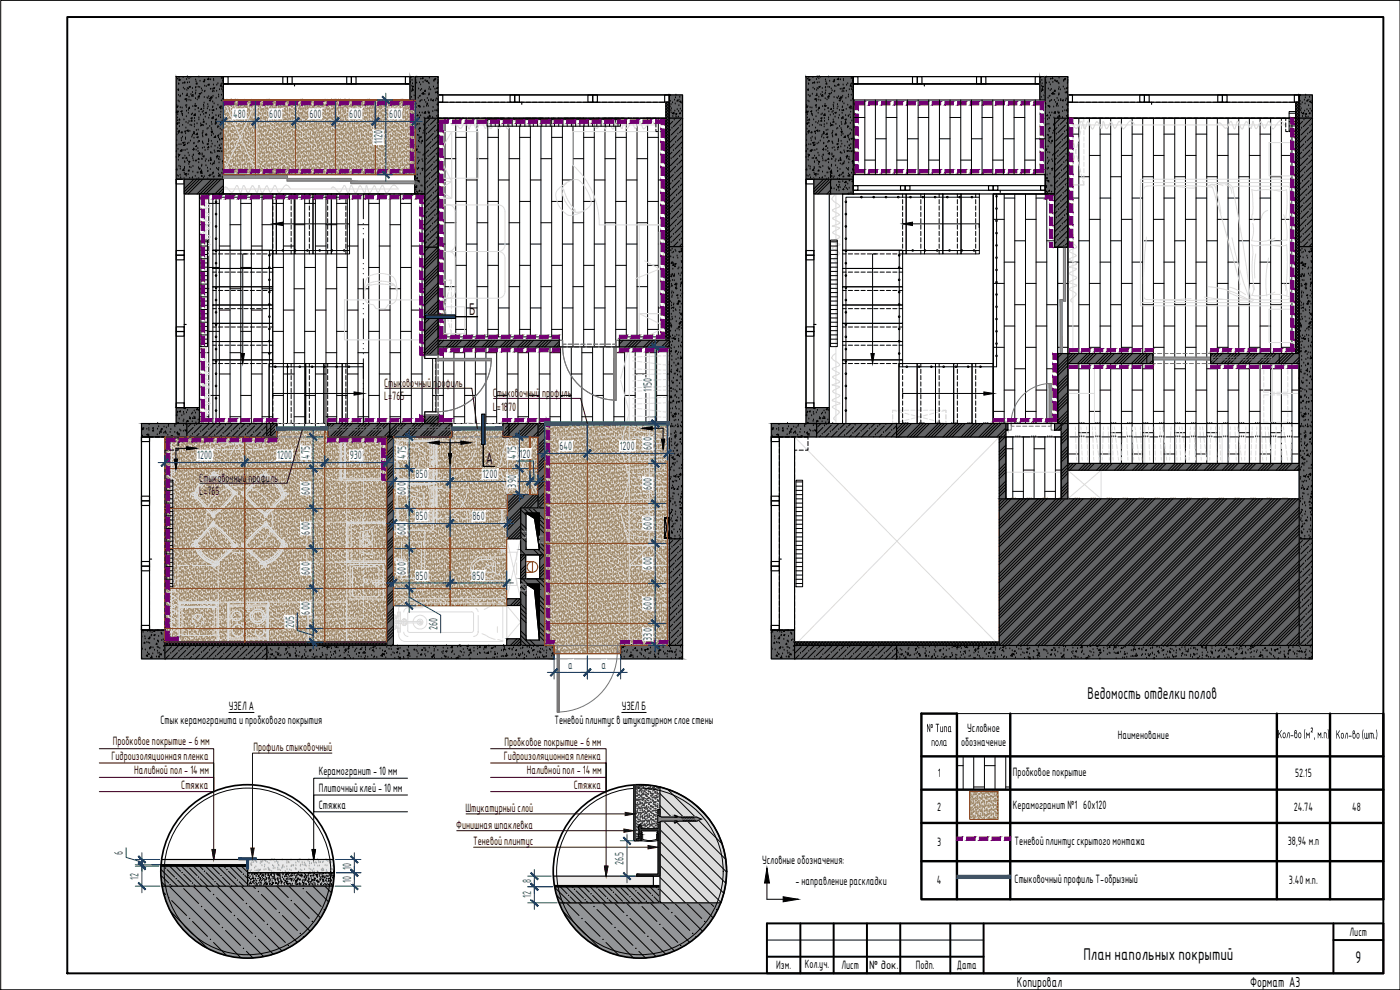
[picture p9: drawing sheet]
<svg xmlns="http://www.w3.org/2000/svg" width="420mm" height="297mm" viewBox="0 0 420 297" stroke-linecap="round" stroke-linejoin="round" font-family="sans-serif">
<defs><g id="words">
<g font-size="4.9" fill="#2e0000">
<text x="140.8" y="94.4">Б</text>
<text x="145.8" y="139.3">А</text>
</g>
<g font-size="4.9">
<text x="326.4" y="209.8">Ведомость отделки полов</text>
<text x="325.2" y="288.1">План напольных покрытий</text>
<text x="406.8" y="288.8">9</text>
</g>
<g font-size="4.2">
<text x="305.2" y="296.1">Копировал</text>
<text x="375.2" y="296.1">Формат A3</text>
</g>
<g font-size="3.5" fill="#004a95">
<text x="69.9" y="35.4">480</text>
<text x="80.8" y="35.4">600</text>
<text x="92.8" y="35.4">600</text>
<text x="104.8" y="35.4">600</text>
<text x="116.8" y="35.4">600</text>
<text x="114.8" y="43.3" transform="rotate(-90 114.8 43.3)">1120</text>
<text x="195.7" y="117.7" transform="rotate(-90 195.7 117.7)">1150</text>
<text x="59.2" y="137.8">1200</text>
<text x="83.2" y="137.8">1200</text>
<text x="93" y="137.7" transform="rotate(-90 93 137.7)">475</text>
<text x="104.9" y="137.8">930</text>
<text x="121.8" y="137.7" transform="rotate(-89 121.8 137.7)">475</text>
<text x="154.9" y="137.7" transform="rotate(-90 154.9 137.7)">475</text>
<text x="155.9" y="137.3">120</text>
<text x="167.9" y="135">640</text>
<text x="186" y="135">1200</text>
<text x="195.7" y="134.9" transform="rotate(-90 195.7 134.9)">600</text>
<text x="124.7" y="143.5">850</text>
<text x="144.8" y="143.5">1200</text>
<text x="93" y="148.4" transform="rotate(-90 93 148.4)">600</text>
<text x="121.8" y="148.4" transform="rotate(-90 121.8 148.4)">600</text>
<text x="154.9" y="146.3" transform="rotate(-90 154.9 146.3)">390</text>
<text x="195.7" y="146.9" transform="rotate(-90 195.7 146.9)">600</text>
<text x="93" y="160.4" transform="rotate(-90 93 160.4)">600</text>
<text x="121.8" y="160.4" transform="rotate(-90 121.8 160.4)">600</text>
<text x="124.7" y="156.1">850</text>
<text x="141.8" y="156.1">860</text>
<text x="195.7" y="158.9" transform="rotate(-90 195.7 158.9)">600</text>
<text x="93" y="172.4" transform="rotate(-90 93 172.4)">600</text>
<text x="121.8" y="172.4" transform="rotate(-90 121.8 172.4)">600</text>
<text x="124.7" y="173.9">850</text>
<text x="141.7" y="173.9">850</text>
<text x="195.7" y="170.9" transform="rotate(-90 195.7 170.9)">600</text>
<text x="93" y="184.4" transform="rotate(-90 93 184.4)">600</text>
<text x="195.7" y="182.9" transform="rotate(-90 195.7 182.9)">600</text>
<text x="88.3" y="188.4" transform="rotate(-90 88.3 188.4)">205</text>
<text x="131.3" y="189.1" transform="rotate(-90 131.3 189.1)">260</text>
<text x="195.7" y="192.2" transform="rotate(-90 195.7 192.2)">330</text>
<text x="170.6" y="200.7">а</text>
<text x="180.6" y="200.7">а</text>
<text x="36.8" y="256.4" transform="rotate(-90 36.8 256.4)">6</text>
<text x="41.6" y="263.9" transform="rotate(-90 41.6 263.9)">12</text>
<text x="105.4" y="260.9" transform="rotate(-90 105.4 260.9)">10</text>
<text x="187.2" y="259.7" transform="rotate(-90 187.2 259.7)">26.5</text>
<text x="105.4" y="264.9" transform="rotate(-90 105.4 264.9)">10</text>
<text x="159.4" y="269.5" transform="rotate(-90 159.4 269.5)">12</text>
<text x="159.4" y="265.1" transform="rotate(-90 159.4 265.1)">8</text>
</g>
<g font-size="3.5" fill="#2e0000">
<text x="115.3" y="116">Стыковочный профиль</text>
<text x="147.9" y="119.1">Стыковочный профиль</text>
<text x="115.3" y="120.1">L=765</text>
<text x="147.9" y="123.2">L=1870</text>
<text x="59.8" y="144.5">Стыковочный профиль</text>
<text x="59.8" y="148.7">L=765</text>
<text x="33.8" y="223.7">Пробковое покрытие - 6 мм</text>
<text x="76.1" y="225.2">Профиль стыковочный</text>
<text x="151.4" y="223.7">Пробковое покрытие - 6 мм</text>
<text x="33.4" y="228">Гидроизоляционная пленка</text>
<text x="40.3" y="232.4">Наливной пол - 14 мм</text>
<text x="151.2" y="228">Гидроизоляционная пленка</text>
<text x="158.1" y="232.4">Наливной пол - 14 мм</text>
<text x="54.4" y="236.6">Стяжка</text>
<text x="172.2" y="236.6">Стяжка</text>
<text x="139.7" y="243.5">Штукатурный слой</text>
<text x="136.9" y="248.7">Финишная шпаклевка</text>
<text x="142" y="253.4">Теневой плинтус</text>
</g>
<g font-size="3.5">
<text x="68.7" y="213">УЗЕЛ А</text>
<text x="186.6" y="213">УЗЕЛ Б</text>
<text x="48.2" y="217.2">Стык керамогранита и пробкового покрытия</text>
<text x="166.4" y="217.2">Теневой плинтус в штукатурном слое стены</text>
<text x="278" y="219.7">№Типа</text>
<text x="290.3" y="219.7">Условное</text>
<text x="335.5" y="221.8">Наименование</text>
<text x="383.4" y="221.5">Кол -во (м², м.п)</text>
<text x="400.9" y="221.6">Кол -во (шт .)</text>
<text x="279.4" y="223.8">пола</text>
<text x="288.4" y="223.8">обозначение</text>
<text x="95.7" y="232.6">Керамогранит - 10 мм</text>
<text x="281.4" y="233.2">1</text>
<text x="304" y="232.8">Пробковое покрытие</text>
<text x="388.7" y="233.2">52.15</text>
<text x="95.7" y="237.6">Плиточный клей - 10 мм</text>
<text x="95.7" y="242.7">Стяжка</text>
<text x="281.2" y="243.2">2</text>
<text x="304" y="242.8">Керамогранит №1 60х120</text>
<text x="388.3" y="243.2">24.74</text>
<text x="405.8" y="243.2">48</text>
<text x="281.2" y="253.9">3</text>
<text x="304.5" y="253.5">Теневой плинтус скрытого монтажа</text>
<text x="386.5" y="253.6">38,94 м.п</text>
<text x="228.7" y="259.2">Условные обозначения:</text>
<text x="238.7" y="265.5">- направление раскладки</text>
<text x="281.1" y="265.3">4</text>
<text x="304.5" y="265">Стыковочный профиль Т-обрызный</text>
<text x="386.8" y="265.3">3.40 м.п.</text>
<text x="405" y="280.8">Лист</text>
<text x="233" y="290.8">Изм.</text>
<text x="241.5" y="290.4">Кол.уч.</text>
<text x="252.6" y="290.8">Лист</text>
<text x="260.9" y="290.8">№ док.</text>
<text x="274.9" y="290.8">Подп.</text>
<text x="287.2" y="290.6">Дата</text>
</g>
</g></defs>
<g fill="#e5dfd6" stroke="#e5dfd6" stroke-width=".3">
<path d="M135.6 128.6h15.3z"/>
<path d="M152.3 148.4h9.2z"/>
<path d="M152.1 161.7h.2z"/>
<path d="M118.1 161.7h34v20z"/>
<path d="M200.5 127.1h.4z"/>
<path d="M135.6 128.6l15.3 2.4v-2.4zM135.6 128.6l15.3 2.4h-15.3z"/>
<path d="M135.6 131l25.9 .1zM135.6 131l25.9 .1zM135.6 131.1h25.9zM135.6 131.1h25.9z"/>
<path d="M135.6 131.1h25.9zM118.1 131.1h43.4z"/>
<path d="M118.1 131.1l43.4 17.3v-17.3zM118.1 131.1l43.4 17.3h-43.4z"/>
<path d="M118.1 148.4h34.2zM118.1 148.4h34.2z"/>
<path d="M118.1 148.4l34.2 13.3v-13.3zM118.1 148.4l34.2 13.3h-34.2z"/>
<path d="M118.1 161.7h34zM118.1 161.7h34z"/>
<path d="M118.1 161.7v20h34zM118.1 181.7h34z"/>
<path d="M200.5 127.1h.4zM163.4 127.1h37.5z"/>
<path d="M163.4 127.1l37.5 66.5v-66.5zM163.4 127.1l37.5 66.5h-37.5z"/>
<path d="M163.4 193.6h37.5zM163.4 193.6l22.9 .1z"/>
<path d="M166.3 193.7l20 2.5v-2.5zM166.3 193.7l20 2.5h-20z"/>
<path d="M83.1 128.6l15.3 2.5v-2.5zM83.1 128.6l15.3 2.5h-15.3z"/>
<path d="M98.4 131.1h17.7zM49.5 131.1h48.9zM49.5 131.1h48.9z"/>
<path d="M49.5 131.1l66.6 61.5v-61.5zM49.5 131.1l66.6 61.5h-66.6z"/>
<path d="M67.1 30l57.6 22.4v-22.4zM67.1 30l57.6 22.4h-57.6z"/>
<path d="M291 237.4l8.5 8.5v-8.5zM291 237.4l8.5 8.5h-8.5z"/>
</g>
<g fill="none" stroke="#9e8867" stroke-width=".3">
<path d="M67.1 39.9h.1M67.1 31.8h.1M67.1 39.3h.1M67.1 33.1h.1M67.1 35.8h.1M67.1 39.7h.1M67.1 30.3h.1M67.2 37.1h.1M67.2 35.4h.1M67.3 30.5h.1M67.3 31.9h.1M67.4 34.4h.1"/>
<path d="M67.4 30.4h.1M67.4 30h.1M67.4 33.7h.1M67.4 38.3h.1M67.4 33.4h.1M67.4 35.6h.1M67.4 37.5h.1M67.4 35.5h.1M67.4 38.6h.1M67.4 33.8h.1M67.5 30.6h.1M67.5 39.4h.1"/>
<path d="M67.5 31.5h.1M67.5 37.5h.1M67.6 32.5h.1M67.6 33.5h.1M67.6 30.4h.1M67.6 33h.1M67.6 31.6h.1M67.6 34.4h.1M67.6 37h.1M67.6 35.4h.1M67.6 38.3h.1M67.6 36.6h.1"/>
<path d="M67.7 36.4h.1M67.7 37.4h.1M67.7 38.4h.1M67.8 39.4h.1M67.8 31.7h.1M67.8 34.7h.1M67.8 35.7h.1M67.8 30.5h.1M67.8 32.3h.1M67.9 39.6h.1M67.9 36.8h.1M67.9 39.8h.1"/>
<path d="M67.9 34.2h.1M67.9 32.4h.1M67.9 36.1h.1M67.9 38h.1M68 30.4h.1M68 32.8h.1M68 36.1h.1M68 39.8h.1M68 31.7h.1M68 34.3h.1M68 37.9h.1M68.1 35.6h.1"/>
<path d="M68.1 38.3h.1M68.1 39.9h.1M68.1 30h.1M68.1 39.6h.1M68.2 31h.1M68.2 30.9h.1M68.2 32h.1M68.2 33h.1M68.2 36h.1M68.2 33.9h.1M68.2 38h.1M68.3 34.9h.1"/>
<path d="M68.3 36.9h.1M68.3 35.9h.1M68.3 30.9h.1M68.4 36.9h.1M68.4 34.1h.1M68.4 32.8h.1M68.4 34.7h.1M68.4 37.9h.1M68.4 38.8h.1M68.4 31h.1M68.5 39.8h.1M68.5 31.7h.1"/>
<path d="M68.5 39.2h.1M68.5 36.6h.1M68.5 38.4h.1M68.5 33h.1M68.5 35.6h.1M68.5 34.7h.1M68.5 36.9h.1M68.5 39.5h.1M68.5 32.2h.1M68.5 38.5h.1M68.6 34.2h.1M68.6 37.3h.1"/>
<path d="M68.7 30.3h.1M68.7 39.3h.1M68.7 34.2h.1M68.7 38.2h.1M68.8 30.6h.1M68.8 31.5h.1M68.8 35.4h.1M68.8 32.5h.1M68.8 31.4h.1M68.9 33.5h.1M68.9 33.3h.1M68.9 34.4h.1"/>
<path d="M68.9 35.4h.1M68.9 30.3h.1M68.9 32.9h.1M68.9 35.2h.1M69 36.4h.1M69 34.2h.1M69 36.8h.1M69 30.4h.1M69 33.4h.1M69 33.3h.1M69 37h.1M69 37.4h.1"/>
<path d="M69 38.1h.1M69 35.5h.1M69 38.6h.1M69 38.9h.1M69 38.4h.1M69 37.1h.1M69.1 39.4h.1M69.1 31.5h.1M69.2 35.5h.1M69.2 39.4h.1M69.2 36.6h.1M69.3 30.2h.1"/>
<path d="M69.3 30h.1M69.3 31.9h.1M69.4 31.5h.1M69.4 34.1h.1M69.4 31.7h.1M69.4 34.7h.1M69.4 35.5h.1M69.4 38.1h.1M69.4 36.8h.1M69.4 39.8h.1M69.4 33.8h.1M69.4 35.6h.1"/>
<path d="M69.5 30h.1M69.5 39.4h.1M69.5 37.5h.1M69.5 31h.1M69.5 32h.1M69.5 35.7h.1M69.6 33h.1M69.6 32.8h.1M69.6 33.9h.1M69.6 39.5h.1M69.6 34.9h.1M69.6 35.9h.1"/>
<path d="M69.6 36.7h.1M69.6 37.9h.1M69.7 36.9h.1M69.7 37.8h.1M69.7 30.9h.1M69.8 38.8h.1M69.8 39.8h.1M69.8 33h.1M69.8 36h.1M69.8 31.4h.1M69.9 35.4h.1M69.9 38h.1"/>
<path d="M69.9 30.5h.1M69.9 32.8h.1M69.9 36.7h.1M69.9 39.4h.1M69.9 32.4h.1M69.9 34.2h.1M69.9 30.6h.1M70 34.1h.1M70 36.1h.1M70 38h.1M70 30.1h.1M70 39.2h.1"/>
<path d="M70 34.3h.1M70 39.9h.1M70.1 34.1h.1M70.1 38h.1M70.1 30.5h.1M70.1 32.2h.1M70.2 31.5h.1M70.2 34.2h.1M70.2 37.3h.1M70.2 32.5h.1M70.2 33.4h.1M70.2 39.3h.1"/>
<path d="M70.3 34.4h.1M70.3 32.7h.1M70.3 35.4h.1M70.3 30.1h.1M70.3 36.6h.1M70.3 30.3h.1M70.4 36.4h.1M70.4 37.4h.1M70.4 34h.1M70.4 38h.1M70.4 31h.1M70.4 38.3h.1"/>
<path d="M70.4 35.4h.1M70.4 32.8h.1M70.4 39.3h.1M70.4 34.7h.1M70.5 32.9h.1M70.5 36.6h.1M70.5 31.4h.1M70.5 35.3h.1M70.5 30.4h.1M70.5 33.4h.1M70.5 38.5h.1M70.6 39.2h.1"/>
<path d="M70.6 36.6h.1M70.6 35.5h.1M70.6 38.6h.1M70.7 30h.1M70.7 34h.1M70.7 31.5h.1M70.8 30h.1M70.8 31h.1M70.8 31.3h.1M70.8 37.9h.1M70.8 36.6h.1M70.8 32h.1"/>
<path d="M70.8 35.2h.1M70.9 33h.1M70.9 39.2h.1M70.9 31.4h.1M70.9 33.9h.1M70.9 34.9h.1M71 35.9h.1M71 31.7h.1M71 34.7h.1M71 33.3h.1M71 35.2h.1M71 36.9h.1"/>
<path d="M71 32.6h.1M71 36.6h.1M71 36.8h.1M71 31.5h.1M71 37.1h.1M71 37.9h.1M71 38.8h.1M71 38.9h.1M71.1 39.8h.1M71.1 39h.1M71.2 32.8h.1M71.2 31.3h.1"/>
<path d="M71.2 35.2h.1M71.2 37.9h.1M71.2 32.6h.1M71.2 39.1h.1M71.3 36.5h.1M71.3 30.9h.1M71.4 33h.1M71.4 36h.1M71.4 30h.1M71.4 38h.1M71.4 31.9h.1M71.5 33.9h.1"/>
<path d="M71.5 30.1h.1M71.5 33.8h.1M71.5 30.5h.1M71.5 31.4h.1M71.5 37.8h.1M71.5 35.7h.1M71.5 37.5h.1M71.5 32.5h.1M71.5 34.1h.1M71.5 39.4h.1M71.6 33.4h.1M71.6 37.6h.1"/>
<path d="M71.6 34.4h.1M71.6 35.4h.1M71.6 39.2h.1M71.7 36.4h.1M71.7 32.5h.1M71.7 36.5h.1M71.7 37.3h.1M71.7 33.9h.1M71.7 32.2h.1M71.8 38.3h.1M71.8 39.3h.1M71.8 37.8h.1"/>
<path d="M71.8 34.2h.1M71.8 37.2h.1M71.9 31.2h.1M71.9 35.1h.1M71.9 30.3h.1M71.9 30.5h.1M71.9 32.4h.1M72 39.1h.1M72 35.4h.1M72 34.3h.1M72 32.5h.1M72 36.1h.1"/>
<path d="M72.1 38h.1M72.1 39.9h.1M72.1 36.2h.1M72.1 31.1h.1M72.1 33.8h.1M72.1 30.4h.1M72.1 33.4h.1M72.2 31h.1M72.2 31.9h.1M72.2 35.1h.1M72.2 37.7h.1M72.2 35.5h.1"/>
<path d="M72.2 38.6h.1M72.2 40h.1M72.2 32.9h.1M72.2 39h.1M72.3 33.9h.1M72.3 34.9h.1M72.3 31.5h.1M72.3 35.8h.1M72.3 36.8h.1M72.3 32.5h.1M72.4 37.8h.1M72.4 36.4h.1"/>
<path d="M72.4 36.6h.1M72.4 31h.1M72.4 38.8h.1M72.5 39.8h.1M72.5 32.9h.1M72.5 34.7h.1M72.5 31.7h.1M72.5 31.1h.1M72.5 36.6h.1M72.6 31.1h.1M72.6 34.7h.1M72.6 34.8h.1"/>
<path d="M72.6 38.5h.1M72.6 32.4h.1M72.6 35h.1M72.6 36.8h.1M72.6 39.8h.1M72.6 36.4h.1M72.6 39h.1M72.6 38.6h.1M72.7 32.8h.1M72.8 30.5h.1M72.8 37.9h.1M72.8 31.5h.1"/>
<path d="M72.8 33.7h.1M72.9 32.5h.1M72.9 33.4h.1M72.9 37.6h.1M72.9 34.4h.1M72.9 30.9h.1M72.9 35.4h.1M72.9 33h.1M72.9 36h.1M72.9 31.5h.1M73 36.4h.1M73 38h.1"/>
<path d="M73 33.3h.1M73 37.3h.1M73 38.3h.1M73 32.3h.1M73 35.2h.1M73 37.1h.1M73.1 39.3h.1M73.1 33.6h.1M73.1 36.3h.1M73.1 33.4h.1M73.1 39h.1M73.1 37.6h.1"/>
<path d="M73.1 37.2h.1M73.2 34.1h.1M73.2 39.2h.1M73.2 31h.1M73.3 35h.1M73.3 32.2h.1M73.3 38.9h.1M73.4 34.2h.1M73.4 37.2h.1M73.4 39.3h.1M73.4 30.1h.1M73.4 31.9h.1"/>
<path d="M73.5 30.9h.1M73.5 31h.1M73.5 33.6h.1M73.5 30.3h.1M73.5 33.8h.1M73.5 31.9h.1M73.5 34.9h.1M73.5 37.5h.1M73.5 35.3h.1M73.5 32h.1M73.5 35.7h.1M73.6 32.9h.1"/>
<path d="M73.6 33.9h.1M73.6 38.8h.1M73.6 37.6h.1M73.6 39.4h.1M73.6 34.9h.1M73.6 35.8h.1M73.7 35.8h.1M73.7 36.8h.1M73.7 37.8h.1M73.7 32.2h.1M73.7 30.4h.1M73.7 33.4h.1"/>
<path d="M73.7 39.5h.1M73.7 38.8h.1M73.7 36.2h.1M73.7 35.5h.1M73.8 39.7h.1M73.8 38.5h.1M73.9 30.9h.1M73.9 31.5h.1M74 32.2h.1M74 34.9h.1M74 36.6h.1M74 30.6h.1"/>
<path d="M74 36.2h.1M74 38.8h.1M74 32.4h.1M74 34.3h.1M74.1 34.4h.1M74.1 38h.1M74.1 31.7h.1M74.1 34.7h.1M74.1 39.9h.1M74.2 30.4h.1M74.2 31.4h.1M74.2 33.5h.1"/>
<path d="M74.2 36.8h.1M74.2 39.8h.1M74.2 38.1h.1M74.2 32.4h.1M74.2 37.5h.1M74.3 33.4h.1M74.3 34.4h.1M74.3 35.3h.1M74.3 32.8h.1M74.3 36.3h.1M74.4 37.3h.1M74.4 32.2h.1"/>
<path d="M74.4 37.9h.1M74.4 38.3h.1M74.4 39.2h.1M74.4 33.5h.1M74.4 36.1h.1M74.5 37.4h.1M74.5 30.9h.1M74.5 31h.1M74.5 33h.1M74.5 32.9h.1M74.5 36h.1M74.5 34.8h.1"/>
<path d="M74.5 36.6h.1M74.6 30.8h.1M74.6 38h.1M74.6 33h.1M74.6 38.6h.1M74.6 34.8h.1M74.7 38.7h.1M74.7 36.7h.1M74.7 34.1h.1M74.8 39.2h.1M74.8 30.9h.1M74.8 31.9h.1"/>
<path d="M74.8 32.9h.1M74.8 33.4h.1M74.9 33.9h.1M74.9 30.8h.1M74.9 37.4h.1M74.9 32.2h.1M74.9 34.9h.1M74.9 34.7h.1M74.9 38.7h.1M74.9 34.2h.1M74.9 37.2h.1M75 35.8h.1"/>
<path d="M75 36.8h.1M75 39.3h.1M75 31.5h.1M75 37.8h.1M75 33.4h.1M75.1 38.8h.1M75.1 32.1h.1M75.1 30.3h.1M75.1 31.6h.1M75.1 35.2h.1M75.1 39.7h.1M75.1 36h.1"/>
<path d="M75.1 37.1h.1M75.1 39h.1M75.1 39.9h.1M75.1 35.3h.1M75.2 39.1h.1M75.3 30.7h.1M75.3 30.4h.1M75.3 34.7h.1M75.3 33.4h.1M75.4 32h.1M75.4 38.6h.1M75.4 35.5h.1"/>
<path d="M75.4 38.5h.1M75.4 36h.1M75.4 39.9h.1M75.5 30.4h.1M75.5 31.5h.1M75.5 30.1h.1M75.5 31.4h.1M75.5 36.6h.1M75.5 32h.1M75.5 33.9h.1M75.6 32.4h.1M75.6 33.3h.1"/>
<path d="M75.6 37.3h.1M75.6 30.2h.1M75.6 35.7h.1M75.6 34.3h.1M75.6 33.9h.1M75.6 37.6h.1M75.6 35.3h.1M75.6 39.5h.1M75.7 36.3h.1M75.7 37.3h.1M75.7 31.7h.1M75.7 34.7h.1"/>
<path d="M75.7 37.7h.1M75.7 38.3h.1M75.7 32h.1M75.7 36.8h.1M75.8 39.2h.1M75.8 35.9h.1M75.8 39.8h.1M75.8 33.3h.1M75.8 39.9h.1M75.9 37.2h.1M75.9 32.8h.1M75.9 37.9h.1"/>
<path d="M76 30.6h.1M76 34.6h.1M76 38.5h.1M76 32.5h.1M76.1 30.9h.1M76.1 34.3h.1M76.1 36.2h.1M76.1 32.9h.1M76.1 36h.1M76.1 32.5h.1M76.2 30.9h.1M76.2 38h.1"/>
<path d="M76.2 38.1h.1M76.2 39.9h.1M76.2 31.9h.1M76.2 36.3h.1M76.2 32.8h.1M76.2 30.6h.1M76.2 33.3h.1M76.2 37.2h.1M76.3 33.8h.1M76.3 34.8h.1M76.3 34.5h.1M76.3 34.1h.1"/>
<path d="M76.3 35.8h.1M76.3 38.5h.1M76.4 36.8h.1M76.4 39.2h.1M76.4 37.7h.1M76.4 38.7h.1M76.5 39.7h.1M76.5 31.9h.1M76.5 32.2h.1M76.5 35.8h.1M76.5 34.2h.1M76.5 31.1h.1"/>
<path d="M76.5 39.8h.1M76.5 37.2h.1M76.5 32.9h.1M76.6 39.3h.1M76.6 31.1h.1M76.6 34.8h.1M76.6 36.7h.1M76.7 30.6h.1M76.7 30.3h.1M76.7 34.9h.1M76.7 38.6h.1M76.7 31.9h.1"/>
<path d="M76.7 34.5h.1M76.7 38.4h.1M76.7 35.3h.1M76.8 35.8h.1M76.8 38.6h.1M76.8 30.4h.1M76.8 31.4h.1M76.8 39.7h.1M76.8 32.4h.1M76.9 33.3h.1M76.9 30.4h.1M76.9 33.4h.1"/>
<path d="M76.9 34.4h.1M76.9 33.1h.1M76.9 35.5h.1M76.9 38.5h.1M77 35.3h.1M77 36.3h.1M77 37.1h.1M77 37.3h.1M77 38.3h.1M77 31.5h.1M77 33.4h.1M77.1 39.2h.1"/>
<path d="M77.1 31.8h.1M77.1 36.6h.1M77.1 35.3h.1M77.1 37.2h.1M77.2 33.1h.1M77.2 35.8h.1M77.2 33.5h.1M77.2 39.1h.1M77.2 37.1h.1M77.2 39.7h.1M77.2 37.2h.1M77.3 31.7h.1"/>
<path d="M77.3 34.7h.1M77.3 30.5h.1M77.3 36.8h.1M77.3 39.8h.1M77.4 34.4h.1M77.4 38.3h.1M77.5 32.8h.1M77.5 30.9h.1M77.5 31.9h.1M77.5 37.9h.1M77.5 30.1h.1M77.6 32.8h.1"/>
<path d="M77.6 32h.1M77.6 33.8h.1M77.6 30.4h.1M77.6 33h.1M77.6 33.9h.1M77.6 35.8h.1M77.6 34.8h.1M77.6 34.4h.1M77.6 37h.1M77.6 30.9h.1M77.6 32.1h.1M77.7 36.7h.1"/>
<path d="M77.7 38.3h.1M77.7 32.9h.1M77.7 36h.1M77.7 37.6h.1M77.7 39.5h.1M77.7 37.7h.1M77.7 38h.1M77.7 35.8h.1M77.8 38.7h.1M77.8 39.7h.1M77.8 39.6h.1M77.8 31.7h.1"/>
<path d="M77.9 35.7h.1M77.9 39.6h.1M77.9 34.1h.1M77.9 39.1h.1M78 30.4h.1M78 30.6h.1M78.1 31.7h.1M78.1 34.3h.1M78.1 32.2h.1M78.1 32.5h.1M78.1 35.6h.1M78.1 38.3h.1"/>
<path d="M78.1 34.2h.1M78.1 37.2h.1M78.1 34.4h.1M78.1 30.4h.1M78.1 39.6h.1M78.1 39.3h.1M78.1 30.7h.1M78.1 36.2h.1M78.2 31.4h.1M78.2 34.4h.1M78.2 38.1h.1M78.2 32.3h.1"/>
<path d="M78.2 33.3h.1M78.2 30.3h.1M78.2 40h.1M78.3 34.3h.1M78.3 33h.1M78.3 35.3h.1M78.3 38.2h.1M78.3 35.2h.1M78.3 36.9h.1M78.4 36.3h.1M78.4 37.2h.1M78.4 38.2h.1"/>
<path d="M78.4 39.2h.1M78.4 30.4h.1M78.4 33.4h.1M78.5 31.6h.1M78.5 35.5h.1M78.5 32.9h.1M78.5 35.6h.1M78.5 38.5h.1M78.6 36.9h.1M78.6 39.5h.1M78.6 31.1h.1M78.7 31.5h.1"/>
<path d="M78.7 34.8h.1M78.7 36.7h.1M78.7 30.3h.1M78.7 36.6h.1M78.7 33h.1M78.7 38.6h.1M78.7 34.2h.1M78.7 36.8h.1M78.8 30.9h.1M78.8 38.2h.1M78.8 31.9h.1M78.9 32.8h.1"/>
<path d="M78.9 31.7h.1M78.9 34.7h.1M78.9 33.8h.1M78.9 34.8h.1M78.9 36.8h.1M78.9 39.8h.1M79 35.8h.1M79 32.9h.1M79 36.8h.1M79 30.3h.1M79 34.2h.1M79 37.7h.1"/>
<path d="M79 38.7h.1M79 38.1h.1M79 32.8h.1M79.1 39.7h.1M79.1 31.6h.1M79.1 37.9h.1M79.1 33.4h.1M79.2 31.5h.1M79.2 31.7h.1M79.2 35.3h.1M79.2 35.5h.1M79.2 30.9h.1"/>
<path d="M79.2 37.2h.1M79.2 39.1h.1M79.2 39.4h.1M79.2 32.9h.1M79.2 35.4h.1M79.3 36h.1M79.3 39.1h.1M79.3 38h.1M79.4 30.2h.1M79.4 34.1h.1M79.5 31.5h.1M79.5 38.1h.1"/>
<path d="M79.5 34.1h.1M79.5 30.3h.1M79.5 31.4h.1M79.5 35.5h.1M79.5 39.4h.1M79.5 39.1h.1M79.5 32.3h.1M79.5 30.2h.1M79.6 33.3h.1M79.6 34.3h.1M79.6 35.2h.1M79.6 32.8h.1"/>
<path d="M79.6 32.2h.1M79.6 32h.1M79.6 33.9h.1M79.7 36.2h.1M79.7 36.7h.1M79.7 34.2h.1M79.7 30.3h.1M79.7 35.8h.1M79.7 37.2h.1M79.7 34h.1M79.7 37.7h.1M79.8 38.2h.1"/>
<path d="M79.8 39.2h.1M79.8 39.3h.1M79.8 39.6h.1M79.8 30.3h.1M79.8 37.7h.1M79.8 31.4h.1M79.9 35.4h.1M79.9 35.3h.1M79.9 32.8h.1M79.9 39.3h.1M80 36.7h.1M80 30.4h.1"/>
<path d="M80.1 33.4h.1M80.1 30.1h.1M80.1 35.5h.1M80.1 38.5h.1M80.1 30.6h.1M80.1 32.5h.1M80.1 34.1h.1M80.1 38h.1M80.2 30.8h.1M80.2 34.4h.1M80.2 36.3h.1M80.2 31.8h.1"/>
<path d="M80.2 32.8h.1M80.2 31.5h.1M80.2 32.6h.1M80.2 38.1h.1M80.3 33.8h.1M80.3 36.6h.1M80.3 36.4h.1M80.3 40h.1M80.3 34.7h.1M80.3 32.7h.1M80.3 35.7h.1M80.3 36.7h.1"/>
<path d="M80.3 30.1h.1M80.4 37.7h.1M80.4 34h.1M80.4 38.7h.1M80.4 38h.1M80.4 31.7h.1M80.4 34.7h.1M80.5 39.7h.1M80.5 36.7h.1M80.5 39.8h.1M80.6 31.4h.1M80.6 35.3h.1"/>
<path d="M80.6 39.2h.1M80.6 31.1h.1M80.6 32.8h.1M80.6 33h.1M80.7 37.9h.1M80.7 31.2h.1M80.7 34.9h.1M80.7 36.7h.1M80.7 38.6h.1M80.8 30.4h.1M80.8 30h.1M80.8 35h.1"/>
<path d="M80.8 31.4h.1M80.8 31.3h.1M80.8 33.9h.1M80.8 37.9h.1M80.8 30.9h.1M80.8 38.7h.1M80.9 32.3h.1M80.9 35.2h.1M80.9 32.9h.1M80.9 36h.1M80.9 33.3h.1M80.9 34.3h.1"/>
<path d="M80.9 39.2h.1M80.9 38h.1M81 36.2h.1M81 37.2h.1M81 38.2h.1M81 32.6h.1M81 34.1h.1M81.1 39.2h.1M81.1 36.6h.1M81.2 31.6h.1M81.2 33.5h.1M81.2 32.2h.1"/>
<path d="M81.2 35.3h.1M81.2 31.3h.1M81.2 33.6h.1M81.3 32.6h.1M81.3 35.2h.1M81.3 39.1h.1M81.3 34.2h.1M81.3 37.2h.1M81.3 36.5h.1M81.3 39.3h.1M81.3 37.3h.1M81.4 30.3h.1"/>
<path d="M81.4 35.3h.1M81.5 30.8h.1M81.5 33.9h.1M81.5 31.8h.1M81.5 37.8h.1M81.6 32.8h.1M81.6 33.8h.1M81.6 34.7h.1M81.6 30.4h.1M81.6 33.4h.1M81.6 30.2h.1M81.7 35.7h.1"/>
<path d="M81.7 35.5h.1M81.7 38.5h.1M81.7 32.1h.1M81.7 36.7h.1M81.7 37.7h.1M81.7 32.5h.1M81.7 33.9h.1M81.7 35.8h.1M81.7 38.6h.1M81.7 33.8h.1M81.7 36.5h.1M81.7 32.2h.1"/>
<path d="M81.8 39.6h.1M81.8 37.8h.1M81.8 31.5h.1M81.8 35.9h.1M81.9 36.6h.1M81.9 39.7h.1M81.9 31.2h.1M82 35.1h.1M82 39.1h.1M82 31.7h.1M82 34.7h.1M82.1 36.7h.1"/>
<path d="M82.1 39.8h.1M82.1 30.7h.1M82.2 30.3h.1M82.2 31.3h.1M82.2 31.1h.1M82.2 33.8h.1M82.2 32.5h.1M82.2 32.3h.1M82.2 35.1h.1M82.2 37.7h.1M82.2 32.8h.1M82.2 30.8h.1"/>
<path d="M82.2 34.4h.1M82.3 33.3h.1M82.3 39h.1M82.3 36.3h.1M82.3 38.2h.1M82.3 34.2h.1M82.3 35.2h.1M82.3 37.9h.1M82.3 34.5h.1M82.3 36.2h.1M82.4 37.2h.1M82.4 32.4h.1"/>
<path d="M82.4 30.9h.1M82.4 38.3h.1M82.4 38.1h.1M82.4 39.1h.1M82.4 36.4h.1M82.4 32.9h.1M82.4 36h.1M82.5 38h.1M82.6 31.1h.1M82.6 32.4h.1M82.6 35h.1M82.6 34.1h.1"/>
<path d="M82.7 36.4h.1M82.7 39h.1M82.7 39.1h.1M82.7 31.1h.1M82.7 33h.1M82.7 34.9h.1M82.8 33.1h.1M82.8 36.8h.1M82.8 30.8h.1M82.8 32.2h.1M82.8 38.6h.1M82.8 31.8h.1"/>
<path d="M82.8 32.8h.1M82.8 33.7h.1M82.8 34.2h.1M82.8 37.2h.1M82.8 36.9h.1M82.9 33.8h.1M82.9 37.6h.1M82.9 39.3h.1M82.9 34.7h.1M83 35.7h.1M83 36.7h.1M83 30.3h.1"/>
<path d="M83 37.7h.1M83.1 38.6h.1M83.1 32.3h.1M83.1 35.3h.1M83.1 39.7h.1M83.1 33.6h.1M83.1 36.3h.1M83.1 37.6h.1M83.2 30.4h.1M83.2 33.4h.1M83.2 31.6h.1M83.2 33.5h.1"/>
<path d="M83.2 35.4h.1M83.3 31h.1M83.3 35.5h.1M83.3 38.5h.1M83.3 31.7h.1M83.3 37.2h.1M83.3 35h.1M83.3 39.1h.1M83.4 38.9h.1M83.4 31.5h.1M83.4 39.2h.1M83.4 36.6h.1"/>
<path d="M83.5 30.3h.1M83.5 31.3h.1M83.5 33.6h.1M83.6 32.2h.1M83.6 33.2h.1M83.6 31h.1M83.6 34.9h.1M83.6 37.5h.1M83.6 34.2h.1M83.6 38.8h.1M83.6 31.7h.1M83.6 34.7h.1"/>
<path d="M83.7 35.2h.1M83.7 36.7h.1M83.7 39.8h.1M83.7 30.2h.1M83.7 36.2h.1M83.7 37.2h.1M83.7 32.1h.1M83.7 38.1h.1M83.7 32.2h.1M83.7 30.3h.1M83.7 34h.1M83.8 39.1h.1"/>
<path d="M83.8 36.2h.1M83.8 32.8h.1M83.8 35.8h.1M83.8 37.7h.1M83.8 34.1h.1M83.9 37.9h.1M83.9 39.6h.1M83.9 37.8h.1M83.9 30.9h.1M84 34.9h.1M84 32.2h.1M84 36.1h.1"/>
<path d="M84 38.8h.1M84 32.9h.1M84 36h.1M84.1 38h.1M84.2 30.8h.1M84.2 31.7h.1M84.2 33.5h.1M84.2 34.1h.1M84.2 30.7h.1M84.2 32.6h.1M84.2 32.8h.1M84.2 37.5h.1"/>
<path d="M84.2 34.4h.1M84.3 33.7h.1M84.3 34.7h.1M84.3 39.1h.1M84.3 32.7h.1M84.3 36.3h.1M84.3 35.7h.1M84.3 38.2h.1M84.4 36.6h.1M84.4 36.4h.1M84.4 37.6h.1M84.4 38.6h.1"/>
<path d="M84.4 32.2h.1M84.4 34.2h.1M84.4 37.2h.1M84.5 39.6h.1M84.5 36.1h.1M84.5 33.5h.1M84.5 39.3h.1M84.5 37.4h.1M84.5 30.3h.1M84.6 35.3h.1M84.7 30.8h.1M84.7 34.7h.1"/>
<path d="M84.7 38.7h.1M84.7 31.2h.1M84.8 33h.1M84.8 34.9h.1M84.8 30.3h.1M84.8 30.4h.1M84.8 33.4h.1M84.8 31.3h.1M84.8 32.2h.1M84.8 35.5h.1M84.8 38.5h.1M84.8 36.8h.1"/>
<path d="M84.8 38.7h.1M84.9 33.3h.1M84.9 33.4h.1M84.9 35h.1M84.9 34.2h.1M84.9 30.8h.1M84.9 37.4h.1M84.9 38.8h.1M85 35.2h.1M85 36.2h.1M85 34.7h.1M85 31.5h.1"/>
<path d="M85 37.2h.1M85 38.7h.1M85 38.1h.1M85 36.6h.1M85.1 39.1h.1M85.1 32.1h.1M85.2 36h.1M85.2 39.9h.1M85.2 31.7h.1M85.2 34.7h.1M85.3 36.7h.1M85.3 39.8h.1"/>
<path d="M85.3 33.5h.1M85.3 35.4h.1M85.3 37.3h.1M85.3 30.7h.1M85.3 34.7h.1M85.3 33.6h.1M85.4 32h.1M85.4 38.6h.1M85.4 32.8h.1M85.4 39.1h.1M85.4 36h.1M85.4 37.9h.1"/>
<path d="M85.4 37.4h.1M85.5 39.9h.1M85.5 30.8h.1M85.5 31.7h.1M85.6 32.7h.1M85.6 30.9h.1M85.6 33.7h.1M85.6 33.3h.1M85.6 32.9h.1M85.6 36h.1M85.6 34.7h.1M85.6 35.6h.1"/>
<path d="M85.6 37.3h.1M85.6 38h.1M85.7 36.6h.1M85.7 37.6h.1M85.7 30.3h.1M85.7 32.1h.1M85.8 38.6h.1M85.8 34h.1M85.8 39.6h.1M85.8 32h.1M85.8 34.1h.1M85.8 35.9h.1"/>
<path d="M85.9 33.3h.1M85.9 35.9h.1M85.9 39.9h.1M85.9 39.1h.1M85.9 32.2h.1M85.9 37.7h.1M85.9 37.2h.1M85.9 36h.1M85.9 39.6h.1M86 39.7h.1M86 30.6h.1M86 34.2h.1"/>
<path d="M86 37.2h.1M86.1 34.6h.1M86.1 39.3h.1M86.1 38.5h.1M86.1 30.3h.1M86.2 31.2h.1M86.2 35.3h.1M86.2 32.2h.1M86.2 33.2h.1M86.2 30.7h.1M86.3 34.2h.1M86.3 30.6h.1"/>
<path d="M86.3 33.2h.1M86.3 32.6h.1M86.3 35.2h.1M86.3 34.5h.1M86.3 37.2h.1M86.3 30.8h.1M86.4 36.1h.1M86.4 37.1h.1M86.4 38.5h.1M86.4 30.4h.1M86.4 33.4h.1M86.4 36.4h.1"/>
<path d="M86.4 38.2h.1M86.4 38.1h.1M86.4 35.5h.1M86.4 34.6h.1M86.4 39.1h.1M86.4 38.3h.1M86.5 31.9h.1M86.5 35.8h.1M86.6 39.8h.1M86.6 31.5h.1M86.6 36.6h.1M86.7 30.6h.1"/>
<path d="M86.7 31.9h.1M86.7 34.5h.1M86.7 31.2h.1M86.8 30.8h.1M86.8 35.8h.1M86.8 38.4h.1M86.8 31.7h.1M86.8 34.7h.1M86.8 33.1h.1M86.8 39.7h.1M86.8 36.7h.1M86.8 35h.1"/>
<path d="M86.9 32.7h.1M86.9 33.2h.1M86.9 36.8h.1M86.9 33.7h.1M86.9 34.7h.1M86.9 38.7h.1M87 35.7h.1M87 33.1h.1M87 32.8h.1M87 36.9h.1M87 36.6h.1M87 37.1h.1"/>
<path d="M87 37.6h.1M87 38.6h.1M87 37.9h.1M87.1 39.6h.1M87.1 30.8h.1M87.2 31.8h.1M87.2 32.9h.1M87.2 33.1h.1M87.2 35.8h.1M87.2 36h.1M87.2 37.1h.1M87.2 39.7h.1"/>
<path d="M87.2 38h.1M87.2 31.7h.1M87.3 33.6h.1M87.3 35.4h.1M87.4 30.5h.1M87.4 34.1h.1M87.4 31.8h.1M87.4 37.3h.1M87.4 34.4h.1M87.4 39.1h.1M87.4 35.5h.1M87.5 38.3h.1"/>
<path d="M87.5 30.3h.1M87.5 31.2h.1M87.5 39.3h.1M87.5 32.2h.1M87.6 33.2h.1M87.6 34.2h.1M87.6 37.2h.1M87.6 34.1h.1M87.6 35.1h.1M87.6 30.4h.1M87.6 33h.1M87.6 39.3h.1"/>
<path d="M87.7 36.1h.1M87.7 34.4h.1M87.7 37h.1M87.7 37.1h.1M87.7 38.3h.1M87.7 30.3h.1M87.8 38.1h.1M87.8 39.1h.1M87.8 30.3h.1M87.8 35.3h.1M87.8 32.2h.1M87.8 34h.1"/>
<path d="M87.8 31.7h.1M87.9 35.6h.1M87.9 35.9h.1M87.9 37.8h.1M87.9 39.6h.1M87.9 30.4h.1M87.9 34.1h.1M88 33.4h.1M88 37.9h.1M88 35.5h.1M88 38.5h.1M88.1 30.4h.1"/>
<path d="M88.1 31.7h.1M88.1 34.3h.1M88.1 35.6h.1M88.1 38.3h.1M88.1 31.5h.1M88.2 30.7h.1M88.2 39.6h.1M88.2 36.6h.1M88.2 31.7h.1M88.2 32.7h.1M88.3 33.6h.1M88.3 34.6h.1"/>
<path d="M88.3 33h.1M88.3 30.8h.1M88.3 32.6h.1M88.3 35.6h.1M88.3 36.6h.1M88.3 36.9h.1M88.3 31.7h.1M88.3 34.7h.1M88.3 34.5h.1M88.4 37.6h.1M88.4 36.7h.1M88.4 32.7h.1"/>
<path d="M88.4 36.4h.1M88.4 38.6h.1M88.4 39.8h.1M88.4 38.3h.1M88.5 39.5h.1M88.5 36.5h.1M88.5 31.6h.1M88.6 35.5h.1M88.6 32.8h.1M88.6 32.9h.1M88.6 36.9h.1M88.6 39.5h.1"/>
<path d="M88.6 37.9h.1M88.7 30.8h.1M88.7 30.3h.1M88.8 30.3h.1M88.8 34.2h.1M88.8 32.9h.1M88.8 36h.1M88.8 31.2h.1M88.8 38.2h.1M88.8 38h.1M88.9 32.2h.1M88.9 33.1h.1"/>
<path d="M88.9 35h.1M88.9 33.2h.1M88.9 34.1h.1M88.9 31.3h.1M88.9 36.9h.1M88.9 35.1h.1M88.9 38.7h.1M89 36.1h.1M89 32.9h.1M89 37.1h.1M89 38.1h.1M89 30.3h.1"/>
<path d="M89 36.8h.1M89 39.1h.1M89 38.8h.1M89.1 39.1h.1M89.1 34.2h.1M89.1 38.1h.1M89.1 32.1h.1M89.2 34.2h.1M89.2 37.2h.1M89.2 31.5h.1M89.2 35.5h.1M89.2 39.3h.1"/>
<path d="M89.3 39.4h.1M89.3 30.3h.1M89.3 31.7h.1M89.4 35.3h.1M89.4 33.6h.1M89.4 30.2h.1M89.4 35.5h.1M89.4 37.3h.1M89.5 34.1h.1M89.5 33.7h.1M89.5 39.2h.1M89.5 30.7h.1"/>
<path d="M89.5 31.5h.1M89.5 38.1h.1M89.5 37.4h.1M89.5 31.7h.1M89.5 35.4h.1M89.5 30.4h.1M89.5 33.4h.1M89.6 32.7h.1M89.6 33.6h.1M89.6 39.4h.1M89.6 35.5h.1M89.6 38.5h.1"/>
<path d="M89.6 34.6h.1M89.7 35.6h.1M89.7 36.6h.1M89.7 32.8h.1M89.7 36.7h.1M89.7 31.5h.1M89.7 37.5h.1M89.7 38.5h.1M89.8 39.5h.1M89.8 36.6h.1M89.8 30.3h.1M89.8 32.2h.1"/>
<path d="M89.9 34.1h.1M89.9 31.4h.1M89.9 35.4h.1M89.9 31.7h.1M89.9 32.3h.1M89.9 35.9h.1M90 32.8h.1M90 39.3h.1M90 34.7h.1M90 37.8h.1M90 39.7h.1M90 36.7h.1"/>
<path d="M90 39.8h.1M90 36h.1M90.1 39.8h.1M90.1 30.1h.1M90.1 32.8h.1M90.2 30.2h.1M90.2 31.2h.1M90.2 34h.1M90.2 37.9h.1M90.2 32.2h.1M90.2 38h.1M90.3 33.1h.1"/>
<path d="M90.3 34.1h.1M90.3 35.1h.1M90.3 30.8h.1M90.3 36.1h.1M90.3 32.9h.1M90.3 36h.1M90.4 37h.1M90.4 30h.1M90.4 32.7h.1M90.4 36.6h.1M90.4 38h.1M90.4 34.5h.1"/>
<path d="M90.4 39h.1M90.4 34h.1M90.4 30.8h.1M90.4 36.4h.1M90.5 40h.1M90.5 38h.1M90.5 34.6h.1M90.5 38.3h.1M90.6 34.1h.1M90.6 38.4h.1M90.6 31.4h.1M90.6 39.1h.1"/>
<path d="M90.6 35.3h.1M90.7 39.2h.1M90.7 32.1h.1M90.8 34.2h.1M90.8 37.2h.1M90.8 30.7h.1M90.8 30h.1M90.8 39.3h.1M90.8 31.7h.1M90.8 32.7h.1M90.8 31.3h.1M90.8 33.9h.1"/>
<path d="M90.9 33.6h.1M90.9 35.2h.1M90.9 37.9h.1M90.9 30.2h.1M90.9 33.1h.1M90.9 34.6h.1M90.9 39.2h.1M90.9 35.3h.1M90.9 35h.1M90.9 36.9h.1M91 35.6h.1M91 36.6h.1"/>
<path d="M91 33.2h.1M91 38.8h.1M91 37.5h.1M91 37h.1M91.1 38.6h.1M91.1 32.6h.1M91.1 39.5h.1M91.1 36.6h.1M91.1 30.4h.1M91.1 33.4h.1M91.1 35.5h.1M91.2 38.5h.1"/>
<path d="M91.3 31.3h.1M91.3 32.6h.1M91.3 35.2h.1M91.3 31.5h.1M91.4 36.5h.1M91.4 39.1h.1M91.4 36.6h.1M91.4 31.7h.1M91.4 33.6h.1M91.4 31.8h.1M91.4 35.5h.1M91.5 30.2h.1"/>
<path d="M91.5 37.4h.1M91.5 39.2h.1M91.5 31.1h.1M91.5 33.9h.1M91.5 31.7h.1M91.5 34.7h.1M91.5 35.6h.1M91.6 32.1h.1M91.6 33.1h.1M91.6 37.8h.1M91.6 36.7h.1M91.6 39.8h.1"/>
<path d="M91.6 34.1h.1M91.6 39.3h.1M91.7 35.1h.1M91.7 36.1h.1M91.7 37h.1M91.7 32.8h.1M91.7 38h.1M91.7 32.5h.1M91.8 39h.1M91.8 33.8h.1M91.8 36.4h.1M91.8 37.9h.1"/>
<path d="M91.8 39.9h.1M91.8 37.7h.1M91.9 30.8h.1M91.9 30.3h.1M91.9 32.9h.1M91.9 32.2h.1M91.9 34.1h.1M91.9 31.2h.1M91.9 36h.1M91.9 30.4h.1M92 35.1h.1M92 38h.1"/>
<path d="M92 34.2h.1M92 37.8h.1M92 39.1h.1M92 39.7h.1M92.1 37.9h.1M92.1 34.1h.1M92.2 30.6h.1M92.2 39.1h.1M92.2 31.7h.1M92.2 31.1h.1M92.2 33.8h.1M92.2 32.6h.1"/>
<path d="M92.2 35.1h.1M92.2 37.7h.1M92.3 33.6h.1M92.3 34.6h.1M92.3 39h.1M92.3 32.1h.1M92.3 35.5h.1M92.3 34.2h.1M92.3 37.2h.1M92.4 36.5h.1M92.4 39.3h.1M92.4 30.8h.1"/>
<path d="M92.4 37.5h.1M92.4 38.5h.1M92.4 32.4h.1M92.4 32.7h.1M92.5 39.5h.1M92.5 36.4h.1M92.5 30.2h.1M92.5 34.6h.1M92.5 32.8h.1M92.5 35.3h.1M92.5 38.3h.1M92.6 36.5h.1"/>
<path d="M92.6 31.1h.1M92.7 32.4h.1M92.7 35h.1M92.7 30.4h.1M92.7 36.4h.1M92.7 39h.1M92.7 33.4h.1M92.8 35.5h.1M92.8 38.5h.1M92.8 30.2h.1M92.8 31.1h.1M92.8 32.2h.1"/>
<path d="M92.9 33.1h.1M92.9 33.7h.1M92.9 31.5h.1M92.9 31.3h.1M92.9 34.1h.1M92.9 37.6h.1M92.9 36.6h.1M93 35.1h.1M93 36.1h.1M93 31.4h.1M93 35h.1M93 37h.1"/>
<path d="M93 36.9h.1M93 38.8h.1M93 38h.1M93.1 39h.1M93.1 40h.1M93.1 32.3h.1M93.1 31.7h.1M93.1 34.7h.1M93.1 36.3h.1M93.1 36.7h.1M93.1 38.9h.1M93.2 33.6h.1"/>
<path d="M93.2 37.6h.1M93.2 39.8h.1M93.3 31h.1M93.3 32.8h.1M93.3 34.9h.1M93.3 37.9h.1M93.4 38.9h.1M93.4 31.8h.1M93.4 33.6h.1M93.5 30.8h.1M93.5 35.5h.1M93.5 30.6h.1"/>
<path d="M93.5 31.6h.1M93.5 32.9h.1M93.5 35.9h.1M93.5 37.4h.1M93.6 32.6h.1M93.6 33.6h.1M93.6 38h.1M93.6 33.7h.1M93.6 39.3h.1M93.6 31h.1M93.6 37.5h.1M93.6 34.6h.1"/>
<path d="M93.6 34.9h.1M93.6 38.8h.1M93.7 35.5h.1M93.7 36.5h.1M93.7 34.1h.1M93.7 37.5h.1M93.8 38.5h.1M93.8 39.1h.1M93.8 39.4h.1M93.8 32.2h.1M93.8 36.2h.1M93.9 32.1h.1"/>
<path d="M93.9 34.2h.1M93.9 30.4h.1M93.9 37.2h.1M93.9 32.2h.1M94 30.9h.1M94 39.3h.1M94 34.1h.1M94 36h.1M94 34.8h.1M94 32.3h.1M94.1 32.2h.1M94.1 38.8h.1"/>
<path d="M94.1 30.2h.1M94.1 37.9h.1M94.1 39.7h.1M94.1 36.1h.1M94.1 35.3h.1M94.1 30.1h.1M94.1 39.8h.1M94.2 31.1h.1M94.2 32.1h.1M94.2 33.1h.1M94.3 34.1h.1M94.3 33.5h.1"/>
<path d="M94.3 37.5h.1M94.3 30.4h.1M94.3 33.4h.1M94.3 35h.1M94.3 35.5h.1M94.3 38.5h.1M94.4 36h.1M94.4 37h.1M94.4 38h.1M94.4 30.8h.1M94.4 38.9h.1M94.4 31.5h.1"/>
<path d="M94.4 32.8h.1M94.5 39.9h.1M94.5 32.2h.1M94.5 36.1h.1M94.5 30.9h.1M94.5 34.6h.1M94.5 33.5h.1M94.5 36.6h.1M94.5 36.5h.1M94.6 37.4h.1M94.6 34.7h.1M94.6 38.3h.1"/>
<path d="M94.7 31.7h.1M94.7 38.4h.1M94.7 30.8h.1M94.7 34.7h.1M94.7 36.7h.1M94.7 39.8h.1M94.8 30.6h.1M94.8 38.7h.1M94.8 31.6h.1M94.9 32.6h.1M94.9 32.8h.1M94.9 33.6h.1"/>
<path d="M94.9 34.6h.1M94.9 37.9h.1M95 35.5h.1M95 30.8h.1M95 33.4h.1M95 37.4h.1M95 31.4h.1M95 33.2h.1M95 36.5h.1M95 34.7h.1M95 37.5h.1M95 38.5h.1"/>
<path d="M95 38.6h.1M95 35.1h.1M95 36.9h.1M95.1 39.4h.1M95.1 32.9h.1M95.1 35.9h.1M95.1 33.3h.1M95.1 38.8h.1M95.1 37h.1M95.2 32.1h.1M95.2 38h.1M95.2 36h.1"/>
<path d="M95.3 39.9h.1M95.3 34h.1M95.3 39.1h.1M95.4 30.7h.1M95.4 32h.1M95.4 34.7h.1M95.5 36h.1M95.5 38.6h.1M95.5 32.1h.1M95.5 31.8h.1M95.5 30.1h.1M95.5 31.1h.1"/>
<path d="M95.5 39.9h.1M95.5 34.2h.1M95.5 37.2h.1M95.5 33.7h.1M95.5 35.5h.1M95.5 39.3h.1M95.5 31.9h.1M95.6 33h.1M95.6 37.5h.1M95.6 39.3h.1M95.6 34h.1M95.6 35h.1"/>
<path d="M95.6 33.3h.1M95.6 30.2h.1M95.6 35.6h.1M95.7 36h.1M95.7 37.2h.1M95.7 35.3h.1M95.7 39.4h.1M95.7 37h.1M95.8 38h.1M95.8 38.9h.1M95.8 39.9h.1M95.8 32h.1"/>
<path d="M95.8 30.3h.1M95.8 33.4h.1M95.9 33.3h.1M95.9 35.9h.1M95.9 37.2h.1M95.9 39.9h.1M95.9 35.5h.1M95.9 38.5h.1M95.9 30.4h.1M96 32.3h.1M96 34.1h.1M96.1 30.6h.1"/>
<path d="M96.1 31.5h.1M96.1 30.5h.1M96.1 36.1h.1M96.1 34.6h.1M96.1 36.6h.1M96.1 34.2h.1M96.1 37.9h.1M96.1 38.5h.1M96.1 39.8h.1M96.2 30.6h.1M96.2 38h.1M96.2 31.6h.1"/>
<path d="M96.2 32.5h.1M96.3 33.5h.1M96.3 31.7h.1M96.3 34.7h.1M96.3 34.5h.1M96.3 30.6h.1M96.3 33.2h.1M96.3 36.7h.1M96.3 39.8h.1M96.4 35.5h.1M96.4 36.5h.1M96.4 37.2h.1"/>
<path d="M96.4 37.5h.1M96.4 38.5h.1M96.4 38.4h.1M96.4 32.8h.1M96.5 39.4h.1M96.5 30.9h.1M96.5 32.8h.1M96.5 31.9h.1M96.5 37.9h.1M96.6 35.8h.1M96.6 34.7h.1M96.6 36.5h.1"/>
<path d="M96.6 39.8h.1M96.6 30.8h.1M96.6 32.8h.1M96.6 38.4h.1M96.6 32.9h.1M96.6 36.6h.1M96.7 35.9h.1M96.7 30.6h.1M96.7 38h.1M96.8 30.1h.1M96.8 31.9h.1M96.8 34.5h.1"/>
<path d="M96.8 31.1h.1M96.8 35.8h.1M96.8 38.4h.1M96.9 32.1h.1M96.9 39.7h.1M96.9 34h.1M96.9 33h.1M96.9 35h.1M96.9 39.1h.1M97 36h.1M97 33.1h.1M97 31.4h.1"/>
<path d="M97 37h.1M97 38h.1M97 37.1h.1M97 32.1h.1M97 33.3h.1M97.1 38.9h.1M97.1 34.2h.1M97.1 37.2h.1M97.1 31.4h.1M97.1 35.1h.1M97.1 39.9h.1M97.1 37h.1"/>
<path d="M97.1 38.8h.1M97.2 39.3h.1M97.2 35.2h.1M97.2 31.8h.1M97.2 30.2h.1M97.2 38.9h.1M97.2 33.1h.1M97.2 35.7h.1M97.3 37h.1M97.3 39.7h.1M97.3 35.3h.1M97.4 30.5h.1"/>
<path d="M97.4 30.3h.1M97.5 34.4h.1M97.5 33.4h.1M97.5 30.6h.1M97.5 38.3h.1M97.5 35.5h.1M97.5 38.5h.1M97.5 31.6h.1M97.5 31.9h.1M97.5 33.7h.1M97.6 32.5h.1M97.6 30h.1"/>
<path d="M97.6 35.6h.1M97.6 33.5h.1M97.6 34.5h.1M97.6 31.5h.1M97.6 33.8h.1M97.6 37.5h.1M97.7 35.5h.1M97.7 33h.1M97.7 39.4h.1M97.7 36.4h.1M97.7 30.4h.1M97.7 34.4h.1"/>
<path d="M97.7 37h.1M97.7 36.6h.1M97.7 37.5h.1M97.7 37.4h.1M97.7 38.4h.1M97.7 38.3h.1M97.8 39.4h.1M97.8 31.6h.1M97.8 34.7h.1M97.9 31.7h.1M97.9 35.6h.1M97.9 36.7h.1"/>
<path d="M97.9 39.7h.1M98 39.6h.1M98 30.4h.1M98 32.8h.1M98 32.3h.1M98.1 30.4h.1M98.1 37.9h.1M98.1 34.2h.1M98.1 36.1h.1M98.1 34.3h.1M98.1 32.4h.1M98.1 38h.1"/>
<path d="M98.2 30.1h.1M98.2 31.1h.1M98.2 31.7h.1M98.2 38.3h.1M98.2 36.1h.1M98.2 39.8h.1M98.2 32h.1M98.2 35.6h.1M98.2 39.6h.1M98.2 30.8h.1M98.3 33h.1M98.3 32.9h.1"/>
<path d="M98.3 35.9h.1M98.3 39.9h.1M98.3 34h.1M98.3 38h.1M98.3 35h.1M98.4 36.9h.1M98.4 37.9h.1M98.4 34h.1M98.5 38.9h.1M98.5 39.9h.1M98.5 39.1h.1M98.5 30.9h.1"/>
<path d="M98.6 31.6h.1M98.6 32.8h.1M98.6 35.5h.1M98.6 32.1h.1M98.6 31h.1M98.6 34.7h.1M98.6 32.9h.1M98.6 39.5h.1M98.6 36.6h.1M98.6 38.4h.1M98.7 36.9h.1M98.7 34.2h.1"/>
<path d="M98.7 37.2h.1M98.7 34.7h.1M98.7 39.3h.1M98.7 38.5h.1M98.8 30.6h.1M98.8 30.3h.1M98.8 31.6h.1M98.8 32.5h.1M98.8 34.2h.1M98.8 38.2h.1M98.8 35.3h.1M98.9 33.5h.1"/>
<path d="M98.9 34.5h.1M99 35.5h.1M99 36.4h.1M99 37.5h.1M99 32.9h.1M99 30.3h.1M99 33.4h.1M99.1 38.4h.1M99.1 30.3h.1M99.1 36.8h.1M99.1 35.5h.1M99.1 38.5h.1"/>
<path d="M99.1 31.4h.1M99.1 33.3h.1M99.1 39.4h.1M99.1 34.2h.1M99.1 35.2h.1M99.1 38.1h.1M99.1 37h.1M99.2 31.5h.1M99.2 38.9h.1M99.2 37.1h.1M99.3 31.5h.1M99.3 36.6h.1"/>
<path d="M99.3 35.5h.1M99.3 39.4h.1M99.4 31.6h.1M99.4 34.7h.1M99.5 30h.1M99.5 30.2h.1M99.5 36.7h.1M99.5 39.7h.1M99.5 31h.1M99.5 31.5h.1M99.5 34.1h.1M99.5 38h.1"/>
<path d="M99.6 32h.1M99.6 33h.1M99.6 35.4h.1M99.6 31.9h.1M99.6 34h.1M99.6 39.4h.1M99.6 32.8h.1M99.6 33.8h.1M99.6 35.6h.1M99.7 35h.1M99.7 31.9h.1M99.7 37.5h.1"/>
<path d="M99.7 35.9h.1M99.7 36.9h.1M99.7 37.8h.1M99.7 35.7h.1M99.7 39.4h.1M99.7 37.9h.1M99.7 32.8h.1M99.8 38.8h.1M99.8 36.7h.1M99.8 30.8h.1M99.8 39.4h.1M99.8 39.9h.1"/>
<path d="M99.8 32.9h.1M99.8 35.9h.1M99.9 38h.1M99.9 31.4h.1M100 32.8h.1M100 35.4h.1M100 39.3h.1M100 36.7h.1M100 34h.1M100 30.5h.1M100.1 39.1h.1M100.1 32.4h.1"/>
<path d="M100.1 30.6h.1M100.1 34.2h.1M100.2 30.6h.1M100.2 30.1h.1M100.2 36.1h.1M100.2 38h.1M100.2 31.5h.1M100.2 34h.1M100.2 32.1h.1M100.2 34.3h.1M100.2 32.5h.1M100.2 34.1h.1"/>
<path d="M100.2 37.2h.1M100.2 39.9h.1M100.3 33.5h.1M100.3 34.4h.1M100.3 39.3h.1M100.3 38h.1M100.3 35.4h.1M100.4 36.4h.1M100.4 30.2h.1M100.4 37.4h.1M100.4 38.4h.1M100.4 30h.1"/>
<path d="M100.4 32.7h.1M100.5 39.4h.1M100.5 34h.1M100.5 36.6h.1M100.5 35.3h.1M100.5 37.9h.1M100.6 30.3h.1M100.6 33.4h.1M100.6 30.9h.1M100.6 32.8h.1M100.6 31.4h.1M100.6 34.7h.1"/>
<path d="M100.7 35.3h.1M100.7 35.5h.1M100.7 38.5h.1M100.7 32.9h.1M100.7 36.6h.1M100.7 39.2h.1M100.8 36.6h.1M100.8 30.1h.1M100.8 31.5h.1M100.8 31.1h.1M100.8 32h.1M100.8 30h.1"/>
<path d="M100.9 33h.1M100.9 31.3h.1M100.9 33.9h.1M100.9 34h.1M100.9 35.2h.1M100.9 37.9h.1M101 35h.1M101 35.9h.1M101 39.2h.1M101 36.9h.1M101 31.6h.1M101 34.7h.1"/>
<path d="M101 37.9h.1M101 36.7h.1M101.1 38.9h.1M101.1 39.9h.1M101.1 32.6h.1M101.1 39.7h.1M101.1 31.4h.1M101.1 36.5h.1M101.1 33.3h.1M101.1 35.2h.1M101.2 31.5h.1M101.2 37.1h.1"/>
<path d="M101.2 32.8h.1M101.2 38.9h.1M101.3 37.8h.1M101.3 35.2h.1M101.3 31.3h.1M101.3 39h.1M101.3 32.6h.1M101.3 30.8h.1M101.4 36.5h.1M101.4 39.1h.1M101.4 32.9h.1M101.4 35.9h.1"/>
<path d="M101.5 38h.1M101.5 30.5h.1M101.6 31.5h.1M101.6 32.5h.1M101.6 33.9h.1M101.6 30h.1M101.6 33.5h.1M101.6 37.8h.1M101.6 34h.1M101.6 31.9h.1M101.6 34.4h.1M101.6 30.1h.1"/>
<path d="M101.6 33.8h.1M101.7 35.4h.1M101.7 36.4h.1M101.7 39.1h.1M101.7 35.7h.1M101.7 37.5h.1M101.7 37.4h.1M101.7 33.9h.1M101.8 38.3h.1M101.8 32.5h.1M101.8 32.1h.1M101.8 39.4h.1"/>
<path d="M101.8 39.3h.1M101.8 33.8h.1M101.8 36.4h.1M101.8 34.1h.1M101.8 37.6h.1M101.9 37.7h.1M101.9 37.2h.1M101.9 39.3h.1M102 31.2h.1M102 30.2h.1M102 35.1h.1M102 35.3h.1"/>
<path d="M102.1 39.1h.1M102.1 30.5h.1M102.1 32.4h.1M102.2 30h.1M102.2 34.3h.1M102.2 31h.1M102.2 30.3h.1M102.2 33.4h.1M102.2 32.5h.1M102.2 36.1h.1M102.2 32h.1M102.2 33.8h.1"/>
<path d="M102.2 35.4h.1M102.2 38.5h.1M102.2 38h.1M102.3 33h.1M102.3 33.9h.1M102.3 31.1h.1M102.3 35.1h.1M102.3 37.7h.1M102.3 36.2h.1M102.3 39.9h.1M102.3 34.9h.1M102.3 39h.1"/>
<path d="M102.4 35.9h.1M102.4 31.5h.1M102.4 39.9h.1M102.4 36.9h.1M102.4 37.8h.1M102.4 38.8h.1M102.4 32.4h.1M102.4 36.6h.1M102.5 39.8h.1M102.5 36.4h.1M102.6 31.6h.1M102.6 34.7h.1"/>
<path d="M102.6 31h.1M102.7 31.1h.1M102.7 36.7h.1M102.7 39.7h.1M102.7 32.9h.1M102.7 34.7h.1M102.7 35h.1M102.7 32.4h.1M102.7 39h.1M102.7 36.6h.1M102.7 38.5h.1M102.8 30.5h.1"/>
<path d="M102.8 36.3h.1M102.8 32.8h.1M102.8 34.8h.1M102.8 31.5h.1M102.8 37.8h.1M102.8 38.6h.1M102.9 32.5h.1M102.9 33.5h.1M102.9 34.4h.1M102.9 33.7h.1M103 35.4h.1M103 37.6h.1"/>
<path d="M103 30.8h.1M103 36.4h.1M103 32.9h.1M103 35.9h.1M103 37.4h.1M103 38h.1M103.1 38.3h.1M103.1 39.3h.1M103.1 32.3h.1M103.1 31.4h.1M103.2 36.3h.1M103.2 33.3h.1"/>
<path d="M103.2 33.6h.1M103.2 34h.1M103.2 35.2h.1M103.2 37.1h.1M103.3 37.6h.1M103.3 39.1h.1M103.3 33.4h.1M103.3 39h.1M103.3 32.1h.1M103.3 37.2h.1M103.4 31h.1M103.4 34.9h.1"/>
<path d="M103.4 38.8h.1M103.4 34.1h.1M103.4 37.2h.1M103.5 39.3h.1M103.5 30h.1M103.5 31h.1M103.5 31.9h.1M103.5 30.2h.1M103.6 32.9h.1M103.6 33.6h.1M103.6 35.3h.1M103.6 33.9h.1"/>
<path d="M103.6 34.9h.1M103.6 30.9h.1M103.6 37.5h.1M103.6 30h.1M103.6 31.9h.1M103.7 35.9h.1M103.7 34.9h.1M103.7 36.9h.1M103.7 38.8h.1M103.7 33.8h.1M103.7 35.7h.1M103.8 37.8h.1"/>
<path d="M103.8 38.8h.1M103.8 30.3h.1M103.8 33.4h.1M103.8 32h.1M103.8 37.6h.1M103.8 39.8h.1M103.8 35.4h.1M103.8 35.8h.1M103.8 39.4h.1M103.8 32.2h.1M103.8 38.5h.1M103.9 36.2h.1"/>
<path d="M103.9 39.5h.1M104 31.5h.1M104 36.6h.1M104.1 30.9h.1M104.1 32.2h.1M104.1 34.8h.1M104.1 38.8h.1M104.1 36.1h.1M104.1 30.5h.1M104.2 30.5h.1M104.2 31.6h.1M104.2 34.7h.1"/>
<path d="M104.2 34.3h.1M104.2 31.4h.1M104.2 32.4h.1M104.2 36.7h.1M104.2 39.7h.1M104.2 30.6h.1M104.3 33.4h.1M104.3 36.2h.1M104.3 38h.1M104.3 34.4h.1M104.3 39.9h.1M104.4 35.4h.1"/>
<path d="M104.4 36.4h.1M104.4 37.5h.1M104.4 32.8h.1M104.4 38.1h.1M104.4 37.3h.1M104.4 38.3h.1M104.4 37.8h.1M104.5 39.3h.1M104.5 32.2h.1M104.5 30.8h.1M104.6 33.5h.1M104.6 36.1h.1"/>
<path d="M104.6 32.9h.1M104.6 37.4h.1M104.6 35.9h.1M104.6 38h.1M104.6 31h.1M104.7 32.9h.1M104.7 30.8h.1M104.7 34.8h.1M104.8 30h.1M104.8 34.7h.1M104.8 34h.1M104.8 33h.1"/>
<path d="M104.8 36.6h.1M104.8 31h.1M104.8 38.7h.1M104.8 39.1h.1M104.8 38.5h.1M104.9 31.9h.1M104.9 36.7h.1M104.9 32.9h.1M104.9 33.9h.1M104.9 34.9h.1M104.9 32.1h.1M105 35.9h.1"/>
<path d="M105 30.8h.1M105 33.4h.1M105 34.1h.1M105 37.2h.1M105 36.9h.1M105 37.8h.1M105 34.7h.1M105 37.3h.1M105 39.3h.1M105.1 38.8h.1M105.1 38.6h.1M105.1 39.8h.1"/>
<path d="M105.1 30.2h.1M105.2 31.5h.1M105.2 32.1h.1M105.2 35.3h.1M105.2 36h.1M105.2 33.4h.1M105.2 35.2h.1M105.3 39.9h.1M105.3 31.6h.1M105.3 37.1h.1M105.3 30.3h.1M105.3 35.3h.1"/>
<path d="M105.3 39h.1M105.4 33.4h.1M105.4 30.7h.1M105.4 35.4h.1M105.4 38.5h.1M105.4 39.1h.1M105.5 32h.1M105.5 34.7h.1M105.5 30.5h.1M105.5 36h.1M105.5 38.6h.1M105.5 31.4h.1"/>
<path d="M105.5 39.9h.1M105.5 31.5h.1M105.6 32.4h.1M105.6 36.6h.1M105.6 33.4h.1M105.6 34.4h.1M105.7 35.3h.1M105.7 33.3h.1M105.7 30.1h.1M105.7 36.4h.1M105.7 37.2h.1M105.7 31.9h.1"/>
<path d="M105.7 37.3h.1M105.7 38.3h.1M105.7 31.6h.1M105.7 34.7h.1M105.7 30.2h.1M105.7 33.8h.1M105.8 39.3h.1M105.8 36.7h.1M105.8 35.7h.1M105.8 37.6h.1M105.8 39.7h.1M105.8 33.9h.1"/>
<path d="M105.8 39.5h.1M105.9 32h.1M105.9 37.7h.1M105.9 33.3h.1M105.9 35.9h.1M106 37.2h.1M106 39.9h.1M106 32.8h.1M106 37.8h.1M106.1 30.6h.1M106.1 34.6h.1M106.1 30.8h.1"/>
<path d="M106.2 38.5h.1M106.2 32.9h.1M106.2 35.9h.1M106.2 30.9h.1M106.2 31.9h.1M106.2 38h.1M106.2 30.6h.1M106.2 32.4h.1M106.3 32.9h.1M106.3 34.3h.1M106.3 33.9h.1M106.3 32.5h.1"/>
<path d="M106.3 36.2h.1M106.3 34.9h.1M106.3 35.8h.1M106.3 30.6h.1M106.3 33.2h.1M106.3 34h.1M106.3 38.1h.1M106.3 39.9h.1M106.4 36.8h.1M106.4 34.5h.1M106.4 37.2h.1M106.4 36.3h.1"/>
<path d="M106.4 37.8h.1M106.4 38.5h.1M106.4 39.1h.1M106.5 38.8h.1M106.5 39.7h.1M106.5 32.1h.1M106.6 31.9h.1M106.6 34.1h.1M106.6 35.8h.1M106.6 37.2h.1M106.6 39.8h.1M106.6 39.2h.1"/>
<path d="M106.7 31h.1M106.7 30.2h.1M106.8 30.6h.1M106.8 35.3h.1M106.8 32.9h.1M106.8 34.8h.1M106.8 30.5h.1M106.8 34.5h.1M106.8 31.1h.1M106.8 36.7h.1M106.8 31.4h.1M106.8 32.4h.1"/>
<path d="M106.8 31.9h.1M106.8 35.8h.1M106.8 38.4h.1M106.8 34.9h.1M106.8 38.6h.1M106.9 33.4h.1M106.9 39.7h.1M106.9 34.4h.1M106.9 30.3h.1M106.9 38.6h.1M107 35.4h.1M107 38.5h.1"/>
<path d="M107 36.4h.1M107 37.3h.1M107 33.1h.1M107.1 38.3h.1M107.1 37.1h.1M107.1 39.3h.1M107.1 31.5h.1M107.2 36.6h.1M107.2 31.8h.1M107.2 31.5h.1M107.3 35.7h.1M107.3 33.4h.1"/>
<path d="M107.3 33.1h.1M107.3 37h.1M107.3 39.7h.1M107.3 31.6h.1M107.3 35.3h.1M107.3 37.2h.1M107.4 34.7h.1M107.4 33.5h.1M107.4 39h.1M107.4 36.7h.1M107.4 39.7h.1M107.4 37.2h.1"/>
<path d="M107.5 30.4h.1M107.5 34.4h.1M107.5 30.9h.1M107.5 38.3h.1M107.5 32.8h.1M107.6 31.9h.1M107.6 32.9h.1M107.6 37.8h.1M107.6 33.9h.1M107.7 34.8h.1M107.7 35.8h.1M107.7 36.8h.1"/>
<path d="M107.7 33h.1M107.7 30.8h.1M107.7 37.7h.1M107.7 30.4h.1M107.7 37h.1M107.7 32.9h.1M107.7 35.9h.1M107.7 30.1h.1M107.7 32h.1M107.8 38.8h.1M107.8 34.4h.1M107.8 38h.1"/>
<path d="M107.8 33.9h.1M107.8 39.7h.1M107.8 38.3h.1M107.8 32.1h.1M107.8 35.8h.1M107.9 37.6h.1M107.9 39.5h.1M107.9 35.8h.1M108 31.7h.1M108 35.6h.1M108 34h.1M108 39.6h.1"/>
<path d="M108 39.1h.1M108.1 32.1h.1M108.2 30.4h.1M108.2 30.3h.1M108.2 34.3h.1M108.2 34.1h.1M108.2 37.2h.1M108.2 31.4h.1M108.2 31.7h.1M108.2 38.3h.1M108.2 39.2h.1M108.2 32.4h.1"/>
<path d="M108.2 35.6h.1M108.2 30.6h.1M108.3 33.3h.1M108.3 34.3h.1M108.3 39.5h.1M108.3 30.2h.1M108.3 32.5h.1M108.3 34.4h.1M108.3 35.3h.1M108.3 30.7h.1M108.4 36.3h.1M108.4 34.4h.1"/>
<path d="M108.4 38.1h.1M108.4 37.3h.1M108.4 38.3h.1M108.4 33h.1M108.4 40h.1M108.5 39.2h.1M108.5 36.9h.1M108.5 38.2h.1M108.5 30.3h.1M108.5 33.4h.1M108.5 35.4h.1M108.6 38.5h.1"/>
<path d="M108.6 31.6h.1M108.6 35.5h.1M108.7 32.9h.1M108.7 39.5h.1M108.7 36.9h.1M108.7 31.5h.1M108.8 36.6h.1M108.8 31.1h.1M108.8 32.9h.1M108.8 30.9h.1M108.8 31.9h.1M108.8 30.3h.1"/>
<path d="M108.8 34.8h.1M108.8 36.7h.1M108.9 32.9h.1M108.9 34.2h.1M108.9 33h.1M108.9 38.6h.1M108.9 33.9h.1M108.9 38.1h.1M108.9 31.6h.1M108.9 34.7h.1M109 34.8h.1M109 35.8h.1"/>
<path d="M109 36.7h.1M109 39.7h.1M109 36.8h.1M109.1 37.8h.1M109.1 38.8h.1M109.1 39.7h.1M109.1 30.2h.1M109.1 32.9h.1M109.1 32.8h.1M109.1 34.2h.1M109.1 36.8h.1M109.2 38.1h.1"/>
<path d="M109.2 37.8h.1M109.3 30.8h.1M109.3 31.5h.1M109.3 32.9h.1M109.3 33.4h.1M109.3 35.5h.1M109.3 35.9h.1M109.3 31.6h.1M109.3 35.3h.1M109.4 39.4h.1M109.4 38h.1M109.4 37.2h.1"/>
<path d="M109.4 39.1h.1M109.4 35.4h.1M109.5 30.4h.1M109.5 30.2h.1M109.5 34h.1M109.5 39.1h.1M109.6 31.4h.1M109.6 32.4h.1M109.6 31.5h.1M109.6 34.1h.1M109.6 39.1h.1M109.6 33.3h.1"/>
<path d="M109.6 35.4h.1M109.6 38h.1M109.6 34.3h.1M109.6 39.4h.1M109.7 35.3h.1M109.7 36.3h.1M109.7 32.1h.1M109.7 37.2h.1M109.7 34.1h.1M109.8 38.2h.1M109.8 32.8h.1M109.8 30.1h.1"/>
<path d="M109.8 39.2h.1M109.8 36.7h.1M109.8 32h.1M109.8 33.9h.1M109.9 30.2h.1M109.9 35.8h.1M109.9 34h.1M109.9 37.7h.1M109.9 35.3h.1M109.9 39.5h.1M110 31.4h.1M110 37.7h.1"/>
<path d="M110 32.8h.1M110 35.4h.1M110.1 36.7h.1M110.1 39.3h.1M110.1 30.3h.1M110.1 33.4h.1M110.2 35.4h.1M110.2 38.5h.1M110.2 30.9h.1M110.2 30.1h.1M110.2 31.9h.1M110.2 34h.1"/>
<path d="M110.3 32.8h.1M110.3 33.8h.1M110.3 38h.1M110.3 31.5h.1M110.3 30.6h.1M110.3 34.8h.1M110.3 36.6h.1M110.3 32.5h.1M110.4 35.8h.1M110.4 34.4h.1M110.4 36.3h.1M110.4 36.7h.1"/>
<path d="M110.4 37.7h.1M110.4 32.6h.1M110.4 38.7h.1M110.4 30h.1M110.4 32.7h.1M110.4 38.1h.1M110.4 40h.1M110.5 39.7h.1M110.5 34h.1M110.5 36.6h.1M110.5 31.6h.1M110.5 34.7h.1"/>
<path d="M110.5 36.4h.1M110.5 37.9h.1M110.6 36.7h.1M110.6 39.7h.1M110.7 31.4h.1M110.7 35.3h.1M110.7 32.8h.1M110.7 39.2h.1M110.7 37.8h.1M110.8 30.4h.1M110.8 31.1h.1M110.8 31.4h.1"/>
<path d="M110.8 33h.1M110.9 32.4h.1M110.9 30h.1M110.9 30.8h.1M110.9 31.2h.1M110.9 34.9h.1M110.9 33.3h.1M110.9 31.3h.1M110.9 33.9h.1M110.9 32.9h.1M110.9 35.9h.1M110.9 36.7h.1"/>
<path d="M111 34.3h.1M111 35.3h.1M111 37.9h.1M111 38h.1M111 35h.1M111 38.6h.1M111 36.3h.1M111 39.2h.1M111 37.2h.1M111 38.7h.1M111.1 38.2h.1M111.1 39.2h.1"/>
<path d="M111.1 34h.1M111.1 32.6h.1M111.2 36.5h.1M111.2 39.1h.1M111.3 32.1h.1M111.3 31.2h.1M111.3 34.1h.1M111.3 37.2h.1M111.3 31.6h.1M111.3 33.4h.1M111.4 32.5h.1M111.4 35.2h.1"/>
<path d="M111.4 39.2h.1M111.4 36.5h.1M111.4 39.1h.1M111.4 35.3h.1M111.4 37.2h.1M111.5 30.2h.1M111.5 33.5h.1M111.5 39.1h.1M111.5 30.8h.1M111.5 35.3h.1M111.5 37.3h.1M111.5 31.8h.1"/>
<path d="M111.6 32.8h.1M111.6 33.9h.1M111.6 33.8h.1M111.6 34.8h.1M111.6 37.8h.1M111.7 35.8h.1M111.7 30.3h.1M111.7 33.4h.1M111.7 36.7h.1M111.7 35.4h.1M111.7 38.5h.1M111.8 37.7h.1"/>
<path d="M111.8 38.7h.1M111.8 39.7h.1M111.8 32.5h.1M111.8 30.2h.1M111.8 36.4h.1M111.8 31.5h.1M111.8 32h.1M111.9 33.8h.1M111.9 37.7h.1M111.9 33.9h.1M111.9 35.8h.1M111.9 36.6h.1"/>
<path d="M111.9 32.1h.1M112 37.7h.1M112 39.6h.1M112 31.1h.1M112 35.9h.1M112.1 35.1h.1M112.1 31.6h.1M112.1 39.7h.1M112.1 39.1h.1M112.1 34.7h.1M112.1 36.7h.1M112.2 30.3h.1"/>
<path d="M112.2 31.3h.1M112.2 32.3h.1M112.3 33.3h.1M112.3 33.8h.1M112.3 32.8h.1M112.3 34.3h.1M112.3 31.1h.1M112.3 37.7h.1M112.3 30.6h.1M112.4 35.2h.1M112.4 36.2h.1M112.4 35.1h.1"/>
<path d="M112.4 37.8h.1M112.4 32.5h.1M112.4 37.2h.1M112.4 39h.1M112.4 34.4h.1M112.4 38.2h.1M112.4 30.8h.1M112.4 30.7h.1M112.4 36.3h.1M112.5 39.1h.1M112.5 32.9h.1M112.5 35.9h.1"/>
<path d="M112.5 34.5h.1M112.5 32.4h.1M112.5 36.4h.1M112.6 38h.1M112.6 38.3h.1M112.7 31.1h.1M112.7 34h.1M112.7 35h.1M112.7 39.1h.1M112.8 32.4h.1M112.8 38.9h.1M112.8 30.8h.1"/>
<path d="M112.8 36.3h.1M112.9 31.8h.1M112.9 32.1h.1M112.9 31.1h.1M112.9 33h.1M112.9 32.8h.1M112.9 33.8h.1M112.9 34.1h.1M112.9 37.2h.1M112.9 34.8h.1M112.9 39.2h.1M112.9 34.9h.1"/>
<path d="M112.9 36.8h.1M113 35.8h.1M113 33.7h.1M113 37.6h.1M113 33.1h.1M113 38.6h.1M113 36.7h.1M113 37.7h.1M113 30.2h.1M113 36.9h.1M113.1 38.7h.1M113.1 39.7h.1"/>
<path d="M113.1 35.3h.1M113.2 32.3h.1M113.2 36.3h.1M113.2 33.6h.1M113.2 30.3h.1M113.2 33.4h.1M113.3 37.6h.1M113.3 35.4h.1M113.3 38.5h.1M113.4 31.6h.1M113.4 31h.1M113.4 33.5h.1"/>
<path d="M113.5 34.9h.1M113.5 31.5h.1M113.5 31.7h.1M113.5 35.4h.1M113.5 30.3h.1M113.5 38.8h.1M113.5 36.6h.1M113.5 37.2h.1M113.5 39.1h.1M113.5 31.3h.1M113.5 35.5h.1M113.6 32.3h.1"/>
<path d="M113.6 39.2h.1M113.6 33.3h.1M113.6 34.2h.1M113.7 35.2h.1M113.7 30.9h.1M113.7 33.6h.1M113.7 37.5h.1M113.7 31.6h.1M113.7 34.7h.1M113.7 36.2h.1M113.7 34.9h.1M113.7 36.7h.1"/>
<path d="M113.7 39.7h.1M113.7 37.2h.1M113.7 38.2h.1M113.7 38.8h.1M113.8 39.1h.1M113.8 32.8h.1M113.8 30.2h.1M113.9 32.2h.1M113.9 36.2h.1M113.9 37.8h.1M113.9 32.1h.1M113.9 33.9h.1"/>
<path d="M114 30.3h.1M114 35.8h.1M114 30.8h.1M114 34h.1M114 37.7h.1M114 39.6h.1M114.1 30.9h.1M114.1 32.9h.1M114.1 35.9h.1M114.1 37.8h.1M114.1 32.2h.1M114.1 34.8h.1"/>
<path d="M114.1 38h.1M114.2 36.1h.1M114.2 38.8h.1M114.2 30.8h.1M114.2 31.8h.1M114.3 32.8h.1M114.3 34h.1M114.3 33.8h.1M114.3 34.7h.1M114.3 35.7h.1M114.3 33.5h.1M114.3 39.1h.1"/>
<path d="M114.4 36.7h.1M114.4 37.4h.1M114.4 30.7h.1M114.4 32.5h.1M114.4 37.7h.1M114.4 32.1h.1M114.5 38.6h.1M114.5 39.6h.1M114.5 34.1h.1M114.5 37.2h.1M114.5 34.4h.1M114.5 36.3h.1"/>
<path d="M114.5 32.6h.1M114.5 38.2h.1M114.6 32.2h.1M114.6 39.2h.1M114.6 36.4h.1M114.6 33.4h.1M114.6 36.1h.1M114.6 30.2h.1M114.6 37.4h.1M114.7 35.3h.1M114.8 30.8h.1M114.8 30.3h.1"/>
<path d="M114.8 34.7h.1M114.9 31.3h.1M114.9 38.7h.1M114.9 30.3h.1M114.9 33.3h.1M114.9 32.3h.1M114.9 35.4h.1M114.9 38.5h.1M114.9 31.1h.1M114.9 34.3h.1M114.9 33h.1M115 35.2h.1"/>
<path d="M115 31.2h.1M115 34.9h.1M115 36.2h.1M115 37.2h.1M115 30.8h.1M115 33.4h.1M115 31.4h.1M115 36.8h.1M115 38.7h.1M115.1 38.2h.1M115.1 34.7h.1M115.1 37.3h.1"/>
<path d="M115.1 35h.1M115.1 39.1h.1M115.1 38.6h.1M115.1 36.6h.1M115.1 38.8h.1M115.2 32h.1M115.2 31.6h.1M115.2 34.6h.1M115.3 36h.1M115.3 39.9h.1M115.3 36.7h.1M115.3 39.7h.1"/>
<path d="M115.4 30.7h.1M115.4 32.8h.1M115.4 31.7h.1M115.4 33.5h.1M115.5 32h.1M115.5 34.7h.1M115.5 37.8h.1M115.5 35.4h.1M115.5 30.8h.1M115.5 36h.1M115.5 38.6h.1M115.5 33.6h.1"/>
<path d="M115.5 37.3h.1M115.6 31.8h.1M115.6 32.8h.1M115.6 39.9h.1M115.6 39.1h.1M115.6 33.7h.1M115.6 30.8h.1M115.6 37.4h.1M115.7 34.7h.1M115.7 32.9h.1M115.7 35.9h.1M115.7 35.7h.1"/>
<path d="M115.7 36.7h.1M115.7 33.3h.1M115.7 38h.1M115.7 37.7h.1M115.7 37.2h.1M115.8 38.6h.1M115.8 39.6h.1M115.9 34h.1M115.9 31.9h.1M115.9 39.1h.1M115.9 30.3h.1M116 33.3h.1"/>
<path d="M116 35.9h.1M116 32.1h.1M116 37.2h.1M116 39.9h.1M116 34h.1M116 32.2h.1M116 37.7h.1M116.1 34.1h.1M116.1 37.2h.1M116.1 36h.1M116.1 39.6h.1M116.1 30.6h.1"/>
<path d="M116.1 39.2h.1M116.2 30.3h.1M116.2 34.6h.1M116.2 39.7h.1M116.2 31.3h.1M116.2 38.5h.1M116.2 30.2h.1M116.2 32.2h.1M116.2 35.3h.1M116.3 33.2h.1M116.3 34.2h.1M116.3 35.2h.1"/>
<path d="M116.4 36.2h.1M116.4 33.2h.1M116.4 37.2h.1M116.4 38.1h.1M116.4 30.6h.1M116.4 30.3h.1M116.4 33.3h.1M116.4 30.7h.1M116.5 39.1h.1M116.5 34.5h.1M116.5 38.5h.1M116.5 35.4h.1"/>
<path d="M116.5 32.6h.1M116.5 30.8h.1M116.5 34.4h.1M116.5 36.4h.1M116.5 38.2h.1M116.6 31.9h.1M116.6 34.5h.1M116.6 35.8h.1M116.6 31.4h.1M116.7 39.7h.1M116.7 36.6h.1M116.7 38.3h.1"/>
<path d="M116.8 30.5h.1M116.8 30.8h.1M116.8 31.8h.1M116.8 34.5h.1M116.8 31.6h.1M116.8 34.6h.1M116.9 32.8h.1M116.9 31.8h.1M116.9 38.4h.1M116.9 36.7h.1M116.9 33.7h.1M116.9 35.8h.1"/>
<path d="M116.9 39.7h.1M117 34.7h.1M117 35.7h.1M117 31.2h.1M117 33h.1M117 36.7h.1M117 32.7h.1M117 35h.1M117.1 37.7h.1M117.1 33.1h.1M117.1 36.8h.1M117.1 38.6h.1"/>
<path d="M117.1 39.6h.1M117.1 37.1h.1M117.1 37.8h.1M117.1 38.7h.1M117.1 36.9h.1M117.2 30.8h.1M117.2 32.9h.1M117.3 31.8h.1M117.3 35.9h.1M117.3 35.7h.1M117.3 38h.1M117.3 33.1h.1"/>
<path d="M117.3 39.7h.1M117.4 37h.1M117.4 34h.1M117.5 39.1h.1M117.5 31.7h.1M117.5 30.3h.1M117.5 30.4h.1M117.5 33.6h.1M117.5 35.4h.1M117.6 31.3h.1M117.6 32.2h.1M117.6 34.4h.1"/>
<path d="M117.6 38.3h.1M117.6 31.7h.1M117.6 37.3h.1M117.6 33.2h.1M117.6 32.1h.1M117.6 35.5h.1M117.6 39.2h.1M117.6 34.2h.1M117.6 34.1h.1M117.6 37.2h.1M117.7 35.2h.1M117.7 36.1h.1"/>
<path d="M117.7 39.2h.1M117.7 37.1h.1M117.8 38.1h.1M117.8 30.4h.1M117.8 33h.1M117.8 37h.1M117.8 30.2h.1M117.8 39.1h.1M117.8 34.4h.1M117.9 38.3h.1M117.9 35.3h.1M117.9 30.3h.1"/>
<path d="M118 31.7h.1M118 30.3h.1M118 32.2h.1M118 35.6h.1M118 33.3h.1M118 34h.1M118.1 39.6h.1M118.1 35.4h.1M118.1 38.5h.1M118.1 35.9h.1M118.1 37.8h.1M118.1 34.1h.1"/>
<path d="M118.2 39.7h.1M118.2 30.8h.1M118.2 30.3h.1M118.2 31.4h.1M118.2 37.9h.1M118.2 31.7h.1M118.2 34.3h.1M118.2 38.2h.1M118.2 36.6h.1M118.3 32.7h.1M118.3 33.7h.1M118.3 35.6h.1"/>
<path d="M118.3 34.7h.1M118.3 39.5h.1M118.4 35.6h.1M118.4 36.6h.1M118.4 37.6h.1M118.4 31.6h.1M118.4 34.6h.1M118.4 38.6h.1M118.4 33h.1M118.4 36.7h.1M118.5 39.6h.1M118.5 36.9h.1"/>
<path d="M118.5 39.7h.1M118.5 30.8h.1M118.5 32.6h.1M118.5 34.5h.1M118.6 32.7h.1M118.6 36.4h.1M118.6 38.3h.1M118.7 31.6h.1M118.7 37.8h.1M118.7 36.5h.1M118.7 32.9h.1M118.7 35.5h.1"/>
<path d="M118.7 36.9h.1M118.7 39.5h.1M118.7 30.8h.1M118.8 30.3h.1M118.8 31.3h.1M118.8 32.9h.1M118.8 35.9h.1M118.9 32.2h.1M118.9 30.3h.1M118.9 38h.1M118.9 33.2h.1M119 34.2h.1"/>
<path d="M119 35.2h.1M119 38.1h.1M119 36.1h.1M119 34h.1M119 31.2h.1M119 37.2h.1M119 33.1h.1M119 35h.1M119.1 38.1h.1M119.1 39.1h.1M119.1 31.3h.1M119.1 30.2h.1"/>
<path d="M119.1 32.8h.1M119.1 38.7h.1M119.2 34.1h.1M119.2 36.8h.1M119.2 32.1h.1M119.2 35h.1M119.2 38.1h.1M119.2 38.8h.1M119.3 37.2h.1M119.3 39.2h.1M119.3 31.5h.1M119.4 35.5h.1"/>
<path d="M119.4 30.2h.1M119.4 39.4h.1M119.4 35.2h.1M119.5 30.7h.1M119.5 31.7h.1M119.5 30.2h.1M119.5 33.6h.1M119.6 32.7h.1M119.6 31.5h.1M119.6 34.1h.1M119.6 30.3h.1M119.6 33.3h.1"/>
<path d="M119.6 35.5h.1M119.6 37.3h.1M119.6 33.7h.1M119.6 34.7h.1M119.6 35.4h.1M119.6 38h.1M119.6 38.4h.1M119.6 33.6h.1M119.7 35.6h.1M119.7 39.4h.1M119.7 39.2h.1M119.7 36.6h.1"/>
<path d="M119.7 37.4h.1M119.8 37.6h.1M119.8 31.4h.1M119.8 38.6h.1M119.8 39.5h.1M119.8 32.8h.1M119.8 36.7h.1M119.8 36.6h.1M120 31.6h.1M120 31.4h.1M120 34.6h.1M120 30.3h.1"/>
<path d="M120 32.2h.1M120.1 32.7h.1M120.1 35.4h.1M120.1 36.7h.1M120.1 39.7h.1M120.1 34.1h.1M120.1 39.3h.1M120.1 35.9h.1M120.1 32.2h.1M120.1 37.8h.1M120.2 30.3h.1M120.2 32.7h.1"/>
<path d="M120.2 36h.1M120.2 39.7h.1M120.2 31.2h.1M120.2 32.2h.1M120.2 30.1h.1M120.2 37.8h.1M120.3 33.2h.1M120.3 34h.1M120.3 39.8h.1M120.3 34.1h.1M120.3 38h.1M120.4 35.1h.1"/>
<path d="M120.4 36.1h.1M120.4 30.8h.1M120.4 37.1h.1M120.4 32.9h.1M120.4 35.9h.1M120.4 38h.1M120.5 39.1h.1M120.5 32.7h.1M120.5 30h.1M120.5 34h.1M120.5 36.6h.1M120.5 30.8h.1"/>
<path d="M120.6 37.9h.1M120.6 32.7h.1M120.6 34.5h.1M120.6 34h.1M120.6 30.8h.1M120.7 39.1h.1M120.7 36.4h.1M120.7 38.3h.1M120.7 31.3h.1M120.7 34.6h.1M120.7 35.3h.1M120.7 38.4h.1"/>
<path d="M120.8 39.2h.1M120.8 32.1h.1M120.8 30.8h.1M120.8 34.1h.1M120.8 37.2h.1M120.9 31.7h.1M120.9 39.2h.1M120.9 32.7h.1M120.9 33.7h.1M120.9 30h.1M120.9 34.7h.1M120.9 33.9h.1"/>
<path d="M120.9 30.2h.1M121 35.6h.1M121 31.3h.1M121 35.2h.1M121 37.9h.1M121 36.6h.1M121 37.6h.1M121 39.2h.1M121.1 38.6h.1M121.1 33.1h.1M121.1 39.6h.1M121.1 35h.1"/>
<path d="M121.2 32.6h.1M121.2 30.3h.1M121.2 33.3h.1M121.2 33.2h.1M121.2 36.9h.1M121.2 36.5h.1M121.2 35.4h.1M121.2 38.8h.1M121.2 38.4h.1M121.2 37h.1M121.4 31.2h.1M121.4 31.4h.1"/>
<path d="M121.4 35.2h.1M121.4 36.5h.1M121.5 32.5h.1M121.5 39.1h.1M121.5 30.2h.1M121.5 36.5h.1M121.5 31.2h.1M121.5 31.7h.1M121.6 32.2h.1M121.6 31.6h.1M121.6 34.6h.1M121.6 33.1h.1"/>
<path d="M121.6 34.1h.1M121.6 33.9h.1M121.6 36.7h.1M121.6 39.7h.1M121.6 33.6h.1M121.6 35.5h.1M121.7 35.1h.1M121.7 37.8h.1M121.7 31.8h.1M121.7 37.4h.1M121.7 36.1h.1M121.7 35.5h.1"/>
<path d="M121.7 39.2h.1M121.8 37.1h.1M121.8 38h.1M121.8 32.7h.1M121.8 39h.1M121.8 39.3h.1M121.8 40h.1M121.8 32.5h.1M121.8 37.8h.1M121.9 36.4h.1M121.9 33.8h.1M121.9 30.8h.1"/>
<path d="M122 37.7h.1M122 32.8h.1M122 35.9h.1M122 38h.1M122 30.3h.1M122.1 31.1h.1M122.1 32.2h.1M122.1 34.1h.1M122.1 35.1h.1M122.1 39h.1M122.1 30.4h.1M122.2 34h.1"/>
<path d="M122.2 36h.1M122.2 37.8h.1M122.2 30.7h.1M122.2 31.7h.1M122.2 39.1h.1M122.2 34.1h.1M122.2 39.7h.1M122.3 32.7h.1M122.3 37.9h.1M122.3 33.6h.1M122.3 33.8h.1M122.3 34.6h.1"/>
<path d="M122.3 35.6h.1M122.3 31.1h.1M122.3 37.7h.1M122.3 32.1h.1M122.4 36.6h.1M122.4 35h.1M122.4 34.1h.1M122.4 37.2h.1M122.4 37.5h.1M122.4 39h.1M122.4 39.2h.1M122.5 38.5h.1"/>
<path d="M122.5 39.5h.1M122.5 30.2h.1M122.6 32.4h.1M122.6 30.8h.1M122.6 36.4h.1M122.6 35.2h.1M122.6 32.7h.1M122.6 34.6h.1M122.7 32.8h.1M122.7 36.4h.1M122.7 30.3h.1M122.7 38.3h.1"/>
<path d="M122.8 31.1h.1M122.8 33.3h.1M122.8 36.5h.1M122.8 30.2h.1M122.8 32.4h.1M122.8 35h.1M122.8 38.9h.1M122.8 35.4h.1M122.8 38.4h.1M122.9 31.2h.1M122.9 36.3h.1M122.9 32.2h.1"/>
<path d="M122.9 33.2h.1M122.9 34.1h.1M122.9 31.4h.1M123 35.1h.1M123 36.5h.1M123 36.1h.1M123 37.1h.1M123 33.6h.1M123.1 38h.1M123.1 37.6h.1M123.1 31.3h.1M123.1 39h.1"/>
<path d="M123.1 40h.1M123.1 31.6h.1M123.1 34.6h.1M123.1 33.2h.1M123.1 35h.1M123.2 36.7h.1M123.2 31.4h.1M123.2 36.9h.1M123.2 32.3h.1M123.2 39.7h.1M123.2 35.1h.1M123.2 38.8h.1"/>
<path d="M123.3 33.6h.1M123.3 36.3h.1M123.3 37.6h.1M123.3 38.9h.1M123.4 32.7h.1M123.4 37.8h.1M123.4 31h.1M123.5 34.9h.1M123.5 30.7h.1M123.5 38.8h.1M123.5 30.8h.1M123.6 31.7h.1"/>
<path d="M123.6 32.6h.1M123.6 32.8h.1M123.6 35.9h.1M123.6 33.6h.1M123.6 38h.1M123.6 31.8h.1M123.7 34.6h.1M123.7 35.6h.1M123.7 30.9h.1M123.7 33.6h.1M123.7 37.4h.1M123.7 36.6h.1"/>
<path d="M123.7 37.5h.1M123.7 34.9h.1M123.7 34h.1M123.7 33.7h.1M123.7 39.3h.1M123.8 38.5h.1M123.8 38.8h.1M123.8 37.5h.1M123.8 39.5h.1M123.8 39.1h.1M123.9 32.2h.1M123.9 32.1h.1"/>
<path d="M124 36.2h.1M124 34.1h.1M124 37.2h.1M124 39.2h.1M124.1 30.9h.1M124.1 30.2h.1M124.1 30.4h.1M124.1 32.2h.1M124.2 30.2h.1M124.2 32.2h.1M124.2 34.8h.1M124.2 35.2h.1"/>
<path d="M124.2 34.1h.1M124.2 31.1h.1M124.2 36.1h.1M124.2 38.8h.1M124.2 32.3h.1M124.2 36h.1M124.2 32.1h.1M124.2 37.9h.1M124.2 39.7h.1M124.3 33.1h.1M124.3 34.1h.1M124.3 36.1h.1"/>
<path d="M124.3 35.1h.1M124.3 30.3h.1M124.3 33.3h.1M124.4 36.1h.1M124.4 33.5h.1M124.4 35.4h.1M124.4 38.4h.1M124.4 39.8h.1M124.4 37h.1M124.4 37.4h.1M124.5 38h.1M124.5 39h.1"/>
<path d="M124.5 39.9h.1M124.5 31.4h.1M124.6 32.1h.1M124.6 36.5h.1M124.6 33.4h.1M124.6 36.1h.1M124.6 30.8h.1M124.7 32.7h.1M67.1 40.8h.1M67.1 42.4h.1M67.1 42.7h.1M67.1 48.2h.1"/>
<path d="M67.1 41.8h.1M67.1 44.4h.1M67.1 47.4h.1M67.1 46.5h.1M67.1 50.2h.1M67.2 42.8h.1M67.2 43.6h.1M67.2 49.5h.1M67.2 52h.1M67.2 43.8h.1M67.2 44.8h.1M67.2 41h.1"/>
<path d="M67.2 47.6h.1M67.2 50.2h.1M67.3 45.7h.1M67.3 44.9h.1M67.3 48.9h.1M67.3 51.5h.1M67.3 40.5h.1M67.3 46.7h.1M67.4 47.7h.1M67.4 48.7h.1M67.4 45.5h.1M67.4 49.6h.1"/>
<path d="M67.4 50.6h.1M67.4 50.7h.1M67.4 42.3h.1M67.4 46.2h.1M67.5 51.6h.1M67.5 50.2h.1M67.5 40.6h.1M67.5 41.2h.1M67.5 43.6h.1M67.5 43.1h.1M67.6 45.7h.1M67.6 48.7h.1"/>
<path d="M67.6 41.3h.1M67.6 45h.1M67.6 41h.1M67.6 50.8h.1M67.6 46.8h.1M67.6 44.9h.1M67.6 45.1h.1M67.7 42.3h.1M67.7 48.8h.1M67.7 41.7h.1M67.7 50.6h.1M67.7 46.2h.1"/>
<path d="M67.7 46.8h.1M67.8 50.2h.1M67.8 40.3h.1M67.8 41.3h.1M67.8 51.9h.1M67.9 42.3h.1M67.9 43.3h.1M67.9 43.5h.1M67.9 47.5h.1M67.9 41.9h.1M67.9 44.9h.1M67.9 44.2h.1"/>
<path d="M67.9 45.2h.1M67.9 51.4h.1M67.9 47h.1M68 46.2h.1M68 50h.1M68 47.2h.1M68 52.1h.1M68 41.7h.1M68 43.6h.1M68.1 48.2h.1M68.1 49.1h.1M68.1 45.5h.1"/>
<path d="M68.1 50.1h.1M68.1 42.2h.1M68.1 46.1h.1M68.1 43h.1M68.1 43.7h.1M68.1 47.3h.1M68.2 51.1h.1M68.2 43.5h.1M68.2 50.1h.1M68.2 48.1h.1M68.2 49.2h.1M68.2 52.1h.1"/>
<path d="M68.2 47.4h.1M68.2 51.4h.1M68.2 41.1h.1M68.3 51.2h.1M68.3 40.8h.1M68.3 43.1h.1M68.3 46.2h.1M68.4 44.8h.1M68.4 48.2h.1M68.4 51.3h.1M68.4 48.8h.1M68.5 40.8h.1"/>
<path d="M68.5 44.3h.1M68.5 40.3h.1M68.5 41.8h.1M68.5 42.7h.1M68.5 42.2h.1M68.6 43.8h.1M68.6 40.8h.1M68.6 43.5h.1M68.6 47.4h.1M68.6 49.3h.1M68.6 44.1h.1M68.6 45.9h.1"/>
<path d="M68.6 44.7h.1M68.6 44.8h.1M68.6 51.3h.1M68.6 42.3h.1M68.6 47.8h.1M68.7 45.7h.1M68.7 46.7h.1M68.7 48.7h.1M68.7 42.4h.1M68.7 49.7h.1M68.7 47.7h.1M68.7 44.4h.1"/>
<path d="M68.7 46h.1M68.7 51.6h.1M68.7 48.6h.1M68.7 47.4h.1M68.7 49.8h.1M68.8 49.6h.1M68.8 50.6h.1M68.8 42.1h.1M68.8 49.5h.1M68.8 51.5h.1M68.8 46h.1M68.9 50h.1"/>
<path d="M68.9 40.5h.1M68.9 45.5h.1M69 50.6h.1M69 40.8h.1M69 42.1h.1M69 44.7h.1M69 42.7h.1M69.1 40.3h.1M69.1 46h.1M69.1 48.7h.1M69.1 40.6h.1M69.1 43.6h.1"/>
<path d="M69.1 40.9h.1M69.1 44.5h.1M69.1 41.3h.1M69.1 49.9h.1M69.1 45.7h.1M69.1 46.4h.1M69.1 48.3h.1M69.2 42.3h.1M69.2 50.8h.1M69.2 44.6h.1M69.2 43.3h.1M69.2 44.3h.1"/>
<path d="M69.2 50.2h.1M69.2 52.1h.1M69.3 45.2h.1M69.3 43.4h.1M69.3 41.7h.1M69.3 48.4h.1M69.3 46.2h.1M69.3 47.3h.1M69.3 52.1h.1M69.3 47.2h.1M69.3 48.2h.1M69.3 51.3h.1"/>
<path d="M69.3 46.8h.1M69.4 49.1h.1M69.4 51.9h.1M69.4 50.1h.1M69.5 51.1h.1M69.5 52.1h.1M69.5 42h.1M69.5 41.9h.1M69.5 43.3h.1M69.5 46h.1M69.5 44.9h.1M69.6 47.3h.1"/>
<path d="M69.6 49.9h.1M69.6 46.9h.1M69.6 50h.1M69.6 41.3h.1M69.6 43.1h.1M69.6 51.2h.1M69.6 52.1h.1M69.6 45h.1M69.6 43.2h.1M69.7 40.7h.1M69.7 43h.1M69.7 48.8h.1"/>
<path d="M69.7 44.6h.1M69.7 48.1h.1M69.7 47h.1M69.7 50.7h.1M69.8 48.5h.1M69.8 40.8h.1M69.8 50.7h.1M69.9 41.8h.1M69.9 41.1h.1M69.9 42.7h.1M69.9 43.7h.1M69.9 43.1h.1"/>
<path d="M69.9 46.2h.1M69.9 44.7h.1M69.9 40.6h.1M69.9 43.3h.1M69.9 48.2h.1M70 45.7h.1M70 44.6h.1M70 47.2h.1M70 51.3h.1M70 46.6h.1M70 47.7h.1M70 48.5h.1"/>
<path d="M70 51.2h.1M70.1 48.6h.1M70.1 41.7h.1M70.1 49.6h.1M70.1 44.3h.1M70.1 43.6h.1M70.1 45.5h.1M70.1 50.6h.1M70.1 41.9h.1M70.1 49.3h.1M70.1 41.8h.1M70.2 51.5h.1"/>
<path d="M70.2 45.9h.1M70.2 47.4h.1M70.2 49.2h.1M70.2 49.8h.1M70.2 45.6h.1M70.2 51.1h.1M70.3 42.4h.1M70.3 49.3h.1M70.3 44.4h.1M70.3 47.4h.1M70.4 40.6h.1M70.4 49.5h.1"/>
<path d="M70.4 41.9h.1M70.4 44.5h.1M70.4 45.8h.1M70.4 48.5h.1M70.4 40.5h.1M70.5 40.3h.1M70.5 41.3h.1M70.5 49.8h.1M70.5 45.5h.1M70.5 42.2h.1M70.6 43.2h.1M70.6 50.6h.1"/>
<path d="M70.6 42.2h.1M70.6 44.2h.1M70.6 45.2h.1M70.6 40.4h.1M70.6 44.1h.1M70.7 46.2h.1M70.7 40.6h.1M70.7 43.6h.1M70.7 46h.1M70.7 47.8h.1M70.7 47.1h.1M70.7 51.1h.1"/>
<path d="M70.7 45.7h.1M70.7 44.2h.1M70.7 48.1h.1M70.7 49.1h.1M70.7 48.7h.1M70.7 49.7h.1M70.7 51.6h.1M70.8 50.1h.1M70.8 50.8h.1M70.8 47.9h.1M70.8 51h.1M70.8 41.9h.1"/>
<path d="M70.8 51.7h.1M70.9 52h.1M70.9 43.2h.1M70.9 45.8h.1M70.9 41.7h.1M70.9 47.1h.1M70.9 49.7h.1M70.9 46.8h.1M71 51h.1M71 51.9h.1M71 40.5h.1M71.1 44.4h.1"/>
<path d="M71.1 41.9h.1M71.1 44.9h.1M71.1 40.8h.1M71.1 42.7h.1M71.1 48.4h.1M71.1 46.9h.1M71.1 50h.1M71.2 41.8h.1M71.2 42.7h.1M71.2 52.3h.1M71.2 52.1h.1M71.2 44.6h.1"/>
<path d="M71.2 46.4h.1M71.2 43.7h.1M71.2 42.8h.1M71.2 48.3h.1M71.2 44.7h.1M71.2 43h.1M71.2 46.5h.1M71.2 50.2h.1M71.3 45.7h.1M71.3 46.7h.1M71.3 43.1h.1M71.3 52.1h.1"/>
<path d="M71.3 47.7h.1M71.3 40.5h.1M71.3 44.4h.1M71.3 47h.1M71.3 48.1h.1M71.3 50.3h.1M71.4 48.6h.1M71.4 48.3h.1M71.4 51h.1M71.4 49.6h.1M71.4 50.6h.1M71.4 52.3h.1"/>
<path d="M71.4 41.1h.1M71.5 51.5h.1M71.5 43.1h.1M71.5 41.8h.1M71.5 46.2h.1M71.5 45.7h.1M71.5 48.2h.1M71.5 51.3h.1M71.6 49.6h.1M71.6 41.3h.1M71.6 43.2h.1M71.6 45h.1"/>
<path d="M71.7 44.3h.1M71.7 41.4h.1M71.7 40.4h.1M71.7 49.3h.1M71.7 46.9h.1M71.7 48.8h.1M71.8 44.4h.1M71.8 45.1h.1M71.8 50.7h.1M71.8 40.3h.1M71.8 41.7h.1M71.8 48.3h.1"/>
<path d="M71.8 48.9h.1M71.8 41.3h.1M71.8 45.7h.1M71.8 49.6h.1M71.8 52.2h.1M71.8 42.4h.1M71.9 42.2h.1M71.9 43.2h.1M71.9 44.4h.1M71.9 47.4h.1M71.9 44.2h.1M71.9 49.5h.1"/>
<path d="M72 45.2h.1M72 43h.1M72 46.1h.1M72 47.1h.1M72 46.9h.1M72 40.5h.1M72.1 48.1h.1M72.1 50.9h.1M72.1 49.1h.1M72.1 45.5h.1M72.1 41.8h.1M72.1 50.1h.1"/>
<path d="M72.1 51h.1M72.1 50.6h.1M72.1 43.6h.1M72.2 52h.1M72.2 41.6h.1M72.2 45.5h.1M72.2 45.6h.1M72.2 40.6h.1M72.2 43.7h.1M72.2 47.4h.1M72.3 43h.1M72.3 49.6h.1"/>
<path d="M72.3 43.6h.1M72.3 49.3h.1M72.3 51.2h.1M72.3 46.9h.1M72.3 45.7h.1M72.3 48.7h.1M72.3 47.5h.1M72.3 50.9h.1M72.3 50.8h.1M72.3 51.3h.1M72.4 40.3h.1M72.4 41.7h.1"/>
<path d="M72.5 40.8h.1M72.5 44.3h.1M72.5 48.2h.1M72.5 46.8h.1M72.5 41.7h.1M72.5 52.1h.1M72.6 42.7h.1M72.6 51.9h.1M72.6 43.7h.1M72.6 44.6h.1M72.6 40.4h.1M72.6 42.2h.1"/>
<path d="M72.6 45.6h.1M72.6 42.9h.1M72.6 41.9h.1M72.6 44.9h.1M72.7 46.6h.1M72.7 40.3h.1M72.7 46.8h.1M72.7 46.9h.1M72.7 44.1h.1M72.7 46h.1M72.7 47.6h.1M72.7 48.6h.1"/>
<path d="M72.7 44.2h.1M72.7 50.8h.1M72.7 50h.1M72.7 42.3h.1M72.7 47.9h.1M72.8 49.6h.1M72.8 48.2h.1M72.8 46.1h.1M72.8 49.7h.1M72.8 50.5h.1M72.8 52.1h.1M72.8 51.6h.1"/>
<path d="M72.9 51.5h.1M72.9 43h.1M72.9 49.8h.1M72.9 41.6h.1M72.9 48.1h.1M72.9 45.5h.1M73 49.5h.1M73 41.1h.1M73.1 43.1h.1M73.1 46.2h.1M73.1 40.3h.1M73.1 40.2h.1"/>
<path d="M73.1 48.2h.1M73.1 51.3h.1M73.1 40.8h.1M73.2 41.3h.1M73.2 42.2h.1M73.2 41.6h.1M73.2 44.2h.1M73.2 48.1h.1M73.2 42.7h.1M73.2 43.2h.1M73.2 45.5h.1M73.2 52.1h.1"/>
<path d="M73.2 40.9h.1M73.2 44.6h.1M73.2 49.4h.1M73.2 44.3h.1M73.2 46.5h.1M73.2 48.3h.1M73.3 45.2h.1M73.3 46.1h.1M73.3 44.7h.1M73.3 50.2h.1M73.3 47.1h.1M73.3 49.3h.1"/>
<path d="M73.3 48.4h.1M73.3 52.1h.1M73.4 48.1h.1M73.4 42.8h.1M73.4 49.1h.1M73.4 50.1h.1M73.4 46.8h.1M73.4 42.4h.1M73.4 52.2h.1M73.4 51h.1M73.4 50.7h.1M73.4 44.4h.1"/>
<path d="M73.5 52h.1M73.5 47.4h.1M73.5 49.5h.1M73.6 41.5h.1M73.6 42.8h.1M73.6 45.4h.1M73.6 40.5h.1M73.7 46.7h.1M73.7 49.3h.1M73.7 45.5h.1M73.7 41.3h.1M73.7 43.2h.1"/>
<path d="M73.7 50.7h.1M73.7 45.1h.1M73.7 43.3h.1M73.7 46.9h.1M73.8 40.1h.1M73.8 48.8h.1M73.8 50.7h.1M73.8 40.7h.1M73.8 41.7h.1M73.8 44.1h.1M73.8 40.6h.1M73.8 43.6h.1"/>
<path d="M73.8 47h.1M73.9 42.7h.1M73.9 48h.1M73.9 45.7h.1M73.9 48.7h.1M73.9 50.8h.1M73.9 43.7h.1M73.9 52h.1M74 44.6h.1M74 45.6h.1M74 50.7h.1M74 46.6h.1"/>
<path d="M74 41.7h.1M74 47.6h.1M74 40.1h.1M74 42.7h.1M74.1 48.5h.1M74.1 44.1h.1M74.1 46.7h.1M74.1 46.8h.1M74.1 49.5h.1M74.1 50.5h.1M74.1 48h.1M74.1 50.6h.1"/>
<path d="M74.1 51.9h.1M74.1 41.8h.1M74.2 51.5h.1M74.2 51.9h.1M74.2 41.9h.1M74.2 43.7h.1M74.2 45.5h.1M74.3 41.4h.1M74.3 44.9h.1M74.3 41.9h.1M74.3 47.4h.1M74.3 45.3h.1"/>
<path d="M74.3 46.9h.1M74.3 50h.1M74.3 45.6h.1M74.3 49.3h.1M74.3 52h.1M74.3 51.2h.1M74.4 49.4h.1M74.4 43h.1M74.5 40.2h.1M74.5 40h.1M74.5 48.1h.1M74.5 41.2h.1"/>
<path d="M74.5 41.3h.1M74.5 44h.1M74.5 42.2h.1M74.5 43.2h.1M74.5 45.3h.1M74.5 47.9h.1M74.6 44.1h.1M74.6 49.2h.1M74.6 51.9h.1M74.6 41.1h.1M74.6 45.1h.1M74.6 43.1h.1"/>
<path d="M74.6 46.2h.1M74.6 40.4h.1M74.7 46.1h.1M74.7 47.1h.1M74.7 42.3h.1M74.7 48h.1M74.7 42.7h.1M74.7 48.2h.1M74.7 51.3h.1M74.7 40.5h.1M74.7 44.1h.1M74.8 49.1h.1"/>
<path d="M74.8 46.6h.1M74.8 46h.1M74.8 47.9h.1M74.8 50h.1M74.8 51h.1M74.8 50.5h.1M74.8 44.2h.1M74.8 49.8h.1M74.8 52h.1M74.8 44.3h.1M74.8 48h.1M74.8 51.7h.1"/>
<path d="M74.9 49.3h.1M74.9 41.3h.1M74.9 51.8h.1M75 42.6h.1M75 45.2h.1M75 46.6h.1M75 49.2h.1M75 42.4h.1M75.1 50.5h.1M75.1 44.4h.1M75.1 47.4h.1M75.1 40.7h.1"/>
<path d="M75.1 49.5h.1M75.1 41.7h.1M75.2 42.7h.1M75.2 43.9h.1M75.2 40.5h.1M75.2 40.9h.1M75.2 43.7h.1M75.2 44.6h.1M75.2 47.8h.1M75.2 45.5h.1M75.3 45.6h.1M75.3 51.8h.1"/>
<path d="M75.3 42.8h.1M75.3 46.5h.1M75.3 46.6h.1M75.3 50.6h.1M75.3 48.4h.1M75.3 50.2h.1M75.4 47.6h.1M75.4 48.5h.1M75.4 49.6h.1M75.4 42.6h.1M75.4 40.6h.1M75.4 43.6h.1"/>
<path d="M75.4 52.1h.1M75.4 50.5h.1M75.4 43.8h.1M75.4 46.5h.1M75.4 50.3h.1M75.5 51.5h.1M75.5 47.8h.1M75.5 50.4h.1M75.5 45.7h.1M75.5 48.7h.1M75.5 51.8h.1M75.5 50.7h.1"/>
<path d="M75.6 41.2h.1M75.6 41.7h.1M75.6 45.2h.1M75.6 46.8h.1M75.7 49.1h.1M75.7 41.3h.1M75.7 51.9h.1M75.7 43.3h.1M75.7 45.1h.1M75.8 41.4h.1M75.8 47h.1M75.8 40.2h.1"/>
<path d="M75.8 41.2h.1M75.8 41.9h.1M75.8 44.9h.1M75.8 45.2h.1M75.8 48.8h.1M75.9 42.1h.1M75.9 43.8h.1M75.9 46.9h.1M75.9 50h.1M75.9 50.7h.1M75.9 43.1h.1M75.9 41.2h.1"/>
<path d="M75.9 47.7h.1M75.9 48.9h.1M75.9 44.1h.1M75.9 45.1h.1M75.9 49.1h.1M75.9 51.7h.1M75.9 52h.1M76 46.1h.1M76 43h.1M76 47.1h.1M76.1 48h.1M76.1 49h.1"/>
<path d="M76.1 42.4h.1M76.1 48.1h.1M76.1 50h.1M76.1 46.4h.1M76.2 51h.1M76.2 50.4h.1M76.2 41h.1M76.2 52h.1M76.2 43.1h.1M76.2 41.9h.1M76.2 46.2h.1M76.2 40h.1"/>
<path d="M76.2 43.7h.1M76.3 41.1h.1M76.3 48.2h.1M76.3 51.3h.1M76.3 45.6h.1M76.3 47.4h.1M76.3 45.1h.1M76.3 43.8h.1M76.3 49.3h.1M76.4 42.4h.1M76.4 49h.1M76.4 51.2h.1"/>
<path d="M76.4 46.4h.1M76.4 50.3h.1M76.4 44.3h.1M76.4 47.5h.1M76.5 51.3h.1M76.5 40.7h.1M76.5 49.3h.1M76.5 41.6h.1M76.5 42.7h.1M76.5 43.7h.1M76.6 43.6h.1M76.6 47.7h.1"/>
<path d="M76.6 42.4h.1M76.6 44.6h.1M76.6 51.6h.1M76.6 44.4h.1M76.6 47.4h.1M76.7 45.6h.1M76.7 46.6h.1M76.7 47.5h.1M76.7 49.5h.1M76.7 40.5h.1M76.7 42.3h.1M76.8 48.5h.1"/>
<path d="M76.8 42.4h.1M76.8 40.5h.1M76.8 44.2h.1M76.8 49.5h.1M76.8 50.5h.1M76.8 46.3h.1M76.8 46h.1M76.8 51.5h.1M76.8 43.7h.1M76.8 50.3h.1M76.8 45.5h.1M76.8 47.9h.1"/>
<path d="M76.8 49.8h.1M76.9 47.6h.1M76.9 51.5h.1M76.9 50.6h.1M76.9 46.1h.1M76.9 51.7h.1M77 40.6h.1M77 49.9h.1M77 41h.1M77 43.6h.1M77 45h.1M77 48.9h.1"/>
<path d="M77 45.7h.1M77 48.7h.1M77.1 40.2h.1M77.1 50.7h.1M77.1 41.2h.1M77.2 42.1h.1M77.2 41.7h.1M77.2 43.2h.1M77.2 44.1h.1M77.2 43.6h.1M77.2 40.9h.1M77.3 45.1h.1"/>
<path d="M77.3 41h.1M77.3 47.6h.1M77.3 46.8h.1M77.3 42.8h.1M77.3 44.6h.1M77.3 46.1h.1M77.3 44.9h.1M77.3 51.5h.1M77.3 51.9h.1M77.3 46.6h.1M77.3 47.1h.1M77.3 48h.1"/>
<path d="M77.3 48.9h.1M77.3 44.7h.1M77.3 48.4h.1M77.4 49h.1M77.4 41.9h.1M77.4 44.9h.1M77.4 50.3h.1M77.4 50h.1M77.4 48.5h.1M77.4 52.2h.1M77.5 51h.1M77.5 52h.1"/>
<path d="M77.5 42.3h.1M77.5 46.9h.1M77.5 50h.1M77.5 46.2h.1M77.5 50.2h.1M77.5 52.3h.1M77.6 43h.1M77.6 48.1h.1M77.7 40.9h.1M77.7 42.2h.1M77.7 44.9h.1M77.7 48.8h.1"/>
<path d="M77.7 41.4h.1M77.8 46.2h.1M77.8 41h.1M77.8 43.3h.1M77.8 40.7h.1M77.8 50.2h.1M77.8 43.1h.1M77.8 45.2h.1M77.8 47h.1M77.9 41.6h.1M77.9 48.2h.1M77.9 51.3h.1"/>
<path d="M77.9 43.3h.1M77.9 42.6h.1M77.9 43.6h.1M77.9 48.9h.1M77.9 50.7h.1M77.9 44.6h.1M77.9 43.5h.1M77.9 47.1h.1M78 45.6h.1M78 47.5h.1M78 44.3h.1M78 50.8h.1"/>
<path d="M78 46.6h.1M78 51.4h.1M78.1 47.5h.1M78.1 48.5h.1M78.1 49.3h.1M78.1 49.5h.1M78.1 50.4h.1M78.1 42.2h.1M78.1 42.3h.1M78.2 51.4h.1M78.2 43.5h.1M78.2 46.1h.1"/>
<path d="M78.2 50.1h.1M78.2 47.4h.1M78.2 44.4h.1M78.2 41.9h.1M78.3 51.4h.1M78.3 49.5h.1M78.3 43.8h.1M78.3 41.9h.1M78.3 45.6h.1M78.4 40.8h.1M78.4 40.5h.1M78.4 47.5h.1"/>
<path d="M78.4 49.3h.1M78.4 44.8h.1M78.4 45.5h.1M78.4 45.7h.1M78.4 48.8h.1M78.4 51.3h.1M78.5 40.2h.1M78.5 41.1h.1M78.5 50.6h.1M78.5 49.4h.1M78.5 42.1h.1M78.6 43.1h.1"/>
<path d="M78.6 40.6h.1M78.6 43.6h.1M78.6 44.1h.1M78.6 45.1h.1M78.6 40.8h.1M78.6 43.5h.1M78.6 45.7h.1M78.6 48.7h.1M78.7 46h.1M78.7 44.8h.1M78.7 47.4h.1M78.7 47h.1"/>
<path d="M78.7 48.7h.1M78.7 51.3h.1M78.7 50.7h.1M78.7 48h.1M78.7 41.7h.1M78.7 40.5h.1M78.8 49h.1M78.8 49.9h.1M78.8 42.4h.1M78.8 44.2h.1M78.8 50.9h.1M78.8 42.1h.1"/>
<path d="M78.8 46.8h.1M78.8 40.5h.1M78.9 51.9h.1M78.9 46h.1M78.9 47.9h.1M78.9 50h.1M78.9 44.3h.1M78.9 49.9h.1M79 48h.1M79 51.7h.1M79 41.9h.1M79 44.9h.1"/>
<path d="M79 40.8h.1M79 46.9h.1M79 50h.1M79 51.8h.1M79.1 42.1h.1M79.1 44.7h.1M79.1 52h.1M79.1 40.7h.1M79.1 46h.1M79.1 48.6h.1M79.2 41.6h.1M79.2 42.6h.1"/>
<path d="M79.2 49.9h.1M79.2 43h.1M79.2 43.6h.1M79.2 44.6h.1M79.2 48.1h.1M79.2 41h.1M79.3 45.6h.1M79.3 46.6h.1M79.3 43.4h.1M79.3 42.8h.1M79.3 47.5h.1M79.3 47.3h.1"/>
<path d="M79.3 41h.1M79.3 44.7h.1M79.4 48.5h.1M79.4 51.3h.1M79.4 43.1h.1M79.4 46.2h.1M79.4 42.9h.1M79.4 49.5h.1M79.4 50.4h.1M79.4 50.3h.1M79.5 51.4h.1M79.5 48.2h.1"/>
<path d="M79.5 51.3h.1M79.5 46.6h.1M79.5 52.2h.1M79.5 42h.1M79.5 50.4h.1M79.5 43.3h.1M79.5 46h.1M79.6 47.3h.1M79.6 49.9h.1M79.6 44.3h.1M79.6 51.2h.1M79.6 49.3h.1"/>
<path d="M79.7 40.7h.1M79.8 44.6h.1M79.8 42.3h.1M79.8 41.4h.1M79.8 40.2h.1M79.8 48.5h.1M79.8 44.4h.1M79.8 47.4h.1M79.8 43.3h.1M79.8 41.1h.1M79.8 49.5h.1M79.8 45.2h.1"/>
<path d="M79.9 42.1h.1M79.9 43.1h.1M79.9 41.5h.1M79.9 47.1h.1M79.9 44.1h.1M79.9 40.4h.1M79.9 45.2h.1M79.9 48.9h.1M80 45h.1M80 40.6h.1M80 43.3h.1M80 50.8h.1"/>
<path d="M80 46h.1M80 47h.1M80 44.6h.1M80 47.2h.1M80 45.5h.1M80 49h.1M80.1 48h.1M80.1 48.5h.1M80.1 51.2h.1M80.1 50.6h.1M80.1 49h.1M80.1 49.9h.1"/>
<path d="M80.1 50.9h.1M80.1 40.6h.1M80.1 43.6h.1M80.2 51.9h.1M80.2 41.9h.1M80.2 45.9h.1M80.2 45.7h.1M80.2 48.7h.1M80.3 49.8h.1M80.3 50.7h.1M80.3 41.9h.1M80.3 43.8h.1"/>
<path d="M80.3 41.7h.1M80.3 40.1h.1M80.4 40.6h.1M80.4 46.8h.1M80.4 45.7h.1M80.4 47.5h.1M80.4 44.5h.1M80.4 43.8h.1M80.4 49.4h.1M80.5 40.6h.1M80.5 41.9h.1M80.5 45.8h.1"/>
<path d="M80.5 48.5h.1M80.5 51.9h.1M80.5 47.6h.1M80.5 51.3h.1M80.5 41.6h.1M80.5 49.8h.1M80.6 42.6h.1M80.6 41.9h.1M80.6 44.9h.1M80.6 51.3h.1M80.6 43.5h.1M80.6 44.5h.1"/>
<path d="M80.6 46.9h.1M80.6 45.5h.1M80.6 43.2h.1M80.6 50h.1M80.7 46.5h.1M80.7 47.1h.1M80.7 52h.1M80.7 47.5h.1M80.7 48.5h.1M80.7 51h.1M80.8 49.4h.1M80.8 43h.1"/>
<path d="M80.8 40.5h.1M80.8 50.4h.1M80.8 48.1h.1M80.8 42.4h.1M80.9 51.4h.1M80.9 52.4h.1M80.9 41.9h.1M80.9 44.3h.1M80.9 45.8h.1M80.9 41h.1M80.9 42.4h.1M80.9 46.1h.1"/>
<path d="M80.9 43.1h.1M80.9 47.1h.1M80.9 49.7h.1M80.9 48h.1M80.9 49.9h.1M81 51h.1M81 46.2h.1M81 51.8h.1M81 48.2h.1M81 51.3h.1M81 49.9h.1M81.1 40.2h.1"/>
<path d="M81.1 40.5h.1M81.1 44.4h.1M81.2 41.1h.1M81.2 42.1h.1M81.2 48.4h.1M81.2 44.3h.1M81.2 43.1h.1M81.2 52.3h.1M81.2 44.1h.1M81.2 49.3h.1M81.3 45h.1M81.3 46h.1"/>
<path d="M81.3 41h.1M81.3 47h.1M81.3 43.1h.1M81.3 42.3h.1M81.4 48h.1M81.4 40.5h.1M81.4 44.4h.1M81.4 42.9h.1M81.4 44.7h.1M81.4 49h.1M81.4 49.9h.1M81.4 51h.1"/>
<path d="M81.4 47.4h.1M81.4 41h.1M81.4 46.6h.1M81.4 50.9h.1M81.4 48.3h.1M81.4 52.3h.1M81.4 49.5h.1M81.4 44.8h.1M81.4 48.5h.1M81.5 51.9h.1M81.5 50.4h.1M81.5 52.2h.1"/>
<path d="M81.5 40.4h.1M81.5 48.5h.1M81.6 41.7h.1M81.6 45.7h.1M81.6 45.5h.1M81.6 52.3h.1M81.6 49.6h.1M81.6 50.6h.1M81.7 40.6h.1M81.7 43.6h.1M81.8 40.4h.1M81.8 44.4h.1"/>
<path d="M81.8 45.7h.1M81.8 48.7h.1M81.8 40.6h.1M81.8 41.7h.1M81.8 48.3h.1M81.8 50.7h.1M81.8 41.5h.1M81.8 43.3h.1M81.9 41.6h.1M81.9 42.6h.1M81.9 45.7h.1M81.9 52.2h.1"/>
<path d="M81.9 43.5h.1M81.9 49.6h.1M81.9 41.7h.1M81.9 45.2h.1M81.9 47.1h.1M82 44.5h.1M82 43.4h.1M82 49h.1M82 45.5h.1M82 46.5h.1M82 46.8h.1M82 47.1h.1"/>
<path d="M82 50.8h.1M82 47.4h.1M82 43h.1M82 51.9h.1M82.1 48.4h.1M82.1 46.9h.1M82.1 50.9h.1M82.1 49.4h.1M82.1 50.4h.1M82.1 41.9h.1M82.2 51.4h.1M82.2 44.9h.1"/>
<path d="M82.2 52.4h.1M82.2 46.9h.1M82.2 50h.1M82.3 41.6h.1M82.3 45.6h.1M82.3 52h.1M82.3 43h.1M82.3 49.6h.1M82.3 40.1h.1M82.3 46.9h.1M82.3 41.9h.1M82.4 50.8h.1"/>
<path d="M82.4 48.1h.1M82.4 43.8h.1M82.4 42h.1M82.4 45.7h.1M82.5 40.1h.1M82.5 40.3h.1M82.5 47.6h.1M82.5 49.4h.1M82.5 41.1h.1M82.5 44.3h.1M82.5 41h.1M82.5 45.7h.1"/>
<path d="M82.5 51.3h.1M82.6 42.1h.1M82.6 43h.1M82.6 48.2h.1M82.6 52.1h.1M82.6 43.1h.1M82.6 46.1h.1M82.6 49.5h.1M82.6 44h.1M82.6 45h.1M82.6 51.3h.1M82.7 46h.1"/>
<path d="M82.7 46.9h.1M82.7 47.9h.1M82.7 40.3h.1M82.7 42.9h.1M82.8 48.9h.1M82.8 44.2h.1M82.8 46.8h.1M82.8 50.8h.1M82.8 44.3h.1M82.8 49.9h.1M82.8 48.2h.1M82.8 49.3h.1"/>
<path d="M82.8 40.5h.1M82.8 50.9h.1M82.8 51.8h.1M82.8 52.1h.1M82.9 42.3h.1M82.9 42.4h.1M82.9 44.3h.1M82.9 41.6h.1M82.9 40.6h.1M82.9 46.2h.1M83 45.5h.1M83 44.4h.1"/>
<path d="M83 47.4h.1M83 48h.1M83 49.4h.1M83 49.9h.1M83 51.8h.1M83.1 48.1h.1M83.1 40.6h.1M83.1 40.4h.1M83.1 41.6h.1M83.1 40.2h.1M83.1 45.5h.1M83.1 51.8h.1"/>
<path d="M83.2 42.6h.1M83.2 41.5h.1M83.2 44.2h.1M83.2 43.5h.1M83.2 44.5h.1M83.2 45.5h.1M83.2 48.1h.1M83.2 52.1h.1M83.2 50.6h.1M83.3 45.5h.1M83.3 49.4h.1M83.3 46.5h.1"/>
<path d="M83.3 40.6h.1M83.3 43.6h.1M83.4 47.4h.1M83.4 48.5h.1M83.4 45.7h.1M83.4 41h.1M83.4 49.4h.1M83.4 42.8h.1M83.4 48.7h.1M83.4 50.4h.1M83.4 46.8h.1M83.4 50.7h.1"/>
<path d="M83.4 44.8h.1M83.4 46.6h.1M83.5 51.4h.1M83.5 50.7h.1M83.5 43h.1M83.5 48.5h.1M83.5 52.4h.1M83.5 41.7h.1M83.5 46.7h.1M83.5 50.4h.1M83.6 46.8h.1M83.6 52.3h.1"/>
<path d="M83.6 41.5h.1M83.6 51.9h.1M83.6 50.4h.1M83.7 42.8h.1M83.7 45.4h.1M83.7 46.7h.1M83.7 49.3h.1M83.7 50.7h.1M83.7 41.9h.1M83.7 44.9h.1M83.8 46.9h.1M83.8 50h.1"/>
<path d="M83.8 40.1h.1M83.8 41h.1M83.8 52h.1M83.9 42h.1M83.9 44.1h.1M83.9 41.5h.1M83.9 43h.1M83.9 48h.1M83.9 43.4h.1M83.9 44h.1M83.9 45h.1M83.9 52h.1"/>
<path d="M83.9 41.6h.1M83.9 45.2h.1M84 46h.1M84 48.1h.1M84 47.1h.1M84 49h.1M84 46.9h.1M84 45.3h.1M84 50.9h.1M84.1 47.9h.1M84.1 48.9h.1M84.1 40.1h.1"/>
<path d="M84.1 42.7h.1M84.1 41h.1M84.1 49.9h.1M84.1 44.1h.1M84.1 46.7h.1M84.1 43.1h.1M84.1 49.1h.1M84.2 50.9h.1M84.2 48h.1M84.2 50.6h.1M84.2 46.1h.1M84.2 51.8h.1"/>
<path d="M84.2 51.9h.1M84.2 48.2h.1M84.2 51.3h.1M84.3 41.4h.1M84.3 45.3h.1M84.3 44.2h.1M84.4 49.3h.1M84.4 40.1h.1M84.4 42h.1M84.4 43.8h.1M84.5 40.2h.1M84.5 45.7h.1"/>
<path d="M84.5 40.5h.1M84.5 40h.1M84.5 42.3h.1M84.5 43.9h.1M84.5 47.6h.1M84.5 41.6h.1M84.5 42.5h.1M84.5 41.3h.1M84.5 44h.1M84.5 44.4h.1M84.5 47.4h.1M84.5 51.3h.1"/>
<path d="M84.6 43.5h.1M84.6 45.3h.1M84.6 47.9h.1M84.6 49.5h.1M84.6 47.7h.1M84.6 44.5h.1M84.6 49.2h.1M84.6 51.8h.1M84.7 45.5h.1M84.7 46.4h.1M84.7 40.4h.1M84.7 51.4h.1"/>
<path d="M84.7 47.4h.1M84.8 48.4h.1M84.8 42.7h.1M84.8 45.5h.1M84.8 49.4h.1M84.8 50.4h.1M84.8 46.6h.1M84.8 50.6h.1M84.8 51.3h.1M84.8 50.5h.1M84.9 52.3h.1M84.9 40.5h.1"/>
<path d="M84.9 40.6h.1M84.9 43.6h.1M84.9 42.4h.1M85 41.3h.1M85 45.7h.1M85 48.7h.1M85 44.3h.1M85 46.2h.1M85 42.6h.1M85 45.2h.1M85 50.7h.1M85 42.5h.1"/>
<path d="M85 48.1h.1M85 46.6h.1M85 49.2h.1M85 46.3h.1M85 49.9h.1M85.1 40.1h.1M85.1 50.5h.1M85.1 41.7h.1M85.1 51.8h.1M85.1 41.1h.1M85.1 46.8h.1M85.1 50h.1"/>
<path d="M85.2 42.1h.1M85.2 43h.1M85.2 44h.1M85.2 43.9h.1M85.2 51.9h.1M85.3 45h.1M85.3 47.8h.1M85.3 46h.1M85.3 51.8h.1M85.3 41.9h.1M85.3 44.9h.1M85.3 46.9h.1"/>
<path d="M85.3 47.9h.1M85.4 48.9h.1M85.4 50h.1M85.4 41h.1M85.4 49.9h.1M85.4 42.5h.1M85.4 52h.1M85.4 42.9h.1M85.5 50.9h.1M85.5 51.8h.1M85.5 46.5h.1M85.5 41.1h.1"/>
<path d="M85.5 44.8h.1M85.5 43.8h.1M85.5 47.8h.1M85.5 50.4h.1M85.5 43h.1M85.5 46.7h.1M85.5 48.5h.1M85.6 51.8h.1M85.6 48.1h.1M85.6 44.9h.1M85.6 50.4h.1M85.6 52.3h.1"/>
<path d="M85.6 41.2h.1M85.6 48.6h.1M85.7 45.2h.1M85.7 41h.1M85.7 52.4h.1M85.7 49.1h.1M85.7 43.1h.1M85.7 46.1h.1M85.8 48.2h.1M85.8 51.3h.1M85.8 40.5h.1M85.9 41.5h.1"/>
<path d="M85.9 42.5h.1M85.9 43.8h.1M85.9 44.2h.1M85.9 43.5h.1M85.9 44.5h.1M85.9 41.2h.1M85.9 47.7h.1M85.9 43.4h.1M86 45.5h.1M86 45.1h.1M86 51.7h.1M86 49.3h.1"/>
<path d="M86 45.3h.1M86 46.4h.1M86 49.1h.1M86 43.5h.1M86 47.1h.1M86.1 47.4h.1M86.1 48.4h.1M86.1 42.3h.1M86.1 49h.1M86.1 49.3h.1M86.1 44.4h.1M86.1 47.2h.1"/>
<path d="M86.1 50.9h.1M86.1 50.3h.1M86.1 42.4h.1M86.1 46.4h.1M86.2 51.3h.1M86.2 52.3h.1M86.2 50.3h.1M86.2 49.5h.1M86.2 51h.1M86.3 40.4h.1M86.3 41.1h.1M86.3 45.5h.1"/>
<path d="M86.4 45.1h.1M86.4 50.6h.1M86.4 42.4h.1M86.4 49h.1M86.4 40.1h.1M86.4 46.4h.1M86.4 42h.1M86.5 40h.1M86.5 41h.1M86.5 50.3h.1M86.5 40.5h.1M86.5 43.6h.1"/>
<path d="M86.5 43.9h.1M86.5 45.7h.1M86.5 42h.1M86.5 48.7h.1M86.5 42.1h.1M86.6 43h.1M86.6 50.7h.1M86.6 47.6h.1M86.6 49.5h.1M86.6 44h.1M86.6 43.7h.1M86.6 45.8h.1"/>
<path d="M86.6 51.4h.1M86.7 44.9h.1M86.7 45.9h.1M86.7 47.7h.1M86.7 51.6h.1M86.7 41.7h.1M86.7 49.6h.1M86.7 46.9h.1M86.7 47.9h.1M86.7 46.8h.1M86.8 48.8h.1M86.8 49.8h.1"/>
<path d="M86.8 51.9h.1M86.8 50.8h.1M86.8 42.4h.1M86.8 46.3h.1M86.9 51.8h.1M86.9 43.7h.1M86.9 50.2h.1M86.9 41.8h.1M86.9 47.6h.1M86.9 44.9h.1M86.9 40.6h.1M87 51.5h.1"/>
<path d="M87 46.9h.1M87 49.9h.1M87 42.5h.1M87 52h.1M87 40.7h.1M87 44.4h.1M87 41h.1M87 46.2h.1M87 48.1h.1M87.1 45h.1M87.1 43h.1M87.1 44.4h.1"/>
<path d="M87.1 40.5h.1M87.1 48.9h.1M87.1 48.1h.1M87.1 50h.1M87.1 51.8h.1M87.2 41.5h.1M87.2 42.5h.1M87.2 48.2h.1M87.2 43.5h.1M87.2 51.9h.1M87.2 44.5h.1M87.3 45.5h.1"/>
<path d="M87.3 46.4h.1M87.3 41h.1M87.3 43.6h.1M87.3 43.1h.1M87.3 46.1h.1M87.3 47.4h.1M87.3 44.9h.1M87.3 47.6h.1M87.3 51.5h.1M87.3 48.2h.1M87.4 48.4h.1M87.4 48.9h.1"/>
<path d="M87.4 51.3h.1M87.4 49.3h.1M87.5 50.3h.1M87.5 51.3h.1M87.5 41.1h.1M87.5 43h.1M87.5 52.3h.1M87.5 42.3h.1M87.5 44.2h.1M87.5 44.8h.1M87.5 46.2h.1M87.5 49.3h.1"/>
<path d="M87.5 46.7h.1M87.6 50.2h.1M87.6 43h.1M87.6 48.6h.1M87.6 46.8h.1M87.6 50.4h.1M87.7 42.3h.1M87.7 52.4h.1M87.7 40.9h.1M87.7 44.4h.1M87.7 47.4h.1M87.7 50.5h.1"/>
<path d="M87.8 42.2h.1M87.8 44.9h.1M87.8 49.5h.1M87.8 40h.1M87.8 46.2h.1M87.8 48.8h.1M87.8 41h.1M87.8 50.1h.1M87.8 40.4h.1M87.9 42h.1M87.9 43h.1M87.9 45.5h.1"/>
<path d="M87.9 43.9h.1M88 44.9h.1M88 43.5h.1M88 50.6h.1M88 41.5h.1M88 45.9h.1M88 46.9h.1M88 47.5h.1M88 43.4h.1M88 45.3h.1M88.1 47.9h.1M88.1 51.4h.1"/>
<path d="M88.1 40.5h.1M88.1 43.6h.1M88.1 41.6h.1M88.1 48.8h.1M88.1 45.7h.1M88.1 47.2h.1M88.1 49.1h.1M88.1 49.8h.1M88.1 50.8h.1M88.1 48.7h.1M88.1 45.4h.1M88.1 50.9h.1"/>
<path d="M88.2 51.8h.1M88.2 42.2h.1M88.2 50.7h.1M88.2 49.1h.1M88.2 43.5h.1M88.2 46.1h.1M88.3 47.4h.1M88.3 50.1h.1M88.3 41.7h.1M88.3 51.4h.1M88.3 46.8h.1M88.3 51.9h.1"/>
<path d="M88.4 40.8h.1M88.4 44.8h.1M88.4 40.1h.1M88.5 40.5h.1M88.5 48.7h.1M88.5 41.8h.1M88.5 44.9h.1M88.5 42h.1M88.5 41.5h.1M88.5 46.9h.1M88.5 49.9h.1M88.5 40.2h.1"/>
<path d="M88.5 43.9h.1M88.6 42.4h.1M88.6 45.8h.1M88.6 43.4h.1M88.6 44.4h.1M88.6 52h.1M88.6 44h.1M88.6 47.7h.1M88.6 45.4h.1M88.6 40.8h.1M88.6 43.5h.1M88.6 43h.1"/>
<path d="M88.6 49.5h.1M88.6 51.4h.1M88.7 46.4h.1M88.7 44.7h.1M88.7 47.4h.1M88.7 47.7h.1M88.7 48.3h.1M88.7 48.7h.1M88.7 51.3h.1M88.7 48h.1M88.7 51.5h.1M88.8 49.3h.1"/>
<path d="M88.8 50.3h.1M88.8 41h.1M88.9 51.3h.1M88.9 52.2h.1M88.9 42.1h.1M88.9 43.1h.1M88.9 46h.1M88.9 46.1h.1M88.9 50h.1M88.9 48.2h.1M88.9 51.2h.1M89 40.6h.1"/>
<path d="M89 42.5h.1M89.1 40.8h.1M89.1 44.2h.1M89.1 44.4h.1M89.1 46.3h.1M89.1 40h.1M89.1 42.1h.1M89.1 44.7h.1M89.1 49.3h.1M89.1 42.6h.1M89.1 48.1h.1M89.2 41h.1"/>
<path d="M89.2 42h.1M89.2 46h.1M89.2 48.6h.1M89.2 46.3h.1M89.2 50h.1M89.2 43h.1M89.2 49.9h.1M89.2 51.9h.1M89.2 43.9h.1M89.2 42.3h.1M89.2 50.1h.1M89.3 44.9h.1"/>
<path d="M89.3 45.9h.1M89.3 44.4h.1M89.3 47.4h.1M89.3 46.9h.1M89.3 43.3h.1M89.4 47.9h.1M89.4 47.3h.1M89.4 49.5h.1M89.4 48.8h.1M89.4 49.8h.1M89.4 51.3h.1M89.4 40.4h.1"/>
<path d="M89.5 50.8h.1M89.5 51.8h.1M89.5 45.5h.1M89.5 41.1h.1M89.5 42h.1M89.5 50.6h.1M89.5 43h.1M89.5 44.9h.1M89.6 43.3h.1M89.6 46h.1M89.6 41.2h.1M89.6 47.3h.1"/>
<path d="M89.6 49.9h.1M89.6 40.5h.1M89.6 46.7h.1M89.6 48.6h.1M89.7 51.2h.1M89.7 43.6h.1M89.7 44.9h.1M89.7 50.5h.1M89.7 45.7h.1M89.7 48.7h.1M89.7 52.4h.1M89.7 40.7h.1"/>
<path d="M89.7 50.7h.1M89.8 44.6h.1M89.8 40.5h.1M89.8 48.5h.1M89.8 41.7h.1M89.9 41.5h.1M89.9 42.4h.1M89.9 46.8h.1M89.9 43.4h.1M90 44.4h.1M90 51.9h.1M90 45.4h.1"/>
<path d="M90 46.3h.1M90 43.3h.1M90 41.6h.1M90 47.4h.1M90 40.6h.1M90 47.2h.1M90 41.8h.1M90 44.9h.1M90 43.5h.1M90.1 48.3h.1M90.1 44.6h.1M90.1 48.5h.1"/>
<path d="M90.1 51.1h.1M90.1 45.3h.1M90.1 49.3h.1M90.1 50.3h.1M90.1 46.9h.1M90.1 49.9h.1M90.1 43.5h.1M90.1 47.2h.1M90.2 51.3h.1M90.2 52h.1M90.2 49.1h.1M90.2 51h.1"/>
<path d="M90.2 52.2h.1M90.2 41.9h.1M90.2 47.3h.1M90.3 45.9h.1M90.3 43h.1M90.3 51h.1M90.3 49.8h.1M90.3 48h.1M90.4 40.6h.1M90.4 41h.1M90.5 44.5h.1M90.5 43.1h.1"/>
<path d="M90.5 46.1h.1M90.5 41h.1M90.5 41.9h.1M90.5 48.5h.1M90.5 48.2h.1M90.5 51.2h.1M90.5 40.2h.1M90.5 42h.1M90.6 41.9h.1M90.6 45.8h.1M90.6 49.8h.1M90.6 42.9h.1"/>
<path d="M90.6 43.9h.1M90.6 44.9h.1M90.6 44.2h.1M90.6 42.1h.1M90.6 47.7h.1M90.7 45.9h.1M90.7 49.6h.1M90.7 46.8h.1M90.7 47.8h.1M90.7 43.2h.1M90.7 47.1h.1M90.7 49.3h.1"/>
<path d="M90.7 51.4h.1M90.8 48.8h.1M90.8 51h.1M90.8 49.6h.1M90.8 49.8h.1M90.8 42.3h.1M90.8 50.7h.1M90.8 51.7h.1M90.9 41.8h.1M90.9 44.4h.1M90.9 47.4h.1M90.9 45.8h.1"/>
<path d="M90.9 49.5h.1M91 43.1h.1M91 49.7h.1M91 47.1h.1M91 40.4h.1M91 40.6h.1M91.1 51h.1M91.1 45.5h.1M91.1 42.5h.1M91.1 40.5h.1M91.1 40.7h.1M91.1 44.4h.1"/>
<path d="M91.1 41.5h.1M91.1 50.6h.1M91.1 46.3h.1M91.1 48.2h.1M91.2 42.4h.1M91.2 44.4h.1M91.2 48.4h.1M91.2 44.5h.1M91.2 50h.1M91.2 43.4h.1M91.2 52.3h.1M91.2 40.5h.1"/>
<path d="M91.2 43.6h.1M91.2 48.2h.1M91.2 51.9h.1M91.3 45.4h.1M91.3 45.6h.1M91.3 48.7h.1M91.3 46.4h.1M91.3 52h.1M91.4 47.4h.1M91.4 50.7h.1M91.4 48.3h.1M91.4 49.3h.1"/>
<path d="M91.4 40.5h.1M91.4 43.1h.1M91.4 47h.1M91.4 41.7h.1M91.4 50.3h.1M91.4 44.4h.1M91.4 51h.1M91.5 51.3h.1M91.5 48.3h.1M91.5 46.8h.1M91.5 52.2h.1M91.5 52.3h.1"/>
<path d="M91.5 51.9h.1M91.6 41.1h.1M91.6 43h.1M91.6 41.7h.1M91.6 41.8h.1M91.6 44.9h.1M91.7 45.7h.1M91.7 44.9h.1M91.7 43.1h.1M91.7 46.8h.1M91.7 49.6h.1M91.7 46.9h.1"/>
<path d="M91.7 49.9h.1M91.7 48.6h.1M91.7 50.5h.1M91.7 52h.1M91.8 41h.1M91.8 40.4h.1M91.8 43h.1M91.8 50.6h.1M91.9 41.9h.1M91.9 41.7h.1M91.9 44.4h.1M91.9 48.3h.1"/>
<path d="M91.9 42.9h.1M91.9 45.7h.1M91.9 52.2h.1M91.9 48h.1M91.9 43.9h.1M91.9 44.9h.1M91.9 49.6h.1M92 45.8h.1M92 41h.1M92 46.8h.1M92 43.1h.1M92 46.1h.1"/>
<path d="M92.1 47.8h.1M92.1 48.8h.1M92.1 43h.1M92.1 41.6h.1M92.1 49.8h.1M92.1 46.9h.1M92.1 48.2h.1M92.1 51.2h.1M92.1 43.5h.1M92.1 45.4h.1M92.2 50.7h.1M92.2 50.9h.1"/>
<path d="M92.2 41.7h.1M92.2 47.2h.1M92.2 51.7h.1M92.2 45.5h.1M92.2 49.1h.1M92.2 44.2h.1M92.2 51h.1M92.3 41.6h.1M92.3 49.3h.1M92.3 49.2h.1M92.3 43h.1M92.3 45.6h.1"/>
<path d="M92.4 46.9h.1M92.4 49.5h.1M92.4 50.8h.1M92.4 42.3h.1M92.5 44.4h.1M92.5 47.4h.1M92.5 40.5h.1M92.5 40.3h.1M92.5 49.5h.1M92.5 41.4h.1M92.5 42.4h.1M92.5 44.3h.1"/>
<path d="M92.5 40.2h.1M92.6 43.4h.1M92.6 48.2h.1M92.6 40.4h.1M92.6 42.1h.1M92.6 44.4h.1M92.6 52.1h.1M92.6 40.3h.1M92.6 44h.1M92.7 45.3h.1M92.7 46.3h.1M92.7 45.5h.1"/>
<path d="M92.7 45.8h.1M92.7 47.7h.1M92.7 47.3h.1M92.7 50.6h.1M92.7 44.1h.1M92.7 49.6h.1M92.8 48.3h.1M92.8 40.3h.1M92.8 42.9h.1M92.8 47.8h.1M92.8 51.5h.1M92.8 49.3h.1"/>
<path d="M92.8 50.2h.1M92.8 44.2h.1M92.8 46.8h.1M92.8 40.5h.1M92.8 43.6h.1M92.8 51.2h.1M92.8 48.2h.1M92.8 50.8h.1M92.9 52.2h.1M92.9 52.1h.1M92.9 45.6h.1M92.9 48.7h.1"/>
<path d="M92.9 50.7h.1M93 41.6h.1M93 45.5h.1M93 41.7h.1M93 49.4h.1M93 46.8h.1M93.1 40.7h.1M93.1 42.5h.1M93.1 41h.1M93.1 51.8h.1M93.1 44.4h.1M93.2 41.9h.1"/>
<path d="M93.2 40.2h.1M93.2 42.7h.1M93.2 46.3h.1M93.2 42.9h.1M93.2 43.9h.1M93.2 41.5h.1M93.2 44.1h.1M93.2 41.8h.1M93.2 44.9h.1M93.2 48.2h.1M93.2 50.1h.1M93.3 44.9h.1"/>
<path d="M93.3 45.5h.1M93.3 48.1h.1M93.3 46.9h.1M93.3 49.9h.1M93.3 46.4h.1M93.3 45.8h.1M93.3 49.4h.1M93.3 52.1h.1M93.3 51.9h.1M93.3 46.8h.1M93.3 47.8h.1M93.3 52h.1"/>
<path d="M93.3 50.2h.1M93.4 48.8h.1M93.4 43h.1M93.4 49.8h.1M93.4 42.8h.1M93.5 50.7h.1M93.5 51.7h.1M93.5 46.8h.1M93.5 48h.1M93.6 41h.1M93.6 41.1h.1M93.6 41.5h.1"/>
<path d="M93.6 43.1h.1M93.6 46.1h.1M93.6 44.9h.1M93.7 42.8h.1M93.7 45.4h.1M93.7 48.2h.1M93.7 51.2h.1M93.7 41.2h.1M93.7 46.8h.1M93.7 46.7h.1M93.7 49.3h.1M93.7 45h.1"/>
<path d="M93.7 48.7h.1M93.8 50.7h.1M93.8 50.5h.1M93.8 40.4h.1M93.8 44.2h.1M93.8 48.8h.1M93.9 41.4h.1M93.9 40.1h.1M93.9 42.4h.1M93.9 44.1h.1M93.9 49.3h.1M93.9 43.4h.1"/>
<path d="M93.9 44.4h.1M93.9 48h.1M94 45.3h.1M94 51.9h.1M94 42.3h.1M94 46.3h.1M94 44.4h.1M94 47.4h.1M94.1 47.3h.1M94.1 48.2h.1M94.1 49.2h.1M94.1 42.7h.1"/>
<path d="M94.1 49.5h.1M94.1 41.6h.1M94.1 50.2h.1M94.1 40.1h.1M94.1 44h.1M94.1 46.7h.1M94.1 40.4h.1M94.1 43.5h.1M94.2 51.2h.1M94.2 52.2h.1M94.2 48h.1M94.2 50.6h.1"/>
<path d="M94.2 45.4h.1M94.2 47.3h.1M94.2 51.9h.1M94.2 45.5h.1M94.2 43.6h.1M94.3 50.6h.1M94.3 49.1h.1M94.3 51h.1M94.3 41.4h.1M94.3 47.4h.1M94.4 45.3h.1M94.4 51.1h.1"/>
<path d="M94.4 49.3h.1M94.4 40.5h.1M94.4 43.6h.1M94.4 45.6h.1M94.4 48.7h.1M94.5 50.7h.1M94.5 40.9h.1M94.5 41.9h.1M94.5 40h.1M94.6 42.9h.1M94.6 44h.1M94.6 41.7h.1"/>
<path d="M94.6 43.8h.1M94.6 41.3h.1M94.6 45.3h.1M94.6 47.9h.1M94.6 40.2h.1M94.6 42.1h.1M94.7 44.8h.1M94.7 45.8h.1M94.7 49.2h.1M94.7 51.8h.1M94.7 44h.1M94.7 46.8h.1"/>
<path d="M94.7 42.2h.1M94.7 45.9h.1M94.7 47.7h.1M94.7 49.6h.1M94.8 48.7h.1M94.8 49.7h.1M94.8 42.6h.1M94.8 41.8h.1M94.8 44.9h.1M94.8 46h.1M94.8 50.7h.1M94.8 46.6h.1"/>
<path d="M94.8 51.5h.1M94.9 51.7h.1M94.9 50.5h.1M94.9 46.9h.1M94.9 49.9h.1M94.9 49.7h.1M94.9 52h.1M95 41.3h.1M95 43h.1M95 45.2h.1M95 48h.1M95.1 42.6h.1"/>
<path d="M95.1 49.2h.1M95.1 40.4h.1M95.1 46.6h.1M95.1 50.5h.1M95.1 40.7h.1M95.2 41.4h.1M95.2 41h.1M95.2 42.6h.1M95.2 44.5h.1M95.2 42.4h.1M95.2 43.4h.1M95.2 43.1h.1"/>
<path d="M95.2 46.1h.1M95.2 40.8h.1M95.2 46.3h.1M95.3 44.4h.1M95.3 43.9h.1M95.3 48.2h.1M95.3 45.3h.1M95.3 47.8h.1M95.3 51.2h.1M95.3 44.6h.1M95.3 50.1h.1M95.3 46.3h.1"/>
<path d="M95.3 47.3h.1M95.3 51.8h.1M95.3 48.3h.1M95.3 52h.1M95.4 48.2h.1M95.4 49.2h.1M95.4 44.2h.1M95.4 52.1h.1M95.5 50.2h.1M95.5 51.2h.1M95.5 42.5h.1M95.5 49.3h.1"/>
<path d="M95.5 52.2h.1M95.5 46.5h.1M95.5 43.8h.1M95.5 50.4h.1M95.5 42.3h.1M95.6 47.8h.1M95.6 51.7h.1M95.6 44.4h.1M95.6 47.4h.1M95.6 41.2h.1M95.7 49.4h.1M95.7 43h.1"/>
<path d="M95.7 41.2h.1M95.7 44.9h.1M95.7 46.8h.1M95.8 45.2h.1M95.8 49.1h.1M95.8 40.4h.1M95.8 43.2h.1M95.8 45.5h.1M95.8 48.7h.1M95.8 50.6h.1M95.8 40.9h.1M95.8 46.9h.1"/>
<path d="M95.9 41.9h.1M95.9 42.8h.1M95.9 50.6h.1M95.9 50.7h.1M95.9 43.8h.1M96 44.8h.1M96 41.2h.1M96 47.7h.1M96 40.5h.1M96 43.6h.1M96 45.8h.1M96 46.8h.1"/>
<path d="M96 45.1h.1M96 51.7h.1M96 45.6h.1M96.1 47.7h.1M96.1 49.1h.1M96.1 48.7h.1M96.1 50.7h.1M96.1 49.7h.1M96.1 41.6h.1M96.2 51.6h.1M96.2 42.4h.1M96.2 41.7h.1"/>
<path d="M96.2 43.5h.1M96.2 46.4h.1M96.2 50.3h.1M96.2 46.8h.1M96.2 45.4h.1M96.3 51.8h.1M96.3 47.3h.1M96.3 45.5h.1M96.3 49.2h.1M96.4 51h.1M96.4 41.1h.1M96.4 41.8h.1"/>
<path d="M96.4 44.9h.1M96.4 49.3h.1M96.4 42.4h.1M96.4 45.1h.1M96.4 49h.1M96.4 46.9h.1M96.4 49.9h.1M96.5 40.4h.1M96.5 46.3h.1M96.5 52h.1M96.5 41.3h.1M96.5 50.3h.1"/>
<path d="M96.6 42.3h.1M96.6 43h.1M96.6 43.3h.1M96.6 44.3h.1M96.6 45.3h.1M96.6 43.7h.1M96.6 48h.1M96.6 40.2h.1M96.7 46.3h.1M96.7 47.7h.1M96.7 42.1h.1M96.7 44h.1"/>
<path d="M96.7 47.2h.1M96.7 48.2h.1M96.7 51.6h.1M96.7 41h.1M96.7 40.3h.1M96.8 49.2h.1M96.8 43.1h.1M96.8 45.9h.1M96.8 47.8h.1M96.8 50.2h.1M96.8 46.1h.1M96.8 44.1h.1"/>
<path d="M96.8 49.6h.1M96.9 51.2h.1M96.9 52.1h.1M96.9 42.4h.1M96.9 48.2h.1M96.9 47.9h.1M96.9 51.5h.1M96.9 43.7h.1M96.9 46.3h.1M96.9 50.2h.1M96.9 47.6h.1M96.9 51.6h.1"/>
<path d="M97 51.5h.1M97 44.2h.1M97 49.3h.1M97.1 41h.1M97.1 44.9h.1M97.2 40.9h.1M97.2 41.9h.1M97.2 48.9h.1M97.2 42.3h.1M97.2 40.8h.1M97.2 42.8h.1M97.2 44.4h.1"/>
<path d="M97.2 47.4h.1M97.2 42.6h.1M97.2 43.8h.1M97.2 49.4h.1M97.2 44.5h.1M97.2 46.4h.1M97.3 44.8h.1M97.3 45.8h.1M97.3 42.7h.1M97.3 46.8h.1M97.3 41h.1M97.3 43.6h.1"/>
<path d="M97.3 40.4h.1M97.3 48.2h.1M97.3 50.1h.1M97.4 47.7h.1M97.4 44.9h.1M97.4 47.6h.1M97.4 46.5h.1M97.4 52h.1M97.4 48.7h.1M97.4 49.7h.1M97.4 48.9h.1M97.4 51.5h.1"/>
<path d="M97.4 45.5h.1M97.4 50.2h.1M97.5 50.7h.1M97.5 50.6h.1M97.5 51.7h.1M97.5 42.3h.1M97.5 40.5h.1M97.6 46.2h.1M97.6 43.6h.1M97.6 50.2h.1M97.6 45.6h.1M97.6 48.7h.1"/>
<path d="M97.7 50.7h.1M97.7 41.2h.1M97.7 43.1h.1M97.7 40.9h.1M97.7 41.7h.1M97.7 45h.1M97.8 42.2h.1M97.8 44.9h.1M97.8 46.8h.1M97.8 41.3h.1M97.8 40.4h.1M97.8 46.2h.1"/>
<path d="M97.8 48.8h.1M97.8 45.1h.1M97.8 48.7h.1M97.9 41.3h.1M97.9 42.3h.1M97.9 50.1h.1M97.9 51.8h.1M97.9 50.6h.1M97.9 43.3h.1M97.9 48.8h.1M98 44.3h.1M98 41.8h.1"/>
<path d="M98 44.9h.1M98 45.2h.1M98 46.3h.1M98 43.5h.1M98 46.9h.1M98 47.2h.1M98 47.5h.1M98 49.9h.1M98.1 48.2h.1M98.1 51.4h.1M98.1 52h.1M98.1 49.2h.1"/>
<path d="M98.1 50.2h.1M98.2 51.1h.1M98.2 43h.1M98.2 52.1h.1M98.2 42.2h.1M98.2 48h.1M98.2 41.7h.1M98.2 43.5h.1M98.3 43.5h.1M98.3 46.1h.1M98.3 47.4h.1M98.3 50.1h.1"/>
<path d="M98.3 41h.1M98.3 45.5h.1M98.3 47.3h.1M98.3 51.4h.1M98.3 43.7h.1M98.3 49.2h.1M98.4 43.1h.1M98.4 46.1h.1M98.4 47.4h.1M98.4 51.1h.1M98.4 40.8h.1M98.4 48.2h.1"/>
<path d="M98.4 51.2h.1M98.5 44.8h.1M98.5 51.2h.1M98.5 40.8h.1M98.5 48.7h.1M98.6 41.8h.1M98.6 44.2h.1M98.6 42.8h.1M98.6 43.8h.1M98.6 44.8h.1M98.6 49.3h.1M98.7 45.7h.1"/>
<path d="M98.7 43.4h.1M98.7 40.3h.1M98.7 46.7h.1M98.7 47.7h.1M98.7 40.8h.1M98.7 44.7h.1M98.7 47.4h.1M98.7 42.3h.1M98.7 42.1h.1M98.8 48.7h.1M98.8 51.3h.1M98.8 44.4h.1"/>
<path d="M98.8 44.1h.1M98.8 49.6h.1M98.8 47.4h.1M98.8 42.2h.1M98.8 45.9h.1M98.8 50.6h.1M98.8 51.6h.1M98.8 49.4h.1M98.8 47.8h.1M98.9 42.1h.1M98.9 46h.1M98.9 51.5h.1"/>
<path d="M98.9 40.4h.1M98.9 49.8h.1M99 50h.1M99 45.5h.1M99 50.6h.1M99.1 40.8h.1M99.1 40.4h.1M99.1 41.3h.1M99.1 44.7h.1M99.1 40.5h.1M99.1 43.6h.1M99.2 42.3h.1"/>
<path d="M99.2 42.1h.1M99.2 46h.1M99.2 48.6h.1M99.2 45.6h.1M99.2 48.7h.1M99.2 40.8h.1M99.2 43.3h.1M99.2 49.9h.1M99.2 50.7h.1M99.3 44.3h.1M99.3 45.3h.1M99.3 42.7h.1"/>
<path d="M99.3 44.5h.1M99.3 46.3h.1M99.3 41.7h.1M99.3 40.8h.1M99.3 46.4h.1M99.4 47.2h.1M99.4 43.3h.1M99.4 44.6h.1M99.4 48.3h.1M99.4 48.2h.1M99.4 49.2h.1M99.4 47.3h.1"/>
<path d="M99.4 46.8h.1M99.4 52h.1M99.4 50.2h.1M99.4 51.2h.1M99.4 51.8h.1M99.4 48.4h.1M99.5 51.1h.1M99.5 52.1h.1M99.5 41.8h.1M99.6 42h.1M99.6 44.9h.1M99.6 46h.1"/>
<path d="M99.6 46.9h.1M99.6 49.9h.1M99.7 43.3h.1M99.7 49.9h.1M99.7 52h.1M99.7 47.3h.1M99.7 51.2h.1M99.7 43h.1M99.7 41.3h.1M99.8 48h.1M99.8 43.1h.1M99.8 40.8h.1"/>
<path d="M99.8 40.7h.1M99.8 44.6h.1M99.8 45h.1M99.8 46.9h.1M99.9 41.8h.1M99.9 48.5h.1M99.9 43.2h.1M99.9 48.8h.1M99.9 42.8h.1M99.9 41h.1M99.9 47h.1M99.9 50.6h.1"/>
<path d="M99.9 43.8h.1M99.9 44.7h.1M99.9 43.1h.1M99.9 46.1h.1M100 45.7h.1M100 48.2h.1M100 50.7h.1M100 46.7h.1M100 43.3h.1M100 51.2h.1M100.1 47.7h.1M100.1 48.7h.1"/>
<path d="M100.1 40.6h.1M100.1 47.2h.1M100.1 49.6h.1M100.1 44.6h.1M100.1 51.1h.1M100.2 50.6h.1M100.2 48.5h.1M100.2 44.2h.1M100.2 51.6h.1M100.2 49.3h.1M100.2 41.7h.1M100.3 41.9h.1"/>
<path d="M100.3 43.6h.1M100.3 45.8h.1M100.3 49.8h.1M100.3 42.3h.1M100.3 41.8h.1M100.3 45.5h.1M100.4 44.4h.1M100.4 47.4h.1M100.4 49.2h.1M100.4 49.4h.1M100.4 45.6h.1M100.4 51.1h.1"/>
<path d="M100.5 49.3h.1M100.5 40.3h.1M100.5 40.6h.1M100.5 44.5h.1M100.5 40.4h.1M100.5 41.3h.1M100.5 42.3h.1M100.5 41.9h.1M100.5 48.5h.1M100.5 45.5h.1M100.6 43.3h.1M100.6 45.8h.1"/>
<path d="M100.6 44.2h.1M100.6 49.8h.1M100.6 50.6h.1M100.7 45.2h.1M100.7 46.2h.1M100.7 47.2h.1M100.7 40.5h.1M100.7 43.6h.1M100.7 40.3h.1M100.8 48.2h.1M100.8 43.2h.1M100.8 45.6h.1"/>
<path d="M100.8 49.1h.1M100.8 50.1h.1M100.8 47.1h.1M100.8 51h.1M100.8 48.7h.1M100.8 42.2h.1M100.8 44.1h.1M100.8 51.1h.1M100.8 50.7h.1M100.8 40.4h.1M100.8 46h.1M100.9 52.1h.1"/>
<path d="M100.9 44.2h.1M100.9 47.8h.1M100.9 41.7h.1M100.9 49.7h.1M100.9 51.6h.1M101 41.8h.1M101 46.8h.1M101 47.9h.1M101 43.1h.1M101 45.7h.1M101 49.7h.1M101 51.8h.1"/>
<path d="M101 47.1h.1M101 51.7h.1M101.1 51h.1M101.1 40.8h.1M101.1 41.8h.1M101.1 44.9h.1M101.2 41.8h.1M101.2 40.5h.1M101.2 46.9h.1M101.2 49.9h.1M101.2 42.8h.1M101.2 43.8h.1"/>
<path d="M101.2 44.4h.1M101.2 52h.1M101.3 44.7h.1M101.3 48.4h.1M101.3 40.8h.1M101.3 45.7h.1M101.3 52.3h.1M101.3 43h.1M101.3 42.7h.1M101.3 46.7h.1M101.3 47.7h.1M101.3 44.6h.1"/>
<path d="M101.3 46.4h.1M101.4 48.7h.1M101.4 48h.1M101.4 42.7h.1M101.4 48.3h.1M101.4 49.6h.1M101.4 40.5h.1M101.4 43.1h.1M101.4 46.5h.1M101.4 50.2h.1M101.5 50.6h.1M101.5 51.6h.1"/>
<path d="M101.5 44.4h.1M101.5 47h.1M101.5 51h.1M101.5 41h.1M101.5 52.1h.1M101.5 48.3h.1M101.5 43.1h.1M101.5 50.3h.1M101.6 52.3h.1M101.6 46.1h.1M101.6 48.2h.1M101.6 51.2h.1"/>
<path d="M101.6 41.7h.1M101.7 45.7h.1M101.7 49.6h.1M101.7 44.2h.1M101.8 49.3h.1M101.8 41.3h.1M101.8 40.3h.1M101.8 43.2h.1M101.9 41.3h.1M101.9 40.4h.1M101.9 45h.1M101.9 42.3h.1"/>
<path d="M101.9 41.7h.1M101.9 44.4h.1M101.9 46.9h.1M101.9 48.8h.1M101.9 43.3h.1M101.9 44.2h.1M101.9 45.6h.1M101.9 48.3h.1M101.9 47.4h.1M101.9 45.1h.1M102 45.2h.1M102 49.6h.1"/>
<path d="M102 52.2h.1M102 49.4h.1M102 50.7h.1M102 46.2h.1M102 48.9h.1M102.1 47.1h.1M102.1 48.1h.1M102.1 40.4h.1M102.1 49.1h.1M102.1 43h.1M102.2 50.1h.1M102.2 46.9h.1"/>
<path d="M102.2 45.5h.1M102.2 51.1h.1M102.2 52.1h.1M102.2 50.9h.1M102.2 50.6h.1M102.3 40.5h.1M102.3 41.6h.1M102.3 43.5h.1M102.3 41.8h.1M102.3 43.6h.1M102.4 43h.1M102.4 45.6h.1"/>
<path d="M102.4 48.7h.1M102.4 46.9h.1M102.4 49.5h.1M102.4 50.7h.1M102.4 43.7h.1M102.4 47.4h.1M102.4 50.8h.1M102.4 49.3h.1M102.4 51.1h.1M102.5 41.7h.1M102.5 47.5h.1M102.5 40.8h.1"/>
<path d="M102.5 41.8h.1M102.5 40.3h.1M102.5 46.8h.1M102.6 42.7h.1M102.6 44.2h.1M102.6 51.2h.1M102.6 43.7h.1M102.6 48.2h.1M102.6 51.8h.1M102.7 44.7h.1M102.7 45.7h.1M102.7 52.1h.1"/>
<path d="M102.7 46.6h.1M102.7 41.8h.1M102.7 44.9h.1M102.7 47.6h.1M102.7 46.9h.1M102.8 48.6h.1M102.8 49.6h.1M102.8 40.2h.1M102.8 42.9h.1M102.8 49.9h.1M102.8 40.4h.1M102.8 50.6h.1"/>
<path d="M102.8 44.2h.1M102.8 46.8h.1M102.8 52h.1M102.8 42.2h.1M102.9 51.5h.1M102.9 48.2h.1M102.9 50.8h.1M102.9 44.1h.1M102.9 46h.1M102.9 52.1h.1M102.9 43h.1M102.9 42.3h.1"/>
<path d="M102.9 47.9h.1M103 48h.1M103 49.7h.1M103 41.6h.1M103 46.1h.1M103 51.6h.1M103 45.5h.1M103 49.8h.1M103.1 49.4h.1M103.1 41h.1M103.1 40.3h.1M103.1 43.1h.1"/>
<path d="M103.1 46.1h.1M103.2 41.3h.1M103.2 48.2h.1M103.2 51.2h.1M103.2 42.3h.1M103.2 43.3h.1M103.2 40.2h.1M103.3 44.2h.1M103.3 41.5h.1M103.3 44.1h.1M103.3 45.2h.1M103.3 45.5h.1"/>
<path d="M103.3 48.1h.1M103.3 40.8h.1M103.3 46.2h.1M103.3 47.1h.1M103.3 49.4h.1M103.3 52h.1M103.3 42.7h.1M103.4 48.2h.1M103.4 49.3h.1M103.4 40.9h.1M103.4 44.6h.1M103.4 49.1h.1"/>
<path d="M103.4 46.5h.1M103.4 48.3h.1M103.5 50.1h.1M103.5 51.1h.1M103.5 42.8h.1M103.5 42.3h.1M103.5 44.7h.1M103.5 52.1h.1M103.5 46.8h.1M103.5 44.4h.1M103.5 50.2h.1M103.5 50.7h.1"/>
<path d="M103.5 47.4h.1M103.5 48.4h.1M103.6 49.4h.1M103.6 52.2h.1M103.7 41.5h.1M103.7 40.4h.1M103.7 45.4h.1M103.7 45.5h.1M103.8 42.8h.1M103.8 46.7h.1M103.8 49.3h.1M103.8 50.6h.1"/>
<path d="M103.8 50.7h.1M103.8 40.8h.1M103.8 41.3h.1M103.8 43.2h.1M103.9 41.7h.1M103.9 42.7h.1M103.9 40.1h.1M103.9 40.5h.1M103.9 43.5h.1M103.9 45.1h.1M103.9 43.7h.1M103.9 44.1h.1"/>
<path d="M103.9 45.6h.1M103.9 48.7h.1M103.9 43.3h.1M103.9 46.9h.1M104 44.7h.1M104 48h.1M104 48.8h.1M104 45.7h.1M104 46.6h.1M104 51.9h.1M104 50.7h.1M104 47h.1"/>
<path d="M104.1 47.6h.1M104.1 41.6h.1M104.1 48.6h.1M104.1 50.8h.1M104.1 49.6h.1M104.1 42.7h.1M104.1 46.8h.1M104.2 50.5h.1M104.2 51.5h.1M104.2 40.1h.1M104.2 46.6h.1M104.2 51.8h.1"/>
<path d="M104.2 44h.1M104.2 47.9h.1M104.2 50.6h.1M104.3 51.9h.1M104.3 41.8h.1M104.3 44.8h.1M104.4 46.9h.1M104.4 49.9h.1M104.4 41.8h.1M104.4 41.4h.1M104.4 45.3h.1M104.4 52h.1"/>
<path d="M104.4 43.7h.1M104.4 45.5h.1M104.4 49.3h.1M104.4 41.9h.1M104.5 40.2h.1M104.5 43h.1M104.5 47.4h.1M104.5 49.3h.1M104.5 41.3h.1M104.5 48h.1M104.5 45.6h.1M104.5 51.2h.1"/>
<path d="M104.6 42.2h.1M104.6 40h.1M104.6 49.4h.1M104.6 43.2h.1M104.6 44.2h.1M104.6 44h.1M104.6 45.2h.1M104.6 41.3h.1M104.6 47.9h.1M104.6 41h.1M104.7 46.1h.1M104.7 45.3h.1"/>
<path d="M104.7 51.8h.1M104.7 43.1h.1M104.7 47.1h.1M104.7 48.1h.1M104.7 49.2h.1M104.8 49.1h.1M104.8 48.2h.1M104.8 51.2h.1M104.8 50.1h.1M104.8 40.4h.1M104.9 51h.1M104.9 42.6h.1"/>
<path d="M104.9 46.6h.1M104.9 42.3h.1M104.9 52h.1M104.9 50.5h.1M104.9 44.2h.1M104.9 40.5h.1M104.9 44.1h.1M104.9 49.3h.1M104.9 46h.1M104.9 47.9h.1M105 44.2h.1M105 49.8h.1"/>
<path d="M105 51.6h.1M105.1 41.3h.1M105.1 45.2h.1M105.1 42.3h.1M105.1 48h.1M105.1 42.6h.1M105.1 49.2h.1M105.1 44.4h.1M105.1 47.4h.1M105.1 51.7h.1M105.2 40.8h.1M105.2 41.8h.1"/>
<path d="M105.2 46.6h.1M105.2 49.4h.1M105.2 42.7h.1M105.2 50.5h.1M105.2 43.7h.1M105.2 40.4h.1M105.3 44.7h.1M105.3 45.7h.1M105.3 45.5h.1M105.3 46.6h.1M105.3 43.9h.1M105.4 47.6h.1"/>
<path d="M105.4 47.8h.1M105.4 51.8h.1M105.4 50.6h.1M105.4 40.9h.1M105.4 42.7h.1M105.4 48.6h.1M105.4 49.6h.1M105.5 50.6h.1M105.5 40.5h.1M105.5 43.5h.1M105.5 44.6h.1M105.5 46.5h.1"/>
<path d="M105.5 51.5h.1M105.5 42.8h.1M105.5 48.4h.1M105.5 42.5h.1M105.5 45.6h.1M105.5 48.7h.1M105.5 46.6h.1M105.5 50.2h.1M105.6 43.8h.1M105.6 50.4h.1M105.6 50.7h.1M105.6 52.1h.1"/>
<path d="M105.6 47.8h.1M105.6 50.3h.1M105.7 51.7h.1M105.7 41.6h.1M105.7 46.8h.1M105.7 41.2h.1M105.8 45.1h.1M105.8 51.8h.1M105.8 40.2h.1M105.8 49.1h.1M105.9 41.2h.1M105.9 42.2h.1"/>
<path d="M105.9 41.8h.1M105.9 44.8h.1M105.9 41.3h.1M105.9 43.2h.1M105.9 46.9h.1M105.9 49.9h.1M105.9 45.1h.1M106 44.1h.1M106 41.4h.1M106 45.2h.1M106 46.1h.1M106 41.2h.1"/>
<path d="M106 43.8h.1M106 52h.1M106 47h.1M106 48.8h.1M106 47.1h.1M106 45.1h.1M106 47.7h.1M106 51.7h.1M106 42.9h.1M106 50.7h.1M106.1 48.1h.1M106.1 49.1h.1"/>
<path d="M106.1 48.9h.1M106.1 50h.1M106.1 48h.1M106.2 51h.1M106.2 52h.1M106.2 42.4h.1M106.2 41h.1M106.3 46.4h.1M106.3 50.3h.1M106.3 43.1h.1M106.3 46.1h.1M106.3 48.2h.1"/>
<path d="M106.3 51.2h.1M106.4 41.8h.1M106.4 41.1h.1M106.4 40h.1M106.4 43.7h.1M106.5 42.4h.1M106.5 45h.1M106.5 44.2h.1M106.5 45.6h.1M106.5 40.7h.1M106.5 46.3h.1M106.5 49h.1"/>
<path d="M106.5 43.8h.1M106.5 47.4h.1M106.6 41.7h.1M106.6 50.3h.1M106.6 49.3h.1M106.6 51.2h.1M106.6 42.7h.1M106.6 43.7h.1M106.6 47.5h.1M106.6 44.6h.1M106.6 42.3h.1M106.6 51.3h.1"/>
<path d="M106.7 45.6h.1M106.7 43.7h.1M106.7 44.4h.1M106.7 47.4h.1M106.7 46.6h.1M106.7 47.6h.1M106.7 47.7h.1M106.8 48.5h.1M106.8 51.6h.1M106.8 49.4h.1M106.8 49.5h.1M106.8 40.4h.1"/>
<path d="M106.8 50.5h.1M106.8 51.5h.1M106.9 42.4h.1M106.9 45.5h.1M106.9 40.4h.1M106.9 42.3h.1M106.9 43.7h.1M106.9 46.3h.1M106.9 50.6h.1M107 47.6h.1M107 50.2h.1M107 44.2h.1"/>
<path d="M107 46h.1M107 51.5h.1M107 40.5h.1M107 42.4h.1M107 47.9h.1M107.1 43.5h.1M107.1 46.1h.1M107.1 49.8h.1M107.1 41h.1M107.1 45.6h.1M107.1 48.7h.1M107.1 51.7h.1"/>
<path d="M107.1 40.2h.1M107.1 41.2h.1M107.1 44.9h.1M107.1 50.7h.1M107.1 49.9h.1M107.2 42.2h.1M107.2 48.9h.1M107.2 43.2h.1M107.2 41.6h.1M107.3 44.2h.1M107.3 45.2h.1M107.3 46.1h.1"/>
<path d="M107.3 46.8h.1M107.4 47.1h.1M107.4 41h.1M107.4 43.6h.1M107.4 51.8h.1M107.4 48.1h.1M107.4 49.1h.1M107.4 44.9h.1M107.4 47.6h.1M107.4 40.9h.1M107.4 50h.1M107.4 48.8h.1"/>
<path d="M107.4 51.5h.1M107.4 41.8h.1M107.4 44.8h.1M107.4 42.8h.1M107.5 51h.1M107.5 41h.1M107.5 44.6h.1M107.5 52h.1M107.5 46.9h.1M107.5 49.9h.1M107.5 46.6h.1M107.5 48.4h.1"/>
<path d="M107.6 42.3h.1M107.6 52h.1M107.6 44.7h.1M107.6 50.3h.1M107.6 46.2h.1M107.6 48.5h.1M107.6 52.1h.1M107.7 50.2h.1M107.7 42.9h.1M107.7 48h.1M107.7 52.2h.1M107.8 40.9h.1"/>
<path d="M107.8 40.7h.1M107.8 42.2h.1M107.8 44.9h.1M107.8 41h.1M107.9 41.7h.1M107.9 46.2h.1M107.9 48.8h.1M107.9 43.1h.1M107.9 46.1h.1M107.9 42.7h.1M107.9 50.1h.1M107.9 48.2h.1"/>
<path d="M107.9 51.2h.1M108 43.6h.1M108 41.4h.1M108 43.3h.1M108 44.6h.1M108 45.6h.1M108 45.2h.1M108 46.6h.1M108 43.5h.1M108 47h.1M108.1 47.6h.1M108.1 47.4h.1"/>
<path d="M108.1 44.2h.1M108.1 48.9h.1M108.1 50.7h.1M108.1 48.5h.1M108.1 49.5h.1M108.1 51.4h.1M108.1 49.3h.1M108.1 47.1h.1M108.2 50.5h.1M108.2 50.8h.1M108.2 51.5h.1M108.2 42.3h.1"/>
<path d="M108.2 42.2h.1M108.3 43.5h.1M108.3 46.1h.1M108.3 44.4h.1M108.3 47.4h.1M108.3 50.1h.1M108.3 49.4h.1M108.4 51.4h.1M108.4 40.4h.1M108.4 41.9h.1M108.5 40.8h.1M108.5 45.5h.1"/>
<path d="M108.5 40.2h.1M108.5 44.8h.1M108.5 43.7h.1M108.5 45.6h.1M108.5 41.2h.1M108.5 42.1h.1M108.5 48.7h.1M108.5 50.6h.1M108.5 41.9h.1M108.5 47.5h.1M108.6 43.1h.1M108.6 45.7h.1"/>
<path d="M108.6 49.3h.1M108.6 44.1h.1M108.6 40.5h.1M108.6 43.5h.1M108.6 51.3h.1M108.7 45.1h.1M108.7 46.1h.1M108.7 45.6h.1M108.7 48.6h.1M108.7 49.4h.1M108.7 47.1h.1M108.7 43.4h.1"/>
<path d="M108.8 48h.1M108.8 40.8h.1M108.8 47.4h.1M108.8 50.7h.1M108.8 49h.1M108.8 44.7h.1M108.8 48.7h.1M108.8 51.3h.1M108.8 41.6h.1M108.8 50h.1M108.8 51h.1M108.9 51.9h.1"/>
<path d="M108.9 46.8h.1M108.9 42.1h.1M108.9 51.8h.1M108.9 40.5h.1M109 46h.1M109 42.3h.1M109 50h.1M109 40.5h.1M109 44.2h.1M109.1 41.8h.1M109.1 44.8h.1M109.1 46.1h.1"/>
<path d="M109.1 47.9h.1M109.1 46.9h.1M109.1 49.9h.1M109.1 44.3h.1M109.1 40.7h.1M109.1 52h.1M109.1 48h.1M109.1 51.7h.1M109.2 41.7h.1M109.2 44.7h.1M109.2 42.7h.1M109.2 43.6h.1"/>
<path d="M109.2 42.1h.1M109.2 48.6h.1M109.2 42.9h.1M109.2 51.8h.1M109.3 44.6h.1M109.3 46h.1M109.3 45.6h.1M109.3 49.9h.1M109.3 48h.1M109.3 46.6h.1M109.3 47.6h.1M109.4 48.5h.1"/>
<path d="M109.4 41h.1M109.4 49.5h.1M109.4 43.3h.1M109.4 47.3h.1M109.4 43.1h.1M109.4 46.1h.1M109.5 50.5h.1M109.5 51.5h.1M109.5 51.2h.1M109.5 40.9h.1M109.5 42.8h.1M109.5 48.2h.1"/>
<path d="M109.5 44.7h.1M109.6 42.9h.1M109.6 46.6h.1M109.6 42h.1M109.6 48.5h.1M109.6 50.3h.1M109.6 45.9h.1M109.6 44.2h.1M109.7 43.3h.1M109.7 49.9h.1M109.7 49.3h.1M109.7 52.2h.1"/>
<path d="M109.7 47.2h.1M109.7 50.4h.1M109.8 51.2h.1M109.8 40.2h.1M109.8 42.3h.1M109.9 41.2h.1M109.9 40.7h.1M109.9 44.4h.1M109.9 47.4h.1M109.9 42.1h.1M109.9 44.6h.1M109.9 49.4h.1"/>
<path d="M109.9 43.1h.1M109.9 44.1h.1M109.9 48.5h.1M110 45.1h.1M110 40.4h.1M110 41.4h.1M110 46h.1M110 43.3h.1M110 45.2h.1M110.1 47h.1M110.1 48h.1M110.1 45.5h.1"/>
<path d="M110.1 41.5h.1M110.1 49h.1M110.1 40.6h.1M110.1 43.3h.1M110.1 47.2h.1M110.1 50.6h.1M110.1 45.2h.1M110.1 48.9h.1M110.2 50h.1M110.2 44.6h.1M110.2 51.1h.1M110.2 50.8h.1"/>
<path d="M110.2 51h.1M110.2 51.9h.1M110.2 48.5h.1M110.2 40.5h.1M110.2 43.5h.1M110.2 49h.1M110.3 45.6h.1M110.3 48.6h.1M110.3 41.9h.1M110.3 50.7h.1M110.4 45.8h.1M110.4 49.8h.1"/>
<path d="M110.4 41.6h.1M110.4 46.7h.1M110.5 41.9h.1M110.5 40.7h.1M110.5 41.6h.1M110.5 40.6h.1M110.5 51.8h.1M110.5 40.1h.1M110.5 43.8h.1M110.6 42.6h.1M110.6 41.9h.1M110.6 44.5h.1"/>
<path d="M110.6 45.7h.1M110.6 47.5h.1M110.6 43.6h.1M110.6 45.8h.1M110.6 48.5h.1M110.6 41.8h.1M110.6 44.8h.1M110.6 43.8h.1M110.6 49.4h.1M110.7 44.6h.1M110.7 45.5h.1M110.7 49.8h.1"/>
<path d="M110.7 46.9h.1M110.7 51.3h.1M110.7 46.6h.1M110.7 49.9h.1M110.7 47.6h.1M110.7 47.5h.1M110.7 52h.1M110.8 48.5h.1M110.8 49.5h.1M110.8 43.2h.1M110.8 50.4h.1M110.8 47.1h.1"/>
<path d="M110.8 42.9h.1M110.9 51.4h.1M110.9 51h.1M110.9 48h.1M111 41h.1M111 41.8h.1M111 40.5h.1M111 42.4h.1M111 43.1h.1M111 45.7h.1M111 43h.1M111 46.1h.1"/>
<path d="M111 44.2h.1M111.1 47.1h.1M111.1 49.7h.1M111.1 48.2h.1M111.1 51.2h.1M111.1 42.4h.1M111.1 46.1h.1M111.1 40.2h.1M111.1 51h.1M111.1 48h.1M111.1 49.9h.1M111.2 41.2h.1"/>
<path d="M111.2 46.2h.1M111.2 42.1h.1M111.2 43.1h.1M111.2 40.5h.1M111.2 44.2h.1M111.2 51.8h.1M111.3 44.1h.1M111.3 44.4h.1M111.3 49.9h.1M111.3 45.1h.1M111.3 48.4h.1M111.3 49.3h.1"/>
<path d="M111.3 46h.1M111.3 47.1h.1M111.3 52.3h.1M111.4 48h.1M111.4 42.3h.1M111.4 49h.1M111.4 44.4h.1M111.5 50h.1M111.5 51h.1M111.5 40.5h.1M111.5 43.1h.1M111.5 47.4h.1"/>
<path d="M111.5 51.9h.1M111.5 44.4h.1M111.5 47h.1M111.5 49.4h.1M111.5 41h.1M111.5 48.3h.1M111.5 42.8h.1M111.5 44.7h.1M111.6 52.3h.1M111.6 40.4h.1M111.6 41h.1M111.6 46.6h.1"/>
<path d="M111.6 45.5h.1M111.6 44.8h.1M111.6 48.5h.1M111.7 41.7h.1M111.7 50.6h.1M111.7 50.4h.1M111.7 45.7h.1M111.7 48.5h.1M111.7 52.2h.1M111.8 49.6h.1M111.8 40.5h.1M111.8 43.5h.1"/>
<path d="M111.8 52.3h.1M111.8 40.6h.1M111.8 45.6h.1M111.8 48.6h.1M111.9 41.6h.1M111.9 40.4h.1M111.9 50.7h.1M111.9 42.6h.1M111.9 43.6h.1M111.9 41.7h.1M111.9 44.3h.1M112 44.6h.1"/>
<path d="M112 45.6h.1M112 48.2h.1M112 41.6h.1M112 45.5h.1M112 49.6h.1M112 52.2h.1M112 41.4h.1M112.1 46.5h.1M112.1 47.5h.1M112.1 46.7h.1M112.1 43.3h.1M112.1 48.5h.1"/>
<path d="M112.1 51.8h.1M112.1 45.2h.1M112.1 47.1h.1M112.1 49.4h.1M112.1 43h.1M112.1 43.4h.1M112.2 50.4h.1M112.2 51.4h.1M112.2 46.9h.1M112.2 41.8h.1M112.2 49h.1M112.2 50.8h.1"/>
<path d="M112.2 50.9h.1M112.2 44.8h.1M112.2 47.1h.1M112.3 46.9h.1M112.3 49.9h.1M112.3 50.9h.1M112.3 52h.1M112.4 41.6h.1M112.4 43h.1M112.4 45.6h.1M112.4 42.9h.1M112.4 46.9h.1"/>
<path d="M112.4 49.5h.1M112.4 48h.1M112.5 40.2h.1M112.5 50.8h.1M112.5 41.1h.1M112.5 40h.1M112.5 41.9h.1M112.6 42.1h.1M112.6 40.3h.1M112.6 41h.1M112.6 43.8h.1M112.6 43.1h.1"/>
<path d="M112.6 44.1h.1M112.6 44.2h.1M112.6 46.1h.1M112.6 42h.1M112.6 45.7h.1M112.6 45h.1M112.6 48.2h.1M112.6 47.6h.1M112.6 49.4h.1M112.7 46h.1M112.7 52.1h.1M112.7 51.2h.1"/>
<path d="M112.7 45.7h.1M112.7 47h.1M112.7 51.3h.1M112.8 47.9h.1M112.8 49h.1M112.8 49.5h.1M112.8 49.9h.1M112.8 42.9h.1M112.9 50.9h.1M112.9 40.2h.1M112.9 44.2h.1M112.9 46.8h.1"/>
<path d="M112.9 49.3h.1M112.9 51.9h.1M112.9 48.1h.1M112.9 50.8h.1M112.9 52.1h.1M113 42.3h.1M113 41.6h.1M113 44.3h.1M113 47.4h.1M113 40.5h.1M113.1 45.5h.1M113.1 49.4h.1"/>
<path d="M113.1 42.4h.1M113.1 44.3h.1M113.1 40.6h.1M113.2 40.7h.1M113.2 41.6h.1M113.2 40.4h.1M113.2 46.2h.1M113.2 48h.1M113.2 42.6h.1M113.2 45.5h.1M113.2 44.4h.1M113.2 49.9h.1"/>
<path d="M113.2 43.6h.1M113.2 40.2h.1M113.2 48.1h.1M113.2 51.8h.1M113.3 44.6h.1M113.3 45.5h.1M113.3 44.1h.1M113.3 50.6h.1M113.3 46.5h.1M113.3 41.5h.1M113.3 48.1h.1M113.3 51.8h.1"/>
<path d="M113.4 47.5h.1M113.4 45.5h.1M113.4 49.4h.1M113.4 52h.1M113.4 40.5h.1M113.4 43.5h.1M113.4 48.5h.1M113.4 49.5h.1M113.4 45.6h.1M113.5 50.4h.1M113.5 48.6h.1M113.5 51.4h.1"/>
<path d="M113.5 42.8h.1M113.5 50.7h.1M113.5 46.7h.1M113.5 41h.1M113.6 50.7h.1M113.6 41.6h.1M113.6 42.9h.1M113.6 46.7h.1M113.6 44.8h.1M113.6 46.6h.1M113.7 51.8h.1M113.7 43h.1"/>
<path d="M113.7 41.5h.1M113.7 48.5h.1M113.7 50.4h.1M113.7 45.4h.1M113.7 46.7h.1M113.7 52.3h.1M113.8 42.8h.1M113.8 49.3h.1M113.8 41.8h.1M113.8 44.8h.1M113.8 50.4h.1M113.8 40.1h.1"/>
<path d="M113.8 46.7h.1M113.8 50.7h.1M113.8 46.9h.1M113.8 49.9h.1M113.9 41.1h.1M113.9 42.1h.1M113.9 52h.1M113.9 43h.1M114 44.1h.1M114 40.1h.1M114 42.9h.1M114 45h.1"/>
<path d="M114 46h.1M114 48h.1M114 47h.1M114 51.9h.1M114 41.5h.1M114.1 47.9h.1M114.1 43.3h.1M114.1 48.9h.1M114.1 49.9h.1M114.1 41h.1M114.1 41.6h.1M114.1 45.2h.1"/>
<path d="M114.2 50.9h.1M114.2 42.7h.1M114.2 43h.1M114.2 47.1h.1M114.2 51.9h.1M114.2 40.1h.1M114.2 46.6h.1M114.2 46.1h.1M114.2 45.3h.1M114.2 49h.1M114.3 44h.1M114.3 50.6h.1"/>
<path d="M114.3 48.2h.1M114.3 51.2h.1M114.3 50.9h.1M114.3 47.9h.1M114.3 49.1h.1M114.3 51.9h.1M114.4 44.2h.1M114.4 41.3h.1M114.4 49.3h.1M114.5 45.3h.1M114.5 49.3h.1M114.5 40.6h.1"/>
<path d="M114.6 41.6h.1M114.6 42.3h.1M114.6 40.1h.1M114.6 42.6h.1M114.6 43.5h.1M114.6 44.3h.1M114.6 47.4h.1M114.6 41.9h.1M114.6 43.8h.1M114.6 44.5h.1M114.6 40h.1M114.6 49.4h.1"/>
<path d="M114.6 40.2h.1M114.7 45.5h.1M114.7 41.3h.1M114.7 44h.1M114.7 47.9h.1M114.7 45.7h.1M114.7 47.6h.1M114.7 46.5h.1M114.7 47.4h.1M114.7 45.3h.1M114.7 51.8h.1M114.7 40.4h.1"/>
<path d="M114.7 43.9h.1M114.7 49.5h.1M114.8 48.4h.1M114.8 49.2h.1M114.8 47.7h.1M114.8 51.3h.1M114.8 49.4h.1M114.8 45.5h.1M114.9 50.4h.1M114.9 51.4h.1M114.9 50.5h.1M114.9 52.4h.1"/>
<path d="M114.9 42.6h.1M114.9 46.6h.1M114.9 40.5h.1M115 50.5h.1M115 43.5h.1M115 45.6h.1M115 48.6h.1M115.1 50.7h.1M115.1 40.5h.1M115.1 41.3h.1M115.1 42.4h.1M115.1 40.1h.1"/>
<path d="M115.1 41.1h.1M115.1 42.6h.1M115.1 45.2h.1M115.1 49.2h.1M115.1 41.6h.1M115.1 44.3h.1M115.2 42.1h.1M115.2 46.5h.1M115.2 46.7h.1M115.2 42.5h.1M115.2 46.2h.1M115.2 43.1h.1"/>
<path d="M115.2 50.4h.1M115.2 48.1h.1M115.2 49.9h.1M115.3 44.1h.1M115.3 45h.1M115.3 51.8h.1M115.3 46.3h.1M115.3 46h.1M115.3 50h.1M115.4 47h.1M115.4 43.9h.1M115.4 41.8h.1"/>
<path d="M115.4 44.8h.1M115.4 47.9h.1M115.4 48.9h.1M115.4 47.8h.1M115.4 46.8h.1M115.4 49.9h.1M115.4 51.8h.1M115.5 50.9h.1M115.5 52h.1M115.5 51.9h.1M115.6 42.5h.1M115.6 42.9h.1"/>
<path d="M115.6 41h.1M115.6 43.8h.1M115.6 46.5h.1M115.6 48h.1M115.7 47.8h.1M115.7 50.4h.1M115.7 42.9h.1M115.7 44.8h.1M115.7 51.7h.1M115.7 41.1h.1M115.7 46.7h.1M115.7 41h.1"/>
<path d="M115.7 44.9h.1M115.7 48.5h.1M115.8 41.2h.1M115.8 43h.1M115.8 46.1h.1M115.8 50.4h.1M115.8 52.3h.1M115.8 45.1h.1M115.8 48.2h.1M115.8 51.2h.1M115.8 48.6h.1M115.9 40.6h.1"/>
<path d="M115.9 41.6h.1M115.9 49.1h.1M115.9 52.4h.1M115.9 42.5h.1M116 43.5h.1M116 44.2h.1M116 44.5h.1M116 45.5h.1M116 46.5h.1M116 41.1h.1M116 43.8h.1M116 49.3h.1"/>
<path d="M116.1 47.4h.1M116.1 45.1h.1M116.1 47.7h.1M116.1 48.4h.1M116.1 49.4h.1M116.1 49.1h.1M116.1 51.7h.1M116.1 42.3h.1M116.1 41.5h.1M116.1 43.4h.1M116.2 50.4h.1M116.2 44.3h.1"/>
<path d="M116.2 51.3h.1M116.2 47.4h.1M116.2 45.3h.1M116.2 47.1h.1M116.2 52.3h.1M116.2 42.4h.1M116.2 49.4h.1M116.2 43.5h.1M116.2 49h.1M116.3 46.4h.1M116.3 47.2h.1M116.3 50.9h.1"/>
<path d="M116.3 50.3h.1M116.3 40.4h.1M116.4 45.5h.1M116.4 51h.1M116.4 50.5h.1M116.5 41.1h.1M116.5 40.1h.1M116.5 42.4h.1M116.5 45h.1M116.5 41h.1M116.5 42h.1M116.5 46.3h.1"/>
<path d="M116.5 49h.1M116.5 40.5h.1M116.5 43.5h.1M116.6 43h.1M116.6 50.3h.1M116.6 45.6h.1M116.6 48.6h.1M116.6 40.1h.1M116.6 44h.1M116.6 50.7h.1M116.6 42h.1M116.7 45h.1"/>
<path d="M116.7 43.8h.1M116.7 46h.1M116.7 46.9h.1M116.7 43.7h.1M116.7 41.6h.1M116.7 42.1h.1M116.7 45.7h.1M116.8 47.9h.1M116.8 47.7h.1M116.8 49.5h.1M116.8 48.9h.1M116.8 51.6h.1"/>
<path d="M116.8 46.7h.1M116.8 45.8h.1M116.8 51.4h.1M116.8 49.9h.1M116.8 50.8h.1M116.8 51.8h.1M116.8 49.6h.1M116.9 51.8h.1M116.9 42.4h.1M116.9 41.8h.1M117 43.7h.1M117 46.3h.1"/>
<path d="M117 44.8h.1M117 47.6h.1M117 50.2h.1M117 46.8h.1M117 49.9h.1M117.1 51.5h.1M117.1 52h.1M117.1 40.6h.1M117.1 41h.1M117.1 42.9h.1M117.2 41.6h.1M117.2 44.9h.1"/>
<path d="M117.2 48h.1M117.2 42.4h.1M117.2 44.3h.1M117.2 42.5h.1M117.2 43.5h.1M117.2 48.9h.1M117.2 40.7h.1M117.2 46.2h.1M117.3 44.5h.1M117.3 44.4h.1M117.3 48.1h.1M117.3 45.5h.1"/>
<path d="M117.3 41h.1M117.3 50h.1M117.3 51.8h.1M117.3 46.5h.1M117.3 43h.1M117.3 46.1h.1M117.3 48.2h.1M117.4 47.4h.1M117.4 48.4h.1M117.4 43.6h.1M117.4 48.1h.1M117.4 49.4h.1"/>
<path d="M117.4 41h.1M117.4 44.9h.1M117.4 47.5h.1M117.4 51.2h.1M117.4 51.9h.1M117.5 50.4h.1M117.5 48.8h.1M117.5 51.5h.1M117.5 51.3h.1M117.5 52.4h.1M117.6 44.2h.1M117.6 42.3h.1"/>
<path d="M117.6 49.3h.1M117.6 46.2h.1M117.6 41h.1M117.7 50.2h.1M117.7 42.9h.1M117.7 42.3h.1M117.7 44.8h.1M117.7 46.7h.1M117.8 44.3h.1M117.8 47.4h.1M117.8 43h.1M117.8 48.6h.1"/>
<path d="M117.8 40.1h.1M117.8 40.9h.1M117.8 49.4h.1M117.8 46.8h.1M117.8 50.4h.1M117.9 41h.1M117.9 44.9h.1M117.9 52.3h.1M117.9 42h.1M117.9 42.2h.1M117.9 46.2h.1M117.9 48.8h.1"/>
<path d="M117.9 40.4h.1M117.9 50.5h.1M117.9 43h.1M117.9 44h.1M117.9 50.1h.1M117.9 45.5h.1M118 44.9h.1M118 45.9h.1M118 50.5h.1M118.1 46.9h.1M118.1 47.9h.1M118.1 43.5h.1"/>
<path d="M118.1 48.9h.1M118.1 47.4h.1M118.1 40.5h.1M118.2 49.9h.1M118.2 51.4h.1M118.2 45.6h.1M118.2 41.5h.1M118.2 50.8h.1M118.2 51.8h.1M118.2 48.6h.1M118.2 43.4h.1M118.2 50.7h.1"/>
<path d="M118.2 41.6h.1M118.2 45.3h.1M118.3 42.1h.1M118.3 47.2h.1M118.3 49.1h.1M118.3 46.1h.1M118.3 41.6h.1M118.3 45.4h.1M118.3 50.9h.1M118.4 43.5h.1M118.4 50.1h.1M118.4 46.7h.1"/>
<path d="M118.4 47.4h.1M118.4 51.4h.1M118.4 51.8h.1M118.4 49.1h.1M118.5 40.5h.1M118.5 41.5h.1M118.5 40.8h.1M118.5 44.8h.1M118.5 41.8h.1M118.6 42.5h.1M118.6 48.7h.1M118.6 46.8h.1"/>
<path d="M118.6 49.9h.1M118.6 43.5h.1M118.7 44.4h.1M118.7 45.5h.1M118.7 52h.1M118.7 40.1h.1M118.7 46.4h.1M118.7 42.9h.1M118.7 42h.1M118.7 43.9h.1M118.7 47.4h.1M118.7 43.4h.1"/>
<path d="M118.7 40.2h.1M118.7 45.8h.1M118.8 48.4h.1M118.8 49.3h.1M118.8 40.8h.1M118.8 47.4h.1M118.8 48h.1M118.8 44h.1M118.8 47.7h.1M118.8 50.3h.1M118.8 44.7h.1M118.8 49.5h.1"/>
<path d="M118.8 51.4h.1M118.9 51.3h.1M118.9 48.7h.1M118.9 41h.1M118.9 47.7h.1M118.9 52.3h.1M118.9 43h.1M119 46.1h.1M119 51.5h.1M119 42.1h.1M119 48.1h.1M119 51.2h.1"/>
<path d="M119 46h.1M119 49.9h.1M119.1 40.1h.1M119.1 44.2h.1M119.2 41h.1M119.2 49.3h.1M119.2 40.6h.1M119.2 42h.1M119.2 43h.1M119.2 40.8h.1M119.2 44.7h.1M119.2 42.5h.1"/>
<path d="M119.3 44h.1M119.3 42.1h.1M119.3 48.6h.1M119.3 44.4h.1M119.3 46.2h.1M119.3 44.9h.1M119.3 46h.1M119.3 42.3h.1M119.3 42.6h.1M119.3 48.1h.1M119.3 46.9h.1M119.3 49.9h.1"/>
<path d="M119.3 44.3h.1M119.3 47.4h.1M119.3 46.3h.1M119.4 47.9h.1M119.4 51.9h.1M119.4 48.9h.1M119.4 49.4h.1M119.4 50.1h.1M119.5 49.9h.1M119.5 50.8h.1M119.5 43.3h.1M119.5 40.4h.1"/>
<path d="M119.5 51.8h.1M119.5 47.3h.1M119.5 51.2h.1M119.5 45.5h.1M119.6 50.5h.1M119.7 42h.1M119.7 40.5h.1M119.7 41.1h.1M119.7 43.3h.1M119.7 45.9h.1M119.7 49.9h.1M119.7 43.5h.1"/>
<path d="M119.7 43h.1M119.8 47.2h.1M119.8 45.6h.1M119.8 48.6h.1M119.8 41.2h.1M119.8 44.8h.1M119.8 51.2h.1M119.8 50.7h.1M119.8 46.7h.1M119.8 40.5h.1M119.8 44.9h.1M119.9 41.5h.1"/>
<path d="M119.9 40.6h.1M119.9 41.6h.1M119.9 50.5h.1M119.9 52.4h.1M119.9 42.5h.1M119.9 43.5h.1M119.9 44.6h.1M119.9 46.7h.1M119.9 48.7h.1M120 44.4h.1M120 48.5h.1M120 45.4h.1"/>
<path d="M120 51.8h.1M120.1 46.4h.1M120.1 47.4h.1M120.1 48.4h.1M120.1 41.8h.1M120.1 44.8h.1M120.1 49.3h.1M120.1 40.6h.1M120.1 43.3h.1M120.2 50.3h.1M120.2 51.3h.1M120.2 44.6h.1"/>
<path d="M120.2 47.2h.1M120.2 51.1h.1M120.2 46.8h.1M120.2 49.9h.1M120.2 52.3h.1M120.2 48.5h.1M120.2 52h.1M120.2 41.6h.1M120.2 43.4h.1M120.3 45.3h.1M120.3 42.9h.1M120.3 43.5h.1"/>
<path d="M120.3 47.2h.1M120.4 41.9h.1M120.4 48h.1M120.4 49.1h.1M120.4 51h.1M120.4 45.8h.1M120.4 47.3h.1M120.4 49.8h.1M120.5 40h.1M120.5 51h.1M120.5 41h.1M120.5 43h.1"/>
<path d="M120.5 46.1h.1M120.6 42h.1M120.6 40.5h.1M120.6 48.1h.1M120.6 51.2h.1M120.6 43h.1M120.6 41.9h.1M120.6 44.5h.1M120.7 43.9h.1M120.7 44.9h.1M120.7 45.8h.1M120.7 48.5h.1"/>
<path d="M120.7 45.9h.1M120.7 49.7h.1M120.7 52.4h.1M120.7 44.2h.1M120.7 40.2h.1M120.7 46.9h.1M120.7 42h.1M120.8 47.9h.1M120.8 48.8h.1M120.8 49.3h.1M120.8 43.9h.1M120.8 45.8h.1"/>
<path d="M120.8 49.8h.1M120.8 43.2h.1M120.8 42.1h.1M120.9 50.8h.1M120.9 47.1h.1M120.9 42.3h.1M120.9 47.7h.1M120.9 49.6h.1M120.9 51.8h.1M120.9 51h.1M120.9 45.9h.1M120.9 51.4h.1"/>
<path d="M120.9 44.3h.1M120.9 47.4h.1M121 49.4h.1M121 41.8h.1M121.1 43.1h.1M121.1 45.7h.1M121.1 40.4h.1M121.1 47.1h.1M121.1 49.7h.1M121.1 45.5h.1M121.2 40.5h.1M121.2 41.5h.1"/>
<path d="M121.2 51h.1M121.2 42.5h.1M121.2 50.5h.1M121.2 40.6h.1M121.2 43.5h.1M121.3 44.4h.1M121.3 40.5h.1M121.3 43.5h.1M121.3 40.7h.1M121.3 45.4h.1M121.3 46.4h.1M121.3 48.3h.1"/>
<path d="M121.3 45.6h.1M121.3 48.6h.1M121.3 46.3h.1M121.3 48.2h.1M121.4 47.4h.1M121.4 52.3h.1M121.4 44.5h.1M121.4 48.4h.1M121.4 50.7h.1M121.4 50h.1M121.4 51.9h.1M121.5 49.3h.1"/>
<path d="M121.5 50.3h.1M121.5 41.6h.1M121.5 48.2h.1M121.5 51.3h.1M121.5 40.4h.1M121.5 43.1h.1M121.5 52h.1M121.5 52.3h.1M121.5 44.4h.1M121.5 47h.1M121.5 46.7h.1M121.6 48.3h.1"/>
<path d="M121.6 51h.1M121.6 51.8h.1M121.6 52.3h.1M121.7 41.8h.1M121.7 41.7h.1M121.7 44.8h.1M121.8 45.7h.1M121.8 46.8h.1M121.8 49.9h.1M121.8 41.1h.1M121.8 43h.1M121.8 49.6h.1"/>
<path d="M121.8 51.9h.1M121.8 44.9h.1M121.8 43.1h.1M121.8 46.7h.1M121.9 41h.1M121.9 42h.1M121.9 42.9h.1M121.9 48.6h.1M121.9 43h.1M121.9 40.4h.1M121.9 46.8h.1M121.9 50.5h.1"/>
<path d="M122 43.9h.1M122 41.7h.1M122 44.3h.1M122 48h.1M122 44.9h.1M122 45.9h.1M122 45.6h.1M122 48.2h.1M122 50.6h.1M122 46.8h.1M122 49.6h.1M122 52.2h.1"/>
<path d="M122 41h.1M122.1 47.8h.1M122.1 43h.1M122.1 46.1h.1M122.1 48.8h.1M122.1 49.8h.1M122.2 50.8h.1M122.2 43h.1M122.2 48.1h.1M122.2 51.2h.1M122.2 51.8h.1M122.2 46.9h.1"/>
<path d="M122.3 50.9h.1M122.3 41.6h.1M122.3 44.2h.1M122.3 43.5h.1M122.3 45.3h.1M122.3 49.3h.1M122.3 41.7h.1M122.4 41.6h.1M122.4 47.2h.1M122.4 49.1h.1M122.4 45.6h.1M122.4 45.4h.1"/>
<path d="M122.4 51h.1M122.5 43h.1M122.5 46.9h.1M122.5 49.5h.1M122.5 42.3h.1M122.5 49.2h.1M122.5 40.5h.1M122.5 50.8h.1M122.5 44.3h.1M122.5 47.4h.1M122.6 41.5h.1M122.6 49.4h.1"/>
<path d="M122.6 42.4h.1M122.6 43.4h.1M122.6 40.3h.1M122.6 44.4h.1M122.6 44.2h.1M122.6 40.4h.1M122.7 45.4h.1M122.7 48.2h.1M122.7 46.3h.1M122.7 47.3h.1M122.7 52.1h.1M122.7 45.5h.1"/>
<path d="M122.7 40.2h.1M122.8 48.3h.1M122.8 50.5h.1M122.8 42.1h.1M122.8 49.3h.1M122.8 40.3h.1M122.8 43.9h.1M122.9 50.3h.1M122.9 51.3h.1M122.9 42.9h.1M122.9 40.5h.1M122.9 43.5h.1"/>
<path d="M122.9 45.8h.1M122.9 52.2h.1M122.9 40.2h.1M122.9 46.8h.1M122.9 44h.1M122.9 47.7h.1M122.9 44.2h.1M122.9 50.7h.1M122.9 45.6h.1M122.9 48.6h.1M122.9 49.6h.1M122.9 51.5h.1"/>
<path d="M123 48.1h.1M123 52.1h.1M123 50.7h.1M123 47.8h.1M123 51.5h.1M123.1 41.6h.1M123.1 45.5h.1M123.1 46.7h.1M123.1 41h.1M123.1 49.4h.1M123.2 42h.1M123.2 51.8h.1"/>
<path d="M123.2 43h.1M123.3 43.9h.1M123.3 44.9h.1M123.3 40.2h.1M123.3 41.8h.1M123.3 44.8h.1M123.3 40.7h.1M123.3 42.5h.1M123.3 45.9h.1M123.3 44.1h.1M123.3 49.9h.1M123.4 46.8h.1"/>
<path d="M123.4 41.5h.1M123.4 48.1h.1M123.4 44.4h.1M123.4 46.3h.1M123.4 47.8h.1M123.4 48.8h.1M123.4 45.5h.1M123.4 52h.1M123.4 51.9h.1M123.4 42.6h.1M123.4 48.2h.1M123.4 49.8h.1"/>
<path d="M123.4 49.4h.1M123.4 42.9h.1M123.4 46.4h.1M123.4 50.1h.1M123.5 50.8h.1M123.5 51.9h.1M123.5 51.8h.1M123.5 48h.1M123.5 50.2h.1M123.6 42.8h.1M123.6 46.7h.1M123.6 50.7h.1"/>
<path d="M123.6 41h.1M123.7 43h.1M123.7 46.1h.1M123.7 48.1h.1M123.7 51.2h.1M123.8 41.4h.1M123.8 45.4h.1M123.8 41.1h.1M123.8 42.7h.1M123.8 49.3h.1M123.8 43h.1M123.8 44.9h.1"/>
<path d="M123.9 40.5h.1M123.9 41.4h.1M123.9 46.7h.1M123.9 44.2h.1M123.9 41.2h.1M123.9 42.4h.1M123.9 50.7h.1M123.9 46.8h.1M123.9 48.7h.1M124 43.4h.1M124 49.3h.1M124 45h.1"/>
<path d="M124 50.5h.1M124 44.4h.1M124 45.4h.1M124 40.1h.1M124 48.8h.1M124 46.3h.1M124 44.1h.1M124 42.2h.1M124.1 47.3h.1M124.1 48h.1M124.1 51.9h.1M124.1 44.3h.1"/>
<path d="M124.1 48.3h.1M124.1 49.3h.1M124.2 50.2h.1M124.2 49.4h.1M124.2 51.2h.1M124.2 40.4h.1M124.2 52.2h.1M124.2 40.1h.1M124.2 42.7h.1M124.3 44h.1M124.3 46.6h.1M124.3 50.6h.1"/>
<path d="M124.3 45.5h.1M124.3 41.6h.1M124.3 47.9h.1M124.3 43.5h.1M124.4 51.9h.1M124.4 45.4h.1M124.4 43.6h.1M124.4 47.2h.1M124.5 41.3h.1M124.5 40.5h.1M124.5 43.5h.1M124.5 49.1h.1"/>
<path d="M124.5 51h.1M124.5 45.3h.1M124.5 45.6h.1M124.5 48.6h.1M124.5 47.3h.1M124.5 40.9h.1M124.5 49.2h.1M124.5 50.7h.1M124.5 51.1h.1M124.6 41.9h.1M124.6 42.9h.1M124.6 43.9h.1"/>
<path d="M124.6 41.6h.1M124.7 44.9h.1M124.7 40h.1M49.5 137.6h.1M49.6 131.5h.1M49.6 131.1h.1M49.6 135.5h.1M49.6 131.8h.1M49.7 132.1h.1M49.7 139.4h.1M49.7 133.6h.1M49.7 133.1h.1"/>
<path d="M49.7 132.6h.1M49.7 135.6h.1M49.7 131.9h.1M49.7 135.5h.1M49.7 134.1h.1M49.7 135.1h.1M49.7 137.7h.1M49.7 137.4h.1M49.7 139.3h.1M49.8 136h.1M49.8 135.6h.1M49.8 137h.1"/>
<path d="M49.8 131.5h.1M49.8 134.1h.1M49.9 138h.1M49.9 139h.1M49.9 135.4h.1M49.9 138.1h.1M49.9 133.7h.1M49.9 139.9h.1M49.9 139.3h.1M50 138.8h.1M50 132.8h.1M50 131.8h.1"/>
<path d="M50.1 136.7h.1M50.1 133.9h.1M50.1 136.9h.1M50.2 139h.1M50.2 132.2h.1M50.2 134.1h.1M50.2 136h.1M50.2 131.4h.1M50.2 137.9h.1M50.3 135.4h.1M50.3 135h.1M50.3 134.2h.1"/>
<path d="M50.3 139.8h.1M50.3 131.6h.1M50.3 132.6h.1M50.3 132.7h.1M50.3 136.7h.1M50.3 139.3h.1M50.3 138h.1M50.4 133.6h.1M50.4 134.6h.1M50.5 135.5h.1M50.5 136.5h.1M50.5 133.1h.1"/>
<path d="M50.5 137.5h.1M50.5 134h.1M50.5 135.2h.1M50.5 138.2h.1M50.5 138.5h.1M50.5 138h.1M50.6 139.4h.1M50.6 131.2h.1M50.7 132.7h.1M50.7 136.3h.1M50.7 134.6h.1M50.7 136.5h.1"/>
<path d="M50.8 136.6h.1M50.8 132.8h.1M50.8 134h.1M50.8 138.4h.1M50.8 138h.1M50.8 131.3h.1M50.9 134.4h.1M50.9 131.1h.1M50.9 136.4h.1M50.9 139.4h.1M51 132.2h.1M51 131.3h.1"/>
<path d="M51 135.3h.1M51 133.1h.1M51 134.1h.1M51 139.2h.1M51.1 135.1h.1M51.1 132.4h.1M51.1 136h.1M51.1 137.6h.1M51.1 137h.1M51.1 138h.1M51.1 131.3h.1M51.2 139h.1"/>
<path d="M51.2 133.9h.1M51.2 133.2h.1M51.2 140h.1M51.2 131.3h.1M51.2 137.9h.1M51.2 131.4h.1M51.2 135.1h.1M51.3 135.2h.1M51.3 132.6h.1M51.3 135.6h.1M51.3 137h.1M51.3 139.2h.1"/>
<path d="M51.3 137.7h.1M51.3 138.8h.1M51.4 138.9h.1M51.4 132.6h.1M51.4 136.6h.1M51.5 133.7h.1M51.5 138.8h.1M51.6 131.8h.1M51.6 131.6h.1M51.6 131.3h.1M51.6 135.2h.1M51.7 132.6h.1"/>
<path d="M51.7 139.1h.1M51.7 133.9h.1M51.7 136.9h.1M51.7 131.8h.1M51.7 133.7h.1M51.7 133.5h.1M51.7 134.5h.1M51.7 136.5h.1M51.7 139h.1M51.8 135.5h.1M51.8 135.6h.1M51.8 137.4h.1"/>
<path d="M51.8 136.5h.1M51.8 133.8h.1M51.8 139.3h.1M51.9 137.5h.1M51.9 138.5h.1M51.9 135h.1M51.9 139.4h.1M51.9 133.8h.1M51.9 137.8h.1M52 133.1h.1M52.1 135.2h.1M52.1 132.5h.1"/>
<path d="M52.1 136.4h.1M52.1 138.2h.1M52.2 133.8h.1M52.2 137.7h.1M52.2 132.3h.1M52.2 131.2h.1M52.2 134.1h.1M52.3 136.3h.1M52.3 132.4h.1M52.3 136h.1M52.3 131.1h.1M52.3 132.1h.1"/>
<path d="M52.3 131.2h.1M52.3 137.9h.1M52.3 139.8h.1M52.4 133.1h.1M52.4 135.1h.1M52.4 136.1h.1M52.4 134.1h.1M52.4 139.1h.1M52.4 139.9h.1M52.5 135h.1M52.5 136h.1M52.5 131.3h.1"/>
<path d="M52.5 134.4h.1M52.5 137h.1M52.5 136.4h.1M52.5 139.4h.1M52.5 138h.1M52.6 138.9h.1M52.6 139.9h.1M52.6 131.1h.1M52.6 133.8h.1M52.6 135.1h.1M52.6 137.7h.1M52.6 132.4h.1"/>
<path d="M52.7 139h.1M52.7 137.5h.1M52.7 132.7h.1M52.7 134.6h.1M52.8 132.4h.1M52.8 136.5h.1M52.8 136.3h.1M52.8 132.6h.1M52.8 134.7h.1M52.8 138.4h.1M52.9 135.6h.1M52.9 137.7h.1"/>
<path d="M52.9 138.5h.1M53 131.6h.1M53 132.6h.1M53 133.6h.1M53 134.6h.1M53 132.4h.1M53 135h.1M53 133.7h.1M53.1 135.5h.1M53.1 136.3h.1M53.1 139h.1M53.1 138.8h.1"/>
<path d="M53.1 136.5h.1M53.1 137.5h.1M53.2 138.5h.1M53.2 139.4h.1M53.2 131.8h.1M53.2 131.3h.1M53.2 133.2h.1M53.3 133.7h.1M53.3 133.9h.1M53.3 136.9h.1M53.3 137.6h.1M53.3 139h.1"/>
<path d="M53.3 135.1h.1M53.3 137h.1M53.3 133.3h.1M53.3 138.9h.1M53.4 137.1h.1M53.5 132.3h.1M53.5 135h.1M53.5 133.6h.1M53.5 136.3h.1M53.6 137.6h.1M53.6 131.1h.1M53.6 133.1h.1"/>
<path d="M53.7 132.1h.1M53.7 133h.1M53.7 135.2h.1M53.7 138.2h.1M53.7 134h.1M53.7 134.9h.1M53.7 131.8h.1M53.8 135h.1M53.8 138.9h.1M53.8 133.7h.1M53.8 136h.1M53.8 137h.1"/>
<path d="M53.8 131.2h.1M53.8 131.9h.1M53.8 135.6h.1M53.8 138h.1M53.8 136.3h.1M53.8 137.5h.1M53.8 139.3h.1M53.9 138.9h.1M53.9 135.7h.1M53.9 139.9h.1M53.9 133.6h.1M53.9 139.4h.1"/>
<path d="M54 134.9h.1M54 137.5h.1M54 138.8h.1M54 131.3h.1M54 134.4h.1M54.1 136.4h.1M54.1 139.4h.1M54.1 132.2h.1M54.2 136.2h.1M54.2 132.4h.1M54.3 137.5h.1M54.3 132.3h.1"/>
<path d="M54.3 134.2h.1M54.3 131.6h.1M54.3 136.1h.1M54.4 132.5h.1M54.4 134.3h.1M54.4 138h.1M54.4 133.5h.1M54.4 134.5h.1M54.4 132.2h.1M54.4 134.8h.1M54.4 139.8h.1M54.4 135.5h.1"/>
<path d="M54.4 136.1h.1M54.4 138.8h.1M54.4 132.6h.1M54.4 135.6h.1M54.5 136.5h.1M54.5 137.7h.1M54.5 137.4h.1M54.5 138.4h.1M54.6 139.4h.1M54.6 133.5h.1M54.6 133.7h.1M54.7 137.4h.1"/>
<path d="M54.7 138.8h.1M54.8 131.8h.1M54.8 132.8h.1M54.8 132.2h.1M54.8 133.8h.1M54.8 134.7h.1M54.8 136.6h.1M54.9 136.1h.1M54.9 136.9h.1M54.9 132.9h.1M54.9 138.4h.1M54.9 133.5h.1"/>
<path d="M54.9 137.4h.1M54.9 139h.1M54.9 136.6h.1M54.9 131.1h.1M54.9 132.1h.1M55 133h.1M55 134h.1M55.1 135h.1M55.1 136h.1M55.1 134.7h.1M55.1 137h.1M55.1 138.7h.1"/>
<path d="M55.2 138h.1M55.2 138.9h.1M55.2 139.9h.1M55.2 133.1h.1M55.2 135.1h.1M55.2 138.2h.1M55.2 131.4h.1M55.3 133.4h.1M55.3 133.3h.1M55.3 137.4h.1M55.3 131.5h.1M55.3 135.1h.1"/>
<path d="M55.4 134.7h.1M55.4 138.6h.1M55.4 131.2h.1M55.4 137h.1M55.4 138.9h.1M55.4 135.2h.1M55.5 136.3h.1M55.5 139h.1M55.5 132.1h.1M55.5 136h.1M55.6 139.9h.1M55.6 131.3h.1"/>
<path d="M55.6 134.4h.1M55.7 131.6h.1M55.7 132.5h.1M55.7 136.4h.1M55.7 139.4h.1M55.7 133.5h.1M55.8 134.5h.1M55.8 134.6h.1M55.8 135.5h.1M55.8 136.4h.1M55.8 132h.1M55.8 138.6h.1"/>
<path d="M55.8 132.4h.1M55.8 131.9h.1M55.8 133.7h.1M55.8 137.4h.1M55.8 136h.1M55.8 137.5h.1M55.8 135.6h.1M55.9 138.4h.1M55.9 139.9h.1M55.9 133.8h.1M55.9 137.5h.1M55.9 139.4h.1"/>
<path d="M56 137.6h.1M56 133.3h.1M56 137.2h.1M56 132.6h.1M56 135.6h.1M56 137.7h.1M56.2 132h.1M56.2 135.9h.1M56.2 133.7h.1M56.3 133.3h.1M56.3 139.9h.1M56.3 138.8h.1"/>
<path d="M56.3 137.2h.1M56.3 132.3h.1M56.3 132h.1M56.3 134.2h.1M56.3 136.1h.1M56.4 133h.1M56.4 134h.1M56.4 131.8h.1M56.4 132.4h.1M56.4 138h.1M56.4 134.9h.1M56.4 133.8h.1"/>
<path d="M56.4 136.9h.1M56.4 136.2h.1M56.4 139.9h.1M56.5 135.9h.1M56.5 134.6h.1M56.5 139h.1M56.5 136.9h.1M56.5 137.9h.1M56.5 138.5h.1M56.5 139.9h.1M56.6 138.9h.1M56.6 139.9h.1"/>
<path d="M56.6 135h.1M56.7 133.2h.1M56.7 137.1h.1M56.7 134.5h.1M56.8 138.5h.1M56.8 133.1h.1M56.8 135.1h.1M56.8 132.8h.1M56.9 138.2h.1M56.9 134.7h.1M56.9 131.9h.1M56.9 136.6h.1"/>
<path d="M56.9 138.5h.1M56.9 131.6h.1M56.9 135.8h.1M56.9 134.8h.1M57 132.5h.1M57 139.8h.1M57 131.2h.1M57 133.5h.1M57 136.3h.1M57 138.5h.1M57.1 134.5h.1M57.1 135.5h.1"/>
<path d="M57.1 136.4h.1M57.2 137.4h.1M57.2 131.9h.1M57.2 134.5h.1M57.2 138.4h.1M57.2 139.4h.1M57.2 135.8h.1M57.2 131.3h.1M57.2 134.4h.1M57.2 139.7h.1M57.2 136.4h.1M57.3 131.4h.1"/>
<path d="M57.3 133.3h.1M57.4 133.1h.1M57.4 132.4h.1M57.4 135.2h.1M57.4 137.1h.1M57.4 133.4h.1M57.4 137.5h.1M57.4 138.9h.1M57.5 137.1h.1M57.6 131.8h.1M57.6 132.6h.1M57.6 133.1h.1"/>
<path d="M57.6 135.7h.1M57.6 135.6h.1M57.7 132h.1M57.7 137h.1M57.7 139.7h.1M57.7 137.7h.1M57.7 133h.1M57.7 134h.1M57.7 134.9h.1M57.8 135.9h.1M57.8 133.7h.1M57.8 136.9h.1"/>
<path d="M57.8 134.4h.1M57.8 131.9h.1M57.9 137.9h.1M57.9 138.8h.1M57.9 138.3h.1M57.9 133.8h.1M57.9 135.6h.1M57.9 139.9h.1M57.9 132h.1M57.9 137.5h.1M58 131.8h.1M58 139.4h.1"/>
<path d="M58 133.8h.1M58 136.9h.1M58 135.7h.1M58 133h.1M58 139.5h.1M58.1 134.4h.1M58.1 137h.1M58.1 139h.1M58.1 138.3h.1M58.2 135h.1M58.3 131.7h.1M58.3 135.6h.1"/>
<path d="M58.3 131.5h.1M58.3 132.5h.1M58.3 139.6h.1M58.3 132.4h.1M58.4 133.5h.1M58.4 133.1h.1M58.4 134.2h.1M58.4 134.4h.1M58.4 135.1h.1M58.4 138.2h.1M58.4 136.1h.1M58.4 138h.1"/>
<path d="M58.5 135.4h.1M58.5 136.4h.1M58.5 134.3h.1M58.5 137.4h.1M58.5 131.6h.1M58.5 139.9h.1M58.5 138.4h.1M58.5 135.6h.1M58.5 138.2h.1M58.5 131.2h.1M58.5 138.1h.1M58.6 139.3h.1"/>
<path d="M58.6 139.6h.1M58.6 136.3h.1M58.7 133h.1M58.8 136.9h.1M58.8 131.3h.1M58.8 134.4h.1M58.8 136.4h.1M58.8 139.4h.1M58.8 132.8h.1M58.9 134.7h.1M58.9 131.6h.1M58.9 132.9h.1"/>
<path d="M58.9 136.6h.1M59 132h.1M59 132.9h.1M59 135.5h.1M59 132.4h.1M59 138.5h.1M59 133h.1M59 134h.1M59 136.8h.1M59 139.5h.1M59 137.5h.1M59 136.7h.1"/>
<path d="M59.1 134.9h.1M59.1 135.9h.1M59.1 136.9h.1M59.1 137.9h.1M59.2 138.9h.1M59.2 134.2h.1M59.2 132.6h.1M59.2 135.6h.1M59.2 139.9h.1M59.2 138.2h.1M59.2 137.7h.1M59.4 133.7h.1"/>
<path d="M59.4 131.4h.1M59.4 132.9h.1M59.4 133.3h.1M59.4 135.2h.1M59.4 134.2h.1M59.4 136.8h.1M59.4 138.8h.1M59.4 131.5h.1M59.5 138.1h.1M59.5 137.1h.1M59.5 139h.1M59.5 131.8h.1"/>
<path d="M59.5 135.3h.1M59.6 133.8h.1M59.6 139.1h.1M59.6 131.5h.1M59.6 136.9h.1M59.6 135.5h.1M59.6 138.9h.1M59.7 132.4h.1M59.7 139.4h.1M59.7 133.5h.1M59.7 134.4h.1M59.8 135.4h.1"/>
<path d="M59.8 135h.1M59.8 136.4h.1M59.9 137.4h.1M59.9 138.3h.1M59.9 134.1h.1M59.9 131.9h.1M59.9 139.3h.1M59.9 131.5h.1M59.9 138h.1M59.9 133.8h.1M59.9 135.4h.1M59.9 133.1h.1"/>
<path d="M59.9 135.7h.1M60 135.1h.1M60 138.2h.1M60 133.9h.1M60 137.6h.1M60 139.4h.1M60.1 132.8h.1M60.1 137.7h.1M60.1 136.7h.1M60.1 131.2h.1M60.2 136.3h.1M60.3 131.4h.1"/>
<path d="M60.3 132h.1M60.3 135.4h.1M60.3 131.3h.1M60.4 133h.1M60.4 132.7h.1M60.4 139.3h.1M60.4 134.4h.1M60.4 132.4h.1M60.4 133.9h.1M60.4 136.7h.1M60.4 136.4h.1M60.4 139.4h.1"/>
<path d="M60.5 134.9h.1M60.5 135.9h.1M60.5 134.3h.1M60.5 136.1h.1M60.5 136.8h.1M60.5 132.5h.1M60.5 138h.1M60.5 137.8h.1M60.5 132.4h.1M60.5 136.2h.1M60.5 139.9h.1M60.6 138.8h.1"/>
<path d="M60.6 139.8h.1M60.6 134h.1M60.6 138h.1M60.6 137.5h.1M60.6 140h.1M60.7 132.7h.1M60.7 132.6h.1M60.7 135.6h.1M60.8 136.6h.1M60.8 134h.1M60.8 137.7h.1M60.9 137.9h.1"/>
<path d="M60.9 132.9h.1M60.9 134.7h.1M61 131.5h.1M61 133.7h.1M61 131.1h.1M61 132.5h.1M61 133.5h.1M61 131.3h.1M61 138.8h.1M61 136.6h.1M61 138.5h.1M61 134.4h.1"/>
<path d="M61 135.3h.1M61 139.2h.1M61 134.8h.1M61.1 135.4h.1M61.1 138.6h.1M61.1 136.4h.1M61.1 137.4h.1M61.1 131.8h.1M61.2 138.3h.1M61.2 133.8h.1M61.2 136.9h.1M61.2 139.3h.1"/>
<path d="M61.2 138.9h.1M61.3 131.3h.1M61.3 133.9h.1M61.3 137.9h.1M61.3 135.2h.1M61.3 139.2h.1M61.3 135h.1M61.4 131.5h.1M61.4 133.3h.1M61.5 132.6h.1M61.5 135.2h.1M61.5 136.5h.1"/>
<path d="M61.5 133.1h.1M61.5 133.4h.1M61.5 137.1h.1M61.6 139h.1M61.6 135.1h.1M61.6 138.2h.1M61.6 137.2h.1M61.7 131.9h.1M61.7 132.9h.1M61.7 131.3h.1M61.7 133.9h.1M61.7 132.5h.1"/>
<path d="M61.7 135.2h.1M61.7 139.1h.1M61.7 131.2h.1M61.8 134.9h.1M61.8 136.5h.1M61.8 136.3h.1M61.8 135.9h.1M61.8 136.8h.1M61.8 137.8h.1M61.9 138.8h.1M61.9 131.9h.1M61.9 139.8h.1"/>
<path d="M61.9 133.8h.1M61.9 131.3h.1M61.9 134.4h.1M62 137.8h.1M62 136.4h.1M62 139.4h.1M62 133.8h.1M62 135.7h.1M62 132h.1M62 137.6h.1M62.1 135.8h.1M62.1 139.5h.1"/>
<path d="M62.1 132.4h.1M62.1 132.5h.1M62.1 139.6h.1M62.2 133.8h.1M62.2 136.4h.1M62.2 137.5h.1M62.2 137.7h.1M62.3 131.4h.1M62.4 132.4h.1M62.4 131.1h.1M62.4 132.6h.1M62.4 135.6h.1"/>
<path d="M62.4 133.4h.1M62.4 134.4h.1M62.4 135.1h.1M62.4 137.7h.1M62.4 135.4h.1M62.4 139.1h.1M62.5 136.3h.1M62.5 134.3h.1M62.5 137.3h.1M62.5 138.3h.1M62.5 133.7h.1M62.5 136.2h.1"/>
<path d="M62.5 138.1h.1M62.6 139.3h.1M62.6 134.4h.1M62.6 139.9h.1M62.6 131.1h.1M62.6 133.8h.1M62.6 138.8h.1M62.6 138.2h.1M62.7 135.1h.1M62.7 137.7h.1M62.7 139h.1M62.7 131.8h.1"/>
<path d="M62.7 133.8h.1M62.7 136.9h.1M62.8 132.4h.1M62.8 138.9h.1M62.9 136.3h.1M62.9 131.9h.1M62.9 135h.1M62.9 132.9h.1M63 132.9h.1M63 134.8h.1M63 133.9h.1M63 133h.1"/>
<path d="M63 136.6h.1M63.1 134.9h.1M63.1 135.9h.1M63.1 132.4h.1M63.1 135h.1M63.1 138.5h.1M63.1 136.8h.1M63.1 136.3h.1M63.1 139h.1M63.1 133.1h.1M63.1 136.7h.1M63.2 137.8h.1"/>
<path d="M63.2 135.1h.1M63.2 138.2h.1M63.2 138.8h.1M63.2 139.8h.1M63.3 133.7h.1M63.3 131.2h.1M63.3 137.6h.1M63.4 136.3h.1M63.4 131.5h.1M63.5 132.3h.1M63.5 131.3h.1M63.5 134.4h.1"/>
<path d="M63.5 133.4h.1M63.5 135.2h.1M63.5 133.6h.1M63.5 136.3h.1M63.5 131.6h.1M63.5 137.1h.1M63.6 137.6h.1M63.6 136.4h.1M63.6 139.4h.1M63.6 135.3h.1M63.6 139h.1M63.7 131.4h.1"/>
<path d="M63.7 132.4h.1M63.7 139.1h.1M63.7 133.4h.1M63.8 134.4h.1M63.8 134.9h.1M63.8 137.5h.1M63.8 135.3h.1M63.8 136.3h.1M63.8 138.8h.1M63.8 137.3h.1M63.9 138.3h.1M63.9 139.3h.1"/>
<path d="M63.9 132.6h.1M63.9 135.6h.1M64 133.6h.1M64 137.7h.1M64 132h.1M64 134.9h.1M64 137.5h.1M64 133.8h.1M64.1 138.8h.1M64.1 135.7h.1M64.1 137.6h.1M64.1 133.9h.1"/>
<path d="M64.1 139.5h.1M64.1 133.7h.1M64.1 137.7h.1M64.2 132.2h.1M64.2 138.8h.1M64.2 136.2h.1M64.3 131.8h.1M64.3 131.9h.1M64.3 136.9h.1M64.4 132.9h.1M64.4 133.8h.1M64.4 138.9h.1"/>
<path d="M64.4 134.8h.1M64.5 135.8h.1M64.5 132.2h.1M64.5 138.8h.1M64.5 132.4h.1M64.5 136.8h.1M64.5 137.8h.1M64.5 136.1h.1M64.5 135h.1M64.5 134.4h.1M64.6 138.8h.1M64.6 132.5h.1"/>
<path d="M64.6 136.2h.1M64.6 139.7h.1M64.6 138.1h.1M64.6 140h.1M64.6 133.5h.1M64.6 136.3h.1M64.7 137.4h.1M64.7 133.1h.1M64.7 135.1h.1M64.8 138.2h.1M64.9 132.2h.1M64.9 136.1h.1"/>
<path d="M64.9 131.2h.1M64.9 131.4h.1M64.9 133.5h.1M64.9 136.3h.1M65 132.4h.1M65 137.4h.1M65 133.4h.1M65 133h.1M65 134.8h.1M65.1 134.4h.1M65.1 135.4h.1M65.1 131.1h.1"/>
<path d="M65.1 136.7h.1M65.1 136.3h.1M65.1 134.7h.1M65.1 131.3h.1M65.1 134.9h.1M65.1 138.6h.1M65.2 137.3h.1M65.2 138.7h.1M65.2 136.4h.1M65.2 139.4h.1M65.2 138.3h.1M65.2 139.3h.1"/>
<path d="M65.3 132.4h.1M65.3 133.4h.1M65.4 137.3h.1M65.4 137.5h.1M65.4 134.7h.1M65.4 138.6h.1M65.5 132.6h.1M65.5 131.6h.1M65.5 135.6h.1M65.5 133.4h.1M65.6 132.1h.1M65.6 137.7h.1"/>
<path d="M65.6 135.3h.1M65.6 137.1h.1M65.6 136h.1M65.6 139.9h.1M65.6 133.5h.1M65.6 139.1h.1M65.7 131.9h.1M65.7 132.9h.1M65.7 133.7h.1M65.7 137.2h.1M65.7 133.8h.1M65.7 134.8h.1"/>
<path d="M65.7 138.8h.1M65.8 135.8h.1M65.8 136.8h.1M65.8 132h.1M65.8 134.6h.1M65.8 138.6h.1M65.9 137.7h.1M65.9 136h.1M65.9 131.8h.1M65.9 138.8h.1M65.9 139.7h.1M65.9 139.9h.1"/>
<path d="M65.9 133.8h.1M65.9 136.9h.1M66 138.9h.1M66 132h.1M66 133.3h.1M66 133.9h.1M66.1 137.2h.1M66.1 132.1h.1M66.1 135.7h.1M66.1 135h.1M66.1 137.7h.1M66.1 139.5h.1"/>
<path d="M66.2 135.8h.1M66.3 131.9h.1M66.3 133.1h.1M66.3 139.6h.1M66.3 133.3h.1M66.3 135.9h.1M66.3 139.9h.1M66.3 131.4h.1M66.3 132.4h.1M66.3 137.2h.1M66.3 135.1h.1M66.3 138.2h.1"/>
<path d="M66.4 133.3h.1M66.4 134.3h.1M66.5 135.3h.1M66.5 136.3h.1M66.5 131.2h.1M66.5 137.3h.1M66.5 134.6h.1M66.5 138.2h.1M66.5 138.5h.1M66.5 132.5h.1M66.5 134.4h.1M66.6 139.2h.1"/>
<path d="M66.6 136.3h.1M66.6 134.4h.1M66.6 138.1h.1M66.7 131.3h.1M66.7 134.4h.1M66.7 133.2h.1M66.7 136.4h.1M66.7 138.2h.1M66.8 134.5h.1M66.8 137.1h.1M66.8 139.4h.1M66.8 138.5h.1"/>
<path d="M66.9 132.4h.1M66.9 131.9h.1M66.9 137.5h.1M67 131.9h.1M67 135.8h.1M67 132.9h.1M67 133.8h.1M67 139.7h.1M67 131.1h.1M67.1 134.8h.1M67.1 133h.1M67.1 135.8h.1"/>
<path d="M67.1 132.6h.1M67.1 135.6h.1M67.1 136.7h.1M67.1 136.8h.1M67.1 137.8h.1M67.1 137.7h.1M67.2 138.8h.1M67.2 131.8h.1M67.2 134.5h.1M67.2 138.6h.1M67.2 139.7h.1M67.2 135.8h.1"/>
<path d="M67.2 138.4h.1M67.2 136.8h.1M67.3 139.7h.1M67.3 133.7h.1M67.4 138.8h.1M67.4 133.1h.1M67.4 137.1h.1M67.4 131.8h.1M67.5 133.8h.1M67.5 136.9h.1M67.5 131.6h.1M67.6 138.9h.1"/>
<path d="M67.6 133.5h.1M67.6 131.8h.1M67.6 131.6h.1M67.6 135.3h.1M67.6 131.3h.1M67.6 133.1h.1M67.6 135.7h.1M67.6 137.2h.1M67.7 132.4h.1M67.7 137h.1M67.7 139.6h.1M67.7 135h.1"/>
<path d="M67.7 135.4h.1M67.7 139.1h.1M67.7 133.3h.1M67.7 134.3h.1M67.8 135.3h.1M67.8 139.2h.1M67.8 136.3h.1M67.9 137.2h.1M67.9 138.2h.1M67.9 134.4h.1M67.9 133h.1M67.9 139.2h.1"/>
<path d="M67.9 138.3h.1M67.9 135.1h.1M68 131.2h.1M68.1 133h.1M68.1 132.1h.1M68.1 133.9h.1M68.1 134.4h.1M68.1 137h.1M68.1 136.3h.1M68.2 138.3h.1M68.2 135.8h.1M68.2 137.7h.1"/>
<path d="M68.2 134h.1M68.2 139.6h.1M68.2 131.3h.1M68.3 131.7h.1M68.3 134.3h.1M68.3 131.9h.1M68.3 135.6h.1M68.3 136.4h.1M68.3 139.4h.1M68.4 132.8h.1M68.4 139.6h.1M68.4 133.8h.1"/>
<path d="M68.5 134.8h.1M68.5 135.7h.1M68.5 132.4h.1M68.5 136.7h.1M68.5 137.5h.1M68.5 137.7h.1M68.5 134.3h.1M68.6 138.7h.1M68.6 139.7h.1M68.6 131.6h.1M68.6 135.6h.1M68.6 138.2h.1"/>
<path d="M68.6 132.5h.1M68.6 139.5h.1M68.6 134.4h.1M68.6 136.3h.1M68.7 132.6h.1M68.7 135.6h.1M68.7 137.7h.1M68.7 138.2h.1M68.7 133h.1M68.7 136.3h.1M68.8 136.9h.1M68.9 133.7h.1"/>
<path d="M68.9 138.8h.1M69 131.4h.1M69 131.6h.1M69 132.4h.1M69 133.3h.1M69 135.5h.1M69 134.3h.1M69 132.9h.1M69 136.8h.1M69 139.5h.1M69 131.8h.1M69 131.1h.1"/>
<path d="M69.1 135.3h.1M69.1 133.8h.1M69.1 136.9h.1M69.1 133h.1M69.1 136.3h.1M69.1 137.2h.1M69.1 138.9h.1M69.1 134.9h.1M69.2 138.2h.1M69.2 131.2h.1M69.2 136.8h.1M69.2 139.2h.1"/>
<path d="M69.2 134.2h.1M69.2 138.6h.1M69.3 138.1h.1M69.3 135h.1M69.3 138.7h.1M69.4 132.9h.1M69.4 133h.1M69.5 136.8h.1M69.5 135.1h.1M69.5 134.1h.1M69.5 138.2h.1M69.6 138.1h.1"/>
<path d="M69.6 131.6h.1M69.6 133.5h.1M69.6 131.1h.1M69.7 131.8h.1M69.7 132.8h.1M69.7 131.5h.1M69.7 135.5h.1M69.7 136.3h.1M69.7 135.4h.1M69.7 137.2h.1M69.7 133.8h.1M69.7 139.4h.1"/>
<path d="M69.7 133.5h.1M69.7 139.1h.1M69.8 134.8h.1M69.8 137.3h.1M69.8 135.7h.1M69.9 136.7h.1M69.9 137.7h.1M69.9 131.3h.1M69.9 134.3h.1M69.9 138.7h.1M69.9 134.1h.1M69.9 136.4h.1"/>
<path d="M69.9 139.4h.1M69.9 139.6h.1M69.9 131.5h.1M69.9 138h.1M70 135.4h.1M70 139.3h.1M70 132.4h.1M70.1 137.5h.1M70.1 132.1h.1M70.1 132.7h.1M70.1 134h.1M70.2 136.7h.1"/>
<path d="M70.2 132.2h.1M70.2 135.8h.1M70.2 132.6h.1M70.2 137.7h.1M70.2 139.6h.1M70.3 135.6h.1M70.3 135.9h.1M70.3 131.3h.1M70.3 137.7h.1M70.3 139.7h.1M70.4 132.3h.1M70.4 131.4h.1"/>
<path d="M70.4 135.4h.1M70.4 133.3h.1M70.4 134.3h.1M70.4 132.7h.1M70.4 139.3h.1M70.4 135.2h.1M70.4 136.7h.1M70.4 133.7h.1M70.5 136.2h.1M70.5 138.8h.1M70.5 137.2h.1M70.5 138.2h.1"/>
<path d="M70.6 139.1h.1M70.6 134h.1M70.6 131.8h.1M70.7 138h.1M70.7 133.8h.1M70.7 136.9h.1M70.7 132.6h.1M70.7 134.4h.1M70.7 138.9h.1M70.7 136.3h.1M70.7 134.5h.1M70.7 138.2h.1"/>
<path d="M70.8 132.7h.1M70.8 138.2h.1M70.9 134h.1M70.9 136.6h.1M70.9 135h.1M70.9 137.9h.1M71 131.8h.1M71 132.8h.1M71 133.8h.1M71 131.3h.1M71 133h.1M71.1 134.8h.1"/>
<path d="M71.1 135.7h.1M71.1 135.3h.1M71.1 135.1h.1M71.1 138.2h.1M71.1 136.7h.1M71.1 139.2h.1M71.1 131.2h.1M71.1 133h.1M71.2 137.7h.1M71.2 138.7h.1M71.2 139.6h.1M71.2 131.1h.1"/>
<path d="M71.2 134.9h.1M71.2 136.8h.1M71.2 136.3h.1M71.2 133.1h.1M71.3 131.3h.1M71.3 133.9h.1M71.3 136.8h.1M71.3 135.2h.1M71.3 137.9h.1M71.4 139.2h.1M71.4 131.3h.1M71.4 134.3h.1"/>
<path d="M71.5 136.4h.1M71.5 132.6h.1M71.5 139.4h.1M71.5 136.5h.1M71.6 132.4h.1M71.6 131.6h.1M71.7 131.3h.1M71.7 132.3h.1M71.7 137.5h.1M71.7 133.5h.1M71.7 133.3h.1M71.7 131.2h.1"/>
<path d="M71.7 131.7h.1M71.7 135.4h.1M71.8 134.2h.1M71.8 132.5h.1M71.8 135.2h.1M71.8 137.3h.1M71.8 139.1h.1M71.8 136.2h.1M71.8 136.5h.1M71.8 135.5h.1M71.8 137.2h.1M71.8 132.6h.1"/>
<path d="M71.8 135.6h.1M71.8 139.2h.1M71.9 138.2h.1M71.9 137.7h.1M71.9 139.1h.1M72 133.8h.1M72 137.8h.1M72 133.7h.1M72.1 138.8h.1M72.2 132.5h.1M72.2 131.8h.1M72.2 132.1h.1"/>
<path d="M72.2 134h.1M72.2 133.8h.1M72.2 136.4h.1M72.2 135.9h.1M72.3 137.7h.1M72.3 136.8h.1M72.3 134.1h.1M72.3 138.9h.1M72.3 139.6h.1M72.3 131.8h.1M72.3 137.8h.1M72.4 132.7h.1"/>
<path d="M72.4 133.8h.1M72.4 131.1h.1M72.4 134.7h.1M72.4 135.1h.1M72.4 135h.1M72.5 135.7h.1M72.5 139h.1M72.5 136.7h.1M72.5 137.7h.1M72.6 138.6h.1M72.6 139.6h.1M72.6 133h.1"/>
<path d="M72.6 131.1h.1M72.6 133.8h.1M72.6 135.1h.1M72.6 138.1h.1M72.7 135.1h.1M72.7 137.7h.1M72.7 132.6h.1M72.7 139h.1M72.7 134.5h.1M72.7 136.3h.1M72.8 131.1h.1M72.8 132.7h.1"/>
<path d="M72.8 138.2h.1M72.8 136.4h.1M72.9 132.4h.1M72.9 136.3h.1M72.9 131.3h.1M73 132.3h.1M73 131.3h.1M73 133.3h.1M73 134.3h.1M73.1 134.3h.1M73.1 135.2h.1M73.1 136.4h.1"/>
<path d="M73.1 139.4h.1M73.1 136.2h.1M73.1 132.4h.1M73.1 135h.1M73.2 137.2h.1M73.2 136.3h.1M73.2 138.9h.1M73.2 131.2h.1M73.2 138.2h.1M73.2 139.1h.1M73.2 132.4h.1M73.2 133.1h.1"/>
<path d="M73.2 137.5h.1M73.2 131.3h.1M73.2 134.9h.1M73.3 136.8h.1M73.3 138.7h.1M73.3 133.7h.1M73.3 135h.1M73.4 137.6h.1M73.4 132.6h.1M73.4 135.6h.1M73.4 138.8h.1M73.5 137.7h.1"/>
<path d="M73.5 132.3h.1M73.6 136.3h.1M73.6 133.6h.1M73.6 137.6h.1M73.6 133.7h.1M73.7 131.8h.1M73.7 138.8h.1M73.7 132.7h.1M73.7 131.7h.1M73.7 133.5h.1M73.7 133.7h.1M73.7 135.4h.1"/>
<path d="M73.8 134.7h.1M73.8 135.7h.1M73.8 134.9h.1M73.8 131.8h.1M73.8 133.6h.1M73.8 137.3h.1M73.8 136.6h.1M73.8 138.8h.1M73.8 133.8h.1M73.8 136.8h.1M73.8 139.2h.1M73.9 137.7h.1"/>
<path d="M73.9 138.9h.1M73.9 137.4h.1M73.9 138.6h.1M73.9 139.6h.1M74 133.5h.1M74 134.9h.1M74 137.5h.1M74.1 134.9h.1M74.1 138.8h.1M74.2 133h.1M74.2 132.2h.1M74.3 132.2h.1"/>
<path d="M74.3 136.2h.1M74.3 135.1h.1M74.3 138.1h.1M74.3 134h.1M74.3 135.9h.1M74.3 137.8h.1M74.3 131.3h.1M74.3 136h.1M74.3 139.6h.1M74.4 133.2h.1M74.4 131.1h.1M74.4 134.2h.1"/>
<path d="M74.4 136.2h.1M74.4 139.7h.1M74.5 135.2h.1M74.5 136.2h.1M74.5 134.8h.1M74.5 137.1h.1M74.5 132.2h.1M74.5 138.8h.1M74.5 138.1h.1M74.5 136.1h.1M74.6 139.1h.1M74.6 131.3h.1"/>
<path d="M74.6 134.3h.1M74.6 136.4h.1M74.6 139.4h.1M74.7 133.5h.1M74.7 137.4h.1M74.7 132.6h.1M74.8 132.4h.1M74.8 134.5h.1M74.8 136.4h.1M74.8 138.2h.1M74.8 137.5h.1M74.8 134.6h.1"/>
<path d="M74.9 132.2h.1M74.9 136.1h.1M74.9 138.3h.1M75 131.8h.1M75 133.4h.1M75 132.6h.1M75 132.7h.1M75 133.7h.1M75 137.4h.1M75 135.6h.1M75.1 134.7h.1M75.1 137.7h.1"/>
<path d="M75.1 135.7h.1M75.1 136.7h.1M75.2 138.6h.1M75.2 134.7h.1M75.2 133.7h.1M75.2 139.6h.1M75.2 138.7h.1M75.2 131.2h.1M75.2 133.1h.1M75.3 138.8h.1M75.3 135h.1M75.3 133.2h.1"/>
<path d="M75.3 136.8h.1M75.4 131.8h.1M75.4 138.8h.1M75.4 133.4h.1M75.4 137.3h.1M75.4 133.8h.1M75.4 136.8h.1M75.4 136.9h.1M75.4 134.7h.1M75.5 138.6h.1M75.5 138.9h.1M75.6 132h.1"/>
<path d="M75.6 134.9h.1M75.6 131.3h.1M75.6 136h.1M75.7 132.2h.1M75.7 139.9h.1M75.7 133.2h.1M75.7 134.2h.1M75.7 131.7h.1M75.8 135.2h.1M75.8 133h.1M75.8 133.6h.1M75.8 135.5h.1"/>
<path d="M75.8 136.1h.1M75.8 135.1h.1M75.8 138.1h.1M75.8 131.8h.1M75.9 137.1h.1M75.9 138.1h.1M75.9 132h.1M75.9 134.6h.1M75.9 137.3h.1M75.9 139.2h.1M75.9 139.1h.1M75.9 136h.1"/>
<path d="M75.9 138.6h.1M75.9 135.5h.1M75.9 139.9h.1M75.9 131.1h.1M75.9 139.3h.1M76 136.2h.1M76.1 133.3h.1M76.1 137.2h.1M76.2 131.3h.1M76.2 134.3h.1M76.2 136.4h.1M76.2 139.4h.1"/>
<path d="M76.2 132.2h.1M76.3 131.9h.1M76.3 134.1h.1M76.3 131.7h.1M76.3 133.3h.1M76.3 135.9h.1M76.3 137.8h.1M76.4 132.7h.1M76.4 137.2h.1M76.4 139.8h.1M76.4 132.4h.1M76.4 134.1h.1"/>
<path d="M76.4 133.7h.1M76.4 137.5h.1M76.4 139.7h.1M76.5 134.6h.1M76.5 135.6h.1M76.5 137.9h.1M76.5 136.6h.1M76.5 137.6h.1M76.6 138.6h.1M76.6 139.6h.1M76.6 138.5h.1M76.6 132.5h.1"/>
<path d="M76.6 135.6h.1M76.6 137.7h.1M76.8 133.2h.1M76.8 133.7h.1M76.8 132.7h.1M76.8 134.5h.1M76.8 137.1h.1M76.8 138.5h.1M76.8 138.8h.1M76.8 136.4h.1M76.9 132.7h.1M76.9 138.3h.1"/>
<path d="M76.9 131.8h.1M76.9 136.5h.1M77 131.3h.1M77 131.9h.1M77 132.2h.1M77 133.2h.1M77 135.8h.1M77 133.8h.1M77 136.8h.1M77 134.2h.1M77 139.7h.1M77 138.9h.1"/>
<path d="M77.1 135.2h.1M77.1 136.1h.1M77.1 137.1h.1M77.2 138.1h.1M77.2 134.9h.1M77.2 139.1h.1M77.2 131.8h.1M77.2 134.5h.1M77.3 135.7h.1M77.3 138.4h.1M77.3 131.3h.1M77.3 139.7h.1"/>
<path d="M77.3 133.1h.1M77.3 135h.1M77.3 133h.1M77.4 135.1h.1M77.4 138.1h.1M77.4 136.9h.1M77.4 138.8h.1M77.4 133.1h.1M77.5 137.1h.1M77.5 138.8h.1M77.5 131.1h.1M77.6 136.2h.1"/>
<path d="M77.6 131.8h.1M77.7 131.7h.1M77.7 133.1h.1M77.7 135.7h.1M77.7 132.7h.1M77.7 133.7h.1M77.7 137h.1M77.7 139.6h.1M77.8 134.6h.1M77.8 131.3h.1M77.8 134.3h.1M77.8 131.7h.1"/>
<path d="M77.8 135.6h.1M77.8 136.4h.1M77.8 139.4h.1M77.8 133.6h.1M77.9 136.6h.1M77.9 137.6h.1M77.9 135.5h.1M77.9 138.5h.1M77.9 134.4h.1M77.9 133.7h.1M77.9 137.4h.1M77.9 139.5h.1"/>
<path d="M77.9 138.3h.1M77.9 132.4h.1M77.9 139.3h.1M78 137.4h.1M78 137.5h.1M78.1 133h.1M78.1 137h.1M78.1 132.5h.1M78.1 135.6h.1M78.2 134.4h.1M78.2 138.3h.1M78.2 137.7h.1"/>
<path d="M78.3 132.2h.1M78.3 131.2h.1M78.3 131.7h.1M78.4 132.2h.1M78.4 135.6h.1M78.4 133.7h.1M78.4 134.1h.1M78.4 136h.1M78.4 133.2h.1M78.4 139.6h.1M78.4 138.8h.1M78.4 132.3h.1"/>
<path d="M78.4 137.8h.1M78.4 135.1h.1M78.4 139.7h.1M78.5 136.1h.1M78.5 137.1h.1M78.5 131.8h.1M78.5 139.8h.1M78.6 138h.1M78.6 139.1h.1M78.6 134.3h.1M78.6 133.8h.1M78.6 136.8h.1"/>
<path d="M78.6 131.6h.1M78.6 138.2h.1M78.6 138.9h.1M78.7 135.6h.1M78.7 139.5h.1M78.8 134.9h.1M78.8 133h.1M78.8 136.9h.1M78.8 132.7h.1M78.8 134.6h.1M78.9 133h.1M78.9 136.4h.1"/>
<path d="M78.9 138.3h.1M79 131.7h.1M79 134.6h.1M79 132.7h.1M79 131.6h.1M79 135.1h.1M79 138.1h.1M79 138.4h.1M79 133.7h.1M79 135.5h.1M79.1 134.6h.1M79.1 135.6h.1"/>
<path d="M79.1 132.9h.1M79.1 139.5h.1M79.1 136.6h.1M79.1 136.8h.1M79.1 131.1h.1M79.2 137.6h.1M79.2 136.2h.1M79.2 138.5h.1M79.2 139.6h.1M79.3 134.2h.1M79.3 138.1h.1M79.3 131.3h.1"/>
<path d="M79.3 134.3h.1M79.3 133.2h.1M79.4 136.4h.1M79.4 135h.1M79.4 139.4h.1M79.4 133.3h.1M79.4 136.9h.1M79.5 138.8h.1M79.5 132.8h.1M79.5 136.8h.1M79.5 137h.1M79.5 134.1h.1"/>
<path d="M79.5 132.4h.1M79.6 138.1h.1M79.6 137.5h.1M79.7 131.2h.1M79.7 132.2h.1M79.7 133.1h.1M79.7 131.5h.1M79.8 134.1h.1M79.8 135.5h.1M79.8 132.5h.1M79.8 135.6h.1M79.8 135.1h.1"/>
<path d="M79.8 136.1h.1M79.8 139.4h.1M79.8 137.7h.1M79.8 131.8h.1M79.8 137.1h.1M79.9 138h.1M79.9 133.6h.1M79.9 135.5h.1M79.9 139h.1M79.9 140h.1M79.9 133.7h.1M79.9 131.9h.1"/>
<path d="M79.9 137.4h.1M80 131.5h.1M80 134.1h.1M80 138h.1M80 135.6h.1M80 139.3h.1M80 135.4h.1M80 138.8h.1M80.1 139.3h.1M80.1 131.8h.1M80.1 133.8h.1M80.2 132.7h.1"/>
<path d="M80.2 136.8h.1M80.2 136.7h.1M80.2 138.9h.1M80.3 131.6h.1M80.3 134.9h.1M80.3 132.2h.1M80.4 132.7h.1M80.4 133.6h.1M80.4 131.4h.1M80.4 134.1h.1M80.4 134.6h.1M80.4 135.4h.1"/>
<path d="M80.4 136h.1M80.4 137.9h.1M80.5 135.6h.1M80.5 136.7h.1M80.5 139.3h.1M80.5 134.2h.1M80.5 139.8h.1M80.5 136.6h.1M80.5 137.5h.1M80.5 133h.1M80.5 138h.1M80.6 138.5h.1"/>
<path d="M80.6 135.1h.1M80.6 138.1h.1M80.6 139.5h.1M80.6 134h.1M80.7 138h.1M80.7 131.1h.1M80.8 136.2h.1M80.9 132.7h.1M80.9 134h.1M80.9 136.6h.1M80.9 131.3h.1M80.9 134.6h.1"/>
<path d="M80.9 131.2h.1M80.9 137.9h.1M80.9 134.3h.1M80.9 132.8h.1M80.9 136.5h.1M81 132.2h.1M81 136.3h.1M81 139.4h.1M81 138.3h.1M81 133.2h.1M81 136.6h.1M81.1 134.1h.1"/>
<path d="M81.1 135.1h.1M81.1 131.3h.1M81.1 136.1h.1M81.1 135.2h.1M81.1 132.4h.1M81.2 137.1h.1M81.2 139.2h.1M81.2 137.5h.1M81.2 138h.1M81.2 139h.1M81.2 140h.1M81.3 131.3h.1"/>
<path d="M81.3 133.9h.1M81.3 132.5h.1M81.3 135.6h.1M81.4 135.2h.1M81.4 137.9h.1M81.4 137.6h.1M81.4 139.2h.1M81.4 133.2h.1M81.4 135.1h.1M81.4 131.4h.1M81.4 136.9h.1M81.5 135.2h.1"/>
<path d="M81.5 138.8h.1M81.5 132.6h.1M81.5 133.7h.1M81.6 136.5h.1M81.6 138.8h.1M81.6 138.9h.1M81.7 131.6h.1M81.7 131.8h.1M81.7 132.6h.1M81.7 133.6h.1M81.7 131.2h.1M81.7 133.8h.1"/>
<path d="M81.7 136.8h.1M81.8 134.6h.1M81.8 135.6h.1M81.8 132.5h.1M81.8 135.2h.1M81.8 138.9h.1M81.8 136.6h.1M81.8 136.5h.1M81.8 139.1h.1M81.9 137.5h.1M81.9 131.8h.1M81.9 138.5h.1"/>
<path d="M81.9 139.5h.1M81.9 134.9h.1M81.9 133.7h.1M82 135.5h.1M82 137.4h.1M82 133.8h.1M82 139.3h.1M82 137.8h.1M82 137.5h.1M82.1 133h.1M82.1 135.1h.1M82.2 138.1h.1"/>
<path d="M82.2 132.5h.1M82.3 133.8h.1M82.3 136.4h.1M82.3 137.7h.1M82.3 131.1h.1M82.3 136.2h.1M82.4 132.1h.1M82.4 133.1h.1M82.4 132.3h.1M82.4 134.1h.1M82.4 131.1h.1M82.5 135.1h.1"/>
<path d="M82.5 132.4h.1M82.5 136h.1M82.5 137h.1M82.5 139h.1M82.5 131.3h.1M82.5 134.3h.1M82.5 137.9h.1M82.5 139.8h.1M82.6 138h.1M82.6 136.3h.1M82.6 139.4h.1M82.6 136.1h.1"/>
<path d="M82.6 139h.1M82.6 139.9h.1M82.7 133.8h.1M82.7 132.4h.1M82.7 131.1h.1M82.7 135h.1M82.7 137.7h.1M82.8 139h.1M82.8 137.5h.1M82.9 132.4h.1M82.9 132.5h.1M82.9 136.3h.1"/>
<path d="M82.9 135.6h.1M82.9 132.7h.1M82.9 134.6h.1M83 131.6h.1M83 137.6h.1M83 136.5h.1M83 132.6h.1M83 133.6h.1M83 134.7h.1M83 138.4h.1M83.1 134.6h.1M83.1 135.6h.1"/>
<path d="M83.1 131h.1M83.1 133.7h.1M83.1 138.5h.1M83.1 136.6h.1M83.1 135h.1M83.1 138.8h.1M83.2 137.5h.1M83.2 138.5h.1M83.2 132.4h.1M83.2 138.9h.1M83.2 139.5h.1M83.2 136.3h.1"/>
<path d="M83.3 128.7h.1M83.3 131.8h.1M83.3 133.8h.1M83.3 136.8h.1M83.4 129.7h.1M83.4 133.6h.1M83.4 138.9h.1M83.4 129.4h.1M83.4 137.6h.1M83.4 131.3h.1M83.4 129.9h.1M83.4 129.6h.1"/>
<path d="M83.4 133.2h.1M83.5 135.1h.1M83.5 137h.1M83.5 134.9h.1M83.5 133.3h.1M83.6 132.3h.1M83.6 138.8h.1M83.6 129.2h.1M83.6 130.2h.1M83.6 129.7h.1M83.6 136.3h.1M83.6 137.1h.1"/>
<path d="M83.7 131.1h.1M83.7 133.6h.1M83.7 130h.1M83.7 132.1h.1M83.7 137.6h.1M83.7 133h.1M83.7 133.1h.1M83.7 134.1h.1M83.7 135.1h.1M83.7 138.1h.1M83.8 135h.1M83.8 136h.1"/>
<path d="M83.8 131h.1M83.9 137h.1M83.9 138h.1M83.9 134.9h.1M83.9 138.8h.1M83.9 131.1h.1M83.9 139h.1M83.9 136.2h.1M83.9 129.9h.1M83.9 131.8h.1M83.9 139.9h.1M83.9 133.7h.1"/>
<path d="M84 131.9h.1M84 135.6h.1M84 129.6h.1M84 133.5h.1M84 129.2h.1M84 137.4h.1M84 139.3h.1M84.1 130.9h.1M84.1 137.5h.1M84.1 131.3h.1M84.1 134.3h.1M84.1 135.7h.1"/>
<path d="M84.1 134.9h.1M84.1 136.3h.1M84.2 138.8h.1M84.2 139.4h.1M84.2 128.7h.1M84.3 129.7h.1M84.3 132.2h.1M84.3 132.4h.1M84.3 130.6h.1M84.3 131.6h.1M84.3 136.2h.1M84.3 137.5h.1"/>
<path d="M84.4 132.6h.1M84.4 133.5h.1M84.4 130.4h.1M84.5 134.5h.1M84.5 135.5h.1M84.5 130.5h.1M84.5 132.3h.1M84.5 134.2h.1M84.5 136.5h.1M84.5 130.9h.1M84.5 132.5h.1M84.5 135.6h.1"/>
<path d="M84.5 136h.1M84.5 137.5h.1M84.5 132.2h.1M84.5 134.8h.1M84.5 138.8h.1M84.5 137.6h.1M84.5 137.9h.1M84.6 138.5h.1M84.6 139.4h.1M84.6 136.1h.1M84.6 134.3h.1M84.6 139.8h.1"/>
<path d="M84.6 128.6h.1M84.6 138h.1M84.7 133.7h.1M84.7 129.5h.1M84.8 133.5h.1M84.8 138.8h.1M84.8 137.4h.1M84.8 128.7h.1M84.8 131.8h.1M84.9 129.2h.1M84.9 133.8h.1M84.9 129h.1"/>
<path d="M84.9 130.2h.1M84.9 136.8h.1M84.9 130.9h.1M85 131.1h.1M85 129.5h.1M85 132.1h.1M85 138.9h.1M85 129.1h.1M85 132.8h.1M85 133.1h.1M85 133.4h.1M85 136h.1"/>
<path d="M85 134.6h.1M85 136.5h.1M85 134.1h.1M85 137.4h.1M85 129.9h.1M85 132.9h.1M85.1 135h.1M85.1 134.9h.1M85.1 138.4h.1M85.1 136h.1M85.1 137h.1M85.1 136.6h.1"/>
<path d="M85.2 138h.1M85.2 130.8h.1M85.2 139h.1M85.2 134.7h.1M85.3 139.9h.1M85.3 138.7h.1M85.3 130h.1M85.3 133h.1M85.3 135.1h.1M85.3 138.1h.1M85.4 129.4h.1M85.4 130.8h.1"/>
<path d="M85.4 133.4h.1M85.4 131.1h.1M85.4 129.5h.1M85.4 131.4h.1M85.5 134.7h.1M85.5 137.3h.1M85.5 133.3h.1M85.5 138.6h.1M85.5 136.2h.1M85.5 131.5h.1M85.5 135.1h.1M85.6 137h.1"/>
<path d="M85.6 128.6h.1M85.6 129.6h.1M85.6 129.2h.1M85.6 135.2h.1M85.6 138.9h.1M85.6 130.6h.1M85.6 132h.1M85.6 131.3h.1M85.7 131.6h.1M85.7 136h.1M85.7 134.3h.1M85.7 139h.1"/>
<path d="M85.7 132.6h.1M85.7 133.5h.1M85.7 139.9h.1M85.7 136.3h.1M85.7 139.4h.1M85.8 134.5h.1M85.8 135.5h.1M85.9 136.5h.1M85.9 137.4h.1M85.9 130.7h.1M85.9 132.4h.1M85.9 138.4h.1"/>
<path d="M85.9 132h.1M85.9 134.6h.1M85.9 137.5h.1M85.9 139.4h.1M85.9 136h.1M85.9 138.6h.1M85.9 129.9h.1M86 139.9h.1M86 131.9h.1M86 133.7h.1M86 130.5h.1M86 130.1h.1"/>
<path d="M86.1 129.4h.1M86.1 132.5h.1M86.1 135.6h.1M86.1 137.5h.1M86.1 133.3h.1M86.1 137.6h.1M86.1 133.8h.1M86.1 139.3h.1M86.1 137.2h.1M86.2 128.6h.1M86.3 129.1h.1M86.3 133.7h.1"/>
<path d="M86.3 130.1h.1M86.3 131.1h.1M86.3 129.3h.1M86.3 131.9h.1M86.3 138.8h.1M86.4 132.1h.1M86.4 133.3h.1M86.4 135.9h.1M86.4 133h.1M86.4 137.2h.1M86.4 139.8h.1M86.4 128.7h.1"/>
<path d="M86.4 134h.1M86.4 135h.1M86.4 131.8h.1M86.4 130.5h.1M86.5 136h.1M86.5 133.8h.1M86.5 136.8h.1M86.5 128.6h.1M86.5 132.3h.1M86.5 136.9h.1M86.5 130.6h.1M86.5 138.9h.1"/>
<path d="M86.5 134.2h.1M86.6 138h.1M86.6 138.9h.1M86.6 134.5h.1M86.6 132.4h.1M86.6 136.1h.1M86.6 139.9h.1M86.6 138.5h.1M86.6 129.9h.1M86.6 139.8h.1M86.7 134.9h.1M86.7 136.2h.1"/>
<path d="M86.7 139.9h.1M86.7 129.3h.1M86.8 130.6h.1M86.8 133.2h.1M86.8 134.5h.1M86.8 137.1h.1M86.8 130h.1M86.8 133h.1M86.9 128.6h.1M86.9 138.5h.1M86.9 135.1h.1M86.9 129.7h.1"/>
<path d="M86.9 138.1h.1M87 130.6h.1M87 131.6h.1M87 129.1h.1M87 130.9h.1M87 132.6h.1M87 131.9h.1M87 133.5h.1M87 135.8h.1M87 131.1h.1M87 132.8h.1M87 134.7h.1"/>
<path d="M87.1 134.5h.1M87.1 139.7h.1M87.1 136.2h.1M87.1 131h.1M87.1 136.6h.1M87.1 135.5h.1M87.1 136.5h.1M87.1 134.8h.1M87.1 138.4h.1M87.2 137.4h.1M87.2 138.5h.1M87.2 130.5h.1"/>
<path d="M87.2 129.2h.1M87.2 139.4h.1M87.2 134.4h.1M87.2 131.3h.1M87.2 134.3h.1M87.3 131.8h.1M87.3 135.7h.1M87.3 138.4h.1M87.3 136.3h.1M87.3 139.7h.1M87.4 129.2h.1M87.4 132.4h.1"/>
<path d="M87.5 133.1h.1M87.5 129.5h.1M87.5 137.1h.1M87.5 137.5h.1M87.5 131.4h.1M87.5 133.3h.1M87.5 129.6h.1M87.6 129.1h.1M87.6 130.5h.1M87.6 135.2h.1M87.6 137h.1M87.6 130.1h.1"/>
<path d="M87.6 132.5h.1M87.6 133.4h.1M87.6 138.9h.1M87.7 131h.1M87.7 132h.1M87.7 131.8h.1M87.7 135.6h.1M87.7 137.1h.1M87.7 133h.1M87.7 129.1h.1M87.7 135.7h.1M87.7 137.6h.1"/>
<path d="M87.8 134h.1M87.8 133.1h.1M87.8 139.6h.1M87.8 135h.1M87.8 136h.1M87.8 137h.1M87.8 136.9h.1M87.8 133.7h.1M87.9 137.9h.1M87.9 138.8h.1M87.9 138.9h.1M87.9 139.9h.1"/>
<path d="M87.9 130.4h.1M87.9 134.4h.1M88 138.3h.1M88 130h.1M88 128.7h.1M88 131.8h.1M88 131.9h.1M88.1 133.8h.1M88.1 136.8h.1M88.1 129.1h.1M88.1 132h.1M88.1 135.6h.1"/>
<path d="M88.1 133h.1M88.1 138.9h.1M88.1 137.5h.1M88.1 139.4h.1M88.2 130.4h.1M88.2 137h.1M88.2 129.9h.1M88.2 135.7h.1M88.2 134.3h.1M88.2 139.5h.1M88.3 128.6h.1M88.3 129.6h.1"/>
<path d="M88.3 138.2h.1M88.3 134.9h.1M88.3 130.5h.1M88.3 131.6h.1M88.4 132.5h.1M88.4 133.5h.1M88.4 131.7h.1M88.4 135.6h.1M88.4 130h.1M88.4 134.5h.1M88.4 139.6h.1M88.4 133h.1"/>
<path d="M88.5 135.5h.1M88.5 135.1h.1M88.5 138.1h.1M88.5 128.6h.1M88.5 130.5h.1M88.5 136.4h.1M88.5 137.4h.1M88.6 138.4h.1M88.6 132.4h.1M88.6 134.2h.1M88.6 139.4h.1M88.6 130.3h.1"/>
<path d="M88.6 134.3h.1M88.6 131.1h.1M88.6 130.6h.1M88.6 136.1h.1M88.6 131.6h.1M88.6 138.2h.1M88.6 136.2h.1M88.6 138h.1M88.7 135.6h.1M88.7 139.9h.1M88.7 139.5h.1M88.7 138.1h.1"/>
<path d="M88.8 129.2h.1M88.8 129h.1M88.8 131.3h.1M88.8 134.3h.1M88.9 132.9h.1M88.9 129.1h.1M88.9 136.8h.1M88.9 136.3h.1M88.9 139.4h.1M88.9 130.1h.1M88.9 131h.1M89 132.1h.1"/>
<path d="M89 129.1h.1M89 133h.1M89 132.4h.1M89 131h.1M89.1 134h.1M89.1 135h.1M89.1 128.9h.1M89.1 131.6h.1M89.1 135.5h.1M89.1 137.5h.1M89.1 129.1h.1M89.1 132.8h.1"/>
<path d="M89.1 136h.1M89.1 132.9h.1M89.1 139.5h.1M89.1 134.7h.1M89.1 136.6h.1M89.2 136.9h.1M89.2 136.8h.1M89.2 138.5h.1M89.2 137.9h.1M89.2 138.9h.1M89.2 130.5h.1M89.2 136.7h.1"/>
<path d="M89.2 139.9h.1M89.2 132.5h.1M89.2 135.6h.1M89.3 130.2h.1M89.3 137.6h.1M89.3 134.2h.1M89.4 138.1h.1M89.4 133.7h.1M89.5 128.9h.1M89.5 138.8h.1M89.5 130.2h.1M89.5 132.8h.1"/>
<path d="M89.5 129.6h.1M89.5 131.4h.1M89.6 128.6h.1M89.6 134.1h.1M89.6 136.8h.1M89.6 128.7h.1M89.6 131.7h.1M89.6 133.3h.1M89.6 129.6h.1M89.6 138.1h.1M89.6 131.5h.1M89.6 135.2h.1"/>
<path d="M89.7 130.5h.1M89.7 131.5h.1M89.7 133.8h.1M89.7 136.8h.1M89.7 137.1h.1M89.7 138.9h.1M89.7 132.5h.1M89.7 135.3h.1M89.7 133.5h.1M89.7 139h.1M89.8 134.5h.1M89.8 135.5h.1"/>
<path d="M89.8 129.9h.1M89.8 136.4h.1M89.8 139.4h.1M89.8 134.9h.1M89.9 137.4h.1M89.9 138.4h.1M89.9 139.3h.1M90 130.2h.1M90 131.5h.1M90 134.1h.1M90 130h.1M90 133h.1"/>
<path d="M90 135.4h.1M90 138h.1M90 135.1h.1M90 138.1h.1M90.1 139.3h.1M90.1 131.9h.1M90.1 133.8h.1M90.1 130.1h.1M90.1 135.7h.1M90.2 128.8h.1M90.2 131.1h.1M90.2 133.9h.1"/>
<path d="M90.2 137.5h.1M90.2 132.7h.1M90.2 139.4h.1M90.3 129.1h.1M90.3 136.7h.1M90.3 136.2h.1M90.3 137.6h.1M90.3 130h.1M90.3 131h.1M90.3 129.2h.1M90.4 132h.1M90.4 133h.1"/>
<path d="M90.4 131.3h.1M90.4 134h.1M90.4 128.8h.1M90.4 131.4h.1M90.4 134.3h.1M90.5 134.9h.1M90.5 132.7h.1M90.5 135.3h.1M90.5 136.3h.1M90.5 139.4h.1M90.5 135.9h.1M90.5 136.9h.1"/>
<path d="M90.5 136.6h.1M90.5 139.3h.1M90.5 128.6h.1M90.6 137.9h.1M90.6 130.5h.1M90.6 138.8h.1M90.6 132.4h.1M90.6 128.7h.1M90.6 139.8h.1M90.6 130.1h.1M90.6 134.3h.1M90.6 136.1h.1"/>
<path d="M90.7 134h.1M90.7 137.5h.1M90.7 132.5h.1M90.7 138h.1M90.7 136.2h.1M90.7 139.9h.1M90.8 130.5h.1M90.8 132.5h.1M90.8 135.6h.1M90.8 140h.1M90.8 128.7h.1M90.9 128.6h.1"/>
<path d="M90.9 129.6h.1M90.9 130h.1M90.9 132.7h.1M90.9 137.6h.1M90.9 130.5h.1M90.9 134h.1M90.9 136.6h.1M91 131.5h.1M91 137.9h.1M91 132.5h.1M91 133.7h.1M91.1 133.5h.1"/>
<path d="M91.1 134.5h.1M91.1 138.8h.1M91.1 129.1h.1M91.1 131h.1M91.1 135.5h.1M91.1 131.3h.1M91.1 132.9h.1M91.1 136.4h.1M91.1 135.2h.1M91.1 128.7h.1M91.1 131.1h.1M91.1 134.7h.1"/>
<path d="M91.2 137.4h.1M91.2 138.4h.1M91.2 139.2h.1M91.2 131.7h.1M91.2 136.6h.1M91.2 138.5h.1M91.2 139.3h.1M91.2 133.8h.1M91.2 136.8h.1M91.2 134.8h.1M91.3 138.9h.1M91.3 130h.1"/>
<path d="M91.3 138.6h.1M91.4 131.3h.1M91.4 133.9h.1M91.4 129.8h.1M91.4 135.2h.1M91.4 137.9h.1M91.4 139.2h.1M91.4 134.9h.1M91.5 128.6h.1M91.6 132.6h.1M91.6 130h.1M91.6 133h.1"/>
<path d="M91.6 129.6h.1M91.6 129.1h.1M91.6 136.5h.1M91.6 131.5h.1M91.6 133.3h.1M91.7 131h.1M91.7 135.1h.1M91.7 138.1h.1M91.7 129.7h.1M91.7 135.2h.1M91.7 132h.1M91.7 133.4h.1"/>
<path d="M91.7 137.1h.1M91.7 133h.1M91.7 133.9h.1M91.7 139h.1M91.8 134.9h.1M91.8 131.2h.1M91.8 131.1h.1M91.8 137.2h.1M91.8 135.9h.1M91.8 128.6h.1M91.8 135.2h.1M91.8 136.2h.1"/>
<path d="M91.9 136.9h.1M91.9 137.9h.1M91.9 132.5h.1M91.9 136.5h.1M91.9 139.1h.1M91.9 138.8h.1M91.9 139.8h.1M91.9 129.2h.1M92 129.9h.1M92 131.3h.1M92 134.3h.1M92 133.8h.1"/>
<path d="M92 136.3h.1M92 139.4h.1M92.1 137.8h.1M92.1 130.1h.1M92.1 131.9h.1M92.2 132.4h.1M92.2 133.8h.1M92.2 135.7h.1M92.2 132h.1M92.2 137.6h.1M92.2 132.5h.1M92.2 137.5h.1"/>
<path d="M92.2 139.4h.1M92.3 129.5h.1M92.3 129.9h.1M92.3 136.4h.1M92.3 135.8h.1M92.3 130.5h.1M92.3 131.5h.1M92.3 133.8h.1M92.3 137.7h.1M92.3 139.5h.1M92.4 132.4h.1M92.4 133.4h.1"/>
<path d="M92.4 132.5h.1M92.4 135.6h.1M92.5 134.4h.1M92.5 135.4h.1M92.5 137.6h.1M92.5 136.4h.1M92.5 131.1h.1M92.5 135.1h.1M92.5 137.4h.1M92.5 139h.1M92.6 138.3h.1M92.6 139.3h.1"/>
<path d="M92.6 133.7h.1M92.6 128.7h.1M92.6 130.5h.1M92.6 132.4h.1M92.7 129.8h.1M92.7 138.8h.1M92.7 130.6h.1M92.7 134.3h.1M92.7 133.7h.1M92.7 136.2h.1M92.7 138h.1M92.8 131.1h.1"/>
<path d="M92.8 137.7h.1M92.8 128.7h.1M92.8 131.7h.1M92.8 134.4h.1M92.8 135h.1M92.8 133.8h.1M92.8 136.8h.1M92.8 139.9h.1M92.8 139h.1M92.8 138.1h.1M92.9 129.1h.1M92.9 138.9h.1"/>
<path d="M92.9 130h.1M92.9 129.8h.1M93 131h.1M93 132.4h.1M93 136.3h.1M93 132h.1M93 133h.1M93 134.9h.1M93 133.9h.1M93.1 134.9h.1M93.1 129.1h.1M93.1 135.9h.1"/>
<path d="M93.1 136.9h.1M93.1 131h.1M93.1 132.9h.1M93.2 137.9h.1M93.2 131h.1M93.2 135h.1M93.2 130h.1M93.2 133h.1M93.2 129.2h.1M93.2 134.8h.1M93.2 138.8h.1M93.2 132.4h.1"/>
<path d="M93.2 138.9h.1M93.2 135.1h.1M93.2 138.1h.1M93.2 136.6h.1M93.3 139.8h.1M93.3 136.3h.1M93.3 138.5h.1M93.3 136.7h.1M93.3 131.1h.1M93.4 129.7h.1M93.4 133.6h.1M93.4 136.2h.1"/>
<path d="M93.5 137.6h.1M93.5 129.2h.1M93.6 131.3h.1M93.6 134.3h.1M93.6 129.5h.1M93.6 129.6h.1M93.6 130.5h.1M93.6 129.7h.1M93.6 132.3h.1M93.6 136.3h.1M93.6 139.4h.1M93.6 131.5h.1"/>
<path d="M93.7 131.5h.1M93.7 133.6h.1M93.7 135.2h.1M93.7 132.4h.1M93.7 133.4h.1M93.7 137.5h.1M93.7 131.6h.1M93.8 134.4h.1M93.8 132.4h.1M93.8 137.1h.1M93.8 139h.1M93.8 135.4h.1"/>
<path d="M93.8 137.5h.1M93.9 136.3h.1M93.9 137.3h.1M93.9 131h.1M93.9 139.1h.1M93.9 138.3h.1M93.9 134.9h.1M93.9 139.3h.1M93.9 138.8h.1M93.9 130.5h.1M94 132.5h.1M94 135.5h.1"/>
<path d="M94 137.6h.1M94.1 129.6h.1M94.1 130.9h.1M94.1 133.5h.1M94.1 130.1h.1M94.1 134.9h.1M94.1 137.5h.1M94.1 132h.1M94.2 138.8h.1M94.2 133.7h.1M94.2 130.2h.1M94.2 133.8h.1"/>
<path d="M94.2 135.7h.1M94.3 129h.1M94.3 133.9h.1M94.3 137.6h.1M94.3 130h.1M94.3 131h.1M94.3 132.2h.1M94.3 128.7h.1M94.3 131.7h.1M94.3 139.5h.1M94.4 131.9h.1M94.4 136.1h.1"/>
<path d="M94.4 137.7h.1M94.4 132.9h.1M94.4 133.8h.1M94.4 136.8h.1M94.4 133.9h.1M94.4 134.9h.1M94.4 138.9h.1M94.5 135.9h.1M94.5 136.8h.1M94.5 130.9h.1M94.5 129.8h.1M94.6 137.8h.1"/>
<path d="M94.6 138.8h.1M94.6 132.2h.1M94.6 134.8h.1M94.6 134.9h.1M94.6 139.8h.1M94.6 136.1h.1M94.6 128.7h.1M94.7 130.6h.1M94.7 132.4h.1M94.7 128.8h.1M94.7 129.5h.1M94.7 130h.1"/>
<path d="M94.7 133h.1M94.7 134.4h.1M94.7 136.2h.1M94.8 133.5h.1M94.8 135.1h.1M94.8 132.5h.1M94.8 138.1h.1M94.8 137.4h.1M94.8 136.3h.1M94.8 139.9h.1M94.9 129.5h.1M95 130.5h.1"/>
<path d="M95 131.1h.1M95 131.5h.1M95 132.4h.1M95 129.5h.1M95 132.1h.1M95 136.2h.1M95 133.4h.1M95 136h.1M95.1 134.4h.1M95.1 137.4h.1M95.1 140h.1M95.1 129.2h.1"/>
<path d="M95.1 135.4h.1M95.1 136.4h.1M95.2 137.4h.1M95.2 131.3h.1M95.2 134.3h.1M95.2 131h.1M95.2 138.3h.1M95.2 130.8h.1M95.2 136.3h.1M95.2 139.4h.1M95.2 133h.1M95.2 134.8h.1"/>
<path d="M95.3 139.3h.1M95.3 134.7h.1M95.3 131.1h.1M95.3 138.7h.1M95.3 136.7h.1M95.3 138.5h.1M95.3 132.4h.1M95.3 134.9h.1M95.4 138.6h.1M95.4 129.4h.1M95.4 137.5h.1M95.5 130.8h.1"/>
<path d="M95.5 133.4h.1M95.5 134.7h.1M95.5 137.3h.1M95.5 130.5h.1M95.5 138.6h.1M95.5 132.5h.1M95.6 129h.1M95.6 135.5h.1M95.6 129.9h.1M95.6 137.6h.1M95.6 129.7h.1M95.7 131h.1"/>
<path d="M95.7 131.9h.1M95.7 132h.1M95.7 131.6h.1M95.7 132.9h.1M95.7 136h.1M95.7 133.4h.1M95.8 133.9h.1M95.8 139.9h.1M95.8 133.6h.1M95.8 129.7h.1M95.8 135.3h.1M95.8 134.9h.1"/>
<path d="M95.8 135.8h.1M95.8 138.8h.1M95.8 133.5h.1M95.8 137.1h.1M95.8 136.8h.1M95.8 139.1h.1M95.9 137.8h.1M95.9 130.7h.1M95.9 137.2h.1M95.9 138.8h.1M95.9 132h.1M95.9 134.6h.1"/>
<path d="M95.9 128.7h.1M95.9 131.7h.1M96 139.8h.1M96 135.9h.1M96 138.6h.1M96 133.8h.1M96 136.8h.1M96 139.9h.1M96 138.9h.1M96.1 129.4h.1M96.1 129.8h.1M96.1 133.3h.1"/>
<path d="M96.2 137.2h.1M96.2 134.9h.1M96.2 130.2h.1M96.2 132h.1M96.3 129.5h.1M96.3 133.9h.1M96.3 135.7h.1M96.3 130.5h.1M96.3 129.9h.1M96.3 132.1h.1M96.3 137.7h.1M96.4 131.4h.1"/>
<path d="M96.4 131.9h.1M96.4 133h.1M96.4 135.8h.1M96.4 139.5h.1M96.4 132.4h.1M96.4 133.4h.1M96.4 129.3h.1M96.4 133.3h.1M96.4 135.9h.1M96.4 135.1h.1M96.4 138.1h.1M96.4 134.4h.1"/>
<path d="M96.4 137.2h.1M96.4 139.8h.1M96.4 139.6h.1M96.5 135.3h.1M96.5 136.3h.1M96.5 137.3h.1M96.5 131.1h.1M96.6 138.3h.1M96.6 130.6h.1M96.6 136.2h.1M96.6 139.3h.1M96.6 134.5h.1"/>
<path d="M96.6 138.5h.1M96.6 128.7h.1M96.7 129.2h.1M96.7 130.6h.1M96.7 131.3h.1M96.7 134.3h.1M96.7 132.5h.1M96.8 129.3h.1M96.8 136.3h.1M96.8 130.7h.1M96.8 134.4h.1M96.8 133.2h.1"/>
<path d="M96.8 139.4h.1M96.8 138.1h.1M96.9 130.5h.1M96.9 137.1h.1M96.9 134.4h.1M96.9 140h.1M96.9 129h.1M96.9 134.5h.1M96.9 138.5h.1M96.9 138.2h.1M96.9 130h.1M96.9 131h.1"/>
<path d="M96.9 132.4h.1M97 131.9h.1M97 137.5h.1M97 132.9h.1M97.1 133.9h.1M97.1 134.9h.1M97.1 130.5h.1M97.1 135.8h.1M97.1 139.7h.1M97.2 136.8h.1M97.2 132.5h.1M97.2 135.5h.1"/>
<path d="M97.2 129.2h.1M97.2 137.8h.1M97.2 138.8h.1M97.2 137.6h.1M97.2 139.8h.1M97.2 130.5h.1M97.2 131.1h.1M97.2 133h.1M97.3 134.4h.1M97.3 129.3h.1M97.3 134.9h.1M97.3 131.8h.1"/>
<path d="M97.3 138.4h.1M97.3 133.6h.1M97.3 133h.1M97.3 136.7h.1M97.4 135.7h.1M97.4 139.7h.1M97.4 138.6h.1M97.4 138.8h.1M97.4 136.8h.1M97.5 129.1h.1M97.5 128.7h.1M97.5 131.7h.1"/>
<path d="M97.5 133.1h.1M97.5 137.1h.1M97.5 133.8h.1M97.6 136.8h.1M97.6 129.4h.1M97.6 138.9h.1M97.7 130.4h.1M97.7 131.4h.1M97.7 132.4h.1M97.7 131.8h.1M97.7 129.8h.1M97.7 129.7h.1"/>
<path d="M97.7 131.6h.1M97.7 133.4h.1M97.7 129.1h.1M97.7 135.7h.1M97.7 134.9h.1M97.8 134.4h.1M97.8 135.3h.1M97.8 133.1h.1M97.8 139.6h.1M97.8 133.5h.1M97.8 136.3h.1M97.8 137h.1"/>
<path d="M97.8 131.6h.1M97.8 137.2h.1M97.9 137.3h.1M97.9 135.4h.1M97.9 139.1h.1M97.9 138.2h.1M97.9 139.2h.1M97.9 129.9h.1M97.9 133h.1M98 130.4h.1M98 135.1h.1M98 138.1h.1"/>
<path d="M98 139.1h.1M98 134.4h.1M98 138.3h.1M98.1 131.1h.1M98.2 129.1h.1M98.2 136.2h.1M98.2 130.4h.1M98.2 133h.1M98.2 136.9h.1M98.2 130.2h.1M98.3 128.9h.1M98.3 134.3h.1"/>
<path d="M98.3 129.2h.1M98.3 132.1h.1M98.3 129.9h.1M98.3 138.2h.1M98.3 131.2h.1M98.3 130.2h.1M98.3 133.9h.1M98.3 130.9h.1M98.3 135.8h.1M98.3 137.7h.1M98.4 131.9h.1M98.4 132.9h.1"/>
<path d="M98.4 136.3h.1M98.4 139.3h.1M98.4 134h.1M98.4 139.6h.1M98.4 133.8h.1M98.4 131.7h.1M98.4 137.7h.1M98.5 134.8h.1M98.5 135.6h.1M98.5 135.8h.1M98.5 136.8h.1M98.5 139.6h.1"/>
<path d="M98.5 132.4h.1M98.6 137.7h.1M98.6 137.5h.1M98.6 138.7h.1M98.6 139.7h.1M98.7 131.6h.1M98.7 134.3h.1M98.7 138.2h.1M98.7 135.6h.1M98.7 132.5h.1M98.7 135.5h.1M98.8 139.5h.1"/>
<path d="M98.8 137.6h.1M98.8 134.4h.1M98.8 132.6h.1M98.8 136.3h.1M98.9 132.9h.1M98.9 138.2h.1M98.9 136.8h.1M98.9 133.6h.1M98.9 136.3h.1M99 131.4h.1M99 138.8h.1M99 132.4h.1"/>
<path d="M99.1 133.4h.1M99.1 134.4h.1M99.1 135.3h.1M99.1 131.6h.1M99.1 131.7h.1M99.1 136.3h.1M99.1 132.9h.1M99.1 135.5h.1M99.1 133.8h.1M99.1 136.8h.1M99.2 137.3h.1M99.2 138.2h.1"/>
<path d="M99.2 136.8h.1M99.2 139.5h.1M99.2 138.9h.1M99.2 139.2h.1M99.3 131.1h.1M99.3 134.9h.1M99.3 133h.1M99.4 134.2h.1M99.4 131.2h.1M99.4 136.8h.1M99.4 138.1h.1M99.4 134.9h.1"/>
<path d="M99.4 138.6h.1M99.5 133h.1M99.5 138.7h.1M99.5 135.1h.1M99.6 132.8h.1M99.6 138.1h.1M99.6 134.1h.1M99.6 136.8h.1M99.7 138.1h.1M99.7 131.9h.1M99.7 131.1h.1M99.7 132.8h.1"/>
<path d="M99.7 133.8h.1M99.7 136.2h.1M99.8 134.8h.1M99.8 131.5h.1M99.8 131.6h.1M99.8 135.8h.1M99.8 135.4h.1M99.8 133.5h.1M99.9 136.8h.1M99.9 139.4h.1M99.9 135.4h.1M99.9 137.2h.1"/>
<path d="M99.9 137.7h.1M99.9 138.7h.1M99.9 131.2h.1M99.9 134.3h.1M99.9 133.5h.1M99.9 139.1h.1M99.9 139.7h.1M99.9 136.3h.1M99.9 139.3h.1M100 137.3h.1M100 131.5h.1M100 134.1h.1"/>
<path d="M100.1 135.4h.1M100.1 138h.1M100.1 132.4h.1M100.1 139.3h.1M100.2 137.4h.1M100.2 132.7h.1M100.3 136.7h.1M100.3 132.5h.1M100.3 132.1h.1M100.3 131.3h.1M100.3 135.5h.1M100.3 134h.1"/>
<path d="M100.4 132.3h.1M100.4 137.6h.1M100.4 132.2h.1M100.4 135.8h.1M100.4 133.3h.1M100.4 137.7h.1M100.4 139.6h.1M100.5 134.3h.1M100.5 135.3h.1M100.5 131.4h.1M100.5 135.9h.1M100.5 136.3h.1"/>
<path d="M100.5 132.7h.1M100.5 133.6h.1M100.5 137.2h.1M100.5 136.6h.1M100.5 139.3h.1M100.5 138.7h.1M100.5 139.6h.1M100.6 138.2h.1M100.6 139.2h.1M100.7 131.7h.1M100.7 134h.1M100.7 133.8h.1"/>
<path d="M100.7 136.8h.1M100.8 138h.1M100.8 138.9h.1M100.8 132.6h.1M100.8 134.4h.1M100.9 136.3h.1M100.9 132.7h.1M100.9 134.9h.1M100.9 134.5h.1M100.9 138.2h.1M101 134h.1M101 136.6h.1"/>
<path d="M101 131.9h.1M101 132.8h.1M101 137.9h.1M101 138.2h.1M101 133.8h.1M101.1 134.8h.1M101.1 133h.1M101.1 135.8h.1M101.1 136.8h.1M101.1 131.3h.1M101.1 135.1h.1M101.1 138.1h.1"/>
<path d="M101.2 137.7h.1M101.2 135.2h.1M101.2 138.7h.1M101.2 139.2h.1M101.3 139.7h.1M101.3 131.1h.1M101.3 136.2h.1M101.3 131.2h.1M101.3 133h.1M101.4 133.9h.1M101.4 134.9h.1M101.4 136.8h.1"/>
<path d="M101.4 131.3h.1M101.4 137.9h.1M101.4 133.1h.1M101.5 135.2h.1M101.5 139.1h.1M101.5 134.3h.1M101.5 138.7h.1M101.5 136.3h.1M101.5 136.8h.1M101.6 139.3h.1M101.6 132.6h.1M101.6 136.5h.1"/>
<path d="M101.7 131.3h.1M101.7 132.4h.1M101.7 132.3h.1M101.7 133.3h.1M101.7 137.4h.1M101.8 134.3h.1M101.8 135.2h.1M101.8 131.2h.1M101.8 131.6h.1M101.9 136.3h.1M101.9 137.2h.1M101.9 135.2h.1"/>
<path d="M101.9 133.5h.1M101.9 138.2h.1M101.9 132.5h.1M101.9 139.1h.1M101.9 135.5h.1M101.9 131.7h.1M101.9 135.4h.1M101.9 139.2h.1M101.9 136.5h.1M101.9 137.6h.1M101.9 137.3h.1M102 135.5h.1"/>
<path d="M102 139.1h.1M102.1 133.6h.1M102.1 139.2h.1M102.1 133.8h.1M102.1 137.7h.1M102.2 138.7h.1M102.2 131.7h.1M102.3 132.5h.1M102.3 133.8h.1M102.3 136.4h.1M102.3 136.8h.1M102.4 131.8h.1"/>
<path d="M102.4 133.8h.1M102.4 138.9h.1M102.4 132.1h.1M102.4 134h.1M102.4 132.8h.1M102.4 137.7h.1M102.4 134.8h.1M102.4 135.9h.1M102.5 135.7h.1M102.5 134.9h.1M102.5 134.1h.1M102.5 139.6h.1"/>
<path d="M102.5 136.7h.1M102.5 131.1h.1M102.5 140h.1M102.5 137.8h.1M102.6 137.7h.1M102.6 138.7h.1M102.6 135.1h.1M102.6 139h.1M102.6 139.6h.1M102.7 133h.1M102.7 135h.1M102.7 138.1h.1"/>
<path d="M102.8 131.1h.1M102.8 133.7h.1M102.8 137.7h.1M102.8 135h.1M102.9 139h.1M102.9 132.6h.1M102.9 136.2h.1M102.9 134.5h.1M102.9 136.3h.1M103 132.7h.1M103 131.3h.1M103 132.3h.1"/>
<path d="M103 138.2h.1M103 133.3h.1M103 136.3h.1M103 131.2h.1M103 136.4h.1M103.1 134.3h.1M103.1 135.3h.1M103.1 136.3h.1M103.1 139.3h.1M103.2 137.2h.1M103.2 138.2h.1M103.3 139.2h.1"/>
<path d="M103.3 132.4h.1M103.3 135h.1M103.3 138.9h.1M103.3 136.3h.1M103.3 137.4h.1M103.3 131.2h.1M103.4 133.1h.1M103.4 134.9h.1M103.5 133.6h.1M103.5 132.5h.1M103.5 135.5h.1M103.5 131.3h.1"/>
<path d="M103.5 136.8h.1M103.5 137.6h.1M103.5 135h.1M103.5 138.7h.1M103.6 138.8h.1M103.7 131.8h.1M103.7 132.3h.1M103.7 132.8h.1M103.7 133.6h.1M103.7 136.2h.1M103.7 138.7h.1M103.8 133.8h.1"/>
<path d="M103.8 137.5h.1M103.8 134.7h.1M103.8 135.7h.1M103.8 136.7h.1M103.8 131.7h.1M103.9 137.7h.1M103.9 133.8h.1M103.9 136.8h.1M103.9 131.7h.1M103.9 133.5h.1M103.9 138.7h.1M103.9 134.9h.1"/>
<path d="M103.9 138.9h.1M104 139.6h.1M104 138.8h.1M104 135.4h.1M104 137.3h.1M104 133.6h.1M104 139.2h.1M104.1 134.9h.1M104.1 137.4h.1M104.1 133.5h.1M104.1 140h.1M104.2 134.9h.1"/>
<path d="M104.2 137.5h.1M104.2 138.8h.1M104.2 133h.1M104.3 135h.1M104.3 138.1h.1M104.4 131.3h.1M104.4 132.2h.1M104.4 132.3h.1M104.4 133.3h.1M104.4 136.1h.1M104.4 132.1h.1M104.4 134.2h.1"/>
<path d="M104.4 131.1h.1M104.4 134h.1M104.5 135.2h.1M104.5 136.2h.1M104.5 132.2h.1M104.5 135.9h.1M104.5 137.8h.1M104.5 139.6h.1M104.6 137.2h.1M104.6 138.2h.1M104.6 136h.1M104.6 139.1h.1"/>
<path d="M104.6 132.2h.1M104.6 134.8h.1M104.6 139.7h.1M104.6 136.1h.1M104.6 138.8h.1M104.6 131.2h.1M104.6 134.3h.1M104.7 136.3h.1M104.7 139.3h.1M104.8 133.5h.1M104.8 132.4h.1M104.9 137.4h.1"/>
<path d="M104.9 132.6h.1M104.9 134.5h.1M105 131.8h.1M105 136.4h.1M105 132.8h.1M105 132.1h.1M105 132.5h.1M105 134.6h.1M105 138.2h.1M105.1 133.8h.1M105.1 134.7h.1M105.1 133.4h.1"/>
<path d="M105.1 136h.1M105.1 135.5h.1M105.1 135.7h.1M105.1 137.4h.1M105.1 140h.1M105.1 137.6h.1M105.1 138.3h.1M105.2 136.7h.1M105.2 137.7h.1M105.2 138.7h.1M105.2 139.6h.1M105.2 133.6h.1"/>
<path d="M105.3 134.7h.1M105.3 138.6h.1M105.3 138.7h.1M105.4 131.7h.1M105.4 131.2h.1M105.4 133.1h.1M105.5 133.8h.1M105.5 136.8h.1M105.5 133.4h.1M105.5 135h.1M105.5 134.7h.1M105.5 137.3h.1"/>
<path d="M105.5 138.9h.1M105.5 133.2h.1M105.5 138.7h.1M105.6 138.6h.1M105.6 136.9h.1M105.7 131.3h.1M105.7 134.9h.1M105.7 132.3h.1M105.7 132h.1M105.7 140h.1M105.7 133.3h.1M105.7 136h.1"/>
<path d="M105.8 134.2h.1M105.8 135.2h.1M105.8 139.9h.1M105.8 136.2h.1M105.8 133h.1M105.9 137.1h.1M105.9 135h.1M105.9 138.1h.1M105.9 139.1h.1M105.9 131.7h.1M106 134.6h.1M106 133.6h.1"/>
<path d="M106 132h.1M106 135.9h.1M106 138.5h.1M106 131.1h.1M106 131.8h.1M106 135.5h.1M106 139.9h.1M106 137.3h.1M106 139.2h.1M106.1 136.2h.1M106.1 135.5h.1M106.1 139.3h.1"/>
<path d="M106.2 133.3h.1M106.2 137.2h.1M106.2 131.2h.1M106.2 134.3h.1M106.3 136.3h.1M106.3 139.3h.1M106.4 131.8h.1M106.4 132.7h.1M106.4 131.9h.1M106.4 133.7h.1M106.4 135.9h.1M106.4 132.4h.1"/>
<path d="M106.5 134.7h.1M106.5 133.3h.1M106.5 139.8h.1M106.5 137.4h.1M106.5 132.2h.1M106.5 134.1h.1M106.5 135.7h.1M106.5 136.6h.1M106.5 137.2h.1M106.5 135.9h.1M106.6 137.6h.1M106.6 134.1h.1"/>
<path d="M106.6 137.8h.1M106.6 138.6h.1M106.6 139.7h.1M106.6 139.6h.1M106.6 134.5h.1M106.6 132.5h.1M106.6 135.5h.1M106.6 137.9h.1M106.7 138.5h.1M106.7 137.6h.1M106.8 133.6h.1M106.8 133.2h.1"/>
<path d="M106.9 137.1h.1M106.9 138.7h.1M106.9 134.5h.1M107 131.3h.1M107 138.4h.1M107 131.7h.1M107 132.6h.1M107 132.3h.1M107 134.5h.1M107 136.4h.1M107.1 133.3h.1M107.1 134.2h.1"/>
<path d="M107.1 133.8h.1M107.1 136.8h.1M107.1 132.7h.1M107.1 138.3h.1M107.1 135.2h.1M107.1 131.9h.1M107.1 138.8h.1M107.1 136.5h.1M107.1 136.2h.1M107.1 135.8h.1M107.1 139.7h.1M107.2 137.1h.1"/>
<path d="M107.2 138.2h.1M107.2 139.1h.1M107.2 134.9h.1M107.3 134.4h.1M107.3 140h.1M107.4 131.8h.1M107.4 138.4h.1M107.4 135.7h.1M107.4 133h.1M107.4 139.7h.1M107.4 135h.1M107.4 138.1h.1"/>
<path d="M107.4 131.2h.1M107.5 133.1h.1M107.5 131.3h.1M107.5 135h.1M107.6 133.1h.1M107.6 131.1h.1M107.6 136.9h.1M107.6 138.8h.1M107.6 137h.1M107.6 135.1h.1M107.7 136.2h.1M107.7 131.7h.1"/>
<path d="M107.7 138.8h.1M107.7 132.7h.1M107.8 133.7h.1M107.8 134.7h.1M107.8 131.8h.1M107.8 135.7h.1M107.8 133h.1M107.8 139.6h.1M107.8 131.2h.1M107.8 134.3h.1M107.9 136.6h.1M107.9 137h.1"/>
<path d="M107.9 136.3h.1M107.9 139.3h.1M107.9 137.6h.1M107.9 138.6h.1M108 139.6h.1M108 132.4h.1M108 131.7h.1M108 133.6h.1M108 134.4h.1M108 135.5h.1M108.1 138.3h.1M108.1 137.4h.1"/>
<path d="M108.1 133.7h.1M108.1 139.2h.1M108.2 137.4h.1M108.2 132.5h.1M108.2 135.5h.1M108.2 133h.1M108.3 134.3h.1M108.3 136.9h.1M108.3 137.6h.1M108.3 131.2h.1M108.3 138.2h.1M108.4 132.2h.1"/>
<path d="M108.4 133.2h.1M108.4 133.6h.1M108.5 134.2h.1M108.5 131.6h.1M108.5 138.7h.1M108.5 135.2h.1M108.5 136.1h.1M108.5 135.6h.1M108.5 132.2h.1M108.5 137.1h.1M108.5 139.6h.1M108.5 134.1h.1"/>
<path d="M108.5 136h.1M108.6 138.1h.1M108.6 131.7h.1M108.6 132.3h.1M108.6 137.8h.1M108.6 139.1h.1M108.6 133.8h.1M108.6 136.8h.1M108.6 136h.1M108.6 139.7h.1M108.7 138.8h.1M108.7 131.6h.1"/>
<path d="M108.7 134.3h.1M108.7 139.8h.1M108.8 135.6h.1M108.8 138.2h.1M108.8 139.5h.1M108.8 134.9h.1M108.9 140h.1M108.9 132.9h.1M109 136.8h.1M109 133h.1M109 131.8h.1M109 132.7h.1"/>
<path d="M109.1 133.7h.1M109.1 135h.1M109.1 138.1h.1M109.1 134.6h.1M109.1 134.7h.1M109.1 136.4h.1M109.1 138.3h.1M109.1 135.7h.1M109.1 136.6h.1M109.1 131.6h.1M109.2 137.6h.1M109.2 132.9h.1"/>
<path d="M109.2 135.5h.1M109.2 131.1h.1M109.2 138.6h.1M109.2 136.8h.1M109.2 139.4h.1M109.2 136.2h.1M109.2 138.4h.1M109.3 139.6h.1M109.4 134.2h.1M109.4 131.2h.1M109.4 134.3h.1M109.4 138.1h.1"/>
<path d="M109.4 136.3h.1M109.5 139.3h.1M109.5 131.3h.1M109.5 133.1h.1M109.6 135h.1M109.6 132.8h.1M109.6 132.4h.1M109.6 133.2h.1M109.6 136.9h.1M109.6 134.1h.1M109.6 136.8h.1M109.6 137.4h.1"/>
<path d="M109.6 138.8h.1M109.7 131.2h.1M109.7 138.1h.1M109.7 137h.1M109.7 132.2h.1M109.7 133.2h.1M109.8 134.1h.1M109.8 135.2h.1M109.8 131.5h.1M109.8 132.5h.1M109.8 135.5h.1M109.9 136.1h.1"/>
<path d="M109.9 137.1h.1M109.9 135.4h.1M109.9 137.6h.1M109.9 138.1h.1M109.9 139.3h.1M109.9 139.1h.1M110 133.6h.1M110 131.7h.1M110.1 131.4h.1M110.1 134.1h.1M110.1 138.7h.1M110.1 133.6h.1"/>
<path d="M110.1 135.5h.1M110.1 135.4h.1M110.1 138h.1M110.1 131.8h.1M110.2 139.3h.1M110.2 131.7h.1M110.2 137.4h.1M110.2 133.8h.1M110.2 135.6h.1M110.2 136.8h.1M110.3 132.7h.1M110.3 138.8h.1"/>
<path d="M110.3 136.7h.1M110.4 131.7h.1M110.4 132.7h.1M110.4 134.9h.1M110.4 133.7h.1M110.4 134.6h.1M110.4 140h.1M110.5 135.6h.1M110.5 131.4h.1M110.5 136.6h.1M110.5 135.3h.1M110.5 132.2h.1"/>
<path d="M110.6 137.6h.1M110.6 138.5h.1M110.6 132.7h.1M110.6 136.6h.1M110.6 139.3h.1M110.6 133h.1M110.6 134.1h.1M110.6 139.5h.1M110.6 135h.1M110.6 138.1h.1M110.6 136h.1M110.6 137.9h.1"/>
<path d="M110.7 134.2h.1M110.7 139.7h.1M110.7 134h.1M110.7 131.1h.1M110.7 138h.1M110.8 137.9h.1M110.8 136.2h.1M111 132.7h.1M111 131.2h.1M111 132.2h.1M111 136.6h.1M111 134.3h.1"/>
<path d="M111 133.2h.1M111 134h.1M111 136.3h.1M111 139.3h.1M111.1 134.2h.1M111.1 137.9h.1M111.1 134.6h.1M111.1 135.2h.1M111.1 136.1h.1M111.1 136.5h.1M111.2 137.1h.1M111.2 132.4h.1"/>
<path d="M111.2 132.8h.1M111.2 138.3h.1M111.2 138.1h.1M111.2 131.3h.1M111.2 135.2h.1M111.2 137.4h.1M111.2 136.6h.1M111.3 139.1h.1M111.3 139.2h.1M111.4 132.5h.1M111.4 135.5h.1M111.4 133.9h.1"/>
<path d="M111.4 137.6h.1M111.5 131.3h.1M111.5 137.8h.1M111.5 135.2h.1M111.5 139.1h.1M111.6 133.6h.1M111.6 133.2h.1M111.6 135.1h.1M111.6 138.7h.1M111.6 131.4h.1M111.7 132.6h.1M111.7 136.5h.1"/>
<path d="M111.7 136.9h.1M111.7 138.8h.1M111.7 131.7h.1M111.7 132.7h.1M111.7 135.2h.1M111.8 133.6h.1M111.8 131.7h.1M111.8 138.9h.1M111.8 134.6h.1M111.8 133.8h.1M111.8 136.8h.1M111.8 135.6h.1"/>
<path d="M111.8 136.6h.1M111.8 138.8h.1M111.9 137.6h.1M111.9 131.2h.1M111.9 135.2h.1M111.9 138.5h.1M111.9 132.5h.1M111.9 139.1h.1M112 139.5h.1M112 136.5h.1M112 134.9h.1M112.1 140h.1"/>
<path d="M112.1 131.8h.1M112.1 133.6h.1M112.1 133.8h.1M112.1 133h.1M112.1 135.5h.1M112.2 137.7h.1M112.2 135h.1M112.2 133.7h.1M112.2 137.4h.1M112.2 138.1h.1M112.2 139.3h.1M112.3 137.5h.1"/>
<path d="M112.4 131.2h.1M112.4 132.4h.1M112.4 136.4h.1M112.4 131.1h.1M112.4 132.2h.1M112.4 133.8h.1M112.4 136.2h.1M112.4 133.1h.1M112.4 134.1h.1M112.4 137.7h.1M112.5 135.1h.1M112.5 136.1h.1"/>
<path d="M112.6 137.1h.1M112.6 138h.1M112.6 131.1h.1M112.6 131.2h.1M112.6 134.3h.1M112.6 132.2h.1M112.6 139h.1M112.6 135.1h.1M112.6 136.3h.1M112.6 139.3h.1M112.6 140h.1M112.6 134.1h.1"/>
<path d="M112.6 136h.1M112.7 132.3h.1M112.7 137.9h.1M112.7 132.4h.1M112.7 136.1h.1M112.7 139.8h.1M112.8 131.1h.1M112.8 133.7h.1M112.8 137.4h.1M112.8 139.9h.1M112.9 135h.1M112.9 137.7h.1"/>
<path d="M112.9 139h.1M112.9 132.5h.1M113 131.7h.1M113 135.5h.1M113 132.7h.1M113 132.4h.1M113 137.6h.1M113.1 133.6h.1M113.1 134.6h.1M113.1 136.3h.1M113.1 135.6h.1M113.1 132.7h.1"/>
<path d="M113.2 136.6h.1M113.2 133.6h.1M113.2 137.6h.1M113.2 138.7h.1M113.2 136.5h.1M113.2 138.4h.1M113.2 138.5h.1M113.2 139.5h.1M113.2 134.7h.1M113.3 132.3h.1M113.3 135h.1M113.3 138.5h.1"/>
<path d="M113.3 136.3h.1M113.3 138.9h.1M113.3 131.7h.1M113.4 133.8h.1M113.4 136.8h.1M113.4 138.8h.1M113.5 133.6h.1M113.5 137.6h.1M113.6 134.9h.1M113.6 140h.1M113.6 131.3h.1M113.6 133.2h.1"/>
<path d="M113.7 131.2h.1M113.7 135.1h.1M113.7 132.2h.1M113.7 132.3h.1M113.7 133.3h.1M113.7 137h.1M113.7 133.1h.1M113.7 133.6h.1M113.7 136.2h.1M113.7 133h.1M113.7 138.8h.1M113.8 134.1h.1"/>
<path d="M113.8 135.1h.1M113.8 137.5h.1M113.8 138.1h.1M113.8 137.1h.1M113.8 136h.1M113.9 137h.1M113.9 138h.1M113.9 139h.1M113.9 131.1h.1M114 140h.1M114 134.9h.1M114 136.2h.1"/>
<path d="M114 138.8h.1M114.1 131.8h.1M114.1 131.2h.1M114.1 134.3h.1M114.2 133.5h.1M114.2 136.3h.1M114.2 133.7h.1M114.2 135.6h.1M114.2 134.9h.1M114.2 137.5h.1M114.2 139.3h.1M114.2 131.9h.1"/>
<path d="M114.3 138.8h.1M114.3 135.7h.1M114.3 139.3h.1M114.3 132.4h.1M114.3 139.4h.1M114.4 131.6h.1M114.4 132.6h.1M114.4 132.2h.1M114.4 137.4h.1M114.4 133.6h.1M114.4 136.1h.1M114.5 134.6h.1"/>
<path d="M114.5 135.5h.1M114.5 136.6h.1M114.6 137.5h.1M114.6 132.5h.1M114.6 135.5h.1M114.6 138.5h.1M114.6 137.6h.1M114.6 139.5h.1M114.6 132.2h.1M114.6 134.8h.1M114.6 132.3h.1M114.7 136.1h.1"/>
<path d="M114.7 138.7h.1M114.7 134.1h.1M114.7 133.6h.1M114.7 136h.1M114.7 137.9h.1M114.8 134.3h.1M114.8 139.8h.1M114.8 138.7h.1M114.8 138h.1M114.9 133.5h.1M114.9 137.4h.1M114.9 131.7h.1"/>
<path d="M114.9 133.8h.1M115 131.2h.1M115 136.8h.1M115 132.2h.1M115 138.8h.1M115.1 133.1h.1M115.1 134.1h.1M115.1 132.1h.1M115.1 135.1h.1M115.1 136h.1M115.1 133.4h.1M115.1 137.4h.1"/>
<path d="M115.1 140h.1M115.1 134.9h.1M115.1 132.7h.1M115.2 137.1h.1M115.2 138h.1M115.2 134.6h.1M115.2 139h.1M115.2 132.8h.1M115.2 136.5h.1M115.3 140h.1M115.3 138.4h.1M115.3 134.7h.1"/>
<path d="M115.3 133h.1M115.3 136.6h.1M115.4 138.6h.1M115.4 135h.1M115.4 138.1h.1M115.5 133.4h.1M115.6 137.3h.1M115.6 136.2h.1M115.6 134.6h.1M115.6 138.6h.1M115.7 131.3h.1M115.7 131.6h.1"/>
<path d="M115.7 131.2h.1M115.7 133.3h.1M115.7 135.1h.1M115.7 132.6h.1M115.7 134.2h.1M115.7 131.4h.1M115.7 137h.1M115.8 133.6h.1M115.8 134.6h.1M115.8 132h.1M115.8 136h.1M115.8 136.3h.1"/>
<path d="M115.8 139.3h.1M115.8 135.2h.1M115.8 138.9h.1M115.8 135.5h.1M115.8 139.9h.1M115.9 136.5h.1M115.9 139h.1M115.9 137.5h.1M115.9 138.5h.1M115.9 132.4h.1M116 139.4h.1M116 134.6h.1"/>
<path d="M116 132h.1M116 138.5h.1M116.1 135.9h.1M118.1 131.7h.1M118.1 132.1h.1M118.1 133.9h.1M118.2 133.8h.1M118.2 136.8h.1M118.2 135.8h.1M118.2 138.9h.1M118.2 134h.1M118.2 137.7h.1"/>
<path d="M118.2 132.9h.1M118.2 139.6h.1M118.3 134.2h.1M118.3 136.8h.1M118.3 137.8h.1M118.3 138.2h.1M118.3 134.9h.1M118.4 131.3h.1M118.4 132.2h.1M118.4 133.3h.1M118.4 131.6h.1M118.5 134.2h.1"/>
<path d="M118.5 135.2h.1M118.5 135.5h.1M118.5 133h.1M118.5 136.2h.1M118.5 139.4h.1M118.6 137.1h.1M118.6 135.1h.1M118.6 138.1h.1M118.6 132.5h.1M118.7 139.1h.1M118.7 134.4h.1M118.7 136.3h.1"/>
<path d="M118.7 131.5h.1M118.7 134.1h.1M118.7 131.1h.1M118.7 132.6h.1M118.7 138.2h.1M118.7 135.5h.1M118.7 138.1h.1M118.7 136.2h.1M118.7 136.4h.1M118.8 139.4h.1M118.9 132.8h.1M118.9 131.3h.1"/>
<path d="M118.9 134.3h.1M119 136.8h.1M119 136.3h.1M119 139.4h.1M119.1 131.7h.1M119.1 132.4h.1M119.1 131.1h.1M119.1 132.7h.1M119.1 131.5h.1M119.1 133h.1M119.2 133.7h.1M119.2 132.8h.1"/>
<path d="M119.2 135.4h.1M119.2 137.5h.1M119.2 131.2h.1M119.2 134.9h.1M119.2 134.6h.1M119.2 135.6h.1M119.2 136.7h.1M119.2 139.3h.1M119.2 136.8h.1M119.2 138.7h.1M119.3 136.6h.1M119.3 135h.1"/>
<path d="M119.3 137.6h.1M119.3 138.8h.1M119.3 138.6h.1M119.3 139.6h.1M119.3 132.5h.1M119.3 135.6h.1M119.4 134.1h.1M119.4 137.6h.1M119.4 138h.1M119.5 133.7h.1M119.6 132.7h.1M119.6 138.8h.1"/>
<path d="M119.6 134.1h.1M119.6 136.7h.1M119.6 131.6h.1M119.6 133.5h.1M119.7 138h.1M119.7 131.7h.1M119.7 135.4h.1M119.7 133.8h.1M119.7 136.8h.1M119.7 133.6h.1M119.7 137.3h.1M119.8 131.2h.1"/>
<path d="M119.8 139.1h.1M119.8 132.2h.1M119.8 133.2h.1M119.8 131.4h.1M119.8 138.9h.1M119.8 137.4h.1M119.8 134.1h.1M119.8 135.3h.1M119.9 135.2h.1M119.9 139.3h.1M119.9 136.1h.1M119.9 137.1h.1"/>
<path d="M119.9 134.9h.1M120 138.1h.1M120 139.1h.1M120.1 134h.1M120.1 131.3h.1M120.1 135.3h.1M120.1 137.9h.1M120.1 133h.1M120.1 139.2h.1M120.1 135.1h.1M120.1 138.1h.1M120.1 132.1h.1"/>
<path d="M120.2 134h.1M120.2 135.9h.1M120.2 132.2h.1M120.2 137.7h.1M120.3 132.6h.1M120.3 131.1h.1M120.3 136h.1M120.3 139.6h.1M120.3 136.6h.1M120.4 136.2h.1M120.4 139.7h.1M120.4 131.7h.1"/>
<path d="M120.4 132.7h.1M120.5 133.7h.1M120.5 134.6h.1M120.5 131.3h.1M120.5 134.3h.1M120.5 135.7h.1M120.5 135.2h.1M120.6 136.6h.1M120.6 132.6h.1M120.6 139.2h.1M120.6 136.3h.1M120.6 139.4h.1"/>
<path d="M120.6 137.6h.1M120.6 138.6h.1M120.7 139.6h.1M120.7 132.6h.1M120.7 132.4h.1M120.7 134.4h.1M120.7 133.9h.1M120.7 137.5h.1M120.7 136.3h.1M120.7 138.2h.1M120.8 137.8h.1M120.8 134.5h.1"/>
<path d="M120.8 138.3h.1M120.9 132.5h.1M120.9 135.5h.1M120.9 137.6h.1M121 136.5h.1M121 133.8h.1M121.1 131.2h.1M121.1 137.8h.1M121.1 132.2h.1M121.1 133.7h.1M121.2 133.2h.1M121.2 138.8h.1"/>
<path d="M121.2 131.2h.1M121.2 133h.1M121.2 134.1h.1M121.2 135.1h.1M121.2 134.9h.1M121.2 136.1h.1M121.2 135.2h.1M121.2 139.1h.1M121.2 131.7h.1M121.2 133.1h.1M121.2 136.8h.1M121.3 137.1h.1"/>
<path d="M121.3 138.7h.1M121.3 138.1h.1M121.3 139.1h.1M121.3 133.8h.1M121.3 136.8h.1M121.3 136.9h.1M121.4 138.9h.1M121.4 133.8h.1M121.5 131.2h.1M121.5 137.7h.1M121.5 135.1h.1M121.5 134.9h.1"/>
<path d="M121.5 139.1h.1M121.7 132.4h.1M121.7 133h.1M121.7 131.6h.1M121.7 136.4h.1M121.7 135.1h.1M121.7 138.1h.1M121.7 133.5h.1M121.7 135.4h.1M121.8 131.7h.1M121.8 137.3h.1M121.8 132.7h.1"/>
<path d="M121.8 135.5h.1M121.8 139.2h.1M121.8 133.6h.1M121.8 131.1h.1M121.9 134.6h.1M121.9 131.1h.1M121.9 139.3h.1M121.9 135.6h.1M121.9 136.6h.1M121.9 132.4h.1M121.9 135.1h.1M121.9 139h.1"/>
<path d="M121.9 136.2h.1M122 137.6h.1M122 136.3h.1M122 138.5h.1M122 139.5h.1M122.1 131.3h.1M122.1 134.3h.1M122.1 133.7h.1M122.1 136.3h.1M122.1 139.4h.1M122.2 137.7h.1M122.2 132.2h.1"/>
<path d="M122.2 134h.1M122.3 132.4h.1M122.3 135.9h.1M122.3 137.8h.1M122.3 134.1h.1M122.3 137.5h.1M122.3 139.6h.1M122.4 131.2h.1M122.4 133.7h.1M122.4 136.3h.1M122.4 137.9h.1M122.4 132.2h.1"/>
<path d="M122.4 133.2h.1M122.4 137.6h.1M122.5 134.1h.1M122.5 132.5h.1M122.5 135.5h.1M122.5 135.1h.1M122.6 136.1h.1M122.6 137.6h.1M122.6 137.1h.1M122.6 138.1h.1M122.6 134.9h.1M122.6 139.1h.1"/>
<path d="M122.6 138.9h.1M122.7 133.6h.1M122.7 132.6h.1M122.7 138.8h.1M122.7 134.5h.1M122.8 132.7h.1M122.8 136.4h.1M122.8 133.6h.1M122.8 138.2h.1M122.9 134.9h.1M122.9 137.6h.1M122.9 131.7h.1"/>
<path d="M122.9 136.5h.1M122.9 138.9h.1M122.9 133.8h.1M122.9 136.8h.1M123 132.3h.1M123.1 136.2h.1M123.1 131.7h.1M123.1 134.9h.1M123.1 132.7h.1M123.1 133.6h.1M123.2 134.6h.1M123.2 131.2h.1"/>
<path d="M123.2 135.6h.1M123.2 133h.1M123.2 133.1h.1M123.2 134.9h.1M123.3 136.6h.1M123.3 137.5h.1M123.3 132.2h.1M123.3 134.9h.1M123.3 131.3h.1M123.3 136.8h.1M123.3 138.5h.1M123.3 136.2h.1"/>
<path d="M123.3 138.8h.1M123.3 135.1h.1M123.3 138.1h.1M123.3 138.7h.1M123.4 139.5h.1M123.4 138.8h.1M123.4 131.1h.1M123.5 133.5h.1M123.5 136.2h.1M123.5 137.5h.1M123.7 131.3h.1M123.7 134.3h.1"/>
<path d="M123.7 132.2h.1M123.7 136.3h.1M123.7 131.7h.1M123.7 131.2h.1M123.7 133.5h.1M123.7 136.1h.1M123.7 139.4h.1M123.8 132.2h.1M123.8 137.4h.1M123.8 135.5h.1M123.8 137.3h.1M123.8 133.1h.1"/>
<path d="M123.8 133.6h.1M123.9 134.1h.1M123.9 135.1h.1M123.9 132.4h.1M123.9 139.2h.1M123.9 136h.1M123.9 137.5h.1M123.9 137.4h.1M124 137h.1M124 134.8h.1M124 138h.1M124 139h.1"/>
<path d="M124 138.7h.1M124 140h.1M124.1 132.5h.1M124.1 135.5h.1M124.1 137.6h.1M124.2 133.4h.1M124.2 134.7h.1M124.2 137.4h.1M124.2 132.2h.1M124.2 138.7h.1M124.2 133.6h.1M124.2 134.1h.1"/>
<path d="M124.3 132.2h.1M124.3 135.9h.1M124.3 138.8h.1M124.3 137.8h.1M124.4 132.1h.1M124.4 139.7h.1M124.4 131.7h.1M124.4 132.7h.1M124.4 136h.1M124.5 133.6h.1M124.5 140h.1M124.5 133.8h.1"/>
<path d="M124.5 139.8h.1M124.5 134.6h.1M124.5 136.8h.1M124.5 135.6h.1M124.5 136.6h.1M124.5 138.9h.1M124.6 137.5h.1M124.6 138.5h.1M124.6 134.7h.1M124.7 139.5h.1M124.7 132.1h.1M124.7 136h.1"/>
<path d="M124.7 138.6h.1M124.7 134.9h.1M124.7 139.9h.1M124.8 132.7h.1M124.8 134.5h.1M124.8 133.3h.1M124.8 133h.1M124.8 136.4h.1M124.8 138.3h.1M124.9 137.3h.1M124.9 135.1h.1M124.9 138.1h.1"/>
<path d="M124.9 134.6h.1M124.9 138.4h.1M125 131.1h.1M125.1 132h.1M125.1 131.1h.1M125.1 136h.1M125.1 136.2h.1M125.1 132.1h.1M125.1 133.1h.1M125.1 133.3h.1M125.1 139.9h.1M125.2 134.1h.1"/>
<path d="M125.2 137.3h.1M125.2 135.1h.1M125.2 131.2h.1M125.3 136h.1M125.3 137h.1M125.3 134.3h.1M125.3 133.1h.1M125.3 138h.1M125.3 134.6h.1M125.3 136.3h.1M125.3 139.3h.1M125.3 135h.1"/>
<path d="M125.3 139h.1M125.3 138.5h.1M125.3 133.2h.1M125.3 136.9h.1M125.4 139.9h.1M125.4 138.8h.1M125.4 132.4h.1M125.4 137h.1M125.5 137.5h.1M125.5 133.3h.1M125.6 137.2h.1M125.6 134.6h.1"/>
<path d="M125.6 138.5h.1M125.6 132.5h.1M125.6 135.5h.1M125.7 137.6h.1M125.7 131.7h.1M125.8 131.6h.1M125.8 131.9h.1M125.8 132.6h.1M125.8 135.9h.1M125.8 139.8h.1M125.8 135.5h.1M125.9 133.6h.1"/>
<path d="M125.9 134.6h.1M125.9 131.8h.1M125.9 137.4h.1M125.9 135.5h.1M125.9 138.8h.1M125.9 139.2h.1M125.9 136.5h.1M126 137.5h.1M126 138.5h.1M126 134.5h.1M126 139.3h.1M126 139.5h.1"/>
<path d="M126 131.9h.1M126 131.7h.1M126.1 135.8h.1M126.1 133.8h.1M126.1 136.8h.1M126.1 139.8h.1M126.1 138.9h.1M126.2 133.2h.1M126.2 134.9h.1M126.3 137.1h.1M126.3 132.2h.1M126.3 134.1h.1"/>
<path d="M126.4 131.1h.1M126.4 136h.1M126.4 137.8h.1M126.4 132.2h.1M126.4 133h.1M126.4 134.1h.1M126.4 139.7h.1M126.4 133.1h.1M126.4 131.8h.1M126.4 135.1h.1M126.4 137.9h.1M126.5 134.1h.1"/>
<path d="M126.5 133.1h.1M126.5 135.7h.1M126.5 139.7h.1M126.5 138.1h.1M126.5 135.1h.1M126.5 136h.1M126.5 137.1h.1M126.6 137h.1M126.6 138h.1M126.6 131.1h.1M126.7 139h.1M126.7 140h.1"/>
<path d="M126.7 136.2h.1M126.7 134.4h.1M126.7 138.4h.1M126.8 132.7h.1M126.8 131.2h.1M126.8 134.3h.1M126.8 134.6h.1M126.9 136.3h.1M126.9 139.3h.1M126.9 132.7h.1M126.9 136.4h.1M126.9 133.1h.1"/>
<path d="M126.9 138.3h.1M127 134.4h.1M127 137h.1M127 136.5h.1M127 138.3h.1M127 132.4h.1M127.1 131.6h.1M127.1 137.4h.1M127.1 132.6h.1M127.1 131.7h.1M127.2 133.5h.1M127.2 135.7h.1"/>
<path d="M127.2 134.6h.1M127.2 135.5h.1M127.2 139.6h.1M127.2 132.5h.1M127.3 136.5h.1M127.3 131.3h.1M127.3 137.5h.1M127.3 137.6h.1M127.3 138.5h.1M127.3 139.4h.1M127.3 133.2h.1M127.3 135h.1"/>
<path d="M127.4 131.7h.1M127.4 134.4h.1M127.4 131.3h.1M127.4 136.9h.1M127.4 135.6h.1M127.4 138.3h.1M127.4 133.6h.1M127.4 135.1h.1M127.4 138.8h.1M127.5 139.6h.1M127.5 138.8h.1M127.5 138.9h.1"/>
<path d="M127.6 133h.1M127.6 131.7h.1M127.6 136.9h.1M127.6 133.8h.1M127.6 136.8h.1M127.7 138.9h.1M127.8 131.1h.1M127.8 132.1h.1M127.8 133.1h.1M127.8 131.6h.1M127.8 131.8h.1M127.8 134.1h.1"/>
<path d="M127.8 133h.1M127.8 135.6h.1M127.8 134.9h.1M127.8 133.6h.1M127.9 135h.1M127.9 136.9h.1M127.9 139.5h.1M127.9 135.5h.1M127.9 137.4h.1M127.9 136h.1M127.9 137h.1M127.9 133.7h.1"/>
<path d="M127.9 139.3h.1M128 138h.1M128 137.5h.1M128 138.9h.1M128 133h.1M128.1 139.9h.1M128.1 134.2h.1M128.1 135.1h.1M128.1 138.1h.1M128.1 138.2h.1M128.2 131.1h.1M128.2 136.2h.1"/>
<path d="M128.3 132.9h.1M128.3 134.2h.1M128.3 136.8h.1M128.3 132.2h.1M128.4 138.2h.1M128.4 134.1h.1M128.4 131.6h.1M128.4 131.2h.1M128.4 134.3h.1M128.4 132.3h.1M128.4 136h.1M128.4 132.6h.1"/>
<path d="M128.4 136.3h.1M128.4 137.9h.1M128.4 139.7h.1M128.5 133.6h.1M128.5 134.6h.1M128.5 131.6h.1M128.5 139.3h.1M128.5 136h.1M128.5 135.5h.1M128.6 136.5h.1M128.6 139.4h.1M128.6 139.8h.1"/>
<path d="M128.6 137.5h.1M128.6 138.5h.1M128.6 132.4h.1M128.7 139.4h.1M128.7 137.4h.1M128.7 131.5h.1M128.7 134.1h.1M128.8 135.5h.1M128.8 138.1h.1M128.8 139.4h.1M128.8 132.5h.1M128.9 137.6h.1"/>
<path d="M128.9 132.7h.1M128.9 134.6h.1M128.9 136.5h.1M128.9 132.8h.1M128.9 138.3h.1M129 136.8h.1M129 133.6h.1M129 138.4h.1M129.1 131.1h.1M129.1 138.7h.1M129.1 132.1h.1M129.2 133h.1"/>
<path d="M129.2 131.5h.1M129.2 131.7h.1M129.2 134h.1M129.2 135h.1M129.2 135.4h.1M129.2 133.8h.1M129.2 136h.1M129.2 132.8h.1M129.2 136.7h.1M129.2 139.3h.1M129.2 136.8h.1M129.3 137h.1"/>
<path d="M129.3 138.9h.1M129.3 138h.1M129.3 131.3h.1M129.4 139.9h.1M129.4 133.2h.1M129.4 134.1h.1M129.4 134.9h.1M129.4 135.1h.1M129.4 136.9h.1M129.5 138h.1M129.5 133.3h.1M129.5 138.8h.1"/>
<path d="M129.5 137h.1M129.6 133h.1M129.6 132.7h.1M129.6 135h.1M129.6 138.1h.1M129.7 136.7h.1M129.7 134h.1M129.7 138h.1M129.8 131.1h.1M129.8 131.6h.1M129.8 132.5h.1M129.8 133.5h.1"/>
<path d="M129.8 136.2h.1M129.8 131.8h.1M129.9 134.5h.1M129.9 131.4h.1M129.9 135.3h.1M129.9 133.7h.1M129.9 135.5h.1M129.9 136.5h.1M129.9 139.3h.1M129.9 131.9h.1M130 137.4h.1M130 131.2h.1"/>
<path d="M130 139.3h.1M130 138.4h.1M130 134.3h.1M130 135.6h.1M130 139.4h.1M130 136.3h.1M130.1 134h.1M130.1 139.4h.1M130.1 131.3h.1M130.1 137.9h.1M130.2 135.3h.1M130.2 132.4h.1"/>
<path d="M130.2 139.2h.1M130.2 137.4h.1M130.3 132.6h.1M130.3 136.6h.1M130.4 131.1h.1M130.4 132.5h.1M130.4 135.5h.1M130.4 132.3h.1M130.4 134.1h.1M130.4 132.1h.1M130.4 137.6h.1M130.4 136h.1"/>
<path d="M130.5 133h.1M130.5 134h.1M130.5 134.2h.1M130.5 137.9h.1M130.5 135h.1M130.5 139.8h.1M130.6 136h.1M130.6 131.3h.1M130.6 135.2h.1M130.6 138h.1M130.6 137h.1M130.6 132.6h.1"/>
<path d="M130.6 139.2h.1M130.6 133.6h.1M130.6 138.9h.1M130.6 136.6h.1M130.6 138.7h.1M130.7 139.9h.1M130.8 131.7h.1M130.8 133.9h.1M130.8 133.8h.1M130.8 136.8h.1M130.9 137.8h.1M130.9 138.9h.1"/>
<path d="M130.9 132.7h.1M130.9 134.6h.1M130.9 136.5h.1M131 134.9h.1M131 132.8h.1M131 138.4h.1M131 132.5h.1M131 136.5h.1M131.1 133.8h.1M131.1 140h.1M131.1 136.6h.1M131.1 131.6h.1"/>
<path d="M131.1 137.8h.1M131.1 132.5h.1M131.1 133.5h.1M131.1 133h.1M131.2 134.5h.1M131.2 135h.1M131.2 135.5h.1M131.2 131.2h.1M131.2 138.1h.1M131.3 136.4h.1M131.3 137.4h.1M131.3 135.2h.1"/>
<path d="M131.3 138.4h.1M131.3 139.1h.1M131.4 139.4h.1M131.4 131.1h.1M131.4 131.3h.1M131.4 136.2h.1M131.4 133.2h.1M131.4 131.4h.1M131.4 135.1h.1M131.5 131.2h.1M131.5 133.8h.1M131.5 137h.1"/>
<path d="M131.5 138.8h.1M131.5 135.1h.1M131.5 137.7h.1M131.6 139.1h.1M131.6 131.2h.1M131.6 134.3h.1M131.6 136.3h.1M131.6 139.3h.1M131.6 138.9h.1M131.7 132.4h.1M131.7 136.4h.1M131.8 132h.1"/>
<path d="M131.8 133h.1M131.8 137.4h.1M131.9 134h.1M131.9 134.9h.1M131.9 135.9h.1M131.9 131.1h.1M131.9 131.8h.1M131.9 133.7h.1M132 136.9h.1M132 132.4h.1M132 135h.1M132 132.5h.1"/>
<path d="M132 135.6h.1M132 137.9h.1M132 138.9h.1M132 136.3h.1M132 139h.1M132 135.5h.1M132 133.8h.1M132 137.4h.1M132 139.9h.1M132 137.6h.1M132 139.3h.1M132.1 137.5h.1"/>
<path d="M132.2 133.7h.1M132.2 133.6h.1M132.2 137.7h.1M132.2 138.7h.1M132.3 131.7h.1M132.4 132.4h.1M132.4 133.8h.1M132.4 136.8h.1M132.4 131.6h.1M132.4 132.5h.1M132.4 133.7h.1M132.4 136.3h.1"/>
<path d="M132.4 132.3h.1M132.5 133.5h.1M132.5 137.6h.1M132.5 138.9h.1M132.5 134.2h.1M132.5 136h.1M132.5 134.5h.1M132.5 132.4h.1M132.5 135.5h.1M132.5 136.4h.1M132.5 138h.1M132.5 139.8h.1"/>
<path d="M132.6 137.4h.1M132.6 134.9h.1M132.6 136.1h.1M132.6 138.4h.1M132.6 140h.1M132.6 139.9h.1M132.7 139.4h.1M132.7 138.9h.1M132.8 133h.1M132.8 135h.1M132.8 138.1h.1M132.8 133.6h.1"/>
<path d="M132.9 134.9h.1M132.9 137.6h.1M132.9 138.9h.1M132.9 131.1h.1M132.9 132.8h.1M133 136.2h.1M133 134.6h.1M133 136.6h.1M133.1 132.3h.1M133.1 134.7h.1M133.1 138.4h.1M133.1 136.2h.1"/>
<path d="M133.1 132h.1M133.1 133h.1M133.1 131.2h.1M133.1 134.3h.1M133.1 138.5h.1M133.2 134h.1M133.2 134.9h.1M133.2 136.3h.1M133.2 139.3h.1M133.3 135.9h.1M133.3 136.9h.1M133.3 137.9h.1"/>
<path d="M133.3 132.2h.1M133.3 134.9h.1M133.4 138.8h.1M133.4 136.2h.1M133.4 132.4h.1M133.4 139.9h.1M133.4 137.4h.1M133.4 131.4h.1M133.4 133.3h.1M133.5 133.5h.1M133.5 135.1h.1M133.5 137h.1"/>
<path d="M133.6 137.5h.1M133.6 132.5h.1M133.6 135.5h.1M133.6 133.3h.1M133.6 138.9h.1M133.6 137.6h.1M133.6 137.1h.1M133.7 132.2h.1M133.7 133.6h.1M133.8 131.5h.1M133.8 133.5h.1M133.8 136.1h.1"/>
<path d="M133.8 132.5h.1M133.8 137.4h.1M133.8 138.7h.1M133.9 133.5h.1M133.9 134.4h.1M133.9 135.4h.1M133.9 131.7h.1M133.9 136.4h.1M133.9 131.9h.1M134 137.4h.1M134 138.4h.1M134 134.8h.1"/>
<path d="M134 133.8h.1M134 136.8h.1M134 133.7h.1M134 135.6h.1M134 139.3h.1M134 138.7h.1M134 138.8h.1M134 131.9h.1M134.1 137.5h.1M134.1 139.3h.1M134.1 135.7h.1M134.2 134.9h.1"/>
<path d="M134.2 139.4h.1M134.2 133.4h.1M134.2 137.4h.1M134.2 140h.1M134.3 134.7h.1M134.3 138.7h.1M134.3 133h.1M134.4 135h.1M134.4 138.1h.1M134.4 132h.1M134.4 132.1h.1M134.5 133h.1"/>
<path d="M134.5 136h.1M134.5 132.3h.1M134.5 134h.1M134.5 140h.1M134.5 131.1h.1M134.5 134.2h.1M134.5 134.9h.1M134.5 135.9h.1M134.5 136.1h.1M134.6 136.9h.1M134.6 136.2h.1M134.6 134.3h.1"/>
<path d="M134.6 138h.1M134.6 137.9h.1M134.6 139.9h.1M134.7 138.9h.1M134.7 139.9h.1M134.7 134.7h.1M134.7 138h.1M134.7 132.1h.1M134.7 138.6h.1M134.7 131.2h.1M134.7 136h.1M134.7 134.3h.1"/>
<path d="M134.8 139.9h.1M134.8 136.3h.1M134.8 139.3h.1M134.9 133.3h.1M134.9 137.3h.1M134.9 132.4h.1M135 132.8h.1M135 137.4h.1M135 134.7h.1M135 136.6h.1M135.1 131.5h.1M135.1 132h.1"/>
<path d="M135.1 132.9h.1M135.1 138.5h.1M135.1 132.4h.1M135.1 136h.1M135.1 132.5h.1M135.1 135.5h.1M135.1 136.6h.1M135.2 133.5h.1M135.2 133.3h.1M135.2 139.9h.1M135.2 134.4h.1M135.2 135.4h.1"/>
<path d="M135.2 137.2h.1M135.2 137.6h.1M135.3 136.4h.1M135.3 137.4h.1M135.3 138.3h.1M135.3 133.6h.1M135.4 139.3h.1M135.4 134.6h.1M135.4 138.7h.1M135.4 138.5h.1M135.5 131.4h.1M135.5 131.7h.1"/>
<path d="M135.5 133.3h.1M135.6 133.8h.1M135.6 136.8h.1M135.6 131.5h.1M135.6 135.2h.1M135.6 130.6h.1M135.6 133.3h.1M135.6 137.2h.1M135.6 138.8h.1M135.6 137.1h.1M135.6 138.9h.1M135.6 134.6h.1"/>
<path d="M135.7 129h.1M135.7 138.5h.1M135.7 129.8h.1M135.7 139h.1M135.7 130h.1M135.8 131h.1M135.8 134.9h.1M135.8 132h.1M135.8 133h.1M135.8 131.9h.1M135.8 140h.1M135.8 133.9h.1"/>
<path d="M135.8 135.8h.1M135.9 134.9h.1M135.9 139.8h.1M135.9 129.9h.1M135.9 133h.1M135.9 135.9h.1M135.9 136.8h.1M135.9 130h.1M136 137.8h.1M136 135h.1M136 138.1h.1M136 138.8h.1"/>
<path d="M136 130.6h.1M136 131.9h.1M136 133.8h.1M136.1 139.8h.1M136.1 131.9h.1M136.1 134.5h.1M136.1 130.1h.1M136.1 135.6h.1M136.1 135.8h.1M136.1 138.5h.1M136.1 131.1h.1M136.1 133.8h.1"/>
<path d="M136.1 137.5h.1M136.1 136.2h.1M136.1 139.4h.1M136.2 137.6h.1M136.2 129.2h.1M136.3 133.2h.1M136.3 137.1h.1M136.3 131.2h.1M136.3 134.3h.1M136.4 129.5h.1M136.4 130.5h.1M136.4 136.3h.1"/>
<path d="M136.4 139.3h.1M136.4 131.5h.1M136.4 132.5h.1M136.4 128.6h.1M136.5 133.5h.1M136.5 134.4h.1M136.5 129.2h.1M136.5 131.8h.1M136.5 132.4h.1M136.5 130.5h.1M136.5 135.4h.1M136.5 133.1h.1"/>
<path d="M136.5 135.7h.1M136.5 128.7h.1M136.6 136.4h.1M136.6 137.1h.1M136.6 139.7h.1M136.6 137.4h.1M136.6 134.2h.1M136.6 136.1h.1M136.6 138.3h.1M136.6 132.4h.1M136.6 138h.1M136.7 139.3h.1"/>
<path d="M136.7 130.5h.1M136.7 136.2h.1M136.7 139.9h.1M136.7 134.4h.1M136.7 132.5h.1M136.7 135.5h.1M136.8 138.4h.1M136.8 137.6h.1M136.9 129.1h.1M136.9 133.6h.1M136.9 130.5h.1M136.9 133.1h.1"/>
<path d="M137 134.4h.1M137 137h.1M137 138.7h.1M137 129.1h.1M137 131h.1M137 129h.1M137 138.3h.1M137 132.8h.1M137.1 130h.1M137.1 131h.1M137.1 128.7h.1M137.1 131.7h.1"/>
<path d="M137.1 134.7h.1M137.1 131.9h.1M137.1 133.8h.1M137.1 136.8h.1M137.1 136.6h.1M137.1 138.5h.1M137.2 132.9h.1M137.2 131.7h.1M137.2 134.8h.1M137.2 133.9h.1M137.2 134.9h.1M137.2 135.7h.1"/>
<path d="M137.2 138.8h.1M137.2 138.5h.1M137.2 135.9h.1M137.2 139.6h.1M137.2 129.8h.1M137.3 136.8h.1M137.3 137.8h.1M137.3 138.8h.1M137.3 134.9h.1M137.4 139.8h.1M137.4 130.4h.1M137.4 140h.1"/>
<path d="M137.4 131.7h.1M137.4 134.3h.1M137.5 135.6h.1M137.5 138.3h.1M137.5 129.6h.1M137.5 139.6h.1M137.5 129.9h.1M137.5 133h.1M137.5 135h.1M137.5 138.1h.1M137.5 131.4h.1M137.5 133.3h.1"/>
<path d="M137.6 129.1h.1M137.6 129.7h.1M137.6 135.2h.1M137.6 133h.1M137.6 133.4h.1M137.6 137.1h.1M137.7 136.9h.1M137.7 131.1h.1M137.7 139h.1M137.7 129.5h.1M137.7 137.1h.1M137.8 130.5h.1"/>
<path d="M137.8 136.2h.1M137.8 131.4h.1M137.8 132.4h.1M137.8 133.4h.1M137.8 131.6h.1M137.8 129.1h.1M137.9 134.4h.1M137.9 129h.1M137.9 133h.1M137.9 135.6h.1M137.9 131.2h.1M137.9 134.3h.1"/>
<path d="M137.9 135.4h.1M137.9 136.3h.1M137.9 136.9h.1M137.9 139.5h.1M138 137.3h.1M138 136.3h.1M138 139.3h.1M138 138.3h.1M138 130h.1M138 130.3h.1M138 131.9h.1M138.1 134.2h.1"/>
<path d="M138.1 132.4h.1M138.1 133.8h.1M138.1 135.7h.1M138.1 138.2h.1M138.1 137.4h.1M138.1 132h.1M138.1 137.6h.1M138.2 135.7h.1M138.2 139.4h.1M138.3 128.9h.1M138.3 130.4h.1M138.3 139.5h.1"/>
<path d="M138.3 132.9h.1M138.3 132.5h.1M138.3 135.5h.1M138.3 129h.1M138.3 130h.1M138.3 130.2h.1M138.3 134.2h.1M138.3 136.8h.1M138.3 137.6h.1M138.4 131h.1M138.4 138.2h.1M138.4 131.9h.1"/>
<path d="M138.5 132.9h.1M138.5 133.9h.1M138.5 134.9h.1M138.5 131.6h.1M138.5 133.6h.1M138.5 128.6h.1M138.5 130.5h.1M138.6 135.9h.1M138.6 135.5h.1M138.6 138.7h.1M138.6 132.4h.1M138.6 136.8h.1"/>
<path d="M138.6 137.8h.1M138.6 139.4h.1M138.6 130.6h.1M138.6 134.3h.1M138.6 138.8h.1M138.6 128.7h.1M138.6 131.7h.1M138.6 136.1h.1M138.6 138h.1M138.7 139.8h.1M138.7 134.4h.1M138.7 139.9h.1"/>
<path d="M138.7 130.2h.1M138.7 133.8h.1M138.7 136.8h.1M138.8 134.1h.1M138.8 138.8h.1M138.8 131.5h.1M138.8 138.1h.1M138.9 135.5h.1M138.9 139.4h.1M138.9 129.8h.1M138.9 134.9h.1M139 128.8h.1"/>
<path d="M139 132.8h.1M139 140h.1M139 129.5h.1M139 136.8h.1M139 129.1h.1M139.1 130.5h.1M139.1 129.9h.1M139.1 133h.1M139.1 131h.1M139.1 132.9h.1M139.1 131.4h.1M139.1 135h.1"/>
<path d="M139.1 129.2h.1M139.1 134.7h.1M139.1 132.4h.1M139.1 133.4h.1M139.1 138.1h.1M139.1 136.6h.1M139.2 134.4h.1M139.2 131.5h.1M139.2 138.5h.1M139.2 135.3h.1M139.2 128.8h.1M139.2 135.4h.1"/>
<path d="M139.2 136.7h.1M139.3 136.3h.1M139.3 132.8h.1M139.3 139.3h.1M139.3 131.1h.1M139.3 137.3h.1M139.3 138.3h.1M139.3 136.7h.1M139.3 136.2h.1M139.4 139.3h.1M139.4 129.1h.1M139.4 130.1h.1"/>
<path d="M139.5 134.1h.1M139.5 138h.1M139.5 131.2h.1M139.5 134.3h.1M139.5 136.3h.1M139.5 139.3h.1M139.5 129.6h.1M139.6 131.5h.1M139.6 133.3h.1M139.6 135.2h.1M139.7 128.8h.1M139.7 132.7h.1"/>
<path d="M139.7 132.4h.1M139.7 131.6h.1M139.7 137.1h.1M139.7 129h.1M139.7 130.1h.1M139.7 136.6h.1M139.7 135.3h.1M139.7 139h.1M139.7 129.9h.1M139.7 130.9h.1M139.7 134h.1M139.7 137.4h.1"/>
<path d="M139.8 131.9h.1M139.8 138h.1M139.8 139.1h.1M139.8 132.9h.1M139.8 130.4h.1M139.9 133.8h.1M139.9 134.8h.1M139.9 132.5h.1M139.9 135.8h.1M139.9 131.4h.1M139.9 135.5h.1M140 136.8h.1"/>
<path d="M140 135.3h.1M140 139.3h.1M140 137.6h.1M140 137.8h.1M140 138.8h.1M140 139.7h.1M140 130.1h.1M140.1 133.6h.1M140.1 131.9h.1M140.1 130h.1M140.1 138.7h.1M140.1 130.2h.1"/>
<path d="M140.1 133.8h.1M140.2 131.3h.1M140.2 134h.1M140.2 137.9h.1M140.2 135.7h.1M140.2 137.6h.1M140.2 135.3h.1M140.2 133.9h.1M140.3 139.2h.1M140.3 128.7h.1M140.3 131.7h.1M140.3 139.5h.1"/>
<path d="M140.3 133.8h.1M140.3 136.8h.1M140.3 137.7h.1M140.3 129.5h.1M140.3 138.8h.1M140.4 130.5h.1M140.4 132.6h.1M140.4 131.4h.1M140.4 132.4h.1M140.4 136.6h.1M140.4 129.8h.1M140.5 133.4h.1"/>
<path d="M140.5 134.4h.1M140.5 134.9h.1M140.5 135.4h.1M140.5 136.3h.1M140.5 140h.1M140.5 128.7h.1M140.6 137.3h.1M140.6 128.6h.1M140.6 131.3h.1M140.6 130.5h.1M140.6 132.4h.1M140.6 138.3h.1"/>
<path d="M140.6 132.6h.1M140.6 135.2h.1M140.6 139.2h.1M140.6 129.9h.1M140.6 128.8h.1M140.6 134.3h.1M140.7 139.3h.1M140.7 136.5h.1M140.7 133h.1M140.7 132.5h.1M140.7 136.2h.1M140.7 135h.1"/>
<path d="M140.7 138.1h.1M140.8 136.3h.1M140.8 139.9h.1M140.8 129.9h.1M140.8 133.9h.1M140.8 131.1h.1M140.9 137.8h.1M140.9 136.2h.1M141 128.9h.1M141 128.6h.1M141 129.1h.1M141.1 129.9h.1"/>
<path d="M141.1 132.5h.1M141.1 131.2h.1M141.1 134.3h.1M141.1 129.1h.1M141.1 130.9h.1M141.1 133.8h.1M141.1 136.5h.1M141.1 136.3h.1M141.1 131h.1M141.1 131.9h.1M141.1 132.9h.1M141.1 137.8h.1"/>
<path d="M141.1 139.3h.1M141.1 134.8h.1M141.2 133.8h.1M141.2 131.1h.1M141.2 134.8h.1M141.2 136.6h.1M141.2 138.5h.1M141.3 135.8h.1M141.3 136.8h.1M141.3 131.2h.1M141.3 132.4h.1M141.3 134.9h.1"/>
<path d="M141.3 137.7h.1M141.3 135.1h.1M141.3 137.4h.1M141.3 138.6h.1M141.4 138.8h.1M141.4 139.1h.1M141.4 139.7h.1M141.4 130.4h.1M141.5 129.9h.1M141.5 132.5h.1M141.5 135.5h.1M141.5 131.1h.1"/>
<path d="M141.5 133.8h.1M141.5 137.6h.1M141.6 135.1h.1M141.6 137.7h.1M141.6 129.6h.1M141.6 139.1h.1M141.6 131.5h.1M141.6 133.6h.1M141.6 129.7h.1M141.6 133.4h.1M141.7 135.2h.1M141.7 137.1h.1"/>
<path d="M141.7 129.4h.1M141.7 130.4h.1M141.7 132.4h.1M141.7 138.7h.1M141.7 133.5h.1M141.8 131.4h.1M141.8 136.4h.1M141.8 139h.1M141.8 132.4h.1M141.8 128.7h.1M141.8 131.7h.1M141.8 137.2h.1"/>
<path d="M141.9 133.3h.1M141.9 134.3h.1M141.9 133.8h.1M141.9 135.3h.1M141.9 136.8h.1M141.9 136.3h.1M141.9 131.1h.1M141.9 138.8h.1M142 137.3h.1M142 138.2h.1M142 132.4h.1M142 135h.1"/>
<path d="M142 139.2h.1M142 136.3h.1M142 139h.1M142 129.8h.1M142.1 134.9h.1M142.1 140h.1M142.1 130.1h.1M142.1 132h.1M142.2 129.7h.1M142.2 133.8h.1M142.2 133.7h.1M142.2 135.7h.1"/>
<path d="M142.2 137.7h.1M142.2 129.9h.1M142.2 133h.1M142.2 132.1h.1M142.2 137.6h.1M142.3 135h.1M142.3 138.1h.1M142.3 135.8h.1M142.3 139.5h.1M142.3 129h.1M142.4 129.9h.1M142.4 139.6h.1"/>
<path d="M142.4 130.9h.1M142.4 131.9h.1M142.4 129.7h.1M142.4 132.4h.1M142.4 131.1h.1M142.5 132.9h.1M142.5 133.7h.1M142.5 136.3h.1M142.5 133.8h.1M142.5 137.6h.1M142.5 136.2h.1M142.5 134.8h.1"/>
<path d="M142.5 135.8h.1M142.6 136.8h.1M142.6 129.1h.1M142.6 128.7h.1M142.6 137.8h.1M142.6 131h.1M142.6 131.2h.1M142.6 130.6h.1M142.7 138.8h.1M142.7 139.7h.1M142.7 134.9h.1M142.7 134.2h.1"/>
<path d="M142.7 132.4h.1M142.7 134.3h.1M142.7 138.9h.1M142.7 136.3h.1M142.7 139.3h.1M142.7 130.7h.1M142.7 136.2h.1M142.7 138.1h.1M142.8 134.4h.1M142.8 140h.1M142.8 129.7h.1M142.8 132.4h.1"/>
<path d="M142.8 138.2h.1M142.9 133.6h.1M142.9 137.4h.1M142.9 131h.1M142.9 134.9h.1M142.9 137.6h.1M143 138.8h.1M143 130.4h.1M143 129.4h.1M143 132.5h.1M143 135.5h.1M143.1 130.4h.1"/>
<path d="M143.1 131.3h.1M143.1 132.3h.1M143.1 137.6h.1M143.1 129.2h.1M143.1 132.4h.1M143.1 136.2h.1M143.1 131h.1M143.2 133.3h.1M143.2 129.3h.1M143.2 132.9h.1M143.2 134.3h.1M143.2 134.8h.1"/>
<path d="M143.3 135.3h.1M143.3 136.3h.1M143.3 133.6h.1M143.3 133h.1M143.3 136.7h.1M143.3 137.2h.1M143.3 130.9h.1M143.3 138.7h.1M143.3 138.6h.1M143.3 138.2h.1M143.3 134.9h.1M143.3 136.8h.1"/>
<path d="M143.4 139.2h.1M143.4 132.2h.1M143.4 136.2h.1M143.4 138.8h.1M143.4 128.7h.1M143.4 131.7h.1M143.5 133.8h.1M143.5 136.8h.1M143.5 138.8h.1M143.6 129.6h.1M143.6 133.5h.1M143.6 137.4h.1"/>
<path d="M143.6 129.8h.1M143.6 134.9h.1M143.6 129.7h.1M143.6 131.5h.1M143.7 128.9h.1M143.7 129.9h.1M143.7 140h.1M143.7 133.4h.1M143.7 135.3h.1M143.8 130.9h.1M143.8 132.2h.1M143.8 131.6h.1"/>
<path d="M143.8 137.1h.1M143.8 131.9h.1M143.8 132.8h.1M143.8 129.5h.1M143.8 136.1h.1M143.8 129.9h.1M143.8 133h.1M143.8 135.4h.1M143.8 139h.1M143.8 133.8h.1M143.8 133.5h.1M143.8 135h.1"/>
<path d="M143.9 134.8h.1M143.9 137.4h.1M143.9 138.1h.1M143.9 139.1h.1M143.9 135.7h.1M144 136.7h.1M144 137.7h.1M144 138.7h.1M144 130.8h.1M144 134.8h.1M144 131h.1M144.1 139.7h.1"/>
<path d="M144.1 136.2h.1M144.1 130.1h.1M144.2 129.1h.1M144.2 132h.1M144.2 133.9h.1M144.2 129.5h.1M144.2 133.4h.1M144.2 131.2h.1M144.2 134.2h.1M144.2 130.2h.1M144.3 130.8h.1M144.3 137.4h.1"/>
<path d="M144.3 136.3h.1M144.3 139.3h.1M144.3 135.7h.1M144.3 137.6h.1M144.3 134.7h.1M144.3 134h.1M144.3 139.5h.1M144.4 129.4h.1M144.4 130.4h.1M144.4 138.7h.1M144.4 137.7h.1M144.4 131.4h.1"/>
<path d="M144.4 132.4h.1M144.5 133.3h.1M144.5 134.3h.1M144.5 132.1h.1M144.5 137.4h.1M144.5 135.3h.1M144.5 136h.1M144.5 140h.1M144.6 136.3h.1M144.6 130.4h.1M144.6 137.2h.1M144.6 138.2h.1"/>
<path d="M144.6 132.5h.1M144.6 128.7h.1M144.7 139.2h.1M144.7 135.5h.1M144.7 130.8h.1M144.7 134.7h.1M144.7 137.6h.1M144.7 130.6h.1M144.7 132.5h.1M144.7 132.1h.1M144.7 138.6h.1M144.7 128.8h.1"/>
<path d="M144.7 134.4h.1M144.8 136h.1M144.8 132.6h.1M144.8 136.2h.1M144.8 139.9h.1M144.8 133.6h.1M144.8 138.1h.1M144.8 140h.1M144.9 138.7h.1M144.9 136.3h.1M144.9 129.4h.1M144.9 133.3h.1"/>
<path d="M145 137.3h.1M145 128.7h.1M145 131.7h.1M145 128.9h.1M145 133.8h.1M145 136.8h.1M145.1 129.9h.1M145.1 130.8h.1M145.1 138.8h.1M145.1 131.8h.1M145.2 132.8h.1M145.2 129.4h.1"/>
<path d="M145.2 132h.1M145.2 129.8h.1M145.2 129.2h.1M145.2 131.1h.1M145.2 133.8h.1M145.2 134.8h.1M145.2 133.3h.1M145.2 135.9h.1M145.2 139.9h.1M145.2 135.7h.1M145.2 137.2h.1M145.2 134.9h.1"/>
<path d="M145.2 133h.1M145.3 136.7h.1M145.3 140h.1M145.3 131.2h.1M145.3 137.7h.1M145.3 138.7h.1M145.3 134.9h.1M145.3 138.6h.1M145.4 139.6h.1M145.4 130.7h.1M145.4 129.9h.1M145.4 134.6h.1"/>
<path d="M145.4 133h.1M145.4 138.7h.1M145.5 138.5h.1M145.5 135h.1M145.5 138.1h.1M145.6 129.3h.1M145.6 131h.1M145.6 130.6h.1M145.6 133.3h.1M145.6 136.2h.1M145.7 134.6h.1M145.7 137.2h.1"/>
<path d="M145.7 129.7h.1M145.7 129.4h.1M145.7 138.5h.1M145.7 131.6h.1M145.8 130.3h.1M145.8 129.1h.1M145.8 129.8h.1M145.8 133.4h.1M145.8 131.3h.1M145.8 132.3h.1M145.8 131.2h.1M145.8 134.2h.1"/>
<path d="M145.8 135.3h.1M145.8 137.2h.1M145.8 133.3h.1M145.8 131.9h.1M145.8 136.3h.1M145.8 133.5h.1M145.8 139.1h.1M145.9 134.3h.1M145.9 135.8h.1M145.9 139.3h.1M145.9 137.3h.1M145.9 135.2h.1"/>
<path d="M145.9 136.2h.1M145.9 139.8h.1M146 137.2h.1M146 138.2h.1M146 132.3h.1M146.1 139.1h.1M146.1 130.5h.1M146.1 137.4h.1M146.1 131.9h.1M146.1 134.5h.1M146.1 135.8h.1M146.1 138.5h.1"/>
<path d="M146.2 139.8h.1M146.2 130.4h.1M146.2 132.5h.1M146.2 135.5h.1M146.2 130.2h.1M146.2 132h.1M146.3 129.2h.1M146.3 137.6h.1M146.3 133.9h.1M146.3 133.2h.1M146.3 132.1h.1M146.3 135.8h.1"/>
<path d="M146.3 128.9h.1M146.3 129.9h.1M146.3 137.1h.1M146.3 137.7h.1M146.3 139.5h.1M146.4 130.8h.1M146.4 133.6h.1M146.4 135.9h.1M146.4 131.8h.1M146.5 132.8h.1M146.5 133.8h.1M146.5 138.7h.1"/>
<path d="M146.5 139.6h.1M146.5 134.8h.1M146.5 129.2h.1M146.5 131.8h.1M146.6 135.7h.1M146.6 133.1h.1M146.6 128.6h.1M146.6 131.7h.1M146.6 136.7h.1M146.6 137.7h.1M146.6 137.1h.1M146.6 139.7h.1"/>
<path d="M146.6 133.8h.1M146.6 138.7h.1M146.6 136.8h.1M146.7 139.6h.1M146.7 138.8h.1M146.7 128.8h.1M146.7 130.5h.1M146.7 130.6h.1M146.8 134.4h.1M146.8 129.8h.1M146.8 132.5h.1M146.8 138.3h.1"/>
<path d="M146.8 134.9h.1M146.8 130.7h.1M146.8 136.3h.1M146.9 140h.1M146.9 134.5h.1M146.9 138.1h.1M146.9 129.1h.1M146.9 138.2h.1M147 130.4h.1M147 133.1h.1M147 129.9h.1M147 133h.1"/>
<path d="M147 134.4h.1M147 137h.1M147 135h.1M147 138h.1M147.1 129.4h.1M147.1 130.3h.1M147.1 138.3h.1M147.1 131.3h.1M147.2 132.3h.1M147.2 131h.1M147.2 133.3h.1M147.2 134.2h.1"/>
<path d="M147.2 131.7h.1M147.2 129.2h.1M147.2 135.2h.1M147.2 135.7h.1M147.2 136.2h.1M147.2 131.1h.1M147.3 136.2h.1M147.3 139.6h.1M147.3 129.3h.1M147.3 133h.1M147.3 137.2h.1M147.3 138.2h.1"/>
<path d="M147.3 129.1h.1M147.3 134.9h.1M147.3 136.7h.1M147.4 139.1h.1M147.4 131.2h.1M147.4 133.1h.1M147.4 138.6h.1M147.4 130.4h.1M147.4 134.2h.1M147.4 136.8h.1M147.4 131.7h.1M147.4 134.3h.1"/>
<path d="M147.4 136.3h.1M147.4 139.3h.1M147.5 135.6h.1M147.5 138.2h.1M147.5 139.6h.1M147.6 132.3h.1M147.6 129h.1M147.6 137.4h.1M147.7 133h.1M147.7 128.8h.1M147.7 136.9h.1M147.7 129.8h.1"/>
<path d="M147.7 130.8h.1M147.7 130.4h.1M147.7 129.7h.1M147.7 131.6h.1M147.8 131.8h.1M147.8 132.5h.1M147.8 135.5h.1M147.8 133.5h.1M147.8 132.7h.1M147.8 131.7h.1M147.8 135.3h.1M147.9 133.8h.1"/>
<path d="M147.9 131.6h.1M147.9 137.6h.1M147.9 137.2h.1M147.9 139.1h.1M147.9 134.7h.1M147.9 135.7h.1M147.9 129h.1M147.9 135.6h.1M147.9 135.4h.1M148 136.7h.1M148 133h.1M148 136.9h.1"/>
<path d="M148 139.5h.1M148 137.7h.1M148 133.6h.1M148 139.2h.1M148 138.6h.1M148 139.6h.1M148 138.7h.1M148.1 130.3h.1M148.1 134.2h.1M148.1 128.6h.1M148.2 138.2h.1M148.2 131.7h.1"/>
<path d="M148.2 133.8h.1M148.2 136.8h.1M148.3 138.8h.1M148.3 130.2h.1M148.3 128.9h.1M148.3 132.1h.1M148.3 133.9h.1M148.3 129.4h.1M148.3 132.9h.1M148.3 129.8h.1M148.3 130.3h.1M148.3 135.8h.1"/>
<path d="M148.4 130.3h.1M148.4 130.2h.1M148.4 136.8h.1M148.4 134.9h.1M148.4 134h.1M148.4 137.7h.1M148.4 131.3h.1M148.4 132.3h.1M148.4 134.2h.1M148.4 139.6h.1M148.5 133.3h.1M148.5 138.1h.1"/>
<path d="M148.5 140h.1M148.5 137.8h.1M148.5 134.3h.1M148.5 135.2h.1M148.5 136.2h.1M148.5 129.9h.1M148.5 133h.1M148.6 137.2h.1M148.6 131.6h.1M148.6 135.5h.1M148.6 138.2h.1M148.6 139.4h.1"/>
<path d="M148.6 135h.1M148.6 138h.1M148.7 139.1h.1M148.7 128.8h.1M148.8 130.2h.1M148.8 131h.1M148.8 130.7h.1M148.8 134.1h.1M148.8 136.1h.1M148.8 128.9h.1M148.8 132.5h.1M148.8 131.5h.1"/>
<path d="M148.8 138.1h.1M148.8 134.4h.1M148.8 136.3h.1M148.9 135.5h.1M148.9 132.6h.1M148.9 139.4h.1M148.9 129.1h.1M148.9 138.2h.1M149 131.2h.1M149 134.2h.1M149 136.4h.1M149 128.8h.1"/>
<path d="M149 136.3h.1M149 139.3h.1M149.1 129.8h.1M149.1 132.8h.1M149.1 130.8h.1M149.1 136.7h.1M149.1 131.8h.1M149.1 132.7h.1M149.1 132.3h.1M149.2 133.7h.1M149.2 134.7h.1M149.2 137.4h.1"/>
<path d="M149.3 135.7h.1M149.3 136.6h.1M149.3 128.8h.1M149.3 131.5h.1M149.3 135.4h.1M149.3 129.3h.1M149.3 131.1h.1M149.3 137.7h.1M149.3 132.7h.1M149.3 139.3h.1M149.3 130.4h.1M149.3 133h.1"/>
<path d="M149.4 138.6h.1M149.4 136.7h.1M149.4 131.2h.1M149.4 134.9h.1M149.4 139.6h.1M149.4 132.5h.1M149.4 135.5h.1M149.4 136.8h.1M149.4 137.6h.1M149.4 135h.1M149.5 130.1h.1M149.5 134.1h.1"/>
<path d="M149.5 138.7h.1M149.6 138h.1M149.6 133.6h.1M149.6 138.7h.1M149.7 128.8h.1M149.7 129.3h.1M149.7 130.3h.1M149.7 130.1h.1M149.7 132.7h.1M149.7 128.6h.1M149.7 131.7h.1M149.8 131.3h.1"/>
<path d="M149.8 134h.1M149.8 136.6h.1M149.8 133.8h.1M149.8 136.8h.1M149.8 129.7h.1M149.8 132.2h.1M149.8 138h.1M149.8 131.6h.1M149.8 133.5h.1M149.9 133.2h.1M149.9 134.2h.1M149.9 138.8h.1"/>
<path d="M149.9 129.8h.1M149.9 135.4h.1M149.9 135.2h.1M149.9 137.2h.1M149.9 136.2h.1M149.9 131.3h.1M149.9 133.6h.1M149.9 139.1h.1M150 137.1h.1M150 138.1h.1M150 135.3h.1M150 134.9h.1"/>
<path d="M150 137.3h.1M150 139.1h.1M150 139.3h.1M150 140h.1M150.1 129.9h.1M150.2 130h.1M150.2 133h.1M150.2 131.3h.1M150.2 134h.1M150.2 135h.1M150.2 138h.1M150.2 135.3h.1"/>
<path d="M150.2 137.9h.1M150.3 139.2h.1M150.3 130.2h.1M150.3 128.8h.1M150.3 131h.1M150.3 132.1h.1M150.4 129.8h.1M150.4 128.7h.1M150.4 134h.1M150.4 135.8h.1M150.4 130.8h.1M150.4 131.8h.1"/>
<path d="M150.4 132.6h.1M150.4 136.1h.1M150.4 132.2h.1M150.5 132.7h.1M150.5 136.6h.1M150.5 137.7h.1M150.5 139.6h.1M150.5 133.7h.1M150.5 129.1h.1M150.5 135.9h.1M150.5 134.7h.1M150.5 135.7h.1"/>
<path d="M150.5 131.2h.1M150.5 134.2h.1M150.5 139.7h.1M150.6 136.7h.1M150.6 137.7h.1M150.6 128.6h.1M150.6 131.3h.1M150.6 136.3h.1M150.6 139.3h.1M150.7 138.6h.1M150.7 139.6h.1M150.7 132.6h.1"/>
<path d="M150.7 135.2h.1M150.7 136.5h.1M150.7 139.1h.1M150.7 132.3h.1M150.8 137.4h.1M150.8 128.8h.1M150.8 130.7h.1M150.8 129.9h.1M150.8 132.6h.1M150.9 133.9h.1M150.9 130.8h.1M150.9 134.4h.1"/>
<path d="M150.9 137.8h.1M150.9 130.4h.1M150.9 136.3h.1M151 132.4h.1M151 135.5h.1M151 134.5h.1M151 138.2h.1M151 137.6h.1M151 138.3h.1M151.1 132.5h.1M151.1 131.3h.1M151.1 132.2h.1"/>
<path d="M151.1 133.8h.1M151.1 136.5h.1M151.2 133.2h.1M151.2 137.8h.1M151.2 133.6h.1M151.2 134.2h.1M151.2 138.7h.1M151.3 135.2h.1M151.3 136.1h.1M151.3 137.1h.1M151.3 131.2h.1M151.3 131.7h.1"/>
<path d="M151.3 138.1h.1M151.3 135.1h.1M151.3 133h.1M151.4 139.1h.1M151.4 133.7h.1M151.4 136.8h.1M151.4 138.8h.1M151.4 134.9h.1M151.5 133.1h.1M151.5 138.7h.1M151.5 136.9h.1M151.6 131.1h.1"/>
<path d="M151.6 133.8h.1M151.6 134.9h.1M151.6 135.1h.1M151.6 137.7h.1M151.6 139h.1M151.6 140h.1M151.7 133h.1M151.8 132.4h.1M151.8 135h.1M151.8 138h.1M151.8 131.7h.1M151.8 136.4h.1"/>
<path d="M151.8 132.7h.1M151.8 133.7h.1M151.8 131.6h.1M151.9 134.6h.1M151.9 133.5h.1M151.9 135.4h.1M151.9 135.6h.1M151.9 131.7h.1M152 136.6h.1M152 137.6h.1M152 131.1h.1M152 136.1h.1"/>
<path d="M152 137.3h.1M152 139.1h.1M152 138.6h.1M152 132.4h.1M152 135h.1M152 135.5h.1M152.1 139.6h.1M152.1 136.3h.1M152.1 139h.1M152.1 139.2h.1M152.1 131.2h.1M152.1 134.2h.1"/>
<path d="M152.2 136.3h.1M152.2 139.3h.1M152.2 133.7h.1M152.3 137.6h.1M152.3 132.3h.1M152.4 131.3h.1M152.4 137.4h.1M152.4 132.2h.1M152.4 134h.1M152.4 132.4h.1M152.4 135.9h.1M152.5 133.2h.1"/>
<path d="M152.5 134.2h.1M152.5 136.3h.1M152.5 134.1h.1M152.5 137.7h.1M152.5 135.2h.1M152.5 133.7h.1M152.5 137.6h.1M152.5 132.4h.1M152.5 135.5h.1M152.5 139.6h.1M152.6 136.1h.1M152.6 137.8h.1"/>
<path d="M152.6 137.1h.1M152.6 137.6h.1M152.7 138.1h.1M152.7 139.1h.1M152.7 134.9h.1M152.7 138.9h.1M152.7 133.6h.1M152.8 138.7h.1M152.9 132.6h.1M152.9 133.6h.1M152.9 131.7h.1M153 137.5h.1"/>
<path d="M153 133.7h.1M153 136.8h.1M153 134.5h.1M153 136.3h.1M153 134.9h.1M153 138.8h.1M153 132.7h.1M153 138.2h.1M153 136.4h.1M153.1 131.7h.1M153.2 132.7h.1M153.2 132.3h.1"/>
<path d="M153.2 136.2h.1M153.2 134.9h.1M153.2 133.7h.1M153.2 134.6h.1M153.2 139.9h.1M153.2 135.6h.1M153.3 136.6h.1M153.3 133h.1M153.3 137.6h.1M153.3 138.5h.1M153.4 139.5h.1M153.4 134.9h.1"/>
<path d="M153.4 135h.1M153.4 138h.1M153.4 131.2h.1M153.4 132.2h.1M153.4 138.8h.1M153.4 133.1h.1M153.5 136.2h.1M153.5 131.3h.1M153.5 134.9h.1M153.5 136.8h.1M153.5 138.7h.1M153.5 136.1h.1"/>
<path d="M153.5 135h.1M153.6 138.8h.1M153.6 133.5h.1M153.6 137.4h.1M153.7 131.2h.1M153.7 134.2h.1M153.8 136.3h.1M153.8 131.2h.1M153.8 132.2h.1M153.8 139.3h.1M153.8 133.2h.1M153.8 136.1h.1"/>
<path d="M153.9 134.1h.1M153.9 133.5h.1M153.9 135.1h.1M153.9 136.1h.1M153.9 137.4h.1M153.9 132.3h.1M153.9 131.7h.1M154 137.1h.1M154 135.5h.1M154 138h.1M154 133.6h.1M154 137.3h.1"/>
<path d="M154.1 139.1h.1M154.1 139.2h.1M154.1 134.8h.1M154.1 137.4h.1M154.1 138.7h.1M154.1 132.4h.1M154.1 135.5h.1M154.2 137.6h.1M154.3 133.4h.1M154.3 137.4h.1M154.3 133.6h.1M154.3 134.7h.1"/>
<path d="M154.4 138.7h.1M154.4 131.7h.1M154.4 132.2h.1M154.5 132.7h.1M154.5 133.7h.1M154.5 131.7h.1M154.5 134.1h.1M154.5 135.9h.1M154.5 134.6h.1M154.5 132.1h.1M154.5 132.2h.1M154.5 137.8h.1"/>
<path d="M154.6 135.6h.1M154.6 136h.1M154.6 136.8h.1M154.6 139.6h.1M154.6 136.6h.1M154.6 137.6h.1M154.6 139.9h.1M154.6 138.8h.1M154.6 138.5h.1M154.6 139.7h.1M154.7 139.6h.1M154.7 134.9h.1"/>
<path d="M154.8 132h.1M154.8 134.7h.1M154.8 139.9h.1M154.8 136h.1M154.8 138.6h.1M154.9 139.9h.1M154.9 133h.1M154.9 135h.1M154.9 138h.1M154.9 132.7h.1M155 133.3h.1M155 134.5h.1"/>
<path d="M155 137.3h.1M155 136.4h.1M155 138.2h.1M155.1 134.6h.1M155.1 131.2h.1M155.1 138.3h.1M155.2 132.2h.1M155.2 136.1h.1M155.2 133.1h.1M155.2 134.1h.1M155.2 132h.1M155.2 135.1h.1"/>
<path d="M155.2 133.3h.1M155.2 135.9h.1M155.3 136.1h.1M155.3 137.2h.1M155.3 139.9h.1M155.3 131.2h.1M155.3 137.1h.1M155.3 138h.1M155.3 134.2h.1M155.4 139h.1M155.4 136.3h.1M155.4 139.3h.1"/>
<path d="M155.4 140h.1M155.4 134.6h.1M155.4 131.3h.1M155.4 133.1h.1M155.5 138.5h.1M155.5 132.3h.1M155.5 135h.1M155.5 137.4h.1M155.5 133.2h.1M155.5 136.8h.1M155.6 138.8h.1M155.6 136.9h.1"/>
<path d="M155.7 133.3h.1M155.7 134.6h.1M155.7 137.2h.1M155.7 132.4h.1M155.7 135.5h.1M155.7 138.5h.1M155.7 137.5h.1M155.8 131.6h.1M155.8 132.7h.1M155.9 133.6h.1M155.9 131.9h.1M155.9 134.6h.1"/>
<path d="M155.9 135.6h.1M155.9 135.8h.1M156 136.6h.1M156 139.8h.1M156 138.7h.1M156 131.7h.1M156 137.5h.1M156 133.6h.1M156 135.5h.1M156 138.5h.1M156 139.5h.1M156 131.8h.1"/>
<path d="M156 137.4h.1M156.1 131.7h.1M156.1 135.5h.1M156.1 139.2h.1M156.1 131.9h.1M156.1 134.5h.1M156.1 133.7h.1M156.1 136.8h.1M156.2 135.8h.1M156.2 138.4h.1M156.2 138.8h.1M156.2 139.3h.1"/>
<path d="M156.2 139.7h.1M156.3 134.9h.1M156.3 133.2h.1M156.4 137.1h.1M156.4 139.9h.1M156.4 131.2h.1M156.4 132.2h.1M156.5 133.2h.1M156.5 133h.1M156.5 132.2h.1M156.5 134.1h.1M156.5 135h.1"/>
<path d="M156.5 135.1h.1M156.5 131.8h.1M156.5 138h.1M156.5 136h.1M156.5 137.8h.1M156.6 136.1h.1M156.6 137.1h.1M156.6 133.1h.1M156.6 135.7h.1M156.6 134.1h.1M156.6 138h.1M156.6 139.7h.1"/>
<path d="M156.7 139h.1M156.7 137.9h.1M156.7 140h.1M156.7 136.1h.1M156.8 134.4h.1M156.8 138.3h.1M156.9 131.2h.1M156.9 134.2h.1M156.9 136.3h.1M156.9 139.3h.1M157 132.7h.1M157 133.1h.1"/>
<path d="M157 134.6h.1M157.1 134.4h.1M157.1 137h.1M157.1 132.3h.1M157.1 132.7h.1M157.1 136.4h.1M157.1 138.3h.1M157.1 131.6h.1M157.1 132.6h.1M157.1 137.4h.1M157.1 136.5h.1M157.2 133.6h.1"/>
<path d="M157.2 134.6h.1M157.2 131.7h.1M157.3 135.6h.1M157.3 136.6h.1M157.3 135.7h.1M157.3 132.4h.1M157.3 137.5h.1M157.3 139.6h.1M157.3 135.5h.1M157.4 138.5h.1M157.4 139.5h.1M157.5 134.3h.1"/>
<path d="M157.5 133.6h.1M157.5 131.3h.1M157.5 131.7h.1M157.5 138.2h.1M157.5 138.7h.1M157.5 133.2h.1M157.5 135h.1M157.6 135.6h.1M157.6 139.6h.1M157.6 131.3h.1M157.6 136.9h.1M157.6 138.8h.1"/>
<path d="M157.6 131.7h.1M157.6 135.1h.1M157.7 133h.1M157.7 133.7h.1M157.7 136.8h.1M157.7 136.9h.1M157.7 138.8h.1M157.8 131.1h.1M157.8 132.1h.1M157.9 133.1h.1M157.9 134.1h.1M157.9 135.1h.1"/>
<path d="M157.9 131.6h.1M157.9 134.9h.1M157.9 136h.1M157.9 135.6h.1M157.9 139.9h.1M158 137h.1M158 138h.1M158 133h.1M158 139.5h.1M158 131.8h.1M158 139h.1M158 136.9h.1"/>
<path d="M158 133.6h.1M158.1 139.9h.1M158.1 133h.1M158.1 135.5h.1M158.1 137.4h.1M158.1 135h.1M158.1 138h.1M158.1 133.7h.1M158.2 139.3h.1M158.2 134.2h.1M158.2 138.2h.1M158.2 137.4h.1"/>
<path d="M158.3 136.1h.1M158.4 132.9h.1M158.4 131.6h.1M158.4 136.8h.1M158.5 132.6h.1M158.5 134.2h.1M158.5 131.2h.1M158.5 133.6h.1M158.5 138.1h.1M158.5 136.3h.1M158.5 132.2h.1M158.5 134.6h.1"/>
<path d="M158.5 135.6h.1M158.5 139.3h.1M158.5 134.1h.1M158.6 136.6h.1M158.6 132.3h.1M158.6 136h.1M158.6 137.5h.1M158.6 131.6h.1M158.6 137.9h.1M158.7 138.5h.1M158.7 139.5h.1M158.7 135.5h.1"/>
<path d="M158.7 139.4h.1M158.7 132.3h.1M158.7 136h.1M158.7 139.7h.1M158.7 137.4h.1M158.8 139.8h.1M158.9 131.5h.1M158.9 134.1h.1M158.9 138.1h.1M158.9 132.4h.1M158.9 135.5h.1M158.9 137.5h.1"/>
<path d="M159 139.4h.1M159 133.6h.1M159 132.7h.1M159 134.6h.1M159.1 132.8h.1M159.1 131.1h.1M159.1 132.1h.1M159.1 136.7h.1M159.1 138.7h.1M159.1 136.5h.1M159.1 138.3h.1M159.2 133.1h.1"/>
<path d="M159.2 134.6h.1M159.2 134.1h.1M159.2 131.7h.1M159.2 138.4h.1M159.3 135h.1M159.3 136h.1M159.3 133.7h.1M159.3 137h.1M159.3 131.4h.1M159.3 136.8h.1M159.3 138h.1M159.3 132.7h.1"/>
<path d="M159.3 135.4h.1M159.3 138.8h.1M159.4 139h.1M159.4 139.9h.1M159.4 136.7h.1M159.4 139.3h.1M159.5 134.9h.1M159.5 139.9h.1M159.5 131.3h.1M159.6 134.1h.1M159.6 133.2h.1M159.6 138h.1"/>
<path d="M159.6 135.1h.1M159.6 136.9h.1M159.6 133h.1M159.6 133.3h.1M159.7 135h.1M159.7 138h.1M159.7 138.8h.1M159.7 137h.1M159.8 132.7h.1M159.8 131.6h.1M159.8 134h.1M159.8 136.6h.1"/>
<path d="M159.9 132.6h.1M159.9 133.5h.1M159.9 138h.1M159.9 134.5h.1M159.9 136.1h.1M159.9 135.5h.1M160 136.5h.1M160 137.5h.1M160 131.3h.1M160 138.5h.1M160 135.3h.1M160 131.2h.1"/>
<path d="M160 131.8h.1M160.1 139.4h.1M160.1 139.2h.1M160.1 134.2h.1M160.1 136.3h.1M160.1 139.3h.1M160.1 133.7h.1M160.1 135.5h.1M160.1 131.9h.1M160.1 137.4h.1M160.2 135.6h.1M160.2 139.3h.1"/>
<path d="M160.2 131.3h.1M160.2 134h.1M160.2 132.3h.1M160.3 135.3h.1M160.3 137.9h.1M160.3 137.4h.1M160.3 139.3h.1M160.3 139.2h.1M160.4 131.1h.1M160.4 132.1h.1M160.4 132.6h.1M160.4 132.4h.1"/>
<path d="M160.4 135.5h.1M160.5 133.1h.1M160.5 136.6h.1M160.5 137.5h.1M160.5 134.1h.1M160.5 135h.1M160.6 136h.1M160.6 132.3h.1M160.6 134.1h.1M160.6 137h.1M160.7 138h.1M160.7 139h.1"/>
<path d="M160.7 131.3h.1M160.7 133.6h.1M160.7 136h.1M160.7 137.9h.1M160.7 139.9h.1M160.7 132.6h.1M160.7 135.2h.1M160.7 138.7h.1M160.7 134.2h.1M160.7 139.8h.1M160.7 136.5h.1M160.7 139.1h.1"/>
<path d="M160.8 131.7h.1M160.9 133.7h.1M160.9 136.8h.1M160.9 133.8h.1M160.9 138.8h.1M161 137.8h.1M161 134.9h.1M161.1 132.7h.1M161.1 131.6h.1M161.1 132.5h.1M161.1 139.9h.1M161.1 134.6h.1"/>
<path d="M161.2 132.6h.1M161.2 133.8h.1M161.2 136.5h.1M161.2 132.8h.1M161.2 133.5h.1M161.2 134.5h.1M161.2 137.8h.1M161.2 133h.1M161.2 138.4h.1M161.2 135.5h.1M161.2 135h.1M161.2 136.6h.1"/>
<path d="M161.3 136.5h.1M161.3 138h.1M161.3 137.4h.1M161.3 138.4h.1M161.3 131.2h.1M161.4 139.4h.1M161.4 135.1h.1M161.4 139.1h.1M161.5 136.1h.1M163.5 134.4h.1M163.5 129.1h.1M163.5 135.3h.1"/>
<path d="M163.5 130.3h.1M163.5 133h.1M163.5 136.9h.1M163.6 136.3h.1M163.6 137.3h.1M163.6 134.3h.1M163.6 131.6h.1M163.6 138.3h.1M163.6 136.6h.1M163.7 139.3h.1M163.7 127.7h.1M163.7 127.6h.1"/>
<path d="M163.7 129.4h.1M163.7 131.6h.1M163.7 129.7h.1M163.7 131.3h.1M163.8 135.6h.1M163.8 131.7h.1M163.8 134.7h.1M163.8 133.2h.1M163.8 139.5h.1M163.8 136.8h.1M163.8 139.8h.1M163.8 129.5h.1"/>
<path d="M163.8 135.1h.1M163.9 133.3h.1M163.9 136.9h.1M163.9 127.7h.1M163.9 138.8h.1M164 127.7h.1M164 130.3h.1M164 132.8h.1M164 137h.1M164 128h.1M164 128.9h.1M164 131.6h.1"/>
<path d="M164 134.2h.1M164 129.9h.1M164 135.5h.1M164 138.2h.1M164 137.9h.1M164.1 130.9h.1M164.1 139.5h.1M164.1 131.9h.1M164.1 132.9h.1M164.1 127.9h.1M164.2 133.8h.1M164.2 128.9h.1"/>
<path d="M164.2 133h.1M164.2 134.8h.1M164.2 132.9h.1M164.2 136h.1M164.2 128h.1M164.3 135.8h.1M164.3 136.8h.1M164.3 138h.1M164.3 129.9h.1M164.3 131.8h.1M164.3 137.7h.1M164.3 128.1h.1"/>
<path d="M164.3 138.7h.1M164.3 129h.1M164.3 133.7h.1M164.3 135.5h.1M164.4 139.7h.1M164.4 127.6h.1M164.4 134.1h.1M164.4 131.9h.1M164.4 137.4h.1M164.4 128.9h.1M164.4 131.6h.1M164.4 139.2h.1"/>
<path d="M164.4 135.6h.1M164.4 139.3h.1M164.5 132.9h.1M164.5 135.5h.1M164.5 136.8h.1M164.5 139.4h.1M164.5 127.1h.1M164.5 129.1h.1M164.5 132.2h.1M164.6 134.2h.1M164.6 137.3h.1M164.6 127.5h.1"/>
<path d="M164.6 130.2h.1M164.7 128.4h.1M164.7 134.1h.1M164.7 139.3h.1M164.7 129.4h.1M164.7 130.4h.1M164.7 138.1h.1M164.7 130.3h.1M164.7 128.5h.1M164.8 131.4h.1M164.8 130.4h.1M164.8 132.4h.1"/>
<path d="M164.8 135.4h.1M164.8 132.3h.1M164.8 133.3h.1M164.8 134.3h.1M164.8 128.8h.1M164.8 130.5h.1M164.8 134.1h.1M164.9 135.3h.1M164.9 130.2h.1M164.9 132.8h.1M164.9 128.4h.1M164.9 136h.1"/>
<path d="M164.9 137.9h.1M164.9 136.3h.1M164.9 134.1h.1M164.9 136.7h.1M164.9 130.4h.1M164.9 134.2h.1M164.9 139.8h.1M165 137.2h.1M165 138h.1M165 133.5h.1M165 138.2h.1M165 139.2h.1"/>
<path d="M165 135.5h.1M165 138.5h.1M165.1 127.5h.1M165.1 131.5h.1M165.1 135.4h.1M165.1 131.6h.1M165.2 139.3h.1M165.2 136.6h.1M165.2 127.1h.1M165.2 129h.1M165.3 128h.1M165.3 128.9h.1"/>
<path d="M165.3 127.5h.1M165.3 130.1h.1M165.3 129.7h.1M165.3 130.9h.1M165.3 132.7h.1M165.4 129.9h.1M165.4 131.4h.1M165.4 134.1h.1M165.4 131.7h.1M165.4 134.7h.1M165.4 129.1h.1M165.4 134.6h.1"/>
<path d="M165.4 130.9h.1M165.4 131.9h.1M165.4 135.4h.1M165.4 138h.1M165.4 132.8h.1M165.4 136.5h.1M165.4 132.9h.1M165.4 139.3h.1M165.4 136.8h.1M165.4 139.8h.1M165.4 138.4h.1M165.5 133.8h.1"/>
<path d="M165.5 127.7h.1M165.5 136.6h.1M165.5 134.8h.1M165.5 135.8h.1M165.5 128.8h.1M165.6 136.8h.1M165.6 132.7h.1M165.6 132.8h.1M165.6 137.7h.1M165.6 136.6h.1M165.6 137.9h.1M165.7 138.8h.1"/>
<path d="M165.7 139.7h.1M165.7 127.9h.1M165.7 127.4h.1M165.7 130.9h.1M165.7 127.6h.1M165.8 131.3h.1M165.8 133h.1M165.8 136h.1M165.8 129.5h.1M165.8 128.7h.1M165.8 132.7h.1M165.8 135.3h.1"/>
<path d="M165.8 138h.1M165.8 127.7h.1M165.9 136.6h.1M165.9 139.3h.1M165.9 133.2h.1M165.9 135.1h.1M165.9 129h.1M165.9 131.4h.1M165.9 137h.1M165.9 134.1h.1M165.9 135.2h.1M165.9 138.8h.1"/>
<path d="M166 127.5h.1M166 128.4h.1M166 130h.1M166 129.4h.1M166 134h.1M166 139.2h.1M166 138.9h.1M166.1 130.4h.1M166.1 137.9h.1M166.1 127.1h.1M166.1 131.3h.1M166.1 132.3h.1"/>
<path d="M166.1 129.1h.1M166.1 132.2h.1M166.2 133.3h.1M166.2 134.2h.1M166.2 134.3h.1M166.2 128.7h.1M166.2 137.3h.1M166.2 135.3h.1M166.2 136.3h.1M166.2 132.6h.1M166.2 139.3h.1M166.3 137.2h.1"/>
<path d="M166.3 130h.1M166.3 133.9h.1M166.3 136.6h.1M166.3 128.1h.1M166.3 129.9h.1M166.3 138.2h.1M166.3 137.9h.1M166.3 130.3h.1M166.3 131.8h.1M166.4 139.2h.1M166.4 135.4h.1M166.4 130h.1"/>
<path d="M166.4 133.7h.1M166.4 135.6h.1M166.4 137.4h.1M166.5 127.3h.1M166.5 131.3h.1M166.5 133.8h.1M166.5 139.3h.1M166.5 135.2h.1M166.5 128.4h.1M166.5 137.5h.1M166.5 139.2h.1M166.5 130.4h.1"/>
<path d="M166.5 133.5h.1M166.6 135.5h.1M166.6 138.5h.1M166.7 127.9h.1M166.7 129.9h.1M166.7 128.9h.1M166.7 127.3h.1M166.7 133.9h.1M166.7 131.6h.1M166.8 130.8h.1M166.8 131.3h.1M166.8 137.8h.1"/>
<path d="M166.8 128.6h.1M166.8 131.9h.1M166.8 135.2h.1M166.8 139.1h.1M166.8 136.6h.1M166.8 132.8h.1M166.8 133.8h.1M166.8 130.4h.1M166.8 132.3h.1M166.9 134.8h.1M166.9 129.7h.1M166.9 128.6h.1"/>
<path d="M166.9 134.2h.1M166.9 135.7h.1M166.9 132.5h.1M166.9 131.7h.1M166.9 132.4h.1M166.9 136h.1M167 136.7h.1M167 137.7h.1M167 136.5h.1M167 134.7h.1M167 138h.1M167 139.8h.1"/>
<path d="M167 138.7h.1M167 136.8h.1M167 136.1h.1M167 139.6h.1M167.1 127.7h.1M167.1 139.9h.1M167.1 127.2h.1M167.1 131.2h.1M167.1 132.8h.1M167.2 128.6h.1M167.2 135.1h.1M167.2 132.5h.1"/>
<path d="M167.2 139.1h.1M167.2 137.9h.1M167.3 127.5h.1M167.3 136.4h.1M167.3 127.2h.1M167.3 128.4h.1M167.3 127.9h.1M167.3 130.9h.1M167.3 129h.1M167.3 129.4h.1M167.3 133h.1M167.3 136h.1"/>
<path d="M167.4 130.4h.1M167.4 131.3h.1M167.4 129.8h.1M167.4 132.8h.1M167.4 134.6h.1M167.4 132.4h.1M167.4 133.8h.1M167.4 137.7h.1M167.4 138h.1M167.4 131h.1M167.4 136.6h.1M167.5 133.3h.1"/>
<path d="M167.5 129h.1M167.5 134.7h.1M167.5 138.4h.1M167.5 134.3h.1M167.5 135.3h.1M167.6 136.3h.1M167.6 134.1h.1M167.6 138.5h.1M167.6 137.2h.1M167.6 128.5h.1M167.6 132.4h.1M167.6 138.2h.1"/>
<path d="M167.6 139.2h.1M167.6 129.8h.1M167.6 136.4h.1M167.6 127.1h.1M167.7 133.8h.1M167.7 129.1h.1M167.7 137.7h.1M167.7 132.2h.1M167.8 134.2h.1M167.8 137.3h.1M167.8 127.2h.1M167.8 139.3h.1"/>
<path d="M167.8 127.6h.1M167.8 129.5h.1M167.9 131.1h.1M167.9 131.4h.1M167.9 135h.1M167.9 139h.1M167.9 130.3h.1M167.9 129.6h.1M167.9 133.3h.1M167.9 135.4h.1M167.9 135.1h.1M167.9 137h.1"/>
<path d="M168 127.9h.1M168 133.3h.1M168 128.9h.1M168 138.9h.1M168.1 129.9h.1M168.1 127.1h.1M168.1 129.7h.1M168.1 128.3h.1M168.1 137.1h.1M168.1 130.8h.1M168.1 131.8h.1M168.1 131h.1"/>
<path d="M168.1 133.7h.1M168.1 137.7h.1M168.1 130.4h.1M168.1 133.5h.1M168.1 132.8h.1M168.1 135h.1M168.2 133.8h.1M168.2 138.9h.1M168.2 135.5h.1M168.2 138.5h.1M168.2 134.7h.1M168.2 135.7h.1"/>
<path d="M168.3 136.7h.1M168.3 128.4h.1M168.3 137.7h.1M168.3 132.4h.1M168.3 131.6h.1M168.3 128.1h.1M168.4 138.7h.1M168.4 139.6h.1M168.4 136.3h.1M168.4 136.6h.1M168.4 130h.1M168.4 131.9h.1"/>
<path d="M168.4 128.2h.1M168.4 133.7h.1M168.4 135.6h.1M168.5 129.6h.1M168.5 137.5h.1M168.5 139.3h.1M168.5 128.4h.1M168.5 131h.1M168.5 131.7h.1M168.5 134.7h.1M168.5 135.7h.1M168.6 132.3h.1"/>
<path d="M168.6 134.9h.1M168.6 138.9h.1M168.6 136.8h.1M168.6 139.8h.1M168.6 136.3h.1M168.6 139.4h.1M168.7 127.4h.1M168.7 128.4h.1M168.7 127.7h.1M168.7 129.4h.1M168.7 132.8h.1M168.7 130.3h.1"/>
<path d="M168.7 129.7h.1M168.8 131.3h.1M168.8 132.3h.1M168.8 133.6h.1M168.8 137.9h.1M168.8 133.3h.1M168.8 137.5h.1M168.8 128.6h.1M168.9 134.3h.1M168.9 127.9h.1M168.9 130.9h.1M168.9 130.5h.1"/>
<path d="M168.9 135.2h.1M168.9 132.3h.1M168.9 134.2h.1M169 136.2h.1M169 137.2h.1M169 128.3h.1M169 133h.1M169 136h.1M169 130.5h.1M169 136.1h.1M169 138.2h.1M169 129.6h.1"/>
<path d="M169 132.3h.1M169 138h.1M169 134.3h.1M169 139.1h.1M169 133.5h.1M169 139.9h.1M169.1 137.5h.1M169.1 129h.1M169.1 138h.1M169.1 134.1h.1M169.2 130.9h.1M169.2 139.2h.1"/>
<path d="M169.2 134.9h.1M169.2 127.1h.1M169.3 127.9h.1M169.3 138.8h.1M169.3 129.1h.1M169.3 132.2h.1M169.3 128.9h.1M169.3 129.9h.1M169.3 134.2h.1M169.3 137.3h.1M169.3 127.2h.1M169.4 130.8h.1"/>
<path d="M169.4 130.9h.1M169.4 131.8h.1M169.4 129.6h.1M169.4 139.3h.1M169.4 129.1h.1M169.4 132.8h.1M169.5 132.8h.1M169.5 133.8h.1M169.5 130.9h.1M169.5 133.5h.1M169.5 130.3h.1M169.5 134.7h.1"/>
<path d="M169.5 136.6h.1M169.5 134.8h.1M169.5 137.4h.1M169.5 132.9h.1M169.5 135.7h.1M169.5 138.8h.1M169.5 135.4h.1M169.5 138.5h.1M169.6 136.7h.1M169.6 137.7h.1M169.6 136.6h.1M169.6 138.7h.1"/>
<path d="M169.6 128.2h.1M169.6 128.3h.1M169.7 139.6h.1M169.7 132.2h.1M169.7 136.1h.1M169.7 130.4h.1M169.7 133.5h.1M169.8 135.5h.1M169.8 138.5h.1M169.8 127.7h.1M169.9 128.2h.1M169.9 130.8h.1"/>
<path d="M169.9 131.6h.1M169.9 129.5h.1M169.9 131.4h.1M169.9 132.2h.1M169.9 134.8h.1M169.9 127.7h.1M169.9 133.3h.1M170 127.4h.1M170 136.1h.1M170 138.7h.1M170 136.6h.1M170 131.5h.1"/>
<path d="M170 135.2h.1M170 128.3h.1M170 137.1h.1M170.1 129.4h.1M170.1 130.3h.1M170.1 129.6h.1M170.1 135.2h.1M170.1 138.9h.1M170.1 131.3h.1M170.1 129.5h.1M170.1 131.7h.1M170.1 134.7h.1"/>
<path d="M170.1 132.3h.1M170.1 133.4h.1M170.1 139h.1M170.2 133.3h.1M170.2 134.2h.1M170.2 137.4h.1M170.2 136.8h.1M170.2 139.8h.1M170.2 135.2h.1M170.2 127.7h.1M170.3 136.2h.1M170.3 137.2h.1"/>
<path d="M170.3 138.2h.1M170.3 128.1h.1M170.3 132.8h.1M170.3 139.1h.1M170.3 129.4h.1M170.3 132.1h.1M170.3 137.9h.1M170.4 133.4h.1M170.4 136h.1M170.4 130h.1M170.4 137.3h.1M170.4 140h.1"/>
<path d="M170.4 131.9h.1M170.4 133.8h.1M170.5 127.9h.1M170.5 130.9h.1M170.5 130.1h.1M170.5 133h.1M170.5 136h.1M170.5 135.6h.1M170.5 137.5h.1M170.6 130.8h.1M170.6 138h.1M170.6 133.8h.1"/>
<path d="M170.6 139.4h.1M170.6 134.7h.1M170.6 137.6h.1M170.6 127.9h.1M170.6 138.6h.1M170.6 129h.1M170.7 128.8h.1M170.7 129.8h.1M170.7 134.1h.1M170.8 130.8h.1M170.8 131.8h.1M170.8 129.4h.1"/>
<path d="M170.8 139.2h.1M170.8 132.7h.1M170.8 133.3h.1M170.8 127.1h.1M170.9 133.7h.1M170.9 130.7h.1M170.9 134.6h.1M170.9 137.3h.1M170.9 129.1h.1M170.9 132.2h.1M170.9 128.6h.1M170.9 134.7h.1"/>
<path d="M170.9 135.7h.1M170.9 138.6h.1M170.9 130.5h.1M170.9 136.7h.1M170.9 134.2h.1M170.9 128.7h.1M170.9 132.4h.1M171 137.7h.1M171 128h.1M171 139.3h.1M171 134.2h.1M171 136.1h.1"/>
<path d="M171 138.6h.1M171 139.6h.1M171 132h.1M171 132.4h.1M171.1 135.9h.1M171.1 130.3h.1M171.1 138h.1M171.1 139.9h.1M171.1 135.4h.1M171.1 136.2h.1M171.2 139.9h.1M171.2 130.6h.1"/>
<path d="M171.2 128.3h.1M171.3 127.4h.1M171.3 128h.1M171.3 134.6h.1M171.3 130.4h.1M171.3 133.5h.1M171.3 128.4h.1M171.3 129.4h.1M171.3 131.9h.1M171.3 135.9h.1M171.3 138.5h.1M171.3 135.5h.1"/>
<path d="M171.4 130.3h.1M171.4 139.9h.1M171.4 138.5h.1M171.4 127.2h.1M171.4 131.3h.1M171.4 129.1h.1M171.4 131h.1M171.5 132.3h.1M171.5 133.3h.1M171.5 127.3h.1M171.5 132.8h.1M171.5 134.2h.1"/>
<path d="M171.5 129.3h.1M171.5 131.6h.1M171.5 134.7h.1M171.5 135.2h.1M171.5 137.2h.1M171.5 136.6h.1M171.5 131h.1M171.6 136.2h.1M171.6 137.2h.1M171.6 134.8h.1M171.6 138.5h.1M171.6 138.2h.1"/>
<path d="M171.6 129.6h.1M171.7 139.1h.1M171.7 128h.1M171.7 138.5h.1M171.7 131.9h.1M171.7 131.7h.1M171.7 134.7h.1M171.7 129.3h.1M171.7 135.8h.1M171.7 136.8h.1M171.7 139.8h.1M171.8 133.2h.1"/>
<path d="M171.8 139.8h.1M171.8 137.1h.1M171.8 127.7h.1M171.9 132.8h.1M171.9 127.7h.1M171.9 129.6h.1M172 130.5h.1M172 134.5h.1M172 137.9h.1M172 131.4h.1M172 133.3h.1M172 127.8h.1"/>
<path d="M172 138.5h.1M172 129.7h.1M172 128.8h.1M172 129.8h.1M172 127.9h.1M172 130.9h.1M172 135.2h.1M172 137.1h.1M172.1 130.8h.1M172.1 133h.1M172.1 133.4h.1M172.1 139h.1"/>
<path d="M172.1 131.8h.1M172.1 136h.1M172.1 137.1h.1M172.2 132.7h.1M172.2 133.7h.1M172.2 129.2h.1M172.2 133.2h.1M172.2 138h.1M172.2 134.7h.1M172.2 130.5h.1M172.2 137.1h.1M172.3 135.7h.1"/>
<path d="M172.3 134.5h.1M172.3 129h.1M172.3 136.6h.1M172.3 137.6h.1M172.3 138.4h.1M172.3 134.1h.1M172.3 138.6h.1M172.3 139.2h.1M172.4 139.6h.1M172.4 127.9h.1M172.4 127.1h.1M172.4 128.2h.1"/>
<path d="M172.4 131.8h.1M172.4 130h.1M172.5 135.7h.1M172.5 139.7h.1M172.5 129.1h.1M172.5 132.2h.1M172.5 128.3h.1M172.5 131.9h.1M172.5 134.2h.1M172.5 137.3h.1M172.5 133.8h.1M172.6 139.3h.1"/>
<path d="M172.6 132h.1M172.6 135.7h.1M172.6 137.6h.1M172.6 139.4h.1M172.6 127.3h.1M172.6 127.8h.1M172.6 130.5h.1M172.6 134.4h.1M172.6 130.3h.1M172.7 128.3h.1M172.7 131.8h.1M172.7 138.3h.1"/>
<path d="M172.7 139.5h.1M172.7 129.3h.1M172.7 130.3h.1M172.7 135.7h.1M172.7 135.4h.1M172.8 131.3h.1M172.8 139.6h.1M172.8 132.2h.1M172.8 128.3h.1M172.8 133.2h.1M172.8 129.1h.1M172.8 130.4h.1"/>
<path d="M172.8 133.4h.1M172.9 134.2h.1M172.9 135.2h.1M172.9 133.1h.1M172.9 136.1h.1M172.9 137h.1M172.9 135.5h.1M172.9 138.5h.1M172.9 128.6h.1M172.9 130.5h.1M173 137.1h.1M173 138.1h.1"/>
<path d="M173 139.1h.1M173 132.4h.1M173 134.3h.1M173.1 127.8h.1M173.1 131.6h.1M173.1 130.6h.1M173.1 136.1h.1M173.1 129.1h.1M173.1 131.7h.1M173.1 136.6h.1M173.1 134.4h.1M173.1 138h.1"/>
<path d="M173.1 133h.1M173.1 135.7h.1M173.1 139.6h.1M173.1 139.9h.1M173.2 137h.1M173.2 138.1h.1M173.2 129.6h.1M173.3 127.8h.1M173.3 131.7h.1M173.3 134.7h.1M173.3 128.8h.1M173.3 130.4h.1"/>
<path d="M173.3 136.8h.1M173.4 129.8h.1M173.4 134.3h.1M173.4 139.8h.1M173.4 130.8h.1M173.4 131.8h.1M173.4 138.2h.1M173.4 127.7h.1M173.4 127.2h.1M173.4 132.7h.1M173.4 129.1h.1M173.5 133.7h.1"/>
<path d="M173.5 132.8h.1M173.5 131h.1M173.5 134.7h.1M173.5 135.7h.1M173.5 129h.1M173.5 137.9h.1M173.5 129.2h.1M173.5 132.9h.1M173.6 136.6h.1M173.6 130.3h.1M173.6 133h.1M173.6 134.7h.1"/>
<path d="M173.6 137.7h.1M173.6 134.3h.1M173.6 136.9h.1M173.6 127.9h.1M173.6 130.9h.1M173.6 138.5h.1M173.7 138.6h.1M173.7 138.2h.1M173.7 136.7h.1M173.7 139.6h.1M173.7 133h.1M173.7 136h.1"/>
<path d="M173.7 127.7h.1M173.7 138h.1M173.8 131.6h.1M173.8 135.6h.1M173.8 129h.1M173.9 139.5h.1M173.9 134.1h.1M173.9 127.7h.1M173.9 139.2h.1M174 127.3h.1M174 128.3h.1M174 127.7h.1"/>
<path d="M174 130.3h.1M174 127.1h.1M174 129.6h.1M174 131.5h.1M174 129.3h.1M174 131.6h.1M174 134.2h.1M174 129.1h.1M174 132.2h.1M174 127.8h.1M174 133.3h.1M174.1 130.2h.1"/>
<path d="M174.1 135.5h.1M174.1 138.2h.1M174.1 131.6h.1M174.1 135.2h.1M174.1 131.2h.1M174.1 132.2h.1M174.1 139.5h.1M174.1 137.3h.1M174.1 137.1h.1M174.1 139h.1M174.2 133.2h.1M174.2 139.3h.1"/>
<path d="M174.2 135.3h.1M174.2 134.2h.1M174.2 128.9h.1M174.2 139.1h.1M174.2 135.2h.1M174.2 136.1h.1M174.2 132.9h.1M174.2 130.2h.1M174.3 137.1h.1M174.3 136.8h.1M174.3 135.4h.1M174.3 138.1h.1"/>
<path d="M174.4 139.1h.1M174.4 128.3h.1M174.4 127.6h.1M174.5 128.9h.1M174.5 131.6h.1M174.5 130.4h.1M174.5 133.4h.1M174.5 128.2h.1M174.5 130.1h.1M174.5 132.8h.1M174.5 135.5h.1M174.5 138.5h.1"/>
<path d="M174.5 136.8h.1M174.5 139.4h.1M174.5 131.9h.1M174.5 133.8h.1M174.6 130.2h.1M174.6 135.7h.1M174.6 131.5h.1M174.6 133.9h.1M174.6 137.6h.1M174.7 127.8h.1M174.7 130.2h.1M174.7 139.5h.1"/>
<path d="M174.7 128.8h.1M174.7 129.7h.1M174.7 134.1h.1M174.7 136.6h.1M174.7 137.7h.1M174.8 130.8h.1M174.8 138.1h.1M174.8 131.7h.1M174.8 129.6h.1M174.8 132.7h.1M174.8 133.7h.1M174.9 134.6h.1"/>
<path d="M174.9 128.8h.1M174.9 135.6h.1M174.9 130.2h.1M174.9 132.8h.1M174.9 136.8h.1M174.9 139.8h.1M175 136.6h.1M175 137.6h.1M175 134.1h.1M175 136.7h.1M175 128.7h.1M175 138.6h.1"/>
<path d="M175 138h.1M175 127.7h.1M175 130.5h.1M175 139.6h.1M175 132.8h.1M175 128.8h.1M175 132.4h.1M175.1 127.5h.1M175.1 137.9h.1M175.1 134.3h.1M175.1 136.2h.1M175.1 131.4h.1"/>
<path d="M175.1 132.5h.1M175.1 138.1h.1M175.2 135.4h.1M175.2 136.3h.1M175.2 139.9h.1M175.2 139.3h.1M175.2 127.9h.1M175.2 130.9h.1M175.3 127.3h.1M175.3 133h.1M175.3 136h.1M175.3 128.3h.1"/>
<path d="M175.3 138h.1M175.3 129.3h.1M175.3 130.1h.1M175.4 130.2h.1M175.4 131.3h.1M175.4 127.5h.1M175.4 134.1h.1M175.4 129h.1M175.4 132.2h.1M175.4 131.4h.1M175.4 135.4h.1M175.4 138h.1"/>
<path d="M175.4 127.2h.1M175.5 133.2h.1M175.5 139.3h.1M175.5 134.1h.1M175.5 134.2h.1M175.5 135.2h.1M175.5 139.2h.1M175.5 129.1h.1M175.5 131h.1M175.6 136.1h.1M175.6 128.8h.1M175.6 127.1h.1"/>
<path d="M175.6 127.4h.1M175.6 132.9h.1M175.6 137.1h.1M175.6 132.7h.1M175.6 129.1h.1M175.6 131.1h.1M175.6 134.8h.1M175.6 138.1h.1M175.6 139.1h.1M175.6 136.6h.1M175.6 132.2h.1M175.6 138.5h.1"/>
<path d="M175.7 134.2h.1M175.7 137.3h.1M175.7 134.9h.1M175.7 139.3h.1M175.8 127.4h.1M175.8 138.6h.1M175.8 131.3h.1M175.8 130.2h.1M175.9 128.7h.1M175.9 135.3h.1M175.9 135.4h.1M175.9 132.7h.1"/>
<path d="M175.9 136.6h.1M175.9 139.3h.1M176 127.8h.1M176 128.3h.1M176 128.8h.1M176 130h.1M176 130.4h.1M176 133.4h.1M176 129.6h.1M176.1 129.7h.1M176.1 134h.1M176.1 135.5h.1"/>
<path d="M176.1 131.5h.1M176.1 133.4h.1M176.1 130.7h.1M176.1 131.7h.1M176.1 137.9h.1M176.1 138.5h.1M176.1 135.2h.1M176.1 132.7h.1M176.1 133.5h.1M176.1 137.1h.1M176.2 133.7h.1M176.2 139h.1"/>
<path d="M176.2 134.6h.1M176.2 135.6h.1M176.2 128.7h.1M176.2 131.5h.1M176.2 137.2h.1M176.3 136.6h.1M176.3 132.6h.1M176.3 137.6h.1M176.3 130h.1M176.4 138.5h.1M176.4 139.5h.1M176.4 133.9h.1"/>
<path d="M176.4 137.9h.1M176.4 129.6h.1M176.4 131.7h.1M176.4 134.7h.1M176.5 127.3h.1M176.5 136.8h.1M176.5 139.8h.1M176.5 128.2h.1M176.5 131.3h.1M176.5 135.2h.1M176.5 130.1h.1M176.6 139.1h.1"/>
<path d="M176.6 127.7h.1M176.6 128.3h.1M176.6 132h.1M176.6 132.8h.1M176.6 133.8h.1M176.6 135.7h.1M176.7 127.3h.1M176.7 128.3h.1M176.7 132.1h.1M176.7 137.6h.1M176.7 129.2h.1M176.7 129.9h.1"/>
<path d="M176.7 137.9h.1M176.7 139.5h.1M176.7 130.2h.1M176.7 133.9h.1M176.7 135.8h.1M176.8 131.2h.1M176.8 137.8h.1M176.8 127.8h.1M176.8 130.9h.1M176.8 139.6h.1M176.8 132.2h.1M176.8 133.2h.1"/>
<path d="M176.8 135.2h.1M176.8 133h.1M176.9 134.1h.1M176.9 139.1h.1M176.9 136h.1M176.9 135.1h.1M176.9 138h.1M177 136.1h.1M177 137.1h.1M177 128.6h.1M177 138h.1M177 132.5h.1"/>
<path d="M177 129h.1M177 139h.1M177 136.5h.1M177 134.1h.1M177 128.7h.1M177 130.6h.1M177.1 140h.1M177.1 139.2h.1M177.1 132.4h.1M177.1 130.7h.1M177.1 134.3h.1M177.2 127.2h.1"/>
<path d="M177.2 136.2h.1M177.2 138.1h.1M177.2 128.6h.1M177.2 131.2h.1M177.2 135.1h.1M177.2 129.1h.1M177.2 132.2h.1M177.2 134.4h.1M177.2 132.5h.1M177.2 139.1h.1M177.2 134.2h.1M177.2 137.2h.1"/>
<path d="M177.2 140h.1M177.3 127.8h.1M177.3 136.4h.1M177.3 139.3h.1M177.3 138.2h.1M177.3 128.8h.1M177.3 129.7h.1M177.4 130.7h.1M177.4 130.2h.1M177.4 131.7h.1M177.4 129.8h.1M177.5 132.7h.1"/>
<path d="M177.5 133.7h.1M177.5 133.8h.1M177.5 135.4h.1M177.5 134.6h.1M177.5 137.7h.1M177.5 127.3h.1M177.5 135.6h.1M177.5 128.3h.1M177.5 129.2h.1M177.6 136.6h.1M177.6 130.4h.1M177.6 131h.1"/>
<path d="M177.6 132.9h.1M177.6 137.6h.1M177.6 138.5h.1M177.6 128.5h.1M177.6 133.4h.1M177.6 129.3h.1M177.6 134.8h.1M177.7 139.5h.1M177.7 129.8h.1M177.7 132.4h.1M177.7 135.5h.1M177.7 133h.1"/>
<path d="M177.7 136.7h.1M177.7 133.8h.1M177.7 136.4h.1M177.7 138.6h.1M177.8 137.7h.1M177.8 136.8h.1M177.8 131.5h.1M177.8 127.2h.1M177.8 136.6h.1M177.9 131.1h.1M177.9 135h.1M178 127.3h.1"/>
<path d="M178 139h.1M178 129.6h.1M178 128.3h.1M178 131.7h.1M178 134.7h.1M178 127.8h.1M178.1 129.2h.1M178.1 130.2h.1M178.1 136.8h.1M178.1 129.7h.1M178.1 131.2h.1M178.1 127.1h.1"/>
<path d="M178.1 139.8h.1M178.1 127.9h.1M178.1 131.5h.1M178.1 132.2h.1M178.1 131h.1M178.1 133.7h.1M178.1 127.7h.1M178.1 133.4h.1M178.1 135.3h.1M178.2 133.1h.1M178.2 134.1h.1M178.2 135h.1"/>
<path d="M178.2 137.6h.1M178.2 131.6h.1M178.2 135.1h.1M178.2 138.9h.1M178.2 132.8h.1M178.2 137.1h.1M178.2 139.1h.1M178.3 136.1h.1M178.3 137.9h.1M178.3 135.4h.1M178.3 137.1h.1M178.3 138h.1"/>
<path d="M178.3 128.4h.1M178.3 139.1h.1M178.4 139h.1M178.4 132.4h.1M178.4 127.8h.1M178.4 140h.1M178.4 136.3h.1M178.4 130.9h.1M178.4 133h.1M178.4 136h.1M178.5 138h.1M178.6 128.4h.1"/>
<path d="M178.6 131h.1M178.6 129h.1M178.6 128.3h.1M178.6 130.1h.1M178.6 132.3h.1M178.6 134.9h.1M178.6 134.1h.1M178.6 132h.1M178.6 127.7h.1M178.6 136.3h.1M178.6 138.9h.1M178.6 130.2h.1"/>
<path d="M178.6 133.9h.1M178.7 128.7h.1M178.7 139.2h.1M178.7 135.7h.1M178.7 137.6h.1M178.7 129.7h.1M178.7 134h.1M178.8 130.7h.1M178.8 131.6h.1M178.8 129.7h.1M178.8 129.1h.1M178.8 132.2h.1"/>
<path d="M178.8 139.5h.1M178.8 132.6h.1M178.8 133.6h.1M178.8 134.2h.1M178.8 137.7h.1M178.9 133.6h.1M178.9 137.5h.1M178.9 137.2h.1M178.9 134.6h.1M178.9 135.6h.1M178.9 139.3h.1M178.9 136.6h.1"/>
<path d="M179 137.5h.1M179 128.3h.1M179 130.2h.1M179 138.5h.1M179 139.5h.1M179 129.6h.1M179 132.2h.1M179 135.3h.1M179.1 133.5h.1M179.1 136.2h.1M179.1 128.7h.1M179.1 137.5h.1"/>
<path d="M179.1 130.6h.1M179.1 132.5h.1M179.2 128.3h.1M179.2 128.8h.1M179.2 134.4h.1M179.2 130.4h.1M179.2 133.4h.1M179.2 136.2h.1M179.2 130.9h.1M179.2 135.5h.1M179.2 138.5h.1M179.2 132.6h.1"/>
<path d="M179.2 138.1h.1M179.3 127.3h.1M179.3 134.9h.1M179.3 136.3h.1M179.3 140h.1M179.3 128.3h.1M179.3 129.2h.1M179.3 138.8h.1M179.4 130.2h.1M179.4 131.5h.1M179.4 131.2h.1M179.5 132.2h.1"/>
<path d="M179.5 133.1h.1M179.5 129.6h.1M179.5 136.6h.1M179.5 134.1h.1M179.5 130.9h.1M179.5 133.5h.1M179.5 135.1h.1M179.5 134.8h.1M179.5 137.4h.1M179.5 127.3h.1M179.6 136.1h.1M179.6 137.1h.1"/>
<path d="M179.6 138.8h.1M179.6 131.7h.1M179.6 129.2h.1M179.6 138h.1M179.6 134.7h.1M179.6 127.4h.1M179.6 131.1h.1M179.7 139h.1M179.7 128.2h.1M179.7 136.8h.1M179.7 139.8h.1M179.7 133h.1"/>
<path d="M179.7 134.8h.1M179.7 140h.1M179.7 132.2h.1M179.7 131.2h.1M179.7 136.1h.1M179.7 127.7h.1M179.7 136.7h.1M179.7 138.6h.1M179.8 132.8h.1M179.8 134.9h.1M179.8 137.9h.1M179.8 138.7h.1"/>
<path d="M179.9 130.8h.1M180 128.2h.1M180 132.1h.1M180 134.8h.1M180 127.8h.1M180 130.9h.1M180 127.7h.1M180 136.1h.1M180 138.7h.1M180 133h.1M180 136h.1M180 128.7h.1"/>
<path d="M180 129.7h.1M180.1 130.7h.1M180.1 138h.1M180.1 127.8h.1M180.1 131.6h.1M180.1 129.5h.1M180.1 129h.1M180.2 132.6h.1M180.2 133.6h.1M180.2 133.4h.1M180.2 129.8h.1M180.2 134.6h.1"/>
<path d="M180.2 137.4h.1M180.2 134.1h.1M180.2 135.3h.1M180.3 135.5h.1M180.3 139.2h.1M180.3 133.5h.1M180.3 137.2h.1M180.3 136.5h.1M180.3 137.5h.1M180.3 139.1h.1M180.3 138.5h.1M180.3 128.1h.1"/>
<path d="M180.3 129.1h.1M180.3 137.3h.1M180.4 139.5h.1M180.4 132.1h.1M180.4 132.2h.1M180.4 129.4h.1M180.4 136h.1M180.4 134.2h.1M180.4 137.2h.1M180.5 133.4h.1M180.5 137.3h.1M180.5 139.9h.1"/>
<path d="M180.5 139.3h.1M180.6 130.2h.1M180.6 130.7h.1M180.6 135.3h.1M180.6 128.3h.1M180.6 127.2h.1M180.6 134.7h.1M180.6 132h.1M180.7 128.2h.1M180.7 138.6h.1M180.7 128.4h.1M180.7 129.2h.1"/>
<path d="M180.7 128.3h.1M180.7 133.9h.1M180.7 135.8h.1M180.8 130.2h.1M180.8 131.1h.1M180.8 130.4h.1M180.8 133.4h.1M180.8 132.1h.1M180.8 137.7h.1M180.8 129.4h.1M180.8 135.5h.1M180.8 135.9h.1"/>
<path d="M180.8 139.6h.1M180.8 133.1h.1M180.8 133.3h.1M180.8 138.5h.1M180.9 134.1h.1M180.9 135h.1M180.9 130.7h.1M180.9 137.3h.1M180.9 139.6h.1M180.9 136h.1M180.9 134.6h.1M180.9 138.6h.1"/>
<path d="M181 137h.1M181 131.5h.1M181 138h.1M181 139h.1M181 136.6h.1M181.1 139.9h.1M181.1 128h.1M181.1 132h.1M181.1 135.9h.1M181.1 128.8h.1M181.1 129.6h.1M181.1 130.6h.1"/>
<path d="M181.2 131.6h.1M181.2 134.7h.1M181.2 132.5h.1M181.2 136.8h.1M181.2 139.8h.1M181.2 130.7h.1M181.2 134.4h.1M181.3 127.7h.1M181.3 130.6h.1M181.3 136.3h.1M181.3 138.1h.1M181.3 128.7h.1"/>
<path d="M181.3 128h.1M181.3 134.6h.1M181.3 134.5h.1M181.4 129.7h.1M181.4 131.9h.1M181.4 138.5h.1M181.4 132.8h.1M181.4 138.2h.1M181.4 130.7h.1M181.4 135.9h.1M181.4 131.6h.1M181.4 132.6h.1"/>
<path d="M181.4 139.8h.1M181.4 137.9h.1M181.5 133.6h.1M181.5 134.6h.1M181.5 129.3h.1M181.5 127.8h.1M181.5 130.9h.1M181.6 135.5h.1M181.6 136.6h.1M181.6 133.3h.1M181.6 137.2h.1M181.6 132.9h.1"/>
<path d="M181.6 137.5h.1M181.6 136h.1M181.6 127.4h.1M181.6 129.2h.1M181.7 138.5h.1M181.7 138h.1M181.7 139.5h.1M181.7 131.1h.1M181.7 133h.1M181.7 128h.1M181.7 129h.1M181.7 129.3h.1"/>
<path d="M181.7 134.9h.1M181.8 129.3h.1M181.8 131.9h.1M181.8 135.8h.1M181.8 134.1h.1M181.8 133.1h.1M181.8 136.7h.1M181.8 133.2h.1M181.8 139.8h.1M181.8 138.6h.1M181.9 137.1h.1M181.9 139.2h.1"/>
<path d="M181.9 136.8h.1M181.9 129.1h.1M181.9 132.2h.1M182 127.2h.1M182 128.2h.1M182 130.5h.1M182 134.2h.1M182 137.2h.1M182 129.1h.1M182 134.5h.1M182.1 130.1h.1M182.1 138.4h.1"/>
<path d="M182.1 139.3h.1M182.1 131.1h.1M182.1 132.1h.1M182.1 130.2h.1M182.1 127.8h.1M182.2 133.1h.1M182.2 129.7h.1M182.2 131.6h.1M182.2 134.1h.1M182.2 129.2h.1M182.2 135.3h.1M182.2 127.9h.1"/>
<path d="M182.2 135h.1M182.2 136h.1M182.2 130.5h.1M182.2 133.2h.1M182.2 137.1h.1M182.2 133.5h.1M182.3 137h.1M182.3 134.4h.1M182.3 128.3h.1M182.3 131.7h.1M182.3 137.2h.1M182.3 138h.1"/>
<path d="M182.3 138.4h.1M182.3 130.4h.1M182.3 135.4h.1M182.3 139.1h.1M182.4 139h.1M182.4 139.9h.1M182.4 133.4h.1M182.4 127.9h.1M182.4 135.5h.1M182.4 138.5h.1M182.4 139.2h.1M182.5 131.8h.1"/>
<path d="M182.5 135.7h.1M182.5 139.7h.1M182.5 131.5h.1M182.6 136.6h.1M182.6 128.3h.1M182.7 127.7h.1M182.7 127.8h.1M182.7 130.5h.1M182.7 130.2h.1M182.7 128.6h.1M182.7 129.7h.1M182.7 131.8h.1"/>
<path d="M182.7 134.4h.1M182.7 129.6h.1M182.7 132.1h.1M182.8 130.6h.1M182.8 135.7h.1M182.8 138.3h.1M182.8 131.6h.1M182.8 134.7h.1M182.8 130.3h.1M182.8 133.9h.1M182.8 139.6h.1M182.8 135.8h.1"/>
<path d="M182.8 137.7h.1M182.8 132.6h.1M182.8 133.5h.1M182.8 136.8h.1M182.8 139.8h.1M182.8 134h.1M182.9 134.5h.1M182.9 129.1h.1M182.9 127.7h.1M182.9 137.8h.1M182.9 135.5h.1M182.9 133h.1"/>
<path d="M183 136.5h.1M183 137.5h.1M183 137h.1M183 132.8h.1M183 138.5h.1M183 137.9h.1M183 139.4h.1M183.1 127.8h.1M183.1 129.1h.1M183.1 131.7h.1M183.1 130.9h.1M183.1 128.8h.1"/>
<path d="M183.2 133h.1M183.2 135.7h.1M183.2 132.9h.1M183.2 136h.1M183.2 137h.1M183.2 139.6h.1M183.2 138h.1M183.2 130.7h.1M183.2 132.5h.1M183.3 127.2h.1M183.3 128.9h.1M183.3 134.4h.1"/>
<path d="M183.3 128.2h.1M183.3 129h.1M183.3 132.6h.1M183.3 136.3h.1M183.3 129.1h.1M183.3 130.4h.1M183.3 134.1h.1M183.3 138.2h.1M183.4 130.2h.1M183.4 131.1h.1M183.4 134.3h.1M183.4 136.4h.1"/>
<path d="M183.4 132.1h.1M183.4 138.2h.1M183.4 139.1h.1M183.5 133.1h.1M183.5 134.1h.1M183.5 135h.1M183.5 129.1h.1M183.5 132.2h.1M183.6 136h.1M183.6 129h.1M183.6 137h.1M183.6 130.3h.1"/>
<path d="M183.6 133h.1M183.6 134.2h.1M183.6 137.2h.1M183.6 138h.1M183.6 139h.1M183.6 134.3h.1M183.6 136.9h.1M183.6 139.3h.1M183.6 127.4h.1M183.7 139.9h.1M183.7 138.2h.1M183.7 129.3h.1"/>
<path d="M183.7 130.2h.1M183.7 127.5h.1M183.7 131.1h.1M183.8 127.7h.1M183.8 135.3h.1M183.8 133h.1M183.8 134.9h.1M183.8 131.6h.1M183.8 131.2h.1M183.8 136.8h.1M183.9 135.6h.1M183.9 135h.1"/>
<path d="M183.9 138.6h.1M183.9 139.5h.1M183.9 128.3h.1M183.9 130.4h.1M183.9 133.4h.1M183.9 138.7h.1M184 127.7h.1M184 135.5h.1M184 138.5h.1M184 128.6h.1M184 130.3h.1M184.1 129.6h.1"/>
<path d="M184.1 131.6h.1M184.1 134.2h.1M184.1 130.6h.1M184.1 135.5h.1M184.1 138.2h.1M184.2 132.6h.1M184.2 139.5h.1M184.2 133.5h.1M184.2 136.6h.1M184.2 127.9h.1M184.2 129.7h.1M184.2 134.5h.1"/>
<path d="M184.2 135.5h.1M184.2 128.9h.1M184.2 131.6h.1M184.3 136.5h.1M184.3 132.9h.1M184.3 129.6h.1M184.3 129.8h.1M184.3 133.5h.1M184.3 137.4h.1M184.3 136.8h.1M184.3 135.4h.1M184.3 137.2h.1"/>
<path d="M184.4 138.4h.1M184.4 139.4h.1M184.4 131.6h.1M184.4 134.7h.1M184.4 133.6h.1M184.4 139.1h.1M184.4 136.8h.1M184.4 139.8h.1M184.4 127.6h.1M184.4 137.3h.1M184.5 131.5h.1M184.5 127.7h.1"/>
<path d="M184.5 128.9h.1M184.5 132.8h.1M184.5 135.5h.1M184.6 136.8h.1M184.6 139.4h.1M184.6 137.9h.1M184.7 127.2h.1M184.7 128.3h.1M184.7 128.1h.1M184.7 129.1h.1M184.7 130.2h.1M184.7 127.8h.1"/>
<path d="M184.7 130.9h.1M184.7 130.1h.1M184.7 134.1h.1M184.7 132.9h.1M184.7 136h.1M184.7 132.1h.1M184.8 131.1h.1M184.8 138.1h.1M184.8 128.4h.1M184.8 134h.1M184.8 132.1h.1M184.8 133h.1"/>
<path d="M184.8 132.2h.1M184.8 135.8h.1M184.9 134h.1M184.9 129h.1M184.9 137.7h.1M184.9 139.6h.1M184.9 135h.1M184.9 128.8h.1M185 136h.1M185 136.9h.1M185 132.8h.1M185 134.1h.1"/>
<path d="M185 137.9h.1M185 130.2h.1M185 136.7h.1M185 139.1h.1M185 139.7h.1M185 138.9h.1M185 138h.1M185.1 139.9h.1M185.1 129.1h.1M185.1 132.2h.1M185.2 127.5h.1M185.2 131.4h.1"/>
<path d="M185.2 134.2h.1M185.2 137.2h.1M185.2 135.4h.1M185.2 128.8h.1M185.3 139.3h.1M185.3 130.7h.1M185.3 127.7h.1M185.3 130.2h.1M185.3 132.6h.1M185.3 134.4h.1M185.3 128.6h.1M185.3 130.8h.1"/>
<path d="M185.3 136.3h.1M185.4 129.6h.1M185.4 130.6h.1M185.4 130.1h.1M185.4 135.3h.1M185.4 134.5h.1M185.4 138.2h.1M185.4 131.6h.1M185.4 127.5h.1M185.4 134.1h.1M185.5 132.6h.1M185.5 131.4h.1"/>
<path d="M185.5 138h.1M185.5 128.3h.1M185.5 138.3h.1M185.5 133.5h.1M185.5 134.5h.1M185.5 135.4h.1M185.5 139.3h.1M185.5 130.4h.1M185.5 133.4h.1M185.5 135.5h.1M185.6 136.5h.1M185.6 135.5h.1"/>
<path d="M185.6 138.5h.1M185.6 137.4h.1M185.6 138.4h.1M185.6 128.8h.1M185.6 132.7h.1M185.7 139.4h.1M185.7 136.6h.1M185.7 131.5h.1M185.7 127.5h.1M185.7 129.3h.1M185.8 136.6h.1M185.8 131.2h.1"/>
<path d="M185.8 129.4h.1M185.8 133h.1M185.8 127.4h.1M185.8 131.3h.1M185.8 134.9h.1M185.8 136.8h.1M185.9 128.7h.1M185.9 135.3h.1M185.9 129.6h.1M185.9 133.1h.1M185.9 132.7h.1M185.9 139.2h.1"/>
<path d="M185.9 131.6h.1M185.9 134.7h.1M185.9 138.7h.1M186 127.2h.1M186 136.6h.1M186 136.7h.1M186 136.9h.1M186 128.1h.1M186 139.8h.1M186.1 129.1h.1M186.1 130.1h.1M186.1 127.7h.1"/>
<path d="M186.1 131h.1M186.1 130h.1M186.1 132h.1M186.1 137.9h.1M186.1 132.8h.1M186.2 133h.1M186.2 134h.1M186.2 135h.1M186.2 127.9h.1M186.3 136h.1M186.3 127.8h.1M186.3 130.9h.1"/>
<path d="M186.3 129.8h.1M186.3 131.6h.1M186.3 136.9h.1M186.3 137.9h.1M186.3 128.7h.1M186.3 132.6h.1M186.3 128h.1M186.3 133.5h.1M186.4 138.9h.1M186.4 130h.1M186.4 136.6h.1M186.4 132.9h.1"/>
<path d="M186.4 136h.1M186.4 131.7h.1M186.4 135.4h.1M186.4 139.9h.1M186.4 133.9h.1M186.4 138h.1M186.4 137.3h.1M186.4 139.1h.1M186.4 137.9h.1M186.4 135.5h.1M186.5 129h.1M186.5 127.3h.1"/>
<path d="M186.5 134.1h.1M186.5 139.2h.1M186.6 131.3h.1M186.6 135.2h.1M186.6 139.1h.1M186.6 127.6h.1M186.7 128.6h.1M186.7 129.1h.1M186.7 132.2h.1M186.7 129.6h.1M186.7 134.2h.1M186.7 128.4h.1"/>
<path d="M186.8 130.5h.1M186.8 131.5h.1M186.8 127.3h.1M186.8 129.9h.1M186.8 137.2h.1M186.8 130.2h.1M186.8 132.5h.1M186.8 131.2h.1M186.8 133.8h.1M186.8 137.8h.1M186.8 139.3h.1M186.8 132.2h.1"/>
<path d="M186.8 134h.1M186.9 133.5h.1M186.9 135.2h.1M186.9 130.3h.1M186.9 135.9h.1M186.9 134.5h.1M186.9 135.5h.1M186.9 139.1h.1M186.9 130.2h.1M186.9 137.7h.1M186.9 136.4h.1M186.9 135.3h.1"/>
<path d="M186.9 134.1h.1M186.9 139.6h.1M187 137.4h.1M187 128.6h.1M187 137.8h.1M187 138.4h.1M187 139.3h.1M187 132.5h.1M187 128.3h.1M187.1 136.5h.1M187.1 130.4h.1M187.1 133.4h.1"/>
<path d="M187.2 135.5h.1M187.2 138.5h.1M187.2 127.2h.1M187.2 128.6h.1M187.2 131.2h.1M187.2 128.8h.1M187.3 127.2h.1M187.3 132.5h.1M187.3 135.1h.1M187.3 131.5h.1M187.3 130.8h.1M187.3 128.1h.1"/>
<path d="M187.3 129.1h.1M187.3 136.4h.1M187.3 139.1h.1M187.3 128.9h.1M187.3 132.6h.1M187.4 130.1h.1M187.4 136.6h.1M187.4 134.5h.1M187.4 136.3h.1M187.4 131h.1M187.4 132.7h.1M187.5 132h.1"/>
<path d="M187.5 133h.1M187.5 129.8h.1M187.5 129.6h.1M187.5 138.2h.1M187.5 134h.1M187.5 133.8h.1M187.5 131.6h.1M187.5 136.4h.1M187.5 135h.1M187.5 137.7h.1M187.5 134.7h.1M187.6 136h.1"/>
<path d="M187.6 136.9h.1M187.6 136.7h.1M187.6 139.8h.1M187.6 137.9h.1M187.7 138.9h.1M187.7 128.5h.1M187.7 127.7h.1M187.7 139.9h.1M187.7 129.8h.1M187.7 132.4h.1M187.7 132.8h.1M187.7 133.7h.1"/>
<path d="M187.7 136.4h.1M187.7 137.9h.1M187.7 127.5h.1M187.8 137.7h.1M187.8 129.4h.1M187.8 131.2h.1M187.8 127.5h.1M187.8 133.1h.1M187.9 127.2h.1M187.9 127.8h.1M187.9 130.9h.1M187.9 131.3h.1"/>
<path d="M187.9 134.9h.1M187.9 131.1h.1M187.9 132.9h.1M187.9 136h.1M187.9 136.8h.1M188 135h.1M188 138h.1M188 138.7h.1M188 127.6h.1M188 139h.1M188 128.6h.1M188 129.6h.1"/>
<path d="M188 129h.1M188 138.8h.1M188.1 130.5h.1M188.1 131.5h.1M188.1 127.1h.1M188.1 129.7h.1M188.1 134.1h.1M188.2 132.5h.1M188.2 133.5h.1M188.2 131h.1M188.2 133.7h.1M188.2 139.1h.1"/>
<path d="M188.2 134.4h.1M188.2 135h.1M188.2 137.6h.1M188.3 135.4h.1M188.3 138.9h.1M188.3 129.1h.1M188.3 132.2h.1M188.3 128h.1M188.3 136.4h.1M188.3 137.4h.1M188.3 129.8h.1M188.3 138.4h.1"/>
<path d="M188.3 128.4h.1M188.3 134.2h.1M188.3 137.2h.1M188.3 131.7h.1M188.3 133.5h.1M188.4 139.3h.1M188.4 132.3h.1M188.4 129.9h.1M188.4 136.3h.1M188.4 135.5h.1M188.4 137.3h.1M188.5 130.2h.1"/>
<path d="M188.5 133.6h.1M188.5 139.2h.1M188.5 135.3h.1M188.5 137.4h.1M188.6 128.3h.1M188.6 131h.1M188.6 127.1h.1M188.6 132.3h.1M188.6 134.9h.1M188.7 128.1h.1M188.7 136.3h.1M188.7 138.9h.1"/>
<path d="M188.7 130.4h.1M188.7 133.4h.1M188.7 129.1h.1M188.7 135.5h.1M188.8 130h.1M188.8 131h.1M188.8 138.5h.1M188.8 128.4h.1M188.8 132h.1M188.8 129.7h.1M188.8 130.3h.1M188.8 133h.1"/>
<path d="M188.8 133.6h.1M188.8 128.5h.1M188.8 132.2h.1M188.9 133.9h.1M188.9 134.9h.1M188.9 137.5h.1M188.9 131.5h.1M188.9 134.1h.1M188.9 135.9h.1M188.9 136.6h.1M188.9 132.2h.1M189 136.9h.1"/>
<path d="M189 137.8h.1M189 139.6h.1M189 137.9h.1M189 138.8h.1M189 128.3h.1M189 129.6h.1M189 136h.1M189.1 139.8h.1M189.1 132.2h.1M189.1 139.7h.1M189.1 129.6h.1M189.1 133.5h.1"/>
<path d="M189.1 136.2h.1M189.1 131.6h.1M189.1 134.7h.1M189.1 137.5h.1M189.1 136.7h.1M189.2 127.7h.1M189.3 130.9h.1M189.3 132.8h.1M189.3 127.6h.1M189.3 128.6h.1M189.3 134.9h.1M189.3 128.9h.1"/>
<path d="M189.3 130.8h.1M189.4 129.6h.1M189.4 138.8h.1M189.4 137.9h.1M189.4 127.1h.1M189.4 130.5h.1M189.4 132.7h.1M189.4 134.5h.1M189.4 131.5h.1M189.4 132.5h.1M189.4 127.8h.1M189.4 130.9h.1"/>
<path d="M189.4 136.4h.1M189.5 133.5h.1M189.5 129.6h.1M189.5 132.9h.1M189.5 134.6h.1M189.5 138.2h.1M189.5 134.5h.1M189.5 136h.1M189.6 135.5h.1M189.6 136.4h.1M189.6 130.9h.1M189.6 134.8h.1"/>
<path d="M189.6 137.4h.1M189.6 138h.1M189.6 138.3h.1M189.6 138.8h.1M189.7 138.4h.1M189.7 129h.1M189.7 139.3h.1M189.7 134.1h.1M189.7 128.2h.1M189.7 132.2h.1M189.7 139.1h.1M189.8 136.1h.1"/>
<path d="M189.8 127.5h.1M189.8 129.4h.1M189.9 129.1h.1M189.9 132.2h.1M189.9 131.3h.1M189.9 133.1h.1M189.9 134.2h.1M189.9 137.2h.1M189.9 129.4h.1M189.9 130.8h.1M189.9 139.3h.1M189.9 135h.1"/>
<path d="M189.9 136.8h.1M190 127.1h.1M190 128h.1M190 128.2h.1M190 134.8h.1M190 133.2h.1M190 138.8h.1M190 129h.1M190 132.1h.1M190 138.7h.1M190 130.2h.1M190 136.9h.1"/>
<path d="M190.1 130h.1M190.1 136h.1M190.1 140h.1M190.1 131h.1M190.1 132h.1M190.1 135.3h.1M190.2 133h.1M190.2 133.9h.1M190.2 129.5h.1M190.2 133.4h.1M190.2 128.3h.1M190.2 134.9h.1"/>
<path d="M190.2 135.9h.1M190.2 137.4h.1M190.2 130.4h.1M190.3 136.8h.1M190.3 133.4h.1M190.3 128h.1M190.3 137.9h.1M190.3 135.5h.1M190.3 138.5h.1M190.3 129.9h.1M190.4 138.8h.1M190.4 131.7h.1"/>
<path d="M190.4 139.8h.1M190.4 128.1h.1M190.4 132.1h.1M190.4 128h.1M190.4 133.6h.1M190.5 129.4h.1M190.5 136h.1M190.5 131.5h.1M190.5 131.8h.1M190.5 135.5h.1M190.5 133.4h.1M190.5 139.9h.1"/>
<path d="M190.5 136.6h.1M190.5 137.4h.1M190.5 139.2h.1M190.5 137.3h.1M190.6 139.3h.1M190.6 129.6h.1M190.7 127.6h.1M190.7 130.7h.1M190.7 131.6h.1M190.7 134.7h.1M190.7 128.6h.1M190.7 129.5h.1"/>
<path d="M190.7 134.6h.1M190.7 138.6h.1M190.7 136.7h.1M190.8 130.5h.1M190.8 139.8h.1M190.8 131.5h.1M190.8 127.7h.1M190.8 132.4h.1M190.8 133.4h.1M190.8 128.5h.1M190.8 130.3h.1M190.9 134.4h.1"/>
<path d="M190.9 129.4h.1M190.9 133.3h.1M190.9 132.8h.1M190.9 135.4h.1M190.9 130.7h.1M190.9 137.3h.1M190.9 137.9h.1M190.9 132.2h.1M190.9 134.1h.1M191 136.4h.1M191 137.4h.1M191 134.6h.1"/>
<path d="M191 130.4h.1M191 136h.1M191 138.3h.1M191 138.6h.1M191 127.8h.1M191 134.1h.1M191 137.8h.1M191.1 139.3h.1M191.1 130.9h.1M191.1 139.7h.1M191.1 128h.1M191.1 132.9h.1"/>
<path d="M191.1 136h.1M191.1 137.9h.1M191.1 132h.1M191.1 138h.1M191.2 135.9h.1M191.2 139.9h.1M191.2 129h.1M191.3 127.1h.1M191.3 134.1h.1M191.3 128.1h.1M191.3 129.1h.1M191.3 128h.1"/>
<path d="M191.3 130.6h.1M191.3 139.1h.1M191.3 128.9h.1M191.4 130h.1M191.4 131h.1M191.4 134.6h.1M191.4 138.5h.1M191.4 130.8h.1M191.4 132h.1M191.4 135.9h.1M191.4 129.1h.1M191.4 132.2h.1"/>
<path d="M191.4 129h.1M191.4 132.7h.1M191.5 133h.1M191.5 139.8h.1M191.5 134.2h.1M191.5 134.6h.1M191.5 136.4h.1M191.5 133.9h.1M191.5 134.9h.1M191.5 137.2h.1M191.5 132.7h.1M191.5 138.3h.1"/>
<path d="M191.6 135.9h.1M191.6 129.3h.1M191.6 139.3h.1M191.6 136.5h.1M191.6 136.9h.1M191.6 133.3h.1M191.6 137.9h.1M191.6 138.8h.1M191.6 137.2h.1M191.6 130.2h.1M191.7 139.8h.1M191.7 135.3h.1"/>
<path d="M191.8 128h.1M191.8 129.3h.1M191.8 131.9h.1M191.8 128.3h.1M191.8 127.5h.1M191.9 133.2h.1M191.9 135.8h.1M191.9 139.8h.1M191.9 130.4h.1M191.9 133.4h.1M191.9 137.1h.1M191.9 135.5h.1"/>
<path d="M191.9 138.5h.1M191.9 129.4h.1M191.9 131.3h.1M191.9 127.6h.1M192 127.5h.1M192 131.3h.1M192 135h.1M192 128.5h.1M192 130.5h.1M192 131.5h.1M192 136.9h.1M192 138.8h.1"/>
<path d="M192.1 129.5h.1M192.1 134.5h.1M192.1 135.1h.1M192.1 130.5h.1M192.1 131.5h.1M192.1 138.4h.1M192.1 136.6h.1M192.2 132.4h.1M192.2 138.8h.1M192.2 133.4h.1M192.2 129.6h.1M192.2 134.4h.1"/>
<path d="M192.2 135.4h.1M192.2 129.2h.1M192.2 131.6h.1M192.3 136.3h.1M192.3 130.5h.1M192.3 133.1h.1M192.3 134.7h.1M192.3 137.3h.1M192.3 134.4h.1M192.3 137.1h.1M192.3 136.7h.1M192.3 139.8h.1"/>
<path d="M192.4 138.3h.1M192.4 139.3h.1M192.4 138.4h.1M192.4 128h.1M192.4 129.9h.1M192.4 127.7h.1M192.4 127.9h.1M192.4 132.8h.1M192.4 131.8h.1M192.4 133.6h.1M192.5 131.8h.1M192.5 137.9h.1"/>
<path d="M192.5 129.9h.1M192.5 135.5h.1M192.5 135.7h.1M192.5 133.7h.1M192.5 137.4h.1M192.6 139.7h.1M192.6 139.3h.1M192.6 127.8h.1M192.6 130.9h.1M192.6 137.4h.1M192.7 132.9h.1M192.7 136h.1"/>
<path d="M192.7 128h.1M192.7 129h.1M192.7 127.8h.1M192.7 130.5h.1M192.7 138h.1M192.7 130h.1M192.7 131.8h.1M192.7 134.4h.1M192.8 131h.1M192.8 135.7h.1M192.8 138.3h.1M192.8 129h.1"/>
<path d="M192.8 131.9h.1M192.8 132.9h.1M192.8 139.6h.1M192.9 133.9h.1M192.9 134.1h.1M192.9 128.5h.1M192.9 134.9h.1M192.9 129.1h.1M192.9 139.1h.1M192.9 130.4h.1M193 135.8h.1M193 136.8h.1"/>
<path d="M193 133h.1M193 128.6h.1M193 132.2h.1M193 137.8h.1M193 137h.1M193 129.1h.1M193 134.1h.1M193 136h.1M193 138.8h.1M193 132.3h.1M193 137.9h.1M193.1 139.8h.1"/>
<path d="M193.1 134.2h.1M193.1 137.2h.1M193.1 136h.1M193.1 139.7h.1M193.1 127.7h.1M193.1 139.3h.1M193.2 129.1h.1M193.2 131.7h.1M193.2 139.8h.1M193.2 133h.1M193.2 135.7h.1M193.2 130.2h.1"/>
<path d="M193.3 137h.1M193.3 139.6h.1M193.3 135.3h.1M193.3 127.5h.1M193.3 128.5h.1M193.4 129.5h.1M193.4 130.5h.1M193.4 130.4h.1M193.4 128.3h.1M193.4 131.5h.1M193.4 134.3h.1M193.4 133.4h.1"/>
<path d="M193.4 129h.1M193.4 130.8h.1M193.5 132.4h.1M193.5 138.2h.1M193.5 135.5h.1M193.5 127.2h.1M193.5 132.7h.1M193.5 133.4h.1M193.5 134.4h.1M193.5 138.5h.1M193.5 130.9h.1M193.5 134.6h.1"/>
<path d="M193.5 135.4h.1M193.5 136.5h.1M193.5 138.3h.1M193.6 136.3h.1M193.6 129h.1M193.6 134.6h.1M193.6 137.3h.1M193.6 138.3h.1M193.6 130.3h.1M193.6 133h.1M193.6 131.5h.1M193.7 139.3h.1"/>
<path d="M193.7 134.3h.1M193.7 136.9h.1M193.7 136.6h.1M193.7 138.4h.1M193.7 138.2h.1M193.8 127.7h.1M193.8 129.6h.1M193.8 131.6h.1M193.8 134.7h.1M193.9 135.5h.1M193.9 136.7h.1M193.9 139.8h.1"/>
<path d="M193.9 127.5h.1M193.9 139.5h.1M193.9 129.4h.1M194 127.7h.1M194 131.3h.1M194 133.2h.1M194 128h.1M194 132.8h.1M194 129.5h.1M194 135.1h.1M194.1 129h.1M194.1 129.9h.1"/>
<path d="M194.1 130.3h.1M194.1 133.3h.1M194.1 136.9h.1M194.1 130.9h.1M194.1 127.6h.1M194.1 134.2h.1M194.1 137.9h.1M194.1 138.8h.1M194.1 131.9h.1M194.1 131.6h.1M194.1 135.5h.1M194.1 138.2h.1"/>
<path d="M194.1 137h.1M194.2 132.9h.1M194.2 139.5h.1M194.2 127.8h.1M194.2 130.8h.1M194.2 133.9h.1M194.2 134.9h.1M194.3 135.8h.1M194.3 128.9h.1M194.3 136h.1M194.3 136.8h.1M194.3 132.9h.1"/>
<path d="M194.3 138h.1M194.4 137.8h.1M194.4 138.8h.1M194.4 139.7h.1M194.4 129h.1M194.4 128h.1M194.4 134.1h.1M194.4 129.9h.1M194.5 127.6h.1M194.5 139.1h.1M194.5 128.1h.1M194.5 131.8h.1"/>
<path d="M194.5 131.5h.1M194.5 133.7h.1M194.5 135.5h.1M194.6 128.9h.1M194.6 135.5h.1M194.6 131.9h.1M194.6 137.4h.1M194.6 132.8h.1M194.6 136.8h.1M194.6 139.4h.1M194.6 129.1h.1M194.6 132.1h.1"/>
<path d="M194.6 139.3h.1M194.6 127.5h.1M194.6 134.2h.1M194.6 137.2h.1M194.6 135.6h.1M194.7 128.5h.1M194.7 139.3h.1M194.7 129.4h.1M194.8 130.4h.1M194.8 131.4h.1M194.8 130.2h.1M194.8 134.1h.1"/>
<path d="M194.8 132.4h.1M194.8 138.1h.1M194.9 133.4h.1M194.9 135.3h.1M194.9 134.4h.1M194.9 136.3h.1M194.9 128.8h.1M194.9 128.3h.1M194.9 128.5h.1M194.9 130.4h.1M195 137.3h.1M195 132.8h.1"/>
<path d="M195 130.4h.1M195 132.3h.1M195 138.2h.1M195 130.2h.1M195 136.7h.1M195 133.4h.1M195 130.5h.1M195 134.1h.1M195.1 139.3h.1M195.1 134.1h.1M195.1 135.5h.1M195.1 138.5h.1"/>
<path d="M195.1 136h.1M195.1 137.9h.1M195.1 138h.1M195.1 134.2h.1M195.2 139.8h.1M195.2 127.5h.1M195.2 131.5h.1M195.2 138h.1M195.2 131.4h.1M195.2 135.4h.1M195.2 136.6h.1M195.3 139.3h.1"/>
<path d="M195.3 128h.1M195.3 129h.1M195.4 129.9h.1M195.4 129.6h.1M195.4 130.9h.1M195.4 131.6h.1M195.4 134.7h.1M195.4 127.1h.1M195.5 131.9h.1M195.5 132.9h.1M195.5 127.5h.1M195.5 130.1h.1"/>
<path d="M195.5 134.1h.1M195.5 129h.1M195.5 133.9h.1M195.5 131.4h.1M195.5 138h.1M195.5 136.7h.1M195.5 139.8h.1M195.5 130.9h.1M195.5 132.7h.1M195.5 134.9h.1M195.5 135.3h.1M195.5 127.7h.1"/>
<path d="M195.5 129.1h.1M195.5 134.6h.1M195.6 135.8h.1M195.6 136.8h.1M195.6 139.3h.1M195.6 136.5h.1M195.6 137.8h.1M195.6 132.8h.1M195.6 138.4h.1M195.7 138.8h.1M195.7 128.8h.1M195.7 137.9h.1"/>
<path d="M195.7 136.6h.1M195.7 139.8h.1M195.7 132.7h.1M195.7 127.8h.1M195.8 130.8h.1M195.8 132.9h.1M195.8 136h.1M195.9 127.4h.1M195.9 138h.1M195.9 128.7h.1M195.9 131.3h.1M195.9 135.3h.1"/>
<path d="M195.9 127.6h.1M196 132.7h.1M196 139.2h.1M196 128.9h.1M196 129.5h.1M196 127.5h.1M196 136.6h.1M196 134.1h.1M196 127.7h.1M196 131.3h.1M196 128.5h.1M196 129.4h.1"/>
<path d="M196 133.2h.1M196 135.1h.1M196.1 130.4h.1M196.1 139.1h.1M196.1 131.4h.1M196.1 130h.1M196.1 137h.1M196.1 138.8h.1M196.2 132.4h.1M196.2 133.3h.1M196.2 133.9h.1M196.2 129.1h.1"/>
<path d="M196.2 132.1h.1M196.2 135.2h.1M196.2 134.4h.1M196.2 137.9h.1M196.2 134.2h.1M196.2 138.9h.1M196.3 135.3h.1M196.3 137.2h.1M196.3 136.3h.1M196.3 137.3h.1M196.3 139.3h.1M196.3 138.2h.1"/>
<path d="M196.3 128.7h.1M196.4 139.2h.1M196.4 129.9h.1M196.4 132.6h.1M196.4 130.2h.1M196.4 133.9h.1M196.4 136.6h.1M196.4 135.3h.1M196.5 137.9h.1M196.5 128h.1M196.5 129.9h.1M196.5 131.8h.1"/>
<path d="M196.6 127.3h.1M196.6 128.3h.1M196.6 130h.1M196.6 133.7h.1M196.6 131.3h.1M196.6 130.4h.1M196.6 133.4h.1M196.6 135.6h.1M196.6 135.2h.1M196.6 135.5h.1M196.6 138.5h.1M196.6 133.8h.1"/>
<path d="M196.6 137.4h.1M196.7 128h.1M196.7 139.1h.1M196.7 139.3h.1M196.7 128.9h.1M196.7 137.5h.1M196.8 129.9h.1M196.8 130.9h.1M196.8 131.5h.1M196.8 131.9h.1M196.8 127.3h.1M196.9 132.9h.1"/>
<path d="M196.9 131.2h.1M196.9 136.6h.1M196.9 133.8h.1M196.9 134.8h.1M196.9 135.2h.1M196.9 137.8h.1M196.9 135.8h.1M196.9 139.1h.1M196.9 129.6h.1M197 136.8h.1M197 131.6h.1M197 128.5h.1"/>
<path d="M197 137.7h.1M197 138.7h.1M197 128.6h.1M197 134.7h.1M197 130.4h.1M197 132.3h.1M197.1 139.7h.1M197.1 132.5h.1M197.1 136.7h.1M197.1 139.8h.1M197.1 128.6h.1M197.1 136.5h.1"/>
<path d="M197.1 134.2h.1M197.1 136h.1M197.1 127.7h.1M197.1 132.4h.1M197.1 137.9h.1M197.2 132.8h.1M197.2 136.1h.1M197.2 139.8h.1M197.2 127.2h.1M197.3 128.6h.1M197.3 131.2h.1M197.3 137.9h.1"/>
<path d="M197.3 139.9h.1M197.3 127.5h.1M197.3 128.5h.1M197.3 132.5h.1M197.3 135.1h.1M197.4 129.4h.1M197.4 136.4h.1M197.4 139.1h.1M197.4 127.8h.1M197.4 130.8h.1M197.4 130.4h.1M197.4 132.9h.1"/>
<path d="M197.4 136h.1M197.4 131.4h.1M197.4 132.4h.1M197.4 127.1h.1M197.5 133.4h.1M197.5 129.8h.1M197.5 138h.1M197.5 129h.1M197.5 134.4h.1M197.5 133.8h.1M197.5 128.9h.1M197.5 127.2h.1"/>
<path d="M197.5 130.9h.1M197.6 135.3h.1M197.6 136.3h.1M197.6 137.7h.1M197.6 132.8h.1M197.6 134.6h.1M197.6 137.3h.1M197.6 134.1h.1M197.6 131h.1M197.7 138.2h.1M197.7 139.1h.1M197.7 136.5h.1"/>
<path d="M197.7 138.4h.1M197.7 139.2h.1M197.7 128.5h.1M197.7 134.7h.1M197.7 129.8h.1M197.7 132.4h.1M197.7 129.1h.1M197.7 138.5h.1M197.8 133.7h.1M197.8 136.3h.1M197.8 132.1h.1M197.8 137.7h.1"/>
<path d="M197.8 134.2h.1M197.8 137.2h.1M197.9 139.3h.1M197.9 127.2h.1M198 131.1h.1M198 130.2h.1M198 128h.1M198 135h.1M198 135.3h.1M198 127.6h.1M198 129.5h.1M198 128.9h.1"/>
<path d="M198 139h.1M198 131.4h.1M198.1 129.9h.1M198.1 133.3h.1M198.1 130.9h.1M198.1 128.3h.1M198.1 129.6h.1M198.1 135.1h.1M198.2 131.9h.1M198.2 132.8h.1M198.2 129.7h.1M198.2 130.4h.1"/>
<path d="M198.2 133.4h.1M198.2 133.3h.1M198.2 137h.1M198.2 133.8h.1M198.2 127.1h.1M198.2 131h.1M198.2 133.7h.1M198.2 138.9h.1M198.2 134.8h.1M198.2 135h.1M198.2 137.6h.1M198.2 135.5h.1"/>
<path d="M198.2 138.5h.1M198.2 137.1h.1M198.3 135.7h.1M198.3 136.8h.1M198.3 138.9h.1M198.3 137.7h.1M198.4 138.7h.1M198.4 128.4h.1M198.4 131.5h.1M198.4 139.7h.1M198.4 132.3h.1M198.4 136.6h.1"/>
<path d="M198.5 136.3h.1M198.5 128.1h.1M198.5 129.6h.1M198.5 130h.1M198.5 131.9h.1M198.6 131.6h.1M198.6 134.6h.1M198.6 128.2h.1M198.6 131h.1M198.6 136.7h.1M198.6 139.8h.1M198.6 133.7h.1"/>
<path d="M198.6 135.6h.1M198.7 127.5h.1M198.7 128.3h.1M198.7 134.9h.1M198.7 131.9h.1M198.7 137.5h.1M198.7 128.4h.1M198.7 129.4h.1M198.7 132.3h.1M198.7 136.3h.1M198.7 138.9h.1M198.7 127.7h.1"/>
<path d="M198.7 135.7h.1M198.7 139.3h.1M198.8 130.4h.1M198.8 132.8h.1M198.8 131.3h.1M198.8 139.4h.1M198.8 132.3h.1M198.8 133.3h.1M198.8 129.7h.1M198.8 137.9h.1M198.9 134.3h.1M198.9 133.6h.1"/>
<path d="M198.9 135.3h.1M198.9 137.5h.1M198.9 127.8h.1M198.9 130.8h.1M199 136.3h.1M199 137.2h.1M199 138.2h.1M199 132.9h.1M199 135.9h.1M199 128.6h.1M199.1 139.2h.1M199.1 128.3h.1"/>
<path d="M199.1 138h.1M199.1 130.4h.1M199.1 132.2h.1M199.1 132.3h.1M199.1 129.6h.1M199.1 136.2h.1M199.1 128.9h.1M199.1 130.5h.1M199.1 134.2h.1M199.2 133.5h.1M199.2 137.5h.1M199.2 134.1h.1"/>
<path d="M199.2 136.1h.1M199.2 138h.1M199.2 134.3h.1M199.2 139.8h.1M199.3 139.1h.1M199.3 138h.1M199.3 128h.1M199.3 130.9h.1M199.3 128.9h.1M199.3 134.8h.1M199.3 129.1h.1M199.3 132.1h.1"/>
<path d="M199.4 129.9h.1M199.4 130.9h.1M199.4 138.8h.1M199.4 134.2h.1M199.4 137.2h.1M199.4 131.9h.1M199.5 132.8h.1M199.5 139.3h.1M199.5 133.8h.1M199.5 134.8h.1M199.5 129.6h.1M199.5 130.2h.1"/>
<path d="M199.5 127.2h.1M199.5 129h.1M199.6 135.8h.1M199.6 133.5h.1M199.6 136.8h.1M199.6 130.9h.1M199.6 137.4h.1M199.6 135.3h.1M199.6 132.8h.1M199.6 137.7h.1M199.6 138.7h.1M199.6 134.8h.1"/>
<path d="M199.6 129.1h.1M199.6 134.7h.1M199.7 139.7h.1M199.7 128.3h.1M199.7 132.9h.1M199.7 136.6h.1M199.7 138.4h.1M199.8 128.2h.1M199.8 130.4h.1M199.8 133.4h.1M199.8 136.6h.1M199.8 132.2h.1"/>
<path d="M199.8 136.1h.1M199.8 135.5h.1M199.8 138.5h.1M199.9 131.5h.1M200 127.4h.1M200 130.8h.1M200 128.4h.1M200 128.2h.1M200 134.7h.1M200 136.6h.1M200 127.6h.1M200.1 129.4h.1"/>
<path d="M200.1 132.1h.1M200.1 138.7h.1M200.1 129.5h.1M200.1 130.4h.1M200.1 131.3h.1M200.1 136h.1M200.1 129.6h.1M200.1 127.7h.1M200.2 132.3h.1M200.2 140h.1M200.2 131.6h.1M200.2 134.6h.1"/>
<path d="M200.2 135.2h.1M200.2 133.3h.1M200.2 131.5h.1M200.2 137h.1M200.2 134.3h.1M200.2 129.5h.1M200.2 136.7h.1M200.2 139.8h.1M200.2 138.9h.1M200.3 136.2h.1M200.3 133.4h.1M200.3 127.7h.1"/>
<path d="M200.3 137.2h.1M200.3 137.4h.1M200.3 139h.1M200.4 138.2h.1M200.4 139.2h.1M200.4 132.7h.1M200.4 137.9h.1M200.4 128.1h.1M200.5 129.4h.1M200.5 132.1h.1M200.5 136h.1M200.5 133.4h.1"/>
<path d="M200.5 139.9h.1M200.5 127.8h.1M200.5 130.8h.1M200.6 137.3h.1M200.6 132.9h.1M200.6 135.9h.1M200.6 128.1h.1M200.6 130h.1M200.6 138h.1M200.6 131.9h.1M200.7 130.1h.1M200.7 133.8h.1"/>
<path d="M200.7 127.9h.1M200.7 128.9h.1M200.7 130.7h.1M200.7 135.6h.1M200.7 137.5h.1M200.7 129.9h.1M200.7 134.6h.1M200.7 139.4h.1M200.8 130.8h.1M200.8 138.6h.1M200.8 134h.1M200.8 137.6h.1"/>
<path d="M200.8 131.8h.1M200.8 132.8h.1M200.8 139.1h.1M49.5 148.3h.1M49.5 142.1h.1M49.5 144.7h.1M49.5 151.7h.1M49.5 151.9h.1M49.5 149.3h.1M49.5 146h.1M49.5 148.6h.1M49.5 152.6h.1"/>
<path d="M49.5 154.7h.1M49.5 153.8h.1M49.6 150.3h.1M49.6 151.2h.1M49.6 149.9h.1M49.6 156.5h.1M49.6 142.6h.1M49.6 156.8h.1M49.6 159.8h.1M49.6 152h.1M49.6 155.7h.1M49.6 152.2h.1"/>
<path d="M49.6 153.9h.1M49.6 157.6h.1M49.6 159.5h.1M49.7 153.2h.1M49.7 157.8h.1M49.7 147.7h.1M49.7 155.8h.1M49.7 154.2h.1M49.7 155.2h.1M49.7 143.3h.1M49.7 152.8h.1M49.7 159.5h.1"/>
<path d="M49.7 156.2h.1M49.7 147.3h.1M49.7 140.7h.1M49.8 157.1h.1M49.8 151.2h.1M49.8 142.8h.1M49.8 157.9h.1M49.8 158.1h.1M49.8 159.1h.1M49.8 155.2h.1M49.8 145.8h.1M49.8 141.2h.1"/>
<path d="M49.8 143h.1M49.9 147.9h.1M49.9 150.9h.1M49.9 144.9h.1M49.9 142h.1M49.9 153h.1M49.9 156h.1M49.9 143.1h.1M49.9 146.8h.1M50 140.9h.1M50 143.3h.1M50 146h.1"/>
<path d="M50 148.7h.1M50 150.5h.1M50 141.9h.1M50 142.9h.1M50 147.3h.1M50 149.9h.1M50 143.9h.1M50 158.1h.1M50 146.9h.1M50 151.2h.1M50 153.8h.1M50 157.8h.1"/>
<path d="M50 149h.1M50 152.4h.1M50 154.3h.1M50.1 144.9h.1M50.1 155.1h.1M50.1 150.6h.1M50.1 156.2h.1M50.1 145.8h.1M50.1 146.8h.1M50.1 140.7h.1M50.1 159.1h.1M50.1 154.1h.1"/>
<path d="M50.1 154.4h.1M50.1 158.1h.1M50.2 147.8h.1M50.2 144.6h.1M50.2 142h.1M50.2 159.2h.1M50.2 159.9h.1M50.2 148.7h.1M50.2 148.5h.1M50.2 144h.1M50.2 147.1h.1M50.2 158.1h.1"/>
<path d="M50.2 149.8h.1M50.2 152.5h.1M50.2 149.1h.1M50.3 150.7h.1M50.3 151.7h.1M50.3 156.4h.1M50.3 152.2h.1M50.3 152.7h.1M50.3 140.1h.1M50.3 154.2h.1M50.3 157.3h.1M50.3 141.6h.1"/>
<path d="M50.4 153.7h.1M50.4 140.6h.1M50.4 143.2h.1M50.4 159.3h.1M50.4 143.5h.1M50.4 145.4h.1M50.4 154.6h.1M50.4 155.6h.1M50.4 144.6h.1M50.4 147.2h.1M50.4 145.2h.1M50.4 141.7h.1"/>
<path d="M50.4 147.3h.1M50.5 156.6h.1M50.5 148.5h.1M50.5 151.1h.1M50.5 150.3h.1M50.5 145.4h.1M50.5 149.1h.1M50.5 157.6h.1M50.5 152.4h.1M50.5 155.1h.1M50.5 159h.1M50.5 151h.1"/>
<path d="M50.5 158.6h.1M50.5 159.5h.1M50.5 156.4h.1M50.5 140.2h.1M50.5 155.3h.1M50.5 149.2h.1M50.5 152.9h.1M50.6 140.4h.1M50.6 141.9h.1M50.6 143.3h.1M50.6 154.8h.1M50.6 156.6h.1"/>
<path d="M50.6 141.4h.1M50.6 145.9h.1M50.6 145.3h.1M50.6 148.4h.1M50.6 153h.1M50.6 158.5h.1M50.7 142.4h.1M50.7 149.8h.1M50.7 150.4h.1M50.7 153.4h.1M50.7 156.7h.1M50.7 143.4h.1"/>
<path d="M50.7 144.3h.1M50.7 153.7h.1M50.8 145.3h.1M50.8 157.7h.1M50.8 141.4h.1M50.8 155.5h.1M50.8 158.5h.1M50.8 146.3h.1M50.8 140.6h.1M50.8 146.5h.1M50.8 140.2h.1M50.8 147.3h.1"/>
<path d="M50.8 148.3h.1M50.8 141.9h.1M50.8 144.5h.1M50.8 142.1h.1M50.9 149.3h.1M50.9 145.8h.1M50.9 148.4h.1M50.9 151.5h.1M50.9 140.3h.1M50.9 144h.1M50.9 150.2h.1M50.9 149.8h.1"/>
<path d="M50.9 152.4h.1M50.9 156.7h.1M50.9 145.9h.1M50.9 147.7h.1M51 151.2h.1M51 152.2h.1M51 153.7h.1M51 156.3h.1M51 141.5h.1M51 144.6h.1M51 144h.1M51 153.1h.1"/>
<path d="M51 157.6h.1M51 146.6h.1M51 151.5h.1M51.1 154.1h.1M51.1 143.2h.1M51.1 149.6h.1M51.1 147.8h.1M51.1 153.4h.1M51.1 155.1h.1M51.1 147.1h.1M51.1 151.7h.1M51.1 154.7h.1"/>
<path d="M51.1 151.6h.1M51.1 155.2h.1M51.1 156.1h.1M51.1 157.1h.1M51.1 151h.1M51.1 156.8h.1M51.1 159.8h.1M51.1 159h.1M51.2 158.1h.1M51.2 155h.1M51.2 142.6h.1M51.2 155.3h.1"/>
<path d="M51.2 159h.1M51.2 158.9h.1M51.2 147.7h.1M51.3 141h.1M51.3 141.9h.1M51.3 141.8h.1M51.3 152.8h.1M51.3 142.9h.1M51.3 143.1h.1M51.3 145.7h.1M51.4 143.9h.1M51.4 147.1h.1"/>
<path d="M51.4 149.7h.1M51.4 140.7h.1M51.4 157.9h.1M51.4 142.6h.1M51.4 144.9h.1M51.4 145.8h.1M51.4 151h.1M51.4 153.7h.1M51.4 142.8h.1M51.4 144.5h.1M51.4 146.8h.1M51.4 155h.1"/>
<path d="M51.4 157.6h.1M51.4 147.9h.1M51.4 150.9h.1M51.4 146.3h.1M51.5 147.8h.1M51.5 140.5h.1M51.5 158.9h.1M51.5 148.2h.1M51.5 150.1h.1M51.5 148.8h.1M51.5 149.8h.1M51.5 144.4h.1"/>
<path d="M51.5 153h.1M51.5 156h.1M51.5 146.4h.1M51.6 150.7h.1M51.6 148.4h.1M51.6 143.9h.1M51.6 158.1h.1M51.6 152h.1M51.6 153.8h.1M51.6 151.7h.1M51.6 152.3h.1M51.6 150.2h.1"/>
<path d="M51.6 155.7h.1M51.6 152.7h.1M51.6 153.7h.1M51.6 156.2h.1M51.6 149h.1M51.6 153.9h.1M51.6 157.6h.1M51.7 154.6h.1M51.7 154.1h.1M51.7 159.5h.1M51.7 155.6h.1M51.7 143.1h.1"/>
<path d="M51.7 142h.1M51.7 157.7h.1M51.8 156.6h.1M51.8 157.6h.1M51.8 140.4h.1M51.8 147h.1M51.8 144h.1M51.8 159.2h.1M51.8 158.6h.1M51.8 144.4h.1M51.8 148.3h.1M51.8 150.9h.1"/>
<path d="M51.8 147.1h.1M51.9 159.5h.1M51.9 152.3h.1M51.9 154.9h.1M51.9 149.1h.1M51.9 152.2h.1M51.9 141.2h.1M51.9 156.2h.1M51.9 158.8h.1M51.9 154.2h.1M51.9 157.3h.1M51.9 143.1h.1"/>
<path d="M51.9 144.9h.1M51.9 140.4h.1M51.9 141.7h.1M51.9 140.1h.1M51.9 141.3h.1M51.9 146.8h.1M52 141.4h.1M52 142.4h.1M52 145.7h.1M52 145.2h.1M52 159.3h.1M52 148.7h.1"/>
<path d="M52 143.4h.1M52 149.6h.1M52 150.3h.1M52 145h.1M52 150.6h.1M52.1 144.3h.1M52.1 153.5h.1M52.1 148.8h.1M52.1 152.4h.1M52.1 145.3h.1M52.1 146.3h.1M52.1 157.5h.1"/>
<path d="M52.1 155.3h.1M52.1 154.3h.1M52.1 156.2h.1M52.2 147.3h.1M52.2 140.4h.1M52.2 140.2h.1M52.2 143.3h.1M52.2 152.5h.1M52.2 158.1h.1M52.2 148.2h.1M52.2 144.3h.1M52.2 145.3h.1"/>
<path d="M52.2 148.4h.1M52.2 156.3h.1M52.2 160h.1M52.2 149.2h.1M52.2 150.2h.1M52.2 141.7h.1M52.3 151.2h.1M52.3 145.7h.1M52.3 149.6h.1M52.3 152.2h.1M52.3 150.4h.1M52.3 153.4h.1"/>
<path d="M52.3 153.5h.1M52.3 156.2h.1M52.3 141.4h.1M52.3 155.5h.1M52.3 158.5h.1M52.4 153.1h.1M52.4 154.1h.1M52.4 157.5h.1M52.4 141.7h.1M52.4 155.1h.1M52.4 146.5h.1M52.4 143.5h.1"/>
<path d="M52.5 156.1h.1M52.5 143h.1M52.5 146.9h.1M52.5 151.5h.1M52.5 145.4h.1M52.5 147.3h.1M52.5 157h.1M52.5 158h.1M52.5 150.9h.1M52.5 143.6h.1M52.5 159h.1M52.5 154.8h.1"/>
<path d="M52.5 141.5h.1M52.5 156.6h.1M52.5 149.2h.1M52.5 151h.1M52.6 158.7h.1M52.6 144.6h.1M52.6 147.4h.1M52.6 152.9h.1M52.6 140.9h.1M52.6 141.6h.1M52.6 146.6h.1M52.6 149.6h.1"/>
<path d="M52.6 151.1h.1M52.6 154.8h.1M52.7 141.9h.1M52.7 145.6h.1M52.7 151.7h.1M52.7 154.7h.1M52.7 156.7h.1M52.7 158.6h.1M52.7 142.9h.1M52.7 143.8h.1M52.7 149.5h.1M52.7 154.9h.1"/>
<path d="M52.7 144.8h.1M52.7 146.9h.1M52.7 153.4h.1M52.7 142.6h.1M52.7 156.8h.1M52.7 159.8h.1M52.8 145.8h.1M52.8 150.8h.1M52.8 154.8h.1M52.8 157.4h.1M52.8 146.8h.1M52.8 147.7h.1"/>
<path d="M52.8 158.7h.1M52.9 148.7h.1M52.9 140.3h.1M52.9 152.8h.1M52.9 142.1h.1M52.9 149.7h.1M52.9 144.2h.1M52.9 148.2h.1M52.9 140.7h.1M52.9 157.9h.1M52.9 144h.1M53 150.7h.1"/>
<path d="M53 151.7h.1M53 152.1h.1M53 142.8h.1M53 145.8h.1M53 142.2h.1M53 152.6h.1M53 156.1h.1M53 147.8h.1M53 153.6h.1M53 147.9h.1M53 150.9h.1M53 146h.1"/>
<path d="M53 149.6h.1M53.1 154.6h.1M53.1 155.6h.1M53.1 152.9h.1M53.1 156h.1M53.1 151.5h.1M53.1 153.4h.1M53.1 156.5h.1M53.1 140.3h.1M53.1 142.9h.1M53.1 146.8h.1M53.1 158.1h.1"/>
<path d="M53.1 149.7h.1M53.1 155.3h.1M53.2 157.5h.1M53.2 144.2h.1M53.2 150.8h.1M53.2 143.9h.1M53.2 153.5h.1M53.2 157.1h.1M53.2 158.5h.1M53.2 159.5h.1M53.2 148.2h.1M53.2 154.7h.1"/>
<path d="M53.2 149h.1M53.2 159h.1M53.3 140.4h.1M53.3 141.4h.1M53.3 152.1h.1M53.3 156h.1M53.3 158.7h.1M53.3 157.2h.1M53.3 142.4h.1M53.3 160h.1M53.3 154.1h.1M53.3 143.4h.1"/>
<path d="M53.3 141.5h.1M53.3 142h.1M53.3 159.2h.1M53.4 144.3h.1M53.4 145.3h.1M53.4 145.5h.1M53.4 144h.1M53.4 147.1h.1M53.4 140.7h.1M53.4 146.3h.1M53.4 149.4h.1M53.4 153.4h.1"/>
<path d="M53.4 149.1h.1M53.4 152.2h.1M53.4 142.6h.1M53.4 144.5h.1M53.5 147.3h.1M53.5 157.3h.1M53.5 140.8h.1M53.5 148.2h.1M53.5 149.2h.1M53.5 140.1h.1M53.5 154.2h.1M53.5 146.4h.1"/>
<path d="M53.6 150.2h.1M53.6 140.2h.1M53.6 145.2h.1M53.6 159.3h.1M53.6 144.6h.1M53.6 150.1h.1M53.6 151.2h.1M53.6 141.5h.1M53.6 144.1h.1M53.6 148.1h.1M53.6 148.3h.1M53.6 152h.1"/>
<path d="M53.6 152.2h.1M53.6 153.1h.1M53.6 145.4h.1M53.6 150.3h.1M53.6 153.9h.1M53.6 155.7h.1M53.7 154.1h.1M53.7 149.4h.1M53.7 156h.1M53.7 155.3h.1M53.7 157.6h.1M53.7 155.1h.1"/>
<path d="M53.7 153.3h.1M53.7 159.9h.1M53.7 140.2h.1M53.7 143.3h.1M53.7 159.5h.1M53.8 156.1h.1M53.8 157h.1M53.8 157.3h.1M53.8 155.8h.1M53.8 158.1h.1M53.8 142.8h.1M53.8 145.3h.1"/>
<path d="M53.8 148.4h.1M53.8 159.6h.1M53.8 159h.1M53.8 146.8h.1M53.8 150.4h.1M53.8 153.4h.1M53.9 150.7h.1M53.9 154.6h.1M53.9 155.5h.1M53.9 141.2h.1M53.9 140.9h.1M53.9 158.6h.1"/>
<path d="M53.9 141.4h.1M53.9 143.1h.1M54 141.8h.1M54 146.5h.1M54 145h.1M54 146.8h.1M54 142.8h.1M54 141.5h.1M54 143.2h.1M54.1 143.8h.1M54.1 144.8h.1M54.1 142.8h.1"/>
<path d="M54.1 145.4h.1M54.1 151.5h.1M54.1 148.7h.1M54.1 150.6h.1M54.1 145.8h.1M54.1 146.7h.1M54.1 149.3h.1M54.1 153.3h.1M54.1 156.6h.1M54.1 146.9h.1M54.1 152.5h.1M54.1 146.8h.1"/>
<path d="M54.1 150.7h.1M54.1 157.2h.1M54.1 141.5h.1M54.1 144.6h.1M54.1 154.3h.1M54.2 147.7h.1M54.2 154.6h.1M54.2 146.6h.1M54.2 149.6h.1M54.2 156.2h.1M54.2 158.1h.1M54.2 148.7h.1"/>
<path d="M54.2 149.7h.1M54.2 140.1h.1M54.2 158.5h.1M54.2 154.4h.1M54.3 150.7h.1M54.3 144h.1M54.3 151.7h.1M54.3 154.7h.1M54.3 151.6h.1M54.3 148h.1M54.3 142.6h.1M54.3 156.8h.1"/>
<path d="M54.3 159.8h.1M54.3 158.2h.1M54.4 152.6h.1M54.4 153.6h.1M54.4 151.9h.1M54.4 154.6h.1M54.4 155.9h.1M54.4 159.8h.1M54.4 147.7h.1M54.4 141.7h.1M54.4 155.6h.1M54.4 152.8h.1"/>
<path d="M54.5 156.5h.1M54.5 157.5h.1M54.5 140.1h.1M54.5 142.7h.1M54.5 140.7h.1M54.5 143.6h.1M54.5 145.4h.1M54.5 158.5h.1M54.5 144h.1M54.5 146.7h.1M54.5 142.8h.1M54.5 157.9h.1"/>
<path d="M54.5 141.8h.1M54.5 147.3h.1M54.6 159.5h.1M54.6 147.9h.1M54.6 150.6h.1M54.6 154.5h.1M54.6 145.8h.1M54.6 145.5h.1M54.6 149.2h.1M54.6 140.4h.1M54.6 151.9h.1M54.6 158.5h.1"/>
<path d="M54.6 150.9h.1M54.6 151.1h.1M54.7 141.3h.1M54.7 142.3h.1M54.7 155.9h.1M54.7 152.9h.1M54.7 149.3h.1M54.7 154.8h.1M54.7 143.3h.1M54.7 141.4h.1M54.7 159.8h.1M54.7 156h.1"/>
<path d="M54.7 153h.1M54.7 156.7h.1M54.7 144.3h.1M54.7 145.3h.1M54.7 143.9h.1M54.7 158.1h.1M54.7 158.6h.1M54.8 145.3h.1M54.8 146.2h.1M54.8 149.3h.1M54.8 156.8h.1M54.8 147.2h.1"/>
<path d="M54.8 153.2h.1M54.8 149h.1M54.9 148.2h.1M54.9 157.1h.1M54.9 154.1h.1M54.9 149.2h.1M54.9 150.1h.1M54.9 140h.1M54.9 142h.1M54.9 159.2h.1M54.9 140.3h.1M54.9 151.2h.1"/>
<path d="M54.9 141.3h.1M54.9 144h.1M54.9 147.1h.1M54.9 142.2h.1M55 152.1h.1M55 145.3h.1M55 147.9h.1M55 140.4h.1M55 153.1h.1M55 149.2h.1M55 151.8h.1M55 149.1h.1"/>
<path d="M55 152.2h.1M55 146h.1M55 147.8h.1M55.1 154.1h.1M55.1 155.1h.1M55.1 155.8h.1M55.1 159.7h.1M55.1 140.1h.1M55.1 154.2h.1M55.1 157.3h.1M55.1 144.1h.1M55.1 149.7h.1"/>
<path d="M55.1 156h.1M55.1 157.1h.1M55.1 159.3h.1M55.1 147.9h.1M55.1 151.5h.1M55.2 157h.1M55.2 142.6h.1M55.2 145.2h.1M55.2 153.4h.1M55.2 155.3h.1M55.2 158h.1M55.2 158.9h.1"/>
<path d="M55.2 146.5h.1M55.2 150.3h.1M55.2 151.6h.1M55.2 140.9h.1M55.2 160h.1M55.2 150.5h.1M55.2 157.2h.1M55.2 159.1h.1M55.3 141.8h.1M55.3 154.5h.1M55.3 140.2h.1M55.3 155.3h.1"/>
<path d="M55.3 142.8h.1M55.3 143.8h.1M55.3 158.4h.1M55.3 143.2h.1M55.3 159.2h.1M55.4 144.8h.1M55.4 141.3h.1M55.4 145.3h.1M55.4 148.4h.1M55.4 145.8h.1M55.4 142.6h.1M55.4 145.2h.1"/>
<path d="M55.4 150.4h.1M55.4 140.8h.1M55.5 146.8h.1M55.5 147.7h.1M55.5 146.5h.1M55.5 149.2h.1M55.5 153.4h.1M55.5 148.7h.1M55.5 150.5h.1M55.5 153.1h.1M55.5 141.4h.1M55.5 155.5h.1"/>
<path d="M55.5 158.5h.1M55.5 144.5h.1M55.5 149.7h.1M55.5 154.4h.1M55.5 157h.1M55.5 142.7h.1M55.5 146.4h.1M55.6 150.7h.1M55.6 151.7h.1M55.6 158.4h.1M55.6 146.5h.1M55.6 148.3h.1"/>
<path d="M55.6 150.1h.1M55.6 152.6h.1M55.6 143.9h.1M55.6 151.5h.1M55.6 152h.1M55.7 153.6h.1M55.7 147.8h.1M55.7 156.6h.1M55.7 150.2h.1M55.7 153.9h.1M55.7 154.6h.1M55.7 151.8h.1"/>
<path d="M55.7 141.5h.1M55.7 144.6h.1M55.7 155.8h.1M55.7 157.6h.1M55.8 155.6h.1M55.8 156.5h.1M55.8 155.7h.1M55.8 154h.1M55.8 157.5h.1M55.8 159.6h.1M55.8 146.6h.1M55.8 149.6h.1"/>
<path d="M55.8 159.5h.1M55.8 158.5h.1M55.8 142.5h.1M55.8 151.7h.1M55.8 154.7h.1M55.8 157.7h.1M55.9 159.5h.1M55.9 143.8h.1M55.9 146.5h.1M55.9 156.8h.1M55.9 140.4h.1M55.9 147.8h.1"/>
<path d="M55.9 150.4h.1M55.9 142.6h.1M55.9 159.8h.1M55.9 141.3h.1M56 141.3h.1M56 151.7h.1M56 154.3h.1M56 147.7h.1M56 142.3h.1M56 155.6h.1M56 158.3h.1M56 143.1h.1"/>
<path d="M56 145h.1M56 143.3h.1M56 144.3h.1M56 141.2h.1M56 159.6h.1M56 152.8h.1M56 146.9h.1M56.1 145.2h.1M56.1 145.1h.1M56.1 140.7h.1M56.1 157.9h.1M56.1 148.7h.1"/>
<path d="M56.1 146.2h.1M56.1 149.1h.1M56.1 142.8h.1M56.1 145.8h.1M56.1 150.7h.1M56.1 152.5h.1M56.2 147.2h.1M56.2 148.2h.1M56.2 153h.1M56.2 147.9h.1M56.2 150.9h.1M56.2 148.8h.1"/>
<path d="M56.2 149.2h.1M56.2 157h.1M56.2 154.4h.1M56.2 156.2h.1M56.3 150.1h.1M56.3 152.9h.1M56.3 156h.1M56.3 152.6h.1M56.3 158.1h.1M56.3 151.1h.1M56.3 152.1h.1M56.3 143.8h.1"/>
<path d="M56.3 143.9h.1M56.3 156.3h.1M56.3 153.1h.1M56.3 141.2h.1M56.3 145.1h.1M56.3 147.7h.1M56.4 154h.1M56.4 149h.1M56.4 151.7h.1M56.4 155.1h.1M56.4 156h.1M56.4 153h.1"/>
<path d="M56.4 155.6h.1M56.4 154.1h.1M56.5 157h.1M56.5 156.9h.1M56.5 159.5h.1M56.5 142h.1M56.5 141.7h.1M56.5 158h.1M56.5 142.4h.1M56.5 159.2h.1M56.5 143.6h.1M56.6 158.9h.1"/>
<path d="M56.6 159.9h.1M56.6 146.4h.1M56.6 144h.1M56.6 147.1h.1M56.6 145.5h.1M56.6 147.3h.1M56.6 150.3h.1M56.6 149.1h.1M56.6 152.2h.1M56.6 143.7h.1M56.6 149.3h.1M56.6 140.8h.1"/>
<path d="M56.6 141.8h.1M56.6 154.2h.1M56.6 147.4h.1M56.6 151.1h.1M56.7 142.8h.1M56.7 158.2h.1M56.7 140.1h.1M56.7 157.3h.1M56.7 153h.1M56.7 154.8h.1M56.7 143.7h.1M56.7 141.1h.1"/>
<path d="M56.7 145.2h.1M56.7 159.3h.1M56.7 151.2h.1M56.8 144.8h.1M56.8 145.7h.1M56.8 145h.1M56.8 156.7h.1M56.8 158.6h.1M56.8 146.7h.1M56.8 142.4h.1M56.8 149h.1M56.8 150.3h.1"/>
<path d="M56.8 154.9h.1M56.9 147.7h.1M56.9 146.3h.1M56.9 150.3h.1M56.9 152.9h.1M56.9 155.3h.1M56.9 158.7h.1M56.9 148.7h.1M56.9 149.6h.1M56.9 154.2h.1M56.9 156.9h.1M56.9 140.2h.1"/>
<path d="M56.9 143.2h.1M56.9 150.6h.1M56.9 158.2h.1M56.9 145.3h.1M56.9 148.4h.1M57 151.6h.1M57 143.7h.1M57 140.3h.1M57 142.2h.1M57 152.6h.1M57 153.6h.1M57 147.6h.1"/>
<path d="M57 150.4h.1M57 153.4h.1M57 144.1h.1M57.1 154.5h.1M57.1 151.6h.1M57.1 141.3h.1M57.1 155.5h.1M57.1 158.5h.1M57.1 142.3h.1M57.1 146h.1M57.1 147.9h.1M57.1 149.7h.1"/>
<path d="M57.2 156.5h.1M57.2 157.5h.1M57.2 159.5h.1M57.2 146.5h.1M57.2 146h.1M57.2 158.4h.1M57.2 142.4h.1M57.2 151.5h.1M57.2 149.8h.1M57.2 153.4h.1M57.2 140.4h.1M57.2 159.4h.1"/>
<path d="M57.2 146.3h.1M57.2 155.3h.1M57.3 141.3h.1M57.3 143.7h.1M57.3 150.2h.1M57.3 156.6h.1M57.3 153.5h.1M57.3 157.2h.1M57.3 142.3h.1M57.3 143.3h.1M57.3 147.6h.1M57.3 154.2h.1"/>
<path d="M57.3 141.5h.1M57.3 144.5h.1M57.3 159.1h.1M57.4 144.3h.1M57.4 151.5h.1M57.4 155.5h.1M57.4 158.1h.1M57.4 146.6h.1M57.4 149.6h.1M57.4 157.3h.1M57.4 145.3h.1M57.4 159.4h.1"/>
<path d="M57.4 151.7h.1M57.4 146.2h.1M57.4 147.2h.1M57.4 141h.1M57.4 154.7h.1M57.4 140.8h.1M57.5 148.2h.1M57.5 144.9h.1M57.5 148.9h.1M57.5 142.6h.1M57.5 156.7h.1M57.5 159.8h.1"/>
<path d="M57.5 149.2h.1M57.5 152.8h.1M57.5 142.7h.1M57.5 144.6h.1M57.6 150.1h.1M57.6 151.1h.1M57.6 156.8h.1M57.6 147.7h.1M57.6 140.9h.1M57.6 146.5h.1M57.6 152.1h.1M57.6 152.8h.1"/>
<path d="M57.6 144.6h.1M57.6 148.3h.1M57.7 153.1h.1M57.7 143.6h.1M57.7 140.7h.1M57.7 157.9h.1M57.7 150.2h.1M57.7 154.1h.1M57.7 155.1h.1M57.7 141h.1M57.7 147.6h.1M57.7 142.8h.1"/>
<path d="M57.7 145.8h.1M57.7 148.4h.1M57.7 156h.1M57.7 144.9h.1M57.7 151.5h.1M57.7 154h.1M57.7 155.8h.1M57.8 157h.1M57.8 148.9h.1M57.8 155.4h.1M57.8 147.9h.1M57.8 150.9h.1"/>
<path d="M57.8 152.1h.1M57.8 157.7h.1M57.8 158h.1M57.8 158.9h.1M57.8 152.8h.1M57.8 156.7h.1M57.8 159.4h.1M57.8 152.9h.1M57.8 156h.1M57.8 155.9h.1M57.8 159.6h.1M57.9 159.9h.1"/>
<path d="M57.9 158.1h.1M57.9 142.3h.1M57.9 143.9h.1M57.9 159.7h.1M58 140.8h.1M58 146.2h.1M58 150.1h.1M58 149h.1M58 141.8h.1M58 142.8h.1M58 154.1h.1M58 141.3h.1"/>
<path d="M58 143.7h.1M58 158h.1M58 143.2h.1M58.1 144.7h.1M58.1 142h.1M58.1 159.2h.1M58.1 145h.1M58.1 146.9h.1M58.1 145.7h.1M58.1 140.9h.1M58.1 144h.1M58.1 147.1h.1"/>
<path d="M58.1 143.2h.1M58.2 146.7h.1M58.2 147.6h.1M58.2 142.2h.1M58.2 144.9h.1M58.2 148.8h.1M58.2 149.1h.1M58.2 147h.1M58.2 150.7h.1M58.2 148.7h.1M58.2 146.2h.1M58.2 152.7h.1"/>
<path d="M58.2 152.2h.1M58.2 152.6h.1M58.3 149.6h.1M58.3 150.1h.1M58.3 156.7h.1M58.3 140.1h.1M58.3 154.2h.1M58.3 157.3h.1M58.3 150.7h.1M58.3 154.4h.1M58.3 150.6h.1M58.3 151.6h.1"/>
<path d="M58.3 154h.1M58.3 159.3h.1M58.3 156.3h.1M58.3 158.1h.1M58.3 152.6h.1M58.3 158h.1M58.3 145.2h.1M58.3 154.5h.1M58.4 153.5h.1M58.4 143.5h.1M58.4 150.3h.1M58.4 158.2h.1"/>
<path d="M58.4 154.5h.1M58.4 155.5h.1M58.4 147.5h.1M58.5 156.5h.1M58.5 151.4h.1M58.5 155.3h.1M58.5 140.2h.1M58.5 143.2h.1M58.5 157.5h.1M58.5 159.3h.1M58.5 141.8h.1M58.5 158.4h.1"/>
<path d="M58.5 159.4h.1M58.5 145.3h.1M58.5 148.4h.1M58.5 143.6h.1M58.6 140.3h.1M58.6 142.2h.1M58.6 150.4h.1M58.6 153.4h.1M58.6 141.8h.1M58.6 145.5h.1M58.6 141.3h.1M58.6 143.5h.1"/>
<path d="M58.6 146.1h.1M58.6 150.1h.1M58.6 155.5h.1M58.6 147.4h.1M58.6 149.3h.1M58.7 142.3h.1M58.7 147.4h.1M58.7 154h.1M58.7 141.3h.1M58.7 158.5h.1M58.7 145.6h.1M58.7 143.2h.1"/>
<path d="M58.7 144.2h.1M58.7 151.4h.1M58.7 157.9h.1M58.7 146.5h.1M58.7 151.2h.1M58.7 153h.1M58.8 145.2h.1M58.8 155.3h.1M58.8 149.3h.1M58.8 154.9h.1M58.8 146.2h.1M58.8 140.8h.1"/>
<path d="M58.8 159.2h.1M58.8 151.5h.1M58.8 153.1h.1M58.8 156.7h.1M58.8 147.2h.1M58.8 144.8h.1M58.8 156.6h.1M58.8 158.7h.1M58.9 148.2h.1M58.9 149.1h.1M58.9 148.7h.1M58.9 141.5h.1"/>
<path d="M58.9 144.5h.1M58.9 156.8h.1M58.9 150.1h.1M58.9 152.6h.1M58.9 146.6h.1M59 151.1h.1M59 156.6h.1M59 149.6h.1M59 152h.1M59 153h.1M59 151.7h.1M59 154.7h.1"/>
<path d="M59 140.4h.1M59.1 154h.1M59.1 140.8h.1M59.1 143.4h.1M59.1 156.7h.1M59.1 159.8h.1M59.1 142.2h.1M59.1 144.1h.1M59.1 155h.1M59.1 144.7h.1M59.1 147.3h.1M59.1 142.6h.1"/>
<path d="M59.1 140.4h.1M59.1 146h.1M59.1 156h.1M59.1 157h.1M59.1 148.7h.1M59.1 151.3h.1M59.1 155.3h.1M59.1 147.7h.1M59.1 144.2h.1M59.1 147.9h.1M59.2 157.9h.1M59.2 152.6h.1"/>
<path d="M59.2 159.2h.1M59.2 152.8h.1M59.2 149.8h.1M59.2 151.6h.1M59.2 158.9h.1M59.2 156.5h.1M59.2 140.7h.1M59.2 147.9h.1M59.3 140.8h.1M59.3 141.8h.1M59.3 159.9h.1M59.3 142.1h.1"/>
<path d="M59.3 157.9h.1M59.3 153.5h.1M59.3 155.3h.1M59.3 142.8h.1M59.3 146h.1M59.3 145.8h.1M59.3 151.7h.1M59.3 157.3h.1M59.4 143.7h.1M59.4 150h.1M59.4 147.9h.1M59.4 150.9h.1"/>
<path d="M59.4 155.4h.1M59.4 159.1h.1M59.4 144.7h.1M59.4 145.7h.1M59.4 153.9h.1M59.4 152.9h.1M59.4 146.7h.1M59.4 157.8h.1M59.4 156h.1M59.4 159.2h.1M59.5 147.7h.1M59.5 140.7h.1"/>
<path d="M59.5 143.9h.1M59.5 158h.1M59.5 148.7h.1M59.5 149.6h.1M59.5 142.1h.1M59.5 144.7h.1M59.5 140.8h.1M59.6 150.6h.1M59.6 146h.1M59.6 148.6h.1M59.6 149h.1M59.6 142.7h.1"/>
<path d="M59.6 151.6h.1M59.6 149.9h.1M59.6 152.6h.1M59.6 154.1h.1M59.6 144.6h.1M59.6 146.5h.1M59.6 153.9h.1M59.6 156.5h.1M59.6 142h.1M59.6 159.2h.1M59.6 142.8h.1M59.6 148.4h.1"/>
<path d="M59.7 153.5h.1M59.7 154.5h.1M59.7 157.8h.1M59.7 144h.1M59.7 150.2h.1M59.7 155.5h.1M59.7 143.3h.1M59.7 147.1h.1M59.7 146.5h.1M59.7 152.1h.1M59.8 156.5h.1M59.8 147.3h.1"/>
<path d="M59.8 149.1h.1M59.8 152.2h.1M59.8 150.3h.1M59.8 154h.1M59.8 157.5h.1M59.8 158.4h.1M59.8 151.2h.1M59.8 154.2h.1M59.8 157.3h.1M59.8 155.9h.1M59.8 157.7h.1M59.9 159.4h.1"/>
<path d="M59.9 155.1h.1M59.9 140.1h.1M59.9 159.3h.1M59.9 154h.1M59.9 159.6h.1M59.9 159.1h.1M59.9 145.2h.1M59.9 157.8h.1M59.9 140.3h.1M59.9 142h.1M59.9 150.3h.1M60 141.3h.1"/>
<path d="M60 142.3h.1M60 143.3h.1M60 146h.1M60 143.2h.1M60 147.2h.1M60 149.9h.1M60 155.3h.1M60.1 144.2h.1M60.1 151.2h.1M60.1 153.8h.1M60.1 140.2h.1M60.1 143.2h.1"/>
<path d="M60.1 145.2h.1M60.1 146.2h.1M60.1 155.1h.1M60.1 157.8h.1M60.1 145.3h.1M60.1 148.4h.1M60.1 141.4h.1M60.1 145.1h.1M60.2 147.1h.1M60.2 140.7h.1M60.2 159.1h.1M60.2 150.4h.1"/>
<path d="M60.2 147h.1M60.2 148.8h.1M60.2 148.1h.1M60.2 144.6h.1M60.2 153.4h.1M60.2 145.1h.1M60.2 149.1h.1M60.2 150.1h.1M60.2 148.5h.1M60.2 141.3h.1M60.2 155.5h.1M60.2 158.5h.1"/>
<path d="M60.2 150.7h.1M60.2 152.6h.1M60.3 151.1h.1M60.3 152.5h.1M60.3 148.9h.1M60.3 154.5h.1M60.3 152h.1M60.3 156.4h.1M60.3 146.5h.1M60.3 152.6h.1M60.3 156.3h.1M60.4 153h.1"/>
<path d="M60.4 154h.1M60.4 151.5h.1M60.4 158.2h.1M60.4 155h.1M60.4 140.6h.1M60.4 143.2h.1M60.4 156.6h.1M60.4 156.4h.1M60.5 155.9h.1M60.5 144.6h.1M60.5 147.2h.1M60.5 141.5h.1"/>
<path d="M60.5 156.9h.1M60.5 157.9h.1M60.5 148.5h.1M60.5 151.1h.1M60.5 144.5h.1M60.5 158.9h.1M60.5 152.4h.1M60.5 155.1h.1M60.5 146.6h.1M60.5 149.6h.1M60.6 159.9h.1M60.6 156.4h.1"/>
<path d="M60.6 159h.1M60.6 151.7h.1M60.6 154.7h.1M60.6 141.8h.1M60.6 143.7h.1M60.6 140.8h.1M60.6 141.9h.1M60.6 156.7h.1M60.6 145.5h.1M60.7 141.8h.1M60.7 145.8h.1M60.7 142.6h.1"/>
<path d="M60.7 159.8h.1M60.7 143.7h.1M60.7 147.4h.1M60.7 142.7h.1M60.7 149.8h.1M60.7 147.7h.1M60.7 149.3h.1M60.7 144.7h.1M60.7 153.7h.1M60.7 147.5h.1M60.7 151.2h.1M60.8 145.7h.1"/>
<path d="M60.8 157.7h.1M60.8 152.8h.1M60.8 153.1h.1M60.8 154.9h.1M60.8 146.6h.1M60.8 147.6h.1M60.8 140.6h.1M60.8 140.7h.1M60.8 157.9h.1M60.8 151.2h.1M60.8 156.8h.1M60.9 148.6h.1"/>
<path d="M60.9 144.5h.1M60.9 142.8h.1M60.9 145.8h.1M60.9 155h.1M60.9 158.7h.1M60.9 149.6h.1M60.9 141.9h.1M60.9 148.4h.1M60.9 147.9h.1M61 150.6h.1M61 151.5h.1M61 149.8h.1"/>
<path d="M61 152.4h.1M61 150.9h.1M61 158.7h.1M61 152.5h.1M61 153.7h.1M61 156.3h.1M61 152.9h.1M61 156h.1M61 153.5h.1M61 157.6h.1M61 158h.1M61 140.4h.1"/>
<path d="M61.1 154.5h.1M61.1 155.4h.1M61.1 143.2h.1M61.1 143.9h.1M61.1 142.3h.1M61.1 156.4h.1M61.1 147.1h.1M61.1 149h.1M61.1 144.1h.1M61.1 146h.1M61.2 157.4h.1M61.2 151h.1"/>
<path d="M61.2 154.1h.1M61.2 142.4h.1M61.2 158.4h.1M61.2 159.4h.1M61.2 155h.1M61.2 142h.1M61.2 147.9h.1M61.2 149.8h.1M61.3 140.3h.1M61.3 141.3h.1M61.3 158.9h.1M61.3 159.2h.1"/>
<path d="M61.3 146.1h.1M61.3 151.7h.1M61.3 142.3h.1M61.3 141.8h.1M61.3 144h.1M61.3 147.1h.1M61.3 149.8h.1M61.3 153.5h.1M61.3 143.2h.1M61.3 145.7h.1M61.3 149.1h.1M61.3 152.2h.1"/>
<path d="M61.3 155.4h.1M61.3 157.3h.1M61.4 144.2h.1M61.4 145.2h.1M61.4 143.1h.1M61.4 149.7h.1M61.4 154.2h.1M61.4 153.6h.1M61.4 159.2h.1M61.4 146.2h.1M61.4 147.1h.1M61.4 151h.1"/>
<path d="M61.4 140.1h.1M61.4 157.3h.1M61.5 147.1h.1M61.5 154.9h.1M61.5 157.6h.1M61.5 145.1h.1M61.5 159.3h.1M61.5 157.3h.1M61.5 148.1h.1M61.5 149.1h.1M61.5 158.9h.1M61.6 150.1h.1"/>
<path d="M61.6 140.4h.1M61.6 144.4h.1M61.6 150.3h.1M61.6 140.9h.1M61.6 151.1h.1M61.6 148.4h.1M61.6 155.3h.1M61.6 142.7h.1M61.6 152h.1M61.6 153h.1M61.6 152.3h.1M61.6 140.2h.1"/>
<path d="M61.6 143.2h.1M61.6 141h.1M61.6 144.6h.1M61.7 154h.1M61.7 156.2h.1M61.7 145.3h.1M61.7 146.5h.1M61.7 155h.1M61.7 148.3h.1M61.7 144.7h.1M61.8 155.9h.1M61.8 157h.1"/>
<path d="M61.8 143.1h.1M61.8 150.4h.1M61.8 153.4h.1M61.8 150.3h.1M61.8 152.1h.1M61.8 157.9h.1M61.8 140.4h.1M61.8 147h.1M61.8 155.5h.1M61.8 158.5h.1M61.8 148.4h.1M61.8 154h.1"/>
<path d="M61.8 158.9h.1M61.8 144.4h.1M61.8 150.9h.1M61.8 141.3h.1M61.8 152.2h.1M61.9 159.9h.1M61.9 148.3h.1M61.9 152.3h.1M61.9 154.9h.1M61.9 146.5h.1M61.9 157.8h.1M61.9 159.6h.1"/>
<path d="M61.9 156.2h.1M61.9 158.8h.1M61.9 151.5h.1M61.9 155.9h.1M62 140.7h.1M62 141.7h.1M62 142.7h.1M62 156.6h.1M62 159.7h.1M62.1 143.7h.1M62.1 145.7h.1M62.1 149.6h.1"/>
<path d="M62.1 141.5h.1M62.1 144.5h.1M62.1 144.7h.1M62.1 153.5h.1M62.1 141.3h.1M62.1 143.2h.1M62.1 146.6h.1M62.1 157.5h.1M62.1 151.7h.1M62.2 147.6h.1M62.2 154.7h.1M62.2 145.1h.1"/>
<path d="M62.2 147h.1M62.2 148.6h.1M62.2 149.5h.1M62.2 140.4h.1M62.2 144.3h.1M62.2 142.6h.1M62.2 156.7h.1M62.2 159.8h.1M62.2 143.3h.1M62.2 148.9h.1M62.3 150.5h.1M62.3 141.7h.1"/>
<path d="M62.3 148.3h.1M62.3 147.1h.1M62.3 150.7h.1M62.3 151.5h.1M62.3 145.6h.1M62.3 152.2h.1M62.3 147.7h.1M62.3 152.6h.1M62.3 154.5h.1M62.4 152.5h.1M62.4 153.5h.1M62.4 149.5h.1"/>
<path d="M62.4 156.2h.1M62.4 152.8h.1M62.4 150.8h.1M62.4 156.4h.1M62.4 154.5h.1M62.4 157.5h.1M62.4 140.7h.1M62.4 157.9h.1M62.4 158.2h.1M62.4 155.4h.1M62.4 142.8h.1M62.5 156.4h.1"/>
<path d="M62.5 157.4h.1M62.5 143h.1M62.5 145.8h.1M62.5 158.3h.1M62.5 158.4h.1M62.5 146.9h.1M62.5 150.9h.1M62.5 147.9h.1M62.6 159.3h.1M62.6 154.8h.1M62.6 152.9h.1M62.6 156h.1"/>
<path d="M62.6 140.2h.1M62.6 158.7h.1M62.6 141.8h.1M62.7 141.2h.1M62.7 142.2h.1M62.7 143.9h.1M62.7 158h.1M62.7 143.7h.1M62.7 145.6h.1M62.7 143.2h.1M62.7 141.6h.1M62.7 149h.1"/>
<path d="M62.7 141.9h.1M62.7 144.2h.1M62.7 142.9h.1M62.7 149.5h.1M62.7 147.5h.1M62.7 149.3h.1M62.8 145.1h.1M62.8 146.9h.1M62.8 153.4h.1M62.8 154.1h.1M62.8 145.7h.1M62.8 151.2h.1"/>
<path d="M62.8 146.1h.1M62.8 147.1h.1M62.8 150.8h.1M62.8 157.4h.1M62.8 142h.1M62.8 159.2h.1M62.8 149.4h.1M62.8 153.1h.1M62.9 148.1h.1M62.9 154.8h.1M62.9 158.7h.1M62.9 144h.1"/>
<path d="M62.9 147.1h.1M62.9 155h.1M62.9 156.8h.1M62.9 149h.1M62.9 140.3h.1M62.9 149.1h.1M62.9 153.1h.1M62.9 150.1h.1M62.9 151h.1M62.9 144.2h.1M62.9 152.2h.1M63 152h.1"/>
<path d="M63 148.2h.1M63 140.1h.1M63 154.2h.1M63 157.3h.1M63 156.9h.1M63 153h.1M63 152.1h.1M63 156.1h.1M63 159.3h.1M63.1 154h.1M63.1 154.9h.1M63.1 145.1h.1"/>
<path d="M63.1 140.4h.1M63.1 155.9h.1M63.1 150.3h.1M63.1 142.3h.1M63.2 156.9h.1M63.2 140.2h.1M63.2 142.9h.1M63.2 155.3h.1M63.2 157.9h.1M63.2 158.9h.1M63.2 144.2h.1M63.2 146.8h.1"/>
<path d="M63.2 150.8h.1M63.2 140.5h.1M63.2 146h.1M63.2 140.7h.1M63.2 159.8h.1M63.2 148.2h.1M63.2 154.7h.1M63.2 143.2h.1M63.2 144.3h.1M63.2 147.9h.1M63.3 141.7h.1M63.3 152.1h.1"/>
<path d="M63.3 158.7h.1M63.3 145.3h.1M63.3 148.3h.1M63.3 149.8h.1M63.3 151.7h.1M63.3 142.7h.1M63.3 143.7h.1M63.3 156h.1M63.3 150.4h.1M63.3 153.4h.1M63.3 148h.1M63.3 153.6h.1"/>
<path d="M63.4 144.7h.1M63.4 141.5h.1M63.4 160h.1M63.4 151.8h.1M63.4 145.7h.1M63.4 145.5h.1M63.4 141.3h.1M63.4 155.5h.1M63.4 158.5h.1M63.4 157.3h.1M63.4 159.2h.1M63.5 146.6h.1"/>
<path d="M63.5 147.6h.1M63.5 149.4h.1M63.5 146.4h.1M63.5 155.5h.1M63.5 148.6h.1M63.5 153.4h.1M63.5 157.3h.1M63.5 149.5h.1M63.5 151.5h.1M63.5 159.2h.1M63.6 150.6h.1M63.6 140.2h.1"/>
<path d="M63.6 156.6h.1M63.6 151.5h.1M63.6 152.5h.1M63.6 141.5h.1M63.6 144.1h.1M63.6 144.5h.1M63.6 140.9h.1M63.6 142.8h.1M63.7 153.5h.1M63.7 145.4h.1M63.7 148.1h.1M63.7 146.6h.1"/>
<path d="M63.7 154.5h.1M63.7 149.4h.1M63.7 152h.1M63.7 155.9h.1M63.7 149.6h.1M63.7 144.6h.1M63.7 146.5h.1M63.8 155.4h.1M63.8 156.4h.1M63.8 153.3h.1M63.8 159.9h.1M63.8 151.7h.1"/>
<path d="M63.8 154.7h.1M63.8 142.9h.1M63.8 148.4h.1M63.8 157.4h.1M63.8 157.3h.1M63.8 156.7h.1M63.8 159.8h.1M63.8 146.6h.1M63.8 150.3h.1M63.8 158.4h.1M63.8 142.8h.1M63.8 142.6h.1"/>
<path d="M63.8 152.2h.1M63.8 154h.1M63.9 159.4h.1M63.9 146.8h.1M63.9 147.7h.1M63.9 150.4h.1M63.9 140.2h.1M63.9 150.7h.1M63.9 152.8h.1M63.9 155.9h.1M63.9 157.8h.1M64 141.2h.1"/>
<path d="M64 154.6h.1M64 154.1h.1M64 159.7h.1M64 142.2h.1M64 158.6h.1M64 140.7h.1M64 157.9h.1M64.1 143.2h.1M64.1 144.1h.1M64.1 141.5h.1M64.1 142.7h.1M64.1 145.8h.1"/>
<path d="M64.1 145.1h.1M64.1 142.8h.1M64.1 145.4h.1M64.1 147.9h.1M64.1 150.9h.1M64.1 146.1h.1M64.1 146.7h.1M64.1 149.3h.1M64.1 152.9h.1M64.1 141.4h.1M64.2 147.1h.1M64.2 148.1h.1"/>
<path d="M64.2 150.7h.1M64.2 153.3h.1M64.2 157.2h.1M64.2 156h.1M64.2 143.2h.1M64.2 149h.1M64.2 154.6h.1M64.2 143.9h.1M64.2 158h.1M64.2 141.5h.1M64.2 145.1h.1M64.3 150h.1"/>
<path d="M64.3 140.1h.1M64.3 158.5h.1M64.3 147h.1M64.3 148.9h.1M64.3 151h.1M64.3 152h.1M64.3 144h.1M64.3 149h.1M64.3 145.2h.1M64.3 150.8h.1M64.3 153h.1M64.3 148h.1"/>
<path d="M64.3 154.1h.1M64.3 152.6h.1M64.4 154h.1M64.4 151.9h.1M64.4 142h.1M64.4 154.5h.1M64.4 156.4h.1M64.4 154.9h.1M64.4 155.9h.1M64.4 144h.1M64.4 159.2h.1M64.4 152.7h.1"/>
<path d="M64.5 156.9h.1M64.5 159.8h.1M64.5 147.1h.1M64.5 158.3h.1M64.5 157.8h.1M64.5 140.1h.1M64.5 142.7h.1M64.5 149.1h.1M64.5 152.2h.1M64.5 156.4h.1M64.6 158.8h.1M64.6 144h.1"/>
<path d="M64.6 146.6h.1M64.6 154.2h.1M64.6 157.3h.1M64.6 159.8h.1M64.6 147.9h.1M64.6 150.6h.1M64.6 140.1h.1M64.6 140.7h.1M64.6 141.7h.1M64.6 151.9h.1M64.6 154.5h.1M64.6 145.1h.1"/>
<path d="M64.6 159.3h.1M64.7 142.6h.1M64.7 155.8h.1M64.7 158.5h.1M64.7 150.3h.1M64.7 141.8h.1M64.7 143.7h.1M64.7 141.4h.1M64.7 159.8h.1M64.7 140.1h.1M64.8 144.6h.1M64.8 145.6h.1"/>
<path d="M64.8 145.3h.1M64.8 155.3h.1M64.8 143.8h.1M64.8 147.5h.1M64.8 146.6h.1M64.8 149.3h.1M64.8 140.2h.1M64.8 143.2h.1M64.8 149.4h.1M64.8 151.2h.1M64.9 147.6h.1M64.9 153.2h.1"/>
<path d="M64.9 145.3h.1M64.9 148.3h.1M64.9 153.1h.1M64.9 148.5h.1M64.9 149.5h.1M64.9 157.1h.1M64.9 150.4h.1M64.9 151.3h.1M64.9 155h.1M64.9 150.5h.1M64.9 140h.1M64.9 153.4h.1"/>
<path d="M64.9 156.9h.1M65 151.5h.1M65 141.3h.1M65 144h.1M65 155.5h.1M65 158.5h.1M65 155.1h.1M65 158.7h.1M65 152.5h.1M65 153.4h.1M65 145.3h.1M65 147.9h.1"/>
<path d="M65.1 154.4h.1M65.1 149.2h.1M65.1 151.8h.1M65.1 146.4h.1M65.1 158.8h.1M65.1 155.4h.1M65.1 153.1h.1M65.1 155.8h.1M65.1 151.5h.1M65.2 156.4h.1M65.2 157.3h.1M65.2 157.1h.1"/>
<path d="M65.2 159.7h.1M65.2 140.4h.1M65.2 142.3h.1M65.2 158.3h.1M65.2 142.6h.1M65.2 141.5h.1M65.2 156.6h.1M65.2 140.2h.1M65.2 159.3h.1M65.2 146.5h.1M65.2 144.5h.1M65.2 144.2h.1"/>
<path d="M65.2 146.1h.1M65.3 141.2h.1M65.3 150.5h.1M65.3 146.6h.1M65.3 149.6h.1M65.3 142.4h.1M65.3 148h.1M65.3 142.2h.1M65.3 143.2h.1M65.3 154.4h.1M65.3 151.7h.1M65.3 154.7h.1"/>
<path d="M65.3 146.2h.1M65.3 149.8h.1M65.4 144.2h.1M65.4 158.4h.1M65.4 151.7h.1M65.4 153.6h.1M65.4 145.1h.1M65.4 141.3h.1M65.4 142.6h.1M65.4 156.7h.1M65.4 159.8h.1M65.4 149.9h.1"/>
<path d="M65.4 146.1h.1M65.4 147.1h.1M65.4 145.2h.1M65.4 147.7h.1M65.4 155.5h.1M65.4 157.3h.1M65.5 148.1h.1M65.5 142.6h.1M65.5 146.5h.1M65.5 149.2h.1M65.5 153.7h.1M65.5 159.2h.1"/>
<path d="M65.5 149h.1M65.5 150.5h.1M65.5 153.1h.1M65.5 152.8h.1M65.5 157.4h.1M65.6 150h.1M65.6 151h.1M65.6 154.4h.1M65.6 157h.1M65.6 140.7h.1M65.6 157.9h.1M65.6 152h.1"/>
<path d="M65.6 158.4h.1M65.6 142.7h.1M65.6 145.8h.1M65.7 153h.1M65.7 143.9h.1M65.7 147.9h.1M65.7 140.9h.1M65.7 154h.1M65.7 154.9h.1M65.7 147.8h.1M65.7 150.9h.1M65.7 142.8h.1"/>
<path d="M65.7 155.9h.1M65.7 151.8h.1M65.7 152.9h.1M65.7 156h.1M65.7 141h.1M65.7 144.7h.1M65.8 156.9h.1M65.8 155.7h.1M65.8 158h.1M65.8 146.5h.1M65.8 148.4h.1M65.8 157.8h.1"/>
<path d="M65.8 158.8h.1M65.8 159.6h.1M65.8 143.9h.1M65.8 144.8h.1M65.8 150.3h.1M65.9 159.8h.1M65.9 142.5h.1M65.9 149h.1M65.9 148.5h.1M65.9 152.2h.1M65.9 146.5h.1M65.9 154.1h.1"/>
<path d="M66 140.7h.1M66 143.8h.1M66 147.8h.1M66 150.4h.1M66 152.3h.1M66 155.9h.1M66 141.7h.1M66 151.7h.1M66 154.3h.1M66 142h.1M66 159.2h.1M66 157.8h.1"/>
<path d="M66 159.7h.1M66 142.6h.1M66 143.6h.1M66 155.6h.1M66 158.3h.1M66 144h.1M66 147.1h.1M66 156h.1M66.1 144.6h.1M66.1 159.6h.1M66.1 149.1h.1M66.1 152.1h.1"/>
<path d="M66.1 159.8h.1M66.1 145.6h.1M66.1 141.2h.1M66.1 145.1h.1M66.2 146.6h.1M66.2 147.6h.1M66.2 149h.1M66.2 140.1h.1M66.2 154.2h.1M66.2 157.3h.1M66.2 148.5h.1M66.2 153h.1"/>
<path d="M66.2 145.1h.1M66.2 159.3h.1M66.2 141.4h.1M66.2 143.3h.1M66.3 149.5h.1M66.3 157h.1M66.3 145.1h.1M66.3 150.5h.1M66.3 151.5h.1M66.3 150.3h.1M66.3 143.4h.1M66.3 147h.1"/>
<path d="M66.3 152.4h.1M66.3 143.8h.1M66.3 155.3h.1M66.3 148.9h.1M66.3 150.8h.1M66.4 153.4h.1M66.4 141.2h.1M66.4 147.7h.1M66.4 140.2h.1M66.4 143.2h.1M66.4 147.1h.1M66.4 154.4h.1"/>
<path d="M66.4 155.4h.1M66.4 145.1h.1M66.4 151.7h.1M66.4 145.3h.1M66.4 152.7h.1M66.4 154.5h.1M66.5 156.4h.1M66.5 149h.1M66.5 153h.1M66.5 155.6h.1M66.5 148.3h.1M66.5 150.9h.1"/>
<path d="M66.5 157.3h.1M66.5 156.9h.1M66.5 159.5h.1M66.5 150.4h.1M66.5 153.4h.1M66.5 154.6h.1M66.5 158.3h.1M66.5 159.3h.1M66.5 155.5h.1M66.5 158.5h.1M66.6 140.2h.1M66.6 142.4h.1"/>
<path d="M66.6 146.4h.1M66.6 141.3h.1M66.6 158.4h.1M66.6 141.2h.1M66.6 150.3h.1M66.7 142.1h.1M66.7 154.2h.1M66.7 151.5h.1M66.7 140h.1M66.7 143.1h.1M66.7 158.2h.1M66.7 141.9h.1"/>
<path d="M66.8 144.1h.1M66.8 145.1h.1M66.8 156.6h.1M66.8 143.7h.1M66.8 145.6h.1M66.8 146.1h.1M66.8 141.1h.1M66.8 145h.1M66.8 141.5h.1M66.8 144.5h.1M66.8 142h.1M66.8 147.5h.1"/>
<path d="M66.8 147.1h.1M66.8 142.4h.1M66.8 149h.1M66.8 146.6h.1M66.8 149.6h.1M66.8 145.7h.1M66.8 149.4h.1M66.9 148h.1M66.9 149h.1M66.9 146.3h.1M66.9 152.9h.1M66.9 151.3h.1"/>
<path d="M66.9 153.1h.1M66.9 150h.1M66.9 150.3h.1M66.9 154.2h.1M66.9 156.9h.1M66.9 151.7h.1M66.9 154.7h.1M66.9 149.5h.1M67 150.9h.1M67 158.1h.1M67 142.6h.1M67 156.7h.1"/>
<path d="M67 159.8h.1M67 155h.1M67 156.9h.1M67 151.9h.1M67 152.9h.1M67 153.2h.1M67 158.8h.1M67.1 153.9h.1M67.1 143.7h.1M67.1 157h.1M67.1 154.9h.1M67.1 147.6h.1"/>
<path d="M67.1 151.6h.1M67.1 152.8h.1M67.1 155.9h.1M67.1 156.8h.1M67.1 155.5h.1M67.1 140.7h.1M67.2 157.8h.1M67.2 159.5h.1M67.2 142.7h.1M67.2 157.9h.1M67.2 140.5h.1M67.2 158.8h.1"/>
<path d="M67.2 145.8h.1M67.2 142.4h.1M67.3 140.7h.1M67.3 141.7h.1M67.3 159.8h.1M67.3 142.4h.1M67.3 146.3h.1M67.3 147.9h.1M67.3 150.9h.1M67.3 140.6h.1M67.3 144.2h.1M67.3 142.6h.1"/>
<path d="M67.3 143.7h.1M67.3 150.2h.1M67.3 152.9h.1M67.3 156h.1M67.3 146.1h.1M67.3 148h.1M67.4 143.6h.1M67.4 147.6h.1M67.4 154.2h.1M67.4 144.3h.1M67.4 149.9h.1M67.4 144.6h.1"/>
<path d="M67.4 145.6h.1M67.4 151.5h.1M67.4 158.1h.1M67.4 143.9h.1M67.4 158h.1M67.4 151.8h.1M67.4 146.6h.1M67.4 155.5h.1M67.4 159.4h.1M67.4 149h.1M67.4 148.1h.1M67.4 153.6h.1"/>
<path d="M67.5 147.6h.1M67.5 141h.1M67.5 151.8h.1M67.5 148.5h.1M67.5 144.9h.1M67.5 154.1h.1M67.5 157.4h.1M67.5 159.2h.1M67.6 149.5h.1M67.6 150.5h.1M67.6 148.9h.1M67.6 152.8h.1"/>
<path d="M67.6 142h.1M67.6 159.2h.1M67.6 155.6h.1M67.6 151.5h.1M67.6 156.7h.1M67.6 144h.1M67.6 147.1h.1M67.6 159.3h.1M67.6 152.4h.1M67.7 153.4h.1M67.7 154.4h.1M67.7 149.1h.1"/>
<path d="M67.7 152.1h.1M67.7 155.4h.1M67.7 141h.1M67.7 143.6h.1M67.7 140.1h.1M67.7 154.2h.1M67.7 157.3h.1M67.7 142.8h.1M67.8 156.4h.1M67.8 144.9h.1M67.8 147.6h.1M67.8 151.5h.1"/>
<path d="M67.8 159.3h.1M67.8 144.7h.1M67.8 157.3h.1M67.8 158.3h.1M67.8 148.8h.1M67.8 155.4h.1M67.8 145.1h.1M67.8 142.9h.1M67.8 146.6h.1M67.9 159.3h.1M67.9 152.8h.1M67.9 159.4h.1"/>
<path d="M67.9 150.2h.1M67.9 148.5h.1M67.9 150.4h.1M67.9 156.7h.1M67.9 146.7h.1M67.9 140.2h.1M67.9 142.3h.1M67.9 155.3h.1M67.9 152.2h.1M67.9 154.1h.1M68 141.2h.1M68 142.1h.1"/>
<path d="M68 146.2h.1M68 143.2h.1M68 150.4h.1M68 156h.1M68 143.1h.1M68 150.1h.1M68 145.3h.1M68 148.3h.1M68 154.2h.1M68 157.8h.1M68.1 144.1h.1M68.1 154.1h.1"/>
<path d="M68.1 158h.1M68.1 150.4h.1M68.1 153.4h.1M68.1 159.8h.1M68.1 145.1h.1M68.1 146h.1M68.1 157.9h.1M68.2 147h.1M68.2 140.9h.1M68.2 141.3h.1M68.2 155.5h.1M68.2 158.5h.1"/>
<path d="M68.2 148h.1M68.2 142.2h.1M68.2 144.9h.1M68.2 146.4h.1M68.2 149h.1M68.2 150h.1M68.2 146.2h.1M68.2 148.8h.1M68.2 152.7h.1M68.2 141.4h.1M68.3 150.9h.1M68.3 150.1h.1"/>
<path d="M68.3 156.7h.1M68.3 151.5h.1M68.3 143.3h.1M68.3 145.2h.1M68.3 151.9h.1M68.3 154h.1M68.3 156.6h.1M68.3 141.5h.1M68.3 147.1h.1M68.4 152.9h.1M68.4 153.9h.1M68.4 158h.1"/>
<path d="M68.4 141.5h.1M68.4 144.5h.1M68.4 145.3h.1M68.4 148.9h.1M68.4 154.8h.1M68.4 143.5h.1M68.4 150.8h.1M68.5 155.8h.1M68.5 147.4h.1M68.5 146.5h.1M68.5 149.6h.1M68.5 149h.1"/>
<path d="M68.5 152.7h.1M68.5 156.8h.1M68.5 151.4h.1M68.5 151.7h.1M68.5 154.7h.1M68.5 154.6h.1M68.5 156.4h.1M68.5 157.8h.1M68.5 158.8h.1M68.5 155.3h.1M68.5 156.7h.1M68.5 152.8h.1"/>
<path d="M68.5 158.3h.1M68.6 159.8h.1M68.6 159.3h.1M68.6 142.6h.1M68.6 156.5h.1M68.6 140.7h.1M68.6 142.2h.1M68.6 147.7h.1M68.7 141.6h.1M68.7 143.5h.1M68.7 146.1h.1M68.7 142.6h.1"/>
<path d="M68.7 143.6h.1M68.7 147.4h.1M68.7 150.1h.1M68.7 152.8h.1M68.7 140h.1M68.7 144.6h.1M68.7 151.4h.1M68.7 154h.1M68.7 157.9h.1M68.7 140.7h.1M68.7 141.9h.1M68.8 145.5h.1"/>
<path d="M68.8 155.3h.1M68.8 142.7h.1M68.8 145.8h.1M68.8 140.1h.1M68.8 143.8h.1M68.8 146.5h.1M68.8 147.5h.1M68.8 140.8h.1M68.8 159.2h.1M68.8 147.9h.1M68.8 150.9h.1M68.8 145.7h.1"/>
<path d="M68.9 148.5h.1M68.9 144.8h.1M68.9 143.9h.1M68.9 149.5h.1M68.9 148.7h.1M68.9 152.9h.1M68.9 156h.1M68.9 151.3h.1M69 150.4h.1M69 151.4h.1M69 152.6h.1M69 143.9h.1"/>
<path d="M69 158h.1M69 147.6h.1M69 153.2h.1M69 152.4h.1M69 156.6h.1M69 155.1h.1M69 153.4h.1M69 149h.1M69 156.9h.1M69 158.8h.1M69.1 154.3h.1M69.1 155.3h.1"/>
<path d="M69.1 140.8h.1M69.1 143.4h.1M69.1 154.1h.1M69.1 155.1h.1M69.1 156.3h.1M69.1 144.7h.1M69.1 147.3h.1M69.1 142h.1M69.2 157.3h.1M69.2 148.7h.1M69.2 151.3h.1M69.2 159.2h.1"/>
<path d="M69.2 158.9h.1M69.2 158.3h.1M69.2 152.6h.1M69.2 155.2h.1M69.2 144h.1M69.2 147.1h.1M69.3 140.2h.1M69.3 141.2h.1M69.3 156.5h.1M69.3 149.1h.1M69.3 152.1h.1M69.3 140.5h.1"/>
<path d="M69.3 142.4h.1M69.3 142.1h.1M69.3 154.2h.1M69.3 144.3h.1M69.3 143.1h.1M69.3 146h.1M69.3 140.1h.1M69.3 157.3h.1M69.3 142.5h.1M69.3 146.1h.1M69.4 144.1h.1M69.4 145.1h.1"/>
<path d="M69.4 150h.1M69.4 159.3h.1M69.4 148h.1M69.4 146h.1M69.4 153.9h.1M69.4 146.2h.1M69.4 149.9h.1M69.5 147.1h.1M69.5 157.8h.1M69.5 150.2h.1M69.5 151.8h.1M69.5 153.7h.1"/>
<path d="M69.5 148h.1M69.5 149h.1M69.5 140.7h.1M69.5 155.3h.1M69.5 150h.1M69.5 155.5h.1M69.6 150h.1M69.6 142.1h.1M69.6 144.7h.1M69.6 140.2h.1M69.6 143.2h.1M69.6 153.7h.1"/>
<path d="M69.6 157.4h.1M69.6 150.9h.1M69.6 146h.1M69.6 148.6h.1M69.6 145.3h.1M69.6 148.3h.1M69.6 159.3h.1M69.6 151.9h.1M69.6 152.9h.1M69.6 149.9h.1M69.6 152.6h.1M69.6 157.5h.1"/>
<path d="M69.7 153.9h.1M69.7 156.5h.1M69.7 150.4h.1M69.7 153.4h.1M69.7 154.8h.1M69.7 157.8h.1M69.7 141.3h.1M69.7 155.5h.1M69.7 158.5h.1M69.8 155.9h.1M69.8 156.8h.1M69.8 143.3h.1"/>
<path d="M69.8 141h.1M69.8 157.8h.1M69.8 147.3h.1M69.8 146.4h.1M69.8 142.9h.1M69.8 144.7h.1M69.9 158.8h.1M69.9 151.2h.1M69.9 151.5h.1M69.9 141.1h.1M69.9 159.8h.1M69.9 155.1h.1"/>
<path d="M69.9 146.6h.1M69.9 148.5h.1M69.9 159.1h.1M69.9 141.5h.1M69.9 156.6h.1M69.9 144.8h.1M69.9 150.4h.1M70 140.6h.1M70 141.6h.1M70 142h.1M70 144.5h.1M70 148.6h.1"/>
<path d="M70 152.3h.1M70 142.6h.1M70 143.3h.1M70 145.9h.1M70 146.5h.1M70 149.6h.1M70 154.1h.1M70 156h.1M70.1 143.6h.1M70.1 147.2h.1M70.1 149.8h.1M70.1 151.7h.1"/>
<path d="M70.1 152.3h.1M70.1 157.9h.1M70.1 144.6h.1M70.1 145.5h.1M70.1 151.2h.1M70.1 153.8h.1M70.1 154.7h.1M70.1 156.1h.1M70.1 159.8h.1M70.1 146.5h.1M70.1 155.1h.1M70.1 157.8h.1"/>
<path d="M70.1 142.6h.1M70.1 156.7h.1M70.2 147.5h.1M70.2 140.7h.1M70.2 159.1h.1M70.2 148.4h.1M70.2 149.4h.1M70.2 144.6h.1M70.2 147.7h.1M70.3 150.4h.1M70.3 148.5h.1M70.3 152.8h.1"/>
<path d="M70.3 141.5h.1M70.3 151.4h.1M70.3 152.5h.1M70.3 140.7h.1M70.3 157.9h.1M70.3 143.3h.1M70.4 152.4h.1M70.4 153.4h.1M70.4 156.4h.1M70.4 142.7h.1M70.4 145.8h.1M70.4 145.2h.1"/>
<path d="M70.4 147.1h.1M70.4 154.3h.1M70.4 143.4h.1M70.4 155.3h.1M70.4 143.2h.1M70.4 147.8h.1M70.4 150.9h.1M70.4 149h.1M70.5 156.3h.1M70.5 157.3h.1M70.5 140.6h.1M70.5 147.2h.1"/>
<path d="M70.5 152.9h.1M70.5 155.9h.1M70.5 152.7h.1M70.5 158.3h.1M70.5 144.6h.1M70.5 148.5h.1M70.5 151.1h.1M70.5 158h.1M70.5 150.9h.1M70.5 154.6h.1M70.6 159.2h.1M70.6 152.4h.1"/>
<path d="M70.6 155.1h.1M70.6 143.9h.1M70.6 156.5h.1M70.6 158.4h.1M70.6 140.2h.1M70.6 156.4h.1M70.6 159h.1M70.6 149h.1M70.6 154.7h.1M70.7 141.1h.1M70.7 141.9h.1M70.7 142.1h.1"/>
<path d="M70.7 143.1h.1M70.7 145.8h.1M70.7 154.1h.1M70.7 158.4h.1M70.7 144h.1M70.7 149.8h.1M70.7 142h.1M70.7 159.2h.1M70.8 145h.1M70.8 153.7h.1M70.8 144h.1M70.8 147.1h.1"/>
<path d="M70.8 140.1h.1M70.8 146h.1M70.8 147h.1M70.8 157.7h.1M70.8 149.1h.1M70.8 152.1h.1M70.8 143.8h.1M70.9 147.9h.1M70.9 140.5h.1M70.9 145.7h.1M70.9 149h.1M70.9 144.5h.1"/>
<path d="M70.9 140.1h.1M70.9 154.2h.1M70.9 157.3h.1M70.9 142h.1M70.9 147.6h.1M71 149.9h.1M71 150.9h.1M71 141.8h.1M71 148.4h.1M71 159.3h.1M71 149.4h.1M71 151.9h.1"/>
<path d="M71 145.8h.1M71 152.4h.1M71 145.1h.1M71 151.3h.1M71 153.2h.1M71 152.9h.1M71 149.8h.1M71 153.7h.1M71 156.3h.1M71 150.2h.1M71 149.5h.1M71 155.1h.1"/>
<path d="M71.1 153.8h.1M71.1 154.8h.1M71.1 157.6h.1M71.1 155.3h.1M71.1 153.3h.1M71.1 157h.1M71.1 155.8h.1M71.1 140.2h.1M71.1 143.2h.1M71.1 158.8h.1M71.2 156.8h.1M71.2 143.2h.1"/>
<path d="M71.2 147.1h.1M71.2 157h.1M71.2 157.8h.1M71.2 158.7h.1M71.2 151h.1M71.2 145.3h.1M71.2 148.3h.1M71.2 140.7h.1M71.2 159.7h.1M71.2 155h.1M71.2 150.4h.1M71.2 153.4h.1"/>
<path d="M71.3 141.6h.1M71.3 158.9h.1M71.3 155.5h.1M71.3 140.5h.1M71.3 142.6h.1M71.3 143.6h.1M71.3 141.8h.1M71.3 141.3h.1M71.3 158.5h.1M71.3 142.4h.1M71.3 144.3h.1M71.4 144.6h.1"/>
<path d="M71.4 145.7h.1M71.4 146.4h.1M71.4 140.6h.1M71.4 145.5h.1M71.4 143.1h.1M71.4 149.7h.1M71.4 146.2h.1M71.4 148h.1M71.5 146.5h.1M71.5 147.1h.1M71.5 153.6h.1M71.5 151.5h.1"/>
<path d="M71.5 144.4h.1M71.5 149.9h.1M71.5 147.5h.1M71.5 148.4h.1M71.5 151h.1M71.5 154.9h.1M71.5 157.6h.1M71.5 156.6h.1M71.5 148.1h.1M71.5 151.8h.1M71.5 149.5h.1M71.5 158.9h.1"/>
<path d="M71.5 141.5h.1M71.5 144.5h.1M71.5 153.7h.1M71.5 155.6h.1M71.6 150.4h.1M71.6 140.4h.1M71.6 146.5h.1M71.6 149.6h.1M71.6 151.9h.1M71.6 151.4h.1M71.6 152.4h.1M71.6 144.4h.1"/>
<path d="M71.6 148.3h.1M71.6 157.4h.1M71.6 159.3h.1M71.7 153.4h.1M71.7 152.3h.1M71.7 151.7h.1M71.7 154.7h.1M71.7 155.6h.1M71.7 154.3h.1M71.7 156.2h.1M71.7 142.6h.1M71.7 156.7h.1"/>
<path d="M71.7 159.8h.1M71.7 159.4h.1M71.8 155.3h.1M71.8 156.3h.1M71.8 157.3h.1M71.8 147.7h.1M71.8 141h.1M71.8 158.3h.1M71.8 140.4h.1M71.8 143.1h.1M71.8 147h.1M71.8 152.8h.1"/>
<path d="M71.8 142.9h.1M71.9 159.2h.1M71.9 144.4h.1M71.9 150.9h.1M71.9 140.7h.1M71.9 144.8h.1M71.9 140.1h.1M71.9 148.3h.1M71.9 154.9h.1M71.9 157.9h.1M71.9 143h.1M71.9 146.6h.1"/>
<path d="M72 141.1h.1M72 152.3h.1M72 158.8h.1M72 142.7h.1M72 145.8h.1M72 148.5h.1M72 150.4h.1M72 142.1h.1M72 156.2h.1M72 147.8h.1M72 150.9h.1M72 146.7h.1"/>
<path d="M72.1 143h.1M72.1 144h.1M72.1 141.7h.1M72.1 152.9h.1M72.1 150.5h.1M72.1 154.2h.1M72.1 145h.1M72.1 145.7h.1M72.1 155.9h.1M72.1 156h.1M72.1 157.9h.1M72.1 146h.1"/>
<path d="M72.1 149.6h.1M72.1 153.5h.1M72.1 143.9h.1M72.1 158h.1M72.2 147h.1M72.2 147.9h.1M72.2 157.5h.1M72.2 159.8h.1M72.2 148.9h.1M72.2 158h.1M72.3 149.9h.1M72.3 140.4h.1"/>
<path d="M72.3 154h.1M72.3 150.9h.1M72.3 151.9h.1M72.3 141.7h.1M72.3 144.3h.1M72.3 142h.1M72.3 159.2h.1M72.3 141.5h.1M72.3 152.9h.1M72.3 145.6h.1M72.3 148.2h.1M72.3 152.2h.1"/>
<path d="M72.3 144h.1M72.3 147.1h.1M72.4 153.8h.1M72.4 149.5h.1M72.4 156.2h.1M72.4 143.4h.1M72.4 145.2h.1M72.4 154.8h.1M72.4 153.5h.1M72.4 149.1h.1M72.4 152.1h.1M72.4 141.6h.1"/>
<path d="M72.4 147.1h.1M72.5 155.8h.1M72.5 156.7h.1M72.5 157.4h.1M72.5 140.1h.1M72.5 154.2h.1M72.5 157.2h.1M72.5 145.3h.1M72.5 149h.1M72.5 157.7h.1M72.5 143h.1M72.5 159.3h.1"/>
<path d="M72.5 150.9h.1M72.5 152.8h.1M72.6 158.7h.1M72.6 146.9h.1M72.6 145.1h.1M72.6 149.1h.1M72.6 154.6h.1M72.6 159.7h.1M72.6 150.9h.1M72.6 150.2h.1M72.6 156.5h.1M72.6 140.6h.1"/>
<path d="M72.6 141.5h.1M72.6 154.8h.1M72.6 152.9h.1M72.6 158.4h.1M72.7 142.6h.1M72.7 155.3h.1M72.7 156.6h.1M72.7 143.5h.1M72.7 141.6h.1M72.7 140.2h.1M72.7 143.2h.1M72.8 144.5h.1"/>
<path d="M72.8 145.5h.1M72.8 142.9h.1M72.8 145.6h.1M72.8 145.3h.1M72.8 148.3h.1M72.8 146.5h.1M72.8 146.9h.1M72.8 149.5h.1M72.8 153.4h.1M72.8 150.4h.1M72.8 140.1h.1M72.9 147.4h.1"/>
<path d="M72.9 150.8h.1M72.9 157.4h.1M72.9 153.4h.1M72.9 142h.1M72.9 143.8h.1M72.9 148.4h.1M72.9 149.4h.1M72.9 154.8h.1M72.9 141.3h.1M72.9 155.5h.1M72.9 158.5h.1M72.9 140.2h.1"/>
<path d="M72.9 150.4h.1M72.9 140.3h.1M72.9 158.7h.1M72.9 145.7h.1M72.9 147.6h.1M73 151.4h.1M73 144.2h.1M73 146.4h.1M73 143.9h.1M73 149.5h.1M73 152.3h.1M73 153.3h.1"/>
<path d="M73 148.2h.1M73 151.5h.1M73 147.7h.1M73.1 154.3h.1M73.1 152.1h.1M73.1 156.6h.1M73.1 153.2h.1M73.1 155.1h.1M73.1 155.3h.1M73.1 156h.1M73.1 160h.1M73.1 141.5h.1"/>
<path d="M73.1 144.5h.1M73.1 151.5h.1M73.2 156.2h.1M73.2 157.2h.1M73.2 157h.1M73.2 158.9h.1M73.2 158.2h.1M73.2 140.2h.1M73.2 142.9h.1M73.2 146.5h.1M73.2 149.6h.1M73.2 155.2h.1"/>
<path d="M73.2 140.1h.1M73.2 159.2h.1M73.2 144.2h.1M73.2 146.8h.1M73.2 151.7h.1M73.2 154.7h.1M73.3 141.1h.1M73.3 148.1h.1M73.3 150.8h.1M73.3 156.7h.1M73.3 142.1h.1M73.3 143.1h.1"/>
<path d="M73.3 152h.1M73.3 154.7h.1M73.3 158.7h.1M73.3 142.6h.1M73.3 159.8h.1M73.3 140.6h.1M73.4 144h.1M73.4 156h.1M73.4 147.7h.1M73.4 142.4h.1M73.4 145h.1M73.4 141.5h.1"/>
<path d="M73.4 160h.1M73.4 144.3h.1M73.4 146h.1M73.4 147h.1M73.4 145.5h.1M73.4 152.8h.1M73.4 142.5h.1M73.4 146.2h.1M73.5 147.9h.1M73.5 149.4h.1M73.5 140.7h.1M73.5 157.9h.1"/>
<path d="M73.5 148.1h.1M73.5 149.9h.1M73.5 148.9h.1M73.5 153.4h.1M73.5 142.7h.1M73.5 145.8h.1M73.5 146.3h.1M73.5 151.8h.1M73.6 149.9h.1M73.6 150.9h.1M73.6 157.3h.1M73.6 147.8h.1"/>
<path d="M73.6 150.1h.1M73.6 153.7h.1M73.6 151.9h.1M73.6 140.2h.1M73.6 155.6h.1M73.7 152.9h.1M73.7 141.5h.1M73.7 144.1h.1M73.7 155.9h.1M73.7 157.5h.1M73.7 153.8h.1M73.7 154.8h.1"/>
<path d="M73.7 145.4h.1M73.7 148.1h.1M73.7 158h.1M73.7 159.3h.1M73.7 155.8h.1M73.7 149.4h.1M73.7 152h.1M73.7 143.9h.1M73.7 157.6h.1M73.8 156.7h.1M73.8 153.3h.1M73.8 155.9h.1"/>
<path d="M73.8 159.9h.1M73.8 149h.1M73.8 157.7h.1M73.8 158.7h.1M73.8 157.3h.1M73.8 154h.1M73.8 141h.1M73.9 159.7h.1M73.9 142.8h.1M73.9 142h.1M73.9 146.7h.1M73.9 159.2h.1"/>
<path d="M73.9 142.9h.1M73.9 144.8h.1M74 140.6h.1M74 150.7h.1M74 144h.1M74 147.1h.1M74 141.1h.1M74 146.7h.1M74 141.5h.1M74 154.6h.1M74 149.1h.1M74 152.1h.1"/>
<path d="M74 144.9h.1M74 148.5h.1M74 142.5h.1M74 143.5h.1M74 158.6h.1M74 154.2h.1M74 150.4h.1M74 152.3h.1M74.1 144.5h.1M74.1 141.5h.1M74.1 140.1h.1M74.1 157.2h.1"/>
<path d="M74.1 148.6h.1M74.1 145.5h.1M74.1 142.7h.1M74.1 145.4h.1M74.1 145.1h.1M74.1 159.3h.1M74.1 154.2h.1M74.1 156.1h.1M74.2 146.5h.1M74.2 147.4h.1M74.2 146.7h.1M74.2 149.3h.1"/>
<path d="M74.2 152.4h.1M74.2 157.9h.1M74.2 148.4h.1M74.2 150.7h.1M74.2 153.3h.1M74.2 150.2h.1M74.2 156.2h.1M74.2 159.8h.1M74.3 149.4h.1M74.3 154.6h.1M74.3 157.2h.1M74.3 155.3h.1"/>
<path d="M74.3 150.4h.1M74.3 151.3h.1M74.3 140.1h.1M74.3 158.5h.1M74.3 140.2h.1M74.3 143.2h.1M74.3 159.9h.1M74.3 152.3h.1M74.3 144h.1M74.3 145.3h.1M74.4 153.3h.1M74.4 148h.1"/>
<path d="M74.4 148.3h.1M74.4 141.5h.1M74.4 154.3h.1M74.4 155.3h.1M74.4 151.9h.1M74.4 150.4h.1M74.4 153.4h.1M74.4 143.4h.1M74.5 156.2h.1M74.5 155.9h.1M74.5 155.5h.1M74.5 158.5h.1"/>
<path d="M74.5 145.3h.1M74.5 147.1h.1M74.5 157.2h.1M74.5 159.8h.1M74.5 141.3h.1M74.5 143.5h.1M74.5 149h.1M74.5 158.2h.1M74.5 159.2h.1M74.5 142.7h.1M74.5 146.4h.1M74.5 147.2h.1"/>
<path d="M74.5 150.9h.1M74.6 140.1h.1M74.6 144h.1M74.6 146.6h.1M74.6 151.5h.1M74.6 152.8h.1M74.6 154.7h.1M74.6 141h.1M74.6 147.9h.1M74.6 150.6h.1M74.6 151h.1M74.7 142h.1"/>
<path d="M74.7 151.9h.1M74.7 154.5h.1M74.7 156.6h.1M74.7 156.5h.1M74.7 158.4h.1M74.7 143h.1M74.7 155.8h.1M74.7 158.5h.1M74.7 141.5h.1M74.7 144.5h.1M74.7 154.8h.1M74.8 144h.1"/>
<path d="M74.8 145h.1M74.8 141.3h.1M74.8 159.8h.1M74.8 146.5h.1M74.8 149.6h.1M74.8 146h.1M74.8 145.3h.1M74.8 151.6h.1M74.8 146.9h.1M74.8 149.3h.1M74.8 154.7h.1M74.9 147.9h.1"/>
<path d="M74.9 148.9h.1M74.9 153.2h.1M74.9 142.6h.1M74.9 156.7h.1M74.9 159.8h.1M74.9 140.2h.1M74.9 142h.1M74.9 149.8h.1M74.9 157.1h.1M74.9 143.9h.1M75 150.8h.1M75 140h.1"/>
<path d="M75 147.7h.1M75 142.1h.1M75 145.7h.1M75 151.8h.1M75 152.8h.1M75 144h.1M75 147.6h.1M75 149.5h.1M75.1 153.8h.1M75.1 141.3h.1M75.1 147.9h.1M75.1 140.7h.1"/>
<path d="M75.1 157.9h.1M75.1 145.8h.1M75.1 151.4h.1M75.1 154.8h.1M75.1 145.3h.1M75.1 149.2h.1M75.1 151.8h.1M75.1 142.7h.1M75.1 153.3h.1M75.1 155.7h.1M75.1 156.7h.1M75.1 153.1h.1"/>
<path d="M75.1 149.6h.1M75.1 155.1h.1M75.2 157.7h.1M75.2 157.1h.1M75.2 159.7h.1M75.2 147.8h.1M75.2 150.9h.1M75.2 153.4h.1M75.2 157h.1M75.2 158.7h.1M75.2 142.6h.1M75.2 152.9h.1"/>
<path d="M75.2 155.9h.1M75.2 158.9h.1M75.3 140.6h.1M75.3 159.6h.1M75.3 146.5h.1M75.3 158h.1M75.3 157.1h.1M75.3 141.5h.1M75.3 142.5h.1M75.3 150.5h.1M75.3 143.9h.1M75.4 143.5h.1"/>
<path d="M75.4 154.4h.1M75.4 149h.1M75.4 144.5h.1M75.4 158.4h.1M75.4 140.6h.1M75.4 145.5h.1M75.4 146.5h.1M75.4 141.3h.1M75.4 154h.1M75.4 142.5h.1M75.4 144.3h.1M75.5 147.4h.1"/>
<path d="M75.5 145.2h.1M75.5 142h.1M75.5 159.2h.1M75.5 140.7h.1M75.5 146.2h.1M75.5 148.4h.1M75.5 142.6h.1M75.5 149.1h.1M75.5 144h.1M75.5 147.1h.1M75.5 144.4h.1M75.5 148.1h.1"/>
<path d="M75.6 149.4h.1M75.6 150.4h.1M75.6 146.5h.1M75.6 153.1h.1M75.6 149.1h.1M75.6 150h.1M75.6 151.9h.1M75.6 151.3h.1M75.6 154.4h.1M75.6 157h.1M75.6 152.1h.1M75.6 148.2h.1"/>
<path d="M75.6 152.3h.1M75.6 158.4h.1M75.6 140.1h.1M75.6 154.2h.1M75.6 157.2h.1M75.6 153.7h.1M75.6 155.6h.1M75.7 153.3h.1M75.7 154.3h.1M75.7 159.3h.1M75.7 152h.1M75.7 157.5h.1"/>
<path d="M75.7 155.3h.1M75.7 143.9h.1M75.7 147.8h.1M75.7 145.1h.1M75.7 155.7h.1M75.7 159.4h.1M75.8 156.2h.1M75.8 151.8h.1M75.8 150.2h.1M75.8 157.2h.1M75.8 158.2h.1M75.8 155.7h.1"/>
<path d="M75.8 155.3h.1M75.8 159.5h.1M75.9 159.2h.1M75.9 159.6h.1M75.9 140.2h.1M75.9 142.5h.1M75.9 143.2h.1M75.9 141.1h.1M75.9 140.1h.1M75.9 146.5h.1M75.9 145.3h.1M75.9 148.3h.1"/>
<path d="M75.9 142.9h.1M76 141h.1M76 142h.1M76 143.8h.1M76 150.4h.1M76 153.4h.1M76 144.9h.1M76 146.7h.1M76 143h.1M76 147.8h.1M76 154.3h.1M76 155.5h.1"/>
<path d="M76 148.6h.1M76.1 144h.1M76.1 151.7h.1M76.1 155.6h.1M76.1 158.3h.1M76.1 141.3h.1M76.1 158.5h.1M76.1 146.8h.1M76.1 150.4h.1M76.1 144.9h.1M76.1 145.9h.1M76.1 159.6h.1"/>
<path d="M76.1 146.4h.1M76.1 152.3h.1M76.2 146.9h.1M76.2 141.2h.1M76.2 150.6h.1M76.2 154.2h.1M76.2 147.9h.1M76.2 145.1h.1M76.2 149h.1M76.2 151.5h.1M76.2 156.1h.1M76.2 158h.1"/>
<path d="M76.2 148.9h.1M76.2 149.8h.1M76.2 153h.1M76.2 156.6h.1M76.2 154.3h.1M76.2 159.8h.1M76.3 150.8h.1M76.3 157h.1M76.3 141.5h.1M76.3 144.5h.1M76.3 158.1h.1M76.3 151.8h.1"/>
<path d="M76.3 146.5h.1M76.4 152.8h.1M76.4 149.6h.1M76.4 153.7h.1M76.4 154.7h.1M76.4 141.1h.1M76.4 143.8h.1M76.4 147.7h.1M76.4 151.6h.1M76.4 141.5h.1M76.5 155.7h.1M76.5 145.1h.1"/>
<path d="M76.5 151.7h.1M76.5 156.7h.1M76.5 159.8h.1M76.5 143.5h.1M76.5 149h.1M76.5 155.6h.1M76.5 142.6h.1M76.5 141.6h.1M76.5 145.3h.1M76.5 157.7h.1M76.5 158.7h.1M76.5 153h.1"/>
<path d="M76.5 156.9h.1M76.5 159.5h.1M76.5 147.7h.1M76.5 147.2h.1M76.6 159.6h.1M76.6 152.8h.1M76.6 145.4h.1M76.6 140.5h.1M76.6 142.4h.1M76.6 140.7h.1M76.6 150.9h.1M76.7 141.5h.1"/>
<path d="M76.7 146.4h.1M76.7 157.8h.1M76.7 149.1h.1M76.7 154.7h.1M76.7 142.5h.1M76.7 143.5h.1M76.7 150.3h.1M76.7 154.2h.1M76.7 142.7h.1M76.7 145.8h.1M76.7 152.9h.1M76.7 156.6h.1"/>
<path d="M76.8 144.4h.1M76.8 158.2h.1M76.8 147.8h.1M76.8 150.9h.1M76.8 158.4h.1M76.8 145.4h.1M76.8 152.9h.1M76.8 156.7h.1M76.8 146.4h.1M76.8 147.4h.1M76.8 141.1h.1M76.8 155.9h.1"/>
<path d="M76.9 148.4h.1M76.9 142.4h.1M76.9 145h.1M76.9 149h.1M76.9 143.9h.1M76.9 158h.1M76.9 149.3h.1M76.9 146.3h.1M76.9 152.9h.1M76.9 140.2h.1M77 150.3h.1M77 151.3h.1"/>
<path d="M77 156.8h.1M77 149h.1M77 142.1h.1M77 143.9h.1M77 152.3h.1M77 154.2h.1M77 154h.1M77 140.2h.1M77 145.8h.1M77 153.2h.1M77 158.1h.1M77 141.9h.1"/>
<path d="M77 159.2h.1M77 147.6h.1M77.1 154.2h.1M77.1 155.2h.1M77.1 143.7h.1M77.1 144h.1M77.1 149.5h.1M77.1 156.2h.1M77.1 147.6h.1M77.1 147.1h.1M77.1 147.7h.1M77.1 151.4h.1"/>
<path d="M77.2 157.2h.1M77.2 151.6h.1M77.2 155.5h.1M77.2 149.1h.1M77.2 152.1h.1M77.2 153.3h.1M77.2 155.2h.1M77.2 158.1h.1M77.2 159.5h.1M77.2 154.2h.1M77.2 151.5h.1M77.2 157h.1"/>
<path d="M77.3 140.1h.1M77.3 141h.1M77.3 159.1h.1M77.3 155.3h.1M77.3 158.9h.1M77.3 142h.1M77.3 142.4h.1M77.3 145.1h.1M77.3 159.3h.1M77.3 143h.1M77.3 143.7h.1M77.3 146.3h.1"/>
<path d="M77.3 159h.1M77.4 144h.1M77.4 144.9h.1M77.4 147.6h.1M77.4 150.2h.1M77.4 154.2h.1M77.4 146h.1M77.4 151.5h.1M77.4 158.1h.1M77.4 155.3h.1M77.4 140.7h.1M77.5 146.9h.1"/>
<path d="M77.5 155.5h.1M77.5 140.2h.1M77.5 143.2h.1M77.5 142.5h.1M77.5 147.9h.1M77.5 148.9h.1M77.5 141h.1M77.5 159.4h.1M77.5 145.3h.1M77.5 148.3h.1M77.5 144.4h.1M77.5 146.2h.1"/>
<path d="M77.6 149.8h.1M77.6 144.9h.1M77.6 150.4h.1M77.6 142.6h.1M77.6 150.8h.1M77.6 148.9h.1M77.6 153.4h.1M77.6 148.2h.1M77.6 150h.1M77.6 151.8h.1M77.6 152.8h.1M77.6 141.3h.1"/>
<path d="M77.6 155.5h.1M77.6 158.5h.1M77.6 146.3h.1M77.6 151.9h.1M77.7 153.8h.1M77.7 156.7h.1M77.7 150.1h.1M77.7 154.8h.1M77.7 146.4h.1M77.7 155.6h.1M77.7 157.5h.1M77.8 155.7h.1"/>
<path d="M77.8 156.7h.1M77.8 141h.1M77.8 143.6h.1M77.8 151.5h.1M77.8 153.9h.1M77.8 159.4h.1M77.8 157.7h.1M77.8 144.9h.1M77.8 147.5h.1M77.8 156.6h.1M77.8 157.6h.1M77.9 158.7h.1"/>
<path d="M77.9 148.8h.1M77.9 151.5h.1M77.9 155.4h.1M77.9 141.5h.1M77.9 159.6h.1M77.9 152.8h.1M77.9 159.4h.1M77.9 144.5h.1M77.9 156.7h.1M77.9 146.5h.1M77.9 149.6h.1M77.9 141.1h.1"/>
<path d="M78 140.5h.1M78 141.5h.1M78 142.3h.1M78 151.6h.1M78 154.7h.1M78 143h.1M78 142.5h.1M78 146.2h.1M78 141.2h.1M78 144.9h.1M78.1 143.5h.1M78.1 150.1h.1"/>
<path d="M78.1 142.6h.1M78.1 156.7h.1M78.1 159.8h.1M78.1 146.8h.1M78.1 148.6h.1M78.1 144.4h.1M78.1 145.4h.1M78.1 154.1h.1M78.1 147.7h.1M78.1 144.9h.1M78.1 146.4h.1M78.1 158h.1"/>
<path d="M78.1 150.5h.1M78.1 152.4h.1M78.2 147.3h.1M78.2 140.9h.1M78.2 152.8h.1M78.2 148.7h.1M78.2 154.2h.1M78.2 148.3h.1M78.2 149.3h.1M78.2 142.2h.1M78.2 144.9h.1M78.2 140.7h.1"/>
<path d="M78.2 157.8h.1M78.2 152.5h.1M78.2 156.1h.1M78.3 150.3h.1M78.3 146.2h.1M78.3 148.8h.1M78.3 142.7h.1M78.3 145.8h.1M78.3 158h.1M78.3 159.9h.1M78.3 151.3h.1M78.3 150.1h.1"/>
<path d="M78.3 152.7h.1M78.3 147.8h.1M78.3 156.2h.1M78.4 152.3h.1M78.4 153.2h.1M78.4 154h.1M78.4 156.7h.1M78.4 150.9h.1M78.4 154.2h.1M78.4 158h.1M78.4 152.9h.1M78.4 155.9h.1"/>
<path d="M78.4 160h.1M78.4 155.2h.1M78.4 143.5h.1M78.5 156.2h.1M78.5 157.2h.1M78.5 147.4h.1M78.5 143.9h.1M78.5 141.6h.1M78.5 143.5h.1M78.5 158.1h.1M78.5 151.4h.1M78.5 149h.1"/>
<path d="M78.5 145.4h.1M78.6 159.1h.1M78.6 155.3h.1M78.6 154h.1M78.6 147.2h.1M78.6 140h.1M78.6 159.2h.1M78.6 143.5h.1M78.6 149.1h.1M78.7 141h.1M78.7 142.1h.1M78.7 141.9h.1"/>
<path d="M78.7 159.1h.1M78.7 147.3h.1M78.7 150.9h.1M78.7 142h.1M78.7 142.9h.1M78.7 143.5h.1M78.7 146.1h.1M78.7 144h.1M78.7 147.1h.1M78.7 152.9h.1M78.7 154.7h.1M78.7 143.9h.1"/>
<path d="M78.7 147.4h.1M78.7 150.1h.1M78.7 149.1h.1M78.7 152.1h.1M78.7 151.1h.1M78.7 156.6h.1M78.8 144.9h.1M78.8 151.3h.1M78.8 154h.1M78.8 154.8h.1M78.8 158.5h.1M78.8 145.9h.1"/>
<path d="M78.8 146.9h.1M78.8 155.3h.1M78.8 157.9h.1M78.8 140h.1M78.8 154.2h.1M78.8 157.2h.1M78.9 147.9h.1M78.9 140.8h.1M78.9 159.2h.1M78.9 145.1h.1M78.9 159.3h.1M78.9 158.6h.1"/>
<path d="M78.9 148.8h.1M78.9 144.8h.1M79 149.8h.1M79 150.8h.1M79 148.7h.1M79 150.2h.1M79 140.2h.1M79 151.8h.1M79 152.6h.1M79 155.3h.1M79 142.1h.1M79 152.7h.1"/>
<path d="M79 156.6h.1M79 143.2h.1M79 144h.1M79 145.8h.1M79.1 153.7h.1M79.1 154.7h.1M79.1 145.3h.1M79.1 142.1h.1M79.1 155.7h.1M79.1 143.4h.1M79.1 148.3h.1M79.1 147.7h.1"/>
<path d="M79.1 149.5h.1M79.2 156.7h.1M79.2 140.8h.1M79.2 144.7h.1M79.2 147.3h.1M79.2 150.4h.1M79.2 153.4h.1M79.2 145.9h.1M79.2 151.5h.1M79.2 157.6h.1M79.2 158.6h.1M79.2 148.7h.1"/>
<path d="M79.2 151.3h.1M79.2 155.4h.1M79.2 158.5h.1M79.2 149.6h.1M79.2 153.3h.1M79.2 140.5h.1M79.2 159.6h.1M79.2 152.6h.1M79.2 155.2h.1M79.2 141.3h.1M79.2 157.1h.1M79.3 141.5h.1"/>
<path d="M79.3 156.5h.1M79.3 159.2h.1M79.3 146.4h.1M79.3 153.4h.1M79.3 142.5h.1M79.3 142.1h.1M79.3 151.5h.1M79.3 158.9h.1M79.4 143.5h.1M79.4 144.4h.1M79.4 146h.1M79.4 157.2h.1"/>
<path d="M79.4 145.4h.1M79.4 149.9h.1M79.4 156.6h.1M79.5 146.4h.1M79.5 153.9h.1M79.5 141.5h.1M79.5 144.5h.1M79.5 140.7h.1M79.5 147.4h.1M79.5 148.4h.1M79.5 157.8h.1M79.5 146.5h.1"/>
<path d="M79.5 149.6h.1M79.5 142.6h.1M79.5 149.3h.1M79.5 151.6h.1M79.5 144.4h.1M79.6 150.3h.1M79.6 144.7h.1M79.6 154.7h.1M79.6 146.3h.1M79.6 151.3h.1M79.6 152.3h.1M79.6 142h.1"/>
<path d="M79.6 146h.1M79.6 148.6h.1M79.6 142.6h.1M79.6 156.7h.1M79.6 159.8h.1M79.6 144.5h.1M79.6 148.2h.1M79.7 153.2h.1M79.7 149.9h.1M79.7 152.6h.1M79.7 150.1h.1M79.7 151.9h.1"/>
<path d="M79.7 154.2h.1M79.7 153.9h.1M79.7 156.5h.1M79.7 147.7h.1M79.7 148.2h.1M79.7 153.8h.1M79.8 155.2h.1M79.8 156.2h.1M79.8 157.8h.1M79.8 152.8h.1M79.8 152h.1M79.8 155.7h.1"/>
<path d="M79.8 157.2h.1M79.8 143.3h.1M79.8 140.7h.1M79.8 157.6h.1M79.8 159.4h.1M79.8 158.1h.1M79.8 147.3h.1M79.8 142.7h.1M79.8 155.8h.1M79.9 159.1h.1M79.9 151.2h.1M79.9 145.8h.1"/>
<path d="M79.9 155.1h.1M79.9 147.8h.1M79.9 150.9h.1M79.9 159.5h.1M80 141h.1M80 159.1h.1M80 152.9h.1M80 155.9h.1M80 142h.1M80 141.2h.1M80 143h.1M80.1 142.9h.1"/>
<path d="M80.1 143.9h.1M80.1 145.9h.1M80.1 158h.1M80.1 144.9h.1M80.1 143.3h.1M80.1 149.8h.1M80.1 149h.1M80.1 146.8h.1M80.1 147.2h.1M80.1 151.2h.1M80.1 153.8h.1M80.1 143.1h.1"/>
<path d="M80.1 148.7h.1M80.2 146.8h.1M80.2 147.8h.1M80.2 155.1h.1M80.2 157.8h.1M80.2 154h.1M80.2 150.5h.1M80.2 148.8h.1M80.2 159h.1M80.2 141.9h.1M80.2 159.1h.1M80.2 152.4h.1"/>
<path d="M80.2 154.3h.1M80.3 149.8h.1M80.3 140.6h.1M80.3 144.6h.1M80.3 144h.1M80.3 147.1h.1M80.3 150.6h.1M80.3 156.2h.1M80.3 150.8h.1M80.3 148.5h.1M80.3 149.1h.1M80.3 158h.1"/>
<path d="M80.3 151.8h.1M80.3 152.7h.1M80.3 152.5h.1M80.3 152.1h.1M80.3 154.4h.1M80.3 159.9h.1M80.4 153.7h.1M80.4 156.4h.1M80.4 140h.1M80.4 154.2h.1M80.4 157.2h.1M80.4 158.1h.1"/>
<path d="M80.4 154.7h.1M80.4 159.3h.1M80.5 155.6h.1M80.5 156.6h.1M80.5 143.2h.1M80.5 145.1h.1M80.5 157.6h.1M80.5 140.6h.1M80.5 147.2h.1M80.5 150.2h.1M80.5 141.6h.1M80.6 158.6h.1"/>
<path d="M80.6 144.6h.1M80.6 151.1h.1M80.6 143.5h.1M80.6 145.4h.1M80.6 159.6h.1M80.6 148.5h.1M80.6 155.1h.1M80.6 140.2h.1M80.6 155.3h.1M80.6 141.7h.1M80.6 140.5h.1M80.6 141.5h.1"/>
<path d="M80.6 152.4h.1M80.6 156.4h.1M80.6 159h.1M80.6 143.2h.1M80.6 147.3h.1M80.6 149.1h.1M80.7 142.4h.1M80.7 145.3h.1M80.7 148.3h.1M80.7 145.4h.1M80.7 151h.1M80.7 143.4h.1"/>
<path d="M80.7 141.9h.1M80.7 150.4h.1M80.7 153.4h.1M80.7 149.2h.1M80.7 152.9h.1M80.8 144.4h.1M80.8 145.4h.1M80.8 145.8h.1M80.8 149.8h.1M80.8 154.8h.1M80.8 156.6h.1M80.8 146.3h.1"/>
<path d="M80.8 153.7h.1M80.8 141.3h.1M80.8 155.4h.1M80.8 158.5h.1M80.8 153h.1M80.9 147.3h.1M80.9 157.6h.1M80.9 146.4h.1M80.9 158.5h.1M80.9 148.3h.1M80.9 149.3h.1M80.9 156.7h.1"/>
<path d="M80.9 150.3h.1M80.9 140.5h.1M80.9 144.5h.1M80.9 151.5h.1M81 151.2h.1M81 141.8h.1M81 148.4h.1M81 156.6h.1M81 140.2h.1M81 152.2h.1M81 145.8h.1M81 152.4h.1"/>
<path d="M81 141.5h.1M81 144.5h.1M81.1 153.2h.1M81.1 154.2h.1M81.1 149.7h.1M81.1 156.3h.1M81.1 146.5h.1M81.1 142.1h.1M81.1 144h.1M81.1 155.1h.1M81.1 153.7h.1M81.1 157.6h.1"/>
<path d="M81.1 149.6h.1M81.1 140.3h.1M81.1 145.9h.1M81.2 156.1h.1M81.2 151.6h.1M81.2 154.7h.1M81.2 144h.1M81.2 147.7h.1M81.2 157.1h.1M81.2 158.1h.1M81.2 143.2h.1M81.2 156.7h.1"/>
<path d="M81.2 159.8h.1M81.2 149.6h.1M81.2 151.5h.1M81.2 159.1h.1M81.2 147.1h.1M81.2 151h.1M81.2 142.6h.1M81.2 147.8h.1M81.2 153.4h.1M81.3 141h.1M81.3 155h.1M81.3 147.7h.1"/>
<path d="M81.3 151.6h.1M81.3 155.2h.1M81.3 142h.1M81.3 142.9h.1M81.3 158.9h.1M81.3 152.8h.1M81.3 157.1h.1M81.4 143.9h.1M81.4 155.3h.1M81.4 159h.1M81.4 144.9h.1M81.4 141.8h.1"/>
<path d="M81.4 140.7h.1M81.4 157.8h.1M81.4 145.9h.1M81.4 146.8h.1M81.4 143.1h.1M81.4 145.7h.1M81.4 149.7h.1M81.4 142.7h.1M81.4 145.8h.1M81.4 159.1h.1M81.5 147.8h.1M81.5 147.1h.1"/>
<path d="M81.5 153.6h.1M81.5 150.9h.1M81.5 148.8h.1M81.5 151h.1M81.5 157.6h.1M81.5 140.7h.1M81.5 142.6h.1M81.6 149.8h.1M81.6 150.8h.1M81.6 154.9h.1M81.6 152.9h.1M81.6 155.9h.1"/>
<path d="M81.6 151.8h.1M81.6 140.4h.1M81.6 158.9h.1M81.6 143.9h.1M81.6 158h.1M81.6 144.5h.1M81.6 146.3h.1M81.7 152.7h.1M81.7 144.4h.1M81.7 142.6h.1M81.7 148.2h.1M81.7 153.7h.1"/>
<path d="M81.7 154.7h.1M81.7 148.3h.1M81.7 149h.1M81.7 146.4h.1M81.7 150.1h.1M81.7 155.6h.1M81.7 152.3h.1M81.7 156.2h.1M81.7 154h.1M81.7 152h.1M81.7 153.8h.1M81.8 156.6h.1"/>
<path d="M81.8 141.9h.1M81.8 150.1h.1M81.8 157.6h.1M81.8 144h.1M81.8 159.1h.1M81.8 155.7h.1M81.9 158.6h.1M81.9 159.6h.1M81.9 140.4h.1M81.9 143.1h.1M81.9 147.1h.1M81.9 153.9h.1"/>
<path d="M81.9 159.5h.1M81.9 144.3h.1M81.9 147h.1M81.9 150.9h.1M81.9 149.1h.1M81.9 152.1h.1M81.9 157.7h.1M82 140.4h.1M82 148.3h.1M82 154.9h.1M82 154.2h.1M82 157.2h.1"/>
<path d="M82 141.4h.1M82 152.3h.1M82 158.8h.1M82 140h.1M82 142.4h.1M82 143.4h.1M82 156.2h.1M82 145.1h.1M82 159.3h.1M82 141.2h.1M82.1 144.4h.1M82.1 141.7h.1"/>
<path d="M82.1 150.2h.1M82.1 143.1h.1M82.1 145.4h.1M82.1 145.7h.1M82.1 141.3h.1M82.1 144.9h.1M82.2 146.3h.1M82.2 147.3h.1M82.2 149.6h.1M82.2 155.3h.1M82.2 146.8h.1M82.2 148.7h.1"/>
<path d="M82.2 148.3h.1M82.2 153.5h.1M82.2 140.2h.1M82.2 143.2h.1M82.2 145h.1M82.2 150.6h.1M82.3 149.3h.1M82.3 157.5h.1M82.3 145.3h.1M82.3 148.3h.1M82.3 148.7h.1M82.3 152.4h.1"/>
<path d="M82.3 150.2h.1M82.3 151.2h.1M82.3 140.4h.1M82.3 154.3h.1M82.3 156.2h.1M82.3 152.2h.1M82.3 141.7h.1M82.3 144.3h.1M82.3 150.4h.1M82.3 153.4h.1M82.3 152.5h.1M82.4 153.2h.1"/>
<path d="M82.4 145.6h.1M82.4 148.2h.1M82.4 141.3h.1M82.4 155.4h.1M82.4 158.5h.1M82.4 158.1h.1M82.4 159.9h.1M82.4 154.2h.1M82.4 155.1h.1M82.4 149.5h.1M82.4 152.2h.1M82.4 156.3h.1"/>
<path d="M82.5 156.1h.1M82.5 153.5h.1M82.5 146.4h.1M82.5 157.1h.1M82.5 157.4h.1M82.5 151.5h.1M82.6 158.1h.1M82.6 159h.1M82.6 142.9h.1M82.6 146.9h.1M82.6 141.5h.1M82.6 156.6h.1"/>
<path d="M82.6 141.7h.1M82.6 143.5h.1M82.6 140.9h.1M82.6 150.9h.1M82.6 144.5h.1M82.6 145.4h.1M82.7 141.9h.1M82.7 154.8h.1M82.7 146.5h.1M82.7 149.6h.1M82.7 143.6h.1M82.7 147.3h.1"/>
<path d="M82.7 142.9h.1M82.7 158.7h.1M82.7 151.6h.1M82.7 154.7h.1M82.7 149.2h.1M82.7 151h.1M82.8 143.9h.1M82.8 144.9h.1M82.8 141.6h.1M82.8 147.3h.1M82.8 152.9h.1M82.8 145.8h.1"/>
<path d="M82.8 142.9h.1M82.8 145.6h.1M82.8 142.6h.1M82.8 156.7h.1M82.8 159.8h.1M82.8 154.8h.1M82.8 146.8h.1M82.8 146.9h.1M82.8 149.5h.1M82.8 147.7h.1M82.8 151.1h.1M82.9 147.8h.1"/>
<path d="M82.9 148.7h.1M82.9 150.8h.1M82.9 153.4h.1M82.9 154.9h.1M82.9 158.5h.1M82.9 149.7h.1M82.9 154.8h.1M82.9 157.4h.1M82.9 152.8h.1M83 150.7h.1M83 140.3h.1M83 158.7h.1"/>
<path d="M83 140.7h.1M83 157.8h.1M83 158.6h.1M83 151.7h.1M83 152.7h.1M83 144.2h.1M83 142.7h.1M83 145.7h.1M83.1 153.7h.1M83.1 148.2h.1M83.1 140.3h.1M83.1 154.6h.1"/>
<path d="M83.1 152.1h.1M83.1 147.8h.1M83.1 150.9h.1M83.1 142.1h.1M83.1 155.6h.1M83.1 156.6h.1M83.1 156h.1M83.1 152.9h.1M83.1 155.9h.1M83.1 144h.1M83.1 145.9h.1M83.2 157.6h.1"/>
<path d="M83.2 160h.1M83.2 158h.1M83.2 142.2h.1M83.2 147.8h.1M83.2 158.6h.1M83.2 140.2h.1M83.2 142.9h.1M83.2 143.8h.1M83.2 146h.1M83.2 149.6h.1M83.3 140.4h.1M83.3 159.5h.1"/>
<path d="M83.3 144.2h.1M83.3 146.8h.1M83.3 149h.1M83.3 151.5h.1M83.3 153.4h.1M83.3 141.4h.1M83.3 142.4h.1M83.3 148.1h.1M83.3 150.7h.1M83.3 149.7h.1M83.4 143.4h.1M83.4 152h.1"/>
<path d="M83.4 154.7h.1M83.4 154h.1M83.4 155.3h.1M83.4 157.1h.1M83.4 144.4h.1M83.4 156h.1M83.4 158.7h.1M83.4 141.9h.1M83.4 159.1h.1M83.4 153.5h.1M83.4 159h.1M83.4 145.4h.1"/>
<path d="M83.4 146.3h.1M83.4 141.5h.1M83.4 160h.1M83.4 144h.1M83.4 147h.1M83.4 157.2h.1M83.5 147.3h.1M83.5 145.5h.1M83.5 149.1h.1M83.5 152.1h.1M83.5 148.3h.1M83.5 149.4h.1"/>
<path d="M83.6 149.3h.1M83.6 150.2h.1M83.6 153.4h.1M83.6 140h.1M83.6 154.2h.1M83.6 157.2h.1M83.6 140.7h.1M83.6 151.2h.1M83.6 157.3h.1M83.6 145.1h.1M83.6 159.2h.1M83.6 142.6h.1"/>
<path d="M83.7 152.2h.1M83.7 140.2h.1M83.7 140.8h.1M83.7 144.5h.1M83.7 153.2h.1M83.7 154.2h.1M83.7 141.5h.1M83.7 144.1h.1M83.7 150.2h.1M83.7 146.4h.1M83.7 148.2h.1M83.7 155.1h.1"/>
<path d="M83.7 145.4h.1M83.7 148.1h.1M83.7 155.3h.1M83.7 144.6h.1M83.7 150.1h.1M83.8 156.1h.1M83.8 149.4h.1M83.8 152h.1M83.8 140.2h.1M83.8 143.2h.1M83.8 148.3h.1M83.8 157.1h.1"/>
<path d="M83.8 158.1h.1M83.8 153.3h.1M83.8 155.9h.1M83.8 153.9h.1M83.9 159.1h.1M83.9 157.3h.1M83.9 159.9h.1M83.9 145.3h.1M83.9 148.3h.1M83.9 152.1h.1M83.9 155.7h.1M83.9 142.8h.1"/>
<path d="M83.9 150.4h.1M83.9 153.4h.1M83.9 157.6h.1M83.9 159.5h.1M83.9 146.7h.1M83.9 155.4h.1M83.9 155.8h.1M84 140.9h.1M84 141.9h.1M84 150.7h.1M84 141.3h.1M84 158.5h.1"/>
<path d="M84 159.6h.1M84 142.9h.1M84 154.6h.1M84 146.4h.1M84.1 143.8h.1M84.1 158.5h.1M84.1 144.8h.1M84.1 141.4h.1M84.1 151.5h.1M84.1 141.2h.1M84.1 143.1h.1M84.2 145.8h.1"/>
<path d="M84.2 146.8h.1M84.2 145.4h.1M84.2 156.6h.1M84.2 145h.1M84.2 147.8h.1M84.2 142.7h.1M84.2 146.7h.1M84.2 149.3h.1M84.2 141.5h.1M84.2 144.5h.1M84.2 143.2h.1M84.2 148.7h.1"/>
<path d="M84.2 150.6h.1M84.2 153.3h.1M84.2 146.5h.1M84.2 149.6h.1M84.3 149.7h.1M84.3 150.7h.1M84.3 154.6h.1M84.3 157.2h.1M84.3 146.9h.1M84.3 151.7h.1M84.3 140.1h.1M84.3 158.5h.1"/>
<path d="M84.3 154.7h.1M84.3 152.5h.1M84.3 154.3h.1M84.4 152.6h.1M84.4 144h.1M84.4 142.6h.1M84.4 156.7h.1M84.4 159.8h.1M84.4 150.7h.1M84.4 156.2h.1M84.4 153.7h.1M84.4 154.6h.1"/>
<path d="M84.4 148h.1M84.4 154.4h.1M84.4 158.1h.1M84.5 155.6h.1M84.5 151.9h.1M84.5 147.7h.1M84.5 160h.1M84.5 156.6h.1M84.5 155.9h.1M84.5 152.8h.1M84.5 158.2h.1M84.5 157.6h.1"/>
<path d="M84.5 158.5h.1M84.5 159.8h.1M84.5 140.7h.1M84.6 159.5h.1M84.6 142.7h.1M84.6 157.8h.1M84.6 140.4h.1M84.6 140.1h.1M84.6 146.6h.1M84.6 145.7h.1M84.6 141.7h.1M84.7 141.4h.1"/>
<path d="M84.7 144h.1M84.7 150.6h.1M84.7 147.8h.1M84.7 150.9h.1M84.7 143.6h.1M84.7 145.4h.1M84.7 142.4h.1M84.7 143.3h.1M84.7 147.9h.1M84.7 151.9h.1M84.7 154.5h.1M84.7 152.9h.1"/>
<path d="M84.7 141.8h.1M84.7 147.3h.1M84.8 144.3h.1M84.8 155.8h.1M84.8 158.4h.1M84.8 155.9h.1M84.8 145.5h.1M84.8 149.2h.1M84.8 145.3h.1M84.8 159.8h.1M84.8 143.8h.1M84.8 158h.1"/>
<path d="M84.8 151.1h.1M84.8 146.3h.1M84.8 147.3h.1M84.8 141.3h.1M84.8 152.9h.1M84.9 148.2h.1M84.9 149.2h.1M84.9 149h.1M84.9 154.8h.1M84.9 156.7h.1M84.9 153.2h.1M84.9 154h.1"/>
<path d="M84.9 153h.1M84.9 158.6h.1M85 150.2h.1M85 157.1h.1M85 141.9h.1M85 159.1h.1M85 156.8h.1M85 151.2h.1M85 152.2h.1M85 140h.1M85 144h.1M85 147h.1"/>
<path d="M85 153.1h.1M85.1 154.1h.1M85.1 141.3h.1M85.1 147.9h.1M85.1 149.1h.1M85.1 152.1h.1M85.1 140.3h.1M85.1 155.1h.1M85.1 156.1h.1M85.1 145.3h.1M85.1 151.8h.1M85.1 140h.1"/>
<path d="M85.1 154.2h.1M85.1 157.2h.1M85.1 142.2h.1M85.2 157h.1M85.2 149.2h.1M85.2 153.1h.1M85.2 155.8h.1M85.2 159.2h.1M85.2 140.4h.1M85.2 144h.1M85.2 158h.1M85.2 157.1h.1"/>
<path d="M85.2 159.7h.1M85.2 145.1h.1M85.2 145.9h.1M85.2 147.8h.1M85.3 140.9h.1M85.3 159h.1M85.3 160h.1M85.3 150.2h.1M85.3 144.1h.1M85.3 141.9h.1M85.3 142.6h.1M85.3 149.7h.1"/>
<path d="M85.3 151.5h.1M85.3 142.9h.1M85.3 146.5h.1M85.3 150.5h.1M85.3 140.2h.1M85.3 155.3h.1M85.3 147.9h.1M85.3 153.4h.1M85.4 143.8h.1M85.4 144.9h.1M85.4 154.4h.1M85.4 143.2h.1"/>
<path d="M85.4 151.6h.1M85.4 155.3h.1M85.4 145.8h.1M85.4 158.4h.1M85.4 145.3h.1M85.4 148.3h.1M85.4 157.2h.1M85.4 159h.1M85.5 146.8h.1M85.5 150.4h.1M85.5 155.4h.1M85.5 147.8h.1"/>
<path d="M85.5 148.7h.1M85.5 141.3h.1M85.5 145.2h.1M85.5 153.4h.1M85.5 159.1h.1M85.6 149.7h.1M85.6 142.6h.1M85.6 149.1h.1M85.6 155.4h.1M85.6 158.5h.1M85.6 150.7h.1M85.6 146.5h.1"/>
<path d="M85.6 153.1h.1M85.6 151.7h.1M85.6 152.7h.1M85.6 150.4h.1M85.6 157h.1M85.6 146.4h.1M85.6 140.8h.1M85.7 153.7h.1M85.7 154.4h.1M85.7 158.3h.1M85.7 151.5h.1M85.7 144.5h.1"/>
<path d="M85.7 154.6h.1M85.7 156.6h.1M85.7 142.7h.1M85.7 146.4h.1M85.8 155.6h.1M85.8 143.8h.1M85.8 141.4h.1M85.8 144.5h.1M85.8 148.3h.1M85.8 150.1h.1M85.8 156.6h.1M85.8 157.6h.1"/>
<path d="M85.8 147.8h.1M85.8 151.8h.1M85.8 146.5h.1M85.9 158.5h.1M85.9 155.7h.1M85.9 146.5h.1M85.9 149.6h.1M85.9 152h.1M85.9 153.9h.1M85.9 159.5h.1M85.9 159.6h.1M85.9 151.6h.1"/>
<path d="M85.9 154.7h.1M85.9 150.2h.1M85.9 155.8h.1M85.9 156.7h.1M85.9 154h.1M85.9 157.6h.1M86 140.4h.1M86 141.4h.1M86 142.5h.1M86 159.8h.1M86 159.5h.1M86 142.4h.1"/>
<path d="M86 143.8h.1M86 146.5h.1M86 150.4h.1M86 147.7h.1M86 157.7h.1M86.1 143.3h.1M86.1 147.8h.1M86.1 154.3h.1M86.1 144.3h.1M86.1 145.3h.1M86.1 151.7h.1M86.1 158.3h.1"/>
<path d="M86.1 152.8h.1M86.1 146.2h.1M86.1 155.6h.1M86.1 159.6h.1M86.1 140.7h.1M86.1 157.8h.1M86.1 141.2h.1M86.2 147.3h.1M86.2 141.2h.1M86.2 142.7h.1M86.2 145.7h.1M86.2 143.1h.1"/>
<path d="M86.2 145h.1M86.2 148.2h.1M86.2 149.2h.1M86.2 145.1h.1M86.2 147.8h.1M86.2 150.9h.1M86.2 141.3h.1M86.2 146.9h.1M86.3 150.2h.1M86.3 149h.1M86.3 148.7h.1M86.3 151.2h.1"/>
<path d="M86.3 153h.1M86.3 156.9h.1M86.3 152.9h.1M86.3 155.9h.1M86.3 145.1h.1M86.3 150.6h.1M86.4 152.1h.1M86.4 153.1h.1M86.4 143.8h.1M86.4 158h.1M86.4 148.8h.1M86.4 152.5h.1"/>
<path d="M86.4 154.1h.1M86.4 154.4h.1M86.4 156.2h.1M86.4 155.1h.1M86.4 141.1h.1M86.4 143.7h.1M86.4 149h.1M86.4 152.6h.1M86.4 158.1h.1M86.5 156.1h.1M86.5 157h.1M86.5 145.1h.1"/>
<path d="M86.5 147.7h.1M86.5 151.7h.1M86.5 154h.1M86.5 156.3h.1M86.5 158h.1M86.5 149h.1M86.5 155.6h.1M86.5 141.9h.1M86.6 159h.1M86.6 152.9h.1M86.6 159.5h.1M86.6 159.1h.1"/>
<path d="M86.6 160h.1M86.6 156.9h.1M86.6 144h.1M86.6 147h.1M86.7 140.9h.1M86.7 142.4h.1M86.7 149.1h.1M86.7 152.1h.1M86.7 141.7h.1M86.7 141.8h.1M86.7 142.8h.1M86.7 146.4h.1"/>
<path d="M86.7 154.2h.1M86.7 143.6h.1M86.7 143.8h.1M86.7 150.3h.1M86.7 140h.1M86.7 157.2h.1M86.7 145.5h.1M86.7 147.3h.1M86.8 144.8h.1M86.8 154.2h.1M86.8 158.2h.1M86.8 145.1h.1"/>
<path d="M86.8 159.2h.1M86.8 143.7h.1M86.8 145.8h.1M86.8 146.8h.1M86.8 149.2h.1M86.8 151.1h.1M86.9 147.7h.1M86.9 141.1h.1M86.9 150.2h.1M86.9 147.4h.1M86.9 153h.1M86.9 148.7h.1"/>
<path d="M86.9 142.4h.1M86.9 145h.1M86.9 155.3h.1M86.9 151.2h.1M86.9 154.8h.1M87 149.7h.1M87 150.7h.1M87 146.3h.1M87 149h.1M87 140.2h.1M87 143.2h.1M87 156.7h.1"/>
<path d="M87 158.6h.1M87 151.6h.1M87 150.3h.1M87 152.9h.1M87 156.8h.1M87 145.3h.1M87 148.3h.1M87 154.9h.1M87 152.6h.1M87 154.2h.1M87.1 153.6h.1M87.1 154.6h.1"/>
<path d="M87.1 158.1h.1M87.1 150.4h.1M87.1 153.4h.1M87.1 158.7h.1M87.1 155.6h.1M87.1 143.7h.1M87.1 141.3h.1M87.1 155.4h.1M87.1 158.5h.1M87.2 156.5h.1M87.2 147.6h.1M87.2 140.3h.1"/>
<path d="M87.2 142.2h.1M87.2 157.5h.1M87.2 158.5h.1M87.2 151.5h.1M87.2 146.4h.1M87.2 144.1h.1M87.2 140.4h.1M87.2 159.5h.1M87.2 155.5h.1M87.2 142.3h.1M87.2 146h.1M87.3 141.4h.1"/>
<path d="M87.3 147.8h.1M87.3 142.4h.1M87.3 156.6h.1M87.3 146h.1M87.3 149.7h.1M87.4 143.3h.1M87.4 144.3h.1M87.4 143.6h.1M87.4 146.3h.1M87.4 141.4h.1M87.4 144.5h.1M87.4 151.6h.1"/>
<path d="M87.4 153.4h.1M87.4 145.3h.1M87.4 147.6h.1M87.4 150.2h.1M87.4 146.5h.1M87.4 149.5h.1M87.4 149.8h.1M87.4 155.3h.1M87.5 146.3h.1M87.5 151.5h.1M87.5 154.2h.1M87.5 158.1h.1"/>
<path d="M87.5 151.6h.1M87.5 153.5h.1M87.5 157.2h.1M87.5 147.3h.1M87.5 148.2h.1M87.5 155.5h.1M87.5 154.7h.1M87.5 159.1h.1M87.5 149.2h.1M87.5 141h.1M87.5 159.4h.1M87.5 142.6h.1"/>
<path d="M87.5 156.7h.1M87.5 159.8h.1M87.5 157.3h.1M87.6 150.2h.1M87.6 144.9h.1M87.6 151.2h.1M87.6 152.1h.1M87.6 148.9h.1M87.6 147.6h.1M87.7 153.1h.1M87.7 152.8h.1M87.7 140.8h.1"/>
<path d="M87.7 154.1h.1M87.7 156.7h.1M87.7 140.7h.1M87.7 157.8h.1M87.7 142.7h.1M87.7 144.6h.1M87.8 155.1h.1M87.8 156.1h.1M87.8 142.7h.1M87.8 145.7h.1M87.8 140.9h.1M87.8 157h.1"/>
<path d="M87.8 141h.1M87.8 143.6h.1M87.8 146.4h.1M87.8 148.3h.1M87.8 158h.1M87.8 144.9h.1M87.8 147.5h.1M87.8 147.8h.1M87.8 150.8h.1M87.8 144.6h.1M87.8 150.2h.1M87.9 159h.1"/>
<path d="M87.9 160h.1M87.9 148.8h.1M87.9 151.5h.1M87.9 152.9h.1M87.9 155.9h.1M87.9 148.4h.1M87.9 152h.1M87.9 152.8h.1M87.9 155.4h.1M87.9 158h.1M87.9 154h.1M87.9 155.8h.1"/>
<path d="M88 140.9h.1M88 156.7h.1M88 159.3h.1M88 143.8h.1M88 152.1h.1M88 157.7h.1M88 141.8h.1M88 142.2h.1M88 149h.1M88 159.5h.1M88.1 142.8h.1M88.1 146.2h.1"/>
<path d="M88.1 155.9h.1M88.1 143.8h.1M88.1 144.8h.1M88.1 150.1h.1M88.1 154h.1M88.1 159.6h.1M88.1 145.7h.1M88.1 154.1h.1M88.1 141.9h.1M88.1 159.1h.1M88.2 146.7h.1M88.2 158h.1"/>
<path d="M88.2 144h.1M88.2 147h.1M88.2 141.3h.1M88.2 147.7h.1M88.2 148.7h.1M88.2 140.9h.1M88.2 149.1h.1M88.2 143.2h.1M88.3 149.7h.1M88.3 142.2h.1M88.3 144.9h.1M88.3 152.1h.1"/>
<path d="M88.3 145h.1M88.3 146.9h.1M88.3 150.7h.1M88.3 146.2h.1M88.3 148.8h.1M88.3 140h.1M88.3 154.2h.1M88.3 157.2h.1M88.3 143.2h.1M88.3 151.6h.1M88.3 152.6h.1M88.3 150.1h.1"/>
<path d="M88.3 152.7h.1M88.3 159.2h.1M88.4 153.6h.1M88.4 154h.1M88.4 156.7h.1M88.4 145.1h.1M88.4 147h.1M88.4 152.6h.1M88.4 154.5h.1M88.4 158h.1M88.4 150.2h.1M88.4 150.7h.1"/>
<path d="M88.4 154.4h.1M88.5 155.5h.1M88.5 156.5h.1M88.5 143.5h.1M88.5 155.3h.1M88.5 156.3h.1M88.5 158.1h.1M88.5 157.5h.1M88.5 147.4h.1M88.5 140.2h.1M88.5 143.2h.1M88.5 154.5h.1"/>
<path d="M88.6 158.5h.1M88.6 151.4h.1M88.6 159.5h.1M88.6 155.3h.1M88.6 145.3h.1M88.6 148.3h.1M88.6 158.2h.1M88.6 140.4h.1M88.6 141.3h.1M88.6 159.2h.1M88.6 150.4h.1M88.6 153.4h.1"/>
<path d="M88.7 142.3h.1M88.7 142.1h.1M88.7 155.4h.1M88.7 141.8h.1M88.7 143.3h.1M88.7 146.1h.1M88.7 141.3h.1M88.7 158.5h.1M88.8 144.3h.1M88.8 145.2h.1M88.8 143.5h.1M88.8 147.4h.1"/>
<path d="M88.8 150h.1M88.8 146.4h.1M88.8 143.6h.1M88.8 145.5h.1M88.8 146.2h.1M88.8 151.3h.1M88.8 154h.1M88.8 141.8h.1M88.9 147.2h.1M88.9 155.3h.1M88.9 157.9h.1M88.9 151.5h.1"/>
<path d="M88.9 145.6h.1M88.9 149.3h.1M88.9 148.2h.1M88.9 140.8h.1M88.9 159.2h.1M88.9 156.6h.1M88.9 151.1h.1M88.9 153h.1M88.9 149.2h.1M88.9 150.1h.1M88.9 144.8h.1M88.9 141.4h.1"/>
<path d="M88.9 144.5h.1M88.9 154.9h.1M89 151.1h.1M89 148.7h.1M89 146.5h.1M89 153.1h.1M89 156.7h.1M89 152.1h.1M89 152.6h.1M89 149.5h.1M89 158.7h.1M89.1 153.1h.1"/>
<path d="M89.1 154h.1M89.1 156.6h.1M89.1 151.6h.1M89.1 154.7h.1M89.1 156.8h.1M89.1 155h.1M89.1 156.7h.1M89.1 159.8h.1M89.2 156h.1M89.2 143.4h.1M89.2 142.6h.1M89.2 157h.1"/>
<path d="M89.2 158h.1M89.2 140.8h.1M89.2 147.3h.1M89.2 147.6h.1M89.2 140.3h.1M89.2 158.9h.1M89.2 144.7h.1M89.2 148.7h.1M89.2 151.3h.1M89.2 152.8h.1M89.2 142.2h.1M89.2 144.1h.1"/>
<path d="M89.3 140.9h.1M89.3 159.9h.1M89.3 152.6h.1M89.3 155.2h.1M89.3 140.7h.1M89.3 140.4h.1M89.3 141.8h.1M89.3 142.8h.1M89.3 156.5h.1M89.3 159.2h.1M89.3 157.8h.1M89.3 146h.1"/>
<path d="M89.3 147.9h.1M89.4 143.8h.1M89.4 142.7h.1M89.4 145.7h.1M89.4 144.2h.1M89.4 149.7h.1M89.4 144.8h.1M89.4 142.1h.1M89.4 146h.1M89.4 147.8h.1M89.4 150.8h.1M89.4 147.9h.1"/>
<path d="M89.4 151.6h.1M89.5 145.7h.1M89.5 146.7h.1M89.5 149.9h.1M89.5 152.9h.1M89.5 153.5h.1M89.5 155.3h.1M89.5 147.7h.1M89.5 153.9h.1M89.5 155.9h.1M89.5 151.7h.1M89.5 148.7h.1"/>
<path d="M89.5 157.8h.1M89.5 143.8h.1M89.5 158h.1M89.5 157.3h.1M89.5 159.1h.1M89.6 149.7h.1M89.6 150.7h.1M89.6 140.7h.1M89.6 155.4h.1M89.6 151.6h.1M89.6 144.6h.1M89.6 148.9h.1"/>
<path d="M89.6 159.2h.1M89.7 152.6h.1M89.7 142h.1M89.7 148.6h.1M89.7 154h.1M89.7 153.6h.1M89.7 146h.1M89.7 141.9h.1M89.7 159.1h.1M89.7 140.8h.1M89.7 154.5h.1M89.7 155.5h.1"/>
<path d="M89.7 149.9h.1M89.7 153.9h.1M89.7 156.5h.1M89.7 144h.1M89.7 142.7h.1M89.8 156.5h.1M89.8 157.8h.1M89.8 147h.1M89.8 144.6h.1M89.8 157.5h.1M89.8 149.1h.1M89.8 152.1h.1"/>
<path d="M89.8 142.8h.1M89.8 146.5h.1M89.9 158.5h.1M89.9 159.5h.1M89.9 143.3h.1M89.9 147.3h.1M89.9 154.2h.1M89.9 157.2h.1M89.9 148.3h.1M89.9 150.2h.1M89.9 151.2h.1M89.9 140h.1"/>
<path d="M89.9 159.2h.1M89.9 146.5h.1M89.9 152.1h.1M90 140.3h.1M90 155.1h.1M90 145.1h.1M90 150.3h.1M90 154h.1M90 141.3h.1M90 159.1h.1M90 150.2h.1M90 155.9h.1"/>
<path d="M90 157.7h.1M90 142.3h.1M90 143.3h.1M90.1 144.3h.1M90.1 142h.1M90.1 145.9h.1M90.1 155.3h.1M90.1 159.6h.1M90.1 145.2h.1M90.1 143.3h.1M90.1 149.8h.1M90.1 140.2h.1"/>
<path d="M90.1 143.2h.1M90.1 157.8h.1M90.2 146.2h.1M90.2 147.2h.1M90.2 153.8h.1M90.2 145.2h.1M90.2 148.3h.1M90.2 148.2h.1M90.2 151.2h.1M90.2 155.1h.1M90.2 157.7h.1M90.2 150.4h.1"/>
<path d="M90.2 141.3h.1M90.3 149.1h.1M90.3 159h.1M90.3 153.4h.1M90.3 150.1h.1M90.3 151.1h.1M90.3 140.6h.1M90.3 141.3h.1M90.3 155.4h.1M90.3 158.5h.1M90.3 143.2h.1M90.3 145.1h.1"/>
<path d="M90.3 152.1h.1M90.3 144.6h.1M90.3 141.4h.1M90.3 146.9h.1M90.4 153.1h.1M90.4 148.5h.1M90.4 152.5h.1M90.4 146.4h.1M90.4 145.1h.1M90.4 148.8h.1M90.4 154h.1M90.4 155h.1"/>
<path d="M90.4 156.4h.1M90.4 151.5h.1M90.4 150.7h.1M90.4 152.6h.1M90.5 156h.1M90.5 156.6h.1M90.5 148.9h.1M90.5 154.5h.1M90.5 157h.1M90.5 141.4h.1M90.5 156.3h.1M90.6 157.9h.1"/>
<path d="M90.6 158.9h.1M90.6 140.6h.1M90.6 143.2h.1M90.6 147.2h.1M90.6 144.5h.1M90.6 152.6h.1M90.6 158.2h.1M90.6 159.9h.1M90.6 144.6h.1M90.6 151.1h.1M90.6 146.5h.1M90.6 149.5h.1"/>
<path d="M90.6 156.4h.1M90.6 140.8h.1M90.6 148.5h.1M90.6 155.1h.1M90.6 151.6h.1M90.6 154.7h.1M90.7 141.8h.1M90.7 152.4h.1M90.7 159h.1M90.7 156.7h.1M90.7 142.8h.1M90.7 156.4h.1"/>
<path d="M90.7 142.6h.1M90.7 159.8h.1M90.8 143.7h.1M90.8 144.7h.1M90.8 141.9h.1M90.8 147.6h.1M90.8 141.8h.1M90.8 145.7h.1M90.8 145.8h.1M90.8 146.7h.1M90.8 149.8h.1M90.8 153.7h.1"/>
<path d="M90.8 152.8h.1M90.8 145.5h.1M90.8 147.4h.1M90.9 147.6h.1M90.9 148.6h.1M90.9 157.6h.1M90.9 140.7h.1M90.9 157.8h.1M90.9 143.7h.1M90.9 149.3h.1M90.9 149.6h.1M90.9 142.7h.1"/>
<path d="M90.9 145.7h.1M90.9 147.5h.1M90.9 151.2h.1M91 150.6h.1M91 140.5h.1M91 147.8h.1M91 153.1h.1M91 154.9h.1M91 151.6h.1M91 152.6h.1M91 141.8h.1M91 144.5h.1"/>
<path d="M91 150.8h.1M91 151.2h.1M91.1 153.5h.1M91.1 145.8h.1M91.1 148.4h.1M91.1 152.3h.1M91.1 152.9h.1M91.1 155.9h.1M91.1 156.8h.1M91.1 158.7h.1M91.1 154.5h.1M91.1 149.7h.1"/>
<path d="M91.1 156.3h.1M91.1 158h.1M91.1 155h.1M91.1 155.5h.1M91.1 156.4h.1M91.1 153.7h.1M91.1 143.8h.1M91.2 157.5h.1M91.2 157.6h.1M91.2 148.9h.1M91.2 158.4h.1M91.2 143.1h.1"/>
<path d="M91.2 154h.1M91.3 140.3h.1M91.3 159.4h.1M91.3 147.1h.1M91.3 141.9h.1M91.3 140.4h.1M91.3 142.3h.1M91.3 141.3h.1M91.3 151h.1M91.3 159.1h.1M91.3 144.1h.1M91.4 143.3h.1"/>
<path d="M91.4 155h.1M91.4 158.9h.1M91.4 144h.1M91.4 147h.1M91.4 142.4h.1M91.4 146h.1M91.4 144.3h.1M91.4 149.1h.1M91.4 152.1h.1M91.4 147.9h.1M91.4 149.8h.1M91.4 145.2h.1"/>
<path d="M91.4 146.2h.1M91.4 141.8h.1M91.4 154.2h.1M91.4 146.1h.1M91.4 151.7h.1M91.5 147.2h.1M91.5 143.1h.1M91.5 145.7h.1M91.5 140h.1M91.5 157.2h.1M91.5 149.8h.1M91.5 153.5h.1"/>
<path d="M91.5 148.2h.1M91.5 147.1h.1M91.5 149.7h.1M91.5 153.6h.1M91.5 145.1h.1M91.5 159.2h.1M91.5 155.4h.1M91.6 149.1h.1M91.6 150.1h.1M91.6 151h.1M91.6 157.6h.1M91.6 157.3h.1"/>
<path d="M91.6 151.1h.1M91.6 154.9h.1M91.6 150.2h.1M91.6 159.2h.1M91.7 152.1h.1M91.7 140.4h.1M91.7 158.9h.1M91.7 155.3h.1M91.7 157.3h.1M91.7 153.1h.1M91.7 154h.1M91.7 144.4h.1"/>
<path d="M91.7 140.2h.1M91.7 143.2h.1M91.7 155h.1M91.7 148.3h.1M91.7 145.2h.1M91.7 140.8h.1M91.8 156h.1M91.8 152.3h.1M91.8 148.3h.1M91.8 157h.1M91.8 158h.1M91.8 156.2h.1"/>
<path d="M91.8 150.4h.1M91.8 153.4h.1M91.8 142.7h.1M91.8 144.6h.1M91.9 158.9h.1M91.9 155.4h.1M91.9 158.5h.1M91.9 140.9h.1M91.9 146.5h.1M91.9 159.9h.1M91.9 140.4h.1M91.9 143h.1"/>
<path d="M91.9 141.3h.1M91.9 144.7h.1M91.9 148.4h.1M91.9 144.3h.1M91.9 147h.1M91.9 146.4h.1M91.9 150.2h.1M91.9 152.1h.1M92 140.8h.1M92 148.3h.1M92 150.9h.1M92 151.5h.1"/>
<path d="M92 148.4h.1M92 141.8h.1M92 142.7h.1M92 152.2h.1M92 154.9h.1M92 158.8h.1M92 154h.1M92 155.9h.1M92.1 143.7h.1M92.1 156.2h.1M92.1 156.6h.1M92.1 152.2h.1"/>
<path d="M92.1 157.8h.1M92.1 144.7h.1M92.1 141.7h.1M92.1 141.4h.1M92.1 144.5h.1M92.1 155.9h.1M92.1 159.6h.1M92.2 145.7h.1M92.2 146.7h.1M92.2 146.5h.1M92.2 149.5h.1M92.2 147.6h.1"/>
<path d="M92.2 149.6h.1M92.2 151.6h.1M92.2 159.7h.1M92.2 148.6h.1M92.2 153.5h.1M92.2 154.6h.1M92.3 149.6h.1M92.3 150.6h.1M92.3 157.5h.1M92.3 142.6h.1M92.3 156.7h.1M92.3 159.8h.1"/>
<path d="M92.3 141.3h.1M92.3 151.5h.1M92.3 140.4h.1M92.3 143.2h.1M92.4 152.6h.1M92.4 141.7h.1M92.4 144.3h.1M92.4 147.6h.1M92.4 145.1h.1M92.4 147h.1M92.4 153.5h.1M92.4 154.5h.1"/>
<path d="M92.4 145.6h.1M92.4 148.2h.1M92.4 152.8h.1M92.4 143.3h.1M92.4 148.8h.1M92.5 155.5h.1M92.5 149.5h.1M92.5 152.2h.1M92.5 140.7h.1M92.5 157.8h.1M92.5 147.1h.1M92.5 150.7h.1"/>
<path d="M92.5 156.4h.1M92.5 153.5h.1M92.5 156.1h.1M92.5 142.7h.1M92.5 152.6h.1M92.5 157.4h.1M92.5 158.4h.1M92.5 145.7h.1M92.5 150.8h.1M92.5 154.5h.1M92.6 159.4h.1M92.6 142.9h.1"/>
<path d="M92.6 147.8h.1M92.6 150.8h.1M92.6 156.4h.1M92.6 158.2h.1M92.6 140.3h.1M92.6 146.9h.1M92.6 152.9h.1M92.6 155.9h.1M92.6 154.5h.1M92.7 141.3h.1M92.7 150.8h.1M92.7 158.3h.1"/>
<path d="M92.7 142.2h.1M92.7 143.2h.1M92.7 154.8h.1M92.7 143.8h.1M92.7 158h.1M92.8 144.2h.1M92.8 158.7h.1M92.8 148.9h.1M92.8 145.2h.1M92.8 141.6h.1M92.8 141.8h.1M92.8 146.2h.1"/>
<path d="M92.8 142.9h.1M92.8 145.6h.1M92.8 154h.1M92.8 143.7h.1M92.9 147.1h.1M92.9 148.1h.1M92.9 146.8h.1M92.9 149.5h.1M92.9 141.9h.1M92.9 159.1h.1M92.9 145.6h.1M92.9 149.1h.1"/>
<path d="M92.9 150.8h.1M92.9 153.4h.1M92.9 144h.1M92.9 147h.1M92.9 147.4h.1M92.9 149.3h.1M93 150.1h.1M93 154.8h.1M93 157.4h.1M93 149.1h.1M93 145.7h.1M93 151.1h.1"/>
<path d="M93 152h.1M93 140.3h.1M93 158.7h.1M93 151.2h.1M93 153h.1M93 144.2h.1M93 140h.1M93 154.2h.1M93 157.2h.1M93 149.4h.1M93 155h.1M93.1 154h.1"/>
<path d="M93.1 148.2h.1M93.1 159.2h.1M93.1 153.1h.1M93.1 156.8h.1M93.1 155h.1M93.1 155.9h.1M93.1 152.1h.1M93.1 145.1h.1M93.1 158.7h.1M93.2 156.9h.1M93.2 156h.1M93.2 150.2h.1"/>
<path d="M93.2 157.9h.1M93.2 160h.1M93.2 155.3h.1M93.3 140.8h.1M93.3 158.9h.1M93.3 159.9h.1M93.3 142.9h.1M93.3 140.2h.1M93.3 141.8h.1M93.3 144.2h.1M93.3 146.8h.1M93.3 143.2h.1"/>
<path d="M93.3 140.4h.1M93.3 142.8h.1M93.3 148.1h.1M93.3 150.7h.1M93.3 145.2h.1M93.3 148.3h.1M93.3 142.3h.1M93.4 143.7h.1M93.4 144.7h.1M93.4 152h.1M93.4 154.7h.1M93.4 150.4h.1"/>
<path d="M93.4 153.4h.1M93.4 140.5h.1M93.4 146h.1M93.4 145.7h.1M93.4 156h.1M93.4 158.6h.1M93.4 144.3h.1M93.4 147.9h.1M93.5 146.7h.1M93.5 141.5h.1M93.5 159.9h.1M93.5 141.3h.1"/>
<path d="M93.5 155.4h.1M93.5 158.5h.1M93.5 149.8h.1M93.5 151.7h.1M93.5 147.6h.1M93.5 148.6h.1M93.5 145.4h.1M93.5 146.4h.1M93.5 148h.1M93.6 149.6h.1M93.6 149.4h.1M93.6 153.6h.1"/>
<path d="M93.6 155.4h.1M93.6 150.6h.1M93.6 153.4h.1M93.6 151.5h.1M93.6 151.8h.1M93.6 151.6h.1M93.6 157.3h.1M93.6 156.6h.1M93.6 155.5h.1M93.6 159.2h.1M93.7 152.6h.1M93.7 153.5h.1"/>
<path d="M93.7 140.2h.1M93.7 141.4h.1M93.7 144.5h.1M93.7 154.5h.1M93.7 144.1h.1M93.7 146.5h.1M93.7 159.2h.1M93.8 155.5h.1M93.8 141.5h.1M93.8 148.1h.1M93.8 149.5h.1M93.8 156.4h.1"/>
<path d="M93.8 157.4h.1M93.8 145.4h.1M93.8 149.4h.1M93.8 152h.1M93.8 151.6h.1M93.8 154.6h.1M93.8 140.9h.1M93.9 158.4h.1M93.9 153.3h.1M93.9 155.9h.1M93.9 156.7h.1M93.9 159.8h.1"/>
<path d="M93.9 142.8h.1M93.9 159.4h.1M93.9 157.3h.1M93.9 159.9h.1M93.9 142.6h.1M93.9 144.6h.1M93.9 146.5h.1M93.9 147.6h.1M93.9 142.9h.1M93.9 148.4h.1M94 140.3h.1M94 141.3h.1"/>
<path d="M94 146.7h.1M94 152.7h.1M94 150.3h.1M94 142.2h.1M94 150.7h.1M94 146.6h.1M94 152.2h.1M94.1 143.2h.1M94.1 154.6h.1M94.1 140.7h.1M94.1 157.8h.1M94.1 150.4h.1"/>
<path d="M94.1 154h.1M94.1 144.2h.1M94.1 145.1h.1M94.1 158.5h.1M94.1 142.7h.1M94.1 145.7h.1M94.1 155.9h.1M94.1 146.2h.1M94.1 141.4h.1M94.1 147.8h.1M94.1 150.8h.1M94.1 154.1h.1"/>
<path d="M94.1 159.7h.1M94.2 147.1h.1M94.2 145.4h.1M94.2 157.8h.1M94.2 148.1h.1M94.2 149.1h.1M94.2 142.7h.1M94.2 149.3h.1M94.2 152.9h.1M94.2 155.9h.1M94.3 150.1h.1M94.3 146.7h.1"/>
<path d="M94.3 153.3h.1M94.3 143.8h.1M94.3 158h.1M94.3 151h.1M94.3 150.6h.1M94.3 154.5h.1M94.3 157.2h.1M94.3 141.3h.1M94.4 152h.1M94.4 153h.1M94.4 158.5h.1M94.4 148.9h.1"/>
<path d="M94.4 143.2h.1M94.4 154h.1M94.4 140.1h.1M94.4 141.4h.1M94.4 145.1h.1M94.4 155h.1M94.4 144h.1M94.4 148h.1M94.4 141.9h.1M94.4 147h.1M94.5 155.9h.1M94.5 156.9h.1"/>
<path d="M94.5 151.9h.1M94.5 144h.1M94.5 159.1h.1M94.5 145.2h.1M94.5 157.9h.1M94.5 147h.1M94.5 150.7h.1M94.5 152.6h.1M94.6 158.9h.1M94.6 159.8h.1M94.6 149h.1M94.6 152.1h.1"/>
<path d="M94.6 154.5h.1M94.6 142.7h.1M94.6 154.2h.1M94.6 157.2h.1M94.6 152.7h.1M94.6 156.4h.1M94.7 140.7h.1M94.7 140.1h.1M94.7 146.6h.1M94.7 140h.1M94.7 158.3h.1M94.7 141.7h.1"/>
<path d="M94.7 142.7h.1M94.7 144h.1M94.7 150.6h.1M94.7 145.1h.1M94.7 159.2h.1M94.7 156.4h.1M94.7 143.7h.1M94.7 147.9h.1M94.7 154.5h.1M94.7 150.2h.1M94.8 144.7h.1M94.8 151.9h.1"/>
<path d="M94.8 155.8h.1M94.8 158.4h.1M94.8 145.7h.1M94.8 146.6h.1M94.8 159.8h.1M94.8 155.3h.1M94.9 147.6h.1M94.9 141.3h.1M94.9 140.2h.1M94.9 143.2h.1M94.9 141.8h.1M94.9 143.7h.1"/>
<path d="M94.9 148.6h.1M94.9 145.3h.1M94.9 149.2h.1M94.9 148.3h.1M94.9 140h.1M94.9 145.6h.1M95 149.5h.1M95 150.5h.1M95 153.1h.1M95 150.4h.1M95 143.8h.1M95 147.5h.1"/>
<path d="M95 151.5h.1M95 157.1h.1M95 153.4h.1M95 149.3h.1M95 152.5h.1M95 141.3h.1M95 155.4h.1M95 158.5h.1M95 147.6h.1M95 151.2h.1M95.1 153.5h.1M95.1 154.5h.1"/>
<path d="M95.1 153.1h.1M95.1 155h.1M95.1 155.4h.1M95.1 141.3h.1M95.1 143.9h.1M95.1 147.9h.1M95.1 146.4h.1M95.1 151.3h.1M95.1 156.9h.1M95.2 156.4h.1M95.2 145.2h.1M95.2 151.8h.1"/>
<path d="M95.2 151.5h.1M95.2 155.1h.1M95.2 158.7h.1M95.2 157.4h.1M95.2 158.4h.1M95.2 149.2h.1M95.2 155.8h.1M95.3 140.3h.1M95.3 159.3h.1M95.3 153.1h.1M95.3 159.7h.1M95.3 141.4h.1"/>
<path d="M95.3 156.6h.1M95.3 158.8h.1M95.3 141.3h.1M95.3 157.1h.1M95.3 144.5h.1M95.3 142.2h.1M95.3 142.6h.1M95.3 149.5h.1M95.3 140.4h.1M95.4 143.2h.1M95.4 144.2h.1M95.4 146.5h.1"/>
<path d="M95.4 151.6h.1M95.4 154.6h.1M95.4 142.3h.1M95.4 145.2h.1M95.4 150.5h.1M95.4 154.4h.1M95.4 146.1h.1M95.5 146.2h.1M95.5 158.4h.1M95.5 142.6h.1M95.5 156.7h.1M95.5 159.8h.1"/>
<path d="M95.5 142.4h.1M95.5 147.1h.1M95.5 148.1h.1M95.5 147.6h.1M95.5 147.9h.1M95.5 149.8h.1M95.5 149.1h.1M95.5 141.3h.1M95.5 151.7h.1M95.6 150.1h.1M95.6 142.6h.1M95.6 145.2h.1"/>
<path d="M95.6 149.1h.1M95.6 152.7h.1M95.6 149.9h.1M95.6 153.6h.1M95.6 151h.1M95.6 152h.1M95.6 146.5h.1M95.6 140.7h.1M95.6 157.8h.1M95.6 155.5h.1M95.6 157.3h.1M95.7 153h.1"/>
<path d="M95.7 150.4h.1M95.7 157h.1M95.7 142.7h.1M95.7 145.7h.1M95.7 153.7h.1M95.7 159.2h.1M95.7 154h.1M95.7 154.4h.1M95.7 147.8h.1M95.8 155h.1M95.8 155.9h.1M95.8 158.3h.1"/>
<path d="M95.8 150.8h.1M95.8 157.4h.1M95.8 156.9h.1M95.8 143.8h.1M95.8 152.9h.1M95.8 157.9h.1M95.8 147.8h.1M95.8 158h.1M95.8 140.9h.1M95.9 158.9h.1M95.9 159.8h.1M95.9 151.8h.1"/>
<path d="M95.9 143.8h.1M95.9 142.8h.1M95.9 155.7h.1M95.9 159.6h.1M95.9 148.9h.1M95.9 141h.1M95.9 144.7h.1M96 140.7h.1M96 146.5h.1M96 148.4h.1M96 141.7h.1M96 142.5h.1"/>
<path d="M96 154h.1M96 144.8h.1M96.1 142.7h.1M96.1 143.8h.1M96.1 146.5h.1M96.1 141.9h.1M96.1 159.1h.1M96.1 150.3h.1M96.1 152.2h.1M96.1 143.7h.1M96.1 144.6h.1M96.1 147.8h.1"/>
<path d="M96.1 150.4h.1M96.1 154.3h.1M96.1 144h.1M96.1 147h.1M96.1 148.5h.1M96.1 154.1h.1M96.1 145.6h.1M96.1 151.7h.1M96.1 158.3h.1M96.1 149h.1M96.1 152.1h.1M96.1 152.3h.1"/>
<path d="M96.1 155.9h.1M96.2 146.6h.1M96.2 155.6h.1M96.2 157.8h.1M96.2 159.7h.1M96.2 147.6h.1M96.2 148.6h.1M96.2 141.2h.1M96.2 159.6h.1M96.2 140h.1M96.2 154.2h.1M96.2 157.2h.1"/>
<path d="M96.2 156h.1M96.3 149.5h.1M96.3 145.1h.1M96.3 159.2h.1M96.3 150.5h.1M96.3 149h.1M96.3 159.8h.1M96.4 151.5h.1M96.4 152.5h.1M96.4 153h.1M96.4 150.2h.1M96.4 153.4h.1"/>
<path d="M96.4 156.9h.1M96.4 155.3h.1M96.4 141.4h.1M96.4 143.3h.1M96.4 154.4h.1M96.4 140.2h.1M96.4 143.2h.1M96.5 155.4h.1M96.5 156.4h.1M96.5 141.1h.1M96.5 143.7h.1M96.5 145.2h.1"/>
<path d="M96.5 145.1h.1M96.5 147h.1M96.5 157.4h.1M96.5 147.7h.1M96.5 148.3h.1M96.5 143.4h.1M96.5 148.9h.1M96.6 158.4h.1M96.6 149h.1M96.6 151.6h.1M96.6 150.3h.1M96.6 153.4h.1"/>
<path d="M96.6 147.1h.1M96.6 150.8h.1M96.6 159.3h.1M96.6 152.9h.1M96.6 155.6h.1M96.6 159.5h.1M96.6 155.4h.1M96.6 152.7h.1M96.6 154.5h.1M96.6 140.2h.1M96.6 141.2h.1M96.6 156.9h.1"/>
<path d="M96.6 141.3h.1M96.6 150.9h.1M96.6 156.4h.1M96.7 142.2h.1M96.7 142.4h.1M96.7 154.6h.1M96.7 158.3h.1M96.7 143.2h.1M96.7 146.4h.1M96.7 151.5h.1M96.8 144.1h.1M96.8 150.3h.1"/>
<path d="M96.8 158.4h.1M96.8 145.1h.1M96.8 146.1h.1M96.8 154.2h.1M96.8 156.6h.1M96.9 147.1h.1M96.9 158.2h.1M96.9 141.4h.1M96.9 144.5h.1M96.9 148.1h.1M96.9 141.1h.1M96.9 146.5h.1"/>
<path d="M96.9 149.5h.1M96.9 141.8h.1M96.9 149h.1M96.9 150h.1M96.9 142.4h.1M96.9 145h.1M96.9 143.7h.1M96.9 145.6h.1M97 151h.1M97 146.3h.1M97 149h.1M97 151.6h.1"/>
<path d="M97 154.6h.1M97 141.9h.1M97 152h.1M97 150.3h.1M97 152.9h.1M97 142.6h.1M97 156.7h.1M97 159.8h.1M97 147.5h.1M97 149.4h.1M97.1 152.9h.1M97.1 154h.1"/>
<path d="M97.1 154.2h.1M97.1 156.8h.1M97.1 145.7h.1M97.1 151.2h.1M97.1 154.9h.1M97.1 158.1h.1M97.1 147.6h.1M97.1 149.5h.1M97.1 153.1h.1M97.2 155.9h.1M97.2 143.7h.1M97.2 152.7h.1"/>
<path d="M97.2 155h.1M97.2 156.9h.1M97.2 157.8h.1M97.2 147.6h.1M97.2 140.7h.1M97.2 153.2h.1M97.2 158.8h.1M97.2 151.5h.1M97.2 142.7h.1M97.3 140.7h.1M97.3 159.8h.1M97.3 155.5h.1"/>
<path d="M97.3 145.7h.1M97.3 157h.1M97.3 141.7h.1M97.3 142.7h.1M97.3 159.4h.1M97.3 147.8h.1M97.3 150.8h.1M97.4 143.7h.1M97.4 142.3h.1M97.4 152.9h.1M97.4 155.9h.1M97.4 140.4h.1"/>
<path d="M97.4 144.6h.1M97.4 143.6h.1M97.4 146.2h.1M97.5 145.6h.1M97.5 150.2h.1M97.5 143.8h.1M97.5 158h.1M97.5 144.2h.1M97.5 146.6h.1M97.5 147.6h.1M97.5 151.5h.1M97.5 154.2h.1"/>
<path d="M97.5 148.9h.1M97.5 140.5h.1M97.5 146.1h.1M97.5 148.6h.1M97.5 155.5h.1M97.5 158.1h.1M97.5 144.3h.1M97.5 148h.1M97.6 149.5h.1M97.6 141h.1M97.6 159.4h.1M97.6 154h.1"/>
<path d="M97.6 149.8h.1M97.6 151.7h.1M97.6 150.5h.1M97.6 151.5h.1M97.6 144.9h.1M97.6 141.9h.1M97.6 159.1h.1M97.6 148.1h.1M97.6 153.6h.1M97.7 152.5h.1M97.7 148.9h.1M97.7 144h.1"/>
<path d="M97.7 147h.1M97.7 151.8h.1M97.7 155.5h.1M97.7 153.4h.1M97.7 152.8h.1M97.7 157.4h.1M97.7 159.2h.1M97.7 154.5h.1M97.7 155.4h.1M97.7 156.7h.1M97.7 149h.1M97.7 152.1h.1"/>
<path d="M97.7 155.6h.1M97.8 156.4h.1M97.8 140h.1M97.8 154.2h.1M97.8 157.2h.1M97.8 157.4h.1M97.8 143.6h.1M97.8 159.2h.1M97.8 159.3h.1M97.9 158.4h.1M97.9 159.3h.1M97.9 141h.1"/>
<path d="M97.9 144.9h.1M97.9 147.5h.1M97.9 145.1h.1M97.9 148.8h.1M97.9 151.5h.1M97.9 150.2h.1M97.9 142.8h.1M98 140.2h.1M98 152.8h.1M98 155.4h.1M98 141.2h.1M98 156.7h.1"/>
<path d="M98 159.3h.1M98 155.3h.1M98 144.7h.1M98 146.6h.1M98 142.2h.1M98 143.2h.1M98 142.9h.1M98 148.4h.1M98.1 144.1h.1M98.1 146.2h.1M98.1 145.2h.1M98.1 148.3h.1"/>
<path d="M98.1 146.7h.1M98.1 150.3h.1M98.1 145.1h.1M98.1 150.1h.1M98.1 153.4h.1M98.1 152.2h.1M98.1 154.1h.1M98.2 146.1h.1M98.2 147.1h.1M98.2 154h.1M98.2 150.4h.1M98.2 156h.1"/>
<path d="M98.2 148h.1M98.2 158h.1M98.2 141.3h.1M98.2 155.4h.1M98.2 158.4h.1M98.2 157.8h.1M98.3 149h.1M98.3 140.9h.1M98.3 146.4h.1M98.3 154.2h.1M98.3 159.7h.1M98.3 150h.1"/>
<path d="M98.3 151h.1M98.3 144.9h.1M98.3 157.9h.1M98.3 152h.1M98.3 142.2h.1M98.3 148.8h.1M98.3 151.5h.1M98.4 152.9h.1M98.4 146.1h.1M98.4 150.1h.1M98.4 152.7h.1M98.4 156.5h.1"/>
<path d="M98.4 153.9h.1M98.4 154.9h.1M98.4 154h.1M98.4 156.7h.1M98.4 141.4h.1M98.4 144.5h.1M98.5 155.9h.1M98.5 158h.1M98.5 143.3h.1M98.5 156.8h.1M98.5 143.5h.1M98.5 146.5h.1"/>
<path d="M98.5 149.5h.1M98.5 141.5h.1M98.5 145.2h.1M98.6 157.8h.1M98.6 147.4h.1M98.6 151.6h.1M98.6 154.6h.1M98.6 147.1h.1M98.6 148.9h.1M98.6 158.8h.1M98.6 159.8h.1M98.6 151.4h.1"/>
<path d="M98.6 156.7h.1M98.6 145.3h.1M98.6 150.8h.1M98.6 140.7h.1M98.6 155.3h.1M98.6 142.6h.1M98.6 159.7h.1M98.6 149h.1M98.6 152.7h.1M98.7 141.7h.1M98.7 159.2h.1M98.7 147.6h.1"/>
<path d="M98.7 154.6h.1M98.7 156.4h.1M98.7 142.6h.1M98.7 142.1h.1M98.8 143.6h.1M98.8 144.6h.1M98.8 146.1h.1M98.8 152.7h.1M98.8 158.3h.1M98.8 145.6h.1M98.8 143.5h.1M98.8 150h.1"/>
<path d="M98.8 140.7h.1M98.8 157.8h.1M98.8 156.5h.1M98.8 146.5h.1M98.8 147.4h.1M98.8 151.3h.1M98.8 154h.1M98.8 142.7h.1M98.8 145.7h.1M98.9 147.6h.1M98.9 148.5h.1M98.9 155.3h.1"/>
<path d="M98.9 157.9h.1M98.9 147.8h.1M98.9 150.8h.1M98.9 140h.1M98.9 149.5h.1M98.9 159.2h.1M99 150.5h.1M99 140.8h.1M99 152.9h.1M99 155.9h.1M99 141.9h.1M99 143.8h.1"/>
<path d="M99 151.5h.1M99 152.4h.1M99 144.7h.1M99 148.7h.1M99 158h.1M99 140.1h.1M99 145.7h.1M99.1 153.4h.1M99.1 152.6h.1M99.1 143.9h.1M99.1 147.5h.1M99.1 154.4h.1"/>
<path d="M99.1 156.6h.1M99.1 148.9h.1M99.1 149.4h.1M99.1 151.3h.1M99.1 155.3h.1M99.1 156.4h.1M99.1 154h.1M99.1 147.6h.1M99.1 153.2h.1M99.2 157.3h.1M99.2 143.4h.1M99.2 141.9h.1"/>
<path d="M99.2 151.4h.1M99.2 155.1h.1M99.2 158.3h.1M99.2 140.8h.1M99.2 147.3h.1M99.2 159.1h.1M99.2 156.9h.1M99.3 140.2h.1M99.3 159.3h.1M99.3 144.7h.1M99.3 151.3h.1M99.3 144h.1"/>
<path d="M99.3 147h.1M99.3 155.1h.1M99.3 158.8h.1M99.3 141.2h.1M99.3 142.2h.1M99.3 148.7h.1M99.3 155.2h.1M99.3 149h.1M99.3 152.1h.1M99.4 143.2h.1M99.4 152.6h.1M99.4 156.5h.1"/>
<path d="M99.4 159.2h.1M99.4 154.2h.1M99.4 158.9h.1M99.4 144.1h.1M99.4 140h.1M99.4 157.2h.1M99.4 145.1h.1M99.4 146.1h.1M99.4 142.1h.1M99.4 140.5h.1M99.4 142.4h.1M99.5 147.1h.1"/>
<path d="M99.5 146h.1M99.5 149.9h.1M99.5 148.1h.1M99.5 153.9h.1M99.5 150.2h.1M99.5 144.3h.1M99.5 146.1h.1M99.6 149h.1M99.6 150h.1M99.6 157.8h.1M99.6 155.3h.1M99.6 142.4h.1"/>
<path d="M99.6 151h.1M99.6 140.2h.1M99.6 143.2h.1M99.6 146.2h.1M99.6 149.9h.1M99.7 152h.1M99.7 140.7h.1M99.7 145.2h.1M99.7 148.3h.1M99.7 151.8h.1M99.7 153.6h.1M99.7 152.9h.1"/>
<path d="M99.7 153.9h.1M99.7 142h.1M99.7 144.6h.1M99.7 148.6h.1M99.7 150h.1M99.7 154.9h.1M99.7 146h.1M99.7 152.6h.1M99.7 150.3h.1M99.7 153.4h.1M99.7 155.5h.1M99.7 157.4h.1"/>
<path d="M99.8 155.9h.1M99.8 149.9h.1M99.8 156.5h.1M99.8 141.3h.1M99.8 155.4h.1M99.8 158.4h.1M99.8 153.7h.1M99.8 159.3h.1M99.8 156.9h.1M99.8 157.8h.1M99.8 153.8h.1M99.8 157.5h.1"/>
<path d="M99.9 158.8h.1M99.9 146.4h.1M99.9 159.8h.1M99.9 143.3h.1M99.9 151.5h.1M99.9 147.3h.1M99.9 141h.1M100 140.7h.1M100 151.2h.1M100 155.1h.1M100 141.4h.1M100 156.5h.1"/>
<path d="M100 142.9h.1M100 141.6h.1M100 142.6h.1M100 159.1h.1M100 144.5h.1M100 141h.1M100 144.7h.1M100.1 143.6h.1M100.1 146.5h.1M100.1 149.5h.1M100.1 146.6h.1M100.1 148.5h.1"/>
<path d="M100.1 144.6h.1M100.1 142h.1M100.1 151.6h.1M100.1 144.8h.1M100.1 150.4h.1M100.2 145.6h.1M100.2 146.5h.1M100.2 143.3h.1M100.2 145.9h.1M100.2 149.8h.1M100.2 154.6h.1M100.2 148.6h.1"/>
<path d="M100.2 152.2h.1M100.2 147.5h.1M100.2 147.2h.1M100.2 153.8h.1M100.2 142.6h.1M100.2 156.7h.1M100.2 159.7h.1M100.2 154.1h.1M100.2 148.5h.1M100.2 151.2h.1M100.2 157.7h.1M100.2 152.3h.1"/>
<path d="M100.2 156h.1M100.3 149.5h.1M100.3 150.4h.1M100.3 155.1h.1M100.3 147.6h.1M100.3 157.9h.1M100.3 159.8h.1M100.3 151.5h.1M100.3 140.6h.1M100.3 159h.1M100.3 152.7h.1M100.3 156.1h.1"/>
<path d="M100.4 152.4h.1M100.4 144.6h.1M100.4 140.6h.1M100.4 157.8h.1M100.4 159.8h.1M100.4 153.4h.1M100.4 154.4h.1M100.4 148.5h.1M100.4 142.7h.1M100.4 145.7h.1M100.5 155.3h.1M100.5 152.4h.1"/>
<path d="M100.5 156.3h.1M100.5 147.8h.1M100.5 150.8h.1M100.5 141.5h.1M100.5 143.3h.1M100.5 157.3h.1M100.5 158.3h.1M100.5 152.9h.1M100.5 155.9h.1M100.5 145.2h.1M100.6 159.3h.1M100.6 140.6h.1"/>
<path d="M100.6 143.2h.1M100.6 158h.1M100.6 143.4h.1M100.6 147.1h.1M100.6 140.2h.1M100.6 144.5h.1M100.6 147.2h.1M100.6 143.8h.1M100.6 149h.1M100.6 150.8h.1M100.7 141.2h.1M100.7 148.4h.1"/>
<path d="M100.7 151.1h.1M100.7 155.1h.1M100.7 148.9h.1M100.7 147.2h.1M100.7 142.1h.1M100.7 152.4h.1M100.7 159h.1M100.7 152.7h.1M100.7 154.6h.1M100.8 143.1h.1M100.8 144.1h.1M100.8 156.4h.1"/>
<path d="M100.8 154h.1M100.8 150.9h.1M100.8 156.5h.1M100.8 145.1h.1M100.8 141.9h.1M100.8 159.1h.1M100.8 154.7h.1M100.8 158.4h.1M100.8 146h.1M100.8 145.8h.1M100.8 144h.1M100.8 147h.1"/>
<path d="M100.9 147h.1M100.9 148h.1M100.9 149.8h.1M100.9 149h.1M100.9 158.4h.1M100.9 153.7h.1M100.9 152.1h.1M101 150h.1M101 157.6h.1M101 140h.1M101 154.1h.1M101 157.2h.1"/>
<path d="M101 140.1h.1M101 150.9h.1M101 151.9h.1M101 140.5h.1M101 159.2h.1M101 141.9h.1M101 152.9h.1M101 141.8h.1M101 144.5h.1M101 145.1h.1M101 143.8h.1M101 145.7h.1"/>
<path d="M101.1 153.9h.1M101.1 145.8h.1M101.1 148.4h.1M101.1 150.2h.1M101.1 142h.1M101.1 147.6h.1M101.1 154.8h.1M101.1 155.8h.1M101.1 149.7h.1M101.1 152.3h.1M101.1 156.3h.1M101.1 155.3h.1"/>
<path d="M101.1 149.4h.1M101.2 156.8h.1M101.2 153.7h.1M101.2 140.2h.1M101.2 143.2h.1M101.2 151.3h.1M101.2 153.2h.1M101.2 157.8h.1M101.2 157.6h.1M101.2 149.5h.1M101.3 140.7h.1M101.3 158.8h.1"/>
<path d="M101.3 159.8h.1M101.3 143.1h.1M101.3 145.2h.1M101.3 148.3h.1M101.3 155.1h.1M101.3 157h.1M101.3 141.7h.1M101.3 147.1h.1M101.3 150.3h.1M101.3 153.4h.1M101.3 153.3h.1M101.3 142.6h.1"/>
<path d="M101.3 151h.1M101.3 155.4h.1M101.4 143.6h.1M101.4 155h.1M101.4 141.3h.1M101.4 158.4h.1M101.4 144.6h.1M101.4 145.6h.1M101.4 158.9h.1M101.4 146.4h.1M101.5 146.5h.1M101.5 141.8h.1"/>
<path d="M101.5 140.5h.1M101.5 147.5h.1M101.5 143.1h.1M101.5 145.7h.1M101.5 151.5h.1M101.5 142.4h.1M101.6 148.5h.1M101.6 149.5h.1M101.6 147.1h.1M101.6 149.7h.1M101.6 156.5h.1M101.6 140.6h.1"/>
<path d="M101.6 144.3h.1M101.6 150.5h.1M101.6 151h.1M101.6 153.6h.1M101.6 141.4h.1M101.6 144.5h.1M101.6 146.2h.1M101.6 148h.1M101.6 151.5h.1M101.6 154.9h.1M101.6 157.6h.1M101.6 146.5h.1"/>
<path d="M101.6 144.4h.1M101.6 149.9h.1M101.7 152.4h.1M101.7 153.4h.1M101.7 140.4h.1M101.7 158.9h.1M101.7 151.8h.1M101.7 154.4h.1M101.7 144.4h.1M101.7 151.6h.1M101.7 154.6h.1M101.7 148.1h.1"/>
<path d="M101.7 153.7h.1M101.8 155.3h.1M101.8 148.3h.1M101.8 142.6h.1M101.8 156.7h.1M101.8 159.7h.1M101.8 151.9h.1M101.8 155.6h.1M101.8 156.3h.1M101.8 157.3h.1M101.8 152.3h.1M101.8 157.4h.1"/>
<path d="M101.8 159.3h.1M101.9 158.3h.1M101.9 156.2h.1M101.9 147.6h.1M101.9 155.6h.1M101.9 159.3h.1M101.9 152.7h.1M101.9 159.4h.1M101.9 140.4h.1M101.9 143h.1M101.9 140.6h.1M102 140.2h.1"/>
<path d="M102 141.1h.1M102 144.3h.1M102 147h.1M102 157.8h.1M102 142.1h.1M102 148.3h.1M102 150.9h.1M102 142.7h.1M102 145.7h.1M102 141h.1M102 142.9h.1M102.1 143.1h.1"/>
<path d="M102.1 152.2h.1M102.1 154.8h.1M102.1 147.8h.1M102.1 150.8h.1M102.1 144.8h.1M102.1 144h.1M102.1 145.1h.1M102.1 156.2h.1M102.1 158.8h.1M102.1 152.9h.1M102.1 142.9h.1M102.1 146.6h.1"/>
<path d="M102.2 146h.1M102.2 141.7h.1M102.2 155.9h.1M102.2 148.5h.1M102.2 150.4h.1M102.2 147h.1M102.2 145.7h.1M102.2 143.8h.1M102.2 158h.1M102.2 146.7h.1M102.2 148h.1M102.2 149h.1"/>
<path d="M102.2 149.6h.1M102.2 152.3h.1M102.2 154.1h.1M102.3 149.9h.1M102.3 153.5h.1M102.3 150.5h.1M102.3 156h.1M102.3 150.9h.1M102.3 157.5h.1M102.3 154h.1M102.3 154.2h.1M102.3 157.9h.1"/>
<path d="M102.4 151.9h.1M102.4 152.9h.1M102.4 140.4h.1M102.4 141.9h.1M102.4 159.1h.1M102.4 159.8h.1M102.4 153.9h.1M102.4 144.3h.1M102.4 144h.1M102.4 147h.1M102.4 158h.1M102.4 154.8h.1"/>
<path d="M102.4 141.7h.1M102.4 145.6h.1M102.4 148.2h.1M102.5 155.8h.1M102.5 149.5h.1M102.5 152.2h.1M102.5 149h.1M102.5 152.1h.1M102.5 156.8h.1M102.5 157.8h.1M102.5 153.5h.1M102.5 156.1h.1"/>
<path d="M102.5 154.1h.1M102.5 157.2h.1M102.5 141.5h.1M102.6 158.7h.1M102.6 157.4h.1M102.6 159.2h.1M102.6 143.4h.1M102.6 145.2h.1M102.6 159.7h.1M102.6 142.9h.1M102.6 145.1h.1M102.6 141.5h.1"/>
<path d="M102.6 147.1h.1M102.7 140.6h.1M102.7 146.9h.1M102.7 150.2h.1M102.7 145.3h.1M102.7 149h.1M102.7 141.6h.1M102.7 142.6h.1M102.7 150.8h.1M102.7 150.9h.1M102.7 143.6h.1M102.7 154.8h.1"/>
<path d="M102.7 155.3h.1M102.7 149.1h.1M102.7 152.7h.1M102.8 144.6h.1M102.8 158.7h.1M102.8 140.2h.1M102.8 143.2h.1M102.8 154.6h.1M102.8 156.5h.1M102.8 145.5h.1M102.8 146.5h.1M102.8 141.6h.1"/>
<path d="M102.8 145.2h.1M102.8 148.3h.1M102.8 152.8h.1M102.8 158.4h.1M102.9 147.5h.1M102.9 150.3h.1M102.9 156.6h.1M102.9 148.4h.1M102.9 142.9h.1M102.9 146.8h.1M102.9 149.5h.1M102.9 153.4h.1"/>
<path d="M103 149.4h.1M103 150.4h.1M103 150.8h.1M103 153.4h.1M103 141.3h.1M103 155.4h.1M103 158.4h.1M103 151.4h.1M103 154.8h.1M103 157.4h.1M103 140.1h.1M103 152.4h.1"/>
<path d="M103 158.7h.1M103 146.4h.1M103 142h.1M103.1 153.4h.1M103.1 154.3h.1M103.1 140.3h.1M103.1 144.2h.1M103.1 151.5h.1M103.1 140.2h.1M103.1 143.8h.1M103.1 155.3h.1M103.1 148.2h.1"/>
<path d="M103.1 156.5h.1M103.1 145.7h.1M103.1 147.6h.1M103.2 156.3h.1M103.2 152.1h.1M103.2 141.4h.1M103.2 144.5h.1M103.2 143.9h.1M103.2 157.3h.1M103.2 158.2h.1M103.2 156h.1M103.2 149.5h.1"/>
<path d="M103.2 151.3h.1M103.3 140.2h.1M103.3 159.2h.1M103.3 160h.1M103.3 146.5h.1M103.3 149.5h.1M103.3 147.7h.1M103.3 153.2h.1M103.3 141.1h.1M103.3 142.9h.1M103.3 151.6h.1M103.3 154.6h.1"/>
<path d="M103.3 151.4h.1M103.3 155.1h.1M103.3 142.1h.1M103.3 146.8h.1M103.3 156.7h.1M103.3 157h.1M103.3 158.9h.1M103.4 143.1h.1M103.4 144.1h.1M103.4 144.2h.1M103.4 150.7h.1M103.4 142.6h.1"/>
<path d="M103.4 159.7h.1M103.4 155.2h.1M103.4 145.1h.1M103.4 148.1h.1M103.4 152h.1M103.4 154.7h.1M103.4 147.6h.1M103.5 146h.1M103.5 156h.1M103.5 158.6h.1M103.5 158.9h.1M103.5 147h.1"/>
<path d="M103.5 148h.1M103.5 159.9h.1M103.5 152.7h.1M103.5 149h.1M103.5 141.5h.1M103.5 145.4h.1M103.5 140.6h.1M103.5 157.8h.1M103.5 142.4h.1M103.6 149.9h.1M103.6 149.4h.1M103.6 142.7h.1"/>
<path d="M103.6 145.7h.1M103.6 144.3h.1M103.6 150.9h.1M103.6 151.9h.1M103.6 153.3h.1M103.6 147.8h.1M103.6 142.5h.1M103.6 146.2h.1M103.7 152.9h.1M103.7 157.3h.1M103.7 150.8h.1M103.7 148.1h.1"/>
<path d="M103.7 149.9h.1M103.7 153.9h.1M103.7 155.9h.1M103.7 146.3h.1M103.8 154.8h.1M103.8 155.8h.1M103.8 140.2h.1M103.8 144.1h.1M103.8 158h.1M103.8 151.8h.1M103.8 153.7h.1M103.8 156.8h.1"/>
<path d="M103.8 141.5h.1M103.8 148.1h.1M103.8 143.8h.1M103.8 150h.1M103.8 155.6h.1M103.8 157.8h.1M103.8 145.4h.1M103.8 152h.1M103.8 148.9h.1M103.8 153.8h.1M103.8 157.5h.1M103.9 158.7h.1"/>
<path d="M103.9 159.8h.1M103.9 149.4h.1M103.9 153.3h.1M103.9 155.9h.1M103.9 154h.1M103.9 159.3h.1M103.9 157.3h.1M103.9 159.9h.1M103.9 141.9h.1M103.9 157.6h.1M104 140.6h.1M104 159.1h.1"/>
<path d="M104 141.6h.1M104 142.8h.1M104 144h.1M104 147h.1M104.1 142.6h.1M104.1 146.7h.1M104.1 150.7h.1M104.1 149h.1M104.1 152.1h.1M104.1 141h.1M104.1 143.5h.1M104.1 144.5h.1"/>
<path d="M104.1 154.6h.1M104.1 154.1h.1M104.1 142.9h.1M104.1 144.8h.1M104.1 145.5h.1M104.1 158.5h.1M104.1 157.2h.1M104.1 141.1h.1M104.2 146.5h.1M104.2 145.1h.1M104.2 159.2h.1M104.2 146.7h.1"/>
<path d="M104.2 148.5h.1M104.2 147.5h.1M104.2 148.4h.1M104.2 141.4h.1M104.2 145.4h.1M104.2 144.9h.1M104.2 150.4h.1M104.3 149.4h.1M104.3 142.7h.1M104.3 149.3h.1M104.3 150.2h.1M104.3 148.6h.1"/>
<path d="M104.3 152.3h.1M104.3 150.4h.1M104.3 146.7h.1M104.3 153.2h.1M104.3 155.3h.1M104.3 154.2h.1M104.3 156.1h.1M104.4 151.4h.1M104.4 152.3h.1M104.4 150.6h.1M104.4 157.2h.1M104.4 140.2h.1"/>
<path d="M104.4 143.2h.1M104.4 152.4h.1M104.4 157.9h.1M104.4 153.3h.1M104.4 154.5h.1M104.4 158.5h.1M104.4 145.2h.1M104.4 156.2h.1M104.4 159.8h.1M104.4 154.3h.1M104.4 140.1h.1M104.4 148.3h.1"/>
<path d="M104.5 155.3h.1M104.5 156.3h.1M104.5 144h.1M104.5 150.3h.1M104.5 153.4h.1M104.5 159.9h.1M104.5 157.3h.1M104.5 148h.1M104.5 151.9h.1M104.5 155.4h.1M104.5 158.4h.1M104.6 158.2h.1"/>
<path d="M104.6 155.9h.1M104.6 141.3h.1M104.6 141.5h.1M104.6 159.2h.1M104.6 159.8h.1M104.6 146.4h.1M104.6 143.4h.1M104.6 140.1h.1M104.6 151.5h.1M104.6 145.3h.1M104.6 147.1h.1M104.7 141.1h.1"/>
<path d="M104.7 142.1h.1M104.7 142.7h.1M104.7 143.5h.1M104.7 143h.1M104.7 146.6h.1M104.7 150.6h.1M104.7 156.5h.1M104.7 149h.1M104.7 150.9h.1M104.8 144h.1M104.8 147.9h.1M104.8 154.5h.1"/>
<path d="M104.8 141.4h.1M104.8 144.4h.1M104.8 147.2h.1M104.8 152.8h.1M104.8 145h.1M104.8 146h.1M104.8 151.9h.1M104.8 158.4h.1M104.8 146.5h.1M104.8 149.5h.1M104.8 151h.1M104.8 154.6h.1"/>
<path d="M104.9 147h.1M104.9 155.8h.1M104.9 151.6h.1M104.9 156.5h.1M104.9 158.4h.1M104.9 147.9h.1M104.9 141.3h.1M104.9 159.8h.1M104.9 154.6h.1M104.9 154.7h.1M104.9 148.9h.1M104.9 149.9h.1"/>
<path d="M104.9 145.3h.1M104.9 142.5h.1M104.9 156.7h.1M104.9 159.7h.1M105 150.9h.1M105 149.2h.1M105 158.5h.1M105 151.8h.1M105 153.1h.1M105 157.1h.1M105 147.6h.1M105.1 152.9h.1"/>
<path d="M105.1 153.8h.1M105.1 152.7h.1M105.1 140.1h.1M105.1 142h.1M105.1 154.8h.1M105.1 140.6h.1M105.1 157.8h.1M105.1 143.9h.1M105.2 155.8h.1M105.2 141.3h.1M105.2 143.9h.1M105.2 142.7h.1"/>
<path d="M105.2 156.7h.1M105.2 157.7h.1M105.2 145.2h.1M105.2 147.9h.1M105.2 151.8h.1M105.2 145.7h.1M105.2 142.1h.1M105.2 147.6h.1M105.2 158.7h.1M105.2 149.2h.1M105.2 147.8h.1M105.2 150.8h.1"/>
<path d="M105.2 145.8h.1M105.2 149.5h.1M105.3 140.6h.1M105.3 159.7h.1M105.3 153.1h.1M105.3 152.9h.1M105.3 155.9h.1M105.3 151.4h.1M105.3 153.2h.1M105.3 141.6h.1M105.3 157h.1M105.3 157.9h.1"/>
<path d="M105.3 149.6h.1M105.3 155.1h.1M105.4 142.6h.1M105.4 143.5h.1M105.4 143.8h.1M105.4 153.3h.1M105.4 144.5h.1M105.4 146.5h.1M105.4 148.9h.1M105.4 158.9h.1M105.5 145.5h.1M105.5 150.5h.1"/>
<path d="M105.5 157.1h.1M105.5 146.5h.1M105.5 147.5h.1M105.5 154.4h.1M105.5 154h.1M105.5 148.4h.1M105.5 158.4h.1M105.5 141.9h.1M105.5 159.1h.1M105.6 149.4h.1M105.6 141.3h.1M105.6 144h.1"/>
<path d="M105.6 147h.1M105.6 140.6h.1M105.6 150.4h.1M105.6 151.4h.1M105.6 142.6h.1M105.6 145.2h.1M105.6 149h.1M105.6 142.5h.1M105.6 144.3h.1M105.7 152.3h.1M105.7 146.5h.1M105.7 149.1h.1"/>
<path d="M105.7 152.1h.1M105.7 140.7h.1M105.7 153.4h.1M105.7 150.4h.1M105.7 153.1h.1M105.7 157h.1M105.7 154.1h.1M105.7 157.2h.1M105.7 146.2h.1M105.7 148.1h.1M105.7 154.3h.1M105.7 155.3h.1"/>
<path d="M105.7 154.4h.1M105.7 159.2h.1M105.7 144.4h.1M105.7 150h.1M105.8 156.3h.1M105.8 158.3h.1M105.8 145.1h.1M105.8 148.2h.1M105.8 151.8h.1M105.8 157.3h.1M105.8 143.8h.1M105.8 150.2h.1"/>
<path d="M105.8 153.7h.1M105.8 155.6h.1M105.9 158.2h.1M105.9 159.2h.1M105.9 147.8h.1M105.9 155.3h.1M105.9 151.9h.1M105.9 151.7h.1M105.9 140.2h.1M105.9 157.5h.1M105.9 159.4h.1M106 140.1h.1"/>
<path d="M106 155.6h.1M106 143.2h.1M106 155.7h.1M106 141.1h.1M106 159.6h.1M106 145.2h.1M106 148.3h.1M106 159.5h.1M106 142.1h.1M106 143h.1M106 142.5h.1M106 150.3h.1"/>
<path d="M106 153.4h.1M106.1 144h.1M106.1 143.8h.1M106.1 146.5h.1M106.1 155.4h.1M106.1 141.1h.1M106.1 145h.1M106.1 147.7h.1M106.1 150.4h.1M106.1 141.3h.1M106.1 158.4h.1M106.1 142.9h.1"/>
<path d="M106.2 146h.1M106.2 146.9h.1M106.2 151.7h.1M106.2 154.3h.1M106.2 146.4h.1M106.2 144.9h.1M106.2 147.9h.1M106.2 155.6h.1M106.2 158.3h.1M106.2 143h.1M106.2 146.7h.1M106.3 148.9h.1"/>
<path d="M106.3 141.2h.1M106.3 159.6h.1M106.3 151.5h.1M106.3 148.6h.1M106.3 150.4h.1M106.3 149.9h.1M106.3 150.9h.1M106.3 145.1h.1M106.3 156.5h.1M106.3 146.8h.1M106.3 152.3h.1M106.3 151.8h.1"/>
<path d="M106.3 149h.1M106.3 141.4h.1M106.3 144.4h.1M106.3 150.5h.1M106.3 154.2h.1M106.4 152.8h.1M106.4 153h.1M106.4 146.5h.1M106.4 156.1h.1M106.4 158h.1M106.4 153.8h.1M106.4 156.9h.1"/>
<path d="M106.4 149.5h.1M106.4 154.3h.1M106.5 154.8h.1M106.5 155.8h.1M106.5 151.6h.1M106.5 154.6h.1M106.5 159.8h.1M106.5 156.7h.1M106.5 141.1h.1M106.5 143.7h.1M106.5 159.7h.1M106.5 158.1h.1"/>
<path d="M106.6 157.7h.1M106.6 145.1h.1M106.6 147.7h.1M106.6 142.5h.1M106.6 158.7h.1M106.6 159.7h.1M106.6 149h.1M106.6 151.6h.1M106.6 147.6h.1M106.6 141.5h.1M106.6 140.6h.1M106.6 152.9h.1"/>
<path d="M106.6 155.6h.1M106.6 152.7h.1M106.7 141.5h.1M106.7 156.9h.1M106.7 159.5h.1M106.7 140.6h.1M106.7 143.5h.1M106.7 145.3h.1M106.7 142.5h.1M106.7 142.4h.1M106.7 157.8h.1M106.7 141.6h.1"/>
<path d="M106.7 147.2h.1M106.8 143.5h.1M106.8 144.5h.1M106.8 146.3h.1M106.8 142.7h.1M106.8 145.7h.1M106.8 145.4h.1M106.8 149h.1M106.8 150.3h.1M106.8 147.8h.1M106.8 150.8h.1M106.8 150.9h.1"/>
<path d="M106.8 146.5h.1M106.8 154.2h.1M106.8 152.9h.1M106.8 149.1h.1M106.8 154.7h.1M106.9 147.4h.1M106.9 148.4h.1M106.9 158.2h.1M106.9 155.9h.1M106.9 152.9h.1M106.9 156.6h.1M106.9 149.4h.1"/>
<path d="M106.9 141.1h.1M106.9 143.8h.1M106.9 157.9h.1M106.9 158.4h.1M107 150.4h.1M107 142.4h.1M107 145h.1M107 156.7h.1M107 151.3h.1M107 152.3h.1M107 146.3h.1M107 149h.1"/>
<path d="M107.1 153.3h.1M107.1 150.3h.1M107.1 152.9h.1M107.1 154h.1M107.1 154.3h.1M107.1 154.2h.1M107.1 156.8h.1M107.1 141.9h.1M107.1 159.1h.1M107.1 140.2h.1M107.1 155.3h.1M107.1 158.1h.1"/>
<path d="M107.1 144h.1M107.1 142h.1M107.1 143.9h.1M107.2 156.2h.1M107.2 157.2h.1M107.2 143.7h.1M107.2 147h.1M107.2 140.2h.1M107.2 158.2h.1M107.2 147.6h.1M107.2 149h.1M107.2 152.1h.1"/>
<path d="M107.2 145.8h.1M107.3 140.1h.1M107.3 159.2h.1M107.3 151.5h.1M107.3 154.1h.1M107.3 157.2h.1M107.3 144h.1M107.3 149.5h.1M107.3 141.1h.1M107.3 142.1h.1M107.3 155.5h.1M107.3 147.7h.1"/>
<path d="M107.3 151.4h.1M107.4 143h.1M107.4 159.4h.1M107.4 145.1h.1M107.4 159.2h.1M107.4 153.3h.1M107.4 155.1h.1M107.4 144h.1M107.4 142.3h.1M107.4 150.2h.1M107.4 151.5h.1M107.4 145h.1"/>
<path d="M107.4 146h.1M107.4 146.2h.1M107.4 157h.1M107.4 158.9h.1M107.5 147h.1M107.5 143.6h.1M107.5 147.6h.1M107.5 150.2h.1M107.5 155.3h.1M107.5 147.9h.1M107.5 151.5h.1M107.5 154.1h.1"/>
<path d="M107.5 140.1h.1M107.5 143.2h.1M107.5 159h.1M107.6 148.9h.1M107.6 149.9h.1M107.6 155.4h.1M107.6 158.1h.1M107.6 145.2h.1M107.6 148.3h.1M107.6 150.9h.1M107.6 141h.1M107.6 159.4h.1"/>
<path d="M107.6 150.3h.1M107.6 140.6h.1M107.7 151.8h.1M107.7 144.9h.1M107.7 153.4h.1M107.7 142.5h.1M107.7 152.8h.1M107.7 153.8h.1M107.7 148.9h.1M107.7 141.3h.1M107.7 155.4h.1M107.7 158.4h.1"/>
<path d="M107.7 144.4h.1M107.7 154.8h.1M107.7 142.6h.1M107.7 146.2h.1M107.8 155.8h.1M107.8 146.4h.1M107.8 148.2h.1M107.8 150h.1M107.8 156.7h.1M107.8 157.7h.1M107.8 151.5h.1M107.8 146.3h.1"/>
<path d="M107.8 151.9h.1M107.9 158.7h.1M107.9 143.6h.1M107.9 156.5h.1M107.9 150.1h.1M107.9 153.7h.1M107.9 159.7h.1M107.9 141h.1M107.9 147.5h.1M107.9 141.4h.1M107.9 155.6h.1M108 144.9h.1"/>
<path d="M108 151.5h.1M108 144.4h.1M108 153.8h.1M108 157.5h.1M108 140.5h.1M108 148.8h.1M108 152.8h.1M108 155.4h.1M108 146.5h.1M108 149.5h.1M108 159.4h.1M108 141.5h.1"/>
<path d="M108 142.5h.1M108 156.7h.1M108 159.3h.1M108 151.6h.1M108 154.6h.1M108 157.6h.1M108.1 143.5h.1M108.1 144.5h.1M108.1 142.2h.1M108.1 146.2h.1M108.1 142.5h.1M108.1 156.7h.1"/>
<path d="M108.1 159.7h.1M108.1 141.1h.1M108.2 145.4h.1M108.2 146.4h.1M108.2 150.1h.1M108.2 147.6h.1M108.2 147.4h.1M108.2 154h.1M108.2 143h.1M108.2 144.9h.1M108.2 148.4h.1M108.2 158h.1"/>
<path d="M108.2 152.7h.1M108.2 141.2h.1M108.2 146.8h.1M108.3 149.4h.1M108.3 150.4h.1M108.3 140.9h.1M108.3 140.6h.1M108.3 157.8h.1M108.3 144.9h.1M108.3 148.6h.1M108.3 151.3h.1M108.3 144.8h.1"/>
<path d="M108.3 142.7h.1M108.3 145.7h.1M108.3 150.5h.1M108.4 152.3h.1M108.4 142.2h.1M108.4 148.8h.1M108.4 147.8h.1M108.4 148.7h.1M108.4 153.3h.1M108.4 154.2h.1M108.4 146.1h.1M108.4 152.7h.1"/>
<path d="M108.4 150.8h.1M108.4 156.1h.1M108.5 155.2h.1M108.5 150.1h.1M108.5 154h.1M108.5 156.7h.1M108.5 152.9h.1M108.5 155.9h.1M108.5 152.4h.1M108.5 156.2h.1M108.5 158h.1M108.5 157.9h.1"/>
<path d="M108.5 159.9h.1M108.5 157.2h.1M108.5 158.2h.1M108.5 143.8h.1M108.6 159.2h.1M108.6 143.5h.1M108.6 148.9h.1M108.6 160h.1M108.6 140.1h.1M108.6 147.4h.1M108.6 151.4h.1M108.6 154h.1"/>
<path d="M108.7 141h.1M108.7 155.3h.1M108.7 141.6h.1M108.7 142h.1M108.7 159.2h.1M108.7 141.9h.1M108.7 159.1h.1M108.7 143.5h.1M108.8 143h.1M108.8 144h.1M108.8 147h.1M108.8 145.4h.1"/>
<path d="M108.8 147.2h.1M108.8 144.9h.1M108.8 142.1h.1M108.8 146.1h.1M108.8 149h.1M108.8 152.1h.1M108.8 143.5h.1M108.8 149.1h.1M108.8 145.9h.1M108.8 150h.1M108.8 147.3h.1M108.8 150.9h.1"/>
<path d="M108.9 146.9h.1M108.9 147.9h.1M108.9 147.4h.1M108.9 154h.1M108.9 154.1h.1M108.9 157.2h.1M108.9 152.9h.1M108.9 154.7h.1M108.9 148.9h.1M108.9 151.3h.1M108.9 157.9h.1M108.9 145.1h.1"/>
<path d="M108.9 151h.1M109 149.8h.1M109 155.3h.1M109 159.2h.1M109 156.6h.1M109 158.5h.1M109 150.8h.1M109 151.8h.1M109 140.8h.1M109 150.2h.1M109 154.8h.1M109.1 152.8h.1"/>
<path d="M109.1 144.7h.1M109.1 155.3h.1M109.1 158.6h.1M109.1 153.7h.1M109.1 148.7h.1M109.1 152.6h.1M109.1 140.1h.1M109.1 143.2h.1M109.1 154.7h.1M109.1 155.7h.1M109.1 156.6h.1M109.1 145.2h.1"/>
<path d="M109.2 156.7h.1M109.2 148.2h.1M109.2 140.2h.1M109.2 142.1h.1M109.2 157.7h.1M109.2 150.3h.1M109.2 153.4h.1M109.2 144h.1M109.3 158.7h.1M109.3 159.6h.1M109.3 140.7h.1M109.3 143.4h.1"/>
<path d="M109.3 155.4h.1M109.3 158.4h.1M109.3 142.1h.1M109.3 145.8h.1M109.3 140.6h.1M109.3 141.5h.1M109.3 144.7h.1M109.3 147.3h.1M109.3 151.3h.1M109.3 141.3h.1M109.3 147.7h.1M109.3 149.5h.1"/>
<path d="M109.3 142.5h.1M109.3 148.7h.1M109.3 155.2h.1M109.3 146.3h.1M109.3 145.9h.1M109.3 151.5h.1M109.4 143.5h.1M109.4 152.6h.1M109.4 159.2h.1M109.4 151.5h.1M109.4 153.3h.1M109.4 144.5h.1"/>
<path d="M109.4 145.4h.1M109.4 156.5h.1M109.4 149.6h.1M109.4 155.2h.1M109.5 146.4h.1M109.5 142.1h.1M109.5 153.4h.1M109.5 157.1h.1M109.5 147.4h.1M109.5 146h.1M109.5 141.4h.1M109.5 144.4h.1"/>
<path d="M109.5 158.9h.1M109.6 148.4h.1M109.6 149.4h.1M109.6 149.9h.1M109.6 146.5h.1M109.6 149.5h.1M109.6 157.2h.1M109.6 150.4h.1M109.6 153.9h.1M109.6 157.8h.1M109.6 151.3h.1M109.6 151.6h.1"/>
<path d="M109.6 154.6h.1M109.7 152.3h.1M109.7 153.3h.1M109.7 140.7h.1M109.7 142.5h.1M109.7 156.7h.1M109.7 159.7h.1M109.7 154.2h.1M109.7 142h.1M109.7 144.6h.1M109.7 144.4h.1M109.8 155.2h.1"/>
<path d="M109.8 146h.1M109.8 148.6h.1M109.8 152.5h.1M109.8 147.6h.1M109.8 140.7h.1M109.8 146.3h.1M109.8 156.2h.1M109.8 157.2h.1M109.8 149.9h.1M109.8 156.4h.1M109.8 152.7h.1M109.8 144.5h.1"/>
<path d="M109.8 148.2h.1M109.9 158.2h.1M109.9 153.8h.1M109.9 140.6h.1M109.9 150.1h.1M109.9 151.9h.1M109.9 159.2h.1M109.9 157.8h.1M109.9 142.7h.1M109.9 148.2h.1M109.9 143.3h.1M109.9 145.7h.1"/>
<path d="M109.9 155.6h.1M110 140h.1M110 141h.1M110 147.3h.1M110 147.8h.1M110 150.8h.1M110 152h.1M110 157.6h.1M110 142h.1M110 151.2h.1M110 152.9h.1M110 155.9h.1"/>
<path d="M110 155.8h.1M110 159.4h.1M110.1 143h.1M110.1 155.1h.1M110.1 159.1h.1M110.1 144h.1M110.1 144.9h.1M110.1 143.8h.1M110.1 157.9h.1M110.1 159.5h.1M110.2 145.9h.1M110.2 142h.1"/>
<path d="M110.2 148.9h.1M110.2 146.9h.1M110.2 143.3h.1M110.2 141.1h.1M110.2 147.9h.1M110.2 147.2h.1M110.2 149.8h.1M110.2 154h.1M110.2 143h.1M110.3 148.8h.1M110.3 149.8h.1M110.3 151.2h.1"/>
<path d="M110.3 153.8h.1M110.3 157.7h.1M110.3 141.9h.1M110.3 159.1h.1M110.3 144.9h.1M110.3 146.8h.1M110.3 150.8h.1M110.3 155.1h.1M110.3 144h.1M110.3 147h.1M110.3 143.1h.1M110.3 148.7h.1"/>
<path d="M110.4 151.8h.1M110.4 140.6h.1M110.4 159h.1M110.4 149h.1M110.4 146.8h.1M110.4 150.5h.1M110.4 152.8h.1M110.4 153.7h.1M110.4 144.6h.1M110.4 152.1h.1M110.4 152.4h.1M110.4 154.7h.1"/>
<path d="M110.4 148.5h.1M110.4 154.1h.1M110.4 157.2h.1M110.4 150.6h.1M110.4 154.2h.1M110.5 155.7h.1M110.5 152.4h.1M110.5 159.2h.1M110.5 156.2h.1M110.5 158h.1M110.5 156.7h.1M110.5 157.6h.1"/>
<path d="M110.5 156.4h.1M110.5 145.1h.1M110.5 154.3h.1M110.5 159.9h.1M110.6 158.6h.1M110.6 150.2h.1M110.6 158.1h.1M110.6 159.6h.1M110.6 140.6h.1M110.6 143.2h.1M110.7 140.5h.1M110.7 144.5h.1"/>
<path d="M110.7 147.1h.1M110.7 140.1h.1M110.7 155.3h.1M110.7 141.5h.1M110.7 142.5h.1M110.7 148.4h.1M110.7 151.1h.1M110.7 143.2h.1M110.7 141.6h.1M110.7 143.5h.1M110.7 152.4h.1M110.7 155.1h.1"/>
<path d="M110.7 159h.1M110.7 145.2h.1M110.7 148.2h.1M110.8 144.4h.1M110.8 156.3h.1M110.8 150.3h.1M110.8 153.4h.1M110.8 141.7h.1M110.8 145.4h.1M110.8 146.4h.1M110.8 141.9h.1M110.8 147.3h.1"/>
<path d="M110.8 149.1h.1M110.9 147.3h.1M110.9 145.8h.1M110.9 141.3h.1M110.9 155.4h.1M110.9 158.4h.1M110.9 145.4h.1M110.9 148.3h.1M110.9 149.8h.1M110.9 146.3h.1M110.9 151h.1M110.9 152.9h.1"/>
<path d="M111 149.3h.1M111 150.3h.1M111 153.7h.1M111 149.2h.1M111 154.8h.1M111 151.3h.1M111 157.6h.1M111 151.5h.1M111 152.9h.1M111 156.6h.1M111 152.3h.1M111 140.5h.1"/>
<path d="M111 156.5h.1M111 158.5h.1M111.1 153.2h.1M111.1 141.8h.1M111.1 144.5h.1M111.1 141.4h.1M111.1 144.4h.1M111.1 156.7h.1M111.1 154.2h.1M111.1 155.2h.1M111.1 145.8h.1M111.1 148.4h.1"/>
<path d="M111.1 146.5h.1M111.2 156.2h.1M111.2 149.7h.1M111.2 152.3h.1M111.2 149.5h.1M111.2 157.1h.1M111.2 153.7h.1M111.2 156.3h.1M111.2 151.6h.1M111.2 154.6h.1M111.2 140.2h.1M111.3 140h.1"/>
<path d="M111.3 158.1h.1M111.3 159.1h.1M111.3 157.6h.1M111.3 156.7h.1M111.3 159.7h.1M111.3 142.1h.1M111.3 144h.1M111.3 141h.1M111.3 143.1h.1M111.3 142.5h.1M111.3 140.3h.1M111.3 145.9h.1"/>
<path d="M111.3 142h.1M111.3 147.1h.1M111.3 147.6h.1M111.3 147.7h.1M111.4 143h.1M111.4 144h.1M111.4 151h.1M111.4 152.7h.1M111.4 149.6h.1M111.4 144.9h.1M111.4 154.9h.1M111.4 147.8h.1"/>
<path d="M111.4 151.5h.1M111.5 145.9h.1M111.5 158.9h.1M111.5 140.6h.1M111.5 157.8h.1M111.5 153.4h.1M111.5 155.2h.1M111.5 146.9h.1M111.5 147.9h.1M111.5 141.8h.1M111.5 142.6h.1M111.5 145.7h.1"/>
<path d="M111.5 151.5h.1M111.5 157.1h.1M111.5 148.8h.1M111.5 143.1h.1M111.5 147.8h.1M111.5 150.8h.1M111.5 155.3h.1M111.5 159h.1M111.6 149.8h.1M111.6 147h.1M111.6 149.7h.1M111.6 150.8h.1"/>
<path d="M111.6 151.8h.1M111.6 151h.1M111.6 153.6h.1M111.6 152.9h.1M111.6 155.9h.1M111.6 159.1h.1M111.7 152.8h.1M111.7 154.9h.1M111.7 157.6h.1M111.7 143.8h.1M111.7 157.9h.1M111.7 153.7h.1"/>
<path d="M111.7 140.4h.1M111.7 158.9h.1M111.7 140.7h.1M111.8 154.7h.1M111.8 155.7h.1M111.8 144.4h.1M111.8 148.9h.1M111.8 142.6h.1M111.8 156.7h.1M111.8 148.3h.1M111.8 154h.1M111.8 144.5h.1"/>
<path d="M111.8 146.3h.1M111.8 157.6h.1M111.8 152.3h.1M111.8 141.9h.1M111.9 158.7h.1M111.9 156.2h.1M111.9 143.9h.1M111.9 159.1h.1M111.9 148.2h.1M111.9 150.1h.1M111.9 159.6h.1M111.9 147h.1"/>
<path d="M111.9 146.4h.1M111.9 152h.1M112 140.5h.1M112 143h.1M112 149h.1M112 152.1h.1M112 150.1h.1M112 153.8h.1M112 141.5h.1M112 140.4h.1M112 147h.1M112 154.1h.1"/>
<path d="M112 157.2h.1M112 155.7h.1M112 157.6h.1M112.1 142.4h.1M112.1 148.3h.1M112.1 150.9h.1M112.1 153.9h.1M112.1 159.5h.1M112.1 143.4h.1M112.1 144.4h.1M112.1 152.2h.1M112.1 154.8h.1"/>
<path d="M112.1 145.1h.1M112.1 159.2h.1M112.1 157.7h.1M112.1 145.4h.1M112.1 156.2h.1M112.1 158.8h.1M112.1 150.2h.1M112.2 146.4h.1M112.2 141.7h.1M112.2 147.3h.1M112.2 148.3h.1M112.2 145.6h.1"/>
<path d="M112.2 155.3h.1M112.2 141.2h.1M112.3 149.3h.1M112.3 149.5h.1M112.3 140.1h.1M112.3 143.2h.1M112.3 143h.1M112.3 150.3h.1M112.3 153.5h.1M112.3 145.2h.1M112.3 148.2h.1M112.3 141.3h.1"/>
<path d="M112.3 144.9h.1M112.4 151.2h.1M112.4 152.2h.1M112.4 157.5h.1M112.4 146.8h.1M112.4 148.7h.1M112.4 153.2h.1M112.4 140.4h.1M112.4 150.3h.1M112.4 153.4h.1M112.4 145h.1M112.4 154.2h.1"/>
<path d="M112.4 144.3h.1M112.4 141.3h.1M112.4 155.4h.1M112.4 158.4h.1M112.4 150.6h.1M112.4 152.4h.1M112.5 155.2h.1M112.5 156.2h.1M112.5 141.6h.1M112.5 148.2h.1M112.5 148.7h.1M112.5 154.3h.1"/>
<path d="M112.5 157.1h.1M112.5 145.6h.1M112.5 149.5h.1M112.5 152.2h.1M112.5 146.3h.1M112.5 152.5h.1M112.6 158.1h.1M112.6 153.5h.1M112.6 156.1h.1M112.6 151.5h.1M112.6 159.9h.1M112.6 159.1h.1"/>
<path d="M112.6 157.4h.1M112.6 156.3h.1M112.6 141.4h.1M112.6 156.5h.1M112.7 141h.1M112.7 141.9h.1M112.7 142.9h.1M112.7 146.9h.1M112.7 144.4h.1M112.7 150.8h.1M112.7 146.5h.1M112.7 149.5h.1"/>
<path d="M112.8 143.9h.1M112.8 154.8h.1M112.8 151.6h.1M112.8 154.6h.1M112.8 141.6h.1M112.8 143.5h.1M112.8 144.9h.1M112.8 145.9h.1M112.8 158.7h.1M112.8 145.4h.1M112.9 146.8h.1M112.9 141.6h.1"/>
<path d="M112.9 142.5h.1M112.9 156.7h.1M112.9 159.7h.1M112.9 147.3h.1M112.9 147.8h.1M112.9 145.5h.1M112.9 147.6h.1M112.9 143.6h.1M112.9 149.2h.1M112.9 148.8h.1M112.9 149.8h.1M112.9 142.9h.1"/>
<path d="M112.9 149.5h.1M112.9 151h.1M113 150.7h.1M113 146.8h.1M113 153.4h.1M113 152.7h.1M113 152.9h.1M113 154.8h.1M113 151.8h.1M113 150.8h.1M113 154.7h.1M113 157.4h.1"/>
<path d="M113 140.6h.1M113 157.8h.1M113 151.1h.1M113 156.7h.1M113.1 152.7h.1M113.1 153.7h.1M113.1 158.7h.1M113.1 142.6h.1M113.1 145.7h.1M113.1 154.8h.1M113.1 158.5h.1M113.1 154.7h.1"/>
<path d="M113.1 140.2h.1M113.2 155.6h.1M113.2 144.2h.1M113.2 148.2h.1M113.2 147.8h.1M113.2 150.8h.1M113.2 158.6h.1M113.2 156.6h.1M113.2 157.6h.1M113.2 152.1h.1M113.2 152.9h.1M113.2 155.9h.1"/>
<path d="M113.2 156h.1M113.2 157.9h.1M113.2 140.2h.1M113.3 140.5h.1M113.3 159.6h.1M113.3 160h.1M113.3 143.8h.1M113.3 142.1h.1M113.3 141.5h.1M113.3 148.9h.1M113.3 144h.1M113.3 145.9h.1"/>
<path d="M113.4 142.4h.1M113.4 143.5h.1M113.4 140.2h.1M113.4 142.9h.1M113.4 146.8h.1M113.4 142.2h.1M113.4 144.4h.1M113.4 144.2h.1M113.4 150.7h.1M113.4 154h.1M113.4 147.8h.1M113.4 149.6h.1"/>
<path d="M113.5 145.4h.1M113.5 148.1h.1M113.5 154.7h.1M113.5 141.9h.1M113.5 159.1h.1M113.5 146h.1M113.5 151.5h.1M113.5 146.4h.1M113.5 147.3h.1M113.5 152h.1M113.5 156h.1M113.5 158.6h.1"/>
<path d="M113.5 143.9h.1M113.5 147h.1M113.5 149.7h.1M113.5 153.4h.1M113.5 148.3h.1M113.5 159.9h.1M113.5 149h.1M113.5 155.3h.1M113.5 157.1h.1M113.6 149.3h.1M113.6 141.5h.1M113.6 153.4h.1"/>
<path d="M113.6 150.3h.1M113.6 151.2h.1M113.6 145.4h.1M113.6 154.1h.1M113.6 157.2h.1M113.6 159h.1M113.7 152.3h.1M113.7 149.4h.1M113.7 153.3h.1M113.7 145.1h.1M113.7 159.2h.1M113.7 157.2h.1"/>
<path d="M113.7 153.2h.1M113.7 157.3h.1M113.7 154.2h.1M113.7 155.2h.1M113.7 150.2h.1M113.7 140.7h.1M113.8 156.2h.1M113.8 140.2h.1M113.8 155.3h.1M113.8 142.6h.1M113.8 157.1h.1M113.8 141.5h.1"/>
<path d="M113.8 144.1h.1M113.8 148.1h.1M113.8 140.1h.1M113.8 143.2h.1M113.8 140.8h.1M113.8 144.5h.1M113.9 158.1h.1M113.9 159.1h.1M113.9 145.4h.1M113.9 152h.1M113.9 146.4h.1M113.9 149.3h.1"/>
<path d="M113.9 155.9h.1M113.9 145.2h.1M113.9 148.2h.1M113.9 144.6h.1M114 153.3h.1M114 159.9h.1M114 150.3h.1M114 150.1h.1M114 152h.1M114 141h.1M114 157.3h.1M114 155.4h.1"/>
<path d="M114 148.3h.1M114 153.9h.1M114 141.9h.1M114 142.9h.1M114 142.8h.1M114 141.3h.1M114 158.4h.1M114 155.7h.1M114.1 143.9h.1M114.1 146.7h.1M114.1 146.3h.1M114.1 157.6h.1"/>
<path d="M114.1 159.5h.1M114.1 144.9h.1M114.1 150.7h.1M114.1 154.6h.1M114.1 155.8h.1M114.2 145.8h.1M114.2 158.5h.1M114.2 151.5h.1M114.2 146.8h.1M114.2 147.8h.1M114.2 156.5h.1M114.2 159.6h.1"/>
<path d="M114.3 148.8h.1M114.3 141.4h.1M114.3 144.4h.1M114.3 149.8h.1M114.3 142.7h.1M114.3 145.4h.1M114.3 146.5h.1M114.3 149.5h.1M114.3 141.2h.1M114.3 143.1h.1M114.3 150.7h.1M114.3 151.7h.1"/>
<path d="M114.3 146.7h.1M114.3 149.3h.1M114.3 153.2h.1M114.4 152.7h.1M114.4 150.6h.1M114.4 157.2h.1M114.4 151.6h.1M114.4 154.6h.1M114.4 145h.1M114.4 146.8h.1M114.4 153.7h.1M114.4 154.5h.1"/>
<path d="M114.4 142.5h.1M114.4 156.7h.1M114.4 159.7h.1M114.4 143.2h.1M114.4 148.7h.1M114.5 154.7h.1M114.5 155.6h.1M114.5 140.1h.1M114.5 158.5h.1M114.5 146.9h.1M114.5 150.6h.1M114.5 156.6h.1"/>
<path d="M114.5 144h.1M114.5 147.6h.1M114.5 152.5h.1M114.5 154.3h.1M114.6 157.6h.1M114.6 147.9h.1M114.6 152.7h.1M114.6 150.7h.1M114.6 156.2h.1M114.6 158.6h.1M114.6 159.5h.1M114.6 151.9h.1"/>
<path d="M114.6 140.6h.1M114.6 154.4h.1M114.6 158.1h.1M114.6 140.4h.1M114.6 155.9h.1M114.6 159.8h.1M114.6 157.8h.1M114.6 160h.1M114.7 141.4h.1M114.7 142.6h.1M114.7 145.7h.1M114.7 158.2h.1"/>
<path d="M114.7 142.4h.1M114.7 140h.1M114.7 142.7h.1M114.7 147.8h.1M114.7 150.8h.1M114.8 143.4h.1M114.8 144.3h.1M114.8 144h.1M114.8 146.6h.1M114.8 152.9h.1M114.8 145.4h.1M114.8 147.9h.1"/>
<path d="M114.8 150.6h.1M114.8 154.5h.1M114.8 155.9h.1M114.8 141.7h.1M114.9 146.3h.1M114.9 151.9h.1M114.9 158.4h.1M114.9 143.8h.1M114.9 157.9h.1M114.9 143.5h.1M114.9 145.4h.1M114.9 147.3h.1"/>
<path d="M114.9 148.3h.1M114.9 155.8h.1M114.9 141.8h.1M114.9 149.3h.1M114.9 141.3h.1M114.9 159.8h.1M114.9 148.9h.1M114.9 149.2h.1M115 150.2h.1M115 145.3h.1M115 154h.1M115 145.5h.1"/>
<path d="M115 151.1h.1M115 151.2h.1M115 149.2h.1M115 141.9h.1M115 159.1h.1M115 152.9h.1M115.1 152.2h.1M115.1 153.2h.1M115.1 153.1h.1M115.1 143.9h.1M115.1 147h.1M115.1 154.8h.1"/>
<path d="M115.1 156.7h.1M115.1 154.2h.1M115.1 157.1h.1M115.1 153h.1M115.1 155.1h.1M115.1 149h.1M115.1 152h.1M115.1 158.6h.1M115.2 156.1h.1M115.2 157.1h.1M115.2 141.3h.1M115.2 143.9h.1"/>
<path d="M115.2 154.1h.1M115.2 157.2h.1M115.2 156.8h.1M115.2 158.1h.1M115.2 145.2h.1M115.2 147.9h.1M115.2 159.2h.1M115.3 159h.1M115.3 149.2h.1M115.3 151.8h.1M115.3 145.1h.1M115.3 140.3h.1"/>
<path d="M115.3 141h.1M115.3 141.9h.1M115.3 153.1h.1M115.3 155.7h.1M115.3 159.7h.1M115.3 150.1h.1M115.3 142.1h.1M115.4 142.9h.1M115.4 157h.1M115.4 144h.1M115.4 143.9h.1M115.4 142.6h.1"/>
<path d="M115.4 140.1h.1M115.4 155.3h.1M115.4 140.4h.1M115.4 145.9h.1M115.4 144.9h.1M115.4 146.5h.1M115.4 143.2h.1M115.4 144.1h.1M115.4 147.8h.1M115.5 146.8h.1M115.5 150.5h.1M115.5 145.2h.1"/>
<path d="M115.5 148.2h.1M115.5 149.7h.1M115.5 151.5h.1M115.5 147.8h.1M115.5 154.4h.1M115.5 150.3h.1M115.5 147.9h.1M115.5 153.4h.1M115.6 148.8h.1M115.6 149.8h.1M115.6 158.4h.1M115.6 153.3h.1"/>
<path d="M115.6 151.6h.1M115.6 155.3h.1M115.6 150.7h.1M115.6 141.3h.1M115.6 155.4h.1M115.6 157.2h.1M115.7 151.7h.1M115.7 142.6h.1M115.7 145.2h.1M115.7 159h.1M115.7 152.7h.1M115.7 153.7h.1"/>
<path d="M115.7 146.5h.1M115.7 149.1h.1M115.7 146.3h.1M115.7 154.7h.1M115.7 150.4h.1M115.7 153.1h.1M115.7 151.4h.1M115.7 159.1h.1M115.8 155.6h.1M115.8 154.4h.1M115.8 157h.1M115.8 156.5h.1"/>
<path d="M115.8 156.6h.1M115.8 158.3h.1M115.8 141.4h.1M115.8 144.4h.1M115.8 140.7h.1M115.8 142.6h.1M115.9 157.6h.1M115.9 158.6h.1M115.9 143.8h.1M115.9 159.5h.1M115.9 147.8h.1M115.9 146.5h.1"/>
<path d="M115.9 149.5h.1M115.9 144.5h.1M115.9 146.4h.1M116 151.7h.1M116 151.6h.1M116 154.6h.1M116 142.7h.1M116 148.3h.1M116 140.4h.1M116 155.6h.1M116 156.7h.1M116 146.5h.1"/>
<path d="M116 150.1h.1M116 141.4h.1M116 142.4h.1M116 159.6h.1M116 142.5h.1M116 159.7h.1M116 152h.1M116 153.9h.1M118.1 141.5h.1M118.1 142.5h.1M118.1 142.1h.1M118.1 148.9h.1"/>
<path d="M118.1 159.8h.1M118.2 143.5h.1M118.2 146.1h.1M118.2 150h.1M118.2 154h.1M118.2 158h.1M118.2 144.5h.1M118.2 141.9h.1M118.2 145.4h.1M118.2 146.4h.1M118.2 157.9h.1M118.2 159.1h.1"/>
<path d="M118.2 141.5h.1M118.3 147.4h.1M118.3 144h.1M118.3 147h.1M118.3 143.3h.1M118.3 148.4h.1M118.3 140.8h.1M118.3 144.7h.1M118.3 149.1h.1M118.3 152.1h.1M118.3 141.5h.1M118.3 145.2h.1"/>
<path d="M118.4 149.4h.1M118.4 150.4h.1M118.4 142.1h.1M118.4 148.7h.1M118.4 154.2h.1M118.4 147.1h.1M118.4 151.3h.1M118.4 146h.1M118.4 152.6h.1M118.4 140h.1M118.4 157.2h.1M118.4 145.3h.1"/>
<path d="M118.4 149h.1M118.4 152.3h.1M118.4 150h.1M118.4 156.5h.1M118.4 145.1h.1M118.4 159.2h.1M118.4 150.9h.1M118.4 152.7h.1M118.5 153.3h.1M118.5 154.2h.1M118.5 153.9h.1M118.5 157.8h.1"/>
<path d="M118.5 149h.1M118.5 154.6h.1M118.5 155.2h.1M118.5 150.2h.1M118.5 152.8h.1M118.5 156.4h.1M118.6 156.2h.1M118.6 143.4h.1M118.6 155.3h.1M118.6 158.4h.1M118.6 157.2h.1M118.6 158.2h.1"/>
<path d="M118.6 147.3h.1M118.6 140.2h.1M118.6 143.2h.1M118.6 156.5h.1M118.7 140.1h.1M118.7 159.2h.1M118.7 151.3h.1M118.7 155.2h.1M118.7 145.2h.1M118.7 141h.1M118.7 148.3h.1M118.7 142.1h.1"/>
<path d="M118.7 150.4h.1M118.7 153.4h.1M118.8 143h.1M118.8 144h.1M118.8 155.4h.1M118.8 158.5h.1M118.8 141.9h.1M118.8 143.8h.1M118.8 145h.1M118.8 143.4h.1M118.8 146h.1M118.8 149.9h.1"/>
<path d="M118.8 141.3h.1M118.8 140.2h.1M118.9 146h.1M118.9 147.3h.1M118.9 153.9h.1M118.9 146.4h.1M118.9 145.7h.1M118.9 147.6h.1M118.9 146.9h.1M118.9 147.9h.1M118.9 151.2h.1M118.9 157.8h.1"/>
<path d="M118.9 151.5h.1M118.9 143.9h.1M118.9 149.5h.1M119 148.9h.1M119 155.2h.1M119 147.6h.1M119 151.3h.1M119 149.9h.1M119 140.7h.1M119 159.1h.1M119 156.6h.1M119 153.2h.1"/>
<path d="M119 155.1h.1M119 150.9h.1M119 151.8h.1M119 144.6h.1M119 141.4h.1M119 144.5h.1M119 151.4h.1M119 157h.1M119.1 152.8h.1M119.1 148.6h.1M119.1 146.5h.1M119.1 149.5h.1"/>
<path d="M119.1 158.8h.1M119.1 153.8h.1M119.1 152.5h.1M119.1 156.4h.1M119.1 151.6h.1M119.1 155.1h.1M119.2 154.8h.1M119.2 155.7h.1M119.2 154.7h.1M119.2 158.9h.1M119.2 156.7h.1M119.2 142.6h.1"/>
<path d="M119.2 159.8h.1M119.3 157.7h.1M119.3 140.7h.1M119.3 143.3h.1M119.3 140.5h.1M119.3 158.7h.1M119.3 159.7h.1M119.3 144.6h.1M119.3 147.2h.1M119.3 147.6h.1M119.3 142.4h.1M119.3 148.5h.1"/>
<path d="M119.3 151.2h.1M119.3 155.1h.1M119.3 152.8h.1M119.3 144.3h.1M119.3 146.2h.1M119.4 140.5h.1M119.4 152.5h.1M119.4 159.1h.1M119.4 140.7h.1M119.4 157.8h.1M119.4 142.5h.1M119.4 141.5h.1"/>
<path d="M119.4 156.4h.1M119.4 142.7h.1M119.4 148.1h.1M119.4 149.9h.1M119.5 142.5h.1M119.5 143.5h.1M119.5 142h.1M119.5 145.7h.1M119.5 146.2h.1M119.5 151.8h.1M119.5 144.5h.1M119.5 145.9h.1"/>
<path d="M119.5 147.8h.1M119.5 150.8h.1M119.5 150h.1M119.5 153.7h.1M119.5 145.4h.1M119.5 149.8h.1M119.5 152.9h.1M119.5 155.9h.1M119.5 155.6h.1M119.5 157.4h.1M119.6 146.4h.1M119.6 147.4h.1"/>
<path d="M119.6 153.8h.1M119.6 158h.1M119.6 153.7h.1M119.6 148.4h.1M119.6 157.7h.1M119.6 143.8h.1M119.6 159.3h.1M119.7 149.3h.1M119.7 140.6h.1M119.7 148.9h.1M119.7 157.5h.1M119.7 150.3h.1"/>
<path d="M119.7 141.9h.1M119.7 144.6h.1M119.8 151.3h.1M119.8 152.3h.1M119.8 145.9h.1M119.8 148.5h.1M119.8 154h.1M119.8 141h.1M119.8 153.3h.1M119.8 149.8h.1M119.8 152.4h.1M119.8 156.4h.1"/>
<path d="M119.8 141.9h.1M119.8 159.1h.1M119.8 154.2h.1M119.8 153.7h.1M119.8 144h.1M119.8 147h.1M119.8 142.9h.1M119.8 144.8h.1M119.9 155.2h.1M119.9 156.2h.1M119.9 157.7h.1M119.9 149.1h.1"/>
<path d="M119.9 141.1h.1M119.9 146.7h.1M119.9 157.2h.1M119.9 143.2h.1M119.9 152.1h.1M119.9 144.9h.1M119.9 148.5h.1M120 158.1h.1M120 147.1h.1M120 140h.1M120 154.2h.1M120 157.2h.1"/>
<path d="M120 150.4h.1M120 152.3h.1M120 159.1h.1M120 151.1h.1M120 159.2h.1M120 148.6h.1M120.1 140h.1M120.1 141h.1M120.1 155h.1M120.1 145.1h.1M120.1 152.3h.1M120.1 156h.1"/>
<path d="M120.1 142h.1M120.1 158.9h.1M120.1 150.2h.1M120.1 157.9h.1M120.1 143h.1M120.1 141.8h.1M120.1 155.3h.1M120.1 156.1h.1M120.1 159.8h.1M120.2 144h.1M120.2 144.9h.1M120.2 143.2h.1"/>
<path d="M120.2 145.8h.1M120.2 140.2h.1M120.2 145.9h.1M120.2 147.1h.1M120.2 149.8h.1M120.2 159.9h.1M120.3 146.9h.1M120.3 151h.1M120.3 153.7h.1M120.3 145.2h.1M120.3 148.3h.1M120.3 147.9h.1"/>
<path d="M120.3 148.8h.1M120.3 155h.1M120.3 157.6h.1M120.3 150.4h.1M120.3 153.4h.1M120.3 141.5h.1M120.3 143.4h.1M120.4 149.8h.1M120.4 140.5h.1M120.4 158.9h.1M120.4 155.4h.1M120.4 150.8h.1"/>
<path d="M120.4 144.5h.1M120.4 141.3h.1M120.4 158.5h.1M120.4 145.2h.1M120.4 147.1h.1M120.4 151.8h.1M120.4 152.8h.1M120.4 148.4h.1M120.4 146.4h.1M120.4 143.5h.1M120.4 149h.1M120.5 153.7h.1"/>
<path d="M120.5 152.3h.1M120.5 147.2h.1M120.5 150.9h.1M120.5 154.7h.1M120.5 156.3h.1M120.5 151.5h.1M120.5 152.8h.1M120.5 154.6h.1M120.6 155.7h.1M120.6 156.6h.1M120.6 150.9h.1M120.6 156.7h.1"/>
<path d="M120.6 157.6h.1M120.6 140.5h.1M120.6 143.1h.1M120.6 141.4h.1M120.6 144.5h.1M120.6 156.5h.1M120.6 158.4h.1M120.7 158.6h.1M120.7 144.4h.1M120.7 147.1h.1M120.7 146.5h.1M120.7 154.7h.1"/>
<path d="M120.7 140.5h.1M120.7 159.6h.1M120.7 148.4h.1M120.7 151h.1M120.7 149.5h.1M120.7 158.5h.1M120.7 141.5h.1M120.7 142.5h.1M120.7 152.3h.1M120.7 154.9h.1M120.7 151.6h.1M120.7 154.6h.1"/>
<path d="M120.8 143.5h.1M120.8 156.2h.1M120.8 158.9h.1M120.8 156.7h.1M120.8 159.8h.1M120.8 140.1h.1M120.8 144.5h.1M120.8 141.8h.1M120.8 142.6h.1M120.8 142h.1M120.9 145.4h.1M120.9 146.4h.1"/>
<path d="M120.9 145.7h.1M120.9 147.6h.1M120.9 143.8h.1M120.9 147.4h.1M120.9 149.6h.1M120.9 152.8h.1M120.9 142.1h.1M120.9 148.4h.1M120.9 153.6h.1M120.9 140.7h.1M120.9 149.5h.1M121 149.3h.1"/>
<path d="M121 150.3h.1M121 157.6h.1M121 157.8h.1M121 145.8h.1M121 151.4h.1M121 151.3h.1M121 140.4h.1M121 142.7h.1M121 145.7h.1M121 149.5h.1M121 153.2h.1M121.1 152.3h.1"/>
<path d="M121.1 144.4h.1M121.1 147.8h.1M121.1 150.8h.1M121.1 155.1h.1M121.1 157h.1M121.1 153.3h.1M121.1 154.2h.1M121.1 141.7h.1M121.1 145.7h.1M121.1 148.3h.1M121.1 152.9h.1M121.2 155.2h.1"/>
<path d="M121.2 149.6h.1M121.2 152.3h.1M121.2 155.9h.1M121.2 158.9h.1M121.2 156.2h.1M121.2 153.6h.1M121.2 143.8h.1M121.2 158h.1M121.2 157h.1M121.2 157.2h.1M121.2 157.5h.1M121.3 158.1h.1"/>
<path d="M121.3 159.1h.1M121.3 143h.1M121.3 148.9h.1M121.3 140.6h.1M121.3 147h.1M121.3 154h.1M121.4 140h.1M121.4 150.9h.1M121.4 141.9h.1M121.4 159.1h.1M121.4 142.4h.1M121.4 144.3h.1"/>
<path d="M121.4 141h.1M121.4 154.8h.1M121.4 144h.1M121.4 140.7h.1M121.4 146.2h.1M121.5 142h.1M121.5 142.9h.1M121.5 158.8h.1M121.5 147h.1M121.5 144.4h.1M121.5 148.1h.1M121.5 143.9h.1"/>
<path d="M121.5 141.7h.1M121.5 149.1h.1M121.5 152.1h.1M121.5 150h.1M121.5 151.8h.1M121.5 144.9h.1M121.5 145.6h.1M121.5 154.2h.1M121.5 157.2h.1M121.5 148.2h.1M121.5 153.7h.1M121.6 145.9h.1"/>
<path d="M121.6 146.9h.1M121.6 143h.1M121.6 149.5h.1M121.6 140h.1M121.6 155.6h.1M121.6 147.9h.1M121.6 150.9h.1M121.6 153.5h.1M121.6 145.1h.1M121.6 159.2h.1M121.6 151.9h.1M121.6 157.5h.1"/>
<path d="M121.7 148.8h.1M121.7 154.8h.1M121.7 157.4h.1M121.7 150.2h.1M121.7 155.6h.1M121.7 159.3h.1M121.7 149.8h.1M121.7 150.8h.1M121.7 140.3h.1M121.7 158.7h.1M121.8 151.8h.1M121.8 144.3h.1"/>
<path d="M121.8 155.3h.1M121.8 159.4h.1M121.8 152.7h.1M121.8 148.2h.1M121.8 140.2h.1M121.8 143.2h.1M121.8 153.7h.1M121.8 154.7h.1M121.8 152.2h.1M121.8 145.2h.1M121.8 148.3h.1M121.8 141h.1"/>
<path d="M121.9 155.7h.1M121.9 156.1h.1M121.9 150.4h.1M121.9 142.9h.1M121.9 156.7h.1M121.9 153.4h.1M121.9 144.8h.1M121.9 146.7h.1M122 157.6h.1M122 158.6h.1M122 142.9h.1M122 141.3h.1"/>
<path d="M122 155.4h.1M122 158.5h.1M122 143h.1M122 148.6h.1M122 159.6h.1M122 140.3h.1M122 146.9h.1M122 146.8h.1M122 150.4h.1M122 140.5h.1M122 144.3h.1M122 150.8h.1"/>
<path d="M122 146.4h.1M122 152.3h.1M122 154.2h.1M122.1 141.5h.1M122.1 148.2h.1M122.1 152.1h.1M122.1 154.8h.1M122.1 151.5h.1M122.1 150.5h.1M122.1 142.4h.1M122.1 156.1h.1M122.1 158.7h.1"/>
<path d="M122.1 156.6h.1M122.1 157.9h.1M122.2 143.4h.1M122.2 144.4h.1M122.2 141.4h.1M122.2 154.2h.1M122.2 159.8h.1M122.2 145.4h.1M122.2 141.6h.1M122.2 145.5h.1M122.2 144.5h.1M122.2 158h.1"/>
<path d="M122.3 146.4h.1M122.3 149.5h.1M122.3 146.5h.1M122.3 147.3h.1M122.3 148.3h.1M122.3 153.4h.1M122.3 151.6h.1M122.3 154.6h.1M122.3 149.3h.1M122.3 157.3h.1M122.3 141.5h.1M122.4 150.3h.1"/>
<path d="M122.4 140.2h.1M122.4 142.6h.1M122.4 156.7h.1M122.4 159.8h.1M122.4 143.4h.1M122.4 151.2h.1M122.4 152.2h.1M122.4 144.2h.1M122.4 147.6h.1M122.4 145.3h.1M122.5 153.2h.1M122.5 141.5h.1"/>
<path d="M122.5 148.1h.1M122.5 147.2h.1M122.5 149h.1M122.5 154.2h.1M122.5 145.5h.1M122.5 152.1h.1M122.5 152.7h.1M122.5 145.4h.1M122.5 150.9h.1M122.6 155.2h.1M122.6 156.2h.1M122.6 149.4h.1"/>
<path d="M122.6 153.4h.1M122.6 156h.1M122.6 140.7h.1M122.6 157.8h.1M122.6 149.1h.1M122.6 157.1h.1M122.6 157.3h.1M122.6 160h.1M122.6 142.7h.1M122.6 145.7h.1M122.6 154.7h.1M122.6 158.1h.1"/>
<path d="M122.6 147.8h.1M122.6 152.9h.1M122.6 156.5h.1M122.7 140h.1M122.7 159.1h.1M122.7 142.9h.1M122.7 150.8h.1M122.7 158.4h.1M122.7 141h.1M122.7 142h.1M122.7 146.8h.1M122.7 150.7h.1"/>
<path d="M122.7 152.9h.1M122.7 155.9h.1M122.7 156.6h.1M122.8 142.9h.1M122.8 154.7h.1M122.8 158h.1M122.8 143.9h.1M122.8 158.6h.1M122.8 143.8h.1M122.8 140.1h.1M122.9 144.9h.1M122.9 145.9h.1"/>
<path d="M122.9 148.9h.1M122.9 146.9h.1M122.9 141.5h.1M122.9 145.4h.1M122.9 154h.1M122.9 142h.1M122.9 143.9h.1M122.9 147.9h.1M122.9 142.8h.1M122.9 149.4h.1M122.9 140.2h.1M122.9 145.8h.1"/>
<path d="M123 148.8h.1M123 149.8h.1M123 146.8h.1M123 153.3h.1M123 141.9h.1M123 159.1h.1M123 144h.1M123 147.6h.1M123 150.8h.1M123 150.7h.1M123 157.3h.1M123 147h.1"/>
<path d="M123 149.5h.1M123 151.4h.1M123.1 151.8h.1M123.1 154.6h.1M123.1 158.6h.1M123.1 149h.1M123.1 152.1h.1M123.1 147.7h.1M123.1 152.7h.1M123.1 153.7h.1M123.1 140.2h.1M123.1 153.3h.1"/>
<path d="M123.1 155.1h.1M123.1 154.7h.1M123.1 144.1h.1M123.1 140h.1M123.1 154.2h.1M123.1 157.2h.1M123.1 151.5h.1M123.1 157h.1M123.2 155.7h.1M123.2 148h.1M123.2 152h.1M123.2 145.1h.1"/>
<path d="M123.2 159.2h.1M123.2 155.2h.1M123.2 158.9h.1M123.2 156.7h.1M123.2 157.6h.1M123.2 155.9h.1M123.3 158.6h.1M123.3 159.9h.1M123.3 150.2h.1M123.3 159h.1M123.3 159.6h.1M123.3 155.3h.1"/>
<path d="M123.4 140.1h.1M123.4 142.8h.1M123.4 140.2h.1M123.4 143.2h.1M123.4 140.6h.1M123.4 140.5h.1M123.4 141.5h.1M123.4 144h.1M123.4 146.7h.1M123.4 150.7h.1M123.4 145.2h.1M123.4 142.5h.1"/>
<path d="M123.4 142.4h.1M123.4 148h.1M123.4 154.6h.1M123.4 148.3h.1M123.4 144.3h.1M123.4 146.2h.1M123.5 143.4h.1M123.5 152h.1M123.5 158.5h.1M123.5 150.4h.1M123.5 153.4h.1M123.5 142.6h.1"/>
<path d="M123.5 148.1h.1M123.5 144.4h.1M123.5 145.4h.1M123.5 155.9h.1M123.5 159.8h.1M123.5 155.4h.1M123.5 146.3h.1M123.5 150h.1M123.6 146.3h.1M123.6 141.4h.1M123.6 141.3h.1M123.6 151.9h.1"/>
<path d="M123.6 147.3h.1M123.6 145.4h.1M123.6 146.4h.1M123.6 150.1h.1M123.6 153.7h.1M123.7 148.3h.1M123.7 149.3h.1M123.7 151.5h.1M123.7 155.6h.1M123.7 157.5h.1M123.7 150.3h.1M123.7 153.2h.1"/>
<path d="M123.7 157.2h.1M123.7 153.8h.1M123.7 159.4h.1M123.7 151.2h.1M123.7 156.6h.1M123.7 157.6h.1M123.8 152.2h.1M123.8 140.1h.1M123.8 141.4h.1M123.8 144.5h.1M123.8 153.2h.1M123.8 154.2h.1"/>
<path d="M123.8 144h.1M123.8 146.5h.1M123.8 149.5h.1M123.9 155.1h.1M123.9 145.3h.1M123.9 147.9h.1M123.9 151.9h.1M123.9 141.1h.1M123.9 156.2h.1M123.9 149.3h.1M123.9 155.8h.1M123.9 151.6h.1"/>
<path d="M123.9 154.6h.1M123.9 142.9h.1M124 157.1h.1M124 158.1h.1M124 153.2h.1M124 159.8h.1M124 142.6h.1M124 156.7h.1M124 141.2h.1M124 144.8h.1M124 159.1h.1M124 146.7h.1"/>
<path d="M124 148.6h.1M124 147.6h.1M124 144.9h.1M124.1 141h.1M124.1 146.6h.1M124.1 152.7h.1M124.1 150.5h.1M124.1 152.3h.1M124.1 141.9h.1M124.1 142.9h.1M124.1 150.6h.1M124.1 140.7h.1"/>
<path d="M124.1 148.7h.1M124.1 154.2h.1M124.2 143.9h.1M124.2 154.5h.1M124.2 158.4h.1M124.2 142.7h.1M124.2 157.8h.1M124.2 152.4h.1M124.2 156.1h.1M124.2 144.9h.1M124.2 145.7h.1M124.2 158h.1"/>
<path d="M124.2 159.8h.1M124.2 145.8h.1M124.2 146.8h.1M124.2 141.3h.1M124.2 147.8h.1M124.2 150.8h.1M124.2 156.2h.1M124.3 147.8h.1M124.3 142.6h.1M124.3 145.3h.1M124.3 152.9h.1M124.3 155.9h.1"/>
<path d="M124.3 159.9h.1M124.3 148.8h.1M124.3 146.6h.1M124.3 149.2h.1M124.4 149.8h.1M124.4 150.5h.1M124.4 153.1h.1M124.4 157.1h.1M124.4 143.8h.1M124.4 158h.1M124.4 150.7h.1M124.4 151.7h.1"/>
<path d="M124.4 154.5h.1M124.4 148.9h.1M124.4 141.5h.1M124.4 143.4h.1M124.5 152.7h.1M124.5 158.4h.1M124.5 145.3h.1M124.5 153.7h.1M124.5 143.9h.1M124.5 154h.1M124.5 143.5h.1M124.5 147.2h.1"/>
<path d="M124.5 154.7h.1M124.5 155.6h.1M124.5 147.9h.1M124.5 141.9h.1M124.5 159.1h.1M124.5 149.1h.1M124.5 150.9h.1M124.6 156.6h.1M124.6 151.8h.1M124.6 144h.1M124.6 147h.1M124.6 147.3h.1"/>
<path d="M124.6 157.6h.1M124.6 155.7h.1M124.6 149h.1M124.6 152.8h.1M124.6 154.7h.1M124.7 140.5h.1M124.7 158.6h.1M124.7 159.5h.1M124.7 159.7h.1M124.7 152.1h.1M124.7 151h.1M124.7 156.6h.1"/>
<path d="M124.7 141.5h.1M124.7 142.6h.1M124.7 140h.1M124.7 154.2h.1M124.7 157.2h.1M124.7 154.8h.1M124.7 158.4h.1M124.8 142.4h.1M124.8 143.9h.1M124.8 146.5h.1M124.8 159.2h.1M124.8 143.4h.1"/>
<path d="M124.8 144.4h.1M124.8 147.8h.1M124.8 150.4h.1M124.8 145.1h.1M124.8 158.5h.1M124.8 145.4h.1M124.8 151.8h.1M124.8 154.4h.1M124.8 158.4h.1M124.8 150.2h.1M124.9 146.4h.1M124.9 155.7h.1"/>
<path d="M124.9 140.2h.1M124.9 147.3h.1M124.9 148.3h.1M124.9 141.2h.1M124.9 159.6h.1M124.9 155.3h.1M124.9 142h.1M125 149.3h.1M125 145.2h.1M125 143.2h.1M125 143.9h.1M125 145.8h.1"/>
<path d="M125 150.3h.1M125 149.1h.1M125 148.3h.1M125 142.1h.1M125 147.7h.1M125.1 151.2h.1M125.1 152.2h.1M125.1 153.1h.1M125.1 150.3h.1M125.1 153.4h.1M125.1 149.5h.1M125.1 153.2h.1"/>
<path d="M125.1 157h.1M125.1 145.9h.1M125.1 151.4h.1M125.1 154.2h.1M125.1 141.3h.1M125.1 155.4h.1M125.1 158.4h.1M125.1 149.6h.1M125.1 153.3h.1M125.2 155.2h.1M125.2 141.2h.1M125.2 143.8h.1"/>
<path d="M125.2 146.4h.1M125.2 157h.1M125.2 156.2h.1M125.2 157.1h.1M125.2 145.1h.1M125.2 147.8h.1M125.2 153.4h.1M125.2 158.9h.1M125.3 158.1h.1M125.3 149.1h.1M125.3 151.7h.1M125.3 151.5h.1"/>
<path d="M125.3 157.1h.1M125.3 159.1h.1M125.3 153h.1M125.3 155.6h.1M125.3 156.6h.1M125.3 157h.1M125.3 159.6h.1M125.3 141.4h.1M125.3 144.5h.1M125.4 140.9h.1M125.4 142.5h.1M125.4 146.5h.1"/>
<path d="M125.4 140.6h.1M125.4 141.9h.1M125.4 146.4h.1M125.4 149.5h.1M125.5 142.9h.1M125.5 150.4h.1M125.5 151.6h.1M125.5 154.6h.1M125.5 140.7h.1M125.5 144.4h.1M125.5 143.9h.1M125.5 144.9h.1"/>
<path d="M125.5 154.3h.1M125.5 156.7h.1M125.5 159.8h.1M125.5 146.3h.1M125.5 148.2h.1M125.6 145.8h.1M125.6 158.2h.1M125.6 142.6h.1M125.6 144.5h.1M125.6 146.8h.1M125.6 141.1h.1M125.6 147.6h.1"/>
<path d="M125.6 150h.1M125.6 151.9h.1M125.6 147.8h.1M125.6 148.7h.1M125.6 142.4h.1M125.6 145.1h.1M125.6 148.2h.1M125.6 153.8h.1M125.7 149.8h.1M125.7 146.4h.1M125.7 149h.1M125.7 152.7h.1"/>
<path d="M125.7 152h.1M125.7 155.6h.1M125.7 150.7h.1M125.7 150.3h.1M125.7 153h.1M125.7 140.7h.1M125.7 157.8h.1M125.7 157.6h.1M125.7 159.4h.1M125.8 151.7h.1M125.8 152.7h.1M125.8 154.3h.1"/>
<path d="M125.8 156.9h.1M125.8 142.7h.1M125.8 145.7h.1M125.8 155.7h.1M125.8 153.7h.1M125.8 158.2h.1M125.8 147.8h.1M125.8 150.8h.1M125.9 154.6h.1M125.9 143.7h.1M125.9 159.5h.1M125.9 155.6h.1"/>
<path d="M125.9 156.6h.1M125.9 147.7h.1M125.9 152.9h.1M125.9 155.9h.1M125.9 157.6h.1M125.9 151.6h.1M125.9 143.8h.1M125.9 158h.1M125.9 141.1h.1M125.9 143h.1M126 158.6h.1M126 155.6h.1"/>
<path d="M126 144.9h.1M126 159.5h.1M126 148.9h.1M126 143.1h.1M126 146.7h.1M126.1 140.4h.1M126.1 142.4h.1M126.1 154h.1M126.1 148.6h.1M126.1 141.4h.1M126.1 146.3h.1M126.1 141.9h.1"/>
<path d="M126.1 146.8h.1M126.1 150.5h.1M126.2 143.4h.1M126.2 143.7h.1M126.2 147.6h.1M126.2 150.3h.1M126.2 144h.1M126.2 159.1h.1M126.2 152.4h.1M126.2 154.2h.1M126.2 144.3h.1M126.2 151.6h.1"/>
<path d="M126.2 147h.1M126.2 150.6h.1M126.2 156.1h.1M126.2 145.3h.1M126.2 146.3h.1M126.2 155.5h.1M126.2 158.1h.1M126.2 149h.1M126.2 152.1h.1M126.2 154.3h.1M126.2 158h.1M126.3 147.3h.1"/>
<path d="M126.3 141h.1M126.3 159.5h.1M126.3 154.2h.1M126.3 157.2h.1M126.3 159.9h.1M126.3 148.3h.1M126.3 145h.1M126.3 140h.1M126.3 158.1h.1M126.4 149.3h.1M126.4 150.2h.1M126.4 148.9h.1"/>
<path d="M126.4 145.1h.1M126.4 159.2h.1M126.4 151.2h.1M126.4 152.9h.1M126.4 152.2h.1M126.4 156.8h.1M126.4 141.6h.1M126.5 153.1h.1M126.5 154.1h.1M126.5 155.3h.1M126.5 143.5h.1M126.5 145.3h.1"/>
<path d="M126.5 155.1h.1M126.5 143.7h.1M126.5 140.2h.1M126.5 143.2h.1M126.5 141.7h.1M126.6 156.1h.1M126.6 141h.1M126.6 147.6h.1M126.6 145.2h.1M126.6 148.3h.1M126.6 147.2h.1M126.6 149.1h.1"/>
<path d="M126.6 157.1h.1M126.6 158.1h.1M126.6 145h.1M126.6 148.9h.1M126.6 151.5h.1M126.6 145.4h.1M126.6 151h.1M126.7 159h.1M126.7 152.9h.1M126.7 155.5h.1M126.7 150.3h.1M126.7 153.4h.1"/>
<path d="M126.7 149.2h.1M126.7 141h.1M126.7 156.8h.1M126.7 159.4h.1M126.7 141.3h.1M126.7 155.4h.1M126.7 158.4h.1M126.7 154.7h.1M126.7 156.6h.1M126.7 141.9h.1M126.8 142.9h.1M126.8 143.9h.1"/>
<path d="M126.8 142.3h.1M126.8 146.2h.1M126.8 146.4h.1M126.8 144.9h.1M126.8 150.2h.1M126.8 151.5h.1M126.8 156.7h.1M126.9 145.8h.1M126.9 154.1h.1M126.9 146.8h.1M126.9 147.8h.1M126.9 158.1h.1"/>
<path d="M126.9 141.4h.1M126.9 156.5h.1M126.9 140.2h.1M127 148.8h.1M127 141h.1M127 144.5h.1M127 142.1h.1M127 149.8h.1M127 144.9h.1M127 146.5h.1M127 149.5h.1M127 140.3h.1"/>
<path d="M127 143.9h.1M127 150.7h.1M127 151.7h.1M127 142.3h.1M127 151.6h.1M127 154.6h.1M127 145.8h.1M127 147.7h.1M127.1 152.7h.1M127.1 146.2h.1M127.1 152.8h.1M127.1 144h.1"/>
<path d="M127.1 153.7h.1M127.1 150.1h.1M127.1 154.1h.1M127.1 156.7h.1M127.1 142.6h.1M127.1 159.7h.1M127.1 149.6h.1M127.1 151.5h.1M127.2 154.6h.1M127.2 155.6h.1M127.2 158h.1M127.2 147.6h.1"/>
<path d="M127.2 147.8h.1M127.2 153.3h.1M127.2 156.6h.1M127.2 151.5h.1M127.2 155.2h.1M127.3 157.6h.1M127.3 143.5h.1M127.3 147.5h.1M127.3 152.7h.1M127.3 157.1h.1M127.3 158.9h.1M127.3 158.6h.1"/>
<path d="M127.3 159.5h.1M127.3 151.5h.1M127.3 140.6h.1M127.3 157.8h.1M127.3 155.3h.1M127.3 155.4h.1M127.3 142.7h.1M127.3 145.7h.1M127.4 140.4h.1M127.4 159.3h.1M127.4 159h.1M127.4 141.4h.1"/>
<path d="M127.4 147.8h.1M127.4 150.8h.1M127.5 142.4h.1M127.5 142.2h.1M127.5 146.2h.1M127.5 152.9h.1M127.5 155.9h.1M127.5 140.7h.1M127.5 142.5h.1M127.5 143.4h.1M127.5 144.3h.1M127.5 143.5h.1"/>
<path d="M127.5 150.1h.1M127.5 158h.1M127.6 145.3h.1M127.6 147.5h.1M127.6 154h.1M127.6 143.8h.1M127.6 144.4h.1M127.6 146.3h.1M127.6 151.4h.1M127.6 158h.1M127.6 148.9h.1M127.6 142.6h.1"/>
<path d="M127.6 148.2h.1M127.6 147.3h.1M127.6 155.3h.1M127.6 159.3h.1M127.6 146.4h.1M127.6 150.1h.1M127.7 149.2h.1M127.7 140.9h.1M127.7 154h.1M127.7 151.9h.1M127.7 153.8h.1M127.7 150.2h.1"/>
<path d="M127.7 144.8h.1M127.7 141.9h.1M127.7 159.1h.1M127.7 150.1h.1M127.7 155.7h.1M127.8 151.2h.1M127.8 152.2h.1M127.8 148.7h.1M127.8 152.7h.1M127.8 144h.1M127.8 147h.1M127.8 153.9h.1"/>
<path d="M127.8 157.6h.1M127.8 153.1h.1M127.8 156.6h.1M127.8 149h.1M127.8 152.1h.1M127.8 159.5h.1M127.8 154.1h.1M127.9 155.1h.1M127.9 156.1h.1M127.9 140h.1M127.9 154.2h.1M127.9 157.2h.1"/>
<path d="M127.9 157h.1M127.9 140.8h.1M127.9 143.5h.1M127.9 147.4h.1M127.9 145.1h.1M127.9 159.2h.1M128 158h.1M128 144.8h.1M128 151.4h.1M128 141.1h.1M128 159h.1M128 148.7h.1"/>
<path d="M128 155.3h.1M128 150.2h.1M128 143h.1M128 144.9h.1M128.1 140.9h.1M128.1 152.6h.1M128.1 159.2h.1M128.1 155.3h.1M128.1 141.2h.1M128.1 141.9h.1M128.1 156.6h.1M128.1 140.2h.1"/>
<path d="M128.1 143.2h.1M128.1 146.8h.1M128.1 148.7h.1M128.1 142.9h.1M128.1 142.1h.1M128.1 145h.1M128.1 150.5h.1M128.2 143.8h.1M128.2 144.8h.1M128.2 146.1h.1M128.2 145.2h.1M128.2 148.3h.1"/>
<path d="M128.2 148.7h.1M128.2 152.4h.1M128.2 145.8h.1M128.2 150h.1M128.2 154h.1M128.2 150.3h.1M128.2 153.4h.1M128.2 154.3h.1M128.2 156.2h.1M128.3 146.8h.1M128.3 157.9h.1M128.3 155.4h.1"/>
<path d="M128.3 152.5h.1M128.3 147.7h.1M128.3 141.3h.1M128.3 158.4h.1M128.3 158.1h.1M128.3 159.9h.1M128.4 148.7h.1M128.4 149.7h.1M128.4 140.8h.1M128.4 146.4h.1M128.4 156.2h.1M128.4 150.7h.1"/>
<path d="M128.4 142.1h.1M128.4 144.7h.1M128.4 151.7h.1M128.4 146h.1M128.4 151.5h.1M128.5 152.6h.1M128.5 153.6h.1M128.5 150h.1M128.5 156.5h.1M128.5 141.6h.1M128.5 154.6h.1M128.5 153.9h.1"/>
<path d="M128.5 141.4h.1M128.5 144.5h.1M128.5 143.5h.1M128.6 155.6h.1M128.6 157.8h.1M128.6 146.5h.1M128.6 149.5h.1M128.6 145.4h.1M128.6 156.5h.1M128.6 157.5h.1M128.6 143.4h.1M128.6 143.6h.1"/>
<path d="M128.6 147.2h.1M128.7 158.5h.1M128.7 147.3h.1M128.7 151.6h.1M128.7 154.6h.1M128.7 149.1h.1M128.7 151h.1M128.7 140.4h.1M128.7 159.5h.1M128.7 151.2h.1M128.7 142.6h.1M128.7 156.7h.1"/>
<path d="M128.7 159.7h.1M128.7 152.9h.1M128.7 141.4h.1M128.7 142.4h.1M128.7 155.2h.1M128.7 159.2h.1M128.7 151.1h.1M128.7 154.8h.1M128.8 143.4h.1M128.8 147.6h.1M128.8 156.6h.1M128.8 158.5h.1"/>
<path d="M128.8 144.3h.1M128.8 142h.1M128.8 152.7h.1M128.8 154.8h.1M128.9 145.3h.1M128.9 146.3h.1M128.9 143.3h.1M128.9 146h.1M128.9 140.6h.1M128.9 147.3h.1M128.9 149.9h.1M128.9 153.9h.1"/>
<path d="M128.9 157.8h.1M128.9 158.6h.1M128.9 148.2h.1M128.9 151.2h.1M128.9 142.7h.1M128.9 145.7h.1M129 149.2h.1M129 150.2h.1M129 155.2h.1M129 147.8h.1M129 150.8h.1M129 140.2h.1"/>
<path d="M129 142.1h.1M129 151.2h.1M129 140.7h.1M129 159.1h.1M129 152.9h.1M129.1 152.2h.1M129.1 144.6h.1M129.1 155.9h.1M129.1 144h.1M129.1 145.8h.1M129.1 153.1h.1M129.1 148.6h.1"/>
<path d="M129.1 143.8h.1M129.1 158h.1M129.1 142.2h.1M129.1 147.7h.1M129.2 154.1h.1M129.2 155.1h.1M129.2 152.5h.1M129.2 145.9h.1M129.2 149.6h.1M129.2 156.1h.1M129.2 156.4h.1M129.2 148.9h.1"/>
<path d="M129.2 151.5h.1M129.2 153.4h.1M129.2 157h.1M129.2 154h.1M129.2 149.7h.1M129.2 155.2h.1M129.3 158.1h.1M129.3 159h.1M129.3 140.7h.1M129.3 143.3h.1M129.3 141.9h.1M129.3 157.1h.1"/>
<path d="M129.3 144.6h.1M129.3 147.2h.1M129.3 144h.1M129.3 147h.1M129.3 153.4h.1M129.4 148.5h.1M129.4 151.2h.1M129.4 157.2h.1M129.4 140.9h.1M129.4 152.5h.1M129.4 155.1h.1M129.4 159h.1"/>
<path d="M129.4 149h.1M129.4 152.1h.1M129.5 141.8h.1M129.5 142.8h.1M129.5 156.4h.1M129.5 140h.1M129.5 154.1h.1M129.5 157.2h.1M129.5 143.8h.1M129.5 141.9h.1M129.5 159.2h.1M129.5 140.7h.1"/>
<path d="M129.5 144.8h.1M129.5 145.9h.1M129.5 145.1h.1M129.5 142.6h.1M129.6 145.8h.1M129.6 146.8h.1M129.6 149.8h.1M129.6 150.2h.1M129.6 140.8h.1M129.6 144.4h.1M129.6 147.7h.1M129.6 153.8h.1"/>
<path d="M129.6 146.3h.1M129.6 148.2h.1M129.7 148.7h.1M129.7 157.7h.1M129.7 140.2h.1M129.7 155.3h.1M129.7 144.5h.1M129.7 150.1h.1M129.7 149.7h.1M129.7 150.7h.1M129.7 140.6h.1M129.7 143.2h.1"/>
<path d="M129.7 152h.1M129.8 151.6h.1M129.8 141.9h.1M129.8 144.6h.1M129.8 145.2h.1M129.8 148.3h.1M129.8 153.8h.1M129.8 155.7h.1M129.8 152.6h.1M129.8 145.9h.1M129.8 148.5h.1M129.8 150.3h.1"/>
<path d="M129.8 152h.1M129.8 153.6h.1M129.8 154.6h.1M129.8 149.8h.1M129.8 152.4h.1M129.8 153.4h.1M129.8 157.6h.1M129.8 159.5h.1M129.9 155.6h.1M129.9 153.7h.1M129.9 156.4h.1M129.9 141.3h.1"/>
<path d="M129.9 155.4h.1M129.9 158.4h.1M129.9 155.8h.1M129.9 156.5h.1M129.9 157.7h.1M129.9 159.5h.1M130 157.5h.1M130 158.5h.1M130 143.2h.1M130 146.4h.1M130 159.5h.1M130 147.1h.1"/>
<path d="M130 151.5h.1M130 140.4h.1M130 151.1h.1M130 156.5h.1M130 141.2h.1M130 143h.1M130.1 141.3h.1M130.1 155h.1M130.1 141.4h.1M130.1 144.5h.1M130.1 144.9h.1M130.1 142.3h.1"/>
<path d="M130.1 158.9h.1M130.1 143.1h.1M130.1 146.8h.1M130.2 143.3h.1M130.2 144.3h.1M130.2 141.8h.1M130.2 146.5h.1M130.2 149.5h.1M130.2 148.7h.1M130.2 150.6h.1M130.2 145.3h.1M130.2 143.2h.1"/>
<path d="M130.2 145.8h.1M130.2 151.6h.1M130.2 154.6h.1M130.2 146.9h.1M130.2 152.4h.1M130.3 146.2h.1M130.3 147.1h.1M130.3 149.7h.1M130.3 156.7h.1M130.3 150.7h.1M130.3 154.3h.1M130.3 147.2h.1"/>
<path d="M130.3 148.2h.1M130.3 151h.1M130.3 153.7h.1M130.3 142.6h.1M130.3 159.7h.1M130.3 156.2h.1M130.3 149.2h.1M130.3 155h.1M130.3 157.6h.1M130.3 147.6h.1M130.3 154.4h.1M130.3 158.1h.1"/>
<path d="M130.4 150.1h.1M130.4 140.5h.1M130.4 158.9h.1M130.4 160h.1M130.4 151.2h.1M130.4 152.1h.1M130.4 144.5h.1M130.4 152.7h.1M130.4 158.1h.1M130.5 153.1h.1M130.5 148.4h.1M130.5 140.6h.1"/>
<path d="M130.5 157.8h.1M130.5 154.1h.1M130.5 152.3h.1M130.5 142.7h.1M130.5 145.7h.1M130.5 141.6h.1M130.6 155.1h.1M130.6 156h.1M130.6 156.3h.1M130.6 147.8h.1M130.6 157h.1M130.6 150.8h.1"/>
<path d="M130.6 143.5h.1M130.6 145.4h.1M130.6 158h.1M130.6 143.1h.1M130.6 152.9h.1M130.6 155.9h.1M130.6 141.7h.1M130.6 147.3h.1M130.7 158.9h.1M130.7 160h.1M130.7 140.5h.1M130.7 144.4h.1"/>
<path d="M130.7 147.1h.1M130.7 158h.1M130.7 145.5h.1M130.7 149.2h.1M130.7 140.9h.1M130.7 141.8h.1M130.7 148.4h.1M130.7 151h.1M130.7 143.8h.1M130.7 152.9h.1M130.8 142.8h.1M130.8 152.3h.1"/>
<path d="M130.8 154.9h.1M130.8 148.9h.1M130.8 149.3h.1M130.8 143.8h.1M130.8 156.2h.1M130.8 158.9h.1M130.8 154h.1M130.8 154.8h.1M130.8 156.7h.1M130.9 144.8h.1M130.9 145.8h.1M130.9 141.8h.1"/>
<path d="M130.9 141.9h.1M130.9 153h.1M130.9 158.6h.1M130.9 146.8h.1M130.9 145.7h.1M130.9 159.1h.1M130.9 156.7h.1M130.9 147.7h.1M130.9 149.6h.1M130.9 144h.1M130.9 147h.1M131 148.7h.1"/>
<path d="M131 149.7h.1M131 153.6h.1M131 149h.1M131 152.1h.1M131 150.7h.1M131 157.5h.1M131 154.1h.1M131 140.2h.1M131.1 151.7h.1M131.1 140.4h.1M131.1 157.2h.1M131.1 142.1h.1"/>
<path d="M131.1 152.6h.1M131.1 153.6h.1M131.1 144.3h.1M131.1 145.1h.1M131.1 159.2h.1M131.1 140.3h.1M131.1 144h.1M131.1 154.6h.1M131.1 141.7h.1M131.1 148.3h.1M131.1 145.9h.1M131.1 147.7h.1"/>
<path d="M131.2 155.6h.1M131.2 145.7h.1M131.2 149.6h.1M131.2 152.3h.1M131.2 150.2h.1M131.2 144.1h.1M131.2 156.5h.1M131.2 157.5h.1M131.2 153.6h.1M131.2 156.2h.1M131.2 155.3h.1M131.2 147.8h.1"/>
<path d="M131.2 151.5h.1M131.3 158.5h.1M131.3 157.5h.1M131.3 140.2h.1M131.3 143.2h.1M131.3 153.4h.1M131.3 159.5h.1M131.3 143h.1M131.3 145.2h.1M131.3 148.3h.1M131.3 151.6h.1M131.3 155.3h.1"/>
<path d="M131.4 147h.1M131.4 157.1h.1M131.4 159h.1M131.4 140.4h.1M131.4 150.9h.1M131.4 150.3h.1M131.4 153.4h.1M131.4 155.3h.1M131.4 141.3h.1M131.4 142.3h.1M131.4 154.8h.1M131.4 155.4h.1"/>
<path d="M131.4 158.4h.1M131.4 159.1h.1M131.5 143.3h.1M131.5 158.8h.1M131.5 144.3h.1M131.5 141.7h.1M131.5 146.4h.1M131.6 145.2h.1M131.6 146.2h.1M131.6 145.6h.1M131.6 151.5h.1M131.6 140.7h.1"/>
<path d="M131.6 142.6h.1M131.6 147.2h.1M131.6 143h.1M131.6 149.5h.1M131.6 144.5h.1M131.7 148.2h.1M131.7 146.9h.1M131.7 153.5h.1M131.7 156.5h.1M131.7 142.7h.1M131.7 146.3h.1M131.7 149.2h.1"/>
<path d="M131.7 150.1h.1M131.7 150.9h.1M131.7 154.8h.1M131.7 157.4h.1M131.7 141.4h.1M131.7 144.4h.1M131.7 151.1h.1M131.7 158.7h.1M131.7 146.5h.1M131.7 149.5h.1M131.7 146.4h.1M131.8 152.1h.1"/>
<path d="M131.8 140.3h.1M131.8 151.6h.1M131.8 152h.1M131.8 153.9h.1M131.8 153.1h.1M131.8 154h.1M131.8 144.3h.1M131.8 148.2h.1M131.8 154.6h.1M131.8 150.2h.1M131.8 155.7h.1M131.9 155.1h.1"/>
<path d="M131.9 152.1h.1M131.9 142.6h.1M131.9 156.7h.1M131.9 159.7h.1M131.9 154h.1M131.9 157.6h.1M131.9 156h.1M131.9 156.1h.1M131.9 159.5h.1M132 157h.1M132 158h.1M132 147.6h.1"/>
<path d="M132 157.7h.1M132 158.9h.1M132 142.9h.1M132 152.7h.1M132 159.9h.1M132 140.3h.1M132 146.9h.1M132 140.6h.1M132 157.8h.1M132.1 140.8h.1M132.1 144.2h.1M132.1 150.8h.1"/>
<path d="M132.1 142.7h.1M132.1 145.7h.1M132.1 141.2h.1M132.1 141.8h.1M132.1 142.8h.1M132.1 148.2h.1M132.1 154.8h.1M132.1 143.1h.1M132.1 144.9h.1M132.2 143.7h.1M132.2 152.1h.1M132.2 156.1h.1"/>
<path d="M132.2 158.7h.1M132.2 147.8h.1M132.2 150.8h.1M132.2 141.3h.1M132.2 146.8h.1M132.2 144.8h.1M132.2 152.9h.1M132.2 155.9h.1M132.2 145h.1M132.2 148.7h.1M132.2 145.7h.1M132.2 141.6h.1"/>
<path d="M132.2 158h.1M132.2 150.6h.1M132.2 152.5h.1M132.3 146.7h.1M132.3 147.7h.1M132.3 145.5h.1M132.3 143.8h.1M132.3 148.8h.1M132.3 148.7h.1M132.3 149.5h.1M132.3 153.4h.1M132.3 148.9h.1"/>
<path d="M132.3 154.3h.1M132.3 156.2h.1M132.4 149.6h.1M132.4 157.3h.1M132.4 152.6h.1M132.4 158.1h.1M132.4 150.6h.1M132.4 151.6h.1M132.4 154h.1M132.4 156.3h.1M132.4 160h.1M132.5 152.6h.1"/>
<path d="M132.5 140.2h.1M132.5 141.9h.1M132.5 159.1h.1M132.5 153.6h.1M132.5 141.5h.1M132.5 144.2h.1M132.5 148.1h.1M132.5 144h.1M132.5 147h.1M132.5 154.5h.1M132.5 155.5h.1M132.5 145.5h.1"/>
<path d="M132.5 152h.1M132.5 149h.1M132.6 156.5h.1M132.6 149.4h.1M132.6 156h.1M132.6 141.7h.1M132.6 157.5h.1M132.6 153.4h.1M132.6 160h.1M132.6 154.1h.1M132.6 157.2h.1M132.6 143.5h.1"/>
<path d="M132.7 140.4h.1M132.7 158.4h.1M132.7 159.4h.1M132.7 157.3h.1M132.7 159.2h.1M132.7 145.4h.1M132.7 147.3h.1M132.7 141.3h.1M132.7 142.8h.1M132.7 145.1h.1M132.7 143.6h.1M132.7 149.2h.1"/>
<path d="M132.8 142.3h.1M132.8 146.8h.1M132.8 150.2h.1M132.8 151.1h.1M132.8 143.3h.1M132.8 144.3h.1M132.8 150.7h.1M132.8 154.7h.1M132.8 155.3h.1M132.8 147.4h.1M132.8 152.9h.1M132.8 145.3h.1"/>
<path d="M132.8 158.6h.1M132.8 140.2h.1M132.8 143.2h.1M132.8 151.2h.1M132.8 154.8h.1M132.9 146.2h.1M132.9 156.7h.1M132.9 158.6h.1M132.9 147.2h.1M132.9 148.2h.1M132.9 141.5h.1M132.9 145.2h.1"/>
<path d="M132.9 148.3h.1M132.9 154.9h.1M133 149.2h.1M133 142.8h.1M133 145.4h.1M133 150.3h.1M133 153.4h.1M133 158.7h.1M133 150.1h.1M133 146.8h.1M133 149.4h.1M133 153.3h.1"/>
<path d="M133 155.4h.1M133.1 151.1h.1M133.1 150.7h.1M133.1 157.3h.1M133.1 141.3h.1M133.1 158.4h.1M133.1 152.1h.1M133.1 153.1h.1M133.1 154.6h.1M133.1 146.4h.1M133.1 140.3h.1M133.1 142.1h.1"/>
<path d="M133.1 154.1h.1M133.1 140.2h.1M133.1 158.6h.1M133.2 155.1h.1M133.2 144.1h.1M133.2 151.5h.1M133.2 142.2h.1M133.2 145.9h.1M133.2 156h.1M133.2 157h.1M133.2 148h.1M133.2 156.5h.1"/>
<path d="M133.2 147.8h.1M133.2 149.7h.1M133.3 158h.1M133.3 152h.1M133.3 141.4h.1M133.3 144.4h.1M133.3 146h.1M133.3 158.9h.1M133.3 155.9h.1M133.3 159.8h.1M133.3 146.5h.1M133.3 151.5h.1"/>
<path d="M133.3 153.4h.1M133.4 159.9h.1M133.4 149.5h.1M133.4 149.8h.1M133.4 155.3h.1M133.4 140.8h.1M133.4 140.1h.1M133.4 142.7h.1M133.4 151.6h.1M133.4 154.6h.1M133.4 153.5h.1M133.4 157.2h.1"/>
<path d="M133.4 141.8h.1M133.4 144h.1M133.4 146.7h.1M133.4 156.7h.1M133.4 159.7h.1M133.4 159.1h.1M133.5 142.8h.1M133.5 148h.1M133.5 150.7h.1M133.5 154.6h.1M133.5 142.5h.1M133.5 157.3h.1"/>
<path d="M133.5 143.7h.1M133.5 144.7h.1M133.5 151.9h.1M133.5 158.5h.1M133.5 147.6h.1M133.6 145.7h.1M133.6 155.9h.1M133.6 152.7h.1M133.6 146.7h.1M133.6 141.4h.1M133.6 159.8h.1M133.6 140.6h.1"/>
<path d="M133.6 140.7h.1M133.6 147.6h.1M133.6 148.7h.1M133.6 145.4h.1M133.6 157.8h.1M133.6 142.6h.1M133.6 144.5h.1M133.7 149.6h.1M133.7 149.3h.1M133.7 142.7h.1M133.7 145.7h.1M133.7 140.8h.1"/>
<path d="M133.7 146.4h.1M133.7 150.6h.1M133.7 153.2h.1M133.7 147.8h.1M133.7 150.8h.1M133.7 144.6h.1M133.7 148.2h.1M133.8 151.6h.1M133.8 152.6h.1M133.8 157.2h.1M133.8 152.9h.1M133.8 150.1h.1"/>
<path d="M133.8 153.5h.1M133.8 140.1h.1M133.8 155.9h.1M133.8 148.3h.1M133.8 152h.1M133.9 154.5h.1M133.9 141.4h.1M133.9 144h.1M133.9 143.8h.1M133.9 157.9h.1M133.9 153.9h.1M133.9 155.8h.1"/>
<path d="M133.9 155.5h.1M133.9 156.5h.1M133.9 145.3h.1M133.9 147.9h.1M133.9 152.1h.1M133.9 157.6h.1M133.9 157.5h.1M133.9 149.3h.1M133.9 151.9h.1M133.9 148.9h.1M133.9 155.9h.1M133.9 159.5h.1"/>
<path d="M134 158.4h.1M134 153.2h.1M134 155.8h.1M134 159.8h.1M134 154h.1M134 159.4h.1M134 157.1h.1M134 141.9h.1M134 159.1h.1M134 159.6h.1M134.1 140.3h.1M134.1 142.6h.1"/>
<path d="M134.1 144h.1M134.1 141.3h.1M134.1 142.3h.1M134.1 146.6h.1M134.1 147h.1M134.2 143.2h.1M134.2 150.5h.1M134.2 149h.1M134.2 152.1h.1M134.2 143.1h.1M134.2 144.2h.1M134.2 154.5h.1"/>
<path d="M134.2 154.1h.1M134.2 157.2h.1M134.2 145h.1M134.2 146.8h.1M134.2 145.2h.1M134.2 146.2h.1M134.2 158.4h.1M134.2 159.2h.1M134.3 147.2h.1M134.3 141.3h.1M134.3 145.1h.1M134.3 148.7h.1"/>
<path d="M134.3 150.6h.1M134.3 148.2h.1M134.3 142.6h.1M134.3 145.3h.1M134.3 150.2h.1M134.3 146.9h.1M134.3 152.5h.1M134.4 149.1h.1M134.4 150.1h.1M134.4 146.5h.1M134.4 149.2h.1M134.4 150.7h.1"/>
<path d="M134.4 154.4h.1M134.4 151.1h.1M134.4 150.5h.1M134.4 153.1h.1M134.4 155.3h.1M134.4 156.2h.1M134.4 158.1h.1M134.5 152h.1M134.5 154.5h.1M134.5 157.1h.1M134.5 140.2h.1M134.5 143.2h.1"/>
<path d="M134.5 153h.1M134.5 154h.1M134.5 158.4h.1M134.5 145.2h.1M134.5 148.3h.1M134.5 155h.1M134.5 143.9h.1M134.5 150.3h.1M134.5 158.2h.1M134.6 156h.1M134.6 147.9h.1M134.6 153.4h.1"/>
<path d="M134.6 157h.1M134.6 157.9h.1M134.6 151.8h.1M134.6 141.3h.1M134.6 155.4h.1M134.6 158.4h.1M134.6 141.7h.1M134.7 158.9h.1M134.7 155.7h.1M134.7 143.6h.1M134.7 140.8h.1M134.7 159.9h.1"/>
<path d="M134.7 159.7h.1M134.7 146.4h.1M134.7 141.8h.1M134.7 145.4h.1M134.7 142.6h.1M134.7 151.5h.1M134.7 147.3h.1M134.7 149.2h.1M134.8 142.8h.1M134.8 143.7h.1M134.8 143.9h.1M134.8 146.5h.1"/>
<path d="M134.8 156.5h.1M134.8 145.5h.1M134.8 144.7h.1M134.8 147.8h.1M134.8 150.4h.1M134.8 141.4h.1M134.8 151.1h.1M134.8 153h.1M134.9 145.7h.1M134.9 151.8h.1M134.9 154.4h.1M134.9 144.4h.1"/>
<path d="M134.9 149.3h.1M134.9 154.8h.1M134.9 146.7h.1M134.9 147.7h.1M134.9 155.7h.1M134.9 158.3h.1M134.9 146.5h.1M134.9 149.5h.1M134.9 153.1h.1M134.9 156.7h.1M135 148.7h.1M135 141.2h.1"/>
<path d="M135 159.6h.1M135 151.6h.1M135 154.6h.1M135 158.6h.1M135 149.6h.1M135 145.1h.1M135 156.7h.1M135 156.8h.1M135 150.6h.1M135 149.1h.1M135 142.5h.1M135 159.7h.1"/>
<path d="M135.1 152.6h.1M135.1 153.1h.1M135.1 147.6h.1M135.1 153.5h.1M135.1 157h.1M135.1 140.3h.1M135.2 154.5h.1M135.2 155.5h.1M135.2 152.7h.1M135.2 142.2h.1M135.2 144h.1M135.2 156.5h.1"/>
<path d="M135.2 143.8h.1M135.2 140.6h.1M135.2 157.8h.1M135.2 140.4h.1M135.3 157.5h.1M135.3 141.2h.1M135.3 145.1h.1M135.3 147.8h.1M135.3 142.7h.1M135.3 145.7h.1M135.3 146h.1M135.3 158.4h.1"/>
<path d="M135.3 159.4h.1M135.3 149.1h.1M135.3 151.7h.1M135.3 144.1h.1M135.3 149.7h.1M135.3 153h.1M135.3 155.6h.1M135.3 150.8h.1M135.3 147.9h.1M135.3 151.6h.1M135.4 140.3h.1M135.4 157h.1"/>
<path d="M135.4 159.6h.1M135.4 152.9h.1M135.4 155.9h.1M135.4 153.4h.1M135.4 155.3h.1M135.4 141.3h.1M135.4 142.5h.1M135.4 157.9h.1M135.4 151.7h.1M135.4 157.2h.1M135.5 142.3h.1M135.5 146.4h.1"/>
<path d="M135.5 143.8h.1M135.5 155.4h.1M135.5 159.1h.1M135.5 143.2h.1M135.5 144.2h.1M135.5 150.4h.1M135.5 148.9h.1M135.6 145.2h.1M135.6 154.3h.1M135.6 154h.1M135.6 159.2h.1M135.6 146.2h.1"/>
<path d="M135.6 158.2h.1M135.6 147.1h.1M135.6 148.1h.1M135.6 141.1h.1M135.6 141.9h.1M135.6 159.1h.1M135.6 140.8h.1M135.7 149.1h.1M135.7 145.1h.1M135.7 144h.1M135.7 147h.1M135.7 142.6h.1"/>
<path d="M135.7 150.1h.1M135.7 142.4h.1M135.7 149h.1M135.7 144.6h.1M135.8 151.1h.1M135.8 152h.1M135.8 146.4h.1M135.8 150.3h.1M135.8 152.9h.1M135.8 154.1h.1M135.8 142.7h.1M135.8 153h.1"/>
<path d="M135.8 154.2h.1M135.8 156.9h.1M135.8 157.2h.1M135.8 148.3h.1M135.8 150.2h.1M135.8 154h.1M135.8 158.2h.1M135.8 145.1h.1M135.8 159.2h.1M135.8 146.5h.1M135.9 155h.1M135.9 155.9h.1"/>
<path d="M135.9 143.7h.1M135.9 150.3h.1M135.9 153.9h.1M135.9 156.9h.1M135.9 147.7h.1M135.9 150.2h.1M135.9 155.8h.1M135.9 157.7h.1M136 157.9h.1M136 151.6h.1M136 155.3h.1M136 154h.1"/>
<path d="M136 158.9h.1M136 159.9h.1M136 155.6h.1M136 140.1h.1M136 143.2h.1M136 159.6h.1M136.1 140.8h.1M136.1 159.5h.1M136.1 145.2h.1M136.1 157.8h.1M136.1 141.8h.1M136.1 142.4h.1"/>
<path d="M136.1 148.2h.1M136.1 142.7h.1M136.1 146.3h.1M136.1 153.4h.1M136.1 141.3h.1M136.2 143.7h.1M136.2 150.3h.1M136.2 155.4h.1M136.2 158.4h.1M136.2 143.2h.1M136.2 144.7h.1M136.2 145.7h.1"/>
<path d="M136.2 147.6h.1M136.2 151.6h.1M136.2 154.2h.1M136.2 141.3h.1M136.2 145h.1M136.3 146.6h.1M136.3 155.5h.1M136.3 158.1h.1M136.3 146.4h.1M136.3 141.3h.1M136.3 146.9h.1M136.3 147.6h.1"/>
<path d="M136.3 159.5h.1M136.3 151.5h.1M136.3 145.1h.1M136.3 148.7h.1M136.4 148.6h.1M136.4 149.6h.1M136.4 141h.1M136.4 150.7h.1M136.4 152.5h.1M136.4 150.6h.1M136.4 145h.1M136.4 148.9h.1"/>
<path d="M136.4 156.5h.1M136.4 148.8h.1M136.4 154.4h.1M136.4 151.5h.1M136.4 152.9h.1M136.4 141.4h.1M136.4 144.4h.1M136.4 152.6h.1M136.4 156.3h.1M136.5 152.5h.1M136.5 153.5h.1M136.5 156.8h.1"/>
<path d="M136.5 146.5h.1M136.5 149.5h.1M136.5 158.1h.1M136.5 154.5h.1M136.5 151.6h.1M136.5 156.4h.1M136.6 155.4h.1M136.6 143.6h.1M136.6 154.6h.1M136.6 156.4h.1M136.6 157.4h.1M136.6 141h.1"/>
<path d="M136.6 147.6h.1M136.6 142.5h.1M136.6 156.7h.1M136.6 159.7h.1M136.7 158.4h.1M136.7 144.9h.1M136.7 151.5h.1M136.7 140.3h.1M136.7 159.4h.1M136.7 148.9h.1M136.7 155.5h.1M136.7 147.6h.1"/>
<path d="M136.7 141.8h.1M136.7 143.6h.1M136.7 141.3h.1M136.7 142.3h.1M136.7 152.9h.1M136.7 156.8h.1M136.7 152.7h.1M136.8 143.2h.1M136.8 140.6h.1M136.8 157.8h.1M136.8 145.5h.1M136.8 147.3h.1"/>
<path d="M136.8 144.2h.1M136.8 142.3h.1M136.8 142.7h.1M136.8 143.7h.1M136.8 149.3h.1M136.9 145.2h.1M136.9 146.2h.1M136.9 150.2h.1M136.9 145.7h.1M136.9 147.4h.1M136.9 151.1h.1M136.9 147.1h.1"/>
<path d="M136.9 154.1h.1M136.9 147.8h.1M136.9 150.8h.1M136.9 153h.1M136.9 154.9h.1M136.9 148.1h.1M136.9 158.1h.1M136.9 152.9h.1M136.9 155.9h.1M136.9 151.2h.1M137 149.1h.1M137 156.7h.1"/>
<path d="M137 158.6h.1M137 150.1h.1M137 151.1h.1M137 141h.1M137 143.8h.1M137 157.9h.1M137 155h.1M137.1 152h.1M137.1 142.3h.1M137.1 144.9h.1M137.1 148.8h.1M137.1 148.9h.1"/>
<path d="M137.1 158.7h.1M137.1 153h.1M137.1 146.2h.1M137.1 152.8h.1M137.2 154h.1M137.2 155h.1M137.2 150.1h.1M137.2 156.7h.1M137.2 140.4h.1M137.2 155.9h.1M137.2 154.1h.1M137.2 141.9h.1"/>
<path d="M137.2 159.1h.1M137.2 142.2h.1M137.2 157h.1M137.2 158h.1M137.2 144h.1M137.2 147h.1M137.2 144.1h.1M137.3 157.9h.1M137.3 158.9h.1M137.3 143.5h.1M137.3 149h.1M137.3 142.3h.1"/>
<path d="M137.3 146h.1M137.3 159.9h.1M137.3 147.5h.1M137.3 152.1h.1M137.3 147.9h.1M137.3 149.7h.1M137.4 151.4h.1M137.4 155.4h.1M137.4 154.1h.1M137.4 157.2h.1M137.4 146h.1M137.4 151.6h.1"/>
<path d="M137.4 140.7h.1M137.4 159.3h.1M137.4 159.2h.1M137.4 149.8h.1M137.4 153.5h.1M137.5 141.7h.1M137.5 142.7h.1M137.5 145.1h.1M137.5 155.3h.1M137.5 157.2h.1M137.5 143.7h.1M137.5 142.2h.1"/>
<path d="M137.5 150.2h.1M137.5 153.6h.1M137.5 144.7h.1M137.5 143.5h.1M137.5 146.2h.1M137.5 150.1h.1M137.5 159.1h.1M137.6 145.7h.1M137.6 146.6h.1M137.6 147.5h.1M137.6 154h.1M137.6 140.1h.1"/>
<path d="M137.6 157.3h.1M137.6 147.6h.1M137.6 151.4h.1M137.6 158h.1M137.6 143.2h.1M137.7 148.6h.1M137.7 155.3h.1M137.7 145.2h.1M137.7 148.2h.1M137.7 140.8h.1M137.7 149.5h.1M137.7 150.5h.1"/>
<path d="M137.7 140.9h.1M137.7 159.3h.1M137.7 150.3h.1M137.7 153.4h.1M137.8 151.5h.1M137.8 144.8h.1M137.8 142.7h.1M137.8 144.6h.1M137.8 152.5h.1M137.8 148.7h.1M137.8 141.3h.1M137.8 155.4h.1"/>
<path d="M137.8 158.4h.1M137.8 140.9h.1M137.8 146.5h.1M137.8 153.5h.1M137.8 154.5h.1M137.8 152.7h.1M137.8 156.6h.1M137.8 146.3h.1M137.8 148.3h.1M137.9 155.4h.1M137.9 150.2h.1M137.9 152.1h.1"/>
<path d="M137.9 156.4h.1M137.9 151.5h.1M137.9 148.4h.1M137.9 154h.1M138 157.4h.1M138 140.8h.1M138 143.5h.1M138 156.5h.1M138 152.2h.1M138 155.8h.1M138 158.4h.1M138 159.3h.1"/>
<path d="M138 144.8h.1M138 147.4h.1M138 141.4h.1M138 144.4h.1M138 157.7h.1M138 140.2h.1M138 148.7h.1M138 151.3h.1M138 155.3h.1M138 146.5h.1M138 155.9h.1M138 159.6h.1"/>
<path d="M138.1 141.2h.1M138.1 152.6h.1M138.1 159.2h.1M138.1 149.5h.1M138.1 142.2h.1M138.1 156.6h.1M138.1 151.6h.1M138.1 154.6h.1M138.1 159.7h.1M138.2 143.2h.1M138.2 144.2h.1M138.2 142.1h.1"/>
<path d="M138.2 156.7h.1M138.2 159.7h.1M138.2 145.1h.1M138.2 146.1h.1M138.2 142.5h.1M138.2 141.3h.1M138.3 146.1h.1M138.3 150h.1M138.3 147.6h.1M138.3 147.1h.1M138.3 148.1h.1M138.3 154h.1"/>
<path d="M138.3 152.7h.1M138.3 145.1h.1M138.3 146.9h.1M138.3 149h.1M138.3 157.9h.1M138.3 143.2h.1M138.3 148.8h.1M138.4 150.1h.1M138.4 140.8h.1M138.4 140.6h.1M138.4 157.8h.1M138.4 147h.1"/>
<path d="M138.4 150.7h.1M138.4 151h.1M138.4 152h.1M138.4 142.1h.1M138.4 144.7h.1M138.4 142.6h.1M138.4 145.7h.1M138.4 152.6h.1M138.4 154.4h.1M138.5 153h.1M138.5 146h.1M138.5 148.7h.1"/>
<path d="M138.5 147.8h.1M138.5 150.8h.1M138.5 154h.1M138.5 150h.1M138.5 152.6h.1M138.5 156.5h.1M138.5 156.3h.1M138.5 158.2h.1M138.6 154.9h.1M138.6 155.9h.1M138.6 153.9h.1M138.6 152.9h.1"/>
<path d="M138.6 154.5h.1M138.6 156.9h.1M138.6 157.8h.1M138.6 143.8h.1M138.6 157.9h.1M138.6 158.3h.1M138.6 143.4h.1M138.7 158.9h.1M138.7 159.8h.1M138.7 147.3h.1M138.7 148.9h.1M138.7 140.7h.1"/>
<path d="M138.7 141.7h.1M138.7 151.2h.1M138.7 154h.1M138.8 142.7h.1M138.8 155.2h.1M138.8 141.9h.1M138.8 143.7h.1M138.8 159.1h.1M138.8 144h.1M138.8 145.5h.1M138.9 144.7h.1M138.9 145.7h.1"/>
<path d="M138.9 142h.1M138.9 147h.1M138.9 147.4h.1M138.9 149.3h.1M138.9 146.6h.1M138.9 143.3h.1M138.9 146h.1M138.9 149h.1M138.9 152.1h.1M138.9 151.2h.1M138.9 147.6h.1M138.9 147.3h.1"/>
<path d="M138.9 149.9h.1M138.9 154.1h.1M138.9 157.2h.1M138.9 153h.1M139 148.6h.1M139 149.5h.1M139 151.2h.1M139 153.9h.1M139 154.9h.1M139 150.6h.1M139 155.1h.1M139 157.8h.1"/>
<path d="M139 145.1h.1M139 159.2h.1M139 153.1h.1M139 156.8h.1M139.1 151.5h.1M139.1 140.7h.1M139.1 159.1h.1M139.1 150.2h.1M139.1 158.7h.1M139.1 152.5h.1M139.1 153.5h.1M139.1 144.6h.1"/>
<path d="M139.1 156.9h.1M139.1 154.5h.1M139.1 148.6h.1M139.1 155.3h.1M139.2 155.4h.1M139.2 152.5h.1M139.2 140.1h.1M139.2 143.2h.1M139.2 140.4h.1M139.2 156.4h.1M139.2 157.4h.1M139.2 145.2h.1"/>
<path d="M139.2 148.2h.1M139.3 158.4h.1M139.3 150.3h.1M139.3 142.3h.1M139.3 144.1h.1M139.3 159.4h.1M139.3 140.7h.1M139.3 143.3h.1M139.3 153.4h.1M139.3 140.4h.1M139.3 146h.1M139.4 144.6h.1"/>
<path d="M139.4 147.2h.1M139.4 141.3h.1M139.4 155.4h.1M139.4 158.4h.1M139.4 144.2h.1M139.4 147.9h.1M139.4 140.2h.1M139.4 148.5h.1M139.4 151.2h.1M139.4 149.8h.1M139.4 151.6h.1M139.4 141.2h.1"/>
<path d="M139.4 142.2h.1M139.4 152.5h.1M139.4 155.1h.1M139.4 146.3h.1M139.5 143.2h.1M139.5 156.4h.1M139.5 159h.1M139.5 151.5h.1M139.5 153.5h.1M139.5 155.4h.1M139.5 144.1h.1M139.5 141.9h.1"/>
<path d="M139.5 151.7h.1M139.5 157.3h.1M139.6 145.1h.1M139.6 146.1h.1M139.6 145.9h.1M139.6 141.4h.1M139.6 156.5h.1M139.6 155.5h.1M139.6 159.1h.1M139.6 147.1h.1M139.6 149.8h.1M139.6 144.4h.1"/>
<path d="M139.7 148.1h.1M139.7 153.7h.1M139.7 146.5h.1M139.7 149.5h.1M139.7 159.2h.1M139.7 149h.1M139.7 150h.1M139.7 157.7h.1M139.7 151.6h.1M139.7 154.6h.1M139.7 151h.1M139.7 140.6h.1"/>
<path d="M139.7 140.9h.1M139.8 152h.1M139.8 144.6h.1M139.8 142.5h.1M139.8 156.7h.1M139.8 159.7h.1M139.8 142.7h.1M139.8 153h.1M139.8 154h.1M139.8 141.9h.1M139.8 145.8h.1M139.8 148.5h.1"/>
<path d="M139.8 147.6h.1M139.8 146.5h.1M139.9 154.9h.1M139.9 149.8h.1M139.9 152.4h.1M139.9 142.8h.1M139.9 148.4h.1M139.9 155.9h.1M139.9 153.7h.1M139.9 156.4h.1M139.9 152.7h.1M139.9 146.5h.1"/>
<path d="M139.9 150.2h.1M140 156.9h.1M140 157.8h.1M140 157.7h.1M140 140.6h.1M140 152.1h.1M140 154h.1M140 158.8h.1M140 143.2h.1M140 142.6h.1M140 145.7h.1M140 150.3h.1"/>
<path d="M140 159.8h.1M140 147.1h.1M140 147.8h.1M140 155.9h.1M140.1 140.7h.1M140.1 151.1h.1M140.1 150.8h.1M140.1 154.1h.1M140.1 159.6h.1M140.1 141.7h.1M140.1 155h.1M140.1 152.9h.1"/>
<path d="M140.1 155.9h.1M140.1 157.8h.1M140.2 142.6h.1M140.2 143.7h.1M140.2 158.9h.1M140.2 157.9h.1M140.2 144.6h.1M140.2 141.8h.1M140.2 143.8h.1M140.3 145.6h.1M140.3 145.8h.1M140.3 148.9h.1"/>
<path d="M140.3 141.3h.1M140.3 146.6h.1M140.3 147.6h.1M140.3 143.2h.1M140.3 147.1h.1M140.3 149.7h.1M140.3 148.5h.1M140.3 151h.1M140.3 153.7h.1M140.3 154h.1M140.3 141.4h.1M140.3 145.1h.1"/>
<path d="M140.4 149.5h.1M140.4 155h.1M140.4 157.6h.1M140.4 141.9h.1M140.4 159.1h.1M140.4 147h.1M140.4 148.8h.1M140.4 150.5h.1M140.4 151.5h.1M140.4 158.9h.1M140.4 143.9h.1M140.4 145.1h.1"/>
<path d="M140.4 150.7h.1M140.5 152.5h.1M140.5 140.5h.1M140.5 144.4h.1M140.5 149h.1M140.5 152h.1M140.5 152.6h.1M140.5 153.4h.1M140.5 148.4h.1M140.5 148.9h.1M140.5 154.5h.1M140.5 154.4h.1"/>
<path d="M140.5 155.4h.1M140.5 152.3h.1M140.5 154.1h.1M140.5 157.2h.1M140.5 152.7h.1M140.5 156.3h.1M140.6 156.4h.1M140.6 156.3h.1M140.6 145.1h.1M140.6 159.2h.1M140.6 158.2h.1M140.6 157.3h.1"/>
<path d="M140.7 140.2h.1M140.7 158.3h.1M140.7 159.3h.1M140.7 143.1h.1M140.7 150.2h.1M140.7 141.2h.1M140.7 140.5h.1M140.7 147.1h.1M140.7 155.3h.1M140.8 142.2h.1M140.8 144.4h.1M140.8 151h.1"/>
<path d="M140.8 140.1h.1M140.8 143.2h.1M140.8 148.4h.1M140.8 152.3h.1M140.8 154.9h.1M140.8 145.2h.1M140.8 141.8h.1M140.8 143.7h.1M140.8 144.2h.1M140.8 145.1h.1M140.8 156.2h.1M140.8 158.9h.1"/>
<path d="M140.8 148.2h.1M140.8 140h.1M140.8 145.6h.1M140.9 146.1h.1M140.9 150.3h.1M140.9 153.4h.1M140.9 143.7h.1M140.9 147.4h.1M140.9 147.1h.1M140.9 141.8h.1M140.9 145.7h.1M140.9 155.4h.1"/>
<path d="M140.9 158.4h.1M140.9 149.3h.1M140.9 151.2h.1M141 148.1h.1M141 149h.1M141 149.6h.1M141 141.3h.1M141 147.5h.1M141 150h.1M141 153.6h.1M141 146.3h.1M141 153.1h.1"/>
<path d="M141 154.9h.1M141.1 151h.1M141.1 157.5h.1M141.1 151.5h.1M141.1 151.3h.1M141.1 156.8h.1M141.1 152h.1M141.1 153h.1M141.1 155h.1M141.1 158.7h.1M141.1 154h.1M141.1 140.4h.1"/>
<path d="M141.1 144.3h.1M141.1 156.5h.1M141.2 154.9h.1M141.2 141.7h.1M141.2 148.3h.1M141.2 141.4h.1M141.2 144.4h.1M141.2 158.8h.1M141.2 155.9h.1M141.2 156.9h.1M141.2 145.7h.1M141.2 152.2h.1"/>
<path d="M141.2 146.5h.1M141.2 149.5h.1M141.3 157.8h.1M141.3 149.6h.1M141.3 156.2h.1M141.3 140.4h.1M141.3 158.8h.1M141.3 153.5h.1M141.3 157.5h.1M141.3 151.6h.1M141.3 154.6h.1M141.3 142.3h.1"/>
<path d="M141.4 159.8h.1M141.4 142.5h.1M141.4 156.7h.1M141.4 159.7h.1M141.4 144.2h.1M141.4 146h.1M141.4 140.7h.1M141.4 143h.1M141.4 142.4h.1M141.4 147.9h.1M141.4 141.7h.1M141.4 147h.1"/>
<path d="M141.4 150.9h.1M141.4 147.6h.1M141.4 146.1h.1M141.4 149.8h.1M141.5 142.6h.1M141.5 154.8h.1M141.5 152.7h.1M141.5 151.7h.1M141.5 143.6h.1M141.5 144.6h.1M141.5 158.8h.1M141.5 140.6h.1"/>
<path d="M141.5 149.9h.1M141.5 153.5h.1M141.6 145.6h.1M141.6 142.6h.1M141.6 157.8h.1M141.6 155.4h.1M141.6 157.3h.1M141.6 146.6h.1M141.6 141.7h.1M141.6 145.7h.1M141.6 153.6h.1M141.6 159.2h.1"/>
<path d="M141.6 147.6h.1M141.6 148.5h.1M141.6 143h.1M141.6 147.8h.1M141.6 150.8h.1M141.6 157.4h.1M141.7 149.5h.1M141.7 146.9h.1M141.7 153.5h.1M141.7 152.9h.1M141.7 155.9h.1M141.7 150.5h.1"/>
<path d="M141.7 150.9h.1M141.7 157.4h.1M141.8 151.5h.1M141.8 152.4h.1M141.8 154.8h.1M141.8 158.7h.1M141.8 143.8h.1M141.8 157.9h.1M141.8 140.9h.1M141.8 153.4h.1M141.8 140.3h.1M141.8 148.9h.1"/>
<path d="M141.8 142.8h.1M141.9 154.4h.1M141.9 144.3h.1M141.9 141h.1M141.9 144.6h.1M141.9 155.4h.1M141.9 148.2h.1M141.9 154h.1M141.9 146.5h.1M141.9 148.4h.1M141.9 156.4h.1M141.9 157.3h.1"/>
<path d="M141.9 152.1h.1M141.9 156.1h.1M141.9 141.9h.1M141.9 159.1h.1M141.9 144.7h.1M142 158.3h.1M142 143.9h.1M142 147h.1M142 150.3h.1M142 159.3h.1M142 148.4h.1M142 154h.1"/>
<path d="M142.1 140.2h.1M142.1 140.3h.1M142.1 142.9h.1M142.1 149h.1M142.1 152h.1M142.1 152.2h.1M142.1 155.9h.1M142.1 141.2h.1M142.1 142.1h.1M142.1 144.2h.1M142.1 146.9h.1M142.1 150.8h.1"/>
<path d="M142.1 154.1h.1M142.1 157.2h.1M142.1 157.8h.1M142.1 159.6h.1M142.2 143.1h.1M142.2 148.2h.1M142.2 154.8h.1M142.2 159.2h.1M142.2 156h.1M142.2 144.1h.1M142.2 152.1h.1M142.2 158.7h.1"/>
<path d="M142.2 145.1h.1M142.2 146.1h.1M142.2 156.1h.1M142.2 150.1h.1M142.2 159.7h.1M142.3 147.1h.1M142.3 141.6h.1M142.3 148h.1M142.3 145.5h.1M142.3 140.1h.1M142.3 155.3h.1M142.3 141.4h.1"/>
<path d="M142.3 143.2h.1M142.4 149h.1M142.4 150h.1M142.4 149.5h.1M142.4 143.2h.1M142.4 145.1h.1M142.4 150.9h.1M142.4 153.4h.1M142.4 157.3h.1M142.4 145.2h.1M142.4 148.2h.1M142.4 143.3h.1"/>
<path d="M142.4 147h.1M142.5 151.9h.1M142.5 150.3h.1M142.5 153.3h.1M142.5 148.9h.1M142.5 152.9h.1M142.5 153.9h.1M142.5 140.2h.1M142.5 147.1h.1M142.5 150.7h.1M142.5 154.9h.1M142.5 141.5h.1"/>
<path d="M142.5 144.2h.1M142.5 141.3h.1M142.5 155.4h.1M142.5 158.4h.1M142.5 152.6h.1M142.5 154.5h.1M142.6 155.9h.1M142.6 145.5h.1M142.6 148.1h.1M142.6 146.3h.1M142.6 150.8h.1M142.6 156.4h.1"/>
<path d="M142.6 156.8h.1M142.6 157.8h.1M142.6 149.4h.1M142.6 152h.1M142.6 156h.1M142.6 154.6h.1M142.6 158.2h.1M142.7 158.8h.1M142.7 153.4h.1M142.7 159.9h.1M142.7 151.5h.1M142.7 140.7h.1"/>
<path d="M142.7 159.8h.1M142.7 157.3h.1M142.7 156.5h.1M142.7 158.3h.1M142.7 141.7h.1M142.7 142.8h.1M142.7 141.4h.1M142.7 144.4h.1M142.8 142.6h.1M142.8 143.6h.1M142.8 146.8h.1M142.8 144.6h.1"/>
<path d="M142.8 150.7h.1M142.8 146.5h.1M142.8 149.5h.1M142.8 141.8h.1M142.9 145.6h.1M142.9 154.7h.1M142.9 151.6h.1M142.9 154.6h.1M142.9 143.7h.1M142.9 146.6h.1M142.9 147.6h.1M142.9 158.6h.1"/>
<path d="M142.9 156.7h.1M142.9 141.9h.1M143 148.5h.1M143 141.5h.1M143 142.5h.1M143 159.7h.1M143 147.5h.1M143 149.3h.1M143 149.5h.1M143 142.8h.1M143 145.4h.1M143 147.6h.1"/>
<path d="M143 145.7h.1M143 151.2h.1M143 150.5h.1M143 151.5h.1M143 146.8h.1M143 149.4h.1M143 153.1h.1M143.1 152.4h.1M143.1 150.7h.1M143.1 153.3h.1M143.1 157.3h.1M143.1 152.7h.1"/>
<path d="M143.1 155h.1M143.1 156.8h.1M143.1 153.4h.1M143.1 154.6h.1M143.1 140.6h.1M143.1 157.8h.1M143.1 153.2h.1M143.1 158.7h.1M143.2 154.4h.1M143.2 155.4h.1M143.2 140.2h.1M143.2 158.6h.1"/>
<path d="M143.2 142.6h.1M143.2 145.7h.1M143.2 156.9h.1M143.2 156.4h.1M143.2 144.1h.1M143.2 147.8h.1M143.2 150.8h.1M143.3 157.3h.1M143.3 148h.1M143.3 158.3h.1M143.3 159.3h.1M143.3 152h.1"/>
<path d="M143.3 152.9h.1M143.3 140.4h.1M143.3 155.9h.1M143.3 143.8h.1M143.3 157.9h.1M143.3 142.3h.1M143.4 140.2h.1M143.4 159.8h.1M143.4 140.5h.1M143.4 144.2h.1M143.4 141.2h.1M143.4 140.1h.1"/>
<path d="M143.4 142.7h.1M143.4 148.9h.1M143.4 146.1h.1M143.4 147.9h.1M143.5 142.1h.1M143.5 144h.1M143.5 146.7h.1M143.5 154h.1M143.5 144.3h.1M143.5 143.1h.1M143.5 144.1h.1M143.5 148h.1"/>
<path d="M143.5 150.6h.1M143.5 141.9h.1M143.5 149.8h.1M143.5 151.7h.1M143.6 145.1h.1M143.6 151.9h.1M143.6 154.5h.1M143.6 159.1h.1M143.6 148h.1M143.6 153.6h.1M143.6 146h.1M143.6 155.9h.1"/>
<path d="M143.6 158.5h.1M143.6 143.9h.1M143.6 151.8h.1M143.6 155.4h.1M143.6 147h.1M143.6 141.4h.1M143.6 159.8h.1M143.6 149h.1M143.6 152h.1M143.6 157.3h.1M143.6 159.2h.1M143.7 149h.1"/>
<path d="M143.7 145.4h.1M143.7 154.1h.1M143.7 155.5h.1M143.7 150h.1M143.7 149.3h.1M143.7 157.2h.1M143.8 150.9h.1M143.8 151.9h.1M143.8 153.2h.1M143.8 145.1h.1M143.8 159.2h.1M143.8 159.3h.1"/>
<path d="M143.8 152.9h.1M143.8 157.2h.1M143.8 153.9h.1M143.8 140.1h.1M143.8 150.1h.1M143.8 140.9h.1M143.8 142.8h.1M143.9 154.8h.1M143.9 155.8h.1M143.9 141.4h.1M143.9 144h.1M143.9 155.3h.1"/>
<path d="M143.9 144.7h.1M143.9 156.8h.1M143.9 145.3h.1M143.9 147.9h.1M143.9 140.1h.1M143.9 143.2h.1M143.9 146.5h.1M144 157.8h.1M144 149.3h.1M144 151.9h.1M144 145.2h.1M144 148.2h.1"/>
<path d="M144 142.9h.1M144 148.4h.1M144 158.8h.1M144 159.8h.1M144 153.2h.1M144 155.8h.1M144 146.6h.1M144.1 157.1h.1M144.1 150.3h.1M144.1 153.3h.1M144.1 152.2h.1M144.1 154h.1"/>
<path d="M144.1 140.7h.1M144.1 141.6h.1M144.1 141.3h.1M144.1 155.4h.1M144.1 158.4h.1M144.1 150.4h.1M144.1 155.9h.1M144.1 142.6h.1M144.1 146.6h.1M144.1 154.1h.1M144.1 157.8h.1M144.2 143.6h.1"/>
<path d="M144.2 150.5h.1M144.2 146.3h.1M144.2 159.7h.1M144.2 144.6h.1M144.2 145.5h.1M144.2 154.5h.1M144.2 151.4h.1M144.2 157.9h.1M144.3 146.5h.1M144.3 158.4h.1M144.3 147.5h.1M144.3 141.3h.1"/>
<path d="M144.3 156.5h.1M144.4 148.5h.1M144.4 149.5h.1M144.4 145.2h.1M144.4 141.4h.1M144.4 144.4h.1M144.4 150.4h.1M144.4 142.6h.1M144.4 146.5h.1M144.4 149.2h.1M144.4 143.3h.1M144.4 145.1h.1"/>
<path d="M144.4 151.4h.1M144.4 150.5h.1M144.4 153.1h.1M144.4 151.6h.1M144.4 141.5h.1M144.5 152.4h.1M144.5 153.4h.1M144.5 154.4h.1M144.5 157.1h.1M144.5 154.6h.1M144.5 147h.1M144.5 148.9h.1"/>
<path d="M144.5 154.3h.1M144.5 158.4h.1M144.5 142.5h.1M144.5 156.7h.1M144.5 159.7h.1M144.5 145.2h.1M144.5 150.8h.1M144.6 155.3h.1M144.6 143.9h.1M144.6 149h.1M144.6 152.6h.1M144.6 156.3h.1"/>
<path d="M144.6 157.3h.1M144.6 147.9h.1M144.6 147.6h.1M144.6 154.5h.1M144.6 156.4h.1M144.7 158.3h.1M144.7 151.8h.1M144.7 152.7h.1M144.7 140.2h.1M144.7 159.2h.1M144.7 155.7h.1M144.7 140.6h.1"/>
<path d="M144.7 157.8h.1M144.7 141.2h.1M144.7 159.7h.1M144.7 142.6h.1M144.7 145.7h.1M144.7 156.5h.1M144.8 142.1h.1M144.8 143.1h.1M144.8 142.6h.1M144.8 144.1h.1M144.8 146.5h.1M144.8 147.7h.1"/>
<path d="M144.8 150.8h.1M144.9 145.1h.1M144.9 143.9h.1M144.9 147.8h.1M144.9 150.4h.1M144.9 152.9h.1M144.9 155.9h.1M144.9 141.9h.1M144.9 146h.1M144.9 147.1h.1M144.9 151.8h.1M144.9 154.4h.1"/>
<path d="M144.9 157.9h.1M144.9 140.1h.1M144.9 143.7h.1M144.9 148h.1M144.9 155.7h.1M144.9 158.3h.1M144.9 143.8h.1M144.9 145.6h.1M145 149h.1M145 141.2h.1M145 159.6h.1M145 148.9h.1"/>
<path d="M145 147.5h.1M145 150h.1M145 150.9h.1M145 145.1h.1M145 149.4h.1M145 151.2h.1M145.1 151.9h.1M145.1 149.1h.1M145.1 154h.1M145.1 147.6h.1M145.1 153.1h.1M145.1 152.9h.1"/>
<path d="M145.1 153h.1M145.1 141.9h.1M145.1 159.1h.1M145.1 151.3h.1M145.1 155h.1M145.2 153.9h.1M145.2 154.8h.1M145.2 157h.1M145.2 143.9h.1M145.2 147h.1M145.2 156.9h.1M145.2 158.7h.1"/>
<path d="M145.2 155.9h.1M145.2 149h.1M145.2 155.1h.1M145.2 156.8h.1M145.2 143.8h.1M145.2 152h.1M145.3 157.8h.1M145.3 158.8h.1M145.3 141.2h.1M145.3 147.8h.1M145.3 154.1h.1M145.3 157.2h.1"/>
<path d="M145.3 159.8h.1M145.3 145.1h.1M145.3 151.7h.1M145.3 159.2h.1M145.4 149.1h.1M145.4 153h.1M145.4 155.6h.1M145.4 145.1h.1M145.4 140.5h.1M145.4 142.4h.1M145.4 140.6h.1M145.4 157h.1"/>
<path d="M145.4 159.6h.1M145.4 150.1h.1M145.5 141.6h.1M145.5 142.6h.1M145.5 155.3h.1M145.5 144.2h.1M145.5 146.1h.1M145.5 143.6h.1M145.5 142.5h.1M145.5 146.4h.1M145.5 140.1h.1M145.5 143.2h.1"/>
<path d="M145.5 142.4h.1M145.5 148h.1M145.5 144.6h.1M145.5 150.4h.1M145.5 146.2h.1M145.5 149.8h.1M145.6 145.5h.1M145.6 146.5h.1M145.6 154.3h.1M145.6 145.2h.1M145.6 148.2h.1M145.6 151.8h.1"/>
<path d="M145.6 153.6h.1M145.6 147.5h.1M145.6 158.2h.1M145.6 150.3h.1M145.6 153.3h.1M145.6 149.9h.1M145.6 155.5h.1M145.7 148.4h.1M145.7 141.1h.1M145.7 155.4h.1M145.7 153.7h.1M145.7 157.3h.1"/>
<path d="M145.7 149.4h.1M145.7 150.4h.1M145.7 145.1h.1M145.7 141.3h.1M145.7 158.4h.1M145.7 159.2h.1M145.8 151.4h.1M145.8 142.4h.1M145.8 149h.1M145.8 146.3h.1M145.8 157.4h.1M145.8 152.4h.1"/>
<path d="M145.8 146.4h.1M145.8 152.9h.1M145.8 153.4h.1M145.8 150.3h.1M145.8 154.2h.1M145.8 156.9h.1M145.9 154.3h.1M145.9 155.3h.1M145.9 158.2h.1M145.9 156.5h.1M145.9 141h.1M145.9 156.3h.1"/>
<path d="M145.9 141.4h.1M145.9 144.4h.1M145.9 142.8h.1M145.9 144.7h.1M146 157.3h.1M146 143.7h.1M146 146.5h.1M146 149.5h.1M146 141h.1M146 158.3h.1M146 159.2h.1M146 147.6h.1"/>
<path d="M146 151.6h.1M146 146.6h.1M146 148.4h.1M146.1 140.2h.1M146.1 155.6h.1M146.1 151.6h.1M146.1 154.6h.1M146.1 144.8h.1M146.1 150.4h.1M146.1 141.1h.1M146.1 159.5h.1M146.1 156.7h.1"/>
<path d="M146.1 159.7h.1M146.1 148.5h.1M146.1 152.2h.1M146.1 142.1h.1M146.1 142.5h.1M146.1 154.1h.1M146.1 155.9h.1M146.2 143.1h.1M146.2 144h.1M146.2 142.4h.1M146.2 146.3h.1M146.2 147.6h.1"/>
<path d="M146.2 152.3h.1M146.2 145h.1M146.2 143.7h.1M146.2 150.3h.1M146.2 152.7h.1M146.2 157.8h.1M146.2 159.7h.1M146.3 146h.1M146.3 147.6h.1M146.3 154.2h.1M146.3 140.6h.1M146.3 156h.1"/>
<path d="M146.3 147h.1M146.3 147.9h.1M146.3 151.6h.1M146.3 158.1h.1M146.3 157.8h.1M146.3 159.8h.1M146.3 149h.1M146.3 155.5h.1M146.3 159.5h.1M146.3 142.6h.1M146.3 145.7h.1M146.4 149.9h.1"/>
<path d="M146.4 141h.1M146.4 147.7h.1M146.4 150.8h.1M146.4 141.4h.1M146.4 150.9h.1M146.4 151.9h.1M146.4 145h.1M146.4 143.3h.1M146.5 152.9h.1M146.5 148.9h.1M146.5 155.9h.1M146.5 145.2h.1"/>
<path d="M146.5 153.8h.1M146.5 156.8h.1M146.5 143.8h.1M146.5 157.9h.1M146.5 143.4h.1M146.5 147.1h.1M146.6 154.8h.1M146.6 155.8h.1M146.6 148.9h.1M146.6 150.8h.1M146.6 156.8h.1M146.6 147.1h.1"/>
<path d="M146.6 152.7h.1M146.6 157.8h.1M146.6 141h.1M146.6 143.6h.1M146.6 154h.1M146.6 150.9h.1M146.6 154.5h.1M146.7 158.7h.1M146.7 144.9h.1M146.7 147.6h.1M146.7 151.5h.1M146.7 141.9h.1"/>
<path d="M146.7 159.1h.1M146.7 156.4h.1M146.7 140.7h.1M146.7 141.6h.1M146.7 159.7h.1M146.7 148.9h.1M146.7 155.5h.1M146.7 143.9h.1M146.7 147h.1M146.7 154.6h.1M146.7 158.3h.1M146.8 142.6h.1"/>
<path d="M146.8 152.8h.1M146.8 159.4h.1M146.8 143.6h.1M146.8 156.7h.1M146.8 149h.1M146.8 152h.1M146.8 158.4h.1M146.9 144.6h.1M146.9 145.5h.1M146.9 142.3h.1M146.9 154.1h.1M146.9 157.1h.1"/>
<path d="M146.9 146.5h.1M146.9 146.2h.1M146.9 159.2h.1M146.9 141.9h.1M146.9 147.5h.1M146.9 150.2h.1M146.9 145.1h.1M147 148.4h.1M147 149.5h.1M147 154.1h.1M147 158.1h.1M147 150.1h.1"/>
<path d="M147 143.8h.1M147 145.7h.1M147 150.4h.1M147 142h.1M147 147.5h.1M147.1 151.4h.1M147.1 141h.1M147.1 155.3h.1M147.1 145.7h.1M147.1 149.4h.1M147.1 152.4h.1M147.1 153.4h.1"/>
<path d="M147.1 142.3h.1M147.1 144.9h.1M147.1 140.1h.1M147.1 143.2h.1M147.1 151.3h.1M147.1 153.1h.1M147.2 154.3h.1M147.2 146.2h.1M147.2 148.8h.1M147.2 152.8h.1M147.2 145.2h.1M147.2 148.2h.1"/>
<path d="M147.2 149.5h.1M147.2 155.3h.1M147.2 150.1h.1M147.2 156.7h.1M147.2 150.3h.1M147.2 155.1h.1M147.2 156.9h.1M147.2 156.3h.1M147.2 157.3h.1M147.2 154.1h.1M147.2 153.3h.1M147.2 153.2h.1"/>
<path d="M147.2 158.8h.1M147.3 158.3h.1M147.3 158h.1M147.3 141.3h.1M147.3 155.4h.1M147.3 158.4h.1M147.3 157h.1M147.3 159.2h.1M147.3 143.5h.1M147.4 147.5h.1M147.4 146.3h.1M147.4 140.1h.1"/>
<path d="M147.4 151.4h.1M147.4 140.5h.1M147.4 141.1h.1M147.4 142.1h.1M147.4 155.3h.1M147.4 159.3h.1M147.4 156.5h.1M147.4 142.4h.1M147.5 143h.1M147.5 141.4h.1M147.5 144.4h.1M147.5 140.6h.1"/>
<path d="M147.5 144.3h.1M147.5 144h.1M147.5 142.2h.1M147.5 146.1h.1M147.5 148h.1M147.6 145h.1M147.6 146h.1M147.6 143.5h.1M147.6 146.2h.1M147.6 146.5h.1M147.6 149.5h.1M147.6 144.3h.1"/>
<path d="M147.6 149.9h.1M147.6 147h.1M147.6 147.4h.1M147.6 150.1h.1M147.6 151.6h.1M147.6 154.6h.1M147.6 148.1h.1M147.6 151.8h.1M147.7 147.9h.1M147.7 151.4h.1M147.7 154h.1M147.7 158h.1"/>
<path d="M147.7 156.7h.1M147.7 153.7h.1M147.7 155.5h.1M147.7 148.9h.1M147.7 149.9h.1M147.7 155.3h.1M147.7 142.5h.1M147.7 159.7h.1M147.7 151.8h.1M147.7 150.9h.1M147.7 140.9h.1M147.7 159.3h.1"/>
<path d="M147.7 147.6h.1M147.7 157.4h.1M147.7 159.2h.1M147.8 151.9h.1M147.8 144.8h.1M147.8 155.6h.1M147.8 152.9h.1M147.8 153.8h.1M147.8 148.7h.1M147.8 152.7h.1M147.8 159.3h.1M147.9 154.8h.1"/>
<path d="M147.9 152.7h.1M147.9 140.6h.1M147.9 157.8h.1M147.9 155.8h.1M147.9 156.6h.1M147.9 142.6h.1M147.9 145.7h.1M148 156.7h.1M148 157.7h.1M148 147.7h.1M148 141h.1M148 142.9h.1"/>
<path d="M148 158.7h.1M148 140.8h.1M148 143.5h.1M148 150.8h.1M148 159.7h.1M148 144.8h.1M148 147.4h.1M148 152.9h.1M148 155.9h.1M148 146.6h.1M148.1 140.6h.1M148.1 148.7h.1"/>
<path d="M148.1 151.3h.1M148.1 157.9h.1M148.1 148.5h.1M148.1 150.4h.1M148.1 141.5h.1M148.1 152.6h.1M148.1 155.3h.1M148.1 159.2h.1M148.1 143.8h.1M148.1 146.7h.1M148.1 152.3h.1M148.2 142.6h.1"/>
<path d="M148.2 143.5h.1M148.2 156.6h.1M148.2 148.9h.1M148.2 154.1h.1M148.2 144.5h.1M148.2 142.1h.1M148.2 154h.1M148.2 150.4h.1M148.2 156h.1M148.3 145.5h.1M148.3 146h.1M148.3 141.9h.1"/>
<path d="M148.3 154.2h.1M148.3 157.8h.1M148.3 146.5h.1M148.3 147.4h.1M148.3 150h.1M148.3 159.1h.1M148.3 159.8h.1M148.3 148.4h.1M148.3 154h.1M148.3 143.9h.1M148.3 147h.1M148.3 157.9h.1"/>
<path d="M148.4 149.4h.1M148.4 157.9h.1M148.4 149h.1M148.4 152h.1M148.4 150.4h.1M148.4 151.4h.1M148.4 140.8h.1M148.4 154.1h.1M148.5 152.3h.1M148.5 142.1h.1M148.5 144.7h.1M148.5 157.1h.1"/>
<path d="M148.5 141.5h.1M148.5 153.3h.1M148.5 146h.1M148.5 148.7h.1M148.5 145.1h.1M148.5 159.2h.1M148.5 143.3h.1M148.5 145.2h.1M148.5 154.3h.1M148.5 155.3h.1M148.5 150h.1M148.5 152.6h.1"/>
<path d="M148.5 147.1h.1M148.6 156.2h.1M148.6 153.9h.1M148.6 156.5h.1M148.6 150.1h.1M148.6 145.3h.1M148.6 149h.1M148.6 157.2h.1M148.6 157.8h.1M148.6 155.2h.1M148.6 150.9h.1M148.6 152.7h.1"/>
<path d="M148.7 158.2h.1M148.7 159.2h.1M148.7 143.4h.1M148.7 143.2h.1M148.7 149h.1M148.7 140.1h.1M148.7 141.1h.1M148.7 147.3h.1M148.7 145.2h.1M148.7 154.6h.1M148.7 156.4h.1M148.8 142.1h.1"/>
<path d="M148.8 151.2h.1M148.8 148.2h.1M148.8 152.8h.1M148.8 158.4h.1M148.8 143.1h.1M148.8 155.2h.1M148.8 150.3h.1M148.8 153.3h.1M148.8 156.5h.1M148.8 144h.1M148.8 145h.1M148.8 159.1h.1"/>
<path d="M148.8 155.4h.1M148.9 146h.1M148.9 142h.1M148.9 141.3h.1M148.9 147h.1M148.9 143.3h.1M148.9 146.3h.1M148.9 140h.1M149 147.9h.1M149 148.9h.1M149 147.3h.1M149 151.4h.1"/>
<path d="M149 141.9h.1M149 149.9h.1M149 151.2h.1M149 153.8h.1M149 140.2h.1M149 143.8h.1M149.1 150.9h.1M149.1 155.1h.1M149.1 157.8h.1M149.1 156.5h.1M149.1 145.7h.1M149.1 147.6h.1"/>
<path d="M149.1 151.9h.1M149.1 152.9h.1M149.1 140.7h.1M149.1 159.1h.1M149.1 141.4h.1M149.1 144.4h.1M149.1 143.9h.1M149.1 149.4h.1M149.1 153.8h.1M149.1 144.6h.1M149.1 146.5h.1M149.1 149.5h.1"/>
<path d="M149.1 151.3h.1M149.2 154.8h.1M149.2 148.6h.1M149.2 151.5h.1M149.2 153.2h.1M149.2 155.8h.1M149.2 156.7h.1M149.2 152.5h.1M149.2 154.6h.1M149.2 151.4h.1M149.2 155.1h.1M149.3 157.7h.1"/>
<path d="M149.3 156.4h.1M149.3 142.5h.1M149.3 156.7h.1M149.3 159.7h.1M149.3 157h.1M149.3 158.8h.1M149.3 158.7h.1M149.3 155.1h.1M149.4 159.7h.1M149.4 143.3h.1M149.4 147.6h.1M149.4 158.9h.1"/>
<path d="M149.4 140.6h.1M149.4 140.7h.1M149.4 147.2h.1M149.4 152.7h.1M149.4 141.5h.1M149.4 144.6h.1M149.4 148.5h.1M149.4 151.2h.1M149.4 157.8h.1M149.5 142.5h.1M149.5 152.5h.1M149.5 155.1h.1"/>
<path d="M149.5 142.6h.1M149.5 140.5h.1M149.5 142.4h.1M149.5 143.5h.1M149.5 144.5h.1M149.5 156.4h.1M149.5 159h.1M149.5 145.7h.1M149.5 144.3h.1M149.6 145.5h.1M149.6 141.9h.1M149.6 147.7h.1"/>
<path d="M149.6 150.8h.1M149.6 142.5h.1M149.6 146.2h.1M149.6 146.5h.1M149.6 145.9h.1M149.6 152.9h.1M149.6 155.9h.1M149.6 148h.1M149.6 149.9h.1M149.6 147.4h.1M149.6 148.4h.1M149.6 149.8h.1"/>
<path d="M149.6 157.9h.1M149.7 149.4h.1M149.7 153.7h.1M149.7 143.8h.1M149.7 151.8h.1M149.7 150.4h.1M149.7 157.7h.1M149.7 148.9h.1M149.7 150h.1M149.7 155.6h.1M149.8 151.3h.1M149.8 140.6h.1"/>
<path d="M149.8 153.7h.1M149.8 157.4h.1M149.8 152.3h.1M149.8 153.3h.1M149.8 144.5h.1M149.8 154h.1M149.8 159.3h.1M149.9 154.3h.1M149.9 141.9h.1M149.9 148.4h.1M149.9 159.1h.1M149.9 157.5h.1"/>
<path d="M149.9 155.3h.1M149.9 145.8h.1M149.9 149.8h.1M149.9 152.4h.1M149.9 143.9h.1M149.9 147h.1M149.9 156.2h.1M149.9 157.2h.1M149.9 153.7h.1M149.9 156.4h.1M149.9 149h.1M150 158.2h.1"/>
<path d="M150 157.7h.1M150 152h.1M150 141h.1M150 159.2h.1M150 154.1h.1M150 157.1h.1M150 142.9h.1M150 144.8h.1M150.1 140.1h.1M150.1 143.2h.1M150.1 147.1h.1M150.1 159.2h.1"/>
<path d="M150.1 141.1h.1M150.1 146.6h.1M150.1 141h.1M150.1 142h.1M150.1 151.1h.1M150.1 145.1h.1M150.1 144.9h.1M150.1 148.5h.1M150.2 143h.1M150.2 155h.1M150.2 150.1h.1M150.2 150.4h.1"/>
<path d="M150.2 144h.1M150.2 158.9h.1M150.2 155.2h.1M150.2 148.6h.1M150.2 152.3h.1M150.2 145h.1M150.2 146h.1M150.2 141.8h.1M150.2 140.1h.1M150.2 154.2h.1M150.2 156h.1M150.3 146.9h.1"/>
<path d="M150.3 145.8h.1M150.3 143.2h.1M150.3 152.3h.1M150.3 157.9h.1M150.3 147.9h.1M150.3 149.7h.1M150.3 145.2h.1M150.3 148.2h.1M150.3 156.1h.1M150.3 159.8h.1M150.4 148.9h.1M150.4 149.8h.1"/>
<path d="M150.4 147.1h.1M150.4 153.7h.1M150.4 150.3h.1M150.4 153.3h.1M150.4 150.8h.1M150.4 151h.1M150.4 155h.1M150.4 157.6h.1M150.4 155.4h.1M150.4 159.8h.1M150.5 151.8h.1M150.5 158.9h.1"/>
<path d="M150.5 141.3h.1M150.5 158.4h.1M150.5 152.8h.1M150.5 140.5h.1M150.5 146.3h.1M150.5 141.5h.1M150.5 153.8h.1M150.5 154.8h.1M150.5 144.4h.1M150.5 148.4h.1M150.5 143.4h.1M150.6 155.7h.1"/>
<path d="M150.6 152.3h.1M150.6 151.4h.1M150.6 145.2h.1M150.6 147.1h.1M150.6 156.7h.1M150.6 156.3h.1M150.6 156.5h.1M150.6 143.5h.1M150.7 157.7h.1M150.7 158.7h.1M150.7 141.4h.1M150.7 144.4h.1"/>
<path d="M150.7 149h.1M150.7 150.9h.1M150.7 140.6h.1M150.7 159.6h.1M150.7 146.5h.1M150.7 147.2h.1M150.7 152.8h.1M150.7 141.5h.1M150.7 140.4h.1M150.7 143.1h.1M150.7 147.1h.1M150.7 149.5h.1"/>
<path d="M150.7 154.6h.1M150.8 142.5h.1M150.8 143.5h.1M150.8 144.4h.1M150.8 151h.1M150.8 151.5h.1M150.8 154.6h.1M150.8 156.5h.1M150.8 158.4h.1M150.8 144.5h.1M150.8 148.4h.1M150.8 154.9h.1"/>
<path d="M150.8 156.7h.1M150.8 159.7h.1M150.8 154.7h.1M150.9 145.5h.1M150.9 152.3h.1M150.9 158.9h.1M150.9 142.5h.1M150.9 158.4h.1M150.9 146.5h.1M150.9 147.4h.1M150.9 156.2h.1M150.9 147.6h.1"/>
<path d="M151 148.4h.1M151 141.8h.1M151 152.7h.1M151 149.4h.1M151 145.7h.1M151 140.1h.1M151 142h.1M151 150.4h.1M151 151.3h.1M151 149.6h.1M151 153.6h.1M151 140.6h.1"/>
<path d="M151 157.8h.1M151 143.8h.1M151.1 152.3h.1M151.1 157.5h.1M151.1 142.6h.1M151.1 145.7h.1M151.1 142.1h.1M151.1 153.3h.1M151.1 147.7h.1M151.1 150.8h.1M151.1 147.6h.1M151.1 149.5h.1"/>
<path d="M151.2 154.3h.1M151.2 155.3h.1M151.2 140.4h.1M151.2 152.8h.1M151.2 145.8h.1M151.2 156.2h.1M151.2 141.7h.1M151.2 144.3h.1M151.2 148.3h.1M151.2 155.9h.1M151.2 151.4h.1M151.2 153.2h.1"/>
<path d="M151.3 157.2h.1M151.3 145.7h.1M151.3 152.2h.1M151.3 143.8h.1M151.3 157.9h.1M151.3 149.5h.1M151.3 155.1h.1M151.3 158.2h.1M151.3 149.6h.1M151.3 156.2h.1M151.3 153.3h.1M151.3 157h.1"/>
<path d="M151.3 159.2h.1M151.3 153.5h.1M151.3 148.9h.1M151.3 158.9h.1M151.4 140.1h.1M151.4 157.5h.1M151.4 154h.1M151.4 157h.1M151.4 141h.1M151.4 143h.1M151.4 141.9h.1M151.4 159.1h.1"/>
<path d="M151.5 142h.1M151.5 146.9h.1M151.5 143.9h.1M151.5 143h.1M151.5 144h.1M151.5 150.9h.1M151.5 154.8h.1M151.5 147h.1M151.5 140.5h.1M151.6 144.9h.1M151.6 158.8h.1M151.6 149h.1"/>
<path d="M151.6 152h.1M151.6 142.4h.1M151.6 144.3h.1M151.6 145.9h.1M151.6 154.1h.1M151.6 157.1h.1M151.6 140.7h.1M151.6 146.2h.1M151.6 146.9h.1M151.6 147.9h.1M151.6 141.7h.1M151.6 148.1h.1"/>
<path d="M151.7 148.9h.1M151.7 143h.1M151.7 145.6h.1M151.7 145.1h.1M151.7 159.2h.1M151.7 144.4h.1M151.7 149.9h.1M151.7 149.8h.1M151.7 146.9h.1M151.7 149.5h.1M151.7 153.5h.1M151.7 150.1h.1"/>
<path d="M151.7 148.2h.1M151.7 151.8h.1M151.8 150.8h.1M151.8 151.8h.1M151.8 150.9h.1M151.8 157.4h.1M151.8 153.7h.1M151.8 155.6h.1M151.8 152.8h.1M151.8 154.8h.1M151.8 155.2h.1M151.8 151.9h.1"/>
<path d="M151.8 157.5h.1M151.8 140.3h.1M151.8 158.7h.1M151.8 140.1h.1M151.8 143.2h.1M151.8 159.3h.1M151.9 154.7h.1M151.9 155.7h.1M151.9 144.3h.1M151.9 145.2h.1M151.9 148.2h.1M151.9 156.7h.1"/>
<path d="M151.9 150.3h.1M151.9 159.4h.1M152 157.7h.1M152 152.1h.1M152 153.3h.1M152 158.7h.1M152 159.6h.1M152 156.1h.1M152 141.3h.1M152 155.4h.1M152 158.4h.1M152 141h.1"/>
<path d="M152.1 140.5h.1M152.1 141.5h.1M152.1 140.3h.1M152.1 142.9h.1M152.1 146.3h.1M152.1 144.8h.1M152.1 146.7h.1M152.1 142.5h.1M152.1 144.2h.1M152.1 146.8h.1M152.1 151.4h.1M152.1 143h.1"/>
<path d="M152.2 143.5h.1M152.2 148.2h.1M152.2 150.8h.1M152.2 154.8h.1M152.2 156.5h.1M152.2 148.5h.1M152.2 150.4h.1M152.2 144.4h.1M152.2 145.4h.1M152.2 152.1h.1M152.2 158.7h.1M152.2 141.4h.1"/>
<path d="M152.2 146.8h.1M152.2 152.3h.1M152.3 146.4h.1M152.3 144.4h.1M152.3 147.4h.1M152.3 141.6h.1M152.3 146.5h.1M152.4 148.4h.1M152.4 145.5h.1M152.4 142.5h.1M152.5 147.6h.1M152.5 140.2h.1"/>
<path d="M152.5 141.5h.1M152.6 141.5h.1M152.6 144.2h.1M152.6 143.4h.1M152.6 145.5h.1M152.6 148.1h.1M152.6 140.6h.1M152.6 141.6h.1M152.6 145.3h.1M152.7 142.6h.1M152.7 145.7h.1M152.7 147.1h.1"/>
<path d="M152.7 140.1h.1M152.7 147.7h.1M152.7 145.4h.1M152.7 141h.1M152.8 142h.1M152.8 143h.1M152.8 142.8h.1M152.8 144h.1M152.8 146.8h.1M152.9 144.9h.1M152.9 143.8h.1M152.9 146h.1"/>
<path d="M152.9 146.9h.1M153 147.9h.1M153 141.5h.1M153 142.8h.1M153 145.4h.1M153 141.8h.1M153 140.1h.1M153.1 146.7h.1M153.1 143.9h.1M153.1 147h.1M153.1 142h.1M153.1 140.2h.1"/>
<path d="M153.2 145.7h.1M153.2 147.6h.1M153.2 140.2h.1M153.2 144h.1M153.2 144.1h.1M153.2 145.1h.1M153.2 147.7h.1M153.3 148h.1M153.4 140.5h.1M153.4 140.1h.1M153.4 143.1h.1M153.5 141.5h.1"/>
<path d="M153.5 142.5h.1M153.5 142.7h.1M153.5 145.2h.1M153.5 143.5h.1M153.5 140.1h.1M153.5 144h.1M153.5 146.7h.1M153.5 148.2h.1M153.5 144.4h.1M153.5 148h.1M153.5 140.6h.1M153.6 145.4h.1"/>
<path d="M153.6 142.5h.1M153.6 146.4h.1M153.6 147.3h.1M153.6 141.3h.1M153.6 144.3h.1M153.6 146.2h.1M153.7 148.3h.1M153.7 141.4h.1M153.7 146.3h.1M153.7 142.6h.1M153.7 145.3h.1M153.7 148.1h.1"/>
<path d="M153.8 146.3h.1M153.8 141.4h.1M153.8 144.4h.1M153.9 140.1h.1M153.9 146.5h.1M153.9 144h.1M154 141.3h.1M154 145.3h.1M154 147.9h.1M154 142.5h.1M154.1 140h.1M154.1 141h.1"/>
<path d="M154.1 147.6h.1M154.1 142.9h.1M154.1 142h.1M154.1 142.6h.1M154.1 144.8h.1M154.2 142.9h.1M154.2 143.9h.1M154.2 146.6h.1M154.2 140.6h.1M154.2 141.2h.1M154.2 146.7h.1M154.2 144.9h.1"/>
<path d="M154.2 142.6h.1M154.3 145.9h.1M154.3 145.7h.1M154.3 146.9h.1M154.3 147.9h.1M154.3 147.7h.1M154.3 141.3h.1M154.4 145.2h.1M154.4 142.6h.1M154.4 143.8h.1M154.5 146.5h.1M154.6 143.9h.1"/>
<path d="M154.6 141.8h.1M154.6 141.5h.1M154.6 143.4h.1M154.6 147.9h.1M154.6 147h.1M154.7 145.3h.1M154.7 147.2h.1M154.7 140.5h.1M154.7 141.5h.1M154.7 143.5h.1M154.8 142.5h.1M154.8 147.3h.1"/>
<path d="M154.8 143.5h.1M154.8 142.6h.1M154.9 144.4h.1M154.9 145.4h.1M154.9 146.5h.1M154.9 145.1h.1M154.9 146.4h.1M154.9 143.9h.1M154.9 147.4h.1M154.9 147.8h.1M155 148.4h.1M155 140.1h.1"/>
<path d="M155 143.1h.1M155.1 141.2h.1M155.1 148.2h.1M155.1 140.2h.1M155.1 145.1h.1M155.1 142h.1M155.2 143.9h.1M155.2 141.2h.1M155.2 142.1h.1M155.2 145.8h.1M155.2 146.3h.1M155.2 147.6h.1"/>
<path d="M155.3 143.8h.1M155.3 145.9h.1M155.3 141.2h.1M155.3 147.7h.1M155.4 145.1h.1M155.4 141.4h.1M155.4 144.4h.1M155.4 141h.1M155.4 142h.1M155.4 146.5h.1M155.5 142.9h.1M155.5 143.9h.1"/>
<path d="M155.5 142.5h.1M155.6 144.9h.1M155.6 145.9h.1M155.6 146.4h.1M155.6 140.6h.1M155.6 146.8h.1M155.6 142.5h.1M155.7 147.8h.1M155.7 147.6h.1M155.7 142.5h.1M155.7 144.4h.1M155.7 140.7h.1"/>
<path d="M155.7 146.2h.1M155.7 141.1h.1M155.7 144.5h.1M155.7 148.1h.1M155.8 142.4h.1M155.8 145.1h.1M155.8 140.6h.1M155.8 146.4h.1M155.8 142.6h.1M155.8 145.7h.1M155.8 148.2h.1M155.9 147.7h.1"/>
<path d="M156 143.7h.1M156 143.8h.1M156 147.6h.1M156.1 140.5h.1M156.1 141.5h.1M156.1 141.1h.1M156.2 142.4h.1M156.2 143.4h.1M156.2 141.8h.1M156.2 143h.1M156.2 144.4h.1M156.2 143.9h.1"/>
<path d="M156.2 144.9h.1M156.2 146.7h.1M156.3 145.4h.1M156.3 143.7h.1M156.3 147h.1M156.3 143.1h.1M156.3 146.3h.1M156.3 147.3h.1M156.3 147.6h.1M156.3 146.8h.1M156.3 148.3h.1M156.4 141h.1"/>
<path d="M156.4 145.1h.1M156.5 145h.1M156.6 140.1h.1M156.6 143.1h.1M156.6 145.2h.1M156.6 148.2h.1M156.6 141.5h.1M156.7 141h.1M156.7 143.6h.1M156.7 143.5h.1M156.7 144.9h.1M156.7 147.6h.1"/>
<path d="M156.7 141.7h.1M156.7 145.3h.1M156.8 142h.1M156.8 141.2h.1M156.8 147.2h.1M156.8 142.9h.1M156.8 145.4h.1M156.8 143.9h.1M156.8 144.9h.1M156.8 146.3h.1M156.9 145.9h.1M156.9 142.3h.1"/>
<path d="M156.9 146.8h.1M156.9 146.2h.1M157 147.8h.1M157 141.4h.1M157 144.4h.1M157.1 146.5h.1M157.1 141h.1M157.1 140.2h.1M157.1 142.3h.1M157.1 144.9h.1M157.2 146.2h.1M157.2 142.5h.1"/>
<path d="M157.2 142.1h.1M157.2 143.9h.1M157.2 147.6h.1M157.2 140.2h.1M157.2 145.8h.1M157.3 144h.1M157.3 147.7h.1M157.4 143.5h.1M157.4 140.6h.1M157.4 147.8h.1M157.4 140.4h.1M157.4 147.5h.1"/>
<path d="M157.4 142.6h.1M157.4 145.7h.1M157.4 141.4h.1M157.5 142.4h.1M157.5 147.7h.1M157.5 143.4h.1M157.6 144.4h.1M157.6 145.4h.1M157.6 142.2h.1M157.6 146.3h.1M157.6 143.5h.1M157.6 146.1h.1"/>
<path d="M157.6 143.7h.1M157.6 147.3h.1M157.6 147.4h.1M157.6 140.7h.1M157.7 148.3h.1M157.7 142.5h.1M157.7 144.4h.1M157.7 146.3h.1M157.8 140.9h.1M157.8 141.8h.1M157.8 142.6h.1M157.8 148.2h.1"/>
<path d="M157.8 144.8h.1M157.8 143.9h.1M157.8 146.9h.1M157.8 146.4h.1M158 145.1h.1M158 143.5h.1M158.1 140.8h.1M158.1 144.8h.1M158.1 147.4h.1M158.1 140.9h.1M158.1 141.9h.1M158.2 142.9h.1"/>
<path d="M158.2 140.1h.1M158.2 143.1h.1M158.2 141.1h.1M158.2 143.9h.1M158.2 143h.1M158.2 144.9h.1M158.2 145.8h.1M158.2 142.1h.1M158.2 145.2h.1M158.2 148.2h.1M158.2 141.2h.1M158.3 146.8h.1"/>
<path d="M158.3 146h.1M158.3 147.8h.1M158.3 145h.1M158.4 141.2h.1M158.4 146.3h.1M158.5 140.7h.1M158.5 144.7h.1M158.5 142.1h.1M158.5 146h.1M158.6 141.4h.1M158.6 144.4h.1M158.6 146.5h.1"/>
<path d="M158.7 140.4h.1M158.7 143.4h.1M158.7 141.6h.1M158.7 143.5h.1M158.8 141.4h.1M158.8 147.3h.1M158.8 142.5h.1M158.8 145.4h.1M158.8 142.4h.1M158.8 143.4h.1M158.8 143.6h.1M158.8 147.2h.1"/>
<path d="M158.8 144.4h.1M158.8 147.6h.1M158.9 145.4h.1M158.9 146.3h.1M158.9 147.3h.1M158.9 142h.1M158.9 140.6h.1M159 148.3h.1M159 146h.1M159 143.3h.1M159 142.6h.1M159 145.7h.1"/>
<path d="M159 147.3h.1M159 147.7h.1M159.2 140.7h.1M159.2 144.6h.1M159.2 143.7h.1M159.2 140.2h.1M159.2 142.1h.1M159.3 144h.1M159.3 145.8h.1M159.3 142.2h.1M159.3 147.7h.1M159.3 141.8h.1"/>
<path d="M159.4 143.3h.1M159.4 143.9h.1M159.4 146.9h.1M159.4 145.9h.1M159.4 140.9h.1M159.4 140.6h.1M159.4 147.2h.1M159.5 141.9h.1M159.5 144.6h.1M159.5 142.9h.1M159.5 143.8h.1M159.6 144.8h.1"/>
<path d="M159.6 145.8h.1M159.6 145h.1M159.6 146.8h.1M159.6 147.8h.1M159.6 141.9h.1M159.7 145.9h.1M159.7 140.7h.1M159.7 140.1h.1M159.7 142.6h.1M159.8 143.1h.1M159.8 140.7h.1M159.8 144.4h.1"/>
<path d="M159.8 145.2h.1M159.8 148.2h.1M159.8 146.3h.1M159.9 140.6h.1M159.9 144.5h.1M159.9 141.9h.1M159.9 145.8h.1M159.9 141.2h.1M159.9 148.3h.1M160 146.3h.1M160.1 140.4h.1M160.1 141.4h.1"/>
<path d="M160.1 143.2h.1M160.1 142.4h.1M160.1 147.1h.1M160.1 144.4h.1M160.2 143.3h.1M160.2 144.3h.1M160.2 145.3h.1M160.2 146.5h.1M160.2 141.2h.1M160.2 143h.1M160.3 146.3h.1M160.3 144.9h.1"/>
<path d="M160.3 147.3h.1M160.3 141.8h.1M160.3 143.1h.1M160.3 146.8h.1M160.4 148.2h.1M160.4 143.2h.1M160.4 145.8h.1M160.4 142.5h.1M160.4 147.1h.1M160.4 147.6h.1M160.4 146.9h.1M160.5 140.5h.1"/>
<path d="M160.5 140.6h.1M160.6 144.4h.1M160.6 142.6h.1M160.6 145.7h.1M160.6 147.7h.1M160.7 140.9h.1M160.7 141.6h.1M160.8 141.9h.1M160.8 142.9h.1M160.8 140.4h.1M160.8 143.1h.1M160.8 143.7h.1"/>
<path d="M160.8 143.5h.1M160.8 145.4h.1M160.8 143.8h.1M160.8 144.4h.1M160.8 147h.1M160.8 141.7h.1M160.9 144.9h.1M160.9 148.3h.1M160.9 147.3h.1M160.9 145.8h.1M160.9 146.8h.1M160.9 141.8h.1"/>
<path d="M160.9 145.5h.1M161 147.8h.1M161 141.8h.1M161 143.9h.1M161 146.9h.1M161 145.7h.1M161.2 145h.1M161.2 140.4h.1M161.2 140.2h.1M161.2 141.7h.1M161.2 144.3h.1M161.2 142.1h.1"/>
<path d="M161.3 145.7h.1M161.3 148.3h.1M161.3 140.3h.1M161.3 144h.1M161.3 140.1h.1M161.3 143.1h.1M161.3 145.9h.1M161.3 147.7h.1M161.4 145.2h.1M161.4 148.2h.1M161.4 144.1h.1M161.4 140.4h.1"/>
<path d="M161.5 141.4h.1M161.5 143h.1M161.5 147.8h.1M163.5 153.4h.1M163.5 154h.1M163.5 140.6h.1M163.5 143.6h.1M163.5 144h.1M163.5 145.8h.1M163.5 154.4h.1M163.5 155.4h.1M163.5 158h.1"/>
<path d="M163.5 145.7h.1M163.5 148.7h.1M163.5 142.2h.1M163.6 156.4h.1M163.6 140.9h.1M163.6 147.7h.1M163.6 149.6h.1M163.6 157.3h.1M163.6 144.8h.1M163.6 150.8h.1M163.6 153.8h.1M163.6 145.9h.1"/>
<path d="M163.6 151.5h.1M163.7 158.3h.1M163.7 159.3h.1M163.7 142.2h.1M163.7 148.7h.1M163.7 141.7h.1M163.7 155.9h.1M163.7 158.9h.1M163.7 149.7h.1M163.7 153.4h.1M163.7 140.2h.1M163.7 141.2h.1"/>
<path d="M163.7 146.1h.1M163.7 150.1h.1M163.7 152.7h.1M163.7 155.2h.1M163.7 157.1h.1M163.7 154h.1M163.7 156.6h.1M163.7 146.8h.1M163.7 159h.1M163.8 143.2h.1M163.8 157.9h.1M163.8 151.9h.1"/>
<path d="M163.8 144.1h.1M163.8 145.1h.1M163.8 143.5h.1M163.8 157.2h.1M163.9 146.1h.1M163.9 147.4h.1M163.9 157h.1M163.9 147.1h.1M163.9 151.3h.1M163.9 141.9h.1M163.9 144.9h.1M163.9 140.7h.1"/>
<path d="M164 148.1h.1M164 149h.1M164 155.3h.1M164 147h.1M164 150h.1M164 142.6h.1M164 159.2h.1M164 152h.1M164 140.8h.1M164 144.4h.1M164 151h.1M164 142.1h.1"/>
<path d="M164 155.1h.1M164 146.3h.1M164.1 152h.1M164.1 152.9h.1M164.1 146h.1M164.1 143h.1M164.1 157.1h.1M164.1 144.5h.1M164.1 148.2h.1M164.1 154h.1M164.1 143.4h.1M164.1 150h.1"/>
<path d="M164.1 150.1h.1M164.2 154.9h.1M164.2 147.3h.1M164.2 151.3h.1M164.2 148.1h.1M164.2 148.3h.1M164.2 153.8h.1M164.2 155.9h.1M164.2 156.9h.1M164.2 155.3h.1M164.2 153.2h.1M164.2 152h.1"/>
<path d="M164.2 155.7h.1M164.3 157.8h.1M164.3 159.2h.1M164.3 141.1h.1M164.3 158.3h.1M164.3 157.6h.1M164.3 159.5h.1M164.3 158.8h.1M164.3 140.8h.1M164.3 143.2h.1M164.3 146.2h.1M164.3 155.8h.1"/>
<path d="M164.3 159.8h.1M164.3 144.7h.1M164.3 148.7h.1M164.4 152.6h.1M164.4 148.2h.1M164.4 151.3h.1M164.4 159.5h.1M164.4 140.7h.1M164.4 141.7h.1M164.4 156.5h.1M164.4 153.3h.1M164.4 156.4h.1"/>
<path d="M164.5 142.6h.1M164.5 158.4h.1M164.5 141.2h.1M164.5 143h.1M164.5 143.6h.1M164.5 143.4h.1M164.5 144.3h.1M164.5 144.6h.1M164.5 145.6h.1M164.5 140.7h.1M164.5 147.3h.1M164.5 149.4h.1"/>
<path d="M164.5 144.9h.1M164.5 146.8h.1M164.6 146.5h.1M164.6 144.7h.1M164.6 151.2h.1M164.6 143.1h.1M164.6 148.7h.1M164.6 147.5h.1M164.6 148.6h.1M164.6 155.2h.1M164.6 154.5h.1M164.6 146.9h.1"/>
<path d="M164.6 150.6h.1M164.7 148.5h.1M164.7 149.5h.1M164.7 152.6h.1M164.7 156.5h.1M164.7 159.1h.1M164.7 142.4h.1M164.7 159.5h.1M164.7 152.4h.1M164.7 154.3h.1M164.7 150.5h.1M164.7 144.4h.1"/>
<path d="M164.7 147.5h.1M164.7 150.7h.1M164.7 156.2h.1M164.8 151.5h.1M164.8 142h.1M164.8 149.5h.1M164.8 154.4h.1M164.8 158.1h.1M164.8 152.4h.1M164.8 153.4h.1M164.8 146h.1M164.8 149.9h.1"/>
<path d="M164.8 152.6h.1M164.8 160h.1M164.8 153.8h.1M164.8 140.4h.1M164.8 154.6h.1M164.8 157.6h.1M164.9 155.3h.1M164.9 157.8h.1M164.9 159.7h.1M164.9 156.4h.1M164.9 157.3h.1M164.9 145.6h.1"/>
<path d="M165 158.3h.1M165 140.7h.1M165 150.7h.1M165 141.6h.1M165 159.3h.1M165 142h.1M165 144.6h.1M165 148.6h.1M165 155.7h.1M165 143.5h.1M165 145.4h.1M165.1 140.2h.1"/>
<path d="M165.1 146h.1M165.1 152.5h.1M165.1 140.6h.1M165.1 143.6h.1M165.1 141.7h.1M165.1 141.2h.1M165.1 149.9h.1M165.1 156.4h.1M165.1 147.3h.1M165.1 149.2h.1M165.1 142.1h.1M165.1 143.1h.1"/>
<path d="M165.1 153.8h.1M165.1 145.7h.1M165.1 148.7h.1M165.1 145.5h.1M165.1 151h.1M165.2 144.1h.1M165.2 157.8h.1M165.2 150.8h.1M165.2 153.8h.1M165.2 149.3h.1M165.2 152.9h.1M165.2 145.1h.1"/>
<path d="M165.2 143.3h.1M165.2 155.9h.1M165.2 154.8h.1M165.2 156.7h.1M165.3 146h.1M165.3 147.1h.1M165.3 147.2h.1M165.3 141.7h.1M165.3 158.9h.1M165.3 153h.1M165.3 148h.1M165.3 151.2h.1"/>
<path d="M165.3 155.1h.1M165.3 146.8h.1M165.3 158.6h.1M165.4 149h.1M165.4 159h.1M165.4 156.7h.1M165.4 150h.1M165.4 150.9h.1M165.4 151.9h.1M165.4 141.9h.1M165.4 157h.1M165.4 140.2h.1"/>
<path d="M165.5 152.9h.1M165.5 143.2h.1M165.5 145.9h.1M165.5 149.8h.1M165.5 141.9h.1M165.5 144.9h.1M165.5 142.1h.1M165.5 153.9h.1M165.5 154.9h.1M165.5 147.2h.1M165.5 153.7h.1M165.5 147h.1"/>
<path d="M165.5 144h.1M165.6 155.9h.1M165.6 151.1h.1M165.6 157.7h.1M165.6 150h.1M165.6 140.3h.1M165.6 145.9h.1M165.6 156.8h.1M165.6 155.1h.1M165.6 152h.1M165.6 144.1h.1M165.6 147.7h.1"/>
<path d="M165.7 157.8h.1M165.7 158.8h.1M165.7 140.6h.1M165.7 159h.1M165.7 157.1h.1M165.7 149.6h.1M165.7 151.5h.1M165.7 140.7h.1M165.7 159.8h.1M165.7 144.5h.1M165.7 143h.1M165.7 147.9h.1"/>
<path d="M165.7 153.4h.1M165.7 141.7h.1M165.7 148.5h.1M165.7 148.1h.1M165.7 151.6h.1M165.7 155.3h.1M165.8 142.6h.1M165.8 152.4h.1M165.8 156.4h.1M165.8 153.2h.1M165.8 157.1h.1M165.8 143.6h.1"/>
<path d="M165.8 144.6h.1M165.8 141.1h.1M165.8 155.3h.1M165.8 159h.1M165.9 145.6h.1M165.9 158.3h.1M165.9 146.5h.1M165.9 140.6h.1M165.9 143.2h.1M165.9 146.2h.1M165.9 159.1h.1M165.9 147.6h.1"/>
<path d="M165.9 148.5h.1M165.9 144.5h.1M165.9 147.1h.1M165.9 148.2h.1M165.9 151.3h.1M166 149.5h.1M166 148.4h.1M166 151.1h.1M166 155h.1M166 153.3h.1M166 140.7h.1M166 142.6h.1"/>
<path d="M166 150.5h.1M166 152.4h.1M166 158.9h.1M166.1 151.5h.1M166.1 152.4h.1M166.1 156.3h.1M166.1 144.3h.1M166.1 158.4h.1M166.1 144.5h.1M166.1 146.3h.1M166.1 153.4h.1M166.1 141.8h.1"/>
<path d="M166.1 142.7h.1M166.1 148.2h.1M166.2 154.4h.1M166.2 145.8h.1M166.2 149.4h.1M166.2 146.4h.1M166.2 150.1h.1M166.2 155.4h.1M166.2 156.4h.1M166.2 149.7h.1M166.2 154.5h.1M166.2 152h.1"/>
<path d="M166.2 153.9h.1M166.2 157.3h.1M166.2 153.7h.1M166.2 142.4h.1M166.2 159.5h.1M166.2 150.2h.1M166.3 158.3h.1M166.3 157.6h.1M166.3 144.4h.1M166.3 155.7h.1M166.3 159.3h.1M166.3 140.5h.1"/>
<path d="M166.3 147.4h.1M166.3 154h.1M166.3 159.5h.1M166.4 140.2h.1M166.4 141.8h.1M166.4 144.4h.1M166.4 149.5h.1M166.4 152.6h.1M166.4 157.7h.1M166.4 141.1h.1M166.4 145.7h.1M166.4 148.4h.1"/>
<path d="M166.4 154.6h.1M166.4 157.6h.1M166.5 142.1h.1M166.5 149.7h.1M166.5 152.3h.1M166.5 140.4h.1M166.5 159.7h.1M166.5 143.1h.1M166.5 144.1h.1M166.5 153.6h.1M166.5 156.3h.1M166.5 145.6h.1"/>
<path d="M166.5 141.2h.1M166.5 145.1h.1M166.5 157.6h.1M166.5 150.7h.1M166.6 146h.1M166.6 143.1h.1M166.6 141.3h.1M166.6 144.9h.1M166.6 147h.1M166.6 148h.1M166.6 147.1h.1M166.6 155.7h.1"/>
<path d="M166.6 146.8h.1M166.6 148.7h.1M166.7 149h.1M166.7 151h.1M166.7 140.6h.1M166.7 143.6h.1M166.7 145h.1M166.7 150.6h.1M166.7 150h.1M166.7 154.9h.1M166.7 145.7h.1M166.7 148.7h.1"/>
<path d="M166.7 152.5h.1M166.8 150.9h.1M166.8 151.9h.1M166.8 158.9h.1M166.8 150.8h.1M166.8 154.3h.1M166.8 156.2h.1M166.8 152.9h.1M166.8 141.8h.1M166.8 153.8h.1M166.8 152.6h.1M166.8 153.9h.1"/>
<path d="M166.8 143.1h.1M166.8 145.7h.1M166.8 141.7h.1M166.8 155.9h.1M166.8 158.1h.1M166.8 160h.1M166.9 154.8h.1M166.9 147h.1M166.9 149.6h.1M166.9 156.3h.1M166.9 155.8h.1M166.9 156.8h.1"/>
<path d="M166.9 150.9h.1M166.9 153.6h.1M166.9 146.8h.1M167 157.8h.1M167 154.9h.1M167 157.5h.1M167 151.9h.1M167 158.8h.1M167 140.4h.1M167 157h.1M167 159.8h.1M167 144.3h.1"/>
<path d="M167 141.9h.1M167 144.9h.1M167 141.7h.1M167 143.5h.1M167.1 140.7h.1M167.1 141.6h.1M167.1 148.3h.1M167.1 145.4h.1M167.1 142.6h.1M167.1 152.2h.1M167.1 147h.1M167.1 150h.1"/>
<path d="M167.1 147.3h.1M167.2 143.6h.1M167.2 156.2h.1M167.2 152h.1M167.2 155.1h.1M167.2 149.2h.1M167.2 151.1h.1M167.2 144.6h.1M167.2 145.5h.1M167.2 157.1h.1M167.2 147.4h.1M167.2 152.9h.1"/>
<path d="M167.3 146.5h.1M167.3 140.4h.1M167.3 143h.1M167.3 154.8h.1M167.3 147.5h.1M167.3 144.3h.1M167.3 147h.1M167.3 148.1h.1M167.3 151.2h.1M167.3 156.7h.1M167.3 148.5h.1M167.3 149.5h.1"/>
<path d="M167.3 148.2h.1M167.3 150.9h.1M167.3 154.9h.1M167.3 158.6h.1M167.4 150.4h.1M167.4 152.2h.1M167.4 154.8h.1M167.4 153.2h.1M167.4 151.4h.1M167.4 156.2h.1M167.4 158.8h.1M167.4 141.1h.1"/>
<path d="M167.4 158.3h.1M167.4 158.7h.1M167.5 152.4h.1M167.5 153.4h.1M167.5 141.7h.1M167.5 143.2h.1M167.5 146.2h.1M167.5 154.3h.1M167.5 145.6h.1M167.5 148.2h.1M167.5 140.3h.1M167.5 142.1h.1"/>
<path d="M167.6 155.3h.1M167.6 149.5h.1M167.6 151.3h.1M167.6 156.3h.1M167.6 157.3h.1M167.6 153.5h.1M167.6 153.3h.1M167.6 156.4h.1M167.6 144h.1M167.6 145.9h.1M167.6 158.3h.1M167.6 157.4h.1"/>
<path d="M167.6 158.4h.1M167.6 142.2h.1M167.6 147.8h.1M167.7 140.2h.1M167.7 159.2h.1M167.7 140.3h.1M167.7 146h.1M167.7 149.7h.1M167.7 141.2h.1M167.7 144.3h.1M167.7 149.4h.1M167.7 151.5h.1"/>
<path d="M167.7 153.4h.1M167.8 142.1h.1M167.8 143.1h.1M167.8 141.6h.1M167.8 145.6h.1M167.8 148.2h.1M167.8 154.5h.1M167.8 149.8h.1M167.8 144.1h.1M167.8 149.5h.1M167.8 152.1h.1M167.8 142.4h.1"/>
<path d="M167.8 155.3h.1M167.8 157.2h.1M167.9 145.1h.1M167.9 153.4h.1M167.9 156.1h.1M167.9 159.5h.1M167.9 153.5h.1M167.9 159.1h.1M167.9 146h.1M167.9 147h.1M167.9 157.4h.1M167.9 144.4h.1"/>
<path d="M167.9 147.4h.1M167.9 157.3h.1M167.9 148h.1M167.9 142.9h.1M167.9 149.5h.1M167.9 152.6h.1M168 149h.1M168 146.8h.1M168 154.6h.1M168 150h.1M168 150.9h.1M168 150.8h.1"/>
<path d="M168 140.4h.1M168 157.6h.1M168 140.7h.1M168.1 151.9h.1M168.1 154.8h.1M168.1 145.5h.1M168.1 159.7h.1M168.1 142.6h.1M168.1 152.9h.1M168.1 158.7h.1M168.1 140.8h.1M168.1 144.5h.1"/>
<path d="M168.1 153.9h.1M168.1 141.6h.1M168.1 150.7h.1M168.1 146.4h.1M168.1 148.2h.1M168.2 155.8h.1M168.2 145.5h.1M168.2 155.7h.1M168.2 144.6h.1M168.2 150.1h.1M168.2 156.8h.1M168.2 142.9h.1"/>
<path d="M168.2 149.5h.1M168.2 140.6h.1M168.2 143.6h.1M168.2 148.4h.1M168.2 152h.1M168.3 157.8h.1M168.3 158.8h.1M168.3 146.8h.1M168.3 150.8h.1M168.3 153.4h.1M168.3 145.7h.1M168.3 153.9h.1"/>
<path d="M168.3 159.8h.1M168.3 154.7h.1M168.3 157.3h.1M168.3 148.7h.1M168.3 152.1h.1M168.3 155.8h.1M168.4 158.7h.1M168.4 150.8h.1M168.4 153.8h.1M168.4 157.6h.1M168.4 159.5h.1M168.4 140.6h.1"/>
<path d="M168.4 140.2h.1M168.4 144.2h.1M168.4 155.9h.1M168.4 158.9h.1M168.4 141.6h.1M168.4 148.1h.1M168.4 141.7h.1M168.4 159.6h.1M168.5 142.6h.1M168.5 143.6h.1M168.5 152h.1M168.5 146.8h.1"/>
<path d="M168.5 144.6h.1M168.5 156h.1M168.5 151.9h.1M168.6 145.5h.1M168.6 159.9h.1M168.6 141.3h.1M168.6 143.1h.1M168.6 146.5h.1M168.6 147.5h.1M168.6 142.8h.1M168.6 157h.1M168.6 145h.1"/>
<path d="M168.7 148.4h.1M168.7 140.2h.1M168.7 146.8h.1M168.7 141.8h.1M168.7 144.9h.1M168.7 143.2h.1M168.7 149.4h.1M168.7 144.1h.1M168.7 150.7h.1M168.7 147h.1M168.7 150h.1M168.7 148.7h.1"/>
<path d="M168.7 150.6h.1M168.7 150.4h.1M168.7 151.4h.1M168.7 148.1h.1M168.7 152h.1M168.7 154.6h.1M168.7 146.9h.1M168.8 152.4h.1M168.8 155.9h.1M168.8 158.6h.1M168.8 155.1h.1M168.8 152.5h.1"/>
<path d="M168.8 154.4h.1M168.8 153.4h.1M168.8 159.9h.1M168.8 143h.1M168.8 157.1h.1M168.8 150.7h.1M168.8 156.2h.1M168.9 154.3h.1M168.9 155.3h.1M168.9 141.5h.1M168.9 145.4h.1M168.9 154.5h.1"/>
<path d="M168.9 158.1h.1M168.9 156.3h.1M168.9 149.4h.1M168.9 148.1h.1M169 157.3h.1M169 153.3h.1M169 153.2h.1M169 158.2h.1M169 159.2h.1M169 141.1h.1M169 143.2h.1M169.1 140.1h.1"/>
<path d="M169.1 141.1h.1M169.1 140.2h.1M169.1 144.1h.1M169.1 146.2h.1M169.1 141.7h.1M169.1 142.1h.1M169.1 141.5h.1M169.1 148h.1M169.1 148.2h.1M169.1 151.3h.1M169.1 143.6h.1M169.1 145.4h.1"/>
<path d="M169.2 143.1h.1M169.2 145.4h.1M169.2 152h.1M169.2 153.3h.1M169.2 156.4h.1M169.2 141.8h.1M169.2 147.3h.1M169.2 144h.1M169.2 145h.1M169.2 149.3h.1M169.2 155.9h.1M169.2 145.5h.1"/>
<path d="M169.2 149.2h.1M169.2 146h.1M169.2 157.2h.1M169.2 159.8h.1M169.2 144.3h.1M169.2 158.4h.1M169.2 151.1h.1M169.2 153h.1M169.3 147h.1M169.3 149.4h.1M169.3 149.3h.1M169.3 147.9h.1"/>
<path d="M169.3 148.9h.1M169.3 142.7h.1M169.3 154.8h.1M169.3 156.7h.1M169.4 149.9h.1M169.4 146.7h.1M169.4 150.6h.1M169.4 154.5h.1M169.4 153.1h.1M169.4 158.6h.1M169.4 150.9h.1M169.4 142.4h.1"/>
<path d="M169.4 159.5h.1M169.4 156.8h.1M169.5 151.9h.1M169.5 152.9h.1M169.5 158.5h.1M169.5 144.4h.1M169.5 147.4h.1M169.5 153.8h.1M169.5 149.5h.1M169.5 154.8h.1M169.5 141.4h.1M169.5 145.3h.1"/>
<path d="M169.5 152.6h.1M169.5 140.3h.1M169.6 155.8h.1M169.6 156.7h.1M169.6 142.7h.1M169.6 149.3h.1M169.6 140.4h.1M169.6 154.6h.1M169.6 157.6h.1M169.6 142.2h.1M169.6 157.7h.1M169.6 146.6h.1"/>
<path d="M169.6 153.2h.1M169.6 159.7h.1M169.6 144h.1M169.7 158.7h.1M169.7 150.6h.1M169.7 157.2h.1M169.7 145.5h.1M169.7 146h.1M169.7 147.8h.1M169.7 140.6h.1M169.7 159.7h.1M169.7 154.5h.1"/>
<path d="M169.7 158.5h.1M169.7 150.7h.1M169.7 144.1h.1M169.7 149.7h.1M169.8 141.6h.1M169.8 142.6h.1M169.8 140.1h.1M169.8 155.7h.1M169.8 151.6h.1M169.8 143.6h.1M169.8 144h.1M169.8 140.6h.1"/>
<path d="M169.8 147.9h.1M169.8 153.4h.1M169.8 144.6h.1M169.8 151.7h.1M169.8 155.3h.1M169.9 145.5h.1M169.9 146.5h.1M169.9 151.9h.1M169.9 155.8h.1M169.9 145.7h.1M169.9 148.7h.1M169.9 157.2h.1"/>
<path d="M169.9 159.1h.1M169.9 147.5h.1M169.9 159.8h.1M169.9 150.8h.1M169.9 153.8h.1M169.9 155.4h.1M170 148.4h.1M170 159.2h.1M170 149.4h.1M170 150.4h.1M170 140h.1M170 142.6h.1"/>
<path d="M170 141.7h.1M170 155.9h.1M170 158.9h.1M170.1 151.4h.1M170.1 144h.1M170.1 146.6h.1M170.1 150.5h.1M170.1 146.8h.1M170.1 152.4h.1M170.1 147.9h.1M170.1 154.5h.1M170.1 140.8h.1"/>
<path d="M170.1 142.6h.1M170.1 153.4h.1M170.1 154.3h.1M170.1 151.8h.1M170.1 158.4h.1M170.1 151.9h.1M170.1 144.6h.1M170.2 155.3h.1M170.2 155.8h.1M170.2 157h.1M170.2 142.7h.1M170.2 146.4h.1"/>
<path d="M170.2 156.3h.1M170.2 141.3h.1M170.2 159.7h.1M170.2 141.8h.1M170.2 144.9h.1M170.2 148.3h.1M170.2 150.2h.1M170.3 157.3h.1M170.3 158.2h.1M170.3 145.2h.1M170.3 147h.1M170.3 146.5h.1"/>
<path d="M170.3 159.2h.1M170.3 149.2h.1M170.3 150h.1M170.3 153.9h.1M170.3 153.1h.1M170.3 157.1h.1M170.3 152h.1M170.3 155.1h.1M170.3 150.3h.1M170.3 155.8h.1M170.4 140.1h.1M170.4 157.1h.1"/>
<path d="M170.4 154h.1M170.4 157.7h.1M170.4 141.1h.1M170.4 142.1h.1M170.4 159.6h.1M170.5 143h.1M170.5 141.3h.1M170.5 143.9h.1M170.5 148.1h.1M170.5 157.8h.1M170.5 144h.1M170.5 145.2h.1"/>
<path d="M170.5 147.9h.1M170.5 153.2h.1M170.6 145h.1M170.6 146h.1M170.6 149.2h.1M170.6 151.8h.1M170.6 155.7h.1M170.6 147h.1M170.6 153.1h.1M170.6 159.7h.1M170.6 141.1h.1M170.6 158.3h.1"/>
<path d="M170.6 141.3h.1M170.6 147.9h.1M170.6 157h.1M170.6 143.1h.1M170.6 146.2h.1M170.6 143.2h.1M170.7 148.9h.1M170.7 149.9h.1M170.7 142.6h.1M170.7 148.2h.1M170.7 151.2h.1M170.7 141.3h.1"/>
<path d="M170.7 146.9h.1M170.7 150.9h.1M170.7 146.5h.1M170.7 153.3h.1M170.7 145.1h.1M170.7 148.7h.1M170.8 151.8h.1M170.8 150.4h.1M170.8 156.4h.1M170.8 150.7h.1M170.8 152.8h.1M170.8 154.4h.1"/>
<path d="M170.8 144.3h.1M170.8 158.4h.1M170.8 148.9h.1M170.8 152.5h.1M170.9 153.8h.1M170.9 154.8h.1M170.9 158.3h.1M170.9 156.3h.1M170.9 155.8h.1M170.9 141.2h.1M170.9 149.4h.1M170.9 152.6h.1"/>
<path d="M170.9 158.1h.1M170.9 156.7h.1M170.9 142.5h.1M170.9 145.1h.1M170.9 154.5h.1M170.9 156.4h.1M171 157.7h.1M171 158.7h.1M171 146.5h.1M171 149.1h.1M171 142.4h.1M171 159.7h.1"/>
<path d="M171 150.4h.1M171 153h.1M171 157h.1M171 144.4h.1M171 159.5h.1M171.1 140.6h.1M171.1 154.3h.1M171.1 147.4h.1M171.1 141.5h.1M171.1 158.3h.1M171.1 149.5h.1M171.1 152.6h.1"/>
<path d="M171.1 141.8h.1M171.2 142.5h.1M171.2 143.5h.1M171.2 143.8h.1M171.2 154.6h.1M171.2 157.6h.1M171.2 143.6h.1M171.2 144.5h.1M171.2 147.8h.1M171.2 140.4h.1M171.2 147.3h.1M171.2 145.5h.1"/>
<path d="M171.2 151.7h.1M171.2 159.7h.1M171.2 143.7h.1M171.3 146.5h.1M171.3 147.4h.1M171.3 155.6h.1M171.3 150.7h.1M171.3 149.3h.1M171.3 151.1h.1M171.3 148.4h.1M171.3 159.6h.1M171.3 153h.1"/>
<path d="M171.4 149.4h.1M171.4 142.5h.1M171.4 155.7h.1M171.4 151.2h.1M171.4 154.9h.1M171.4 150.4h.1M171.4 151.3h.1M171.4 143.8h.1M171.4 146.4h.1M171.4 140.6h.1M171.4 143.6h.1M171.4 156.7h.1"/>
<path d="M171.4 158.6h.1M171.5 152.3h.1M171.5 147.7h.1M171.5 145.7h.1M171.5 148.7h.1M171.5 155h.1M171.5 153.3h.1M171.5 151.7h.1M171.5 150.8h.1M171.5 154.3h.1M171.5 155.6h.1M171.5 158.2h.1"/>
<path d="M171.5 153.8h.1M171.5 158.7h.1M171.6 155.3h.1M171.6 156.2h.1M171.6 141.1h.1M171.6 159.5h.1M171.6 141.7h.1M171.6 155.9h.1M171.6 158.9h.1M171.6 157.2h.1M171.6 145.1h.1M171.6 140.4h.1"/>
<path d="M171.6 142.2h.1M171.7 158.2h.1M171.7 149h.1M171.7 146.8h.1M171.7 144.1h.1M171.7 140.1h.1M171.7 141.1h.1M171.7 159.2h.1M171.7 152.9h.1M171.7 151.9h.1M171.7 142.3h.1M171.7 146h.1"/>
<path d="M171.7 142.1h.1M171.7 156.9h.1M171.7 147.9h.1M171.8 143h.1M171.8 141.8h.1M171.8 157h.1M171.8 146h.1M171.8 149.7h.1M171.8 144h.1M171.8 145h.1M171.8 141.1h.1M171.8 143.7h.1"/>
<path d="M171.8 144.9h.1M171.8 151.6h.1M171.8 153.5h.1M171.9 146h.1M171.9 145h.1M171.9 147.6h.1M171.9 150h.1M171.9 149.8h.1M171.9 155.3h.1M171.9 147h.1M171.9 149h.1M171.9 151.6h.1"/>
<path d="M171.9 152h.1M171.9 155.1h.1M171.9 153.6h.1M171.9 157.2h.1M172 147.9h.1M172 148.9h.1M172 152.9h.1M172 155.6h.1M172 159.1h.1M172 149.9h.1M172 156.8h.1M172 159.5h.1"/>
<path d="M172 143h.1M172 157.1h.1M172 157.3h.1M172 150.9h.1M172 142.4h.1M172 148.1h.1M172.1 151.8h.1M172.1 152.9h.1M172.1 146.3h.1M172.1 153.8h.1M172.1 150.3h.1M172.1 153.2h.1"/>
<path d="M172.1 140.8h.1M172.2 154.8h.1M172.2 154.2h.1M172.2 141.1h.1M172.2 158.3h.1M172.2 142.7h.1M172.2 144.6h.1M172.2 155.8h.1M172.2 156.7h.1M172.2 158.1h.1M172.2 143.1h.1M172.2 146.2h.1"/>
<path d="M172.2 140.9h.1M172.3 157.7h.1M172.3 141h.1M172.3 148.2h.1M172.3 146.5h.1M172.3 148.3h.1M172.3 158.7h.1M172.3 145h.1M172.3 151.2h.1M172.3 144.6h.1M172.3 150.2h.1M172.3 159.7h.1"/>
<path d="M172.3 142.4h.1M172.3 146.3h.1M172.3 148.9h.1M172.3 153.3h.1M172.3 156.4h.1M172.3 148.4h.1M172.3 152.1h.1M172.4 150.2h.1M172.4 152.9h.1M172.4 158.4h.1M172.4 154h.1M172.4 155.8h.1"/>
<path d="M172.4 140.6h.1M172.4 141.5h.1M172.4 154.2h.1M172.4 156.8h.1M172.4 144.3h.1M172.4 152.2h.1M172.4 157.7h.1M172.5 142.5h.1M172.5 158.1h.1M172.5 149.3h.1M172.5 155.9h.1M172.5 159.6h.1"/>
<path d="M172.5 143.5h.1M172.5 143.6h.1M172.5 154.5h.1M172.6 144.5h.1M172.6 145.4h.1M172.6 147.6h.1M172.6 159.7h.1M172.6 146.4h.1M172.6 151.5h.1M172.6 142.4h.1M172.6 159.5h.1M172.6 147.4h.1"/>
<path d="M172.6 155.4h.1M172.6 144.4h.1M172.6 141.3h.1M172.7 148.4h.1M172.7 149.4h.1M172.7 159.4h.1M172.7 149.5h.1M172.7 152.5h.1M172.7 143.2h.1M172.7 150.4h.1M172.7 142.3h.1M172.7 145.1h.1"/>
<path d="M172.7 146.9h.1M172.8 151.3h.1M172.8 146.2h.1M172.8 140.4h.1M172.8 154.6h.1M172.8 157.6h.1M172.8 143.2h.1M172.8 152.3h.1M172.8 153.3h.1M172.8 143.6h.1M172.8 147.5h.1M172.8 150.2h.1"/>
<path d="M172.8 145.5h.1M172.8 159.7h.1M172.8 148.8h.1M172.8 150.7h.1M172.8 154.2h.1M172.8 151.5h.1M172.8 154.1h.1M172.8 147h.1M172.8 152.6h.1M172.9 155.3h.1M172.9 155.4h.1M172.9 158.1h.1"/>
<path d="M172.9 150.7h.1M172.9 150.8h.1M172.9 154.4h.1M172.9 156.2h.1M172.9 157.2h.1M172.9 159.4h.1M172.9 155.7h.1M172.9 156.3h.1M173 158.2h.1M173 141h.1M173 144.9h.1M173 140.6h.1"/>
<path d="M173 143.6h.1M173 154.5h.1M173 159.2h.1M173 148.8h.1M173 145.7h.1M173.1 140.1h.1M173.1 152.8h.1M173.1 148.7h.1M173.1 158.3h.1M173.1 141h.1M173.1 156.7h.1M173.1 150.8h.1"/>
<path d="M173.1 153.8h.1M173.1 142h.1M173.1 143h.1M173.1 155.9h.1M173.1 158.9h.1M173.2 144h.1M173.2 143.5h.1M173.2 141.7h.1M173.2 143.7h.1M173.2 144.9h.1M173.2 140.9h.1M173.2 147.5h.1"/>
<path d="M173.2 146.8h.1M173.2 145.5h.1M173.3 146h.1M173.3 146.9h.1M173.3 144.9h.1M173.3 151.4h.1M173.3 151.9h.1M173.3 141.8h.1M173.3 147.4h.1M173.3 147.9h.1M173.3 148.8h.1M173.3 152.7h.1"/>
<path d="M173.3 155.3h.1M173.3 145.6h.1M173.3 149.3h.1M173.4 148.9h.1M173.4 156.7h.1M173.4 159.3h.1M173.4 157h.1M173.4 151.2h.1M173.4 153h.1M173.4 149.8h.1M173.4 150.8h.1M173.4 141.8h.1"/>
<path d="M173.4 144.9h.1M173.4 149.4h.1M173.4 154.9h.1M173.4 151.8h.1M173.4 142.2h.1M173.4 146.1h.1M173.4 147h.1M173.4 150h.1M173.4 153.1h.1M173.4 156.8h.1M173.5 152.8h.1M173.5 150.1h.1"/>
<path d="M173.5 158.7h.1M173.5 153.8h.1M173.5 154.8h.1M173.5 154h.1M173.5 152h.1M173.5 155.1h.1M173.5 156.9h.1M173.6 155.7h.1M173.6 158h.1M173.6 143h.1M173.6 157.1h.1M173.6 156.7h.1"/>
<path d="M173.7 157.7h.1M173.7 158.7h.1M173.7 140.9h.1M173.7 144.8h.1M173.7 148.1h.1M173.7 140.4h.1M173.7 140.6h.1M173.7 159.6h.1M173.7 142.2h.1M173.7 148.7h.1M173.7 153.2h.1M173.7 142.3h.1"/>
<path d="M173.7 144.1h.1M173.7 141.5h.1M173.7 146.1h.1M173.7 152.7h.1M173.7 141.1h.1M173.8 142.5h.1M173.8 150.1h.1M173.8 154h.1M173.8 156.6h.1M173.8 143.1h.1M173.8 158.3h.1M173.8 146h.1"/>
<path d="M173.8 147.9h.1M173.8 143.5h.1M173.8 144.5h.1M173.8 157.9h.1M173.8 146.2h.1M173.8 144.2h.1M173.8 149.8h.1M173.9 145.5h.1M173.9 148.2h.1M173.9 151.2h.1M173.9 147.9h.1M173.9 151.6h.1"/>
<path d="M173.9 146.5h.1M173.9 143.5h.1M173.9 153.3h.1M173.9 156.4h.1M173.9 153.5h.1M173.9 155.4h.1M173.9 147.4h.1M173.9 148.4h.1M173.9 151.3h.1M173.9 151.7h.1M174 149.4h.1M174 155.3h.1"/>
<path d="M174 144.3h.1M174 158.4h.1M174 157.3h.1M174 159.1h.1M174 150.4h.1M174 159.2h.1M174 149.3h.1M174 155.5h.1M174.1 151.3h.1M174.1 152.3h.1M174.1 153.3h.1M174.1 142.1h.1"/>
<path d="M174.1 146h.1M174.1 154.5h.1M174.2 154.3h.1M174.2 143.4h.1M174.2 150h.1M174.2 142.4h.1M174.2 159.5h.1M174.2 140.9h.1M174.2 155.3h.1M174.2 156.2h.1M174.2 147.3h.1M174.2 153.9h.1"/>
<path d="M174.2 144.4h.1M174.2 147.4h.1M174.2 142.7h.1M174.2 157.2h.1M174.2 151.3h.1M174.2 157.9h.1M174.2 144.6h.1M174.3 158.2h.1M174.3 155.2h.1M174.3 159.2h.1M174.3 149.5h.1M174.3 152.5h.1"/>
<path d="M174.3 142.8h.1M174.3 146.5h.1M174.3 140.7h.1M174.3 140.4h.1M174.3 154.6h.1M174.3 157.6h.1M174.3 148.4h.1M174.3 150.2h.1M174.4 140h.1M174.4 144.7h.1M174.4 159.7h.1M174.4 146.5h.1"/>
<path d="M174.4 152.1h.1M174.4 141h.1M174.4 148.7h.1M174.4 152.6h.1M174.4 145.5h.1M174.4 150.3h.1M174.4 154h.1M174.5 142h.1M174.5 156.5h.1M174.5 150.6h.1M174.5 155.9h.1M174.5 157.7h.1"/>
<path d="M174.5 143h.1M174.5 144h.1M174.5 154.1h.1M174.5 144.9h.1M174.5 140.6h.1M174.5 155.7h.1M174.5 159.6h.1M174.6 145.9h.1M174.6 140.7h.1M174.6 143.4h.1M174.6 143.6h.1M174.6 157.8h.1"/>
<path d="M174.6 146.9h.1M174.6 144.7h.1M174.6 147.3h.1M174.6 151.2h.1M174.6 145.7h.1M174.6 148.7h.1M174.7 147.9h.1M174.7 148.9h.1M174.7 148.6h.1M174.7 155.2h.1M174.7 150.8h.1M174.7 153.8h.1"/>
<path d="M174.7 141.3h.1M174.7 149.8h.1M174.7 152.6h.1M174.7 159.1h.1M174.8 150.8h.1M174.8 156.5h.1M174.8 141.7h.1M174.8 155.9h.1M174.8 158.9h.1M174.8 143.2h.1M174.8 145.1h.1M174.8 151.8h.1"/>
<path d="M174.8 152.8h.1M174.8 142h.1M174.8 146.8h.1M174.8 141.4h.1M174.8 147h.1M174.8 153.7h.1M174.8 146h.1M174.8 148.8h.1M174.9 154.7h.1M174.9 149.9h.1M174.9 151.9h.1M174.9 150.7h.1"/>
<path d="M174.9 152.6h.1M174.9 155.7h.1M174.9 156.7h.1M174.9 153.8h.1M174.9 157.8h.1M174.9 157h.1M174.9 148.9h.1M174.9 154.5h.1M175 157.7h.1M175 141.8h.1M175 144.9h.1M175 156.3h.1"/>
<path d="M175 158.7h.1M175 140.7h.1M175 152.7h.1M175 158.2h.1M175 159.6h.1M175 142h.1M175 144.6h.1M175 146.9h.1M175 150h.1M175 156.4h.1M175.1 140.5h.1M175.1 141.5h.1"/>
<path d="M175.1 145.9h.1M175.1 148.6h.1M175.1 152.5h.1M175.1 152h.1M175.1 155.1h.1M175.1 142.5h.1M175.1 149.8h.1M175.1 156.4h.1M175.1 157.1h.1M175.2 143.5h.1M175.2 153.8h.1M175.2 143h.1"/>
<path d="M175.2 144.4h.1M175.2 145.4h.1M175.2 157.8h.1M175.2 148.1h.1M175.2 141.8h.1M175.2 143.7h.1M175.3 146.4h.1M175.3 143.3h.1M175.3 140h.1M175.3 147.4h.1M175.3 147.2h.1M175.3 153.2h.1"/>
<path d="M175.3 145.6h.1M175.3 148.4h.1M175.3 149.3h.1M175.3 151.2h.1M175.3 141.1h.1M175.3 158.3h.1M175.3 143.7h.1M175.4 150.3h.1M175.4 155.1h.1M175.4 159h.1M175.4 143.1h.1M175.4 146.2h.1"/>
<path d="M175.4 147.5h.1M175.4 151.2h.1M175.4 151.3h.1M175.4 148.2h.1M175.4 153.1h.1M175.4 154.9h.1M175.5 152.3h.1M175.5 141.9h.1M175.5 151.3h.1M175.5 153.2h.1M175.5 154.2h.1M175.5 143.2h.1"/>
<path d="M175.5 145.9h.1M175.5 153.3h.1M175.5 156.4h.1M175.5 156.8h.1M175.5 158.7h.1M175.6 155.2h.1M175.6 147.2h.1M175.6 149.8h.1M175.6 144.3h.1M175.6 158.4h.1M175.6 155h.1M175.6 156.2h.1"/>
<path d="M175.6 151.1h.1M175.6 153.7h.1M175.6 157.7h.1M175.6 158.8h.1M175.6 157.2h.1M175.6 158.1h.1M175.6 155.1h.1M175.6 149.3h.1M175.7 140.1h.1M175.7 159.1h.1M175.7 140.6h.1M175.7 159h.1"/>
<path d="M175.7 154.5h.1M175.7 141h.1M175.7 144.5h.1M175.7 142.4h.1M175.7 140.4h.1M175.7 142.3h.1M175.8 142h.1M175.8 143h.1M175.8 148.4h.1M175.8 144.4h.1M175.8 159.5h.1M175.8 144.2h.1"/>
<path d="M175.8 144h.1M175.8 152.4h.1M175.8 147.4h.1M175.8 142.4h.1M175.8 146h.1M175.9 144.9h.1M175.9 156.4h.1M175.9 149.5h.1M175.9 152.5h.1M175.9 147.9h.1M175.9 149.8h.1M175.9 145.9h.1"/>
<path d="M175.9 146.9h.1M175.9 154.6h.1M175.9 146.1h.1M175.9 151.7h.1M175.9 140.5h.1M175.9 143.2h.1M175.9 140.4h.1M175.9 157.6h.1M175.9 149.9h.1M175.9 153.5h.1M176 148.9h.1M176 144.5h.1"/>
<path d="M176 147.1h.1M176 145.5h.1M176 159.7h.1M176 155.4h.1M176 149.8h.1M176 150.8h.1M176 148.4h.1M176 151.1h.1M176 153.6h.1M176 157.3h.1M176.1 151.8h.1M176.1 152.4h.1"/>
<path d="M176.1 155h.1M176.1 158.9h.1M176.1 150.6h.1M176.1 159.2h.1M176.1 152.8h.1M176.1 156.3h.1M176.1 155.7h.1M176.1 157.4h.1M176.1 153.7h.1M176.1 154.7h.1M176.1 141.8h.1M176.1 140.6h.1"/>
<path d="M176.1 143.6h.1M176.2 155.7h.1M176.2 145.8h.1M176.2 145.7h.1M176.2 148.7h.1M176.2 140.9h.1M176.2 156.7h.1M176.2 149.7h.1M176.3 157.7h.1M176.3 153.7h.1M176.3 150.8h.1M176.3 153.8h.1"/>
<path d="M176.3 142.8h.1M176.3 144.6h.1M176.3 158.7h.1M176.3 159.6h.1M176.3 157.6h.1M176.3 141.7h.1M176.3 155.9h.1M176.3 158.9h.1M176.3 141h.1M176.3 146.5h.1M176.4 144.7h.1M176.4 148.4h.1"/>
<path d="M176.4 140.5h.1M176.4 141.8h.1M176.4 144.4h.1M176.4 146.8h.1M176.4 150.3h.1M176.4 152.1h.1M176.4 141.5h.1M176.4 145.7h.1M176.4 151.9h.1M176.5 142.5h.1M176.5 143.5h.1M176.5 149.7h.1"/>
<path d="M176.5 152.3h.1M176.5 154h.1M176.5 155.9h.1M176.5 144.4h.1M176.5 153.6h.1M176.5 156.2h.1M176.5 141.8h.1M176.5 157h.1M176.5 152.2h.1M176.5 157.8h.1M176.6 145.4h.1M176.6 157.6h.1"/>
<path d="M176.6 144.9h.1M176.6 156h.1M176.6 159.6h.1M176.6 146.4h.1M176.6 147.3h.1M176.6 143.1h.1M176.6 146.9h.1M176.6 150h.1M176.7 148.3h.1M176.7 147.1h.1M176.7 152h.1M176.7 159.7h.1"/>
<path d="M176.7 149.3h.1M176.7 151h.1M176.7 155.1h.1M176.7 150.3h.1M176.7 151.3h.1M176.7 154.9h.1M176.7 143h.1M176.7 157.1h.1M176.7 141.4h.1M176.8 152.3h.1M176.8 158.9h.1M176.8 143.2h.1"/>
<path d="M176.8 153.2h.1M176.8 141.8h.1M176.8 148.1h.1M176.8 145.1h.1M176.8 147h.1M176.9 154.2h.1M176.9 155.2h.1M176.9 143.1h.1M176.9 145.7h.1M176.9 153.1h.1M176.9 143.3h.1M176.9 148.9h.1"/>
<path d="M176.9 156.2h.1M176.9 147h.1M176.9 149.6h.1M176.9 141.1h.1M176.9 158.3h.1M176.9 147.1h.1M176.9 150.7h.1M177 157.1h.1M177 150.9h.1M177 153.6h.1M177 143.1h.1M177 146.2h.1"/>
<path d="M177 152.6h.1M177 154.5h.1M177 158.1h.1M177 159.1h.1M177 154.9h.1M177 157.5h.1M177 150.8h.1M177 140.4h.1M177 158.8h.1M177 148.2h.1M177 151.2h.1M177 158.2h.1"/>
<path d="M177.1 141h.1M177.1 144.3h.1M177.1 153.3h.1M177.1 156.3h.1M177.1 154.6h.1M177.1 142h.1M177.1 148.3h.1M177.1 158.4h.1M177.1 158.3h.1M177.2 142.9h.1M177.2 152.2h.1M177.2 144.3h.1"/>
<path d="M177.2 143.9h.1M177.2 144.9h.1M177.2 156.2h.1M177.2 149.3h.1M177.2 145.9h.1M177.2 141.8h.1M177.3 146.8h.1M177.3 143h.1M177.3 154.5h.1M177.3 143.7h.1M177.3 147.8h.1M177.3 148.8h.1"/>
<path d="M177.3 140.4h.1M177.3 146.9h.1M177.3 142.4h.1M177.3 159.5h.1M177.3 141.9h.1M177.3 145.6h.1M177.4 149.8h.1M177.4 144.3h.1M177.4 148.2h.1M177.4 150.9h.1M177.4 144.4h.1M177.4 147.4h.1"/>
<path d="M177.4 147.5h.1M177.4 149.3h.1M177.4 150.8h.1M177.4 152.2h.1M177.4 154.8h.1M177.4 149.5h.1M177.4 152.5h.1M177.4 145.7h.1M177.4 151.2h.1M177.5 151.8h.1M177.5 152.7h.1M177.5 156.1h.1"/>
<path d="M177.5 158.8h.1M177.5 153.1h.1M177.5 153.7h.1M177.5 141.7h.1M177.5 140.4h.1M177.5 154.6h.1M177.5 157.6h.1M177.5 149.4h.1M177.5 155h.1M177.5 154.7h.1M177.5 145.6h.1M177.5 145.5h.1"/>
<path d="M177.5 159.7h.1M177.5 153.2h.1M177.5 156.8h.1M177.6 155.6h.1M177.6 156.7h.1M177.6 149.5h.1M177.6 158.7h.1M177.6 157.6h.1M177.6 153.5h.1M177.6 150.6h.1M177.6 156.9h.1M177.7 158.6h.1"/>
<path d="M177.7 157.4h.1M177.7 155.7h.1M177.7 140.5h.1M177.7 159.6h.1M177.7 140.3h.1M177.7 140.6h.1M177.7 143.6h.1M177.8 141.5h.1M177.8 142.5h.1M177.8 144.3h.1M177.8 143.5h.1M177.8 141.6h.1"/>
<path d="M177.8 148.2h.1M177.8 145.7h.1M177.8 148.7h.1M177.8 142.3h.1M177.8 144.2h.1M177.8 144.4h.1M177.8 145.6h.1M177.8 149.5h.1M177.8 152.1h.1M177.8 150.8h.1M177.8 153.8h.1M177.8 140.5h.1"/>
<path d="M177.8 146.1h.1M177.9 145.4h.1M177.9 146.4h.1M177.9 153.4h.1M177.9 156.1h.1M177.9 155.9h.1M177.9 144.3h.1M177.9 147.9h.1M177.9 147.3h.1M177.9 157.4h.1M177.9 141.7h.1M177.9 158.9h.1"/>
<path d="M177.9 149.8h.1M177.9 151.7h.1M178 148.3h.1M178 146.8h.1M178 148h.1M178 149.3h.1M178 150.3h.1M178 142.9h.1M178 153.6h.1M178 155.4h.1M178.1 151.3h.1M178.1 150.8h.1"/>
<path d="M178.1 151.9h.1M178.1 151.8h.1M178.1 157.3h.1M178.1 152.3h.1M178.1 154.7h.1M178.1 157h.1M178.1 155.5h.1M178.1 159.2h.1M178.1 153.2h.1M178.1 154.2h.1M178.1 158.7h.1M178.1 141.8h.1"/>
<path d="M178.1 144.9h.1M178.2 155.2h.1M178.2 141.5h.1M178.2 146.9h.1M178.2 150h.1M178.2 159.3h.1M178.2 156.2h.1M178.2 145.5h.1M178.3 157.2h.1M178.3 158.1h.1M178.3 142.9h.1M178.3 149.5h.1"/>
<path d="M178.3 152h.1M178.3 155.1h.1M178.3 140.9h.1M178.3 159.1h.1M178.3 146.8h.1M178.3 153.4h.1M178.3 143h.1M178.3 157.1h.1M178.3 142.8h.1M178.4 150.8h.1M178.4 154.7h.1M178.4 157.3h.1"/>
<path d="M178.4 144.7h.1M178.4 146.5h.1M178.4 158.7h.1M178.4 148.1h.1M178.4 142.9h.1M178.4 148.4h.1M178.4 141h.1M178.4 141.9h.1M178.4 140.2h.1M178.4 153.1h.1M178.4 146.6h.1M178.4 150.3h.1"/>
<path d="M178.5 142.9h.1M178.5 144.2h.1M178.5 148.1h.1M178.5 141.1h.1M178.5 152.2h.1M178.5 143.9h.1M178.5 152h.1M178.5 158.3h.1M178.5 150.4h.1M178.5 154h.1M178.6 144.9h.1M178.6 156h.1"/>
<path d="M178.6 143.1h.1M178.6 146.2h.1M178.6 155.9h.1M178.6 157.8h.1M178.6 145.9h.1M178.6 146.8h.1M178.6 159.9h.1M178.6 148.2h.1M178.6 151.2h.1M178.6 154.1h.1M178.6 159.7h.1M178.6 147.8h.1"/>
<path d="M178.6 153.3h.1M178.6 157.9h.1M178.7 148.8h.1M178.7 140.2h.1M178.7 142.8h.1M178.7 146.8h.1M178.7 156.3h.1M178.7 149.8h.1M178.7 150.7h.1M178.7 144.1h.1M178.7 144.3h.1M178.7 158.4h.1"/>
<path d="M178.8 151.8h.1M178.8 148.1h.1M178.8 154.6h.1M178.8 141.4h.1M178.8 152.7h.1M178.8 152h.1M178.8 158.6h.1M178.8 149.3h.1M178.8 143.3h.1M178.9 153.7h.1M178.9 154.7h.1M178.9 155.9h.1"/>
<path d="M178.9 159.9h.1M178.9 154.4h.1M178.9 145.1h.1M178.9 155.6h.1M178.9 141.5h.1M178.9 142.4h.1M178.9 159.5h.1M178.9 147h.1M178.9 148.9h.1M178.9 156.6h.1M178.9 145.4h.1M178.9 144.4h.1"/>
<path d="M178.9 147.4h.1M178.9 145.2h.1M179 157.6h.1M179 158.6h.1M179 149.3h.1M179 153.3h.1M179 150.8h.1M179 152.6h.1M179 159.5h.1M179 157.3h.1M179 149.5h.1M179 152.5h.1"/>
<path d="M179 149h.1M179 154.5h.1M179.1 140.4h.1M179.1 154.6h.1M179.1 157.6h.1M179.1 152.7h.1M179.1 156.4h.1M179.1 141.4h.1M179.1 140.2h.1M179.1 159.7h.1M179.1 158.3h.1M179.2 142.4h.1"/>
<path d="M179.2 143.4h.1M179.2 141.5h.1M179.2 144.1h.1M179.2 148h.1M179.2 145.5h.1M179.2 156.5h.1M179.2 144.4h.1M179.2 145.4h.1M179.2 152h.1M179.2 150.6h.1M179.2 149.3h.1M179.2 155.9h.1"/>
<path d="M179.3 146.3h.1M179.3 147.3h.1M179.3 153.3h.1M179.3 159.8h.1M179.3 155.7h.1M179.3 148.3h.1M179.3 157.2h.1M179.3 140.6h.1M179.3 143.6h.1M179.3 141.9h.1M179.3 143.7h.1M179.4 149.3h.1"/>
<path d="M179.4 142.7h.1M179.4 145.7h.1M179.4 148.7h.1M179.4 140.1h.1M179.4 150.3h.1M179.4 146.7h.1M179.4 150.7h.1M179.4 143.8h.1M179.4 147.5h.1M179.5 151.2h.1M179.5 152.2h.1M179.5 150.6h.1"/>
<path d="M179.5 153.8h.1M179.5 149.4h.1M179.5 153.2h.1M179.5 154.5h.1M179.5 158.5h.1M179.5 141.7h.1M179.5 155.9h.1M179.5 158.9h.1M179.5 147.6h.1M179.5 154.2h.1M179.5 153.1h.1M179.5 155h.1"/>
<path d="M179.6 155.1h.1M179.6 156.1h.1M179.6 141.4h.1M179.6 146.8h.1M179.6 151.3h.1M179.6 156.9h.1M179.6 157.1h.1M179.6 142.7h.1M179.6 145.3h.1M179.6 151.9h.1M179.6 158.7h.1M179.7 158.1h.1"/>
<path d="M179.7 146.6h.1M179.7 149.3h.1M179.7 153.2h.1M179.7 157h.1M179.7 141h.1M179.7 159.1h.1M179.7 150.6h.1M179.7 157.2h.1M179.7 141.8h.1M179.7 144.9h.1M179.7 158.8h.1M179.7 141.9h.1"/>
<path d="M179.7 154.5h.1M179.8 142.9h.1M179.8 140h.1M179.8 158.4h.1M179.8 146.9h.1M179.8 150h.1M179.8 140.5h.1M179.8 143.9h.1M179.8 144.9h.1M179.8 144h.1M179.8 152h.1M179.8 155.1h.1"/>
<path d="M179.8 142.4h.1M179.9 145.9h.1M179.9 147.9h.1M179.9 157.1h.1M179.9 144.2h.1M179.9 146.1h.1M179.9 146.8h.1M179.9 151.9h.1M179.9 143h.1M179.9 142.4h.1M180 147.8h.1M180 148.8h.1"/>
<path d="M180 155.8h.1M180 159.8h.1M180 148.1h.1M180 148h.1M180 149.8h.1M180 146.2h.1M180 151.8h.1M180 150.8h.1M180 140h.1M180 142.6h.1M180 153.1h.1M180 149.9h.1"/>
<path d="M180 153.6h.1M180.1 151.8h.1M180.1 152.7h.1M180.1 144h.1M180.1 146.6h.1M180.1 141.1h.1M180.1 158.3h.1M180.1 155.5h.1M180.1 157.3h.1M180.1 153.7h.1M180.1 147.9h.1M180.1 150.5h.1"/>
<path d="M180.1 143.1h.1M180.1 146.2h.1M180.1 159.2h.1M180.2 154.7h.1M180.2 151.8h.1M180.2 154.5h.1M180.2 158.4h.1M180.2 148.2h.1M180.2 157.4h.1M180.2 155.6h.1M180.2 155.8h.1M180.2 151.2h.1"/>
<path d="M180.3 156.6h.1M180.3 157.6h.1M180.3 141.3h.1M180.3 159.7h.1M180.3 153.3h.1M180.3 156.3h.1M180.3 158.6h.1M180.3 145.2h.1M180.3 158.4h.1M180.3 141h.1M180.3 159.6h.1M180.3 149.2h.1"/>
<path d="M180.3 144.3h.1M180.3 142.8h.1M180.4 153.1h.1M180.4 149.3h.1M180.4 141h.1M180.4 144.7h.1M180.4 140.4h.1M180.4 141.4h.1M180.4 157h.1M180.4 154.4h.1M180.4 146.6h.1M180.4 148.4h.1"/>
<path d="M180.5 142.4h.1M180.5 144.8h.1M180.5 143.4h.1M180.5 141.3h.1M180.5 143.9h.1M180.5 159.5h.1M180.5 150.4h.1M180.5 152.2h.1M180.6 144.3h.1M180.6 145.4h.1M180.6 145.2h.1M180.6 147.9h.1"/>
<path d="M180.6 147.4h.1M180.6 148.5h.1M180.6 154.1h.1M180.6 146.3h.1M180.6 149.1h.1M180.6 151.8h.1M180.6 149.5h.1M180.6 152.5h.1M180.6 152.3h.1M180.6 155.9h.1M180.6 147.3h.1M180.6 153.1h.1"/>
<path d="M180.6 155.7h.1M180.6 159.7h.1M180.6 154.6h.1M180.6 157.8h.1M180.7 148.3h.1M180.7 149.3h.1M180.7 157h.1M180.7 140.4h.1M180.7 157.6h.1M180.7 156h.1M180.7 150.2h.1M180.7 142.6h.1"/>
<path d="M180.7 145.5h.1M180.7 159.7h.1M180.8 151.2h.1M180.8 146.5h.1M180.8 159.8h.1M180.8 152.2h.1M180.8 153.1h.1M180.8 150.4h.1M180.8 150.6h.1M180.8 154.2h.1M180.8 154.4h.1M180.8 155.7h.1"/>
<path d="M180.8 141.4h.1M180.8 143.3h.1M180.9 155.1h.1M180.9 158.3h.1M180.9 140.6h.1M180.9 143.6h.1M180.9 145.2h.1M180.9 156.1h.1M180.9 157.1h.1M180.9 141.2h.1M180.9 145.7h.1M180.9 147.1h.1"/>
<path d="M181 158.1h.1M181 142.5h.1M181 145.1h.1M181 148.7h.1M181 143.4h.1M181 149h.1M181 159h.1M181 146.5h.1M181 149.1h.1M181 150.7h.1M181 153.8h.1M181 147.1h.1"/>
<path d="M181 150.8h.1M181.1 150.4h.1M181.1 153h.1M181.1 155.9h.1M181.1 158.9h.1M181.1 152.7h.1M181.1 154.5h.1M181.1 140.9h.1M181.1 154.3h.1M181.1 157h.1M181.1 141.7h.1M181.1 150.9h.1"/>
<path d="M181.1 156.4h.1M181.1 141.9h.1M181.1 142.9h.1M181.1 158.3h.1M181.1 146.8h.1M181.1 154.6h.1M181.2 143.9h.1M181.2 143.8h.1M181.2 151.9h.1M181.2 144.9h.1M181.2 147.7h.1M181.2 158.4h.1"/>
<path d="M181.3 145.8h.1M181.3 146.8h.1M181.3 151.7h.1M181.3 157h.1M181.3 147.8h.1M181.3 155.6h.1M181.3 141.8h.1M181.3 144.9h.1M181.3 140h.1M181.4 148.7h.1M181.4 159.6h.1M181.4 146.9h.1"/>
<path d="M181.4 150h.1M181.4 149.7h.1M181.4 150.7h.1M181.4 142.5h.1M181.4 152h.1M181.4 143.8h.1M181.4 145.7h.1M181.4 151.7h.1M181.4 143.7h.1M181.4 146.4h.1M181.4 155.1h.1M181.4 142h.1"/>
<path d="M181.5 152.7h.1M181.5 147.7h.1M181.5 150.4h.1M181.5 143h.1M181.5 157.1h.1M181.5 147.5h.1M181.5 149.4h.1M181.5 153.7h.1M181.5 154.6h.1M181.5 151.7h.1M181.5 154.3h.1M181.5 145.7h.1"/>
<path d="M181.5 151.3h.1M181.6 155.6h.1M181.6 158.2h.1M181.6 148.1h.1M181.6 149.5h.1M181.6 153.1h.1M181.6 156.6h.1M181.6 141.1h.1M181.6 159.5h.1M181.6 155.1h.1M181.6 156.9h.1M181.7 157.6h.1"/>
<path d="M181.7 158.5h.1M181.7 145.1h.1M181.7 141h.1M181.7 158.3h.1M181.7 153.2h.1M181.7 140.4h.1M181.7 159.5h.1M181.7 149h.1M181.7 143.1h.1M181.7 158.8h.1M181.7 141.4h.1M181.7 152.9h.1"/>
<path d="M181.7 146.2h.1M181.7 157h.1M181.8 142.4h.1M181.8 156.9h.1M181.8 148.2h.1M181.8 151.2h.1M181.8 143.4h.1M181.8 144.4h.1M181.8 153.3h.1M181.8 156.3h.1M181.8 140.5h.1M181.9 145.4h.1"/>
<path d="M181.9 143.7h.1M181.9 158.4h.1M181.9 142.4h.1M181.9 146.3h.1M181.9 141.1h.1M181.9 147.6h.1M181.9 144.3h.1M181.9 140.6h.1M181.9 147.3h.1M181.9 148.3h.1M181.9 145h.1M181.9 149h.1"/>
<path d="M181.9 151.6h.1M181.9 149.3h.1M181.9 146.1h.1M182 149.3h.1M182 152.9h.1M182 155.5h.1M182 144.3h.1M182 148h.1M182 150.2h.1M182 156.8h.1M182 159.5h.1M182 154.4h.1"/>
<path d="M182 149.9h.1M182 151.8h.1M182.1 151.2h.1M182.1 152.2h.1M182.1 142.4h.1M182.1 159.5h.1M182.1 148.1h.1M182.1 153.7h.1M182.1 153.2h.1M182.1 146.3h.1M182.1 144.4h.1M182.1 147.4h.1"/>
<path d="M182.1 151.8h.1M182.1 155.5h.1M182.2 154.2h.1M182.2 150.3h.1M182.2 149.5h.1M182.2 157.4h.1M182.2 159.2h.1M182.2 155.1h.1M182.2 156.1h.1M182.2 152.5h.1M182.2 155.6h.1M182.2 157.1h.1"/>
<path d="M182.2 158.1h.1M182.2 140.4h.1M182.2 154.6h.1M182.2 157.6h.1M182.3 158.1h.1M182.3 141h.1M182.3 159.7h.1M182.3 159.3h.1M182.3 159h.1M182.3 145h.1M182.3 145.5h.1M182.4 142.4h.1"/>
<path d="M182.4 148.9h.1M182.4 150.6h.1M182.4 141h.1M182.4 142.9h.1M182.4 140.9h.1M182.4 146.3h.1M182.4 150.2h.1M182.4 152.9h.1M182.4 155.7h.1M182.5 141.9h.1M182.5 154.2h.1M182.5 156.8h.1"/>
<path d="M182.5 140.6h.1M182.5 143.6h.1M182.5 144.7h.1M182.5 146.6h.1M182.5 142.9h.1M182.5 158.1h.1M182.5 148.5h.1M182.5 143.8h.1M182.5 144.8h.1M182.5 145.7h.1M182.5 148.7h.1M182.5 146.7h.1"/>
<path d="M182.5 150.4h.1M182.6 145.8h.1M182.6 147.6h.1M182.6 150.7h.1M182.6 153.8h.1M182.6 152.3h.1M182.6 154.1h.1M182.6 146.8h.1M182.6 151.5h.1M182.6 155.9h.1M182.6 150.4h.1M182.6 156h.1"/>
<path d="M182.7 147.8h.1M182.7 148.7h.1M182.7 155.4h.1M182.7 141.7h.1M182.7 158.9h.1M182.7 157.8h.1M182.7 149.7h.1M182.7 159.4h.1M182.7 146.8h.1M182.7 154.2h.1M182.7 159.8h.1M182.8 150.7h.1"/>
<path d="M182.8 142.3h.1M182.8 157.9h.1M182.8 151.7h.1M182.8 152.6h.1M182.8 146.2h.1M182.8 151.9h.1M182.8 153.6h.1M182.8 143.6h.1M182.8 150.1h.1M182.8 157h.1M182.9 154.6h.1M182.9 147.5h.1"/>
<path d="M182.9 154.1h.1M182.9 141.8h.1M182.9 144.9h.1M182.9 141.5h.1M182.9 155.6h.1M182.9 156.6h.1M182.9 151.5h.1M182.9 155.4h.1M182.9 158.1h.1M182.9 146.9h.1M182.9 143.3h.1M182.9 145.2h.1"/>
<path d="M183 157.6h.1M183 159.4h.1M183 150h.1M183 141.5h.1M183 158.5h.1M183 141h.1M183 152h.1M183 155.1h.1M183 147.1h.1M183 149h.1M183 159.5h.1M183 144.9h.1"/>
<path d="M183 148.8h.1M183 157.1h.1M183 145.3h.1M183 150.9h.1M183.1 140.4h.1M183.1 141.4h.1M183.1 152.8h.1M183.1 143h.1M183.1 149h.1M183.1 142.4h.1M183.1 156.7h.1M183.1 148.1h.1"/>
<path d="M183.1 154.6h.1M183.1 156.4h.1M183.2 143.3h.1M183.2 153.1h.1M183.2 152.8h.1M183.2 144.3h.1M183.2 145.3h.1M183.2 143.5h.1M183.2 141h.1M183.2 158.4h.1M183.3 146.3h.1M183.3 140.9h.1"/>
<path d="M183.3 147.5h.1M183.3 158.2h.1M183.3 156.5h.1M183.3 147.3h.1M183.3 144.9h.1M183.3 151.4h.1M183.3 143.1h.1M183.3 146.2h.1M183.3 148.2h.1M183.3 148.8h.1M183.3 155.3h.1M183.3 151.2h.1"/>
<path d="M183.3 140.1h.1M183.4 149.2h.1M183.4 150.2h.1M183.4 152.7h.1M183.4 156.7h.1M183.4 159.3h.1M183.4 153.3h.1M183.4 151.2h.1M183.4 156.3h.1M183.4 141.9h.1M183.4 143.8h.1M183.5 152.1h.1"/>
<path d="M183.5 142.2h.1M183.5 144.3h.1M183.5 158.4h.1M183.5 140.2h.1M183.5 145.7h.1M183.5 153.1h.1M183.5 154.1h.1M183.5 146.1h.1M183.5 143.9h.1M183.5 147.6h.1M183.6 155.1h.1M183.6 150.1h.1"/>
<path d="M183.6 154h.1M183.6 149.3h.1M183.6 149.5h.1M183.6 151.3h.1M183.6 156.1h.1M183.6 158h.1M183.6 154.4h.1M183.6 147.6h.1M183.6 153.2h.1M183.6 157h.1M183.6 142.3h.1M183.6 159.5h.1"/>
<path d="M183.6 151.4h.1M183.7 159h.1M183.7 140.8h.1M183.7 144.4h.1M183.7 157h.1M183.7 140.9h.1M183.7 160h.1M183.7 142.1h.1M183.7 144.8h.1M183.7 148.7h.1M183.7 147.4h.1M183.7 155.1h.1"/>
<path d="M183.7 158.8h.1M183.8 141.9h.1M183.8 142.9h.1M183.8 146.1h.1M183.8 152.7h.1M183.8 149.5h.1M183.8 152.5h.1M183.8 143.8h.1M183.8 150.1h.1M183.8 156.6h.1M183.8 154.5h.1M183.8 157.6h.1"/>
<path d="M183.8 158.9h.1M183.9 144.8h.1M183.9 154h.1M183.9 140.4h.1M183.9 145.8h.1M183.9 146.8h.1M183.9 157.9h.1M183.9 145.5h.1M183.9 159.7h.1M183.9 140.5h.1M183.9 142.4h.1M183.9 147.8h.1"/>
<path d="M183.9 143.5h.1M183.9 150.6h.1M184 148.7h.1M184 147.4h.1M184 144.3h.1M184 146.2h.1M184 149.7h.1M184 150.7h.1M184 151.3h.1M184 155.3h.1M184 155.7h.1M184 142.5h.1"/>
<path d="M184 148h.1M184.1 151.7h.1M184.1 159.2h.1M184.1 140.6h.1M184.1 143.6h.1M184.1 146.2h.1M184.1 149.9h.1M184.1 152.6h.1M184.1 145.7h.1M184.1 148.7h.1M184.1 151.8h.1M184.1 153.7h.1"/>
<path d="M184.2 153.6h.1M184.2 142.1h.1M184.2 150.7h.1M184.2 150h.1M184.2 154.6h.1M184.2 155.6h.1M184.2 143.4h.1M184.2 146h.1M184.2 153.8h.1M184.2 157.4h.1M184.2 156.6h.1M184.2 147.3h.1"/>
<path d="M184.2 153.9h.1M184.2 141.7h.1M184.2 155.9h.1M184.2 158.9h.1M184.2 153.7h.1M184.2 159.3h.1M184.3 157.6h.1M184.3 151.3h.1M184.3 157.8h.1M184.3 157.5h.1M184.3 158.5h.1M184.3 159.5h.1"/>
<path d="M184.3 155.2h.1M184.3 146.8h.1M184.4 140.7h.1M184.4 159.2h.1M184.4 151.9h.1M184.4 140.4h.1M184.4 144.7h.1M184.4 157h.1M184.4 141h.1M184.4 141.4h.1M184.4 148.6h.1M184.4 141.8h.1"/>
<path d="M184.4 142.9h.1M184.5 142.4h.1M184.5 143.3h.1M184.5 152.6h.1M184.5 144.9h.1M184.5 141.1h.1M184.5 144.8h.1M184.5 144.3h.1M184.5 156.5h.1M184.5 146.9h.1M184.5 150h.1M184.5 146.6h.1"/>
<path d="M184.5 148.5h.1M184.6 145.3h.1M184.6 152h.1M184.6 155.1h.1M184.6 144.9h.1M184.6 150.4h.1M184.6 146.2h.1M184.6 147.2h.1M184.6 140.7h.1M184.6 143.4h.1M184.6 148.6h.1M184.6 152.3h.1"/>
<path d="M184.7 148.2h.1M184.7 144.7h.1M184.7 147.3h.1M184.7 143h.1M184.7 157.1h.1M184.7 154.2h.1M184.7 156h.1M184.7 149.2h.1M184.7 148.6h.1M184.7 151.2h.1M184.7 155.2h.1M184.7 148.1h.1"/>
<path d="M184.7 152.3h.1M184.7 150.2h.1M184.7 152.6h.1M184.7 159.1h.1M184.7 157.9h.1M184.7 159.8h.1M184.8 152.1h.1M184.8 156.5h.1M184.8 156.1h.1M184.8 153.1h.1M184.8 142h.1M184.8 141h.1"/>
<path d="M184.8 158.2h.1M184.8 159.8h.1M184.9 154.1h.1M184.9 155.1h.1M184.9 146h.1M184.9 143.1h.1M184.9 146.2h.1M184.9 156h.1M184.9 149.9h.1M184.9 148.2h.1M185 157h.1M185 153.8h.1"/>
<path d="M185 151.2h.1M185 141.5h.1M185 143.4h.1M185 158h.1M185 159h.1M185 157.8h.1M185 153.3h.1M185 156.3h.1M185 145.2h.1M185 160h.1M185 140.7h.1M185 158.4h.1"/>
<path d="M185 143.5h.1M185 147.1h.1M185.1 140.9h.1M185.1 142h.1M185.1 144.6h.1M185.1 144.3h.1M185.1 149h.1M185.1 150.9h.1M185.1 141.8h.1M185.1 145.9h.1M185.1 148.5h.1M185.1 149.3h.1"/>
<path d="M185.1 147.2h.1M185.2 142.8h.1M185.2 149.8h.1M185.2 152.5h.1M185.2 154.4h.1M185.2 152.8h.1M185.2 154.6h.1M185.2 143.8h.1M185.2 144.8h.1M185.2 153.8h.1M185.2 156.4h.1M185.2 150.9h.1"/>
<path d="M185.2 156.5h.1M185.3 145.7h.1M185.3 157.7h.1M185.3 142.3h.1M185.3 159.5h.1M185.3 154.7h.1M185.3 158.4h.1M185.3 146.7h.1M185.3 143.3h.1M185.3 144.4h.1M185.3 147.4h.1M185.3 147.7h.1"/>
<path d="M185.3 148.7h.1M185.3 147.2h.1M185.3 149.5h.1M185.3 152.5h.1M185.4 149.7h.1M185.4 151.2h.1M185.4 154.5h.1M185.4 150.7h.1M185.4 155.1h.1M185.4 140.4h.1M185.4 157.6h.1M185.4 140.1h.1"/>
<path d="M185.5 151.6h.1M185.5 152.6h.1M185.5 159h.1M185.5 145.5h.1M185.5 159.7h.1M185.5 153.6h.1M185.5 141.9h.1M185.5 143.8h.1M185.5 145.7h.1M185.5 154.5h.1M185.5 143.2h.1M185.5 145.9h.1"/>
<path d="M185.5 150.6h.1M185.5 142.1h.1M185.5 147.6h.1M185.6 155.6h.1M185.6 156.5h.1M185.6 147.2h.1M185.6 149.8h.1M185.6 155.7h.1M185.6 145.8h.1M185.6 149.5h.1M185.6 157.5h.1M185.6 151.1h.1"/>
<path d="M185.6 153.7h.1M185.6 140.6h.1M185.6 143.6h.1M185.6 151.4h.1M185.6 153.2h.1M185.7 158.5h.1M185.7 155.1h.1M185.7 157.7h.1M185.7 145.7h.1M185.7 149.5h.1M185.7 140.4h.1M185.7 159.5h.1"/>
<path d="M185.7 140.6h.1M185.7 159h.1M185.7 148.7h.1M185.7 157h.1M185.8 141.4h.1M185.8 142.4h.1M185.8 144.5h.1M185.8 150.7h.1M185.8 153.8h.1M185.8 153.3h.1M185.8 143.3h.1M185.8 148.4h.1"/>
<path d="M185.8 155.8h.1M185.8 158.9h.1M185.8 157h.1M185.8 144.3h.1M185.8 152.4h.1M185.8 141.7h.1M185.9 145.3h.1M185.9 146.2h.1M185.9 156.3h.1M185.9 146.8h.1M185.9 147.2h.1M185.9 151.9h.1"/>
<path d="M185.9 140.6h.1M186 148.2h.1M186 143.2h.1M186 142.4h.1M186 149.2h.1M186 150.2h.1M186 140.5h.1M186 144.5h.1M186 147.1h.1M186 157h.1M186 140.7h.1M186 144.3h.1"/>
<path d="M186.1 151.2h.1M186.1 148.4h.1M186.1 151.1h.1M186.1 141.8h.1M186.1 144.9h.1M186.1 146.2h.1M186.1 148.1h.1M186.1 152.1h.1M186.1 152.3h.1M186.1 155h.1M186.1 146.9h.1M186.1 150h.1"/>
<path d="M186.1 144.4h.1M186.1 153.1h.1M186.1 154.1h.1M186.1 156.3h.1M186.1 158.9h.1M186.1 152h.1M186.1 148.2h.1M186.1 151.8h.1M186.2 155.1h.1M186.2 141.8h.1M186.2 153.7h.1M186.2 156.1h.1"/>
<path d="M186.2 145.8h.1M186.2 143h.1M186.2 157.1h.1M186.2 151.9h.1M186.2 155.6h.1M186.3 157h.1M186.3 158h.1M186.3 149.7h.1M186.3 157.5h.1M186.3 159.3h.1M186.3 159h.1M186.3 153.7h.1"/>
<path d="M186.3 148.1h.1M186.3 155.6h.1M186.4 160h.1M186.4 157.6h.1M186.4 153.1h.1M186.4 159.4h.1M186.4 140.5h.1M186.4 141h.1M186.4 140.8h.1M186.4 144.4h.1M186.4 143.1h.1M186.4 158.2h.1"/>
<path d="M186.5 141.8h.1M186.5 142.8h.1M186.5 145.7h.1M186.5 148.4h.1M186.5 146.2h.1M186.5 141h.1M186.5 142.9h.1M186.5 143.8h.1M186.5 149.7h.1M186.5 152.3h.1M186.5 148.2h.1M186.5 151.2h.1"/>
<path d="M186.5 144.8h.1M186.6 144.8h.1M186.6 153.6h.1M186.6 156.2h.1M186.6 153.3h.1M186.6 156.3h.1M186.6 143h.1M186.6 145.7h.1M186.6 146.7h.1M186.6 157.6h.1M186.6 148.5h.1M186.6 150.4h.1"/>
<path d="M186.6 147.7h.1M186.6 143.1h.1M186.6 144.3h.1M186.6 158.4h.1M186.6 146.8h.1M186.7 148.7h.1M186.7 147h.1M186.7 149.3h.1M186.7 152.3h.1M186.7 154.2h.1M186.7 149.6h.1M186.7 150.7h.1"/>
<path d="M186.7 150.9h.1M186.7 150.5h.1M186.7 156.1h.1M186.8 151.6h.1M186.8 154.9h.1M186.8 154.4h.1M186.8 154.2h.1M186.8 157.9h.1M186.8 152.6h.1M186.8 158.9h.1M186.8 142.3h.1M186.8 159.5h.1"/>
<path d="M186.8 159.8h.1M186.9 153.6h.1M186.9 154.5h.1M186.9 141.8h.1M186.9 144.4h.1M186.9 147.4h.1M186.9 158h.1M186.9 155.5h.1M186.9 145.7h.1M186.9 149.5h.1M186.9 156.5h.1M186.9 143h.1"/>
<path d="M186.9 149.6h.1M186.9 152.5h.1M187 157.5h.1M187 158.5h.1M187 147h.1M187 150.9h.1M187 153.6h.1M187 140.4h.1M187 154.5h.1M187 157.6h.1M187 141.5h.1M187 159.5h.1"/>
<path d="M187 154.9h.1M187 159.7h.1M187 143.4h.1M187 145.3h.1M187.1 140.3h.1M187.1 158.8h.1M187.1 145.5h.1M187.1 141.6h.1M187.1 147.1h.1M187.1 141.3h.1M187.1 140.4h.1M187.1 144.3h.1"/>
<path d="M187.1 150.6h.1M187.1 145.4h.1M187.1 149h.1M187.2 142.3h.1M187.2 143.3h.1M187.2 148.3h.1M187.2 155.7h.1M187.2 150.9h.1M187.2 144.3h.1M187.2 152.2h.1M187.2 140.6h.1M187.2 149.1h.1"/>
<path d="M187.2 152.8h.1M187.2 145.2h.1M187.2 156.2h.1M187.2 143.6h.1M187.2 154.7h.1M187.2 156.5h.1M187.3 146.2h.1M187.3 145.7h.1M187.3 148.7h.1M187.3 152.9h.1M187.3 158.4h.1M187.3 147.2h.1"/>
<path d="M187.3 148.2h.1M187.3 143h.1M187.3 150.7h.1M187.3 153.8h.1M187.3 156.6h.1M187.4 149.2h.1M187.4 140.4h.1M187.4 146.9h.1M187.4 150.1h.1M187.4 144.3h.1M187.4 150.9h.1M187.4 141.7h.1"/>
<path d="M187.4 155.8h.1M187.4 158.9h.1M187.5 151.1h.1M187.5 152.1h.1M187.5 148.2h.1M187.5 152.2h.1M187.5 154.8h.1M187.5 146.8h.1M187.5 140.1h.1M187.5 153.1h.1M187.5 156.1h.1M187.5 158.8h.1"/>
<path d="M187.5 142h.1M187.5 154h.1M187.5 151.9h.1M187.5 140.2h.1M187.5 143.9h.1M187.6 155h.1M187.6 156h.1M187.6 141.6h.1M187.6 157h.1M187.6 145.7h.1M187.6 147.6h.1M187.6 145.6h.1"/>
<path d="M187.6 149.5h.1M187.6 141.8h.1M187.6 144.9h.1M187.6 144h.1M187.7 158h.1M187.7 153.5h.1M187.7 146.9h.1M187.7 151.4h.1M187.7 140.8h.1M187.7 158.9h.1M187.7 159.9h.1M187.7 157.4h.1"/>
<path d="M187.7 150h.1M187.7 147.7h.1M187.7 153.3h.1M187.7 141.8h.1M187.7 152h.1M187.7 155.1h.1M187.7 151.5h.1M187.8 142.8h.1M187.8 140.3h.1M187.8 144.3h.1M187.8 157.1h.1M187.8 157h.1"/>
<path d="M187.8 158.9h.1M187.8 143.8h.1M187.8 144.8h.1M187.8 141.6h.1M187.8 148.2h.1M187.8 142.9h.1M187.8 155.2h.1M187.9 145.7h.1M187.9 145.6h.1M187.9 152.1h.1M187.9 148.1h.1M187.9 158.9h.1"/>
<path d="M187.9 146.7h.1M187.9 149.5h.1M187.9 156.1h.1M187.9 153.1h.1M188 147.7h.1M188 153.4h.1M188 157.4h.1M188 148.7h.1M188 149.7h.1M188 141h.1M188 158.2h.1M188 140.6h.1"/>
<path d="M188 142.5h.1M188 150.7h.1M188 142.9h.1M188 143.1h.1M188 146.1h.1M188 144.3h.1M188.1 151.6h.1M188.1 146.8h.1M188.1 150.8h.1M188.1 148.2h.1M188.1 151.2h.1M188.1 142.6h.1"/>
<path d="M188.1 146.2h.1M188.1 152.6h.1M188.1 153.6h.1M188.1 154.7h.1M188.1 148.1h.1M188.1 150h.1M188.2 154.5h.1M188.2 158.7h.1M188.2 153.3h.1M188.2 156.3h.1M188.2 146.3h.1M188.2 155.5h.1"/>
<path d="M188.2 144.3h.1M188.2 158.4h.1M188.2 151.9h.1M188.2 153.7h.1M188.3 156.5h.1M188.3 157.5h.1M188.3 141.5h.1M188.3 150.1h.1M188.3 155.6h.1M188.3 158.5h.1M188.3 142.9h.1M188.3 145.5h.1"/>
<path d="M188.3 149.4h.1M188.3 149.3h.1M188.3 153.8h.1M188.3 159.5h.1M188.3 146.8h.1M188.3 153.4h.1M188.3 154.4h.1M188.3 159.4h.1M188.4 150.7h.1M188.4 157.3h.1M188.4 142.3h.1M188.4 157.6h.1"/>
<path d="M188.4 140.3h.1M188.4 141.3h.1M188.4 154.7h.1M188.4 144.4h.1M188.4 159.5h.1M188.5 142.3h.1M188.5 140.2h.1M188.5 158.7h.1M188.5 147.4h.1M188.5 143.2h.1M188.5 144.2h.1M188.5 149.5h.1"/>
<path d="M188.5 152.5h.1M188.5 141.1h.1M188.6 144.3h.1M188.6 145.2h.1M188.6 148.1h.1M188.6 154.5h.1M188.6 157.6h.1M188.6 142.9h.1M188.6 144.8h.1M188.6 146.2h.1M188.6 152h.1M188.6 156h.1"/>
<path d="M188.6 140.4h.1M188.6 141.2h.1M188.6 146.7h.1M188.6 147.2h.1M188.6 159.9h.1M188.6 145.5h.1M188.6 159.7h.1M188.6 148.6h.1M188.7 148.2h.1M188.7 149.1h.1M188.7 150.6h.1M188.7 144.9h.1"/>
<path d="M188.7 150.5h.1M188.7 150.1h.1M188.7 140.2h.1M188.7 142.8h.1M188.7 148.7h.1M188.7 152.3h.1M188.8 151.1h.1M188.8 144.1h.1M188.8 146.8h.1M188.8 150.7h.1M188.8 155.7h.1M188.8 154.2h.1"/>
<path d="M188.8 156.1h.1M188.8 152.1h.1M188.8 153.1h.1M188.8 148.1h.1M188.8 154.6h.1M188.8 140.6h.1M188.8 143.6h.1M188.8 152.4h.1M188.8 158h.1M188.8 154h.1M188.8 152h.1M188.8 158.6h.1"/>
<path d="M188.8 145.7h.1M188.8 148.7h.1M188.8 156.2h.1M188.8 159.8h.1M188.9 155h.1M188.9 155.9h.1M188.9 156h.1M188.9 157h.1M188.9 141.5h.1M188.9 159.9h.1M188.9 150.7h.1M188.9 153.8h.1"/>
<path d="M189 157.9h.1M189 145.4h.1M189 141.7h.1M189 155.8h.1M189 158.9h.1M189 149.3h.1M189 141.5h.1M189.1 159.9h.1M189.1 153.3h.1M189.1 157.3h.1M189.1 146.8h.1M189.1 143.4h.1"/>
<path d="M189.1 140.8h.1M189.1 151.9h.1M189.1 145.3h.1M189.1 147.2h.1M189.1 141.8h.1M189.1 142.8h.1M189.1 140.1h.1M189.1 143.5h.1M189.2 143.7h.1M189.2 141.4h.1M189.2 144.1h.1M189.2 141.8h.1"/>
<path d="M189.2 157h.1M189.2 149h.1M189.2 150.9h.1M189.2 144.7h.1M189.2 145.4h.1M189.2 148h.1M189.2 144.9h.1M189.2 147.3h.1M189.2 152.8h.1M189.3 145.7h.1M189.3 146.7h.1M189.3 149.3h.1"/>
<path d="M189.3 152h.1M189.3 155.9h.1M189.3 146.9h.1M189.3 150h.1M189.3 151h.1M189.3 154.7h.1M189.3 147.6h.1M189.3 153.3h.1M189.3 159.8h.1M189.3 155.1h.1M189.3 156.6h.1M189.3 158.4h.1"/>
<path d="M189.4 148.6h.1M189.4 157.2h.1M189.4 154.8h.1M189.4 149.6h.1M189.4 150.6h.1M189.4 142.7h.1M189.4 142.9h.1M189.4 157.1h.1M189.4 151.6h.1M189.4 146.7h.1M189.4 148.1h.1M189.4 158.5h.1"/>
<path d="M189.5 152.6h.1M189.5 150.6h.1M189.5 153.5h.1M189.5 154.5h.1M189.5 153.1h.1M189.5 140.2h.1M189.5 142h.1M189.6 155.5h.1M189.6 158.5h.1M189.6 141h.1M189.6 158.2h.1M189.6 143.9h.1"/>
<path d="M189.6 156.4h.1M189.6 141.4h.1M189.6 143.1h.1M189.6 146.1h.1M189.6 142.1h.1M189.6 145.8h.1M189.7 157.4h.1M189.7 158.4h.1M189.7 142.7h.1M189.7 145.3h.1M189.7 147.6h.1M189.7 140.3h.1"/>
<path d="M189.7 159.4h.1M189.7 146.6h.1M189.7 149.3h.1M189.7 148.2h.1M189.7 151.2h.1M189.7 145.9h.1M189.7 149.5h.1M189.7 141.3h.1M189.7 150.6h.1M189.7 153.2h.1M189.7 157.1h.1M189.7 153.3h.1"/>
<path d="M189.7 156.3h.1M189.7 151.4h.1M189.8 142.3h.1M189.8 154.5h.1M189.8 158.4h.1M189.8 149.6h.1M189.8 155.2h.1M189.8 143.3h.1M189.8 144.3h.1M189.8 140h.1M189.8 144.2h.1M189.8 153.4h.1"/>
<path d="M189.8 157h.1M189.9 145.2h.1M189.9 144h.1M189.9 149.3h.1M189.9 158.9h.1M189.9 146.2h.1M189.9 147.9h.1M189.9 157.1h.1M189.9 147.2h.1M189.9 148.2h.1M189.9 151.9h.1M189.9 154.4h.1"/>
<path d="M190 149.1h.1M190 155.8h.1M190 142.3h.1M190 159.5h.1M190 150.1h.1M190 159.8h.1M190 144.4h.1M190 147.4h.1M190 140.6h.1M190.1 151.1h.1M190.1 152.1h.1M190.1 142.6h.1"/>
<path d="M190.1 149.5h.1M190.1 152.5h.1M190.1 142.5h.1M190.1 153.1h.1M190.1 144h.1M190.1 146.6h.1M190.1 140.7h.1M190.2 154h.1M190.2 147.9h.1M190.2 150.5h.1M190.2 140.4h.1M190.2 154.5h.1"/>
<path d="M190.2 157.6h.1M190.2 146.2h.1M190.2 148.1h.1M190.2 155h.1M190.2 156h.1M190.2 151.8h.1M190.2 145.5h.1M190.2 159.6h.1M190.2 144.5h.1M190.2 150h.1M190.2 157h.1M190.2 155.8h.1"/>
<path d="M190.2 158.4h.1M190.2 148.2h.1M190.2 151.9h.1M190.3 157.9h.1M190.3 141.3h.1M190.3 159.7h.1M190.3 150.6h.1M190.3 153.8h.1M190.3 155.6h.1M190.3 158.9h.1M190.3 159.9h.1M190.3 145.2h.1"/>
<path d="M190.3 155.7h.1M190.3 152h.1M190.3 157.5h.1M190.4 149.2h.1M190.4 140.5h.1M190.4 143.6h.1M190.4 159.4h.1M190.4 140.8h.1M190.4 153.1h.1M190.4 155.7h.1M190.5 141.8h.1M190.5 157h.1"/>
<path d="M190.5 145.7h.1M190.5 148.7h.1M190.5 159.5h.1M190.5 142.7h.1M190.5 150.7h.1M190.5 153.8h.1M190.5 143.7h.1M190.5 144.7h.1M190.5 141.3h.1M190.5 143.9h.1M190.5 155.8h.1M190.5 141.1h.1"/>
<path d="M190.6 145.7h.1M190.6 145.2h.1M190.6 147.8h.1M190.6 141.7h.1M190.6 158.9h.1M190.6 143h.1M190.6 146.7h.1M190.6 149.1h.1M190.6 151.8h.1M190.6 146.8h.1M190.6 144.9h.1M190.7 147.6h.1"/>
<path d="M190.7 148.6h.1M190.7 153.1h.1M190.7 155.7h.1M190.7 143.1h.1M190.7 149.6h.1M190.7 157h.1M190.7 159.7h.1M190.7 151.9h.1M190.7 150.5h.1M190.8 150.6h.1M190.8 142.6h.1M190.8 157h.1"/>
<path d="M190.8 146.8h.1M190.8 152.4h.1M190.8 151.5h.1M190.8 152.5h.1M190.8 146.5h.1M190.8 141.8h.1M190.8 144.9h.1M190.8 154.2h.1M190.8 153.5h.1M190.8 150.4h.1M190.8 146.9h.1M190.8 150h.1"/>
<path d="M190.8 156.1h.1M190.8 158h.1M190.9 154.5h.1M190.9 154.4h.1M190.9 154.3h.1M190.9 155.5h.1M190.9 156.4h.1M190.9 158.3h.1M190.9 152h.1M190.9 155.1h.1M190.9 159.9h.1M191 157.4h.1"/>
<path d="M191 141.2h.1M191 142.9h.1M191 157.1h.1M191 158.1h.1M191 158.4h.1M191 145.1h.1M191.1 159.4h.1M191.1 142.5h.1M191.1 146.5h.1M191.1 149.1h.1M191.1 148.1h.1M191.1 141.6h.1"/>
<path d="M191.1 140.3h.1M191.1 150.4h.1M191.1 153h.1M191.1 153.1h.1M191.1 141.3h.1M191.1 142.2h.1M191.1 154.3h.1M191.1 157h.1M191.1 141h.1M191.1 143.5h.1M191.1 145.3h.1M191.2 143.2h.1"/>
<path d="M191.2 158.3h.1M191.2 143.1h.1M191.2 141.7h.1M191.2 147.2h.1M191.2 144.2h.1M191.2 143.8h.1M191.2 145.4h.1M191.2 149.1h.1M191.3 145.2h.1M191.3 146.2h.1M191.3 147.7h.1M191.3 148.2h.1"/>
<path d="M191.3 151.2h.1M191.3 151h.1M191.3 152.9h.1M191.3 147.1h.1M191.3 151.7h.1M191.3 153.3h.1M191.3 149.2h.1M191.3 154.7h.1M191.3 148.1h.1M191.3 155.6h.1M191.3 156.3h.1M191.3 156.6h.1"/>
<path d="M191.4 149.1h.1M191.4 150.1h.1M191.4 159.5h.1M191.4 144.2h.1M191.4 158.4h.1M191.4 158.5h.1M191.4 151h.1M191.4 142.4h.1M191.4 156.7h.1M191.5 152h.1M191.5 146.4h.1M191.5 149.3h.1"/>
<path d="M191.5 153h.1M191.5 154h.1M191.5 143.7h.1M191.5 147.7h.1M191.5 150.4h.1M191.5 154.4h.1M191.6 155h.1M191.6 151.6h.1M191.6 154.3h.1M191.6 142.3h.1M191.6 159.5h.1M191.6 140.2h.1"/>
<path d="M191.6 155.9h.1M191.6 155.6h.1M191.6 158.2h.1M191.6 144.4h.1M191.6 147.4h.1M191.6 142.1h.1M191.6 143.9h.1M191.6 156.9h.1M191.6 157.9h.1M191.7 158.9h.1M191.7 141.1h.1M191.7 145.1h.1"/>
<path d="M191.7 149.5h.1M191.7 152.5h.1M191.7 145.8h.1M191.7 147.7h.1M191.7 140.8h.1M191.7 159.8h.1M191.7 149h.1M191.7 140.4h.1M191.7 154.5h.1M191.7 157.6h.1M191.7 144h.1M191.8 141.8h.1"/>
<path d="M191.8 142.7h.1M191.8 152.9h.1M191.8 159.6h.1M191.8 147.8h.1M191.8 151.4h.1M191.8 143.7h.1M191.8 156.9h.1M191.8 145.5h.1M191.8 153.3h.1M191.8 155.2h.1M191.9 144.7h.1M191.9 150.6h.1"/>
<path d="M191.9 151.5h.1M191.9 145.7h.1M191.9 143.7h.1M191.9 157.1h.1M191.9 158.9h.1M191.9 146.7h.1M191.9 147.6h.1M191.9 141.1h.1M191.9 140.5h.1M191.9 155.7h.1M191.9 155.3h.1M192 148.6h.1"/>
<path d="M192 145h.1M192 151.6h.1M192 143.6h.1M192 159h.1M192 149.6h.1M192 149h.1M192 152.9h.1M192 155.5h.1M192 145.7h.1M192.1 150.6h.1M192.1 151.5h.1M192.1 156.8h.1"/>
<path d="M192.1 159.5h.1M192.1 150.7h.1M192.1 140.7h.1M192.1 152.6h.1M192.1 153.8h.1M192.1 142.5h.1M192.2 153.5h.1M192.2 142.4h.1M192.2 146.3h.1M192.2 141.7h.1M192.2 155.8h.1M192.2 158.9h.1"/>
<path d="M192.2 144.4h.1M192.2 154.5h.1M192.2 155.5h.1M192.2 150.2h.1M192.2 142.6h.1M192.2 156.4h.1M192.2 154.2h.1M192.2 146.8h.1M192.2 148.2h.1M192.2 150h.1M192.3 157.4h.1M192.3 158.1h.1"/>
<path d="M192.3 151.9h.1M192.3 146.4h.1M192.3 158.4h.1M192.3 159.4h.1M192.3 157h.1M192.3 150.1h.1M192.3 153.8h.1M192.4 141h.1M192.4 145h.1M192.4 141.8h.1M192.4 144.9h.1M192.4 155.7h.1"/>
<path d="M192.4 157.6h.1M192.4 140.3h.1M192.4 142.3h.1M192.4 148.9h.1M192.4 153.9h.1M192.4 141.3h.1M192.4 146.3h.1M192.4 152.9h.1M192.4 146.9h.1M192.4 149.9h.1M192.4 159.4h.1M192.5 142.2h.1"/>
<path d="M192.5 143.2h.1M192.5 150.2h.1M192.5 156.8h.1M192.5 152h.1M192.5 155.1h.1M192.5 157.6h.1M192.5 144.2h.1M192.5 154.2h.1M192.5 158.1h.1M192.5 157.1h.1M192.6 145.1h.1M192.6 142.9h.1"/>
<path d="M192.6 141.1h.1M192.6 146.1h.1M192.6 147.1h.1M192.6 143.6h.1M192.6 148.1h.1M192.7 148.1h.1M192.7 147.6h.1M192.7 151.5h.1M192.7 143h.1M192.7 144.9h.1M192.7 149.1h.1M192.7 155.4h.1"/>
<path d="M192.7 153.1h.1M192.7 141.2h.1M192.7 146.8h.1M192.7 150.1h.1M192.7 151h.1M192.7 159.4h.1M192.7 141h.1M192.7 158.2h.1M192.7 145h.1M192.7 148.6h.1M192.8 152h.1M192.8 143.1h.1"/>
<path d="M192.8 146.1h.1M192.8 150.5h.1M192.8 152.4h.1M192.8 153h.1M192.8 142.3h.1M192.8 146.2h.1M192.8 148.2h.1M192.8 151.2h.1M192.8 148.7h.1M192.9 154h.1M192.9 154.9h.1M192.9 143.6h.1"/>
<path d="M192.9 150.1h.1M192.9 154.3h.1M192.9 156.2h.1M192.9 155.9h.1M192.9 147.5h.1M192.9 154.1h.1M192.9 153.3h.1M192.9 156.3h.1M192.9 152.5h.1M192.9 158h.1M193 156.9h.1M193 151.5h.1"/>
<path d="M193 158.1h.1M193 144.2h.1M193 158.4h.1M193 156.2h.1M193 159.9h.1M193 157.9h.1M193 155.4h.1M193 159.3h.1M193 158.9h.1M193 159.8h.1M193 140.9h.1M193 149.3h.1"/>
<path d="M193 160h.1M193.1 140.7h.1M193.1 144.9h.1M193.1 154.4h.1M193.1 141.7h.1M193.1 148.8h.1M193.1 142.3h.1M193.1 141.6h.1M193.2 142.7h.1M193.2 152.8h.1M193.2 156.7h.1M193.2 159.5h.1"/>
<path d="M193.2 143.5h.1M193.2 143.7h.1M193.2 144.6h.1M193.2 144.4h.1M193.2 147.4h.1M193.2 145.4h.1M193.2 147.2h.1M193.3 145.7h.1M193.3 149.5h.1M193.3 152.5h.1M193.3 143.6h.1M193.3 149.1h.1"/>
<path d="M193.3 146.6h.1M193.3 140.9h.1M193.3 143.5h.1M193.3 154.5h.1M193.3 147.3h.1M193.3 151h.1M193.3 147.6h.1M193.3 148.6h.1M193.3 144.9h.1M193.3 147.5h.1M193.3 151.4h.1M193.3 140.4h.1"/>
<path d="M193.3 157.6h.1M193.3 152.9h.1M193.3 154.8h.1M193.4 149.5h.1M193.4 148.8h.1M193.4 155.3h.1M193.4 145.5h.1M193.4 159.6h.1M193.4 151.1h.1M193.4 150.5h.1M193.4 152.7h.1M193.4 159.3h.1"/>
<path d="M193.4 156.6h.1M193.4 158.5h.1M193.5 151.5h.1M193.5 152.5h.1M193.5 156.7h.1M193.5 150.6h.1M193.5 154.8h.1M193.5 153.4h.1M193.5 142.2h.1M193.5 155.7h.1M193.5 158.6h.1M193.5 154.5h.1"/>
<path d="M193.5 146.1h.1M193.5 140.5h.1M193.5 143.6h.1M193.6 155.4h.1M193.6 156.4h.1M193.6 150.1h.1M193.6 145.7h.1M193.6 148.7h.1M193.6 157.4h.1M193.6 154h.1M193.6 157.9h.1M193.6 140.2h.1"/>
<path d="M193.6 142.1h.1M193.7 158.4h.1M193.7 150.7h.1M193.7 153.8h.1M193.7 144h.1M193.7 140.3h.1M193.7 159.3h.1M193.7 140.8h.1M193.7 141.7h.1M193.7 155.8h.1M193.7 158.9h.1M193.7 145.8h.1"/>
<path d="M193.8 141.3h.1M193.8 142.2h.1M193.8 142.1h.1M193.8 144.8h.1M193.8 147.7h.1M193.8 149.6h.1M193.8 143.2h.1M193.8 146.1h.1M193.8 148.7h.1M193.8 146.8h.1M193.8 145.9h.1M193.8 151.5h.1"/>
<path d="M193.8 144.2h.1M193.8 150h.1M193.8 152.7h.1M193.8 156.6h.1M193.8 151.9h.1M193.8 149.7h.1M193.8 153.4h.1M193.9 145.1h.1M193.9 146.2h.1M193.9 154h.1M193.9 155.2h.1M193.9 147.1h.1"/>
<path d="M193.9 157.9h.1M193.9 157h.1M193.9 153.4h.1M193.9 157.1h.1M194 148.1h.1M194 143.5h.1M194 141.8h.1M194 144.9h.1M194 159h.1M194 149.1h.1M194 150.1h.1M194 147.4h.1"/>
<path d="M194 146.9h.1M194 149.9h.1M194 157.2h.1M194.1 151h.1M194.1 151.3h.1M194.1 152h.1M194.1 155.3h.1M194.1 155.1h.1M194.1 140.7h.1M194.1 153h.1M194.1 154h.1M194.1 159.2h.1"/>
<path d="M194.1 142.9h.1M194.1 157.1h.1M194.2 155h.1M194.2 142.1h.1M194.2 142.6h.1M194.2 144.4h.1M194.2 155.9h.1M194.2 143.4h.1M194.2 146h.1M194.2 148h.1M194.2 140.7h.1M194.2 146.3h.1"/>
<path d="M194.3 156.9h.1M194.3 157.9h.1M194.3 147.3h.1M194.3 150h.1M194.3 153.1h.1M194.3 144.5h.1M194.3 148.2h.1M194.3 158.9h.1M194.3 151.3h.1M194.3 153.9h.1M194.3 157.8h.1M194.3 141h.1"/>
<path d="M194.3 158.2h.1M194.3 150.1h.1M194.3 151.9h.1M194.4 159.8h.1M194.4 155.2h.1M194.4 143.1h.1M194.4 146.1h.1M194.4 148.3h.1M194.4 140.7h.1M194.4 159.2h.1M194.4 153.8h.1M194.4 155.7h.1"/>
<path d="M194.4 144.7h.1M194.4 148.2h.1M194.4 151.2h.1M194.4 152h.1M194.4 157.6h.1M194.5 141.7h.1M194.5 142.7h.1M194.5 148.6h.1M194.5 153.3h.1M194.5 156.3h.1M194.5 155.8h.1M194.5 159.5h.1"/>
<path d="M194.5 143.7h.1M194.5 152.6h.1M194.5 158.4h.1M194.6 144.6h.1M194.6 156.5h.1M194.6 144.2h.1M194.6 159.5h.1M194.6 145.6h.1M194.6 146.6h.1M194.6 149.3h.1M194.6 147.6h.1M194.6 140.7h.1"/>
<path d="M194.6 143.4h.1M194.6 141.2h.1M194.7 148.5h.1M194.7 144.6h.1M194.7 147.3h.1M194.7 154.4h.1M194.7 143h.1M194.7 149.5h.1M194.7 150.5h.1M194.7 148.6h.1M194.7 151.2h.1M194.7 142.3h.1"/>
<path d="M194.7 159.5h.1M194.7 144.9h.1M194.7 146.8h.1M194.8 151.5h.1M194.8 152.6h.1M194.8 155.2h.1M194.8 144.3h.1M194.8 147.4h.1M194.8 143.1h.1M194.8 148.7h.1M194.8 152.5h.1M194.8 156.5h.1"/>
<path d="M194.8 159.1h.1M194.8 149.5h.1M194.8 146.9h.1M194.8 150.5h.1M194.9 153.4h.1M194.9 154.4h.1M194.9 142h.1M194.9 152.5h.1M194.9 155.4h.1M194.9 146h.1M194.9 140.4h.1M194.9 154.5h.1"/>
<path d="M194.9 157.6h.1M194.9 150.6h.1M194.9 154.3h.1M194.9 156.4h.1M194.9 149.9h.1M194.9 159.6h.1M194.9 156.2h.1M194.9 158.1h.1M195 157.4h.1M195 158.4h.1M195 153.8h.1M195 145.5h.1"/>
<path d="M195 154.4h.1M195 159.9h.1M195 159.3h.1M195 157.8h.1M195 150.6h.1M195 158.1h.1M195.1 140.2h.1M195.1 140.7h.1M195.1 155.7h.1M195.1 141.2h.1M195.1 142h.1M195.1 144.6h.1"/>
<path d="M195.1 140.5h.1M195.1 143.6h.1M195.2 142.2h.1M195.2 145.9h.1M195.2 148.5h.1M195.2 141.6h.1M195.2 143.2h.1M195.2 144.1h.1M195.2 149.8h.1M195.2 152.5h.1M195.2 145.7h.1M195.2 148.7h.1"/>
<path d="M195.2 143.5h.1M195.2 145.1h.1M195.2 153.8h.1M195.2 156.4h.1M195.2 150.7h.1M195.2 141.7h.1M195.2 145.4h.1M195.3 146.1h.1M195.3 157.7h.1M195.3 155.8h.1M195.3 147.3h.1M195.3 149.1h.1"/>
<path d="M195.3 147.1h.1M195.3 148.1h.1M195.3 143.2h.1M195.3 141.7h.1M195.3 158.9h.1M195.3 145.5h.1M195.4 149h.1M195.4 147.2h.1M195.4 146.8h.1M195.4 151h.1M195.4 152.9h.1M195.4 150h.1"/>
<path d="M195.4 151.2h.1M195.4 149.2h.1M195.4 154.8h.1M195.5 151h.1M195.5 152h.1M195.5 155.1h.1M195.5 151.9h.1M195.5 153h.1M195.5 156.7h.1M195.5 152.9h.1M195.5 159h.1M195.5 157h.1"/>
<path d="M195.5 158.5h.1M195.5 153.9h.1M195.5 141.9h.1M195.5 141.8h.1M195.5 144.9h.1M195.6 154.9h.1M195.6 155.9h.1M195.6 145.9h.1M195.6 146.9h.1M195.6 156.9h.1M195.6 143.2h.1M195.6 147.2h.1"/>
<path d="M195.6 149.8h.1M195.6 149.9h.1M195.7 157.8h.1M195.7 151.1h.1M195.7 153.7h.1M195.7 152h.1M195.7 140.2h.1M195.7 140.7h.1M195.7 158.8h.1M195.7 159.8h.1M195.7 155.1h.1M195.7 157.7h.1"/>
<path d="M195.7 157.1h.1M195.7 142.1h.1M195.7 144h.1M195.7 141.7h.1M195.7 140.6h.1M195.7 159h.1M195.7 142.9h.1M195.7 140.3h.1M195.7 145.9h.1M195.8 142.7h.1M195.8 144.5h.1M195.8 148h.1"/>
<path d="M195.8 144.1h.1M195.8 147.7h.1M195.8 143.7h.1M195.8 148.4h.1M195.8 153.1h.1M195.8 149.6h.1M195.8 151.5h.1M195.9 144.6h.1M195.9 145.6h.1M195.9 152.4h.1M195.9 141h.1M195.9 147.8h.1"/>
<path d="M195.9 146.6h.1M195.9 156.3h.1M195.9 158.2h.1M195.9 153.4h.1M195.9 155.3h.1M196 147.6h.1M196 143.1h.1M196 146.1h.1M196 151.6h.1M196 157.1h.1M196 148.6h.1M196 149.5h.1"/>
<path d="M196 143.2h.1M196 148.2h.1M196 151.2h.1M196 155.3h.1M196 159h.1M196 150.5h.1M196 140.5h.1M196 147.1h.1M196 153.3h.1M196.1 151.5h.1M196.1 144.5h.1M196.1 148.4h.1"/>
<path d="M196.1 151h.1M196.1 156.3h.1M196.1 159.1h.1M196.1 152.5h.1M196.1 153.4h.1M196.1 152.3h.1M196.1 155h.1M196.1 144.2h.1M196.1 158.4h.1M196.2 154.4h.1M196.2 156.3h.1M196.2 158.9h.1"/>
<path d="M196.2 140.7h.1M196.2 155.4h.1M196.2 149.3h.1M196.2 142.6h.1M196.3 156.4h.1M196.3 157.4h.1M196.3 141.8h.1M196.3 145.8h.1M196.3 154.4h.1M196.3 144.5h.1M196.3 146.3h.1M196.3 158.4h.1"/>
<path d="M196.3 149.7h.1M196.3 142.3h.1M196.3 159.5h.1M196.3 142.7h.1M196.3 148.2h.1M196.3 159.3h.1M196.3 153.7h.1M196.3 144.3h.1M196.3 150.1h.1M196.4 157.6h.1M196.4 147.4h.1M196.4 146.4h.1"/>
<path d="M196.4 152h.1M196.4 140.2h.1M196.4 141.2h.1M196.4 140.5h.1M196.4 149.5h.1M196.4 152.5h.1M196.4 150.2h.1M196.4 153.9h.1M196.5 142.1h.1M196.5 144.4h.1M196.5 154.5h.1M196.5 157.6h.1"/>
<path d="M196.5 155.7h.1M196.5 143.2h.1M196.5 141.8h.1M196.5 148.4h.1M196.5 140.4h.1M196.5 159.6h.1M196.5 154h.1M196.5 159.5h.1M196.6 144.1h.1M196.6 145.1h.1M196.6 145.7h.1M196.6 152.3h.1"/>
<path d="M196.6 145.5h.1M196.6 157.7h.1M196.6 146.1h.1M196.6 149.7h.1M196.6 153.6h.1M196.6 156.2h.1M196.6 150.6h.1M196.6 147.1h.1M196.6 157.6h.1M196.7 148h.1M196.7 149h.1M196.7 155.7h.1"/>
<path d="M196.7 141.2h.1M196.7 150h.1M196.7 143.1h.1M196.7 147h.1M196.7 140.5h.1M196.7 143.6h.1M196.8 151h.1M196.8 145.6h.1M196.8 148.7h.1M196.8 141.3h.1M196.8 144.9h.1M196.8 152h.1"/>
<path d="M196.8 154.9h.1M196.8 150.7h.1M196.8 146.8h.1M196.9 152.9h.1M196.9 153.9h.1M196.9 158.8h.1M196.9 153.7h.1M196.9 145h.1M196.9 154.9h.1M196.9 141.7h.1M196.9 155.8h.1M196.9 150.6h.1"/>
<path d="M196.9 152.4h.1M196.9 155.9h.1M196.9 145.7h.1M196.9 148.8h.1M196.9 154.3h.1M197 156.8h.1M197 157.8h.1M197 143h.1M197 149.6h.1M197 146.8h.1M197 152.5h.1M197 156.2h.1"/>
<path d="M197 158.8h.1M197 147h.1M197 153.6h.1M197 151.9h.1M197 158.1h.1M197 160h.1M197.1 159.8h.1M197.1 150.9h.1M197.1 154.9h.1M197.1 157.5h.1M197.1 157h.1M197.1 156.3h.1"/>
<path d="M197.1 140.7h.1M197.1 158.8h.1M197.1 141.8h.1M197.1 141.7h.1M197.1 142.6h.1M197.1 140.4h.1M197.1 144.9h.1M197.2 143.6h.1M197.2 144.3h.1M197.2 146.9h.1M197.2 149.9h.1M197.2 144.6h.1"/>
<path d="M197.2 148.3h.1M197.2 152.2h.1M197.2 152h.1M197.2 155.1h.1M197.2 141.7h.1M197.2 143.5h.1M197.3 145.6h.1M197.3 146.5h.1M197.3 156.2h.1M197.3 157.1h.1M197.3 145.4h.1M197.3 147.5h.1"/>
<path d="M197.3 142.9h.1M197.3 143.6h.1M197.3 147.3h.1M197.4 148.5h.1M197.4 148h.1M197.4 149.2h.1M197.4 149.5h.1M197.4 150.5h.1M197.4 140.4h.1M197.4 143h.1M197.4 146.9h.1M197.4 147.4h.1"/>
<path d="M197.4 151h.1M197.4 151.5h.1M197.4 144.3h.1M197.4 150.9h.1M197.4 153.1h.1M197.4 152.9h.1M197.5 152.4h.1M197.5 148.2h.1M197.5 154.8h.1M197.5 141h.1M197.5 158.2h.1M197.5 151.1h.1"/>
<path d="M197.5 156.7h.1M197.5 153.4h.1M197.5 154.4h.1M197.5 152.2h.1M197.5 158.7h.1M197.5 143.1h.1M197.5 146.1h.1M197.5 154.9h.1M197.5 158.6h.1M197.6 155.3h.1M197.6 156.1h.1M197.6 148.2h.1"/>
<path d="M197.6 156.3h.1M197.6 141.6h.1M197.6 151.2h.1M197.6 158.7h.1M197.7 157.3h.1M197.7 145.6h.1M197.7 153.3h.1M197.7 140.2h.1M197.7 158.3h.1M197.7 159.3h.1M197.7 149.5h.1M197.7 153.5h.1"/>
<path d="M197.7 158.4h.1M197.7 140.3h.1M197.7 141.2h.1M197.7 157.4h.1M197.7 144.2h.1M197.8 142.2h.1M197.8 149.3h.1M197.8 144h.1M197.8 145.9h.1M197.8 143.2h.1M197.8 144.1h.1M197.8 140.3h.1"/>
<path d="M197.8 154.4h.1M197.9 145.1h.1M197.9 141.6h.1M197.9 144.3h.1M197.9 142.3h.1M197.9 147.8h.1M197.9 149.6h.1M197.9 146.1h.1M197.9 145.6h.1M197.9 148.2h.1M197.9 152.1h.1M197.9 159.5h.1"/>
<path d="M197.9 146h.1M197.9 151.5h.1M198 147.1h.1M198 148h.1M198 149.5h.1M198 156.1h.1M198 144.3h.1M198 147.4h.1M198 149.7h.1M198 153.4h.1M198 149h.1M198 152.5h.1"/>
<path d="M198 155.3h.1M198 157.2h.1M198 150h.1M198 157.4h.1M198 154.5h.1M198 153.5h.1M198 159h.1M198.1 151h.1M198.1 152h.1M198.1 142.9h.1M198.1 140.4h.1M198.1 157.6h.1"/>
<path d="M198.1 152.9h.1M198.1 146.8h.1M198.1 145.5h.1M198.1 159.6h.1M198.1 157.3h.1M198.2 153.9h.1M198.2 150.8h.1M198.2 154.9h.1M198.2 155.9h.1M198.2 154.7h.1M198.2 158.7h.1M198.2 150.6h.1"/>
<path d="M198.2 140.7h.1M198.2 156.8h.1M198.2 155.7h.1M198.2 142.6h.1M198.3 157.8h.1M198.3 141.5h.1M198.3 140.5h.1M198.3 143.6h.1M198.3 140.8h.1M198.3 144.5h.1M198.3 158.8h.1M198.3 159.8h.1"/>
<path d="M198.3 142.9h.1M198.3 145.5h.1M198.3 145.6h.1M198.3 146.4h.1M198.4 146.8h.1M198.4 149.4h.1M198.4 153.4h.1M198.4 148.7h.1M198.4 144.6h.1M198.4 148.2h.1M198.4 140.7h.1M198.4 150.7h.1"/>
<path d="M198.4 157.3h.1M198.4 153.7h.1M198.4 150.1h.1M198.4 152h.1M198.5 141.6h.1M198.5 154.7h.1M198.5 155.8h.1M198.5 158.9h.1M198.5 148.3h.1M198.5 153.9h.1M198.5 142.6h.1M198.5 140.2h.1"/>
<path d="M198.5 158.6h.1M198.5 141.7h.1M198.5 152.1h.1M198.5 143.6h.1M198.5 144.6h.1M198.5 144.1h.1M198.5 146.8h.1M198.5 157.6h.1M198.5 159.5h.1M198.6 145.6h.1M198.6 148.1h.1M198.6 151.8h.1"/>
<path d="M198.6 155.9h.1M198.6 146.5h.1M198.6 152h.1M198.7 147.5h.1M198.7 148.5h.1M198.7 156h.1M198.7 159.9h.1M198.7 157h.1M198.7 159.6h.1M198.7 149.5h.1M198.7 141.8h.1M198.7 144.9h.1"/>
<path d="M198.8 150.4h.1M198.8 140.2h.1M198.8 142.8h.1M198.8 146.9h.1M198.8 149.9h.1M198.8 141.3h.1M198.8 143.1h.1M198.8 151.4h.1M198.8 152.4h.1M198.8 144.1h.1M198.8 146.8h.1M198.8 152h.1"/>
<path d="M198.8 153.4h.1M198.8 148.1h.1M198.8 150.7h.1M198.8 155h.1M198.8 145h.1M198.9 154.4h.1M198.9 152h.1M198.9 154.6h.1M198.9 158.6h.1M198.9 142.9h.1M198.9 157.1h.1M198.9 143.2h.1"/>
<path d="M198.9 148.7h.1M198.9 155.3h.1M198.9 156.3h.1M198.9 155.9h.1M198.9 146.9h.1M198.9 150.6h.1M199 157.3h.1M199 141.5h.1M199 159.9h.1M199 148h.1M199 152.5h.1M199 154.4h.1"/>
<path d="M199 158.3h.1M199 145.4h.1M199 153.1h.1M199 150.7h.1M199 156.2h.1M199.1 159.2h.1M199.1 149.3h.1M199.1 141h.1M199.1 158.2h.1M199.1 154.5h.1M199.1 158.1h.1M199.1 140.2h.1"/>
<path d="M199.1 153.3h.1M199.1 143.1h.1M199.1 141.1h.1M199.1 142.1h.1M199.1 157.2h.1M199.1 146.1h.1M199.2 143.1h.1M199.2 140.1h.1M199.2 148.2h.1M199.2 151.2h.1M199.2 144.1h.1M199.2 141.4h.1"/>
<path d="M199.2 153.3h.1M199.2 156.3h.1M199.3 145.1h.1M199.3 146h.1M199.3 145.4h.1M199.3 148h.1M199.3 141.7h.1M199.3 147h.1M199.3 149.3h.1M199.3 152h.1M199.3 144.2h.1M199.3 158.4h.1"/>
<path d="M199.3 143.6h.1M199.3 153.2h.1M199.3 155.9h.1M199.3 159.8h.1M199.3 141.8h.1M199.4 149h.1M199.4 149.9h.1M199.4 157.2h.1M199.4 147.3h.1M199.4 149.2h.1M199.4 150.9h.1M199.4 142.7h.1"/>
<path d="M199.4 154.4h.1M199.4 145.5h.1M199.4 151.1h.1M199.5 151.9h.1M199.5 146.7h.1M199.5 142.3h.1M199.5 159.5h.1M199.5 149.3h.1M199.5 152.9h.1M199.5 153.9h.1M199.5 150.6h.1M199.5 144.3h.1"/>
<path d="M199.5 147.4h.1M199.5 154.8h.1M199.5 156.7h.1M199.6 154.8h.1M199.6 154.5h.1M199.6 149.5h.1M199.6 153.1h.1M199.6 155.8h.1M199.6 158.5h.1M199.6 152.5h.1M199.6 158.6h.1M199.6 156.8h.1"/>
<path d="M199.6 157.8h.1M199.6 141.4h.1M199.6 140.4h.1M199.6 157.6h.1M199.7 158.7h.1M199.7 142.7h.1M199.7 145.3h.1M199.7 159.6h.1M199.7 140.7h.1M199.7 159.8h.1M199.7 146.6h.1M199.7 149.3h.1"/>
<path d="M199.7 145.5h.1M199.7 140.3h.1M199.8 141.6h.1M199.8 150.6h.1M199.8 153.2h.1M199.8 142.2h.1M199.8 142.6h.1M199.8 143.6h.1M199.8 154.5h.1M199.8 157.1h.1M199.8 155.7h.1M199.8 144h.1"/>
<path d="M199.9 144.6h.1M199.9 140h.1M199.9 158.4h.1M199.9 140.5h.1M199.9 140.4h.1M199.9 146h.1M199.9 145.6h.1M199.9 144h.1M199.9 143.6h.1M199.9 144.1h.1M199.9 147.8h.1M199.9 146.5h.1"/>
<path d="M199.9 147.5h.1M199.9 147.9h.1M199.9 148.7h.1M199.9 149.7h.1M199.9 151.5h.1M200 148.5h.1M200 151.8h.1M200 150.7h.1M200 153.7h.1M200 153.4h.1M200 149.5h.1M200 155.8h.1"/>
<path d="M200 151.6h.1M200 155.3h.1M200.1 150.4h.1M200.1 151.5h.1M200.1 159.8h.1M200.1 141.7h.1M200.1 155.8h.1M200.1 158.9h.1M200.1 157.2h.1M200.1 159.1h.1M200.1 152.4h.1M200.1 142.6h.1"/>
<path d="M200.1 146.8h.1M200.1 155.4h.1M200.2 153.4h.1M200.2 143.9h.1M200.2 146.6h.1M200.2 154.4h.1M200.2 155.3h.1M200.2 147.9h.1M200.2 150.5h.1M200.2 151.8h.1M200.2 159.2h.1M200.2 156.3h.1"/>
<path d="M200.2 154.5h.1M200.2 157h.1M200.3 157.3h.1M200.3 155.8h.1M200.3 158.4h.1M200.3 141.8h.1M200.3 144.9h.1M200.3 140.8h.1M200.3 142.6h.1M200.3 158.3h.1M200.3 159.3h.1M200.3 141.3h.1"/>
<path d="M200.3 159.7h.1M200.3 146.9h.1M200.4 145.2h.1M200.4 149.9h.1M200.4 144.6h.1M200.4 146.4h.1M200.4 140.2h.1M200.4 149.2h.1M200.4 152h.1M200.4 155h.1M200.4 142.7h.1M200.4 148.3h.1"/>
<path d="M200.4 141.1h.1M200.4 153.1h.1M200.4 157.1h.1M200.4 146.5h.1M200.4 150.1h.1M200.5 142.1h.1M200.5 143.1h.1M200.5 157h.1M200.5 142.9h.1M200.5 152h.1M200.5 153.9h.1M200.5 144h.1"/>
<path d="M200.5 148h.1M200.5 150.2h.1M200.6 145h.1M200.6 143.9h.1M200.6 153.1h.1M200.6 155.8h.1M200.6 157.7h.1M200.6 146h.1M200.6 147h.1M200.6 141.3h.1M200.6 147.8h.1M200.6 154h.1"/>
<path d="M200.6 159.5h.1M200.7 148h.1M200.7 145.2h.1M200.7 149.1h.1M200.7 151.8h.1M200.7 141h.1M200.7 158.2h.1M200.7 157.8h.1M200.7 149h.1M200.7 153.1h.1M200.7 155.7h.1M200.7 143.1h.1"/>
<path d="M200.7 146.1h.1M200.7 149.9h.1M200.7 157h.1M200.7 159.6h.1M200.7 148.2h.1M200.7 151.2h.1M200.8 150.9h.1M200.8 151.9h.1M200.8 142.5h.1M200.8 153.3h.1M200.8 141.3h.1M200.8 152.9h.1"/>
<path d="M200.8 146.5h.1M200.8 156.3h.1M200.8 143.2h.1M200.9 153.8h.1M200.9 145h.1M49.5 167.4h.1M49.5 169.7h.1M49.5 166.8h.1M49.5 175.9h.1M49.5 179.6h.1M49.5 168.3h.1M49.5 169.3h.1"/>
<path d="M49.5 173.6h.1M49.5 171.9h.1M49.6 170.3h.1M49.6 177.5h.1M49.6 177h.1M49.6 179.7h.1M49.6 171.3h.1M49.6 160.4h.1M49.6 161.9h.1M49.7 172.3h.1M49.7 173.3h.1M49.7 164.4h.1"/>
<path d="M49.7 164.9h.1M49.7 161.3h.1M49.7 174.2h.1M49.7 161.7h.1M49.7 165.7h.1M49.7 168.3h.1M49.7 166.9h.1M49.7 170h.1M49.7 163.2h.1M49.7 175.2h.1M49.7 169.7h.1M49.7 172.1h.1"/>
<path d="M49.7 175.1h.1M49.7 165.1h.1M49.8 176.2h.1M49.8 173.6h.1M49.8 163.3h.1M49.8 177.2h.1M49.8 178.1h.1M49.8 177.5h.1M49.8 163h.1M49.8 168.9h.1M49.8 170.7h.1M49.9 160h.1"/>
<path d="M49.9 179.1h.1M49.9 163.1h.1M49.9 168.1h.1M49.9 172.6h.1M49.9 161h.1M49.9 167h.1M49.9 170.8h.1M49.9 174.4h.1M50 162h.1M50 163h.1M50 170.9h.1M50 173.2h.1"/>
<path d="M50 176.3h.1M50 178.2h.1M50 164h.1M50 174.9h.1M50 161.1h.1M50 178.3h.1M50 174.5h.1M50 165h.1M50 178.8h.1M50 163.1h.1M50 166.2h.1M50.1 165.9h.1"/>
<path d="M50.1 166.9h.1M50.1 161.7h.1M50.1 168.2h.1M50.1 178.3h.1M50.1 167.9h.1M50.1 165.6h.1M50.1 171.3h.1M50.2 168.9h.1M50.2 163h.1M50.2 169.6h.1M50.2 173.3h.1M50.2 176.3h.1"/>
<path d="M50.2 161.8h.1M50.2 169.8h.1M50.2 170.8h.1M50.2 166.9h.1M50.2 170.9h.1M50.2 173.5h.1M50.2 178.4h.1M50.2 163.7h.1M50.2 171.8h.1M50.2 174.8h.1M50.2 177.4h.1M50.2 164.3h.1"/>
<path d="M50.2 165.6h.1M50.3 172.8h.1M50.3 178.8h.1M50.3 169.4h.1M50.3 161.9h.1M50.3 167.5h.1M50.3 173.8h.1M50.3 174.7h.1M50.3 160.3h.1M50.3 164.3h.1M50.3 174.4h.1M50.3 165.6h.1"/>
<path d="M50.3 169.3h.1M50.4 175.7h.1M50.4 168.2h.1M50.4 162.4h.1M50.4 171.2h.1M50.4 173h.1M50.4 176.7h.1M50.4 172.2h.1M50.4 179.6h.1M50.4 169.4h.1M50.4 174.9h.1M50.5 177.7h.1"/>
<path d="M50.5 178.6h.1M50.5 176.1h.1M50.5 164.4h.1M50.5 167.5h.1M50.5 173.1h.1M50.5 176.8h.1M50.5 179.6h.1M50.5 169.5h.1M50.5 172.5h.1M50.5 178.7h.1M50.5 163h.1M50.5 174.6h.1"/>
<path d="M50.5 176.9h.1M50.6 160.5h.1M50.6 160.3h.1M50.6 166.9h.1M50.6 177.6h.1M50.6 161.5h.1M50.6 164.3h.1M50.6 170.8h.1M50.6 165.6h.1M50.6 179.7h.1M50.7 162.5h.1M50.7 163.4h.1"/>
<path d="M50.7 168.2h.1M50.7 172.2h.1M50.7 174.8h.1M50.7 160.4h.1M50.7 164.4h.1M50.7 176.1h.1M50.7 178.7h.1M50.7 170.6h.1M50.7 162.3h.1M50.7 164.2h.1M50.8 165.4h.1M50.8 175.7h.1"/>
<path d="M50.8 160.5h.1M50.8 166.4h.1M50.8 167.4h.1M50.8 161.6h.1M50.8 165.6h.1M50.8 160.6h.1M50.8 163.6h.1M50.8 166h.1M50.8 167.9h.1M50.8 168.3h.1M50.8 169.5h.1M50.8 165.7h.1"/>
<path d="M50.8 164.2h.1M50.8 169.8h.1M50.9 169.3h.1M50.9 173.4h.1M50.9 168.7h.1M50.9 168h.1M50.9 171.6h.1M50.9 170.3h.1M50.9 171.3h.1M50.9 177.4h.1M50.9 170.8h.1M50.9 173.8h.1"/>
<path d="M50.9 173.6h.1M50.9 175.4h.1M51 172.2h.1M51 175.9h.1M51 178.9h.1M51 171.7h.1M51 173.2h.1M51 160.3h.1M51 164.2h.1M51 161.7h.1M51 177.3h.1M51 179.1h.1"/>
<path d="M51.1 174.2h.1M51.1 175.2h.1M51.1 161.6h.1M51.1 168.1h.1M51.1 166.8h.1M51.1 175.5h.1M51.1 176.2h.1M51.1 165.5h.1M51.1 172.1h.1M51.1 171.9h.1M51.1 179.2h.1M51.1 177.2h.1"/>
<path d="M51.1 169.4h.1M51.1 176.1h.1M51.2 178.1h.1M51.2 179.1h.1M51.2 173.4h.1M51.2 177.3h.1M51.2 180h.1M51.2 177h.1M51.2 160.9h.1M51.2 161.9h.1M51.2 164.9h.1M51.2 162.8h.1"/>
<path d="M51.3 160h.1M51.3 161h.1M51.3 162.9h.1M51.3 166.9h.1M51.3 170h.1M51.3 164.6h.1M51.3 162h.1M51.3 166.8h.1M51.3 170.8h.1M51.3 172h.1M51.3 162.8h.1M51.3 166.5h.1"/>
<path d="M51.4 162.9h.1M51.4 174.7h.1M51.4 175.1h.1M51.4 168.4h.1M51.4 170.3h.1M51.4 163.9h.1M51.4 164.9h.1M51.4 178.6h.1M51.4 163h.1M51.4 177.2h.1M51.4 166.6h.1M51.4 172.2h.1"/>
<path d="M51.4 165.9h.1M51.4 174h.1M51.5 166.9h.1M51.5 161.5h.1M51.5 165.5h.1M51.5 168.1h.1M51.5 175.9h.1M51.5 177.7h.1M51.5 167.8h.1M51.5 168.8h.1M51.5 162.8h.1M51.5 169.4h.1"/>
<path d="M51.5 173.2h.1M51.5 174.1h.1M51.6 169.8h.1M51.6 166.8h.1M51.6 173.3h.1M51.6 161.1h.1M51.6 178.3h.1M51.6 179.6h.1M51.6 170.8h.1M51.6 170.7h.1M51.6 177.3h.1M51.6 163.1h.1"/>
<path d="M51.6 177.8h.1M51.6 171.7h.1M51.6 172.7h.1M51.6 174.7h.1M51.6 178.6h.1M51.6 166.2h.1M51.7 173.7h.1M51.7 160.2h.1M51.7 168.2h.1M51.7 171.3h.1M51.7 161.4h.1M51.7 174.7h.1"/>
<path d="M51.7 164.1h.1M51.7 173.3h.1M51.7 176.3h.1M51.8 175.7h.1M51.8 176.6h.1M51.8 168h.1M51.8 163.2h.1M51.8 165.1h.1M51.8 177.6h.1M51.8 172h.1M51.8 175.9h.1M51.8 164.3h.1"/>
<path d="M51.8 178.4h.1M51.8 161.4h.1M51.8 167h.1M51.9 178.6h.1M51.9 179.9h.1M51.9 169.4h.1M51.9 165.2h.1M51.9 168.9h.1M51.9 160.5h.1M51.9 179.6h.1M51.9 170.8h.1M51.9 172.6h.1"/>
<path d="M51.9 161.5h.1M51.9 162.5h.1M51.9 160.1h.1M51.9 162.8h.1M51.9 174.4h.1M51.9 174.5h.1M52 163.4h.1M52 164.1h.1M52 166.7h.1M52 170.7h.1M52 162.4h.1M52 179.6h.1"/>
<path d="M52 176.3h.1M52 164.4h.1M52 168h.1M52 174.6h.1M52 167.5h.1M52 172.7h.1M52 178.3h.1M52.1 165.4h.1M52.1 166.4h.1M52.1 171.9h.1M52.1 178.5h.1M52.1 169.5h.1"/>
<path d="M52.1 176.4h.1M52.1 167.4h.1M52.1 175.9h.1M52.1 172.5h.1M52.2 168.3h.1M52.2 161.4h.1M52.2 179.9h.1M52.2 160.5h.1M52.2 174.6h.1M52.2 177.6h.1M52.2 169.3h.1M52.2 170.3h.1"/>
<path d="M52.2 165.4h.1M52.2 179.7h.1M52.2 171.3h.1M52.2 165.6h.1M52.2 161.8h.1M52.3 172.2h.1M52.3 177.2h.1M52.3 170.6h.1M52.3 160h.1M52.3 163.7h.1M52.3 173.3h.1M52.3 174.2h.1"/>
<path d="M52.3 175.7h.1M52.3 165.6h.1M52.3 167.5h.1M52.4 175.2h.1M52.4 160.1h.1M52.4 160.6h.1M52.4 163.8h.1M52.4 169.4h.1M52.4 176.2h.1M52.4 161.4h.1M52.4 164h.1M52.4 163.6h.1"/>
<path d="M52.4 167.5h.1M52.4 171.2h.1M52.5 177.2h.1M52.5 178.1h.1M52.5 165.3h.1M52.5 168h.1M52.5 165.7h.1M52.5 168.7h.1M52.5 173.1h.1M52.5 174.9h.1M52.5 179.1h.1M52.5 169.3h.1"/>
<path d="M52.5 171.9h.1M52.5 175.8h.1M52.5 170.8h.1M52.5 173.8h.1M52.5 171.3h.1M52.5 173.2h.1M52.5 179.8h.1M52.5 176.9h.1M52.5 178.7h.1M52.6 160h.1M52.6 177.2h.1M52.6 161.7h.1"/>
<path d="M52.6 175.9h.1M52.6 178.9h.1M52.6 175h.1M52.6 161h.1M52.6 162h.1M52.6 162.7h.1M52.6 166.8h.1M52.6 178.8h.1M52.7 162.9h.1M52.7 166.6h.1M52.7 163.9h.1M52.7 170.5h.1"/>
<path d="M52.7 171.9h.1M52.7 164.9h.1M52.7 165.8h.1M52.7 174.5h.1M52.7 177h.1M52.7 160.4h.1M52.7 162.3h.1M52.8 166.8h.1M52.8 178.5h.1M52.8 161.9h.1M52.8 164.9h.1M52.8 164.2h.1"/>
<path d="M52.8 167.8h.1M52.8 161.4h.1M52.8 166.9h.1M52.8 162.4h.1M52.8 166.1h.1M52.9 168.8h.1M52.9 162.6h.1M52.9 165.3h.1M52.9 170h.1M52.9 168h.1M52.9 169.8h.1M52.9 170.8h.1"/>
<path d="M52.9 166.6h.1M52.9 169.2h.1M52.9 172h.1M52.9 175.1h.1M52.9 166.1h.1M52.9 171.7h.1M53 171.7h.1M53 170.5h.1M53 173.2h.1M53 177.1h.1M53 169.9h.1M53 173.6h.1"/>
<path d="M53 172.7h.1M53 174.5h.1M53 163h.1M53 175.5h.1M53 173.7h.1M53 174.7h.1M53 160h.1M53 178.4h.1M53 168.1h.1M53 177.3h.1M53.1 175.7h.1M53.1 163.9h.1"/>
<path d="M53.1 173.2h.1M53.1 179.2h.1M53.1 176.6h.1M53.1 167.9h.1M53.1 177.4h.1M53.2 177.6h.1M53.2 178.6h.1M53.2 171.8h.1M53.2 161.1h.1M53.2 178.3h.1M53.2 179.6h.1M53.2 175.8h.1"/>
<path d="M53.2 163.1h.1M53.2 166.2h.1M53.2 160.9h.1M53.3 160.5h.1M53.3 179.7h.1M53.3 168.2h.1M53.3 171.3h.1M53.3 161.4h.1M53.3 162.6h.1M53.3 162.8h.1M53.3 164.7h.1M53.3 162.4h.1"/>
<path d="M53.3 163.4h.1M53.3 163.9h.1M53.3 166.5h.1M53.3 173.3h.1M53.3 176.3h.1M53.3 161h.1M53.4 164.4h.1M53.4 167.8h.1M53.4 170.5h.1M53.4 164.3h.1M53.4 178.4h.1M53.4 164.7h.1"/>
<path d="M53.4 168.4h.1M53.4 165.3h.1M53.4 171.8h.1M53.4 174.4h.1M53.4 170.3h.1M53.4 172.2h.1M53.5 166.4h.1M53.5 167.3h.1M53.5 175.7h.1M53.5 178.3h.1M53.5 169.4h.1M53.5 168.5h.1"/>
<path d="M53.5 168.3h.1M53.5 161.2h.1M53.5 179.6h.1M53.5 174.4h.1M53.5 174.1h.1M53.5 175.9h.1M53.6 169.3h.1M53.6 165.2h.1M53.6 162.4h.1M53.6 172.2h.1M53.6 177.8h.1M53.6 170.3h.1"/>
<path d="M53.6 171.2h.1M53.6 169.1h.1M53.6 164.4h.1M53.6 179.6h.1M53.6 176h.1M53.6 173.1h.1M53.6 167.5h.1M53.7 173.2h.1M53.7 177h.1M53.7 169.5h.1M53.7 172.5h.1M53.7 179.7h.1"/>
<path d="M53.7 174.2h.1M53.7 174.6h.1M53.7 177.6h.1M53.8 175.2h.1M53.8 176.1h.1M53.8 161.2h.1M53.8 163.9h.1M53.8 160.5h.1M53.8 161.4h.1M53.8 177.1h.1M53.8 165.2h.1M53.8 167.8h.1"/>
<path d="M53.8 165.6h.1M53.8 179.7h.1M53.8 163.3h.1M53.8 178.1h.1M53.8 169.1h.1M53.8 171.7h.1M53.8 170.6h.1M53.8 165.1h.1M53.8 167h.1M53.9 160h.1M53.9 161h.1M53.9 179.1h.1"/>
<path d="M53.9 173h.1M53.9 175.7h.1M53.9 163.4h.1M53.9 168.9h.1M53.9 162h.1M53.9 177h.1M53.9 179.6h.1M53.9 167.1h.1M53.9 170.8h.1M54 162.9h.1M54 162.5h.1M54 160.6h.1"/>
<path d="M54 163.6h.1M54 172.7h.1M54 174.5h.1M54 163.9h.1M54 164.9h.1M54 166.4h.1M54 165.7h.1M54 168.7h.1M54 170.8h.1M54.1 165.8h.1M54.1 170.4h.1M54.1 170.8h.1"/>
<path d="M54.1 176.4h.1M54.1 178.3h.1M54.1 166.9h.1M54.1 174.3h.1M54.1 173.8h.1M54.1 174.6h.1M54.1 167.8h.1M54.1 168.8h.1M54.1 161.7h.1M54.1 175.9h.1M54.1 178.9h.1M54.2 169.8h.1"/>
<path d="M54.2 161.1h.1M54.2 170.8h.1M54.2 165.1h.1M54.2 166.8h.1M54.3 171.7h.1M54.3 172.7h.1M54.3 162.5h.1M54.3 166.4h.1M54.3 169h.1M54.3 171.9h.1M54.3 160h.1M54.3 161.9h.1"/>
<path d="M54.3 173.7h.1M54.3 170.3h.1M54.3 173h.1M54.3 163.7h.1M54.4 174.7h.1M54.4 174.3h.1M54.4 176.9h.1M54.4 161.9h.1M54.4 177h.1M54.4 162h.1M54.4 165.6h.1M54.4 175.7h.1"/>
<path d="M54.4 176.6h.1M54.4 178.3h.1M54.4 164.9h.1M54.4 167.5h.1M54.4 169.4h.1M54.4 177.6h.1M54.4 163.8h.1M54.4 166.9h.1M54.4 170h.1M54.4 165.7h.1M54.5 178.6h.1M54.5 167.7h.1"/>
<path d="M54.5 172h.1M54.5 175.1h.1M54.5 171.3h.1M54.5 173.1h.1M54.5 179.6h.1M54.5 171.6h.1M54.5 169.4h.1M54.5 175h.1M54.6 175.6h.1M54.6 163h.1M54.6 177.2h.1M54.6 173.2h.1"/>
<path d="M54.6 176.9h.1M54.6 160.4h.1M54.6 161.4h.1M54.6 179.5h.1M54.6 168.1h.1M54.6 178.8h.1M54.7 162.4h.1M54.7 176.9h.1M54.7 163.4h.1M54.7 166.4h.1M54.7 173.2h.1M54.7 164.4h.1"/>
<path d="M54.7 165.3h.1M54.7 163.7h.1M54.7 167.7h.1M54.7 170.3h.1M54.7 161.1h.1M54.7 178.3h.1M54.8 166.3h.1M54.8 171.6h.1M54.8 174.2h.1M54.8 163.1h.1M54.8 166.2h.1M54.8 160.5h.1"/>
<path d="M54.8 167.3h.1M54.8 175.5h.1M54.8 178.2h.1M54.8 168.2h.1M54.8 162.3h.1M54.8 164.2h.1M54.9 168.3h.1M54.9 169.3h.1M54.9 179.5h.1M54.9 171.3h.1M54.9 160.6h.1M54.9 166.1h.1"/>
<path d="M54.9 170.3h.1M54.9 161.1h.1M54.9 165h.1M54.9 173.3h.1M54.9 176.3h.1M54.9 164.3h.1M54.9 168h.1M54.9 171.2h.1M54.9 168.9h.1M54.9 178.4h.1M54.9 169.9h.1M54.9 171.7h.1"/>
<path d="M55 172.2h.1M55 173.2h.1M55 172.9h.1M55 164.3h.1M55 168h.1M55 174.1h.1M55 176.8h.1M55 169.4h.1M55 173.6h.1M55 175.5h.1M55.1 175.1h.1M55.1 171.8h.1"/>
<path d="M55.1 177.4h.1M55.1 176.1h.1M55.1 177.1h.1M55.1 163.7h.1M55.1 174.4h.1M55.1 175.5h.1M55.1 179.2h.1M55.2 178.1h.1M55.2 161h.1M55.2 167.6h.1M55.2 162.3h.1M55.2 179.5h.1"/>
<path d="M55.2 179.1h.1M55.2 165h.1M55.2 171.6h.1M55.2 164.4h.1M55.2 167.5h.1M55.2 179.3h.1M55.2 168.9h.1M55.2 172.9h.1M55.2 175.5h.1M55.2 169.5h.1M55.2 172.5h.1M55.3 160.9h.1"/>
<path d="M55.3 176.8h.1M55.3 179.4h.1M55.3 161.9h.1M55.3 162.9h.1M55.3 160.5h.1M55.3 174.6h.1M55.3 177.6h.1M55.3 162.8h.1M55.4 163.9h.1M55.4 162.3h.1M55.4 166.3h.1M55.4 165.6h.1"/>
<path d="M55.4 179.7h.1M55.4 164.7h.1M55.4 166.6h.1M55.4 164.8h.1M55.4 170.2h.1M55.4 162.9h.1M55.4 168.5h.1M55.5 165.8h.1M55.5 166.8h.1M55.5 174.1h.1M55.5 170.6h.1M55.5 170.3h.1"/>
<path d="M55.5 167.8h.1M55.5 178.1h.1M55.5 175.7h.1M55.5 166.7h.1M55.5 172.2h.1M55.5 168.8h.1M55.5 160.6h.1M55.5 163.6h.1M55.5 170.4h.1M55.6 169.7h.1M55.6 170.7h.1M55.6 161h.1"/>
<path d="M55.6 164.9h.1M55.6 165.7h.1M55.6 176h.1M55.6 177.8h.1M55.6 171.7h.1M55.6 162.3h.1M55.6 168.9h.1M55.6 168.7h.1M55.6 174.1h.1M55.6 179.7h.1M55.7 172.7h.1M55.7 166.2h.1"/>
<path d="M55.7 172.8h.1M55.7 170.8h.1M55.7 173.8h.1M55.7 177.9h.1M55.7 173.6h.1M55.7 174.6h.1M55.7 170.2h.1M55.7 174.1h.1M55.7 176.7h.1M55.7 175.8h.1M55.7 178.9h.1M55.8 175.6h.1"/>
<path d="M55.8 178h.1M55.8 161.7h.1M55.8 176.6h.1M55.8 166.8h.1M55.8 161.4h.1M55.8 177.6h.1M55.8 178.5h.1M55.8 163.6h.1M55.8 171.9h.1M55.8 163.3h.1M55.9 160.5h.1M55.9 179.5h.1"/>
<path d="M55.9 167.5h.1M55.9 171.5h.1M55.9 165.2h.1M55.9 161.4h.1M55.9 175.4h.1M55.9 177h.1M55.9 167h.1M55.9 168.9h.1M56 162.4h.1M56 179.4h.1M56 161.9h.1M56 164.9h.1"/>
<path d="M56 165.3h.1M56 163.4h.1M56 164.4h.1M56 166.9h.1M56 170h.1M56 170.8h.1M56 172.7h.1M56 162.2h.1M56 166.2h.1M56 169h.1M56 174.6h.1M56.1 166.3h.1"/>
<path d="M56.1 163.6h.1M56.1 170.1h.1M56.1 172h.1M56.1 175.1h.1M56.1 172.7h.1M56.1 176.4h.1M56.1 167.3h.1M56.1 168.3h.1M56.1 167.5h.1M56.1 174.1h.1M56.1 163h.1M56.1 177.2h.1"/>
<path d="M56.1 178.3h.1M56.2 169.3h.1M56.2 171.4h.1M56.2 178h.1M56.2 176.5h.1M56.2 170.3h.1M56.2 175.4h.1M56.2 179.3h.1M56.2 168.1h.1M56.3 171.2h.1M56.3 172.2h.1M56.3 160.9h.1"/>
<path d="M56.3 173.2h.1M56.3 164.8h.1M56.3 161.1h.1M56.3 160h.1M56.3 174.1h.1M56.3 168.8h.1M56.3 172.7h.1M56.3 163.1h.1M56.3 178.3h.1M56.3 161.9h.1M56.3 163.8h.1M56.4 175.1h.1"/>
<path d="M56.4 176.1h.1M56.4 176.6h.1M56.4 166.2h.1M56.4 160.1h.1M56.4 165.6h.1M56.4 177.1h.1M56.4 168.2h.1M56.4 171.3h.1M56.4 163.9h.1M56.4 167.5h.1M56.5 178.1h.1M56.5 173.3h.1"/>
<path d="M56.5 176.3h.1M56.5 169.4h.1M56.5 179.1h.1M56.5 160.9h.1M56.5 163.5h.1M56.5 167.6h.1M56.5 171.3h.1M56.6 164.8h.1M56.6 167.4h.1M56.6 171.4h.1M56.6 164.3h.1M56.6 178.4h.1"/>
<path d="M56.6 173.2h.1M56.6 175h.1M56.6 160.9h.1M56.6 168.7h.1M56.6 175.3h.1M56.6 169.4h.1M56.6 176.9h.1M56.6 161.9h.1M56.6 172.7h.1M56.6 179.3h.1M56.6 175.1h.1M56.6 178.8h.1"/>
<path d="M56.7 162.9h.1M56.7 163.9h.1M56.7 176.6h.1M56.7 174.4h.1M56.7 164.8h.1M56.7 162.2h.1M56.7 162.3h.1M56.7 179.5h.1M56.7 178.8h.1M56.8 165.8h.1M56.8 166.1h.1M56.8 164.4h.1"/>
<path d="M56.8 167.5h.1M56.8 166.8h.1M56.8 170h.1M56.8 160.5h.1M56.9 167.8h.1M56.9 168.7h.1M56.9 174h.1M56.9 177.9h.1M56.9 169.5h.1M56.9 172.5h.1M56.9 162.4h.1M56.9 169.7h.1"/>
<path d="M56.9 160.4h.1M56.9 174.6h.1M56.9 177.6h.1M56.9 164.2h.1M56.9 166.1h.1M56.9 170.7h.1M56.9 160.8h.1M56.9 179.7h.1M56.9 162.5h.1M57 171.7h.1M57 172.7h.1M57 162.1h.1"/>
<path d="M57 164.7h.1M57 165.6h.1M57 168h.1M57 169.9h.1M57 173.6h.1M57 166.1h.1M57 168.7h.1M57 172.6h.1M57 170.6h.1M57 166.2h.1M57 171.8h.1M57.1 174.6h.1"/>
<path d="M57.1 170h.1M57.1 173.6h.1M57.1 175.6h.1M57.1 176.6h.1M57.1 173.9h.1M57.1 160.6h.1M57.1 175.7h.1M57.1 175.5h.1M57.1 177.4h.1M57.2 177.5h.1M57.2 177.9h.1M57.2 163.6h.1"/>
<path d="M57.2 173.7h.1M57.2 179.3h.1M57.2 178.5h.1M57.2 163.4h.1M57.2 165.7h.1M57.2 168.7h.1M57.2 177.4h.1M57.2 179.5h.1M57.2 167.3h.1M57.2 170.8h.1M57.2 173.8h.1M57.3 160.4h.1"/>
<path d="M57.3 161.4h.1M57.3 171.3h.1M57.3 162.4h.1M57.3 175.2h.1M57.3 179.1h.1M57.3 161.7h.1M57.3 175.8h.1M57.3 178.9h.1M57.3 161h.1M57.4 163.4h.1M57.4 166.8h.1M57.4 162.8h.1"/>
<path d="M57.4 164.3h.1M57.4 165.3h.1M57.4 162h.1M57.4 161.1h.1M57.4 164.7h.1M57.4 166.3h.1M57.4 166h.1M57.4 171.9h.1M57.4 166.6h.1M57.4 168.5h.1M57.5 167.2h.1M57.5 167.3h.1"/>
<path d="M57.5 170h.1M57.5 177h.1M57.5 164.8h.1M57.5 168.2h.1M57.5 169.2h.1M57.5 171.2h.1M57.5 173.9h.1M57.5 177.8h.1M57.5 161.9h.1M57.5 164.9h.1M57.5 170.4h.1M57.5 172.2h.1"/>
<path d="M57.6 170.2h.1M57.6 175.2h.1M57.6 168.6h.1M57.6 174.1h.1M57.6 171.2h.1M57.6 160.7h.1M57.6 179.1h.1M57.6 166.9h.1M57.6 170h.1M57.6 172.3h.1M57.6 176h.1M57.7 172.2h.1"/>
<path d="M57.7 164.7h.1M57.7 172h.1M57.7 175.1h.1M57.7 177.9h.1M57.7 179.7h.1M57.7 173.1h.1M57.7 174.1h.1M57.7 168.6h.1M57.7 177.1h.1M57.7 176.1h.1M57.7 172.5h.1M57.7 163h.1"/>
<path d="M57.8 176.1h.1M57.8 176.5h.1M57.8 168.1h.1M57.8 179.8h.1M57.8 177h.1M57.8 178h.1M57.9 179h.1M57.9 160.7h.1M57.9 163.3h.1M57.9 173.2h.1M57.9 161.4h.1M57.9 160.9h.1"/>
<path d="M57.9 180h.1M57.9 164.6h.1M57.9 167.2h.1M57.9 161.1h.1M57.9 178.3h.1M57.9 165.2h.1M58 161.9h.1M58 162.9h.1M58 168.6h.1M58 171.2h.1M58 163.1h.1M58 166.2h.1"/>
<path d="M58 167.1h.1M58 163.9h.1M58 172.5h.1M58 175.1h.1M58 179.1h.1M58 168.2h.1M58 171.3h.1M58 163.4h.1M58 169h.1M58 164.8h.1M58 176.4h.1M58 167.2h.1"/>
<path d="M58 170.8h.1M58.1 165.8h.1M58.1 166.8h.1M58.1 162h.1M58.1 173.3h.1M58.1 176.3h.1M58.1 172.7h.1M58.1 174.6h.1M58.1 167.8h.1M58.1 165.9h.1M58.1 164.3h.1M58.1 178.4h.1"/>
<path d="M58.1 170.9h.1M58.1 176.5h.1M58.2 168.7h.1M58.2 169.8h.1M58.2 174.7h.1M58.2 178.3h.1M58.2 169.7h.1M58.2 170.7h.1M58.2 173.8h.1M58.2 169.4h.1M58.3 171.7h.1M58.3 177.7h.1"/>
<path d="M58.3 174.4h.1M58.3 178.4h.1M58.3 172.7h.1M58.3 160.6h.1M58.3 162.3h.1M58.3 173.6h.1M58.3 161.9h.1M58.3 164.6h.1M58.3 179.5h.1M58.3 160h.1M58.4 174.6h.1M58.4 175.6h.1"/>
<path d="M58.4 165.9h.1M58.4 168.5h.1M58.4 164.4h.1M58.4 167.5h.1M58.4 176.6h.1M58.4 169.8h.1M58.4 172.5h.1M58.4 169.5h.1M58.4 163.8h.1M58.4 165.7h.1M58.5 177.5h.1M58.5 173.8h.1"/>
<path d="M58.5 176.4h.1M58.5 174.6h.1M58.5 162h.1M58.5 178.5h.1M58.5 179.5h.1M58.5 177.7h.1M58.5 160.4h.1M58.5 177.6h.1M58.5 167.5h.1M58.5 169.4h.1M58.5 163.2h.1M58.5 165.6h.1"/>
<path d="M58.5 179.7h.1M58.5 165.8h.1M58.5 171.3h.1M58.6 160.4h.1M58.6 167.2h.1M58.6 169.5h.1M58.6 173.2h.1M58.6 161.4h.1M58.6 171.1h.1M58.6 170.6h.1M58.6 175.1h.1M58.6 176.9h.1"/>
<path d="M58.7 162.3h.1M58.7 163.3h.1M58.7 175h.1M58.7 175.7h.1M58.7 173.3h.1M58.7 164.3h.1M58.7 179h.1M58.7 160.6h.1M58.7 163.6h.1M58.7 178.8h.1M58.8 165.3h.1M58.8 161.9h.1"/>
<path d="M58.8 165.7h.1M58.8 168.7h.1M58.8 177h.1M58.8 166.3h.1M58.8 167.2h.1M58.8 163.2h.1M58.8 165.8h.1M58.8 168.2h.1M58.8 167.1h.1M58.8 169.7h.1M58.8 170.8h.1M58.8 173.8h.1"/>
<path d="M58.8 160.5h.1M58.9 169.2h.1M58.9 171.1h.1M58.9 173.7h.1M58.9 161.7h.1M58.9 175.8h.1M58.9 178.9h.1M58.9 162.4h.1M58.9 170.2h.1M58.9 175h.1M58.9 177.6h.1M58.9 160.6h.1"/>
<path d="M58.9 164.3h.1M59 172.1h.1M59 160.5h.1M59 178.9h.1M59 166.8h.1M59 166.1h.1M59 173.1h.1M59 164.5h.1M59 171.9h.1M59 164.4h.1M59 168h.1M59.1 174.1h.1"/>
<path d="M59.1 175.1h.1M59.1 168.4h.1M59.1 169.9h.1M59.1 171.8h.1M59.1 176.1h.1M59.1 172.4h.1M59.1 161.9h.1M59.1 168.1h.1M59.1 173.7h.1M59.1 177h.1M59.1 176.3h.1M59.1 164.9h.1"/>
<path d="M59.1 171.9h.1M59.1 175.5h.1M59.2 178h.1M59.2 179h.1M59.2 166.9h.1M59.2 170h.1M59.2 177.4h.1M59.2 179.3h.1M59.2 179.9h.1M59.2 163.1h.1M59.2 172h.1M59.2 175.6h.1"/>
<path d="M59.3 160.9h.1M59.3 160.5h.1M59.3 167.1h.1M59.3 175.1h.1M59.3 161.8h.1M59.3 164.5h.1M59.3 168.4h.1M59.3 171h.1M59.3 163h.1M59.3 177.1h.1M59.3 179.4h.1M59.4 162.8h.1"/>
<path d="M59.4 172.3h.1M59.4 174.9h.1M59.4 163.8h.1M59.4 164.8h.1M59.4 176.3h.1M59.4 178.9h.1M59.4 168.1h.1M59.4 161h.1M59.4 162.9h.1M59.4 165.8h.1M59.4 161.8h.1M59.4 173.2h.1"/>
<path d="M59.5 166.7h.1M59.5 165.7h.1M59.5 161.1h.1M59.5 178.3h.1M59.5 164.7h.1M59.5 166.6h.1M59.5 167.7h.1M59.5 168.7h.1M59.5 169.7h.1M59.5 163.1h.1M59.5 166.1h.1M59.5 163h.1"/>
<path d="M59.5 168.5h.1M59.6 169.7h.1M59.6 173.6h.1M59.6 166.7h.1M59.6 170.4h.1M59.6 170.6h.1M59.6 177.5h.1M59.6 168.2h.1M59.6 171.3h.1M59.6 172.3h.1M59.6 174.1h.1M59.6 171.6h.1"/>
<path d="M59.6 172.6h.1M59.6 160.4h.1M59.6 173.3h.1M59.6 176.3h.1M59.6 170.5h.1M59.6 176h.1M59.7 173.6h.1M59.7 164.4h.1M59.7 178.4h.1M59.7 177.9h.1M59.7 174.6h.1M59.7 161.7h.1"/>
<path d="M59.7 168.3h.1M59.7 164.3h.1M59.7 174.2h.1M59.7 179.8h.1M59.8 175.5h.1M59.8 176.5h.1M59.8 165.7h.1M59.8 169.6h.1M59.8 172.3h.1M59.8 169.4h.1M59.8 178h.1M59.8 177.5h.1"/>
<path d="M59.8 173.6h.1M59.8 176.2h.1M59.9 178.5h.1M59.9 177.5h.1M59.9 174.4h.1M59.9 160.4h.1M59.9 179.5h.1M59.9 162.3h.1M59.9 161.5h.1M59.9 161.4h.1M59.9 163.1h.1M59.9 167h.1"/>
<path d="M59.9 164.4h.1M59.9 167.5h.1M59.9 163.4h.1M60 163.4h.1M60 170.9h.1M60 169.5h.1M60 161.6h.1M60 165.2h.1M60 164.3h.1M60 174.9h.1M60 172.5h.1M60 167.1h.1"/>
<path d="M60 169h.1M60.1 165.3h.1M60.1 166.3h.1M60.1 178.8h.1M60.1 160.4h.1M60.1 174.6h.1M60.1 177.6h.1M60.1 170.9h.1M60.1 167.2h.1M60.1 161.7h.1M60.1 179.6h.1M60.1 169.1h.1"/>
<path d="M60.1 172.7h.1M60.2 168.2h.1M60.2 165.6h.1M60.2 174.6h.1M60.2 176.5h.1M60.2 169.2h.1M60.2 170.2h.1M60.2 163h.1M60.2 169.6h.1M60.2 170.6h.1M60.2 172.8h.1M60.2 171.1h.1"/>
<path d="M60.2 166.9h.1M60.2 173.5h.1M60.2 175.7h.1M60.2 178.4h.1M60.3 172.2h.1M60.3 170.9h.1M60.3 174.8h.1M60.3 177.4h.1M60.3 160.6h.1M60.3 163.6h.1M60.3 176.6h.1M60.3 173.1h.1"/>
<path d="M60.3 174.1h.1M60.3 178.8h.1M60.4 175.1h.1M60.4 160.3h.1M60.4 165.7h.1M60.4 168.7h.1M60.4 160.1h.1M60.4 176.1h.1M60.4 164.3h.1M60.4 168.2h.1M60.4 170.8h.1M60.4 173.8h.1"/>
<path d="M60.5 177h.1M60.5 178h.1M60.5 172.2h.1M60.5 175.8h.1M60.5 162h.1M60.5 163.8h.1M60.5 179h.1M60.5 176.1h.1M60.5 161.7h.1M60.5 178.9h.1M60.5 160.2h.1M60.5 165.7h.1"/>
<path d="M60.5 180h.1M60.5 166.8h.1M60.5 163.9h.1M60.5 167.6h.1M60.6 169.5h.1M60.6 171.4h.1M60.6 160.9h.1M60.6 161.8h.1M60.6 160.3h.1M60.6 163h.1M60.6 166.9h.1M60.6 171.9h.1"/>
<path d="M60.6 167.7h.1M60.6 173.2h.1M60.7 162.8h.1M60.7 164.2h.1M60.7 170.8h.1M60.7 177h.1M60.7 171.4h.1M60.7 175.1h.1M60.7 163.8h.1M60.7 168.2h.1M60.7 174.8h.1M60.7 161.9h.1"/>
<path d="M60.7 164.9h.1M60.7 164.7h.1M60.7 172.2h.1M60.7 178.7h.1M60.7 166.9h.1M60.7 170h.1M60.7 175.2h.1M60.7 178.8h.1M60.8 165.7h.1M60.8 166.7h.1M60.8 176.1h.1M60.8 167.7h.1"/>
<path d="M60.8 161.6h.1M60.8 172h.1M60.8 175.1h.1M60.8 178.9h.1M60.9 168.7h.1M60.9 165.6h.1M60.9 163h.1M60.9 177.1h.1M60.9 169.7h.1M60.9 170.6h.1M60.9 169.5h.1M60.9 173.4h.1"/>
<path d="M60.9 160.6h.1M60.9 162.4h.1M61 171.6h.1M61 177.4h.1M61 168.1h.1M61 172.6h.1M61 173.2h.1M61 164.3h.1M61 166.2h.1M61 173.6h.1M61 174.6h.1M61 160.3h.1"/>
<path d="M61 161.1h.1M61 162.5h.1M61 168h.1M61.1 175.5h.1M61.1 161.6h.1M61.1 164.2h.1M61.1 168.1h.1M61.1 178.3h.1M61.1 166.3h.1M61.1 169.9h.1M61.1 176.5h.1M61.1 165.5h.1"/>
<path d="M61.1 172.1h.1M61.1 163.1h.1M61.1 166.1h.1M61.1 171.8h.1M61.1 173.7h.1M61.2 177.5h.1M61.2 178.5h.1M61.2 169.4h.1M61.2 176h.1M61.2 168.2h.1M61.2 171.3h.1M61.2 170h.1"/>
<path d="M61.2 179.4h.1M61.2 173.4h.1M61.2 179.9h.1M61.2 173.3h.1M61.2 175.6h.1M61.2 177.4h.1M61.3 160.3h.1M61.3 177.3h.1M61.3 176.3h.1M61.3 173.8h.1M61.3 179.3h.1M61.3 161.3h.1"/>
<path d="M61.3 162.8h.1M61.3 164.2h.1M61.3 178.4h.1M61.3 177.5h.1M61.3 162.3h.1M61.3 163.3h.1M61.3 166.8h.1M61.4 164.2h.1M61.4 170.8h.1M61.4 169.4h.1M61.4 165.3h.1M61.4 174.7h.1"/>
<path d="M61.4 178.6h.1M61.4 174.4h.1M61.4 161h.1M61.5 166.2h.1M61.5 162.3h.1M61.5 179.5h.1M61.5 162.9h.1M61.5 167.2h.1M61.5 168.2h.1M61.5 161.5h.1M61.5 164.4h.1M61.5 167.4h.1"/>
<path d="M61.5 161.1h.1M61.5 164.8h.1M61.6 169.1h.1M61.6 162.8h.1M61.6 165.5h.1M61.6 166.7h.1M61.6 168.5h.1M61.6 170.1h.1M61.6 166.8h.1M61.6 169.4h.1M61.6 173.3h.1M61.6 169.5h.1"/>
<path d="M61.6 172.5h.1M61.6 164.9h.1M61.6 170.4h.1M61.6 171.1h.1M61.6 172.1h.1M61.6 170.7h.1M61.6 177.3h.1M61.6 160.4h.1M61.6 174.6h.1M61.6 177.6h.1M61.6 168.6h.1M61.6 172.3h.1"/>
<path d="M61.7 173.1h.1M61.7 174.7h.1M61.7 179.6h.1M61.7 174.2h.1M61.7 174.1h.1M61.7 160.2h.1M61.7 178.6h.1M61.7 165.5h.1M61.7 172.4h.1M61.8 175h.1M61.8 176h.1M61.8 164.1h.1"/>
<path d="M61.8 170.6h.1M61.8 177.9h.1M61.8 179.8h.1M61.8 177h.1M61.8 168h.1M61.8 176.1h.1M61.8 178h.1M61.8 172h.1M61.8 175.7h.1M61.8 179.9h.1M61.9 160.9h.1M61.9 178.9h.1"/>
<path d="M61.9 179.9h.1M61.9 175.9h.1M61.9 160.6h.1M61.9 163.6h.1M61.9 161.8h.1M61.9 165.7h.1M61.9 168.7h.1M62 162.8h.1M62 160.1h.1M62 170.8h.1M62 161.5h.1M62 163.4h.1"/>
<path d="M62 163.8h.1M62 164.8h.1M62 164.1h.1M62 166.7h.1M62 173.8h.1M62 165.3h.1M62.1 165.8h.1M62.1 168h.1M62.1 170.6h.1M62.1 161.7h.1M62.1 175.8h.1M62.1 178.9h.1"/>
<path d="M62.1 163.5h.1M62.1 167.1h.1M62.1 166.7h.1M62.1 171.9h.1M62.1 174.6h.1M62.1 178.5h.1M62.1 169h.1M62.1 170.9h.1M62.1 167.7h.1M62.1 168.7h.1M62.1 175.9h.1M62.1 166.8h.1"/>
<path d="M62.1 167.2h.1M62.2 169.7h.1M62.2 161.4h.1M62.2 179.8h.1M62.2 171.9h.1M62.2 172.8h.1M62.2 174.7h.1M62.2 170.6h.1M62.2 165.4h.1M62.2 177h.1M62.2 171h.1M62.2 176.5h.1"/>
<path d="M62.3 171.6h.1M62.3 169.3h.1M62.3 161.9h.1M62.3 164.9h.1M62.3 174.7h.1M62.3 178.4h.1M62.3 172.6h.1M62.3 173.6h.1M62.3 173.3h.1M62.4 174.6h.1M62.4 177.2h.1M62.4 166.9h.1"/>
<path d="M62.4 170h.1M62.4 178.5h.1M62.4 175.5h.1M62.4 160.1h.1M62.4 172h.1M62.4 175.1h.1M62.4 176.5h.1M62.4 177.5h.1M62.4 161.4h.1M62.4 164h.1M62.4 177.1h.1M62.5 178.5h.1"/>
<path d="M62.5 165.3h.1M62.5 168h.1M62.5 163h.1M62.5 162h.1M62.5 179.4h.1M62.5 169.3h.1M62.5 171.9h.1M62.5 168.1h.1M62.5 163.9h.1M62.5 165.7h.1M62.6 173.2h.1M62.6 175.8h.1"/>
<path d="M62.6 179.8h.1M62.6 162.1h.1M62.6 167.6h.1M62.6 160.3h.1M62.6 161.3h.1M62.6 177.2h.1M62.6 165.8h.1M62.6 169.5h.1M62.7 162.3h.1M62.7 162.7h.1M62.7 161.1h.1M62.7 178.3h.1"/>
<path d="M62.7 171.4h.1M62.7 173.3h.1M62.7 163.3h.1M62.7 166.6h.1M62.7 163.1h.1M62.7 166.1h.1M62.7 169.6h.1M62.7 164.2h.1M62.7 165.2h.1M62.7 170.5h.1M62.7 168.2h.1M62.7 175.1h.1"/>
<path d="M62.7 177h.1M62.8 166.2h.1M62.8 174.5h.1M62.8 171.3h.1M62.8 178.9h.1M62.8 167.2h.1M62.8 178.4h.1M62.8 173.3h.1M62.8 176.3h.1M62.8 177.1h.1M62.9 168.2h.1M62.9 169.1h.1"/>
<path d="M62.9 161.3h.1M62.9 178.4h.1M62.9 170.1h.1M62.9 162.6h.1M62.9 165.3h.1M62.9 164.2h.1M62.9 171.1h.1M62.9 166.6h.1M62.9 169.2h.1M62.9 169.4h.1M62.9 160.6h.1M63 172.1h.1"/>
<path d="M63 173h.1M63 170.5h.1M63 173.2h.1M63 174.4h.1M63 162.5h.1M63 174h.1M63 174.5h.1M63 177.1h.1M63 162.3h.1M63 160.7h.1M63 164.3h.1M63.1 175h.1"/>
<path d="M63.1 160h.1M63.1 178.4h.1M63.1 179.5h.1M63.1 166.2h.1M63.1 168.1h.1M63.1 176h.1M63.1 177h.1M63.1 163.9h.1M63.1 164.4h.1M63.1 167.4h.1M63.1 170h.1M63.2 178h.1"/>
<path d="M63.2 167.9h.1M63.2 169.5h.1M63.2 172.5h.1M63.2 171.9h.1M63.2 178.9h.1M63.2 171.8h.1M63.2 174.6h.1M63.2 168.2h.1M63.2 173.7h.1M63.2 179.9h.1M63.2 175.8h.1M63.2 160.4h.1"/>
<path d="M63.2 177.6h.1M63.2 175.6h.1M63.3 160.8h.1M63.3 179.7h.1M63.3 165.5h.1M63.3 179.6h.1M63.3 177.5h.1M63.3 179.4h.1M63.3 161.8h.1M63.3 162.8h.1M63.3 162.6h.1M63.3 175.7h.1"/>
<path d="M63.4 163.7h.1M63.4 163.9h.1M63.4 166.5h.1M63.4 170.6h.1M63.4 179.4h.1M63.4 164.7h.1M63.4 167.8h.1M63.4 170.5h.1M63.4 175.7h.1M63.5 165.7h.1M63.5 166.7h.1M63.5 171.8h.1"/>
<path d="M63.5 174.4h.1M63.5 160.6h.1M63.5 163.6h.1M63.5 167.7h.1M63.5 175.7h.1M63.5 178.3h.1M63.5 161.1h.1M63.5 162.9h.1M63.5 168.6h.1M63.5 161.2h.1M63.5 179.6h.1M63.5 164.8h.1"/>
<path d="M63.6 169.6h.1M63.6 170.6h.1M63.6 165.2h.1M63.6 170.8h.1M63.6 173.8h.1M63.6 163h.1M63.6 166.7h.1M63.6 171.6h.1M63.6 169.1h.1M63.6 175.8h.1M63.6 178.9h.1M63.6 168.6h.1"/>
<path d="M63.6 170.4h.1M63.7 172.5h.1M63.7 173h.1M63.7 161.7h.1M63.7 173.5h.1M63.7 174.5h.1M63.7 177h.1M63.7 166.8h.1M63.7 172.3h.1M63.7 174.2h.1M63.8 175.5h.1M63.8 171.9h.1"/>
<path d="M63.8 170.5h.1M63.8 176.1h.1M63.8 176.5h.1M63.8 163.9h.1M63.8 174.3h.1M63.8 178h.1M63.8 177.4h.1M63.8 178.4h.1M63.8 161.2h.1M63.8 167.8h.1M63.8 177h.1M63.8 179.8h.1"/>
<path d="M63.9 160.3h.1M63.9 179.4h.1M63.9 165.2h.1M63.9 169.1h.1M63.9 171.7h.1M63.9 161.8h.1M63.9 164.9h.1M63.9 178h.1M63.9 161.3h.1M63.9 173h.1M63.9 175.7h.1M63.9 166.9h.1"/>
<path d="M63.9 170h.1M64 162.3h.1M64 177h.1M64 179.6h.1M64 172h.1M64 163.3h.1M64 164.2h.1M64 162.5h.1M64 175.1h.1M64 161.5h.1M64.1 165.2h.1M64.1 166.4h.1"/>
<path d="M64.1 163h.1M64.1 177.1h.1M64.1 163.4h.1M64.1 165.3h.1M64.1 166.2h.1M64.1 170.4h.1M64.1 161.6h.1M64.1 167.2h.1M64.1 168.2h.1M64.1 174.3h.1M64.1 168.1h.1M64.1 165.4h.1"/>
<path d="M64.1 169h.1M64.2 169.1h.1M64.2 178.3h.1M64.2 173.2h.1M64.2 170.9h.1M64.2 170.1h.1M64.2 161.1h.1M64.2 172.8h.1M64.3 171.1h.1M64.3 172.1h.1M64.3 165.1h.1M64.3 163.1h.1"/>
<path d="M64.3 174.7h.1M64.3 176.6h.1M64.3 173h.1M64.3 162.5h.1M64.3 169h.1M64.3 166.1h.1M64.3 172.9h.1M64.3 178.4h.1M64.3 174h.1M64.3 166.4h.1M64.3 170.3h.1M64.3 168.2h.1"/>
<path d="M64.3 171.3h.1M64.4 175h.1M64.4 176h.1M64.4 174.3h.1M64.4 176.9h.1M64.4 173.3h.1M64.4 176.3h.1M64.4 177h.1M64.4 178.2h.1M64.4 178.4h.1M64.5 178h.1M64.5 163.7h.1"/>
<path d="M64.5 164.2h.1M64.5 160.1h.1M64.5 178.9h.1M64.5 179.9h.1M64.5 167.7h.1M64.5 169.4h.1M64.5 162h.1M64.6 171.6h.1M64.6 160.2h.1M64.6 163.9h.1M64.6 160.8h.1M64.6 175.6h.1"/>
<path d="M64.6 174.4h.1M64.6 165.8h.1M64.6 167.6h.1M64.6 161.8h.1M64.6 179.5h.1M64.6 162.3h.1M64.6 164h.1M64.7 162.8h.1M64.7 162.4h.1M64.7 164.4h.1M64.7 167.4h.1M64.7 169.5h.1"/>
<path d="M64.7 171.4h.1M64.7 163.7h.1M64.7 164.7h.1M64.7 166.4h.1M64.7 167.7h.1M64.7 173.3h.1M64.8 165.7h.1M64.8 170.3h.1M64.8 172.5h.1M64.8 171.5h.1M64.8 175.2h.1M64.8 166.7h.1"/>
<path d="M64.8 167.7h.1M64.8 174.2h.1M64.8 160.4h.1M64.8 174.6h.1M64.8 177.6h.1M64.8 177h.1M64.8 178.9h.1M64.9 167.6h.1M64.9 168.6h.1M64.9 171.6h.1M64.9 175.5h.1M64.9 178.2h.1"/>
<path d="M64.9 179.6h.1M64.9 175.2h.1M64.9 169.6h.1M64.9 179.5h.1M64.9 165.5h.1M64.9 179h.1M64.9 170.6h.1M64.9 161.1h.1M65 171.6h.1M65 172.5h.1M65 165h.1M65 168.9h.1"/>
<path d="M65 175.7h.1M65 173.5h.1M65 172.9h.1M65 160.6h.1M65 162.5h.1M65.1 174.5h.1M65.1 176.8h.1M65.1 163.6h.1M65.1 164.4h.1M65.1 175.5h.1M65.1 176.4h.1M65.1 165.7h.1"/>
<path d="M65.1 168.7h.1M65.1 162.6h.1M65.1 166.2h.1M65.2 177.4h.1M65.2 163.6h.1M65.2 170.8h.1M65.2 173.8h.1M65.2 168.1h.1M65.2 170h.1M65.2 178.4h.1M65.2 161h.1M65.2 167.6h.1"/>
<path d="M65.2 175.8h.1M65.2 166.3h.1M65.2 179.4h.1M65.2 165h.1M65.2 171.6h.1M65.2 161.7h.1M65.2 178.9h.1M65.2 171.9h.1M65.3 160.3h.1M65.3 161.3h.1M65.3 168.9h.1M65.3 175.5h.1"/>
<path d="M65.3 166.8h.1M65.3 170.1h.1M65.3 175.6h.1M65.3 162.2h.1M65.3 172.8h.1M65.3 176.8h.1M65.3 179.4h.1M65.3 173.8h.1M65.3 177.5h.1M65.4 163.2h.1M65.4 171.9h.1M65.4 179.4h.1"/>
<path d="M65.4 164.2h.1M65.4 162.3h.1M65.4 177h.1M65.4 177.6h.1M65.4 165.2h.1M65.4 166.1h.1M65.4 166.3h.1M65.4 161.8h.1M65.4 164.9h.1M65.5 167.1h.1M65.5 170.2h.1M65.5 174.1h.1"/>
<path d="M65.5 166.9h.1M65.5 168.1h.1M65.5 178.1h.1M65.5 170h.1M65.5 161.1h.1M65.6 169.1h.1M65.6 170.1h.1M65.6 172h.1M65.6 175.1h.1M65.6 163h.1M65.6 164.8h.1M65.6 171.1h.1"/>
<path d="M65.6 161h.1M65.6 177.1h.1M65.6 161.2h.1M65.6 166.7h.1M65.7 172h.1M65.7 162.3h.1M65.7 164.9h.1M65.7 168.9h.1M65.7 163h.1M65.7 168.6h.1M65.7 173h.1M65.7 174h.1"/>
<path d="M65.7 166.2h.1M65.7 172.8h.1M65.7 168h.1M65.7 170.5h.1M65.7 174.9h.1M65.7 170.2h.1M65.7 176.7h.1M65.7 173.2h.1M65.7 168.7h.1M65.7 172.4h.1M65.8 176h.1M65.8 174.1h.1"/>
<path d="M65.8 161.1h.1M65.8 174.2h.1M65.8 176.1h.1M65.8 176.9h.1M65.8 177.9h.1M65.8 178h.1M65.8 178.3h.1M65.8 172.5h.1M65.9 178.9h.1M65.9 163.6h.1M65.9 163.1h.1M65.9 166.1h.1"/>
<path d="M65.9 176.2h.1M65.9 179.9h.1M65.9 160.8h.1M65.9 167.5h.1M65.9 168.2h.1M65.9 171.2h.1M66 161.8h.1M66 162.8h.1M66 171.4h.1M66 175.4h.1M66 173.3h.1M66 179.9h.1"/>
<path d="M66 163.7h.1M66 179.4h.1M66 176.3h.1M66 164.7h.1M66 164.2h.1M66 178.4h.1M66 161.6h.1M66.1 165.7h.1M66.1 166.7h.1M66.1 162.2h.1M66.1 163.4h.1M66.1 167.6h.1"/>
<path d="M66.1 163.5h.1M66.1 166.2h.1M66.1 169.3h.1M66.1 165.3h.1M66.1 167.2h.1M66.2 168.6h.1M66.2 167.5h.1M66.2 170.1h.1M66.2 174.1h.1M66.2 174.4h.1M66.2 163.5h.1M66.2 169.6h.1"/>
<path d="M66.2 171.4h.1M66.2 178h.1M66.2 162.3h.1M66.2 179.5h.1M66.2 169.1h.1M66.2 170.9h.1M66.3 170.6h.1M66.3 171.6h.1M66.3 175.4h.1M66.3 164.4h.1M66.3 167.3h.1M66.3 172.8h.1"/>
<path d="M66.3 172.5h.1M66.3 160.9h.1M66.3 179.3h.1M66.3 167.4h.1M66.3 171.1h.1M66.3 174.7h.1M66.3 173.5h.1M66.3 164.8h.1M66.3 169.5h.1M66.3 176.6h.1M66.3 178.5h.1M66.4 174.5h.1"/>
<path d="M66.4 175.5h.1M66.4 168.8h.1M66.4 174.6h.1M66.4 177.6h.1M66.4 174.8h.1M66.4 176.5h.1M66.4 172.7h.1M66.4 160.4h.1M66.5 177.4h.1M66.5 176.6h.1M66.5 165.5h.1M66.5 179.6h.1"/>
<path d="M66.5 178.5h.1M66.5 178.4h.1M66.5 179.4h.1M66.5 170.6h.1M66.5 160.9h.1M66.5 163.5h.1M66.5 160.2h.1M66.5 162h.1M66.6 160.3h.1M66.6 164.8h.1M66.6 167.4h.1M66.6 175.7h.1"/>
<path d="M66.6 163.9h.1M66.6 161.2h.1M66.6 168.7h.1M66.6 171.4h.1M66.6 175.3h.1M66.6 160.6h.1M66.6 163.6h.1M66.6 162.1h.1M66.6 165.8h.1M66.7 162.2h.1M66.7 163.2h.1M66.7 172.7h.1"/>
<path d="M66.7 179.2h.1M66.7 165.7h.1M66.7 168.7h.1M66.7 167.7h.1M66.7 164.2h.1M66.7 176.6h.1M66.7 170.8h.1M66.7 165.9h.1M66.7 169.5h.1M66.8 165.2h.1M66.8 162.1h.1M66.8 173.8h.1"/>
<path d="M66.8 171.4h.1M66.8 173.3h.1M66.8 166.1h.1M66.8 167.1h.1M66.8 161.7h.1M66.8 175.8h.1M66.8 178.9h.1M66.8 169.6h.1M66.8 175.2h.1M66.8 168.1h.1M66.8 170h.1M66.8 173.4h.1"/>
<path d="M66.8 177.1h.1M66.9 169.1h.1M66.9 174h.1M66.9 166.8h.1M66.9 178.9h.1M66.9 170h.1M66.9 171.1h.1M66.9 177.9h.1M66.9 171.9h.1M66.9 177.2h.1M67 172h.1M67 160.8h.1"/>
<path d="M67 177h.1M67 173h.1M67 162.1h.1M67 164.7h.1M67 161.8h.1M67.1 174h.1M67.1 174.9h.1M67.1 166.1h.1M67.1 168.7h.1M67.1 164.9h.1M67.1 160.6h.1M67.1 175.9h.1"/>
<path d="M67.1 170h.1M67.1 172.6h.1M67.1 166.9h.1M67.1 162.5h.1M67.1 164.4h.1M67.1 176.9h.1M67.1 173.9h.1M67.1 176.6h.1M67.1 172h.1M67.1 175.1h.1M67.1 160.7h.1M67.2 177.9h.1"/>
<path d="M67.2 178.8h.1M67.2 166.3h.1M67.2 168.1h.1M67.2 179.9h.1M67.2 163.4h.1M67.2 163h.1M67.2 177.1h.1M67.2 164.5h.1M67.2 170h.1M67.3 160.7h.1M67.3 167.3h.1M67.3 168h.1"/>
<path d="M67.3 168.2h.1M67.3 171.9h.1M67.3 161.7h.1M67.3 171.3h.1M67.3 173.8h.1M67.3 175.7h.1M67.4 162.7h.1M67.4 175.2h.1M67.4 173.2h.1M67.4 172h.1M67.4 177.5h.1M67.4 163.7h.1"/>
<path d="M67.4 164.7h.1M67.4 179.1h.1M67.4 161.1h.1M67.4 178.3h.1M67.4 179.4h.1M67.4 165.6h.1M67.4 162h.1M67.4 163.1h.1M67.4 166.1h.1M67.4 175.8h.1M67.5 166.6h.1M67.5 163.4h.1"/>
<path d="M67.5 166h.1M67.5 168.2h.1M67.5 179.5h.1M67.5 167.6h.1M67.5 168.6h.1M67.5 167.3h.1M67.5 169.9h.1M67.5 171.2h.1M67.6 169.6h.1M67.6 171.2h.1M67.6 173.8h.1M67.6 173.3h.1"/>
<path d="M67.6 176.3h.1M67.6 161.1h.1M67.6 170.5h.1M67.6 175.2h.1M67.6 177.8h.1M67.6 178.4h.1M67.6 163h.1M67.6 171.5h.1M67.6 172.5h.1M67.6 160.7h.1M67.6 179.1h.1M67.6 164.2h.1"/>
<path d="M67.6 164.9h.1M67.7 173.5h.1M67.7 164.7h.1M67.7 169.3h.1M67.7 163.1h.1M67.7 166.7h.1M67.7 174.4h.1M67.7 168.6h.1M67.7 170.5h.1M67.8 175.4h.1M67.8 176.4h.1M67.8 172.5h.1"/>
<path d="M67.8 166.8h.1M67.8 172.4h.1M67.8 177.4h.1M67.8 176.5h.1M67.8 162.3h.1M67.8 179.5h.1M67.8 170.6h.1M67.8 174.3h.1M67.9 178.4h.1M67.9 164.4h.1M67.9 167.4h.1M67.9 176.1h.1"/>
<path d="M67.9 178h.1M67.9 160.3h.1M67.9 179.4h.1M67.9 163.3h.1M67.9 169.5h.1M67.9 172.5h.1M67.9 174.4h.1M67.9 161.2h.1M67.9 162.2h.1M67.9 160.7h.1M67.9 164.6h.1M67.9 167.2h.1"/>
<path d="M67.9 179.9h.1M68 163.2h.1M68 168.6h.1M68 171.2h.1M68 160.4h.1M68 174.6h.1M68 177.6h.1M68 178.1h.1M68 164.2h.1M68 172.5h.1M68 175.1h.1M68 165.5h.1"/>
<path d="M68 179.6h.1M68.1 165.2h.1M68.1 166.1h.1M68.1 176.4h.1M68.1 179.1h.1M68.1 161.6h.1M68.1 167.1h.1M68.1 162h.1M68.1 170.6h.1M68.2 168.1h.1M68.2 165.9h.1M68.2 175.7h.1"/>
<path d="M68.2 163.5h.1M68.2 165.3h.1M68.2 169.1h.1M68.2 170.1h.1M68.2 169.8h.1M68.2 160.6h.1M68.2 163.6h.1M68.2 161.7h.1M68.2 167.2h.1M68.2 171.1h.1M68.2 173.8h.1M68.2 165.6h.1"/>
<path d="M68.2 165.4h.1M68.3 172h.1M68.3 177.7h.1M68.3 168.7h.1M68.3 171h.1M68.3 172.9h.1M68.3 173h.1M68.3 174h.1M68.3 160.6h.1M68.3 170.8h.1M68.3 173.8h.1M68.3 169.2h.1"/>
<path d="M68.3 174.7h.1M68.4 174.9h.1M68.4 164.5h.1M68.4 175.8h.1M68.4 178.9h.1M68.4 173h.1M68.4 176.6h.1M68.4 175.9h.1M68.4 161.9h.1M68.4 165.8h.1M68.4 168.5h.1M68.4 161.7h.1"/>
<path d="M68.4 178.5h.1M68.5 176.9h.1M68.5 177.9h.1M68.5 169.8h.1M68.5 172.5h.1M68.5 166.8h.1M68.5 176.7h.1M68.5 178.9h.1M68.5 173.8h.1M68.5 176.4h.1M68.5 171.9h.1M68.5 179.9h.1"/>
<path d="M68.5 177.7h.1M68.6 163.2h.1M68.6 177h.1M68.6 160.2h.1M68.6 160.7h.1M68.6 167.2h.1M68.6 161.8h.1M68.6 164.9h.1M68.6 162.1h.1M68.6 163.9h.1M68.7 161.7h.1M68.7 162.7h.1"/>
<path d="M68.7 171.1h.1M68.7 166.9h.1M68.7 170h.1M68.7 160.3h.1M68.7 163.6h.1M68.7 175h.1M68.7 172h.1M68.7 165.8h.1M68.7 167.7h.1M68.7 164.7h.1M68.7 179h.1M68.7 164h.1"/>
<path d="M68.7 169.6h.1M68.8 165.6h.1M68.8 166.6h.1M68.8 161.9h.1M68.8 163h.1M68.8 177.1h.1M68.8 167.8h.1M68.8 171.4h.1M68.8 167.6h.1M68.8 165.8h.1M68.8 173.3h.1M68.8 175.2h.1"/>
<path d="M68.9 168.6h.1M68.9 163.2h.1M68.9 169.7h.1M68.9 168h.1M68.9 171.6h.1M68.9 169.5h.1M68.9 170.5h.1M68.9 167.1h.1M68.9 171.1h.1M68.9 173.7h.1M68.9 173.2h.1M68.9 177.1h.1"/>
<path d="M68.9 179h.1M69 171.5h.1M69 175h.1M69 177.6h.1M69 161.1h.1M69 175.3h.1M69 172.5h.1M69 178.9h.1M69 163.1h.1M69 178.3h.1M69 179.1h.1M69 173.5h.1"/>
<path d="M69 174.4h.1M69 160.5h.1M69 164.5h.1M69 166.1h.1M69.1 175.4h.1M69.1 168.4h.1M69.1 168.2h.1M69.1 171.2h.1M69.1 160.7h.1M69.1 176.4h.1M69.1 172.3h.1M69.1 173.3h.1"/>
<path d="M69.1 176.3h.1M69.1 162.5h.1M69.2 177.4h.1M69.2 178.3h.1M69.2 176.3h.1M69.2 164.5h.1M69.2 179.3h.1M69.2 164.2h.1M69.2 178.4h.1M69.2 162.6h.1M69.2 166.3h.1M69.3 160.2h.1"/>
<path d="M69.3 163.1h.1M69.3 169.3h.1M69.3 168.2h.1M69.3 170h.1M69.3 161.2h.1M69.3 160.5h.1M69.3 167.1h.1M69.3 166.4h.1M69.3 171.9h.1M69.3 162.2h.1M69.3 164.4h.1M69.3 171h.1"/>
<path d="M69.3 174.4h.1M69.3 170.1h.1M69.3 173.8h.1M69.4 163.2h.1M69.4 164.2h.1M69.4 168.4h.1M69.4 172.3h.1M69.4 174.9h.1M69.4 162.3h.1M69.4 179.5h.1M69.4 175.7h.1M69.4 165.1h.1"/>
<path d="M69.4 176.3h.1M69.4 178.9h.1M69.4 164.4h.1M69.4 167.4h.1M69.4 173.9h.1M69.4 177.6h.1M69.5 166.1h.1M69.5 169.5h.1M69.5 179.4h.1M69.5 167.1h.1M69.5 168h.1M69.5 161.8h.1"/>
<path d="M69.5 172.5h.1M69.5 177.7h.1M69.6 169h.1M69.6 165.7h.1M69.6 169.7h.1M69.6 160.4h.1M69.6 174.6h.1M69.6 177.6h.1M69.6 170h.1M69.6 173.6h.1M69.6 179.6h.1M69.6 161.1h.1"/>
<path d="M69.6 171h.1M69.6 172h.1M69.6 177.5h.1M69.6 165.5h.1M69.7 173h.1M69.7 170.6h.1M69.7 163.1h.1M69.7 164.9h.1M69.7 173.9h.1M69.7 160.4h.1M69.7 164.4h.1M69.7 161.2h.1"/>
<path d="M69.7 166.8h.1M69.8 174.9h.1M69.8 175.9h.1M69.8 161.7h.1M69.8 168.3h.1M69.8 160.6h.1M69.8 175.7h.1M69.8 165h.1M69.8 168.6h.1M69.8 176.9h.1M69.8 165.7h.1M69.8 172.2h.1"/>
<path d="M69.8 163.6h.1M69.8 170.5h.1M69.8 172.4h.1M69.9 177.8h.1M69.9 169.6h.1M69.9 176.2h.1M69.9 165.6h.1M69.9 168.7h.1M69.9 160.7h.1M69.9 178.8h.1M69.9 179.8h.1M69.9 173.6h.1"/>
<path d="M69.9 177.5h.1M69.9 170.8h.1M69.9 173.8h.1M69.9 174.3h.1M69.9 161.7h.1M69.9 172.5h.1M69.9 178h.1M70 162.7h.1M70 163h.1M70 161.7h.1M70 175.8h.1M70 178.9h.1"/>
<path d="M70 176.3h.1M70 179.9h.1M70 163.7h.1M70 164.7h.1M70 167h.1M70 170.9h.1M70 166.8h.1M70.1 165.6h.1M70.1 174.9h.1M70.1 180h.1M70.1 166.6h.1M70.1 178.8h.1"/>
<path d="M70.1 171.9h.1M70.1 167.6h.1M70.1 177h.1M70.2 168.6h.1M70.2 169.5h.1M70.2 161.7h.1M70.2 161.8h.1M70.2 164.9h.1M70.2 163.5h.1M70.2 170.5h.1M70.2 163h.1M70.2 165.6h.1"/>
<path d="M70.2 169.6h.1M70.2 166.9h.1M70.2 165.4h.1M70.2 167.2h.1M70.3 171.5h.1M70.3 166.9h.1M70.3 173.5h.1M70.3 170h.1M70.3 163.6h.1M70.3 169.1h.1M70.3 172.5h.1M70.3 170.9h.1"/>
<path d="M70.3 177.4h.1M70.3 172h.1M70.3 175h.1M70.3 167.3h.1M70.3 171h.1M70.4 174.4h.1M70.4 174.8h.1M70.4 177.1h.1M70.4 172.9h.1M70.4 175.4h.1M70.4 160.3h.1M70.4 178.8h.1"/>
<path d="M70.4 163h.1M70.4 171.1h.1M70.4 176.4h.1M70.4 177.4h.1M70.4 164.3h.1M70.4 168h.1M70.4 176.6h.1M70.4 178.5h.1M70.5 178.3h.1M70.5 168.2h.1M70.5 173.2h.1M70.5 174.9h.1"/>
<path d="M70.5 179.3h.1M70.5 172.2h.1M70.5 176.1h.1M70.5 178.6h.1M70.6 161.1h.1M70.6 178.3h.1M70.6 160.2h.1M70.6 161.2h.1M70.6 163.1h.1M70.6 166.1h.1M70.7 162.2h.1M70.7 160.3h.1"/>
<path d="M70.7 162.9h.1M70.7 168.2h.1M70.7 171.2h.1M70.7 163.1h.1M70.7 164.2h.1M70.7 166.9h.1M70.7 170.8h.1M70.7 164h.1M70.7 164.1h.1M70.7 165.1h.1M70.7 174.8h.1M70.7 173.3h.1"/>
<path d="M70.7 176.3h.1M70.7 165.8h.1M70.8 166.1h.1M70.8 172.1h.1M70.8 178.7h.1M70.8 164.2h.1M70.8 178.4h.1M70.8 167.8h.1M70.8 169.6h.1M70.8 167.1h.1M70.8 176.1h.1M70.8 165.9h.1"/>
<path d="M70.8 171.5h.1M70.9 168h.1M70.9 169h.1M70.9 161.6h.1M70.9 169.3h.1M70.9 173.4h.1M70.9 170h.1M70.9 165.6h.1M70.9 174.4h.1M70.9 169.7h.1M70.9 175.2h.1M71 171h.1"/>
<path d="M71 169.5h.1M71 162.3h.1M71 173.5h.1M71 177.1h.1M71 171.9h.1M71 172.9h.1M71 173.4h.1M71 177.4h.1M71 164.4h.1M71 179.5h.1M71 179h.1M71 173.9h.1"/>
<path d="M71 167.4h.1M71 177.2h.1M71.1 174.9h.1M71.1 160.3h.1M71.1 169.5h.1M71.1 172.5h.1M71.1 175.9h.1M71.1 161.6h.1M71.1 164.2h.1M71.1 174.6h.1M71.1 177.6h.1M71.1 160.7h.1"/>
<path d="M71.2 176.9h.1M71.2 177.8h.1M71.2 165.5h.1M71.2 168.1h.1M71.2 160.4h.1M71.2 178.8h.1M71.2 169.4h.1M71.2 172.1h.1M71.2 176h.1M71.2 179.6h.1M71.2 162.6h.1M71.2 164.5h.1"/>
<path d="M71.2 179.8h.1M71.2 173.4h.1M71.2 179.9h.1M71.2 170.6h.1M71.2 160.8h.1M71.2 166.4h.1M71.3 160.7h.1M71.3 177.3h.1M71.3 164.5h.1M71.3 168.2h.1M71.3 161.7h.1M71.3 162.6h.1"/>
<path d="M71.3 162.8h.1M71.3 175.7h.1M71.3 170.1h.1M71.3 171.9h.1M71.4 163.6h.1M71.4 166.8h.1M71.4 160.6h.1M71.4 168.3h.1M71.4 164.6h.1M71.4 170.7h.1M71.4 165.6h.1M71.4 168.7h.1"/>
<path d="M71.4 173.8h.1M71.4 175.7h.1M71.5 165.6h.1M71.5 166.6h.1M71.5 174.7h.1M71.5 172.1h.1M71.5 177.6h.1M71.5 167.5h.1M71.5 178.6h.1M71.5 170.8h.1M71.5 173.8h.1M71.5 175.8h.1"/>
<path d="M71.5 179.5h.1M71.5 168.5h.1M71.5 161.5h.1M71.5 161.7h.1M71.5 178.9h.1M71.6 169.5h.1M71.6 170.5h.1M71.6 162.8h.1M71.6 165.5h.1M71.6 179.6h.1M71.6 171.4h.1M71.6 166.7h.1"/>
<path d="M71.6 169.4h.1M71.6 166.8h.1M71.7 172.4h.1M71.7 170.7h.1M71.7 173.3h.1M71.7 177.3h.1M71.7 171.9h.1M71.7 161.2h.1M71.7 173.4h.1M71.7 174.4h.1M71.7 174.7h.1M71.7 163.1h.1"/>
<path d="M71.8 175.4h.1M71.8 160.2h.1M71.8 178.6h.1M71.8 161.8h.1M71.8 177h.1M71.8 165h.1M71.8 166.8h.1M71.8 176.3h.1M71.8 164.1h.1M71.8 164.9h.1M71.8 163.1h.1M71.8 168.7h.1"/>
<path d="M71.8 177.3h.1M71.8 178.3h.1M71.8 168h.1M71.8 166.9h.1M71.8 170h.1M71.8 170.5h.1M71.9 160.2h.1M71.9 179.3h.1M71.9 172h.1M71.9 175h.1M71.9 172.5h.1M71.9 161.2h.1"/>
<path d="M71.9 175.9h.1M71.9 170.6h.1M71.9 174.3h.1M72 162.2h.1M72 179.9h.1M72 163h.1M72 177.1h.1M72 176.2h.1M72 178.1h.1M72 163.1h.1M72 164.1h.1M72 160.1h.1"/>
<path d="M72 162.8h.1M72 168h.1M72 174.4h.1M72.1 165.1h.1M72.1 166.7h.1M72.1 178.2h.1M72.1 166.1h.1M72.1 168h.1M72.1 170.6h.1M72.1 173.1h.1M72.1 167.1h.1M72.1 171.9h.1"/>
<path d="M72.1 174.6h.1M72.1 161.1h.1M72.1 178.3h.1M72.2 169h.1M72.2 175.9h.1M72.2 178.5h.1M72.2 163.1h.1M72.2 166.1h.1M72.2 161.7h.1M72.2 170h.1M72.2 161.4h.1M72.2 179.8h.1"/>
<path d="M72.2 163.6h.1M72.3 171h.1M72.3 171.9h.1M72.3 165.3h.1M72.3 168.2h.1M72.3 171.2h.1M72.3 161.7h.1M72.3 165.4h.1M72.3 172.9h.1M72.3 169.3h.1M72.3 173.3h.1M72.3 176.3h.1"/>
<path d="M72.3 167.3h.1M72.3 169.1h.1M72.3 173.9h.1M72.3 178.4h.1M72.3 165.5h.1M72.4 174.9h.1M72.4 175.9h.1M72.4 177.2h.1M72.4 164.2h.1M72.4 171.1h.1M72.4 172.9h.1M72.4 176.9h.1"/>
<path d="M72.4 160.1h.1M72.4 169.3h.1M72.4 169.2h.1M72.4 174.8h.1M72.5 177.8h.1M72.5 161.4h.1M72.5 164h.1M72.5 173h.1M72.5 176.7h.1M72.5 178.8h.1M72.5 179.8h.1M72.5 165.3h.1"/>
<path d="M72.5 168h.1M72.5 174.4h.1M72.5 178.5h.1M72.6 169.3h.1M72.6 171.9h.1M72.6 162.3h.1M72.6 179.5h.1M72.6 176.8h.1M72.6 160.7h.1M72.6 173.2h.1M72.6 175.8h.1M72.6 164.4h.1"/>
<path d="M72.6 167.4h.1M72.6 161.7h.1M72.6 177.2h.1M72.6 179.8h.1M72.6 169.4h.1M72.6 172.5h.1M72.7 162.6h.1M72.7 160.3h.1M72.7 163.6h.1M72.7 164.6h.1M72.7 166.6h.1M72.7 160.4h.1"/>
<path d="M72.7 174.6h.1M72.7 177.6h.1M72.7 162.2h.1M72.7 164h.1M72.8 165.6h.1M72.8 170.5h.1M72.8 165.5h.1M72.8 179.6h.1M72.8 160.3h.1M72.8 165.9h.1M72.8 166.5h.1M72.8 174.5h.1"/>
<path d="M72.8 164.1h.1M72.8 167.8h.1M72.9 167.5h.1M72.9 168.5h.1M72.9 178.4h.1M72.9 170.6h.1M72.9 169.7h.1M72.9 171.5h.1M72.9 169.5h.1M72.9 161.3h.1M72.9 175.7h.1M72.9 167.8h.1"/>
<path d="M72.9 170.5h.1M72.9 165.3h.1M72.9 160.6h.1M72.9 163.6h.1M72.9 173.4h.1M72.9 175.3h.1M73 171.4h.1M73 172.4h.1M73 162.6h.1M73 166.6h.1M73 169.2h.1M73 171.6h.1"/>
<path d="M73 177.2h.1M73 173.4h.1M73 170.5h.1M73 173.1h.1M73 165.6h.1M73 168.7h.1M73 175.4h.1M73 179h.1M73.1 174.4h.1M73.1 177.1h.1M73.1 170.7h.1M73.1 173.8h.1"/>
<path d="M73.1 175.3h.1M73.1 176.3h.1M73.1 178.4h.1M73.1 175.8h.1M73.1 179.1h.1M73.2 177.3h.1M73.2 163.9h.1M73.2 161.7h.1M73.2 178.9h.1M73.2 178.3h.1M73.2 167.9h.1M73.2 166.8h.1"/>
<path d="M73.2 160.8h.1M73.2 179.3h.1M73.2 171.8h.1M73.2 162.6h.1M73.3 160.2h.1M73.3 175.8h.1M73.3 171.9h.1M73.3 164.5h.1M73.3 166.4h.1M73.3 161.1h.1M73.3 162.1h.1M73.3 179.7h.1"/>
<path d="M73.3 177h.1M73.3 162.7h.1M73.3 168.3h.1M73.4 163.1h.1M73.4 162.6h.1M73.4 161.8h.1M73.4 164.9h.1M73.4 170.1h.1M73.4 164.1h.1M73.4 166.5h.1M73.4 166.9h.1M73.4 170h.1"/>
<path d="M73.4 166.4h.1M73.4 172h.1M73.4 165h.1M73.4 166h.1M73.4 163.9h.1M73.4 167.8h.1M73.4 170.5h.1M73.4 170.2h.1M73.4 173.9h.1M73.5 167h.1M73.5 171.8h.1M73.5 174.4h.1"/>
<path d="M73.5 172h.1M73.5 175h.1M73.5 175.8h.1M73.5 177.6h.1M73.5 168h.1M73.5 175.7h.1M73.5 178.3h.1M73.5 163h.1M73.5 177.1h.1M73.5 174h.1M73.5 179.5h.1M73.6 169h.1"/>
<path d="M73.6 170h.1M73.6 179.6h.1M73.6 177.7h.1M73.6 170.9h.1M73.6 161.2h.1M73.6 165.2h.1M73.6 168h.1M73.7 171.9h.1M73.7 169.1h.1M73.7 173.1h.1M73.7 172.9h.1M73.7 173.8h.1"/>
<path d="M73.7 173h.1M73.7 161.1h.1M73.7 161.2h.1M73.7 174.9h.1M73.7 177h.1M73.7 178.3h.1M73.8 175.8h.1M73.8 163.1h.1M73.8 166.1h.1M73.8 161.3h.1M73.8 165h.1M73.8 176.8h.1"/>
<path d="M73.8 177.8h.1M73.8 163.8h.1M73.8 168.2h.1M73.8 171.2h.1M73.8 166.9h.1M73.8 168.7h.1M73.9 178.8h.1M73.9 161.2h.1M73.9 167.8h.1M73.9 173.3h.1M73.9 165h.1M73.9 160.7h.1"/>
<path d="M73.9 179.7h.1M73.9 165.1h.1M73.9 171.7h.1M73.9 176.3h.1M73.9 170.6h.1M73.9 172.5h.1M74 161.7h.1M74 162.6h.1M74 169.1h.1M74 173h.1M74 175.7h.1M74 164.2h.1"/>
<path d="M74 178.4h.1M74 168.8h.1M74 174.4h.1M74 163.6h.1M74 177h.1M74 179.6h.1M74 172.6h.1M74 176.2h.1M74 164.6h.1M74 169.3h.1M74 178.1h.1M74 180h.1"/>
<path d="M74.1 165.6h.1M74.1 162.5h.1M74.1 166.4h.1M74.1 174.4h.1M74.1 176.3h.1M74.1 166.5h.1M74.1 167.5h.1M74.1 170.4h.1M74.1 162.3h.1M74.1 179.5h.1M74.2 168.5h.1M74.2 174.3h.1"/>
<path d="M74.2 164.4h.1M74.2 167.4h.1M74.2 169.5h.1M74.2 178.3h.1M74.3 170.5h.1M74.3 171.4h.1M74.3 169.4h.1M74.3 172.5h.1M74.3 161.7h.1M74.3 163.6h.1M74.3 172.4h.1M74.3 161.1h.1"/>
<path d="M74.3 165.1h.1M74.3 160.4h.1M74.3 174.6h.1M74.3 177.6h.1M74.3 165.5h.1M74.3 173.4h.1M74.3 162.5h.1M74.3 169h.1M74.3 179.6h.1M74.3 167.3h.1M74.4 174.4h.1M74.4 175.4h.1"/>
<path d="M74.4 166.4h.1M74.4 173h.1M74.4 165.5h.1M74.4 169.2h.1M74.4 176.3h.1M74.4 170.3h.1M74.4 176.9h.1M74.4 170.6h.1M74.4 167.4h.1M74.4 171.1h.1M74.5 177.3h.1M74.5 174.3h.1"/>
<path d="M74.5 178.2h.1M74.5 173h.1M74.5 174.8h.1M74.5 178.3h.1M74.5 179.3h.1M74.5 160.6h.1M74.5 175.7h.1M74.5 171.1h.1M74.5 176.7h.1M74.5 163.7h.1M74.5 163.6h.1M74.5 174.9h.1"/>
<path d="M74.5 178.6h.1M74.6 160.1h.1M74.6 167.7h.1M74.6 171.6h.1M74.6 165.6h.1M74.6 168.7h.1M74.6 161.1h.1M74.6 175.6h.1M74.6 170.7h.1M74.6 178.7h.1M74.7 162.1h.1M74.7 163.1h.1"/>
<path d="M74.7 179.5h.1M74.7 173.8h.1M74.7 164.1h.1M74.7 161.7h.1M74.7 175.8h.1M74.7 178.8h.1M74.7 160.3h.1M74.8 165h.1M74.8 162.4h.1M74.8 166.4h.1M74.8 162.2h.1M74.8 166h.1"/>
<path d="M74.8 167h.1M74.8 163.7h.1M74.8 170.3h.1M74.8 166.8h.1M74.8 164.1h.1M74.8 165.9h.1M74.8 168h.1M74.8 167.7h.1M74.8 174.2h.1M74.8 171.9h.1M74.9 168.9h.1M74.9 171.6h.1"/>
<path d="M74.9 178.2h.1M74.9 177h.1M74.9 167.8h.1M74.9 169.7h.1M74.9 170h.1M74.9 170.9h.1M74.9 175.5h.1M74.9 179.5h.1M74.9 161.8h.1M74.9 164.9h.1M74.9 166h.1M75 171.9h.1"/>
<path d="M75 161.1h.1M75 169.7h.1M75 173.4h.1M75 172.9h.1M75 165h.1M75 166.9h.1M75 170h.1M75 175.3h.1M75 177.2h.1M75.1 173.8h.1M75.1 168.9h.1M75.1 172h.1"/>
<path d="M75.1 175h.1M75.1 173.5h.1M75.1 179.1h.1M75.1 174.8h.1M75.1 175.8h.1M75.1 172.9h.1M75.1 176.8h.1M75.1 177.1h.1M75.1 163h.1M75.1 177.3h.1M75.2 177.7h.1M75.2 168h.1"/>
<path d="M75.2 178.8h.1M75.2 179.7h.1M75.2 161h.1M75.2 163.6h.1M75.2 160.8h.1M75.3 160.6h.1M75.3 165h.1M75.3 167.6h.1M75.3 171.5h.1M75.3 173.1h.1M75.3 162.7h.1M75.3 161.6h.1"/>
<path d="M75.3 168.9h.1M75.3 175.5h.1M75.3 161.1h.1M75.3 178.3h.1M75.3 160.9h.1M75.3 164.5h.1M75.4 162.6h.1M75.4 172.8h.1M75.4 179.4h.1M75.4 163.1h.1M75.4 166.1h.1M75.4 166.4h.1"/>
<path d="M75.4 163.6h.1M75.4 164.5h.1M75.4 176.8h.1M75.4 168.2h.1M75.4 171.2h.1M75.4 164.6h.1M75.4 168.3h.1M75.4 165.5h.1M75.4 162.3h.1M75.4 170.2h.1M75.4 172h.1M75.5 166.5h.1"/>
<path d="M75.5 166.3h.1M75.5 173.3h.1M75.5 176.3h.1M75.5 168.3h.1M75.5 173.9h.1M75.5 167.5h.1M75.5 168.5h.1M75.5 170.2h.1M75.5 178.4h.1M75.5 172.1h.1M75.5 175.8h.1M75.6 169.4h.1"/>
<path d="M75.6 174.1h.1M75.6 178.1h.1M75.6 164.2h.1M75.6 177.7h.1M75.6 179.5h.1M75.6 170.4h.1M75.6 169.3h.1M75.6 175.9h.1M75.6 171.4h.1M75.6 172.4h.1M75.6 161h.1M75.6 174.4h.1"/>
<path d="M75.7 173.3h.1M75.7 162.3h.1M75.7 164.9h.1M75.7 179.6h.1M75.7 174.3h.1M75.7 166.2h.1M75.7 168.9h.1M75.7 179.5h.1M75.8 175.3h.1M75.8 176.3h.1M75.8 170.2h.1M75.8 172.8h.1"/>
<path d="M75.8 176.7h.1M75.8 164.4h.1M75.8 167.4h.1M75.8 161.3h.1M75.8 163.1h.1M75.8 177.3h.1M75.8 174.1h.1M75.8 169.4h.1M75.8 172.5h.1M75.9 178.3h.1M75.9 178h.1M75.9 174.6h.1"/>
<path d="M75.9 165h.1M75.9 166.9h.1M75.9 160.1h.1M75.9 179.2h.1M75.9 163.6h.1M75.9 160.4h.1M75.9 177.6h.1M75.9 163.2h.1M75.9 168.8h.1M75.9 161.1h.1M75.9 162.1h.1M75.9 167.5h.1"/>
<path d="M75.9 165.5h.1M75.9 179.6h.1M75.9 170.6h.1M76 163.1h.1M76 171.4h.1M76 172.5h.1M76 174.4h.1M76 164.1h.1M76 175.4h.1M76 170.6h.1M76 170.7h.1M76 176.3h.1"/>
<path d="M76.1 165h.1M76.1 166h.1M76.1 179.3h.1M76.1 175.7h.1M76.1 174.5h.1M76.1 178.1h.1M76.1 167h.1M76.1 162.2h.1M76.1 160.6h.1M76.1 163.6h.1M76.2 168h.1M76.2 163.5h.1"/>
<path d="M76.2 166.1h.1M76.2 165.6h.1M76.2 168.7h.1M76.2 178.2h.1M76.2 169h.1M76.2 170h.1M76.2 167.5h.1M76.2 170.1h.1M76.2 170.9h.1M76.2 171.4h.1M76.2 174.1h.1M76.2 178h.1"/>
<path d="M76.2 170.7h.1M76.2 173.8h.1M76.3 171.9h.1M76.3 175.3h.1M76.3 161.7h.1M76.3 175.8h.1M76.3 178.8h.1M76.3 172.9h.1M76.3 173.8h.1M76.3 160.9h.1M76.3 179.3h.1M76.3 163.6h.1"/>
<path d="M76.3 165.5h.1M76.4 174.8h.1M76.4 164.8h.1M76.4 166.8h.1M76.4 161.8h.1M76.4 175.8h.1M76.4 168.8h.1M76.4 171.9h.1M76.4 167.4h.1M76.4 169.2h.1M76.5 176.8h.1M76.5 177.8h.1"/>
<path d="M76.5 172.7h.1M76.5 165.6h.1M76.5 171.1h.1M76.5 178.8h.1M76.5 176.6h.1M76.5 176.9h.1M76.5 169.3h.1M76.5 173h.1M76.5 179.7h.1M76.5 161.8h.1M76.5 164.9h.1M76.5 174.9h.1"/>
<path d="M76.5 176.7h.1M76.6 160.9h.1M76.6 163.5h.1M76.6 166.9h.1M76.6 170h.1M76.6 173.1h.1M76.6 160.6h.1M76.6 164.8h.1M76.6 167.4h.1M76.6 172h.1M76.6 178.6h.1M76.7 161.6h.1"/>
<path d="M76.7 162.5h.1M76.7 168.7h.1M76.7 171.4h.1M76.7 175h.1M76.7 176.8h.1M76.7 163.6h.1M76.7 172.7h.1M76.7 175.3h.1M76.7 163h.1M76.7 177.1h.1M76.8 164.5h.1M76.8 176.6h.1"/>
<path d="M76.8 179.2h.1M76.8 160.3h.1M76.8 165.5h.1M76.8 166.5h.1M76.8 162.1h.1M76.8 168h.1M76.8 162.2h.1M76.8 167.5h.1M76.8 166.1h.1M76.8 173.1h.1M76.8 164.1h.1M76.9 168.4h.1"/>
<path d="M76.9 170h.1M76.9 161h.1M76.9 178.2h.1M76.9 160.4h.1M76.9 166h.1M76.9 169.4h.1M76.9 170.4h.1M76.9 173.9h.1M76.9 163.1h.1M76.9 166.1h.1M76.9 164.2h.1M76.9 167.8h.1"/>
<path d="M77 171.4h.1M77 177.9h.1M77 169.7h.1M77 171.6h.1M77 172.4h.1M77 160.8h.1M77 168.2h.1M77 171.2h.1M77 167.9h.1M77 173.5h.1M77 173.3h.1M77 174.3h.1"/>
<path d="M77 162.1h.1M77 164.7h.1M77 176.3h.1M77 175.3h.1M77.1 175.3h.1M77.1 166h.1M77.1 168.7h.1M77.1 178.4h.1M77.1 177.2h.1M77.1 176.3h.1M77.1 170h.1M77.1 172.6h.1"/>
<path d="M77.1 164.2h.1M77.1 175.4h.1M77.1 179.1h.1M77.2 177.2h.1M77.2 178.2h.1M77.2 173.9h.1M77.2 176.6h.1M77.2 169.3h.1M77.2 179.2h.1M77.2 177.9h.1M77.3 160.1h.1M77.3 163.4h.1"/>
<path d="M77.3 174.4h.1M77.3 161.1h.1M77.3 167.3h.1M77.3 162.3h.1M77.3 179.5h.1M77.3 160.8h.1M77.3 162.7h.1M77.3 162.1h.1M77.3 171.3h.1M77.3 164.4h.1M77.3 167.4h.1M77.4 163.1h.1"/>
<path d="M77.4 164h.1M77.4 175.2h.1M77.4 169.4h.1M77.4 164.6h.1M77.4 166.4h.1M77.4 165h.1M77.4 179.1h.1M77.4 172.5h.1M77.4 162.8h.1M77.4 168.3h.1M77.5 166h.1M77.5 162h.1"/>
<path d="M77.5 160.4h.1M77.5 174.5h.1M77.5 177.6h.1M77.5 166.5h.1M77.5 170.2h.1M77.5 166.9h.1M77.5 167.9h.1M77.5 179.6h.1M77.5 172.1h.1M77.5 173.9h.1M77.6 168.9h.1M77.6 163.4h.1"/>
<path d="M77.6 167.3h.1M77.6 165.5h.1M77.6 170.3h.1M77.6 169.9h.1M77.6 171.2h.1M77.6 173.8h.1M77.6 170.6h.1M77.6 175.8h.1M77.6 177.7h.1M77.6 170.9h.1M77.6 171.9h.1M77.6 175.2h.1"/>
<path d="M77.6 177.8h.1M77.6 175.7h.1M77.6 174h.1M77.6 179.6h.1M77.7 172.8h.1M77.7 160.7h.1M77.7 179.1h.1M77.7 160.6h.1M77.7 163.6h.1M77.7 173.8h.1M77.7 164.6h.1M77.8 174.8h.1"/>
<path d="M77.8 175.8h.1M77.8 168.6h.1M77.8 165.6h.1M77.8 168.7h.1M77.8 176.7h.1M77.8 172.5h.1M77.8 170.7h.1M77.8 173.8h.1M77.8 161.3h.1M77.9 177.7h.1M77.9 176.5h.1M77.9 175.8h.1"/>
<path d="M77.9 163.2h.1M77.9 178.7h.1M77.9 179.7h.1M77.9 161.7h.1M77.9 178.8h.1M77.9 161.4h.1M77.9 165h.1M77.9 160.6h.1M77.9 161.6h.1M77.9 163.3h.1M77.9 166.8h.1M77.9 166.9h.1"/>
<path d="M77.9 168.8h.1M78 162.6h.1M78 160.7h.1M78 167.2h.1M78 165.1h.1M78 170.7h.1M78 163.6h.1M78 164.6h.1M78 168.6h.1M78 171.2h.1M78 171.9h.1M78 168.9h.1"/>
<path d="M78 172.5h.1M78.1 164.5h.1M78.1 165.5h.1M78.1 172.5h.1M78.1 175.1h.1M78.1 176.9h.1M78.1 174.4h.1M78.1 176.3h.1M78.1 166.5h.1M78.1 176.4h.1M78.1 179.1h.1M78.1 161.8h.1"/>
<path d="M78.1 164.9h.1M78.1 172.6h.1M78.1 167.5h.1M78.1 166.9h.1M78.1 178.2h.1M78.2 168.4h.1M78.2 169.4h.1M78.2 162h.1M78.2 165.9h.1M78.2 170h.1M78.2 176.4h.1M78.2 170.4h.1"/>
<path d="M78.2 169.8h.1M78.2 172h.1M78.2 175h.1M78.3 171.4h.1M78.3 173.8h.1M78.3 177.1h.1M78.3 172.4h.1M78.3 173.3h.1M78.3 177.7h.1M78.3 163h.1M78.4 174.3h.1M78.4 160.6h.1"/>
<path d="M78.4 168h.1M78.4 161.8h.1M78.4 163.6h.1M78.4 175.3h.1M78.4 164.5h.1M78.4 173.1h.1M78.4 165.5h.1M78.4 176.3h.1M78.4 177.2h.1M78.4 161.9h.1M78.4 168.5h.1M78.4 161h.1"/>
<path d="M78.4 163.7h.1M78.4 167.4h.1M78.5 178.2h.1M78.5 165.8h.1M78.5 172.4h.1M78.5 169.3h.1M78.5 171.1h.1M78.5 179.2h.1M78.5 169.8h.1M78.5 173.7h.1M78.5 176.4h.1M78.5 163.1h.1"/>
<path d="M78.5 166.1h.1M78.5 167.5h.1M78.5 173h.1M78.6 177.7h.1M78.6 168.2h.1M78.6 171.2h.1M78.6 174.9h.1M78.6 160.1h.1M78.6 161.1h.1M78.6 173.3h.1M78.6 176.8h.1M78.7 162h.1"/>
<path d="M78.7 163.2h.1M78.7 167.2h.1M78.7 176.3h.1M78.7 175h.1M78.7 178.6h.1M78.7 163h.1M78.7 171.1h.1M78.7 164.2h.1M78.7 178.4h.1M78.7 164h.1M78.7 165h.1M78.7 178.7h.1"/>
<path d="M78.8 166h.1M78.8 179h.1M78.8 169.3h.1M78.8 166.9h.1M78.8 174.4h.1M78.8 160.3h.1M78.8 162.2h.1M78.9 167.9h.1M78.9 168.9h.1M78.9 161.9h.1M78.9 165.8h.1M78.9 162.3h.1"/>
<path d="M78.9 179.5h.1M78.9 169.9h.1M78.9 163.2h.1M78.9 169.7h.1M78.9 164.4h.1M78.9 164.1h.1M78.9 166h.1M79 170.8h.1M79 167.1h.1M79 173.7h.1M79 167.4h.1M79 162.3h.1"/>
<path d="M79 167.9h.1M79 171.8h.1M79 171.1h.1M79 175h.1M79 177.6h.1M79 169.4h.1M79 172.5h.1M79 166.1h.1M79 169.7h.1M79 172.8h.1M79 173.8h.1M79 178.9h.1"/>
<path d="M79 174.5h.1M79 171.6h.1M79 173.5h.1M79.1 174.8h.1M79.1 160.5h.1M79.1 160.4h.1M79.1 179.6h.1M79.1 169.8h.1M79.1 175.8h.1M79.1 164.5h.1M79.1 165.5h.1M79.1 175.4h.1"/>
<path d="M79.1 177.2h.1M79.2 176.7h.1M79.2 177.7h.1M79.2 168.4h.1M79.2 172.3h.1M79.2 170.6h.1M79.2 173.6h.1M79.2 179.1h.1M79.2 178.7h.1M79.2 176.3h.1M79.2 177.3h.1M79.2 179.6h.1"/>
<path d="M79.2 175.7h.1M79.3 160.6h.1M79.3 163.6h.1M79.3 161.5h.1M79.3 162.5h.1M79.3 160.5h.1M79.3 163.1h.1M79.3 167.1h.1M79.3 165.6h.1M79.3 168.7h.1M79.3 160.8h.1M79.4 163.5h.1"/>
<path d="M79.4 164.4h.1M79.4 171h.1M79.4 170.7h.1M79.4 162.7h.1M79.4 164.5h.1M79.4 168.3h.1M79.4 174.9h.1M79.4 173.8h.1M79.4 160.9h.1M79.4 164.6h.1M79.5 165.5h.1M79.5 166.4h.1"/>
<path d="M79.5 172.3h.1M79.5 178.9h.1M79.5 161.7h.1M79.5 175.8h.1M79.5 166.5h.1M79.5 168.3h.1M79.5 167.4h.1M79.5 176.3h.1M79.5 164.7h.1M79.5 170.2h.1M79.5 168.4h.1M79.5 161.8h.1"/>
<path d="M79.5 166.8h.1M79.5 172.1h.1M79.6 169.4h.1M79.6 170.3h.1M79.6 165.7h.1M79.6 171.9h.1M79.6 174h.1M79.6 171.3h.1M79.6 169.7h.1M79.6 173.6h.1M79.6 176.9h.1M79.6 172.2h.1"/>
<path d="M79.6 175.8h.1M79.7 172.3h.1M79.7 177.5h.1M79.7 161.8h.1M79.7 177.7h.1M79.7 179.6h.1M79.7 173.3h.1M79.7 174.3h.1M79.7 164.9h.1M79.7 175.9h.1M79.8 175.2h.1M79.8 160.4h.1"/>
<path d="M79.8 166.9h.1M79.8 170h.1M79.8 179.7h.1M79.8 176.2h.1M79.8 161.7h.1M79.8 164.4h.1M79.8 172h.1M79.8 175h.1M79.8 177.2h.1M79.8 165.7h.1M79.8 168.3h.1M79.8 172.2h.1"/>
<path d="M79.8 177.1h.1M79.9 160.1h.1M79.9 178.2h.1M79.9 179.1h.1M79.9 169.6h.1M79.9 176.2h.1M79.9 163h.1M79.9 161.3h.1M79.9 163.2h.1M79.9 161.1h.1M79.9 173.6h.1M79.9 168h.1"/>
<path d="M79.9 165.1h.1M80 162h.1M80 177.5h.1M80 163.3h.1M80 166.9h.1M80 163h.1M80 164h.1M80 173.1h.1M80 168.8h.1M80 170.7h.1M80.1 165h.1M80.1 166.9h.1"/>
<path d="M80.1 161h.1M80.1 178.2h.1M80.1 167h.1M80.1 166h.1M80.1 170.9h.1M80.1 163.1h.1M80.1 166.1h.1M80.1 172.6h.1M80.1 174.4h.1M80.1 167.9h.1M80.1 174.9h.1M80.1 178.8h.1"/>
<path d="M80.1 168.2h.1M80.1 170.8h.1M80.1 176.3h.1M80.2 168.9h.1M80.2 171.2h.1M80.2 174.5h.1M80.2 178.2h.1M80.2 169.9h.1M80.2 161.7h.1M80.2 173.3h.1M80.2 176.3h.1M80.3 170.8h.1"/>
<path d="M80.3 171.9h.1M80.3 163h.1M80.3 165.6h.1M80.3 178.4h.1M80.3 178.3h.1M80.3 172.8h.1M80.3 166.9h.1M80.3 169.6h.1M80.3 173.5h.1M80.3 164.2h.1M80.3 173.8h.1M80.3 170.9h.1"/>
<path d="M80.3 177.4h.1M80.3 169.3h.1M80.4 174.8h.1M80.4 175.8h.1M80.4 174.4h.1M80.4 161.8h.1M80.4 176.7h.1M80.4 160.3h.1M80.4 178.8h.1M80.4 163.7h.1M80.4 165.6h.1M80.5 177.7h.1"/>
<path d="M80.5 164.3h.1M80.5 162.3h.1M80.5 179.5h.1M80.5 161.9h.1M80.5 178.7h.1M80.5 168.2h.1M80.5 164.4h.1M80.5 167.4h.1M80.5 165.6h.1M80.5 169.3h.1M80.6 179.6h.1M80.6 172.2h.1"/>
<path d="M80.6 169.4h.1M80.6 172.5h.1M80.6 171.2h.1M80.6 173h.1M80.6 160.6h.1M80.6 176.1h.1M80.6 174.5h.1M80.6 161.5h.1M80.6 160.4h.1M80.6 177.6h.1M80.6 174.9h.1M80.6 176.8h.1"/>
<path d="M80.7 162.5h.1M80.7 160.3h.1M80.7 162.9h.1M80.7 165.5h.1M80.7 179.6h.1M80.7 173.1h.1M80.7 178.7h.1M80.7 163.5h.1M80.7 164.5h.1M80.7 164.2h.1M80.7 166.9h.1M80.7 176.9h.1"/>
<path d="M80.8 165.4h.1M80.8 168.2h.1M80.8 170.8h.1M80.8 170.6h.1M80.8 166.4h.1M80.8 172.1h.1M80.8 174.7h.1M80.8 178.7h.1M80.8 175.7h.1M80.9 167.4h.1M80.9 168.4h.1M80.9 176.1h.1"/>
<path d="M80.9 160.6h.1M80.9 163.6h.1M80.9 160.4h.1M80.9 169.4h.1M80.9 161.6h.1M80.9 180h.1M80.9 165.6h.1M80.9 162.3h.1M80.9 170.3h.1M80.9 168.7h.1M80.9 160.5h.1M80.9 164.2h.1"/>
<path d="M81 171.3h.1M81 172.3h.1M81 169.5h.1M81 170.7h.1M81 173.8h.1M81 166h.1M81 167.9h.1M81 173.3h.1M81 173.4h.1M81 175.8h.1M81 178.8h.1M81 164.2h.1"/>
<path d="M81.1 174.2h.1M81.1 177.4h.1M81.1 161.7h.1M81.1 169.8h.1M81.1 171.6h.1M81.1 175.2h.1M81.1 176.2h.1M81.1 160.3h.1M81.1 166.8h.1M81.1 168h.1M81.1 173.6h.1M81.2 177.2h.1"/>
<path d="M81.2 161.6h.1M81.2 164.2h.1M81.2 171.9h.1M81.2 171.7h.1M81.2 175.4h.1M81.2 178.2h.1M81.2 165.5h.1M81.2 168.1h.1M81.2 177.3h.1M81.2 179.1h.1M81.2 169.4h.1M81.2 172.1h.1"/>
<path d="M81.2 176.9h.1M81.2 175.5h.1M81.3 160h.1M81.3 173.4h.1M81.3 176h.1M81.3 179.9h.1M81.3 161.8h.1M81.3 164.8h.1M81.3 179.2h.1M81.3 161h.1M81.3 162h.1M81.3 177.3h.1"/>
<path d="M81.3 166.9h.1M81.3 170h.1M81.4 163h.1M81.4 162.8h.1M81.4 172h.1M81.4 163.9h.1M81.4 166.8h.1M81.4 175h.1M81.4 160.9h.1M81.4 162.7h.1M81.4 165h.1M81.4 165.9h.1"/>
<path d="M81.4 170.7h.1M81.4 177.1h.1M81.4 164.6h.1M81.5 166.9h.1M81.5 174.7h.1M81.5 162.8h.1M81.5 166.5h.1M81.5 167.9h.1M81.5 178.6h.1M81.5 168h.1M81.5 168.4h.1M81.5 170.3h.1"/>
<path d="M81.6 168.9h.1M81.6 169.8h.1M81.6 161.5h.1M81.6 173.1h.1M81.6 166.6h.1M81.6 170.8h.1M81.6 162.8h.1M81.6 165.4h.1M81.6 161h.1M81.6 178.2h.1M81.6 172.1h.1M81.6 174h.1"/>
<path d="M81.7 171.8h.1M81.7 166.7h.1M81.7 169.4h.1M81.7 163.1h.1M81.7 170.3h.1M81.7 175.9h.1M81.7 172.7h.1M81.7 173.8h.1M81.7 170.7h.1M81.7 173.3h.1M81.7 166.1h.1M81.7 174.1h.1"/>
<path d="M81.7 177.7h.1M81.7 174.7h.1M81.7 174.6h.1M81.7 177.3h.1M81.7 168.2h.1M81.7 171.2h.1M81.7 179.6h.1M81.8 175.7h.1M81.8 160.2h.1M81.8 178.6h.1M81.8 173.3h.1M81.8 176.3h.1"/>
<path d="M81.8 177.8h.1M81.8 176.7h.1M81.8 177.7h.1M81.8 164.1h.1M81.9 178.6h.1M81.9 168h.1M81.9 164.2h.1M81.9 178.4h.1M81.9 160.6h.1M81.9 179.6h.1M81.9 172h.1M81.9 169.3h.1"/>
<path d="M81.9 161.3h.1M82 161.5h.1M82 175.9h.1M82 163.2h.1M82 165.1h.1M82 162.5h.1M82 163.5h.1M82 179.9h.1M82 174.4h.1M82 161.4h.1M82 167h.1M82 164.5h.1"/>
<path d="M82 162.8h.1M82 162.3h.1M82 179.5h.1M82 165.2h.1M82 168.9h.1M82.1 165.5h.1M82.1 160.1h.1M82.1 164.1h.1M82.1 166.7h.1M82.1 164.4h.1M82.1 167.4h.1M82.1 170.7h.1"/>
<path d="M82.1 166.4h.1M82.1 168h.1M82.1 170.6h.1M82.1 169.4h.1M82.1 168.9h.1M82.1 172.6h.1M82.2 168.4h.1M82.2 171.9h.1M82.2 174.6h.1M82.2 172.5h.1M82.2 174.5h.1M82.2 176.3h.1"/>
<path d="M82.2 169.4h.1M82.2 175.9h.1M82.2 178.5h.1M82.2 160.4h.1M82.2 177.6h.1M82.2 172.7h.1M82.2 178.3h.1M82.3 170.3h.1M82.3 171.3h.1M82.3 161.4h.1M82.3 179.8h.1M82.3 179.6h.1"/>
<path d="M82.3 176.4h.1M82.3 172.3h.1M82.3 165.3h.1M82.3 165.5h.1M82.3 173.3h.1M82.3 169.3h.1M82.3 170.6h.1M82.4 174.3h.1M82.4 175.2h.1M82.4 173.2h.1M82.4 175.7h.1M82.4 176.2h.1"/>
<path d="M82.4 160.6h.1M82.4 161.8h.1M82.5 177.2h.1M82.5 160h.1M82.5 163.6h.1M82.5 163.7h.1M82.5 178.2h.1M82.5 179.1h.1M82.5 164h.1M82.5 165.6h.1M82.5 168.7h.1M82.5 167.5h.1"/>
<path d="M82.6 161.4h.1M82.6 168h.1M82.6 170.7h.1M82.6 173.8h.1M82.6 163.8h.1M82.6 160h.1M82.6 165.3h.1M82.6 169.3h.1M82.6 171.9h.1M82.6 171.2h.1M82.6 161h.1M82.6 173.2h.1"/>
<path d="M82.6 175.8h.1M82.6 161.7h.1M82.6 178.8h.1M82.6 167.5h.1M82.6 173.1h.1M82.7 162h.1M82.7 163h.1M82.7 177.2h.1M82.7 179.8h.1M82.7 166.8h.1M82.7 171.3h.1M82.7 174.9h.1"/>
<path d="M82.7 163.9h.1M82.7 162.7h.1M82.7 176.9h.1M82.7 178.7h.1M82.8 164.9h.1M82.8 166.6h.1M82.8 171.9h.1M82.8 175h.1M82.8 165.9h.1M82.8 166.9h.1M82.8 170.5h.1M82.8 176.9h.1"/>
<path d="M82.8 167.8h.1M82.8 174.5h.1M82.8 161.8h.1M82.8 164.8h.1M82.8 178.8h.1M82.9 168.9h.1M82.9 178.4h.1M82.9 166.9h.1M82.9 169.8h.1M82.9 161.3h.1M82.9 170h.1M82.9 160.4h.1"/>
<path d="M82.9 162.3h.1M83 170.8h.1M83 171.8h.1M83 165.3h.1M83 172h.1M83 175h.1M83 164.2h.1M83 172.7h.1M83 162.6h.1M83 169.2h.1M83 177.1h.1M83 162.4h.1"/>
<path d="M83 166.1h.1M83.1 173.7h.1M83.1 166.6h.1M83.1 170.5h.1M83.1 173.1h.1M83.1 162.9h.1M83.1 167.9h.1M83.1 174.7h.1M83.1 175.7h.1M83.1 174.4h.1M83.1 177.1h.1M83.1 168h.1"/>
<path d="M83.1 166.1h.1M83.1 169.8h.1M83.1 176.7h.1M83.1 178.4h.1M83.1 171.7h.1M83.1 173.6h.1M83.2 177.7h.1M83.2 169.9h.1M83.2 175.5h.1M83.2 178.6h.1M83.2 179.6h.1M83.2 163.9h.1"/>
<path d="M83.2 167.8h.1M83.2 161h.1M83.2 178.2h.1M83.2 173.6h.1M83.2 177.3h.1M83.3 160.5h.1M83.3 171.8h.1M83.3 163.1h.1M83.3 166.1h.1M83.3 179.2h.1M83.3 161.5h.1M83.3 175.8h.1"/>
<path d="M83.3 168.2h.1M83.3 171.2h.1M83.3 177.4h.1M83.4 162.5h.1M83.4 179.7h.1M83.4 163.4h.1M83.4 164.4h.1M83.4 162.6h.1M83.4 173.3h.1M83.4 176.3h.1M83.4 165.4h.1M83.4 166.5h.1"/>
<path d="M83.4 164.2h.1M83.4 178.3h.1M83.4 160.9h.1M83.5 166.4h.1M83.5 163.9h.1M83.5 170.5h.1M83.5 162.8h.1M83.5 164.7h.1M83.5 167.4h.1M83.5 168.3h.1M83.5 167.8h.1M83.5 174.4h.1"/>
<path d="M83.5 169.3h.1M83.5 161h.1M83.6 169.3h.1M83.6 171.8h.1M83.6 175.7h.1M83.6 178.3h.1M83.6 174.4h.1M83.6 166.5h.1M83.6 168.4h.1M83.6 170.3h.1M83.6 179.6h.1M83.6 162.3h.1"/>
<path d="M83.6 164.7h.1M83.7 171.3h.1M83.7 172.2h.1M83.7 161.2h.1M83.7 164.4h.1M83.7 179.5h.1M83.7 168.5h.1M83.7 173.2h.1M83.7 165.2h.1M83.7 169.1h.1M83.7 167.4h.1M83.7 174.1h.1"/>
<path d="M83.7 175.9h.1M83.7 174.2h.1M83.7 173h.1M83.7 169.4h.1M83.7 172.5h.1M83.7 177.8h.1M83.8 175.2h.1M83.8 177h.1M83.8 174.5h.1M83.8 177.6h.1M83.8 176h.1M83.8 179.6h.1"/>
<path d="M83.8 176.2h.1M83.8 177.2h.1M83.8 160.4h.1M83.9 178.1h.1M83.9 165.5h.1M83.9 179.6h.1M83.9 179.7h.1M83.9 160h.1M83.9 179.1h.1M83.9 161.2h.1M83.9 163.8h.1M83.9 167.8h.1"/>
<path d="M83.9 170.6h.1M83.9 161h.1M83.9 162h.1M83.9 165.1h.1M83.9 171.7h.1M83.9 161.4h.1M84 163h.1M84 169.1h.1M84 175.7h.1M84 163.3h.1M84 163.9h.1M84 173h.1"/>
<path d="M84 179.6h.1M84 160.6h.1M84 163.6h.1M84 165.1h.1M84 167h.1M84.1 164.9h.1M84.1 165.9h.1M84.1 176.9h.1M84.1 165.6h.1M84.1 168.7h.1M84.1 163.4h.1M84.1 166.9h.1"/>
<path d="M84.1 162.5h.1M84.1 170.7h.1M84.1 168.9h.1M84.1 170.8h.1M84.2 167.9h.1M84.2 166.4h.1M84.2 173.8h.1M84.2 167.1h.1M84.2 172.6h.1M84.2 168.9h.1M84.2 169.8h.1M84.2 170.4h.1"/>
<path d="M84.2 174.3h.1M84.2 161.7h.1M84.2 175.8h.1M84.2 178.8h.1M84.2 170.8h.1M84.2 174.5h.1M84.2 178.3h.1M84.2 176.4h.1M84.3 171.8h.1M84.3 166.8h.1M84.3 174.6h.1M84.3 172.7h.1"/>
<path d="M84.3 173.7h.1M84.3 161.1h.1M84.3 171.9h.1M84.4 174.7h.1M84.4 162.5h.1M84.4 165.1h.1M84.4 169h.1M84.4 178.3h.1M84.4 175.7h.1M84.4 166.4h.1M84.4 173h.1M84.4 161.8h.1"/>
<path d="M84.4 176.9h.1M84.5 176.7h.1M84.5 170.3h.1M84.5 176.9h.1M84.5 164.8h.1M84.5 161.8h.1M84.5 177.7h.1M84.5 178.6h.1M84.5 174.3h.1M84.5 166.9h.1M84.5 170h.1M84.5 163.7h.1"/>
<path d="M84.5 179.6h.1M84.5 178.2h.1M84.5 172h.1M84.5 175h.1M84.5 165.6h.1M84.6 163.7h.1M84.6 161.9h.1M84.6 167.5h.1M84.6 160.5h.1M84.6 167.7h.1M84.6 162.9h.1M84.6 177.1h.1"/>
<path d="M84.6 165.7h.1M84.6 169.4h.1M84.7 161.4h.1M84.7 162.5h.1M84.7 171.6h.1M84.7 168h.1M84.7 171.2h.1M84.7 173.1h.1M84.7 163.4h.1M84.7 175.5h.1M84.7 179.5h.1M84.7 169.4h.1"/>
<path d="M84.7 175h.1M84.8 164.4h.1M84.8 173.1h.1M84.8 176.9h.1M84.8 165.4h.1M84.8 166.4h.1M84.8 162.4h.1M84.8 161h.1M84.8 178.2h.1M84.8 178.8h.1M84.8 167.3h.1M84.8 163.7h.1"/>
<path d="M84.8 163.1h.1M84.8 166.1h.1M84.9 168.3h.1M84.9 167.6h.1M84.9 170.3h.1M84.9 174.2h.1M84.9 168.2h.1M84.9 169.3h.1M84.9 171.6h.1M84.9 178.2h.1M84.9 171.2h.1M85 171.3h.1"/>
<path d="M85 175.5h.1M85 173.3h.1M85 176.3h.1M85 160.4h.1M85 172.2h.1M85 161.1h.1M85 179.5h.1M85 178.3h.1M85 162.3h.1M85 164.2h.1M85 173.2h.1M85 174.2h.1"/>
<path d="M85 165h.1M85 160.5h.1M85.1 175.2h.1M85.1 168.9h.1M85.1 169.3h.1M85.1 166.1h.1M85.1 168h.1M85.1 176.1h.1M85.1 172.9h.1M85.1 164.3h.1M85.1 169.8h.1M85.2 177.1h.1"/>
<path d="M85.2 178.1h.1M85.2 176.8h.1M85.2 174.4h.1M85.2 168h.1M85.2 171.7h.1M85.2 179.1h.1M85.2 162.3h.1M85.2 179.5h.1M85.2 173.6h.1M85.2 175.5h.1M85.3 161h.1M85.3 163.6h.1"/>
<path d="M85.3 164.4h.1M85.3 167.4h.1M85.3 171.8h.1M85.3 165h.1M85.3 167.6h.1M85.3 169.4h.1M85.3 172.5h.1M85.3 177.4h.1M85.3 179.2h.1M85.3 162h.1M85.3 168.9h.1M85.3 171.5h.1"/>
<path d="M85.3 175.5h.1M85.4 162.9h.1M85.4 163.9h.1M85.4 172.8h.1M85.4 175.5h.1M85.4 179.4h.1M85.4 160.4h.1M85.4 174.5h.1M85.4 177.6h.1M85.4 179.3h.1M85.4 164.9h.1M85.4 176.8h.1"/>
<path d="M85.4 165.5h.1M85.4 179.6h.1M85.5 165.8h.1M85.5 162.3h.1M85.5 160.9h.1M85.5 166.8h.1M85.5 167.8h.1M85.5 166.2h.1M85.5 170.6h.1M85.5 162.8h.1M85.6 168.8h.1M85.6 170.2h.1"/>
<path d="M85.6 175.7h.1M85.6 164.7h.1M85.6 169.8h.1M85.6 174.1h.1M85.6 160.5h.1M85.6 163.6h.1M85.6 162.9h.1M85.6 166.6h.1M85.6 170.8h.1M85.6 171.7h.1M85.6 178.1h.1M85.6 165.6h.1"/>
<path d="M85.6 168.4h.1M85.6 170.3h.1M85.7 172.7h.1M85.7 161h.1M85.7 168.6h.1M85.7 166.7h.1M85.7 172.2h.1M85.7 173.7h.1M85.7 162.2h.1M85.7 164.9h.1M85.7 170.7h.1M85.7 173.8h.1"/>
<path d="M85.7 170.4h.1M85.7 174.1h.1M85.8 174.7h.1M85.8 175.6h.1M85.8 166.2h.1M85.8 168.9h.1M85.8 175.8h.1M85.8 178.8h.1M85.8 176h.1M85.8 177.8h.1M85.8 176.6h.1M85.8 170.2h.1"/>
<path d="M85.8 172.8h.1M85.8 161.7h.1M85.8 174.1h.1M85.9 177.6h.1M85.9 174.1h.1M85.9 176.7h.1M85.9 166.8h.1M85.9 179.7h.1M85.9 178.6h.1M85.9 179.6h.1M85.9 178h.1M85.9 171.9h.1"/>
<path d="M85.9 177.9h.1M85.9 160.5h.1M85.9 161.5h.1M85.9 163.6h.1M86 162.5h.1M86 167.5h.1M86 176.9h.1M86 161.4h.1M86 163.4h.1M86 171.4h.1M86 161.8h.1M86 164.8h.1"/>
<path d="M86.1 164.4h.1M86.1 165.4h.1M86.1 175.4h.1M86.1 166.9h.1M86.1 170h.1M86.1 163.3h.1M86.1 165.2h.1M86.1 166.4h.1M86.1 179.3h.1M86.1 161.5h.1M86.1 167h.1M86.1 167.3h.1"/>
<path d="M86.1 162.2h.1M86.1 172h.1M86.1 175h.1M86.1 165.3h.1M86.1 168.9h.1M86.2 168.3h.1M86.2 169.3h.1M86.2 163.5h.1M86.2 166.1h.1M86.2 162.9h.1M86.2 177.1h.1M86.2 170.8h.1"/>
<path d="M86.2 172.7h.1M86.2 170.3h.1M86.2 167.5h.1M86.2 170.1h.1M86.2 169h.1M86.2 174.6h.1M86.3 171.3h.1M86.3 171.4h.1M86.3 174h.1M86.3 168h.1M86.3 176.4h.1M86.3 172.2h.1"/>
<path d="M86.3 173.2h.1M86.3 175.3h.1M86.3 178h.1M86.3 173.1h.1M86.3 172.7h.1M86.3 178.3h.1M86.4 174.2h.1M86.4 160.9h.1M86.4 179.3h.1M86.4 161h.1M86.4 176.5h.1M86.4 175.2h.1"/>
<path d="M86.4 164.8h.1M86.4 163.1h.1M86.4 178.2h.1M86.4 176.1h.1M86.4 177.2h.1M86.4 168.8h.1M86.4 166.1h.1M86.5 178.1h.1M86.5 172.7h.1M86.5 168.2h.1M86.5 171.2h.1M86.5 160h.1"/>
<path d="M86.5 179.1h.1M86.5 176.6h.1M86.5 173.3h.1M86.5 176.3h.1M86.5 161.9h.1M86.6 160.1h.1M86.6 163.8h.1M86.6 160.9h.1M86.6 163.5h.1M86.6 164.2h.1M86.6 178.3h.1M86.6 165.6h.1"/>
<path d="M86.6 167.5h.1M86.7 161.9h.1M86.7 160.9h.1M86.7 164.8h.1M86.7 167.4h.1M86.7 169.3h.1M86.7 163.9h.1M86.7 169.4h.1M86.7 162.9h.1M86.7 168.7h.1M86.7 171.4h.1M86.7 167.6h.1"/>
<path d="M86.7 171.3h.1M86.7 164.9h.1M86.7 172.7h.1M86.7 175.3h.1M86.7 174.4h.1M86.7 173.1h.1M86.7 175h.1M86.8 165.8h.1M86.8 176.6h.1M86.8 179.2h.1M86.8 162.3h.1M86.8 179.5h.1"/>
<path d="M86.8 171.4h.1M86.8 166.8h.1M86.8 162.1h.1M86.8 164.4h.1M86.8 167.4h.1M86.8 176.9h.1M86.8 178.8h.1M86.9 167.8h.1M86.9 166.1h.1M86.9 175.1h.1M86.9 168.8h.1M86.9 169.7h.1"/>
<path d="M86.9 170h.1M86.9 169.4h.1M86.9 172.5h.1M86.9 178.8h.1M87 170.7h.1M87 173.9h.1M87 160.4h.1M87 174.5h.1M87 177.6h.1M87 171.7h.1M87 177.9h.1M87 179.6h.1"/>
<path d="M87 172.7h.1M87 173.7h.1M87 160.8h.1M87 165.5h.1M87 160.5h.1M87 162.3h.1M87.1 174.7h.1M87.1 164.7h.1M87.1 170.6h.1M87.1 164.2h.1M87.1 175.6h.1M87.1 162.1h.1"/>
<path d="M87.1 168.6h.1M87.1 162.4h.1M87.1 166.1h.1M87.2 176.6h.1M87.2 177.6h.1M87.2 166h.1M87.2 170h.1M87.2 172.6h.1M87.2 160.5h.1M87.2 175.7h.1M87.2 168h.1M87.2 169.9h.1"/>
<path d="M87.2 178.5h.1M87.2 173.9h.1M87.2 163.6h.1M87.2 166.2h.1M87.2 171.7h.1M87.2 179.5h.1M87.2 177.9h.1M87.2 165.6h.1M87.2 168.6h.1M87.2 173.6h.1M87.3 160.4h.1M87.3 163.4h.1"/>
<path d="M87.3 170.7h.1M87.3 173.8h.1M87.3 175.5h.1M87.3 161.4h.1M87.3 162.4h.1M87.3 167.3h.1M87.3 173.7h.1M87.3 177.4h.1M87.4 163.4h.1M87.4 171.3h.1M87.4 161.7h.1M87.4 175.8h.1"/>
<path d="M87.4 178.8h.1M87.4 179.3h.1M87.4 164.4h.1M87.4 175.2h.1M87.4 166.7h.1M87.4 177.4h.1M87.5 165.3h.1M87.5 166.3h.1M87.5 179.1h.1M87.5 167.3h.1M87.5 162h.1M87.5 171.9h.1"/>
<path d="M87.5 160.9h.1M87.5 168.3h.1M87.5 166h.1M87.5 176.9h.1M87.6 169.2h.1M87.6 163.4h.1M87.6 169.9h.1M87.6 161.8h.1M87.6 164.8h.1M87.6 162.8h.1M87.6 164.7h.1M87.6 170.3h.1"/>
<path d="M87.6 171.2h.1M87.6 167.3h.1M87.6 173.8h.1M87.6 161h.1M87.6 166.6h.1M87.7 172.2h.1M87.7 175.2h.1M87.7 177.8h.1M87.7 166.9h.1M87.7 169.9h.1M87.7 164.8h.1M87.7 168.5h.1"/>
<path d="M87.7 173.2h.1M87.7 179.1h.1M87.7 172h.1M87.7 175h.1M87.7 170.3h.1M87.8 174.1h.1M87.8 175.1h.1M87.8 160.7h.1M87.8 164.6h.1M87.8 177.1h.1M87.8 176.1h.1M87.8 168.6h.1"/>
<path d="M87.8 162.9h.1M87.8 176h.1M87.8 172.5h.1M87.8 168h.1M87.8 172.3h.1M87.8 177.9h.1M87.9 178h.1M87.9 179.1h.1M87.9 176.5h.1M87.9 176.1h.1M87.9 179.7h.1M87.9 160.9h.1"/>
<path d="M87.9 173.1h.1M88 161.9h.1M88 163.3h.1M88 161h.1M88 178.2h.1M88 179.8h.1M88 162.9h.1M88 163.9h.1M88 160.6h.1M88 167.2h.1M88 163.1h.1M88 166.1h.1"/>
<path d="M88.1 164.9h.1M88.1 164.6h.1M88.1 171.2h.1M88.1 168.2h.1M88.1 161.4h.1M88.1 165.8h.1M88.1 168.6h.1M88.1 175.1h.1M88.1 163.3h.1M88.1 166.8h.1M88.1 167.8h.1M88.1 172.5h.1"/>
<path d="M88.1 176.4h.1M88.1 179.1h.1M88.1 173.3h.1M88.1 176.3h.1M88.1 165.2h.1M88.1 167.1h.1M88.2 168.8h.1M88.2 164.2h.1M88.2 178.3h.1M88.2 163.4h.1M88.2 168.9h.1M88.2 169.7h.1"/>
<path d="M88.2 162h.1M88.2 167.2h.1M88.3 170.8h.1M88.3 171.7h.1M88.3 165.9h.1M88.3 169.8h.1M88.3 169.3h.1M88.3 172.7h.1M88.3 174.6h.1M88.3 173.8h.1M88.3 174.4h.1M88.3 170.9h.1"/>
<path d="M88.3 173.7h.1M88.3 177.7h.1M88.3 162.3h.1M88.3 176.5h.1M88.3 178.3h.1M88.4 174.7h.1M88.4 179.5h.1M88.4 175.6h.1M88.4 176.6h.1M88.4 160.6h.1M88.4 164.5h.1M88.4 164.4h.1"/>
<path d="M88.4 167.4h.1M88.4 178.4h.1M88.5 177.6h.1M88.5 161.9h.1M88.5 168.5h.1M88.5 169.4h.1M88.5 172.5h.1M88.5 178.6h.1M88.5 165.8h.1M88.5 172.4h.1M88.5 174.5h.1M88.6 179.6h.1"/>
<path d="M88.6 169.8h.1M88.6 176.3h.1M88.6 160.4h.1M88.6 177.6h.1M88.6 160h.1M88.6 161.9h.1M88.6 173.7h.1M88.6 177.7h.1M88.6 165.5h.1M88.6 163.8h.1M88.6 161.4h.1M88.6 162h.1"/>
<path d="M88.6 165.7h.1M88.7 162.4h.1M88.7 163.2h.1M88.7 170.6h.1M88.7 167.5h.1M88.7 169.4h.1M88.7 163.4h.1M88.7 164.3h.1M88.7 167.1h.1M88.7 175.7h.1M88.7 165.8h.1M88.8 165.3h.1"/>
<path d="M88.8 171.1h.1M88.8 175h.1M88.8 160.5h.1M88.8 163.6h.1M88.8 171.3h.1M88.8 173.2h.1M88.8 166.3h.1M88.8 179h.1M88.8 165.6h.1M88.8 168.6h.1M88.8 169.5h.1M88.8 175.1h.1"/>
<path d="M88.9 167.3h.1M88.9 168.3h.1M88.9 173.3h.1M88.9 176.9h.1M88.9 169.2h.1M88.9 161.9h.1M88.9 170.7h.1M88.9 173.8h.1M88.9 178.8h.1M88.9 170.2h.1M88.9 163.2h.1M88.9 165.8h.1"/>
<path d="M88.9 169.7h.1M88.9 161.7h.1M88.9 175.8h.1M88.9 177h.1M89 171.2h.1M89 172.2h.1M89 167.1h.1M89 173.7h.1M89 173.1h.1M89 171.1h.1M89 177.6h.1M89 166.7h.1"/>
<path d="M89.1 174.1h.1M89.1 175h.1M89.1 171.9h.1M89.1 160.5h.1M89.1 175.1h.1M89.1 176.1h.1M89.1 178.9h.1M89.1 162.4h.1M89.1 164.3h.1M89.2 177.1h.1M89.2 164.5h.1M89.2 161.8h.1"/>
<path d="M89.2 176.9h.1M89.2 160.6h.1M89.2 166.1h.1M89.2 178h.1M89.2 168.4h.1M89.2 164.8h.1M89.2 164.4h.1M89.2 168h.1M89.2 179h.1M89.2 180h.1M89.2 172.3h.1M89.2 176.3h.1"/>
<path d="M89.2 166.9h.1M89.2 169.9h.1M89.2 171.8h.1M89.3 172h.1M89.3 168.1h.1M89.3 160.9h.1M89.3 161.9h.1M89.3 175h.1M89.3 173.7h.1M89.3 175.5h.1M89.4 162.8h.1M89.4 160.5h.1"/>
<path d="M89.4 163.1h.1M89.4 162.9h.1M89.4 177.1h.1M89.4 171.9h.1M89.4 177.4h.1M89.4 163.9h.1M89.4 164.4h.1M89.4 167h.1M89.4 175.6h.1M89.4 179.3h.1M89.5 164.8h.1M89.5 165.8h.1"/>
<path d="M89.5 168.3h.1M89.5 171h.1M89.5 174.9h.1M89.5 168h.1M89.5 166.8h.1M89.5 172.3h.1M89.5 178.9h.1M89.5 173.1h.1M89.5 179.4h.1M89.5 167.8h.1M89.5 176.2h.1M89.5 161h.1"/>
<path d="M89.5 178.2h.1M89.6 168.7h.1M89.6 169.7h.1M89.6 161.8h.1M89.6 163.1h.1M89.6 166.1h.1M89.6 161h.1M89.6 170.7h.1M89.6 165.7h.1M89.6 162.8h.1M89.7 171.6h.1M89.7 169.7h.1"/>
<path d="M89.7 168.2h.1M89.7 171.2h.1M89.7 164.7h.1M89.7 166.6h.1M89.7 172.7h.1M89.7 173.6h.1M89.7 173.3h.1M89.7 176.3h.1M89.7 162.9h.1M89.7 168.5h.1M89.7 174.6h.1M89.7 177.5h.1"/>
<path d="M89.7 178.3h.1M89.7 166.7h.1M89.7 170.4h.1M89.8 175.6h.1M89.8 160.4h.1M89.8 164.2h.1M89.8 172.2h.1M89.8 176.6h.1M89.8 177.5h.1M89.8 161.7h.1M89.8 164.4h.1M89.8 169.3h.1"/>
<path d="M89.8 170.5h.1M89.8 174.1h.1M89.9 178.5h.1M89.9 165.7h.1M89.9 168.3h.1M89.9 176h.1M89.9 177.9h.1M89.9 160.4h.1M89.9 179.5h.1M89.9 169.6h.1M89.9 172.2h.1M89.9 176.2h.1"/>
<path d="M89.9 174.4h.1M89.9 174.2h.1M89.9 179.8h.1M90 161.4h.1M90 173.6h.1M90 162.3h.1M90 179.5h.1M90 178h.1M90 162.4h.1M90 163.4h.1M90 177.5h.1M90 164.3h.1"/>
<path d="M90 167.4h.1M90 164.4h.1M90 163h.1M90 169.4h.1M90.1 165.3h.1M90.1 166.9h.1M90.1 172.5h.1M90.1 161.4h.1M90.1 166.3h.1M90.1 167.3h.1M90.1 170.9h.1M90.1 160.4h.1"/>
<path d="M90.1 174.5h.1M90.1 177.6h.1M90.1 163.4h.1M90.2 168.3h.1M90.2 174.8h.1M90.2 179.6h.1M90.2 161.5h.1M90.2 165.2h.1M90.2 169.2h.1M90.2 178.8h.1M90.2 165.5h.1M90.2 167.1h.1"/>
<path d="M90.2 169h.1M90.3 170.2h.1M90.3 171.2h.1M90.3 161.7h.1M90.3 170.6h.1M90.3 165.3h.1M90.3 172.2h.1M90.3 163h.1M90.3 165.6h.1M90.3 175.7h.1M90.3 170.8h.1M90.3 172.7h.1"/>
<path d="M90.3 173.2h.1M90.3 166.9h.1M90.3 169.6h.1M90.3 160.5h.1M90.3 163.6h.1M90.3 169.1h.1M90.3 174.6h.1M90.4 174.1h.1M90.4 175.1h.1M90.4 170.8h.1M90.4 173.5h.1M90.4 172.8h.1"/>
<path d="M90.4 176.5h.1M90.4 176.1h.1M90.4 174.8h.1M90.4 177.4h.1M90.4 165.6h.1M90.4 168.6h.1M90.4 178.4h.1M90.5 177.1h.1M90.5 160.3h.1M90.5 178.8h.1M90.5 170.7h.1M90.5 173.8h.1"/>
<path d="M90.5 176.6h.1M90.5 178h.1M90.5 179h.1M90.5 164.3h.1M90.5 175.8h.1M90.6 180h.1M90.6 168.2h.1M90.6 161.7h.1M90.6 178.8h.1M90.6 172.2h.1M90.6 166.7h.1M90.6 160h.1"/>
<path d="M90.6 160.9h.1M90.6 176.1h.1M90.6 162h.1M90.6 163.8h.1M90.7 161.9h.1M90.7 171.9h.1M90.7 160.1h.1M90.7 165.7h.1M90.7 162.8h.1M90.7 163.8h.1M90.7 160.3h.1M90.7 162.9h.1"/>
<path d="M90.7 176.9h.1M90.7 163.9h.1M90.7 167.6h.1M90.8 164.8h.1M90.8 164.2h.1M90.8 166.9h.1M90.8 161.8h.1M90.8 169.4h.1M90.8 165.8h.1M90.8 168.2h.1M90.8 170.8h.1M90.8 169.9h.1"/>
<path d="M90.8 167.7h.1M90.8 171.3h.1M90.8 166.8h.1M90.8 167.8h.1M90.8 172.1h.1M90.8 174.7h.1M90.8 173.2h.1M90.9 168.7h.1M90.9 176.1h.1M90.9 178.7h.1M90.9 172h.1M90.9 175h.1"/>
<path d="M90.9 171.4h.1M90.9 177h.1M90.9 169.7h.1M90.9 161.6h.1M90.9 180h.1M90.9 162.9h.1M90.9 177.1h.1M90.9 175.2h.1M90.9 178.8h.1M91 170.7h.1M91 171.6h.1M91 165.5h.1"/>
<path d="M91 172.6h.1M91 169.4h.1M91 168h.1M91 178.9h.1M91.1 173.6h.1M91.1 173.4h.1M91.1 173.1h.1M91.1 174.6h.1M91.1 175.6h.1M91.1 177.4h.1M91.1 161h.1M91.1 160.6h.1"/>
<path d="M91.1 176.6h.1M91.1 160.3h.1M91.1 178.2h.1M91.1 162.4h.1M91.2 177.5h.1M91.2 164.2h.1M91.2 163.1h.1M91.2 166.1h.1M91.2 164.3h.1M91.2 166.2h.1M91.2 178.5h.1M91.2 179.5h.1"/>
<path d="M91.2 161.5h.1M91.2 165.5h.1M91.2 168.1h.1M91.2 168.2h.1M91.2 171.2h.1M91.2 162.5h.1M91.3 160.4h.1M91.3 169.4h.1M91.3 172.1h.1M91.3 173.3h.1M91.3 168h.1M91.3 169.9h.1"/>
<path d="M91.3 161.4h.1M91.3 173.4h.1M91.3 176h.1M91.3 176.3h.1M91.3 166.3h.1M91.3 171.8h.1M91.4 162.3h.1M91.4 177.3h.1M91.4 179.9h.1M91.4 164.2h.1M91.4 178.3h.1M91.4 170h.1"/>
<path d="M91.4 173.7h.1M91.4 163.3h.1M91.4 164.3h.1M91.4 162.8h.1M91.4 175.6h.1M91.4 177.4h.1M91.4 165.3h.1M91.4 166.8h.1M91.4 169.3h.1M91.4 173.8h.1M91.4 179.3h.1M91.5 166.3h.1"/>
<path d="M91.5 170.7h.1M91.5 174.4h.1M91.5 177.5h.1M91.5 167.2h.1M91.5 174.7h.1M91.5 162.3h.1M91.5 179.5h.1M91.6 168.2h.1M91.6 169.2h.1M91.6 178.6h.1M91.6 164.3h.1M91.6 167.4h.1"/>
<path d="M91.6 170.2h.1M91.6 161.5h.1M91.6 161h.1M91.7 171.1h.1M91.7 165.4h.1M91.7 169.4h.1M91.7 172.5h.1M91.7 162.9h.1M91.7 172.1h.1M91.7 173.1h.1M91.7 162.8h.1M91.7 166.7h.1"/>
<path d="M91.7 160.4h.1M91.7 174.5h.1M91.7 177.6h.1M91.7 161.1h.1M91.7 164.8h.1M91.7 174.1h.1M91.7 170.7h.1M91.7 173.3h.1M91.7 179.6h.1M91.7 168.5h.1M91.8 175.1h.1M91.8 174.6h.1"/>
<path d="M91.8 177.3h.1M91.8 165.5h.1M91.8 164.9h.1M91.8 176.1h.1M91.8 177h.1M91.8 178.5h.1M91.8 170.5h.1M91.8 170.4h.1M91.8 172.3h.1M91.9 178h.1M91.9 160.1h.1M91.9 164.1h.1"/>
<path d="M91.9 168.6h.1M91.9 174.2h.1M91.9 179h.1M91.9 168h.1M91.9 175.7h.1M91.9 172.4h.1M91.9 176.1h.1M91.9 160.9h.1M91.9 161.9h.1M91.9 179.9h.1M91.9 172h.1M91.9 160.5h.1"/>
<path d="M91.9 163.6h.1M91.9 177.9h.1M91.9 179.8h.1M92 162.8h.1M92 175.9h.1M92 165.6h.1M92 168.6h.1M92 176.1h.1M92 163.8h.1M92 179.9h.1M92 170.7h.1M92.1 164.8h.1"/>
<path d="M92.1 165.8h.1M92.1 162.8h.1M92.1 173.7h.1M92.1 166.8h.1M92.1 160.1h.1M92.1 166.7h.1M92.1 161.7h.1M92.1 175.8h.1M92.1 178.8h.1M92.2 167.8h.1M92.2 164.1h.1M92.2 170.6h.1"/>
<path d="M92.2 161.5h.1M92.2 163.4h.1M92.2 168.7h.1M92.2 169.7h.1M92.2 168h.1M92.2 171.9h.1M92.2 174.6h.1M92.2 166.7h.1M92.2 165.3h.1M92.2 170.7h.1M92.2 175.9h.1M92.2 178.5h.1"/>
<path d="M92.2 167.1h.1M92.3 171.6h.1M92.3 179.8h.1M92.3 176.9h.1M92.3 163.4h.1M92.3 169h.1M92.3 172.6h.1M92.3 161.4h.1M92.3 165.3h.1M92.3 161.8h.1M92.3 164.8h.1M92.3 167.2h.1"/>
<path d="M92.3 170.9h.1M92.4 173.6h.1M92.4 174.6h.1M92.4 169.3h.1M92.4 172.7h.1M92.4 175.6h.1M92.4 173.2h.1M92.4 166.9h.1M92.4 169.9h.1M92.4 171h.1M92.5 176.6h.1M92.5 177.2h.1"/>
<path d="M92.5 172h.1M92.5 175h.1M92.5 174.7h.1M92.5 178.4h.1M92.5 177.5h.1M92.5 178.5h.1M92.5 177.1h.1M92.5 179.5h.1M92.5 160h.1M92.5 164h.1M92.5 162.9h.1M92.6 161.4h.1"/>
<path d="M92.6 167.9h.1M92.6 168h.1M92.6 160.4h.1M92.6 165.3h.1M92.6 171.9h.1M92.6 160.1h.1M92.7 161.4h.1M92.7 162.3h.1M92.7 169.2h.1M92.7 173.2h.1M92.7 175.8h.1M92.7 162h.1"/>
<path d="M92.7 163.3h.1M92.7 177.2h.1M92.7 179.8h.1M92.7 161h.1M92.7 178.2h.1M92.7 163.9h.1M92.7 165.7h.1M92.8 164.3h.1M92.8 163.1h.1M92.8 166.1h.1M92.8 162h.1M92.8 165.3h.1"/>
<path d="M92.8 166.2h.1M92.8 162.7h.1M92.8 168.2h.1M92.8 167.6h.1M92.8 169.5h.1M92.8 167.2h.1M92.8 166.6h.1M92.8 170.5h.1M92.8 171.2h.1M92.8 165.8h.1M92.8 171.4h.1M92.9 168.2h.1"/>
<path d="M92.9 174.5h.1M92.9 173.3h.1M92.9 176.3h.1M92.9 169.6h.1M92.9 169.2h.1M92.9 170.2h.1M92.9 178.4h.1M92.9 178.3h.1M92.9 175.1h.1M92.9 177h.1M93 171.1h.1M93 164.2h.1"/>
<path d="M93 173.3h.1M93 172.1h.1M93 161.3h.1M93 165.3h.1M93 169.3h.1M93 178.9h.1M93 173.1h.1M93 174.1h.1M93 162.6h.1M93 169.2h.1M93 174.4h.1M93 177.1h.1"/>
<path d="M93.1 175h.1M93.1 166.6h.1M93.1 173.1h.1M93.1 162.3h.1M93.1 176h.1M93.1 170.5h.1M93.1 177.1h.1M93.1 179.5h.1M93.1 160.6h.1M93.2 177h.1M93.2 178h.1M93.2 174.4h.1"/>
<path d="M93.2 178.4h.1M93.2 164.3h.1M93.2 167.4h.1M93.2 162.5h.1M93.2 179h.1M93.2 169.4h.1M93.2 172.5h.1M93.2 160.6h.1M93.3 179.9h.1M93.3 163.9h.1M93.3 174.5h.1M93.3 166.2h.1"/>
<path d="M93.3 160.9h.1M93.3 167.8h.1M93.3 171.8h.1M93.3 160.4h.1M93.3 177.6h.1M93.3 164.4h.1M93.3 168.1h.1M93.3 161.8h.1M93.3 175.8h.1M93.3 165.5h.1M93.3 179.6h.1M93.3 170h.1"/>
<path d="M93.4 162.8h.1M93.4 163.8h.1M93.4 179.7h.1M93.4 168.2h.1M93.4 173.7h.1M93.4 164.7h.1M93.4 170.5h.1M93.4 171.9h.1M93.4 175.6h.1M93.5 165.7h.1M93.5 162.6h.1M93.5 175.7h.1"/>
<path d="M93.5 177.5h.1M93.5 179.4h.1M93.5 166.7h.1M93.5 167.7h.1M93.5 163.9h.1M93.5 166.5h.1M93.5 170.5h.1M93.5 160.5h.1M93.5 163.6h.1M93.6 168.7h.1M93.6 167.8h.1M93.6 174.4h.1"/>
<path d="M93.6 165.6h.1M93.6 169.7h.1M93.6 171.8h.1M93.6 178.3h.1M93.6 168.6h.1M93.6 179.4h.1M93.6 170.6h.1M93.6 171.6h.1M93.6 175.7h.1M93.6 170.7h.1M93.6 173.7h.1M93.7 172.6h.1"/>
<path d="M93.7 161.2h.1M93.7 179.6h.1M93.7 175.8h.1M93.7 178.8h.1M93.7 161.1h.1M93.7 162.9h.1M93.7 173.6h.1M93.7 165.2h.1M93.7 161.7h.1M93.8 174.5h.1M93.8 175.5h.1M93.8 169.1h.1"/>
<path d="M93.8 166.7h.1M93.8 164.8h.1M93.8 176.5h.1M93.8 173h.1M93.8 177h.1M93.8 171.8h.1M93.8 163h.1M93.8 168.6h.1M93.9 177.5h.1M93.9 166.8h.1M93.9 170.4h.1M93.9 178.5h.1"/>
<path d="M93.9 179.4h.1M93.9 176.9h.1M93.9 172.3h.1M93.9 174.2h.1M93.9 160.4h.1M93.9 161.4h.1M93.9 161.2h.1M93.9 163.8h.1M93.9 161.8h.1M93.9 164.8h.1M93.9 170.5h.1M93.9 176.1h.1"/>
<path d="M94 162.3h.1M94 165.1h.1M94 167.8h.1M94 171.7h.1M94 166.9h.1M94 169.9h.1M94 178h.1M94 163.3h.1M94 169.1h.1M94 175.6h.1M94 172h.1M94 174.3h.1"/>
<path d="M94 179.8h.1M94.1 164.3h.1M94.1 165.3h.1M94.1 173h.1M94.1 179.6h.1M94.1 175h.1M94.1 178h.1M94.1 166.2h.1M94.1 176.9h.1M94.1 162.9h.1M94.1 177.1h.1M94.1 167.2h.1"/>
<path d="M94.1 162.5h.1M94.2 168.2h.1M94.2 169.2h.1M94.2 166.4h.1M94.2 168h.1M94.2 161.5h.1M94.2 170.2h.1M94.2 170.4h.1M94.2 173.1h.1M94.2 163.4h.1M94.3 171.1h.1M94.3 174.3h.1"/>
<path d="M94.3 178.3h.1M94.3 161h.1M94.3 178.2h.1M94.3 161.6h.1M94.3 165.3h.1M94.3 172.1h.1M94.3 173.1h.1M94.3 163.1h.1M94.3 167.2h.1M94.3 169h.1M94.4 174.1h.1M94.4 161.1h.1"/>
<path d="M94.4 166.1h.1M94.4 165.4h.1M94.4 170.9h.1M94.4 175h.1M94.4 162.5h.1M94.4 165.1h.1M94.4 168.1h.1M94.4 171.2h.1M94.4 169.1h.1M94.4 172.8h.1M94.4 176.1h.1M94.4 177h.1"/>
<path d="M94.4 166.4h.1M94.4 169h.1M94.4 173.3h.1M94.4 176.3h.1M94.4 174.7h.1M94.4 176.6h.1M94.5 178h.1M94.5 170.3h.1M94.5 173h.1M94.5 176.9h.1M94.5 178.3h.1M94.5 172.9h.1"/>
<path d="M94.5 179h.1M94.5 174.3h.1M94.5 164.2h.1M94.5 178.4h.1M94.6 179.9h.1M94.6 178.2h.1M94.6 169.3h.1M94.6 176.6h.1M94.6 163.7h.1M94.7 160.8h.1M94.7 161.8h.1M94.7 167.7h.1"/>
<path d="M94.7 174.4h.1M94.7 160.1h.1M94.7 162.8h.1M94.7 171.6h.1M94.7 162.3h.1M94.7 179.5h.1M94.7 163.8h.1M94.7 175.5h.1M94.7 164.3h.1M94.7 167.4h.1M94.7 162h.1M94.7 163.9h.1"/>
<path d="M94.8 164.7h.1M94.8 165.7h.1M94.8 179.5h.1M94.8 169.4h.1M94.8 160.2h.1M94.8 166.7h.1M94.8 162.4h.1M94.8 172.5h.1M94.8 163.9h.1M94.8 167.6h.1M94.9 167.7h.1M94.9 163.7h.1"/>
<path d="M94.9 166.3h.1M94.9 160.4h.1M94.9 174.5h.1M94.9 177.6h.1M94.9 169.5h.1M94.9 171.4h.1M94.9 168.6h.1M94.9 169.6h.1M94.9 167.6h.1M94.9 170.3h.1M94.9 179.6h.1M94.9 173.3h.1"/>
<path d="M95 170.6h.1M95 174.2h.1M95 178.2h.1M95 165.5h.1M95 171.5h.1M95 175.1h.1M95 171.6h.1M95 175.5h.1M95 170.5h.1M95 177h.1M95 172.6h.1M95 173.6h.1"/>
<path d="M95 161.1h.1M95 179.5h.1M95 175.7h.1M95 175.2h.1M95 178.9h.1M95.1 174.5h.1M95.1 165h.1M95.1 160.5h.1M95.1 175.5h.1M95.1 168.9h.1M95.1 163.6h.1M95.1 179h.1"/>
<path d="M95.2 176.5h.1M95.2 177.4h.1M95.2 172.9h.1M95.2 165.6h.1M95.2 168.6h.1M95.2 178.5h.1M95.2 176.8h.1M95.2 170.7h.1M95.2 173.7h.1M95.2 160.6h.1M95.2 162.5h.1M95.3 179.4h.1"/>
<path d="M95.3 175.8h.1M95.3 160.3h.1M95.3 161h.1M95.3 163.6h.1M95.3 161.7h.1M95.3 178.8h.1M95.3 164.4h.1M95.3 166.2h.1M95.3 161.3h.1M95.3 162.3h.1M95.3 165h.1M95.3 167.6h.1"/>
<path d="M95.3 166.7h.1M95.3 162.5h.1M95.3 168.1h.1M95.4 163.3h.1M95.4 168.9h.1M95.4 171.5h.1M95.4 166.3h.1M95.4 170h.1M95.4 164.2h.1M95.4 172.8h.1M95.4 175.5h.1M95.4 171.8h.1"/>
<path d="M95.4 171.9h.1M95.4 173.7h.1M95.5 165.2h.1M95.5 176.8h.1M95.5 179.4h.1M95.5 176.9h.1M95.5 170.1h.1M95.5 166.2h.1M95.5 167.2h.1M95.5 162.3h.1M95.5 161.8h.1M95.5 164.8h.1"/>
<path d="M95.5 175.6h.1M95.5 177.5h.1M95.5 168.1h.1M95.5 166.9h.1M95.5 173.8h.1M95.6 169.1h.1M95.6 170.2h.1M95.6 169.9h.1M95.6 177.6h.1M95.6 170.1h.1M95.6 171.1h.1M95.6 174.1h.1"/>
<path d="M95.6 172h.1M95.6 175h.1M95.7 172.1h.1M95.7 178h.1M95.7 177.1h.1M95.7 173h.1M95.7 160.9h.1M95.7 162.9h.1M95.7 161.1h.1M95.8 174h.1M95.8 175h.1M95.8 162.2h.1"/>
<path d="M95.8 164.9h.1M95.8 168h.1M95.8 176h.1M95.8 166.2h.1M95.8 168.9h.1M95.8 173.1h.1M95.8 161.1h.1M95.8 164.8h.1M95.8 177h.1M95.8 170.1h.1M95.8 172.8h.1M95.8 161h.1"/>
<path d="M95.8 166.7h.1M95.8 168.6h.1M95.9 178h.1M95.9 178.9h.1M95.9 174.1h.1M95.9 176.7h.1M95.9 178.2h.1M95.9 164.9h.1M95.9 170.5h.1M95.9 160.9h.1M95.9 179.9h.1M95.9 163.1h.1"/>
<path d="M95.9 166.1h.1M95.9 168.7h.1M95.9 172.3h.1M96 161.8h.1M96 163.6h.1M96 168.1h.1M96 171.2h.1M96 174.2h.1M96 176.1h.1M96 162.8h.1M96 163.8h.1M96 167.5h.1"/>
<path d="M96 173.3h.1M96 172.4h.1M96.1 164.7h.1M96.1 171.4h.1M96.1 176.3h.1M96.1 178h.1M96.1 179.9h.1M96.1 165.7h.1M96.1 175.4h.1M96.1 164.2h.1M96.1 178.3h.1M96.1 176.2h.1"/>
<path d="M96.1 166.7h.1M96.1 167.7h.1M96.1 179.3h.1M96.2 168.6h.1M96.2 162.2h.1M96.2 169.3h.1M96.2 169.7h.1M96.2 166.1h.1M96.2 174.4h.1M96.3 170.6h.1M96.3 163.5h.1M96.3 167.5h.1"/>
<path d="M96.3 170.1h.1M96.3 162.3h.1M96.3 179.5h.1M96.3 161.6h.1M96.3 163.4h.1M96.3 171.6h.1M96.3 172.6h.1M96.3 171.4h.1M96.3 174h.1M96.3 164.3h.1M96.3 165.3h.1M96.4 173.6h.1"/>
<path d="M96.4 175.3h.1M96.4 178h.1M96.4 167.4h.1M96.4 163.5h.1M96.4 167.2h.1M96.4 174.5h.1M96.4 160.9h.1M96.4 179.3h.1M96.4 169.4h.1M96.4 172.5h.1M96.4 169.1h.1M96.4 170.9h.1"/>
<path d="M96.4 175.5h.1M96.4 176.5h.1M96.4 164.8h.1M96.4 177.5h.1M96.4 167.3h.1M96.5 177.5h.1M96.5 168.7h.1M96.5 160.4h.1M96.5 172.8h.1M96.5 174.7h.1M96.5 178.5h.1M96.5 172.7h.1"/>
<path d="M96.5 165.5h.1M96.5 179.6h.1M96.5 171h.1M96.5 176.6h.1M96.6 179.4h.1M96.6 176.6h.1M96.6 170.5h.1M96.6 174.8h.1M96.6 178.5h.1M96.6 160.3h.1M96.6 161.3h.1M96.6 163.5h.1"/>
<path d="M96.6 175.7h.1M96.7 162.2h.1M96.7 160.8h.1M96.7 167.4h.1M96.7 160.5h.1M96.7 163.6h.1M96.7 163.2h.1M96.7 164.2h.1M96.7 164.8h.1M96.7 168.7h.1M96.7 171.4h.1M96.7 165.6h.1"/>
<path d="M96.7 168.6h.1M96.7 160.2h.1M96.8 165.2h.1M96.8 172.7h.1M96.8 175.3h.1M96.8 170.7h.1M96.8 162h.1M96.8 166.2h.1M96.8 176.6h.1M96.8 179.2h.1M96.8 173.7h.1M96.8 163.9h.1"/>
<path d="M96.8 165.8h.1M96.9 167.2h.1M96.9 168.1h.1M96.9 161.7h.1M96.9 175.8h.1M96.9 178.8h.1M96.9 162.1h.1M96.9 167.7h.1M96.9 169.1h.1M96.9 166.1h.1M96.9 165.9h.1M96.9 169.5h.1"/>
<path d="M96.9 170.1h.1M96.9 170h.1M96.9 166.7h.1M96.9 171.4h.1M96.9 173.3h.1M97 171.1h.1M97 172.1h.1M97 173.9h.1M97 171.8h.1M97 169.6h.1M97 173h.1M97 177.9h.1"/>
<path d="M97 176.9h.1M97 175.2h.1M97 177.1h.1M97.1 174h.1M97.1 160.8h.1M97.1 161.8h.1M97.1 173.4h.1M97.1 178.9h.1M97.1 175h.1M97.1 176h.1M97.1 164.7h.1M97.1 164.8h.1"/>
<path d="M97.1 177.2h.1M97.2 176.9h.1M97.2 162.1h.1M97.2 168.6h.1M97.2 166.9h.1M97.2 169.9h.1M97.2 177.9h.1M97.2 166h.1M97.2 172.6h.1M97.2 172h.1M97.2 175h.1M97.2 178.9h.1"/>
<path d="M97.2 170h.1M97.2 173.9h.1M97.2 176.6h.1M97.2 160.6h.1M97.3 179.9h.1M97.3 177.8h.1M97.3 162.9h.1M97.3 177.1h.1M97.3 162.5h.1M97.3 160.8h.1M97.3 161.7h.1M97.3 168h.1"/>
<path d="M97.3 160.7h.1M97.3 164.4h.1M97.4 162.8h.1M97.4 163.4h.1M97.4 167.3h.1M97.4 166.3h.1M97.4 168.1h.1M97.4 163.7h.1M97.4 171.3h.1M97.4 173.1h.1M97.4 164.5h.1M97.4 170h.1"/>
<path d="M97.5 164.7h.1M97.5 165.7h.1M97.5 175.2h.1M97.5 161h.1M97.5 178.2h.1M97.5 168.2h.1M97.5 171.9h.1M97.5 166.7h.1M97.5 179.1h.1M97.5 163.1h.1M97.5 166.1h.1M97.5 173.8h.1"/>
<path d="M97.5 167.6h.1M97.5 168.1h.1M97.5 172h.1M97.5 175.6h.1M97.6 168.6h.1M97.6 169.6h.1M97.6 162h.1M97.6 166h.1M97.6 171.2h.1M97.6 177.5h.1M97.6 179.4h.1M97.6 170.6h.1"/>
<path d="M97.6 163.4h.1M97.6 169.9h.1M97.6 173.3h.1M97.6 176.3h.1M97.6 175.7h.1M97.7 171.6h.1M97.7 167.3h.1M97.7 173.8h.1M97.7 178.3h.1M97.7 179.5h.1M97.7 172.5h.1M97.7 173.5h.1"/>
<path d="M97.7 171.2h.1M97.7 177.8h.1M97.7 164.2h.1M97.7 174.5h.1M97.7 175.2h.1M97.7 179.1h.1M97.7 169.3h.1M97.8 175.5h.1M97.8 160.7h.1M97.8 174.4h.1M97.8 161.1h.1M97.8 163h.1"/>
<path d="M97.8 176.4h.1M97.8 177.4h.1M97.8 164.6h.1M97.8 164.9h.1M97.9 178.4h.1M97.9 168.6h.1M97.9 172.5h.1M97.9 162.3h.1M97.9 179.5h.1M97.9 163.1h.1M97.9 166.7h.1M97.9 160.3h.1"/>
<path d="M97.9 179.4h.1M97.9 176.4h.1M97.9 164.3h.1M97.9 167.4h.1M97.9 170.5h.1M98 161.3h.1M98 169.4h.1M98 172.5h.1M98 166.8h.1M98 162.2h.1M98 163.3h.1M98 172.4h.1"/>
<path d="M98 174.2h.1M98 164.2h.1M98 160.6h.1M98 167.2h.1M98 160.4h.1M98 174.5h.1M98 177.5h.1M98 170.6h.1M98 176.1h.1M98.1 165.2h.1M98.1 164.6h.1M98.1 171.2h.1"/>
<path d="M98.1 165.5h.1M98.1 179.6h.1M98.1 174.3h.1M98.1 178h.1M98.1 166.2h.1M98.1 167.2h.1M98.1 168.5h.1M98.1 175.1h.1M98.1 179.9h.1M98.2 168.1h.1M98.2 172.5h.1M98.2 179.1h.1"/>
<path d="M98.2 170.5h.1M98.2 178.1h.1M98.2 169.1h.1M98.2 176.4h.1M98.2 175.6h.1M98.3 170.1h.1M98.3 171.1h.1M98.3 162h.1M98.3 160.5h.1M98.3 163.6h.1M98.3 172.1h.1M98.3 165.9h.1"/>
<path d="M98.3 165.6h.1M98.3 161.6h.1M98.3 173h.1M98.3 169.8h.1M98.3 168.6h.1M98.3 163.5h.1M98.3 165.3h.1M98.4 174h.1M98.4 175h.1M98.4 173.8h.1M98.4 177.7h.1M98.4 170.7h.1"/>
<path d="M98.4 173.7h.1M98.4 161.7h.1M98.4 167.2h.1M98.4 176h.1M98.4 175.8h.1M98.4 178.8h.1M98.4 165.4h.1M98.4 169.1h.1M98.5 176.9h.1M98.5 160.6h.1M98.5 161.7h.1M98.5 171h.1"/>
<path d="M98.5 177.9h.1M98.5 178.9h.1M98.5 161.9h.1M98.5 164.5h.1M98.5 166.7h.1M98.5 169.2h.1M98.5 172.8h.1M98.6 179.9h.1M98.6 165.8h.1M98.6 168.5h.1M98.6 172.4h.1M98.6 171.8h.1"/>
<path d="M98.6 174.7h.1M98.6 176.6h.1M98.6 169.8h.1M98.6 176.3h.1M98.6 172.9h.1M98.6 178.5h.1M98.6 160.8h.1M98.6 173.7h.1M98.6 176.9h.1M98.6 176.7h.1M98.7 161.7h.1M98.7 177.7h.1"/>
<path d="M98.7 164.8h.1M98.7 162.7h.1M98.7 163.7h.1M98.7 163.2h.1M98.7 166.9h.1M98.7 169.9h.1M98.8 164.7h.1M98.8 167.1h.1M98.8 160.2h.1M98.8 165.7h.1M98.8 171.1h.1M98.8 171.9h.1"/>
<path d="M98.8 162.1h.1M98.8 166.7h.1M98.8 167.6h.1M98.8 175h.1M98.8 179h.1M98.8 162.9h.1M98.8 177.1h.1M98.8 160.3h.1M98.8 163.9h.1M98.9 168.6h.1M98.9 165.8h.1M98.9 167.7h.1"/>
<path d="M98.9 169.6h.1M98.9 161.9h.1M98.9 168h.1M98.9 164h.1M99 170.5h.1M99 171.5h.1M99 163.1h.1M99 165.8h.1M99 173.1h.1M99 171.4h.1M99 172.5h.1M99 167.1h.1"/>
<path d="M99 169.7h.1M99 161h.1M99 167.8h.1M99 173.3h.1M99.1 173.5h.1M99.1 171.1h.1M99.1 173.7h.1M99.1 177.6h.1M99.1 163.1h.1M99.1 178.2h.1M99.1 171.5h.1M99.1 175.2h.1"/>
<path d="M99.1 174.5h.1M99.1 175.5h.1M99.1 175h.1M99.1 166.1h.1M99.1 177.1h.1M99.1 176.4h.1M99.1 160.5h.1M99.1 178.9h.1M99.1 168.1h.1M99.1 171.2h.1M99.1 175.3h.1M99.2 177.4h.1"/>
<path d="M99.2 164.5h.1M99.2 173.3h.1M99.2 176.3h.1M99.2 179.1h.1M99.2 178.4h.1M99.2 179.4h.1M99.2 168.4h.1M99.3 160.3h.1M99.3 172.3h.1M99.3 164.2h.1M99.3 161.2h.1M99.3 176.3h.1"/>
<path d="M99.3 169.3h.1M99.3 160.7h.1M99.3 162.5h.1M99.4 162.2h.1M99.4 164.5h.1M99.4 163.2h.1M99.4 160.5h.1M99.4 163.1h.1M99.4 174.4h.1M99.4 162.6h.1M99.4 166.3h.1M99.4 164.2h.1"/>
<path d="M99.4 165.2h.1M99.4 164.4h.1M99.4 167h.1M99.4 162.3h.1M99.4 179.5h.1M99.4 168.2h.1M99.4 170h.1M99.5 166.1h.1M99.5 168.3h.1M99.5 171h.1M99.5 164.3h.1M99.5 167.4h.1"/>
<path d="M99.5 166.4h.1M99.5 167.1h.1M99.5 172.3h.1M99.5 174.9h.1M99.5 178.8h.1M99.5 169.4h.1M99.5 171.9h.1M99.5 173.8h.1M99.6 168.1h.1M99.6 169.1h.1M99.6 176.2h.1M99.6 172.5h.1"/>
<path d="M99.6 170.1h.1M99.6 175.7h.1M99.6 170h.1M99.6 161.7h.1M99.6 160.4h.1M99.6 174.5h.1M99.6 177.5h.1M99.6 173.9h.1M99.6 177.6h.1M99.7 171h.1M99.7 165.7h.1M99.7 179.6h.1"/>
<path d="M99.7 179.4h.1M99.7 172h.1M99.7 173h.1M99.7 169.7h.1M99.7 165.5h.1M99.7 177.7h.1M99.7 174h.1M99.7 173.6h.1M99.7 170.5h.1M99.8 174.9h.1M99.8 177.5h.1M99.8 175.9h.1"/>
<path d="M99.8 176.9h.1M99.8 160.4h.1M99.8 160.5h.1M99.8 175.6h.1M99.8 161.1h.1M99.9 177.9h.1M99.9 161.7h.1M99.9 164.4h.1M99.9 163.6h.1M99.9 163h.1M99.9 164.9h.1M99.9 178.8h.1"/>
<path d="M99.9 165.7h.1M99.9 168.3h.1M99.9 165.6h.1M99.9 168.6h.1M99.9 161.2h.1M99.9 166.8h.1M99.9 160.8h.1M99.9 179.8h.1M99.9 169.6h.1M99.9 172.2h.1M99.9 170.7h.1M99.9 173.7h.1"/>
<path d="M100 162.7h.1M100 173.6h.1M100 176.2h.1M100 165h.1M100 170.5h.1M100 163.7h.1M100 177.5h.1M100 161.7h.1M100 175.8h.1M100 178.8h.1M100 168.7h.1M100 172.4h.1"/>
<path d="M100.1 164.7h.1M100.1 165.7h.1M100.1 163h.1M100.1 166.7h.1M100.1 174.3h.1M100.1 176.1h.1M100.1 166.9h.1M100.1 172.5h.1M100.1 178h.1M100.2 167.6h.1M100.2 170.9h.1M100.2 171.8h.1"/>
<path d="M100.2 176.2h.1M100.2 179.9h.1M100.2 168.6h.1M100.2 174.8h.1M100.2 176.9h.1M100.2 169.6h.1M100.2 170.5h.1M100.2 178.8h.1M100.2 161.8h.1M100.2 164.8h.1M100.2 180h.1M100.3 171.5h.1"/>
<path d="M100.3 161.7h.1M100.3 166.9h.1M100.3 172.5h.1M100.3 163h.1M100.3 165.6h.1M100.3 169.9h.1M100.3 161.6h.1M100.4 173.5h.1M100.4 174.5h.1M100.4 166.9h.1M100.4 169.5h.1M100.4 171.9h.1"/>
<path d="M100.4 175h.1M100.4 163.5h.1M100.4 175.5h.1M100.4 170.8h.1M100.4 177.1h.1M100.4 165.4h.1M100.4 167.2h.1M100.5 176.4h.1M100.5 174.8h.1M100.5 162.9h.1M100.5 163.6h.1M100.5 177.4h.1"/>
<path d="M100.5 178.4h.1M100.5 160.3h.1M100.5 178.8h.1M100.5 168h.1M100.5 169.1h.1M100.5 171h.1M100.5 179.4h.1M100.5 164.3h.1M100.5 167.3h.1M100.5 172.9h.1M100.6 168.2h.1M100.6 173.1h.1"/>
<path d="M100.6 171.1h.1M100.6 174.7h.1M100.6 160.3h.1M100.6 172.2h.1M100.6 161h.1M100.6 178.2h.1M100.6 176.6h.1M100.6 178.5h.1M100.7 161.2h.1M100.7 162.2h.1M100.7 176.1h.1M100.7 163.1h.1"/>
<path d="M100.7 166.1h.1M100.7 174.8h.1M100.7 163.2h.1M100.7 168.1h.1M100.7 171.2h.1M100.8 164.2h.1M100.8 162.9h.1M100.8 178.6h.1M100.8 165.1h.1M100.8 166.1h.1M100.8 160.3h.1M100.8 166.9h.1"/>
<path d="M100.8 173.2h.1M100.8 176.3h.1M100.8 167.1h.1M100.8 168.2h.1M100.8 170.8h.1M100.8 178.3h.1M100.8 160.2h.1M100.8 162.1h.1M100.9 168.1h.1M100.9 172.1h.1M100.9 174.7h.1M100.9 164h.1"/>
<path d="M100.9 169.1h.1M100.9 170h.1M100.9 176.1h.1M100.9 178.7h.1M100.9 169.3h.1M100.9 162.2h.1M100.9 165.8h.1M101 171h.1M101 161.6h.1M101 180h.1M101 174.4h.1M101 167.8h.1"/>
<path d="M101 172h.1M101 165.5h.1M101 162.2h.1M101 165.9h.1M101 169.6h.1M101 173h.1M101 173.9h.1M101 169.4h.1M101 164.3h.1M101 179.5h.1M101 171.5h.1M101 173.3h.1"/>
<path d="M101.1 174.9h.1M101.1 173.4h.1M101.1 167.4h.1M101.1 169.7h.1M101.1 175.2h.1M101.1 175.9h.1M101.1 177.3h.1M101.1 169.4h.1M101.1 172.5h.1M101.1 177.1h.1M101.2 176.9h.1M101.2 160.2h.1"/>
<path d="M101.2 174.5h.1M101.2 177.5h.1M101.2 179h.1M101.2 177.9h.1M101.2 178.8h.1M101.2 164.2h.1M101.2 160.4h.1M101.2 177.2h.1M101.3 179.8h.1M101.3 161.5h.1M101.3 168.1h.1M101.3 179.6h.1"/>
<path d="M101.3 160.7h.1M101.3 165.5h.1M101.3 169.4h.1M101.3 172.1h.1M101.3 170.5h.1M101.3 161.7h.1M101.3 173.4h.1M101.3 176h.1M101.4 162.7h.1M101.4 163.6h.1M101.4 177.3h.1M101.4 179.9h.1"/>
<path d="M101.4 175.6h.1M101.4 162.6h.1M101.4 164.5h.1M101.4 164.6h.1M101.4 162.8h.1M101.4 160.5h.1M101.4 160.8h.1M101.5 165.6h.1M101.5 166.8h.1M101.5 168.6h.1M101.5 166.4h.1M101.5 168.2h.1"/>
<path d="M101.5 166.6h.1M101.5 167.6h.1M101.5 170.7h.1M101.5 164.5h.1M101.5 170.1h.1M101.6 168.6h.1M101.6 174.7h.1M101.6 170.7h.1M101.6 173.7h.1M101.6 168.3h.1M101.6 171.9h.1M101.6 169.5h.1"/>
<path d="M101.6 178.6h.1M101.6 161.7h.1M101.6 175.8h.1M101.6 178.8h.1M101.6 173.8h.1M101.6 175.7h.1M101.6 170.5h.1M101.6 171.5h.1M101.6 161.5h.1M101.6 172h.1M101.6 177.6h.1M101.7 172.5h.1"/>
<path d="M101.7 165.4h.1M101.7 166.7h.1M101.7 179.5h.1M101.7 173.4h.1M101.7 162.8h.1M101.7 169.4h.1M101.7 171.8h.1M101.7 175.8h.1M101.8 174.4h.1M101.8 175.4h.1M101.8 166.7h.1M101.8 173.3h.1"/>
<path d="M101.8 179.6h.1M101.8 176.4h.1M101.8 170.7h.1M101.8 174.6h.1M101.8 177.2h.1M101.8 161.8h.1M101.8 176.9h.1M101.9 177.4h.1M101.9 178.5h.1M101.9 164.8h.1M101.9 161.2h.1M101.9 178.3h.1"/>
<path d="M101.9 179.3h.1M101.9 160.1h.1M101.9 166.9h.1M101.9 169.9h.1M101.9 163.1h.1M101.9 160.3h.1M101.9 164.1h.1M101.9 168h.1M101.9 175h.1M101.9 165h.1M102 162.2h.1M102 172h.1"/>
<path d="M102 163.1h.1M102 166.8h.1M102 163.2h.1M102 175.9h.1M102 162.9h.1M102 177.1h.1M102 168.7h.1M102 170.5h.1M102.1 164.2h.1M102.1 165.1h.1M102.1 179.9h.1M102.1 168h.1"/>
<path d="M102.1 166.9h.1M102.1 172.5h.1M102.1 166.1h.1M102.1 162.8h.1M102.1 170.6h.1M102.1 174.3h.1M102.2 167.1h.1M102.2 160.1h.1M102.2 166.7h.1M102.2 173.1h.1M102.2 176.2h.1M102.2 178.1h.1"/>
<path d="M102.2 168.1h.1M102.2 169.1h.1M102.2 164.1h.1M102.2 170.6h.1M102.2 161h.1M102.2 178.2h.1M102.2 174.4h.1M102.2 170h.1M102.2 168h.1M102.2 174.6h.1M102.2 163.1h.1M102.2 166.1h.1"/>
<path d="M102.2 179.9h.1M102.3 171h.1M102.3 171.9h.1M102.3 175.9h.1M102.3 178.5h.1M102.3 178.2h.1M102.3 172h.1M102.3 173h.1M102.3 179.8h.1M102.3 168.1h.1M102.3 171.2h.1M102.4 173.9h.1"/>
<path d="M102.4 161.4h.1M102.4 173.2h.1M102.4 176.3h.1M102.4 161.7h.1M102.4 174.9h.1M102.4 165.3h.1M102.4 178.3h.1M102.4 175.9h.1M102.4 176.9h.1M102.4 169.3h.1M102.4 164.2h.1M102.4 163.5h.1"/>
<path d="M102.5 177.9h.1M102.5 177.2h.1M102.5 169.3h.1M102.5 161.7h.1M102.5 167.3h.1M102.5 178.8h.1M102.5 165.5h.1M102.5 169.1h.1M102.6 179.8h.1M102.6 160h.1M102.6 174.4h.1M102.6 171.1h.1"/>
<path d="M102.6 172.9h.1M102.6 161.4h.1M102.6 164h.1M102.6 167.9h.1M102.6 162.2h.1M102.6 179.4h.1M102.6 169.2h.1M102.6 174.8h.1M102.7 160.7h.1M102.7 161.7h.1M102.7 165.3h.1M102.7 171.9h.1"/>
<path d="M102.7 164.3h.1M102.7 167.4h.1M102.7 173h.1M102.7 176.6h.1M102.7 162.7h.1M102.7 169.2h.1M102.7 175.8h.1M102.7 169.4h.1M102.7 172.5h.1M102.7 178.5h.1M102.7 163.6h.1M102.7 173.2h.1"/>
<path d="M102.7 179.8h.1M102.7 176.7h.1M102.8 164.6h.1M102.8 165.6h.1M102.8 177.1h.1M102.8 160.3h.1M102.8 174.5h.1M102.8 177.5h.1M102.8 166.6h.1M102.8 162.6h.1M102.8 165.5h.1M102.8 179.6h.1"/>
<path d="M102.9 167.5h.1M102.9 166.6h.1M102.9 160.3h.1M102.9 168.5h.1M102.9 169.5h.1M102.9 174.5h.1M102.9 162.1h.1M102.9 164h.1M103 170.5h.1M103 178.4h.1M103 175.6h.1M103 160.3h.1"/>
<path d="M103 171.5h.1M103 160.5h.1M103 163.5h.1M103 165.9h.1M103 167.8h.1M103 172.5h.1M103 173.4h.1M103 161.3h.1M103 164.1h.1M103 169.7h.1M103.1 174.4h.1M103.1 162.6h.1"/>
<path d="M103.1 165.3h.1M103.1 165.6h.1M103.1 168.6h.1M103.1 167.8h.1M103.1 171.5h.1M103.1 175.4h.1M103.1 166.6h.1M103.1 169.2h.1M103.1 173.1h.1M103.1 170.7h.1M103.1 173.7h.1M103.1 173.4h.1"/>
<path d="M103.1 175.2h.1M103.2 176.3h.1M103.2 177.4h.1M103.2 170.5h.1M103.2 177.1h.1M103.2 175.8h.1M103.2 171.6h.1M103.2 178.3h.1M103.2 174.4h.1M103.2 161.7h.1M103.2 178.8h.1M103.2 177.2h.1"/>
<path d="M103.2 179h.1M103.3 179.3h.1M103.3 166.7h.1M103.3 175.3h.1M103.3 160.2h.1M103.3 163.9h.1M103.3 179.1h.1M103.3 161.2h.1M103.3 167.8h.1M103.3 171.8h.1M103.4 162.2h.1M103.4 163.1h.1"/>
<path d="M103.4 171.8h.1M103.4 176.9h.1M103.4 160.7h.1M103.4 164.1h.1M103.4 175.7h.1M103.4 179.6h.1M103.4 161.8h.1M103.4 164.8h.1M103.4 162.6h.1M103.5 165.1h.1M103.5 166.9h.1M103.5 169.9h.1"/>
<path d="M103.5 164.5h.1M103.5 166.1h.1M103.5 167h.1M103.5 162.5h.1M103.5 162.7h.1M103.5 166.4h.1M103.5 168h.1M103.5 163.9h.1M103.5 166.5h.1M103.5 171.9h.1M103.5 175h.1M103.5 168.3h.1"/>
<path d="M103.5 170.1h.1M103.6 169h.1M103.6 167.8h.1M103.6 170.5h.1M103.6 174.4h.1M103.6 162.9h.1M103.6 177.1h.1M103.6 166.4h.1M103.6 172h.1M103.6 170h.1M103.6 171h.1M103.6 171.7h.1"/>
<path d="M103.6 178.3h.1M103.6 170.2h.1M103.6 173.8h.1M103.7 171.9h.1M103.7 175.7h.1M103.7 168h.1M103.7 175.8h.1M103.7 177.6h.1M103.7 172.9h.1M103.7 161.2h.1M103.7 179.6h.1M103.7 173.1h.1"/>
<path d="M103.7 173.9h.1M103.8 173.9h.1M103.8 174.9h.1M103.8 165.2h.1M103.8 161h.1M103.8 179.5h.1M103.8 175.9h.1M103.8 169.1h.1M103.8 178.2h.1M103.8 177.7h.1M103.8 176.9h.1M103.8 173h.1"/>
<path d="M103.8 163.1h.1M103.8 166.1h.1M103.9 177.8h.1M103.9 178.8h.1M103.9 177h.1M103.9 168.1h.1M103.9 171.2h.1M103.9 161.2h.1M103.9 160.7h.1M103.9 179.8h.1M103.9 173.2h.1M104 161.7h.1"/>
<path d="M104 161.2h.1M104 163.8h.1M104 176.3h.1M104 163.1h.1M104 165h.1M104 162.7h.1M104 165.1h.1M104 167.8h.1M104 164.2h.1M104 178.3h.1M104 161.3h.1M104 166.9h.1"/>
<path d="M104.1 163.6h.1M104.1 164.6h.1M104.1 169.1h.1M104.1 171.7h.1M104.1 165h.1M104.1 168.7h.1M104.1 165.6h.1M104.1 173h.1M104.1 175.6h.1M104.1 179.6h.1M104.1 169.3h.1M104.1 170.6h.1"/>
<path d="M104.1 172.5h.1M104.1 166.6h.1M104.1 176.9h.1M104.1 174.4h.1M104.1 168.8h.1M104.2 167.6h.1M104.2 168.6h.1M104.2 162.5h.1M104.2 162.2h.1M104.2 179.4h.1M104.2 174.4h.1M104.2 176.2h.1"/>
<path d="M104.2 169.5h.1M104.2 166.4h.1M104.2 164.3h.1M104.2 167.4h.1M104.2 172.5h.1M104.2 178.1h.1M104.3 170.5h.1M104.3 170.3h.1M104.3 176.3h.1M104.3 180h.1M104.3 171.5h.1M104.3 172.5h.1"/>
<path d="M104.3 174.3h.1M104.3 169.4h.1M104.4 173.4h.1M104.4 178.3h.1M104.4 160.3h.1M104.4 174.5h.1M104.4 177.5h.1M104.4 174.4h.1M104.4 161.1h.1M104.4 179.6h.1M104.4 175.4h.1M104.4 176.4h.1"/>
<path d="M104.4 162.4h.1M104.4 165.1h.1M104.4 165.5h.1M104.4 161.7h.1M104.5 177.4h.1M104.5 166.4h.1M104.5 169h.1M104.5 170.5h.1M104.5 163.6h.1M104.5 178.3h.1M104.5 170.3h.1M104.5 173h.1"/>
<path d="M104.5 165.5h.1M104.5 167.3h.1M104.6 179.3h.1M104.6 174.3h.1M104.6 176.9h.1M104.6 160.5h.1M104.6 175.6h.1M104.6 163.6h.1M104.6 169.2h.1M104.6 160.2h.1M104.6 178.2h.1M104.6 163.5h.1"/>
<path d="M104.6 167.4h.1M104.6 171.1h.1M104.6 161.1h.1M104.6 163.7h.1M104.6 165.6h.1M104.6 168.6h.1M104.6 173h.1M104.6 174.8h.1M104.7 162.1h.1M104.7 167.7h.1M104.7 170.7h.1M104.7 171.1h.1"/>
<path d="M104.7 163.1h.1M104.7 164.1h.1M104.7 171.6h.1M104.7 173.7h.1M104.7 176.7h.1M104.7 178.6h.1M104.8 165.1h.1M104.8 175.5h.1M104.8 161.6h.1M104.8 175.8h.1M104.8 178.8h.1M104.8 174.9h.1"/>
<path d="M104.8 166.1h.1M104.8 179.5h.1M104.8 178.7h.1M104.9 167h.1M104.9 168h.1M104.9 162.4h.1M104.9 166.7h.1M104.9 169h.1M104.9 163.7h.1M104.9 166.3h.1M104.9 171.8h.1M104.9 170h.1"/>
<path d="M104.9 167.6h.1M104.9 170.3h.1M104.9 176.9h.1M104.9 160.3h.1M104.9 162.2h.1M105 171h.1M105 171.9h.1M105 171.6h.1M105 174.2h.1M105 161.8h.1M105 164.8h.1M105 164h.1"/>
<path d="M105 172.9h.1M105 175.5h.1M105 178.1h.1M105 162.2h.1M105 165.9h.1M105.1 173.9h.1M105.1 161h.1M105.1 179.4h.1M105.1 166.9h.1M105.1 169.9h.1M105.1 167.8h.1M105.1 169.7h.1"/>
<path d="M105.1 174.9h.1M105.1 165h.1M105.1 171.9h.1M105.1 175h.1M105.1 166h.1M105.1 171.6h.1M105.2 175.8h.1M105.2 176.8h.1M105.2 168.9h.1M105.2 177h.1M105.2 173.4h.1M105.2 177.8h.1"/>
<path d="M105.2 172.9h.1M105.2 162.9h.1M105.2 169.7h.1M105.2 175.3h.1M105.2 178.8h.1M105.2 168h.1M105.2 173.5h.1M105.2 177.2h.1M105.3 179.8h.1M105.3 179.1h.1M105.3 160.7h.1M105.3 161.7h.1"/>
<path d="M105.3 163.6h.1M105.3 173.1h.1M105.3 177.2h.1M105.4 162.6h.1M105.4 161h.1M105.4 165h.1M105.4 167.6h.1M105.4 178.2h.1M105.4 163.6h.1M105.4 168.9h.1M105.4 171.5h.1M105.4 163.1h.1"/>
<path d="M105.4 166.1h.1M105.4 160.8h.1M105.5 164.6h.1M105.5 165.6h.1M105.5 172.8h.1M105.5 175.5h.1M105.5 168.1h.1M105.5 166.5h.1M105.5 176.8h.1M105.5 179.4h.1M105.5 171.2h.1M105.5 162.6h.1"/>
<path d="M105.5 164.5h.1M105.5 167.5h.1M105.5 162.3h.1M105.5 173.2h.1M105.5 176.3h.1M105.5 160.9h.1M105.5 166.4h.1M105.6 168.5h.1M105.6 169.5h.1M105.6 166.2h.1M105.6 178.3h.1M105.6 164.6h.1"/>
<path d="M105.6 168.3h.1M105.6 170.5h.1M105.6 170.2h.1M105.6 164.2h.1M105.6 172h.1M105.7 171.4h.1M105.7 174.1h.1M105.7 169.3h.1M105.7 168.3h.1M105.7 172.4h.1M105.7 173.4h.1M105.7 178h.1"/>
<path d="M105.7 173.9h.1M105.7 175.8h.1M105.7 174.4h.1M105.7 160.9h.1M105.7 162.2h.1M105.7 172.1h.1M105.7 177.7h.1M105.8 175.3h.1M105.8 164.9h.1M105.8 179.4h.1M105.8 175.8h.1M105.8 179.5h.1"/>
<path d="M105.8 176.3h.1M105.8 177.3h.1M105.8 162.2h.1M105.8 168.8h.1M105.8 164.3h.1M105.8 167.4h.1M105.9 178.3h.1M105.9 166.2h.1M105.9 170.1h.1M105.9 172.8h.1M105.9 169.4h.1M105.9 172.5h.1"/>
<path d="M105.9 179.6h.1M105.9 160.2h.1M105.9 179.3h.1M105.9 174.1h.1M105.9 176.7h.1M105.9 174.5h.1M106 161.2h.1M106 178h.1M106 160.3h.1M106 177.5h.1M106 162.2h.1M106 163.1h.1"/>
<path d="M106 163.6h.1M106 165.5h.1M106 179.6h.1M106 164.1h.1M106 167.5h.1M106 165h.1M106 166.9h.1M106.1 165.1h.1M106.1 171.4h.1M106.1 170.5h.1M106.1 163.2h.1M106.1 168.8h.1"/>
<path d="M106.1 166.1h.1M106.1 167h.1M106.1 175.4h.1M106.1 175.6h.1M106.1 166.9h.1M106.1 170.6h.1M106.2 168h.1M106.2 179.3h.1M106.2 160.5h.1M106.2 163.5h.1M106.2 172.5h.1M106.2 169h.1"/>
<path d="M106.2 162.2h.1M106.2 165.6h.1M106.2 168.6h.1M106.2 170.7h.1M106.2 174.4h.1M106.3 170h.1M106.3 171h.1M106.3 166.1h.1M106.3 176.3h.1M106.3 178.1h.1M106.3 171.9h.1M106.3 163.5h.1"/>
<path d="M106.3 170.1h.1M106.3 170.7h.1M106.3 173.7h.1M106.3 174.4h.1M106.3 172.9h.1M106.3 167.5h.1M106.3 171.4h.1M106.3 174h.1M106.3 161.6h.1M106.3 175.8h.1M106.3 178.8h.1M106.3 178.2h.1"/>
<path d="M106.4 173.9h.1M106.4 174.9h.1M106.4 175.3h.1M106.4 178h.1M106.4 175.8h.1M106.4 179.3h.1M106.4 166.7h.1M106.5 176.8h.1M106.5 160.9h.1M106.5 171.8h.1M106.5 161.7h.1M106.5 177.8h.1"/>
<path d="M106.5 178.8h.1M106.5 164.8h.1M106.5 168.7h.1M106.5 163.6h.1M106.6 179.8h.1M106.6 172.7h.1M106.6 176.9h.1M106.6 161.8h.1M106.6 165.5h.1M106.6 176.6h.1M106.6 164.8h.1M106.6 167.4h.1"/>
<path d="M106.6 169.2h.1M106.6 160.6h.1M106.6 166.9h.1M106.6 169.9h.1M106.6 165.6h.1M106.7 161.6h.1M106.7 163.4h.1M106.7 171.9h.1M106.7 171.1h.1M106.7 173h.1M106.7 162.6h.1M106.7 163.6h.1"/>
<path d="M106.7 160.8h.1M106.7 167.4h.1M106.7 175h.1M106.7 169.3h.1M106.7 174.9h.1M106.8 164.6h.1M106.8 164.7h.1M106.8 171.4h.1M106.8 162.9h.1M106.8 177h.1M106.8 173h.1M106.8 176.7h.1"/>
<path d="M106.8 165.6h.1M106.8 168.7h.1M106.8 175.3h.1M106.8 178.6h.1M106.8 166.5h.1M106.8 167.5h.1M106.8 172.7h.1M106.8 176.6h.1M106.8 179.2h.1M106.8 168h.1M106.8 176.8h.1M106.9 168.5h.1"/>
<path d="M106.9 173.1h.1M106.9 169.4h.1M106.9 162.1h.1M106.9 161h.1M106.9 178.2h.1M107 170.4h.1M107 171.4h.1M107 166.1h.1M107 170h.1M107 163.1h.1M107 160.3h.1M107 172.4h.1"/>
<path d="M107 173.9h.1M107 162.2h.1M107 164.1h.1M107.1 173.4h.1M107.1 177.9h.1M107.1 168.1h.1M107.1 171.2h.1M107.1 160.4h.1M107.1 166h.1M107.1 174.4h.1M107.1 175.3h.1M107.1 173.2h.1"/>
<path d="M107.1 176.3h.1M107.1 164.2h.1M107.1 167.8h.1M107.1 160.8h.1M107.1 178.3h.1M107.1 169.7h.1M107.1 171.6h.1M107.2 177.3h.1M107.2 162.1h.1M107.2 164.7h.1M107.2 168.6h.1M107.2 164.2h.1"/>
<path d="M107.2 167.9h.1M107.2 178.3h.1M107.2 179.2h.1M107.2 166h.1M107.2 172.6h.1M107.2 169.3h.1M107.2 173.5h.1M107.2 175.3h.1M107.3 170h.1M107.3 176.5h.1M107.3 171.6h.1M107.3 177.2h.1"/>
<path d="M107.3 160.1h.1M107.3 161.1h.1M107.3 173.9h.1M107.3 174.4h.1M107.3 175.4h.1M107.3 179.1h.1M107.4 162.1h.1M107.4 177.8h.1M107.4 162.2h.1M107.4 179.4h.1M107.4 163.1h.1M107.4 163.4h.1"/>
<path d="M107.4 164.3h.1M107.4 167.3h.1M107.4 179.2h.1M107.4 164.1h.1M107.4 165h.1M107.4 169.4h.1M107.5 166h.1M107.5 171.3h.1M107.5 175.2h.1M107.5 172.5h.1M107.5 160.8h.1M107.5 167h.1"/>
<path d="M107.5 179.1h.1M107.5 160.3h.1M107.5 174.5h.1M107.5 177.5h.1M107.5 162.7h.1M107.6 168h.1M107.6 168.9h.1M107.6 179.6h.1M107.6 164.5h.1M107.6 166.4h.1M107.6 169.9h.1M107.6 162h.1"/>
<path d="M107.6 165.5h.1M107.6 162.8h.1M107.6 168.3h.1M107.7 170.9h.1M107.7 163.4h.1M107.7 166h.1M107.7 169.9h.1M107.7 170.5h.1M107.7 170.2h.1M107.7 171.9h.1M107.7 172.9h.1M107.7 167.3h.1"/>
<path d="M107.7 173.8h.1M107.7 175.6h.1M107.7 166.5h.1M107.7 172.1h.1M107.7 171.2h.1M107.7 177.8h.1M107.7 160.5h.1M107.7 163.5h.1M107.7 170.3h.1M107.7 173.9h.1M107.8 174.8h.1M107.8 175.2h.1"/>
<path d="M107.8 177.7h.1M107.8 175.8h.1M107.8 176.8h.1M107.8 160.7h.1M107.8 179.1h.1M107.8 165.6h.1M107.8 168.6h.1M107.8 174h.1M107.8 179.6h.1M107.9 177.7h.1M107.9 164.6h.1M107.9 170.7h.1"/>
<path d="M107.9 173.7h.1M107.9 177.8h.1M107.9 178.7h.1M107.9 168.6h.1M107.9 175.8h.1M108 160.6h.1M108 179.7h.1M108 172.5h.1M108 176.4h.1M108 178.8h.1M108 161.6h.1M108 162.6h.1"/>
<path d="M108 166.7h.1M108 161.3h.1M108 163.6h.1M108 163.1h.1M108.1 164.6h.1M108.1 160.6h.1M108.1 163.3h.1M108.1 171.8h.1M108.1 161.4h.1M108.1 165h.1M108.1 165.6h.1M108.1 166.5h.1"/>
<path d="M108.1 167.2h.1M108.1 176.9h.1M108.1 166.9h.1M108.1 168.8h.1M108.2 167.5h.1M108.2 168.5h.1M108.2 171.1h.1M108.2 175.1h.1M108.2 161.8h.1M108.2 164.8h.1M108.2 165.1h.1M108.2 172.5h.1"/>
<path d="M108.2 179.1h.1M108.2 166.9h.1M108.2 170.7h.1M108.2 169.4h.1M108.2 170.4h.1M108.2 176.4h.1M108.2 169.9h.1M108.2 168.9h.1M108.2 174.4h.1M108.3 171.4h.1M108.3 161.9h.1M108.3 171.9h.1"/>
<path d="M108.3 175h.1M108.3 172.6h.1M108.3 176.3h.1M108.3 172.4h.1M108.3 165.9h.1M108.3 177h.1M108.3 178.2h.1M108.4 173.4h.1M108.4 174.4h.1M108.4 169.8h.1M108.4 162.9h.1M108.4 176.3h.1"/>
<path d="M108.4 175.3h.1M108.4 173.8h.1M108.4 168h.1M108.5 176.3h.1M108.5 177.7h.1M108.5 173.1h.1M108.5 177.3h.1M108.5 178.3h.1M108.5 160.6h.1M108.5 161h.1M108.5 179.3h.1M108.5 161.9h.1"/>
<path d="M108.5 164.5h.1M108.5 178.2h.1M108.5 161.7h.1M108.5 163.6h.1M108.6 165.8h.1M108.6 168.5h.1M108.6 163.1h.1M108.6 166.1h.1M108.6 165.5h.1M108.6 160.1h.1M108.6 169.8h.1M108.6 172.4h.1"/>
<path d="M108.6 168.1h.1M108.6 171.2h.1M108.6 163.7h.1M108.6 167.4h.1M108.7 161.1h.1M108.7 162.1h.1M108.7 173.7h.1M108.7 176.3h.1M108.7 173.2h.1M108.7 169.3h.1M108.7 163.1h.1M108.7 177.7h.1"/>
<path d="M108.7 167.5h.1M108.7 171.1h.1M108.8 164h.1M108.8 163.2h.1M108.8 164.2h.1M108.8 178.3h.1M108.8 173h.1M108.8 174.9h.1M108.8 165h.1M108.8 166h.1M108.8 167.1h.1M108.8 171.2h.1"/>
<path d="M108.8 176.8h.1M108.8 167h.1M108.8 171.1h.1M108.8 169.3h.1M108.8 178.6h.1M108.9 168h.1M108.9 175h.1M108.9 174.4h.1M108.9 168.9h.1M108.9 169.9h.1M108.9 178.9h.1M108.9 162.2h.1"/>
<path d="M108.9 179.4h.1M108.9 178.7h.1M109 170.9h.1M109 161.8h.1M109 164.3h.1M109 171.9h.1M109 163.1h.1M109 165.8h.1M109 167.3h.1M109 160.3h.1M109.1 172.8h.1M109.1 167.1h.1"/>
<path d="M109.1 169.7h.1M109.1 169.4h.1M109.1 172.5h.1M109.1 162.2h.1M109.1 173.8h.1M109.1 174.8h.1M109.1 171h.1M109.1 173.7h.1M109.1 174.5h.1M109.1 177.5h.1M109.1 164.1h.1M109.1 166h.1"/>
<path d="M109.1 175.8h.1M109.1 175h.1M109.1 177.6h.1M109.1 160.3h.1M109.1 179.6h.1M109.1 162.3h.1M109.2 176.8h.1M109.2 160.5h.1M109.2 178.9h.1M109.2 165.4h.1M109.2 167.9h.1M109.2 169.7h.1"/>
<path d="M109.2 177.7h.1M109.2 178.7h.1M109.2 164.5h.1M109.2 170.5h.1M109.2 166.1h.1M109.2 171.6h.1M109.3 179.7h.1M109.3 168.4h.1M109.3 169.8h.1M109.3 173.5h.1M109.3 160.6h.1M109.3 172.3h.1"/>
<path d="M109.3 175.6h.1M109.3 175.4h.1M109.3 177.2h.1M109.3 161.6h.1M109.3 176.3h.1M109.3 160.5h.1M109.3 163.5h.1M109.3 173.6h.1M109.3 179.1h.1M109.4 162.5h.1M109.4 163.5h.1M109.4 165.6h.1"/>
<path d="M109.4 168.6h.1M109.4 164.5h.1M109.4 160.5h.1M109.4 163.1h.1M109.4 170.7h.1M109.4 177.3h.1M109.5 165.5h.1M109.5 164.4h.1M109.5 167h.1M109.5 173.7h.1M109.5 166.5h.1M109.5 167.5h.1"/>
<path d="M109.5 168.3h.1M109.5 171h.1M109.5 161.6h.1M109.5 175.8h.1M109.5 178.8h.1M109.5 160.8h.1M109.6 168.4h.1M109.6 172.3h.1M109.6 174.9h.1M109.6 162.7h.1M109.6 169.4h.1M109.6 176.2h.1"/>
<path d="M109.6 178.8h.1M109.6 166.7h.1M109.6 160.9h.1M109.6 164.6h.1M109.6 170.4h.1M109.6 171.4h.1M109.6 161.7h.1M109.6 171.8h.1M109.6 166.5h.1M109.7 172.4h.1M109.7 165.7h.1M109.7 176.9h.1"/>
<path d="M109.7 164.7h.1M109.7 168.3h.1M109.7 173.3h.1M109.7 169.6h.1M109.7 161.7h.1M109.7 170.2h.1M109.7 172.1h.1M109.8 174.3h.1M109.8 173.6h.1M109.8 164.8h.1M109.8 168.4h.1M109.8 174h.1"/>
<path d="M109.8 175.3h.1M109.8 176.3h.1M109.8 177.5h.1M109.8 166.9h.1M109.8 169.9h.1M109.8 172.2h.1M109.8 175.8h.1M109.9 177.2h.1M109.9 160.4h.1M109.9 171.9h.1M109.9 175h.1M109.9 177.7h.1"/>
<path d="M109.9 179.6h.1M109.9 178.2h.1M109.9 164.4h.1M109.9 177h.1M109.9 175.9h.1M109.9 160.1h.1M109.9 161.1h.1M109.9 179.2h.1M109.9 161.7h.1M109.9 165.6h.1M109.9 168.3h.1M109.9 162.9h.1"/>
<path d="M110 162.1h.1M110 169.6h.1M110 172.2h.1M110 168h.1M110 179.7h.1M110 163.1h.1M110 173.6h.1M110 176.2h.1M110.1 164h.1M110.1 165h.1M110.1 177.5h.1M110.1 173.1h.1"/>
<path d="M110.1 161.3h.1M110.1 163.2h.1M110.1 166h.1M110.1 163h.1M110.1 161h.1M110.1 178.2h.1M110.2 167h.1M110.2 166.9h.1M110.2 165h.1M110.2 168h.1M110.2 168.9h.1M110.2 170.9h.1"/>
<path d="M110.2 168.1h.1M110.2 163.3h.1M110.2 168.8h.1M110.2 169.9h.1M110.2 174.8h.1M110.2 171.2h.1M110.2 170.7h.1M110.3 170.9h.1M110.3 178.8h.1M110.3 173.2h.1M110.3 176.3h.1M110.3 172.6h.1"/>
<path d="M110.3 174.4h.1M110.3 171.9h.1M110.3 172.9h.1M110.3 161.7h.1M110.3 178.3h.1M110.3 170.8h.1M110.4 173.8h.1M110.4 165.6h.1M110.4 164.2h.1M110.4 174.5h.1M110.4 178.2h.1M110.4 174.8h.1"/>
<path d="M110.4 163h.1M110.4 169.5h.1M110.4 169.3h.1M110.4 175.8h.1M110.4 176.8h.1M110.4 166.9h.1M110.4 170.8h.1M110.4 173.5h.1M110.4 174.4h.1M110.4 178.3h.1M110.5 177.7h.1M110.5 174.8h.1"/>
<path d="M110.5 177.4h.1M110.5 178.7h.1M110.5 162.2h.1M110.5 179.4h.1M110.6 179.7h.1M110.6 160.3h.1M110.6 164.2h.1M110.6 164.3h.1M110.6 167.3h.1M110.6 161.8h.1M110.6 168.2h.1M110.6 169.4h.1"/>
<path d="M110.6 172.5h.1M110.6 163.6h.1M110.6 165.5h.1M110.7 160.6h.1M110.7 161.6h.1M110.7 172.2h.1M110.7 174.5h.1M110.7 161.9h.1M110.7 162.5h.1M110.7 176.1h.1M110.7 160.3h.1M110.7 177.5h.1"/>
<path d="M110.7 167.4h.1M110.7 169.3h.1M110.7 163.5h.1M110.7 165.4h.1M110.7 179.6h.1M110.7 165.6h.1M110.7 171.2h.1M110.8 164.5h.1M110.8 165.5h.1M110.8 162.9h.1M110.8 169.4h.1M110.8 173h.1"/>
<path d="M110.8 166.4h.1M110.8 160.3h.1M110.8 166.9h.1M110.8 170.5h.1M110.8 174.9h.1M110.8 176.8h.1M110.9 167.5h.1M110.9 164.2h.1M110.9 170.8h.1M110.9 175.6h.1M110.9 173.1h.1M110.9 168.4h.1"/>
<path d="M110.9 169.4h.1M110.9 168.2h.1M110.9 172.1h.1M110.9 174.7h.1M110.9 160.5h.1M110.9 163.5h.1M110.9 178.7h.1M111 170.4h.1M111 176.1h.1M111 178.7h.1M111 165.6h.1M111 176.9h.1"/>
<path d="M111 171.4h.1M111 180h.1M111 168.6h.1M111 172.3h.1M111 173.3h.1M111 161.6h.1M111 165.5h.1M111 170.7h.1M111 173.7h.1M111 160.4h.1M111.1 174.3h.1M111.1 169.4h.1"/>
<path d="M111.1 175.8h.1M111.1 178.8h.1M111.1 162.2h.1M111.1 175.2h.1M111.1 173.4h.1M111.1 161.6h.1M111.1 164.1h.1M111.2 176.3h.1M111.2 177.2h.1M111.2 177.3h.1M111.2 166.7h.1M111.2 160.5h.1"/>
<path d="M111.2 166h.1M111.2 178.2h.1M111.2 171.8h.1M111.2 164.2h.1M111.2 167.9h.1M111.3 179.2h.1M111.3 160.2h.1M111.3 164.2h.1M111.3 169.8h.1M111.3 171.6h.1M111.3 160.1h.1M111.3 161.5h.1"/>
<path d="M111.3 168.1h.1M111.3 176.9h.1M111.3 168h.1M111.3 173.5h.1M111.3 161.1h.1M111.3 165.5h.1M111.3 172.1h.1M111.3 161.7h.1M111.3 164.8h.1M111.3 171.7h.1M111.3 175.4h.1M111.4 162h.1"/>
<path d="M111.4 163h.1M111.4 169.4h.1M111.4 176h.1M111.4 166.9h.1M111.4 169.9h.1M111.4 177.3h.1M111.4 179.1h.1M111.4 164h.1M111.4 173.3h.1M111.4 179.9h.1M111.4 171.9h.1M111.4 175.5h.1"/>
<path d="M111.5 165h.1M111.5 175h.1M111.5 166h.1M111.5 166.9h.1M111.5 162.8h.1M111.5 162.9h.1M111.5 177h.1M111.5 179.2h.1M111.5 167.9h.1M111.5 166.8h.1M111.5 170.7h.1M111.6 168.9h.1"/>
<path d="M111.6 174.7h.1M111.6 168h.1M111.6 160.9h.1M111.6 162.7h.1M111.6 169.9h.1M111.6 170.8h.1M111.6 178.6h.1M111.6 173.1h.1M111.7 171.8h.1M111.7 161h.1M111.7 178.2h.1M111.7 164.6h.1"/>
<path d="M111.7 166.5h.1M111.7 172.8h.1M111.7 161.5h.1M111.7 165.4h.1M111.7 163h.1M111.7 162.8h.1M111.7 168.4h.1M111.8 173.8h.1M111.8 174.8h.1M111.8 162.8h.1M111.8 169.4h.1M111.8 166.1h.1"/>
<path d="M111.8 166.6h.1M111.8 170.3h.1M111.8 175.8h.1M111.8 166.7h.1M111.8 173.3h.1M111.8 168.1h.1M111.8 171.1h.1M111.8 172.1h.1M111.8 174h.1M111.8 176.7h.1M111.8 170.7h.1M111.8 177.2h.1"/>
<path d="M111.8 173.2h.1M111.8 176.3h.1M111.9 177.7h.1M111.9 178.7h.1M111.9 174.6h.1M111.9 178.5h.1M111.9 175.9h.1M111.9 160.6h.1M111.9 179.6h.1M111.9 160.1h.1M111.9 164.2h.1M111.9 178.3h.1"/>
<path d="M111.9 174.1h.1M112 161.6h.1M112 164.1h.1M112 169.3h.1M112 177.8h.1M112 162.5h.1M112 168h.1M112.1 163.5h.1M112.1 164.5h.1M112.1 171.9h.1M112.1 175.9h.1M112.1 174.4h.1"/>
<path d="M112.1 165.5h.1M112.1 179.9h.1M112.1 162.2h.1M112.1 179.4h.1M112.1 161.3h.1M112.1 166.5h.1M112.1 164.3h.1M112.1 167.3h.1M112.1 163.2h.1M112.2 167.5h.1M112.2 168.4h.1M112.2 160.1h.1"/>
<path d="M112.2 162.7h.1M112.2 169.4h.1M112.2 161.4h.1M112.2 165.1h.1M112.2 164h.1M112.2 166.7h.1M112.2 170.6h.1M112.2 172.5h.1M112.2 167h.1M112.2 168.9h.1M112.3 170.4h.1M112.3 168h.1"/>
<path d="M112.3 174.6h.1M112.3 160.3h.1M112.3 174.5h.1M112.3 177.5h.1M112.3 165.2h.1M112.3 170.7h.1M112.3 171.4h.1M112.3 172.3h.1M112.3 171.9h.1M112.3 178.5h.1M112.3 179.6h.1M112.3 168.9h.1"/>
<path d="M112.3 172.6h.1M112.4 173.3h.1M112.4 175.9h.1M112.4 165.4h.1M112.4 174.5h.1M112.4 176.3h.1M112.4 174.3h.1M112.4 161.4h.1M112.4 179.8h.1M112.4 170.5h.1M112.4 172.7h.1M112.4 175.3h.1"/>
<path d="M112.4 165.3h.1M112.4 175.6h.1M112.4 178.3h.1M112.5 177.2h.1M112.5 169.3h.1M112.5 160.5h.1M112.5 176.4h.1M112.5 178.2h.1M112.5 173.2h.1M112.5 163.5h.1M112.6 179.2h.1M112.6 165.6h.1"/>
<path d="M112.6 168.6h.1M112.6 160h.1M112.6 170.7h.1M112.6 173.7h.1M112.6 161.1h.1M112.6 161.4h.1M112.6 164h.1M112.6 161.8h.1M112.6 163.7h.1M112.7 162h.1M112.7 165.3h.1M112.7 167.9h.1"/>
<path d="M112.7 161.6h.1M112.7 175.8h.1M112.7 178.8h.1M112.7 160h.1M112.7 165.6h.1M112.7 163h.1M112.7 164h.1M112.7 169.2h.1M112.7 171.9h.1M112.7 166.7h.1M112.7 163.8h.1M112.7 167.4h.1"/>
<path d="M112.8 165h.1M112.8 173.2h.1M112.8 179.7h.1M112.8 169.3h.1M112.8 171.2h.1M112.8 165.9h.1M112.8 177.1h.1M112.8 171.8h.1M112.8 167.5h.1M112.8 173.1h.1M112.9 166.9h.1M112.9 162.6h.1"/>
<path d="M112.9 176.9h.1M112.9 174.9h.1M112.9 167.9h.1M112.9 168.9h.1M112.9 166.6h.1M112.9 161.7h.1M112.9 164.8h.1M112.9 171.3h.1M112.9 176.8h.1M112.9 169.9h.1M112.9 170.5h.1M112.9 175h.1"/>
<path d="M112.9 178.7h.1M113 170.8h.1M113 174.5h.1M113 169.9h.1M113 171.8h.1M113 172.8h.1M113 178.4h.1M113 171.9h.1M113 175h.1M113 178.8h.1M113.1 173.8h.1M113.1 161.3h.1"/>
<path d="M113.1 177h.1M113.1 174.7h.1M113.1 162.6h.1M113.1 165.3h.1M113.1 162.9h.1M113.1 160.4h.1M113.1 162.3h.1M113.2 175.7h.1M113.2 176.7h.1M113.2 166.6h.1M113.2 169.2h.1M113.2 168h.1"/>
<path d="M113.2 177.7h.1M113.2 170.5h.1M113.2 173.1h.1M113.2 177.1h.1M113.2 164.2h.1M113.2 166h.1M113.2 178.7h.1M113.2 174.4h.1M113.2 162.4h.1M113.2 167.9h.1M113.3 179.6h.1M113.3 178.4h.1"/>
<path d="M113.3 161h.1M113.3 178.2h.1M113.3 166.1h.1M113.3 169.8h.1M113.3 160.6h.1M113.3 161.5h.1M113.3 163.9h.1M113.3 163h.1M113.3 171.7h.1M113.3 173.6h.1M113.4 162.5h.1M113.4 167.8h.1"/>
<path d="M113.4 168.1h.1M113.4 171.1h.1M113.4 169.9h.1M113.4 163.5h.1M113.4 171.8h.1M113.4 175.4h.1M113.4 177.3h.1M113.5 164.5h.1M113.5 165.4h.1M113.5 175.7h.1M113.5 173.2h.1M113.5 176.3h.1"/>
<path d="M113.5 173.6h.1M113.5 179.2h.1M113.5 166.4h.1M113.5 179.6h.1M113.5 164.2h.1M113.5 178.3h.1M113.5 177.4h.1M113.5 167.4h.1M113.5 162.5h.1M113.6 168.4h.1M113.6 169.4h.1M113.6 163.9h.1"/>
<path d="M113.6 166.5h.1M113.6 169.2h.1M113.6 170.3h.1M113.6 167.8h.1M113.6 170.4h.1M113.6 174.4h.1M113.6 160.9h.1M113.7 171.3h.1M113.7 171.7h.1M113.7 174.4h.1M113.7 162.2h.1M113.7 162.8h.1"/>
<path d="M113.7 172.3h.1M113.7 175.7h.1M113.7 178.3h.1M113.7 164.3h.1M113.7 179.4h.1M113.7 161h.1M113.7 164.6h.1M113.7 173.3h.1M113.7 174.2h.1M113.7 161.2h.1M113.7 179.6h.1M113.7 167.3h.1"/>
<path d="M113.7 166.5h.1M113.7 168.4h.1M113.8 175.2h.1M113.8 165.2h.1M113.8 169.4h.1M113.8 172.4h.1M113.8 164.7h.1M113.8 170.3h.1M113.8 176.2h.1M113.8 169.1h.1M113.8 174.5h.1M113.8 177.5h.1"/>
<path d="M113.8 168.5h.1M113.8 172.2h.1M113.9 177.2h.1M113.9 178.2h.1M113.9 173h.1M113.9 160.3h.1M113.9 174h.1M113.9 160.1h.1M113.9 179.1h.1M113.9 177h.1M113.9 165.4h.1M113.9 179.6h.1"/>
<path d="M113.9 172.2h.1M113.9 175.9h.1M114 161.1h.1M114 170.5h.1M114 177.8h.1M114 179.6h.1M114 162h.1M114 163h.1M114 161.2h.1M114 163.8h.1M114 176h.1M114 164h.1"/>
<path d="M114 165.1h.1M114 167.8h.1M114 175.6h.1M114 179.7h.1M114.1 165h.1M114.1 169.1h.1M114.1 171.7h.1M114.1 160.5h.1M114.1 163.5h.1M114.1 165.9h.1M114.1 166.9h.1M114.1 173h.1"/>
<path d="M114.1 175.6h.1M114.1 165.6h.1M114.1 168.6h.1M114.2 167.9h.1M114.2 176.9h.1M114.2 179.6h.1M114.2 161.4h.1M114.2 163.2h.1M114.2 168.9h.1M114.2 162.5h.1M114.2 170.7h.1M114.2 173.7h.1"/>
<path d="M114.2 165.1h.1M114.3 169.9h.1M114.3 170.8h.1M114.3 166.4h.1M114.3 161.6h.1M114.3 175.8h.1M114.3 178.8h.1M114.3 163.3h.1M114.3 167h.1M114.3 171.8h.1M114.3 170.3h.1M114.3 168.9h.1"/>
<path d="M114.3 172.8h.1M114.3 174.3h.1M114.3 166.7h.1M114.3 167.1h.1M114.4 173.8h.1M114.4 174.7h.1M114.4 178.2h.1M114.4 171.8h.1M114.4 172.6h.1M114.4 174.5h.1M114.4 175.7h.1M114.4 161.1h.1"/>
<path d="M114.4 170.8h.1M114.4 176.4h.1M114.5 176.7h.1M114.5 165h.1M114.5 161.7h.1M114.5 176.9h.1M114.5 174.6h.1M114.5 178.3h.1M114.5 177.7h.1M114.5 162.4h.1M114.5 166.4h.1M114.5 169h.1"/>
<path d="M114.5 164.8h.1M114.6 178.7h.1M114.6 179.6h.1M114.6 170.3h.1M114.6 173h.1M114.6 166.9h.1M114.6 169.9h.1M114.6 178.3h.1M114.6 174.3h.1M114.6 176.9h.1M114.6 171.9h.1M114.6 175h.1"/>
<path d="M114.6 160.5h.1M114.6 178.2h.1M114.7 161.5h.1M114.7 163.7h.1M114.7 162.9h.1M114.7 177h.1M114.7 161.8h.1M114.7 162.5h.1M114.7 163.5h.1M114.7 167.7h.1M114.7 168h.1M114.7 165.6h.1"/>
<path d="M114.8 164.5h.1M114.8 171.6h.1M114.8 161.9h.1M114.8 167.5h.1M114.8 165.4h.1M114.8 175.5h.1M114.8 173.1h.1M114.8 165.7h.1M114.8 169.4h.1M114.9 166.4h.1M114.9 167.4h.1M114.9 179.5h.1"/>
<path d="M114.9 161h.1M114.9 178.2h.1M114.9 171.2h.1M114.9 173.1h.1M114.9 168.3h.1M114.9 162.4h.1M114.9 163h.1M114.9 166.1h.1M114.9 169.4h.1M114.9 169.3h.1M114.9 166.3h.1M114.9 168.1h.1"/>
<path d="M114.9 175h.1M114.9 176.9h.1M115 170.3h.1M115 171.3h.1M115 163.7h.1M115 167.6h.1M115 171.1h.1M115 173.2h.1M115 178.8h.1M115 172.3h.1M115 171.6h.1M115 174.2h.1"/>
<path d="M115 176.3h.1M115 176.9h.1M115.1 173.3h.1M115.1 175.5h.1M115.1 178.1h.1M115.1 178.3h.1M115.1 174.2h.1M115.1 175.2h.1M115.1 179.4h.1M115.1 164.2h.1M115.1 176.2h.1M115.1 161h.1"/>
<path d="M115.1 165h.1M115.1 169.2h.1M115.1 160.4h.1M115.2 177.2h.1M115.2 168.9h.1M115.2 162.3h.1M115.2 178.1h.1M115.2 179.1h.1M115.2 172.8h.1M115.2 174.4h.1M115.2 160.5h.1M115.2 164.2h.1"/>
<path d="M115.3 176.8h.1M115.3 162.2h.1M115.3 179.4h.1M115.3 166.1h.1M115.3 167.9h.1M115.3 160h.1M115.3 161h.1M115.3 164.3h.1M115.3 167.3h.1M115.3 169.8h.1M115.4 162h.1M115.4 163.6h.1"/>
<path d="M115.4 169.4h.1M115.4 172.4h.1M115.4 171.7h.1M115.4 163h.1M115.4 161h.1M115.4 167.6h.1M115.4 168h.1M115.4 173.6h.1M115.4 163.9h.1M115.4 164.9h.1M115.4 171.5h.1M115.4 160.3h.1"/>
<path d="M115.4 174.5h.1M115.4 177.5h.1M115.4 171.8h.1M115.5 165.9h.1M115.5 168.9h.1M115.5 172.8h.1M115.5 175.5h.1M115.5 165.4h.1M115.5 179.6h.1M115.5 177.3h.1M115.5 179.2h.1M115.5 166.9h.1"/>
<path d="M115.5 176.8h.1M115.5 179.4h.1M115.6 167.8h.1M115.6 168.8h.1M115.6 170.5h.1M115.6 179.3h.1M115.6 169.8h.1M115.6 162.3h.1M115.6 166.2h.1M115.6 175.6h.1M115.7 170.8h.1M115.7 170.2h.1"/>
<path d="M115.7 160.5h.1M115.7 163.5h.1M115.7 171.8h.1M115.7 172.7h.1M115.7 174.1h.1M115.7 165.6h.1M115.7 160.9h.1M115.7 162.8h.1M115.7 173.7h.1M115.7 178h.1M115.7 168.6h.1M115.7 164.7h.1"/>
<path d="M115.8 174.7h.1M115.8 170.7h.1M115.8 162.9h.1M115.8 166.5h.1M115.8 175.7h.1M115.8 176.6h.1M115.8 160.9h.1M115.8 164.9h.1M115.8 175.8h.1M115.8 178.8h.1M115.8 168.4h.1M115.8 170.3h.1"/>
<path d="M115.9 177.7h.1M115.9 162.2h.1M115.9 168.8h.1M115.9 161.6h.1M115.9 166.6h.1M115.9 178.6h.1M115.9 166.2h.1M115.9 172.7h.1M115.9 166.7h.1M115.9 172.2h.1M116 160.5h.1M116 179.6h.1"/>
<path d="M116 170.1h.1M116 174.1h.1M116 176.7h.1M116 170.4h.1M116 175.9h.1M116 161.5h.1M116 162.5h.1M116 178h.1M116 171.8h.1M116 177.8h.1M116 163.5h.1M116 176.9h.1"/>
<path d="M116 179.7h.1M118.1 161.6h.1M118.1 160.6h.1M118.1 162.6h.1M118.1 164.5h.1M118.1 167.1h.1M118.1 163.1h.1M118.1 166.1h.1M118.2 163.6h.1M118.2 164.5h.1M118.2 168.4h.1M118.2 171.1h.1"/>
<path d="M118.2 168.2h.1M118.2 171.2h.1M118.2 163.5h.1M118.2 165.5h.1M118.2 172.4h.1M118.2 175h.1M118.2 178.9h.1M118.2 173.3h.1M118.2 161.7h.1M118.2 165.4h.1M118.2 166.5h.1M118.2 176.3h.1"/>
<path d="M118.2 167.3h.1M118.2 169.1h.1M118.3 167.5h.1M118.3 168.5h.1M118.3 161.8h.1M118.3 164.2h.1M118.3 178.3h.1M118.3 165.5h.1M118.3 171h.1M118.3 169.4h.1M118.3 165.8h.1M118.3 169.2h.1"/>
<path d="M118.3 172.9h.1M118.4 170.4h.1M118.4 169.7h.1M118.4 169.3h.1M118.4 174.8h.1M118.4 171.4h.1M118.4 173.6h.1M118.4 174.4h.1M118.4 173h.1M118.4 176.6h.1M118.4 172.4h.1M118.4 173.3h.1"/>
<path d="M118.4 177.6h.1M118.4 162.3h.1M118.4 179.5h.1M118.4 178.5h.1M118.5 174.3h.1M118.5 160.5h.1M118.5 164.3h.1M118.5 167.4h.1M118.5 176.7h.1M118.5 175.3h.1M118.5 161.8h.1M118.5 164.5h.1"/>
<path d="M118.6 176.3h.1M118.6 177.3h.1M118.6 165.7h.1M118.6 168.4h.1M118.6 169.4h.1M118.6 172.5h.1M118.6 160.2h.1M118.6 178.3h.1M118.6 169.7h.1M118.6 172.3h.1M118.6 160.4h.1M118.6 174.5h.1"/>
<path d="M118.6 177.6h.1M118.7 179.2h.1M118.7 173.6h.1M118.7 176.3h.1M118.7 179.6h.1M118.7 162.1h.1M118.7 164h.1M118.7 160.1h.1M118.7 177.6h.1M118.7 165.5h.1M118.7 160.3h.1M118.7 165.8h.1"/>
<path d="M118.7 161.1h.1M118.7 163.1h.1M118.7 170.5h.1M118.7 164.1h.1M118.7 167.7h.1M118.8 163.1h.1M118.8 167h.1M118.8 169.6h.1M118.8 171.5h.1M118.8 164h.1M118.8 171h.1M118.8 160.5h.1"/>
<path d="M118.8 175.7h.1M118.8 167.8h.1M118.9 165h.1M118.9 166h.1M118.9 174.9h.1M118.9 163.6h.1M118.9 173.4h.1M118.9 175.2h.1M118.9 167h.1M118.9 178.8h.1M118.9 165.6h.1M118.9 168.6h.1"/>
<path d="M118.9 171.6h.1M118.9 177.1h.1M119 168h.1M119 161.7h.1M119 170.7h.1M119 175.3h.1M119 179h.1M119 168.9h.1M119 169.9h.1M119 163.1h.1M119 165.7h.1M119 173.7h.1"/>
<path d="M119 170.9h.1M119 167h.1M119 169.6h.1M119 175.8h.1M119 178.8h.1M119 179.1h.1M119.1 171.9h.1M119.1 173.6h.1M119.1 172.8h.1M119.1 173.8h.1M119.1 174.9h.1M119.1 177.5h.1"/>
<path d="M119.1 166.7h.1M119.1 160.7h.1M119.2 174.8h.1M119.2 160.4h.1M119.2 178.8h.1M119.2 171.9h.1M119.2 162.6h.1M119.2 175.8h.1M119.2 164.3h.1M119.2 176.9h.1M119.2 164.5h.1M119.2 166.3h.1"/>
<path d="M119.3 176.8h.1M119.3 168.3h.1M119.3 161.8h.1M119.3 164.8h.1M119.3 162.7h.1M119.3 168.2h.1M119.3 177.7h.1M119.3 178.7h.1M119.3 172.2h.1M119.3 166.4h.1M119.3 170.1h.1M119.3 160.6h.1"/>
<path d="M119.3 179.7h.1M119.3 176.2h.1M119.3 166.9h.1M119.3 169.9h.1M119.3 173.8h.1M119.4 161.6h.1M119.4 172h.1M119.4 175h.1M119.4 170.2h.1M119.4 162.6h.1M119.4 163.6h.1M119.4 163h.1"/>
<path d="M119.4 177.1h.1M119.4 175.7h.1M119.4 177.6h.1M119.5 164.5h.1M119.5 160.3h.1M119.5 164.3h.1M119.5 166.9h.1M119.5 162.9h.1M119.5 173.9h.1M119.5 179.5h.1M119.5 165.5h.1M119.5 168.3h.1"/>
<path d="M119.5 170.9h.1M119.5 168h.1M119.5 177.7h.1M119.5 166.5h.1M119.5 167.5h.1M119.5 172.2h.1M119.5 174.8h.1M119.6 168.5h.1M119.6 176.1h.1M119.6 178.8h.1M119.6 173.1h.1M119.6 169.4h.1"/>
<path d="M119.6 161.7h.1M119.6 161h.1M119.6 178.2h.1M119.6 161.2h.1M119.7 170.4h.1M119.7 171.4h.1M119.7 165.6h.1M119.7 163.1h.1M119.7 166.1h.1M119.7 172.4h.1M119.7 169.5h.1M119.7 168.2h.1"/>
<path d="M119.7 161.3h.1M119.7 164.9h.1M119.8 173.3h.1M119.8 173.5h.1M119.8 171.2h.1M119.8 166.8h.1M119.8 168.7h.1M119.8 174.4h.1M119.8 175.3h.1M119.8 177.4h.1M119.8 165h.1M119.8 176.3h.1"/>
<path d="M119.8 160.3h.1M119.8 178.3h.1M119.8 170.6h.1M119.8 172.5h.1M119.9 177.3h.1M119.9 164.2h.1M119.9 168.8h.1M119.9 174.3h.1M119.9 178.3h.1M119.9 179.2h.1M119.9 161.6h.1M119.9 168.2h.1"/>
<path d="M119.9 169.3h.1M119.9 172.5h.1M119.9 176.2h.1M120 165.6h.1M120 169.5h.1M120 172.1h.1M120 174.4h.1M120 178.1h.1M120 179.9h.1M120 160.1h.1M120 173.4h.1M120 176.1h.1"/>
<path d="M120 162.3h.1M120 176.3h.1M120.1 161.1h.1M120.1 177.4h.1M120.1 179.5h.1M120.1 162.1h.1M120.1 162.9h.1M120.1 164.3h.1M120.1 167.4h.1M120.1 163.1h.1M120.1 164h.1M120.1 166.9h.1"/>
<path d="M120.1 169.4h.1M120.1 172.5h.1M120.2 165h.1M120.2 170.8h.1M120.2 174.5h.1M120.2 161.7h.1M120.2 163.5h.1M120.2 166h.1M120.2 174.7h.1M120.2 160.4h.1M120.2 177.6h.1M120.2 165.4h.1"/>
<path d="M120.3 166.9h.1M120.3 167.9h.1M120.3 178.7h.1M120.3 165.5h.1M120.3 179.6h.1M120.3 163.6h.1M120.3 167.3h.1M120.3 168.9h.1M120.3 161.6h.1M120.3 169.2h.1M120.3 171.1h.1M120.4 169.9h.1"/>
<path d="M120.4 165.5h.1M120.4 170.5h.1M120.4 167.4h.1M120.4 170.9h.1M120.4 171.9h.1M120.4 162.9h.1M120.4 169.4h.1M120.4 175.7h.1M120.4 172.9h.1M120.4 174.8h.1M120.4 172.8h.1M120.4 166.8h.1"/>
<path d="M120.4 173.4h.1M120.4 160.5h.1M120.4 163.6h.1M120.4 171.1h.1M120.4 176.7h.1M120.5 173.8h.1M120.5 170.8h.1M120.5 174.7h.1M120.5 177.3h.1M120.5 165.6h.1M120.5 168.6h.1M120.5 174.9h.1"/>
<path d="M120.5 178.5h.1M120.5 174.8h.1M120.5 175.8h.1M120.5 178.6h.1M120.6 176.7h.1M120.6 160.2h.1M120.6 170.7h.1M120.6 173.7h.1M120.6 178.6h.1M120.6 177.7h.1M120.6 164.2h.1M120.6 168.1h.1"/>
<path d="M120.6 161.7h.1M120.6 175.8h.1M120.6 178.8h.1M120.7 178.7h.1M120.7 179.7h.1M120.7 172h.1M120.7 160.3h.1M120.7 176h.1M120.7 166.7h.1M120.7 162.1h.1M120.7 160.6h.1M120.7 161.6h.1"/>
<path d="M120.7 179.9h.1M120.7 171.8h.1M120.7 164h.1M120.7 165.9h.1M120.8 162.5h.1M120.8 162.8h.1M120.8 162.2h.1M120.8 167.8h.1M120.8 163.5h.1M120.8 160.2h.1M120.8 166.8h.1M120.8 176.9h.1"/>
<path d="M120.8 166h.1M120.8 169.7h.1M120.9 164.5h.1M120.9 165.5h.1M120.9 164.1h.1M120.9 170.7h.1M120.9 161.8h.1M120.9 164.8h.1M120.9 171.5h.1M120.9 166.4h.1M120.9 168h.1M120.9 174.7h.1"/>
<path d="M120.9 166.9h.1M120.9 169.9h.1M120.9 169.7h.1M120.9 173.4h.1M120.9 167.5h.1M120.9 172h.1M120.9 176h.1M120.9 178.6h.1M120.9 175.3h.1M120.9 177.2h.1M121 168.4h.1M121 169.4h.1"/>
<path d="M121 179.9h.1M121 175h.1M121 173.5h.1M121 179.1h.1M121 170.4h.1M121 161.5h.1M121 162.9h.1M121 177.1h.1M121 177.2h.1M121.1 171.4h.1M121.1 165.4h.1M121.1 169.4h.1"/>
<path d="M121.1 172.3h.1M121.1 173.3h.1M121.1 168h.1M121.2 174.3h.1M121.2 177.2h.1M121.2 173.1h.1M121.2 160.7h.1M121.2 175.2h.1M121.2 161h.1M121.2 178.2h.1M121.2 162.6h.1M121.2 176.3h.1"/>
<path d="M121.2 160.1h.1M121.2 163.1h.1M121.2 166.1h.1M121.2 160.8h.1M121.2 164.5h.1M121.3 178.2h.1M121.3 161.4h.1M121.3 164.1h.1M121.3 168h.1M121.3 166.4h.1M121.3 168.2h.1M121.3 160.1h.1"/>
<path d="M121.3 179.2h.1M121.3 165.4h.1M121.3 171.9h.1M121.3 168.1h.1M121.3 171.2h.1M121.3 164.6h.1M121.4 161.1h.1M121.4 169.3h.1M121.4 175.9h.1M121.4 176.3h.1M121.4 170.1h.1M121.4 172h.1"/>
<path d="M121.4 162.1h.1M121.4 163.1h.1M121.4 173.3h.1M121.4 179.8h.1M121.4 178.3h.1M121.4 168.3h.1M121.4 173.9h.1M121.5 164h.1M121.5 177.2h.1M121.5 164.2h.1M121.5 172.1h.1M121.5 175.8h.1"/>
<path d="M121.5 165h.1M121.5 162.7h.1M121.5 169.3h.1M121.5 177.6h.1M121.5 179.5h.1M121.5 166h.1M121.5 166.9h.1M121.5 166.7h.1M121.6 168h.1M121.6 170.6h.1M121.6 174.6h.1M121.6 174.4h.1"/>
<path d="M121.6 168.9h.1M121.6 178.5h.1M121.6 162.3h.1M121.6 179.5h.1M121.6 179.6h.1M121.7 169.9h.1M121.7 170.9h.1M121.7 164.3h.1M121.7 167.4h.1M121.7 171.9h.1M121.7 161.4h.1M121.7 169.4h.1"/>
<path d="M121.7 161.2h.1M121.7 163.1h.1M121.8 172.8h.1M121.8 162.7h.1M121.8 165.3h.1M121.8 169.3h.1M121.8 172.5h.1M121.8 165h.1M121.8 173.8h.1M121.8 174.8h.1M121.8 166.7h.1M121.8 173.2h.1"/>
<path d="M121.8 160.4h.1M121.8 174.5h.1M121.8 177.6h.1M121.8 163.2h.1M121.8 166.8h.1M121.8 175.8h.1M121.8 170.6h.1M121.8 177.2h.1M121.8 179.6h.1M121.8 168.7h.1M121.9 176.8h.1M121.9 174.5h.1"/>
<path d="M121.9 165.5h.1M121.9 166.9h.1M121.9 177.7h.1M121.9 178.7h.1M121.9 160h.1M121.9 178.5h.1M121.9 170.5h.1M121.9 172.5h.1M121.9 174.4h.1M122 179.7h.1M122 164h.1M122 175.7h.1"/>
<path d="M122 170.7h.1M122 176.2h.1M122 167.9h.1M122 160.5h.1M122 163.6h.1M122 174.4h.1M122 178.1h.1M122 160.6h.1M122 171.9h.1M122 180h.1M122.1 161.5h.1M122.1 162.5h.1"/>
<path d="M122.1 175.8h.1M122.1 179.7h.1M122.1 165.6h.1M122.1 168.6h.1M122.1 178.2h.1M122.1 163.5h.1M122.1 170.7h.1M122.1 173.7h.1M122.2 164.5h.1M122.2 160h.1M122.2 162.6h.1M122.2 175.8h.1"/>
<path d="M122.2 165.5h.1M122.2 166.4h.1M122.2 163.9h.1M122.2 166.6h.1M122.2 161.7h.1M122.2 178.8h.1M122.3 167.4h.1M122.3 167.9h.1M122.3 170.5h.1M122.3 174.4h.1M122.3 166.7h.1M122.3 163.6h.1"/>
<path d="M122.3 165.4h.1M122.3 168.4h.1M122.3 171.8h.1M122.3 178.4h.1M122.3 161.8h.1M122.3 169.4h.1M122.3 175.8h.1M122.3 167.3h.1M122.3 169.2h.1M122.4 170.3h.1M122.4 171.4h.1M122.4 161.3h.1"/>
<path d="M122.4 179.7h.1M122.4 176.9h.1M122.4 165.5h.1M122.4 171.1h.1M122.4 172.3h.1M122.4 165.2h.1M122.4 161.8h.1M122.4 164.8h.1M122.4 169.3h.1M122.4 173h.1M122.5 173.3h.1M122.5 169.2h.1"/>
<path d="M122.5 166.9h.1M122.5 174.8h.1M122.5 176.7h.1M122.5 174.3h.1M122.5 175.2h.1M122.5 173.1h.1M122.5 169.9h.1M122.5 173h.1M122.5 178.6h.1M122.6 176.2h.1M122.6 177.1h.1M122.6 172h.1"/>
<path d="M122.6 175h.1M122.6 176.8h.1M122.6 177.2h.1M122.6 178.2h.1M122.6 179.2h.1M122.6 161.3h.1M122.6 163.9h.1M122.6 162.9h.1M122.7 160h.1M122.7 165.2h.1M122.7 167.8h.1M122.7 168h.1"/>
<path d="M122.7 160.3h.1M122.7 161.1h.1M122.7 169.1h.1M122.7 171.8h.1M122.7 162.2h.1M122.8 162h.1M122.8 173.1h.1M122.8 175.7h.1M122.8 179.6h.1M122.8 161h.1M122.8 160.4h.1M122.8 164h.1"/>
<path d="M122.8 163h.1M122.8 177h.1M122.8 178.2h.1M122.8 165.9h.1M122.8 167.8h.1M122.9 165h.1M122.9 162.5h.1M122.9 166.1h.1M122.9 164.1h.1M122.9 165.9h.1M122.9 166.5h.1M122.9 168.1h.1"/>
<path d="M122.9 171.2h.1M122.9 169.7h.1M122.9 171.6h.1M122.9 166.9h.1M122.9 167.9h.1M122.9 170.4h.1M122.9 173.3h.1M122.9 173.4h.1M123 168.9h.1M123 174.4h.1M123 176.3h.1M123 171.6h.1"/>
<path d="M123 175.3h.1M123 169.9h.1M123 178.3h.1M123 164.2h.1M123 177.2h.1M123 179.1h.1M123.1 170.8h.1M123.1 171.8h.1M123.1 161.2h.1M123.1 175.4h.1M123.1 172.8h.1M123.1 162.5h.1"/>
<path d="M123.1 165.1h.1M123.1 169.3h.1M123.1 173.8h.1M123.1 166.4h.1M123.1 169.1h.1M123.1 174.4h.1M123.1 179.1h.1M123.2 174.7h.1M123.2 170.4h.1M123.2 173h.1M123.2 162.3h.1M123.2 179.5h.1"/>
<path d="M123.2 175.7h.1M123.2 176.7h.1M123.2 174.3h.1M123.2 177h.1M123.2 164.3h.1M123.2 160.8h.1M123.2 162.6h.1M123.3 177.7h.1M123.3 178.3h.1M123.3 167.4h.1M123.3 164.5h.1M123.3 178.7h.1"/>
<path d="M123.3 163.8h.1M123.3 169.4h.1M123.3 172.5h.1M123.3 166.4h.1M123.4 160.6h.1M123.4 161.6h.1M123.4 179.6h.1M123.4 167.8h.1M123.4 174.5h.1M123.4 177.5h.1M123.4 162.7h.1M123.4 168.3h.1"/>
<path d="M123.4 162.5h.1M123.4 171.7h.1M123.4 160.4h.1M123.4 166.5h.1M123.4 170.2h.1M123.4 163.5h.1M123.4 175.6h.1M123.4 165.5h.1M123.4 172h.1M123.4 173.9h.1M123.5 164.5h.1M123.5 165.5h.1"/>
<path d="M123.5 179.6h.1M123.5 170.5h.1M123.5 170.3h.1M123.5 175.8h.1M123.5 166.4h.1M123.5 162.5h.1M123.5 174h.1M123.5 177.7h.1M123.6 167.4h.1M123.6 163.8h.1M123.6 166.4h.1M123.6 175.7h.1"/>
<path d="M123.6 179.6h.1M123.6 168.4h.1M123.6 169.4h.1M123.6 167.7h.1M123.6 170.3h.1M123.6 160.5h.1M123.6 163.6h.1M123.6 177.7h.1M123.7 170.4h.1M123.7 171.6h.1M123.7 174.3h.1M123.7 165.6h.1"/>
<path d="M123.7 168.6h.1M123.7 171.4h.1M123.7 175.6h.1M123.7 178.2h.1M123.7 170.7h.1M123.7 172.3h.1M123.7 173.3h.1M123.7 161.1h.1M123.7 179.5h.1M123.7 173.7h.1M123.7 161.2h.1M123.8 174.3h.1"/>
<path d="M123.8 165h.1M123.8 161.7h.1M123.8 175.8h.1M123.8 178.8h.1M123.8 163.1h.1M123.8 175.2h.1M123.8 169h.1M123.8 161.3h.1M123.9 176.2h.1M123.9 172.9h.1M123.9 166.7h.1M123.9 166.9h.1"/>
<path d="M123.9 168.7h.1M123.9 177.2h.1M123.9 178.2h.1M123.9 176.9h.1M123.9 171.8h.1M123.9 165.1h.1M123.9 170.6h.1M124 179.2h.1M124 176.9h.1M124 168.8h.1M124 172.5h.1M124 163.7h.1"/>
<path d="M124 161.8h.1M124 174.4h.1M124 176.3h.1M124 160h.1M124 161.1h.1M124 165h.1M124 167.7h.1M124 164.8h.1M124 172.6h.1M124.1 161h.1M124.1 162h.1M124.1 169h.1"/>
<path d="M124.1 171.6h.1M124.1 166.9h.1M124.1 169.9h.1M124.1 178.1h.1M124.1 180h.1M124.1 163h.1M124.1 172.9h.1M124.1 175.5h.1M124.1 172h.1M124.1 175h.1M124.1 176.3h.1M124.2 164h.1"/>
<path d="M124.2 176.9h.1M124.2 179.5h.1M124.2 177.1h.1M124.2 165h.1M124.2 165.9h.1M124.2 162.4h.1M124.2 162.9h.1M124.2 166.9h.1M124.2 166.3h.1M124.2 168h.1M124.2 161.7h.1M124.3 167.9h.1"/>
<path d="M124.3 170.3h.1M124.3 163.6h.1M124.3 168.9h.1M124.3 169.8h.1M124.3 174.2h.1M124.3 173.1h.1M124.3 165.5h.1M124.4 170.8h.1M124.4 178.1h.1M124.4 178.2h.1M124.4 163.7h.1M124.4 167.3h.1"/>
<path d="M124.4 171.8h.1M124.4 161h.1M124.4 163.1h.1M124.4 166.1h.1M124.4 169.2h.1M124.4 171.1h.1M124.5 172.8h.1M124.5 173.8h.1M124.5 165h.1M124.5 168.1h.1M124.5 167.4h.1M124.5 173h.1"/>
<path d="M124.5 174.7h.1M124.5 162.3h.1M124.5 168.9h.1M124.5 171.2h.1M124.5 174.9h.1M124.5 175.7h.1M124.5 166.3h.1M124.5 170.2h.1M124.5 173.3h.1M124.5 176.3h.1M124.5 176.7h.1M124.5 178.6h.1"/>
<path d="M124.6 176.7h.1M124.6 177.7h.1M124.6 174.1h.1M124.6 176.8h.1M124.6 178.3h.1M124.6 174.9h.1M124.6 178.6h.1M124.6 178.1h.1M124.6 164.2h.1M124.7 179.6h.1M124.7 163.6h.1M124.7 169.3h.1"/>
<path d="M124.7 178.7h.1M124.7 160.5h.1M124.7 167.5h.1M124.7 174.4h.1M124.8 161.5h.1M124.8 171.5h.1M124.8 160.3h.1M124.8 162.2h.1M124.8 162.5h.1M124.8 163.5h.1M124.8 175.5h.1M124.8 162.3h.1"/>
<path d="M124.8 179.5h.1M124.8 164.5h.1M124.8 179.4h.1M124.8 164.3h.1M124.8 167.4h.1M124.8 164.1h.1M124.8 165.9h.1M124.9 165.4h.1M124.9 162.3h.1M124.9 169.4h.1M124.9 172.5h.1M124.9 167.8h.1"/>
<path d="M124.9 166.4h.1M124.9 167.4h.1M124.9 166.2h.1M124.9 174.5h.1M124.9 166h.1M124.9 169.7h.1M125 168.3h.1M125 163.6h.1M125 170.2h.1M125 160.4h.1M125 177.5h.1M125 171.6h.1"/>
<path d="M125 173.5h.1M125 169.3h.1M125 167.5h.1M125 171.5h.1M125 174.1h.1M125 165.5h.1M125 179.6h.1M125 169.8h.1M125 175.3h.1M125.1 170.3h.1M125.1 171.3h.1M125.1 175.4h.1"/>
<path d="M125.1 178h.1M125.1 177.2h.1M125.1 172.3h.1M125.1 179.4h.1M125.1 170.5h.1M125.1 173.6h.1M125.1 179.1h.1M125.1 173.3h.1M125.1 160.9h.1M125.1 175.6h.1M125.1 177.3h.1M125.2 174.2h.1"/>
<path d="M125.2 175.2h.1M125.2 164.9h.1M125.2 168.8h.1M125.2 160.5h.1M125.2 163.6h.1M125.2 176.2h.1M125.2 172.7h.1M125.2 165.6h.1M125.3 177.2h.1M125.3 176.7h.1M125.3 168.6h.1M125.3 160.8h.1"/>
<path d="M125.3 178.1h.1M125.3 179.1h.1M125.3 170.7h.1M125.3 173.7h.1M125.3 162.7h.1M125.3 160h.1M125.3 161h.1M125.3 163.5h.1M125.3 175.8h.1M125.3 178.8h.1M125.3 164.5h.1M125.4 162h.1"/>
<path d="M125.4 160.9h.1M125.4 167.5h.1M125.4 161.7h.1M125.4 166.4h.1M125.4 168.3h.1M125.4 163h.1M125.4 164.8h.1M125.4 171.4h.1M125.4 166.7h.1M125.4 164.6h.1M125.4 170.2h.1M125.5 164h.1"/>
<path d="M125.5 165h.1M125.5 168.8h.1M125.5 175.4h.1M125.5 171.8h.1M125.5 168.4h.1M125.5 172.1h.1M125.5 165.9h.1M125.5 172.7h.1M125.5 176.6h.1M125.5 179.3h.1M125.5 173.9h.1M125.5 175.8h.1"/>
<path d="M125.6 166.9h.1M125.6 176.9h.1M125.6 172.2h.1M125.6 167.9h.1M125.6 168.9h.1M125.6 162.2h.1M125.6 161.8h.1M125.6 164.8h.1M125.6 177.7h.1M125.6 179.6h.1M125.6 169.8h.1M125.6 166.1h.1"/>
<path d="M125.6 170.1h.1M125.6 169.9h.1M125.6 175.9h.1M125.7 170.8h.1M125.7 174h.1M125.7 171.9h.1M125.7 179.6h.1M125.7 171.8h.1M125.7 172.8h.1M125.7 178h.1M125.7 175h.1M125.8 173.8h.1"/>
<path d="M125.8 162.9h.1M125.8 177.1h.1M125.8 174.7h.1M125.8 160.9h.1M125.8 161.3h.1M125.8 163.1h.1M125.9 175.7h.1M125.9 176.7h.1M125.9 162.2h.1M125.9 164.8h.1M125.9 168.7h.1M125.9 168h.1"/>
<path d="M125.9 165h.1M125.9 177.7h.1M125.9 166.1h.1M125.9 172.7h.1M125.9 173.1h.1M125.9 163.2h.1M125.9 166.9h.1M125.9 178.6h.1M125.9 170h.1M125.9 176.6h.1M125.9 161h.1M125.9 178.2h.1"/>
<path d="M125.9 168.8h.1M125.9 170.7h.1M126 179.6h.1M126 174h.1M126 177.9h.1M126 163.1h.1M126 167h.1M126 172.5h.1M126 160.5h.1M126 166.1h.1M126 170.8h.1M126 174.4h.1"/>
<path d="M126.1 161.5h.1M126.1 163.4h.1M126.1 168.1h.1M126.1 171.2h.1M126.1 176.3h.1M126.1 162.5h.1M126.1 167.4h.1M126.1 173.3h.1M126.1 174.5h.1M126.1 178.2h.1M126.2 163.4h.1M126.2 164.4h.1"/>
<path d="M126.2 171.3h.1M126.2 175.2h.1M126.2 165.4h.1M126.2 179.2h.1M126.2 164.2h.1M126.2 178.3h.1M126.2 166.4h.1M126.2 169.3h.1M126.3 167.4h.1M126.3 162.1h.1M126.3 161.7h.1M126.3 168.3h.1"/>
<path d="M126.3 169.3h.1M126.3 163.4h.1M126.3 166h.1M126.3 170h.1M126.3 174.4h.1M126.4 170.3h.1M126.4 167.3h.1M126.4 173.9h.1M126.4 162.3h.1M126.4 179.5h.1M126.4 163.6h.1M126.4 165.5h.1"/>
<path d="M126.4 171.3h.1M126.4 177.9h.1M126.4 164.3h.1M126.4 167.4h.1M126.4 161.8h.1M126.4 172.2h.1M126.4 173.2h.1M126.4 175.2h.1M126.4 169.4h.1M126.4 165.6h.1M126.4 169.2h.1M126.5 174.2h.1"/>
<path d="M126.5 160.8h.1M126.5 179.2h.1M126.5 172.5h.1M126.5 171.1h.1M126.5 173h.1M126.5 175.2h.1M126.5 164.7h.1M126.5 160.4h.1M126.5 174.5h.1M126.5 177.5h.1M126.5 169.3h.1M126.6 176.2h.1"/>
<path d="M126.6 177.2h.1M126.6 168.6h.1M126.6 179.6h.1M126.6 174.9h.1M126.6 176.8h.1M126.6 178.1h.1M126.6 172.6h.1M126.6 176.5h.1M126.6 165.5h.1M126.6 173.1h.1M126.6 178.6h.1M126.7 179.1h.1"/>
<path d="M126.7 170.5h.1M126.7 176.9h.1M126.7 160h.1M126.7 175.6h.1M126.7 161h.1M126.7 162h.1M126.7 160.7h.1M126.7 163.4h.1M126.7 160.5h.1M126.8 162.9h.1M126.8 164.7h.1M126.8 167.3h.1"/>
<path d="M126.8 163.6h.1M126.8 160.3h.1M126.8 163.9h.1M126.8 168.6h.1M126.8 171.2h.1M126.8 175.2h.1M126.8 165.6h.1M126.8 162.2h.1M126.9 164.9h.1M126.9 165.9h.1M126.9 172.5h.1M126.9 179.1h.1"/>
<path d="M126.9 170.7h.1M126.9 173.7h.1M126.9 160.4h.1M126.9 164.1h.1M126.9 166.9h.1M126.9 176.5h.1M126.9 166h.1M127 167.8h.1M127 162h.1M127 161.7h.1M127 175.8h.1M127 178.8h.1"/>
<path d="M127 164.2h.1M127 169.7h.1M127 168.8h.1M127 165.9h.1M127 166.7h.1M127 167.9h.1M127 171.6h.1M127 169.8h.1M127 170.8h.1M127 169.9h.1M127 173.5h.1M127 175.4h.1"/>
<path d="M127.1 171.7h.1M127.1 173.8h.1M127.1 171.8h.1M127.1 172.7h.1M127.1 177.8h.1M127.1 176.9h.1M127.1 177.2h.1M127.1 179.1h.1M127.2 173.7h.1M127.2 174.7h.1M127.2 160.7h.1M127.2 161.8h.1"/>
<path d="M127.2 164.8h.1M127.2 175.5h.1M127.2 175.7h.1M127.2 162h.1M127.2 164.6h.1M127.2 166.9h.1M127.2 179.2h.1M127.3 176.6h.1M127.3 165.9h.1M127.3 168.6h.1M127.3 169.9h.1M127.3 177.6h.1"/>
<path d="M127.3 178.6h.1M127.3 172.5h.1M127.3 176.4h.1M127.3 171.9h.1M127.3 175h.1M127.3 160.5h.1M127.3 179.6h.1M127.3 173.8h.1M127.3 177.1h.1M127.3 160.9h.1M127.3 162.7h.1M127.4 161.5h.1"/>
<path d="M127.4 177.7h.1M127.4 162.9h.1M127.4 164.6h.1M127.4 162.5h.1M127.4 163.4h.1M127.4 163.3h.1M127.4 168h.1M127.4 162.8h.1M127.4 166.4h.1M127.5 164.5h.1M127.5 167.2h.1M127.5 173.1h.1"/>
<path d="M127.5 168.3h.1M127.5 170.2h.1M127.5 165.4h.1M127.5 171.1h.1M127.5 166.5h.1M127.6 166.4h.1M127.6 167.4h.1M127.6 175.1h.1M127.6 161h.1M127.6 178.2h.1M127.6 172.1h.1M127.6 174h.1"/>
<path d="M127.6 168.3h.1M127.6 179h.1M127.6 163.1h.1M127.6 166.1h.1M127.6 170.3h.1M127.6 175.8h.1M127.6 169.3h.1M127.6 161.9h.1M127.6 168.1h.1M127.6 171.2h.1M127.6 174.1h.1M127.6 177.7h.1"/>
<path d="M127.7 170.3h.1M127.7 171.3h.1M127.7 163.2h.1M127.7 165.8h.1M127.7 179.6h.1M127.7 172.2h.1M127.7 167.2h.1M127.7 169.8h.1M127.7 173.2h.1M127.7 176.3h.1M127.7 177.8h.1M127.8 173.3h.1"/>
<path d="M127.8 171.1h.1M127.8 173.7h.1M127.8 164.2h.1M127.8 178.3h.1M127.8 174.2h.1M127.8 175h.1M127.8 177.7h.1M127.8 175.2h.1M127.8 176.2h.1M127.8 160.6h.1M127.8 179h.1M127.8 169.3h.1"/>
<path d="M127.8 161.3h.1M127.9 177.2h.1M127.9 164.5h.1M127.9 174.4h.1M127.9 163.2h.1M127.9 165h.1M127.9 178.1h.1M127.9 168.5h.1M127.9 162.3h.1M127.9 161.4h.1M127.9 166.9h.1M128 179.1h.1"/>
<path d="M128 172.4h.1M128 164.3h.1M128 179.5h.1M128 165.1h.1M128 168.8h.1M128 160h.1M128 176.3h.1M128 167.4h.1M128 170.7h.1M128 172.6h.1M128.1 161h.1M128.1 169.4h.1"/>
<path d="M128.1 172.5h.1M128.1 168.9h.1M128.1 162h.1M128.1 160.6h.1M128.1 163.2h.1M128.1 174.5h.1M128.1 177.5h.1M128.1 174.4h.1M128.1 176.3h.1M128.1 162.9h.1M128.1 163.9h.1M128.1 164.5h.1"/>
<path d="M128.1 167.1h.1M128.1 160.4h.1M128.1 172.7h.1M128.1 178.2h.1M128.2 164.9h.1M128.2 168.4h.1M128.2 171.1h.1M128.2 165.5h.1M128.2 179.6h.1M128.2 176.4h.1M128.2 165.8h.1M128.2 172.4h.1"/>
<path d="M128.2 175h.1M128.2 170.5h.1M128.3 166.8h.1M128.3 167.8h.1M128.3 176.3h.1M128.3 178.9h.1M128.3 168.8h.1M128.3 161.8h.1M128.3 175.6h.1M128.4 169.8h.1M128.4 165.8h.1M128.4 160.5h.1"/>
<path d="M128.4 163.6h.1M128.4 161.8h.1M128.4 170.8h.1M128.4 171.7h.1M128.4 169.7h.1M128.4 165.6h.1M128.4 168.6h.1M128.4 160h.1M128.4 172.7h.1M128.4 173.6h.1M128.4 167.4h.1M128.5 173.7h.1"/>
<path d="M128.5 177.6h.1M128.5 170.7h.1M128.5 163.7h.1M128.5 169.3h.1M128.5 174.7h.1M128.5 175.7h.1M128.5 160.5h.1M128.5 161.7h.1M128.5 175.8h.1M128.5 178.8h.1M128.5 171.2h.1M128.6 176.6h.1"/>
<path d="M128.6 164.4h.1M128.6 167.5h.1M128.6 173h.1M128.6 177.6h.1M128.6 161.8h.1M128.6 165.7h.1M128.6 168.3h.1M128.6 166.7h.1M128.6 171.3h.1M128.6 174.9h.1M128.7 178.6h.1M128.7 179.6h.1"/>
<path d="M128.7 169.7h.1M128.7 172.3h.1M128.7 171.8h.1M128.7 176.8h.1M128.7 178.7h.1M128.7 173.6h.1M128.7 176.3h.1M128.7 175h.1M128.7 160.5h.1M128.7 161.4h.1M128.7 177.6h.1M128.7 161.8h.1"/>
<path d="M128.7 176.9h.1M128.7 178.8h.1M128.8 162.4h.1M128.8 163.1h.1M128.8 164.8h.1M128.8 163.4h.1M128.8 167h.1M128.8 166.9h.1M128.8 169.9h.1M128.9 164.4h.1M128.9 165.3h.1M128.9 171h.1"/>
<path d="M128.9 171.9h.1M128.9 175h.1M128.9 160.4h.1M128.9 162.2h.1M128.9 166.4h.1M128.9 174.9h.1M128.9 164.2h.1M128.9 167.3h.1M128.9 178.8h.1M128.9 162.9h.1M128.9 177.1h.1M128.9 162.3h.1"/>
<path d="M128.9 166h.1M129 168.3h.1M129 169.3h.1M129 161.7h.1M129 168h.1M129 167.9h.1M129 169.7h.1M129 170.3h.1M129 165.7h.1M129 166.1h.1M129.1 171.2h.1M129.1 163.1h.1"/>
<path d="M129.1 167h.1M129.1 169.6h.1M129.1 173.1h.1M129.1 171.6h.1M129.1 173.5h.1M129.1 172.2h.1M129.1 173.2h.1M129.1 170.9h.1M129.1 173.6h.1M129.1 161h.1M129.1 178.2h.1M129.1 169.8h.1"/>
<path d="M129.1 175.4h.1M129.2 174.2h.1M129.2 174.9h.1M129.2 177.5h.1M129.2 163.1h.1M129.2 166.1h.1M129.2 173.6h.1M129.2 177.3h.1M129.2 175.2h.1M129.2 178.8h.1M129.2 168.1h.1M129.2 179.1h.1"/>
<path d="M129.2 176.1h.1M129.2 177.1h.1M129.2 160.4h.1M129.2 164.3h.1M129.2 171.2h.1M129.2 177.4h.1M129.3 178.1h.1M129.3 168.3h.1M129.3 173.2h.1M129.3 176.3h.1M129.3 160h.1M129.3 179.1h.1"/>
<path d="M129.3 172.2h.1M129.3 178.3h.1M129.4 161h.1M129.4 176.1h.1M129.4 164.2h.1M129.4 160.9h.1M129.4 162h.1M129.4 162.9h.1M129.4 169.3h.1M129.4 162.8h.1M129.4 164.6h.1M129.5 163.9h.1"/>
<path d="M129.5 163h.1M129.5 160.9h.1M129.5 166.5h.1M129.5 164.9h.1M129.5 160.3h.1M129.5 166.9h.1M129.5 174.4h.1M129.5 164.7h.1M129.5 168.3h.1M129.5 165.8h.1M129.5 164.3h.1M129.5 170.9h.1"/>
<path d="M129.5 162.2h.1M129.5 179.4h.1M129.5 170.3h.1M129.6 167.8h.1M129.6 168.2h.1M129.6 172.2h.1M129.6 174.8h.1M129.6 167.4h.1M129.6 168.4h.1M129.6 172.1h.1M129.6 168.8h.1M129.6 176.1h.1"/>
<path d="M129.6 178.8h.1M129.6 169.4h.1M129.6 172.5h.1M129.6 174h.1M129.6 175.9h.1M129.7 169.8h.1M129.7 170.8h.1M129.7 172.2h.1M129.7 177.7h.1M129.7 171.7h.1M129.7 161.7h.1M129.7 165.6h.1"/>
<path d="M129.7 160.4h.1M129.7 174.5h.1M129.7 177.5h.1M129.7 176h.1M129.8 172.7h.1M129.8 169.5h.1M129.8 165.5h.1M129.8 179.6h.1M129.8 173.7h.1M129.8 174.7h.1M129.8 173.5h.1M129.8 179.7h.1"/>
<path d="M129.8 175.7h.1M129.8 177.4h.1M129.8 170.5h.1M129.9 176.6h.1M129.9 175.6h.1M129.9 161.4h.1M129.9 177.6h.1M129.9 178.6h.1M129.9 160.3h.1M129.9 164.2h.1M129.9 160.5h.1M129.9 163.6h.1"/>
<path d="M129.9 163.2h.1M130 179.6h.1M130 161.6h.1M130 168.2h.1M130 165.6h.1M130 165.1h.1M130 166.9h.1M130 172.1h.1M130 168.6h.1M130 163.3h.1M130 160.4h.1M130 169.5h.1"/>
<path d="M130 173.4h.1M130 176.1h.1M130 170.7h.1M130 173.7h.1M130 168.9h.1M130.1 161.4h.1M130.1 162.4h.1M130.1 177.4h.1M130.1 180h.1M130.1 175.8h.1M130.1 178.8h.1M130.1 167h.1"/>
<path d="M130.1 172.6h.1M130.1 163.4h.1M130.1 161.7h.1M130.1 170.8h.1M130.1 174.5h.1M130.2 164.4h.1M130.2 162.9h.1M130.2 166.7h.1M130.2 176.3h.1M130.2 178.2h.1M130.2 165.3h.1M130.2 166.8h.1"/>
<path d="M130.2 170.8h.1M130.2 174.6h.1M130.3 166.3h.1M130.3 167.3h.1M130.3 174.7h.1M130.3 171.8h.1M130.3 178.3h.1M130.3 168.3h.1M130.3 178.7h.1M130.3 176.9h.1M130.3 169.3h.1M130.3 161.8h.1"/>
<path d="M130.3 164.8h.1M130.4 170.3h.1M130.4 171.2h.1M130.4 161.6h.1M130.4 165.5h.1M130.4 166.9h.1M130.4 169.9h.1M130.4 161.8h.1M130.4 172.2h.1M130.4 162.9h.1M130.4 169.4h.1M130.4 163.7h.1"/>
<path d="M130.5 173.2h.1M130.5 166.8h.1M130.5 173.4h.1M130.5 171.9h.1M130.5 175h.1M130.5 161.9h.1M130.5 165.6h.1M130.5 174.1h.1M130.5 175.1h.1M130.5 170.8h.1M130.5 177.3h.1M130.5 162.9h.1"/>
<path d="M130.5 177.1h.1M130.5 167.5h.1M130.5 169.3h.1M130.6 176.1h.1M130.6 174.7h.1M130.6 178.6h.1M130.6 165.6h.1M130.6 177.1h.1M130.6 160.2h.1M130.6 168h.1M130.6 171.2h.1M130.6 178.1h.1"/>
<path d="M130.6 179.1h.1M130.6 164.2h.1M130.6 173.1h.1M130.6 169.4h.1M130.6 174.9h.1M130.7 168.1h.1M130.7 172h.1M130.7 161h.1M130.7 173.2h.1M130.7 176.8h.1M130.7 160.9h.1M130.7 176h.1"/>
<path d="M130.7 163.1h.1M130.7 178.2h.1M130.7 178.7h.1M130.8 161.9h.1M130.8 179.9h.1M130.8 166.1h.1M130.8 176.9h.1M130.8 162.9h.1M130.8 163.9h.1M130.8 168.1h.1M130.8 171.2h.1M130.9 164.8h.1"/>
<path d="M130.9 160.2h.1M130.9 162.8h.1M130.9 173.2h.1M130.9 176.3h.1M130.9 165.8h.1M130.9 164.1h.1M130.9 166.7h.1M130.9 170.7h.1M130.9 160.4h.1M130.9 166.8h.1M130.9 168h.1M130.9 174.7h.1"/>
<path d="M130.9 164.2h.1M130.9 178.3h.1M130.9 162.3h.1M131 167.8h.1M131 168.8h.1M131 172h.1M131 178.6h.1M131 169.3h.1M131 160.5h.1M131 166.1h.1M131 169.7h.1M131 175.9h.1"/>
<path d="M131 167.9h.1M131.1 170.7h.1M131.1 161.5h.1M131.1 179.9h.1M131.1 174.4h.1M131.1 164.2h.1M131.1 169.8h.1M131.1 171.7h.1M131.1 172.7h.1M131.1 165.4h.1M131.1 162.2h.1M131.1 179.4h.1"/>
<path d="M131.1 168h.1M131.1 173.6h.1M131.1 169.4h.1M131.1 164.3h.1M131.1 167.4h.1M131.1 175.4h.1M131.2 174.6h.1M131.2 173.3h.1M131.2 177.2h.1M131.2 171.8h.1M131.2 177.3h.1M131.2 175.6h.1"/>
<path d="M131.2 176.6h.1M131.2 169.4h.1M131.2 172.5h.1M131.2 175.5h.1M131.2 179.2h.1M131.3 177.6h.1M131.3 160.1h.1M131.3 160.3h.1M131.3 174.5h.1M131.3 177.5h.1M131.3 178.5h.1M131.3 161.4h.1"/>
<path d="M131.3 164.1h.1M131.3 179.6h.1M131.3 179.3h.1M131.4 160.5h.1M131.4 161.4h.1M131.4 179.5h.1M131.4 165.4h.1M131.4 168h.1M131.4 171.9h.1M131.4 165.5h.1M131.4 162.4h.1M131.4 169.3h.1"/>
<path d="M131.4 175.9h.1M131.4 170.5h.1M131.4 160.9h.1M131.4 163.4h.1M131.4 173.3h.1M131.4 179.8h.1M131.4 162.8h.1M131.5 164.4h.1M131.5 165.3h.1M131.5 177.2h.1M131.5 160.5h.1M131.5 175.6h.1"/>
<path d="M131.5 164.7h.1M131.5 166.5h.1M131.5 166.3h.1M131.5 162.7h.1M131.5 163.5h.1M131.5 162.8h.1M131.6 167.3h.1M131.6 166.7h.1M131.6 165.6h.1M131.6 168.6h.1M131.6 168.4h.1M131.6 170.3h.1"/>
<path d="M131.6 168.3h.1M131.6 169.3h.1M131.6 170.6h.1M131.6 170.7h.1M131.6 173.7h.1M131.6 172.2h.1M131.7 170.3h.1M131.7 174.5h.1M131.7 174h.1M131.7 171.2h.1M131.7 178.5h.1M131.7 161.6h.1"/>
<path d="M131.7 175.8h.1M131.7 178.8h.1M131.7 175.9h.1M131.7 177.8h.1M131.7 172.2h.1M131.7 161.4h.1M131.7 166.7h.1M131.7 174.1h.1M131.8 173.2h.1M131.8 174.1h.1M131.8 162.7h.1M131.8 165.3h.1"/>
<path d="M131.8 179.6h.1M131.8 175.1h.1M131.8 166.6h.1M131.8 169.3h.1M131.8 171.8h.1M131.8 177.9h.1M131.9 176.1h.1M131.9 170.5h.1M131.9 173.2h.1M131.9 176.9h.1M131.9 177.1h.1M131.9 178.1h.1"/>
<path d="M131.9 174.5h.1M131.9 161.8h.1M131.9 164.8h.1M131.9 161.4h.1M132 179.1h.1M132 160h.1M132 178.5h.1M132 163.3h.1M132 164h.1M132 166.9h.1M132 169.9h.1M132 161.4h.1"/>
<path d="M132 165.1h.1M132 167.9h.1M132 171.9h.1M132 175h.1M132 167h.1M132.1 160.9h.1M132.1 161.9h.1M132.1 171.9h.1M132.1 177h.1M132.1 165.2h.1M132.1 168.9h.1M132.1 162.9h.1"/>
<path d="M132.1 175.8h.1M132.1 170.8h.1M132.1 172.6h.1M132.2 163.9h.1M132.2 179.7h.1M132.2 168h.1M132.2 168.9h.1M132.2 174.5h.1M132.2 164.8h.1M132.2 165.8h.1M132.2 160h.1M132.2 162.6h.1"/>
<path d="M132.2 172.7h.1M132.2 176.4h.1M132.2 166.8h.1M132.2 166.6h.1M132.2 173.1h.1M132.2 178.3h.1M132.3 167.8h.1M132.3 167.9h.1M132.3 170.5h.1M132.3 161h.1M132.3 178.2h.1M132.3 176.5h.1"/>
<path d="M132.3 168.7h.1M132.3 169.7h.1M132.3 171.8h.1M132.3 174.4h.1M132.3 163.1h.1M132.3 166.1h.1M132.4 170.7h.1M132.4 175.8h.1M132.4 178.4h.1M132.4 168.1h.1M132.4 171.2h.1M132.4 171.7h.1"/>
<path d="M132.4 161.3h.1M132.4 179.7h.1M132.5 172.7h.1M132.5 173.6h.1M132.5 165.2h.1M132.5 173.2h.1M132.5 176.3h.1M132.5 161.9h.1M132.5 163.7h.1M132.5 174.6h.1M132.5 169.1h.1M132.5 164.2h.1"/>
<path d="M132.5 178.3h.1M132.5 160h.1M132.5 175.6h.1M132.5 173.1h.1M132.5 165.6h.1M132.5 167.5h.1M132.6 176.6h.1M132.6 177.5h.1M132.6 177.1h.1M132.6 169.3h.1M132.6 163.8h.1M132.6 169.4h.1"/>
<path d="M132.6 178.5h.1M132.6 174.4h.1M132.6 167.5h.1M132.6 171.2h.1M132.7 179.5h.1M132.7 161.2h.1M132.7 163.9h.1M132.7 162.2h.1M132.7 173.1h.1M132.7 175h.1M132.7 160.4h.1M132.7 165.2h.1"/>
<path d="M132.7 167.8h.1M132.7 179.4h.1M132.7 171.3h.1M132.7 176.9h.1M132.8 161.4h.1M132.8 169.1h.1M132.8 171.8h.1M132.8 164.3h.1M132.8 167.4h.1M132.8 178.7h.1M132.8 162.4h.1M132.8 163.4h.1"/>
<path d="M132.8 173.1h.1M132.8 175.7h.1M132.8 169.4h.1M132.8 172.5h.1M132.8 175.1h.1M132.8 177h.1M132.8 179.6h.1M132.8 174.5h.1M132.8 178.8h.1M132.9 165.3h.1M132.9 162.5h.1M132.9 160.3h.1"/>
<path d="M132.9 177.5h.1M132.9 166.3h.1M132.9 167.2h.1M132.9 166.5h.1M132.9 165.5h.1M132.9 179.6h.1M132.9 160.5h.1M133 168.2h.1M133 170.4h.1M133 162.3h.1M133 169.2h.1M133 174.4h.1"/>
<path d="M133 170.5h.1M133 164.2h.1M133.1 170.2h.1M133.1 171.2h.1M133.1 178.3h.1M133.1 175.6h.1M133.1 162.4h.1M133.1 166.1h.1M133.1 172.2h.1M133.1 161.2h.1M133.1 160.5h.1M133.1 163.5h.1"/>
<path d="M133.1 168h.1M133.1 169.8h.1M133.1 173.1h.1M133.1 162.5h.1M133.1 165.1h.1M133.1 165.6h.1M133.1 168.6h.1M133.1 171.7h.1M133.2 174.1h.1M133.2 175.1h.1M133.2 166.4h.1M133.2 169.1h.1"/>
<path d="M133.2 169.9h.1M133.2 173.6h.1M133.2 176.1h.1M133.2 170.4h.1M133.2 173h.1M133.2 170.7h.1M133.2 173.7h.1M133.2 175.5h.1M133.2 177.3h.1M133.3 177h.1M133.3 174.3h.1M133.3 176.9h.1"/>
<path d="M133.3 161.6h.1M133.3 175.8h.1M133.3 178.8h.1M133.3 178h.1M133.3 179h.1M133.3 178.3h.1M133.3 179.2h.1M133.4 160.9h.1M133.4 180h.1M133.4 163.8h.1M133.4 166.7h.1M133.4 177.4h.1"/>
<path d="M133.4 161.9h.1M133.4 167.8h.1M133.4 171.8h.1M133.4 162.9h.1M133.4 171.7h.1M133.5 163.9h.1M133.5 164.8h.1M133.5 175.6h.1M133.5 176.9h.1M133.5 165.8h.1M133.5 179.6h.1M133.5 161.8h.1"/>
<path d="M133.5 162.8h.1M133.5 164.7h.1M133.6 166.8h.1M133.6 162.5h.1M133.6 166.9h.1M133.6 169.9h.1M133.6 161h.1M133.6 166.6h.1M133.6 167.8h.1M133.6 168.7h.1M133.6 166.4h.1M133.6 171.9h.1"/>
<path d="M133.6 164.7h.1M133.6 168.4h.1M133.6 169.7h.1M133.6 163.8h.1M133.6 167.7h.1M133.6 170.3h.1M133.6 175h.1M133.6 172.2h.1M133.7 170.7h.1M133.7 174.3h.1M133.7 162.9h.1M133.7 177h.1"/>
<path d="M133.7 168.5h.1M133.7 174.1h.1M133.7 171.7h.1M133.7 172.7h.1M133.7 175.6h.1M133.7 178.2h.1M133.7 172.3h.1M133.7 175.9h.1M133.8 173.6h.1M133.8 161.1h.1M133.8 179.5h.1M133.8 168h.1"/>
<path d="M133.8 177.8h.1M133.8 174.6h.1M133.8 165h.1M133.8 173.1h.1M133.8 176h.1M133.8 179.7h.1M133.9 175.6h.1M133.9 176.6h.1M133.9 169h.1M133.9 161h.1M133.9 178.2h.1M133.9 177.5h.1"/>
<path d="M133.9 172.9h.1M133.9 163.1h.1M133.9 166.1h.1M133.9 179.8h.1M133.9 178.5h.1M133.9 176.9h.1M134 179.5h.1M134 168.1h.1M134 171.2h.1M134 161.4h.1M134 163.3h.1M134 163.7h.1"/>
<path d="M134 173.2h.1M134 176.3h.1M134.1 160.4h.1M134.1 161.4h.1M134.1 161.1h.1M134.1 167.6h.1M134.1 178.3h.1M134.1 165.2h.1M134.1 167h.1M134.1 162.3h.1M134.1 165h.1M134.1 171.6h.1"/>
<path d="M134.1 164.2h.1M134.1 163.4h.1M134.1 168.9h.1M134.2 163.3h.1M134.2 168.9h.1M134.2 172.9h.1M134.2 175.5h.1M134.2 169.3h.1M134.2 167.1h.1M134.2 170.8h.1M134.2 164.3h.1M134.2 165.3h.1"/>
<path d="M134.2 176.9h.1M134.2 179.5h.1M134.2 172.7h.1M134.2 174.5h.1M134.2 166.3h.1M134.2 174.4h.1M134.3 167.2h.1M134.3 162.4h.1M134.3 166.3h.1M134.3 162.2h.1M134.3 179.4h.1M134.3 176.4h.1"/>
<path d="M134.3 178.3h.1M134.3 168.2h.1M134.3 169.2h.1M134.3 170.3h.1M134.3 164.3h.1M134.3 167.4h.1M134.3 174.6h.1M134.4 170.2h.1M134.4 174.2h.1M134.4 169.4h.1M134.4 178.4h.1M134.4 171.1h.1"/>
<path d="M134.4 178.1h.1M134.4 172.5h.1M134.5 172.1h.1M134.5 173.1h.1M134.5 161h.1M134.5 160.3h.1M134.5 174.5h.1M134.5 177.5h.1M134.5 160h.1M134.5 174.1h.1M134.5 165h.1M134.5 179.6h.1"/>
<path d="M134.5 161.9h.1M134.5 175.1h.1M134.5 162.3h.1M134.5 168.9h.1M134.5 165.5h.1M134.5 163.8h.1M134.6 176.1h.1M134.6 177h.1M134.6 166.3h.1M134.6 172.8h.1M134.6 170.5h.1M134.6 162h.1"/>
<path d="M134.6 165.6h.1M134.6 178h.1M134.6 170.2h.1M134.6 174.1h.1M134.6 176.8h.1M134.6 175.6h.1M134.6 167.5h.1M134.6 169.4h.1M134.7 179h.1M134.7 178.1h.1M134.7 160.5h.1M134.7 163.5h.1"/>
<path d="M134.7 165.7h.1M134.7 171.3h.1M134.7 179.9h.1M134.7 169.4h.1M134.7 173.1h.1M134.7 160.9h.1M134.7 161.8h.1M134.7 163.6h.1M134.7 167.5h.1M134.7 165.6h.1M134.7 168.6h.1M134.7 175h.1"/>
<path d="M134.7 176.9h.1M134.8 162.8h.1M134.8 171.5h.1M134.8 170.7h.1M134.8 173.7h.1M134.8 173.2h.1M134.8 163.8h.1M134.8 175.4h.1M134.8 175.8h.1M134.8 178.8h.1M134.9 164.8h.1M134.9 179.4h.1"/>
<path d="M134.9 161.6h.1M134.9 178.8h.1M134.9 177h.1M134.9 165.8h.1M134.9 166.7h.1M135 167.7h.1M135 162.3h.1M135 166.2h.1M135 160.5h.1M135 168.7h.1M135 163.6h.1M135 170.2h.1"/>
<path d="M135 171.8h.1M135 169.7h.1M135 170.6h.1M135 167.5h.1M135 174.1h.1M135 176.9h.1M135 162.4h.1M135 164.2h.1M135.1 171.6h.1M135.1 171.5h.1M135.1 178h.1M135.1 161.8h.1"/>
<path d="M135.1 164.8h.1M135.1 160.6h.1M135.1 166.1h.1M135.1 172.6h.1M135.1 175.4h.1M135.1 179.4h.1M135.1 166.9h.1M135.1 164.3h.1M135.1 168h.1M135.2 173.6h.1M135.2 174.6h.1M135.2 160.9h.1"/>
<path d="M135.2 169.9h.1M135.2 171.7h.1M135.2 175.5h.1M135.2 164.9h.1M135.2 171.9h.1M135.2 175h.1M135.2 168h.1M135.3 176.5h.1M135.3 168.8h.1M135.3 172.7h.1M135.3 177h.1M135.3 173.6h.1"/>
<path d="M135.3 175.5h.1M135.3 177.5h.1M135.3 178.5h.1M135.3 176.7h.1M135.3 162.9h.1M135.3 171.8h.1M135.3 177.4h.1M135.3 160.4h.1M135.3 179.5h.1M135.3 168h.1M135.3 175.6h.1M135.3 179.2h.1"/>
<path d="M135.4 161.4h.1M135.4 173.1h.1M135.4 162.3h.1M135.4 163.4h.1M135.4 160.9h.1M135.4 163.5h.1M135.4 167.5h.1M135.4 161h.1M135.4 179.3h.1M135.5 164.3h.1M135.5 164.8h.1M135.5 171.4h.1"/>
<path d="M135.5 178.2h.1M135.5 165.3h.1M135.5 168.8h.1M135.5 175.3h.1M135.5 163.1h.1M135.5 166.1h.1M135.5 161h.1M135.6 166.3h.1M135.6 167.2h.1M135.6 172.7h.1M135.6 179.3h.1M135.6 168.1h.1"/>
<path d="M135.6 171.2h.1M135.6 162.8h.1M135.6 168.2h.1M135.6 176.6h.1M135.6 173.2h.1M135.6 164.7h.1M135.6 166.6h.1M135.6 169.2h.1M135.6 162.2h.1M135.6 176.3h.1M135.6 162.9h.1M135.6 168.5h.1"/>
<path d="M135.7 170.2h.1M135.7 166.1h.1M135.7 164.2h.1M135.7 178.3h.1M135.7 166.7h.1M135.7 170.3h.1M135.7 171.1h.1M135.7 172.2h.1M135.7 170.1h.1M135.7 174.1h.1M135.8 173.1h.1M135.8 174h.1"/>
<path d="M135.8 178h.1M135.8 169.3h.1M135.8 170.4h.1M135.8 174.1h.1M135.8 174.4h.1M135.8 176h.1M135.8 177.8h.1M135.8 175.1h.1M135.8 176.1h.1M135.8 160.9h.1M135.8 162.2h.1M135.8 179.4h.1"/>
<path d="M135.8 174.2h.1M135.8 179.7h.1M135.9 177h.1M135.9 162.2h.1M135.9 164.8h.1M135.9 164.3h.1M135.9 167.3h.1M135.9 177.9h.1M135.9 178h.1M135.9 166.1h.1M135.9 168.7h.1M135.9 172.7h.1"/>
<path d="M136 179h.1M136 180h.1M136 170h.1M136 176.6h.1M136 169.4h.1M136 172.5h.1M136 174h.1M136 160.3h.1M136 174.5h.1M136 177.5h.1M136 161.4h.1M136.1 160.9h.1"/>
<path d="M136.1 177.9h.1M136.1 179.6h.1M136.1 163.3h.1M136.1 161.8h.1M136.1 163.4h.1M136.1 165.4h.1M136.1 161.5h.1M136.1 165.2h.1M136.1 162.8h.1M136.1 163.8h.1M136.1 167.4h.1M136.1 170.5h.1"/>
<path d="M136.1 167.1h.1M136.1 168.9h.1M136.2 164.7h.1M136.2 171.3h.1M136.2 165.3h.1M136.2 170.8h.1M136.2 165.7h.1M136.2 175.2h.1M136.2 179.2h.1M136.2 175.6h.1M136.2 172.7h.1M136.3 166.7h.1"/>
<path d="M136.3 167.7h.1M136.3 160.5h.1M136.3 163.5h.1M136.3 169h.1M136.3 174.6h.1M136.3 168.7h.1M136.3 162.1h.1M136.3 165.6h.1M136.3 168.6h.1M136.3 172.8h.1M136.3 176.4h.1M136.4 169.7h.1"/>
<path d="M136.4 163.4h.1M136.4 166h.1M136.4 170.7h.1M136.4 178.3h.1M136.4 170.6h.1M136.4 171.6h.1M136.4 167.3h.1M136.4 170h.1M136.4 173.7h.1M136.4 176.5h.1M136.4 172.6h.1M136.4 171.3h.1"/>
<path d="M136.4 173.9h.1M136.4 177.9h.1M136.4 161.6h.1M136.4 175.8h.1M136.4 178.8h.1M136.5 173.6h.1M136.5 175.2h.1M136.5 160h.1M136.5 174.6h.1M136.5 175.5h.1M136.5 160.8h.1M136.5 179.1h.1"/>
<path d="M136.5 166.7h.1M136.6 176.5h.1M136.6 164.7h.1M136.6 171.8h.1M136.6 161.9h.1M136.6 163.8h.1M136.6 177.5h.1M136.6 168.6h.1M136.6 176.9h.1M136.6 160.1h.1M136.6 165.7h.1M136.7 178.5h.1"/>
<path d="M136.7 172.6h.1M136.7 161.8h.1M136.7 164.8h.1M136.7 163.9h.1M136.7 167.5h.1M136.7 179.4h.1M136.7 176.5h.1M136.7 169.4h.1M136.7 171.3h.1M136.7 160.3h.1M136.7 161.3h.1M136.7 166.9h.1"/>
<path d="M136.7 169.9h.1M136.7 167.6h.1M136.8 162.3h.1M136.8 160.7h.1M136.8 163.4h.1M136.8 171.9h.1M136.8 175h.1M136.8 173.2h.1M136.8 163.3h.1M136.8 164.7h.1M136.8 167.3h.1M136.8 177h.1"/>
<path d="M136.8 171.4h.1M136.8 176.9h.1M136.9 164.2h.1M136.9 165.3h.1M136.9 168.6h.1M136.9 171.2h.1M136.9 162.9h.1M136.9 175.1h.1M136.9 178.8h.1M136.9 166.2h.1M136.9 172.5h.1M136.9 175.2h.1"/>
<path d="M136.9 179.1h.1M136.9 168h.1M136.9 167.2h.1M136.9 176.5h.1M136.9 178.9h.1M137 168.2h.1M137 169.1h.1M137 162h.1M137 173.1h.1M137 170.1h.1M137 165.9h.1M137 161h.1"/>
<path d="M137 178.2h.1M137 160.5h.1M137.1 171.1h.1M137.1 169.9h.1M137.1 163.1h.1M137.1 166.1h.1M137.1 162.4h.1M137.1 172.1h.1M137.1 173.1h.1M137.1 173.8h.1M137.1 168.1h.1M137.1 164.3h.1"/>
<path d="M137.2 174.1h.1M137.2 177.7h.1M137.2 171.2h.1M137.2 162.5h.1M137.2 168h.1M137.2 175h.1M137.2 160.6h.1M137.2 173.2h.1M137.2 176.3h.1M137.2 166.2h.1M137.2 169.9h.1M137.2 176h.1"/>
<path d="M137.2 177h.1M137.2 162h.1M137.2 164.6h.1M137.2 178.3h.1M137.2 171.8h.1M137.3 178h.1M137.3 165.9h.1M137.3 168.6h.1M137.3 164.2h.1M137.3 170h.1M137.3 173.6h.1M137.3 178.9h.1"/>
<path d="M137.3 169.8h.1M137.3 172.5h.1M137.3 169.3h.1M137.3 175.5h.1M137.3 177.4h.1M137.4 160.9h.1M137.4 179.9h.1M137.4 173.8h.1M137.4 176.4h.1M137.4 174.4h.1M137.4 173.7h.1M137.4 179.3h.1"/>
<path d="M137.4 161.8h.1M137.4 162.8h.1M137.4 177.7h.1M137.4 162.2h.1M137.4 177.5h.1M137.5 163.8h.1M137.5 163.3h.1M137.5 179.4h.1M137.5 164.8h.1M137.5 167.2h.1M137.5 164.3h.1M137.5 167.3h.1"/>
<path d="M137.5 165.8h.1M137.5 166.7h.1M137.5 171.1h.1M137.5 169.4h.1M137.5 172.5h.1M137.5 161h.1M137.6 167.7h.1M137.6 175.1h.1M137.6 174.5h.1M137.6 162.9h.1M137.6 168.7h.1M137.6 179h.1"/>
<path d="M137.6 160.3h.1M137.6 177.5h.1M137.6 161.1h.1M137.6 164.7h.1M137.7 169.7h.1M137.7 170.6h.1M137.7 161.9h.1M137.7 165.4h.1M137.7 179.6h.1M137.7 166.6h.1M137.7 168.5h.1M137.7 171.6h.1"/>
<path d="M137.7 163.2h.1M137.7 165.8h.1M137.7 164.8h.1M137.8 172.6h.1M137.8 167.2h.1M137.8 169.8h.1M137.8 170.5h.1M137.8 170.4h.1M137.8 172.2h.1M137.8 173.6h.1M137.8 174.6h.1M137.8 171.1h.1"/>
<path d="M137.8 173.7h.1M137.8 175.6h.1M137.8 168.6h.1M137.8 174.1h.1M137.8 175.5h.1M137.8 175h.1M137.8 177.7h.1M137.8 160.5h.1M137.8 163.5h.1M137.8 172.3h.1M137.8 176h.1M137.9 176.5h.1"/>
<path d="M137.9 160.6h.1M137.9 179h.1M137.9 165.6h.1M137.9 177.9h.1M137.9 179.7h.1M137.9 177.5h.1M137.9 178.5h.1M137.9 164.5h.1M137.9 168.6h.1M137.9 176.1h.1M138 179.4h.1M138 168.4h.1"/>
<path d="M138 170.7h.1M138 173.7h.1M138 179.8h.1M138 172.4h.1M138 175.8h.1M138 178.8h.1M138 160.3h.1M138 176.3h.1M138 161.6h.1M138.1 161.3h.1M138.1 166.7h.1M138.1 161.5h.1"/>
<path d="M138.1 163.4h.1M138.1 162.3h.1M138.1 163.3h.1M138.1 163.2h.1M138.1 171.8h.1M138.1 165.2h.1M138.2 164.2h.1M138.2 160.5h.1M138.2 167.1h.1M138.2 163.4h.1M138.2 165.2h.1M138.2 164.5h.1"/>
<path d="M138.2 168.4h.1M138.2 171.1h.1M138.2 176.9h.1M138.2 169h.1M138.2 170.8h.1M138.3 166.2h.1M138.3 167.2h.1M138.3 172.4h.1M138.3 175h.1M138.3 161.7h.1M138.3 164.8h.1M138.3 168.2h.1"/>
<path d="M138.3 176.3h.1M138.3 178.9h.1M138.3 166.9h.1M138.3 169.9h.1M138.3 172.7h.1M138.3 174.6h.1M138.3 169.1h.1M138.3 161.8h.1M138.3 171.9h.1M138.3 170.9h.1M138.3 176.5h.1M138.4 170.1h.1"/>
<path d="M138.4 171.1h.1M138.4 165.8h.1M138.4 175h.1M138.4 174.7h.1M138.4 178.3h.1M138.4 172.1h.1M138.4 169.7h.1M138.4 162.9h.1M138.4 177h.1M138.5 173h.1M138.5 173.6h.1M138.5 178.4h.1"/>
<path d="M138.5 174h.1M138.5 175h.1M138.5 177.6h.1M138.5 168h.1M138.6 176h.1M138.6 160.5h.1M138.6 173.1h.1M138.6 160.1h.1M138.6 177h.1M138.6 164.4h.1M138.6 161h.1M138.6 178.2h.1"/>
<path d="M138.6 162h.1M138.6 178h.1M138.6 178.9h.1M138.6 161.8h.1M138.6 168.3h.1M138.6 163h.1M138.6 163.8h.1M138.6 165.7h.1M138.7 179.9h.1M138.7 165.7h.1M138.7 169.7h.1M138.7 172.3h.1"/>
<path d="M138.7 166.1h.1M138.7 162h.1M138.7 167.6h.1M138.7 160.8h.1M138.7 173.6h.1M138.7 176.2h.1M138.7 168.1h.1M138.7 171.2h.1M138.7 169.4h.1M138.8 161.8h.1M138.8 177.5h.1M138.8 173.2h.1"/>
<path d="M138.8 176.3h.1M138.8 165.8h.1M138.8 171.4h.1M138.8 162.8h.1M138.8 178.3h.1M138.8 169.5h.1M138.9 163.7h.1M138.9 164.7h.1M138.9 163.1h.1M138.9 167h.1M138.9 164.2h.1M138.9 175.1h.1"/>
<path d="M138.9 176.9h.1M138.9 165.7h.1M138.9 171h.1M138.9 169.3h.1M138.9 173.3h.1M138.9 178.8h.1M138.9 166.7h.1M138.9 174.9h.1M138.9 177h.1M139 167.7h.1M139 168.6h.1M139 178.8h.1"/>
<path d="M139 174.4h.1M139 169.6h.1M139 161.7h.1M139 162.2h.1M139 179.4h.1M139.1 170.6h.1M139.1 165.7h.1M139.1 164.3h.1M139.1 167.3h.1M139.1 160.5h.1M139.1 171.6h.1M139.1 172.5h.1"/>
<path d="M139.1 163.1h.1M139.1 169.6h.1M139.1 169.4h.1M139.1 162.4h.1M139.1 173.5h.1M139.1 167h.1M139.1 160.6h.1M139.2 174.5h.1M139.2 170.9h.1M139.2 174.9h.1M139.2 177.5h.1M139.2 160.3h.1"/>
<path d="M139.2 166.2h.1M139.2 168h.1M139.2 175.5h.1M139.2 176.5h.1M139.2 178.8h.1M139.2 179.6h.1M139.2 164.4h.1M139.3 177.4h.1M139.3 160.4h.1M139.3 165.4h.1M139.3 169.9h.1M139.3 171.8h.1"/>
<path d="M139.3 178.4h.1M139.3 164.3h.1M139.3 168.3h.1M139.3 170.5h.1M139.3 168.1h.1M139.3 173.7h.1M139.4 160.3h.1M139.4 161.3h.1M139.4 179.4h.1M139.4 172.2h.1M139.4 175.6h.1M139.4 171.9h.1"/>
<path d="M139.4 175.5h.1M139.4 162.3h.1M139.4 176.1h.1M139.4 160.5h.1M139.4 177.4h.1M139.4 179.3h.1M139.4 163.3h.1M139.4 163.5h.1M139.5 164.2h.1M139.5 165.2h.1M139.5 165.6h.1M139.5 168.6h.1"/>
<path d="M139.5 166.2h.1M139.5 160.3h.1M139.5 163h.1M139.5 166.9h.1M139.5 170.7h.1M139.5 173.7h.1M139.5 179.4h.1M139.6 167.2h.1M139.6 164.3h.1M139.6 170.9h.1M139.6 175.8h.1M139.6 168.2h.1"/>
<path d="M139.6 174.8h.1M139.6 161.6h.1M139.6 161h.1M139.6 162.9h.1M139.7 169.1h.1M139.7 170.1h.1M139.7 172.2h.1M139.7 176.1h.1M139.7 178.8h.1M139.7 166.7h.1M139.7 164.8h.1M139.7 171.1h.1"/>
<path d="M139.7 163h.1M139.7 172.1h.1M139.7 161.7h.1M139.7 171.8h.1M139.7 168.5h.1M139.8 173h.1M139.8 174h.1M139.8 165.6h.1M139.8 176.9h.1M139.8 166.7h.1M139.8 170.4h.1M139.8 175h.1"/>
<path d="M139.8 169.5h.1M139.8 173.5h.1M139.8 161.7h.1M139.8 164.8h.1M139.8 172.3h.1M139.8 174.1h.1M139.9 176h.1M139.9 177.4h.1M139.9 166.9h.1M139.9 170.5h.1M139.9 177h.1M139.9 178h.1"/>
<path d="M139.9 169.9h.1M139.9 174.2h.1M139.9 177.9h.1M140 178.9h.1M140 160.3h.1M140 171.9h.1M140 175h.1M140 179.8h.1M140 179.9h.1M140 161.6h.1M140 164.2h.1M140 168.2h.1"/>
<path d="M140 177h.1M140 178h.1M140 165.6h.1M140 172.1h.1M140 162.9h.1M140.1 160.8h.1M140.1 161.8h.1M140.1 169.5h.1M140.1 176.1h.1M140.1 168h.1M140.1 162.8h.1M140.1 173.4h.1"/>
<path d="M140.1 180h.1M140.1 173.1h.1M140.1 161.5h.1M140.2 163.7h.1M140.2 177.4h.1M140.2 163.4h.1M140.2 165.3h.1M140.2 164.7h.1M140.2 165.7h.1M140.2 162.9h.1M140.2 161h.1M140.2 178.2h.1"/>
<path d="M140.2 161.6h.1M140.3 166.7h.1M140.3 166.8h.1M140.3 163h.1M140.3 166.1h.1M140.3 167.1h.1M140.3 169h.1M140.3 167.6h.1M140.3 170.8h.1M140.3 174.7h.1M140.3 168.1h.1M140.3 171.1h.1"/>
<path d="M140.3 165.3h.1M140.3 170.9h.1M140.3 168.6h.1M140.3 169.6h.1M140.3 178.7h.1M140.3 173.2h.1M140.3 169.1h.1M140.3 172.7h.1M140.4 170.6h.1M140.4 176.3h.1M140.4 174.7h.1M140.4 176.5h.1"/>
<path d="M140.4 171.6h.1M140.4 161.6h.1M140.4 164.2h.1M140.4 178.3h.1M140.4 172.8h.1M140.4 178.4h.1M140.5 172.5h.1M140.5 173.5h.1M140.5 162.8h.1M140.5 165.5h.1M140.5 174.5h.1M140.5 166.8h.1"/>
<path d="M140.5 169.4h.1M140.5 173.4h.1M140.5 169.3h.1M140.5 176.6h.1M140.5 175.5h.1M140.5 170.8h.1M140.5 177.3h.1M140.5 174.4h.1M140.6 176.4h.1M140.6 174.7h.1M140.6 162.2h.1M140.6 179.4h.1"/>
<path d="M140.6 160.1h.1M140.6 177.4h.1M140.6 178.4h.1M140.6 160.2h.1M140.6 178.6h.1M140.6 164.3h.1M140.6 162h.1M140.7 179.4h.1M140.7 164.2h.1M140.7 167.3h.1M140.7 160.2h.1M140.7 163.9h.1"/>
<path d="M140.7 160.3h.1M140.7 168.1h.1M140.7 169.4h.1M140.7 172.4h.1M140.7 165.7h.1M140.8 161.3h.1M140.8 172h.1M140.8 174.5h.1M140.8 177.5h.1M140.8 163.9h.1M140.8 167.6h.1M140.8 162.2h.1"/>
<path d="M140.8 163.2h.1M140.8 176h.1M140.8 179.9h.1M140.8 160.3h.1M140.8 169.5h.1M140.8 171.4h.1M140.8 164.2h.1M140.8 165.4h.1M140.8 179.6h.1M140.8 167.7h.1M140.8 173.3h.1M140.9 165.2h.1"/>
<path d="M140.9 160.2h.1M140.9 162.8h.1M140.9 170.5h.1M140.9 171.4h.1M140.9 175.1h.1M140.9 166.1h.1M140.9 167.1h.1M140.9 164.1h.1M140.9 166.7h.1M140.9 177h.1M140.9 178.8h.1M141 168.1h.1"/>
<path d="M141 168h.1M141 170.7h.1M141 174.6h.1M141 175.6h.1M141 175.2h.1M141 169.1h.1M141 172h.1M141 178.5h.1M141 160.5h.1M141 163.5h.1M141.1 170.1h.1M141.1 171.1h.1"/>
<path d="M141.1 175.9h.1M141.1 165.6h.1M141.1 168.6h.1M141.1 178.9h.1M141.1 172h.1M141.1 161.4h.1M141.1 179.9h.1M141.1 170.7h.1M141.1 173h.1M141.1 165.4h.1M141.1 173.7h.1M141.1 160.6h.1"/>
<path d="M141.1 162.5h.1M141.2 174h.1M141.2 174.9h.1M141.2 169.4h.1M141.2 161.6h.1M141.2 175.8h.1M141.2 178.8h.1M141.2 176h.1M141.2 173.3h.1M141.2 164.3h.1M141.2 166.2h.1M141.3 176.9h.1"/>
<path d="M141.3 177.2h.1M141.3 166.7h.1M141.3 162.5h.1M141.3 168.1h.1M141.3 177.9h.1M141.3 178.9h.1M141.3 160.1h.1M141.3 171.8h.1M141.3 166.3h.1M141.3 170h.1M141.4 160.8h.1M141.4 179.9h.1"/>
<path d="M141.4 161.4h.1M141.4 164.1h.1M141.4 176.9h.1M141.4 171.9h.1M141.4 173.7h.1M141.4 161.8h.1M141.4 165.4h.1M141.4 168h.1M141.4 170h.1M141.4 175.6h.1M141.4 162.8h.1M141.4 169.3h.1"/>
<path d="M141.4 164.8h.1M141.4 173.8h.1M141.4 177.4h.1M141.5 163.7h.1M141.5 164.7h.1M141.5 173.3h.1M141.5 175.9h.1M141.5 179.8h.1M141.5 166.9h.1M141.5 169.9h.1M141.5 179.4h.1M141.5 165.7h.1"/>
<path d="M141.5 177.2h.1M141.5 171.9h.1M141.5 175h.1M141.5 177.5h.1M141.6 166.7h.1M141.6 162.7h.1M141.6 167.6h.1M141.6 168.6h.1M141.6 162.9h.1M141.6 177h.1M141.6 169.6h.1M141.6 168h.1"/>
<path d="M141.6 161h.1M141.7 170.6h.1M141.7 174.5h.1M141.7 162.9h.1M141.7 164.8h.1M141.7 171.6h.1M141.7 172.5h.1M141.7 178.5h.1M141.7 173.1h.1M141.7 161.1h.1M141.8 173.5h.1M141.8 161.4h.1"/>
<path d="M141.8 161h.1M141.8 178.2h.1M141.8 166.7h.1M141.8 168.6h.1M141.8 174.5h.1M141.8 162.7h.1M141.8 165.3h.1M141.8 163h.1M141.8 166.1h.1M141.8 164.9h.1M141.8 170.4h.1M141.9 175.5h.1"/>
<path d="M141.9 176.5h.1M141.9 166.6h.1M141.9 169.2h.1M141.9 168.1h.1M141.9 168.6h.1M141.9 172.3h.1M141.9 177.4h.1M141.9 170.5h.1M141.9 173.2h.1M141.9 171.1h.1M141.9 174.2h.1M141.9 176.1h.1"/>
<path d="M141.9 178.4h.1M141.9 174.5h.1M141.9 177.2h.1M141.9 176.3h.1M141.9 172.4h.1M142 179.4h.1M142 160h.1M142 178.3h.1M142 178h.1M142 179.8h.1M142 164h.1M142 164.2h.1"/>
<path d="M142 176.1h.1M142.1 160.3h.1M142.1 161.2h.1M142.1 167.9h.1M142.1 169.2h.1M142.1 179.9h.1M142.1 162.2h.1M142.1 171.9h.1M142.1 174.4h.1M142.2 163.2h.1M142.2 175.8h.1M142.2 161.5h.1"/>
<path d="M142.2 164.2h.1M142.2 165.2h.1M142.2 179.7h.1M142.2 162.2h.1M142.2 179.4h.1M142.2 163.4h.1M142.2 166.1h.1M142.2 162.6h.1M142.2 164.3h.1M142.2 167.3h.1M142.2 165.3h.1M142.3 167.1h.1"/>
<path d="M142.3 160h.1M142.3 163.9h.1M142.3 166.6h.1M142.3 169.4h.1M142.3 172.4h.1M142.3 163.5h.1M142.3 167.2h.1M142.3 168.1h.1M142.3 169.1h.1M142.3 167.9h.1M142.3 170.5h.1M142.3 170.9h.1"/>
<path d="M142.4 170h.1M142.4 171.8h.1M142.4 174.4h.1M142.4 160.3h.1M142.4 174.5h.1M142.4 177.5h.1M142.4 167.2h.1M142.4 172.8h.1M142.4 171.1h.1M142.4 175.8h.1M142.4 178.4h.1M142.4 165.4h.1"/>
<path d="M142.4 179.6h.1M142.4 171h.1M142.4 174.7h.1M142.5 172h.1M142.5 173h.1M142.5 161.3h.1M142.5 179.7h.1M142.5 176.6h.1M142.5 174h.1M142.5 165.2h.1M142.5 170.5h.1M142.5 174.7h.1"/>
<path d="M142.5 178.4h.1M142.5 174.9h.1M142.5 169.1h.1M142.5 175.6h.1M142.6 175.9h.1M142.6 176.9h.1M142.6 173.1h.1M142.6 160.5h.1M142.6 163.5h.1M142.6 178.5h.1M142.6 177.9h.1M142.6 177h.1"/>
<path d="M142.6 165.6h.1M142.7 178.8h.1M142.7 168.6h.1M142.7 160.1h.1M142.7 162h.1M142.7 179.9h.1M142.7 163.9h.1M142.7 170.7h.1M142.7 173.7h.1M142.7 160.7h.1M142.7 161.2h.1M142.7 165.2h.1"/>
<path d="M142.7 167.8h.1M142.7 175.8h.1M142.7 165.8h.1M142.8 161.7h.1M142.8 162.7h.1M142.8 169.1h.1M142.8 171.8h.1M142.8 161.6h.1M142.8 162.1h.1M142.8 167.6h.1M142.8 163.7h.1M142.8 173.1h.1"/>
<path d="M142.8 175.7h.1M142.8 166.7h.1M142.8 165.8h.1M142.8 169.5h.1M142.9 164.7h.1M142.9 177h.1M142.9 179.6h.1M142.9 171.8h.1M142.9 171.4h.1M142.9 173.3h.1M142.9 165.6h.1M142.9 166.6h.1"/>
<path d="M142.9 162.5h.1M142.9 169.6h.1M143 167.6h.1M143 166.5h.1M143 176.9h.1M143 175.2h.1M143 177h.1M143 168.6h.1M143 170.4h.1M143 161.7h.1M143 164.8h.1M143 173.3h.1"/>
<path d="M143 178.9h.1M143 169.6h.1M143 170.5h.1M143 174.4h.1M143 166.8h.1M143 169.9h.1M143 177.1h.1M143.1 171.5h.1M143.1 178.3h.1M143.1 172.5h.1M143.1 161.2h.1M143.1 171.9h.1"/>
<path d="M143.1 175h.1M143.2 173.5h.1M143.2 174.4h.1M143.2 165.1h.1M143.2 162.9h.1M143.2 177h.1M143.2 160.6h.1M143.2 175.4h.1M143.2 162.5h.1M143.2 169.1h.1M143.3 176.4h.1M143.3 166.4h.1"/>
<path d="M143.3 170.4h.1M143.3 173h.1M143.3 168h.1M143.3 160.7h.1M143.3 164.4h.1M143.3 177.4h.1M143.3 178.4h.1M143.3 174.3h.1M143.3 176.9h.1M143.3 173.1h.1M143.3 166.2h.1M143.3 168.1h.1"/>
<path d="M143.3 160.3h.1M143.3 179.4h.1M143.3 178.3h.1M143.3 161h.1M143.3 164.5h.1M143.3 170h.1M143.4 161.2h.1M143.4 163.8h.1M143.4 163h.1M143.4 178.2h.1M143.4 168.2h.1M143.4 171.9h.1"/>
<path d="M143.4 162.2h.1M143.4 167.7h.1M143.4 166.1h.1M143.4 173.8h.1M143.4 175.6h.1M143.5 163.2h.1M143.5 164.2h.1M143.5 171.6h.1M143.5 168.1h.1M143.5 171.1h.1M143.5 171.9h.1M143.5 165.2h.1"/>
<path d="M143.5 175.6h.1M143.5 173.2h.1M143.5 176.3h.1M143.5 177.5h.1M143.5 179.4h.1M143.6 166.1h.1M143.6 179.6h.1M143.6 175.7h.1M143.6 167.1h.1M143.6 168.1h.1M143.6 162.5h.1M143.6 164.2h.1"/>
<path d="M143.6 178.3h.1M143.6 179.4h.1M143.6 169.1h.1M143.6 166.4h.1M143.6 169.2h.1M143.7 170.1h.1M143.7 163.8h.1M143.7 170.3h.1M143.7 171.1h.1M143.7 172h.1M143.7 167.7h.1M143.7 174.3h.1"/>
<path d="M143.7 174.4h.1M143.7 161.1h.1M143.7 163h.1M143.8 173h.1M143.8 171.6h.1M143.8 175.6h.1M143.8 178.2h.1M143.8 162.2h.1M143.8 179.4h.1M143.8 164.8h.1M143.8 174h.1M143.8 179.5h.1"/>
<path d="M143.8 164.3h.1M143.8 167.3h.1M143.8 163.1h.1M143.8 166.7h.1M143.8 174.9h.1M143.8 175.9h.1M143.8 161.1h.1M143.8 169.4h.1M143.8 168.6h.1M143.8 170.5h.1M143.9 176.9h.1M143.9 165h.1"/>
<path d="M143.9 169h.1M143.9 172.4h.1M143.9 166.8h.1M143.9 177.9h.1M143.9 172.9h.1M143.9 160.3h.1M143.9 174.5h.1M143.9 177.5h.1M143.9 174.2h.1M144 178.9h.1M144 179.9h.1M144 176.9h.1"/>
<path d="M144 179.6h.1M144 170.5h.1M144 176.1h.1M144 165.4h.1M144 174.3h.1M144 178h.1M144.1 160.7h.1M144.1 163.7h.1M144.1 170.5h.1M144.1 179.9h.1M144.1 161.7h.1M144.1 161.1h.1"/>
<path d="M144.1 167.6h.1M144.1 178h.1M144.1 162.7h.1M144.1 163.6h.1M144.1 165h.1M144.1 171.6h.1M144.1 160.5h.1M144.1 175.6h.1M144.2 164.7h.1M144.2 168.9h.1M144.2 175.5h.1M144.2 163.5h.1"/>
<path d="M144.2 161.5h.1M144.2 165.6h.1M144.2 172.9h.1M144.2 176.8h.1M144.2 179.5h.1M144.2 168.6h.1M144.3 166.6h.1M144.3 167.6h.1M144.3 170.7h.1M144.3 173.7h.1M144.3 163.4h.1M144.3 165.3h.1"/>
<path d="M144.3 168.6h.1M144.3 162.3h.1M144.3 161.7h.1M144.3 167.2h.1M144.4 169.5h.1M144.4 166.3h.1M144.4 170.3h.1M144.4 161.6h.1M144.4 175.8h.1M144.4 178.8h.1M144.4 165.4h.1M144.4 169.1h.1"/>
<path d="M144.4 170.5h.1M144.4 171.5h.1M144.4 174.2h.1M144.4 166.7h.1M144.4 170.9h.1M144.4 172.8h.1M144.4 172.5h.1M144.4 178.1h.1M144.5 173.5h.1M144.5 171.8h.1M144.5 174.7h.1M144.5 176.6h.1"/>
<path d="M144.5 174.4h.1M144.5 161h.1M144.5 176.9h.1M144.5 172.9h.1M144.5 178.5h.1M144.6 175.4h.1M144.6 176.4h.1M144.6 162.3h.1M144.6 165h.1M144.6 168.9h.1M144.6 161.7h.1M144.6 164.8h.1"/>
<path d="M144.6 176.6h.1M144.6 177.4h.1M144.6 166.3h.1M144.6 172.8h.1M144.6 166.8h.1M144.7 178.3h.1M144.7 170.2h.1M144.7 176.8h.1M144.7 169.9h.1M144.7 179.3h.1M144.7 174.1h.1M144.7 171.9h.1"/>
<path d="M144.7 174.9h.1M144.7 160.1h.1M144.7 160.2h.1M144.7 161.2h.1M144.7 178.1h.1M144.7 177h.1M144.7 162h.1M144.8 162.2h.1M144.8 163.6h.1M144.8 162.9h.1M144.8 160.2h.1M144.8 163.9h.1"/>
<path d="M144.8 163.2h.1M144.8 167.5h.1M144.8 168h.1M144.8 165.8h.1M144.8 167.7h.1M144.9 164.2h.1M144.9 165.1h.1M144.9 171.5h.1M144.9 175.4h.1M144.9 164h.1M144.9 169.5h.1M144.9 166.1h.1"/>
<path d="M144.9 179.4h.1M144.9 173.1h.1M144.9 167.8h.1M144.9 171.4h.1M144.9 167.1h.1M144.9 161h.1M144.9 178.2h.1M144.9 173.3h.1M145 168h.1M145 169h.1M145 162.2h.1M145 163h.1"/>
<path d="M145 166.1h.1M145 171.5h.1M145 175.2h.1M145 170h.1M145 163.6h.1M145 166.2h.1M145 170.2h.1M145 168.1h.1M145 171.1h.1M145 177.1h.1M145 178.9h.1M145.1 171h.1"/>
<path d="M145.1 167.5h.1M145.1 174.1h.1M145.1 175.2h.1M145.1 172h.1M145.1 173h.1M145.1 171.4h.1M145.1 178h.1M145.1 173.2h.1M145.1 176.2h.1M145.1 179h.1M145.2 173.9h.1M145.2 175.4h.1"/>
<path d="M145.2 164.2h.1M145.2 178.3h.1M145.2 174.9h.1M145.2 160.9h.1M145.2 179.4h.1M145.2 175.9h.1M145.2 176.9h.1M145.2 164.9h.1M145.2 169.2h.1M145.2 160.6h.1M145.2 162.5h.1M145.3 177.8h.1"/>
<path d="M145.3 168.8h.1M145.3 174.4h.1M145.3 164.4h.1M145.3 178.8h.1M145.3 172.7h.1M145.3 162.2h.1M145.3 162.6h.1M145.3 166.3h.1M145.4 160.7h.1M145.4 179.8h.1M145.4 176.7h.1M145.4 164.3h.1"/>
<path d="M145.4 179.4h.1M145.4 168.1h.1M145.4 170h.1M145.4 161.7h.1M145.4 162.7h.1M145.4 167.3h.1M145.4 166.4h.1M145.5 163.7h.1M145.5 160.9h.1M145.5 163.5h.1M145.5 169.4h.1M145.5 172.4h.1"/>
<path d="M145.5 171.9h.1M145.5 173.8h.1M145.5 164.7h.1M145.5 164.8h.1M145.5 167.5h.1M145.5 174.5h.1M145.5 177.5h.1M145.5 170.1h.1M145.5 175.7h.1M145.5 165.6h.1M145.5 166.6h.1M145.5 168.8h.1"/>
<path d="M145.5 171.4h.1M145.5 175.3h.1M145.5 160.3h.1M145.6 167.6h.1M145.6 172.7h.1M145.6 179.3h.1M145.6 165.4h.1M145.6 179.6h.1M145.6 179.4h.1M145.6 168.6h.1M145.6 176.6h.1M145.6 170.5h.1"/>
<path d="M145.6 177.6h.1M145.7 169.5h.1M145.7 170.5h.1M145.7 162.2h.1M145.7 171.5h.1M145.7 166.1h.1M145.7 175.6h.1M145.8 172.5h.1M145.8 170h.1M145.8 160.5h.1M145.8 163.5h.1M145.8 161.1h.1"/>
<path d="M145.8 173.5h.1M145.8 174.4h.1M145.8 174h.1M145.8 165.6h.1M145.8 168.6h.1M145.8 163h.1M145.8 164.9h.1M145.8 175.4h.1M145.8 178h.1M145.8 161.2h.1M145.8 166.7h.1M145.9 176.4h.1"/>
<path d="M145.9 160.8h.1M145.9 170.7h.1M145.9 173.7h.1M145.9 165h.1M145.9 168.6h.1M145.9 177.4h.1M145.9 178.3h.1M145.9 162.1h.1M145.9 164.8h.1M145.9 161.6h.1M145.9 175.8h.1M145.9 178.8h.1"/>
<path d="M145.9 170.5h.1M145.9 172.4h.1M146 179.3h.1M146 166.1h.1M146 168.7h.1M146 170h.1M146 172.7h.1M146 166.7h.1M146 174.3h.1M146 176.1h.1M146.1 160.2h.1M146.1 174h.1"/>
<path d="M146.1 176.6h.1M146.1 171.8h.1M146.1 172.5h.1M146.1 178h.1M146.1 161.2h.1M146.1 177.9h.1M146.1 176.2h.1M146.1 179.9h.1M146.1 162.2h.1M146.1 163.1h.1M146.1 163.4h.1M146.1 161.7h.1"/>
<path d="M146.1 176.9h.1M146.2 164.1h.1M146.2 167.4h.1M146.2 164.8h.1M146.2 179.9h.1M146.2 165.1h.1M146.2 171.3h.1M146.2 166.8h.1M146.2 169.9h.1M146.3 166.1h.1M146.3 167.1h.1M146.3 175.2h.1"/>
<path d="M146.3 171.9h.1M146.3 174.9h.1M146.3 161.6h.1M146.3 168h.1M146.3 179.2h.1M146.3 163.5h.1M146.3 169h.1M146.3 162.1h.1M146.3 162.9h.1M146.3 177h.1M146.3 165.3h.1M146.3 167.2h.1"/>
<path d="M146.4 170h.1M146.4 171h.1M146.4 163.4h.1M146.4 166h.1M146.4 168h.1M146.4 163.6h.1M146.4 169.1h.1M146.4 171.9h.1M146.4 167.3h.1M146.5 172.9h.1M146.5 171.3h.1M146.5 173.9h.1"/>
<path d="M146.5 173h.1M146.5 174.9h.1M146.5 175.2h.1M146.5 177.8h.1M146.5 161h.1M146.5 178.2h.1M146.5 171.1h.1M146.5 174.7h.1M146.6 175.9h.1M146.6 160.7h.1M146.6 179.1h.1M146.6 163h.1"/>
<path d="M146.6 166.1h.1M146.6 176.6h.1M146.6 178.5h.1M146.6 176.9h.1M146.6 164.7h.1M146.6 174.8h.1M146.6 177.8h.1M146.6 178.8h.1M146.6 168.6h.1M146.6 168.1h.1M146.6 171.1h.1M146.7 179.8h.1"/>
<path d="M146.7 172.6h.1M146.7 173.2h.1M146.7 176.2h.1M146.7 160.7h.1M146.7 176.5h.1M146.7 178.3h.1M146.8 161.7h.1M146.8 164.2h.1M146.8 160.2h.1M146.8 162h.1M146.8 162.6h.1M146.8 160.7h.1"/>
<path d="M146.8 163.4h.1M146.8 169.2h.1M146.8 163.9h.1M146.9 163.6h.1M146.9 164.6h.1M146.9 164.7h.1M146.9 167.3h.1M146.9 162.2h.1M146.9 165.8h.1M146.9 165.6h.1M146.9 168.6h.1M146.9 171.2h.1"/>
<path d="M146.9 174.3h.1M146.9 167.7h.1M146.9 169.6h.1M146.9 166.6h.1M146.9 172.5h.1M146.9 175.2h.1M146.9 179.4h.1M146.9 165.9h.1M147 167.5h.1M147 168.5h.1M147 176.5h.1M147 179.1h.1"/>
<path d="M147 164.3h.1M147 167.3h.1M147 171.4h.1M147 173.3h.1M147 169.5h.1M147 162h.1M147 169.4h.1M147 172.4h.1M147 169.7h.1M147 175.2h.1M147.1 170.5h.1M147.1 165.9h.1"/>
<path d="M147.1 173.4h.1M147.1 177.1h.1M147.1 171.4h.1M147.1 172.4h.1M147.1 169.9h.1M147.1 160.3h.1M147.1 174.5h.1M147.1 177.5h.1M147.1 179h.1M147.2 173.4h.1M147.2 173.8h.1M147.2 165.4h.1"/>
<path d="M147.2 179.6h.1M147.2 177.2h.1M147.2 174.4h.1M147.2 177.7h.1M147.2 175.4h.1M147.2 176.3h.1M147.2 160.6h.1M147.2 170.5h.1M147.3 177.3h.1M147.3 164.6h.1M147.3 175.6h.1M147.3 160.6h.1"/>
<path d="M147.3 178.3h.1M147.3 162h.1M147.3 165.9h.1M147.3 168.5h.1M147.3 160.5h.1M147.3 163.5h.1M147.3 162.5h.1M147.3 164.4h.1M147.4 160.2h.1M147.4 179.3h.1M147.4 169.8h.1M147.4 172.5h.1"/>
<path d="M147.4 160.7h.1M147.4 166.3h.1M147.4 161.2h.1M147.4 162.2h.1M147.4 173.8h.1M147.4 176.4h.1M147.4 165.6h.1M147.4 168.6h.1M147.4 164.5h.1M147.4 168.2h.1M147.4 163.1h.1M147.4 177.7h.1"/>
<path d="M147.4 170.6h.1M147.4 173.7h.1M147.4 170h.1M147.5 164.1h.1M147.5 163.3h.1M147.5 175.8h.1M147.5 168.3h.1M147.5 171.9h.1M147.5 165.1h.1M147.5 166.1h.1M147.5 167.2h.1M147.5 161.6h.1"/>
<path d="M147.5 178.8h.1M147.5 173.8h.1M147.5 175.7h.1M147.6 167.1h.1M147.6 171.1h.1M147.6 166.7h.1M147.6 172h.1M147.6 177.6h.1M147.6 168h.1M147.6 175.1h.1M147.6 175.8h.1M147.6 179.4h.1"/>
<path d="M147.7 169h.1M147.7 170h.1M147.7 179h.1M147.7 171.8h.1M147.7 171h.1M147.7 161.9h.1M147.7 176.9h.1M147.7 179.5h.1M147.7 171.9h.1M147.7 165.8h.1M147.7 161.7h.1M147.7 164.8h.1"/>
<path d="M147.8 172.9h.1M147.8 173.9h.1M147.8 163.2h.1M147.8 169.8h.1M147.8 166.8h.1M147.8 169.9h.1M147.8 161.1h.1M147.8 174.9h.1M147.8 167.2h.1M147.8 171.1h.1M147.8 173.7h.1M147.8 163h.1"/>
<path d="M147.9 175.9h.1M147.9 175h.1M147.9 177.7h.1M147.9 171.9h.1M147.9 174.9h.1M147.9 164.9h.1M147.9 166.8h.1M147.9 176.9h.1M147.9 177.8h.1M147.9 179h.1M147.9 162.9h.1M147.9 177h.1"/>
<path d="M147.9 163.1h.1M148 178.8h.1M148 160.6h.1M148 164.5h.1M148 168.6h.1M148 170.5h.1M148 179.8h.1M148 168.4h.1M148 168h.1M148 166.9h.1M148 172.4h.1M148 173h.1"/>
<path d="M148 170.6h.1M148 174.3h.1M148.1 160.7h.1M148.1 161.7h.1M148.1 176.3h.1M148.1 161h.1M148.1 176.2h.1M148.1 178h.1M148.1 162.6h.1M148.1 178.2h.1M148.1 174.4h.1M148.1 179.9h.1"/>
<path d="M148.2 163.6h.1M148.2 163.1h.1M148.2 163h.1M148.2 166.1h.1M148.2 164.6h.1M148.2 165.6h.1M148.2 160.5h.1M148.2 167.1h.1M148.2 168.1h.1M148.2 171.1h.1M148.2 178.1h.1M148.3 166.5h.1"/>
<path d="M148.3 164.5h.1M148.3 171.1h.1M148.3 173.2h.1M148.3 167.5h.1M148.3 168.4h.1M148.3 172.4h.1M148.3 175h.1M148.3 176.2h.1M148.3 161.6h.1M148.3 168.5h.1M148.3 169.5h.1M148.3 176.3h.1"/>
<path d="M148.3 178.9h.1M148.3 164.2h.1M148.3 178.3h.1M148.3 163.5h.1M148.4 170.5h.1M148.4 161.7h.1M148.4 165.4h.1M148.4 171.4h.1M148.4 161.8h.1M148.4 169.2h.1M148.4 167.2h.1M148.5 172.4h.1"/>
<path d="M148.5 165.8h.1M148.5 169.7h.1M148.5 174.3h.1M148.5 165.5h.1M148.5 169.1h.1M148.5 173.4h.1M148.5 174.4h.1M148.5 173.6h.1M148.5 162.2h.1M148.5 179.4h.1M148.5 171h.1M148.5 172.9h.1"/>
<path d="M148.5 175.3h.1M148.5 177.6h.1M148.5 164.3h.1M148.5 167.3h.1M148.5 169.2h.1M148.5 174.8h.1M148.6 176.3h.1M148.6 173h.1M148.6 176.6h.1M148.6 177.3h.1M148.6 178.3h.1M148.6 160.5h.1"/>
<path d="M148.6 164.4h.1M148.6 169.4h.1M148.6 172.4h.1M148.6 178.5h.1M148.7 179.3h.1M148.7 161.8h.1M148.7 168.3h.1M148.7 160.3h.1M148.7 174.5h.1M148.7 177.5h.1M148.7 176.7h.1M148.7 160.2h.1"/>
<path d="M148.7 165.7h.1M148.7 172.3h.1M148.7 179.6h.1M148.8 161.1h.1M148.8 169.7h.1M148.8 176.2h.1M148.8 165.4h.1M148.8 162.1h.1M148.8 163.1h.1M148.8 173.6h.1M148.8 177.5h.1M148.8 170.5h.1"/>
<path d="M148.8 160.2h.1M148.8 164.1h.1M148.8 164h.1M148.9 165h.1M148.9 163.1h.1M148.9 175.6h.1M148.9 160.3h.1M148.9 166h.1M148.9 167h.1M148.9 170.9h.1M148.9 160.5h.1M148.9 163.5h.1"/>
<path d="M148.9 165.8h.1M148.9 167.7h.1M149 168h.1M149 174.9h.1M149 165.6h.1M149 168.6h.1M149 164.1h.1M149 169.6h.1M149 169h.1M149 178.8h.1M149 170.6h.1M149 167.8h.1"/>
<path d="M149 171.5h.1M149.1 170h.1M149.1 170.9h.1M149.1 173.7h.1M149.1 173.4h.1M149.1 175.2h.1M149.1 171.9h.1M149.1 161.7h.1M149.1 161.6h.1M149.1 175.8h.1M149.1 178.8h.1M149.1 171.6h.1"/>
<path d="M149.1 177.1h.1M149.1 172.9h.1M149.1 163h.1M149.1 165.7h.1M149.1 169.6h.1M149.1 175.3h.1M149.1 179h.1M149.2 173.8h.1M149.2 174.9h.1M149.2 167h.1M149.2 173.6h.1M149.2 166.7h.1"/>
<path d="M149.2 175.8h.1M149.2 170.9h.1M149.2 177.5h.1M149.2 171.8h.1M149.2 179.1h.1M149.3 176.8h.1M149.3 174.9h.1M149.3 178.8h.1M149.3 176.9h.1M149.3 177.8h.1M149.3 160.4h.1M149.3 161.7h.1"/>
<path d="M149.3 164.8h.1M149.3 160.7h.1M149.4 160.7h.1M149.4 178.8h.1M149.4 179.7h.1M149.4 164.3h.1M149.4 162.5h.1M149.4 161.7h.1M149.4 168.3h.1M149.4 166.8h.1M149.4 169.9h.1M149.4 164.5h.1"/>
<path d="M149.4 166.3h.1M149.4 162.6h.1M149.4 172.2h.1M149.4 176.1h.1M149.4 171.9h.1M149.4 174.9h.1M149.5 163.6h.1M149.5 164.6h.1M149.5 177h.1M149.5 168.2h.1M149.5 170.1h.1M149.5 165.6h.1"/>
<path d="M149.5 162.9h.1M149.5 166.4h.1M149.5 171.9h.1M149.6 166.5h.1M149.6 160.3h.1M149.6 163h.1M149.6 168h.1M149.6 170.2h.1M149.6 173.8h.1M149.6 167.5h.1M149.6 168.5h.1M149.6 164.3h.1"/>
<path d="M149.6 166.9h.1M149.6 170.8h.1M149.6 175.7h.1M149.6 177.6h.1M149.6 169.5h.1M149.6 168.2h.1M149.6 174.8h.1M149.6 173h.1M149.6 173.9h.1M149.7 170.5h.1M149.7 172.2h.1M149.7 178.8h.1"/>
<path d="M149.7 161h.1M149.7 178.2h.1M149.7 179.5h.1M149.7 171.4h.1M149.7 172.4h.1M149.7 176.1h.1M149.7 163h.1M149.7 166.1h.1M149.7 177.7h.1M149.8 173.4h.1M149.8 161.6h.1M149.8 168.1h.1"/>
<path d="M149.8 174.4h.1M149.8 165.6h.1M149.8 171.1h.1M149.8 161.1h.1M149.9 175.4h.1M149.9 176.3h.1M149.9 169.5h.1M149.9 173.2h.1M149.9 176.2h.1M149.9 163.1h.1M149.9 177.3h.1M149.9 173.5h.1"/>
<path d="M149.9 177.4h.1M149.9 178.3h.1M149.9 164.9h.1M149.9 164.2h.1M149.9 161.2h.1M149.9 166.8h.1M150 179.3h.1M150 160.3h.1M150 169.2h.1M150 165h.1M150 168.7h.1M150 161.6h.1"/>
<path d="M150 164.2h.1M150 174.3h.1M150 170.5h.1M150 172.4h.1M150.1 160.1h.1M150.1 161.1h.1M150.1 165.6h.1M150.1 168.2h.1M150.1 162.2h.1M150.1 168.8h.1M150.1 162.1h.1M150.1 169.5h.1"/>
<path d="M150.1 172.1h.1M150.1 176.1h.1M150.1 179.4h.1M150.1 172.5h.1M150.1 176.2h.1M150.2 163.1h.1M150.2 173.4h.1M150.2 180h.1M150.2 164.3h.1M150.2 167.3h.1M150.2 178.1h.1M150.2 164.1h.1"/>
<path d="M150.2 165h.1M150.2 177.4h.1M150.2 169.4h.1M150.2 172.4h.1M150.2 176.3h.1M150.2 179.9h.1M150.2 166h.1M150.2 162.9h.1M150.2 174.5h.1M150.3 167h.1M150.3 166.8h.1M150.3 160.3h.1"/>
<path d="M150.3 177.5h.1M150.3 168h.1M150.3 168.9h.1M150.3 170.8h.1M150.3 165.4h.1M150.3 179.6h.1M150.4 170h.1M150.4 174.7h.1M150.4 161.7h.1M150.4 163.5h.1M150.4 170.9h.1M150.4 178.6h.1"/>
<path d="M150.4 170.5h.1M150.5 171.9h.1M150.5 172.9h.1M150.5 161.5h.1M150.5 175.6h.1M150.5 165.4h.1M150.5 167.3h.1M150.5 173.8h.1M150.5 162.8h.1M150.5 165.5h.1M150.5 160.5h.1M150.5 163.5h.1"/>
<path d="M150.5 163.6h.1M150.5 169.1h.1M150.5 174.8h.1M150.5 166.8h.1M150.5 169.4h.1M150.5 165.6h.1M150.5 168.6h.1M150.5 167.4h.1M150.5 171h.1M150.6 175.8h.1M150.6 176.8h.1M150.6 170.7h.1"/>
<path d="M150.6 173.4h.1M150.6 177.3h.1M150.6 172.9h.1M150.6 174.8h.1M150.6 177.8h.1M150.6 174.7h.1M150.6 170.6h.1M150.6 173.7h.1M150.6 171.1h.1M150.7 178.8h.1M150.7 160.2h.1M150.7 178.6h.1"/>
<path d="M150.7 175.8h.1M150.7 176.7h.1M150.7 178.5h.1M150.7 179.7h.1M150.7 164.2h.1M150.7 161.6h.1M150.7 174.9h.1M150.7 160.6h.1M150.7 168.1h.1M150.7 166.7h.1M150.8 161.6h.1M150.8 162.6h.1"/>
<path d="M150.8 172h.1M150.8 171.8h.1M150.8 163.6h.1M150.8 176h.1M150.8 160.3h.1M150.9 164.5h.1M150.9 179.9h.1M150.9 176.9h.1M150.9 162.1h.1M150.9 165.5h.1M150.9 166.5h.1M150.9 160.2h.1"/>
<path d="M150.9 162.8h.1M150.9 161.7h.1M150.9 164.8h.1M150.9 164h.1M151 167.5h.1M151 164.1h.1M151 166.7h.1M151 166.8h.1M151 169.9h.1M151 162.2h.1M151 165.9h.1M151 168.5h.1"/>
<path d="M151 168h.1M151 170.7h.1M151 171.9h.1M151 167.8h.1M151 169.6h.1M151 169.4h.1M151 170.4h.1M151 172h.1M151 174.6h.1M151 174.9h.1M151 166h.1M151 171.5h.1"/>
<path d="M151.1 171.4h.1M151.1 175.9h.1M151.1 178.5h.1M151.1 162.9h.1M151.1 177h.1M151.1 169.7h.1M151.1 173.4h.1M151.1 172.4h.1M151.1 161.4h.1M151.1 179.9h.1M151.1 175.3h.1M151.1 177.2h.1"/>
<path d="M151.2 173.3h.1M151.2 174.3h.1M151.2 165.4h.1M151.2 168h.1M151.2 173.5h.1M151.2 175.3h.1M151.2 169.3h.1M151.2 173h.1M151.2 179h.1M151.3 176.3h.1M151.3 173.3h.1M151.3 160.9h.1"/>
<path d="M151.3 178.1h.1M151.3 177.2h.1M151.3 177.3h.1M151.3 178.3h.1M151.3 163h.1M151.3 166.1h.1M151.3 160.1h.1M151.3 179.2h.1M151.3 160.7h.1M151.4 161.1h.1M151.4 161.4h.1M151.4 164.1h.1"/>
<path d="M151.4 168.1h.1M151.4 171.1h.1M151.4 162.1h.1M151.4 165.3h.1M151.4 168h.1M151.4 173.2h.1M151.4 176.2h.1M151.4 162.6h.1M151.4 164.5h.1M151.5 163.1h.1M151.5 164.1h.1M151.5 169.3h.1"/>
<path d="M151.5 171.9h.1M151.5 178.3h.1M151.5 160.8h.1M151.5 166.4h.1M151.5 165h.1M151.5 173.3h.1M151.5 175.9h.1M151.5 164.2h.1M151.5 164.6h.1M151.5 168.2h.1M151.6 166h.1M151.6 177.2h.1"/>
<path d="M151.6 179.8h.1M151.6 169.2h.1M151.6 170.1h.1M151.6 172h.1M151.6 167h.1M151.6 168h.1M151.6 162.7h.1M151.6 168.3h.1M151.6 173.9h.1M151.6 169h.1M151.6 166.7h.1M151.6 174.3h.1"/>
<path d="M151.6 175.8h.1M151.7 170h.1M151.7 170.6h.1M151.7 162.2h.1M151.7 179.4h.1M151.7 172.1h.1M151.7 177.6h.1M151.7 170.9h.1M151.7 171.9h.1M151.7 174.5h.1M151.7 164.3h.1M151.7 167.3h.1"/>
<path d="M151.7 175.8h.1M151.8 172.9h.1M151.8 178.5h.1M151.8 169.4h.1M151.8 173.8h.1M151.8 161.4h.1M151.8 172.4h.1M151.8 179.6h.1M151.8 174.8h.1M151.8 175.8h.1M151.8 165.3h.1M151.8 160.3h.1"/>
<path d="M151.8 174.5h.1M151.8 177.5h.1M151.9 176.8h.1M151.9 162.7h.1M151.9 166.6h.1M151.9 169.2h.1M151.9 179.6h.1M151.9 161.2h.1M151.9 163.1h.1M151.9 177.8h.1M151.9 170.5h.1M151.9 173.2h.1"/>
<path d="M151.9 165.4h.1M152 178.8h.1M152 179.7h.1M152 174.5h.1M152 177.1h.1M152 170.5h.1M152 165h.1M152 166.8h.1M152 160h.1M152 178.4h.1M152 175.6h.1M152 163.2h.1"/>
<path d="M152 168.7h.1M152.1 160.6h.1M152.1 160.5h.1M152.1 170.6h.1M152.1 161.6h.1M163.5 173.5h.1M163.5 174.5h.1M163.5 172.5h.1M163.5 179h.1M163.5 160.8h.1M163.5 174.9h.1M163.5 178h.1"/>
<path d="M163.5 171.6h.1M163.5 175.5h.1M163.5 176.4h.1M163.5 169.9h.1M163.6 176.4h.1M163.6 161.9h.1M163.6 165.9h.1M163.6 175.4h.1M163.6 177.3h.1M163.6 177.4h.1M163.6 178.4h.1M163.6 165.8h.1"/>
<path d="M163.6 171h.1M163.6 173.6h.1M163.6 179.1h.1M163.7 179.4h.1M163.7 169.8h.1M163.7 177.4h.1M163.7 160.3h.1M163.7 173.7h.1M163.7 177.7h.1M163.7 161h.1M163.7 176.1h.1M163.7 161.3h.1"/>
<path d="M163.7 164h.1M163.8 162.2h.1M163.8 160.6h.1M163.8 166.1h.1M163.8 169.1h.1M163.8 160.9h.1M163.8 163.2h.1M163.8 164.2h.1M163.8 161.9h.1M163.8 164.5h.1M163.8 171.1h.1M163.8 174.2h.1"/>
<path d="M163.8 162.8h.1M163.9 165.2h.1M163.9 165.8h.1M163.9 168.4h.1M163.9 172.4h.1M163.9 160.9h.1M163.9 164.6h.1M163.9 166.1h.1M163.9 169.7h.1M163.9 176.3h.1M163.9 162.1h.1M163.9 176.2h.1"/>
<path d="M163.9 179.3h.1M163.9 166.5h.1M163.9 168.3h.1M164 167.1h.1M164 168.1h.1M164 173.7h.1M164 167.2h.1M164 164.7h.1M164 170.3h.1M164 169.1h.1M164 177.6h.1M164 168.4h.1"/>
<path d="M164 172.1h.1M164 170.1h.1M164 163.2h.1M164 172.3h.1M164 174h.1M164.1 171.1h.1M164.1 172h.1M164.1 167.1h.1M164.1 160.2h.1M164.1 177.4h.1M164.1 172.2h.1M164.1 175.9h.1"/>
<path d="M164.1 173h.1M164.1 162.2h.1M164.1 165.3h.1M164.1 177.7h.1M164.1 179.6h.1M164.2 174h.1M164.2 175h.1M164.2 178.9h.1M164.2 176h.1M164.2 174.9h.1M164.2 175.9h.1M164.2 167.3h.1"/>
<path d="M164.2 170.4h.1M164.2 179.7h.1M164.3 176.9h.1M164.3 161.8h.1M164.3 172.4h.1M164.3 175.5h.1M164.3 177.9h.1M164.3 163.1h.1M164.3 165.8h.1M164.3 177.5h.1M164.3 160.8h.1M164.3 178.9h.1"/>
<path d="M164.3 179.9h.1M164.3 167.1h.1M164.3 169.7h.1M164.3 163.4h.1M164.3 161.4h.1M164.3 163.2h.1M164.4 161.8h.1M164.4 171h.1M164.4 173.6h.1M164.4 177.6h.1M164.4 168.5h.1M164.4 165.1h.1"/>
<path d="M164.4 162.8h.1M164.4 174.9h.1M164.4 163.3h.1M164.4 166.9h.1M164.5 163.7h.1M164.5 160.5h.1M164.5 178.9h.1M164.5 173.6h.1M164.5 168.9h.1M164.5 170.7h.1M164.5 164.7h.1M164.5 165.7h.1"/>
<path d="M164.5 164.4h.1M164.5 161.4h.1M164.5 178.6h.1M164.5 167h.1M164.5 166.7h.1M164.5 168.3h.1M164.5 163.5h.1M164.5 166.6h.1M164.5 172.6h.1M164.5 174.5h.1M164.6 167.6h.1M164.6 172.3h.1"/>
<path d="M164.6 171.6h.1M164.6 170.8h.1M164.6 176.3h.1M164.6 168.6h.1M164.6 169.6h.1M164.6 176.2h.1M164.6 174.6h.1M164.6 178.2h.1M164.7 170.6h.1M164.7 173.7h.1M164.7 176.7h.1M164.7 171.6h.1"/>
<path d="M164.7 160.4h.1M164.7 163.1h.1M164.7 164.7h.1M164.7 178.8h.1M164.7 178.3h.1M164.8 172.5h.1M164.8 173.5h.1M164.8 164.4h.1M164.8 167h.1M164.8 174.5h.1M164.8 168.3h.1M164.8 171h.1"/>
<path d="M164.8 169.7h.1M164.8 175.5h.1M164.8 172.2h.1M164.8 174.9h.1M164.8 178.8h.1M164.8 174.8h.1M164.8 161.8h.1M164.9 176.4h.1M164.9 177.4h.1M164.9 176.2h.1M164.9 162.7h.1M164.9 163.7h.1"/>
<path d="M164.9 165.6h.1M164.9 178.4h.1M164.9 161.7h.1M164.9 164.8h.1M164.9 179.9h.1M164.9 161.9h.1M164.9 167.5h.1M165 179.4h.1M165 165.7h.1M165 167.8h.1M165 169.3h.1M165 169.6h.1"/>
<path d="M165 169.9h.1M165 172.9h.1M165 171.2h.1M165 173.1h.1M165.1 160.3h.1M165.1 161.2h.1M165.1 173.6h.1M165.1 174.9h.1M165.1 169.4h.1M165.1 162.2h.1M165.1 177.5h.1M165.1 160.8h.1"/>
<path d="M165.1 178h.1M165.1 176.8h.1M165.1 163.2h.1M165.1 160.4h.1M165.1 165.9h.1M165.1 173.2h.1M165.1 178.7h.1M165.2 164.2h.1M165.2 165.2h.1M165.2 161.7h.1M165.2 164.3h.1M165.2 176.9h.1"/>
<path d="M165.2 166.1h.1M165.2 165.6h.1M165.2 168.3h.1M165.2 171h.1M165.3 167.1h.1M165.3 169.6h.1M165.3 172.2h.1M165.3 176.1h.1M165.3 168.1h.1M165.3 169.1h.1M165.3 173.5h.1M165.3 161h.1"/>
<path d="M165.3 164h.1M165.3 160.4h.1M165.4 170h.1M165.4 177.4h.1M165.4 166.1h.1M165.4 169.1h.1M165.4 162.3h.1M165.4 171h.1M165.4 163h.1M165.4 160.5h.1M165.4 164.2h.1M165.4 172h.1"/>
<path d="M165.4 173h.1M165.4 166.9h.1M165.4 171.1h.1M165.4 174.2h.1M165.4 167.9h.1M165.5 174h.1M165.5 170.8h.1M165.5 162.1h.1M165.5 176.2h.1M165.5 179.3h.1M165.5 164.2h.1M165.5 169.8h.1"/>
<path d="M165.5 174.9h.1M165.5 174.8h.1M165.5 171.7h.1M165.6 175.9h.1M165.6 178.8h.1M165.6 167.2h.1M165.6 168h.1M165.6 173.6h.1M165.6 176.9h.1M165.6 177.9h.1M165.6 161.7h.1M165.6 172.3h.1"/>
<path d="M165.6 171.8h.1M165.6 175.4h.1M165.7 178.8h.1M165.7 162.9h.1M165.7 165.6h.1M165.7 160.2h.1M165.7 177.3h.1M165.7 179.2h.1M165.7 179.8h.1M165.7 166.9h.1M165.7 169.5h.1M165.7 162.2h.1"/>
<path d="M165.7 177.4h.1M165.7 175.5h.1M165.7 160.7h.1M165.7 170.8h.1M165.7 173.5h.1M165.7 165.3h.1M165.7 179.3h.1M165.8 161.7h.1M165.8 162.7h.1M165.8 174.8h.1M165.8 177.4h.1M165.8 167.3h.1"/>
<path d="M165.8 170.4h.1M165.8 163.7h.1M165.8 160.3h.1M165.8 178.7h.1M165.8 172.4h.1M165.9 164.7h.1M165.9 164.2h.1M165.9 175.5h.1M165.9 160.9h.1M165.9 162.8h.1M165.9 165.6h.1M165.9 166.6h.1"/>
<path d="M165.9 168.2h.1M165.9 163.4h.1M165.9 177.5h.1M165.9 167.6h.1M165.9 172.1h.1M165.9 166.5h.1M166 168.6h.1M166 176.1h.1M166 168.5h.1M166 168.4h.1M166 170.3h.1M166 169.5h.1"/>
<path d="M166 170.5h.1M166 180h.1M166 173.6h.1M166 166.6h.1M166.1 171.5h.1M166.1 162.9h.1M166.1 161.4h.1M166.1 178.6h.1M166.1 172.2h.1M166.1 174h.1M166.1 172.5h.1M166.1 160.3h.1"/>
<path d="M166.1 166.8h.1M166.1 163.5h.1M166.1 166.5h.1M166.1 170.4h.1M166.1 175.9h.1M166.2 173.5h.1M166.2 174.4h.1M166.2 164.2h.1M166.2 168.1h.1M166.2 170.8h.1M166.2 174.1h.1M166.2 177.8h.1"/>
<path d="M166.2 175.4h.1M166.2 172.1h.1M166.2 174.7h.1M166.2 168.6h.1M166.2 171.6h.1M166.2 179.6h.1M166.2 176.4h.1M166.2 176h.1M166.2 178.6h.1M166.2 173.7h.1M166.2 176.7h.1M166.2 177.9h.1"/>
<path d="M166.3 177.4h.1M166.3 178.3h.1M166.3 161.5h.1M166.3 179.9h.1M166.3 178.8h.1M166.3 160.3h.1M166.3 179.4h.1M166.3 165.5h.1M166.3 164.6h.1M166.4 161.2h.1M166.4 169.4h.1M166.4 169.7h.1"/>
<path d="M166.4 161.4h.1M166.4 162.2h.1M166.4 173.4h.1M166.4 163.3h.1M166.4 165.1h.1M166.5 163.2h.1M166.5 164.2h.1M166.5 177.3h.1M166.5 174.8h.1M166.5 161.4h.1M166.5 167h.1M166.5 165.2h.1"/>
<path d="M166.5 160.2h.1M166.5 162.7h.1M166.5 179.9h.1M166.5 168.9h.1M166.5 166.1h.1M166.5 164.8h.1M166.5 167.8h.1M166.5 170.8h.1M166.6 167.1h.1M166.6 168.1h.1M166.6 161.5h.1M166.6 169.9h.1"/>
<path d="M166.6 172.9h.1M166.6 168.9h.1M166.6 172.6h.1M166.6 169.1h.1M166.6 165.5h.1M166.6 169.4h.1M166.6 172h.1M166.6 174.5h.1M166.6 176.4h.1M166.7 170h.1M166.7 173.3h.1M166.7 176h.1"/>
<path d="M166.7 160.8h.1M166.7 174.9h.1M166.7 178h.1M166.7 172.7h.1M166.7 178.3h.1M166.7 171h.1M166.7 172h.1M166.7 177.3h.1M166.7 179.9h.1M166.7 165.9h.1M166.7 176.5h.1M166.8 173h.1"/>
<path d="M166.8 174h.1M166.8 162.8h.1M166.8 166.7h.1M166.8 171h.1M166.8 174.9h.1M166.8 175.9h.1M166.8 170.7h.1M166.8 176.1h.1M166.9 176.9h.1M166.9 174.6h.1M166.9 161h.1M166.9 164h.1"/>
<path d="M166.9 161.9h.1M166.9 177.9h.1M166.9 178.5h.1M166.9 160h.1M166.9 163.7h.1M167 178.8h.1M167 179.9h.1M167 161.4h.1M167 166.1h.1M167 169.1h.1M167 165.6h.1M167 167.5h.1"/>
<path d="M167 165.4h.1M167 171.1h.1M167 174.2h.1M167 163.8h.1M167 160.7h.1M167 162.8h.1M167 169.3h.1M167 176.2h.1M167 171.2h.1M167.1 161.7h.1M167.1 166.7h.1M167.1 173.3h.1"/>
<path d="M167.1 162.1h.1M167.1 179.3h.1M167.1 167.5h.1M167.1 173.1h.1M167.1 162.7h.1M167.1 170.6h.1M167.1 174.6h.1M167.1 177.2h.1M167.1 167.2h.1M167.1 171.3h.1M167.1 175h.1M167.2 163.6h.1"/>
<path d="M167.2 164.6h.1M167.2 178.5h.1M167.2 176.9h.1M167.2 178.7h.1M167.2 165.6h.1M167.2 160.1h.1M167.2 172.3h.1M167.2 175.1h.1M167.3 166.6h.1M167.3 164.1h.1M167.3 168h.1M167.3 160.2h.1"/>
<path d="M167.3 177.4h.1M167.3 167.6h.1M167.3 168.6h.1M167.3 171.9h.1M167.3 162.2h.1M167.3 165.3h.1M167.3 178.8h.1M167.3 169.5h.1M167.3 175.9h.1M167.3 167.3h.1M167.3 170.4h.1M167.4 170.5h.1"/>
<path d="M167.4 179.8h.1M167.4 160.5h.1M167.4 162.3h.1M167.4 171.5h.1M167.4 172.5h.1M167.4 175.5h.1M167.4 164.2h.1M167.5 173.4h.1M167.5 160.1h.1M167.5 162.7h.1M167.5 166.7h.1M167.5 163.4h.1"/>
<path d="M167.5 177.5h.1M167.5 162.4h.1M167.5 166.1h.1M167.5 174.4h.1M167.5 164h.1M167.5 170.6h.1M167.5 169.8h.1M167.6 175.4h.1M167.6 176.4h.1M167.6 168h.1M167.6 174.5h.1M167.6 168.5h.1"/>
<path d="M167.6 166.1h.1M167.6 177.4h.1M167.6 171.9h.1M167.6 175.8h.1M167.6 178.5h.1M167.6 173.6h.1M167.6 171.7h.1M167.6 178.3h.1M167.6 179.8h.1M167.6 161.4h.1M167.6 169.9h.1M167.6 175.5h.1"/>
<path d="M167.7 179.3h.1M167.7 161.4h.1M167.7 178.6h.1M167.7 173.7h.1M167.7 177.3h.1M167.7 160.2h.1M167.7 165.3h.1M167.7 163.5h.1M167.7 166.5h.1M167.7 179.2h.1M167.8 161.2h.1M167.8 162.2h.1"/>
<path d="M167.8 169.2h.1M167.8 173.2h.1M167.8 168.6h.1M167.8 171.6h.1M167.8 177.4h.1M167.8 163.1h.1M167.8 177.1h.1M167.8 173.7h.1M167.9 164.1h.1M167.9 176.7h.1M167.9 165.1h.1M167.9 166.1h.1"/>
<path d="M167.9 160h.1M167.9 164.6h.1M167.9 178.8h.1M167.9 160.9h.1M167.9 167.1h.1M167.9 161.3h.1M167.9 164h.1M167.9 167.9h.1M167.9 162.8h.1M167.9 164.7h.1M168 168h.1M168 165.3h.1"/>
<path d="M168 171.9h.1M168 169.7h.1M168 161h.1M168 169h.1M168 170h.1M168 169.2h.1M168 175.8h.1M168 174.8h.1M168 166.6h.1M168 168.4h.1M168.1 171h.1M168.1 173.2h.1"/>
<path d="M168.1 179.7h.1M168.1 162.7h.1M168.1 179.9h.1M168.1 164.7h.1M168.1 170.3h.1M168.1 171.9h.1M168.1 177.1h.1M168.1 164.8h.1M168.1 167.8h.1M168.1 168.5h.1M168.1 172.2h.1M168.1 173h.1"/>
<path d="M168.1 173.9h.1M168.1 162.6h.1M168.1 174.1h.1M168.1 175.9h.1M168.2 174.9h.1M168.2 166.6h.1M168.2 169.9h.1M168.2 172.9h.1M168.2 172.3h.1M168.2 177.8h.1M168.2 175.9h.1M168.2 170.5h.1"/>
<path d="M168.2 174.4h.1M168.2 160.8h.1M168.2 178h.1M168.2 176h.1M168.2 179.7h.1M168.3 176.9h.1M168.3 177.8h.1M168.3 178.4h.1M168.3 178.8h.1M168.3 165.9h.1M168.3 179.8h.1M168.4 160.7h.1"/>
<path d="M168.4 179.8h.1M168.4 161.3h.1M168.4 171h.1M168.4 161.7h.1M168.4 162.6h.1M168.4 165.2h.1M168.4 161.4h.1M168.4 162.7h.1M168.4 163.6h.1M168.4 166.5h.1M168.4 169.1h.1M168.4 173.1h.1"/>
<path d="M168.4 176.1h.1M168.4 163.3h.1M168.5 164.6h.1M168.5 170.5h.1M168.5 177h.1M168.5 160.9h.1M168.5 164h.1M168.5 165.2h.1M168.5 167h.1M168.5 165.6h.1M168.5 174.4h.1M168.5 166.1h.1"/>
<path d="M168.5 169.1h.1M168.5 163.4h.1M168.6 166.6h.1M168.6 167.6h.1M168.6 178.3h.1M168.6 171.1h.1M168.6 168.9h.1M168.6 170.8h.1M168.6 168.6h.1M168.6 163.9h.1M168.6 174.2h.1M168.6 167.1h.1"/>
<path d="M168.6 172.7h.1M168.7 169.5h.1M168.7 167.8h.1M168.7 162.1h.1M168.7 176.2h.1M168.7 179.3h.1M168.7 170.9h.1M168.7 174.5h.1M168.7 170.5h.1M168.7 171.5h.1M168.7 171.8h.1M168.7 176.4h.1"/>
<path d="M168.7 178.3h.1M168.7 172.5h.1M168.7 175.7h.1M168.7 179.6h.1M168.7 167.2h.1M168.7 174.6h.1M168.8 173.5h.1M168.8 172.3h.1M168.8 174.4h.1M168.8 175.4h.1M168.8 162.5h.1M168.8 160.2h.1"/>
<path d="M168.8 177.4h.1M168.8 178.4h.1M168.9 176.4h.1M168.9 163.9h.1M168.9 166.5h.1M168.9 162.2h.1M168.9 165.3h.1M168.9 177.4h.1M168.9 167.8h.1M168.9 170.4h.1M168.9 174.4h.1M168.9 160h.1"/>
<path d="M168.9 161.9h.1M169 178.3h.1M169 179.3h.1M169 171.7h.1M169 167.3h.1M169 170.4h.1M169 163.8h.1M169 175.7h.1M169 172.4h.1M169 175.5h.1M169 162h.1M169 165.6h.1"/>
<path d="M169 160.2h.1M169 161.2h.1M169 179.6h.1M169 177.5h.1M169 167.5h.1M169.1 161.2h.1M169.1 165.1h.1M169.1 163.4h.1M169.1 165.7h.1M169.1 169.4h.1M169.1 162.2h.1M169.1 163.1h.1"/>
<path d="M169.1 169.1h.1M169.1 168.5h.1M169.1 171.3h.1M169.1 173.1h.1M169.2 164.1h.1M169.2 173h.1M169.2 169.4h.1M169.2 175h.1M169.2 165.1h.1M169.2 176.9h.1M169.2 173.6h.1M169.2 173.2h.1"/>
<path d="M169.2 166.1h.1M169.2 167h.1M169.2 161.4h.1M169.2 178.6h.1M169.2 178.8h.1M169.3 168h.1M169.3 161.1h.1M169.3 163.8h.1M169.3 163.5h.1M169.3 166.5h.1M169.3 177h.1M169.3 169h.1"/>
<path d="M169.3 165.1h.1M169.3 167.7h.1M169.3 168.6h.1M169.4 170h.1M169.4 171h.1M169.4 171.6h.1M169.4 171.9h.1M169.4 173h.1M169.4 175.6h.1M169.4 179.6h.1M169.4 173.7h.1M169.4 176.7h.1"/>
<path d="M169.4 160.5h.1M169.5 172.9h.1M169.5 176.9h.1M169.5 178.8h.1M169.5 162.4h.1M169.5 164.2h.1M169.5 173.9h.1M169.5 162.5h.1M169.5 164.6h.1M169.5 160.6h.1M169.5 174.9h.1M169.5 175.8h.1"/>
<path d="M169.5 166.4h.1M169.5 169.7h.1M169.5 166.1h.1M169.5 168h.1M169.6 176.9h.1M169.6 170.3h.1M169.6 174.8h.1M169.6 164.3h.1M169.6 169.9h.1M169.6 177.8h.1M169.6 174.3h.1M169.6 162.7h.1"/>
<path d="M169.6 168h.1M169.6 171.7h.1M169.7 178.8h.1M169.7 179.8h.1M169.7 178.2h.1M169.7 179.9h.1M169.7 173.6h.1M169.7 175.5h.1M169.7 160.7h.1M169.7 161.1h.1M169.7 164.8h.1M169.7 167.8h.1"/>
<path d="M169.7 171.8h.1M169.7 177.4h.1M169.8 161.7h.1M169.8 162.4h.1M169.8 165h.1M169.8 169.9h.1M169.8 172.9h.1M169.8 179.2h.1M169.8 162.6h.1M169.8 166.4h.1M169.8 169h.1M169.8 174.9h.1"/>
<path d="M169.8 175.6h.1M169.8 163.6h.1M169.8 164.6h.1M169.8 170.3h.1M169.8 160.8h.1M169.8 178h.1M169.8 179.3h.1M169.9 165.6h.1M169.9 174.2h.1M169.9 176.9h.1M169.9 165.9h.1M169.9 166.6h.1"/>
<path d="M169.9 178.2h.1M169.9 161h.1M170 167.5h.1M170 168.5h.1M170 163.7h.1M170 171h.1M170 162.8h.1M170 169.5h.1M170 167.6h.1M170 176.1h.1M170 164.7h.1M170.1 170.5h.1"/>
<path d="M170.1 171.6h.1M170.1 160.9h.1M170.1 164h.1M170.1 162.9h.1M170.1 166.6h.1M170.1 171.4h.1M170.1 172.4h.1M170.1 175.5h.1M170.1 166.1h.1M170.1 168.5h.1M170.1 170.3h.1M170.1 173.4h.1"/>
<path d="M170.1 179.4h.1M170.1 169.1h.1M170.1 166.7h.1M170.1 172.2h.1M170.2 174.4h.1M170.2 162.3h.1M170.2 171.1h.1M170.2 174.2h.1M170.2 170.4h.1M170.2 174.1h.1M170.2 175.4h.1M170.2 176.3h.1"/>
<path d="M170.2 163.6h.1M170.2 166.3h.1M170.2 176.2h.1M170.2 179.3h.1M170.2 176h.1M170.2 177.8h.1M170.3 177.3h.1M170.3 167.6h.1M170.3 170.3h.1M170.3 162.1h.1M170.3 174.2h.1M170.3 178.3h.1"/>
<path d="M170.3 171.5h.1M170.3 167.2h.1M170.3 179.7h.1M170.3 160.2h.1M170.3 179.3h.1M170.3 175.5h.1M170.3 178.1h.1M170.3 172.3h.1M170.3 177.9h.1M170.4 161.2h.1M170.4 162.2h.1M170.4 161h.1"/>
<path d="M170.4 179.4h.1M170.4 160.2h.1M170.4 163.1h.1M170.4 165h.1M170.4 177.4h.1M170.4 161.4h.1M170.5 164.1h.1M170.5 168.9h.1M170.5 162.2h.1M170.5 165.3h.1M170.5 165.1h.1M170.5 166.1h.1"/>
<path d="M170.5 172.8h.1M170.5 167.3h.1M170.5 170.3h.1M170.5 163.3h.1M170.5 165.2h.1M170.6 167.1h.1M170.6 176.8h.1M170.6 172.4h.1M170.6 161.5h.1M170.6 168h.1M170.6 175.5h.1M170.6 165.3h.1"/>
<path d="M170.6 168.9h.1M170.6 169h.1M170.6 170h.1M170.6 163.6h.1M170.6 163.4h.1M170.6 177.5h.1M170.6 170.8h.1M170.6 172.7h.1M170.7 171h.1M170.7 161h.1M170.7 164.9h.1M170.7 167.5h.1"/>
<path d="M170.7 169h.1M170.7 174.6h.1M170.7 171.9h.1M170.7 168.9h.1M170.7 171.5h.1M170.7 168.4h.1M170.7 176.4h.1M170.8 172.9h.1M170.8 173.9h.1M170.8 172.8h.1M170.8 175.4h.1M170.8 173.6h.1"/>
<path d="M170.8 178.3h.1M170.8 174.9h.1M170.8 176.7h.1M170.8 179.4h.1M170.8 161.4h.1M170.8 178.6h.1M170.8 176.5h.1M170.9 175.9h.1M170.9 162.2h.1M170.9 163.5h.1M170.9 176.9h.1M170.9 177.8h.1"/>
<path d="M170.9 166.2h.1M170.9 166.5h.1M170.9 178.8h.1M170.9 170.1h.1M170.9 168.6h.1M170.9 171.6h.1M170.9 160h.1M171 179.8h.1M171 174.1h.1M171 173.7h.1M171 176.7h.1M171 161.9h.1"/>
<path d="M171 163.8h.1M171 178h.1M171 178.8h.1M171 160.1h.1M171.1 160.6h.1M171.1 160.9h.1M171.1 164.6h.1M171.1 165.7h.1M171.1 167.5h.1M171.1 161.7h.1M171.1 162.6h.1M171.1 164.9h.1"/>
<path d="M171.1 169.7h.1M171.1 163.9h.1M171.1 169.4h.1M171.2 163.6h.1M171.2 162.2h.1M171.2 168.8h.1M171.2 167.6h.1M171.2 171.3h.1M171.2 164.6h.1M171.2 166.2h.1M171.2 170.1h.1M171.2 172.7h.1"/>
<path d="M171.2 174.8h.1M171.2 173.2h.1M171.2 175h.1M171.2 165.6h.1M171.2 166.5h.1M171.2 174.1h.1M171.2 176.7h.1M171.2 162.7h.1M171.2 179.9h.1M171.2 171.4h.1M171.3 167.5h.1M171.3 178h.1"/>
<path d="M171.3 164.8h.1M171.3 167.8h.1M171.3 176.9h.1M171.3 178.8h.1M171.3 168.5h.1M171.3 163.5h.1M171.3 169.9h.1M171.3 175.1h.1M171.4 169.4h.1M171.4 170.5h.1M171.4 167.5h.1M171.4 172.9h.1"/>
<path d="M171.4 178.9h.1M171.4 171.4h.1M171.4 160.8h.1M171.4 174.9h.1M171.4 178h.1M171.5 172.4h.1M171.5 175.3h.1M171.5 160.5h.1M171.5 173.4h.1M171.5 174.4h.1M171.5 179.3h.1M171.5 165.9h.1"/>
<path d="M171.5 162.4h.1M171.5 162.2h.1M171.5 171h.1M171.5 164.3h.1M171.6 176.3h.1M171.6 166.1h.1M171.6 176.1h.1M171.6 162.5h.1M171.6 177.3h.1M171.6 178.3h.1M171.6 163.5h.1M171.6 170h.1"/>
<path d="M171.6 160.9h.1M171.6 164h.1M171.6 168h.1M171.6 169.9h.1M171.7 179.3h.1M171.7 167.4h.1M171.7 174h.1M171.7 166.2h.1M171.7 171.8h.1M171.7 160.2h.1M171.7 171.4h.1M171.7 175.3h.1"/>
<path d="M171.7 177.9h.1M171.7 166.1h.1M171.7 169.1h.1M171.7 170h.1M171.7 173.6h.1M171.7 161.1h.1M171.7 179.2h.1M171.7 171.1h.1M171.7 174.2h.1M171.7 175.5h.1M171.8 162.1h.1M171.8 160.8h.1"/>
<path d="M171.8 176.2h.1M171.8 173.7h.1M171.8 177.4h.1M171.8 163.1h.1M171.8 164.1h.1M171.8 164.7h.1M171.8 168.7h.1M171.8 179.3h.1M171.9 165h.1M171.9 172.7h.1M171.9 167.2h.1M171.9 177.5h.1"/>
<path d="M171.9 166h.1M171.9 176.6h.1M172 167h.1M172 168h.1M172 172.3h.1M172 161h.1M172 169h.1M172 163.4h.1M172 160.2h.1M172 177.4h.1M172 170h.1M172 160.8h.1"/>
<path d="M172 167.4h.1M172 162.2h.1M172 165.3h.1M172 162.9h.1M172 164.7h.1M172.1 170.9h.1M172.1 171.9h.1M172.1 164.7h.1M172.1 171.3h.1M172.1 167.3h.1M172.1 161.1h.1M172.1 166.6h.1"/>
<path d="M172.1 172.9h.1M172.1 168.7h.1M172.1 175.2h.1M172.1 170.3h.1M172.1 164.8h.1M172.1 168.5h.1M172.2 173.8h.1M172.2 172.6h.1M172.2 176.6h.1M172.2 179.2h.1M172.2 172.4h.1M172.2 175.5h.1"/>
<path d="M172.2 170.4h.1M172.2 172.2h.1M172.2 174.8h.1M172.2 175.8h.1M172.2 177.5h.1M172.2 168.6h.1M172.3 176.8h.1M172.3 162.1h.1M172.3 163.4h.1M172.3 174.1h.1M172.3 176h.1M172.3 177.8h.1"/>
<path d="M172.3 166h.1M172.3 168.4h.1M172.3 172.3h.1M172.3 177.9h.1M172.3 178.8h.1M172.3 179.7h.1M172.3 170h.1M172.3 173.9h.1M172.3 173.6h.1M172.3 176.1h.1M172.4 160.7h.1M172.4 161.7h.1"/>
<path d="M172.4 177.8h.1M172.4 161.4h.1M172.4 162.6h.1M172.4 178.6h.1M172.4 179.8h.1M172.5 163.6h.1M172.5 160.7h.1M172.5 163.5h.1M172.5 166.5h.1M172.5 164.6h.1M172.5 165.6h.1M172.5 162h.1"/>
<path d="M172.5 164.7h.1M172.5 168.6h.1M172.5 171.6h.1M172.5 161.5h.1M172.6 166.5h.1M172.6 166h.1M172.6 172.6h.1M172.6 173.7h.1M172.6 163.4h.1M172.6 167.5h.1M172.6 169.9h.1M172.6 176.5h.1"/>
<path d="M172.6 176.7h.1M172.6 165.2h.1M172.6 167.1h.1M172.6 168.5h.1M172.6 169.5h.1M172.6 173.8h.1M172.6 164.6h.1M172.6 178.8h.1M172.6 169h.1M172.7 170.5h.1M172.7 177.8h.1M172.7 167.2h.1"/>
<path d="M172.7 170.8h.1M172.7 171.4h.1M172.7 163.4h.1M172.7 169.7h.1M172.7 172.7h.1M172.7 174.6h.1M172.8 172.4h.1M172.8 173.4h.1M172.8 167.3h.1M172.8 174.8h.1M172.8 170.9h.1M172.8 174.4h.1"/>
<path d="M172.8 171.2h.1M172.8 175.2h.1M172.8 162.7h.1M172.8 179.9h.1M172.8 176.5h.1M172.8 178.3h.1M172.8 175.3h.1M172.8 179.1h.1M172.8 164.7h.1M172.8 174.7h.1M172.9 176.3h.1M172.9 177.3h.1"/>
<path d="M172.9 167.8h.1M172.9 178.4h.1M172.9 178.3h.1M172.9 162h.1M172.9 169.9h.1M172.9 172.9h.1M173 179.3h.1M173 163.3h.1M173 165.9h.1M173 174.9h.1M173 178h.1M173 167.2h.1"/>
<path d="M173 169.9h.1M173 173.8h.1M173 160.8h.1M173 160.1h.1M173 162h.1M173.1 160.1h.1M173.1 161.1h.1M173.1 171.2h.1M173.1 177.7h.1M173.1 165.9h.1M173.1 163.8h.1M173.1 162.1h.1"/>
<path d="M173.1 175.1h.1M173.1 171h.1M173.1 165.7h.1M173.1 163.1h.1M173.1 160.6h.1M173.1 179.1h.1M173.1 167.6h.1M173.1 169.4h.1M173.2 164.1h.1M173.2 165h.1M173.2 164.6h.1M173.2 176.1h.1"/>
<path d="M173.2 165.8h.1M173.2 171.4h.1M173.2 166h.1M173.2 168.5h.1M173.2 160.9h.1M173.2 164h.1M173.2 173.2h.1M173.3 167h.1M173.3 172.5h.1M173.3 169.1h.1M173.3 169.5h.1M173.3 175.1h.1"/>
<path d="M173.3 168h.1M173.3 168.9h.1M173.3 176.4h.1M173.3 171.1h.1M173.3 173.3h.1M173.3 176.9h.1M173.4 169.9h.1M173.4 174.2h.1M173.4 178.8h.1M173.4 170.9h.1M173.4 160.6h.1M173.4 163.3h.1"/>
<path d="M173.4 162.1h.1M173.4 176.2h.1M173.4 179.3h.1M173.4 177h.1M173.4 171.9h.1M173.4 164.5h.1M173.4 167.2h.1M173.5 172.9h.1M173.5 173.8h.1M173.5 168.5h.1M173.5 171.1h.1M173.5 175.1h.1"/>
<path d="M173.5 167.2h.1M173.5 174.8h.1M173.5 172.5h.1M173.5 179h.1M173.5 172.3h.1M173.5 160.6h.1M173.6 175.8h.1M173.6 176.4h.1M173.6 160.2h.1M173.6 177.4h.1M173.6 162.4h.1M173.6 164.3h.1"/>
<path d="M173.6 176.8h.1M173.6 177.7h.1M173.6 161.9h.1M173.6 162.2h.1M173.6 160.6h.1M173.6 166.2h.1M173.7 178.7h.1M173.7 165.8h.1M173.7 165.3h.1M173.7 164.4h.1M173.7 168h.1M173.7 179.7h.1"/>
<path d="M173.7 169.8h.1M173.7 167.3h.1M173.7 170.3h.1M173.7 169.9h.1M173.7 171.8h.1M173.7 160.6h.1M173.7 173.7h.1M173.7 172.4h.1M173.7 175.5h.1M173.7 168.1h.1M173.8 161.6h.1M173.8 162.6h.1"/>
<path d="M173.8 177.7h.1M173.8 175.5h.1M173.8 163.6h.1M173.8 160.6h.1M173.8 163.4h.1M173.8 177.5h.1M173.8 171.9h.1M173.8 177.4h.1M173.9 164.5h.1M173.9 161.9h.1M173.9 168.4h.1M173.9 175.6h.1"/>
<path d="M173.9 179.3h.1M173.9 165.5h.1M173.9 166.5h.1M173.9 165.8h.1M173.9 167.5h.1M173.9 169.7h.1M173.9 172.4h.1M173.9 173.6h.1M173.9 179.4h.1M174 168.4h.1M174 173.7h.1M174 176.3h.1"/>
<path d="M174 161.4h.1M174 178.6h.1M174 169.4h.1M174 170.4h.1M174 177.6h.1M174 163.5h.1M174 166.5h.1M174 161h.1M174.1 171.4h.1M174.1 163.1h.1M174.1 168.6h.1M174.1 162.9h.1"/>
<path d="M174.1 172.4h.1M174.1 167.1h.1M174.1 171.6h.1M174.1 164.8h.1M174.1 166.7h.1M174.2 173.3h.1M174.2 171.1h.1M174.2 173.7h.1M174.2 176.7h.1M174.2 163h.1M174.2 168.5h.1M174.2 174.3h.1"/>
<path d="M174.2 175.3h.1M174.2 175h.1M174.2 178.8h.1M174.2 166.7h.1M174.2 170.4h.1M174.2 176.3h.1M174.2 178.9h.1M174.2 164.6h.1M174.2 172.3h.1M174.3 177.2h.1M174.3 161.8h.1M174.3 169.7h.1"/>
<path d="M174.3 170.5h.1M174.3 174.1h.1M174.3 160.1h.1M174.3 178.3h.1M174.3 179.2h.1M174.3 163.1h.1M174.3 165.8h.1M174.3 174.8h.1M174.3 176.1h.1M174.3 177.9h.1M174.4 161.1h.1M174.4 167.1h.1"/>
<path d="M174.4 169.7h.1M174.4 174.2h.1M174.4 179.8h.1M174.4 162.1h.1M174.4 171h.1M174.4 173.6h.1M174.4 162.7h.1M174.4 179.9h.1M174.4 178h.1M174.5 163.1h.1M174.5 164.1h.1M174.5 174.9h.1"/>
<path d="M174.5 177.6h.1M174.5 164.7h.1M174.5 167.8h.1M174.5 165h.1M174.5 160.5h.1M174.5 178.9h.1M174.5 169.9h.1M174.5 172.9h.1M174.5 166h.1M174.5 164.4h.1M174.5 161.5h.1M174.6 167h.1"/>
<path d="M174.6 168h.1M174.6 168.3h.1M174.6 160.8h.1M174.6 174.9h.1M174.6 178h.1M174.6 163.4h.1M174.6 168.9h.1M174.6 172.3h.1M174.6 165.9h.1M174.6 161.6h.1M174.6 165.3h.1M174.7 169.9h.1"/>
<path d="M174.7 176.2h.1M174.7 167.1h.1M174.7 169h.1M174.7 170.9h.1M174.7 171.9h.1M174.7 171h.1M174.7 165.3h.1M174.8 172.9h.1M174.8 163.1h.1M174.8 176.1h.1M174.8 172.7h.1M174.8 173.8h.1"/>
<path d="M174.8 160.4h.1M174.8 164.4h.1M174.8 167h.1M174.8 160.9h.1M174.8 164h.1M174.8 169.1h.1M174.8 174.7h.1M174.8 174.8h.1M174.8 175.8h.1M174.8 168.3h.1M174.8 170.9h.1M174.8 166h.1"/>
<path d="M174.8 172.8h.1M174.8 176.5h.1M174.9 176.8h.1M174.9 172.2h.1M174.9 174.9h.1M174.9 169.1h.1M174.9 178.4h.1M174.9 177.7h.1M174.9 176.2h.1M174.9 178.8h.1M174.9 171.1h.1M174.9 174.1h.1"/>
<path d="M174.9 176.6h.1M175 178.8h.1M175 161.7h.1M175 176.2h.1M175 179.3h.1M175 179.7h.1M175 165.7h.1M175 162.1h.1M175 160.6h.1M175 169.6h.1M175 167.2h.1M175 160.1h.1"/>
<path d="M175.1 161.6h.1M175.1 173.6h.1M175.1 172.2h.1M175.1 162h.1M175.1 163.9h.1M175.1 162.5h.1M175.1 177.5h.1M175.1 160.2h.1M175.1 165.7h.1M175.2 163.5h.1M175.2 164.5h.1M175.2 160.4h.1"/>
<path d="M175.2 160.2h.1M175.2 177.4h.1M175.2 163.9h.1M175.2 167.6h.1M175.2 165.5h.1M175.2 164.3h.1M175.2 162.2h.1M175.2 165.3h.1M175.2 169.5h.1M175.2 171.4h.1M175.3 166.5h.1M175.3 161.7h.1"/>
<path d="M175.3 165.6h.1M175.3 168.3h.1M175.3 167.3h.1M175.3 170.3h.1M175.3 167.7h.1M175.3 167.5h.1M175.3 168.4h.1M175.3 169.6h.1M175.3 172.2h.1M175.3 172.4h.1M175.3 173.3h.1M175.3 175.1h.1"/>
<path d="M175.3 169.4h.1M175.3 173.5h.1M175.3 176.1h.1M175.3 175.4h.1M175.3 171.4h.1M175.3 177h.1M175.4 170.4h.1M175.4 177.4h.1M175.4 163.4h.1M175.4 177.5h.1M175.4 175.2h.1M175.4 178.8h.1"/>
<path d="M175.4 171.4h.1M175.4 172.3h.1M175.4 163h.1M175.5 173.3h.1M175.5 166.9h.1M175.5 168.4h.1M175.5 178.9h.1M175.5 174.3h.1M175.5 170.8h.1M175.5 173.6h.1M175.6 175.3h.1M175.6 176.3h.1"/>
<path d="M175.6 174.8h.1M175.6 161.4h.1M175.6 160.6h.1M175.6 177.2h.1M175.6 178.7h.1M175.6 163.5h.1M175.6 178.6h.1M175.6 162.5h.1M175.6 178.2h.1M175.6 161.6h.1M175.6 166.5h.1M175.6 164.3h.1"/>
<path d="M175.6 166.2h.1M175.7 179.2h.1M175.7 165.6h.1M175.7 168.6h.1M175.7 171.6h.1M175.7 162.5h.1M175.7 160.1h.1M175.7 162.9h.1M175.7 169.5h.1M175.7 173.7h.1M175.7 176.7h.1M175.7 168.1h.1"/>
<path d="M175.7 170h.1M175.8 161.1h.1M175.8 162h.1M175.8 166.9h.1M175.8 170.8h.1M175.8 173.5h.1M175.8 166.3h.1M175.8 171.9h.1M175.8 163h.1M175.8 174.8h.1M175.8 177.4h.1M175.8 164.6h.1"/>
<path d="M175.8 178.8h.1M175.8 170h.1M175.8 173.7h.1M175.9 164h.1M175.9 178.7h.1M175.9 169.7h.1M175.9 175.6h.1M175.9 177.4h.1M175.9 165h.1M175.9 166h.1M175.9 160.3h.1M175.9 164.2h.1"/>
<path d="M175.9 173.8h.1M175.9 179.4h.1M175.9 166.9h.1M175.9 168.2h.1M175.9 174.8h.1M175.9 177.5h.1M176 167.9h.1M176 172.1h.1M176 162.7h.1M176 179.9h.1M176 168.9h.1M176 169.9h.1"/>
<path d="M176 176.1h.1M176 164.7h.1M176 167.8h.1M176.1 170.8h.1M176.1 180h.1M176.1 169.9h.1M176.1 161.1h.1M176.1 171.9h.1M176.1 162.9h.1M176.1 172.9h.1M176.1 172.8h.1M176.1 173.8h.1"/>
<path d="M176.1 160.3h.1M176.1 166.8h.1M176.1 160.8h.1M176.1 174.9h.1M176.1 178h.1M176.1 164.8h.1M176.2 174.8h.1M176.2 164.2h.1M176.2 170.8h.1M176.2 166.7h.1M176.2 168.6h.1M176.2 175.8h.1"/>
<path d="M176.2 168.1h.1M176.2 172.1h.1M176.2 174.7h.1M176.2 165.9h.1M176.2 164.9h.1M176.3 176.7h.1M176.3 177.7h.1M176.3 176h.1M176.3 178.6h.1M176.3 171h.1M176.3 170.4h.1M176.3 172.3h.1"/>
<path d="M176.3 178.7h.1M176.3 179.9h.1M176.3 168.6h.1M176.3 174.2h.1M176.4 160.6h.1M176.4 179.7h.1M176.4 160.9h.1M176.4 176.1h.1M176.4 172.4h.1M176.4 161.6h.1M176.4 165.5h.1M176.4 169.4h.1"/>
<path d="M176.4 164h.1M176.4 178h.1M176.4 179.8h.1M176.4 162.5h.1M176.4 163.6h.1M176.4 173.3h.1M176.4 166h.1M176.4 169.1h.1M176.5 164.5h.1M176.5 177.3h.1M176.5 171.1h.1M176.5 174.1h.1"/>
<path d="M176.5 165.5h.1M176.5 179.9h.1M176.6 166.5h.1M176.6 167.5h.1M176.6 160.2h.1M176.6 164.2h.1M176.6 162.1h.1M176.6 176.2h.1M176.6 179.3h.1M176.6 168.4h.1M176.6 161.5h.1M176.6 168.1h.1"/>
<path d="M176.6 167.2h.1M176.6 163.4h.1M176.7 169.4h.1M176.7 165.5h.1M176.7 172h.1M176.7 165.3h.1M176.7 170.4h.1M176.7 171.4h.1M176.7 176h.1M176.7 172.2h.1M176.7 167.2h.1M176.7 172.4h.1"/>
<path d="M176.7 177.3h.1M176.7 179.9h.1M176.7 160.2h.1M176.7 177.4h.1M176.7 163.5h.1M176.7 169h.1M176.8 173.3h.1M176.8 162.2h.1M176.8 165.3h.1M176.8 167.2h.1M176.8 170.9h.1M176.8 174.3h.1"/>
<path d="M176.8 175.3h.1M176.8 162.8h.1M176.8 167.3h.1M176.8 172.8h.1M176.8 174.7h.1M176.9 176.3h.1M176.9 166.7h.1M176.9 170.7h.1M176.9 170.3h.1M176.9 171h.1M176.9 176.6h.1M176.9 177.2h.1"/>
<path d="M176.9 174.6h.1M176.9 172.4h.1M176.9 175.4h.1M176.9 174.7h.1M176.9 178.4h.1M177 178.2h.1M177 179.2h.1M177 178.5h.1M177 177.5h.1M177 163.4h.1M177 160.1h.1M177 161.4h.1"/>
<path d="M177 168.4h.1M177.1 161.1h.1M177.1 162.8h.1M177.1 165.4h.1M177.1 169.3h.1M177.1 173.5h.1M177.1 162h.1M177.1 163h.1M177.1 166.7h.1M177.1 173.3h.1M177.2 164h.1M177.2 170.6h.1"/>
<path d="M177.2 177.2h.1M177.2 161.4h.1M177.2 178.6h.1M177.2 163.9h.1M177.2 165.8h.1M177.2 165h.1M177.2 174.6h.1M177.2 178.5h.1M177.2 163.5h.1M177.2 166.5h.1M177.2 162.1h.1M177.2 165.9h.1"/>
<path d="M177.2 160.1h.1M177.2 168.6h.1M177.2 171.6h.1M177.2 167.6h.1M177.2 169.5h.1M177.3 166.9h.1M177.3 167.9h.1M177.3 164h.1M177.3 165.8h.1M177.3 171.4h.1M177.3 168.9h.1M177.3 168h.1"/>
<path d="M177.3 173.7h.1M177.3 176.7h.1M177.3 169.6h.1M177.3 173.3h.1M177.4 169.9h.1M177.4 171.9h.1M177.4 175.9h.1M177.4 164.6h.1M177.4 178.8h.1M177.4 175.2h.1M177.4 177h.1M177.4 170.8h.1"/>
<path d="M177.4 171.8h.1M177.4 179.8h.1M177.4 173.3h.1M177.4 178.9h.1M177.5 172.8h.1M177.5 169.7h.1M177.5 173.8h.1M177.5 160.1h.1M177.5 162.7h.1M177.5 177.1h.1M177.5 174.8h.1M177.5 175.8h.1"/>
<path d="M177.5 164h.1M177.5 166.7h.1M177.5 170.6h.1M177.6 176.7h.1M177.6 168h.1M177.6 174.5h.1M177.6 164.7h.1M177.6 179.9h.1M177.6 160.6h.1M177.6 177.7h.1M177.6 171.9h.1M177.6 178.5h.1"/>
<path d="M177.6 167.8h.1M177.6 162.5h.1M177.7 178.7h.1M177.7 179.6h.1M177.7 175.8h.1M177.7 169.8h.1M177.7 172.9h.1M177.7 160.7h.1M177.7 164.4h.1M177.7 160.6h.1M177.7 161.4h.1M177.7 179.8h.1"/>
<path d="M177.7 174.9h.1M177.7 178h.1M177.7 166.2h.1M177.8 161.5h.1M177.8 165.3h.1M177.8 160.8h.1M177.8 164.5h.1M177.8 168.1h.1M177.8 162.5h.1M177.8 169.2h.1M177.8 165.9h.1M177.8 170h.1"/>
<path d="M177.8 171.9h.1M177.8 163.5h.1M177.8 173.2h.1M177.8 177.1h.1M177.8 171h.1M177.8 168.2h.1M177.8 173.8h.1M177.9 165.5h.1M177.9 171.9h.1M177.9 175.6h.1M177.9 166.4h.1M177.9 160h.1"/>
<path d="M177.9 176.1h.1M177.9 177.5h.1M177.9 179.4h.1M178 167.4h.1M178 168.4h.1M178 161.3h.1M178 163.9h.1M178 160.9h.1M178 164h.1M178 175.7h.1M178 169.4h.1M178 165.3h.1"/>
<path d="M178 167.9h.1M178 166h.1M178 169.1h.1M178.1 170.3h.1M178.1 169.2h.1M178.1 171.9h.1M178.1 175.8h.1M178.1 179.4h.1M178.1 171.3h.1M178.1 173.1h.1M178.1 179.7h.1M178.1 171.1h.1"/>
<path d="M178.1 174.1h.1M178.1 172.3h.1M178.1 173.3h.1M178.1 177.1h.1M178.1 162.1h.1M178.1 176.2h.1M178.1 179.3h.1M178.1 161.1h.1M178.1 163h.1M178.2 174.3h.1M178.2 162.6h.1M178.2 175.2h.1"/>
<path d="M178.2 166.6h.1M178.2 167.2h.1M178.2 164.8h.1M178.2 166.7h.1M178.3 176.2h.1M178.3 177.2h.1M178.3 170.5h.1M178.3 172.2h.1M178.3 163.1h.1M178.3 168.6h.1M178.3 178.2h.1M178.3 174.4h.1"/>
<path d="M178.3 160.2h.1M178.3 166.8h.1M178.4 160.1h.1M178.4 179.1h.1M178.4 178.4h.1M178.4 162.2h.1M178.4 177.4h.1M178.4 172.4h.1M178.4 174.2h.1M178.4 161.1h.1M178.4 162h.1M178.4 161.3h.1"/>
<path d="M178.4 165.3h.1M178.4 170.5h.1M178.4 176.1h.1M178.4 163h.1M178.4 162.6h.1M178.4 165.2h.1M178.4 167.3h.1M178.4 170.3h.1M178.4 174.3h.1M178.4 178h.1M178.5 164h.1M178.5 166.5h.1"/>
<path d="M178.5 169.1h.1M178.5 172.4h.1M178.5 175.4h.1M178.5 179.9h.1M178.5 165h.1M178.5 166h.1M178.5 170.5h.1M178.5 173.1h.1M178.5 177h.1M178.5 178h.1M178.6 166.9h.1M178.6 174.4h.1"/>
<path d="M178.6 163.4h.1M178.6 177.5h.1M178.6 167.9h.1M178.6 178.3h.1M178.6 168.4h.1M178.6 168.9h.1M178.6 169.9h.1M178.6 163.9h.1M178.6 161.6h.1M178.7 170.8h.1M178.7 167.8h.1M178.7 173.5h.1"/>
<path d="M178.7 163.4h.1M178.7 165.3h.1M178.7 171.8h.1M178.7 171.7h.1M178.7 161.4h.1M178.7 178.6h.1M178.7 161.7h.1M178.8 172.8h.1M178.8 173.8h.1M178.8 175.7h.1M178.8 163.5h.1M178.8 166.5h.1"/>
<path d="M178.8 167.2h.1M178.8 169.1h.1M178.8 174.8h.1M178.8 179.6h.1M178.8 165.4h.1M178.8 171h.1M178.9 175.8h.1M178.9 162.5h.1M178.9 168.6h.1M178.9 171.6h.1M178.9 169.1h.1M178.9 172.8h.1"/>
<path d="M178.9 176.7h.1M178.9 163.8h.1M178.9 166.5h.1M178.9 173.7h.1M178.9 174.7h.1M178.9 176.6h.1M178.9 177.7h.1M178.9 178.7h.1M178.9 167.8h.1M178.9 170.4h.1M178.9 178.8h.1M178.9 172.9h.1"/>
<path d="M179 179.6h.1M179 171.7h.1M179 174.4h.1M179 164.6h.1M179 178.5h.1M179 175.7h.1M179 178.3h.1M179 169.7h.1M179 176.6h.1M179.1 160.6h.1M179.1 161.2h.1M179.1 179.6h.1"/>
<path d="M179.1 161.5h.1M179.1 162.5h.1M179.1 165.1h.1M179.1 174.8h.1M179.1 160.1h.1M179.2 163.5h.1M179.2 169.1h.1M179.2 162.7h.1M179.2 179.9h.1M179.2 162h.1M179.2 164.5h.1M179.2 173h.1"/>
<path d="M179.2 164.7h.1M179.2 167.8h.1M179.2 163.9h.1M179.2 165.4h.1M179.2 166.4h.1M179.2 176.9h.1M179.2 169.8h.1M179.2 172.9h.1M179.2 160.2h.1M179.2 165.8h.1M179.3 167.4h.1M179.3 164h.1"/>
<path d="M179.3 167.7h.1M179.3 168.4h.1M179.3 161.1h.1M179.3 163.8h.1M179.3 160.8h.1M179.3 174.9h.1M179.3 178h.1M179.3 169.5h.1M179.3 171.4h.1M179.4 169.4h.1M179.4 170.3h.1M179.4 165.1h.1"/>
<path d="M179.4 167.7h.1M179.4 165.9h.1M179.4 167.8h.1M179.4 173.3h.1M179.4 171.3h.1M179.4 169h.1M179.4 171.6h.1M179.4 171.5h.1M179.4 175.2h.1M179.5 172.3h.1M179.5 173h.1M179.5 175.6h.1"/>
<path d="M179.5 171h.1M179.5 177.1h.1M179.5 173.3h.1M179.5 174.2h.1M179.5 176.9h.1M179.5 179.5h.1M179.5 176.1h.1M179.5 175.2h.1M179.5 178.9h.1M179.5 162.4h.1M179.5 160.9h.1M179.5 164h.1"/>
<path d="M179.6 176.2h.1M179.6 166.4h.1M179.6 179h.1M179.6 177.2h.1M179.6 178.2h.1M179.6 170.3h.1M179.6 166h.1M179.6 169.1h.1M179.7 179.1h.1M179.7 174.3h.1M179.7 171.1h.1M179.7 174.1h.1"/>
<path d="M179.7 160.6h.1M179.7 162.5h.1M179.7 160h.1M179.7 178.2h.1M179.7 176.2h.1M179.7 161h.1M179.7 161.1h.1M179.7 162.1h.1M179.7 179.2h.1M179.7 164.4h.1M179.7 166.3h.1M179.8 162h.1"/>
<path d="M179.8 165h.1M179.8 167.2h.1M179.8 162.6h.1M179.8 168.1h.1M179.8 163h.1M179.8 163.9h.1M179.8 162.4h.1M179.8 166.4h.1M179.8 169h.1M179.8 170h.1M179.9 164.9h.1M179.9 170.3h.1"/>
<path d="M179.9 172.9h.1M179.9 172.2h.1M179.9 171.9h.1M179.9 173.8h.1M179.9 165.9h.1M179.9 174.2h.1M179.9 176.9h.1M179.9 160.2h.1M179.9 177.4h.1M179.9 170.1h.1M180 166.9h.1M180 167.9h.1"/>
<path d="M180 178.2h.1M180 162.2h.1M180 165.3h.1M180 175.7h.1M180 177.5h.1M180 168.9h.1M180 163.7h.1M180 167.3h.1M180 170.3h.1M180 173.8h.1M180 179.4h.1M180 169.8h.1"/>
<path d="M180 167.6h.1M180 177.6h.1M180.1 170.8h.1M180.1 171.8h.1M180.1 171.6h.1M180.1 172.4h.1M180.1 175.4h.1M180.1 172.7h.1M180.1 175.5h.1M180.1 163.4h.1M180.1 177.5h.1M180.2 173.7h.1"/>
<path d="M180.2 179.4h.1M180.2 161.1h.1M180.2 174.7h.1M180.2 175.7h.1M180.2 162.3h.1M180.2 168.4h.1M180.2 163h.1M180.3 176.7h.1M180.3 166.3h.1M180.3 173.5h.1M180.3 161.2h.1M180.3 164.9h.1"/>
<path d="M180.3 177.7h.1M180.3 163.6h.1M180.3 167.6h.1M180.3 170.2h.1M180.3 161.4h.1M180.3 166.7h.1M180.3 168.6h.1M180.3 178.6h.1M180.3 179.6h.1M180.3 171.5h.1M180.3 174.1h.1M180.3 163.5h.1"/>
<path d="M180.3 165h.1M180.3 170.5h.1M180.4 160.6h.1M180.4 161.5h.1M180.4 175.5h.1M180.4 178.1h.1M180.4 166.5h.1M180.4 168.7h.1M180.4 172.4h.1M180.4 162.5h.1M180.4 179.4h.1M180.4 168.6h.1"/>
<path d="M180.4 171.6h.1M180.4 174.3h.1M180.4 176.1h.1M180.5 163.5h.1M180.5 161h.1M180.5 165h.1M180.5 173.7h.1M180.5 172.5h.1M180.5 164.5h.1M180.5 165.4h.1M180.5 168.9h.1M180.5 176.7h.1"/>
<path d="M180.5 178h.1M180.5 179.9h.1M180.6 166.4h.1M180.6 172.8h.1M180.6 164.6h.1M180.6 178.8h.1M180.6 176.2h.1M180.6 167.4h.1M180.6 176.8h.1M180.6 179.9h.1M180.6 168.4h.1M180.6 169.4h.1"/>
<path d="M180.6 169.7h.1M180.7 170.3h.1M180.7 163.6h.1M180.7 174.8h.1M180.7 171.3h.1M180.7 161h.1M180.7 167.5h.1M180.7 162.7h.1M180.7 179.9h.1M180.7 161.6h.1M180.7 163.5h.1M180.8 172.3h.1"/>
<path d="M180.8 173.3h.1M180.8 164.9h.1M180.8 171.5h.1M180.8 164.7h.1M180.8 167.8h.1M180.8 165.3h.1M180.8 174.2h.1M180.8 168.9h.1M180.8 172.8h.1M180.8 175.4h.1M180.8 163.6h.1M180.8 167.2h.1"/>
<path d="M180.8 175.2h.1M180.8 176.7h.1M180.8 179.4h.1M180.8 169.8h.1M180.8 172.9h.1M180.8 169.1h.1M180.8 171h.1M180.9 176.2h.1M180.9 177.2h.1M180.9 160.8h.1M180.9 174.9h.1M180.9 178h.1"/>
<path d="M180.9 167.3h.1M180.9 172.9h.1M180.9 178.2h.1M180.9 162.2h.1M180.9 166.2h.1M180.9 174.7h.1M181 179.1h.1M181 170.1h.1M181 165.9h.1M181 171.1h.1M181 176.6h.1M181 174.1h.1"/>
<path d="M181 171h.1M181 174.8h.1M181 178.5h.1M181.1 160h.1M181.1 161h.1M181.1 178h.1M181.1 162h.1M181.1 160.9h.1M181.1 176.1h.1M181.1 178.5h.1M181.1 163h.1M181.1 164.8h.1"/>
<path d="M181.1 164h.1M181.2 163.9h.1M181.2 162.2h.1M181.2 168.8h.1M181.2 166h.1M181.2 169.1h.1M181.2 160.2h.1M181.2 164.9h.1M181.2 165.9h.1M181.2 166.1h.1M181.2 172.7h.1M181.2 171.1h.1"/>
<path d="M181.2 162.1h.1M181.3 166.9h.1M181.3 170.1h.1M181.3 176.7h.1M181.3 174.1h.1M181.3 163.9h.1M181.3 165.8h.1M181.3 167.8h.1M181.3 178h.1M181.3 162.1h.1M181.3 176.2h.1M181.3 179.2h.1"/>
<path d="M181.3 162.2h.1M181.3 167.7h.1M181.4 168.8h.1M181.4 169.8h.1M181.4 165.9h.1M181.4 169.6h.1M181.4 170.8h.1M181.4 163.5h.1M181.4 167.2h.1M181.4 171.5h.1M181.4 173.3h.1M181.4 171.8h.1"/>
<path d="M181.4 167.5h.1M181.4 171.4h.1M181.4 172.2h.1M181.4 169.7h.1M181.5 172.7h.1M181.5 173.7h.1M181.5 175.3h.1M181.5 160.1h.1M181.5 177.3h.1M181.5 175.2h.1M181.5 177.1h.1M181.5 174.7h.1"/>
<path d="M181.5 179.3h.1M181.5 162.2h.1M181.5 165.3h.1M181.5 173.4h.1M181.5 179h.1M181.6 175.7h.1M181.6 177.2h.1M181.6 176.6h.1M181.6 177.6h.1M181.6 162.2h.1M181.6 166.1h.1M181.6 167.3h.1"/>
<path d="M181.6 170.3h.1M181.7 178.6h.1M181.7 163.5h.1M181.7 170h.1M181.7 172.4h.1M181.7 175.4h.1M181.7 179.6h.1M181.7 167.4h.1M181.7 174h.1M181.7 177.5h.1M181.7 160.6h.1M181.7 160.5h.1"/>
<path d="M181.7 171.4h.1M181.7 177.9h.1M181.7 163.4h.1M181.7 162.5h.1M181.8 161.5h.1M181.8 162.5h.1M181.8 175.3h.1M181.8 179.2h.1M181.8 168.4h.1M181.8 160.7h.1M181.8 164.4h.1M181.8 163.4h.1"/>
<path d="M181.8 160.8h.1M181.8 166.3h.1M181.8 168.2h.1M181.9 164.4h.1M181.9 164.7h.1M181.9 173.5h.1M181.9 164.5h.1M181.9 170h.1M181.9 165.4h.1M181.9 166.4h.1M181.9 168.7h.1M181.9 172.6h.1"/>
<path d="M181.9 161.4h.1M181.9 178.6h.1M181.9 168.3h.1M181.9 171.9h.1M181.9 167.3h.1M181.9 176.6h.1M181.9 163.5h.1M181.9 166.5h.1M181.9 173.8h.1M182 168.3h.1M182 168.6h.1M182 171.6h.1"/>
<path d="M182 172h.1M182 175.7h.1M182 169.3h.1M182 177.6h.1M182 179.4h.1M182.1 170.3h.1M182.1 171.3h.1M182.1 160.8h.1M182.1 163.4h.1M182.1 173.6h.1M182.1 176.7h.1M182.1 175.8h.1"/>
<path d="M182.1 172.2h.1M182.1 164.7h.1M182.1 167.4h.1M182.1 164.6h.1M182.1 178.8h.1M182.1 179.5h.1M182.2 173.2h.1M182.2 168.7h.1M182.2 175.2h.1M182.2 174.2h.1M182.2 172.6h.1M182.2 179.2h.1"/>
<path d="M182.2 169.7h.1M182.2 176.1h.1M182.2 176.6h.1M182.2 174.8h.1M182.2 161.1h.1M182.2 163h.1M182.3 177.2h.1M182.3 162.1h.1M182.3 162.7h.1M182.3 164.9h.1M182.3 160h.1M182.3 178.1h.1"/>
<path d="M182.3 179.1h.1M182.3 166h.1M182.3 179.9h.1M182.3 163.1h.1M182.3 166.8h.1M182.4 161h.1M182.4 170h.1M182.4 164.7h.1M182.4 167.8h.1M182.4 168.6h.1M182.4 170.5h.1M182.4 162h.1"/>
<path d="M182.4 173.9h.1M182.4 177.8h.1M182.4 169.8h.1M182.4 172.9h.1M182.4 166.9h.1M182.5 163h.1M182.5 163.9h.1M182.5 174.9h.1M182.5 172.4h.1M182.5 174.3h.1M182.5 164.9h.1M182.5 160.7h.1"/>
<path d="M182.5 160.8h.1M182.5 178h.1M182.5 170.6h.1M182.5 176.2h.1M182.5 165.9h.1M182.5 162h.1M182.5 164.7h.1M182.5 174.4h.1M182.6 166.9h.1M182.6 167.8h.1M182.6 166h.1M182.6 168.6h.1"/>
<path d="M182.6 172.5h.1M182.6 179.9h.1M182.6 168.9h.1M182.6 169.9h.1M182.6 176.5h.1M182.6 171h.1M182.6 178.1h.1M182.7 169.8h.1M182.7 173.8h.1M182.7 176.1h.1M182.7 170.8h.1M182.7 171.8h.1"/>
<path d="M182.7 177.8h.1M182.7 160.9h.1M182.7 164h.1M182.8 172.7h.1M182.8 163.3h.1M182.8 166h.1M182.8 169.1h.1M182.8 161.6h.1M182.8 173.7h.1M182.8 167.3h.1M182.8 163.5h.1M182.8 165.4h.1"/>
<path d="M182.8 174.7h.1M182.8 171.2h.1M182.8 171.1h.1M182.8 174.1h.1M182.8 161.7h.1M182.8 167.2h.1M182.9 175.7h.1M182.9 176.6h.1M182.9 175.2h.1M182.9 162.1h.1M182.9 176.2h.1M182.9 179.2h.1"/>
<path d="M182.9 165.5h.1M182.9 169.1h.1M182.9 177.7h.1M182.9 179.1h.1M182.9 171h.1M182.9 172.9h.1M183 178.6h.1M183 162h.1M183 167.2h.1M183 169.2h.1M183 179.6h.1M183 163.3h.1"/>
<path d="M183 165.9h.1M183 172.2h.1M183 174.8h.1M183 176.6h.1M183 160.5h.1M183 169.9h.1M183 160.1h.1M183 173h.1M183 178.5h.1M183.1 161.4h.1M183.1 171.2h.1M183.1 173.8h.1"/>
<path d="M183.1 177.7h.1M183.1 177.3h.1M183.1 176.7h.1M183.1 162.4h.1M183.1 175.1h.1M183.1 162.2h.1M183.1 165.3h.1M183.2 163.4h.1M183.2 164.4h.1M183.2 160.6h.1M183.2 179.1h.1M183.2 167.3h.1"/>
<path d="M183.2 170.3h.1M183.2 165.4h.1M183.2 164.6h.1M183.2 172.4h.1M183.2 160.2h.1M183.3 166.4h.1M183.3 168.5h.1M183.3 175.4h.1M183.3 162.1h.1M183.3 167.3h.1M183.3 168.3h.1M183.3 172.5h.1"/>
<path d="M183.3 163.4h.1M183.3 177.5h.1M183.3 160.3h.1M183.3 164h.1M183.3 169.3h.1M183.3 176.4h.1M183.3 165.8h.1M183.3 167.7h.1M183.4 170.3h.1M183.4 168.4h.1M183.4 164.1h.1M183.4 171.2h.1"/>
<path d="M183.4 172.2h.1M183.4 160.6h.1M183.4 163.2h.1M183.4 173.5h.1M183.4 169.6h.1M183.4 171.5h.1M183.5 173.2h.1M183.5 164.5h.1M183.5 167.2h.1M183.5 161.4h.1M183.5 178.6h.1M183.5 167.8h.1"/>
<path d="M183.5 173.4h.1M183.5 174.2h.1M183.5 168.5h.1M183.5 171.1h.1M183.5 163.5h.1M183.5 166.5h.1M183.5 171.6h.1M183.5 175.2h.1M183.6 175.2h.1M183.6 176.1h.1M183.6 172.4h.1M183.6 175.1h.1"/>
<path d="M183.6 179h.1M183.6 177.1h.1M183.6 176.3h.1M183.6 168.6h.1M183.6 171.6h.1M183.6 175.3h.1M183.6 178.1h.1M183.6 161.9h.1M183.6 173.6h.1M183.6 176.7h.1M183.7 179.1h.1M183.7 165.8h.1"/>
<path d="M183.7 178.8h.1M183.7 169.8h.1M183.7 164.6h.1M183.8 160.9h.1M183.8 162h.1M183.8 173.7h.1M183.8 169.7h.1M183.8 160.7h.1M183.8 162.6h.1M183.8 162.9h.1M183.8 177.7h.1M183.8 164.5h.1"/>
<path d="M183.9 163.9h.1M183.9 160.6h.1M183.9 174.8h.1M183.9 162.7h.1M183.9 166.3h.1M183.9 164.9h.1M183.9 165.8h.1M183.9 161.9h.1M183.9 164.5h.1M183.9 179.9h.1M183.9 168.2h.1M183.9 170.1h.1"/>
<path d="M183.9 166.8h.1M183.9 168.4h.1M183.9 164.7h.1M183.9 166.4h.1M184 167.8h.1M184 169.7h.1M184 172.4h.1M184 169.8h.1M184 172h.1M184 173.8h.1M184 168.8h.1M184 173.7h.1"/>
<path d="M184 176.3h.1M184 172.9h.1M184 170.2h.1M184 175.7h.1M184.1 170.8h.1M184.1 177.6h.1M184.1 160.8h.1M184.1 174.9h.1M184.1 178h.1M184.1 173.9h.1M184.1 171.7h.1M184.1 163.1h.1"/>
<path d="M184.1 179.5h.1M184.2 172.7h.1M184.2 173.7h.1M184.2 167.1h.1M184.2 165.9h.1M184.2 177.7h.1M184.2 174.7h.1M184.2 171h.1M184.2 175.6h.1M184.2 174.9h.1M184.2 176.1h.1M184.3 176.6h.1"/>
<path d="M184.3 177.6h.1M184.3 178.9h.1M184.3 160.9h.1M184.3 164h.1M184.3 161.1h.1M184.3 178.6h.1M184.3 161.8h.1M184.3 163.1h.1M184.3 164.9h.1M184.4 160.5h.1M184.4 179.6h.1M184.4 163.1h.1"/>
<path d="M184.4 165.8h.1M184.4 166h.1M184.4 169.1h.1M184.4 161.2h.1M184.4 166.8h.1M184.4 161.4h.1M184.4 167h.1M184.4 169.7h.1M184.4 171.1h.1M184.4 174.1h.1M184.4 168.7h.1M184.4 162.5h.1"/>
<path d="M184.4 163.4h.1M184.4 171h.1M184.4 173.6h.1M184.4 176.2h.1M184.4 165h.1M184.4 170.5h.1M184.5 164.4h.1M184.5 174.9h.1M184.5 177.6h.1M184.5 162.1h.1M184.5 179.2h.1M184.5 168.8h.1"/>
<path d="M184.5 172.4h.1M184.5 165.4h.1M184.5 160.5h.1M184.5 178.9h.1M184.5 167.2h.1M184.5 174.3h.1M184.5 176.2h.1M184.6 166.4h.1M184.6 167.3h.1M184.6 164.4h.1M184.6 172.5h.1M184.6 178.1h.1"/>
<path d="M184.6 168.3h.1M184.6 176.3h.1M184.6 179.9h.1M184.7 169.3h.1M184.7 172.3h.1M184.7 160.1h.1M184.7 177.3h.1M184.7 170.3h.1M184.7 171.3h.1M184.7 176.2h.1M184.7 162.2h.1M184.7 165.3h.1"/>
<path d="M184.7 172.2h.1M184.7 167.3h.1M184.8 173.2h.1M184.8 163.1h.1M184.8 170.3h.1M184.8 161.7h.1M184.8 174.2h.1M184.8 175.2h.1M184.8 160.4h.1M184.8 167h.1M184.8 172.4h.1M184.8 175.4h.1"/>
<path d="M184.8 163.5h.1M184.9 176.1h.1M184.9 164.4h.1M184.9 168.3h.1M184.9 170.9h.1M184.9 177.5h.1M184.9 165.4h.1M184.9 167.3h.1M184.9 177.1h.1M184.9 172.2h.1M184.9 174.9h.1M184.9 163.4h.1"/>
<path d="M184.9 163.6h.1M185 178.1h.1M185 179.1h.1M185 176.2h.1M185 178.8h.1M185 168.4h.1M185 169.1h.1M185 171h.1M185 161.7h.1M185 173.5h.1M185 167.4h.1M185 172.9h.1"/>
<path d="M185 165.6h.1M185 161.4h.1M185 171.1h.1M185 174.8h.1M185.1 160.9h.1M185.1 169.6h.1M185.1 178.6h.1M185.1 176.7h.1M185.1 161.9h.1M185.1 173.6h.1M185.1 163.5h.1M185.1 166.5h.1"/>
<path d="M185.1 174.9h.1M185.2 162.9h.1M185.2 163.9h.1M185.2 177.5h.1M185.2 168.6h.1M185.2 171.6h.1M185.2 164.8h.1M185.2 160.4h.1M185.2 173.6h.1M185.2 178.6h.1M185.3 165.8h.1M185.3 164.3h.1"/>
<path d="M185.3 176.7h.1M185.3 166.8h.1M185.3 167.8h.1M185.3 161.7h.1M185.3 168.3h.1M185.3 164.6h.1M185.3 178.8h.1M185.3 160.3h.1M185.3 162.1h.1M185.3 168.8h.1M185.3 165.6h.1M185.3 172.2h.1"/>
<path d="M185.3 164h.1M185.4 169.7h.1M185.4 169.6h.1M185.4 173.5h.1M185.4 176.1h.1M185.4 162.2h.1M185.4 165.9h.1M185.4 170.7h.1M185.4 171.7h.1M185.4 177.4h.1M185.4 174.8h.1M185.4 167.8h.1"/>
<path d="M185.5 172.7h.1M185.5 162.7h.1M185.5 179.9h.1M185.5 166h.1M185.5 169.6h.1M185.5 173.7h.1M185.5 163h.1M185.5 166.9h.1M185.5 164.7h.1M185.5 171.5h.1M185.5 173.4h.1M185.5 174.7h.1"/>
<path d="M185.5 175.6h.1M185.5 170.8h.1M185.5 167.8h.1M185.5 169.7h.1M185.5 175.3h.1M185.6 176.6h.1M185.6 174.8h.1M185.6 169.8h.1M185.6 172.9h.1M185.6 173.5h.1M185.6 177.2h.1M185.6 177.6h.1"/>
<path d="M185.6 178.7h.1M185.6 174.9h.1M185.6 178h.1M185.6 179h.1M185.7 178.5h.1M185.7 179.5h.1M185.7 161.6h.1M185.7 160.8h.1M185.7 177.2h.1M185.7 160.4h.1M185.7 165.6h.1M185.7 165.9h.1"/>
<path d="M185.8 161.4h.1M185.8 162.9h.1M185.8 169.5h.1M185.8 171h.1M185.8 162.4h.1M185.8 166.9h.1M185.8 173.4h.1M185.8 160.7h.1M185.8 163.4h.1M185.8 164.4h.1M185.8 170.8h.1M185.8 174.7h.1"/>
<path d="M185.8 177.4h.1M185.8 176.1h.1M185.8 162.6h.1M185.8 164.5h.1M185.9 165.3h.1M185.9 178.7h.1M185.9 160.9h.1M185.9 163.9h.1M185.9 160.8h.1M185.9 166.3h.1M185.9 160.3h.1M185.9 166h.1"/>
<path d="M185.9 169.1h.1M185.9 168.2h.1M186 167.3h.1M186 164.2h.1M186 171.1h.1M186 164.6h.1M186 170.1h.1M186 168.3h.1M186 169.2h.1M186 168.2h.1M186 172.1h.1M186 174.1h.1"/>
<path d="M186 172h.1M186.1 170.2h.1M186.1 176.1h.1M186.1 162.1h.1M186.1 176.2h.1M186.1 179.2h.1M186.1 173.9h.1M186.1 175.8h.1M186.1 171.2h.1M186.1 180h.1M186.1 172.1h.1M186.1 177.6h.1"/>
<path d="M186.1 172.2h.1M186.1 173.2h.1M186.1 167.2h.1M186.1 179.5h.1M186.2 174.1h.1M186.2 160.3h.1M186.2 162.9h.1M186.2 166.8h.1M186.2 172.2h.1M186.2 175.1h.1M186.2 164.2h.1M186.2 170.8h.1"/>
<path d="M186.2 160.1h.1M186.2 177.3h.1M186.2 179.6h.1M186.3 176.1h.1M186.3 177.1h.1M186.3 168.1h.1M186.3 174.7h.1M186.3 162.2h.1M186.3 178h.1M186.3 172.1h.1M186.3 178.6h.1M186.3 165.3h.1"/>
<path d="M186.3 161.2h.1M186.4 179h.1M186.4 176h.1M186.4 179.9h.1M186.4 167.3h.1M186.4 170.3h.1M186.4 163.1h.1M186.4 160.9h.1M186.4 161.9h.1M186.4 161.5h.1M186.4 172.4h.1M186.4 175.4h.1"/>
<path d="M186.4 165h.1M186.4 166.8h.1M186.4 162.9h.1M186.4 165.5h.1M186.4 177.4h.1M186.4 163.2h.1M186.5 163.9h.1M186.5 169.4h.1M186.5 173.3h.1M186.5 163.4h.1M186.5 168.7h.1M186.5 170.6h.1"/>
<path d="M186.5 164.9h.1M186.5 165.8h.1M186.5 177.3h.1M186.5 168.4h.1M186.5 166.9h.1M186.5 172.5h.1M186.6 166.8h.1M186.6 170.7h.1M186.6 174.4h.1M186.6 167.8h.1M186.6 160.2h.1M186.6 173.5h.1"/>
<path d="M186.6 176.2h.1M186.6 178.1h.1M186.6 168.8h.1M186.6 169.7h.1M186.6 161.5h.1M186.6 164.1h.1M186.6 161.4h.1M186.6 178.6h.1M186.7 170.7h.1M186.7 165.4h.1M186.7 168.1h.1M186.7 172h.1"/>
<path d="M186.7 163.5h.1M186.7 166.5h.1M186.7 180h.1M186.7 171.7h.1M186.7 169.4h.1M186.7 176h.1M186.7 168.6h.1M186.7 178.2h.1M186.8 172.7h.1M186.8 173.3h.1M186.8 179.9h.1M186.8 171.6h.1"/>
<path d="M186.8 173.7h.1M186.8 174.7h.1M186.8 177.3h.1M186.8 173.6h.1M186.8 176.7h.1M186.8 161.7h.1M186.9 175.6h.1M186.9 162.8h.1M186.9 178.8h.1M186.9 163.6h.1M186.9 176.6h.1M186.9 166.7h.1"/>
<path d="M186.9 164.6h.1M186.9 165.4h.1M186.9 177.6h.1M186.9 178.5h.1M186.9 170.7h.1M186.9 169.7h.1M186.9 161.7h.1M186.9 167.3h.1M187 179.5h.1M187 174.6h.1M187 174.8h.1M187 165.5h.1"/>
<path d="M187 169.2h.1M187 162.7h.1M187 171.1h.1M187 172.9h.1M187.1 160.4h.1M187.1 161.4h.1M187.1 179.9h.1M187.1 169.3h.1M187.1 174.8h.1M187.1 162.4h.1M187.1 162.8h.1M187.1 165.4h.1"/>
<path d="M187.1 164.7h.1M187.1 167.8h.1M187.1 173h.1M187.1 176.7h.1M187.2 163.4h.1M187.2 166.7h.1M187.2 169.3h.1M187.2 173.3h.1M187.2 169.8h.1M187.2 172.9h.1M187.2 178.6h.1M187.2 164.3h.1"/>
<path d="M187.2 170.6h.1M187.2 177.2h.1M187.2 174.9h.1M187.2 176.8h.1M187.2 165.3h.1M187.2 166.3h.1M187.2 174.6h.1M187.2 160.8h.1M187.2 178h.1M187.3 167.3h.1M187.3 160.1h.1M187.3 178.5h.1"/>
<path d="M187.3 165.9h.1M187.3 168.3h.1M187.3 164h.1M187.3 160.3h.1M187.4 169.2h.1M187.4 170.2h.1M187.4 168h.1M187.4 171h.1M187.4 162.2h.1M187.4 171.2h.1M187.4 171.9h.1M187.4 176.1h.1"/>
<path d="M187.4 160.3h.1M187.5 172.2h.1M187.5 175.9h.1M187.5 179.8h.1M187.5 160.9h.1M187.5 163.9h.1M187.5 165.9h.1M187.5 167.8h.1M187.5 173.1h.1M187.5 174.1h.1M187.5 166h.1M187.5 164.1h.1"/>
<path d="M187.5 169.7h.1M187.5 175.1h.1M187.5 160h.1M187.5 162.7h.1M187.5 169.1h.1M187.5 167.9h.1M187.5 171.5h.1M187.6 176.1h.1M187.6 164h.1M187.6 166.7h.1M187.6 171.1h.1M187.6 174.1h.1"/>
<path d="M187.6 173.4h.1M187.6 175.3h.1M187.6 177.1h.1M187.6 178h.1M187.6 168h.1M187.6 170.6h.1M187.6 176.2h.1M187.6 179.2h.1M187.6 171.6h.1M187.7 179h.1M187.7 171.9h.1M187.7 174.5h.1"/>
<path d="M187.7 178.5h.1M187.7 162h.1M187.7 177.2h.1M187.7 179.1h.1M187.7 180h.1M187.7 175.8h.1M187.7 167.2h.1M187.7 175.4h.1M187.7 160.9h.1M187.7 161.4h.1M187.7 179.8h.1M187.7 172.2h.1"/>
<path d="M187.8 161.9h.1M187.8 165.3h.1M187.8 160.1h.1M187.8 162.8h.1M187.8 163.8h.1M187.8 169.2h.1M187.8 177.3h.1M187.8 160.8h.1M187.9 164.8h.1M187.9 173.2h.1M187.9 162.2h.1M187.9 165.2h.1"/>
<path d="M187.9 162.6h.1M187.9 165.8h.1M187.9 177.1h.1M187.9 167.3h.1M187.9 170.3h.1M187.9 164.5h.1M188 166.8h.1M188 167.8h.1M188 160h.1M188 172.4h.1M188 162.7h.1M188 166.4h.1"/>
<path d="M188 168.7h.1M188 161.3h.1M188 163.9h.1M188 175.4h.1M188 168.3h.1M188 170.1h.1M188 169.7h.1M188 165.3h.1M188 167.9h.1M188 163.3h.1M188 177.4h.1M188 166.5h.1"/>
<path d="M188 172h.1M188.1 170.7h.1M188.1 171.6h.1M188.1 169.2h.1M188.1 171.8h.1M188.1 170.2h.1M188.1 173.9h.1M188.1 172.6h.1M188.1 173.1h.1M188.1 175.8h.1M188.1 179.7h.1M188.1 168.4h.1"/>
<path d="M188.1 177.7h.1M188.2 173.6h.1M188.2 177.1h.1M188.2 173.5h.1M188.2 174h.1M188.2 174.6h.1M188.2 175.6h.1M188.2 162.6h.1M188.2 161.4h.1M188.2 178.6h.1M188.2 179.5h.1M188.3 176.6h.1"/>
<path d="M188.3 166.6h.1M188.3 163.5h.1M188.3 177.7h.1M188.3 177.5h.1M188.3 170.5h.1M188.3 166.5h.1M188.3 178.5h.1M188.3 179.5h.1M188.3 174.4h.1M188.3 168.6h.1M188.3 171.6h.1M188.3 161.2h.1"/>
<path d="M188.4 160.4h.1M188.4 161.4h.1M188.4 178.4h.1M188.4 173.6h.1M188.4 176.7h.1M188.4 162.4h.1M188.4 161.3h.1M188.4 163.1h.1M188.4 165h.1M188.5 163.4h.1M188.5 162.6h.1M188.5 165.2h.1"/>
<path d="M188.5 164.6h.1M188.5 178.7h.1M188.5 161.3h.1M188.5 166.9h.1M188.5 164.3h.1M188.5 165.3h.1M188.5 166.5h.1M188.5 169.1h.1M188.5 169.7h.1M188.5 165.1h.1M188.5 168.7h.1M188.6 166.3h.1"/>
<path d="M188.6 170.5h.1M188.6 173.1h.1M188.6 170.6h.1M188.6 172.5h.1M188.6 167.3h.1M188.6 174.4h.1M188.6 177h.1M188.6 174.8h.1M188.6 168.8h.1M188.6 168.3h.1M188.6 169.2h.1M188.6 178.3h.1"/>
<path d="M188.6 162.7h.1M188.6 179.9h.1M188.6 176.3h.1M188.7 170.2h.1M188.7 163.9h.1M188.7 164.7h.1M188.7 172.6h.1M188.7 178.1h.1M188.7 171.2h.1M188.7 167.8h.1M188.7 169.8h.1M188.7 176.3h.1"/>
<path d="M188.7 180h.1M188.8 172.2h.1M188.8 173.1h.1M188.8 171.7h.1M188.8 172.9h.1M188.8 174.1h.1M188.8 175.7h.1M188.8 160.8h.1M188.8 174.9h.1M188.8 178h.1M188.8 175.1h.1M188.8 179.6h.1"/>
<path d="M188.9 176.1h.1M188.9 177.1h.1M188.9 162.5h.1M188.9 165.9h.1M188.9 161.7h.1M188.9 178h.1M188.9 163.8h.1M188.9 166.4h.1M188.9 171h.1M188.9 163.6h.1M189 179h.1M189 167.8h.1"/>
<path d="M189 170.4h.1M189 176.1h.1M189 165.5h.1M189 167.3h.1M189 180h.1M189 171.7h.1M189 174.4h.1M189 160.9h.1M189 163.7h.1M189 169.2h.1M189.1 175.6h.1M189.1 178.3h.1"/>
<path d="M189.1 163.9h.1M189.1 167.4h.1M189.1 171.1h.1M189.1 160.9h.1M189.1 161.9h.1M189.1 161.2h.1M189.1 179.6h.1M189.1 166h.1M189.1 169.1h.1M189.1 173h.1M189.1 174.9h.1M189.1 162.8h.1"/>
<path d="M189.1 165.1h.1M189.1 174.1h.1M189.1 171.2h.1M189.2 163.8h.1M189.2 169.1h.1M189.2 176.7h.1M189.2 178.6h.1M189.2 164.8h.1M189.2 165.8h.1M189.2 173h.1M189.2 162h.1M189.2 176.2h.1"/>
<path d="M189.2 179.2h.1M189.2 174.9h.1M189.3 166.7h.1M189.3 176.9h.1M189.3 167.2h.1M189.3 178.7h.1M189.3 167.7h.1M189.4 168.7h.1M189.4 169.7h.1M189.4 163.8h.1M189.4 172.2h.1M189.4 170.7h.1"/>
<path d="M189.4 161.1h.1M189.4 167.7h.1M189.4 160.1h.1M189.4 177.3h.1M189.4 160.3h.1M189.4 162.2h.1M189.4 171.6h.1M189.4 165.1h.1M189.4 169h.1M189.4 165.2h.1M189.4 164.1h.1M189.5 172.6h.1"/>
<path d="M189.5 173.6h.1M189.5 173h.1M189.5 175.6h.1M189.5 167.3h.1M189.5 162.2h.1M189.5 165.9h.1M189.5 174.6h.1M189.5 176.9h.1M189.5 179.5h.1M189.5 170.3h.1M189.5 167.8h.1M189.5 169.7h.1"/>
<path d="M189.6 175.5h.1M189.6 162.4h.1M189.6 172.4h.1M189.6 175.4h.1M189.6 166h.1M189.6 171.6h.1M189.6 176.6h.1M189.6 177.5h.1M189.6 166.4h.1M189.6 177.4h.1M189.6 169.8h.1M189.6 173.4h.1"/>
<path d="M189.7 178.5h.1M189.7 170.3h.1M189.7 163.3h.1M189.7 175.3h.1M189.7 179.5h.1M189.7 174.2h.1M189.7 168.4h.1M189.7 173.5h.1M189.7 177.2h.1M189.7 160.4h.1M189.7 178.2h.1M189.7 179.1h.1"/>
<path d="M189.8 161.4h.1M189.8 162.3h.1M189.8 161.1h.1M189.8 177.3h.1M189.8 163.3h.1M189.8 165h.1M189.8 178.6h.1M189.9 164.3h.1M189.9 162.4h.1M189.9 169h.1M189.9 163.5h.1M189.9 166.5h.1"/>
<path d="M189.9 160.8h.1M189.9 165.3h.1M189.9 166.3h.1M189.9 170.3h.1M189.9 172.9h.1M189.9 168.6h.1M189.9 171.6h.1M189.9 166.2h.1M189.9 167.2h.1M189.9 174.2h.1M189.9 176.9h.1M189.9 162.7h.1"/>
<path d="M189.9 164.5h.1M190 168.2h.1M190 178.2h.1M190 173.6h.1M190 176.7h.1M190 160.9h.1M190 166.4h.1M190 169.2h.1M190 164.6h.1M190 178.7h.1M190 168.3h.1M190.1 170.2h.1"/>
<path d="M190.1 171.1h.1M190.1 163.7h.1M190.1 167.6h.1M190.1 172h.1M190.1 172.1h.1M190.1 171.6h.1M190.1 169.7h.1M190.1 168.4h.1M190.2 173.1h.1M190.2 175.5h.1M190.2 174.8h.1M190.2 173.9h.1"/>
<path d="M190.2 175.8h.1M190.2 174.1h.1M190.2 175.1h.1M190.2 179.4h.1M190.2 162.7h.1M190.2 172.1h.1M190.2 177.7h.1M190.2 176.1h.1M190.2 162.3h.1M190.2 164.7h.1M190.2 179.9h.1M190.2 175.9h.1"/>
<path d="M190.2 179.6h.1M190.3 177h.1M190.3 166.3h.1M190.3 167.8h.1M190.3 178h.1M190.3 179h.1M190.3 163.6h.1M190.3 170.2h.1M190.3 169.8h.1M190.3 172.9h.1M190.3 179.6h.1M190.4 160.9h.1"/>
<path d="M190.4 179.9h.1M190.4 167.6h.1M190.4 174.1h.1M190.4 174.9h.1M190.4 161.9h.1M190.4 171.5h.1M190.4 175.5h.1M190.4 178.1h.1M190.4 160.8h.1M190.4 161.3h.1M190.5 162.8h.1M190.5 163.8h.1"/>
<path d="M190.5 179.4h.1M190.5 165.9h.1M190.5 180h.1M190.5 163.1h.1M190.5 164.8h.1M190.5 161h.1M190.5 171h.1M190.5 165h.1M190.5 166.9h.1M190.5 165.8h.1M190.5 164.9h.1M190.5 168.9h.1"/>
<path d="M190.5 163.2h.1M190.5 168.8h.1M190.6 166.7h.1M190.6 172.8h.1M190.6 176.1h.1M190.6 167h.1M190.6 170.6h.1M190.6 167.8h.1M190.6 168.7h.1M190.6 176.8h.1M190.6 160.9h.1M190.6 163.9h.1"/>
<path d="M190.6 172.5h.1M190.7 169.7h.1M190.7 166h.1M190.7 169.1h.1M190.7 170.7h.1M190.7 174.4h.1M190.7 171.1h.1M190.7 176.3h.1M190.7 178.2h.1M190.8 171.6h.1M190.8 172.6h.1M190.8 161h.1"/>
<path d="M190.8 163.6h.1M190.8 167.5h.1M190.8 174.1h.1M190.8 174.5h.1M190.8 173.6h.1M190.8 164.9h.1M190.8 171.5h.1M190.8 162h.1M190.8 176.2h.1M190.8 179.2h.1M190.8 178.3h.1M190.8 174.6h.1"/>
<path d="M190.8 168.9h.1M190.8 175.4h.1M190.9 175.6h.1M190.9 176.6h.1M190.9 172.8h.1M190.9 176.7h.1M190.9 179.4h.1M190.9 167.2h.1M190.9 177.5h.1M190.9 172.2h.1M190.9 161.7h.1M191 178.5h.1"/>
<path d="M191 162.2h.1M191 160.1h.1M191 163.6h.1M191 179.5h.1M191 166.2h.1M191 177.3h.1M191 161.8h.1M191 165.5h.1M191.1 160.3h.1M191.1 170.1h.1M191.1 174.1h.1M191.1 165.2h.1"/>
<path d="M191.1 167.4h.1M191.1 169.2h.1M191.1 161.3h.1M191.1 178h.1M191.1 167.3h.1M191.1 170.3h.1M191.1 165.6h.1M191.1 162.3h.1M191.1 172.4h.1M191.1 175.4h.1M191.1 171.1h.1M191.1 173h.1"/>
<path d="M191.2 163.3h.1M191.2 164.3h.1M191.2 160.9h.1M191.2 169.3h.1M191.2 174.9h.1M191.2 165.3h.1M191.2 162.2h.1M191.2 164.8h.1M191.2 168.8h.1M191.2 177.4h.1M191.2 173.1h.1M191.2 176.8h.1"/>
<path d="M191.3 166.2h.1M191.3 166.1h.1M191.3 172.7h.1M191.3 168.4h.1M191.3 178.6h.1M191.3 167.2h.1M191.3 168.2h.1M191.3 170.1h.1M191.3 176.7h.1M191.3 176.9h.1M191.3 169.1h.1M191.3 174h.1"/>
<path d="M191.3 173.5h.1M191.4 170.2h.1M191.4 178h.1M191.4 161.4h.1M191.4 178.6h.1M191.4 171.1h.1M191.4 172.1h.1M191.4 163.5h.1M191.4 166.5h.1M191.4 160.3h.1M191.5 173.1h.1M191.5 167.5h.1"/>
<path d="M191.5 168.6h.1M191.5 162.2h.1M191.5 164.1h.1M191.5 174.1h.1M191.5 171.4h.1M191.5 175.3h.1M191.5 171.6h.1M191.5 160.4h.1M191.5 166h.1M191.6 175h.1M191.6 176h.1M191.6 179.3h.1"/>
<path d="M191.6 173.6h.1M191.6 176.7h.1M191.6 164.2h.1M191.6 167.8h.1M191.6 177h.1M191.6 178.7h.1M191.6 169.7h.1M191.6 171.6h.1M191.6 178h.1M191.6 162.2h.1M191.6 164.6h.1M191.6 167.9h.1"/>
<path d="M191.7 179h.1M191.7 163.5h.1M191.7 166.1h.1M191.7 169.7h.1M191.7 173.5h.1M191.7 175.4h.1M191.7 179.9h.1M191.7 167.4h.1M191.7 170h.1M191.7 174h.1M191.7 171.7h.1M191.7 177.2h.1"/>
<path d="M191.8 160.9h.1M191.8 161.8h.1M191.8 171.4h.1M191.8 177.9h.1M191.8 174.8h.1M191.8 175.5h.1M191.8 179.1h.1M191.8 162.8h.1M191.8 175.3h.1M191.8 162.7h.1M191.8 179.9h.1M191.9 163.8h.1"/>
<path d="M191.9 160.8h.1M191.9 179.2h.1M191.9 164.7h.1M191.9 167.8h.1M191.9 165.7h.1M191.9 169.8h.1M191.9 172.9h.1M191.9 166.7h.1M191.9 168.7h.1M192 167.7h.1M192 172.6h.1M192 160.8h.1"/>
<path d="M192 174.9h.1M192 178h.1M192 162.7h.1M192 168.7h.1M192 169.7h.1M192 176.6h.1M192 165.8h.1M192 180h.1M192 164.6h.1M192 166.4h.1M192.1 170.6h.1M192.1 162.8h.1"/>
<path d="M192.1 168.3h.1M192.1 171.6h.1M192.1 160.8h.1M192.1 163.4h.1M192.1 171h.1M192.1 170.2h.1M192.2 172.6h.1M192.2 173.6h.1M192.2 164.7h.1M192.2 167.4h.1M192.2 176.1h.1M192.2 166.5h.1"/>
<path d="M192.2 172.1h.1M192.2 174.5h.1M192.2 168.6h.1M192.2 171.3h.1M192.2 175.2h.1M192.2 160.9h.1M192.2 163.9h.1M192.2 170.3h.1M192.2 173.9h.1M192.2 175.5h.1M192.2 179.2h.1M192.2 166h.1"/>
<path d="M192.2 175.8h.1M192.2 177.7h.1M192.3 176.5h.1M192.3 177.5h.1M192.3 176.6h.1M192.3 169h.1M192.3 174h.1M192.3 179.6h.1M192.3 178.5h.1M192.3 162.1h.1M192.3 171.1h.1M192.3 174.1h.1"/>
<path d="M192.3 177.8h.1M192.4 160.3h.1M192.4 179.4h.1M192.4 166h.1M192.4 176.2h.1M192.4 179.2h.1M192.4 161.4h.1M192.4 170h.1M192.4 162h.1M192.4 162.3h.1M192.4 163.3h.1M192.4 173.9h.1"/>
<path d="M192.4 167.1h.1M192.4 161.3h.1M192.5 164.3h.1M192.5 177.8h.1M192.5 172.2h.1M192.5 163.2h.1M192.5 165.3h.1M192.5 160.7h.1M192.5 161.4h.1M192.5 165h.1M192.6 166.2h.1M192.6 167.2h.1"/>
<path d="M192.6 162h.1M192.6 164.7h.1M192.6 160.1h.1M192.6 177.3h.1M192.6 166.9h.1M192.6 168.8h.1M192.6 168.2h.1M192.6 166h.1M192.6 168.6h.1M192.6 162.2h.1M192.6 165.2h.1M192.6 165.1h.1"/>
<path d="M192.7 169.2h.1M192.7 169.9h.1M192.7 172.5h.1M192.7 167.3h.1M192.7 170.3h.1M192.7 170.7h.1M192.7 170.2h.1M192.7 171.1h.1M192.7 173.8h.1M192.7 176.5h.1M192.7 168.9h.1M192.7 174.4h.1"/>
<path d="M192.7 172.1h.1M192.7 177.8h.1M192.7 172.4h.1M192.7 175.4h.1M192.7 172.6h.1M192.7 176.3h.1M192.8 173.1h.1M192.8 163.3h.1M192.8 177.4h.1M192.8 178.2h.1M192.8 174.1h.1M192.8 175h.1"/>
<path d="M192.8 167.2h.1M192.8 176.4h.1M192.9 176h.1M192.9 171.2h.1M192.9 168.4h.1M192.9 177h.1M192.9 175.2h.1M192.9 173.5h.1M193 178h.1M193 179h.1M193 179.1h.1M193 161.4h.1"/>
<path d="M193 179.9h.1M193 162h.1M193 163.5h.1M193 178.6h.1M193 161.8h.1M193 163.6h.1M193 163.3h.1M193 165.9h.1M193 166.5h.1M193 165.6h.1M193.1 160.8h.1M193.1 167.2h.1"/>
<path d="M193.1 169.9h.1M193.1 168.6h.1M193.1 171.6h.1M193.1 163.7h.1M193.1 167.4h.1M193.1 161.8h.1M193.1 171.2h.1M193.1 173.8h.1M193.1 173.6h.1M193.1 176.7h.1M193.1 169.3h.1M193.2 162.8h.1"/>
<path d="M193.2 163.8h.1M193.2 175.1h.1M193.2 177.7h.1M193.2 167.5h.1M193.2 171.1h.1M193.2 164.7h.1M193.2 160.6h.1M193.2 179.1h.1M193.2 164.6h.1M193.2 178.7h.1M193.2 173h.1M193.2 174.9h.1"/>
<path d="M193.3 165.7h.1M193.3 164.6h.1M193.3 169.7h.1M193.3 171.2h.1M193.3 176.8h.1M193.3 166.7h.1M193.3 167.7h.1M193.3 168.5h.1M193.3 175h.1M193.3 178.7h.1M193.3 168.6h.1M193.3 172.5h.1"/>
<path d="M193.3 174.8h.1M193.4 169.6h.1M193.4 176.4h.1M193.4 162.7h.1M193.4 179.9h.1M193.4 178.8h.1M193.4 170.6h.1M193.4 171.6h.1M193.4 164.7h.1M193.4 167.8h.1M193.5 172.6h.1M193.5 163.2h.1"/>
<path d="M193.5 160.4h.1M193.5 173.6h.1M193.5 160.6h.1M193.5 164.5h.1M193.5 167.2h.1M193.5 169.8h.1M193.5 172.9h.1M193.5 162.2h.1M193.5 174.5h.1M193.5 175.5h.1M193.5 168.5h.1M193.5 171.1h.1"/>
<path d="M193.5 160.8h.1M193.5 174.9h.1M193.5 178h.1M193.5 164.2h.1M193.5 166h.1M193.6 176.5h.1M193.6 172.4h.1M193.6 175h.1M193.6 180h.1M193.6 162.3h.1M193.6 177.4h.1M193.6 176.3h.1"/>
<path d="M193.6 179h.1M193.6 165.8h.1M193.6 167.9h.1M193.6 169.7h.1M193.7 178.4h.1M193.7 179.4h.1M193.7 161.9h.1M193.7 171h.1M193.7 166.1h.1M193.7 171.6h.1M193.7 165.8h.1M193.7 169.8h.1"/>
<path d="M193.7 173.5h.1M193.8 160.3h.1M193.8 161.3h.1M193.8 169.8h.1M193.8 160.9h.1M193.8 176.1h.1M193.8 175.4h.1M193.8 177.3h.1M193.8 162.3h.1M193.8 173.7h.1M193.8 163.9h.1M193.8 173.6h.1"/>
<path d="M193.8 179.1h.1M193.8 163.3h.1M193.8 177.7h.1M193.8 166h.1M193.8 169h.1M193.8 177.4h.1M193.9 164.2h.1M193.9 165.2h.1M193.9 160.6h.1M193.9 171.1h.1M193.9 174.1h.1M193.9 166.2h.1"/>
<path d="M193.9 164.5h.1M194 167.2h.1M194 161.9h.1M194 165.8h.1M194 168.4h.1M194 162h.1M194 176.2h.1M194 179.2h.1M194 160.9h.1M194 168.1h.1M194 169.1h.1M194 169.7h.1"/>
<path d="M194 172.4h.1M194 167.1h.1M194 162.8h.1M194.1 170.1h.1M194.1 173.7h.1M194.1 176.3h.1M194.1 160.9h.1M194.1 164.6h.1M194.1 171.1h.1M194.1 177.6h.1M194.1 172.2h.1M194.1 166.5h.1"/>
<path d="M194.1 168.3h.1M194.1 172.1h.1M194.1 173h.1M194.1 163.1h.1M194.1 160.1h.1M194.1 177.3h.1M194.1 164.7h.1M194.2 174h.1M194.2 167.1h.1M194.2 162.2h.1M194.2 165.2h.1M194.2 170.3h.1"/>
<path d="M194.2 172.1h.1M194.2 175h.1M194.2 171h.1M194.2 168.4h.1M194.3 176h.1M194.3 176.9h.1M194.3 167.3h.1M194.3 170.3h.1M194.3 172.2h.1M194.3 175.9h.1M194.3 177.9h.1M194.3 178.9h.1"/>
<path d="M194.3 172.4h.1M194.3 175.4h.1M194.3 177.7h.1M194.3 179.6h.1M194.4 178.9h.1M194.4 161.8h.1M194.4 177.4h.1M194.4 176h.1M194.4 160.8h.1M194.4 179.9h.1M194.4 165.7h.1M194.4 163.3h.1"/>
<path d="M194.4 162.8h.1M194.4 163.1h.1M194.4 169.7h.1M194.4 168.4h.1M194.4 179.7h.1M194.5 163.8h.1M194.5 167h.1M194.5 171h.1M194.5 173.6h.1M194.5 164.7h.1M194.5 174.9h.1M194.5 177.6h.1"/>
<path d="M194.5 173.5h.1M194.5 161.3h.1M194.5 163.2h.1M194.6 165.7h.1M194.6 166.7h.1M194.6 178.9h.1M194.6 161.4h.1M194.6 178.6h.1M194.6 165.1h.1M194.6 167.7h.1M194.6 160.5h.1M194.6 164.4h.1"/>
<path d="M194.6 163.4h.1M194.6 166.5h.1M194.6 166.9h.1M194.6 168.6h.1M194.6 168.3h.1M194.6 171.6h.1M194.6 163.3h.1M194.6 168.9h.1M194.7 169.6h.1M194.7 170.6h.1M194.7 172.3h.1M194.7 167h.1"/>
<path d="M194.7 170.7h.1M194.7 171.6h.1M194.7 176.2h.1M194.7 173.6h.1M194.7 176.7h.1M194.7 172.6h.1M194.7 174.4h.1M194.8 172.6h.1M194.8 164.6h.1M194.8 178.7h.1M194.8 170.8h.1M194.8 176.3h.1"/>
<path d="M194.8 173.6h.1M194.8 174.5h.1M194.8 163.1h.1M194.8 178.2h.1M194.9 175.5h.1M194.9 160.4h.1M194.9 167h.1M194.9 169.7h.1M194.9 176.5h.1M194.9 164.4h.1M194.9 170.9h.1M194.9 174.8h.1"/>
<path d="M194.9 178.3h.1M194.9 177.4h.1M194.9 178.4h.1M194.9 168.3h.1M194.9 174.9h.1M194.9 162.7h.1M195 179.4h.1M195 172.2h.1M195 176.2h.1M195 178.8h.1M195 179.9h.1M195 164.7h.1"/>
<path d="M195 167.8h.1M195 161.8h.1M195.1 160.3h.1M195.1 161.7h.1M195.1 169.8h.1M195.1 172.9h.1M195.1 163.7h.1M195.1 165.6h.1M195.1 161.3h.1M195.1 162.2h.1M195.1 169.6h.1M195.1 174.9h.1"/>
<path d="M195.1 161.9h.1M195.2 163.2h.1M195.2 173.5h.1M195.2 160.8h.1M195.2 178h.1M195.2 167.5h.1M195.2 169.3h.1M195.2 164.2h.1M195.2 177.5h.1M195.2 165.8h.1M195.2 180h.1M195.2 165.6h.1"/>
<path d="M195.2 171.2h.1M195.2 165.2h.1M195.2 166.2h.1M195.2 169.4h.1M195.2 173h.1M195.3 167.2h.1M195.3 160.3h.1M195.3 164.3h.1M195.3 171h.1M195.3 174.9h.1M195.3 176.8h.1M195.3 168.1h.1"/>
<path d="M195.3 161.7h.1M195.3 168.3h.1M195.3 176.1h.1M195.3 173.1h.1M195.4 169.1h.1M195.4 170.1h.1M195.4 165.6h.1M195.4 172.2h.1M195.4 160.9h.1M195.4 163.9h.1M195.4 178.7h.1M195.4 171.1h.1"/>
<path d="M195.4 169.6h.1M195.4 176.1h.1M195.4 166h.1M195.4 169h.1M195.4 176.9h.1M195.5 172h.1M195.5 173.5h.1M195.5 177.4h.1M195.5 173h.1M195.5 174h.1M195.5 171.1h.1M195.5 174.1h.1"/>
<path d="M195.5 160.4h.1M195.5 175h.1M195.5 163h.1M195.5 162h.1M195.5 176.2h.1M195.5 179.2h.1M195.5 162.3h.1M195.6 176h.1M195.6 166.9h.1M195.6 170.8h.1M195.6 160.5h.1M195.6 164.2h.1"/>
<path d="M195.6 176.9h.1M195.6 174.8h.1M195.6 167.1h.1M195.6 166.1h.1M195.7 177.9h.1M195.7 178.9h.1M195.7 178.7h.1M195.7 172.2h.1M195.7 164.2h.1M195.7 167.9h.1M195.7 179.9h.1M195.7 160.1h.1"/>
<path d="M195.7 169.8h.1M195.7 171.6h.1M195.7 160.8h.1M195.7 161.6h.1M195.7 162.2h.1M195.7 177.3h.1M195.7 168h.1M195.7 173.6h.1M195.8 161.7h.1M195.8 162.9h.1M195.8 165.6h.1M195.8 169.5h.1"/>
<path d="M195.8 165.2h.1M195.8 171.7h.1M195.8 175.4h.1M195.8 162.7h.1M195.8 163.7h.1M195.8 166.9h.1M195.8 173.4h.1M195.8 167.3h.1M195.8 170.3h.1M195.8 177.3h.1M195.8 179.2h.1M195.9 164.7h.1"/>
<path d="M195.9 170.8h.1M195.9 177.4h.1M195.9 172.4h.1M195.9 175.5h.1M195.9 165.7h.1M195.9 174.7h.1M195.9 175.4h.1M196 166.7h.1M196 167.6h.1M196 160.3h.1M196 178.7h.1M196 163.3h.1"/>
<path d="M196 177.4h.1M196 179.3h.1M196 168.6h.1M196 164.2h.1M196 169.6h.1M196 168.1h.1M196 168.4h.1M196 160.9h.1M196 162.8h.1M196.1 170.5h.1M196.1 171.5h.1M196.1 172.1h.1"/>
<path d="M196.1 176.1h.1M196.1 173.5h.1M196.1 172.5h.1M196.1 180h.1M196.1 161.4h.1M196.1 178.6h.1M196.1 164.7h.1M196.1 166.5h.1M196.2 173.5h.1M196.2 163.4h.1M196.2 166.5h.1M196.2 162.8h.1"/>
<path d="M196.2 168.4h.1M196.2 174.5h.1M196.2 175.5h.1M196.2 160.3h.1M196.2 162.9h.1M196.2 166.6h.1M196.2 170.3h.1M196.3 176.4h.1M196.3 164.2h.1M196.3 166.8h.1M196.3 170.8h.1M196.3 168.6h.1"/>
<path d="M196.3 171.6h.1M196.3 172.2h.1M196.3 174h.1M196.3 177.4h.1M196.3 168.1h.1M196.3 174.7h.1M196.3 173.6h.1M196.3 176.7h.1M196.3 170.3h.1M196.3 175.9h.1M196.3 178.4h.1M196.3 179.4h.1"/>
<path d="M196.3 172.1h.1M196.3 178.6h.1M196.3 178.7h.1M196.3 177.8h.1M196.4 160.3h.1M196.4 161.3h.1M196.4 176h.1M196.4 164.6h.1M196.4 174.1h.1M196.4 179.6h.1M196.4 162.2h.1M196.4 161.5h.1"/>
<path d="M196.4 179.9h.1M196.4 169.7h.1M196.4 177.9h.1M196.5 163.2h.1M196.5 165.5h.1M196.5 164.2h.1M196.5 165.2h.1M196.5 169.4h.1M196.5 174.8h.1M196.6 166.2h.1M196.6 173.3h.1M196.6 162.7h.1"/>
<path d="M196.6 179.9h.1M196.6 161.4h.1M196.6 167.2h.1M196.6 177.3h.1M196.6 164.7h.1M196.6 167.8h.1M196.6 163.3h.1M196.6 168.1h.1M196.6 169.1h.1M196.6 160.2h.1M196.6 169.8h.1M196.6 165.1h.1"/>
<path d="M196.7 170.1h.1M196.7 161.5h.1M196.7 164.1h.1M196.7 172.8h.1M196.7 167h.1M196.7 168.9h.1M196.7 171.1h.1M196.7 165.4h.1M196.7 168h.1M196.7 160.8h.1M196.7 174.9h.1M196.7 178h.1"/>
<path d="M196.7 165.2h.1M196.7 170.8h.1M196.8 172h.1M196.8 173h.1M196.8 169.4h.1M196.8 176h.1M196.8 180h.1M196.8 168.9h.1M196.8 172.6h.1M196.8 174h.1M196.8 173.3h.1M196.8 179.9h.1"/>
<path d="M196.8 165.8h.1M196.8 174.5h.1M196.8 176.4h.1M196.9 175h.1M196.9 177.2h.1M196.9 171h.1M196.9 172.7h.1M196.9 176h.1M196.9 176.9h.1M196.9 162.8h.1M196.9 176.1h.1M196.9 178.3h.1"/>
<path d="M196.9 177.9h.1M196.9 166.7h.1M196.9 160.9h.1M196.9 163.9h.1M196.9 176.5h.1M197 178.9h.1M197 170.7h.1M197 179.9h.1M197 174.6h.1M197 166h.1M197 169h.1M197.1 178.5h.1"/>
<path d="M197.1 171.1h.1M197.1 174.1h.1M197.1 160.8h.1M197.1 161.7h.1M197.1 161.4h.1M197.1 176.2h.1M197.1 161.8h.1M197.1 163.7h.1M197.1 162.7h.1M197.1 165.4h.1M197.1 162h.1M197.1 179.2h.1"/>
<path d="M197.1 160h.1M197.1 165.6h.1M197.2 163.7h.1M197.2 166.7h.1M197.2 169.3h.1M197.2 167.1h.1M197.2 163.8h.1M197.2 167.5h.1M197.2 164.7h.1M197.2 165.6h.1M197.2 170.6h.1M197.2 173.3h.1"/>
<path d="M197.2 169.4h.1M197.2 171.2h.1M197.3 166.6h.1M197.3 174.6h.1M197.3 177.2h.1M197.3 172.2h.1M197.3 167.5h.1M197.3 173.1h.1M197.3 167.6h.1M197.3 160.1h.1M197.3 178.5h.1M197.3 177.3h.1"/>
<path d="M197.3 171.3h.1M197.3 174.9h.1M197.4 168.6h.1M197.4 169.6h.1M197.4 164h.1M197.4 162.2h.1M197.4 165.2h.1M197.4 176.9h.1M197.4 170.5h.1M197.4 168h.1M197.4 167.3h.1M197.4 170.3h.1"/>
<path d="M197.4 175.1h.1M197.4 178.7h.1M197.4 171.5h.1M197.4 171.9h.1M197.5 172.5h.1M197.5 173.5h.1M197.5 175.8h.1M197.5 172.4h.1M197.5 175.4h.1M197.5 178.8h.1M197.5 174.4h.1M197.5 179.8h.1"/>
<path d="M197.5 163.3h.1M197.5 177.4h.1M197.6 175.5h.1M197.6 160h.1M197.6 162.7h.1M197.6 160.4h.1M197.6 162.3h.1M197.6 176.4h.1M197.6 177.4h.1M197.6 164h.1M197.6 166.7h.1M197.6 168.4h.1"/>
<path d="M197.7 178.4h.1M197.7 167.9h.1M197.7 170.6h.1M197.7 173.5h.1M197.7 164.2h.1M197.7 166.1h.1M197.7 179.4h.1M197.7 171.9h.1M197.7 174.5h.1M197.7 161.4h.1M197.7 162.4h.1M197.7 168h.1"/>
<path d="M197.7 160.3h.1M197.7 175.8h.1M197.7 178.5h.1M197.7 178.6h.1M197.7 169.8h.1M197.8 161.2h.1M197.8 161.4h.1M197.8 179.8h.1M197.8 163.4h.1M197.8 166.5h.1M197.8 171.7h.1M197.8 173.6h.1"/>
<path d="M197.8 162.2h.1M197.8 163.2h.1M197.8 165.3h.1M197.8 168.6h.1M197.8 171.6h.1M197.8 169.9h.1M197.9 164.2h.1M197.9 169.2h.1M197.9 173.6h.1M197.9 175.5h.1M197.9 177.3h.1M197.9 165.1h.1"/>
<path d="M197.9 173.2h.1M197.9 176.7h.1M197.9 179.2h.1M198 166.1h.1M198 167.1h.1M198 177.1h.1M198 164.6h.1M198 178.7h.1M198 177.4h.1M198 168.1h.1M198 160h.1M198 169.1h.1"/>
<path d="M198 163.9h.1M198 169.7h.1M198.1 170h.1M198.1 171h.1M198.1 161.3h.1M198.1 165.3h.1M198.1 167.9h.1M198.1 174.8h.1M198.1 160.9h.1M198.1 172h.1M198.1 169.2h.1M198.1 171.8h.1"/>
<path d="M198.1 162.7h.1M198.1 179.9h.1M198.1 162.8h.1M198.2 173h.1M198.2 173.1h.1M198.2 175.8h.1M198.2 164.7h.1M198.2 167.8h.1M198.2 161h.1M198.2 174h.1M198.2 174.9h.1M198.2 177.1h.1"/>
<path d="M198.2 179.7h.1M198.2 166.6h.1M198.2 168.4h.1M198.2 175.9h.1M198.2 162.6h.1M198.2 169.8h.1M198.2 172.8h.1M198.2 170.3h.1M198.3 176.9h.1M198.3 166.5h.1M198.3 160.8h.1M198.3 174.9h.1"/>
<path d="M198.3 178h.1M198.3 168.5h.1M198.3 172.2h.1M198.3 177.9h.1M198.3 178.8h.1M198.3 170.5h.1M198.3 180h.1M198.3 174.1h.1M198.4 160.8h.1M198.4 179.8h.1M198.4 174.4h.1M198.4 165.8h.1"/>
<path d="M198.4 172.2h.1M198.4 175.9h.1M198.4 161.7h.1M198.4 178.4h.1M198.4 170.9h.1M198.4 177.8h.1M198.4 179.7h.1M198.5 162.7h.1M198.5 161.3h.1M198.5 176h.1M198.5 163.7h.1M198.5 164.7h.1"/>
<path d="M198.5 165.2h.1M198.5 176.1h.1M198.5 179.8h.1M198.5 165.6h.1M198.5 162.5h.1M198.5 166.5h.1M198.5 169.1h.1M198.5 160.9h.1M198.5 163.9h.1M198.6 166.7h.1M198.6 170.5h.1M198.6 173.1h.1"/>
<path d="M198.6 166h.1M198.6 169h.1M198.6 167.6h.1M198.6 168.6h.1M198.6 174.4h.1M198.6 177h.1M198.6 171.1h.1M198.6 161.4h.1M198.6 163.3h.1M198.7 169.6h.1M198.7 178.3h.1M198.7 174.1h.1"/>
<path d="M198.7 165.2h.1M198.7 170.5h.1M198.7 163.9h.1M198.7 162h.1M198.7 176.2h.1M198.7 179.2h.1M198.7 163.4h.1M198.7 167h.1M198.8 171.5h.1M198.8 172.5h.1M198.8 167.8h.1M198.8 168.9h.1"/>
<path d="M198.8 170.8h.1M198.8 173.5h.1M198.8 171.7h.1M198.8 167.1h.1M198.8 174.5h.1M198.8 175.7h.1M198.8 172.2h.1M198.8 172.7h.1M198.9 175.5h.1M198.9 176.4h.1M198.9 179.6h.1M198.9 160.1h.1"/>
<path d="M198.9 177.3h.1M198.9 170.8h.1M198.9 177.4h.1M198.9 162.5h.1M198.9 162.2h.1M198.9 165.2h.1M198.9 174.6h.1M198.9 178.3h.1M199 178.4h.1M199 166.4h.1M199 179.4h.1M199 163.8h.1"/>
<path d="M199 170.4h.1M199 167.2h.1M199 170.3h.1M199.1 160.2h.1M199.1 167.8h.1M199.1 171.7h.1M199.1 174.3h.1M199.1 172.4h.1M199.1 175.4h.1M199.1 161.2h.1M199.1 175.6h.1M199.1 178.3h.1"/>
<path d="M199.1 177.4h.1M199.1 160h.1M199.1 162.2h.1M199.1 179.6h.1M199.1 163.3h.1M199.1 161.9h.1M199.2 163.2h.1M199.2 164.2h.1M199.2 161.1h.1M199.2 168.4h.1M199.2 163.8h.1M199.2 165.6h.1"/>
<path d="M199.2 165.1h.1M199.2 169.1h.1M199.2 162h.1M199.2 167.5h.1M199.3 166.1h.1M199.3 173h.1M199.3 173.5h.1M199.3 165.7h.1M199.3 169.4h.1M199.3 167.1h.1M199.3 168h.1M199.3 176.9h.1"/>
<path d="M199.3 161.4h.1M199.3 178.6h.1M199.3 171.3h.1M199.3 173.1h.1M199.3 169.1h.1M199.3 163.4h.1M199.3 166.5h.1M199.4 170h.1M199.4 163.8h.1M199.4 168.5h.1M199.4 175h.1M199.4 176.9h.1"/>
<path d="M199.4 171h.1M199.4 172h.1M199.4 161.1h.1M199.4 167.7h.1M199.4 171.6h.1M199.4 173.2h.1M199.4 178.8h.1M199.5 173h.1M199.5 165.1h.1M199.5 171.6h.1M199.5 173.6h.1M199.5 176.7h.1"/>
<path d="M199.5 177h.1M199.5 173.9h.1M199.5 169h.1M199.5 175.6h.1M199.5 178.7h.1M199.6 174.9h.1M199.6 179.5h.1M199.6 164.6h.1M199.6 175.9h.1M199.6 176.9h.1M199.6 169.7h.1M199.6 160.5h.1"/>
<path d="M199.6 177.9h.1M199.6 162.4h.1M199.6 174.8h.1M199.6 162.3h.1M199.7 178.8h.1M199.7 166.4h.1M199.7 170.3h.1M199.7 162.7h.1M199.7 160.6h.1M199.7 164.2h.1M199.7 179.8h.1M199.7 174.2h.1"/>
<path d="M199.7 166.1h.1M199.7 168h.1M199.8 160.7h.1M199.8 161.7h.1M199.8 178.2h.1M199.8 164.7h.1M199.8 167.8h.1M199.8 164.3h.1M199.8 162.7h.1M199.8 169.8h.1M199.8 172.8h.1M199.8 171.7h.1"/>
<path d="M199.9 163.6h.1M199.9 161.1h.1M199.9 165h.1M199.9 174.9h.1M199.9 168h.1M199.9 173.6h.1M199.9 164.6h.1M199.9 165.6h.1M199.9 162.4h.1M199.9 168.9h.1M199.9 160.8h.1M199.9 178h.1"/>
<path d="M199.9 171.8h.1M199.9 175.5h.1M199.9 166.6h.1M199.9 166.3h.1M199.9 172.9h.1M199.9 165.8h.1M199.9 180h.1M199.9 177.4h.1M199.9 179.2h.1M200 167.6h.1M200 170.3h.1M200 176.9h.1"/>
<path d="M200 175.6h.1M200 168.6h.1M200 169.5h.1M200 174.2h.1M200 178.2h.1M200 170.9h.1M200 179.3h.1M200.1 170.5h.1M200.1 176.1h.1M200.1 171.5h.1M200.1 163.7h.1M200.1 160.9h.1"/>
<path d="M200.1 163.9h.1M200.2 172.5h.1M200.2 173.4h.1M200.2 167.6h.1M200.2 171.6h.1M200.2 166h.1M200.2 160.9h.1M200.2 162.8h.1M200.2 174.4h.1M200.2 175.5h.1M200.2 169h.1M200.2 164.7h.1"/>
<path d="M200.2 175.4h.1M200.2 179.4h.1M200.2 171.1h.1M200.2 174.1h.1M200.2 162.9h.1M200.2 166.6h.1M200.3 176.4h.1M200.3 176.2h.1M200.3 179.2h.1M200.3 168.5h.1M200.3 170.3h.1M200.3 177.4h.1"/>
<path d="M200.3 178.3h.1M200.3 162.3h.1M200.3 162h.1M200.3 166.7h.1M200.4 160.3h.1M200.4 179.3h.1M200.4 163.6h.1M200.4 166.3h.1M200.4 170.2h.1M200.4 167.1h.1M200.4 174.1h.1M200.4 161.2h.1"/>
<path d="M200.4 167.6h.1M200.4 172.2h.1M200.4 170.4h.1M200.4 176h.1M200.4 162.2h.1M200.4 163.2h.1M200.4 171.5h.1M200.4 178.1h.1M200.4 160.1h.1M200.4 177.8h.1M200.5 164.2h.1M200.5 175.5h.1"/>
<path d="M200.5 179.4h.1M200.5 177.3h.1M200.5 179.7h.1M200.5 165.1h.1M200.5 161h.1M200.5 162.2h.1M200.5 165.2h.1M200.5 177.9h.1M200.6 166.1h.1M200.6 167.1h.1M200.6 164.9h.1M200.6 167.2h.1"/>
<path d="M200.6 170.3h.1M200.6 168.1h.1M200.6 168.9h.1M200.6 172.4h.1M200.7 169.1h.1M200.7 172.8h.1M200.7 176.8h.1M200.7 175.4h.1M200.7 161.4h.1M200.7 170h.1M200.7 171h.1M200.7 163.3h.1"/>
<path d="M200.7 177.4h.1M200.7 165.2h.1M200.7 172h.1M200.7 161.5h.1M200.7 167.1h.1M200.8 173h.1M200.8 160.9h.1M200.8 163.6h.1M200.8 168.4h.1M200.8 165.3h.1M200.8 168.9h.1M200.8 173.9h.1"/>
<path d="M200.8 174.9h.1M200.8 164.9h.1M200.8 167.5h.1M200.8 171.5h.1M200.8 173.5h.1M200.8 170.8h.1M200.9 172.7h.1M49.5 187.4h.1M49.5 188.4h.1M49.5 188.1h.1M49.5 189.4h.1M49.5 192h.1"/>
<path d="M49.5 186h.1M49.5 189.1h.1M49.5 181.5h.1M49.6 190.4h.1M49.6 191.2h.1M49.6 183.4h.1M49.6 191.4h.1M49.6 192.3h.1M49.6 181.5h.1M49.6 185.2h.1M49.6 187.1h.1M49.7 185.4h.1"/>
<path d="M49.7 182.1h.1M49.7 183.5h.1M49.7 189h.1M49.7 189.4h.1M49.7 187.2h.1M49.7 190.9h.1M49.8 192.3h.1M49.8 191h.1M49.8 180.2h.1M49.9 181.5h.1M49.9 184.1h.1M49.9 188h.1"/>
<path d="M49.9 182.2h.1M49.9 185.3h.1M49.9 180.1h.1M49.9 185.4h.1M49.9 192h.1M49.9 187.3h.1M49.9 190.4h.1M50 181.1h.1M50 182.1h.1M50 189.3h.1M50 183h.1M50 192.4h.1"/>
<path d="M50 184h.1M50 183.4h.1M50 180.1h.1M50 182h.1M50.1 185h.1M50.1 186h.1M50.1 182.7h.1M50.1 183.8h.1M50.1 186.9h.1M50.1 186.7h.1M50.1 188.5h.1M50.1 182.1h.1"/>
<path d="M50.1 185.7h.1M50.2 187.9h.1M50.2 190.6h.1M50.2 187.6h.1M50.2 189.5h.1M50.2 188.9h.1M50.2 189.9h.1M50.2 181.5h.1M50.2 185.8h.1M50.2 191.4h.1M50.2 190.9h.1M50.3 191.8h.1"/>
<path d="M50.3 181.4h.1M50.3 183.5h.1M50.3 186.5h.1M50.3 189.6h.1M50.3 182.7h.1M50.3 185.4h.1M50.3 188.6h.1M50.3 191.6h.1M50.4 186.6h.1M50.4 189.3h.1M50.4 190.6h.1M50.5 184.6h.1"/>
<path d="M50.5 180.1h.1M50.5 180.6h.1M50.5 184h.1M50.5 189.7h.1M50.6 181.6h.1M50.6 187.9h.1M50.6 182.4h.1M50.6 184.3h.1M50.6 182.6h.1M50.6 183.5h.1M50.6 191.9h.1M50.6 182.7h.1"/>
<path d="M50.6 180.7h.1M50.6 186.2h.1M50.7 184.5h.1M50.7 184.8h.1M50.7 187.8h.1M50.7 184.4h.1M50.7 188.1h.1M50.7 185.5h.1M50.7 190h.1M50.7 191.8h.1M50.8 186.5h.1M50.8 187.5h.1"/>
<path d="M50.8 180h.1M50.8 182.7h.1M50.8 189.9h.1M50.8 188.2h.1M50.8 188.5h.1M50.8 184h.1M50.8 186.6h.1M50.8 180.8h.1M50.8 189.4h.1M50.8 187.9h.1M50.8 190.5h.1M50.8 191.9h.1"/>
<path d="M50.9 190.4h.1M50.9 191.4h.1M50.9 191.8h.1M50.9 185.9h.1M50.9 192.3h.1M50.9 191h.1M51 181.3h.1M51 185.2h.1M51.1 189.2h.1M51.1 181h.1M51.1 184h.1M51.1 186h.1"/>
<path d="M51.1 189.1h.1M51.1 182.9h.1M51.1 191.1h.1M51.1 184.8h.1M51.1 186.7h.1M51.2 183h.1M51.2 188.5h.1M51.2 180.1h.1M51.2 181.3h.1M51.2 183.9h.1M51.2 182.1h.1M51.2 186.8h.1"/>
<path d="M51.2 190.4h.1M51.3 181h.1M51.3 185.2h.1M51.3 187.9h.1M51.3 192.3h.1M51.3 182.1h.1M51.3 183h.1M51.3 189.2h.1M51.3 191.8h.1M51.3 187.2h.1M51.3 190.5h.1M51.4 184h.1"/>
<path d="M51.4 192.3h.1M51.4 185h.1M51.4 180.2h.1M51.4 186h.1M51.4 186.9h.1M51.4 182.6h.1M51.4 182.2h.1M51.4 185.3h.1M51.5 187.9h.1M51.5 186.5h.1M51.5 188.9h.1M51.5 190.4h.1"/>
<path d="M51.5 187.3h.1M51.6 189.9h.1M51.6 192.4h.1M51.6 181.5h.1M51.6 190.9h.1M51.6 191.8h.1M51.6 183.4h.1M51.6 181.2h.1M51.6 181.6h.1M51.6 185.3h.1M51.7 182.5h.1M51.7 185.2h.1"/>
<path d="M51.7 188.5h.1M51.7 187.1h.1M51.7 189h.1M51.7 186.5h.1M51.7 189.1h.1M51.7 185.4h.1M51.8 190.4h.1M51.8 190.9h.1M51.8 181.5h.1M51.8 189.1h.1M51.9 183.5h.1M51.9 186.5h.1"/>
<path d="M51.9 180.6h.1M51.9 183.8h.1M51.9 188.6h.1M51.9 181.6h.1M51.9 187.8h.1M51.9 191.6h.1M52 182.5h.1M52 191.7h.1M52 183.5h.1M52 184.5h.1M52.1 185.4h.1M52.1 184.6h.1"/>
<path d="M52.1 180.1h.1M52.1 186.4h.1M52.1 182.5h.1M52.1 189.7h.1M52.1 182h.1M52.1 183.9h.1M52.2 187.4h.1M52.2 188.4h.1M52.2 183.8h.1M52.2 180.2h.1M52.2 185.7h.1M52.2 189.4h.1"/>
<path d="M52.2 187.7h.1M52.2 182.7h.1M52.2 184h.1M52.2 187.6h.1M52.2 190.4h.1M52.2 191.7h.1M52.2 189.5h.1M52.3 191.3h.1M52.3 192.3h.1M52.3 184.8h.1M52.3 187.8h.1M52.3 187.7h.1"/>
<path d="M52.3 191.4h.1M52.3 181.1h.1M52.3 189.9h.1M52.4 185.1h.1M52.4 191.5h.1M52.4 189h.1M52.4 180.8h.1M52.5 185.9h.1M52.5 180.1h.1M52.5 191h.1M52.6 181.1h.1M52.6 182.1h.1"/>
<path d="M52.6 183.7h.1M52.6 180.6h.1M52.6 183h.1M52.6 185h.1M52.6 187.7h.1M52.6 181h.1M52.6 184h.1M52.6 182.5h.1M52.7 184h.1M52.7 189h.1M52.7 191.6h.1M52.7 186h.1"/>
<path d="M52.7 184.3h.1M52.7 186.2h.1M52.7 185h.1M52.7 189.1h.1M52.7 182.6h.1M52.7 186.9h.1M52.7 191.1h.1M52.7 188.1h.1M52.7 190h.1M52.8 187.9h.1M52.8 182.4h.1M52.8 186.3h.1"/>
<path d="M52.8 191.9h.1M52.8 188.9h.1M52.8 189.9h.1M52.8 182.1h.1M52.8 190.1h.1M52.9 190.9h.1M52.9 190.3h.1M52.9 187.2h.1M52.9 191.8h.1M52.9 192.3h.1M53 180.2h.1M53 181h.1"/>
<path d="M53 185h.1M53 182.2h.1M53 185.3h.1M53.1 182.4h.1M53.1 188.9h.1M53.1 187.3h.1M53.1 190.4h.1M53.1 181.1h.1M53.1 186.3h.1M53.1 190.2h.1M53.1 192.4h.1M53.1 183h.1"/>
<path d="M53.2 181.2h.1M53.2 184.8h.1M53.2 183.4h.1M53.2 186.7h.1M53.2 188.6h.1M53.3 180.5h.1M53.3 183.6h.1M53.3 184.9h.1M53.3 181.5h.1M53.3 182.5h.1M53.3 187.6h.1M53.3 188.5h.1"/>
<path d="M53.3 190.5h.1M53.3 192.3h.1M53.3 183.5h.1M53.3 191.5h.1M53.3 188.7h.1M53.4 184.5h.1M53.4 181.4h.1M53.4 192.4h.1M53.4 185.4h.1M53.4 186.4h.1M53.4 183.5h.1M53.5 187.4h.1"/>
<path d="M53.5 182.3h.1M53.5 186.5h.1M53.5 188.4h.1M53.5 186.3h.1M53.5 188.6h.1M53.5 191.6h.1M53.6 189.3h.1M53.6 190.3h.1M53.6 183.6h.1M53.6 190.2h.1M53.6 191.3h.1M53.6 187.6h.1"/>
<path d="M53.6 192.3h.1M53.6 191.5h.1M53.6 184.6h.1M53.6 181.6h.1M53.6 183.4h.1M53.7 189.7h.1M53.7 185.3h.1M53.7 181h.1M53.7 187.2h.1M53.8 184.9h.1M53.8 188.8h.1M53.8 183.5h.1"/>
<path d="M53.8 189h.1M53.8 182.7h.1M53.8 187.3h.1M53.8 190.9h.1M53.8 184.8h.1M53.8 187.8h.1M53.9 180h.1M53.9 189.9h.1M53.9 191h.1M53.9 181h.1M53.9 183.5h.1M54 182h.1"/>
<path d="M54 180.9h.1M54 187.5h.1M54 180.8h.1M54 183h.1M54 184h.1M54 184.9h.1M54 191.4h.1M54.1 184.9h.1M54.1 188.8h.1M54.1 185.9h.1M54.1 191h.1M54.1 180.2h.1"/>
<path d="M54.1 186.9h.1M54.1 187.9h.1M54.1 182h.1M54.2 188.8h.1M54.2 182.2h.1M54.2 181h.1M54.2 183.9h.1M54.2 185.8h.1M54.2 189.8h.1M54.2 186.2h.1M54.2 190.1h.1M54.2 184h.1"/>
<path d="M54.2 182.1h.1M54.3 190.8h.1M54.3 191.8h.1M54.3 186h.1M54.3 189.1h.1M54.3 187.6h.1M54.3 189.5h.1M54.3 191.1h.1M54.3 185.9h.1M54.3 191.4h.1M54.4 189.6h.1M54.4 180.9h.1"/>
<path d="M54.4 182.1h.1M54.4 182.2h.1M54.4 184.8h.1M54.4 188.8h.1M54.4 187.2h.1M54.5 186.1h.1M54.5 190.1h.1M54.5 192.3h.1M54.6 180.5h.1M54.6 181.5h.1M54.6 180.2h.1M54.6 182.5h.1"/>
<path d="M54.6 182.2h.1M54.6 185.3h.1M54.6 180.6h.1M54.7 183.5h.1M54.7 187.3h.1M54.7 182.5h.1M54.7 184.5h.1M54.7 185.4h.1M54.7 187.4h.1M54.7 190.4h.1M54.7 180.7h.1M54.7 184.4h.1"/>
<path d="M54.7 186.4h.1M54.7 191.3h.1M54.7 192.4h.1M54.7 186.3h.1M54.8 187.4h.1M54.8 184.5h.1M54.8 188.1h.1M54.8 188.4h.1M54.8 189.3h.1M54.8 183.4h.1M54.8 190h.1M54.8 191.9h.1"/>
<path d="M54.9 190.3h.1M54.9 182.1h.1M54.9 188.5h.1M54.9 188.2h.1M54.9 191.3h.1M54.9 183.4h.1M54.9 186h.1M54.9 192h.1M54.9 192.3h.1M54.9 187.4h.1M54.9 190h.1M54.9 181.4h.1"/>
<path d="M55 191.3h.1M55 183.5h.1M55 186.5h.1M55.1 180.8h.1M55.1 188.6h.1M55.1 191.6h.1M55.1 184.7h.1M55.2 188.7h.1M55.2 181.1h.1M55.2 183h.1M55.2 192.6h.1M55.2 184.6h.1"/>
<path d="M55.2 180h.1M55.2 181h.1M55.2 184.9h.1M55.2 186.7h.1M55.3 182h.1M55.3 189.7h.1M55.3 183.1h.1M55.3 188.6h.1M55.3 183h.1M55.3 180.7h.1M55.3 183.4h.1M55.3 186.8h.1"/>
<path d="M55.3 190.5h.1M55.4 183.9h.1M55.4 184.9h.1M55.4 184.7h.1M55.4 187.3h.1M55.4 182.7h.1M55.4 192.4h.1M55.4 185.9h.1M55.4 188.6h.1M55.4 191.2h.1M55.4 184.8h.1M55.4 190.6h.1"/>
<path d="M55.5 186.9h.1M55.5 192.6h.1M55.5 187.8h.1M55.5 187.9h.1M55.5 188.8h.1M55.5 189.8h.1M55.5 182h.1M55.6 190.8h.1M55.6 186h.1M55.6 180.8h.1M55.6 191.8h.1M55.6 189.9h.1"/>
<path d="M55.7 191h.1M55.7 181.6h.1M55.7 183.5h.1M55.7 185.3h.1M55.8 180.7h.1M55.8 181.7h.1M55.8 182h.1M55.8 184.6h.1M55.8 181h.1M55.8 184h.1M55.8 187.2h.1M55.8 185.9h.1"/>
<path d="M55.8 188.6h.1M55.8 186h.1M55.8 189.1h.1M55.8 185.4h.1M55.8 191h.1M55.9 189.9h.1M55.9 192.5h.1M55.9 191.1h.1M55.9 189.2h.1M55.9 180.5h.1M56 181.5h.1M56 182.4h.1"/>
<path d="M56 182.1h.1M56 183.4h.1M56 183.3h.1M56 184.4h.1M56 187.2h.1M56.1 185.4h.1M56.1 186.4h.1M56.1 191.2h.1M56.1 192.3h.1M56.1 187.4h.1M56.1 180.2h.1M56.2 188.3h.1"/>
<path d="M56.2 182.2h.1M56.2 189.3h.1M56.2 190.3h.1M56.2 181.9h.1M56.2 185.3h.1M56.2 182.1h.1M56.2 183.9h.1M56.3 191.2h.1M56.3 183.2h.1M56.3 185.9h.1M56.3 187.3h.1M56.3 190.4h.1"/>
<path d="M56.3 180.2h.1M56.3 192.3h.1M56.3 187.2h.1M56.3 189.8h.1M56.3 192.4h.1M56.3 184h.1M56.3 187.7h.1M56.3 191.1h.1M56.3 189.6h.1M56.3 191.4h.1M56.4 183.4h.1M56.4 187.8h.1"/>
<path d="M56.4 180.6h.1M56.4 188.5h.1M56.4 191.5h.1M56.5 184.5h.1M56.5 180h.1M56.5 188.5h.1M56.6 181h.1M56.6 192.4h.1M56.6 181.4h.1M56.6 182h.1M56.6 183.5h.1M56.6 186.5h.1"/>
<path d="M56.6 183h.1M56.6 183.9h.1M56.6 188.6h.1M56.7 184.9h.1M56.7 183.2h.1M56.7 191.6h.1M56.7 180.7h.1M56.7 182.5h.1M56.7 185.9h.1M56.7 180.5h.1M56.7 184.5h.1M56.7 187.1h.1"/>
<path d="M56.8 186.9h.1M56.8 187.9h.1M56.8 188.5h.1M56.8 191.1h.1M56.8 184.4h.1M56.8 186.3h.1M56.8 188.8h.1M56.8 192.4h.1M56.8 184.6h.1M56.8 182.6h.1M56.8 188.2h.1M56.9 189.8h.1"/>
<path d="M56.9 189.7h.1M56.9 186.4h.1M56.9 190h.1M56.9 190.8h.1M56.9 191.8h.1M56.9 181.8h.1M56.9 191.9h.1M56.9 185.8h.1M56.9 190.1h.1M57 189.7h.1M57 182.7h.1M57 184.8h.1"/>
<path d="M57 187.8h.1M57.1 189.9h.1M57.1 180.5h.1M57.2 184.4h.1M57.2 180.8h.1M57.2 181.8h.1M57.2 185.7h.1M57.2 188.4h.1M57.2 185.9h.1M57.2 181.1h.1M57.2 180.5h.1M57.2 189.7h.1"/>
<path d="M57.2 192.3h.1M57.2 183h.1M57.3 181.5h.1M57.3 191h.1M57.3 181.2h.1M57.3 184.9h.1M57.3 182.4h.1M57.3 186.8h.1M57.3 188.6h.1M57.4 183.4h.1M57.4 184.4h.1M57.4 183.1h.1"/>
<path d="M57.4 181h.1M57.4 184h.1M57.4 185h.1M57.4 190.5h.1M57.4 185.4h.1M57.4 187.1h.1M57.4 186h.1M57.4 188.7h.1M57.4 192.4h.1M57.4 186.3h.1M57.4 191h.1M57.4 189.1h.1"/>
<path d="M57.5 187.4h.1M57.5 188.3h.1M57.5 191.1h.1M57.5 192.5h.1M57.5 189.3h.1M57.6 190.3h.1M57.6 181.8h.1M57.6 182.1h.1M57.6 191.2h.1M57.6 192.2h.1M57.6 185.7h.1M57.6 187.2h.1"/>
<path d="M57.7 183.1h.1M57.7 189.6h.1M57.7 192.3h.1M57.7 187h.1M57.7 191h.1M57.7 180.2h.1M57.7 181.6h.1M57.7 183.5h.1M57.8 182.2h.1M57.8 185.2h.1M57.8 185.4h.1M57.8 180.4h.1"/>
<path d="M57.8 184.3h.1M57.8 187.3h.1M57.8 190.4h.1M57.8 183.6h.1M57.8 187.2h.1M57.9 188.3h.1M57.9 189.1h.1M57.9 191h.1M57.9 192.2h.1M57.9 192.4h.1M57.9 187.3h.1M58 181h.1"/>
<path d="M58 181.9h.1M58 183.4h.1M58 182.9h.1M58 191.1h.1M58 183.9h.1M58 183h.1M58 188.5h.1M58.1 184.9h.1M58.1 185.9h.1M58.1 180.4h.1M58.1 187h.1M58.1 186.8h.1"/>
<path d="M58.1 184.3h.1M58.1 190.9h.1M58.1 181.4h.1M58.2 187.8h.1M58.2 188.2h.1M58.2 192.2h.1M58.2 183.5h.1M58.2 188.8h.1M58.2 189.8h.1M58.2 186.5h.1M58.2 180.2h.1M58.3 190.7h.1"/>
<path d="M58.3 188.6h.1M58.3 191.6h.1M58.3 182.1h.1M58.3 191.7h.1M58.3 181.7h.1M58.3 184h.1M58.3 185.8h.1M58.3 185.6h.1M58.3 189.6h.1M58.3 182.2h.1M58.3 187.7h.1M58.4 184.6h.1"/>
<path d="M58.4 185.9h.1M58.4 189.6h.1M58.4 189.7h.1M58.4 191.5h.1M58.5 189.7h.1M58.5 180.3h.1M58.5 184.3h.1M58.5 180.5h.1M58.5 181.6h.1M58.5 188.2h.1M58.5 182.7h.1M58.6 181.5h.1"/>
<path d="M58.6 185.6h.1M58.6 192.1h.1M58.6 184.8h.1M58.6 187.8h.1M58.6 182.4h.1M58.6 183.4h.1M58.6 189.5h.1M58.6 189.9h.1M58.7 184.4h.1M58.7 185.4h.1M58.7 180.8h.1M58.7 180.7h.1"/>
<path d="M58.8 186.4h.1M58.8 187.4h.1M58.8 182.9h.1M58.8 182.6h.1M58.8 188.3h.1M58.8 186.8h.1M58.8 190.8h.1M58.8 185.9h.1M58.8 180.7h.1M58.8 184.4h.1M58.8 189.3h.1M58.8 191h.1"/>
<path d="M58.8 186.3h.1M58.8 188.2h.1M58.9 190.3h.1M58.9 191.2h.1M58.9 184.5h.1M58.9 190.1h.1M58.9 192.2h.1M58.9 181h.1M58.9 188.3h.1M58.9 191.9h.1M59 181.6h.1M59 184h.1"/>
<path d="M59 182.9h.1M59 185.5h.1M59 189.5h.1M59 186h.1M59 189.1h.1M59 192h.1M59.1 186.8h.1M59.1 191.1h.1M59.1 190.8h.1M59.1 182.1h.1M59.2 180.2h.1M59.2 187.2h.1"/>
<path d="M59.2 184.2h.1M59.3 181h.1M59.3 188.1h.1M59.3 192.3h.1M59.3 181.2h.1M59.3 183h.1M59.3 181.9h.1M59.3 182.9h.1M59.3 192.1h.1M59.3 180.2h.1M59.3 184.9h.1M59.4 183.9h.1"/>
<path d="M59.4 182.2h.1M59.4 185.2h.1M59.4 183.1h.1M59.4 186.8h.1M59.4 184.9h.1M59.4 187.3h.1M59.4 188.7h.1M59.4 190.5h.1M59.4 185.8h.1M59.4 180.2h.1M59.4 182.8h.1M59.4 190.4h.1"/>
<path d="M59.4 186.9h.1M59.5 186.8h.1M59.5 187.8h.1M59.5 184.1h.1M59.5 190.7h.1M59.5 192.4h.1M59.5 188.8h.1M59.5 188.1h.1M59.5 190.6h.1M59.6 189.8h.1M59.6 192h.1M59.6 183.3h.1"/>
<path d="M59.6 190.7h.1M59.6 191.7h.1M59.6 188.5h.1M59.6 181.5h.1M59.7 185.4h.1M59.7 189.4h.1M59.7 181.4h.1M59.8 183.5h.1M59.8 186.5h.1M59.8 181.6h.1M59.8 188.6h.1M59.8 191.6h.1"/>
<path d="M59.8 185.4h.1M59.9 180.2h.1M59.9 181.7h.1M59.9 187.3h.1M59.9 180.5h.1M59.9 181.5h.1M59.9 184.1h.1M59.9 185.5h.1M59.9 189.1h.1M59.9 181.4h.1M59.9 185.4h.1M59.9 188h.1"/>
<path d="M59.9 184.6h.1M59.9 191h.1M60 182.4h.1M60 189.3h.1M60 192h.1M60 189.2h.1M60 183.4h.1M60 184.3h.1M60 189.7h.1M60.1 185.3h.1M60.1 186.3h.1M60.1 182.7h.1"/>
<path d="M60.2 187.3h.1M60.2 188.3h.1M60.2 186.7h.1M60.2 184.8h.1M60.2 189.3h.1M60.2 190.6h.1M60.2 187.8h.1M60.2 190.2h.1M60.2 189.9h.1M60.2 180.2h.1M60.3 191.2h.1M60.3 182.1h.1"/>
<path d="M60.3 192.2h.1M60.3 181.4h.1M60.3 180.8h.1M60.3 180.3h.1M60.3 184h.1M60.4 182.7h.1M60.4 185.3h.1M60.4 185.9h.1M60.4 187.7h.1M60.4 186.6h.1M60.4 189.3h.1M60.4 191h.1"/>
<path d="M60.4 184.1h.1M60.5 190.6h.1M60.5 189.6h.1M60.5 191.5h.1M60.5 187.8h.1M60.5 180.1h.1M60.5 184h.1M60.5 191.6h.1M60.6 181h.1M60.6 181.9h.1M60.6 184h.1M60.6 186h.1"/>
<path d="M60.6 189.1h.1M60.6 182.9h.1M60.6 187.9h.1M60.7 183.9h.1M60.7 191.9h.1M60.7 191.1h.1M60.7 184.9h.1M60.7 185.8h.1M60.7 182.1h.1M60.7 186.8h.1M60.8 187.8h.1M60.8 180h.1"/>
<path d="M60.8 182.7h.1M60.8 187.2h.1M60.8 180.7h.1M60.8 188.8h.1M60.8 189.8h.1M60.8 184h.1M60.8 186.6h.1M60.8 192.3h.1M60.8 184.5h.1M60.9 190.7h.1M60.9 187.9h.1M60.9 190.5h.1"/>
<path d="M60.9 180.2h.1M60.9 182.7h.1M60.9 186.3h.1M60.9 191.7h.1M60.9 191.8h.1M60.9 182.2h.1M60.9 188.2h.1M60.9 190.1h.1M61 185.2h.1M61 186.4h.1M61 181.3h.1M61 187.3h.1"/>
<path d="M61 190.4h.1M61 192h.1M61 192.4h.1M61 190.2h.1M61.1 189.2h.1M61.1 183.3h.1M61.2 188.5h.1M61.3 180.4h.1M61.3 181.3h.1M61.3 183.9h.1M61.3 181.4h.1M61.3 182.4h.1"/>
<path d="M61.3 185.2h.1M61.3 187.9h.1M61.3 181.2h.1M61.3 183.4h.1M61.3 189.2h.1M61.3 191.8h.1M61.3 183.5h.1M61.3 186.5h.1M61.3 183.1h.1M61.3 184.9h.1M61.4 184.3h.1M61.4 181.3h.1"/>
<path d="M61.4 186.8h.1M61.4 185.3h.1M61.4 186.3h.1M61.4 188.6h.1M61.4 191.6h.1M61.4 188.7h.1M61.5 187.3h.1M61.5 182.6h.1M61.5 185h.1M61.5 190.6h.1M61.5 188.2h.1M61.5 186.5h.1"/>
<path d="M61.5 188.8h.1M61.5 192.4h.1M61.6 189.2h.1M61.6 190.2h.1M61.6 190.4h.1M61.6 184.6h.1M61.6 191.2h.1M61.6 189.7h.1M61.6 192.5h.1M61.6 192.2h.1M61.7 181.2h.1M61.7 185.2h.1"/>
<path d="M61.7 182.7h.1M61.8 182.5h.1M61.8 186.5h.1M61.8 189.1h.1M61.8 184.8h.1M61.8 187.8h.1M61.8 190.4h.1M61.8 189.9h.1M61.8 181.7h.1M61.8 183.5h.1M61.9 180.8h.1M61.9 185.4h.1"/>
<path d="M61.9 187.3h.1M61.9 180.9h.1M61.9 183.8h.1M61.9 185.9h.1M61.9 183.6h.1M62 181.9h.1M62 187.7h.1M62 189.2h.1M62 191h.1M62 182.9h.1M62 183.8h.1M62 191.7h.1"/>
<path d="M62 187.4h.1M62.1 184.8h.1M62.1 191.1h.1M62.1 185.8h.1M62.1 180.9h.1M62.1 184h.1M62.1 186.8h.1M62.1 187.7h.1M62.1 182.5h.1M62.2 188.7h.1M62.2 186.4h.1M62.2 186h.1"/>
<path d="M62.2 189h.1M62.2 189.7h.1M62.2 183.8h.1M62.2 187.7h.1M62.2 190.4h.1M62.2 191.1h.1M62.3 190.7h.1M62.3 191.7h.1M62.3 192.6h.1M62.3 182.1h.1M62.3 180.3h.1M62.4 187.2h.1"/>
<path d="M62.4 184.1h.1M62.4 181.1h.1M62.4 185.1h.1M62.4 182.2h.1M62.4 185.9h.1M62.4 189h.1M62.4 192.3h.1M62.4 187.8h.1M62.5 180.2h.1M62.5 186h.1M62.5 189.6h.1M62.5 182.2h.1"/>
<path d="M62.5 185.2h.1M62.5 191.5h.1M62.6 180.4h.1M62.6 181.4h.1M62.6 187.3h.1M62.6 190.4h.1M62.6 189.7h.1M62.6 182.4h.1M62.6 183.7h.1M62.7 183.4h.1M62.7 181.1h.1M62.7 187.6h.1"/>
<path d="M62.7 192.4h.1M62.7 184.3h.1M62.7 185.3h.1M62.7 185h.1M62.7 191.6h.1M62.7 183.3h.1M62.7 186.3h.1M62.7 189h.1M62.8 187.3h.1M62.8 188.5h.1M62.8 188.2h.1M62.8 189.2h.1"/>
<path d="M62.8 180.7h.1M62.9 190.2h.1M62.9 182.4h.1M62.9 186.3h.1M62.9 181.4h.1M62.9 182.7h.1M62.9 184.5h.1M62.9 191.2h.1M62.9 190.3h.1M62.9 180.8h.1M62.9 192.2h.1M62.9 183.5h.1"/>
<path d="M62.9 186.5h.1M62.9 186.4h.1M62.9 188.2h.1M63 188.6h.1M63 191.6h.1M63 184.6h.1M63 190.1h.1M63 188.3h.1M63 192h.1M63.1 181h.1M63.1 185h.1M63.1 182.4h.1"/>
<path d="M63.1 188.9h.1M63.1 184.6h.1M63.1 192.1h.1M63.2 186.3h.1M63.2 190.2h.1M63.2 189.7h.1M63.2 180.9h.1M63.3 181.8h.1M63.3 182.7h.1M63.3 182.8h.1M63.3 183.6h.1M63.3 184.8h.1"/>
<path d="M63.3 187.8h.1M63.3 181.3h.1M63.4 183.8h.1M63.4 187.6h.1M63.4 191.5h.1M63.4 183.1h.1M63.4 184.8h.1M63.4 185.8h.1M63.4 189.9h.1M63.4 185h.1M63.4 186.8h.1M63.5 186.8h.1"/>
<path d="M63.5 180.8h.1M63.5 183.2h.1M63.5 187.7h.1M63.5 188.8h.1M63.5 190.6h.1M63.5 188.7h.1M63.5 189.7h.1M63.5 182.3h.1M63.5 186.2h.1M63.5 185.9h.1M63.5 186.9h.1M63.5 192.5h.1"/>
<path d="M63.6 190.7h.1M63.6 183.6h.1M63.6 190.2h.1M63.6 191h.1M63.6 191.6h.1M63.6 187.5h.1M63.7 192.6h.1M63.7 191.5h.1M63.7 180.9h.1M63.7 184h.1M63.8 181h.1M63.8 186h.1"/>
<path d="M63.8 189h.1M63.8 184.9h.1M63.8 191.1h.1M63.8 188.8h.1M63.8 181.7h.1M63.9 182.1h.1M63.9 180.4h.1M63.9 183.6h.1M63.9 185.4h.1M64 181.3h.1M64 182.3h.1M64 187.1h.1"/>
<path d="M64 181.8h.1M64 187.4h.1M64 183.3h.1M64 180.9h.1M64 183.5h.1M64 192.3h.1M64 185.5h.1M64 189.2h.1M64.1 184.3h.1M64.1 184.9h.1M64.1 187.5h.1M64.1 191.4h.1"/>
<path d="M64.1 180.2h.1M64.1 191.1h.1M64.1 185.3h.1M64.1 186.3h.1M64.1 188.8h.1M64.1 182.2h.1M64.1 189.3h.1M64.1 187.2h.1M64.2 188.2h.1M64.2 187.3h.1M64.2 190.3h.1M64.2 189.2h.1"/>
<path d="M64.2 182.2h.1M64.2 192.4h.1M64.3 190.1h.1M64.3 191.2h.1M64.3 186.1h.1M64.3 192.1h.1M64.3 183.3h.1M64.3 188.5h.1M64.3 180.3h.1M64.4 182.2h.1M64.4 184.1h.1M64.4 180.9h.1"/>
<path d="M64.4 180.4h.1M64.5 182.1h.1M64.5 184.8h.1M64.5 181.4h.1M64.5 186h.1M64.5 187.8h.1M64.5 186.1h.1M64.5 188.8h.1M64.5 183.5h.1M64.5 186.5h.1M64.5 184.1h.1M64.5 189.7h.1"/>
<path d="M64.6 180.9h.1M64.6 190.1h.1M64.6 188.6h.1M64.6 187.9h.1M64.6 191.5h.1M64.6 181.8h.1M64.6 191.6h.1M64.6 182.9h.1M64.6 183.8h.1M64.7 184.8h.1M64.7 183.5h.1M64.7 185.8h.1"/>
<path d="M64.7 187.4h.1M64.7 184.6h.1M64.8 186.8h.1M64.8 187.7h.1M64.8 191.3h.1M64.8 189.7h.1M64.8 188.7h.1M64.9 189.7h.1M64.9 182.7h.1M64.9 180.8h.1M64.9 190.7h.1M64.9 182.1h.1"/>
<path d="M64.9 191.7h.1M64.9 192.6h.1M64.9 183.4h.1M64.9 186h.1M64.9 184.8h.1M64.9 187.8h.1M64.9 184.6h.1M65 187.4h.1M65 190h.1M65 189.9h.1M65 182.7h.1M65 186.4h.1"/>
<path d="M65 191.3h.1M65 188.3h.1M65 190.1h.1M65.1 180.8h.1M65.1 186.5h.1M65.1 192.1h.1M65.1 180.7h.1M65.1 185.9h.1M65.1 190.2h.1M65.2 184.7h.1M65.2 188.7h.1M65.2 191h.1"/>
<path d="M65.2 180.4h.1M65.2 192.6h.1M65.3 181.3h.1M65.3 180.9h.1M65.3 184h.1M65.3 182.3h.1M65.3 186h.1M65.3 189h.1M65.4 183.3h.1M65.4 184.3h.1M65.4 180.7h.1M65.4 183.4h.1"/>
<path d="M65.4 181.3h.1M65.4 185.2h.1M65.4 184.7h.1M65.4 187.3h.1M65.4 191.1h.1M65.4 186.3h.1M65.4 188.6h.1M65.4 191.2h.1M65.4 182.1h.1M65.4 183.2h.1M65.4 185h.1M65.5 187.2h.1"/>
<path d="M65.5 188.2h.1M65.5 192.6h.1M65.5 181.3h.1M65.5 186.9h.1M65.5 189.2h.1M65.5 187.1h.1M65.5 185.1h.1M65.5 188.8h.1M65.6 190.1h.1M65.6 182h.1M65.6 192.3h.1M65.6 190.7h.1"/>
<path d="M65.6 192.5h.1M65.6 191.1h.1M65.6 192.1h.1M65.6 186h.1M65.6 180.2h.1M65.6 188.8h.1M65.7 189.9h.1M65.7 182.2h.1M65.7 185.2h.1M65.7 192.6h.1M65.7 187.3h.1M65.7 190.3h.1"/>
<path d="M65.8 180.7h.1M65.8 192.4h.1M65.8 182h.1M65.8 184.6h.1M65.9 185.9h.1M65.9 188.5h.1M65.9 183.3h.1M65.9 189.9h.1M65.9 192.5h.1M66 180.8h.1M66 181.8h.1M66 188.4h.1"/>
<path d="M66 183.6h.1M66 182.8h.1M66 185.5h.1M66 187.4h.1M66 183.8h.1M66 183.3h.1M66 181.4h.1M66 189.3h.1M66.1 184.8h.1M66.1 185.7h.1M66.1 187.2h.1M66.1 183.5h.1"/>
<path d="M66.1 186.5h.1M66.1 187.4h.1M66.1 191.1h.1M66.1 186.7h.1M66.1 191.2h.1M66.2 187.7h.1M66.2 188.6h.1M66.2 191.6h.1M66.2 191.2h.1M66.2 188.7h.1M66.2 189.6h.1M66.3 190.6h.1"/>
<path d="M66.3 181.9h.1M66.3 191.6h.1M66.3 183.2h.1M66.3 185.9h.1M66.3 184.6h.1M66.3 192.6h.1M66.3 187.2h.1M66.3 189.8h.1M66.3 189.7h.1M66.4 191.1h.1M66.4 180.3h.1M66.4 182.2h.1"/>
<path d="M66.5 180.6h.1M66.5 182.7h.1M66.5 184.1h.1M66.5 184.5h.1M66.5 184.7h.1M66.5 187.8h.1M66.5 182.3h.1M66.5 186h.1M66.5 180.4h.1M66.5 188.5h.1M66.5 189.9h.1M66.5 187.9h.1"/>
<path d="M66.5 189.7h.1M66.6 181.3h.1M66.6 192.4h.1M66.6 186h.1M66.6 191.6h.1M66.6 182.3h.1M66.6 183.3h.1M66.6 180.8h.1M66.6 189.8h.1M66.7 184.3h.1M66.7 185.3h.1M66.7 183.2h.1"/>
<path d="M66.7 185.9h.1M66.8 186.3h.1M66.8 187.2h.1M66.8 180.5h.1M66.8 187.1h.1M66.8 191h.1M66.8 188.2h.1M66.8 184.5h.1M66.8 188.4h.1M66.8 191.1h.1M66.8 189.2h.1M66.8 192.4h.1"/>
<path d="M66.8 180.9h.1M66.8 184h.1M66.9 190.1h.1M66.9 191.1h.1M66.9 180.8h.1M66.9 192.1h.1M66.9 181.8h.1M66.9 186h.1M66.9 189h.1M67 185.8h.1M67 191.1h.1M67 182.7h.1"/>
<path d="M67 184.6h.1M67 189.7h.1M67 180.9h.1M67 186.5h.1M67.1 182.1h.1M67.1 184.6h.1M67.1 188.3h.1M67.1 187.1h.1M67.1 190.2h.1M67.1 192.1h.1M67.1 180.5h.1M67.1 188.4h.1"/>
<path d="M67.2 184.4h.1M67.2 192.3h.1M67.2 181.8h.1M67.2 188.4h.1M67.2 180.2h.1M67.2 192.1h.1M67.3 180.8h.1M67.3 185.7h.1M67.3 192.3h.1M67.3 182.2h.1M67.3 185.2h.1M67.3 181.8h.1"/>
<path d="M67.3 189.7h.1M67.3 187.3h.1M67.4 182.8h.1M67.4 183.8h.1M67.4 190.3h.1M67.4 184.7h.1M67.4 192.4h.1M67.4 185.7h.1M67.4 183.1h.1M67.4 187h.1M67.4 181.3h.1M67.5 186.7h.1"/>
<path d="M67.5 187.7h.1M67.5 191h.1M67.5 183.3h.1M67.5 183.2h.1M67.5 188.7h.1M67.5 188.4h.1M67.5 185.1h.1M67.5 186.9h.1M67.6 189.6h.1M67.6 183.2h.1M67.6 188.8h.1M67.6 190.6h.1"/>
<path d="M67.6 191.6h.1M67.6 181.8h.1M67.6 181.4h.1M67.6 187h.1M67.6 192.6h.1M67.6 185.7h.1M67.7 183.1h.1M67.7 189.6h.1M67.7 183.5h.1M67.7 186.5h.1M67.7 190.7h.1M67.7 187h.1"/>
<path d="M67.7 188.6h.1M67.7 191.6h.1M67.8 191h.1M67.9 180.4h.1M67.9 184.6h.1M67.9 180.3h.1M67.9 184.3h.1M67.9 181.3h.1M67.9 188.3h.1M67.9 192.2h.1M67.9 189.7h.1M67.9 181.8h.1"/>
<path d="M68 182.3h.1M68 183.7h.1M68 183.2h.1M68 182.7h.1M68 181.8h.1M68 185.5h.1M68.1 184.2h.1M68.1 185.2h.1M68.1 184.7h.1M68.1 187.4h.1M68.1 189.3h.1M68.1 186.2h.1"/>
<path d="M68.1 180.4h.1M68.1 183h.1M68.1 186.9h.1M68.1 187.8h.1M68.1 185.6h.1M68.2 187.2h.1M68.2 184.3h.1M68.2 190.9h.1M68.2 189.9h.1M68.2 191.2h.1M68.2 188.2h.1M68.2 189.1h.1"/>
<path d="M68.2 189.3h.1M68.2 190.1h.1M68.2 192.2h.1M68.2 180.8h.1M68.3 191.1h.1M68.3 185.9h.1M68.3 192.1h.1M68.3 181.7h.1M68.3 191h.1M68.4 185.6h.1M68.4 189.6h.1M68.5 180.9h.1"/>
<path d="M68.5 184h.1M68.5 180.4h.1M68.5 186h.1M68.5 189h.1M68.5 182.3h.1M68.5 184.1h.1M68.5 180.3h.1M68.5 191.1h.1M68.5 180.5h.1M68.6 180.8h.1M68.6 181.8h.1M68.6 181.6h.1"/>
<path d="M68.6 184.3h.1M68.6 184.2h.1M68.6 187.9h.1M68.6 182.8h.1M68.6 185.6h.1M68.6 188.2h.1M68.6 192.1h.1M68.6 182.1h.1M68.6 189.8h.1M68.6 191.6h.1M68.7 183.8h.1M68.7 189.5h.1"/>
<path d="M68.7 187.9h.1M68.7 184.7h.1M68.7 185.7h.1M68.7 187.1h.1M68.7 186.7h.1M68.7 192.3h.1M68.7 191.7h.1M68.8 187.7h.1M68.8 182.9h.1M68.8 180.2h.1M68.8 188.7h.1M68.8 186.8h.1"/>
<path d="M68.8 182.2h.1M68.9 189.6h.1M68.9 190.6h.1M68.9 190.8h.1M68.9 185.2h.1M68.9 191.6h.1M68.9 187.3h.1M68.9 190.3h.1M69 192.6h.1M69 192.4h.1M69 180.8h.1M69 181.6h.1"/>
<path d="M69 182.7h.1M69 182.9h.1M69 185.5h.1M69 183.3h.1M69 184.6h.1M69 186.5h.1M69.1 186.8h.1M69.1 189.5h.1M69.1 188.4h.1M69.1 182.8h.1M69.1 190.7h.1M69.1 190.2h.1"/>
<path d="M69.2 186.5h.1M69.2 192.1h.1M69.2 180.2h.1M69.2 181.4h.1M69.2 190.3h.1M69.3 180.3h.1M69.3 184.2h.1M69.3 183.5h.1M69.3 186.5h.1M69.3 181.3h.1M69.3 182.3h.1M69.3 188.1h.1"/>
<path d="M69.3 188.6h.1M69.3 183.2h.1M69.3 192.1h.1M69.3 191.6h.1M69.4 184.2h.1M69.4 185.2h.1M69.4 186.2h.1M69.5 187.1h.1M69.5 180.2h.1M69.5 182.8h.1M69.5 184.6h.1M69.5 181.3h.1"/>
<path d="M69.5 188.1h.1M69.5 184.1h.1M69.5 186.8h.1M69.5 189.7h.1M69.5 183.2h.1M69.6 189.1h.1M69.6 190.1h.1M69.6 188.1h.1M69.6 190.7h.1M69.6 181.4h.1M69.6 185.1h.1M69.6 191.1h.1"/>
<path d="M69.6 192h.1M69.6 187h.1M69.6 188.8h.1M69.6 192.1h.1M69.6 182.7h.1M69.6 185.2h.1M69.7 181.5h.1M69.7 184.7h.1M69.7 187.8h.1M69.7 190.7h.1M69.7 192.6h.1M69.7 185.4h.1"/>
<path d="M69.7 189.9h.1M69.7 188.9h.1M69.8 189.3h.1M69.8 192.6h.1M69.8 180.8h.1M69.9 185.9h.1M69.9 180.2h.1M69.9 180.8h.1M69.9 181.4h.1M69.9 184.1h.1M69.9 191h.1M70 181.8h.1"/>
<path d="M70 185.4h.1M70 188h.1M70 182.7h.1M70 183.7h.1M70 189.3h.1M70 192h.1M70 180.9h.1M70 184h.1M70.1 184.7h.1M70.1 186h.1M70.1 185.6h.1M70.1 185.7h.1"/>
<path d="M70.1 189h.1M70.1 183.8h.1M70.1 187.4h.1M70.1 186.6h.1M70.1 187.6h.1M70.1 182.7h.1M70.1 191.1h.1M70.1 189.3h.1M70.2 188.6h.1M70.2 187.5h.1M70.2 191.2h.1M70.2 189.6h.1"/>
<path d="M70.2 190.6h.1M70.2 182.1h.1M70.3 190.6h.1M70.3 191.5h.1M70.3 187.1h.1M70.3 191.2h.1M70.3 192.5h.1M70.3 192.2h.1M70.4 181.4h.1M70.4 180.2h.1M70.4 182.7h.1M70.4 185.3h.1"/>
<path d="M70.4 186.6h.1M70.4 189.3h.1M70.4 182.2h.1M70.4 185.2h.1M70.5 190.6h.1M70.5 187.3h.1M70.5 190.3h.1M70.5 180.4h.1M70.5 192.4h.1M70.5 182.3h.1M70.6 180.3h.1M70.6 181.3h.1"/>
<path d="M70.6 180h.1M70.6 184.2h.1M70.6 186h.1M70.6 182.3h.1M70.6 184h.1M70.6 183.3h.1M70.6 182.4h.1M70.7 183.2h.1M70.7 187.9h.1M70.7 189.8h.1M70.7 184.2h.1M70.7 185.2h.1"/>
<path d="M70.7 191.9h.1M70.7 188.4h.1M70.7 186.1h.1M70.7 191.7h.1M70.7 186.2h.1M70.7 189.9h.1M70.8 187.1h.1M70.8 181.4h.1M70.8 188.2h.1M70.8 189.1h.1M70.8 182.7h.1M70.8 183.5h.1"/>
<path d="M70.9 190.1h.1M70.9 180h.1M70.9 184h.1M70.9 186.6h.1M70.9 186.5h.1M70.9 191.1h.1M70.9 187.9h.1M70.9 190.5h.1M70.9 188.5h.1M70.9 191.6h.1M71 192.1h.1M71 191.8h.1"/>
<path d="M71 180.9h.1M71 181.3h.1M71 184.6h.1M71 182.8h.1M71.1 185.2h.1M71.1 189.7h.1M71.1 181h.1M71.1 184.6h.1M71.1 189.2h.1M71.1 186.5h.1M71.1 188.4h.1M71.2 184.7h.1"/>
<path d="M71.2 182.7h.1M71.2 190.3h.1M71.2 192.1h.1M71.2 187.8h.1M71.2 188.5h.1M71.3 180.7h.1M71.3 181.7h.1M71.3 183.9h.1M71.3 189.9h.1M71.3 192.2h.1M71.3 182.7h.1M71.3 181.3h.1"/>
<path d="M71.3 187.8h.1M71.4 183.7h.1M71.4 185.2h.1M71.4 189.1h.1M71.4 191.8h.1M71.4 180.8h.1M71.4 184.7h.1M71.4 185.7h.1M71.5 186.6h.1M71.5 185.9h.1M71.5 187.6h.1M71.5 182.6h.1"/>
<path d="M71.5 191h.1M71.5 188.6h.1M71.5 189.6h.1M71.5 186.5h.1M71.5 181.3h.1M71.5 183.2h.1M71.6 190.5h.1M71.6 190.4h.1M71.6 180.9h.1M71.6 191.5h.1M71.6 184h.1M71.6 185.1h.1"/>
<path d="M71.6 187h.1M71.7 192.5h.1M71.7 186h.1M71.7 189h.1M71.7 183.3h.1M71.7 188.9h.1M71.7 181.2h.1M71.7 191.1h.1M71.7 187.1h.1M71.7 190.7h.1M71.8 185.2h.1M71.8 192.6h.1"/>
<path d="M71.8 182.5h.1M71.8 189.1h.1M71.8 182.1h.1M71.8 190.8h.1M71.8 186.5h.1M71.8 190.4h.1M71.8 187.1h.1M71.9 180.2h.1M71.9 192.2h.1M72 181.3h.1M72 180.2h.1M72 182.2h.1"/>
<path d="M72 183.2h.1M72 183.8h.1M72 187.7h.1M72 185.2h.1M72.1 184.2h.1M72.1 191.7h.1M72.1 187.3h.1M72.1 181.8h.1M72.1 185.2h.1M72.1 190.3h.1M72.1 183.7h.1M72.1 185.6h.1"/>
<path d="M72.1 186.1h.1M72.1 187.1h.1M72.1 192.4h.1M72.1 181.9h.1M72.2 188.1h.1M72.2 182.5h.1M72.2 187.5h.1M72.2 189.3h.1M72.2 189h.1M72.2 186.4h.1M72.2 183.3h.1M72.2 185.7h.1"/>
<path d="M72.2 191.2h.1M72.3 190.1h.1M72.3 191h.1M72.3 183.8h.1M72.3 190.4h.1M72.3 188.4h.1M72.3 189.4h.1M72.3 192h.1M72.3 187.7h.1M72.3 191.7h.1M72.4 181.4h.1M72.4 181.1h.1"/>
<path d="M72.4 183.5h.1M72.4 186.5h.1M72.5 185.1h.1M72.5 189h.1M72.5 188.5h.1M72.5 191.6h.1M72.5 180.4h.1M72.6 180.7h.1M72.6 182.3h.1M72.6 181.8h.1M72.6 184.6h.1M72.6 184.2h.1"/>
<path d="M72.6 182.7h.1M72.6 183.7h.1M72.6 180.5h.1M72.6 186.1h.1M72.7 184.7h.1M72.7 181.1h.1M72.7 183.7h.1M72.7 187.6h.1M72.7 189.7h.1M72.7 184.3h.1M72.7 187.9h.1M72.7 185.7h.1"/>
<path d="M72.7 185h.1M72.7 191.6h.1M72.7 189.8h.1M72.7 191.7h.1M72.8 186.6h.1M72.8 189h.1M72.8 182.7h.1M72.8 188h.1M72.8 187.6h.1M72.8 188.6h.1M72.8 184.7h.1M72.8 191.8h.1"/>
<path d="M72.9 189.6h.1M72.9 187.8h.1M72.9 190.6h.1M72.9 182.4h.1M72.9 189.8h.1M72.9 191.5h.1M72.9 192.5h.1M72.9 186.3h.1M73 190.3h.1M73 180.8h.1M73 185.9h.1M73.1 191h.1"/>
<path d="M73.1 180.9h.1M73.1 182.8h.1M73.1 181h.1M73.2 182.4h.1M73.2 185h.1M73.2 188.9h.1M73.2 184.7h.1M73.2 186.5h.1M73.2 186.3h.1M73.2 180.9h.1M73.2 184h.1M73.2 182.9h.1"/>
<path d="M73.2 188.4h.1M73.2 180.2h.1M73.2 190.2h.1M73.2 186h.1M73.2 189h.1M73.2 186.6h.1M73.2 190.3h.1M73.3 181.2h.1M73.3 191.1h.1M73.3 192.2h.1M73.3 182.2h.1M73.3 190.4h.1"/>
<path d="M73.4 183.2h.1M73.4 184.1h.1M73.4 183.6h.1M73.4 182.1h.1M73.4 185.2h.1M73.4 187.6h.1M73.4 186.1h.1M73.4 191.5h.1M73.4 187.1h.1M73.5 187.1h.1M73.5 188.1h.1M73.5 192.2h.1"/>
<path d="M73.5 189h.1M73.5 180.2h.1M73.6 190h.1M73.6 182.3h.1M73.6 182.2h.1M73.6 181.4h.1M73.6 191h.1M73.6 192h.1M73.6 183.6h.1M73.6 186.2h.1M73.6 185.2h.1M73.6 183.3h.1"/>
<path d="M73.7 187.5h.1M73.7 190.1h.1M73.7 187.3h.1M73.7 190.3h.1M73.7 181.5h.1M73.7 185.2h.1M73.7 191.5h.1M73.7 192.4h.1M73.7 187h.1M73.7 188.9h.1M73.7 190.8h.1M73.8 181h.1"/>
<path d="M73.8 183.3h.1M73.8 189h.1M73.8 192.6h.1M73.8 184.9h.1M73.8 188.4h.1M73.9 188.8h.1M74 180.7h.1M74 181.7h.1M74 181.4h.1M74 182.7h.1M74 183.5h.1M74 186.5h.1"/>
<path d="M74 183.7h.1M74 180.9h.1M74 188.5h.1M74.1 184.6h.1M74.1 185.6h.1M74.1 184.9h.1M74.1 187.5h.1M74.1 191.6h.1M74.1 186.6h.1M74.1 188.8h.1M74.1 191.4h.1M74.1 181.8h.1"/>
<path d="M74.1 183.7h.1M74.2 187.6h.1M74.2 180.1h.1M74.2 185.6h.1M74.2 188.5h.1M74.2 189.5h.1M74.2 184.6h.1M74.2 183.8h.1M74.2 187.5h.1M74.3 190.5h.1M74.3 182.2h.1M74.3 189.7h.1"/>
<path d="M74.3 189.4h.1M74.3 191.2h.1M74.3 191.5h.1M74.3 186.1h.1M74.3 187.6h.1M74.3 192.5h.1M74.3 190.1h.1M74.3 191.3h.1M74.4 182.7h.1M74.4 184.7h.1M74.4 187.8h.1M74.5 180.8h.1"/>
<path d="M74.5 189.8h.1M74.5 182.1h.1M74.5 184.8h.1M74.5 180.2h.1M74.5 186.1h.1M74.5 188.8h.1M74.6 181.2h.1M74.6 190h.1M74.6 185.9h.1M74.6 180.5h.1M74.6 182.3h.1M74.6 182.2h.1"/>
<path d="M74.6 183.2h.1M74.7 184.2h.1M74.7 191h.1M74.7 186.1h.1M74.7 185.2h.1M74.7 183.5h.1M74.7 182.4h.1M74.7 188h.1M74.8 186.1h.1M74.8 187.1h.1M74.8 187.4h.1M74.8 180.9h.1"/>
<path d="M74.8 184h.1M74.8 189.9h.1M74.8 188.1h.1M74.8 191.3h.1M74.8 186h.1M74.8 191.7h.1M74.8 189h.1M74.9 190h.1M74.9 191h.1M74.9 191.1h.1M74.9 192h.1M74.9 182.1h.1"/>
<path d="M75 183.4h.1M75 186h.1M75 187.4h.1M75 190h.1M75 187.1h.1M75.1 191.3h.1M75.1 192.2h.1M75.1 180.9h.1M75.1 180.7h.1M75.1 180.1h.1M75.1 182.8h.1M75.2 184.7h.1"/>
<path d="M75.2 182.2h.1M75.2 185.2h.1M75.2 181h.1M75.2 188.6h.1M75.2 187.3h.1M75.2 190.3h.1M75.2 186.6h.1M75.2 188.5h.1M75.3 180.7h.1M75.3 192.6h.1M75.3 184.8h.1M75.3 181.7h.1"/>
<path d="M75.3 192.3h.1M75.3 188.5h.1M75.3 192.2h.1M75.4 182.7h.1M75.4 183.6h.1M75.4 183.3h.1M75.4 184.6h.1M75.4 183.4h.1M75.4 192.3h.1M75.4 185.6h.1M75.4 180.7h.1M75.4 184.7h.1"/>
<path d="M75.4 187.3h.1M75.4 188.4h.1M75.5 186.6h.1M75.5 187.6h.1M75.5 188.6h.1M75.5 191.2h.1M75.5 188.5h.1M75.5 192.6h.1M75.5 181.4h.1M75.6 189.5h.1M75.6 183.5h.1M75.6 190.5h.1"/>
<path d="M75.6 191.5h.1M75.6 182h.1M75.6 186.5h.1M75.6 192.4h.1M75.6 186h.1M75.6 188.5h.1M75.6 191.6h.1M75.6 181.4h.1M75.6 183.3h.1M75.7 189.9h.1M75.7 185.2h.1M75.7 183.4h.1"/>
<path d="M75.7 187.1h.1M75.8 184.6h.1M75.8 188.9h.1M75.8 190.8h.1M75.8 180.7h.1M75.8 189.7h.1M75.8 187.1h.1M75.9 184.6h.1M75.9 182h.1M75.9 185.9h.1M75.9 188.5h.1M75.9 190.9h.1"/>
<path d="M75.9 180.2h.1M75.9 181.2h.1M75.9 189.9h.1M75.9 192.5h.1M75.9 182.7h.1M76 182.1h.1M76 184.7h.1M76 187.8h.1M76 183.1h.1M76.1 184.1h.1M76.1 185.1h.1M76.1 183.2h.1"/>
<path d="M76.1 189.8h.1M76.1 186.1h.1M76.1 187.2h.1M76.1 180.8h.1M76.1 180h.1M76.2 187.1h.1M76.2 191.2h.1M76.2 181.9h.1M76.2 188h.1M76.2 189h.1M76.2 185.9h.1M76.2 183.8h.1"/>
<path d="M76.2 185.7h.1M76.2 190h.1M76.2 191h.1M76.2 182h.1M76.2 187.5h.1M76.3 191h.1M76.3 181.9h.1M76.3 185.7h.1M76.3 189.4h.1M76.3 191.9h.1M76.3 185.9h.1M76.3 180.9h.1"/>
<path d="M76.3 191.3h.1M76.4 183.2h.1M76.4 189.8h.1M76.4 184h.1M76.4 189.5h.1M76.4 187.2h.1M76.4 191.1h.1M76.4 186h.1M76.4 189h.1M76.5 191.1h.1M76.5 180.6h.1M76.5 184.5h.1"/>
<path d="M76.5 182.1h.1M76.6 180.7h.1M76.6 181.7h.1M76.6 188.5h.1M76.6 187.1h.1M76.6 182.7h.1M76.6 192.4h.1M76.6 180.5h.1M76.7 183.6h.1M76.7 192.2h.1M76.7 182.4h.1M76.7 184.6h.1"/>
<path d="M76.7 180.1h.1M76.7 180.6h.1M76.7 184.2h.1M76.8 185.6h.1M76.8 186.6h.1M76.8 183.2h.1M76.8 182.2h.1M76.8 185.2h.1M76.8 186.1h.1M76.8 188h.1M76.8 187.6h.1M76.8 180.5h.1"/>
<path d="M76.8 187.1h.1M76.8 184.3h.1M76.8 189.9h.1M76.8 188.5h.1M76.8 184.5h.1M76.8 191.1h.1M76.8 187.3h.1M76.8 190.3h.1M76.8 191.8h.1M76.9 189.5h.1M76.9 190.5h.1M76.9 188.4h.1"/>
<path d="M76.9 188.1h.1M76.9 191.5h.1M76.9 192.3h.1M76.9 191.8h.1M77 192.4h.1M77 183.3h.1M77 181.8h.1M77 188.4h.1M77 185.8h.1M77 189.7h.1M77.1 181.4h.1M77.2 183.5h.1"/>
<path d="M77.2 186.5h.1M77.2 181h.1M77.2 182.8h.1M77.2 180.5h.1M77.2 184.4h.1M77.2 188.5h.1M77.2 191.6h.1M77.2 184.7h.1M77.3 180.2h.1M77.3 181.8h.1M77.3 188.4h.1M77.3 182.9h.1"/>
<path d="M77.3 186.6h.1M77.3 181.2h.1M77.3 182.1h.1M77.3 185.7h.1M77.3 192.3h.1M77.3 188.5h.1M77.3 190.4h.1M77.3 183.1h.1M77.3 189.7h.1M77.3 184.6h.1M77.3 186.7h.1M77.4 184.1h.1"/>
<path d="M77.4 192.2h.1M77.4 185.1h.1M77.4 186h.1M77.4 189.7h.1M77.4 190.4h.1M77.5 187h.1M77.5 183.1h.1M77.5 188h.1M77.5 191h.1M77.5 182.7h.1M77.6 189h.1M77.6 190h.1"/>
<path d="M77.6 191h.1M77.6 184.7h.1M77.6 187.8h.1M77.6 191.9h.1M77.6 189.8h.1M77.7 181.8h.1M77.7 181.4h.1M77.7 183h.1M77.7 185.7h.1M77.7 189.6h.1M77.7 180.8h.1M77.7 183.3h.1"/>
<path d="M77.7 185.2h.1M77.8 187h.1M77.8 185.9h.1M77.8 181.5h.1M77.8 187.1h.1M77.8 191h.1M77.8 185.3h.1M77.8 189h.1M77.9 191h.1M77.9 190.8h.1M77.9 180.4h.1M77.9 189h.1"/>
<path d="M77.9 180.7h.1M77.9 184.3h.1M77.9 180.9h.1M77.9 184h.1M78 181.6h.1M78 188.3h.1M78 186h.1M78 189h.1M78 182.6h.1M78 183.6h.1M78 192.2h.1M78.1 184.6h.1"/>
<path d="M78.1 191.1h.1M78.1 185.5h.1M78.1 182.1h.1M78.1 186.5h.1M78.1 187.5h.1M78.1 180.4h.1M78.1 183h.1M78.1 180h.1M78.2 188.5h.1M78.2 184.3h.1M78.2 186.9h.1M78.2 190.9h.1"/>
<path d="M78.2 187.1h.1M78.2 181.9h.1M78.2 189.5h.1M78.2 188.2h.1M78.2 192.2h.1M78.2 183.8h.1M78.3 190.4h.1M78.3 191.4h.1M78.3 192.2h.1M78.3 180.1h.1M78.3 185.7h.1M78.3 187.6h.1"/>
<path d="M78.3 192.4h.1M78.3 183.9h.1M78.4 181.6h.1M78.4 182.2h.1M78.4 185.2h.1M78.4 189.4h.1M78.4 191.3h.1M78.4 185.6h.1M78.4 187.3h.1M78.4 190.3h.1M78.4 187.6h.1M78.4 189.6h.1"/>
<path d="M78.4 192.3h.1M78.4 191.4h.1M78.5 183.3h.1M78.6 180.2h.1M78.6 181.2h.1M78.6 180.3h.1M78.6 182.1h.1M78.6 181.6h.1M78.6 184.3h.1M78.6 188.4h.1M78.7 183.1h.1M78.7 185.6h.1"/>
<path d="M78.7 188.2h.1M78.7 184.1h.1M78.7 185.1h.1M78.7 189.5h.1M78.7 192.1h.1M78.7 181.4h.1M78.7 180.5h.1M78.7 182.4h.1M78.7 186h.1M78.7 183.5h.1M78.7 186.5h.1M78.7 184.3h.1"/>
<path d="M78.8 187.1h.1M78.8 182.5h.1M78.8 186.2h.1M78.8 188h.1M78.8 189h.1M78.8 182.9h.1M78.8 188.5h.1M78.8 191.6h.1M78.8 189.9h.1M78.9 190h.1M78.9 186.8h.1M78.9 186.3h.1"/>
<path d="M78.9 191h.1M78.9 190.8h.1M78.9 191.8h.1M79 191.9h.1M79 184.6h.1M79 190h.1M79 189.7h.1M79 181.6h.1M79.1 182.9h.1M79.1 185.5h.1M79.1 186.8h.1M79.1 189.4h.1"/>
<path d="M79.1 182.7h.1M79.2 190.7h.1M79.2 184.7h.1M79.2 187.8h.1M79.2 189.8h.1M79.2 181h.1M79.2 180.2h.1M79.2 182.9h.1M79.3 180.6h.1M79.3 181.6h.1M79.3 184.2h.1M79.3 180.8h.1"/>
<path d="M79.3 181.1h.1M79.3 182.6h.1M79.3 188.1h.1M79.3 186.6h.1M79.3 188.5h.1M79.4 183.6h.1M79.4 192.1h.1M79.4 185.9h.1M79.4 184.9h.1M79.4 190.4h.1M79.4 184.6h.1M79.4 185.5h.1"/>
<path d="M79.4 191h.1M79.4 188.6h.1M79.4 192.3h.1M79.5 186.5h.1M79.5 187.5h.1M79.5 180.2h.1M79.5 182.8h.1M79.5 180.9h.1M79.5 183.9h.1M79.5 192.3h.1M79.5 188.5h.1M79.5 189.5h.1"/>
<path d="M79.5 184.1h.1M79.5 186.8h.1M79.6 190.4h.1M79.6 188.1h.1M79.6 190.7h.1M79.6 186h.1M79.6 189h.1M79.6 191.4h.1M79.6 192h.1M79.6 191.1h.1M79.7 192.4h.1M79.7 181.5h.1"/>
<path d="M79.7 182.1h.1M79.8 185.4h.1M79.8 187.1h.1M79.8 183.3h.1M79.8 189.3h.1M79.8 185.2h.1M79.8 192.2h.1M79.8 183.4h.1M79.9 189h.1M79.9 190.9h.1M79.9 180.2h.1M79.9 182.2h.1"/>
<path d="M79.9 185.2h.1M79.9 187.2h.1M80 181.1h.1M80 181.4h.1M80 184.1h.1M80 187.3h.1M80 190.3h.1M80 191h.1M80 182.1h.1M80 183.1h.1M80 185.4h.1M80 188h.1"/>
<path d="M80.1 184.1h.1M80.1 189.3h.1M80.1 192h.1M80.1 192.3h.1M80.1 185h.1M80.1 186h.1M80.1 187h.1M80.1 183.3h.1M80.2 188h.1M80.2 182.7h.1M80.2 188.4h.1M80.2 189h.1"/>
<path d="M80.2 186.7h.1M80.2 180.1h.1M80.2 181.9h.1M80.3 189.9h.1M80.3 190.9h.1M80.3 190.6h.1M80.3 181.4h.1M80.3 183.8h.1M80.3 191.9h.1M80.3 185.7h.1M80.3 183.5h.1M80.3 186.5h.1"/>
<path d="M80.3 182h.1M80.3 187.6h.1M80.4 181.4h.1M80.4 188.5h.1M80.4 191.6h.1M80.4 185.8h.1M80.4 189.5h.1M80.4 185.3h.1M80.4 191.3h.1M80.5 182.7h.1M80.5 186.6h.1M80.5 189.3h.1"/>
<path d="M80.5 189.6h.1M80.5 190.6h.1M80.5 184.6h.1M80.6 180.7h.1M80.6 181.6h.1M80.6 180h.1M80.6 189.7h.1M80.6 182.6h.1M80.6 184h.1M80.7 183.6h.1M80.7 184.6h.1M80.7 187.9h.1"/>
<path d="M80.7 185.5h.1M80.7 191.8h.1M80.7 184.7h.1M80.7 187.8h.1M80.7 180.5h.1M80.8 186.5h.1M80.8 182.4h.1M80.8 184.3h.1M80.8 187.5h.1M80.8 188.5h.1M80.8 189.8h.1M80.8 180.6h.1"/>
<path d="M80.9 189.5h.1M80.9 182.7h.1M80.9 180.7h.1M80.9 186.2h.1M80.9 188.1h.1M80.9 190.4h.1M80.9 186.6h.1M80.9 184.4h.1M80.9 189.9h.1M80.9 191.4h.1M80.9 192.4h.1M80.9 184h.1"/>
<path d="M80.9 190.5h.1M80.9 185.9h.1M80.9 188.2h.1M80.9 191.8h.1M81 187.9h.1M81 191.8h.1M81 191h.1M81 191.9h.1M81.1 181.3h.1M81.1 185.2h.1M81.1 180.9h.1M81.1 183.9h.1"/>
<path d="M81.2 189.2h.1M81.2 186h.1M81.2 189h.1M81.2 191.1h.1M81.2 180.1h.1M81.2 181h.1M81.3 181.1h.1M81.3 182h.1M81.3 182.9h.1M81.3 182.1h.1M81.3 183.9h.1M81.3 184.8h.1"/>
<path d="M81.4 183.1h.1M81.4 184.1h.1M81.4 181.3h.1M81.4 187.8h.1M81.4 187.1h.1M81.4 183h.1M81.4 186.7h.1M81.4 185h.1M81.4 185.2h.1M81.4 191.8h.1M81.4 192.2h.1M81.4 188.5h.1"/>
<path d="M81.4 190.4h.1M81.4 186h.1M81.4 189.1h.1M81.4 180.1h.1M81.4 186.8h.1M81.4 192.3h.1M81.5 187h.1M81.5 187.9h.1M81.5 182.2h.1M81.5 185.2h.1M81.5 190.5h.1M81.5 188.9h.1"/>
<path d="M81.6 189.9h.1M81.6 182.5h.1M81.6 187.3h.1M81.6 190.3h.1M81.6 190.9h.1M81.6 186.5h.1M81.6 190.4h.1M81.6 192.3h.1M81.7 191.9h.1M81.7 183.3h.1M81.7 188.4h.1M81.7 181.5h.1"/>
<path d="M81.8 181.2h.1M81.8 185.2h.1M81.8 182.5h.1M81.8 189.1h.1M81.8 183.4h.1M81.8 185.3h.1M81.9 186.5h.1M81.9 181.4h.1M81.9 181.6h.1M81.9 187.1h.1M81.9 190.4h.1M81.9 183.5h.1"/>
<path d="M81.9 185.4h.1M81.9 189h.1M82 180.6h.1M82 181.6h.1M82 188.5h.1M82 190.9h.1M82 182.6h.1M82 191.6h.1M82 189.1h.1M82 183.5h.1M82 183.8h.1M82.1 184.5h.1"/>
<path d="M82.1 185.5h.1M82.1 187.7h.1M82.1 191.7h.1M82.1 186.5h.1M82.1 184.6h.1M82.2 187.4h.1M82.2 189.7h.1M82.2 188.4h.1M82.2 189.4h.1M82.3 190.4h.1M82.3 182.4h.1M82.3 182.7h.1"/>
<path d="M82.3 180.1h.1M82.3 191.4h.1M82.3 183.8h.1M82.3 186.4h.1M82.3 182h.1M82.3 192.3h.1M82.3 187.7h.1M82.3 184.7h.1M82.3 187.8h.1M82.3 180.2h.1M82.4 191.6h.1M82.4 189.8h.1"/>
<path d="M82.4 185.7h.1M82.4 187.6h.1M82.4 183.9h.1M82.4 189.5h.1M82.5 181.1h.1M82.5 180.7h.1M82.5 187.7h.1M82.5 191.4h.1M82.5 185.1h.1M82.5 185.9h.1M82.6 180.1h.1M82.6 189h.1"/>
<path d="M82.6 191.5h.1M82.6 181.1h.1M82.6 191h.1M82.6 182.1h.1M82.6 183.1h.1M82.7 184.1h.1M82.7 180.9h.1M82.7 183.9h.1M82.7 185h.1M82.7 181.1h.1M82.7 183.7h.1M82.8 186h.1"/>
<path d="M82.8 187h.1M82.8 187.6h.1M82.8 191.6h.1M82.8 189h.1M82.8 180.6h.1M82.8 187.9h.1M82.8 191.1h.1M82.8 182.4h.1M82.8 188.9h.1M82.8 184.3h.1M82.9 189.9h.1M82.9 190.9h.1"/>
<path d="M82.9 182h.1M82.9 182.5h.1M82.9 186.2h.1M82.9 191.9h.1M82.9 182.4h.1M82.9 187.1h.1M82.9 188.1h.1M83 186.3h.1M83 192.2h.1M83 191.8h.1M83 190.2h.1M83 180.1h.1"/>
<path d="M83 190.1h.1M83.1 182.2h.1M83.1 185.2h.1M83.1 181h.1M83.1 187.3h.1M83.1 190.3h.1M83.2 182.3h.1M83.2 185h.1M83.2 192.3h.1M83.2 186.3h.1M83.2 188.9h.1M83.3 180.6h.1"/>
<path d="M83.3 190.2h.1M83.3 183.3h.1M83.3 181h.1M83.3 181.6h.1M83.4 182.5h.1M83.4 183.5h.1M83.4 188.4h.1M83.4 183h.1M83.4 184.8h.1M83.4 184.5h.1M83.4 183.6h.1M83.4 181.1h.1"/>
<path d="M83.4 186.7h.1M83.4 185.5h.1M83.4 187.6h.1M83.4 181.4h.1M83.4 184.9h.1M83.4 188.6h.1M83.5 186.5h.1M83.5 187.4h.1M83.5 191.5h.1M83.5 183.5h.1M83.5 190.4h.1M83.5 192.3h.1"/>
<path d="M83.5 188.4h.1M83.5 188.7h.1M83.6 189.4h.1M83.6 188.5h.1M83.6 191.6h.1M83.6 190.4h.1M83.6 191.3h.1M83.6 182.3h.1M83.6 192.4h.1M83.7 192.3h.1M83.7 183.6h.1M83.7 186.2h.1"/>
<path d="M83.7 187.5h.1M83.7 190.1h.1M83.7 184.6h.1M83.7 191.5h.1M83.7 189.7h.1M83.8 180.9h.1M83.8 181.6h.1M83.9 184.9h.1M83.9 182.7h.1M83.9 183.4h.1M83.9 188.8h.1M83.9 184.7h.1"/>
<path d="M83.9 187.7h.1M83.9 185.3h.1M83.9 187.2h.1M83.9 180.1h.1M83.9 181h.1M83.9 189.8h.1M83.9 183.5h.1M83.9 189h.1M84 182h.1M84 187.3h.1M84 190.9h.1M84 183h.1"/>
<path d="M84 180.7h.1M84.1 184h.1M84.1 185h.1M84.1 180.9h.1M84.1 183.5h.1M84.1 191h.1M84.1 186h.1M84.1 184.9h.1M84.1 187.5h.1M84.1 185.9h.1M84.2 186.9h.1M84.2 188.8h.1"/>
<path d="M84.2 191.4h.1M84.2 191h.1M84.2 187.9h.1M84.2 188.9h.1M84.2 189.9h.1M84.2 180.9h.1M84.3 190.8h.1M84.3 182.2h.1M84.3 183.9h.1M84.3 191.8h.1M84.3 186.1h.1M84.3 186h.1"/>
<path d="M84.3 189h.1M84.3 180.2h.1M84.3 182h.1M84.4 190.1h.1M84.4 191.1h.1M84.4 183.9h.1M84.4 182.1h.1M84.4 185.8h.1M84.5 182h.1M84.5 187.6h.1M84.5 189.5h.1M84.5 180.8h.1"/>
<path d="M84.5 187.1h.1M84.5 185.9h.1M84.5 191.4h.1M84.5 182.1h.1M84.5 184.8h.1M84.6 180.6h.1M84.6 186.1h.1M84.6 188.7h.1M84.6 192.2h.1M84.6 189.6h.1M84.6 181.6h.1M84.6 182.5h.1"/>
<path d="M84.6 190h.1M84.6 180.1h.1M84.7 183.5h.1M84.7 182.2h.1M84.7 185.2h.1M84.7 184.5h.1M84.7 187.3h.1M84.8 185.5h.1M84.8 186.5h.1M84.8 183.5h.1M84.8 190.3h.1M84.8 187.4h.1"/>
<path d="M84.8 192.3h.1M84.8 188.4h.1M84.8 191.3h.1M84.8 180.6h.1M84.9 189.4h.1M84.9 190.4h.1M84.9 183.3h.1M84.9 182.5h.1M84.9 184.3h.1M84.9 191.3h.1M84.9 188.4h.1M84.9 180.7h.1"/>
<path d="M84.9 186.3h.1M85 192.3h.1M85 182.1h.1M85 184.4h.1M85 188.1h.1M85 186h.1M85 190h.1M85 191.9h.1M85 183.4h.1M85 187.4h.1M85 181.4h.1M85 188.2h.1"/>
<path d="M85.1 191.3h.1M85.1 186.5h.1M85.1 188.5h.1M85.1 191.6h.1M85.1 192h.1M85.2 180.7h.1M85.2 184.7h.1M85.3 180.1h.1M85.3 188.6h.1M85.3 184.6h.1M85.3 181h.1M85.3 182h.1"/>
<path d="M85.3 192.6h.1M85.3 183h.1M85.3 189.7h.1M85.3 181.1h.1M85.4 184h.1M85.4 183h.1M85.4 184.9h.1M85.4 185.9h.1M85.4 183.3h.1M85.4 182.7h.1M85.4 186.7h.1M85.5 186.9h.1"/>
<path d="M85.5 180.7h.1M85.5 187.3h.1M85.5 184.7h.1M85.5 183h.1M85.5 188.6h.1M85.5 187.9h.1M85.5 184.6h.1M85.5 191.2h.1M85.5 187.7h.1M85.5 186.8h.1M85.5 190.5h.1M85.6 188.9h.1"/>
<path d="M85.6 192.6h.1M85.6 189.8h.1M85.6 192.3h.1M85.6 189.9h.1M85.6 190.8h.1M85.6 190.6h.1M85.6 191.8h.1M85.6 180.7h.1M85.7 182h.1M85.7 186h.1M85.7 185.8h.1M85.7 189.9h.1"/>
<path d="M85.7 191h.1M85.9 180.7h.1M85.9 180.9h.1M85.9 183.9h.1M85.9 181.6h.1M85.9 184.6h.1M85.9 186h.1M85.9 189h.1M85.9 183.5h.1M85.9 180.5h.1M85.9 182h.1M85.9 188.5h.1"/>
<path d="M85.9 191.1h.1M85.9 185.3h.1M86 181.5h.1M86 185.9h.1M86 192.5h.1M86 187.2h.1M86 189.1h.1M86 182.5h.1M86 183.5h.1M86 189.9h.1M86 182h.1M86 185.4h.1"/>
<path d="M86.1 184.4h.1M86.1 191h.1M86.1 185.4h.1M86.1 187.1h.1M86.1 189.2h.1M86.1 186.4h.1M86.1 187.4h.1M86.1 183.2h.1M86.1 187.2h.1M86.1 192.2h.1M86.2 188.4h.1M86.2 191.1h.1"/>
<path d="M86.2 180.1h.1M86.2 189.3h.1M86.2 182.2h.1M86.3 190.3h.1M86.3 191.3h.1M86.3 185.2h.1M86.3 192.3h.1M86.3 187.3h.1M86.4 181.9h.1M86.4 185.9h.1M86.4 192.3h.1M86.4 180.2h.1"/>
<path d="M86.4 183.2h.1M86.4 189.8h.1M86.4 182.1h.1M86.4 183.9h.1M86.4 187.2h.1M86.4 183.3h.1M86.4 185.8h.1M86.5 191.1h.1M86.5 188.4h.1M86.5 184h.1M86.5 187.7h.1M86.5 189.6h.1"/>
<path d="M86.6 180.1h.1M86.6 181h.1M86.6 180.6h.1M86.6 187.8h.1M86.6 191.4h.1M86.6 182h.1M86.6 184.5h.1M86.6 181.4h.1M86.7 183h.1M86.7 188.5h.1M86.7 192.4h.1M86.7 183.5h.1"/>
<path d="M86.7 186.5h.1M86.7 191.5h.1M86.7 184h.1M86.7 184.9h.1M86.7 186h.1M86.7 191.6h.1M86.8 186.9h.1M86.8 187.9h.1M86.8 188.9h.1M86.8 180.5h.1M86.8 183.2h.1M86.8 187.1h.1"/>
<path d="M86.9 189.9h.1M86.9 184.5h.1M86.9 191h.1M86.9 184.6h.1M86.9 180.7h.1M86.9 190.8h.1M86.9 188.4h.1M86.9 189.7h.1M86.9 182.5h.1M87 191.8h.1M87 192.3h.1M87 184.4h.1"/>
<path d="M87 186.3h.1M87 182.6h.1M87 181.8h.1M87 182.7h.1M87 188.2h.1M87 190h.1M87.1 185.8h.1M87.1 184.7h.1M87.1 187.7h.1M87.1 186.4h.1M87.1 191.9h.1M87.1 189.7h.1"/>
<path d="M87.1 189.8h.1M87.1 190.1h.1M87.2 180.7h.1M87.2 185.8h.1M87.3 180.5h.1M87.3 181.5h.1M87.3 181.8h.1M87.3 184.4h.1M87.3 182.5h.1M87.3 185.7h.1M87.3 188.4h.1M87.3 192.3h.1"/>
<path d="M87.3 191h.1M87.4 183.5h.1M87.4 189.7h.1M87.4 181.1h.1M87.4 184.4h.1M87.4 185.4h.1M87.4 180.9h.1M87.4 183.9h.1M87.4 183h.1M87.5 186.4h.1M87.5 186h.1M87.5 181.2h.1"/>
<path d="M87.5 184.9h.1M87.5 187.4h.1M87.5 183.1h.1M87.5 189h.1M87.5 186.8h.1M87.5 188.6h.1M87.5 188.4h.1M87.5 189.3h.1M87.5 187h.1M87.5 191.1h.1M87.6 190.3h.1M87.6 191h.1"/>
<path d="M87.6 190.5h.1M87.6 192.4h.1M87.6 191.3h.1M87.6 182h.1M87.6 188.7h.1M87.7 192.3h.1M87.7 187.1h.1M87.7 192.5h.1M87.7 181.7h.1M87.7 192.2h.1M87.8 183h.1M87.8 185.7h.1"/>
<path d="M87.8 187h.1M87.8 189.6h.1M87.8 180.1h.1M87.8 190.9h.1M87.8 182.1h.1M87.8 185.2h.1M87.9 187.3h.1M87.9 190.3h.1M87.9 180h.1M87.9 180.4h.1M87.9 181.6h.1M87.9 183.5h.1"/>
<path d="M88 181h.1M88 184.3h.1M88 192.3h.1M88 185.4h.1M88 182h.1M88 183h.1M88 188.3h.1M88 183.3h.1M88 187.2h.1M88.1 183.9h.1M88.1 192.2h.1M88.1 183.5h.1"/>
<path d="M88.1 189.1h.1M88.1 184.9h.1M88.1 188.4h.1M88.1 187.3h.1M88.1 191h.1M88.1 185.9h.1M88.1 186.9h.1M88.2 187.9h.1M88.2 180.4h.1M88.2 183h.1M88.2 181.4h.1M88.2 191.1h.1"/>
<path d="M88.2 188.8h.1M88.2 184.3h.1M88.2 186.9h.1M88.2 183.4h.1M88.3 189.8h.1M88.3 190.8h.1M88.3 188.2h.1M88.3 190.9h.1M88.3 186.5h.1M88.3 191.8h.1M88.3 192.2h.1M88.3 188.5h.1"/>
<path d="M88.3 191.5h.1M88.4 181.6h.1M88.4 180.2h.1M88.4 185.6h.1M88.4 184.6h.1M88.4 182.1h.1M88.5 189.5h.1M88.5 189.7h.1M88.5 184h.1M88.5 185.8h.1M88.5 182.1h.1M88.6 180.5h.1"/>
<path d="M88.6 187.7h.1M88.6 189.6h.1M88.6 181.5h.1M88.6 180.3h.1M88.6 182.7h.1M88.6 185.9h.1M88.6 191.5h.1M88.6 182.5h.1M88.6 181.6h.1M88.6 184.3h.1M88.6 184.7h.1M88.6 189.7h.1"/>
<path d="M88.7 183.5h.1M88.7 184.4h.1M88.7 185.5h.1M88.7 188.2h.1M88.7 189.8h.1M88.7 185.4h.1M88.7 189.5h.1M88.7 192.1h.1M88.8 186.4h.1M88.8 180.7h.1M88.8 187.4h.1M88.8 188.4h.1"/>
<path d="M88.9 189.3h.1M88.9 182.9h.1M88.9 185.8h.1M88.9 190.3h.1M88.9 186.8h.1M88.9 191h.1M88.9 180.7h.1M88.9 191.3h.1M88.9 192.3h.1M88.9 190.8h.1M88.9 182.6h.1M89 180.9h.1"/>
<path d="M89 180.7h.1M89 184.4h.1M89 183.9h.1M89 186.3h.1M89.1 181.6h.1M89.1 186h.1M89.1 189h.1M89.1 184.5h.1M89.1 188.2h.1M89.1 182.9h.1M89.1 185.5h.1M89.1 191.1h.1"/>
<path d="M89.1 190.1h.1M89.1 191.9h.1M89.2 186.8h.1M89.2 189.4h.1M89.2 188.3h.1M89.2 190.7h.1M89.2 182h.1M89.2 192h.1M89.2 187.1h.1M89.3 181h.1M89.3 180.2h.1M89.3 182h.1"/>
<path d="M89.3 184.1h.1M89.3 192.2h.1M89.4 183h.1M89.4 183.9h.1M89.4 188.1h.1M89.4 180.1h.1M89.4 184.9h.1M89.4 192.1h.1M89.4 182.1h.1M89.4 185.2h.1M89.5 185.9h.1M89.5 187.3h.1"/>
<path d="M89.5 181.2h.1M89.5 183h.1M89.5 186.8h.1M89.5 190.3h.1M89.5 187.8h.1M89.5 188.8h.1M89.5 182.8h.1M89.5 192.3h.1M89.5 184.9h.1M89.6 189.8h.1M89.6 180.2h.1M89.6 184.1h.1"/>
<path d="M89.6 186.8h.1M89.6 183.1h.1M89.6 188.7h.1M89.6 190.8h.1M89.6 188.1h.1M89.6 190.7h.1M89.6 183.3h.1M89.6 186.9h.1M89.6 190.5h.1M89.7 191.8h.1M89.7 192h.1M89.7 188.4h.1"/>
<path d="M89.7 192.4h.1M89.7 190.6h.1M89.7 181.5h.1M89.8 185.4h.1M89.8 181.4h.1M89.8 189.3h.1M89.8 183.4h.1M89.8 186.5h.1M89.9 188.5h.1M89.9 191.5h.1M90 180.5h.1M90 181.5h.1"/>
<path d="M90 180.1h.1M90 181.6h.1M90 182.4h.1M90 184.1h.1M90 184.6h.1M90 183.5h.1M90 185.4h.1M90 183.4h.1M90 181.4h.1M90 188h.1M90 181.7h.1M90.1 184.4h.1"/>
<path d="M90.1 185.4h.1M90.1 189.3h.1M90.1 191.9h.1M90.1 189.6h.1M90.1 187.3h.1M90.1 189.1h.1M90.1 186.3h.1M90.1 191h.1M90.2 187.3h.1M90.2 182.7h.1M90.2 189.2h.1M90.2 188.3h.1"/>
<path d="M90.2 184.7h.1M90.3 189.3h.1M90.3 190.3h.1M90.3 186.7h.1M90.3 187.7h.1M90.3 191.2h.1M90.3 190.6h.1M90.3 189.8h.1M90.3 192.2h.1M90.4 180.7h.1M90.4 181.4h.1M90.4 185.8h.1"/>
<path d="M90.4 180.2h.1M90.5 185.3h.1M90.5 191h.1M90.5 182.1h.1M90.5 182.7h.1M90.5 189.3h.1M90.5 184h.1M90.6 186.6h.1M90.6 180.3h.1M90.6 185.9h.1M90.6 181h.1M90.6 190.6h.1"/>
<path d="M90.6 180.9h.1M90.6 183.9h.1M90.6 184.1h.1M90.6 187.7h.1M90.6 182h.1M90.6 183h.1M90.6 186h.1M90.6 189h.1M90.6 189.6h.1M90.6 191.5h.1M90.7 183.9h.1M90.7 180h.1"/>
<path d="M90.7 187.8h.1M90.7 184.9h.1M90.7 184h.1M90.7 187.9h.1M90.7 191.1h.1M90.7 191.6h.1M90.8 185.9h.1M90.8 186.8h.1M90.8 191.8h.1M90.8 182h.1M90.8 187.8h.1M90.8 188.8h.1"/>
<path d="M90.8 187.1h.1M90.9 189.8h.1M90.9 190.8h.1M90.9 182.6h.1M90.9 192.2h.1M90.9 191.8h.1M90.9 186.6h.1M90.9 180.1h.1M91 183.9h.1M91 190.5h.1M91 182.1h.1M91 180.7h.1"/>
<path d="M91 182.6h.1M91 187.9h.1M91 185.2h.1M91.1 191.8h.1M91.1 187.3h.1M91.1 190.3h.1M91.1 184.5h.1M91.1 186.3h.1M91.1 192.3h.1M91.1 182.7h.1M91.1 188.2h.1M91.1 181.3h.1"/>
<path d="M91.1 186.4h.1M91.1 190.1h.1M91.2 185.2h.1M91.2 183.3h.1M91.2 192h.1M91.2 189.2h.1M91.2 188.4h.1M91.2 190.2h.1M91.3 180.5h.1M91.3 181.4h.1M91.4 182.4h.1M91.4 183.4h.1"/>
<path d="M91.4 181.4h.1M91.4 184.4h.1M91.4 181.3h.1M91.4 183.9h.1M91.4 187.8h.1M91.4 186.5h.1M91.4 185.4h.1M91.4 185.2h.1M91.4 191.8h.1M91.5 186.3h.1M91.5 187.3h.1M91.5 189.1h.1"/>
<path d="M91.5 188.5h.1M91.5 191.5h.1M91.5 181.2h.1M91.5 188.3h.1M91.5 183.1h.1M91.6 189.3h.1M91.6 181.3h.1M91.6 184.9h.1M91.6 190.2h.1M91.6 191.2h.1M91.6 182.5h.1M91.6 184.6h.1"/>
<path d="M91.6 186.8h.1M91.6 188.7h.1M91.7 192.2h.1M91.7 186.5h.1M91.7 189.6h.1M91.7 185h.1M91.7 190.6h.1M91.7 190.4h.1M91.7 188.8h.1M91.7 192.4h.1M91.8 182.7h.1M91.8 192.5h.1"/>
<path d="M91.8 181.2h.1M91.8 184.7h.1M91.8 187.7h.1M91.9 182.5h.1M91.9 185.2h.1M91.9 189.8h.1M91.9 186.5h.1M91.9 189.1h.1M91.9 180.9h.1M91.9 190.4h.1M91.9 180.7h.1M92 181.9h.1"/>
<path d="M92 185.8h.1M92 182.9h.1M92 181.7h.1M92 183.5h.1M92.1 183.9h.1M92.1 184.9h.1M92.1 183.8h.1M92.1 190.9h.1M92.1 185.4h.1M92.1 185.8h.1M92.1 187.7h.1M92.1 183.6h.1"/>
<path d="M92.1 187.3h.1M92.2 186.8h.1M92.2 191.7h.1M92.2 180.9h.1M92.2 183.9h.1M92.2 189.2h.1M92.2 191h.1M92.2 187.8h.1M92.2 188.8h.1M92.2 187.4h.1M92.2 189.7h.1M92.2 186h.1"/>
<path d="M92.2 189h.1M92.3 190.7h.1M92.3 182.4h.1M92.3 191.1h.1M92.3 191.7h.1M92.3 183.8h.1M92.3 186.4h.1M92.4 187.7h.1M92.4 190.3h.1M92.4 182h.1M92.4 191.6h.1M92.4 187.1h.1"/>
<path d="M92.5 181.1h.1M92.5 192.2h.1M92.5 180.3h.1M92.5 185.1h.1M92.5 180.1h.1M92.5 182.1h.1M92.6 180.5h.1M92.6 189h.1M92.6 182.1h.1M92.6 185.2h.1M92.6 184h.1M92.6 185.9h.1"/>
<path d="M92.6 181.4h.1M92.6 182.4h.1M92.6 187.2h.1M92.6 190.3h.1M92.6 182.2h.1M92.6 187.8h.1M92.7 183.4h.1M92.7 186h.1M92.7 189.6h.1M92.7 184.4h.1M92.7 192.3h.1M92.7 191.5h.1"/>
<path d="M92.8 185.4h.1M92.8 186.3h.1M92.8 181.1h.1M92.8 183.7h.1M92.8 183.3h.1M92.8 189.7h.1M92.8 187.3h.1M92.8 185h.1M92.8 187.6h.1M92.8 188.3h.1M92.8 189h.1M92.8 191.6h.1"/>
<path d="M92.8 188.4h.1M92.9 189.3h.1M92.9 190.3h.1M92.9 191.2h.1M92.9 181.4h.1M93 192.2h.1M93 182.4h.1M93 186.3h.1M93 183.4h.1M93 186.5h.1M93 180.7h.1M93 190.2h.1"/>
<path d="M93 188.5h.1M93 191.5h.1M93 182.6h.1M93.1 180.8h.1M93.1 184.5h.1M93.1 186.4h.1M93.1 188.2h.1M93.2 181h.1M93.2 184.6h.1M93.2 190.1h.1M93.2 182.3h.1M93.2 184.9h.1"/>
<path d="M93.2 188.3h.1M93.2 192h.1M93.3 186.3h.1M93.3 188.9h.1M93.3 189.6h.1M93.3 180.9h.1M93.3 190.2h.1M93.3 192.1h.1M93.3 181.9h.1M93.3 182.9h.1M93.3 182.7h.1M93.4 183.8h.1"/>
<path d="M93.4 184.7h.1M93.4 187.7h.1M93.4 184.8h.1M93.4 183.6h.1M93.5 185.8h.1M93.5 186.8h.1M93.5 187.6h.1M93.5 189.8h.1M93.5 187.8h.1M93.5 191.5h.1M93.5 180.7h.1M93.6 188.8h.1"/>
<path d="M93.6 181.2h.1M93.6 183.1h.1M93.6 189.7h.1M93.6 190.7h.1M93.6 185.8h.1M93.6 185h.1M93.6 191.7h.1M93.6 182.3h.1M93.6 190.9h.1M93.6 183.2h.1M93.6 186.8h.1M93.7 192.6h.1"/>
<path d="M93.7 183.6h.1M93.7 186.2h.1M93.7 188.8h.1M93.7 190.6h.1M93.7 187.5h.1M93.7 190.1h.1M93.7 180.9h.1M93.7 186.9h.1M93.8 191.5h.1M93.8 183.9h.1M93.8 192.5h.1M93.8 186h.1"/>
<path d="M93.8 189h.1M93.8 190.7h.1M93.9 180.9h.1M93.9 191.1h.1M93.9 184.9h.1M93.9 180.4h.1M93.9 188.8h.1M93.9 182h.1M94 181.4h.1M94 182.4h.1M94 183.4h.1M94 187.1h.1"/>
<path d="M94.1 184.3h.1M94.1 192.2h.1M94.1 181.7h.1M94.1 185.3h.1M94.1 183.5h.1M94.1 180.1h.1M94.1 183.6h.1M94.1 185.4h.1M94.1 186.3h.1M94.1 180.9h.1M94.1 184.8h.1M94.1 187.5h.1"/>
<path d="M94.1 182.1h.1M94.1 185.2h.1M94.1 181.8h.1M94.1 187.4h.1M94.2 187.3h.1M94.2 188.2h.1M94.2 188.8h.1M94.2 191.4h.1M94.2 185.5h.1M94.2 189.2h.1M94.2 187.2h.1M94.2 190.3h.1"/>
<path d="M94.2 191.1h.1M94.3 190.2h.1M94.3 192.3h.1M94.3 189.3h.1M94.3 191.2h.1M94.3 192.2h.1M94.3 182.2h.1M94.4 186.1h.1M94.4 183.3h.1M94.4 190.1h.1M94.4 188.4h.1M94.5 180.8h.1"/>
<path d="M94.5 181.4h.1M94.5 180.3h.1M94.6 180.9h.1M94.6 184.8h.1M94.6 183.4h.1M94.6 186.5h.1M94.6 182.2h.1M94.6 181.9h.1M94.6 182.1h.1M94.6 188.7h.1M94.6 188.5h.1M94.6 180.4h.1"/>
<path d="M94.6 184.1h.1M94.7 182.9h.1M94.7 186.1h.1M94.7 190h.1M94.7 192.6h.1M94.7 191.5h.1M94.7 186h.1M94.7 187.8h.1M94.7 183.9h.1M94.7 184.9h.1M94.7 184.1h.1M94.7 185.8h.1"/>
<path d="M94.7 189.7h.1M94.8 186.8h.1M94.8 183.4h.1M94.8 184.6h.1M94.8 187.9h.1M94.8 187.8h.1M94.8 188.8h.1M94.8 187.4h.1M94.8 189.6h.1M94.8 191.6h.1M94.9 189.7h.1M94.9 191.3h.1"/>
<path d="M94.9 190.7h.1M94.9 182.7h.1M95 191.7h.1M95 182.1h.1M95 184.7h.1M95 187.7h.1M95 186h.1M95 189.8h.1M95.1 183.4h.1M95.1 190h.1M95.1 180.8h.1M95.1 182.7h.1"/>
<path d="M95.1 187.4h.1M95.1 191.3h.1M95.1 180.7h.1M95.1 184.5h.1M95.2 185.8h.1M95.2 182.7h.1M95.2 186.4h.1M95.2 188.3h.1M95.2 190.1h.1M95.3 180.7h.1M95.3 190.9h.1M95.3 186.5h.1"/>
<path d="M95.3 180.4h.1M95.3 181.4h.1M95.3 184.7h.1M95.3 188.6h.1M95.3 192.1h.1M95.3 182.4h.1M95.3 192.6h.1M95.3 180.9h.1M95.3 183.9h.1M95.3 190.2h.1M95.4 183.3h.1M95.4 186h.1"/>
<path d="M95.4 189h.1M95.4 184.3h.1M95.4 185.3h.1M95.5 186.3h.1M95.5 183.3h.1M95.5 191.1h.1M95.5 187.3h.1M95.5 180.7h.1M95.5 182h.1M95.5 188.2h.1M95.5 189.2h.1M95.5 184.6h.1"/>
<path d="M95.5 191.2h.1M95.6 190.2h.1M95.6 188.6h.1M95.6 187.1h.1M95.6 181.3h.1M95.6 191.2h.1M95.6 192.5h.1M95.6 183.1h.1M95.6 185h.1M95.7 192.1h.1M95.7 180.1h.1M95.7 181.3h.1"/>
<path d="M95.7 186.9h.1M95.7 182h.1M95.7 188.8h.1M95.8 186h.1M95.8 189.9h.1M95.8 182.1h.1M95.8 185.2h.1M95.8 185.1h.1M95.8 190.7h.1M95.8 187.2h.1M95.8 190.3h.1M95.8 188.8h.1"/>
<path d="M95.8 192.5h.1M95.8 192.3h.1M95.9 192.6h.1M95.9 180.7h.1M95.9 183.3h.1M96 180.9h.1M96 182h.1M96 184.6h.1M96 188.5h.1M96 181.8h.1M96 182.8h.1M96 185.9h.1"/>
<path d="M96 192.5h.1M96 188.4h.1M96.1 183.8h.1M96.1 189.9h.1M96.1 184.8h.1M96.1 181.4h.1M96.1 181.7h.1M96.1 185.8h.1M96.1 186.8h.1M96.1 183.4h.1M96.1 186.5h.1M96.1 183.6h.1"/>
<path d="M96.2 187.7h.1M96.2 183.2h.1M96.2 185.5h.1M96.2 187.4h.1M96.2 188.7h.1M96.2 187.2h.1M96.2 188.5h.1M96.2 191.5h.1M96.2 183.7h.1M96.3 189.7h.1M96.3 190.7h.1M96.3 191.1h.1"/>
<path d="M96.3 189.3h.1M96.3 191.6h.1M96.3 187.4h.1M96.4 192.6h.1M96.4 184.6h.1M96.4 191.2h.1M96.4 181.9h.1M96.4 189.6h.1M96.4 183.2h.1M96.4 185.9h.1M96.4 189.8h.1M96.5 187.1h.1"/>
<path d="M96.5 191.1h.1M96.5 182.7h.1M96.6 180.4h.1M96.6 184.7h.1M96.6 187.7h.1M96.6 181.4h.1M96.6 180.6h.1M96.6 189.8h.1M96.6 180.3h.1M96.6 182.2h.1M96.6 182.4h.1M96.6 184.5h.1"/>
<path d="M96.6 184.1h.1M96.7 183.3h.1M96.7 184.3h.1M96.7 188.5h.1M96.7 180.7h.1M96.7 182.3h.1M96.7 186h.1M96.7 185.3h.1M96.7 192.4h.1M96.7 187.9h.1M96.8 186.3h.1M96.8 185.8h.1"/>
<path d="M96.8 186h.1M96.8 189.7h.1M96.8 187.3h.1M96.8 188.2h.1M96.8 190.9h.1M96.8 191.6h.1M96.9 189.2h.1M96.9 180.5h.1M96.9 183.2h.1M96.9 189.8h.1M96.9 190.2h.1M96.9 184.5h.1"/>
<path d="M96.9 187.1h.1M96.9 180.9h.1M96.9 183.9h.1M96.9 191.2h.1M96.9 192.1h.1M96.9 188.4h.1M96.9 191h.1M97 192.3h.1M97 186h.1M97 189h.1M97 191h.1M97.1 181.8h.1"/>
<path d="M97.1 185.7h.1M97.1 182h.1M97.1 180.8h.1M97.2 189.7h.1M97.2 187.1h.1M97.2 182.7h.1M97.2 184.6h.1M97.2 180.9h.1M97.2 192.2h.1M97.2 186.5h.1M97.2 188.3h.1M97.3 180.9h.1"/>
<path d="M97.3 180.5h.1M97.3 180.1h.1M97.3 184.6h.1M97.3 190.2h.1M97.3 181.8h.1M97.3 184.4h.1M97.3 182.1h.1M97.3 185.2h.1M97.3 188.4h.1M97.3 192.1h.1M97.4 182.8h.1M97.4 185.7h.1"/>
<path d="M97.4 188.4h.1M97.4 187.2h.1M97.4 183.8h.1M97.4 184.8h.1M97.4 189.7h.1M97.4 192.3h.1M97.4 190.3h.1M97.4 192.1h.1M97.5 185.7h.1M97.5 192.3h.1M97.5 186.7h.1M97.5 187.7h.1"/>
<path d="M97.5 188.7h.1M97.5 183.1h.1M97.5 183.3h.1M97.6 189.7h.1M97.6 187h.1M97.6 188.4h.1M97.6 190.7h.1M97.6 191h.1M97.6 181.3h.1M97.7 191.6h.1M97.7 192.6h.1M97.7 181.4h.1"/>
<path d="M97.7 183.2h.1M97.7 185h.1M97.7 186.9h.1M97.7 181.7h.1M97.7 183.4h.1M97.7 186.5h.1M97.8 183h.1M97.8 185.7h.1M97.8 188.5h.1M97.8 191.5h.1M97.8 188.8h.1M97.8 190.7h.1"/>
<path d="M97.8 187h.1M97.8 189.6h.1M97.8 192.6h.1M97.9 190.9h.1M97.9 190.7h.1M97.9 184.6h.1M98 180.4h.1M98 181.3h.1M98 182.3h.1M98 184.3h.1M98 189.6h.1M98 183.3h.1"/>
<path d="M98 188.3h.1M98.1 184.3h.1M98.1 192.2h.1M98.1 182.7h.1M98.1 185.2h.1M98.1 186.2h.1M98.1 184.7h.1M98.1 181.8h.1M98.2 187.2h.1M98.2 187.7h.1M98.2 183.6h.1M98.2 188.2h.1"/>
<path d="M98.2 180.4h.1M98.2 183h.1M98.2 189.8h.1M98.2 185.5h.1M98.3 189.2h.1M98.3 190.1h.1M98.3 184.3h.1M98.3 186.9h.1M98.3 181.8h.1M98.3 187.4h.1M98.3 191.1h.1M98.3 188.2h.1"/>
<path d="M98.3 190.9h.1M98.3 180.7h.1M98.3 185.6h.1M98.3 189.3h.1M98.3 192.1h.1M98.3 192.2h.1M98.3 185.8h.1M98.3 191.2h.1M98.4 190.9h.1M98.4 189.3h.1M98.4 181.6h.1M98.5 185.6h.1"/>
<path d="M98.5 189.5h.1M98.5 180.9h.1M98.5 183.9h.1M98.6 186h.1M98.6 189h.1M98.6 180.9h.1M98.6 191h.1M98.6 181.8h.1M98.6 182.8h.1M98.6 180.3h.1M98.6 180.4h.1M98.7 183.8h.1"/>
<path d="M98.7 184.2h.1M98.7 182h.1M98.7 182.2h.1M98.7 184.1h.1M98.7 184.8h.1M98.7 181.6h.1M98.7 185.5h.1M98.7 188.2h.1M98.7 180.5h.1M98.8 185.7h.1M98.8 186.7h.1M98.8 189.5h.1"/>
<path d="M98.8 192.1h.1M98.8 187.1h.1M98.8 186h.1M98.8 187.9h.1M98.8 187.7h.1M98.8 192.2h.1M98.8 184.2h.1M98.8 189.8h.1M98.8 188.7h.1M98.8 180.1h.1M98.8 191.6h.1M98.9 189.7h.1"/>
<path d="M98.9 182.9h.1M98.9 182.1h.1M98.9 190.7h.1M98.9 191.6h.1M98.9 186.8h.1M98.9 185.2h.1M98.9 191.7h.1M99 192.6h.1M99 190.8h.1M99 187.2h.1M99 190.3h.1M99 192.3h.1"/>
<path d="M99.1 181.6h.1M99.1 183.3h.1M99.1 185.5h.1M99.1 188.4h.1M99.1 180.8h.1M99.2 182.9h.1M99.2 186.8h.1M99.2 189.4h.1M99.2 182.7h.1M99.2 190.7h.1M99.2 184.6h.1M99.3 180.3h.1"/>
<path d="M99.3 181.4h.1M99.3 182.8h.1M99.3 186.5h.1M99.3 181.3h.1M99.3 183.4h.1M99.3 188.4h.1M99.3 190.2h.1M99.4 182.3h.1M99.4 183.3h.1M99.4 180.2h.1M99.4 184.1h.1M99.4 188.5h.1"/>
<path d="M99.4 186.5h.1M99.4 192.1h.1M99.4 184.3h.1M99.4 188.1h.1M99.4 191.5h.1M99.4 190.3h.1M99.4 185.2h.1M99.4 192h.1M99.5 186.2h.1M99.5 187.2h.1M99.5 188.2h.1M99.5 184.6h.1"/>
<path d="M99.6 189.1h.1M99.6 182.8h.1M99.6 189.6h.1M99.6 190.1h.1M99.6 191.1h.1M99.6 180.2h.1M99.6 186.8h.1M99.7 192.1h.1M99.7 184.1h.1M99.7 190.7h.1M99.7 181.3h.1M99.7 188.1h.1"/>
<path d="M99.7 192h.1M99.7 182.7h.1M99.7 184.7h.1M99.7 187.7h.1M99.7 183.2h.1M99.7 185.1h.1M99.8 189.8h.1M99.8 181.4h.1M99.8 187h.1M99.8 181.5h.1M99.8 185.4h.1M99.8 185.2h.1"/>
<path d="M99.8 188.8h.1M99.9 189.3h.1M99.9 180.7h.1M99.9 190.7h.1M99.9 192.6h.1M99.9 185.8h.1M99.9 188.9h.1M99.9 180.8h.1M100 181.8h.1M100 190.9h.1M100 192.6h.1M100 182.8h.1"/>
<path d="M100 180.1h.1M100 184.1h.1M100.1 183.8h.1M100.1 184.7h.1M100.1 181.4h.1M100.1 188h.1M100.1 180.9h.1M100.1 183.9h.1M100.1 185.7h.1M100.1 185.4h.1M100.1 191.9h.1M100.1 186h.1"/>
<path d="M100.2 186.7h.1M100.2 189.3h.1M100.2 189h.1M100.2 187.6h.1M100.2 188.7h.1M100.2 191h.1M100.2 181.8h.1M100.2 189.6h.1M100.2 183.7h.1M100.3 190.6h.1M100.3 182.7h.1M100.3 182h.1"/>
<path d="M100.3 185.5h.1M100.3 187.4h.1M100.3 191.6h.1M100.3 192.6h.1M100.3 186.6h.1M100.3 187.1h.1M100.3 183.8h.1M100.3 189.3h.1M100.4 192.2h.1M100.4 187.5h.1M100.4 191.2h.1M100.5 180.1h.1"/>
<path d="M100.5 191.2h.1M100.5 181.4h.1M100.5 185.3h.1M100.5 182.1h.1M100.5 185.2h.1M100.5 182.7h.1M100.5 189.3h.1M100.5 187.2h.1M100.5 190.3h.1M100.6 180.3h.1M100.6 186.6h.1M100.6 192.3h.1"/>
<path d="M100.6 181.3h.1M100.6 182.3h.1M100.6 190.6h.1M100.7 183.3h.1M100.7 184.3h.1M100.7 180h.1M100.7 180.4h.1M100.7 182.3h.1M100.8 185.2h.1M100.8 186.2h.1M100.8 184h.1M100.8 188.4h.1"/>
<path d="M100.8 184.1h.1M100.8 187.2h.1M100.8 187.9h.1M100.8 191.8h.1M100.8 182.4h.1M100.8 186h.1M100.8 188.2h.1M100.8 181.3h.1M100.8 189.8h.1M100.9 189.2h.1M100.9 190.1h.1M100.9 183.4h.1"/>
<path d="M100.9 186.1h.1M100.9 191.7h.1M100.9 191.1h.1M100.9 186.5h.1M100.9 189.9h.1M101 192.1h.1M101 182.6h.1M101 188.5h.1M101 191.5h.1M101 183.9h.1M101 186.5h.1M101 190.5h.1"/>
<path d="M101 187.9h.1M101.1 191.8h.1M101.1 184.6h.1M101.1 189.6h.1M101.2 181.3h.1M101.2 180.9h.1M101.2 185.2h.1M101.3 189.2h.1M101.3 182.6h.1M101.3 182.7h.1M101.3 184.6h.1M101.3 180.8h.1"/>
<path d="M101.3 184.7h.1M101.3 187.7h.1M101.3 181h.1M101.3 186.5h.1M101.3 181.8h.1M101.3 189.8h.1M101.3 188.4h.1M101.4 183.8h.1M101.4 190.3h.1M101.4 192.1h.1M101.4 184.7h.1M101.4 181.3h.1"/>
<path d="M101.4 183.9h.1M101.4 180.7h.1M101.4 188.5h.1M101.5 185.7h.1M101.5 186.7h.1M101.5 185.2h.1M101.5 187.8h.1M101.5 191.8h.1M101.5 187.6h.1M101.5 189.1h.1M101.5 185.8h.1M101.5 192.2h.1"/>
<path d="M101.6 188.6h.1M101.6 190.9h.1M101.6 189.6h.1M101.6 190.6h.1M101.6 191.5h.1M101.6 182.5h.1M101.6 180.9h.1M101.7 192.6h.1M101.7 186.5h.1M101.7 183.9h.1M101.7 190.4h.1M101.7 186h.1"/>
<path d="M101.7 189h.1M101.7 181.3h.1M101.8 191h.1M101.8 183.2h.1M101.8 185.1h.1M101.8 187h.1M101.9 181.2h.1M101.9 182h.1M101.9 183.3h.1M101.9 188.9h.1M101.9 182.5h.1M101.9 185.2h.1"/>
<path d="M101.9 187.1h.1M101.9 190.7h.1M101.9 180.3h.1M101.9 186.4h.1M101.9 189.1h.1M101.9 192.6h.1M102 181.3h.1M102 190.4h.1M102 192.2h.1M102 190.8h.1M102 182.3h.1M102 180.1h.1"/>
<path d="M102.1 183.2h.1M102.1 184.2h.1M102.1 182.1h.1M102.1 185.2h.1M102.1 183.8h.1M102.1 187.2h.1M102.2 186.2h.1M102.2 187.7h.1M102.2 190.3h.1M102.2 187.1h.1M102.2 188.1h.1M102.2 191.7h.1"/>
<path d="M102.2 192.3h.1M102.2 189.1h.1M102.2 181.8h.1M102.3 190.1h.1M102.3 183.3h.1M102.3 183.7h.1M102.3 191.1h.1M102.3 192.1h.1M102.3 182.4h.1M102.3 188.4h.1M102.3 181.9h.1M102.3 185.6h.1"/>
<path d="M102.4 183.8h.1M102.4 186.4h.1M102.4 187.5h.1M102.4 189.3h.1M102.4 187.7h.1M102.4 190.3h.1M102.4 185.7h.1M102.4 191.6h.1M102.4 181.3h.1M102.4 191.2h.1M102.5 183.4h.1M102.5 186.5h.1"/>
<path d="M102.5 189.4h.1M102.5 181.1h.1M102.5 188.5h.1M102.5 191.5h.1M102.6 180.8h.1M102.6 185h.1M102.6 181.8h.1M102.6 189h.1M102.7 182.8h.1M102.7 184.6h.1M102.7 183.8h.1M102.7 184.7h.1"/>
<path d="M102.7 185.7h.1M102.7 189.6h.1M102.7 180.4h.1M102.8 186.7h.1M102.8 181h.1M102.8 183.7h.1M102.8 182.3h.1M102.8 184.2h.1M102.8 187.6h.1M102.8 185h.1M102.8 182.6h.1M102.8 180.5h.1"/>
<path d="M102.8 186h.1M102.9 188.6h.1M102.9 189.6h.1M102.9 189h.1M102.9 191.6h.1M102.9 184.7h.1M102.9 184.3h.1M102.9 187.9h.1M102.9 190.6h.1M102.9 187.7h.1M102.9 189.8h.1M102.9 191.7h.1"/>
<path d="M103 191.6h.1M103 189.8h.1M103 188h.1M103 192.6h.1M103 182.4h.1M103 186.3h.1M103 180.7h.1M103 191.8h.1M103.1 190.2h.1M103.1 185.8h.1M103.1 190.9h.1M103.2 181h.1"/>
<path d="M103.3 182.3h.1M103.3 184.9h.1M103.3 180.9h.1M103.3 183.9h.1M103.3 180.3h.1M103.3 181.3h.1M103.3 186.3h.1M103.3 188.9h.1M103.3 186h.1M103.3 189h.1M103.3 182.8h.1M103.3 182.2h.1"/>
<path d="M103.3 190.2h.1M103.3 184.6h.1M103.3 186.5h.1M103.4 183.2h.1M103.4 191h.1M103.4 182.9h.1M103.4 188.4h.1M103.4 184.2h.1M103.4 185.2h.1M103.4 182h.1M103.4 190.3h.1M103.5 186.2h.1"/>
<path d="M103.5 183.6h.1M103.5 186.6h.1M103.5 192.2h.1M103.5 187.1h.1M103.5 187.6h.1M103.5 190.4h.1M103.5 188.1h.1M103.5 189.1h.1M103.5 191.5h.1M103.6 190.1h.1M103.6 180.1h.1M103.6 191h.1"/>
<path d="M103.6 182.1h.1M103.7 192h.1M103.7 182.3h.1M103.7 185.2h.1M103.7 186.2h.1M103.7 187.2h.1M103.7 190.3h.1M103.8 183.6h.1M103.8 187.5h.1M103.8 190.1h.1M103.8 192.3h.1M103.8 181.4h.1"/>
<path d="M103.8 191.5h.1M103.8 183.2h.1M103.8 183.3h.1M103.8 181.5h.1M103.8 185.1h.1M103.9 180.9h.1M103.9 188.4h.1M103.9 187h.1M103.9 188.9h.1M103.9 184.9h.1M103.9 185.2h.1M104 180.7h.1"/>
<path d="M104 188.8h.1M104 190.8h.1M104 192.6h.1M104 181.7h.1M104 182.7h.1M104 181.3h.1M104 189h.1M104.1 183.7h.1M104.1 183.4h.1M104.1 186.5h.1M104.1 184.7h.1M104.1 188.5h.1"/>
<path d="M104.1 185.7h.1M104.1 186.6h.1M104.1 183.5h.1M104.1 191.5h.1M104.2 187.6h.1M104.2 180.9h.1M104.2 187.4h.1M104.2 188.6h.1M104.2 184.8h.1M104.2 191.4h.1M104.3 189.6h.1M104.3 190.5h.1"/>
<path d="M104.3 188.8h.1M104.3 184.6h.1M104.3 191.5h.1M104.3 181.8h.1M104.3 183.7h.1M104.4 192.5h.1M104.4 180.1h.1M104.4 185.6h.1M104.4 182.2h.1M104.4 186.1h.1M104.4 183.8h.1M104.4 187.5h.1"/>
<path d="M104.4 190.1h.1M104.4 182.6h.1M104.4 189.4h.1M104.5 184.7h.1M104.5 187.7h.1M104.5 187.6h.1M104.5 191.2h.1M104.5 189.8h.1M104.6 180.3h.1M104.6 180.8h.1M104.6 191.3h.1M104.6 181.3h.1"/>
<path d="M104.6 184.8h.1M104.6 180.7h.1M104.6 182.2h.1M104.6 182.1h.1M104.6 188.7h.1M104.6 185.8h.1M104.7 183.2h.1M104.7 184.2h.1M104.7 186.1h.1M104.7 192.6h.1M104.7 185.2h.1M104.7 190h.1"/>
<path d="M104.7 190.9h.1M104.8 186.2h.1M104.8 180.5h.1M104.8 187.1h.1M104.8 188.1h.1M104.8 180.9h.1M104.8 183.9h.1M104.8 182.3h.1M104.9 189.1h.1M104.9 183.4h.1M104.9 186h.1M104.9 184.2h.1"/>
<path d="M104.9 186.1h.1M104.9 190.1h.1M104.9 187.4h.1M104.9 191.3h.1M104.9 189h.1M104.9 182.4h.1M104.9 191h.1M104.9 192h.1M104.9 188h.1M104.9 189.9h.1M105 186.2h.1M105 191.7h.1"/>
<path d="M105 182h.1M105 189.9h.1M105.1 182.1h.1M105.1 186h.1M105.1 187.1h.1M105.1 183.4h.1M105.1 190h.1M105.2 187.4h.1M105.2 192.2h.1M105.2 191.3h.1M105.2 180.1h.1M105.2 182.1h.1"/>
<path d="M105.2 185.2h.1M105.3 180.7h.1M105.3 187.2h.1M105.3 190.3h.1M105.3 180.9h.1M105.3 181.7h.1M105.3 184.7h.1M105.3 182.8h.1M105.4 182.7h.1M105.4 188.6h.1M105.4 192.6h.1M105.4 192.3h.1"/>
<path d="M105.4 181h.1M105.4 183.7h.1M105.4 184.6h.1M105.4 183.3h.1M105.4 186.5h.1M105.4 188.4h.1M105.5 185.6h.1M105.5 184.8h.1M105.5 186.6h.1M105.5 188.4h.1M105.5 190.3h.1M105.5 192.2h.1"/>
<path d="M105.5 187.6h.1M105.5 188.6h.1M105.5 180.7h.1M105.5 183.3h.1M105.6 189.6h.1M105.6 184.6h.1M105.6 187.3h.1M105.6 191.2h.1M105.6 181.3h.1M105.6 192.3h.1M105.6 190.5h.1M105.6 188.6h.1"/>
<path d="M105.6 183.4h.1M105.7 191.5h.1M105.7 192.5h.1M105.7 186.4h.1M105.7 188.5h.1M105.7 182h.1M105.8 185.9h.1M105.8 189.9h.1M105.8 184.6h.1M105.8 181.4h.1M105.8 183.3h.1M105.9 189.6h.1"/>
<path d="M105.9 185.2h.1M105.9 187h.1M106 180.2h.1M106 180.7h.1M106 183.4h.1M106 188.9h.1M106 181.2h.1M106 182.2h.1M106 182h.1M106 184.6h.1M106 182.6h.1M106 187.1h.1"/>
<path d="M106 190.8h.1M106 183.2h.1M106 185.9h.1M106 188.5h.1M106 192.5h.1M106 184.7h.1M106 187.7h.1M106.1 184.1h.1M106.1 189.9h.1M106.1 190.9h.1M106.1 185.1h.1M106.1 186.1h.1"/>
<path d="M106.1 189.8h.1M106.2 187.1h.1M106.2 180.7h.1M106.2 188.1h.1M106.2 183.2h.1M106.3 189h.1M106.3 190h.1M106.3 187.2h.1M106.3 185.8h.1M106.3 191h.1M106.3 191.1h.1M106.3 190.9h.1"/>
<path d="M106.3 180h.1M106.3 192h.1M106.3 181.9h.1M106.4 180.9h.1M106.4 183.8h.1M106.4 185.6h.1M106.4 181.9h.1M106.4 183.9h.1M106.4 182h.1M106.5 183.2h.1M106.5 185.8h.1M106.5 186h.1"/>
<path d="M106.5 189h.1M106.5 187.5h.1M106.5 189.4h.1M106.5 187.1h.1M106.5 189.8h.1M106.5 191h.1M106.5 185.7h.1M106.5 191.3h.1M106.6 191.1h.1M106.6 189.5h.1M106.6 180.7h.1M106.6 182h.1"/>
<path d="M106.6 181.7h.1M106.6 180.6h.1M106.6 187.1h.1M106.7 182.7h.1M106.7 183.7h.1M106.7 184.5h.1M106.7 184.6h.1M106.7 188.5h.1M106.7 192.2h.1M106.8 185.7h.1M106.8 192.4h.1M106.8 180.1h.1"/>
<path d="M106.8 186.6h.1M106.8 187.6h.1M106.8 182.1h.1M106.8 185.2h.1M106.8 180.5h.1M106.8 188.6h.1M106.8 182.4h.1M106.9 189.6h.1M106.9 180.5h.1M106.9 183.2h.1M106.9 187.2h.1M106.9 190.3h.1"/>
<path d="M106.9 180.6h.1M106.9 184.2h.1M106.9 190.5h.1M106.9 191.5h.1M106.9 184.5h.1M106.9 187.1h.1M106.9 192.3h.1M106.9 186.1h.1M107 192.5h.1M107 188.4h.1M107 191h.1M107 184.3h.1"/>
<path d="M107 188h.1M107 192.3h.1M107 183.2h.1M107 189.9h.1M107 191.8h.1M107.1 188.4h.1M107.1 188.1h.1M107.1 181.8h.1M107.1 191.8h.1M107.1 185.7h.1M107.2 189.7h.1M107.2 181.3h.1"/>
<path d="M107.2 183.4h.1M107.2 186.4h.1M107.3 180.2h.1M107.3 188.5h.1M107.3 191.5h.1M107.3 181.2h.1M107.3 180.5h.1M107.4 182.2h.1M107.4 183.2h.1M107.4 181.8h.1M107.4 184.4h.1M107.4 181h.1"/>
<path d="M107.4 182.8h.1M107.4 184.1h.1M107.4 185.7h.1M107.4 188.4h.1M107.4 184.5h.1M107.4 185.1h.1M107.4 189.6h.1M107.4 192.3h.1M107.4 184.7h.1M107.4 186.6h.1M107.5 186.1h.1M107.5 187.1h.1"/>
<path d="M107.5 189.6h.1M107.5 182.9h.1M107.5 188.5h.1M107.5 188h.1M107.5 186.7h.1M107.5 190.4h.1M107.6 189h.1M107.6 183.1h.1M107.6 182.6h.1M107.6 192.2h.1M107.6 190h.1M107.6 191h.1"/>
<path d="M107.6 187h.1M107.6 190.4h.1M107.7 192h.1M107.7 191h.1M107.7 184.7h.1M107.7 187.7h.1M107.7 189.8h.1M107.8 181.7h.1M107.8 180.7h.1M107.8 183h.1M107.8 185.7h.1M107.8 185.8h.1"/>
<path d="M107.9 187h.1M107.9 189.6h.1M107.9 181.4h.1M107.9 190.9h.1M107.9 183.3h.1M108 180.7h.1M108 181.5h.1M108 185.2h.1M108 181.7h.1M108 180.4h.1M108 180.9h.1M108 183.9h.1"/>
<path d="M108 187.1h.1M108 188.9h.1M108 182.7h.1M108 184.3h.1M108 186h.1M108 189h.1M108 185.3h.1M108 190.8h.1M108.1 183.6h.1M108.1 184.6h.1M108.1 188.2h.1M108.1 189h.1"/>
<path d="M108.1 185.6h.1M108.1 192.2h.1M108.1 191h.1M108.2 186.5h.1M108.2 182h.1M108.2 187.6h.1M108.2 188.5h.1M108.2 189.5h.1M108.2 183h.1M108.2 187.1h.1M108.3 190.5h.1M108.3 180.3h.1"/>
<path d="M108.3 186.9h.1M108.3 192.2h.1M108.3 191.5h.1M108.3 192.4h.1M108.3 184.3h.1M108.3 188.2h.1M108.3 190.9h.1M108.3 180.1h.1M108.3 180h.1M108.4 192.2h.1M108.4 182.1h.1M108.4 185.2h.1"/>
<path d="M108.4 181.9h.1M108.4 183.8h.1M108.5 181.6h.1M108.5 187.2h.1M108.5 190.3h.1M108.5 180.1h.1M108.5 185.7h.1M108.5 185.6h.1M108.5 192.3h.1M108.5 183.9h.1M108.5 187.5h.1M108.5 189.5h.1"/>
<path d="M108.5 189.4h.1M108.5 191.3h.1M108.6 180.2h.1M108.6 183.2h.1M108.6 187.6h.1M108.6 181.2h.1M108.6 182.2h.1M108.6 191.4h.1M108.7 183.2h.1M108.7 180.3h.1M108.7 188.4h.1M108.7 184.1h.1"/>
<path d="M108.7 184.2h.1M108.8 185.1h.1M108.8 186.1h.1M108.8 181.6h.1M108.8 188.2h.1M108.8 181.3h.1M108.8 187.1h.1M108.8 185.5h.1M108.8 189.5h.1M108.8 192.1h.1M108.8 183.4h.1M108.8 186.4h.1"/>
<path d="M108.8 188.1h.1M108.9 189h.1M108.9 190h.1M108.9 188.5h.1M108.9 191.5h.1M108.9 180.5h.1M108.9 182.4h.1M108.9 191h.1M109 192h.1M109 182.9h.1M109 186.8h.1M109 184.3h.1"/>
<path d="M109 186.1h.1M109 190.8h.1M109 184.5h.1M109 182.5h.1M109 188h.1M109.1 189.6h.1M109.1 186.2h.1M109.1 189.9h.1M109.1 191.8h.1M109.1 181.6h.1M109.1 190h.1M109.2 185.5h.1"/>
<path d="M109.2 182.6h.1M109.2 182.9h.1M109.2 189.4h.1M109.2 184.7h.1M109.2 187.7h.1M109.3 186.8h.1M109.3 189.8h.1M109.3 180.7h.1M109.3 190.7h.1M109.3 181.6h.1M109.3 182.7h.1M109.4 183.6h.1"/>
<path d="M109.4 180.2h.1M109.4 181h.1M109.4 184.6h.1M109.4 184.1h.1M109.4 188.1h.1M109.4 185.8h.1M109.4 182.9h.1M109.5 185.6h.1M109.5 186.5h.1M109.5 192h.1M109.5 190.9h.1M109.5 181.1h.1"/>
<path d="M109.5 184.7h.1M109.5 187.5h.1M109.5 186.6h.1M109.6 188.5h.1M109.6 180.8h.1M109.6 183.9h.1M109.6 184.8h.1M109.6 190.4h.1M109.6 189.5h.1M109.6 190.5h.1M109.6 188.6h.1M109.6 192.3h.1"/>
<path d="M109.6 191.5h.1M109.6 180.2h.1M109.6 182.8h.1M109.6 186.7h.1M109.6 186h.1M109.6 189h.1M109.7 192.4h.1M109.7 184.1h.1M109.7 190.7h.1M109.7 191h.1M109.7 192.3h.1M109.7 188h.1"/>
<path d="M109.8 192h.1M109.8 182h.1M109.8 187.1h.1M109.9 181.5h.1M109.9 185.4h.1M109.9 192.2h.1M109.9 180.2h.1M109.9 189.3h.1M109.9 180.1h.1M109.9 183.3h.1M110 181.2h.1M110 182.1h.1"/>
<path d="M110 185.2h.1M110 187.2h.1M110 183.4h.1M110 187.1h.1M110.1 183.1h.1M110.1 184.1h.1M110.1 180.1h.1M110.1 190.3h.1M110.1 189h.1M110.1 190.9h.1M110.1 185.1h.1M110.1 181.4h.1"/>
<path d="M110.1 188h.1M110.1 192.3h.1M110.1 187.2h.1M110.2 186h.1M110.2 185.4h.1M110.2 191.9h.1M110.2 187h.1M110.2 188h.1M110.2 189.3h.1M110.2 183.2h.1M110.2 191h.1M110.2 189h.1"/>
<path d="M110.2 188.4h.1M110.3 190h.1M110.3 191h.1M110.3 191.9h.1M110.3 182.7h.1M110.3 181.3h.1M110.4 186.6h.1M110.4 190.6h.1M110.4 183.4h.1M110.4 186.4h.1M110.4 180.1h.1M110.4 188.5h.1"/>
<path d="M110.4 191.5h.1M110.4 181.9h.1M110.5 183.8h.1M110.5 185.7h.1M110.5 181.4h.1M110.5 182h.1M110.5 187.6h.1M110.6 182.7h.1M110.6 185.3h.1M110.6 184.5h.1M110.6 185.8h.1M110.6 189.4h.1"/>
<path d="M110.6 180.7h.1M110.6 181.7h.1M110.6 186.6h.1M110.6 189.3h.1M110.6 191.3h.1M110.7 182.7h.1M110.7 190.6h.1M110.7 189.6h.1M110.7 183.6h.1M110.7 184.6h.1M110.7 185.6h.1M110.7 180h.1"/>
<path d="M110.7 182.6h.1M110.8 186.5h.1M110.8 184h.1M110.8 184.7h.1M110.8 187.7h.1M110.8 187.5h.1M110.8 187.9h.1M110.9 188.5h.1M110.9 189.5h.1M110.9 191.8h.1M110.9 189.8h.1M110.9 190.5h.1"/>
<path d="M110.9 180.7h.1M110.9 180.5h.1M111 191.5h.1M111 182.4h.1M111 192.4h.1M111 182.6h.1M111 185.8h.1M111 180.6h.1M111 184.3h.1M111 183.9h.1M111 186.5h.1M111 190.9h.1"/>
<path d="M111 186.2h.1M111 188h.1M111.1 187.9h.1M111.1 190.5h.1M111.1 184.4h.1M111.1 189.9h.1M111.1 191.8h.1M111.2 180.8h.1M111.2 183.9h.1M111.2 188.1h.1M111.2 181.3h.1M111.2 186h.1"/>
<path d="M111.2 189h.1M111.2 191.9h.1M111.3 185.2h.1M111.3 191h.1M111.3 180.2h.1M111.3 181.1h.1M111.3 189.2h.1M111.3 182.1h.1M111.3 182h.1M111.4 183.1h.1M111.4 184.1h.1M111.4 185.1h.1"/>
<path d="M111.4 187.1h.1M111.5 186h.1M111.5 181.3h.1M111.5 183.9h.1M111.5 192.2h.1M111.5 181h.1M111.5 182.9h.1M111.5 187h.1M111.5 185.2h.1M111.5 187.8h.1M111.5 180.1h.1M111.5 184.8h.1"/>
<path d="M111.5 188h.1M111.5 189h.1M111.5 189.1h.1M111.5 191.8h.1M111.5 182.1h.1M111.5 183h.1M111.5 186.6h.1M111.6 189.9h.1M111.6 188.5h.1M111.6 190.4h.1M111.6 190.9h.1M111.6 187.2h.1"/>
<path d="M111.6 190.2h.1M111.6 186.7h.1M111.7 191.9h.1M111.7 182.5h.1M111.7 192.3h.1M111.7 186.5h.1M111.7 190.5h.1M111.8 190.4h.1M111.8 183.2h.1M111.8 188.3h.1M111.9 181.2h.1M111.9 182.5h.1"/>
<path d="M111.9 185.1h.1M111.9 181.3h.1M112 180.6h.1M112 186.4h.1M112 189h.1M112 183.4h.1M112 181.5h.1M112 181.6h.1M112 182.6h.1M112 190.4h.1M112 188.5h.1M112 185.2h.1"/>
<path d="M112.1 183.6h.1M112.1 191.5h.1M112.1 181.6h.1M112.1 187.1h.1M112.1 184.6h.1M112.1 185.3h.1M112.1 189h.1M112.1 185.5h.1M112.1 186.5h.1M112.1 183.8h.1M112.1 190.9h.1M112.2 187.5h.1"/>
<path d="M112.2 187.7h.1M112.2 184.5h.1M112.2 189.1h.1M112.2 188.5h.1M112.2 191.7h.1M112.2 189.6h.1M112.3 189.4h.1M112.3 190.4h.1M112.3 191.4h.1M112.3 182.6h.1M112.4 192.4h.1M112.4 182.4h.1"/>
<path d="M112.4 183.8h.1M112.4 186.4h.1M112.4 184.7h.1M112.4 187.7h.1M112.4 190.3h.1M112.4 189.8h.1M112.4 180.1h.1M112.5 191.6h.1M112.5 182h.1M112.5 180.7h.1M112.5 180.2h.1M112.5 183.8h.1"/>
<path d="M112.6 180.2h.1M112.6 181.1h.1M112.6 185.8h.1M112.6 187.6h.1M112.6 185h.1M112.6 183.9h.1M112.6 182.1h.1M112.6 189h.1M112.6 190.9h.1M112.6 189.5h.1M112.6 191.4h.1M112.7 183.1h.1"/>
<path d="M112.7 184.1h.1M112.7 187.7h.1M112.7 185.1h.1M112.7 180.8h.1M112.7 183.9h.1M112.7 191.5h.1M112.8 186h.1M112.8 187h.1M112.8 188h.1M112.8 183.7h.1M112.9 189h.1M112.9 181h.1"/>
<path d="M112.9 185h.1M112.9 187.6h.1M112.9 191h.1M112.9 189.9h.1M112.9 188.9h.1M112.9 191.6h.1M112.9 191.9h.1M112.9 182h.1M113 187.1h.1M113 180.6h.1M113 182.4h.1M113 192.2h.1"/>
<path d="M113 184.3h.1M113.1 186.3h.1M113.1 180.1h.1M113.1 182.5h.1M113.1 186.2h.1M113.1 190.2h.1M113.1 188.1h.1M113.1 189.9h.1M113.2 182.1h.1M113.2 185.2h.1M113.2 186.3h.1M113.2 187.2h.1"/>
<path d="M113.2 190.2h.1M113.2 191.8h.1M113.2 181h.1M113.2 192.3h.1M113.2 190.1h.1M113.3 180.6h.1M113.3 184.9h.1M113.3 181.6h.1M113.3 182.3h.1M113.3 188.9h.1M113.3 183.2h.1M113.4 182.6h.1"/>
<path d="M113.4 186.3h.1M113.4 190.2h.1M113.4 183.5h.1M113.4 184.5h.1M113.4 188.3h.1M113.5 185.5h.1M113.5 186.5h.1M113.5 183.6h.1M113.5 181.3h.1M113.5 181h.1M113.5 187.5h.1M113.5 188.5h.1"/>
<path d="M113.5 183.4h.1M113.5 183h.1M113.5 184.8h.1M113.6 189.4h.1M113.6 191.5h.1M113.6 186.4h.1M113.6 181.1h.1M113.6 190.4h.1M113.6 188.5h.1M113.6 186.7h.1M113.7 191.4h.1M113.7 192.3h.1"/>
<path d="M113.7 184.9h.1M113.7 190.4h.1M113.7 182.3h.1M113.7 188.6h.1M113.7 186.2h.1M113.7 184.5h.1M113.8 183.6h.1M113.8 190.1h.1M113.8 189.6h.1M113.8 192.4h.1M113.8 187.5h.1M113.9 191.5h.1"/>
<path d="M113.9 182.6h.1M114 180.1h.1M114 180.9h.1M114 184.6h.1M114 187.7h.1M114 181.1h.1M114 182.1h.1M114 184.9h.1M114 188.8h.1M114 189.8h.1M114 181.6h.1M114 183h.1"/>
<path d="M114 183.4h.1M114.1 184.1h.1M114.1 180.7h.1M114.1 185.3h.1M114.1 187.1h.1M114.1 185h.1M114.1 186h.1M114.1 183.5h.1M114.2 187h.1M114.2 183.5h.1M114.2 185.8h.1M114.2 189h.1"/>
<path d="M114.2 187.9h.1M114.2 180.9h.1M114.2 187.4h.1M114.2 190.9h.1M114.2 187.2h.1M114.3 188.9h.1M114.3 189.9h.1M114.3 184.8h.1M114.3 191.4h.1M114.3 191h.1M114.3 190.9h.1M114.3 188.8h.1"/>
<path d="M114.3 180.8h.1M114.3 191.8h.1M114.3 183.9h.1M114.4 185.9h.1M114.4 189h.1M114.4 182.1h.1M114.4 191h.1M114.5 186.1h.1M114.5 190.1h.1M114.5 182h.1M114.5 180.2h.1M114.6 187.1h.1"/>
<path d="M114.6 183.9h.1M114.6 180.6h.1M114.6 182.1h.1M114.6 185.7h.1M114.6 181.6h.1M114.6 180.8h.1M114.6 192.2h.1M114.6 187.6h.1M114.7 182.6h.1M114.7 183.5h.1M114.7 182.1h.1M114.7 184.8h.1"/>
<path d="M114.7 188.7h.1M114.7 180.1h.1M114.7 185.8h.1M114.7 189.5h.1M114.7 184.6h.1M114.7 186.1h.1M114.7 192.6h.1M114.7 185.2h.1M114.7 191.4h.1M114.8 185.5h.1M114.8 190h.1M114.8 187.2h.1"/>
<path d="M114.8 189.6h.1M114.8 186.5h.1M114.8 187.5h.1M114.8 190.2h.1M114.9 188.5h.1M114.9 192.3h.1M114.9 189.4h.1M114.9 183.4h.1M114.9 190.4h.1M114.9 191.4h.1M114.9 187.4h.1M114.9 183.2h.1"/>
<path d="M115 192.3h.1M115 191.3h.1M115 188.3h.1M115 180.6h.1M115.1 182.5h.1M115.1 184.3h.1M115.1 182.1h.1M115.1 181.3h.1M115.1 180.7h.1M115.1 183.4h.1M115.1 186h.1M115.1 186.4h.1"/>
<path d="M115.1 186.3h.1M115.1 188.1h.1M115.2 187.3h.1M115.2 190h.1M115.2 188.5h.1M115.2 191.5h.1M115.2 184.4h.1M115.2 191.2h.1M115.2 188.2h.1M115.2 191.9h.1M115.3 180.1h.1M115.3 181.1h.1"/>
<path d="M115.3 180.7h.1M115.3 184.5h.1M115.3 192h.1M115.4 182.1h.1M115.4 183h.1M115.4 184.7h.1M115.4 184h.1M115.4 188.6h.1M115.4 189.6h.1M115.4 185h.1M115.4 192.6h.1M115.5 186h.1"/>
<path d="M115.5 186.9h.1M115.5 182.6h.1M115.5 187.9h.1M115.5 184.6h.1M115.5 181.1h.1M115.6 188.9h.1M115.6 180.7h.1M115.6 183.3h.1M115.6 187.7h.1M115.6 183h.1M115.6 189.9h.1M115.6 184.6h.1"/>
<path d="M115.6 187.3h.1M115.6 189.8h.1M115.6 184.9h.1M115.7 190.9h.1M115.7 191.8h.1M115.7 188.6h.1M115.7 191.2h.1M115.7 183h.1M115.7 186.7h.1M115.7 192.5h.1M115.7 180.7h.1M115.7 190.4h.1"/>
<path d="M115.7 185.8h.1M115.7 186.8h.1M115.7 192.3h.1M115.8 182h.1M115.8 190.9h.1M115.8 190.6h.1M115.8 185.9h.1M115.9 189.9h.1M115.9 180.8h.1M115.9 183.9h.1M116 180.6h.1M116 185.9h.1"/>
<path d="M116 189h.1M116 181.6h.1M116 180.7h.1M116 191h.1M116 182.5h.1M116 181.9h.1M116 184.6h.1M116.1 183.5h.1M116.1 188.5h.1M118.3 180.2h.1M118.3 181.4h.1M118.4 180.4h.1"/>
<path d="M118.5 181.6h.1M118.5 180.5h.1M118.7 180.2h.1M118.7 181.2h.1M118.7 181.5h.1M118.9 180.7h.1M119 180.9h.1M119.1 180.9h.1M119.2 181.4h.1M119.4 180.7h.1M119.4 180.1h.1M119.4 181.6h.1"/>
<path d="M119.5 180.1h.1M119.5 181.3h.1M119.6 181.4h.1M119.6 180.1h.1M119.8 181.3h.1M119.8 181.4h.1M120 180.2h.1M120 181.2h.1M120.1 180h.1M120.1 181.3h.1M120.4 180.7h.1M120.5 181.3h.1"/>
<path d="M120.5 180.5h.1M120.7 180.9h.1M120.7 180.7h.1M120.7 181.6h.1M121 180.1h.1M121 180.9h.1M121.1 181h.1M121.2 181.2h.1M121.4 180.2h.1M121.4 181.1h.1M121.5 181.1h.1M121.5 181.4h.1"/>
<path d="M121.9 181.1h.1M122 180.7h.1M122 181.6h.1M122.3 180.9h.1M122.6 181h.1M122.6 180.5h.1M122.6 180.1h.1M122.7 180.2h.1M122.7 181.1h.1M122.9 181h.1M123 181.4h.1M123.1 181h.1"/>
<path d="M123.2 180.9h.1M123.4 180.6h.1M123.4 181.6h.1M123.6 180.7h.1M123.6 181.4h.1M123.7 181.5h.1M123.8 180.9h.1M124 180.8h.1M124 180.2h.1M124 181.1h.1M124.2 180.1h.1M124.2 180.8h.1"/>
<path d="M124.6 181.4h.1M124.6 180.7h.1M124.6 180.5h.1M124.7 180.6h.1M124.7 181.6h.1M125.1 181h.1M125.2 180.7h.1M125.2 181h.1M125.3 180.6h.1M125.3 180.1h.1M125.4 181.1h.1M125.4 180.9h.1"/>
<path d="M125.6 180.6h.1M125.6 181.5h.1M125.8 180.1h.1M126 180.6h.1M126 180.5h.1M126 181.6h.1M126.2 180.1h.1M126.2 181.4h.1M126.7 180.5h.1M126.7 180.1h.1M126.7 181h.1M126.7 180.6h.1"/>
<path d="M126.8 180.7h.1M127 180.4h.1M127 180.9h.1M127.1 181.7h.1M127.2 181h.1M127.3 180.4h.1M127.3 180.1h.1M127.4 180.6h.1M127.4 181.6h.1M127.4 181.7h.1M127.7 181.5h.1M127.8 181.3h.1"/>
<path d="M127.8 181.6h.1M128 180.1h.1M128 181.1h.1M128.1 180.3h.1M128.2 180.1h.1M128.3 180.2h.1M128.4 180.7h.1M128.5 181.5h.1M128.6 180.9h.1M128.7 180.5h.1M128.7 180.6h.1M128.7 181.5h.1"/>
<path d="M128.7 180.2h.1M128.9 180.1h.1M129.2 181.4h.1M129.2 181h.1M129.3 181.1h.1M129.4 180h.1M129.4 181h.1M129.4 181.3h.1M129.4 180.1h.1M129.7 180.1h.1M129.8 181.5h.1M129.9 181.3h.1"/>
<path d="M130 180.7h.1M130 180.5h.1M130 181.5h.1M130.1 181.3h.1M130.2 180.9h.1M130.2 180.1h.1M130.5 180.1h.1M130.6 181.3h.1M130.7 180h.1M130.7 181h.1M130.7 180.6h.1M130.9 180.7h.1"/>
<path d="M130.9 181.3h.1M131.2 181.2h.1M131.3 181.1h.1M131.4 180.5h.1M131.4 181.5h.1M131.5 181.1h.1M131.5 180.7h.1M131.7 180.9h.1M131.8 181.5h.1M131.9 181.6h.1M131.9 181.1h.1M132 180h.1"/>
<path d="M132 181h.1M132.1 180.1h.1M132.2 180.1h.1M132.4 180.2h.1M132.5 181.3h.1M132.6 181h.1M132.7 180.5h.1M132.7 181.5h.1M132.8 180.6h.1M132.9 181h.1M133.1 180.7h.1M133.3 180.9h.1"/>
<path d="M133.3 181.1h.1M133.4 181h.1M133.4 181.2h.1M133.7 180.1h.1M133.9 181.6h.1M134 180.5h.1M134 180.8h.1M134 181.5h.1M134.1 181.3h.1M134.2 180.8h.1M134.3 180.2h.1M134.7 180.7h.1"/>
<path d="M134.7 181h.1M134.8 180.6h.1M134.9 180.9h.1M134.9 180.7h.1M135.3 180.1h.1M135.3 180.6h.1M135.4 180.5h.1M135.4 181.1h.1M135.4 181.4h.1M135.6 180.6h.1M135.7 181.3h.1M135.9 181.6h.1"/>
<path d="M136 181.7h.1M136 181h.1M136 180.5h.1M136.3 180.7h.1M136.4 180.2h.1M136.4 180.3h.1M136.5 180.8h.1M136.7 180.4h.1M136.7 181.4h.1M136.9 180.1h.1M136.9 180.7h.1M137 180.4h.1"/>
<path d="M137.2 181.7h.1M137.2 181.3h.1M137.4 180.9h.1M137.4 180.4h.1M137.4 181.1h.1M137.5 181.7h.1M137.5 181.2h.1M137.8 180.7h.1M137.9 181.6h.1M138 180.4h.1M138 181.4h.1M138.1 180.3h.1"/>
<path d="M138.1 180.8h.1M138.3 180.2h.1M138.4 180.1h.1M138.4 180.2h.1M138.6 181.5h.1M138.7 180.9h.1M138.8 180.2h.1M138.8 181.5h.1M138.9 181.3h.1M138.9 180.7h.1M139 180.8h.1M139.2 181.4h.1"/>
<path d="M139.4 180.4h.1M139.4 181.3h.1M139.4 180.1h.1M139.4 180.7h.1M139.5 181.2h.1M139.7 180.8h.1M139.7 180.1h.1M139.9 181.3h.1M140 181.6h.1M140 180.1h.1M140 180.9h.1M140.2 181.3h.1"/>
<path d="M140.4 181.3h.1M140.5 180.2h.1M140.5 180.3h.1M140.6 181.3h.1M140.7 180.4h.1M140.8 181.3h.1M141 180.7h.1M141.2 180.8h.1M141.3 181.2h.1M141.4 180.8h.1M141.5 181.2h.1M141.6 181.1h.1"/>
<path d="M141.6 180.1h.1M141.6 181.3h.1M142 180.4h.1M142 181.1h.1M142 181.3h.1M142.5 180.3h.1M142.6 180.7h.1M142.7 181h.1M142.7 180.8h.1M142.8 180.8h.1M142.9 181h.1M143 180.7h.1"/>
<path d="M143.1 180.8h.1M143.2 180.1h.1M143.3 180.9h.1M143.4 180.3h.1M143.4 181.3h.1M143.6 181.3h.1M144 180.8h.1M144.2 180.7h.1M144.3 180.7h.1M144.4 180.8h.1M144.6 180.3h.1M144.7 180.4h.1"/>
<path d="M144.7 180.3h.1M144.7 180.7h.1M144.7 181.3h.1M144.8 180.1h.1M145.1 180.8h.1M145.2 181.3h.1M145.4 180.6h.1M145.4 180.8h.1M145.6 181.3h.1M145.7 180.6h.1M145.7 181.3h.1M145.8 180.7h.1"/>
<path d="M146 180.8h.1M146 180.3h.1M146.1 181.3h.1M146.1 180.5h.1M146.3 180.1h.1M146.6 180.4h.1M146.7 180.7h.1M146.8 180.5h.1M146.8 181.3h.1M147 180.4h.1M147.1 180.8h.1M147.2 180.9h.1"/>
<path d="M147.4 180.2h.1M147.4 180.7h.1M147.4 181.3h.1M147.4 180.4h.1M147.5 181.7h.1M147.6 180.8h.1M147.7 181.3h.1M147.9 181.6h.1M147.9 180.1h.1M148 180.7h.1M148.1 180.3h.1M148.3 181.3h.1"/>
<path d="M148.4 180.2h.1M148.6 181.5h.1M148.6 180.4h.1M148.7 180.2h.1M148.8 181.2h.1M148.8 180.5h.1M148.8 180.2h.1M148.8 181.5h.1M148.9 180.7h.1M149.1 180.8h.1M149.2 180.9h.1M149.3 181.4h.1"/>
<path d="M149.4 180.7h.1M149.5 180.1h.1M149.5 180h.1M149.7 181.3h.1M149.8 180h.1M149.8 181.4h.1M149.9 181.3h.1M150 180.2h.1M150 181.2h.1M150.2 181.3h.1M150.3 180h.1M150.5 180.7h.1"/>
<path d="M150.6 181.3h.1M150.7 180.7h.1M150.7 180.8h.1M150.7 180.4h.1M151.1 180h.1M151.2 180.9h.1M151.3 181h.1M151.3 181.2h.1M151.4 180.2h.1M151.4 181.2h.1M151.5 181.3h.1M151.6 181.1h.1"/>
<path d="M151.8 181.4h.1M152 180.7h.1M152 181.1h.1M163.5 180.3h.1M163.5 183h.1M163.5 180.1h.1M163.6 184.3h.1M163.6 186.9h.1M163.6 183.1h.1M163.6 188.2h.1M163.6 190.8h.1M163.6 185.2h.1"/>
<path d="M163.7 192.1h.1M163.7 190.2h.1M163.7 193.3h.1M163.7 181h.1M163.7 180.4h.1M163.7 182.9h.1M163.7 184.8h.1M163.7 181.3h.1M163.7 182.3h.1M163.7 181.6h.1M163.7 181.2h.1M163.7 181.1h.1"/>
<path d="M163.7 186.7h.1M163.8 183.3h.1M163.8 185.5h.1M163.8 186.3h.1M163.8 188.5h.1M163.8 184.3h.1M163.8 189.5h.1M163.8 184.9h.1M163.8 190.4h.1M163.9 185.2h.1M163.9 186.2h.1M163.9 193.4h.1"/>
<path d="M163.9 191.4h.1M163.9 188.6h.1M163.9 192.3h.1M163.9 187.2h.1M164 188.2h.1M164 180.3h.1M164 181.3h.1M164 184.3h.1M164 192.4h.1M164 189.2h.1M164 190.1h.1M164 184.2h.1"/>
<path d="M164 186.4h.1M164 191.1h.1M164 181.6h.1M164 185.5h.1M164 189.5h.1M164.1 192.1h.1M164.1 189.5h.1M164.1 191.5h.1M164.1 193.1h.1M164.1 193.4h.1M164.2 182.4h.1M164.2 181.5h.1"/>
<path d="M164.2 182.9h.1M164.2 187.6h.1M164.2 183.4h.1M164.3 186.8h.1M164.3 192.6h.1M164.3 185.3h.1M164.3 187.1h.1M164.3 190.7h.1M164.3 183.5h.1M164.3 180.5h.1M164.3 189h.1M164.3 190.9h.1"/>
<path d="M164.4 180.8h.1M164.4 182.6h.1M164.4 185.6h.1M164.4 187.2h.1M164.4 192.8h.1M164.4 181.8h.1M164.4 181.5h.1M164.4 187.7h.1M164.4 190.7h.1M164.4 191h.1M164.5 182.8h.1M164.5 183.8h.1"/>
<path d="M164.5 185.4h.1M164.5 192.8h.1M164.5 184.7h.1M164.5 189.4h.1M164.5 185.7h.1M164.5 186.8h.1M164.5 190.7h.1M164.5 193.3h.1M164.6 186.7h.1M164.6 187.7h.1M164.6 188.7h.1M164.6 188.8h.1"/>
<path d="M164.7 189.6h.1M164.7 180.2h.1M164.7 184.1h.1M164.7 182h.1M164.7 190.6h.1M164.7 191.6h.1M164.7 188.1h.1M164.7 181.8h.1M164.7 183.9h.1M164.8 192.6h.1M164.8 192h.1M164.8 183.9h.1"/>
<path d="M164.8 182.1h.1M164.8 185.7h.1M164.8 193.5h.1M164.8 186.9h.1M164.8 187.6h.1M164.8 189h.1M164.8 185.8h.1M164.8 189.5h.1M164.9 182.8h.1M164.9 191.4h.1M164.9 193.2h.1M164.9 180.2h.1"/>
<path d="M164.9 186.7h.1M164.9 189.6h.1M165 184.1h.1M165 190.7h.1M165 185h.1M165 193.3h.1M165 180.4h.1M165 181.3h.1M165 188h.1M165 192h.1M165 190.1h.1M165.1 182.3h.1"/>
<path d="M165.1 183.3h.1M165.1 184.3h.1M165.1 185.2h.1M165.1 181.4h.1M165.1 185.4h.1M165.1 180.1h.1M165.1 183.1h.1M165.2 186.3h.1M165.2 189.3h.1M165.2 185.2h.1M165.2 188.2h.1M165.2 180.6h.1"/>
<path d="M165.2 187.2h.1M165.2 193.2h.1M165.2 190.2h.1M165.2 182.5h.1M165.2 184.3h.1M165.3 188.2h.1M165.3 189.2h.1M165.3 193.3h.1M165.3 180.7h.1M165.3 190.1h.1M165.3 181.2h.1M165.3 186.2h.1"/>
<path d="M165.3 188.1h.1M165.4 191.1h.1M165.4 180.1h.1M165.4 184h.1M165.4 184.4h.1M165.4 190h.1M165.4 192.1h.1M165.4 193.1h.1M165.4 181.4h.1M165.4 188h.1M165.4 186.3h.1M165.4 188.2h.1"/>
<path d="M165.4 191.8h.1M165.4 185.3h.1M165.4 191.9h.1M165.4 191.4h.1M165.5 189.3h.1M165.5 191.9h.1M165.5 193.2h.1M165.5 181.3h.1M165.6 184.3h.1M165.6 182.7h.1M165.6 186.4h.1M165.6 189.5h.1"/>
<path d="M165.7 186.6h.1M165.7 190.6h.1M165.7 191.5h.1M165.7 181.1h.1M165.7 180.8h.1M165.7 181.8h.1M165.7 182.4h.1M165.7 183h.1M165.8 182.8h.1M165.8 187.6h.1M165.8 184.8h.1M165.8 183.8h.1"/>
<path d="M165.8 181.3h.1M165.8 185.3h.1M165.8 183h.1M165.8 186.7h.1M165.9 184.7h.1M165.9 185.7h.1M165.9 182.7h.1M165.9 189.2h.1M165.9 192.6h.1M165.9 188.6h.1M165.9 190.4h.1M165.9 186.7h.1"/>
<path d="M165.9 186.6h.1M165.9 193.2h.1M165.9 180.5h.1M165.9 186.8h.1M165.9 192.3h.1M165.9 187.6h.1M165.9 190.5h.1M165.9 182.6h.1M165.9 185.6h.1M166 188.6h.1M166 189.6h.1M166 187.7h.1"/>
<path d="M166 190.6h.1M166 190.7h.1M166.1 191.6h.1M166.1 183.9h.1M166.1 192.8h.1M166.1 192.6h.1M166.1 193.5h.1M166.1 187.9h.1M166.2 191.8h.1M166.2 183.7h.1M166.2 188.8h.1M166.2 181.5h.1"/>
<path d="M166.3 182.6h.1M166.3 183.4h.1M166.3 185.3h.1M166.3 183.9h.1M166.3 186.5h.1M166.3 190.5h.1M166.3 181.8h.1M166.3 181.6h.1M166.3 187.2h.1M166.4 180.3h.1M166.4 187.9h.1M166.4 194.4h.1"/>
<path d="M166.4 186.9h.1M166.4 185.4h.1M166.4 189h.1M166.4 181.3h.1M166.4 191.8h.1M166.4 192h.1M166.4 190.9h.1M166.4 192.8h.1M166.5 182.3h.1M166.5 183.2h.1M166.5 195.7h.1M166.5 189.1h.1"/>
<path d="M166.5 194.7h.1M166.5 184.2h.1M166.5 181.3h.1M166.5 194h.1M166.5 192.9h.1M166.5 185.2h.1M166.5 185h.1M166.6 186.2h.1M166.6 187.1h.1M166.6 189.1h.1M166.6 188.2h.1M166.6 193.1h.1"/>
<path d="M166.6 190.1h.1M166.7 189.1h.1M166.7 195.2h.1M166.7 190.1h.1M166.7 191.1h.1M166.7 180h.1M166.7 183.1h.1M166.7 180.1h.1M166.8 192.1h.1M166.8 181.2h.1M166.8 183.8h.1M166.8 182h.1"/>
<path d="M166.8 183.9h.1M166.8 193h.1M166.8 185.2h.1M166.8 187.8h.1M166.8 188.2h.1M166.8 180.2h.1M166.8 194h.1M166.8 195h.1M166.8 189.1h.1M166.8 191.7h.1M166.8 195.7h.1M166.8 190.2h.1"/>
<path d="M166.8 193.3h.1M166.8 185.8h.1M166.8 187.6h.1M166.9 196h.1M166.9 193h.1M166.9 195.3h.1M166.9 184h.1M166.9 189.5h.1M166.9 181.2h.1M166.9 187.7h.1M166.9 191.4h.1M167 182.5h.1"/>
<path d="M167 186.3h.1M167 193.3h.1M167 195.1h.1M167 180.8h.1M167 186.5h.1M167 191.4h.1M167 191.5h.1M167 181.8h.1M167 190.4h.1M167.1 182.8h.1M167.1 183.8h.1M167.1 194.3h.1"/>
<path d="M167.1 195.2h.1M167.1 184.7h.1M167.1 181.3h.1M167.1 184.3h.1M167.2 185.7h.1M167.2 181.2h.1M167.2 186.4h.1M167.2 189.5h.1M167.2 186.7h.1M167.2 182.5h.1M167.2 185.1h.1M167.2 180.6h.1"/>
<path d="M167.3 187.6h.1M167.3 188.7h.1M167.3 186.4h.1M167.3 189h.1M167.3 191.5h.1M167.3 194.5h.1M167.3 189.6h.1M167.3 190.4h.1M167.3 193h.1M167.3 182.4h.1M167.3 184.4h.1M167.3 190.6h.1"/>
<path d="M167.3 194.3h.1M167.3 182.6h.1M167.3 186.3h.1M167.4 191.6h.1M167.4 192.6h.1M167.4 187.6h.1M167.4 188.1h.1M167.4 190h.1M167.4 193.5h.1M167.4 183.8h.1M167.4 186.3h.1M167.4 191.9h.1"/>
<path d="M167.5 194.5h.1M167.5 187.7h.1M167.5 180.5h.1M167.5 190.1h.1M167.5 193.7h.1M167.5 195.5h.1M167.5 191.6h.1M167.5 182.6h.1M167.5 195.7h.1M167.6 195.6h.1M167.6 185.6h.1M167.6 193.8h.1"/>
<path d="M167.6 187.7h.1M167.6 190.7h.1M167.6 182.4h.1M167.6 192.8h.1M167.6 195.8h.1M167.7 180.3h.1M167.7 183.7h.1M167.7 186.3h.1M167.7 181.3h.1M167.7 187.6h.1M167.7 190.3h.1M167.7 181.1h.1"/>
<path d="M167.8 182.2h.1M167.8 191.6h.1M167.8 194.3h.1M167.8 188.8h.1M167.8 183.2h.1M167.8 184.2h.1M167.8 195.5h.1M167.8 183h.1M167.8 184.9h.1M167.9 185.2h.1M167.9 181.1h.1M167.9 193.9h.1"/>
<path d="M167.9 181.2h.1M167.9 186.7h.1M167.9 186.2h.1M167.9 185h.1M167.9 181.8h.1M167.9 184.9h.1M167.9 188.6h.1M167.9 187.1h.1M167.9 188.1h.1M167.9 189h.1M167.9 183.9h.1M167.9 186.9h.1"/>
<path d="M167.9 190.5h.1M167.9 192.3h.1M168 189.1h.1M168 192.9h.1M168 188.7h.1M168 190.1h.1M168 189h.1M168 192h.1M168 194.3h.1M168 196.1h.1M168.1 191.1h.1M168.1 192.1h.1"/>
<path d="M168.1 194h.1M168.1 192.4h.1M168.1 193h.1M168.1 181h.1M168.1 183.7h.1M168.1 185h.1M168.1 187.6h.1M168.2 195h.1M168.2 188.9h.1M168.2 191.5h.1M168.2 190.1h.1M168.2 195.9h.1"/>
<path d="M168.2 192.9h.1M168.2 195.5h.1M168.3 180h.1M168.3 195.2h.1M168.3 181.6h.1M168.3 182.3h.1M168.3 183.1h.1M168.3 183.5h.1M168.4 186.3h.1M168.4 185.2h.1M168.4 188.2h.1M168.4 185.3h.1"/>
<path d="M168.4 187.2h.1M168.4 180.7h.1M168.4 181.8h.1M168.4 190.2h.1M168.4 193.3h.1M168.4 183.5h.1M168.4 189.1h.1M168.4 182.7h.1M168.4 194.1h.1M168.4 187.3h.1M168.4 191h.1M168.5 183.7h.1"/>
<path d="M168.5 181.2h.1M168.5 195.3h.1M168.5 192.9h.1M168.5 194.7h.1M168.5 184.7h.1M168.5 185.7h.1M168.5 181h.1M168.5 186.3h.1M168.5 191h.1M168.6 186.6h.1M168.6 184.9h.1M168.6 187.6h.1"/>
<path d="M168.6 182.3h.1M168.6 186.2h.1M168.6 188.9h.1M168.6 191.4h.1M168.6 194.8h.1M168.7 188.6h.1M168.7 189.6h.1M168.7 190.2h.1M168.7 192.8h.1M168.7 190.6h.1M168.7 194.1h.1M168.7 181.3h.1"/>
<path d="M168.7 184.3h.1M168.7 191.5h.1M168.8 192.5h.1M168.8 193.5h.1M168.8 183.6h.1M168.8 186.4h.1M168.8 189.4h.1M168.8 180.2h.1M168.8 182h.1M168.8 194.5h.1M168.8 187.5h.1M168.8 191.5h.1"/>
<path d="M168.8 183.9h.1M168.9 195.4h.1M168.9 191.5h.1M168.9 182.1h.1M168.9 185.8h.1M168.9 182.4h.1M168.9 187.7h.1M168.9 189.6h.1M169 187.6h.1M169 185.9h.1M169 191.4h.1M169 180.3h.1"/>
<path d="M169 182.2h.1M169 189.6h.1M169 193.3h.1M169 181.3h.1M169 186.2h.1M169 192.6h.1M169 195.2h.1M169.1 182.3h.1M169.1 183.2h.1M169.1 183.5h.1M169.1 187.5h.1M169.1 190.1h.1"/>
<path d="M169.1 180.5h.1M169.1 193.4h.1M169.1 184.2h.1M169.1 191.4h.1M169.1 194h.1M169.1 182.6h.1M169.1 185.6h.1M169.2 185.2h.1M169.2 195.4h.1M169.2 187.7h.1M169.2 190.7h.1M169.2 186.2h.1"/>
<path d="M169.2 187.1h.1M169.2 188.1h.1M169.2 180.9h.1M169.2 184.8h.1M169.2 192.8h.1M169.2 195.8h.1M169.2 180.6h.1M169.3 189.1h.1M169.3 188.8h.1M169.3 183.7h.1M169.3 190.1h.1M169.3 191.1h.1"/>
<path d="M169.3 192.7h.1M169.3 182.5h.1M169.3 184.4h.1M169.4 192.1h.1M169.4 188.8h.1M169.4 180.7h.1M169.4 186.3h.1M169.4 193h.1M169.4 193.9h.1M169.4 184.5h.1M169.4 188.2h.1M169.5 194h.1"/>
<path d="M169.5 195h.1M169.5 183.5h.1M169.5 181.8h.1M169.5 190h.1M169.5 191.9h.1M169.5 195.9h.1M169.5 180.8h.1M169.5 187.4h.1M169.5 183.9h.1M169.5 188.2h.1M169.5 184.8h.1M169.5 191.4h.1"/>
<path d="M169.5 186.9h.1M169.5 193.8h.1M169.5 195.7h.1M169.6 188.8h.1M169.6 192.7h.1M169.6 195.3h.1M169.6 189h.1M169.6 192h.1M169.6 194h.1M169.6 195.7h.1M169.7 180.7h.1M169.7 182.1h.1"/>
<path d="M169.7 186.1h.1M169.7 185h.1M169.8 181.7h.1M169.8 190h.1M169.8 182.7h.1M169.8 183.7h.1M169.8 194h.1M169.8 190.1h.1M169.8 181.1h.1M169.8 184.7h.1M169.8 195.2h.1M169.8 183h.1"/>
<path d="M169.9 185.7h.1M169.9 180h.1M169.9 183.1h.1M169.9 184.9h.1M169.9 186.8h.1M169.9 186.6h.1M169.9 187.6h.1M169.9 180.8h.1M169.9 184.7h.1M169.9 185.2h.1M169.9 188.2h.1M169.9 188.6h.1"/>
<path d="M170 188.6h.1M170 182.1h.1M170 188.7h.1M170 186.8h.1M170 190.5h.1M170 189.6h.1M170 186h.1M170 192.6h.1M170 190.2h.1M170 193.3h.1M170 192.4h.1M170.1 190.5h.1"/>
<path d="M170.1 191.5h.1M170.1 190h.1M170.1 193.9h.1M170.1 181.2h.1M170.1 195.3h.1M170.1 190.6h.1M170.1 194.3h.1M170.1 192.5h.1M170.1 196.2h.1M170.1 193.5h.1M170.1 186.3h.1M170.2 194.5h.1"/>
<path d="M170.2 195.4h.1M170.2 183.4h.1M170.2 191.4h.1M170.2 187.4h.1M170.2 191.3h.1M170.3 195.2h.1M170.3 181.3h.1M170.3 184.3h.1M170.3 181.6h.1M170.3 186.4h.1M170.3 189.4h.1M170.3 183.5h.1"/>
<path d="M170.4 180.2h.1M170.4 181.2h.1M170.4 182.1h.1M170.4 186h.1M170.4 191.5h.1M170.4 181.7h.1M170.4 185.4h.1M170.4 182.2h.1M170.4 183.4h.1M170.4 189.9h.1M170.4 194.5h.1M170.4 187.2h.1"/>
<path d="M170.4 189.1h.1M170.5 183.2h.1M170.5 187.3h.1M170.5 193.9h.1M170.5 182.4h.1M170.5 185.4h.1M170.5 184.2h.1M170.5 185.2h.1M170.5 191.2h.1M170.5 191h.1M170.5 192.9h.1M170.6 186.1h.1"/>
<path d="M170.6 195.2h.1M170.6 187.5h.1M170.6 189.2h.1M170.6 194.8h.1M170.6 187.1h.1M170.6 180.7h.1M170.6 192.6h.1M170.6 192.9h.1M170.6 188.1h.1M170.6 189h.1M170.6 184.6h.1M170.6 180.5h.1"/>
<path d="M170.7 190h.1M170.7 188.6h.1M170.7 192.5h.1M170.7 182.6h.1M170.7 185.6h.1M170.7 191h.1M170.8 192h.1M170.8 193h.1M170.8 187.7h.1M170.8 190.7h.1M170.8 194h.1M170.8 192.8h.1"/>
<path d="M170.8 195.8h.1M170.8 180.2h.1M170.9 194.9h.1M170.9 180.7h.1M170.9 183.3h.1M170.9 182.1h.1M170.9 184h.1M170.9 195.9h.1M170.9 184.6h.1M170.9 187.3h.1M170.9 191.2h.1M170.9 183.7h.1"/>
<path d="M170.9 180.3h.1M170.9 185.8h.1M170.9 188.5h.1M170.9 195.1h.1M170.9 188.8h.1M170.9 184.1h.1M170.9 187.7h.1M171 192.5h.1M171 189.6h.1M171 191.5h.1M171 180.7h.1M171 193.9h.1"/>
<path d="M171 187.8h.1M171.1 181.7h.1M171.1 182.7h.1M171.1 182h.1M171.1 181.8h.1M171.1 193.4h.1M171.1 195.2h.1M171.1 183.7h.1M171.1 185.9h.1M171.1 183.8h.1M171.1 186.9h.1M171.1 191.5h.1"/>
<path d="M171.2 184.7h.1M171.2 189.9h.1M171.2 189h.1M171.2 192h.1M171.2 195.3h.1M171.2 185.7h.1M171.2 186.6h.1M171.2 193.8h.1M171.2 187.6h.1M171.2 194h.1M171.3 188.6h.1M171.3 180.6h.1"/>
<path d="M171.3 185h.1M171.3 189.6h.1M171.3 190.5h.1M171.3 181.9h.1M171.3 184.6h.1M171.3 180.7h.1M171.4 191.5h.1M171.4 185.9h.1M171.4 188.5h.1M171.4 192.4h.1M171.4 190.1h.1M171.4 182.6h.1"/>
<path d="M171.4 192.5h.1M171.4 189.8h.1M171.4 195.2h.1M171.4 184.4h.1M171.4 186.3h.1M171.5 193.5h.1M171.5 194.5h.1M171.5 193.7h.1M171.5 180h.1M171.5 183.1h.1M171.5 182.7h.1M171.5 188.2h.1"/>
<path d="M171.5 195.4h.1M171.5 190.1h.1M171.5 183.2h.1M171.5 185.2h.1M171.5 186.4h.1M171.5 191.9h.1M171.6 187.1h.1M171.6 190.2h.1M171.6 193.3h.1M171.6 190.1h.1M171.6 193.8h.1M171.6 191.1h.1"/>
<path d="M171.6 195.3h.1M171.6 195.7h.1M171.7 195.1h.1M171.7 181.2h.1M171.7 193.9h.1M171.7 180.2h.1M171.7 186.3h.1M171.7 182.2h.1M171.7 181.9h.1M171.8 183.2h.1M171.8 185.8h.1M171.8 191.4h.1"/>
<path d="M171.8 184.1h.1M171.8 187.1h.1M171.8 189.8h.1M171.8 181.1h.1M171.9 185.1h.1M171.9 186.1h.1M171.9 191.1h.1M171.9 193.7h.1M171.9 181.3h.1M171.9 184.3h.1M171.9 183h.1M171.9 187.1h.1"/>
<path d="M171.9 195h.1M171.9 186.4h.1M171.9 189.4h.1M171.9 181.2h.1M171.9 184.9h.1M172 188.1h.1M172 180.5h.1M172 186.8h.1M172 188.7h.1M172 189h.1M172 190h.1M172 184.5h.1"/>
<path d="M172 191.5h.1M172 194.5h.1M172 185h.1M172 191h.1M172 188.4h.1M172 182.4h.1M172 190.5h.1M172 192.4h.1M172.1 192h.1M172.1 192.3h.1M172.1 188.8h.1M172.1 194.3h.1"/>
<path d="M172.1 192.9h.1M172.1 187.5h.1M172.1 192.5h.1M172.1 196.2h.1M172.2 193.9h.1M172.2 194.9h.1M172.2 192.6h.1M172.2 195.9h.1M172.2 180.5h.1M172.2 183.1h.1M172.3 184.4h.1M172.3 187.1h.1"/>
<path d="M172.3 188.4h.1M172.3 191h.1M172.3 182.6h.1M172.3 185.6h.1M172.3 192.3h.1M172.3 194.9h.1M172.3 187.7h.1M172.3 190.7h.1M172.4 180.7h.1M172.4 192.8h.1M172.4 183.5h.1M172.4 181.7h.1"/>
<path d="M172.4 181.8h.1M172.4 195.8h.1M172.4 185.4h.1M172.5 182.7h.1M172.5 183.6h.1M172.5 185.7h.1M172.5 183.7h.1M172.5 187.3h.1M172.5 184.6h.1M172.5 189.7h.1M172.5 189.1h.1M172.6 185.6h.1"/>
<path d="M172.6 193.6h.1M172.6 188.8h.1M172.6 187.4h.1M172.6 191h.1M172.6 186.6h.1M172.6 187.6h.1M172.6 193.9h.1M172.6 192.9h.1M172.6 194.8h.1M172.6 188.5h.1M172.6 180.5h.1M172.6 181.8h.1"/>
<path d="M172.6 191.1h.1M172.7 189.5h.1M172.7 181.8h.1M172.7 184.4h.1M172.7 183.8h.1M172.7 186.9h.1M172.7 194.8h.1M172.7 190.5h.1M172.7 191.5h.1M172.7 185.7h.1M172.7 188.3h.1M172.8 192.4h.1"/>
<path d="M172.8 189.6h.1M172.8 192.3h.1M172.8 189h.1M172.8 192h.1M172.8 193.4h.1M172.8 193.6h.1M172.8 194h.1M172.8 194.4h.1M172.8 195.4h.1M172.8 180.2h.1M172.9 183h.1M172.9 185h.1"/>
<path d="M172.9 182.1h.1M172.9 187h.1M172.9 190.1h.1M172.9 184h.1M172.9 185.9h.1M173 190.9h.1M173 182.2h.1M173 180.2h.1M173 181.2h.1M173 194.8h.1M173 195.2h.1M173 187.7h.1"/>
<path d="M173 189.6h.1M173.1 182.2h.1M173.1 180h.1M173.1 183.1h.1M173.1 186h.1M173.1 191.5h.1M173.1 183.2h.1M173.1 181.7h.1M173.1 185.1h.1M173.1 188.2h.1M173.1 189.7h.1M173.1 193.4h.1"/>
<path d="M173.1 184.1h.1M173.1 185.2h.1M173.1 183h.1M173.1 185.6h.1M173.1 190.2h.1M173.1 195.3h.1M173.2 186.1h.1M173.2 186.9h.1M173.2 189.6h.1M173.2 193.2h.1M173.2 193.4h.1M173.2 187.1h.1"/>
<path d="M173.2 190.9h.1M173.2 193.5h.1M173.2 181.2h.1M173.2 195.3h.1M173.3 188.1h.1M173.3 189h.1M173.3 194.8h.1M173.3 190h.1M173.3 180.4h.1M173.3 186.3h.1M173.4 191h.1M173.4 184.3h.1"/>
<path d="M173.4 191.4h.1M173.4 180.7h.1M173.4 192h.1M173.4 193h.1M173.4 188.2h.1M173.4 182.6h.1M173.4 194h.1M173.4 192.2h.1M173.4 181.3h.1M173.4 180.8h.1M173.4 184.5h.1M173.5 194.9h.1"/>
<path d="M173.5 196.1h.1M173.5 186.3h.1M173.5 195.9h.1M173.5 186.4h.1M173.5 189.4h.1M173.5 184.6h.1M173.5 188.2h.1M173.6 183h.1M173.6 191.5h.1M173.6 194.5h.1M173.6 190.1h.1M173.6 192h.1"/>
<path d="M173.6 180.3h.1M173.6 186.9h.1M173.6 188.3h.1M173.6 193.9h.1M173.7 184.3h.1M173.7 188.2h.1M173.7 190.8h.1M173.7 182.4h.1M173.7 192.1h.1M173.7 195.7h.1M173.7 194.8h.1M173.7 187.5h.1"/>
<path d="M173.7 180.7h.1M173.7 181.7h.1M173.7 196.1h.1M173.7 195.8h.1M173.8 182.7h.1M173.8 181.6h.1M173.8 192.6h.1M173.8 183.6h.1M173.8 180.5h.1M173.9 184.6h.1M173.9 185.6h.1M173.9 189.5h.1"/>
<path d="M173.9 182.6h.1M173.9 186.5h.1M173.9 193.4h.1M173.9 187.7h.1M173.9 181.2h.1M173.9 183.1h.1M173.9 187.5h.1M173.9 190.7h.1M174 188.5h.1M174 189.5h.1M174 180.2h.1M174 192.8h.1"/>
<path d="M174 195.8h.1M174 184.9h.1M174 186.8h.1M174 190.5h.1M174 184.2h.1M174 183.2h.1M174 188.7h.1M174.1 191.5h.1M174.1 181.6h.1M174.1 188.2h.1M174.1 183.7h.1M174.1 186.9h.1"/>
<path d="M174.1 190.6h.1M174.1 192.4h.1M174.1 193.4h.1M174.1 185.5h.1M174.1 189.5h.1M174.1 192.1h.1M174.1 188.8h.1M174.1 194.3h.1M174.2 194.4h.1M174.2 196h.1M174.2 193.9h.1M174.2 190.7h.1"/>
<path d="M174.2 195.4h.1M174.2 181.8h.1M174.3 182.9h.1M174.3 186.8h.1M174.3 183.8h.1M174.3 186.9h.1M174.3 190.7h.1M174.3 189h.1M174.3 192h.1M174.4 180.2h.1M174.4 194.7h.1M174.4 194h.1"/>
<path d="M174.4 181.2h.1M174.4 181.6h.1M174.5 182.1h.1M174.5 183.1h.1M174.5 181.5h.1M174.5 185h.1M174.5 183.5h.1M174.5 185.4h.1M174.5 184.1h.1M174.5 181.7h.1M174.5 185.1h.1M174.5 182.8h.1"/>
<path d="M174.5 189.4h.1M174.5 190.1h.1M174.5 187.3h.1M174.5 189.2h.1M174.6 186.1h.1M174.6 187.1h.1M174.6 186.8h.1M174.6 193.3h.1M174.6 195.2h.1M174.6 185.5h.1M174.6 191h.1M174.6 188h.1"/>
<path d="M174.6 190.7h.1M174.6 194.6h.1M174.6 180h.1M174.6 183.1h.1M174.6 189.3h.1M174.6 192.9h.1M174.7 189h.1M174.7 185.1h.1M174.7 194.8h.1M174.7 190h.1M174.7 191h.1M174.7 180.2h.1"/>
<path d="M174.7 188.2h.1M174.7 193h.1M174.8 191.9h.1M174.8 184.1h.1M174.8 188h.1M174.8 190.2h.1M174.8 193.2h.1M174.8 192.9h.1M174.8 192h.1M174.8 195.3h.1M174.8 193.9h.1M174.8 194.9h.1"/>
<path d="M174.8 195.9h.1M174.8 181.2h.1M174.9 195.9h.1M174.9 186.3h.1M174.9 180.2h.1M174.9 191.3h.1M174.9 182.1h.1M175 180.1h.1M175 182.8h.1M175 186.7h.1M175 184h.1M175 180.7h.1"/>
<path d="M175 184.1h.1M175 190.7h.1M175 180.3h.1M175 185.9h.1M175 181.7h.1M175 188h.1M175 194.6h.1M175 181.3h.1M175 184.3h.1M175 187.8h.1M175.1 182.7h.1M175.1 192h.1"/>
<path d="M175.1 186.4h.1M175.1 189.4h.1M175.1 189.6h.1M175.1 183.6h.1M175.1 184.6h.1M175.1 195.9h.1M175.1 191.5h.1M175.1 187.9h.1M175.1 193.4h.1M175.2 185.6h.1M175.2 181.4h.1M175.2 194.5h.1"/>
<path d="M175.2 191.6h.1M175.2 195.3h.1M175.2 186.6h.1M175.2 185.4h.1M175.2 182.4h.1M175.3 187.6h.1M175.3 188.5h.1M175.3 189.3h.1M175.3 193.2h.1M175.3 195.4h.1M175.3 189.5h.1M175.3 187.5h.1"/>
<path d="M175.3 190.5h.1M175.3 192.6h.1M175.4 191.5h.1M175.4 192.4h.1M175.4 180.1h.1M175.4 180.5h.1M175.4 193.4h.1M175.4 181.4h.1M175.4 184h.1M175.4 187.9h.1M175.4 182.6h.1M175.4 180.7h.1"/>
<path d="M175.5 194.4h.1M175.5 185.3h.1M175.5 191.9h.1M175.5 185.6h.1M175.5 195.4h.1M175.5 189.3h.1M175.5 195.9h.1M175.5 187.6h.1M175.5 190.7h.1M175.5 184.5h.1M175.5 186.4h.1M175.6 193.2h.1"/>
<path d="M175.6 192.8h.1M175.6 195.8h.1M175.6 182.7h.1M175.6 188.2h.1M175.6 186.5h.1M175.6 190.1h.1M175.6 183.7h.1M175.6 192h.1M175.6 193.9h.1M175.7 180.2h.1M175.7 186.6h.1M175.7 188.8h.1"/>
<path d="M175.7 190.2h.1M175.7 181.2h.1M175.7 190.6h.1M175.7 195.8h.1M175.8 182.1h.1M175.8 194.5h.1M175.8 193.9h.1M175.8 183.1h.1M175.8 184.1h.1M175.8 181.8h.1M175.9 185.1h.1M175.9 181.3h.1"/>
<path d="M175.9 183.8h.1M175.9 186.9h.1M175.9 186h.1M175.9 182.7h.1M175.9 185.3h.1M175.9 189h.1M175.9 187h.1M175.9 188h.1M175.9 186.6h.1M175.9 189.2h.1M175.9 193.2h.1M175.9 192h.1"/>
<path d="M175.9 181.2h.1M176 189h.1M176 190.5h.1M176 194h.1M176 183.1h.1M176 190h.1M176 194.5h.1M176 181.3h.1M176 185h.1M176.1 191h.1M176.1 185h.1M176.1 186.8h.1"/>
<path d="M176.1 188.7h.1M176.1 191.9h.1M176.1 192.9h.1M176.1 183.9h.1M176.1 190.1h.1M176.1 185.1h.1M176.1 190.6h.1M176.1 193.9h.1M176.1 187.9h.1M176.1 195.2h.1M176.1 188.8h.1M176.1 192.5h.1"/>
<path d="M176.2 194.8h.1M176.2 191.8h.1M176.2 180h.1M176.2 183.1h.1M176.2 194.4h.1M176.2 195.8h.1M176.2 195.7h.1M176.2 192.6h.1M176.3 185.1h.1M176.3 188.2h.1M176.3 182.6h.1M176.3 190.2h.1"/>
<path d="M176.3 193.2h.1M176.4 183.9h.1M176.4 186.5h.1M176.4 195.3h.1M176.4 180.7h.1M176.4 181.6h.1M176.4 187.8h.1M176.4 190.5h.1M176.4 181.2h.1M176.4 182.6h.1M176.4 191.8h.1M176.4 194.4h.1"/>
<path d="M176.4 186.3h.1M176.5 183.6h.1M176.5 195.7h.1M176.5 181.7h.1M176.5 184.6h.1M176.5 185.5h.1M176.5 181.3h.1M176.5 191.3h.1M176.5 185.4h.1M176.6 186.5h.1M176.6 185.2h.1M176.6 183.7h.1"/>
<path d="M176.6 187.3h.1M176.6 187.5h.1M176.6 189.1h.1M176.6 181.3h.1M176.6 184.3h.1M176.6 189.2h.1M176.6 191.1h.1M176.7 188.5h.1M176.7 189.5h.1M176.7 193.1h.1M176.7 186.4h.1M176.7 187.4h.1"/>
<path d="M176.7 193h.1M176.7 190.4h.1M176.7 191.2h.1M176.7 194.8h.1M176.7 191.4h.1M176.7 191.5h.1M176.7 194.5h.1M176.8 192.4h.1M176.8 181.2h.1M176.8 183.8h.1M176.8 194.9h.1M176.8 193.4h.1"/>
<path d="M176.8 194.3h.1M176.8 185.2h.1M176.8 187.8h.1M176.8 182.4h.1M176.9 195.3h.1M176.9 189.1h.1M176.9 191.7h.1M176.9 187.5h.1M176.9 193h.1M176.9 195.7h.1M176.9 192.6h.1M177 180.5h.1"/>
<path d="M177 180.3h.1M177 182.1h.1M177 180.2h.1M177 182.5h.1M177 181.2h.1M177 186.4h.1M177 182.6h.1M177 185.6h.1M177 184.1h.1M177 185.9h.1M177.1 182.1h.1M177.1 183.1h.1"/>
<path d="M177.1 190.4h.1M177.1 187.6h.1M177.1 190.7h.1M177.1 182.2h.1M177.1 187.8h.1M177.1 184.1h.1M177.1 194.3h.1M177.1 192.8h.1M177.1 186h.1M177.1 189.7h.1M177.2 185.1h.1M177.2 195.8h.1"/>
<path d="M177.2 191.5h.1M177.2 193.4h.1M177.2 186h.1M177.2 187h.1M177.2 181.2h.1M177.2 183.7h.1M177.2 189.8h.1M177.2 188h.1M177.2 182.4h.1M177.2 195.3h.1M177.3 189h.1M177.3 186.4h.1"/>
<path d="M177.3 188.8h.1M177.3 193.5h.1M177.3 190h.1M177.3 191h.1M177.3 190.4h.1M177.3 193h.1M177.3 193.9h.1M177.4 191.9h.1M177.4 194.3h.1M177.4 181.8h.1M177.4 192.9h.1M177.4 183.8h.1"/>
<path d="M177.5 193.9h.1M177.5 194.8h.1M177.5 183.8h.1M177.5 186.9h.1M177.5 180.7h.1M177.5 195.8h.1M177.5 187.7h.1M177.5 188.9h.1M177.5 192h.1M177.5 182.7h.1M177.5 191.6h.1M177.5 194h.1"/>
<path d="M177.5 180.8h.1M177.5 184.5h.1M177.6 195.6h.1M177.6 186.4h.1M177.6 188.3h.1M177.6 185h.1M177.6 184.6h.1M177.6 190.1h.1M177.7 182.4h.1M177.7 190.1h.1M177.7 188.4h.1M177.7 192h.1"/>
<path d="M177.7 180.6h.1M177.7 183.7h.1M177.7 186.3h.1M177.7 193.9h.1M177.8 181.6h.1M177.8 187.6h.1M177.8 190.3h.1M177.8 195.2h.1M177.8 192.1h.1M177.8 195.8h.1M177.8 182.6h.1M177.8 183.6h.1"/>
<path d="M177.8 191.6h.1M177.8 194.2h.1M177.8 180h.1M177.8 183.1h.1M177.8 184.6h.1M177.8 195.5h.1M177.8 185.1h.1M177.8 188.2h.1M177.8 195.9h.1M177.9 185.5h.1M177.9 181h.1M177.9 190.2h.1"/>
<path d="M177.9 186.5h.1M177.9 187.5h.1M177.9 185h.1M177.9 193.2h.1M178 188.5h.1M178 189h.1M178 181.2h.1M178 195.3h.1M178 189.4h.1M178 192.9h.1M178 181.3h.1M178 183.1h.1"/>
<path d="M178.1 190.4h.1M178.1 191.4h.1M178.1 186.3h.1M178.1 185h.1M178.1 192.4h.1M178.1 191.3h.1M178.1 183.2h.1M178.1 186.9h.1M178.1 193.4h.1M178.1 183.7h.1M178.1 188.8h.1M178.1 190.6h.1"/>
<path d="M178.2 194.3h.1M178.2 195.3h.1M178.2 181h.1M178.2 187.6h.1M178.2 181.3h.1M178.2 187h.1M178.2 185h.1M178.2 188.9h.1M178.2 191.5h.1M178.2 184.3h.1M178.2 192.5h.1M178.2 194.4h.1"/>
<path d="M178.3 192.9h.1M178.3 195.5h.1M178.3 186.4h.1M178.3 189.4h.1M178.3 190.7h.1M178.3 191.5h.1M178.3 194.5h.1M178.4 182.3h.1M178.4 180.1h.1M178.4 181.1h.1M178.4 186.3h.1M178.4 182.4h.1"/>
<path d="M178.4 182.1h.1M178.4 190.2h.1M178.4 187.5h.1M178.5 183.1h.1M178.5 194.1h.1M178.5 184.1h.1M178.5 185h.1M178.5 192.6h.1M178.5 181.7h.1M178.6 186h.1M178.6 181h.1M178.6 180.5h.1"/>
<path d="M178.6 183.6h.1M178.6 185.5h.1M178.6 187h.1M178.6 184.9h.1M178.6 182.6h.1M178.6 185.6h.1M178.6 181.8h.1M178.6 187.4h.1M178.6 187.9h.1M178.6 188.9h.1M178.6 182.3h.1M178.6 188.8h.1"/>
<path d="M178.6 187.6h.1M178.6 189.2h.1M178.7 189.9h.1M178.7 186.2h.1M178.7 190.1h.1M178.7 192.8h.1M178.7 190.7h.1M178.7 191.1h.1M178.7 193h.1M178.7 190.9h.1M178.7 194.1h.1M178.7 195.8h.1"/>
<path d="M178.7 189.3h.1M178.8 191.9h.1M178.8 192.9h.1M178.8 194.9h.1M178.8 193.8h.1M178.8 183.7h.1M178.8 193.1h.1M178.9 194.8h.1M178.9 183.6h.1M178.9 187.5h.1M178.9 188.8h.1M178.9 195.8h.1"/>
<path d="M178.9 191.5h.1M178.9 193.9h.1M178.9 195.4h.1M179 181.8h.1M179 180.3h.1M179 180.6h.1M179 182.2h.1M179 183.8h.1M179 186.9h.1M179.1 181.6h.1M179.1 182.6h.1M179.1 186.2h.1"/>
<path d="M179.1 188.9h.1M179.1 192h.1M179.1 180.4h.1M179.1 184.1h.1M179.1 183.6h.1M179.1 183.5h.1M179.1 190.1h.1M179.1 186h.1M179.1 187.8h.1M179.2 184.6h.1M179.2 187.5h.1M179.2 194h.1"/>
<path d="M179.2 184.2h.1M179.2 189.7h.1M179.2 185.5h.1M179.2 186.5h.1M179.2 191.4h.1M179.2 195.4h.1M179.2 185h.1M179.2 191.6h.1M179.2 187.9h.1M179.2 193.5h.1M179.3 188.5h.1M179.3 180.9h.1"/>
<path d="M179.3 190.1h.1M179.3 191.7h.1M179.3 195.4h.1M179.3 189.4h.1M179.3 190.4h.1M179.3 184.8h.1M179.3 188.8h.1M179.3 195.1h.1M179.4 191.4h.1M179.4 192.7h.1M179.4 180h.1M179.4 183.1h.1"/>
<path d="M179.4 195.4h.1M179.4 192.4h.1M179.4 185.1h.1M179.5 193.4h.1M179.5 194.3h.1M179.5 188.2h.1M179.5 195.3h.1M179.5 190.2h.1M179.5 193.2h.1M179.5 180.8h.1M179.5 183.5h.1M179.5 187.4h.1"/>
<path d="M179.5 182.7h.1M179.6 184.8h.1M179.6 191.4h.1M179.6 181.2h.1M179.6 184.6h.1M179.6 188.7h.1M179.6 195.3h.1M179.6 186.3h.1M179.6 182.7h.1M179.6 186.4h.1M179.7 192.7h.1M179.7 191.3h.1"/>
<path d="M179.7 188.3h.1M179.7 190.2h.1M179.7 180.1h.1M179.7 186.5h.1M179.7 181.1h.1M179.7 182.1h.1M179.7 192.1h.1M179.7 193.9h.1M179.8 183h.1M179.8 186.1h.1M179.8 181.3h.1M179.8 184.3h.1"/>
<path d="M179.8 190.3h.1M179.8 195.8h.1M179.8 184h.1M179.8 190h.1M179.8 194h.1M179.8 186.4h.1M179.8 189.4h.1M179.9 185h.1M179.9 186h.1M179.9 191.5h.1M179.9 187h.1M179.9 194.5h.1"/>
<path d="M180 187.9h.1M180 180.8h.1M180 182.4h.1M180 188.9h.1M180 182.1h.1M180 184.7h.1M180 188.7h.1M180 189.9h.1M180 190.9h.1M180 186h.1M180 192.6h.1M180 187.5h.1"/>
<path d="M180 181.3h.1M180.1 191.8h.1M180.1 190h.1M180.1 183.2h.1M180.1 185h.1M180.1 192.9h.1M180.1 193.9h.1M180.1 180.5h.1M180.1 181.3h.1M180.1 186.9h.1M180.2 193.8h.1M180.2 194.8h.1"/>
<path d="M180.2 182.6h.1M180.2 185.1h.1M180.2 188.8h.1M180.2 195.8h.1M180.2 183.4h.1M180.2 185.6h.1M180.2 190.7h.1M180.3 187.3h.1M180.3 187.6h.1M180.3 190.7h.1M180.3 188.9h.1M180.3 192.5h.1"/>
<path d="M180.3 191.3h.1M180.3 195.2h.1M180.3 192.8h.1M180.3 195.8h.1M180.3 194.4h.1M180.3 192.6h.1M180.4 180.6h.1M180.4 183.7h.1M180.4 181.6h.1M180.4 182.1h.1M180.4 188.8h.1M180.5 182.5h.1"/>
<path d="M180.5 183.5h.1M180.5 183.4h.1M180.5 186h.1M180.5 184.5h.1M180.5 187.3h.1M180.5 189.9h.1M180.5 193.9h.1M180.6 185.5h.1M180.6 191.2h.1M180.6 181.8h.1M180.6 186.5h.1M180.6 187.4h.1"/>
<path d="M180.6 195.2h.1M180.6 183.8h.1M180.6 186.9h.1M180.6 183.6h.1M180.6 188.4h.1M180.6 180.7h.1M180.6 188.9h.1M180.7 189.4h.1M180.7 184.6h.1M180.7 192h.1M180.7 183.7h.1M180.7 190.4h.1"/>
<path d="M180.7 188.6h.1M180.7 194h.1M180.7 189.3h.1M180.7 191.1h.1M180.8 191.4h.1M180.8 192.3h.1M180.8 192.5h.1M180.8 187.5h.1M180.8 193h.1M180.8 193.3h.1M180.8 185h.1M180.8 191.2h.1"/>
<path d="M180.8 194.9h.1M180.8 194.3h.1M180.8 190.1h.1M180.9 195.3h.1M180.9 180.7h.1M180.9 183.3h.1M180.9 195h.1M180.9 184.6h.1M180.9 187.2h.1M180.9 180h.1M181 188.5h.1M181 191.2h.1"/>
<path d="M181 195.1h.1M181 183.1h.1M181 180.1h.1M181 181.1h.1M181 192.5h.1M181 185.1h.1M181 188.2h.1M181.1 182.1h.1M181.1 190.2h.1M181.1 193.2h.1M181.1 180.4h.1M181.1 182.2h.1"/>
<path d="M181.1 183h.1M181.1 182h.1M181.1 184.1h.1M181.1 185h.1M181.1 185.9h.1M181.1 181.2h.1M181.1 195.3h.1M181.1 182.3h.1M181.1 186h.1M181.2 186h.1M181.2 189.9h.1M181.2 186.3h.1"/>
<path d="M181.2 187.9h.1M181.2 187h.1M181.2 193.8h.1M181.2 186.1h.1M181.2 189.7h.1M181.3 187.9h.1M181.3 188.9h.1M181.3 191.3h.1M181.3 191.6h.1M181.3 193.5h.1M181.3 189.9h.1M181.3 180.6h.1"/>
<path d="M181.3 189.8h.1M181.3 195.4h.1M181.4 190.9h.1M181.4 181.9h.1M181.4 184.6h.1M181.4 181.3h.1M181.4 184.3h.1M181.4 193.6h.1M181.4 191.9h.1M181.4 192.9h.1M181.4 185.9h.1M181.4 188.5h.1"/>
<path d="M181.4 186.4h.1M181.4 193.8h.1M181.4 189.8h.1M181.4 192.4h.1M181.4 189.4h.1M181.5 194.8h.1M181.5 193.7h.1M181.5 191.5h.1M181.5 194.5h.1M181.5 195.8h.1M181.6 183.2h.1M181.6 182.4h.1"/>
<path d="M181.6 180.8h.1M181.6 187.1h.1M181.6 187.5h.1M181.6 182.7h.1M181.6 184.6h.1M181.7 191.1h.1M181.7 192.6h.1M181.7 180.9h.1M181.7 195h.1M181.7 186.5h.1M181.7 188.3h.1M181.7 180.6h.1"/>
<path d="M181.7 181.6h.1M181.7 180.5h.1M181.7 184.7h.1M181.7 190.2h.1M181.8 182.5h.1M181.8 181.8h.1M181.8 185.6h.1M181.8 188.4h.1M181.8 192.1h.1M181.8 183.5h.1M181.8 183.2h.1M181.8 185.8h.1"/>
<path d="M181.8 187.6h.1M181.8 190.7h.1M181.8 194h.1M181.8 195.9h.1M181.9 184.5h.1M181.9 185.4h.1M181.9 187.1h.1M181.9 189.8h.1M181.9 192.2h.1M181.9 186.5h.1M181.9 191h.1M181.9 193.7h.1"/>
<path d="M181.9 192.7h.1M181.9 195.8h.1M181.9 195.9h.1M181.9 187.4h.1M181.9 195h.1M181.9 183.7h.1M182 188.4h.1M182 189.4h.1M182 180.5h.1M182 190.4h.1M182 184.5h.1M182 188.8h.1"/>
<path d="M182.1 191.3h.1M182.1 188.4h.1M182.1 193.9h.1M182.1 181.3h.1M182.1 192.3h.1M182.1 193.3h.1M182.1 181.8h.1M182.1 183.2h.1M182.2 194.3h.1M182.2 183.8h.1M182.2 185.1h.1M182.2 195.3h.1"/>
<path d="M182.2 186.9h.1M182.2 183.2h.1M182.2 183.1h.1M182.2 188.9h.1M182.2 192h.1M182.2 188.8h.1M182.2 190.7h.1M182.3 180.5h.1M182.3 184.4h.1M182.3 187.1h.1M182.3 194h.1M182.3 192.6h.1"/>
<path d="M182.3 188.4h.1M182.3 191h.1M182.3 190.8h.1M182.3 194.4h.1M182.4 180.1h.1M182.4 192.3h.1M182.4 194.9h.1M182.4 185h.1M182.4 181h.1M182.4 190.1h.1M182.4 194.5h.1M182.5 182h.1"/>
<path d="M182.5 183h.1M182.5 181.8h.1M182.5 184h.1M182.5 185.7h.1M182.5 195.1h.1M182.5 185h.1M182.5 189.6h.1M182.5 180h.1M182.5 183.1h.1M182.6 186h.1M182.6 186.9h.1M182.6 193.6h.1"/>
<path d="M182.6 185.1h.1M182.6 188.2h.1M182.6 181.8h.1M182.6 187.9h.1M182.6 183.7h.1M182.7 188.9h.1M182.7 180.5h.1M182.7 190.2h.1M182.7 193.2h.1M182.7 185.5h.1M182.7 189.9h.1M182.7 190.8h.1"/>
<path d="M182.7 184.4h.1M182.7 181.2h.1M182.7 195.3h.1M182.7 181.8h.1M182.7 187.4h.1M182.8 191.8h.1M182.8 181.7h.1M182.8 185.7h.1M182.8 188.3h.1M182.8 185.6h.1M182.8 189.3h.1M182.8 192.8h.1"/>
<path d="M182.8 189.6h.1M182.8 192.3h.1M182.8 186.3h.1M182.8 191.2h.1M182.8 193h.1M182.8 193.8h.1M182.8 194.8h.1M182.8 193.6h.1M182.8 191.3h.1M182.8 189.4h.1M182.8 194.9h.1M182.9 195.7h.1"/>
<path d="M182.9 193.1h.1M182.9 183h.1M182.9 181.3h.1M183 187h.1M183 184.3h.1M183 180.6h.1M183 190.9h.1M183 186.4h.1M183 189.4h.1M183 181.6h.1M183 194.8h.1M183 191.5h.1"/>
<path d="M183 194.5h.1M183.1 182.5h.1M183.1 180.4h.1M183.1 183.5h.1M183.1 184.5h.1M183.1 181.7h.1M183.1 182.4h.1M183.1 182.3h.1M183.1 184.1h.1M183.2 185.5h.1M183.2 185.6h.1M183.2 187.5h.1"/>
<path d="M183.2 180.5h.1M183.2 186.5h.1M183.2 183h.1M183.2 189.6h.1M183.2 186h.1M183.2 187.9h.1M183.3 187.4h.1M183.3 188.4h.1M183.3 186.9h.1M183.3 190.9h.1M183.3 193.5h.1M183.3 192.6h.1"/>
<path d="M183.3 184.2h.1M183.3 189.8h.1M183.3 189.4h.1M183.3 194.8h.1M183.3 180.5h.1M183.3 188h.1M183.3 191.6h.1M183.3 190.4h.1M183.3 182.6h.1M183.3 185.6h.1M183.3 195.4h.1M183.4 191.3h.1"/>
<path d="M183.4 192.3h.1M183.4 180.3h.1M183.4 184.3h.1M183.4 191.7h.1M183.4 193.3h.1M183.4 188.2h.1M183.4 187.6h.1M183.4 190.7h.1M183.5 194.3h.1M183.5 192.2h.1M183.5 192.7h.1M183.5 195.8h.1"/>
<path d="M183.5 195.5h.1M183.5 195.3h.1M183.5 196.1h.1M183.6 183.7h.1M183.6 183h.1M183.6 188.8h.1M183.6 180.9h.1M183.6 180.3h.1M183.6 186.9h.1M183.6 182.7h.1M183.7 180.1h.1M183.7 184.3h.1"/>
<path d="M183.7 190.8h.1M183.7 193.9h.1M183.7 184.6h.1M183.7 181h.1M183.7 188.2h.1M183.7 192.1h.1M183.7 194.8h.1M183.7 181.8h.1M183.7 182.8h.1M183.7 186.5h.1M183.8 182h.1M183.8 196.1h.1"/>
<path d="M183.8 183.8h.1M183.8 186.9h.1M183.8 188.4h.1M183.8 190.2h.1M183.8 183h.1M183.8 188.9h.1M183.8 192h.1M183.8 186.6h.1M183.8 192.1h.1M183.9 184h.1M183.9 184.9h.1M183.9 181.6h.1"/>
<path d="M183.9 190.3h.1M183.9 194h.1M183.9 185.9h.1M183.9 185.5h.1M183.9 189.5h.1M183.9 195.9h.1M183.9 186.9h.1M183.9 193.4h.1M183.9 185h.1M183.9 194.1h.1M184 187.9h.1M184 188.9h.1"/>
<path d="M184 189.9h.1M184 190.1h.1M184.1 190.8h.1M184.1 180.2h.1M184.1 184.2h.1M184.1 195.1h.1M184.1 191.8h.1M184.1 192.8h.1M184.1 181.6h.1M184.1 188.1h.1M184.1 180h.1M184.1 183h.1"/>
<path d="M184.1 181.3h.1M184.2 193.7h.1M184.2 185.5h.1M184.2 192.1h.1M184.2 194.7h.1M184.2 189.4h.1M184.2 196h.1M184.2 185.1h.1M184.2 188.2h.1M184.2 183.2h.1M184.2 195.7h.1M184.2 193.4h.1"/>
<path d="M184.2 190.2h.1M184.2 193.2h.1M184.2 181.4h.1M184.2 187h.1M184.3 195.3h.1M184.3 185.2h.1M184.3 188.8h.1M184.3 182.9h.1M184.3 181.2h.1M184.3 192.6h.1M184.4 186.8h.1M184.4 190.7h.1"/>
<path d="M184.4 186.3h.1M184.4 188.9h.1M184.4 194.5h.1M184.4 180.5h.1M184.4 181.5h.1M184.4 194.7h.1M184.4 182.5h.1M184.4 191.3h.1M184.4 192.7h.1M184.5 183.5h.1M184.5 184.4h.1M184.5 185.4h.1"/>
<path d="M184.5 181.5h.1M184.5 181.3h.1M184.5 184.3h.1M184.6 186.4h.1M184.6 182.8h.1M184.6 185.4h.1M184.6 189.4h.1M184.6 187.4h.1M184.6 186.8h.1M184.6 193.3h.1M184.7 188.4h.1M184.7 190.7h.1"/>
<path d="M184.7 191.5h.1M184.7 194.5h.1M184.7 181.8h.1M184.7 183.7h.1M184.7 189.3h.1M184.7 190.3h.1M184.7 194.6h.1M184.7 182.4h.1M184.7 180h.1M184.7 191.3h.1M184.7 180.2h.1M184.7 185.6h.1"/>
<path d="M184.7 187.4h.1M184.8 192.3h.1M184.8 184.1h.1M184.8 187.5h.1M184.8 183.8h.1M184.8 189.3h.1M184.8 193.2h.1M184.8 194.2h.1M184.8 188h.1M184.8 192.6h.1M184.8 191.2h.1M184.9 195.2h.1"/>
<path d="M184.9 192h.1M184.9 195.9h.1M184.9 180.5h.1M184.9 193.1h.1M184.9 194.9h.1M184.9 182.6h.1M184.9 191.3h.1M185 185.6h.1M185 180.1h.1M185 182.8h.1M185 187.6h.1M185 190.7h.1"/>
<path d="M185 195h.1M185 181h.1M185 184.1h.1M185 186.7h.1M185 192.7h.1M185.1 182h.1M185.1 183h.1M185.1 188h.1M185.1 194.6h.1M185.1 195.8h.1M185.1 184h.1M185.1 192h.1"/>
<path d="M185.1 183.7h.1M185.2 184.9h.1M185.2 195.9h.1M185.2 180.4h.1M185.2 182.3h.1M185.2 185.9h.1M185.2 186.9h.1M185.2 181.4h.1M185.2 188.8h.1M185.2 184.2h.1M185.3 187.9h.1M185.3 185.4h.1"/>
<path d="M185.3 193.9h.1M185.3 182.4h.1M185.3 186h.1M185.3 188.9h.1M185.3 189.3h.1M185.3 181.8h.1M185.3 189.9h.1M185.3 190.8h.1M185.3 193.2h.1M185.3 183.8h.1M185.3 186.9h.1M185.3 186.1h.1"/>
<path d="M185.3 191.7h.1M185.4 191.8h.1M185.4 189.9h.1M185.4 193.5h.1M185.4 192.8h.1M185.4 180.1h.1M185.4 188.9h.1M185.4 192h.1M185.4 195.4h.1M185.5 193.7h.1M185.5 181.4h.1M185.5 184h.1"/>
<path d="M185.5 194h.1M185.5 193.6h.1M185.5 194.7h.1M185.5 195.7h.1M185.5 185.3h.1M185.5 187.9h.1M185.5 189.3h.1M185.5 191.9h.1M185.5 195.8h.1M185.5 185h.1M185.6 193.2h.1M185.6 190.1h.1"/>
<path d="M185.6 180.9h.1M185.7 182.7h.1M185.7 180h.1M185.7 195.1h.1M185.7 180.5h.1M185.7 186.6h.1M185.7 183h.1M185.7 182.8h.1M185.7 184.6h.1M185.8 181.5h.1M185.8 190.6h.1M185.8 185.1h.1"/>
<path d="M185.8 188.2h.1M185.8 181h.1M185.8 186.5h.1M185.8 182.5h.1M185.8 183.5h.1M185.8 194.5h.1M185.8 190.2h.1M185.8 184.7h.1M185.8 188.4h.1M185.8 184.4h.1M185.8 193.2h.1M185.8 190.3h.1"/>
<path d="M185.8 192.1h.1M185.9 185.4h.1M185.9 181.3h.1M185.9 181.1h.1M185.9 195.3h.1M185.9 188.5h.1M185.9 186.4h.1M185.9 187.4h.1M185.9 182.7h.1M185.9 185.3h.1M185.9 194h.1M185.9 195.9h.1"/>
<path d="M186 188.3h.1M186 186.6h.1M186 189.2h.1M186 186.3h.1M186 192.2h.1M186 189.3h.1M186 190.5h.1M186 193.2h.1M186 191.3h.1M186 196h.1M186.1 190.3h.1M186.1 191.3h.1"/>
<path d="M186.1 194.5h.1M186.1 192.3h.1M186.1 181.3h.1M186.1 184.3h.1M186.1 193.2h.1M186.1 183.9h.1M186.2 194.2h.1M186.2 195.2h.1M186.2 187.9h.1M186.2 186.4h.1M186.2 189.4h.1M186.2 181.4h.1"/>
<path d="M186.2 191.8h.1M186.2 191.5h.1M186.2 194.5h.1M186.2 183.2h.1M186.3 195.7h.1M186.3 185.2h.1M186.3 187h.1M186.3 182.4h.1M186.3 183.3h.1M186.3 188.9h.1M186.4 182.6h.1M186.4 187.5h.1"/>
<path d="M186.4 187.1h.1M186.4 190.7h.1M186.4 180h.1M186.4 181h.1M186.4 183.9h.1M186.4 186.5h.1M186.4 192.6h.1M186.4 182h.1M186.4 187.8h.1M186.4 190.4h.1M186.4 190.8h.1M186.5 183h.1"/>
<path d="M186.5 191.8h.1M186.5 180.5h.1M186.5 183.9h.1M186.5 184.9h.1M186.5 182.6h.1M186.5 185.6h.1M186.6 185.9h.1M186.6 181.3h.1M186.6 187.6h.1M186.6 190.7h.1M186.6 186.8h.1M186.6 185.2h.1"/>
<path d="M186.6 187.8h.1M186.6 188.8h.1M186.6 189.1h.1M186.6 192.7h.1M186.7 189.8h.1M186.7 193.1h.1M186.7 183.7h.1M186.7 181.8h.1M186.7 190.8h.1M186.7 183.8h.1M186.8 191.8h.1M186.8 192.7h.1"/>
<path d="M186.8 188.8h.1M186.8 181.9h.1M186.8 185.6h.1M186.8 181.2h.1M186.8 183.8h.1M186.8 187.5h.1M186.8 189.3h.1M186.9 185.2h.1M186.9 187.8h.1M186.9 181.8h.1M186.9 185.7h.1M186.9 191.2h.1"/>
<path d="M186.9 189.1h.1M186.9 191.7h.1M186.9 193.1h.1M186.9 193h.1M186.9 183.8h.1M186.9 186.9h.1M186.9 189.4h.1M187 188.9h.1M187 192h.1M187 193.2h.1M187 180.5h.1M187.1 181.5h.1"/>
<path d="M187.1 182.5h.1M187.1 186.4h.1M187.1 183.5h.1M187.1 190.4h.1M187.1 185h.1M187.2 184.4h.1M187.2 185.4h.1M187.2 186.4h.1M187.2 190.1h.1M187.2 180.5h.1M187.2 187.4h.1M187.2 181.1h.1"/>
<path d="M187.2 182.3h.1M187.2 184.2h.1M187.3 188.4h.1M187.3 185.1h.1M187.3 180h.1M187.3 183h.1M187.3 180.5h.1M187.3 186.1h.1M187.3 189.3h.1M187.3 190.3h.1M187.3 182.4h.1M187.3 186.4h.1"/>
<path d="M187.3 189h.1M187.3 188.2h.1M187.3 184.3h.1M187.3 187.9h.1M187.4 191.3h.1M187.4 193h.1M187.4 189.9h.1M187.4 191.7h.1M187.4 192.3h.1M187.4 190.2h.1M187.4 188h.1M187.5 193.2h.1"/>
<path d="M187.5 181.1h.1M187.5 193.6h.1M187.5 183.8h.1M187.5 191.8h.1M187.5 187.7h.1M187.5 186.3h.1M187.6 191.6h.1M187.6 191.3h.1M187.7 182.4h.1M187.7 181.3h.1M187.7 184.3h.1M187.7 180.9h.1"/>
<path d="M187.7 181h.1M187.7 186.3h.1M187.7 189.4h.1M187.7 182.8h.1M187.8 181.9h.1M187.8 182.9h.1M187.8 183.7h.1M187.8 190.3h.1M187.8 191.5h.1M187.8 184.7h.1M187.8 186.5h.1M187.8 183.9h.1"/>
<path d="M187.8 187.6h.1M187.8 191.6h.1M187.8 188.5h.1M187.9 184.9h.1M187.9 182.4h.1M187.9 186.6h.1M187.9 190.3h.1M187.9 185.9h.1M187.9 186.8h.1M187.9 192.2h.1M188 187.8h.1M188 181h.1"/>
<path d="M188 185h.1M188 187.5h.1M188 190.4h.1M188 188.8h.1M188 188.9h.1M188 192.6h.1M188 189.8h.1M188 190.7h.1M188 192.9h.1M188 180.5h.1M188.1 191.8h.1M188.1 182.6h.1"/>
<path d="M188.1 185.6h.1M188.1 192.7h.1M188.2 183.7h.1M188.2 187.6h.1M188.2 190.7h.1M188.2 181h.1M188.2 192.7h.1M188.2 181.4h.1M188.3 185h.1M188.3 191.5h.1M188.3 183.3h.1M188.3 188.9h.1"/>
<path d="M188.3 192.9h.1M188.3 183.7h.1M188.3 181.5h.1M188.3 185.2h.1M188.3 188.8h.1M188.3 187.1h.1M188.4 180.5h.1M188.4 185.2h.1M188.4 181.4h.1M188.4 182.3h.1M188.4 186.3h.1M188.4 190.8h.1"/>
<path d="M188.4 192.6h.1M188.5 182.4h.1M188.5 183.4h.1M188.5 190.2h.1M188.5 181.8h.1M188.5 189h.1M188.5 184.4h.1M188.5 183.8h.1M188.5 186.8h.1M188.5 192.7h.1M188.6 185.4h.1M188.6 188.9h.1"/>
<path d="M188.6 186.3h.1M188.6 192h.1M188.6 187.3h.1M188.6 188.3h.1M188.6 181h.1M188.6 184.9h.1M188.7 189.3h.1M188.7 182.3h.1M188.7 188.8h.1M188.7 190.3h.1M188.7 186.2h.1M188.7 192.8h.1"/>
<path d="M188.7 185h.1M188.8 191.2h.1M188.8 192.2h.1M188.8 190.1h.1M188.8 181.9h.1M188.8 183.8h.1M188.8 193.2h.1M188.8 180.1h.1M188.8 185.7h.1M188.8 180h.1M188.8 183h.1M188.8 187.5h.1"/>
<path d="M188.9 183.5h.1M188.9 189.4h.1M188.9 187.5h.1M188.9 191.5h.1M188.9 185.1h.1M188.9 188.2h.1M188.9 187.6h.1M188.9 191.2h.1M189 190.2h.1M189 193.2h.1M189 181h.1M189 191.3h.1"/>
<path d="M189.1 182h.1M189.1 181.1h.1M189.1 183h.1M189.1 182.2h.1M189.1 186.2h.1M189.1 186.3h.1M189.1 183.9h.1M189.1 184.9h.1M189.1 183.5h.1M189.1 190.1h.1M189.2 185.9h.1M189.2 187.5h.1"/>
<path d="M189.2 191.3h.1M189.2 186.8h.1M189.2 191.4h.1M189.2 180.5h.1M189.3 187.8h.1M189.3 188.8h.1M189.3 181.3h.1M189.3 184.3h.1M189.3 182.4h.1M189.3 189.8h.1M189.3 180.9h.1M189.3 186.4h.1"/>
<path d="M189.3 186.1h.1M189.4 190.8h.1M189.4 184.8h.1M189.4 189.4h.1M189.4 182.4h.1M189.4 191.8h.1M189.4 188.8h.1M189.4 191.5h.1M189.4 188h.1M189.4 189.9h.1M189.4 192.7h.1M189.4 186.2h.1"/>
<path d="M189.5 182.4h.1M189.5 189.9h.1M189.5 193.6h.1M189.5 187.5h.1M189.6 180.8h.1M189.6 183.5h.1M189.6 192.6h.1M189.6 184.8h.1M189.6 187.4h.1M189.6 191.4h.1M189.6 180.5h.1M189.7 188.7h.1"/>
<path d="M189.7 192.6h.1M189.7 182.6h.1M189.7 185.6h.1M189.7 180.5h.1M189.7 181.4h.1M189.7 187.6h.1M189.7 190.7h.1M189.7 181h.1M189.8 182.4h.1M189.8 182.1h.1M189.8 192.7h.1M189.8 182.8h.1"/>
<path d="M189.8 183.4h.1M189.8 186.1h.1M189.8 181h.1M189.8 184.7h.1M189.9 184.3h.1M189.9 185.4h.1M189.9 190h.1M189.9 183.7h.1M189.9 186.6h.1M189.9 188.5h.1M189.9 186.3h.1M189.9 184.8h.1"/>
<path d="M189.9 187.3h.1M189.9 188.8h.1M189.9 190.4h.1M189.9 192.2h.1M190 188.3h.1M190 189.3h.1M190 180.8h.1M190 188.5h.1M190 190.2h.1M190 182.1h.1M190 184.7h.1M190 181.8h.1"/>
<path d="M190 192.3h.1M190.1 191.2h.1M190.1 186h.1M190.1 188.7h.1M190.1 183.8h.1M190.1 192.2h.1M190.1 193.2h.1M190.1 190h.1M190.1 192.6h.1M190.1 186.8h.1M190.2 188.9h.1M190.2 192h.1"/>
<path d="M190.2 183.4h.1M190.3 187.3h.1M190.3 184.9h.1M190.3 181.4h.1M190.3 183.3h.1M190.3 191.2h.1M190.3 190.1h.1M190.3 185.2h.1M190.4 187.1h.1M190.4 180.9h.1M190.4 183.4h.1M190.4 189h.1"/>
<path d="M190.5 181.9h.1M190.5 182.9h.1M190.5 182.1h.1M190.5 183h.1M190.5 187.1h.1M190.5 190.8h.1M190.5 183.9h.1M190.5 183.3h.1M190.5 186h.1M190.5 185.1h.1M190.5 188.1h.1M190.5 192.7h.1"/>
<path d="M190.5 184.9h.1M190.5 187.3h.1M190.5 189.9h.1M190.5 190.2h.1M190.5 190.9h.1M190.6 185.8h.1M190.6 186.8h.1M190.6 191.2h.1M190.6 193.2h.1M190.6 187.8h.1M190.6 181.1h.1M190.7 188.8h.1"/>
<path d="M190.7 180.7h.1M190.7 189.7h.1M190.7 190.7h.1M190.7 184.6h.1M190.7 186.3h.1M190.8 191.7h.1M190.8 188.6h.1M190.8 191.3h.1M190.8 180h.1M190.8 192.7h.1M190.8 192.5h.1M190.8 181.9h.1"/>
<path d="M190.8 181.3h.1M190.8 183.8h.1M190.8 185.7h.1M190.9 184.3h.1M190.9 182h.1M190.9 180.7h.1M190.9 183.3h.1M190.9 186.4h.1M190.9 189.4h.1M190.9 187.6h.1M191 184.6h.1M191 187.2h.1"/>
<path d="M191 191.5h.1M191 185.7h.1M191 191.3h.1M191 180.5h.1M191 188.5h.1M191 191.2h.1M191 189.5h.1M191 193.2h.1M191.1 181.4h.1M191.1 192.5h.1M191.1 182.4h.1M191.1 187.5h.1"/>
<path d="M191.1 193.2h.1M191.1 183.4h.1M191.1 184.4h.1M191.1 181.9h.1M191.2 185.4h.1M191.2 185.9h.1M191.2 192.6h.1M191.2 186.3h.1M191.2 189.9h.1M191.2 180.5h.1M191.3 187.3h.1M191.3 188.3h.1"/>
<path d="M191.3 182.6h.1M191.3 185.6h.1M191.3 189.3h.1M191.3 187.6h.1M191.3 182.4h.1M191.3 190.2h.1M191.3 180.6h.1M191.3 190.7h.1M191.3 184.3h.1M191.4 191.2h.1M191.4 192.2h.1M191.4 181.9h.1"/>
<path d="M191.4 184.6h.1M191.4 192.7h.1M191.4 186.2h.1M191.4 193.2h.1M191.4 185.9h.1M191.4 188.5h.1M191.4 184.3h.1M191.4 188h.1M191.5 189.8h.1M191.5 192.4h.1M191.5 183.7h.1M191.5 189.9h.1"/>
<path d="M191.5 191.8h.1M191.5 188.8h.1M191.5 188.1h.1M191.6 191.8h.1M191.6 183.2h.1M191.6 181.8h.1M191.6 187.1h.1M191.7 191.1h.1M191.7 183.8h.1M191.7 186.8h.1M191.7 180.9h.1M191.7 188.9h.1"/>
<path d="M191.7 192h.1M191.8 181.9h.1M191.8 182.9h.1M191.8 181.8h.1M191.8 181h.1M191.9 183.8h.1M191.9 184.8h.1M191.9 185.8h.1M191.9 184.9h.1M191.9 183.2h.1M191.9 187.1h.1M191.9 189.7h.1"/>
<path d="M191.9 186.6h.1M191.9 186.8h.1M191.9 191h.1M191.9 190.1h.1M191.9 183h.1M191.9 188.5h.1M192 187.8h.1M192 188.8h.1M192 186.7h.1M192 190.4h.1M192 189.7h.1M192 180.5h.1"/>
<path d="M192 183h.1M192 192.3h.1M192.1 190.7h.1M192.1 184.5h.1M192.1 185.1h.1M192.1 190.4h.1M192.1 191.7h.1M192.1 192.6h.1M192.1 188.4h.1M192.1 188.1h.1M192.2 192.3h.1M192.2 190.2h.1"/>
<path d="M192.2 193.2h.1M192.2 181.1h.1M192.3 183.1h.1M192.3 186.2h.1M192.3 180.5h.1M192.3 187.1h.1M192.3 191.3h.1M192.3 181.5h.1M192.4 184.4h.1M192.4 188.4h.1M192.4 191h.1M192.4 183.3h.1"/>
<path d="M192.4 185.2h.1M192.4 180.4h.1M192.4 181.4h.1M192.4 192.3h.1M192.4 181.6h.1M192.4 182.4h.1M192.4 181.3h.1M192.4 184.3h.1M192.4 187.1h.1M192.4 189h.1M192.5 183.3h.1M192.5 186.4h.1"/>
<path d="M192.5 189.4h.1M192.5 185.3h.1M192.5 190.9h.1M192.5 184.3h.1M192.5 181.8h.1M192.5 185.7h.1M192.5 191.5h.1M192.5 189h.1M192.5 192.7h.1M192.6 185.3h.1M192.6 186.3h.1M192.6 189.6h.1"/>
<path d="M192.6 187.3h.1M192.6 193.6h.1M192.6 182.4h.1M192.6 192.8h.1M192.7 188.2h.1M192.7 189.2h.1M192.7 190.2h.1M192.7 180.4h.1M192.7 187.5h.1M192.7 191.2h.1M192.7 184.3h.1M192.7 192.6h.1"/>
<path d="M192.8 192.1h.1M192.8 181.7h.1M192.8 188.3h.1M192.8 180.5h.1M192.8 180.1h.1M192.8 193.2h.1M192.8 185.7h.1M192.8 192.3h.1M192.8 182.5h.1M192.9 189.6h.1M192.9 193.6h.1M192.9 185.6h.1"/>
<path d="M192.9 181.9h.1M192.9 183.8h.1M192.9 187.6h.1M192.9 190.7h.1M192.9 180.2h.1M192.9 185.7h.1M193 192.7h.1M193 183.9h.1M193 187.6h.1M193 183h.1M193 187h.1M193 189.5h.1"/>
<path d="M193 191.3h.1M193 180.9h.1M193 190.9h.1M193 183.7h.1M193 193.2h.1M193.1 181.9h.1M193.1 182.9h.1M193.1 188.8h.1M193.1 191.4h.1M193.1 183.8h.1M193.2 184.8h.1M193.2 185.8h.1"/>
<path d="M193.2 181.7h.1M193.2 185.6h.1M193.2 181.8h.1M193.3 186.8h.1M193.3 187.8h.1M193.3 183h.1M193.3 189.6h.1M193.3 183.8h.1M193.3 188.8h.1M193.3 186.9h.1M193.3 193.5h.1M193.3 188.9h.1"/>
<path d="M193.3 189.7h.1M193.3 190.9h.1M193.3 192h.1M193.3 180.5h.1M193.3 182.4h.1M193.4 190.7h.1M193.4 191.7h.1M193.4 192.6h.1M193.4 180.3h.1M193.4 184.3h.1M193.4 186.2h.1M193.5 184.3h.1"/>
<path d="M193.5 184.9h.1M193.5 182.5h.1M193.5 188.1h.1M193.5 188.2h.1M193.5 192.1h.1M193.5 190.1h.1M193.5 186.3h.1M193.5 189.9h.1M193.5 191.8h.1M193.6 190h.1M193.6 183h.1M193.7 180.3h.1"/>
<path d="M193.7 183h.1M193.7 186.9h.1M193.7 185.1h.1M193.7 188.1h.1M193.7 180.4h.1M193.7 184.3h.1M193.7 190.8h.1M193.7 190.2h.1M193.7 193.2h.1M193.8 181.4h.1M193.8 188.2h.1M193.8 182.4h.1"/>
<path d="M193.8 183.3h.1M193.8 192.1h.1M193.8 181.1h.1M193.8 184.3h.1M193.8 186.2h.1M193.8 181h.1M193.9 185.3h.1M193.9 181.6h.1M193.9 182.9h.1M193.9 186.3h.1M193.9 187.2h.1M193.9 185.5h.1"/>
<path d="M193.9 191.3h.1M193.9 181.1h.1M193.9 184.8h.1M194 188.2h.1M194 189.5h.1M194 193.4h.1M194 186.7h.1M194 188.5h.1M194 189.2h.1M194 181.3h.1M194 184.3h.1M194 184.9h.1"/>
<path d="M194 190.4h.1M194.1 190.2h.1M194.1 191.2h.1M194.1 186.4h.1M194.1 188.6h.1M194.1 192.3h.1M194.1 192.1h.1M194.1 180.2h.1M194.1 189.4h.1M194.1 193.1h.1M194.1 181.6h.1M194.1 184.2h.1"/>
<path d="M194.1 191.5h.1M194.2 185.5h.1M194.2 188.1h.1M194.2 192.1h.1M194.2 189.4h.1M194.2 182.4h.1M194.3 193.4h.1M194.3 187.5h.1M194.3 192.6h.1M194.4 182.8h.1M194.4 180.9h.1M194.4 186.8h.1"/>
<path d="M194.4 180.5h.1M194.4 181.5h.1M194.4 183.4h.1M194.4 181.8h.1M194.4 190.7h.1M194.4 182.5h.1M194.4 185.6h.1M194.4 185.3h.1M194.5 182.8h.1M194.5 187.6h.1M194.5 190.7h.1M194.5 183.5h.1"/>
<path d="M194.5 187.1h.1M194.5 183.8h.1M194.5 184.8h.1M194.5 189h.1M194.5 190.9h.1M194.6 185.7h.1M194.6 181.5h.1M194.6 192.7h.1M194.6 187.2h.1M194.6 186.8h.1M194.6 182.8h.1M194.6 185.4h.1"/>
<path d="M194.6 183.7h.1M194.6 187.7h.1M194.6 188.7h.1M194.6 189.4h.1M194.6 193.3h.1M194.6 191h.1M194.7 189.7h.1M194.7 190.7h.1M194.7 188.8h.1M194.8 191.6h.1M194.8 192.6h.1M194.8 180.2h.1"/>
<path d="M194.8 181.8h.1M194.8 193.6h.1M194.8 184.1h.1M194.8 183.8h.1M194.9 188h.1M194.9 186.8h.1M194.9 180.1h.1M194.9 192h.1M194.9 188.9h.1M194.9 191.9h.1M194.9 182h.1M194.9 183.8h.1"/>
<path d="M194.9 185.7h.1M195 182.1h.1M195 187.6h.1M195 180.4h.1M195 180.1h.1M195 182.7h.1M195 184.9h.1M195 185.8h.1M195 189.5h.1M195.1 181.4h.1M195.1 182.4h.1M195.1 184.1h.1"/>
<path d="M195.1 186.7h.1M195.1 190.1h.1M195.1 191.4h.1M195.1 193.2h.1M195.1 183.3h.1M195.1 188h.1M195.1 190.7h.1M195.1 189.6h.1M195.2 184.3h.1M195.2 191.9h.1M195.2 185.3h.1M195.2 186.3h.1"/>
<path d="M195.2 183h.1M195.2 193.3h.1M195.2 187.3h.1M195.2 181.4h.1M195.2 185.1h.1M195.2 188.1h.1M195.3 188.2h.1M195.3 185.4h.1M195.3 189.2h.1M195.3 190.2h.1M195.3 189.3h.1M195.3 193.2h.1"/>
<path d="M195.4 191.2h.1M195.4 193.2h.1M195.4 181.1h.1M195.4 180.6h.1M195.4 192.1h.1M195.4 182.4h.1M195.5 193.1h.1M195.5 180.1h.1M195.5 186.2h.1M195.5 180.7h.1M195.5 184.3h.1M195.5 181.4h.1"/>
<path d="M195.5 184h.1M195.5 191.3h.1M195.5 188.1h.1M195.5 185.3h.1M195.5 187.9h.1M195.5 184.4h.1M195.5 190h.1M195.6 189.3h.1M195.6 191.9h.1M195.6 181.3h.1M195.6 188.2h.1M195.6 193.2h.1"/>
<path d="M195.6 184.3h.1M195.7 186.4h.1M195.7 189.4h.1M195.7 191.9h.1M195.7 182.7h.1M195.7 191.5h.1M195.7 180.8h.1M195.7 186.6h.1M195.8 181.8h.1M195.8 182.8h.1M195.8 190.5h.1M195.8 182.4h.1"/>
<path d="M195.8 183.8h.1M195.8 187.5h.1M195.9 184.8h.1M195.9 185.7h.1M195.9 186.7h.1M195.9 181.3h.1M195.9 192.6h.1M195.9 181h.1M195.9 182.9h.1M196 187.7h.1M196 182.6h.1M196 185.3h.1"/>
<path d="M196 180.5h.1M196 184.8h.1M196 188.7h.1M196 186.5h.1M196 189.2h.1M196 182.5h.1M196 185.6h.1M196 183h.1M196 186.7h.1M196 189.6h.1M196 190.7h.1M196 190.5h.1"/>
<path d="M196 193.2h.1M196 187.6h.1M196 188.6h.1M196 190.4h.1M196.1 191.6h.1M196.1 190.7h.1M196.1 186.8h.1M196.1 192.6h.1M196.1 192.7h.1M196.1 192.3h.1M196.2 193.6h.1M196.2 183.9h.1"/>
<path d="M196.2 190.5h.1M196.2 187.9h.1M196.2 183.7h.1M196.3 191.8h.1M196.3 188.8h.1M196.4 180.4h.1M196.4 182.6h.1M196.4 181.8h.1M196.4 181.3h.1M196.4 183.9h.1M196.4 186.5h.1M196.4 183.8h.1"/>
<path d="M196.4 186.8h.1M196.4 181.5h.1M196.5 182.3h.1M196.5 187.8h.1M196.5 190.4h.1M196.5 188.9h.1M196.5 191.9h.1M196.5 183.4h.1M196.5 185.3h.1M196.5 183.3h.1M196.5 184.3h.1M196.5 191.8h.1"/>
<path d="M196.5 181.6h.1M196.5 187.2h.1M196.6 185.2h.1M196.6 185.4h.1M196.6 189h.1M196.6 186.2h.1M196.6 181.2h.1M196.6 184.9h.1M196.6 190.9h.1M196.6 187.2h.1M196.6 188.2h.1M196.6 192.8h.1"/>
<path d="M196.7 189.2h.1M196.7 190h.1M196.7 190.1h.1M196.7 193.1h.1M196.7 192.9h.1M196.8 191.1h.1M196.8 192.1h.1M196.8 183h.1M196.8 193.1h.1M196.8 185.1h.1M196.9 183.8h.1M196.9 188.1h.1"/>
<path d="M196.9 181.2h.1M196.9 187.8h.1M196.9 190.2h.1M196.9 193.2h.1M196.9 180.1h.1M196.9 185.2h.1M196.9 189.1h.1M196.9 191.7h.1M196.9 182h.1M197 193h.1M197 181.1h.1M197 180.2h.1"/>
<path d="M197 183.9h.1M197 180.9h.1M197 186.2h.1M197 185.8h.1M197 187.6h.1M197.1 181.8h.1M197.1 182.5h.1M197.1 191.3h.1M197.1 184h.1M197.1 182.8h.1M197.1 186.4h.1M197.1 189.5h.1"/>
<path d="M197.1 191.4h.1M197.1 183.8h.1M197.1 190.4h.1M197.1 187.7h.1M197.1 193.3h.1M197.2 184.8h.1M197.2 185.7h.1M197.2 181.3h.1M197.2 184.3h.1M197.2 191.5h.1M197.2 186.7h.1M197.2 186.3h.1"/>
<path d="M197.2 189.4h.1M197.3 187.7h.1M197.3 181.1h.1M197.3 188.7h.1M197.3 189.7h.1M197.3 185.1h.1M197.3 191.5h.1M197.4 190.7h.1M197.4 182.4h.1M197.4 189h.1M197.4 191.6h.1M197.4 186.4h.1"/>
<path d="M197.4 190.3h.1M197.4 192.9h.1M197.4 192.6h.1M197.4 193.6h.1M197.4 187.5h.1M197.4 180.6h.1M197.4 182.5h.1M197.5 184.3h.1M197.5 180.5h.1M197.5 186.2h.1M197.6 183.8h.1M197.6 187.7h.1"/>
<path d="M197.6 182.5h.1M197.6 188.1h.1M197.6 190h.1M197.6 191.6h.1M197.6 185.6h.1M197.6 186.3h.1M197.7 187.6h.1M197.7 190.7h.1M197.7 191.9h.1M197.7 192.7h.1M197.7 190.1h.1M197.7 180.3h.1"/>
<path d="M197.7 181.3h.1M197.7 182.4h.1M197.8 182.3h.1M197.8 186.3h.1M197.8 183.7h.1M197.8 183.2h.1M197.8 190.3h.1M197.8 188.8h.1M197.9 184.3h.1M197.9 185.2h.1M197.9 187.6h.1M197.9 186.2h.1"/>
<path d="M197.9 191.6h.1M198 187.2h.1M198 181.8h.1M198 181.1h.1M198 188.2h.1M198 189.1h.1M198 181h.1M198 183.8h.1M198 186.8h.1M198 183h.1M198 184.8h.1M198 190.1h.1"/>
<path d="M198 185h.1M198 188.9h.1M198 181.2h.1M198 186.7h.1M198.1 191.1h.1M198.1 192.9h.1M198.1 188.9h.1M198.1 191.9h.1M198.1 188.6h.1M198.1 192.1h.1M198.1 193.1h.1M198.1 184.9h.1"/>
<path d="M198.1 190.5h.1M198.2 188.7h.1M198.2 192.3h.1M198.2 184.9h.1M198.2 181h.1M198.2 183.6h.1M198.2 187.6h.1M198.2 190h.1M198.2 192.4h.1M198.3 184.9h.1M198.3 191.5h.1M198.3 188.9h.1"/>
<path d="M198.4 192.9h.1M198.4 183h.1M198.4 180.8h.1M198.4 185.1h.1M198.4 188.1h.1M198.5 181.8h.1M198.5 182.8h.1M198.5 182.3h.1M198.5 190.2h.1M198.5 193.2h.1M198.5 181.6h.1M198.5 183.8h.1"/>
<path d="M198.5 186.3h.1M198.5 183.4h.1M198.5 184.7h.1M198.5 181.1h.1M198.5 185.3h.1M198.5 187.2h.1M198.6 185.7h.1M198.6 186.7h.1M198.6 186.2h.1M198.6 183.5h.1M198.6 187.6h.1M198.6 189.1h.1"/>
<path d="M198.6 191h.1M198.7 188.6h.1M198.7 181h.1M198.7 191.3h.1M198.7 187.3h.1M198.7 192.8h.1M198.7 189.6h.1M198.7 190.6h.1M198.7 182.3h.1M198.7 184.9h.1M198.7 188.8h.1M198.7 191h.1"/>
<path d="M198.8 191.6h.1M198.8 186.2h.1M198.8 192.8h.1M198.8 181.3h.1M198.8 184.3h.1M198.8 192.6h.1M198.8 190.1h.1M198.8 193.5h.1M198.8 186.3h.1M198.8 189.4h.1M198.9 191.5h.1M198.9 183.5h.1"/>
<path d="M199 187.5h.1M199 182.4h.1M199 180.2h.1M199 182h.1M199 180.3h.1M199 191.4h.1M199 183.9h.1M199.1 181.3h.1M199.1 182.1h.1M199.1 185.8h.1M199.1 182.3h.1M199.1 192.6h.1"/>
<path d="M199.1 187.7h.1M199.1 183.3h.1M199.1 184.3h.1M199.1 182.2h.1M199.1 180.5h.1M199.1 185.9h.1M199.1 189.6h.1M199.2 185.2h.1M199.2 183.5h.1M199.2 186.2h.1M199.2 182.5h.1M199.2 185.6h.1"/>
<path d="M199.2 191.4h.1M199.2 193.3h.1M199.2 187.5h.1M199.2 190.1h.1M199.2 187.6h.1M199.2 190.7h.1M199.2 189.6h.1M199.3 187.2h.1M199.3 188.2h.1M199.3 191.4h.1M199.3 193.4h.1M199.3 189.1h.1"/>
<path d="M199.3 192.7h.1M199.3 190.1h.1M199.3 180.9h.1M199.3 183.7h.1M199.4 191.1h.1M199.4 192.1h.1M199.4 184.8h.1M199.4 193.1h.1M199.4 188.8h.1M199.5 192.7h.1M199.5 180.6h.1M199.5 181.8h.1"/>
<path d="M199.5 182.5h.1M199.5 184.4h.1M199.6 180.7h.1M199.6 180.8h.1M199.6 183.5h.1M199.6 183.8h.1M199.6 186.8h.1M199.6 186.3h.1M199.6 188.2h.1M199.6 184.8h.1M199.6 187.4h.1M199.6 188.9h.1"/>
<path d="M199.6 191.9h.1M199.6 184.5h.1M199.6 190h.1M199.7 188.7h.1M199.7 191.3h.1M199.7 188.2h.1M199.7 191.9h.1M199.7 180.8h.1M199.7 192.6h.1M199.8 181.8h.1M199.8 184.9h.1M199.8 192h.1"/>
<path d="M199.8 182.7h.1M199.8 182.1h.1M199.9 183.7h.1M199.9 184.7h.1M199.9 186.1h.1M199.9 185.7h.1M199.9 190h.1M199.9 186.7h.1M199.9 183h.1M200 187.6h.1M200 188.6h.1M200 185.1h.1"/>
<path d="M200 188.1h.1M200 181.1h.1M200 189.6h.1M200 180.8h.1M200 183h.1M200.1 190.6h.1M200.1 182.1h.1M200.1 184.7h.1M200.1 190.2h.1M200.1 193.2h.1M200.1 184.9h.1M200.1 186.7h.1"/>
<path d="M200.1 191.5h.1M200.1 192.5h.1M200.1 186h.1M200.1 188.7h.1M200.1 181.1h.1M200.1 183.1h.1M200.2 193.5h.1M200.2 190h.1M200.2 192.6h.1M200.2 188.6h.1M200.2 190.5h.1M200.2 186.2h.1"/>
<path d="M200.2 186.8h.1M200.2 192.4h.1M200.2 191.3h.1M200.2 190.6h.1M200.3 183.4h.1M200.3 187.3h.1M200.3 181.3h.1M200.4 191.2h.1M200.4 184.3h.1M200.4 180.3h.1M200.4 186.3h.1M200.4 189.4h.1"/>
<path d="M200.4 181.3h.1M200.4 182.2h.1M200.4 191.5h.1M200.5 183.2h.1M200.5 182h.1M200.5 181.6h.1M200.5 184.2h.1M200.5 183.3h.1M200.5 186h.1M200.5 182.4h.1M200.6 185.2h.1M200.6 186.2h.1"/>
<path d="M200.6 187.3h.1M200.6 189.9h.1M200.6 183.5h.1M200.6 185.3h.1M200.6 187.1h.1M200.6 191.2h.1M200.6 187.5h.1M200.6 181.7h.1M200.6 187.2h.1M200.7 188.1h.1M200.7 192.6h.1M200.7 185.4h.1"/>
<path d="M200.7 189.1h.1M200.7 190.1h.1M200.7 180.7h.1M200.7 180.5h.1M200.7 191h.1M200.7 192.9h.1M200.7 184.6h.1M200.7 182.5h.1M200.7 185.6h.1M200.7 189.2h.1M200.8 192.1h.1M200.8 188.6h.1"/>
<path d="M200.8 192.9h.1M200.8 193h.1M200.8 192.5h.1M200.8 187.6h.1M200.8 190.7h.1M291.2 237.9h.1M291.3 237.5h.1M291.3 238.5h.1M291.3 238.7h.1M291.3 239.5h.1M291.3 238.8h.1M291.4 238h.1"/>
<path d="M291.5 240h.1M291.6 239.1h.1M291.7 238.6h.1M291.8 239.9h.1M291.8 239.3h.1M291.8 237.4h.1M291.9 239.4h.1M292 237.9h.1M292 238.9h.1M292.1 239.9h.1M292.1 239.8h.1M292.2 238.5h.1"/>
<path d="M292.3 237.9h.1M292.4 238.5h.1M292.4 239.8h.1M292.4 238h.1M292.6 239.8h.1M292.7 237.4h.1M292.7 238.5h.1M292.7 238.4h.1M292.7 239.4h.1M292.8 237.9h.1M292.9 239.8h.1M292.9 238.4h.1"/>
<path d="M293 238h.1M293.1 238.4h.1M293.1 239.7h.1M293.2 239.1h.1M293.3 238h.1M293.3 239h.1M293.4 239.9h.1M293.4 239.3h.1M293.4 238.9h.1M293.5 239h.1M293.5 239.7h.1M293.8 238.3h.1"/>
<path d="M293.8 238.5h.1M293.9 237.5h.1M293.9 239.4h.1M294 237.4h.1M294 237.6h.1M294 238.4h.1M294 238.3h.1M294 239.4h.1M294.2 239.8h.1M294.2 239.6h.1M294.3 237.9h.1M294.4 237.9h.1"/>
<path d="M294.4 238.2h.1M294.4 239.8h.1M294.5 239.6h.1M294.5 239.9h.1M294.6 238h.1M294.7 237.9h.1M294.7 238.9h.1M294.7 239.9h.1M294.8 239.1h.1M294.9 239.5h.1M294.9 238.4h.1M295 239.3h.1"/>
<path d="M295 238.5h.1M295.1 238.2h.1M295.3 237.4h.1M295.3 238.4h.1M295.3 238.5h.1M295.4 239.4h.1M295.4 238.1h.1M295.4 238.9h.1M295.6 239.4h.1M295.7 239.8h.1M295.8 238.1h.1M295.9 239.4h.1"/>
<path d="M295.9 237.9h.1M295.9 237.5h.1M296 239.4h.1M296 237.9h.1M296 238.9h.1M296 239.5h.1M296.1 239.8h.1M296.1 238h.1M296.2 239.3h.1M296.3 239.1h.1M296.4 238h.1M296.5 239.9h.1"/>
<path d="M296.5 238h.1M296.5 238.1h.1M296.5 239.3h.1M296.7 238.4h.1M296.7 239.3h.1M296.8 237.9h.1M296.9 238.5h.1M297 239.3h.1M297 238.4h.1M297.2 237.9h.1M297.2 239.2h.1M297.3 237.9h.1"/>
<path d="M297.3 238.9h.1M297.3 239.8h.1M297.5 238.9h.1M297.5 237.9h.1M297.6 239h.1M297.6 239.1h.1M297.7 238h.1M297.9 237.8h.1M297.9 239.1h.1M297.9 237.5h.1M298 239.4h.1M298 238.4h.1"/>
<path d="M298 239.3h.1M298 237.6h.1M298.1 237.8h.1M298.2 239.3h.1M298.3 239h.1M298.5 238.5h.1M298.5 238h.1M298.5 239.9h.1M298.5 237.7h.1M298.6 239h.1M298.6 240h.1M298.7 237.9h.1"/>
<path d="M298.7 238.8h.1M298.7 239.8h.1M298.9 239.8h.1M299 239h.1M299 238.5h.1M299.1 237.9h.1M299.1 238.6h.1M299.2 237.6h.1M299.3 238.4h.1M299.3 238h.1M299.3 239.3h.1M299.5 237.6h.1"/>
<path d="M299.5 239.1h.1M291.3 241.3h.1M291.3 243h.1M291.3 245.2h.1M291.3 242.6h.1M291.4 240.4h.1M291.4 240.7h.1M291.4 241.4h.1M291.4 242.4h.1M291.4 241h.1M291.4 242.6h.1M291.4 244.5h.1"/>
<path d="M291.5 243.4h.1M291.5 243.1h.1M291.5 240.8h.1M291.5 244.3h.1M291.5 243.9h.1M291.5 244.5h.1M291.5 245.3h.1M291.6 244.2h.1M291.7 242.6h.1M291.8 243.9h.1M291.8 242.3h.1M291.8 244.4h.1"/>
<path d="M291.9 241.2h.1M291.9 243.1h.1M292 241.2h.1M292 245.1h.1M292 245h.1M292 240.4h.1M292 243.1h.1M292.1 245.5h.1M292.1 240.9h.1M292.1 241.9h.1M292.1 242.9h.1M292.2 243.8h.1"/>
<path d="M292.2 244.8h.1M292.2 241.2h.1M292.2 240.6h.1M292.2 243.6h.1M292.3 245.8h.1M292.3 245.1h.1M292.3 245.6h.1M292.4 241.7h.1M292.4 242.5h.1M292.4 243.6h.1M292.5 241.8h.1M292.5 245.4h.1"/>
<path d="M292.6 245.5h.1M292.6 241.8h.1M292.7 241.1h.1M292.7 245.1h.1M292.7 244.8h.1M292.7 242.4h.1M292.7 240.4h.1M292.8 241.4h.1M292.8 242.3h.1M292.8 242.9h.1M292.9 243.3h.1M292.9 244.3h.1"/>
<path d="M292.9 245.3h.1M292.9 243.7h.1M292.9 240.3h.1M292.9 242.2h.1M292.9 244h.1M293 241h.1M293 240.4h.1M293 243.1h.1M293 244.1h.1M293.1 242.4h.1M293.2 243.7h.1M293.2 244.2h.1"/>
<path d="M293.3 241h.1M293.4 240.9h.1M293.4 245h.1M293.4 241.9h.1M293.4 242.3h.1M293.4 240.8h.1M293.5 242.9h.1M293.5 244.4h.1M293.5 242.6h.1M293.5 243.8h.1M293.5 244.5h.1M293.5 244.8h.1"/>
<path d="M293.5 245.8h.1M293.5 242.7h.1M293.6 241h.1M293.6 243.6h.1M293.6 240.4h.1M293.6 244.9h.1M293.6 245.5h.1M293.8 242.3h.1M293.8 240.6h.1M293.8 243.6h.1M293.9 245.6h.1M293.9 241.2h.1"/>
<path d="M294 243.1h.1M294 240.9h.1M294 241.7h.1M294 241.3h.1M294 245h.1M294 242.3h.1M294 244.9h.1M294.1 240.4h.1M294.1 241.4h.1M294.1 245.1h.1M294.1 242.3h.1M294.2 243.3h.1"/>
<path d="M294.2 244.3h.1M294.2 245.3h.1M294.2 241.8h.1M294.2 244.8h.1M294.3 243.5h.1M294.4 242.9h.1M294.5 242.2h.1M294.5 241.7h.1M294.5 243.6h.1M294.5 243.5h.1M294.5 245.5h.1M294.6 241h.1"/>
<path d="M294.6 243.7h.1M294.6 243.1h.1M294.7 240.9h.1M294.7 244.8h.1M294.8 240.9h.1M294.8 241.8h.1M294.8 242.8h.1M294.8 244.2h.1M294.9 243.8h.1M294.9 244.8h.1M294.9 245.7h.1M294.9 240.8h.1"/>
<path d="M294.9 243.4h.1M294.9 240.3h.1M295 244.8h.1M295 242.3h.1M295 242.2h.1M295 244.4h.1M295 244.1h.1M295.1 242.3h.1M295.1 242.1h.1M295.1 240.4h.1M295.2 245.5h.1M295.4 240.4h.1"/>
<path d="M295.4 240.8h.1M295.4 241.4h.1M295.4 242h.1M295.4 244.7h.1M295.4 240.5h.1M295.4 243.6h.1M295.4 242.3h.1M295.4 245.6h.1M295.5 243.3h.1M295.5 244.3h.1M295.5 242.7h.1M295.5 245.3h.1"/>
<path d="M295.5 240.9h.1M295.5 244.5h.1M295.6 241.7h.1M295.6 243.4h.1M295.6 244.6h.1M295.8 241.8h.1M295.8 244.8h.1M295.8 242h.1M295.9 243.3h.1M296 242.9h.1M296 241.3h.1M296 243.1h.1"/>
<path d="M296 240.7h.1M296.1 240.8h.1M296.1 244.6h.1M296.1 245h.1M296.1 241.8h.1M296.1 243.2h.1M296.2 242.8h.1M296.2 241h.1M296.2 243.8h.1M296.2 244.8h.1M296.2 243.1h.1M296.2 245.7h.1"/>
<path d="M296.3 243.3h.1M296.3 240.7h.1M296.4 244.6h.1M296.4 244.2h.1M296.5 241.9h.1M296.5 241.8h.1M296.5 242.3h.1M296.5 243.6h.1M296.5 245.5h.1M296.6 241.8h.1M296.6 244.4h.1M296.7 245.6h.1"/>
<path d="M296.7 240.6h.1M296.8 240.3h.1M296.8 244.5h.1M296.8 240.4h.1M296.8 241.3h.1M296.8 242.3h.1M296.8 241.9h.1M296.8 245.5h.1M296.8 243.3h.1M296.8 245.8h.1M296.9 244.2h.1M296.9 245.2h.1"/>
<path d="M297 240.5h.1M297 243.6h.1M297 240.3h.1M297 243.2h.1M297 245.6h.1M297.1 242.2h.1M297.1 244.1h.1M297.1 240.4h.1M297.1 244.2h.1M297.2 241.8h.1M297.2 241.7h.1M297.2 245.8h.1"/>
<path d="M297.3 243.1h.1M297.4 240.8h.1M297.4 244.8h.1M297.4 241.8h.1M297.4 240.5h.1M297.5 242.8h.1M297.5 243.8h.1M297.5 244.4h.1M297.5 244.8h.1M297.5 240.8h.1M297.5 242.7h.1M297.6 245.7h.1"/>
<path d="M297.6 242.9h.1M297.6 244.6h.1M297.6 242.8h.1M297.7 240.4h.1M297.7 243.1h.1M297.7 244.4h.1M297.7 241h.1M297.8 243.1h.1M297.9 241.8h.1M297.9 245.7h.1M298 244.2h.1M298 241.3h.1"/>
<path d="M298.1 240.3h.1M298.1 243.2h.1M298.1 241.3h.1M298.1 240.4h.1M298.1 241.4h.1M298.1 245.1h.1M298.2 242.3h.1M298.2 243.2h.1M298.2 241.7h.1M298.2 244.3h.1M298.2 244.2h.1M298.2 245.6h.1"/>
<path d="M298.2 245.1h.1M298.2 245.2h.1M298.3 240.4h.1M298.4 243h.1M298.4 245.5h.1M298.5 240.5h.1M298.5 243.6h.1M298.6 241.7h.1M298.6 241.8h.1M298.6 243.7h.1M298.6 243h.1M298.6 245.6h.1"/>
<path d="M298.6 245.5h.1M298.7 243.7h.1M298.7 240.8h.1M298.7 241.7h.1M298.8 241.8h.1M298.8 240.3h.1M298.8 242.8h.1M298.8 244.2h.1M298.9 243.7h.1M298.9 244.7h.1M298.9 245.7h.1M299 241.8h.1"/>
<path d="M299 244.8h.1M299 240.3h.1M299 242.9h.1M299 240.4h.1M299.1 244.2h.1M299.1 242.3h.1M299.1 244.1h.1M299.2 242.9h.1M299.2 242.3h.1M299.3 241.6h.1M299.3 245.5h.1M299.3 241h.1"/>
<path d="M299.4 240.3h.1M299.4 243.1h.1M299.4 241.3h.1M299.4 242.3h.1M299.5 243.3h.1M299.5 240.2h.1M299.5 244.2h.1M299.5 241.5h.1"/>
</g>
<g fill="#e8e8e8" stroke="#e8e8e8" stroke-width=".3">
<path d="M74.3 257.9l25.9 2-.2-2zM74.3 257.9l25.9 2h-25.9z"/>
<path d="M74.3 259.9l26 2-.1-2zM74.3 259.9l26 2h-26z"/>
</g>
<g fill="none" stroke="#a6a6a6" stroke-width=".3">
<path d="M74.3 258.6h.1M75.3 259.5h.1M75.4 259.2h.1M75.4 259.7h.1M75.5 259.7h.1M75.6 258.9h.1M76.1 258.8h.1M76.6 258.5h.1M76.7 258.1h.1M77 258.7h.1M77 258.8h.1M78.1 259.1h.1"/>
<path d="M78.3 258.5h.1M78.4 258.6h.1M78.6 258.8h.1M78.6 259.7h.1M78.9 258.4h.1M79.3 258.2h.1M79.5 259.6h.1M79.7 258.3h.1M79.8 258.5h.1M80.2 258.7h.1M80.7 259.1h.1M81.1 258.1h.1"/>
<path d="M81.6 258h.1M81.6 257.9h.1M81.8 259.7h.1M82 258h.1M82.1 260h.1M82.4 258h.1M82.5 258.7h.1M83 258.5h.1M83.4 259.1h.1M83.4 258.7h.1M83.5 259.6h.1M83.7 259.8h.1"/>
<path d="M84.7 258h.1M84.8 260h.1M84.9 259.7h.1M86.1 259h.1M86.1 258.5h.1M86.6 258.7h.1M86.7 258.9h.1M87.3 258h.1M87.4 260h.1M87.5 259.9h.1M87.6 259.7h.1M88 259.8h.1"/>
<path d="M88.1 259.7h.1M88.8 258.9h.1M88.8 259.7h.1M89.3 258.5h.1M89.7 258.7h.1M89.8 258h.1M90 257.9h.1M90.1 259.9h.1M90.2 259.6h.1M90.7 258.8h.1M90.7 259.5h.1M91.3 259.7h.1"/>
<path d="M91.4 258.9h.1M91.6 259.4h.1M91.7 259.7h.1M91.9 259.9h.1M92.5 258.4h.1M92.7 257.9h.1M92.8 259.9h.1M92.9 258.7h.1M92.9 259.2h.1M93.5 259.1h.1M93.7 257.9h.1M94.1 258.9h.1"/>
<path d="M94.3 259h.1M94.4 259.7h.1M94.7 258.9h.1M95 259h.1M95.3 257.9h.1M95.4 259.9h.1M95.6 258.4h.1M95.7 258.9h.1M95.8 259.8h.1M96.1 258.7h.1M96.2 258.8h.1M96.8 258.8h.1"/>
<path d="M97 258.6h.1M97.6 259.7h.1M97.8 258h.1M98 258.1h.1M98.1 259.8h.1M98.4 258.5h.1M98.8 258.4h.1M98.9 258.9h.1M98.9 258.4h.1M99.2 258.7h.1M99.4 258.9h.1M99.7 258.3h.1"/>
<path d="M99.9 259.9h.1M74.3 261.6h.1M74.7 261.3h.1M75.1 261.5h.1M75.4 261.1h.1M76.4 260.5h.1M76.5 261.4h.1M76.8 260.1h.1M77 261.3h.1M77.4 261.4h.1M77.5 261h.1M77.6 261.6h.1"/>
<path d="M77.9 261.2h.1M77.9 261.3h.1M78.1 261.1h.1M79.2 261h.1M79.4 260.1h.1M79.8 260.9h.1M80.5 260.5h.1M80.6 260.8h.1M80.6 261h.1M80.6 260.7h.1M80.8 261h.1M81 261.3h.1"/>
<path d="M81.5 261.5h.1M82 260.6h.1M82.5 260.5h.1M83.4 260.5h.1M83.4 261h.1M83.8 261h.1M84.2 261.3h.1M84.6 260.6h.1M84.7 260.3h.1M85.3 260.2h.1M85.6 261.5h.1M85.8 261.7h.1"/>
<path d="M86.1 260.1h.1M86.1 260.9h.1M87 261h.1M87.4 261.3h.1M88.6 260.6h.1M88.8 260.9h.1M88.8 260.8h.1M89.7 261.6h.1M90.1 261h.1M90.2 261.9h.1M90.6 261.3h.1M91.4 260.9h.1"/>
<path d="M92.8 260.7h.1M92.8 261.8h.1M93.3 261h.1M93.7 261.3h.1M93.8 261.6h.1M93.9 261.7h.1M94 261.8h.1M94.1 260.8h.1M94.4 261.6h.1M95.2 261.5h.1M95.5 261.8h.1M96.4 261h.1"/>
<path d="M96.6 261.4h.1M96.8 260.8h.1M96.9 261.3h.1M96.9 260.8h.1M97 260.9h.1M97.1 261.3h.1M97.9 261.7h.1M98 261.2h.1M98.2 261.7h.1M99.4 261h.1M99.4 260.8h.1M99.6 261h.1"/>
<path d="M99.9 260.9h.1M100 261.3h.1M100.1 260h.1"/>
</g>
<!-- layer: 0 -->
<g fill="none" stroke="#000" stroke-width=".3">
<path d="M.2 .1h420v296.9h-420zM133.6 35.5v65.6M136.8 35.5v65.6M140 35.5v65.6M143.2 35.5v65.6M146.4 35.5v65.6M149.6 35.5v65.6M152.8 35.5v65.6M156 35.5v65.6M159.2 35.5v65.6M162.3 35.5v65.6M165.6 35.5v65.6"/>
<path d="M168.8 35.5v68.6M172 35.5v68.6M175.2 35.5v68.6M178.4 35.5v68.6M181.6 35.5v68.6M184.8 35.5v68.6M188 35.5v65.6M191.2 35.5v65.6M194.4 35.5v65.6M197.6 35.5v65.6M256.3 30v22.4M256.3 35.2h3.2"/>
<path d="M259.5 30v22.4M262.7 30v22.4M265.9 30v22.4M265.9 35.2h3.3M269.2 30v22.4M272.3 30v22.4M275.5 30v22.4M275.5 35.2h3.2M278.7 30v22.4M281.9 30v22.4M285.1 30v22.4M285.1 35.2h3.2"/>
<path d="M288.3 30v22.4M291.5 30v22.4M294.7 30v22.4M294.7 35.2h3.2M297.9 30v22.4M301.1 30v22.4M304.3 30v22.4M304.3 35.2h3.3M307.6 30v22.4M310.7 30v22.4M320.5 35.5v70.6M323.8 35.5v70.6"/>
<path d="M326.9 35.5v70.6M330.2 35.5v70.6M333.3 35.5v70.6M336.6 35.5v70.6M339.8 35.5v70.6M342.9 35.5v70.6M346.2 35.5v103.6M349.3 35.5v103.6M352.6 35.5v103.6M355.8 35.5v103.6M358.9 35.5v103.6M362.2 35.5v103.6"/>
<path d="M365.3 35.5v70.6M368.6 35.5v70.6M371.8 35.5v70.6M374.9 35.5v70.6M378.2 35.5v70.6M381.3 35.5v70.6M384.6 35.5v70.6M387.7 35.5v70.6M62.7 58.2v68.9M65.8 58.2v68.9M69 58.2v68.9M72.3 58.2v68.9"/>
<path d="M75.4 58.2v68.9M78.7 58.2v68.9M81.8 58.2v68.9M85 58.2v70.4M88.3 58.2v70.4M91.4 58.2v70.4M94.7 58.2v70.4M97.8 58.2v70.4M101 58.2v68.9M104.2 58.2v68.9M107.4 58.2v68.9M110.7 58.2v68.9"/>
<path d="M113.8 58.2v68.9M117.1 58.2v68.9M120.2 58.2v68.9M123.4 58.2v68.9M126.7 58.2v68.9M131.5 54h2.1M133.6 47.6h3.2M136.8 41.2h3.2M140 54h3.2M143.2 47.6h3.2M146.4 41.2h3.2M149.6 54h3.2"/>
<path d="M152.8 47.6h3.2M156 41.2h3.2M159.2 54h3.1M162.3 47.6h3.3M165.6 41.2h3.2M168.8 54h3.2M172 47.6h3.2M175.2 41.2h3.2M178.4 54h3.2M181.6 47.6h3.2M184.8 41.2h3.2M188 54h3.2"/>
<path d="M191.2 47.6h3.2M194.4 41.2h3.2M197.6 54h2.3M256.1 41.6h.2M259.5 48h3.2M262.7 41.6h3.2M269.2 48h3.1M272.3 41.6h3.2M278.7 48h3.2M281.9 41.6h3.2M288.3 48h3.2M291.5 41.6h3.2"/>
<path d="M297.9 48h3.2M298.2 58.2v68.9M301.1 41.6h3.2M301.4 58.2v68.9M301.4 59.4h3.1M304.5 58.2v68.9M307.6 48h3.1M307.8 58.2v68.9M310.7 41.6h3M310.9 58.2v68.9M310.9 59.4h3.3M314.2 58.2v68.9"/>
<path d="M320.5 46.6h.1M320.5 59.4h3.3M320.5 40.2h3.3M323.8 53h3.1M326.9 46.6h3.3M330.2 59.4h3.1M330.2 40.2h3.1M333.3 53h3.3M336.6 46.6h3.2M339.8 59.4h3.1M339.8 40.2h3.1M342.9 53h3.3"/>
<path d="M346.2 46.6h3.1M349.3 59.4h3.3M349.3 40.2h3.3M352.6 53h3.2M355.8 46.6h3.1M358.9 59.4h3.3M358.9 40.2h3.3M362.2 53h3.1M365.3 46.6h3.3M368.6 59.4h3.2M368.6 40.2h3.2M371.8 53h3.1"/>
<path d="M374.9 46.6h3.3M378.2 59.4h3.1M378.2 40.2h3.1M381.3 53h3.3M384.6 46.6h3.1M387.7 59.4h1.2M387.7 40.2h1.2M59.9 67.4h2.8M62.7 61h3.1M65.8 73.8h3.2M69 67.4h3.3M72.3 61h3.1"/>
<path d="M75.4 73.8h3.3M78.7 67.4h3.1M81.8 61h3.2M85 73.8h3.3M88.3 67.4h3.1M91.4 61h3.3M94.7 73.8h3.1M97.8 67.4h3.2M101 61h3.2M104.2 73.8h3.2M107.4 67.4h3.3M110.7 61h3.1"/>
<path d="M113.8 73.8h3.3M117.1 67.4h3.1M120.2 61h3.2M123.4 73.8h3.3M126.7 67.4h.8M131.5 73.2h2.1M133.6 66.8h3.2M136.8 79.6h3.2M136.8 60.4h3.2M140 73.2h3.2M143.2 66.8h3.2M146.4 79.6h3.2"/>
<path d="M146.4 60.4h3.2M149.6 73.2h3.2M152.8 66.8h3.2M156 79.6h3.2M156 60.4h3.2M159.2 73.2h3.1M162.3 66.8h3.3M165.6 79.6h3.2M165.6 60.4h3.2M168.8 73.2h3.2M172 66.8h3.2M175.2 79.6h3.2"/>
<path d="M175.2 60.4h3.2M178.4 73.2h3.2M181.6 66.8h3.2M184.8 79.6h3.2M184.8 60.4h3.2M188 73.2h3.2M191.2 66.8h3.2M194.4 79.6h3.2M194.4 60.4h3.2M197.6 73.2h2.3M298.1 72.2h.1M298.2 65.8h3.2"/>
<path d="M301.4 78.6h3.1M304.5 72.2h3.3M307.8 65.8h3.1M310.9 78.6h3.3M314.2 72.2h2.3M317.4 74.2v52.9M320.5 65.8h.1M320.5 78.6h3.3M323.8 72.2h3.1M326.9 65.8h3.3M330.2 78.6h3.1M333.3 72.2h3.3"/>
<path d="M336.6 65.8h3.2M339.8 78.6h3.1M342.9 72.2h3.3M346.2 65.8h3.1M349.3 78.6h3.3M352.6 72.2h3.2M355.8 65.8h3.1M358.9 78.6h3.3M362.2 72.2h3.1M365.3 65.8h3.3M368.6 78.6h3.2M371.8 72.2h3.1"/>
<path d="M374.9 65.8h3.3M378.2 78.6h3.1M381.3 72.2h3.3M384.6 65.8h3.1M387.7 78.6h1.2M59.9 86.6h2.8M62.7 99.4h3.1M62.7 80.2h3.1M65.8 93h3.2M69 86.6h3.3M72.3 99.4h3.1M72.3 80.2h3.1"/>
<path d="M75.4 93h3.3M78.7 86.6h3.1M81.8 99.4h3.2M81.8 80.2h3.2M85 93h3.3M88.3 86.6h3.1M91.4 99.4h3.3M91.4 80.2h3.3M94.7 93h3.1M97.8 86.6h3.2M101 99.4h3.2M101 80.2h3.2"/>
<path d="M104.2 93h3.2M107.4 86.6h3.3M110.7 99.4h3.1M110.7 80.2h3.1M113.8 93h3.3M117.1 86.6h3.1M120.2 99.4h3.2M120.2 80.2h3.2M123.4 93h3.3M126.7 86.6h.8M127.7 94.5h9v1h-9zM131.5 92.4h2.1"/>
<path d="M133.6 86h3.2M136.7 95h6.6h-6.6M136.8 98.8h3.2M140 92.4h3.2M143.2 86h3.2M146.4 98.8h3.2M149.6 92.4h3.2M152.8 86h3.2M156 98.8h3.2M159.2 92.4h3.1M162.3 86h3.3M165.6 98.8h3.2"/>
<path d="M168.8 92.4h3.2M172 86h3.2M175.2 98.8h3.2M178.4 92.4h3.2M181.6 86h3.2M184.8 98.8h3.2M188 92.4h3.2M191.2 86h3.2M194.4 98.8h3.2M197.6 92.4h2.3M298.1 91.4h.1M298.2 85h3.2"/>
<path d="M301.4 97.8h3.1M304.5 91.4h3.3M307.8 85h3.1M310.9 97.8h3.3M314.2 91.4h3.2M317.4 85h3.1M320.5 97.8h3.3M323.8 91.4h3.1M326.9 85h3.3M330.2 97.8h3.1M333.3 91.4h3.3M336.6 85h3.2"/>
<path d="M339.8 97.8h3.1M342.9 91.4h3.3M346.2 85h3.1M349.3 97.8h3.3M352.6 91.4h3.2M355.8 85h3.1M358.9 97.8h3.3M362.2 91.4h3.1M365.3 85h3.3M368.6 97.8h3.2M371.8 91.4h3.1M374.9 85h3.3"/>
<path d="M378.2 97.8h3.1M381.3 91.4h3.3M384.6 85h3.1M387.7 97.8h1.2M59.9 105.8h2.8M62.7 118.6h3.1M65.8 112.2h3.2M69 105.8h3.3M72.3 118.6h3.1M75.4 112.2h3.3M78.7 105.8h3.1M81.8 118.6h3.2"/>
<path d="M85 112.2h3.3M88.3 105.8h3.1M91.4 118.6h3.3M94.7 112.2h3.1M97.8 105.8h3.2M101 118.6h3.2M104.2 112.2h3.2M107.4 105.8h3.3M110.7 118.6h3.1M113.8 112.2h3.3M117.1 105.8h3.1M120.2 118.6h3.2"/>
<path d="M123.4 112.2h3.3M126.7 105.8h.8M129.8 107.6v16M129.8 118.6h3.3M133.1 104.1v23M133.1 112.2h3.1M136.2 104.1v23M136.2 105.8h3.2M139.4 104.1v23M139.4 118.6h3.3M142.7 104.1v23M142.7 112.2h3.1"/>
<path d="M145.8 104.1v23M145.8 105.8h3.3M149.1 104.1v23M149.1 118.6h3.1M152.2 104.1v23M152.2 112.2h3.2M155.4 104.1v23M155.4 105.8h3.2M158.6 104.1v23M158.6 118.6h3.2M161.8 104.1v23M161.8 112.2h3.3"/>
<path d="M165.1 104.1v23M165.1 105.8h3.1M168.2 104.1v23M168.2 118.6h3.3M171.5 104.1v23M171.5 112.2h3.1M174.6 104.1v23M174.6 105.8h3.2M177.8 104.1v23M177.8 118.6h3.3M181.1 104.1v23M181.1 112.2h3.1"/>
<path d="M184.2 104.1v23M184.2 105.8h3.3M187.5 104.1v23M187.5 118.6h3.1M190.6 104.1v23M190.6 112.2h3.2M193.8 104.1v23M193.8 105.8h3.3M197.1 104.1v23M197.1 118.6h3.1M200.2 104.1v23M200.2 112.2h.7"/>
<path d="M298.1 110.6h.1M298.2 104.2h3.2M301.4 117h3.1M304.5 110.6h3.3M307.8 104.2h3.1M310.9 117h3.3M314.2 110.6h3.2M317.4 104.2h3.1M320.5 109.1v30M320.5 117h3.3M323.8 109.1v30M323.8 110.6h3.1"/>
<path d="M326.9 109.1v30M326.9 104.2h3.3M330.2 109.1v30M330.2 117h3.1M333.3 109.1v30M333.3 110.6h3.3M336.6 109.1v30M336.6 104.2h3.2M339.8 109.1v30M339.8 117h3.1M342.9 109.1v30M342.9 110.6h3.3"/>
<path d="M346.2 104.2h3.1M349.3 117h3.3M352.6 110.6h3.2M355.8 104.2h3.1M358.9 117h3.3M362.2 110.6h3.1M365.3 109.1v30M365.3 104.2h3.3M368.6 109.1v30M368.6 117h3.2M371.8 109.1v30M371.8 110.6h3.1"/>
<path d="M374.9 109.1v30M374.9 104.2h3.3M378.2 109.1v30M378.2 117h3.1M381.3 109.1v30M381.3 110.6h3.3M384.6 109.1v30M384.6 104.2h3.1M387.7 109.1v30M387.7 117h2.2M59.9 125h2.8M69 125h3.3"/>
<path d="M78.7 125h3.1M88.3 125h3.1M97.8 125h3.2M107.4 125h3.3M117.1 125h3.1M126.7 125h.8M136.2 125h3.2M144.6 124.3h.9v9h-.9zM145 133.3v6.6v-6.6M145.8 125h3.3M148.5 139.9h-3.5h3.5M155.4 125h3.2"/>
<path d="M165.1 125h3.1M174.6 125h3.2M184.2 125h3.3M193.8 125h3.3M298.2 123.4h3.2M301.9 134.6h2.1M304 131.1v18.6M307.1 131.1v18.6M307.8 123.4h3.1M310.3 131.1v18.6M310.3 134.6h3.3M313.6 131.1v18.6"/>
<path d="M316.7 131.1v18.6M317.4 123.4h.1M320.5 123.4h.1M320.5 136.2h3.3M323.8 129.8h3.1M326.9 123.4h3.3M330.2 136.2h3.1M333.3 129.8h3.3M336.6 123.4h3.2M339.8 136.2h3.1M342.9 129.8h3.3M346.2 123.4h3.1"/>
<path d="M349.3 136.2h3.3M352.6 129.8h3.2M355.8 123.4h3.1M358.9 136.2h3.3M362.2 129.8h3.1M365.3 123.4h3.3M368.6 136.2h3.2M371.8 129.8h3.1M374.9 123.4h3.3M378.2 136.2h3.1M381.3 129.8h3.3M384.6 123.4h3.1"/>
<path d="M387.7 136.2h2.2M304 147.4h3.1M307.1 141h3.2M313.6 147.4h3.1M316.7 141h1.8M122.3 233.5h-28.2v24.4l-.5-3h1.1l-.6 3M122.3 238.5h-28.2v5.1h28.2M198.1 238.1l19.7 19.8M200.4 236.8l16.3 16.4M287.2 229.7h1.9M289.1 226.9v10M292.2 226.9v10"/>
<path d="M292.2 236.1h3.2M295.4 226.9v10M295.4 229.7h3.2M298.6 226.9v10M301.8 226.9v10M301.8 236.1h1.4M49.1 259.9l.2 .1M50.9 259.9l6 6M52.7 259.9l1.5 1.5M54.5 259.9l6 6M58.1 259.9l6 6M59.9 259.9l1 1"/>
<path d="M61.7 259.9l6 6M65.3 259.9l5.9 6M67.1 259.9l.6 .6M68.9 259.9l5.4 5.4M70.7 259.9l1.9 1.9M72.4 259.9l1.9 1.8M74.3 259.9h.1M74.5 257.9v1.5h-28.8M192.4 250.1l.4 .3M192.4 250l.2-.1-.2-.6h5.1l-.2 .6 .2 .1M192.4 250v2.3h-1.8l.6-.6h.6v-.7l-.2 .1v-.8l.2 .1-.2-2.4 .2 .1v-.6h.6v1.2h5.1v-5.8h.6v20h-7v-.6h6.4v-12.3M192.4 250v2.2l2.9 .3 2.2-.3v-2.2"/>
<path d="M192.9 250.5v1.4M192.9 251.8l1.8 .4 2.4-.4M197.4 250l-.4 .4 .1 1.5M198.1 259.7l11.2 11.2M198.1 256.1l14.8 14.8M198.1 252.5l18.3 18.2M198.1 248.9l19.2 19.1M198.1 245.3l19.7 19.7M198.1 241.7l20 20M202.4 246.3h.8M202.4 245.2h.9l-.8-.6 1.3 .6h5.3l1.4 .6-1.4 .6h-5.3l-1.3 .6v-.3l.8-.3M202.5 245.2h-4l-.4-.4v.2l-.7-.4 .1 2.4 1-.6h4"/>
<path d="M204.4 245.2l.4 .3M204.9 245.2l.4 .3M204.9 246l.4 .4M205.4 245.2l.4 .3M205.4 246l.4 .4M206 245.2l.3 .3M206 246l.3 .4M206.4 245.2l.4 .3M206.4 246l.4 .4M206.9 245.2l.4 .3M206.9 246l.4 .4M207.4 245.2l.4 .3"/>
<path d="M207.4 246l.4 .4M207.9 245.2l.4 .3M207.9 246l.4 .4M208.3 241.1l4.1 4.2M208.4 246l.4 .4M48.3 260.9l5 5M48.4 262.8l2.2 2.2M48.6 264.7l1.1 1.2M49.1 267.7l.6 .7M50.2 260.9l2.2 2.3M50.8 265.9l21.5 21.5M51.3 273.5l10.9 11"/>
<path d="M51.5 270.2l4.5 4.5M53.3 264.1l1.8 1.8M55.1 266.6l4.5 4.5M55.1 262.3l2.3 2.2M56.9 260.5l2.2 2.2M57.8 276.5l4.5 4.5M58 265.9l21.1 21.1M58.3 265.4l.4 .5M60 263.6l2.3 2.3M61.4 272.9l4.5 4.5M61.6 265.9l1.6 1.6M61.8 261.8l2.3 2.3"/>
<path d="M63.6 260l2.3 2.3M65 269.3l4.5 4.5M65 265l.9 .9M65.2 265.9l19.4 19.4M66.8 263.2l2.2 2.2M67.7 279.2l4.5 4.5M68.6 261.4l2.2 2.2M68.7 265.9l4.4 4.3M71.2 275.6l4.5 4.5M71.7 264.5l1.4 1.4M72.3 265.9l16.9 16.9M73.5 262.7l.8 .8"/>
<path d="M74.3 262h.1M74.3 264.4v.1M74.3 262.6l.2 .1zM74.4 262.8h.1M74.5 265.5h.1M74.5 263.2h.3v.2zM74.6 264.3h.1M74.8 272l4.5 4.5M74.9 265.8h.1M74.9 265l.1 .2zM75.1 263h.1M75.2 264h.1"/>
<path d="M75.3 264.6h.1M75.5 265.2h.1M75.5 263.9h.1M75.6 262.5h.1M75.8 264.7h.1M75.9 262.1h.1M75.9 263.3h.1M75.9 263h.1M75.9 265.9l.8 .7M75.9 262h.1M75.9 263.5l.1 .2v-.2M76.1 263.7h.1"/>
<path d="M76.1 264.1l.1 .1zM76.2 264.4h.1M76.2 264.7h.1M76.2 262.3l.2 .1zM76.3 265.3h.1M76.5 262.4h.1M76.7 263.8h.1M76.8 262.1h.1M76.8 265.8h.1M76.8 265.6v.2zM76.8 264.4h.1M76.8 262.7h.1"/>
<path d="M76.9 263h.1M77 265.3h.1M77 262v.2zM77 264.4h.1M77 265.6l.3-.1v.3zM77.2 265.3h.1M77.5 262.9l.2-.1v.2zM77.6 262.9h.1M77.8 262.8h.1M77.8 264.1l.1 .2zM77.9 263.4h.1M77.9 264.4h.1"/>
<path d="M77.9 265.6l.1 .1zM78 263.8h.1zM78.1 265h.1M78.1 265.8h.1M78.1 264.9h.1M78.2 263.5h.1M78.2 261.9l.1 .1zM78.2 262.2h.1M78.4 265.7h.1M78.4 268.4l4.5 4.5M78.5 264.4h.1M78.5 263h.1"/>
<path d="M78.7 262.5h.1M78.8 263.5h.1M78.9 264.1h.1M79 262.7l-.2-.1 .1 .2M79 262.6l-.1 .1M79.1 265.7h.1M79.1 263h.1M79.4 264.4h.1M79.4 265.4h.1M79.5 264h.1M79.5 265.9l13.6 13.5M79.5 262.7h.1"/>
<path d="M79.6 263.2h.1M79.6 264.7l.2 .1M79.7 262.4h.1M79.7 264.7l.1 .1M79.8 264.1h.1M79.8 265.2l.1 .1zM79.8 262.4h.1M79.8 264.8h.1M79.9 263.8h.1M79.9 263.4h.2h-.2M79.9 265.2h.3l-.1 .2zM80.2 265.3h.1"/>
<path d="M80.3 262.5h.3v.2zM80.4 262.2h.1M80.6 263.8h.1M80.6 262.4h.1M80.7 263.2v.2zM80.8 264.5h.1M80.8 264.8h.1M80.8 263.7h.1M80.8 262.9h.1M80.9 263.2h.1M80.9 265.4h.1M81.1 265.3h.1"/>
<path d="M81.1 264.4h.1M81.1 264h.1M81.2 278.3l4.4 4.5M81.2 262.6h.1M81.3 265.8h.1M81.4 262.2h.1M81.4 262.9h.1M81.5 262.5h.1M81.5 265.3l.1 .2zM81.7 264.5h.1M81.7 263.8h.1M81.7 264.9l.1 .1z"/>
<path d="M81.8 265.5h.1M81.8 263l.2 .2zM82.1 265h.1M82.1 263.7h.1M82.2 262.3h.1M82.2 262h.1M82.3 262.9h.1M82.3 262.5h.1M82.3 263h.1M82.4 263.6h.1M82.5 263.8h.1M82.5 263.8l.1 .2-.1-.2"/>
<path d="M82.6 264.4h.1M82.6 265.2h.1M82.7 265.1h.1M82.9 262.4h.1M83 265.1l-.2-.2h.3l-.1 .2M83.1 265.9l3.4 3.4M83.1 263.8h.1M83.2 262.5h.1M83.2 262.6h.1M83.2 262.2h.3l-.1 .2zM83.4 265.5h.1M83.4 263.6h.1"/>
<path d="M83.4 263.8h.1M83.4 265.3h.1M83.4 264.2h.1M83.5 262.8h.1M83.5 265.1h.1M83.5 262.3l.1 .2zM83.6 264.5l.1 .2zM83.7 265.8h.1M83.7 265h.1M83.7 262.7l.2 .1zM83.8 263.6h.1M83.8 262.3h.1"/>
<path d="M84 262.5h.1M84 262.9h.1M84.2 263.8h.1M84.2 263.3h.1M84.3 264.4h.1M84.4 264.3h.1M84.4 265.2h.1M84.4 264.4v.2zM84.5 264.9h.1M84.5 265.8h.1M84.7 264.7h.1M84.8 274.7l4.4 4.5"/>
<path d="M84.8 263.3h.1M84.8 262h.1M84.9 262.6h.1M85 262.4h.1M85 263.8h.1M85.2 264h.1M85.2 265.2h.1M85.3 265h.1M85.4 262.9v.2zM85.4 265.6h.1M85.5 264.1l.1 .2-.1-.1M85.6 263h.1"/>
<path d="M85.6 262.3l.2 .2-.2-.1M85.7 262.6h.1M85.8 264.4h.1M85.9 263.9h.1M85.9 262.4h.1M85.9 264.5v.3l-.2-.2 .3-.1M86 265.2h.1M86 263h.1M86.1 263.8h.1M86.1 265.2h.1M86.1 262.4h.1M86.1 262.5h.1"/>
<path d="M86.1 261.9l.3 .1M86.2 265.1l.1 .1zM86.2 264.7h.1M86.4 264.7h.1M86.4 265.6h.1M86.4 263.8h.1M86.4 261.9v.2M86.4 263.3h.1M86.5 261.9h.1M86.6 262.6h.1M86.6 265.3h.1M86.7 265.9l9.5 9.5"/>
<path d="M86.7 263.9h.1M86.8 262.1h.1M86.9 265.2h.1M87 263.1h.1M87 263.7h.1M87.2 263.6l.1 .1zM87.2 265.3h.1M87.2 262.9h.1M87.2 265.6l.2 .2zM87.3 265.7h.1M87.4 264.3h.1M87.4 263h.1"/>
<path d="M87.4 262.7h.1M87.4 263.8l.1 .1zM87.5 264.4h.1M87.6 264h.1M87.7 261.9v.2l-.2-.1h.2M87.8 265.3h.1M87.8 265.8h.1M87.8 262.8h.1M87.9 263.7h.1M88 264.4h.1M88.1 265.7v.1zM88.3 262.7h.1"/>
<path d="M88.3 262v.2zM88.3 271.1l4.5 4.5M88.4 264h.1M88.6 265.3h.1M88.6 264.2h.3l-.1 .2zM88.6 264.8h.1M88.7 263.5h.1M88.8 262.1h.1M88.8 263h.1M88.8 263.4h.1M88.9 265.6h.1M88.9 264.4h.1"/>
<path d="M89 264.3h.1M89 265h.1M89 264.5h.1M89.1 262.9h.1M89.1 264.1l.1 .3zM89.1 262.7h.1M89.2 265.3l.1 .1zM89.3 264h.1M89.3 262.4h.1M89.3 263.5l.2 .1zM89.5 265.3h.1M89.5 261.9h.1"/>
<path d="M89.6 263.8h.1M89.6 262.5h.1M89.8 264.1h.1M89.8 265.3h.1M90 265.3h.1M90 265.1h.1M90 262.7h.1M90 264h.1M90 265.7h.1M90.1 262.6h.1M90.1 262.7l.1 .1zM90.1 264.1h.1"/>
<path d="M90.3 265.4h.1M90.5 262.9h.1M90.5 262.5h.1M90.6 263.2h.1M90.7 264.4h.1M90.8 264.8h.1M90.8 262.8h.1M90.9 264.8l.1 .2zM90.9 265.8h.1M91 264.1h.1M91 265.8h.1M91.1 264.9l.1 .1z"/>
<path d="M91.1 265.4h.1M91.2 265.8h.1M91.2 263.1l.2 .1zM91.3 264.4h.1M91.4 263.1h.1M91.4 262.2h.1M91.5 263.2h.1M91.5 263.9l.2-.1v.3zM91.6 265.3h.1M91.6 263.8h.1M91.6 262.8h.1M91.7 263.9h.1"/>
<path d="M91.7 262.6h.1M91.8 265.5h.1M91.8 264.1h.1M91.9 267.5l4.5 4.5M91.9 263.3l.1 .1-.1-.1M92 265.4h.1M92 263h.1M92.2 264.5h.1M92.4 262.9h.1M92.5 262.8h.1M92.5 263.9h.1M92.5 262.4h.1"/>
<path d="M92.6 265h.1M92.6 264.5h.1M92.7 263.6h.1M92.7 264.1h.1M92.7 262.2h.1M92.8 265.4v.2zM92.8 263.8h.1M92.8 265.5h.1M93 264.6l.1 .1zM93 261.9h.1M93 265.3h.1M93.2 262h.1"/>
<path d="M93.3 262.9h.1M93.3 262.7v.2l-.2-.2h.2M93.4 263.6h.1M93.5 264.5h.1M93.5 264.2h.1M93.6 265.2h.1M93.7 265.5h.1M93.7 262.9h.1M93.8 263.9l.1 .2zM93.9 265.5h.1M93.9 265.9l4.7 4.7M93.9 264.1h.1"/>
<path d="M93.9 264.4h.1M94 262.7h.1M94.1 262h.1M94.1 262.9h.1M94.2 262.7h.1M94.2 265.8h.1M94.2 264.9h.1M94.3 263.6h.1M94.4 262.2h.1M94.4 264.2h.1M94.4 263.6l.3-.1-.1 .3zM94.5 265.2h.1"/>
<path d="M94.5 265.5h.1M94.6 265.8h.1M94.6 277.4l.1 .1M94.8 262.4l.1 .1zM94.9 264.2l.1 .2zM95 262.9h.1M95 262.4l.2 .1zM95.1 262.7h.1M95.2 263.3h.1M95.2 264.2h.1M95.2 263h.1M95.3 264.6h.1"/>
<path d="M95.3 263.3h.1M95.4 261.9h.1M95.4 265.5h.1M95.4 264.9h.1M95.5 264.5h.1M95.6 264.5l.1 .2zM95.8 262.4h.1M95.8 263h.1M96 262.4h.1M96 263.9h.1M96.1 264.3h.1M96.1 263.3h.1"/>
<path d="M96.2 264h.1M96.2 265.6h.1M96.3 265.4h.1M96.4 265.6h.1M96.6 265.1h.1M96.6 263.8h.1M96.6 262.4h.1M96.6 265.7l.2 .1zM96.6 263l.1 .2zM96.7 263h.1M96.8 263.8l.1 .2zM96.9 264.6h.1"/>
<path d="M96.9 264.3h.1M96.9 262.9h.1M96.9 263.2h.1M96.9 262l.2 .2-.2-.1M97 263h.1M97.1 265.6h.1M97.1 264h.1M97.2 264.4h.1M97.2 264.7h.1M97.3 263.2h.2v.2zM97.5 265.1v.2zM97.5 265.9l2 2"/>
<path d="M97.5 263h.1M97.7 264.3h.1M97.8 262.1h.1M97.8 265.6h.1M97.9 264.3h.1M97.9 265.7h.1M98 262.9h.1M98 263.7h.1M98.1 264.7h.1M98.2 265.3h.1M98.4 263h.1M98.5 263.6l.1 .2z"/>
<path d="M98.6 265.3l.1 .2zM98.6 264.4h.1M98.7 264.5h.1M98.7 262.2h.1M98.7 263.5l.1 .1zM98.8 265.7h.1M98.8 262.8h.1M99 262.4h.1M99 264.4h.1M99.1 265.3h.1M99.2 264.7h.1M99.2 263.4h.1"/>
<path d="M99.2 263.1h.1M99.2 263.9h.1M99.3 262h.1M99.4 265.9h.1M99.4 264.4h.1M99.5 265.4h.1M99.5 265.6h.1M99.5 262.1l.1 .2zM99.5 264.2h.1M99.6 262.9h.1M99.6 265.7h.1M99.7 262.8h.1"/>
<path d="M99.8 263.5h.1M99.9 265.6h-.1l.1 .2M100 265h.1M100.1 263.1h.1M100.1 262.9h.1M100.2 262.9h.1M166.5 266.3l4.6 4.6M167.1 268.7l1.3 1.2M168.1 266.1l2.1 2.1M169 273.5l11 11M169.9 266.1l4.8 4.8M170 270.9l3.8 3.8"/>
<path d="M171.1 269.1l1.8 1.8M171.7 266.1l.3 .3M172.9 267.3l2.2 2.2M173.5 266.1l4.8 4.8M173.6 270.9l16.5 16.5M175.3 266.1l1.6 1.6M175.6 276.5l4.5 4.5M176 270.4l.5 .5M177.1 266.1l4.8 4.8M177.2 270.9l.2 .2M177.8 268.6l2.3 2.3M179.2 272.9l4.5 4.5"/>
<path d="M179.6 266.8l2.3 2.3M180.7 266.1l4.8 4.8M180.8 270.9l16.1 16.1M182.5 266.1l1.2 1.2M182.8 269.9l.9 1M184.3 266.1l4.8 4.8M184.4 270.9l2.8 2.9M184.6 268.2l2.2 2.2M185.5 279.2l4.4 4.5M186.4 266.4l2.2 2.2M187.8 266.1l4.9 4.8M187.9 270.9l14.5 14.4"/>
<path d="M189.1 275.6l4.4 4.5M189.5 269.5l1.3 1.4M189.7 266.1l.7 .7M191.3 267.7l2.2 2.2M191.4 266.1l4.9 4.8M192.7 272l4.4 4.5M193.3 266.1l2 2.1M195 266.1l3.1 3M195.1 270.9l11.9 11.9M196.3 269.1l1.7 1.8M196.8 266.1l.3 .3M198 267.3h.1"/>
<path d="M198.1 270.5l.4 .4M198.1 266.9l4 4M198.1 263.3l7.6 7.6M198.7 270.9l2 2M198.9 278.3l4.5 4.5M202.3 270.9l8.6 8.5M202.5 274.7l4.5 4.5M206.1 271.1l4.5 4.5M209.5 270.9l4.5 4.5M212.4 277.4l.2 .1M213.1 270.9l1.1 1.1M.3 297h419.8"/>
<path d="M64.1 282.8l3.9 3.9M74 285.4l1.9 2M77.6 281.8l4.4 4.5M91 281l.2 .2M181.9 282.8l3.9 3.9M191.7 285.4l2 2M195.3 281.8l4.5 4.5M208.8 281l.2 .2M230.2 282.1h65"/>
<circle cx="74.3" cy="261.5" r="25"/>
<circle cx="192" cy="261.5" r="25"/>
</g>
<g fill="none" stroke="#dcdcdc" stroke-width=".3">
<path d="M67.1 30h10v22.1l-10-.1zM67.1 30l10 22.1-10-.1 10-22-10 .2M131.6 39.5h12v14h-12zM131.6 39.5h4v20h-4zM135.5 37.5h61.4M135.6 39.5v15l-4-8zM135.6 37.4l.6-.5 .4 .1 1.5 1.5 .5-.4 1.1-1.7 1.1 2.3 .9-2.3 1.3 2.3 1.4-2.2 1.3 2.1 .6-2.2 .9 2.2a1.3 1.3 0 0 0 .9-1.2l.2-.6 .5-.2 .9 1.9 1.4-2.1 .9 1.9 .4 .3 1.1-1.4a1.18 1.18 0 0 1 1.1-.9l1.1 1.1M176.6 37.4l.3-.5h.4l1.7 1.6 .5-.4 1.1-1.7 1.1 2.3 .9-2.3 1.4 2.3 1.3-2.2 1.3 2.1 .6-2.2 .9 2.2a1.3 1.3 0 0 0 .9-1.2l.5-.9a1.25 1.25 0 0 1 .7 1.3l.3 .7 .3-.1 1.2-2 .9 1.9 .4 .3 1.1-1.4a1.18 1.18 0 0 1 1.1-.9l1.1 1.1M320.5 36.6v-1.1h1.1h-1.1l.3 1.4M320.5 37.5h65.4M320.5 37.4l.3-.5 .6 .1 1.6 1.5 .5-.4 1-1.7 1.1 2.3 .9-2.3 1.4 2.3 1.2-2.2 .5 .4 .9 1.7 .7-2.2 .9 2.2a1.3 1.3 0 0 0 .8-1.2l.6-.8 1.1 1.9 1.3-2.1 .9 1.9 .4 .3 1.1-1.4a1.25 1.25 0 0 1 1.1-.9l1.2 1.1M320.5 37.2v1.3"/>
<path d="M320.5 39.1v1.3M320.9 37.5l.3 1.2M321.4 39.3l.3 1.2M323.5 35.5h-1.3M324.4 39.3l-.3 1.2M324.8 37.5l-.3 1.2M325.3 36.6v-1.1h-1.2h1.2l-.3 1.3M325.3 37.2v1.3M325.3 39.1v1.3M365.3 37.4l.4-.5h.4l1.7 1.6 .5-.4 1.1-1.7 1.1 2.3 .9-2.3 1.4 2.3 1.3-2.2 .3 .2 1 1.9 .6-2.2 .9 2.2a1.3 1.3 0 0 0 .9-1.2l.2-.6 .5-.2 1 1.9 1.3-2.1 .9 1.9 .4 .3 1.1-1.4a1.18 1.18 0 0 1 1.1-.9l1.1 1.1M61.8 58.4a1.43 1.43 0 0 0-1.1 1.5l2.3 1.9-.3 .4-1.9 .9 2.1 1.3-2 1 .9 .7a1.22 1.22 0 0 1 1.2 .8l-2.2 .9 2.1 .6-1.6 1-.4 .4 2.2 1.3-2.3 1.3 .3 .3 2 .7-2.3 1.1 1.7 1 .4 .5-1.6 1.8v.4l.5 .3M61.8 58.2v68.9"/>
<path d="M67.1 56.7h52.6M67.1 56.6l.5-.5 .4 .1 1.6 1.5 .5-.4 1-1.6 1.1 2.2 .8-2.2h.2l1.3 2.2 1.3-2.2 1.3 2.1 .7-2.1 .9 2.2 1.4-2.1a1.19 1.19 0 0 1 .6 1.2l.4 .7 .2-.1 1.2-2 1.3 2.3 1.1-1.4a1.19 1.19 0 0 1 1.1-1l1.2 1.1M99.4 56.6l.7-.5 1.7 1.6 .5-.4 1.1-1.6 1.1 2.2 .7-2.2h.3l.8 1.8 .5 .4 1.2-2.2 .3 .2 1.1 1.9 .6-2.1 .9 2.2 1.3-2 .2-.1 1.1 1.9 1.3-2.1 1.2 2.3 1.2-1.4a1.19 1.19 0 0 1 1.1-1l1.1 1.1M131.6 54.5h4v5h-4zM131.6 57l4-2.5v5zM167.4 56.9a8.9 8.9 0 0 1 5.8-3 9.4 9.4 0 0 1 4.2 6.5 3.5 3.5 0 0 1-2.7 3.2l-1.2 .5a5.2 5.2 0 0 1-3.3 .3 7.2 7.2 0 0 1-3.3-6.6zM168.7 56.7a7.8 7.8 0 0 0 3.9 6.9M168.7 56.7l.5 .4M169.2 57.1h.1M169.2 57.1l1.3 3.1 2 2.9M169.8 54.9l.1 .2-.6 .6-.6 1M171.9 49.5v-10h28v28h-20a23.7 23.7 0 0 0-8.1-18"/>
<path d="M250.7 58.4l-1 1.1a2.98 2.98 0 0 0 2 1.9l.3 .6-2.2 1.1 2.1 1.3-2 1 .9 .7a1.22 1.22 0 0 1 1.2 .8l-2.2 .9 2.2 .6-2.1 1.3 .3 .4 1.9 1-2.3 1.3 .1 .2 2.2 .8-2.3 1.1 1.7 1 .4 .5-1.6 1.8 .4 .7M250.9 58.2v68.9M320.5 41v1.3M320.5 43v1.2M320.5 44.9v1.2M320.5 46.8v1.2M320.5 48.7v1.2M320.5 50.6v1.2M320.5 52.5v1.2M320.8 54.1l-.3 1.4h1.1h-1.1v-1.1M321.2 52.3l-.3 1.2M321.7 50.4l-.3 1.2"/>
<path d="M321.8 41.2l.3 1.2M322.1 48.6l-.3 1.2M322.2 55.5h1.3M322.3 43l.3 1.3M322.6 46.7l-.3 1.2M322.7 44.9l.3 1.2M323 44.9l-.3 1.2M323.2 46.7l.3 1.2M323.5 43l-.3 1.2M323.6 48.6l.3 1.2M323.9 41.2l-.3 1.2M324.1 50.4l.3 1.3"/>
<path d="M324.5 52.3l.3 1.2M325 54.1l.3 1.4h-1.2h1.2v-1.1M325.3 41v1.3M325.3 43v1.2M325.3 44.9v1.2M325.3 46.8v1.2M325.3 48.7v1.2M325.3 50.6v1.2M325.3 52.5v1.2M342.3 53.8h46.6v38h-46.6zM342.3 55.8v34M342.3 54.8h46.6"/>
<path d="M343.2 54.8v36M344.2 55.8l5.5-.1 7.4 .7h1.4M344.2 55.9l-.6 .2-.4 .8M349 55.9a86.6 86.6 0 0 1 14.9 .3M362.5 55.7l.8 .1 .6 .5M363.9 55.5l.8 .5 1.1 4.4 .6 3.6M363.9 56.3l8.3 29M365.5 55.3a5.3 5.3 0 0 1 4 .4l.4 .7M365.6 55.3l1.5 .5M365.8 55.3a5.3 5.3 0 0 0-3.6 .6M367.7 55.4a2.12 2.12 0 0 1 2 2.6M370 56.5a385.7 385.7 0 0 1 5.3 33.1"/>
<path d="M372.7 55.9h13.5l.9 .4M372.7 55.8l-2.8 .4M377.3 57.1a16.2 16.2 0 0 1 6.7 .3M377.4 57.1l-1.7-.2 .3 3.2-.1 4.2M380.9 42.8h8v10h-8zM386.1 56.9l.2 4.6-.5 4.6M386.1 56.9l-1 .3-1.3-.2-1.3 .1M387.1 54.8v36M388 54.8v36M131.6 63.5v10M131.6 77.5v10M133.5 75.4a2.01 2.01 0 0 0-2 2"/>
<path d="M133.5 61.5a2.01 2.01 0 0 0-2 2M133.6 61.5h16M134.6 75.4a2.01 2.01 0 0 1 2 2.1v10a2.01 2.01 0 0 1-2 2M134.6 61.5a2.01 2.01 0 0 1 2 2v10a2.01 2.01 0 0 1-2 2M149.5 75.4a2.01 2.01 0 0 1 2.1 2.1v10a2.01 2.01 0 0 1-2 2h-16.1a2.01 2.01 0 0 1-2-2M149.5 61.5a2.01 2.01 0 0 1 2.1 2v10a2.01 2.01 0 0 1-2 2h-16.1a2.01 2.01 0 0 1-2-2M172.5 63.1h.1M172.5 63.1l.1 .5M174.7 63.6l-.1-.2-1.2 .3-.8-.1M191.9 67.5h8v26.6h-8zM193.5 78.3l4.5 2.4-7.2 2.9M198 69.4h1.1v22.6h-1.1z"/>
<path d="M198 69.6h-.2v22.2h.2M199 75.5l.5 4.6 .3 .3v.5a1.63 1.63 0 0 0-.4 1.7l-.4 3.3M320.8 72l.4 .6 1.9 1.5-2.2 1.2 2.1 1.4-2 1 .9 .6a1.3 1.3 0 0 1 1.2 .9l-2.2 .9 2.1 .6-1.9 1.1-.1 .3 2.1 1.2-.4 .5-1.8 .9 .3 .2 1.8 .6v.3l-2.1 .9a1.22 1.22 0 0 0 1.2 .8l.9 .8-1.6 1.7 .4 .7M321.8 70.7l-1 1.1M322 70.2v35.9M344.1 71.1a106.8 106.8 0 0 0-.9 16.4M369.7 71.3a111.8 111.8 0 0 0 5.1 18M375.9 64.3a1.38 1.38 0 0 0 .6 1.9M375.9 76.9a29.3 29.3 0 0 0 .7 10.1M376 67l.2 2.3-.6 2.9M376.9 76.2a25.9 25.9 0 0 0-.3 7.3M377.3 73.7a16.2 16.2 0 0 1 6.7 .3"/>
<path d="M377.4 73.7l-1.7-.2 .3 1.7-.1 1.7M380.5 63.1a2.39 2.39 0 0 0-1.9 2.4M380.7 77.4a34.3 34.3 0 0 0-.5 11.4M382.5 73.7h2.2M382.6 71.5a10.8 10.8 0 0 1-7 .7M384.7 73.7h.8l.6-.2 .2 6.8-.4 6.8M385.2 64.4a16.7 16.7 0 0 1 1 7.7l-.7-.1a5.2 5.2 0 0 1-4.2 0l-.7 .2M103.4 90h24v12h-24zM110.3 85.4a7.9 7.9 0 0 1 8 .1l.7 1.2v.5h.2M110.3 85.4l.5 .2M110.3 85.4l-1 1.8M110.3 83.2a7.1 7.1 0 0 1 7.9 .1 8.2 8.2 0 0 1 .3 7.4l-.7 .4-1.4 .4-.7 1.1h-2.9l-.7-1.1a2.81 2.81 0 0 1-2.8-3.4l.2-2.9z"/>
<path d="M110.8 85.6h.1M110.8 85.6l.7-.1a14.2 14.2 0 0 1 6.2 .1M117.7 85.6h.1M118.2 85.4l-.5 .2M131.5 92.1h7.9v8h-7.9zM131.5 85.1v-1h.7h-.7l.3 1.2M131.5 85.7v1.3M131.5 87.6v1.3M131.5 89.5v1.3M131.5 91.4v1.3M131.5 93.3v1.3M131.5 95.2v1.3"/>
<path d="M131.5 97.1v1.3M131.8 98.8l-.3 1.3h.7h-.7v-1.1M131.9 85.9l.3 1.3M132.2 97l-.3 1.2M132.4 87.7l.3 1.3M132.7 95.2l-.3 1.2M132.8 84.1h1.3M132.8 89.6l.3 1.2M133.1 93.3l-.3 1.3M133.3 91.5l.3 1.2M133.6 91.5l-.3 1.2M133.8 93.3l.3 1.3"/>
<path d="M134.1 89.6l-.3 1.2M134.2 95.2l.3 1.2M134.5 87.8l-.3 1.2M134.7 97l.3 1.2M135 85.9l-.3 1.3M135.2 98.8l.3 1.3h-.8h.8v-1.1M135.5 85.1v-1h-.8h.8l-.3 1.2M135.5 85.7v1.3M135.5 87.6v1.3M135.5 89.5v1.3M135.5 91.4v1.3M135.5 93.3v1.3"/>
<path d="M135.5 95.2v1.3M135.5 97.1v1.3M191.9 94.1h8v8h-8zM191.9 94.1l8 4-8 4zM342.3 90.8h46.6M343.2 88.8l.2 .6 .5 .4a83.2 83.2 0 0 0 13.5-.2M362.7 86a24.3 24.3 0 0 1 12.5 4.4h.6l.5-.6M367.1 89.8l-12.7 .4-6.3-.3M368.8 87.8l5.9 2.2a65.1 65.1 0 0 1-13.3-.9M369.1 86.1l2.8 1.1 1.9 1.2M374.8 89.3l.1 .5 .4 .3M375.3 89.6l.3 .3 .5-.1"/>
<path d="M375.9 85.7l.3 1.5-.5 1.4a10.7 10.7 0 0 0 6.9-.9M380.9 92.8h8v10h-8zM381.5 88.4a10.9 10.9 0 0 1 5.4 .7M385.3 85.1l.6 1 .4 1-.2 1.7M387.1 89.4l-.9 .5-8.3 .1-2.6-.4M61.7 106.1a1.32 1.32 0 0 0-1 1.5l2.3 1.9-.3 .3-2 .9 2.1 1.2v.3l-.7 .3a1.25 1.25 0 0 0-1.2 .7l2 1.3-.2 .3-1.9 .7 2.1 .6-2 1.4 2.1 1.2-.4 .5-1.8 .8 .1 .3 2.1 .7-2.3 1.1 1.8 1.1 .4 .5-1.6 1.7v.4l.4 .3M132.8 100.1h1.3M186.3 114.1l2.5 9.7-2.5 9.6M188.8 103.9h12.1v59.8h-12.1zM188.8 103.9l-2.5 9.6M189.9 108.3l.9 .1M189.9 110.7h.9"/>
<path d="M190.8 119.6h-.9M190.8 112.5h-.9M190.8 114.2l-.9 .1M190.8 116.3l-.9 .1M190.8 117.4h-.9M190.8 107.1h-.9M191.4 108.4l1.3 .2M191.4 110.7l1.3 .1M192.7 119.5l-1.3 .1M192.7 112.4h-1.3M192.7 114.2h-1.3M192.7 116.3h-1.3"/>
<path d="M192.7 117.3h-1.3M192.7 107l-1.3 .1M193.3 108.7l1.3 .1M193.3 110.8l1.3 .1M194.6 119.5h-1.3M194.6 112.3l-1.3 .1M194.6 114.1l-1.3 .1M194.6 116.2h-1.3M194.6 117.2l-1.3 .1M194.6 107h-1.3M194.9 103.9v59.8M195.2 108.9l1.2 .2"/>
<path d="M195.2 110.9h1.3M196.5 119.4h-1.3M196.5 112.3h-1.3M196.5 114l-1.3 .1M196.5 116.1h-1.3M196.5 117.2h-1.3M196.5 106.9h-1.3M197.1 109.2l1.2 .1M197.1 111h1.3M198.4 119.3l-1.3 .1M198.4 112.2h-1.3M198.4 113.9l-1.3 .1"/>
<path d="M198.4 116l-1.3 .1M198.4 117.1h-1.3M198.4 106.8h-1.3M199 109.4l.9 .1M199 117h.9M199 111l.9 .1M199.9 119.2l-.9 .1M199.9 112.1h-.9M199.9 113.9h-.9M199.9 116h-.9M199.9 106.8h-.9M250.7 106.1l-1.1 1.1a1.19 1.19 0 0 0 1 1.1l1.4 1-.3 .5a2.52 2.52 0 0 0-1.9 .9l2.1 1.3-2 1.1 .8 .6a1.3 1.3 0 0 1 1.3 .9l-2.2 .9 2.1 .6-2 1.4 2.2 1.2-2.3 1.4 2.3 .9-2.3 1.1 1.7 1.1 .4 .5-1.7 1.7 .1 .4 .4 .3"/>
<path d="M320.5 109.1h8v9h-8zM320.5 118.1h8v9h-8zM381.9 109.1h8v9h-8zM381.9 118.1h8v9h-8zM51.3 131.3l-1.1 1.2a2.98 2.98 0 0 0 2 1.8l.4 .4-.1 .3-2.1 1 2.1 1.4-2 1 .9 .7a1.22 1.22 0 0 1 1.2 .8l-2.2 .9 2.1 .6-2 1.2 .3 .4 1.8 1-2.2 1.3 .1 .2 2.1 .8-2.2 1.1 1.7 1 .4 .6-1.7 1.7 .5 .8M51.5 131.1v61.5M63.2 132.2v1.3M64 131.7h14.4v1h-14.4zM64.2 130.9h-1v.7v-.7l1.2 .3M64.2 132.7v.2h14v-.2M64.4 134.6l-1.2 .3v-.8v.8h1M64.9 130.9h1.2"/>
<path d="M64.9 134.9h1.2M65.1 131.3l1.2 .3M66.3 134.1l-1.2 .3M66.8 130.9h1.2M66.8 134.9h1.2M66.9 131.8l1.3 .3M68.2 133.6l-1.3 .3M68.7 130.9h1.2M68.7 134.9h1.2M68.7 132.2l1.3 .4M68.7 137.2l2.5-4.4 2.9 7.1M70 133.2l-1.3 .3"/>
<path d="M70.6 130.9h1.2M70.6 134.9h1.2M70.6 132.7l1.2 .3M71.8 131.1l4.6 .5M71.8 132.7l-1.2 .3M71.9 131.2l-.4-.3h-.5a1.7 1.7 0 0 1-1.8 .3l-3.2 .4M72.4 133.2l1.3 .3M72.5 130.9h1.2M72.5 134.9h1.2M73.7 132.2l-1.3 .4M74.3 133.6l1.2 .3M74.4 130.9h1.2"/>
<path d="M74.4 134.9h1.2M75.5 131.8l-1.2 .3M76.2 134.1l1.2 .3M76.3 130.9h1.3M76.3 134.9h1.3M77.4 131.3l-1.2 .3M78 134.6l1.2 .3v-.8v.8h-1M78.2 130.9h1v.7v-.7l-1.2 .3M79.2 132.2v1.3M102.1 132.1h13v12h-13zM109.1 133v1.2M109.1 134.9v1.2"/>
<path d="M109.1 136.8v1.2M109.1 138.7v1.2M110.4 131.1h-1.3v1.2M111 131.1h1.3M112.9 131.1h1.3M114.8 131.1h1.3v.9M116.1 132.7v1.2M116.1 134.6v1.2M116.1 136.5v1.2M116.1 138.4v1.2M118.1 131.1h11.9v28h-11.9zM119.1 132.1h12v12h-12z"/>
<path d="M119.3 132.3h11v11.6h-11zM119.7 139.2v4.4h2M119.7 132.7v1.2M121.7 132.5h6.8M122.6 137.3l.6 3.6M124.2 136.6v4.3M126 137.2l-.7 3.7M126.7 137.8a1.34 1.34 0 0 0 .8-1.6 1.34 1.34 0 0 0-1.6-.9 .83 .83 0 0 0-.5-1.1 .83 .83 0 0 0-1 .4 1.35 1.35 0 0 0-1.6-.3 1.35 1.35 0 0 0-.7 1.5 1.08 1.08 0 0 0-1.1 .9 1.08 1.08 0 0 0 .8 1.2M128.5 132.4l.1 .9M128.8 132.1l.2 .2 .2-.2M129 132.3v11.6M129.2 138.9h.1"/>
<path d="M129.3 137.3h.1M129.4 136.9l.1 .1M129.6 133.8h.4M129.7 136.7v.1M129.7 138.2v.1M129.7 139.5v.1M129.7 138.5a.43 .43 0 0 1 .4 .4 .43 .43 0 0 1-.4 .4zM129.9 138.5a.47 .47 0 0 0-.4 .4 .47 .47 0 0 0 .4 .5M129.9 136.9a.34 .34 0 0 0-.4 .4 .34 .34 0 0 0 .4 .3M130 136.8h.1M130 132.1l.2 .2M130 133h-.4v3.1"/>
<path d="M130.3 133.3l.3 .3 .5 2.5M130.6 135.1v4M152.3 131.1l9.2 17.3h-9.2l9.2-17.3zM152.3 131h9.2v17.4h-9.2zM152.3 131l-2.3 8.4M186.3 134l2.5 9.7-2.5 9.6M189.9 135.1h.9M189.9 129.1l.9 .1M189.9 131.6h.9M189.9 121.2h.9M189.9 122.4l.9 .1M189.9 124.8h.9"/>
<path d="M190.8 133.3l-.9 .1M190.8 137.2h-.9M190.8 138.2l-.9 .1M190.8 128h-.9M190.8 127.3h-.9M191.4 129.3l1.3 .2M191.4 131.6h1.3M191.4 122.6l1.3 .1M191.4 124.9h1.3M192.7 133.3h-1.3M192.7 135l-1.3 .1M192.7 137.1l-1.3 .1"/>
<path d="M192.7 138.2h-1.3M192.7 127.9h-1.3M192.7 121.1l-1.3 .1M192.7 127.2l-1.3 .1M193.3 129.5l1.3 .2M193.3 131.7h1.3M193.3 122.8l1.3 .2M193.3 125h1.3M194.6 133.2h-1.3M194.6 134.9l-1.3 .1M194.6 137.1h-1.3M194.6 138.1h-1.3"/>
<path d="M194.6 127.8l-1.3 .1M194.6 121.1h-1.3M194.6 127.2h-1.3M195.2 129.8l1.2 .1M195.2 131.8h1.3M195.2 123l1.2 .2M195.2 125l1.3 .1M196.5 133.1l-1.3 .1M196.5 134.9h-1.3M196.5 137h-1.3M196.5 138l-1.3 .1M196.5 127.7l-1.3 .1"/>
<path d="M196.5 121l-1.3 .1M196.5 127.1h-1.3M197.1 130l1.2 .2M197.1 123.3l1.2 .1M197.1 131.8l1.3 .1M197.1 125.1h1.3M198.4 133l-1.3 .1M198.4 134.8l-1.3 .1M198.4 136.9h-1.3M198.4 138h-1.3M198.4 127.7h-1.3M198.4 120.9l-1.3 .1"/>
<path d="M198.4 127h-1.3M199 130.2l.9 .2M199 123.5l.9 .1M199 131.9h.9M199 125.2h.9M199.9 133h-.9M199.9 134.7l-.9 .1M199.9 136.8l-.9 .1M199.9 137.9h-.9M199.9 127.6h-.9M199.9 120.8l-.9 .1M199.9 126.9l-.9 .1"/>
<path d="M238.5 131.1l61.4 62.6v-62.6l-61.4 62.6v-62.6h61.4v62.6h-61.4M267.9 124.4v1.3M268.9 123.1h-1v.7v-.7l1.2 .3M269.1 126.8l-1.2 .3v-.7v.7h1M269.5 123.1h1.3M269.5 127.1h1.3M269.7 123.5l1.3 .4M270.9 126.3l-1.2 .3M271.4 123.1h1.3M271.4 127.1h1.3M271.6 124l1.2 .3M272.8 125.8l-1.2 .3"/>
<path d="M273.3 123.1h1.3M273.3 127.1h1.3M273.4 124.4l1.3 .4M274.7 125.4l-1.3 .3M275.3 123.1h1.2M275.3 127.1h1.2M275.3 124.9l1.2 .3M276.5 124.9l-1.2 .3M277.1 125.4l1.2 .3M277.2 123.1h1.2M277.2 127.1h1.2M278.3 124.4l-1.2 .4"/>
<path d="M279 125.8l1.2 .3M279.1 123.1h1.2M279.1 127.1h1.2M280.2 124l-1.2 .3M280.8 126.3l1.2 .3M281 123.1h1.2M281 127.1h1.2M282 123.5l-1.2 .4M282.7 126.8l1.2 .3v-.7v.7h-1M282.9 123.1h1v.7v-.7l-1.2 .3M283.9 124.4v1.3M320.5 127.1h69.4v12h-69.4z"/>
<path d="M343.6 127.1v12M366.8 127.1v12M57.6 148.5l.7 .2M58 147.9h-.3l-.2 .4M58.1 147.9a.38 .38 0 0 0-.5 .1 .38 .38 0 0 0 0 .5M58.1 147.9l.2 .1M58.1 147.9h.1M58.3 148.6v.8l.5 .3M58.3 148.6h.2M58.4 148.2l-.1 .5M58.4 148.1h.1M58.5 148.6v.8l.3 .3"/>
<path d="M58.5 147.6l-.2 .4M58.8 149.6v.1M59.1 149.4l4.4 5M59.1 149.3l4.3 4.8h.5M59.2 148.8l4.3 4.9 .5-.1M63.5 157.3l.3 .3 .3-.1M63.5 157.3h.1M63.5 154.4h.1M63.5 157.3l-4.4 5M63.5 154.4l.1 .2M63.6 154.5l.2 .6M63.6 157.1l-.1 .2"/>
<path d="M63.6 157v.1M63.6 154.6v.1M63.7 157a.33 .33 0 0 1 .4 0 .33 .33 0 0 1 0 .5M63.7 157a.33 .33 0 0 0-.1 .5 .33 .33 0 0 0 .5 0M63.7 154.7l.1 .4M63.8 156.6l-.2 .6M63.8 156.6a.38 .38 0 0 1 .5 0 .38 .38 0 0 1 .1 .5M63.8 157h.2M63.8 156.6l-.1 .4M63.8 154.8h.1M63.8 157h.1M63.9 156.5l.4 .1 .1 .5"/>
<path d="M63.9 142.1l.1 .2M63.9 157.7a.57 .57 0 0 1 1 .1l2.9 2.6 2.4 3-.1 .9-4.8 4.3M63.9 157.7l-.5-.1-4.3 4.8M63.9 157.7l.1 .4M64 158.1h.2a16.9 16.9 0 0 1 5.5 5.3l-.1 .8-4.8 4.3M64 158.1l-.7 .2-4.1 4.6M64 153.6l-.1 .5M64 154.8h-.1M64 154.1l.1 .1M64.1 142.4h.1M64.1 142.3l-.5 .3M64.1 157l.1 .5"/>
<path d="M64.1 154.2a.3 .3 0 0 1 0 .5 .3 .3 0 0 1-.4 0M64.1 154.2a.3 .3 0 0 0-.4 0 .3 .3 0 0 0 0 .5M64.1 157.5h.1M64.1 154.2a.34 .34 0 0 1 .1 .5 .34 .34 0 0 1-.5 0M64.1 154.2a.35 .35 0 0 0-.5 0 .35 .35 0 0 0 .1 .5M64.1 154.2l-.3-.1-.3 .3M64.1 154.2h.1M64.1 154.2l.1 .1M64.2 154.3l-.1 .4M64.2 154.3h.1M64.2 157.5l-.2 .1M64.2 157.3a25.1 25.1 0 0 1 6.2 6.2"/>
<path d="M64.2 157.3h.1M64.2 154.5h.1M64.2 154.5l.2 .2M64.4 154.7l-.1 .4-.4 .1M64.4 154.7a.38 .38 0 0 1-.1 .5 .38 .38 0 0 1-.5-.1M64.4 157.1l-.2 .2M64.4 141.6a.38 .38 0 0 0-.4 0 .38 .38 0 0 0-.1 .5M64.5 141.6l.2 .7M64.5 141.6a.37 .37 0 0 0-.5 0 .37 .37 0 0 0-.1 .5M64.5 141.6l.2 .7-.5 .1M64.6 142.3l.8 .1 .3 .4M64.6 142.3a7.7 7.7 0 0 0-6.3 6.3"/>
<path d="M64.6 142.3v.2M64.6 142.5h.8l.3 .3M64.6 142.5a7.6 7.6 0 0 0-6.1 6.1M64.8 143.2l4.9 4.4a1.28 1.28 0 0 1-.5 1.5 15.1 15.1 0 0 1-5 4.6l-.2-.1M65.2 143.1l-.1-.1a6.8 6.8 0 0 0-6.2 5.9M65.2 143.1a7.6 7.6 0 0 0-6.1 6.1l-.2-.3M65.3 143.1l4.8 4.3-.1 .5 .2 .5-3.1 3.6-2.7 2.2-.5-.1M65.4 143.1l.2-.2-.2-.3a6.9 6.9 0 0 0-6.9 6.4l.4-.1M65.4 143.1a8.2 8.2 0 0 0-6.5 6.4l-.4-.4M65.4 143.1h-.2M65.4 143.1l5 4.5M65.5 143h-.1"/>
<path d="M65.7 142.8l-.1 .1M70.2 148.1h.1M70.2 148.1l.1 .1M70.3 148.2h.1M70.3 148.2h.2M70.4 147.6l.7 .2M70.4 147.6l-.3 .2 .1 .3M70.4 147.6h.1M70.4 148.2h.1M70.4 148.2a25.1 25.1 0 0 1-6.2 6.3M70.4 148.3l.3 .1M70.6 147.6h.1"/>
<path d="M70.7 147.7a.3 .3 0 0 1 0 .4 .3 .3 0 0 1-.5 0M70.7 147.7a.3 .3 0 0 0-.5 0 .3 .3 0 0 0 0 .4M70.7 147.6l.4 .2M70.7 148.1v.1M71.1 147.8a.38 .38 0 0 1 .1 .5 .38 .38 0 0 1-.5 .1M72.6 147.8a.38 .38 0 0 0 0 .5 .38 .38 0 0 0 .5 .1l-.5-.1v-.4M72.9 147.8h.1M72.9 147.9v.1M73 148.1l.4 .1M73 147.6a.34 .34 0 0 0 0 .5 .34 .34 0 0 0 .5 0M73 147.6a.34 .34 0 0 1 .5 0 .34 .34 0 0 1 0 .5M73 147.6l-.4 .2"/>
<path d="M73 147.6h.1M73.1 147.7a.3 .3 0 0 0 0 .4 .3 .3 0 0 0 .4 0M73.1 147.7a.3 .3 0 0 1 .4 0 .3 .3 0 0 1 0 .4M73.2 147.6l-.6 .2M73.3 148.2h.1M73.3 148.2a25.1 25.1 0 0 0 6.2 6.3M73.3 148.3l-.2 .1M73.3 147.6l.3 .2-.1 .3M73.3 147.6h.1M73.3 147.6h-.2M73.4 148.2h.1M73.5 148.1h.1"/>
<path d="M73.5 148.1l-.1 .1M73.6 148l-.1 .1M73.7 147.9l-.2 .5 1.3 1.7 3.9 3.6a.85 .85 0 0 0 1.3 .3h.5l4.1-4.7M73.7 147.9l.4 .1M74.1 148l-.1 .2a19.2 19.2 0 0 0 5.3 5.5l.9-.1 4.3-4.8M78 142.8l.1 .1M78.3 143.1l-5 4.5M78.4 143.1l-4.7 4.3v.5M78.7 142.5a7.2 7.2 0 0 1 6.5 6.8l-.3 .3-.2-.2M78.7 142.5l-.5 .4a8 8 0 0 1 6.5 6.5M78.7 142.5l.2 .4M78.9 142.9a6.8 6.8 0 0 1 5.9 6.2l-.2 .1"/>
<path d="M78.9 142.9l-.3 .2a7.7 7.7 0 0 1 6 6.1M79 143.2l-4.8 4.3-.1 .5M79.1 142.3l.4 .1M79.1 142.5a7.4 7.4 0 0 1 6.1 6.1M79.1 142.5h-.7l-.4 .3M79.2 142.3a7.8 7.8 0 0 1 6.2 6.3M79.2 142.3l-.8 .1-.4 .4M79.2 142.3l-.1 .2M79.2 141.6l-.2 .7zM79.2 141.6a.38 .38 0 0 1 .6 0 .38 .38 0 0 1 0 .5M79.4 141.5l.4 .1 .1 .5M79.5 154.5l-.2 .2a.41 .41 0 0 0 .2 .4 .41 .41 0 0 0 .5 0"/>
<path d="M79.5 154.5h.1M79.5 157.3h.1M79.5 157.3a25.1 25.1 0 0 0-6.2 6.2M79.5 154.3h.1M79.5 154.4h.1M79.5 157.4h.1M79.5 154.3v.2M79.5 157.2l.1 .3M79.6 157.5h.1M79.6 154.7h.1M79.6 154.2a.34 .34 0 0 0 0 .5 .34 .34 0 0 0 .5 0M79.6 154.2a.34 .34 0 0 1 .5 0 .34 .34 0 0 1 0 .5"/>
<path d="M79.6 154.2l.4-.1 .2 .3M79.6 154.2v.1M79.6 154.2l-.1 .1M79.7 142.4h.1M79.7 157l-.1 .1M79.7 142.3l.4 .3M79.8 142.1v.2M79.8 142.1h.1M80 156.6l.2 .6M80 156.6a.4 .4 0 0 0-.5 0 .4 .4 0 0 0-.2 .5l.2 .2M80 156.6l.1 .4M80 154.6l.1 .1"/>
<path d="M80.1 157.1a.3 .3 0 0 0-.5 0 .3 .3 0 0 0 0 .4M80.1 157.1a.3 .3 0 0 1-.1 .4 .3 .3 0 0 1-.4 0M80.1 157l-.1 .1M80.1 157a.33 .33 0 0 0-.5 0 .33 .33 0 0 0 0 .5M80.1 157a.33 .33 0 0 1 0 .5 .33 .33 0 0 1-.5 0M80.1 154.7l-.1 .4M80.1 157.1l.1 .2M80.2 154.6l-.2 .5M80.2 154.4l-.1 .2M80.2 154.4h.1M80.2 157.3l-.2 .3-.4-.1M80.2 157.3h.1"/>
<path d="M80.2 157.3l4.5 5M84.6 149.2l.1 .2M84.7 149.4l-4.5 5M84.7 149.4l.1 .1M84.9 149.6v.1M85.2 147.6l.3 .4M85.2 148.6v.8l-.3 .3M85.3 148.1h.1M85.3 148.2l.1 .5M85.4 148.6v.8l-.5 .3M85.4 148.6h-.2M85.5 148a.41 .41 0 0 1 .5-.1 .41 .41 0 0 1 .1 .5"/>
<path d="M86.1 148.5l-.7 .2M104.1 156.7h12v12h-12zM104.1 144.1h12v12.6h-12zM104.1 156.7v12M109.1 140.6v1.2M109.1 142.5v1.2M109.1 144.4v1.3M109.1 146.3v1.3M109.1 148.2v1.3M109.1 150.1v1.3M109.1 152v1.3M109.1 153.9v1.3"/>
<path d="M109.1 155.8v1.3M109.1 157.7v1.3M109.1 159.6v1.3M116.1 140.3v1.2M116.1 142.2v1.3M116.1 144.1v1.3M116.1 146v1.3M116.1 147.9v1.3M116.1 149.8v1.3M116.1 151.7v1.3M116.1 153.6v1.3M116.1 155.5v13.2"/>
<path d="M118.1 159.1h9.4v18h-9.4zM119.1 145.1h12v12h-12zM119.1 157.1h11M119.7 152.2v4.4h2M119.7 145.7v1.2M121.7 145.5l6.8-.1 .1 .9M121.9 146.7l5.3 1.3v6.3l-5.3 1.3M122.2 146.8v1.4M122.2 148.2l-.1 1.2a7 7 0 0 1 0 4l.2 1.4-.1 .7M122.6 149.7a2.2 2.2 0 0 1 2.9-.4 2.2 2.2 0 0 1 .7 2.9 1.52 1.52 0 0 1-2.5 .2 1.52 1.52 0 0 1 .7-2.4 .91 .91 0 0 1 1 .9 .91 .91 0 0 1-.9 .9l-.4-.4M128.8 145.1l.2 .2 .2-.2M128.8 157l.2-.1 .2 .1"/>
<path d="M128.8 144l.2-.1 .2 .1M129 145.3v11.6M129 153.4h1.3M129 140.4h1.3M129.2 151.9h.1M129.3 150.3h.1M129.4 149.9l.1 .1M129.6 146.8h.4M129.7 140.7l.4 .3v2.4l-.3 .3h-.1zM129.7 151.4l-.2 .7 .4 .3M129.7 151.5h.2M129.7 153.7l.4 .3v2.4l-.3 .3z"/>
<path d="M129.7 149.7v.1M129.7 151.2v.1M129.7 152.5v.1M129.7 151.5a.43 .43 0 0 1 .4 .4 .43 .43 0 0 1-.4 .4zM129.9 149.9a.34 .34 0 0 0-.4 .4 .34 .34 0 0 0 .4 .3M130 149.8h.1M130 146h-.4v3.1M130.1 145.1l.2 .2M130.3 156.9l-.2 .1M130.3 143.9l-.2 .1M130.3 145.3h-11v11.6h11M130.3 146.3l.3 .3a18.9 18.9 0 0 1 0 8.9l-.3 .4"/>
<path d="M130.3 145.3v11.6M130.6 148.1v3.9M131.1 140.1l-.5 2.4-.3 .4M150 140l2.3 8.4M150.5 152.9v4.2M150.9 157.7h1M151 157.5h.9M151 157.3h.9M151 152.7h.9M151 152.6h.9M151.6 152.3v.3M151.6 152.7v.2"/>
<path d="M151.6 157.5v.2M151.9 157.1l.4-.3v1.3l-.4-.4M151.9 152.9h-1v4.3h.7M151.9 157.1h-.3v.2M151.9 152.3v.6M151.9 157.1v.6M151.9 152.3l.4-.3v1.2l-.4-.3M151.9 152.3h-1M163.4 153.7h.5v40h-.5zM186.3 154l2.5 9.7M189.9 143.2l.9 .2M189.9 145.7h.9"/>
<path d="M189.9 152h.9M189.9 154.2l.9 .1M189.9 156.7h.9M189.9 158.9l.9 .1M190.8 142.1h-.9M190.8 148.2h-.9M190.8 149.9l-.9 .1M190.8 153.1h-.9M190.8 140.4l-.9 .1M191.4 143.4l1.3 .2M191.4 145.7l1.3 .1M191.4 154.4l1.3 .2"/>
<path d="M191.4 156.7l1.3 .1M191.4 159l1.3 .1M192.7 142l-1.3 .1M192.7 148.1h-1.3M192.7 149.8l-1.3 .1M192.7 152h-1.3M192.7 153l-1.3 .1M192.7 140.4h-1.3M193.3 143.7l1.3 .1M193.3 145.8l1.3 .1M193.3 154.7l1.3 .1M193.3 156.8h1.3"/>
<path d="M193.3 159.1h1.3M194.6 141.9l-1.3 .1M194.6 148l-1.3 .1M194.6 149.8h-1.3M194.6 151.9h-1.3M194.6 152.9l-1.3 .1M194.6 140.3l-1.3 .1M195.2 143.9l1.2 .1M195.2 145.9h1.3M195.2 154.9l1.2 .2M195.2 156.9h1.3M195.2 159.2h1.3"/>
<path d="M196.5 141.8l-1.3 .1M196.5 147.9l-1.3 .1M196.5 149.7l-1.3 .1M196.5 151.8h-1.3M196.5 152.9h-1.3M196.5 140.2l-1.3 .1M197.1 144.1l1.2 .2M197.1 155.1l1.2 .2M197.1 146h1.3M197.1 157h1.3M197.1 159.2l1.3 .1M198.4 141.8h-1.3"/>
<path d="M198.4 147.9h-1.3M198.4 149.6l-1.3 .1M198.4 151.8h-1.3M198.4 152.8h-1.3M198.4 140.2h-1.3M199 144.4l.9 .1M199 155.4l.9 .1M199 146h.9M199 147.8h.9M199 149.6h.9M199 157h.9M199 159.3h.9"/>
<path d="M199.9 141.7l-.9 .1M199.9 151.7h-.9M199.9 152.7l-.9 .1M199.9 140.1l-.9 .1M301.9 141.7h16.6v8h-16.6zM320.5 141.1h10v8.6h-10zM320.5 141.1h10l-10 8.6h10zM51.3 171.9l-.5 .8 1.7 1.7-.9 .8a1.22 1.22 0 0 0-1.2 .8l2.2 1.1-2.2 .9 2.2 1.2-.2 .4-1.9 1 2 1.4-2.1 .6 2.2 .9a1.3 1.3 0 0 1-1.2 .8l-.9 .7 2 1-2.1 1.4 2.2 1.2-1.4 1.2a1.19 1.19 0 0 0-1 1.1l1.1 1.1M57.5 163.4l.2 .4 .3 .1M57.6 163.3a.38 .38 0 0 0 0 .5 .38 .38 0 0 0 .5 .1M58.1 163.9h.1M58.3 163.7l.2 .4"/>
<path d="M58.3 163l-.7 .3M58.3 163.1l.1 .4M58.3 163.7l-.2 .2M58.3 163.1l-.7 .2M58.3 163.2a7.6 7.6 0 0 0 6.3 6.2M58.4 163.6v.1M58.5 162.7a7 7 0 0 0 6.9 6.4l.2-.2-.2-.3M58.5 162.7l.4-.5a8 8 0 0 0 6.5 6.4M58.5 163.1a7.7 7.7 0 0 0 6.1 6.1M58.5 162.7l.4 .1M58.5 163.1l-.2 .1M58.8 162l-.3 .4v.7"/>
<path d="M58.8 162l-.5 .4v.8M58.8 162v.1M58.9 162.8a6.7 6.7 0 0 0 6.2 5.9l.1-.1M58.9 162.8l.2-.3a7.8 7.8 0 0 0 6.1 6.1M63.6 169.2l.5 .3M63.9 169.7a.39 .39 0 0 0 .1 .4 .39 .39 0 0 0 .4 .1M63.9 169.7a.39 .39 0 0 0 .1 .4 .39 .39 0 0 0 .5 0M63.9 169.7h.1M64 169.4l-.1 .3M64.1 169.3v.1M64.2 169.4h.5l-.2 .7M64.6 169.2v.2"/>
<path d="M64.7 169.4l-.2 .7M65.2 168.6h.2M65.6 168.9h.1M65.7 168.9l-.3 .3h-.8M65.7 168.9l-.3 .5h-.8M70.2 163.6a.3 .3 0 0 1 .5 0 .3 .3 0 0 1 0 .5M70.2 163.6a.3 .3 0 0 0 0 .5 .3 .3 0 0 0 .5 0M70.2 163.6l-.1 .3 .3 .3M70.2 163.6h.1M70.3 163.6h.1M70.3 163.6h-.1M70.3 163.5v.1"/>
<path d="M70.4 164.2h.1M70.4 164.2l-4.9 4.5M70.4 163.5l.3-.1a.38 .38 0 0 1 .5 0 .38 .38 0 0 1-.1 .5M70.4 163.5h.1M70.5 163.5l-.2 .1M70.6 164v.1M70.7 163.6h.1M71.1 163.9l-.7 .3M71.1 163.9l-.4 .2M72.6 163.9l.6 .3M72.6 163.9l.4 .2M72.9 163.9h.1"/>
<path d="M72.9 163.7v.2M73.1 164l-.1 .1M73.1 163.4h-.5v.5M73.1 163.4a.38 .38 0 0 0-.5 .1 .38 .38 0 0 0 0 .4M73.1 163.4l.2 .1M73.1 164.2h.2M73.3 163.5h.1M73.3 164.2h.1M73.3 164.2l5 4.5M73.4 163.6h-.4M73.4 163.6h.1M73.5 163.6a.34 .34 0 0 0-.5 0 .34 .34 0 0 0 0 .5"/>
<path d="M73.5 163.6a.34 .34 0 0 1 0 .5 .34 .34 0 0 1-.5 0M73.5 163.6l.1 .3-.3 .3M73.5 163.6l.1 .2M73.5 163.6h.1M73.7 163.8v.5l4.7 4.3M74.1 163.8v.4l4.9 4.3M74.1 163.8h-.4M78 168.9l.4 .3h.7M78 168.9l.4 .5h.8M78 168.9h.1M78.9 168.9l-.2 .3M79 169.4l.2 .7z"/>
<path d="M79.1 169.2l.1 .2M79.5 169.4h-.4M79.7 169.3v.1M79.8 169.4v.3M79.8 169.7a.38 .38 0 0 1-.1 .4 .38 .38 0 0 1-.5 0M79.8 169.7h.1M79.9 169.7l-.1 .4-.4 .1M80.1 169.2l-.4 .3M84.5 162.9l-4.4-4.8a1.28 1.28 0 0 0-1.4 .4 15.1 15.1 0 0 0-4.7 5.1l.1 .2M84.6 162.4l-4.3-4.8-.5 .1a.46 .46 0 0 0-.8 .1l-1.7 1.3-2.5 2.5-1.3 1.7 .2 .5M84.6 162.6l.2 .1a6.7 6.7 0 0 1-5.3 6.1l-.6 .1M84.6 162.6a7.6 7.6 0 0 1-6 6l.3 .3"/>
<path d="M84.7 162.4l.2-.2 .2 .1a6.9 6.9 0 0 1-6.4 6.9M84.7 162.4a8.2 8.2 0 0 1-6.5 6.4l.5 .4M84.7 162.4l-.1 .2M84.8 162.2l-.1 .1M84.9 162l.3 .3v.8M84.9 162l.5 .4v.8M84.9 162v.2M85.2 163.1a7.6 7.6 0 0 1-6.1 6.1M85.2 163.1l.2 .1M85.3 163.6v.1M85.4 163l.7 .3M85.4 163.2a7.7 7.7 0 0 1-6.2 6.2"/>
<path d="M85.4 163.1l-.1 .4M85.4 163.1l.7 .2M85.7 163.9l-.2-.2-.3 .5M86.1 163.3a.37 .37 0 0 1 0 .4 .37 .37 0 0 1-.4 .2M86.1 163.3a.38 .38 0 0 1 0 .5 .38 .38 0 0 1-.4 .1M104.1 168.7h12v23.9h-12zM109.1 161.5v1.3M109.1 163.4v1.3M109.1 165.3v1.3M109.1 167.2v1.3M109.1 169.1v1.3M109.1 171.1v1.2"/>
<path d="M109.1 173v1.2M109.1 174.9v1.2M109.1 176.8v1.2M109.1 178.7v1.2M116.1 168.9v1.2M116.1 170.8v1.2M116.1 172.7v1.2M116.1 174.6v1.2M116.1 176.5v1.2M116.1 178.4v1.2M118.1 179.6h34v14.1h-34zM118.3 168.2h.1"/>
<path d="M118.4 167.9h.1M118.4 167.9l-.2 .2 .2 .2 .1-.3M118.4 167.9l.1 .1M118.5 168.2h.1M118.5 167.9h.1M118.5 168h.1M118.5 167.9l.1 .3M118.5 168h.2M118.6 168.1h.1M118.6 168.2h.1M118.6 168h.1M118.6 168v.1"/>
<path d="M119.6 167.7l-.5-.1-.4 .4M119.6 167.7a.49 .49 0 0 1-.3 .8 .49 .49 0 0 1-.6-.5M119.6 167.8l1.8-.1 .2 .3-.2 .3M119.6 168.3h1.8M119.7 167.9l1.1 .1h-1v.2l1-.1M120.5 162.6h5.9v11h-5.9zM120.8 168v.1M120.8 167.9v.2M120.8 168.2l-1.1 .1M142.6 168.9l.4-.4a4.6 4.6 0 0 1 4.1-.6 1.45 1.45 0 0 1 1.5 1.3v2.9a1.45 1.45 0 0 1-1.5 1.4 4.6 4.6 0 0 1-4.1-.7 2.83 2.83 0 0 1-.4-3.9zM144.4 167.1a3.6 3.6 0 0 0-3.2 3.6 3.6 3.6 0 0 0 3.2 3.5M144.4 167.1h7.7v7.1h-7.7"/>
<path d="M145.6 170.2l.6-.5h1.5a1.68 1.68 0 0 1 .1 1.9l-1.4 .1a1.02 1.02 0 0 1-.8-1.5zM150.1 164.4h.6v.4h-.6zM150.4 165h1v.6h-1zM150.7 164.4h1.3v.4h-1.3zM151.1 164.8h.3v.8h-.3zM152 163.9l.1 1.4zM152.1 173.4v2.3h3v-2.3M152.1 168v-2.3h3v2.3M152.1 161.7h4.2v17.9h-4.2zM152.1 161.7h4.2l-4.2 17.9h4.2zM152.1 168.9v3.6M155.1 168.9v3.6"/>
<path d="M188.8 169.7h12.1v24h-12.1zM188.8 163.7h12.1v6h-12.1zM188.8 169.7l6.1-6 6 6zM189.9 160.7l.9 .1M189.9 163.1h.9M191.4 160.9l1.3 .1M191.4 163.2h1.3M193.3 161.1l1.3 .2M193.3 163.2l1.3 .1M195.2 161.4l1.2 .1M195.2 163.3l1.3 .1M197.1 161.6l1.2 .1"/>
<path d="M197.1 163.4h1.3M198.9 172.5h2v.4h-2zM198.9 175.5h2v.4h-2zM198.9 178.5h2v.4h-2zM199 161.8l.9 .1M199 163.5h.9M53.5 180.7h12v11.9h-12zM65.5 180.7h3v11.9h-3zM65.5 191.4v1.2h1.1M65.5 187.6v1.2M65.5 189.5v1.2M66.9 185.7h-1.4v1.2"/>
<path d="M67.3 192.6h1.2M67.6 185.7h1.2M68.5 180.7h12v11.9h-12zM69.2 192.6h1.2M69.5 185.7h1.2M71.1 192.6h1.2M71.4 185.7h1.2M73 192.6h1.3M73.3 185.7h1.2M74.9 192.6h1.3M75.2 185.7h1.3M76.8 192.6h1.3"/>
<path d="M77.1 185.7h1.3M78.7 192.6h1.3M79 185.7h1.3M80.5 180.7h12v11.9h-12zM80.6 192.6h1.3M80.9 185.7h1.3M82.5 192.6h1.3M82.8 185.7h1.3M84.4 192.6h1.3M84.7 185.7h1.3M86.3 192.6h1.3M86.6 185.7h1.3"/>
<path d="M88.2 192.6h1.3M88.5 185.7h1.3M90.1 192.6h1.3M90.4 185.7h1.3M92 192.6h1.3M92.3 185.7h1.3M92.5 180.7h11.6v11.9h-11.6zM93.9 192.6h1.3M94.2 185.7h1.3M95.8 192.6h1.3M96.1 185.7h1.3M97.7 192.6h1.3"/>
<path d="M98 185.7h1.3M99.7 192.6h1.2M99.9 185.7h1.3M101.6 192.6h1.2M101.9 185.7h1.2M103.5 192.6h1.2M103.8 185.7h1.2M105.4 192.6h1.2M105.7 185.7h1.2M107.3 192.6h1.2M109.1 184.4v1.3h-1.5M109.1 180.6v1.2"/>
<path d="M109.1 182.5v1.3M109.2 192.6h1.2M111.1 192.6h1.3M113 192.6h1.3M116.1 191.7v.9h-1.2M116.1 180.3v1.3M116.1 182.2v1.3M116.1 184.1v1.3M116.1 186v1.3M116.1 187.9v1.3M116.1 189.8v1.3M118.1 184.4l.4 .1-.1 1.4h-.3z"/>
<path d="M118.1 187.5h.4v1.4h-.4zM118.4 186.6l.1 .1zM118.5 186.3h2v.2M118.5 185.4h.5M118.5 184.9h.5M118.5 187.9h.5M118.5 188.4h.5M118.6 185.2l.3 .1M118.6 185h.3M118.6 188h.3M118.6 188.3h.3M119 185.4l.1 .9"/>
<path d="M119 184.9v.5M119 187.9v.5M119 184.9h.3M119 188.4h.3M119 187.9l.3 .3-.1 .2M119.1 187l-.1 .9M119.1 186.5h7.1l.1 .2-.2 .2h-6.8zM119.2 184.9l.1 .3-.3 .2M119.3 188.4v.1M119.3 184.8v.1M119.3 184.8h.8M119.3 184.8v-1.1h.8v2.6"/>
<path d="M119.3 188.5h.8M119.7 186.3h-1.6v.7h1.6M120.1 184v.5M120.1 188.9v.4M120.1 187.1v2.5h-.8v-1.1M120.5 186.9v.2l-2-.1M120.6 186.9v.2a.56 .56 0 0 0 .7 .6 .56 .56 0 0 0 .4-.8M120.6 186.5v-.2a.53 .53 0 0 1 .6-.6 .53 .53 0 0 1 .4 .8M121.1 185.7a.73 .73 0 0 1 .9 .8M121.2 185.7v1.9M121.2 189.7a1.29 1.29 0 0 0 1.2 1.3M121.6 185.8l.5 .7"/>
<path d="M121.6 180.8a2.01 2.01 0 0 0-2 2l.1 7.7a1.94 1.94 0 0 0 1.9 2M121.7 180.9h27.1M121.7 192.5h29.2M122 186.9l-.1 .2a.62 .62 0 0 1-.8 .6M122.1 186.9l-.4 .7M122.4 182.4a1.29 1.29 0 0 0-1.2 1.2M123 183.5l-.6 .4-.1 5.3 .4 .5 18.8 .1 .4-.2 .2-.4v-5l-.2-.5-.4-.2M123 183.6h18.5M123.1 182.4h3.8M124 186.5a2.06 2.06 0 0 1 3.1-1.6 2.06 2.06 0 0 1 0 3.5 2.06 2.06 0 0 1-3.1-1.5M125.2 186.5a.88 .88 0 0 1 1.4-.5 .88 .88 0 0 1 0 1.4 .88 .88 0 0 1-1.4-.5M125.7 186.5a.41 .41 0 0 1 .6-.1 .41 .41 0 0 1 0 .6 .41 .41 0 0 1-.6-.1"/>
<path d="M126.7 186.5l-.1 .6-.5 .2M142.8 182.5l.7 1M143.5 189.8h.1M143.5 184.7v4.8a1.42 1.42 0 0 1-1.4 1.5M144.7 190.1l2.5 1.3 1.4 .4M148.6 181.5l-3.3 1.4M149.3 188v1.8M149.4 191.9l1.5 .5M149.6 180.9h1.3v10.5M150.9 180.8l-1.5 .6M150.9 192v.5M152.1 181.7h4.2v10h-4.2z"/>
<path d="M152.1 181.7l4.2 5-4.2 5zM198.9 181.5h2v.3h-2z"/>
<circle cx="129.9" cy="137.2" r=".3"/>
<circle cx="63.9" cy="157.3" r=".3"/>
<circle cx="71.9" cy="155.8" r="10"/>
<circle cx="79.9" cy="154.5" r=".3"/>
<circle cx="129.9" cy="150.2" r=".3"/>
<circle cx="150.7" cy="152.6" r=".36"/>
<circle cx="150.7" cy="157.4" r=".36"/>
<circle cx="73.3" cy="163.9" r=".29"/>
<circle cx="119.2" cy="168" r=".4"/>
<circle cx="149.8" cy="169" r=".17"/>
<circle cx="149.8" cy="172.3" r=".16"/>
</g>
<g fill="none" stroke="#dcdcdc" stroke-width=".3">
<path d="M379.3 116.7v1h1.4M379.3 111v1.3M379.3 112.9v1.3M379.3 114.8v1.3M380.7 109.5h-1.4v.9M380.7 118.5h-1.4v.9M381.3 117.7h1.3M381.3 109.5h1.3M381.3 118.5h1.3M383.2 117.7h1.3M383.2 109.5h1.3M383.2 118.5h1.3"/>
<path d="M385.1 109.5h1.4v.9M385.1 118.5h1.4v.9M386.5 116.7v1h-1.4M386.5 111v1.3M386.5 112.9v1.3M386.5 114.8v1.3M90.5 135.2l.2 .8 1.2 2.5M92.4 139.2l2.6 2.5M93.4 132.1h-3.3l.2 2.2M94.3 132.1h3.6M98.8 132.1h3.3v3.3M102.1 136.3v3.6"/>
<path d="M102.4 132.5h12.7M102.4 132.1v12M102.4 132.7h.9v10.7h-.9M103.3 132.9h.4M103.5 132.9v10.4M103.7 132.5v11.2M106.8 138.1h2.9M107.2 137.1l2.1 2M108.2 136.6v2.9M109.3 137.1l-2.1 2M114.3 132.5v11.2M131.1 133.5v1.9"/>
<path d="M131.1 136.3v3.6M131.1 132.1h3.3M135.3 132.1h3.6M139.7 132.1h3.3l-.2 2.2M140.7 139.2l-2.5 2.5M142.7 135.2l-1.5 3.3M322.7 128.1v.8M322.7 129.6l.1 1.2M322.8 131.5l.1 1.2M322.9 133.4l.1 1.2M323 135.3v1.3M323 137.2l.1 .9"/>
<path d="M324.4 128.1v.8M324.4 129.6l.1 1.2M324.5 131.5l.1 1.2M324.6 133.4l.1 1.2M324.7 135.3v1.3M324.7 137.2l.1 .9M326.1 128.1v.8M326.1 129.6l.1 1.2M326.2 131.5l.1 1.2M326.3 133.4v1.2M326.4 135.3v1.3M326.4 137.2l.1 .9"/>
<path d="M327.8 128.1l.1 .8M327.9 129.6l.1 1.2M328 131.5v1.2M328 133.4l.1 1.2M328.1 135.3l.1 1.3M328.2 137.2l.1 .9M328.6 128.1l.2 .9M328.8 129.6l.2 1.3M329.1 131.5l.1 1.2M329.3 133.4l.1 1.2M329.5 135.3l.2 1.3M329.8 137.1l.1 1"/>
<path d="M330.8 137.2v.9M330.9 135.3l-.1 1.3M331 133.4l-.1 1.2M331 131.5v1.2M331.1 129.6l-.1 1.2M331.2 128.1l-.1 .8M332.5 128.1l.1 .8M332.6 129.6l.1 1.2M332.7 131.5v1.2M332.7 133.4l.1 1.2M332.8 135.3l.1 1.3M332.9 137.2l.1 .9"/>
<path d="M333.7 128.1v.8M333.7 129.6l.1 1.2M333.8 131.5v1.2M333.9 133.4v1.2M334 135.3v1.3M334 137.2l.1 .9M334.4 128.1l.2 .9M334.6 129.6l.2 1.3M334.9 131.5l.1 1.2M335.1 133.4l.2 1.2M335.4 135.3l.1 1.3M335.6 137.1l.1 1"/>
<path d="M336.6 137.2v.9M336.7 135.3l-.1 1.3M336.8 133.4l-.1 1.2M336.8 131.5v1.2M336.9 129.6l-.1 1.2M337 128.1l-.1 .8M338.1 128.1v.8M338.2 129.6v1.2M338.2 131.5l.1 1.2M338.3 133.4v1.2M338.4 135.3v1.3M338.5 137.2v.9"/>
<path d="M339.9 128.1v.8M339.9 129.6v1.2M340 131.5v1.2M340.1 133.4v1.2M340.1 135.3l.1 1.3M340.2 137.2v.9M340.6 128.1l.1 .9M340.8 129.6l.2 1.3M341 131.5l.2 1.2M341.3 133.4l.2 1.2M341.5 135.3l.2 1.3M341.8 137.1l.1 1"/>
<path d="M342.3 128.1v.8M342.3 129.6v1.2M342.4 131.5v1.2M342.5 133.4v1.2M342.5 135.3l.1 1.3M342.6 137.2v.9M344.7 128.1v.8M344.7 129.6l.1 1.2M344.8 131.5v1.2M344.9 133.4v1.2M345 135.3v1.3M345 137.2l.1 .9"/>
<path d="M346.4 128.1v.8M346.4 129.6l.1 1.2M346.5 131.5v1.2M346.6 133.4v1.2M346.7 135.3v1.3M346.7 137.2l.1 .9M348.1 128.1v.8M348.2 129.6v1.2M348.3 131.5v1.2M348.3 133.4l.1 1.2M348.4 135.3v1.3M348.5 137.2v.9"/>
<path d="M348.9 128.1l.1 .9M349.1 129.6l.2 1.3M349.3 131.5l.2 1.2M349.6 133.4l.1 1.2M349.8 135.3l.2 1.3M350.1 137.1v1M351.1 137.2l-.1 .9M351.2 135.3l-.1 1.3M351.2 133.4v1.2M351.3 131.5l-.1 1.2M351.4 129.6l-.1 1.2M351.5 128.1l-.1 .8"/>
<path d="M352.8 128.1v.8M352.9 129.6v1.2M353 131.5v1.2M353 133.4l.1 1.2M353.1 135.3v1.3M353.2 137.2v.9M353.9 128.1l.1 .8M354 129.6v1.2M354.1 131.5v1.2M354.2 133.4v1.2M354.2 135.3l.1 1.3M354.3 137.2v.9"/>
<path d="M354.7 128.1l.1 .9M354.9 129.6l.1 1.3M355.1 131.5l.2 1.2M355.4 133.4l.2 1.2M355.6 135.3l.2 1.3M355.9 137.1l.1 1M356.9 137.2v.9M357 135.3l-.1 1.3M357 133.4v1.2M357.1 131.5v1.2M357.2 129.6l-.1 1.2M357.3 128.1l-.1 .8"/>
<path d="M358.4 128.1v.8M358.4 129.6l.1 1.2M358.5 131.5l.1 1.2M358.6 133.4v1.2M358.6 135.3l.1 1.3M358.7 137.2l.1 .9M360.1 128.1l.1 .8M360.2 129.6v1.2M360.3 131.5v1.2M360.3 133.4l.1 1.2M360.4 135.3l.1 1.3M360.5 137.2v.9"/>
<path d="M360.9 128.1l.1 .9M361.1 129.6l.1 1.3M361.3 131.5l.2 1.2M361.6 133.4l.1 1.2M361.8 135.3l.2 1.3M362 137.1l.2 1M363.1 137.2v.9M363.1 135.3v1.3M363.2 133.4v1.2M363.3 131.5v1.2M363.4 129.6l-.1 1.2M363.4 128.1v.8"/>
<path d="M364.8 128.1l.1 .8M364.9 129.6v1.2M365 131.5v1.2M365 133.4l.1 1.2M365.1 135.3l.1 1.3M365.2 137.2v.9M365.9 128.1l.1 .8M366 129.6l.1 1.2M366.1 131.5v1.2M366.1 133.4l.1 1.2M366.2 135.3l.1 1.3M366.3 137.2v.9"/>
<path d="M368.9 137.2v.9M369 135.3l-.1 1.3M369 133.4v1.2M369.1 131.5v1.2M369.2 129.6l-.1 1.2M369.2 128.1v.8M370.6 128.1l.1 .8M370.7 129.6l.1 1.2M370.8 131.5v1.2M370.8 133.4l.1 1.2M370.9 135.3l.1 1.3M371 137.2v.9"/>
<path d="M371.4 128.1l.1 .9M371.6 129.6l.2 1.3M371.9 131.5l.1 1.2M372.1 133.4l.1 1.2M372.3 135.3l.2 1.3M372.5 137.1l.2 1M373.6 137.2l-.1 .9M373.7 135.3l-.1 1.3M373.7 133.4v1.2M373.8 131.5v1.2M373.9 129.6l-.1 1.2M373.9 128.1v.8"/>
<path d="M375.5 137.2l-.1 .9M375.5 135.3v1.3M375.6 133.4l-.1 1.2M375.7 131.5l-.1 1.2M375.8 129.6l-.1 1.2M375.8 128.1v.8M376.9 137.2l-.1 .9M376.9 135.3v1.3M377 133.4l-.1 1.2M377.1 131.5l-.1 1.2M377.1 129.6v1.2M377.2 128.1l-.1 .8"/>
<path d="M378.6 128.1v.8M378.6 129.6l.1 1.2M378.7 131.5l.1 1.2M378.8 133.4v1.2M378.9 135.3v1.3M378.9 137.2l.1 .9M379.3 120v1.3M379.3 121.9v1.3M379.3 123.9v1.2M379.3 125.8v.9h1.4M379.7 128.1v.8M379.8 129.6v1.2"/>
<path d="M379.8 131.5l.1 1.2M379.9 133.4v1.2M380 135.3v1.3M380.1 137.2v.9M380.5 128.1l.1 .9M380.7 129.6l.1 1.3M380.9 131.5l.1 1.2M381.1 133.4l.2 1.2M381.3 126.7h1.3M381.4 135.3l.2 1.3M381.6 137.1l.1 1M382.7 137.2l-.1 .9"/>
<path d="M382.7 135.3v1.3M382.8 133.4l-.1 1.2M382.9 131.5l-.1 1.2M382.9 129.6v1.2M383 128.1v.8M383.2 126.7h1.3M384.4 128.1v.8M384.5 129.6v1.2M384.5 131.5l.1 1.2M384.6 133.4v1.2M384.7 135.3v1.3M384.8 137.2v.9"/>
<path d="M385.2 128.1l.1 .9M385.4 129.6l.1 1.3M385.6 131.5l.1 1.2M385.8 133.4l.2 1.2M386.1 135.3l.1 1.3M386.3 137.1l.1 1M386.5 125.8v.9h-1.4M386.5 120v1.3M386.5 121.9v1.3M386.5 123.9v1.2M387.4 137.2l-.1 .9M387.4 135.3v1.3"/>
<path d="M387.5 133.4l-.1 1.2M387.6 131.5l-.1 1.2M387.6 129.6v1.2M387.7 128.1v.8M95.4 156.7h-3.3v3.3M95.7 142.2l3.3 1.5M96.3 156.7h3.6M100.8 156.7h3.3v3.3M102.1 140.8v3.3l-2.2-.3M102.4 143.7h12.7M103.3 143.3h.4M104.1 157.1h1.3v.9"/>
<path d="M104.5 156.7v.6M104.5 157.6v1.2M104.5 159.1v1.2M105.4 158.3v1.2M105.4 159.8v1.2M105.7 157.1h1.2M107.2 157.1h1.2M108.7 157.1h1.2M110.2 157.1h1.2M111.7 157.1h1.2M111.7 158.8l-.1 .6a5.7 5.7 0 0 1 0 3.6 3.6 3.6 0 0 1 0 2.8l.1 .7M112.1 158.7l-4.1 1v5.9l4.1 .9"/>
<path d="M113.2 157.1h1.2M114.7 157.1h1.4M131.1 156v1.1h1.1M131.1 143v1.1l2.2-.3M131.1 140.1v2.5M131.1 149.3v3.6M132.2 153.1h-1.1v1.1M132.5 157.1h1.1M132.5 153.1h1.1M133 146.5h-1.9v1.9v-1.9l2.2 .3M133.3 155.4l-2.2 .3v-1.9v1.9l1.9-.1M133.9 146.5h3.6"/>
<path d="M133.9 155.6h3.6M134 157.1h1.2M134 153.1h1.2M134.2 147l1.5 .7 1.5 1.2M135.5 157.1h1.2M135.5 153.1h1.2M136.9 157.1h1.3M136.9 153.1h1.3M137.2 153.3l-1.5 1.1-1.5 .7M137.5 142.2l-3.3 1.5M137.9 149.5l1.1 1.6 .7 1.5M138.3 146.5h2l-.3 2.2"/>
<path d="M138.5 157.1h1.2M138.5 153.1h1.2M139.7 149.5l-.7 1.6-1.1 1.5M140 153.1h1.1v1.1M140 153.4l.3 2.2h-2M141.1 156v1.1h-1.1M141.1 154.5v1.1M53.5 177.9v2.8h3.3M53.5 173.4v3.6M56.8 169.7h-3.3v2.8M57.7 169.7h3.6M62.2 169.7h3.3v2.8"/>
<path d="M65.5 177.9v2.8h-12M65.5 173.4v3.6M92.1 165.4v3.3h3.3M92.1 160.9v3.6M96.3 168.7h3.6M104.1 165.4v3.3h-3.3M104.1 160.9v3.6M104.5 168.3h1.1M104.5 160.6v1.2M104.5 162.1v1.2M104.5 163.6v1.1M104.5 165.1v1.2"/>
<path d="M104.5 166.6v1.2M104.5 168v.7M105.1 169.4h10v10.3h-10zM105.4 161.3v1.2M105.4 162.8v1.2M105.4 164.3v1.2M105.4 165.8v1.2M105.4 167.3v1M105.7 178.5l.5 .5M105.8 170.5v8M105.9 168.3h1.2M106.3 179.1h6.9"/>
<path d="M107.4 168.3h1.2M108.7 164.5l1.3 .1-1.3 .1zM108.9 160.2l.2 .4-.2 .4zM108.9 168.3h1.2M109.1 160.6h.7M110 164.6h.3M110.3 164.6l.7 .1M110.4 168.3h1.2M110.5 160.1a.49 .49 0 0 0-.7 .5 .49 .49 0 0 0 .7 .4M110.5 160.2v.8M110.5 164.6h.5M110.5 164.5h.5"/>
<path d="M111 164.4l-.7 .2M111.9 168.3h1.2M113.4 168.3h1.2M113.7 170.5l-.5-.5h-6.9l-.4 .2-.2 .3M113.7 178.5l-.5 .5M113.7 170.5v8M113.9 174.3l-1.4 1.1 .1 .4 .3-.1M113.9 174.3h-2.1l-.2 .2 .2 .3h1.4M113.9 174.3a.49 .49 0 0 1 .7-.1 .49 .49 0 0 1-.1 .8l-1.6 .8M114.9 168.3h1.2M53.5 192.6h12M53.5 181h12"/>
<path d="M53.8 181v11.6M53.8 182.3h11.3M54.1 181v.9h10.7v-.9M54.3 182.1h10.4M54.3 181.9v.4M54.7 182.3l-.1 8 .2 .3 9.2 .1M58 186.2l.7 1.2v1.1l.3 .7 .1-.5 .4-.4M58 186.2l-.2 .6a1.82 1.82 0 0 1 1.6-2.6 1.82 1.82 0 0 1 1.8 2.5l-.1 .4-.4-.7M58.7 185.3l-.2 .4M58.7 185.2l.7 1.2 .2-.6M59.1 184.3l-.6 .5v.9M59.7 184.3l.4 .5-.1 .7"/>
<path d="M59.8 185.4l-.2 .4M59.9 185.2l-.1 .2M60 185.1l.1 .4M60.7 186.4a1.88 1.88 0 0 1-1.2 1.9M64.3 182.3v8l-.4 .4M64.7 181.9v.4M65.1 181v11.6M68.6 191.6l11.6 .2M68.6 181.6v10.1M69 191.3l.1 .1M69 182v9.3M69.1 181.9h-.1"/>
<path d="M69.1 181.9h10.8v9.4l-10.8 .1M73.4 182.3h.7M73.4 182.1h.7M73.6 182.1v.2M74 182.8h1M74.3 183.4l.6 .1zM74.5 182.5v.6M74.5 182.3h.3M74.5 182.1h.3M75.2 182.3h.3M75.2 182.1h.3M80.2 181.5l.1 .1v10.1"/>
<path d="M80.2 181.5l-11.6 .1M80.3 191.6l-.1 .2"/>
<circle cx="109.7" cy="162.7" r="1.33"/>
<circle cx="109.7" cy="162.7" r=".87"/>
<circle cx="109.7" cy="174.3" r=".61"/>
<circle cx="71" cy="184.8" r="1.5"/>
<circle cx="71" cy="184.8" r="1.42"/>
<circle cx="71.4" cy="189.2" r="1.84"/>
<circle cx="71.4" cy="189.2" r="1.71"/>
<circle cx="77.3" cy="185" r="2.16"/>
<circle cx="77.4" cy="185" r="2.27"/>
<circle cx="77.4" cy="185" r="1.63"/>
<circle cx="77.4" cy="185" r="1.55"/>
<circle cx="77.9" cy="189.5" r="1.38"/>
<circle cx="77.9" cy="189.5" r="1.29"/>
</g>
<path d="M131.1 132.9v10.4M131.1 145.9v10.4" fill="none" stroke="#dcdcdc" stroke-width=".3"/>
<g fill="#636466" stroke="#636466" stroke-width=".3">
<path d="M49.5 192.6h66.6z"/>
<path d="M49.5 192.6h66.6v1.1z"/>
<path d="M98.4 127.1h37.2z"/>
<path d="M98.4 127.1h37.2v4z"/>
<path d="M152.1 179.6h4.2z"/>
<path d="M152.1 179.6h4.2v2.1z"/>
<path d="M152.1 191.7h4.2z"/>
<path d="M152.1 191.7h4.2v2z"/>
<path d="M150.9 127.1h10.6z"/>
<path d="M150.9 127.1h10.6v3.9z"/>
<path d="M80.1 127.1h3z"/>
<path d="M80.1 127.1h3v4z"/>
<path d="M131.5 102.1h36.4z"/>
<path d="M131.5 102.1h36.4v2z"/>
<path d="M185.9 102.1h15z"/>
<path d="M185.9 102.1h15v2z"/>
<path d="M238.5 192.6h61.4z"/>
<path d="M238.5 192.6h61.4v1.1z"/>
<path d="M269.1 127.1h32.8z"/>
<path d="M269.1 127.1h32.8v4z"/>
<path d="M299.9 149.7h90z"/>
<path d="M299.9 149.7h90v44z"/>
<path d="M363.3 106.1h26.6z"/>
<path d="M363.3 106.1h26.6v3z"/>
<path d="M301.9 127.1h.6z"/>
<path d="M301.9 127.1h.6v2z"/>
<path d="M156.3 152.4l7.1 1.6v-1.6zM156.3 152.4l7.1 1.6h-7.1z"/>
<path d="M161.9 154l1.5 10.9v-10.9zM161.9 154l1.5 10.9h-1.5z"/>
<path d="M156.3 154l1.6 10.9v-10.9zM156.3 154l1.6 10.9h-1.6z"/>
<path d="M156.3 164.9l7.1 1.6v-1.6zM156.3 164.9l7.1 1.6h-7.1z"/>
<path d="M156.3 173.7l7.1 1.5v-1.5zM156.3 173.7l7.1 1.5h-7.1z"/>
<path d="M161.9 175.2l1.5 16.9v-16.9zM161.9 175.2l1.5 16.9h-1.5z"/>
<path d="M156.3 175.2l1.6 16.9v-16.9zM156.3 175.2l1.6 16.9h-1.6z"/>
<path d="M156.3 192.1l7.1 1.6v-1.6zM156.3 192.1l7.1 1.6h-7.1z"/>
<path d="M200.9 161.7l4 32v-32zM200.9 161.7l4 32h-4z"/>
<path d="M56 127.1l24.1 4v-4zM56 127.1l24.1 4h-24.1z"/>
<path d="M127.5 35.5l4 38.7v-38.7zM127.5 35.5l4 38.7h-4z"/>
<path d="M200.9 35.5l4 38.5v-38.5zM200.9 35.5l4 38.5h-4z"/>
<path d="M49.5 193.7l30.6 4v-4zM49.5 193.7l30.6 4h-30.6z"/>
<path d="M49.5 193.7h66.6zM49.5 192.6l66.6 1.1h-66.6z"/>
<path d="M161.5 127.1l1.9 25.3v-25.3zM161.5 127.1l1.9 25.3h-1.9z"/>
<path d="M116.1 131.1l2 62.6v-62.6zM116.1 131.1l2 62.6h-2z"/>
<path d="M98.4 131.1h37.2zM98.4 127.1l37.2 4h-37.2z"/>
<path d="M55.3 53.8l11.8 4.4v-4.4zM55.3 53.8l11.8 4.4h-11.8z"/>
<path d="M199.9 30.7l1 71.4v-71.4zM199.9 30.7l1 71.4h-1z"/>
<path d="M162 166.5l1.4 7.2v-7.2zM162 166.5l1.4 7.2h-1.4z"/>
<path d="M156.3 166.5l1.5 7.2v-7.2zM156.3 166.5l1.5 7.2h-1.5z"/>
<path d="M152.1 181.7h4.2zM152.1 179.6l4.2 2.1h-4.2z"/>
<path d="M152.1 193.7h4.2zM152.1 191.7l4.2 2h-4.2z"/>
<path d="M150.9 131h10.6zM150.9 127.1l10.6 3.9h-10.6z"/>
<path d="M152.3 148.4l9.2 4v-4zM152.3 148.4l9.2 4h-9.2z"/>
<path d="M152.3 152.4h4zM152.3 152.4h9.2z"/>
<path d="M152.3 152.4l4 9.3v-9.3zM152.3 152.4l4 9.3h-4z"/>
<path d="M80.1 131.1h3zM80.1 127.1l3 4h-3z"/>
<path d="M116.1 131.1l2 62.6v-62.6zM116.1 131.1l2 62.6h-2z"/>
<path d="M127.5 124.6l4 2.5v-2.5zM127.5 124.6l4 2.5h-4z"/>
<path d="M131.5 104.1h36.4zM131.5 102.1l36.4 2h-36.4z"/>
<path d="M127.5 74.2l4 32.4v-32.4zM127.5 74.2l4 32.4h-4z"/>
<path d="M185.9 104.1h15zM185.9 102.1l15 2h-15z"/>
<path d="M345.3 152.4l7.2 1.6v-1.6zM345.3 152.4l7.2 1.6h-7.2z"/>
<path d="M350.9 154l1.6 10.9v-10.9zM350.9 154l1.6 10.9h-1.6z"/>
<path d="M345.3 154l1.6 10.9v-10.9zM345.3 154l1.6 10.9h-1.6z"/>
<path d="M345.3 164.9l7.2 1.6v-1.6zM345.3 164.9l7.2 1.6h-7.2z"/>
<path d="M345.3 173.7l7.2 1.5v-1.5zM345.3 173.7l7.2 1.5h-7.2z"/>
<path d="M350.9 175.2l1.6 16.9v-16.9zM350.9 175.2l1.6 16.9h-1.6z"/>
<path d="M345.3 175.2l1.6 16.9v-16.9zM345.3 175.2l1.6 16.9h-1.6z"/>
<path d="M345.3 192.1l7.2 1.6v-1.6zM345.3 192.1l7.2 1.6h-7.2z"/>
<path d="M389.9 161.7l4 32v-32zM389.9 161.7l4 32h-4z"/>
<path d="M245.1 127.1l24 4v-4zM245.1 127.1l24 4h-24z"/>
<path d="M316.5 35.5l4 38.7v-38.7zM316.5 35.5l4 38.7h-4z"/>
<path d="M389.9 35.5l4 38.5v-38.5zM389.9 35.5l4 38.5h-4z"/>
<path d="M238.5 193.7l30.6 4v-4zM238.5 193.7l30.6 4h-30.6z"/>
<path d="M238.5 193.7h61.4zM238.5 192.6l61.4 1.1h-61.4z"/>
<path d="M244.3 53.8l5 4.4v-4.4zM244.3 53.8l5 4.4h-5z"/>
<path d="M388.9 30.7l1 75.4v-75.4zM388.9 30.7l1 75.4h-1z"/>
<path d="M269.1 131.1h32.8zM269.1 127.1l32.8 4h-32.8z"/>
<path d="M299.9 193.7h90zM299.9 149.7l90 44h-90z"/>
<path d="M320.5 106.1l25.5 3v-3zM320.5 106.1l25.5 3h-25.5z"/>
<path d="M317.5 106.1l3 21v-21zM317.5 106.1l3 21h-3z"/>
<path d="M318.5 127.1l2 22.6v-22.6zM318.5 127.1l2 22.6h-2z"/>
<path d="M320.5 139.1l69.4 2v-2zM320.5 139.1l69.4 2h-69.4z"/>
<path d="M363.3 109.1h26.6zM363.3 106.1l26.6 3h-26.6z"/>
<path d="M299.9 131.1l2 18.6v-18.6zM299.9 131.1l2 18.6h-2z"/>
<path d="M301.9 129.1h.6zM301.9 127.1l.6 2h-.6z"/>
<path d="M316.5 127.1l2 2v-2zM316.5 127.1l2 2h-2z"/>
</g>
<g fill="none" stroke="#000" stroke-width=".3">
<path d="M128.3 38.3l-.8 .7M128.7 37.8h.1M128.9 35.8l-1.4 1.4M130.5 39.6h.1M130.7 37.6l-2.2 2.2M131 35.5l-1.8 1.8M131.2 37.1h.1M131.5 34.4v1.1h.9M131.5 38.6l-.6 .5M131.5 32.5v1.2M132.5 30.7h-1v1.1M133.1 35.5h1.2"/>
<path d="M133.1 30.7h1.3M135 35.5h1.2M135 30.7h1.3M136.9 35.5h1.2M136.9 30.7h1.3M138.8 35.5h1.2M138.9 30.7h1.2M139.1 35.5h-7.6v4.3M140.7 35.5h1.2M140.8 30.7h1.2M142.6 35.5h1.2M142.7 30.7h1.2"/>
<path d="M144.5 35.5h7M144.6 30.7h1.2M146.2 35.9h40v2h-40zM146.5 30.7h1.2M147.4 35.9v2M148.4 30.7h1.2M148.6 35.9v2M149.9 35.9v2M150.3 30.7h1.3M151.2 35.9v2M152.1 35.5h1.3M152.2 30.7h1.3"/>
<path d="M152.4 35.9v2M153.7 35.9v2M154 35.5h1.3M154.1 30.7h1.3M155 35.9v2M155.9 35.5h7.3M156 30.7h1.3M156.3 35.9v2M157.5 35.9v2M157.9 30.7h1.3M158.8 35.9v2M159.8 30.7h1.3"/>
<path d="M160.1 35.9v2M161.3 35.9v2M161.7 30.7h1.3M162.6 35.9v2M163.5 35.5h1.3M163.6 30.7h1.3M163.9 35.9v2M165.1 35.9v2M165.4 35.5h1.3M165.5 30.7h1.3M166.4 35.9v2M167.3 35.5h1.3"/>
<path d="M167.4 30.7h1.3M167.7 35.9v2M169 35.9v2M169.2 35.5h7M169.3 30.7h1.3M170.2 35.9v2M171.2 30.7h1.3M171.5 35.9v2M172.8 35.9v2M173.1 30.7h1.3M174 35.9v2M175 30.7h1.3"/>
<path d="M175.3 35.9v2M176.6 35.9v2M176.9 35.5h1.2M177 30.7h1.2M177.8 35.9v2M178.8 35.5h1.2M178.9 30.7h1.2M179.1 35.9v2M180.4 35.9v2M180.7 35.5h7M180.8 30.7h1.2M181.7 35.9v2"/>
<path d="M182.7 30.7h1.2M182.9 35.9v2M184.2 35.9v2M184.6 30.7h1.2M185.5 35.9v2M186.5 30.7h1.2M188.3 35.5h1.3M188.4 30.7h1.3M190.2 35.5h1.3M190.3 30.7h1.3M192.1 35.5h1.3M192.2 30.7h1.3"/>
<path d="M193.2 35.5h7.7v6.8M194 35.5h1.3M194.1 30.7h1.3M195.9 35.5h1v.7M196 30.7h1.3M196.9 38.8v.7h.7M196.9 36.9v1.2M197.9 30.7h1.3M198.2 39.5h1.3M199.8 30.7h1.1v1.2l-1 .9M199.9 33.6l1 .9-1 1M199.9 31.7l1 1.1-1 .9"/>
<path d="M199.9 32.6l1 1-1 1.1M199.9 34.4l1 1-1 1M199.9 36.2l1 1-1 1.1M199.9 38l1 1-1 1M199.9 38.9l1 1-1 1M199.9 39.8l1 1-1 1M199.9 37.1l1 1M199.9 35.3l1 1.1M199.9 30.8l1 1M200.2 30.7l-.3 .4M200.6 30.7l.3 .2-1 1M200.9 38.8v.7h-.7"/>
<path d="M200.9 32.5v1.3M200.9 34.4v1.8M200.9 36.4v1.7M200.9 38.3v1.2M200.9 36.4l-1 .9M200.9 38.1l-1 1M201 35.5l-.1 .2M201.2 38.9l-.3 .4M201.7 38.5h.1M201.9 36.4l-1 1.1M202.4 36h.1M202.9 35.5h-.1"/>
<path d="M203.7 38.3l-2.3 2.2M204.1 37.8h.1M204.3 35.8l-2.2 2.2M204.9 37.1l-.3 .2M204.9 38.8l-1 1M317.2 38.3l-.7 .7M317.7 37.8h.1M317.9 35.8l-1.4 1.4M319.5 39.6h.1M319.7 37.6l-2.2 2.2M320 35.5l-1.9 1.8M320.2 37.1h.1"/>
<path d="M320.5 34.4v1.1h.9M320.5 38.6l-.5 .5M320.5 32.5v1.2M321.5 30.7h-1v1.1M322.1 35.5h1.2M322.2 30.7h1.2M324 35.5h1.2M324.1 30.7h1.2M325.9 35.5h1.3M326 30.7h1.2M327.8 35.5h1.3M327.9 30.7h1.2"/>
<path d="M329.7 35.5h1.3M329.8 30.7h1.2M331.6 35.5h1.3M331.7 30.7h1.3M333.5 35.5h1.3M333.6 30.7h1.3M335.4 35.5h1.3M335.5 30.7h1.3M337.3 35.5h1.3M337.4 30.7h1.3M339.2 35.5h1.3M339.3 30.7h1.3"/>
<path d="M341.1 35.5h1.3M341.2 30.7h1.3M343 35.5h1.3M343.1 30.7h1.3M344.9 35.5h1.3M345 30.7h1.3M346.8 35.5h1.3M346.9 30.7h1.3M348.7 35.5h1.3M348.8 30.7h1.3M350.6 35.5h1.3M350.7 30.7h1.3"/>
<path d="M352.6 35.5h1.2M352.6 30.7h1.3M354.5 35.5h1.2M354.5 30.7h1.3M356.4 35.5h1.2M356.4 30.7h1.3M358.3 35.5h1.2M358.4 30.7h1.2M360.2 35.5h1.2M360.3 30.7h1.2M362.1 35.5h1.2M362.2 30.7h1.2"/>
<path d="M364 35.5h1.3M364.1 30.7h1.2M365.9 35.5h1.3M366 30.7h1.2M367.8 35.5h1.3M367.9 30.7h1.2M369.7 35.5h1.3M369.8 30.7h1.3M371.6 35.5h1.3M371.7 30.7h1.3M373.5 35.5h1.3M373.6 30.7h1.3"/>
<path d="M375.4 35.5h1.3M375.5 30.7h1.3M377.3 35.5h1.3M377.4 30.7h1.3M379.2 35.5h1.3M379.3 30.7h1.3M381.1 35.5h1.3M381.2 30.7h1.3M383 35.5h1.3M383.1 30.7h1.3M384.9 35.5h1v.7M385 30.7h1.3"/>
<path d="M385.9 38.8v.7h.7M385.9 36.9v1.2M386.9 33.5h2v6h-2zM386.9 39.1h2M386.9 37.8h2M386.9 36.5h2M386.9 35.2h2M386.9 34h2M386.9 30.7h1.3M387.2 39.5h1.3M388.8 30.7h1.1v1.2l-1 .9M388.9 31.7l1 1.1-1 .9"/>
<path d="M388.9 32.6l1 1-1 1.1M388.9 33.6l1 .9-1 1M388.9 34.4l1 1-1 1M388.9 36.2l1 1-1 1.1M388.9 38l1 1-1 1M388.9 38.9l1 1-1 1M388.9 39.8l1 1-1 1M388.9 37.1l1 1M388.9 35.3l1 1.1M388.9 30.8l1 1M389.3 30.7l-.4 .4M389.6 30.7l.3 .2-1 1"/>
<path d="M389.9 38.8v.7h-.8M389.9 32.5v1.3M389.9 34.4v1.8M389.9 36.4v1.7M389.9 38.3v1.2M389.9 36.4l-1 .9M389.9 38.1l-1 1M390.1 35.5l-.2 .2M390.2 38.9l-.3 .4M390.7 38.5h.1M390.9 36.4l-1 1.1M391.3 36h.1"/>
<path d="M391.8 35.5h.1M392.7 38.3l-2.3 2.2M393.1 37.8h.1M393.4 35.8l-2.3 2.2M393.9 37.1l-.3 .2M393.9 38.8l-1 1M55.5 53.8l-.2 .2M58.2 53.8l-2.9 2.9M59.1 53.8l-3.8 3.8M59.9 53.8l-4.4 4.4M60.8 53.8l-4.3 4.4M63.5 53.8l-4.4 4.4"/>
<path d="M63.9 58.2h19v18h-1v-1.1h-18zM64.4 53.8l-4.4 4.4M65.4 53.8l-4.4 4.4M66.3 53.8l-4.5 4.4M67.1 55.7l-2.6 2.5M67.1 56.5l-1.7 1.7M67.1 57.4l-.8 .8M69.3 59.2h-4.4v1.1M69.8 59.2h3.2M73.5 59.2h3.2M77.2 59.2h3.1M80.9 59.2h3.1"/>
<path d="M81.9 58.2v1.1M81.9 59.9v1.3M82.9 58.2h5.6v18h-5.6zM84.5 59.2h3.2M87.4 58.2v1.1M87.4 59.9v1.3M88.2 59.2h3.2M88.5 58.2h5.4v18h-5.4zM91.9 59.2h3.2M92.8 58.2v1.1M92.8 59.9v1.3M93.9 58.2h5.5v18h-5.5z"/>
<path d="M95.6 59.2h3.2M98.3 58.2v1.1M98.3 59.9v1.3M99.3 59.2h3.1M99.4 58.2h5.5v18h-5.5zM103 59.2h1.9M103.8 58.2v1.1M103.8 59.9v1.3M115.3 58.2h-6.2v7.4M121.3 58.2h6.2v5M127.6 58.7h.1M127.6 40.7l-.1 .1"/>
<path d="M127.8 49.5h.1M127.8 56.6l-.3 .4M128 40.2h.1M128 47.4l-.5 .6M128.3 56.2h.1M128.5 47h.1M128.5 54.2l-1 1M128.7 45l-1.2 1.2M128.9 53.7h.1M129.2 44.5h.1M129.2 51.7l-1.7 1.7M129.4 42.5l-1.9 1.9"/>
<path d="M129.6 51.3h.1M129.6 58.4l-2.1 2.2M129.8 42.1h.1M129.8 49.2l-2.2 2.3M130 58h.1M130 40l-2.2 2.3M130.3 48.8h.1M130.3 56l-2.3 2.2M130.5 46.8l-2.2 2.2M130.7 55.5h.1M130.9 46.3h.1M130.9 53.5l-2.2 2.2"/>
<path d="M131.2 44.3l-2.3 2.3M131.4 53.1h.1M131.5 54.8l-.3 .3M131.5 40.4l-1.2 1.2M131.5 42.2l-1.9 1.9M131.5 45.8l-.1 .1M131.5 47.6l-.8 .7M131.5 49.4l-1.5 1.4M131.5 51.2l-2.1 2.1M131.5 56.6l-1 1M131.5 58.4l-1.7 1.6M131.5 45.8v6"/>
<path d="M131.5 57.8v6M199.9 55.1l1 1-1 1M199.9 50.6l1 1-1 1M199.9 47l1 1-1 1M199.9 40.7l1 1-1 1M199.9 41.6l1 1-1 1M199.9 42.5l1 1-1 1M199.9 43.4l1 1-1 1M199.9 44.3l1 1-1 1M199.9 45.2l1 1-1 1M199.9 46.1l1 1-1 1M199.9 47.9l1 1-1 1"/>
<path d="M199.9 48.8l1 1-1 1M199.9 49.7l1 1-1 1M199.9 51.5l1 1-1 1M199.9 52.4l1 1-1 1M199.9 54.2l1 1-1 1M199.9 56.9l1 1-1 1M199.9 57.8l1 1-1 1M199.9 58.7l1 1-1 1M199.9 59.6l1 1-1 1M199.9 56l1 1M199.9 53.3l1 1M200.9 48.3v6"/>
<path d="M200.9 54.3l-1 1M200.9 57l-1 1M201 40.9h.1M201 48.1l-.1 .1M201.2 56.9h.1M201.4 47.7h.1M201.4 54.8l-.5 .6M201.7 45.7l-.8 .7M201.9 54.4h.1M202.1 45.2h.1M202.1 52.4l-1.2 1.2M202.4 43.2l-1.5 1.4"/>
<path d="M202.6 51.9h.1M202.6 59.1l-1.7 1.7M202.8 42.7h.1M202.8 49.9l-1.9 1.9M203 58.7h.1M203 40.7l-2.1 2.2M203.2 49.5h.1M203.2 56.6l-2.2 2.3M203.5 40.2h.1M203.5 47.4l-2.3 2.3M203.7 56.2h.1M203.9 47h.1"/>
<path d="M203.9 54.2l-2.2 2.2M204.1 45l-2.2 2.2M204.3 53.7h.1M204.6 44.5h.1M204.6 51.7l-2.2 2.3M204.8 42.5l-2.2 2.2M204.9 40.7l-1.7 1.6M204.9 46l-.6 .6M204.9 47.8l-1.2 1.2M204.9 49.6l-1.9 1.9M204.9 53.2l-.1 .1M204.9 55l-.8 .7"/>
<path d="M204.9 56.8l-1.4 1.4M204.9 58.6l-2.1 2.1M244.5 53.8l-.2 .2M247.1 53.8l-2.8 2.9M248.1 53.8l-3.8 3.8M249 53.8l-4.4 4.4M249.3 57.1l-1.1 1.1M249.3 57.9l-.3 .3M249.3 54.3l-3.9 3.9M252.9 58.2h19v18h-1v-1.1h-18v-16.9M258.3 59.2h-4.4v1.1M258.8 59.2h3.2"/>
<path d="M262.5 59.2h3.2M266.2 59.2h3.2M269.9 59.2h3.2M270.9 58.2v1.1M270.9 59.9v1.3M271.9 58.2h5.6v18h-5.6zM273.6 59.2h3.1M276.4 58.2v1.1M276.4 59.9v1.3M277.2 59.2h3.2M277.5 58.2h5.5v18h-5.5zM280.9 59.2h3.2"/>
<path d="M281.9 58.2v1.1M281.9 59.9v1.3M283 58.2h5.4v18h-5.4zM284.6 59.2h3.2M287.3 58.2v1.1M287.3 59.9v1.3M288.3 59.2h3.2M288.4 58.2h5.5v18h-5.5zM292 59.2h1.9M292.8 58.2v1.1M292.8 59.9v1.3M299.1 59.2v3.1"/>
<path d="M299.1 58.2v.5M316.6 58.7h.1M316.6 40.7l-.1 .1M316.8 49.5h.1M316.8 56.6l-.3 .4M317 40.2h.1M317 47.4l-.5 .6M317.2 56.2h.1M317.5 47h.1M317.5 54.2l-1 1M317.7 45l-1.2 1.2M317.9 53.7h.1"/>
<path d="M318.1 44.5h.1M318.1 51.7l-1.6 1.7M318.4 42.5l-1.9 1.9M318.6 51.3h.1M318.6 58.4l-2.1 2.2M318.8 42.1h.1M318.8 49.2l-2.2 2.3M319.1 58h.1M319.1 40l-2.3 2.3M319.3 48.8h.1M319.3 56l-2.3 2.2M319.5 46.8l-2.3 2.2"/>
<path d="M319.7 55.5h.1M320 46.3h.1M320 53.5l-2.3 2.2M320.2 44.3l-2.3 2.3M320.4 53.1h.1M320.5 54.8l-.3 .3M320.5 56.6l-1 1M320.5 40.4l-1.2 1.2M320.5 42.2l-1.9 1.9M320.5 45.8l-.1 .1M320.5 47.6l-.8 .7M320.5 49.4l-1.4 1.4"/>
<path d="M320.5 51.2l-2.1 2.1M320.5 58.4l-1.7 1.6M388.9 40.7l1 1-1 1M388.9 41.6l1 1-1 1M388.9 42.5l1 1-1 1M388.9 43.4l1 1-1 1M388.9 44.3l1 1-1 1M388.9 45.2l1 1-1 1M388.9 46.1l1 1-1 1M388.9 47l1 1-1 1M388.9 47.9l1 1-1 1M388.9 48.8l1 1-1 1"/>
<path d="M388.9 49.7l1 1-1 1M388.9 50.6l1 1-1 1M388.9 51.5l1 1-1 1M388.9 52.4l1 1-1 1M388.9 53.3l1 1-1 1M388.9 54.2l1 1-1 1M388.9 55.1l1 1-1 1M388.9 56.9l1 1-1 1M388.9 57.8l1 1-1 1M388.9 58.7l1 1-1 1M388.9 59.6l1 1-1 1M388.9 56l1 1"/>
<path d="M389.9 57l-1 1M390 40.9h.1M390 48.1l-.1 .1M390.2 56.9h.1M390.4 47.7h.1M390.4 54.8l-.5 .6M390.7 45.7l-.8 .7M390.9 54.4h.1M391.1 45.2h.1M391.1 52.4l-1.2 1.2M391.3 43.2l-1.4 1.4M391.6 51.9h.1"/>
<path d="M391.6 59.1l-1.7 1.7M391.8 42.7h.1M391.8 49.9l-1.9 1.9M392 58.7h.1M392 40.7l-2.1 2.2M392.3 49.5h.1M392.3 56.6l-2.3 2.3M392.5 40.2h.1M392.5 47.4l-2.3 2.3M392.7 56.2h.1M392.9 47h.1M392.9 54.2l-2.2 2.2"/>
<path d="M393.1 45l-2.2 2.2M393.4 53.7h.1M393.6 44.5h.1M393.6 51.7l-2.3 2.3M393.8 42.5l-2.2 2.2M393.9 40.7l-1.6 1.6M393.9 46l-.5 .6M393.9 47.8l-1.2 1.2M393.9 49.6l-1.9 1.9M393.9 53.2l-.1 .1M393.9 55l-.8 .7M393.9 56.8l-1.4 1.4"/>
<path d="M393.9 58.6l-2.1 2.1M60.3 72h2v32h-2zM60.3 78.9h2M60.3 77.6h2M60.3 76.4h2M60.3 75.1h2M60.3 73.8h2M60.3 72.5h2M63.9 75.1h18v5.4h-18zM63.9 76.2h1M64.9 60.8v3.2M64.9 64.5v3.2"/>
<path d="M64.9 68.2v3.2M64.9 71.9v3.1M64.9 75.6v3.1M64.9 79.2v3.2M65.6 76.2h1.2M67.5 76.2h1.2M69.4 76.2h1.3M71.3 76.2h1.3M73.2 76.2h1.3M74 76.2h-1.1v29.9M75.1 76.2h1.3M77 76.2h1.3"/>
<path d="M78.9 76.2h1.3M80.9 76.9v3.1M81.9 61.8v1.3M81.9 63.7v1.3M81.9 65.6v1.3M81.9 67.5v1.3M81.9 69.4v1.3M81.9 71.3v1.3M81.9 73.2v1.3M81.9 75.1v1.1h-1.1M84.7 75.2h-3.8v1.2M84.9 67.2h20v1.1"/>
<path d="M85.2 75.2h3.1M87.4 61.8v1.3M87.4 63.7v1.3M87.4 65.6v1.3M87.4 67.5v1.3M87.4 69.4v1.3M87.4 71.3v1.3M87.4 73.2v1.3M87.4 75.1v1.1M88.9 75.2h3.1M92.5 75.2h3.2M92.8 61.8v1.3"/>
<path d="M92.8 63.7v1.3M92.8 65.6v1.3M92.8 67.5v1.3M92.8 69.4v1.3M92.8 71.3v1.3M92.8 73.2v1.3M92.8 75.1v1.1M96.2 75.2h3.2M98.3 61.8v1.3M98.3 63.7v1.3M98.3 65.6v1.3M98.3 67.5v1.3"/>
<path d="M98.3 69.4v1.3M98.3 71.3v1.3M98.3 73.2v1.3M98.3 75.1v1.1M99.9 75.2h3.2M103.6 75.2h1.3M103.8 61.8v1.3M103.8 63.7v1.3M103.8 65.6v1.3M103.8 67.5v1.3M103.8 69.4v1.3M103.8 71.3v1.3"/>
<path d="M103.8 73.2v1.3M103.8 75.1v1.1M109.1 71.6v6M127.5 69.2v5h4v-4.4M127.6 65.9h-.1M127.8 74.2l-.3 .3M128 65.4h.1M128 72.6l-.5 .5M128.3 63.4l-.8 .8M128.5 72.1h.1M128.7 62.9h.1M128.7 70.1l-1.2 1.3"/>
<path d="M128.7 74.2l-1.2 1.3M128.9 60.9l-1.4 1.5M129.2 69.7h.1M129.4 60.5h.1M129.4 67.6l-1.9 1.9M129.8 67.2h.1M130 65.2l-2.2 2.2M130.3 73.9h.1M130.5 64.7h.1M130.5 71.9l-2.2 2.3M130.7 62.7l-2.2 2.3M130.9 71.4h.1"/>
<path d="M131.2 62.3h.1M131.2 69.5l-2.3 2.2M131.4 60.2l-2.2 2.3M131.4 74.2l-3.9 3.9M131.5 63.7l-.6 .6M131.5 65.6l-1.2 1.1M131.5 67.3l-1.9 1.9M131.5 70.9l-.1 .1M131.5 72.8l-.8 .7M131.5 79.5l-4 4M131.5 75l-4 4M131.5 75.9l-4 4.1"/>
<path d="M131.5 76.8l-4 4M199.9 62.3l1 1-1 1M199.9 61.4l1 1-1 1M199.9 63.1l1 1.1-1 1M199.9 64.1l1 1-1 1M199.9 65l1 1-1 1M199.9 65.9l1 1-1 .9M199.9 66.7l1 1.1-1 1M199.9 67.7l1 1-1 1M199.9 68.6l1 1-1 1M199.9 69.5l1 1-1 .9M199.9 70.3l1 1.1-1 1"/>
<path d="M199.9 71.2l1 1-1 1.1M199.9 72.2l1 .9-1 1.1M199.9 73.1l1 1-1 .9M199.9 73.9l1 1.1-1 .9M199.9 74.8l1 1-1 1.1M199.9 75.7l1 1-1 1.1M199.9 76.7l1 .9-1 1M199.9 78.4l1 1-1 1M199.9 79.3l1 1-1 1.1M199.9 77.5l1 1M199.9 60.5l1 1M200.9 60.3v6"/>
<path d="M200.9 72.3v6M200.9 61.5l-1 1M200.9 78.6l-1 .9M201 66.1h.1M201 73.3l-.1 .1M201.2 64l-.3 .4M201.4 72.8h.1M201.7 63.6h.1M201.7 70.8l-.8 .8M201.9 61.6l-1 1M202.1 70.3h.1M202.4 61.1h.1"/>
<path d="M202.4 68.3l-1.5 1.5M202.8 67.9h.1M203 65.9l-2.1 2.1M203.5 65.4h.1M203.5 72.6l-1.4 1.4M203.7 63.4l-2.3 2.2M203.9 72.1h.1M204.1 62.9h.1M204.1 70.1l-2.2 2.3M204.3 60.9l-2.2 2.2M204.6 69.7h.1M204.8 60.5h.1"/>
<path d="M204.8 67.6l-2.2 2.3M204.9 62.2l-.3 .3M204.9 64l-1 1M204.9 65.8l-1.7 1.6M204.9 71.2l-.6 .5M204.9 73l-1 1M249.3 72h2v32h-2zM249.3 78.9h2M249.3 77.6h2M249.3 76.4h2M249.3 75.1h2M249.3 73.8h2"/>
<path d="M249.3 72.5h2M252.9 75.1h18v5.4h-18zM252.9 76.2h1.1M253.9 60.8v3.2M253.9 64.5v3.2M253.9 68.2v3.2M253.9 71.9v3.1M253.9 75.6v3.1M253.9 79.2v3.2M254.6 76.2h1.3M256.5 76.2h1.3M258.4 76.2h1.3"/>
<path d="M260.3 76.2h1.3M262.2 76.2h1.3M263 76.2h-1.1v29.9M264.1 76.2h1.3M266 76.2h1.3M267.9 76.2h1.3M269.9 76.9v3.1M270.9 75.1v1.1h-1.1M270.9 61.8v1.3M270.9 63.7v1.3M270.9 65.6v1.3M270.9 67.5v1.3"/>
<path d="M270.9 69.4v1.3M270.9 71.3v1.3M270.9 73.2v1.3M273.7 75.2h-3.8v1.2M273.9 67.2h20v1.1M274.2 75.2h3.2M276.4 61.8v1.3M276.4 63.7v1.3M276.4 65.6v1.3M276.4 67.5v1.3M276.4 69.4v1.3M276.4 71.3v1.3"/>
<path d="M276.4 73.2v1.3M276.4 75.1v1.1M277.9 75.2h3.2M281.6 75.2h3.1M281.9 61.8v1.3M281.9 63.7v1.3M281.9 65.6v1.3M281.9 67.5v1.3M281.9 69.4v1.3M281.9 71.3v1.3M281.9 73.2v1.3M281.9 75.1v1.1"/>
<path d="M285.2 75.2h3.2M287.3 61.8v1.3M287.3 63.7v1.3M287.3 65.6v1.3M287.3 67.5v1.3M287.3 69.4v1.3M287.3 71.3v1.3M287.3 73.2v1.3M287.3 75.1v1.1M288.9 75.2h3.2M292.6 75.2h1.3M292.8 61.8v1.3"/>
<path d="M292.8 63.7v1.3M292.8 65.6v1.3M292.8 67.5v1.3M292.8 69.4v1.3M292.8 71.3v1.3M292.8 73.2v1.3M292.8 75.1v1.1M299.1 62.9v3.1M299.1 66.5v3.2M299.1 70.2v3.2M299.1 73.9v3.2M299.1 77.6v3.2"/>
<path d="M316.6 65.9h-.1M317 65.4h.1M317 72.6l-.5 .5M317.2 63.4l-.7 .8M317.5 72.1h.1M317.7 62.9h.1M317.7 70.1l-1.2 1.3M317.9 60.9l-1.4 1.5M318.1 69.7h.1M318.4 60.5h.1M318.4 67.6l-1.9 1.9M318.8 67.2h.1"/>
<path d="M319.1 65.2l-2.3 2.2M319.3 73.9h.1M319.5 64.7h.1M319.5 71.9l-2.3 2.3M319.7 62.7l-2.2 2.3M320 71.4h.1M320.2 62.3h.1M320.2 69.5l-2.3 2.2M320.4 60.2l-2.3 2.3M320.5 67.3l-1.9 1.9M320.5 72.8l-.8 .7M320.5 63.7l-.5 .6"/>
<path d="M320.5 65.6l-1.2 1.1M320.5 70.9l-.1 .1M388.9 61.4l1 1-1 1M388.9 62.3l1 1-1 1M388.9 63.1l1 1.1-1 1M388.9 64.1l1 1-1 1M388.9 65l1 1-1 1M388.9 65.9l1 1-1 .9M388.9 66.7l1 1.1-1 1M388.9 67.7l1 1-1 1M388.9 68.6l1 1-1 1M388.9 69.5l1 1-1 .9"/>
<path d="M388.9 70.3l1 1.1-1 1M388.9 71.2l1 1-1 1.1M388.9 72.2l1 .9-1 1.1M388.9 73.1l1 1-1 .9M388.9 73.9l1 1.1-1 .9M388.9 74.8l1 1-1 1.1M388.9 75.7l1 1-1 1.1M388.9 76.7l1 .9-1 1M388.9 78.4l1 1-1 1M388.9 79.3l1 1-1 1.1M388.9 77.5l1 1M388.9 60.5l1 1"/>
<path d="M389.9 61.5l-1 1M389.9 78.6l-1 .9M390 66.1h.1M390 73.3l-.1 .1M390.2 64l-.3 .4M390.4 72.8h.1M390.7 63.6h.1M390.7 70.8l-.8 .8M390.9 61.6l-1 1M391.1 70.3h.1M391.3 61.1h.1M391.3 68.3l-1.4 1.5"/>
<path d="M391.8 67.9h.1M392 65.9l-2.1 2.1M392.5 65.4h.1M392.5 72.6l-1.4 1.4M392.7 63.4l-2.3 2.2M392.9 72.1h.1M393.1 62.9h.1M393.1 70.1l-2.2 2.3M393.4 60.9l-2.3 2.2M393.6 69.7h.1M393.8 60.5h.1M393.8 67.6l-2.2 2.3"/>
<path d="M393.9 62.2l-.3 .3M393.9 64l-1 1M393.9 65.8l-1.6 1.6M393.9 71.2l-.5 .5M393.9 73l-1 1M60.3 99.2h2M60.3 97.9h2M60.3 96.7h2M60.3 95.4h2M60.3 94.1h2M60.3 92.9h2M60.3 91.6h2"/>
<path d="M60.3 90.3h2M60.3 89.1h2M60.3 87.8h2M60.3 86.5h2M60.3 85.2h2M60.3 84h2M60.3 82.7h2M60.3 81.4h2M60.3 80.2h2M63.9 80.5h18v5.5h-18zM63.9 86h18v5.5h-18zM63.9 91.5h18v5.5h-18z"/>
<path d="M63.9 97h18v5.5h-18zM63.9 81.6h1M63.9 87.2h1M63.9 92.6h1M63.9 98.1h1M64.9 82.9v3.2M64.9 86.6v3.2M64.9 90.3v3.2M64.9 94v3.1M64.9 97.6v3.2M65.6 81.6h1.2M65.6 87.2h1.2"/>
<path d="M65.6 92.6h1.2M65.6 98.1h1.2M67.5 81.6h1.2M67.5 87.2h1.2M67.5 92.6h1.2M67.5 98.1h1.2M69.4 81.6h1.3M69.4 87.2h1.3M69.4 92.6h1.3M69.4 98.1h1.3M71.3 81.6h1.3M71.3 87.2h1.3"/>
<path d="M71.3 92.6h1.3M71.3 98.1h1.3M73.2 81.6h1.3M73.2 87.2h1.3M73.2 92.6h1.3M73.2 98.1h1.3M75.1 81.6h1.3M75.1 87.2h1.3M75.1 92.6h1.3M75.1 98.1h1.3M77 81.6h1.3M77 87.2h1.3"/>
<path d="M77 92.6h1.3M77 98.1h1.3M78.9 81.6h1.3M78.9 87.2h1.3M78.9 92.6h1.3M78.9 98.1h1.3M80.8 81.6h1.1M80.8 87.2h1.1M80.8 92.6h1.1M80.8 98.1h1.1M80.9 80.5v3.2M80.9 84.2v3.2"/>
<path d="M80.9 87.9v3.2M80.9 91.6v3.2M80.9 95.3v3.2M80.9 99v3.1M109.1 83.6v6M109.1 95.6v6M131.5 84.9l-4 4M131.5 90.3l-4 4M131.5 95.7l-4 4M131.5 80.4l-4 4M131.5 85.8l-4 4M131.5 91.2l-4 4"/>
<path d="M131.5 96.6l-4 4M131.5 81.3l-4 4M131.5 86.7l-4 4M131.5 92.1l-4 4M131.5 97.5l-4 4M131.5 82.2l-4 4M131.5 87.6l-4 4M131.5 93l-4 4M131.5 98.4l-4 4M199.9 80.2l1 1-1 1M199.9 81.1l1 1-1 1M199.9 82l1 1-1 1"/>
<path d="M199.9 82.9l1 1-1 1M199.9 83.8l1 1-1 1M199.9 84.7l1 1-1 1M199.9 86.5l1 1-1 1M199.9 87.4l1 1-1 1M199.9 88.3l1 1-1 1M199.9 89.2l1 1-1 1M199.9 91l1 1-1 1M199.9 91.9l1 1-1 1M199.9 92.8l1 1-1 1M199.9 93.7l1 1-1 1M199.9 94.6l1 1-1 1"/>
<path d="M199.9 95.5l1 1-1 1M199.9 96.4l1 1-1 1M199.9 97.3l1 1-1 1M199.9 98.2l1 1-1 1M199.9 99.1l1 1-1 1M199.9 100l1 1-1 1M199.9 90.1l1 1M199.9 85.6l1 1M200.9 84.3v6M200.9 96.3v6M200.9 86.6l-1 1M200.9 91.1l-1 1"/>
<path d="M249.3 99.2h2M249.3 97.9h2M249.3 96.7h2M249.3 95.4h2M249.3 94.1h2M249.3 92.9h2M249.3 91.6h2M249.3 90.3h2M249.3 89.1h2M249.3 87.8h2M249.3 86.5h2M249.3 85.2h2"/>
<path d="M249.3 84h2M249.3 82.7h2M249.3 81.4h2M249.3 80.2h2M252.9 80.5h18v5.5h-18zM252.9 86h18v5.5h-18zM252.9 91.5h18v5.5h-18zM252.9 97h18v5.5h-18zM252.9 81.6h1.1M252.9 87.2h1.1M252.9 92.6h1.1M252.9 98.1h1.1"/>
<path d="M253.9 82.9v3.2M253.9 86.6v3.2M253.9 90.3v3.2M253.9 94v3.1M253.9 97.6v3.2M254.6 81.6h1.3M254.6 87.2h1.3M254.6 92.6h1.3M254.6 98.1h1.3M256.5 81.6h1.3M256.5 87.2h1.3M256.5 92.6h1.3"/>
<path d="M256.5 98.1h1.3M258.4 81.6h1.3M258.4 87.2h1.3M258.4 92.6h1.3M258.4 98.1h1.3M260.3 81.6h1.3M260.3 87.2h1.3M260.3 92.6h1.3M260.3 98.1h1.3M262.2 81.6h1.3M262.2 87.2h1.3M262.2 92.6h1.3"/>
<path d="M262.2 98.1h1.3M264.1 81.6h1.3M264.1 87.2h1.3M264.1 92.6h1.3M264.1 98.1h1.3M266 81.6h1.3M266 87.2h1.3M266 92.6h1.3M266 98.1h1.3M267.9 81.6h1.3M267.9 87.2h1.3M267.9 92.6h1.3"/>
<path d="M267.9 98.1h1.3M269.8 81.6h1.1M269.8 87.2h1.1M269.8 92.6h1.1M269.8 98.1h1.1M269.9 80.5v3.2M269.9 84.2v3.2M269.9 87.9v3.2M269.9 91.6v3.2M269.9 95.3v3.2M269.9 99v3.1M299.1 81.3v3.1"/>
<path d="M299.1 84.9v3.2M299.1 88.6v3.2M299.1 92.3v3.2M299.1 96v3.2M299.1 99.7v3.2M388.9 80.2l1 1-1 1M388.9 81.1l1 1-1 1M388.9 82l1 1-1 1M388.9 82.9l1 1-1 1M388.9 83.8l1 1-1 1M388.9 84.7l1 1-1 1M388.9 86.5l1 1-1 1"/>
<path d="M388.9 87.4l1 1-1 1M388.9 88.3l1 1-1 1M388.9 89.2l1 1-1 1M388.9 91l1 1-1 1M388.9 91.9l1 1-1 1M388.9 92.8l1 1-1 1M388.9 93.7l1 1-1 1M388.9 94.6l1 1-1 1M388.9 95.5l1 1-1 1M388.9 96.4l1 1-1 1M388.9 97.3l1 1-1 1M388.9 98.2l1 1-1 1"/>
<path d="M388.9 99.1l1 1-1 1M388.9 100l1 1-1 1M388.9 90.1l1 1M388.9 85.6l1 1M389.9 86.6l-1 1M389.9 91.1l-1 1M60.3 103h2M60.3 101.8h2M60.3 100.5h2M63.9 102.5h18v5.5h-18zM63.9 108h18v1.1h-1.1v18h-16.9zM63.9 103.6h1"/>
<path d="M63.9 109.1h1M64.9 101.3v3.2M64.9 105v3.2M64.9 108.7v3.2M64.9 112.4v3.2M64.9 116.1v3.1M64.9 119.7v3.2M65.6 103.6h1.2M65.6 109.1h1.2M67.5 103.6h1.2M67.5 109.1h1.2M69.4 103.6h1.3"/>
<path d="M69.4 109.1h1.3M71.3 103.6h1.3M71.3 109.1h1.3M73.2 103.6h1.3M73.2 109.1h1.3M75.1 103.6h1.3M75.1 109.1h1.3M77 103.6h1.3M77 109.1h1.3M78.9 103.6h1.3M78.9 109.1h1.3M80.8 109.1h5.5v18h-5.5z"/>
<path d="M80.8 109.1h1.1v1M80.8 103.6h1.1M80.9 102.6v3.2M80.9 106.3v3.8h1.5M81.9 110.8v1.2M81.9 112.7v1.2M81.9 114.6v1.3M81.9 116.5v1.3M81.9 118.4v1.3M82.9 110.1h3.2M86.3 109.1h5.4v18h-5.4zM86.6 110.1h3.1"/>
<path d="M87.4 109.1v1M87.4 110.8v1.2M87.4 112.7v1.2M87.4 114.6v1.3M87.4 116.5v1.3M87.4 118.4v1.3M90.3 110.1h3.1M91.7 109.1h5.5v18h-5.5zM92.8 109.1v1M92.8 110.8v1.2M92.8 112.7v1.2M92.8 114.6v1.3"/>
<path d="M92.8 116.5v1.3M92.8 118.4v1.3M93.9 110.1h3.2M97.2 109.1h5.5v18h-5.5zM97.6 110.1h3.2M98.3 109.1v1M98.3 110.8v1.2M98.3 112.7v1.2M98.3 114.6v1.3M98.3 116.5v1.3M98.3 118.4v1.3M101.3 110.1h3.2"/>
<path d="M102.7 109.1h6.4v18h-6.4zM103.8 109.1v1M103.8 110.8v1.2M103.8 112.7v1.2M103.8 114.6v1.3M103.8 116.5v1.3M103.8 118.4v1.3M105 110.1h4.1M106.3 118.1h-24.4v1.1M109.1 119.6v7.5h6.9M109.1 107.6v6M131.5 106.5l-.1 .1"/>
<path d="M131.5 101.1l-4 4M131.5 102l-4 4M132.2 102.1l-4.4 4.5M133.2 102.1l-4.5 4.5M135.8 102.1l-1.9 2M136.7 102.1l-2 2M137.7 102.1l-2.1 2M138.6 102.1l-2 2M141.3 102.1l-2.1 2M142.2 102.1l-2 2M143 102.1l-1.9 2M143.9 102.1l-2 2"/>
<path d="M146.6 102.1l-1.9 2M147.5 102.1l-2 2M148.4 102.1l-2 2M149.3 102.1l-2 2M152 102.1l-2 2M152.9 102.1l-2 2M153.8 102.1l-2 2M154.7 102.1l-2 2M157.4 102.1l-2 2M158.3 102.1l-2 2M159.2 102.1l-2 2M160.1 102.1l-2 2"/>
<path d="M162.8 102.1l-2 2M163.7 102.1l-2 2M164.6 102.1l-2 2M165.5 102.1l-2 2M167.9 102.4l-1.7 1.7M167.9 103.3l-.8 .8M186.1 102.1l-.2 .2M187 102.1l-1.1 1.1M189.7 102.1l-2 2M190.6 102.1l-2 2M191.5 102.1l-2 2M192.4 102.1l-2 2"/>
<path d="M195.1 102.1l-2 2M196 102.1l-2 2M196.9 102.1l-2 2M197.8 102.1l-2 2M199.9 100.9l1 1-.2 .2M199.9 101.8l.3 .3M200.5 102.1l-2 2M200.9 108.3v6M200.9 102.6l-1.5 1.5M200.9 103.5l-.6 .6M249.3 103h2M249.3 101.8h2"/>
<path d="M249.3 100.5h2M252.9 102.5h18v5.5h-18zM252.9 108h18v1.1h-1.1v18h-16.9zM252.9 103.6h1.1M252.9 109.1h1.1M253.9 101.3v3.2M253.9 105v3.2M253.9 108.7v3.2M253.9 112.4v3.2M253.9 116.1v3.1M253.9 119.7v3.2M254.6 103.6h1.3"/>
<path d="M254.6 109.1h1.3M256.5 103.6h1.3M256.5 109.1h1.3M258.4 103.6h1.3M258.4 109.1h1.3M260.3 103.6h1.3M260.3 109.1h1.3M262.2 103.6h1.3M262.2 109.1h1.3M264.1 103.6h1.3M264.1 109.1h1.3M266 103.6h1.3"/>
<path d="M266 109.1h1.3M267.9 103.6h1.3M267.9 109.1h1.3M269.8 109.1h5.5v18h-5.5zM269.8 103.6h1.1M269.8 109.1h1.1v1M269.9 102.6v3.2M269.9 106.3v3.8h2M270.9 110.8v1.2M270.9 112.7v1.2M270.9 114.6v1.3M270.9 116.5v1.3"/>
<path d="M270.9 118.4v1.3M272.4 110.1h3.2M275.3 109.1h5.5v18h-5.5zM276.1 110.1h3.2M276.4 109.1v1M276.4 110.8v1.2M276.4 112.7v1.2M276.4 114.6v1.3M276.4 116.5v1.3M276.4 118.4v1.3M279.8 110.1h3.2M280.8 109.1h5.4v18h-5.4z"/>
<path d="M281.9 109.1v1M281.9 110.8v1.2M281.9 112.7v1.2M281.9 114.6v1.3M281.9 116.5v1.3M281.9 118.4v1.3M283.5 110.1h3.1M286.2 109.1h5.5v18h-5.5zM287.1 110.1h3.2M287.3 109.1v1M287.3 110.8v1.2M287.3 112.7v1.2"/>
<path d="M287.3 114.6v1.3M287.3 116.5v1.3M287.3 118.4v1.3M290.8 110.1h3.2M291.7 109.1h6.4v18h-6.4zM292.8 109.1v1M292.8 110.8v1.2M292.8 112.7v1.2M292.8 114.6v1.3M292.8 116.5v1.3M292.8 118.4v1.3M295.3 118.1h-24.4v1.1"/>
<path d="M299.1 103.4v3.1M299.1 107v3.1h-4.6M317.8 106.1l-.3 .3M318.7 106.1l-1.2 1.2M320.5 117.8l-3 3M320.5 107l-3 3M320.5 112.4l-3 3M320.5 107.9l-3 3M320.5 113.3l-3 3M320.5 118.7l-3 3M320.5 108.8l-3 3M320.5 114.2l-3 3"/>
<path d="M320.5 119.6l-3 3M320.5 109.7l-3 3M320.5 115.1l-3 3M321 106.1l-.5 .5M321.9 106.1l-1.4 1.4M322.8 106.1l-2.3 2.3M323.7 106.1l-3 3M326.4 106.1l-3 3M327.3 106.1l-3 3M328.2 106.1l-3 3M329.1 106.1l-3 3M331.8 106.1l-3 3"/>
<path d="M332.7 106.1l-3 3M333.6 106.1l-3 3M334.5 106.1l-3 3M337.2 106.1l-3 3M338.1 106.1l-3 3M339 106.1l-3 3M339.9 106.1l-3.1 3M342.6 106.1l-3 3M343.5 106.1l-3.1 3M344.3 106.1l-3 3M345.2 106.1l-2.9 3M346 108.9l-.2 .2"/>
<path d="M346 108l-1.1 1.1M364.1 106.1l-.8 .7M365 106.1l-1.7 1.7M365.9 106.1l-2.6 2.6M366.8 106.1l-3 3M369.5 106.1l-3 3M370.4 106.1l-3 3M371.3 106.1l-3 3M372.2 106.1l-3 3M374.9 106.1l-3 3M375.8 106.1l-3 3M376.7 106.1l-3 3"/>
<path d="M377.6 106.1l-3 3M380.3 106.1l-3 3M381.2 106.1l-3 3M382.1 106.1l-3 3M382.9 106.1l-2.9 3M385.7 106.1l-3 3M386.5 106.1l-3 3M387.4 106.1l-2.9 3M388.4 106.1l-3 3M388.9 100.9l1 1-1 1M388.9 101.8l1 1-1 1M388.9 102.7l1 1-1 1"/>
<path d="M388.9 103.6l1 1-1 1M388.9 104.5l1 1-.6 .6M388.9 105.4l.7 .7M389.9 107.3l-1.9 1.8M389.9 108.1l-.9 1M389.9 109l-.1 .1M44.9 131.1h1.1h-1.1v1.1M44.9 132.8v1.3M44.9 134.7v1.3M44.9 136.6v1.3M44.9 138.5v1.3M46.6 131.1h1.3"/>
<path d="M48.5 131.1h1.3M49.5 136.7v1.3M49.5 138.6v1.3M50.2 135.1h-.7v.9M50.4 131.1h1.3M50.8 135.1h1.3M53.5 131.1h-1.2h1.2v.7M53.5 134.4v.7h-.8M53.5 132.4v1.3M57.3 130.7l-.3 .4M57.4 127.1l-1 .9M57.7 130.3h.1"/>
<path d="M58 128.3l-2 1.9M58.4 127.8h.1M59.2 127.1l-.3 .3M59.8 130l-1 1.1M60.2 129.6h.1M60.5 127.6l-2.3 2.2M60.9 127.1h.1M62.2 129.4l-1.7 1.7M62.7 128.9h.1M62.8 127.1l-2.1 2M64.5 130.7h.1M64.6 127.1l-1.4 1.4"/>
<path d="M64.7 128.7l-2.2 2.3M64.9 123.4v3.7M65.2 128.3h.1M66.3 127.1l-.7 .7M66.5 130.5l-.5 .6M67 130h.1M67.2 128l-2.3 2.3M67.6 127.6h.1M68.2 127.1h-.1M69 129.8l-1.3 1.3M69.4 129.4h.1M69.6 127.4l-2.2 2.2"/>
<path d="M71.5 129.1l-1.9 2M71.8 127.1l-1.9 1.8M71.9 128.7h.1M73.2 131l-.1 .1M73.5 127.1l-1.2 1.2M73.7 130.5h.1M73.9 128.5l-2.2 2.2M74.4 128h.1M75.3 127.1l-.5 .5M75.7 130.3l-.8 .8M76.2 129.8h.1M76.4 127.8l-2.2 2.2"/>
<path d="M76.8 127.4h.1M78.2 129.6l-1.5 1.5M78.7 129.1h.1M78.9 127.1l-2.3 2.3M80.1 127.7l-1 1M80.1 129.5l-1.6 1.6M81.9 120.3v1.3M81.9 122.2v1.3M81.9 124.1v1.3M81.9 126v1.1M82.4 127.1l-2.3 2.3M83.1 127.3l-3 3"/>
<path d="M83.1 128.2l-2.9 2.9M83.1 129.1l-2 2M87.4 120.3v1.3M87.4 122.2v1.3M87.4 124.1v1.3M87.4 126v1.1M92.8 120.3v1.3M92.8 122.2v1.3M92.8 124.1v1.3M92.8 126v1.1M98.3 120.3v1.3M98.3 122.2v1.3"/>
<path d="M98.3 124.1v1.3M98.3 126v1.1M98.5 127.1l-.1 .1M99.4 127.1l-1 1M100.3 127.1l-1.9 1.9M103 127.1l-4 4M103.8 120.3v1.3M103.8 122.2v1.3M103.8 124.1v1.3M103.8 126v1.1M103.9 127.1l-4 4M104.8 127.1l-4 4"/>
<path d="M105.7 127.1l-4 4M108.4 127.1l-4 4M109.3 127.1l-4 4M110.2 127.1l-4 4M111.1 127.1l-4 4M113.8 127.1l-4 4M114.7 127.1l-4 4M115.6 127.1l-4 4M116.5 127.1l-4 4M116.5 131.1l-.4 .4M117.3 131.1l-1.2 1.3M118.1 134l-2 2"/>
<path d="M118.1 139.3l-2 2M118.1 134.9l-2 1.9M118.1 135.7l-2 2M118.1 131.3l-2 2M118.1 136.6l-2 2M119.2 127.1l-4 4M120.1 127.1l-4 4M121 127.1l-4 4M121.9 127.1l-4 4M122 127.1h6M124.5 127.1l-3.9 4M125.5 127.1l-4 4"/>
<path d="M126.4 127.1l-4.1 4M127.3 127.1l-4 4M129.5 124.6l-2 2M130 127.1l-4.1 4M130.4 124.6l-2.5 2.5M130.9 127.1l-4.1 4M131.3 124.6l-2.5 2.5M131.5 125.3l-1.8 1.8M131.7 127.1l-3.9 4M132.6 127.1l-3.9 4M134 127.1h6M135.3 127.1l-4 4"/>
<path d="M135.6 127.7l-3.4 3.4M135.6 128.6l-2.5 2.5M135.6 129.5l-1.6 1.6M146 127.1h6M153.2 127.1l-2.3 2.2M154.1 127.1l-3.2 3.1M154.9 127.1l-3.9 3.9M155.8 127.1l-4 3.9M157.9 127.1h6.1M158.5 127.1l-4 3.9M159.4 127.1l-4 3.9M160.3 127.1l-4 3.9"/>
<path d="M161.2 127.1l-4 3.9M161.5 129.5l-1.6 1.5M161.5 130.4l-.7 .6M162.6 127.1l-1.1 1.2M163.4 131.6l-1.9 2.1M163.4 137.1l-1.9 2M163.4 127.2l-1.9 2M163.4 132.6l-1.9 2M163.4 138l-1.9 1.9M163.4 128.1l-1.9 2M163.4 133.5l-1.9 2M163.4 138.8l-1.9 2"/>
<path d="M163.4 129l-1.9 2M163.4 134.4l-1.9 1.9M163.4 139.7l-1.9 2M170 127.1h6M181.9 127.1h6.1M200.9 120.3v6.8h-6.9M233.9 131.1h1.1h-1.1v1.1M233.9 132.8v1.3M233.9 134.7v1.3M233.9 136.6v1.3M233.9 138.5v1.3M235.6 131.1h1.3"/>
<path d="M237.5 131.1h1.3M238.5 136.7v1.3M238.5 138.6v1.3M239.2 135.1h-.7v.9M239.4 131.1h1.3M239.8 135.1h1.3M242.5 131.1h-1.2h1.2v.7M242.5 134.4v.7h-.8M242.5 132.4v1.3M246.3 130.7l-.3 .4M246.4 127.1l-1 .9M246.8 130.3h.1"/>
<path d="M247 128.3l-1.9 1.9M247.4 127.8h.1M248.2 127.1l-.3 .3M248.8 130l-1 1.1M249.2 129.6h.1M249.5 127.6l-2.3 2.2M249.9 127.1h.1M251.2 129.4l-1.6 1.7M251.7 128.9h.1M251.8 127.1l-2.1 2M253.5 130.7h.1M253.6 127.1l-1.5 1.4"/>
<path d="M253.7 128.7l-2.2 2.3M253.9 123.4v3.7M254.2 128.3h.1M255.4 127.1l-.8 .7M255.5 130.5l-.6 .6M256 130h.1M256.2 128l-2.2 2.3M256.6 127.6h.1M257.1 127.1h.1M258 129.8l-1.2 1.3M258.4 129.4h.1M258.7 127.4l-2.3 2.2"/>
<path d="M260.5 129.1l-2 2M260.7 127.1l-1.8 1.8M260.9 128.7h.1M262.3 131l-.2 .1M262.6 127.1l-1.2 1.2M262.7 130.5h.1M262.9 128.5l-2.2 2.2M263.4 128h.1M264.3 127.1l-.5 .5M264.7 130.3l-.8 .8M265.2 129.8h.1M265.4 127.8l-2.3 2.2"/>
<path d="M265.9 127.4h.1M267.2 129.6l-1.5 1.5M267.6 129.1h.1M267.9 127.1l-2.3 2.3M269.1 127.7l-1 1M269.1 129.5l-1.6 1.6M270.7 127.1h-1.6v4h1.6M270.8 127.1l-1.7 1.7M270.9 120.3v1.3M270.9 122.2v1.3M270.9 124.1v1.3M270.9 126v1.1"/>
<path d="M271.3 131.1h.1M271.3 127.1h.1M271.7 127.1l-2.6 2.6M271.9 131.1h.1M271.9 127.1h.1M272.5 131.1h.1M272.5 127.1h.1M272.6 127.1l-3.5 3.5M273.1 127.1h2.4M273.6 127.1l-4.1 4M276.1 131.1h.1M276.1 127.1h.1"/>
<path d="M276.2 127.1l-4 4M276.4 120.3v1.3M276.4 122.2v1.3M276.4 124.1v1.3M276.4 126v1.1M276.7 131.1h.1M276.7 127.1h.1M277.1 127.1l-4 4h2.4M277.3 131.1h.1M277.3 127.1h.1M277.9 127.1h2.4M278 127.1l-4 4"/>
<path d="M278.9 127.1l-4 4M280.9 131.1h.1M280.9 127.1h.1M281.5 131.1h.1M281.5 127.1h.1M281.6 127.1l-4 4M281.9 120.3v1.3M281.9 122.2v1.3M281.9 124.1v1.3M281.9 126v1.1M282.1 131.1h.1M282.1 127.1h.1"/>
<path d="M282.5 127.1l-4 4M282.7 131.1h2.4M282.7 127.1h2.4M283.4 127.1l-4 4M284.3 127.1l-4 4h-2.4M285.7 131.1h.1M285.7 127.1h.1M286.3 131.1h.1M286.3 127.1h.1M286.9 131.1h.1M286.9 127.1h.1M287 127.1l-4 4"/>
<path d="M287.3 120.3v1.3M287.3 122.2v1.3M287.3 124.1v1.3M287.3 126v1.1M287.5 131.1h2.4M287.5 127.1h2.4M287.9 127.1l-4 4M288.8 127.1l-4 4M289.7 127.1l-4 4M290.5 131.1h.1M290.5 127.1h.1M291.1 131.1h.1"/>
<path d="M291.1 127.1h.1M291.7 131.1h.1M291.7 127.1h.1M292.3 127.1h2.4M292.4 127.1l-4 4M292.8 120.3v1.3M292.8 122.2v1.3M292.8 124.1v1.3M292.8 126v1.1M293.3 127.1l-4 4M294.2 127.1l-4 4M295.1 127.1l-4 4"/>
<path d="M295.3 131.1h.1M295.3 127.1h.1M295.9 131.1h.1M295.9 127.1h.1M296.5 131.1h.1M296.5 127.1h.1M297.1 131.1h2.4M297.1 127.1h2.4M297.8 127.1l-4 4M298.7 127.1l-4 4h-2.4M299.6 127.1l-4 4M300.1 131.1h.1"/>
<path d="M300.1 127.1h.1M300.5 127.1l-4 4M300.7 131.1h.1M300.7 127.1h.1M300.7 131.1l-.8 .8M301.3 131.1h.1M301.3 127.1h.1M301.7 131.1l-1.8 1.7M301.9 131.1h2.4M301.9 127.1h2.4M301.9 134.4l-2 2M301.9 128.4l-2.7 2.7"/>
<path d="M301.9 129.3l-1.8 1.8M301.9 130.2l-.9 .9M301.9 131v.1M301.9 133.5l-2 2M301.9 138.9l-2 2M301.9 139.8l-2 2M301.9 135.3l-2 2.1M301.9 136.2l-2 2M302.5 128.8l-.3 .3M304.9 131.1h.1M304.9 127.1h.1M305.5 131.1h.1"/>
<path d="M305.5 127.1h.1M306.1 131.1h.1M306.1 127.1h.1M306.7 131.1h2.4M306.7 127.1h2.4M309.7 131.1h.1M309.7 127.1h.1M310.3 131.1h.1M310.3 127.1h.1M310.9 131.1h.1M310.9 127.1h.1M311.5 131.1h2.4"/>
<path d="M311.5 127.1h2.4M314.5 131.1h.1M314.5 127.1h.1M315.1 131.1h.1M315.1 127.1h.1M315.7 131.1h.1M315.7 127.1h.1M316.3 131.1h2.4M316.3 127.1h2.4M318.5 127.4l-1.7 1.7M318.5 128.3l-.8 .8M319.3 131.1h.1"/>
<path d="M319.3 127.1h.1M319.3 127.1l-.8 .8M319.9 131.1h.1M319.9 127.1h.1M320.5 131.1h.1M320.5 127.1h.1M320.5 123.2l-3 3M320.5 124.1l-3 3M320.5 125l-2.2 2.1M320.5 120.5l-3 3M320.5 125.8l-1.2 1.3M320.5 128.6l-2 1.9"/>
<path d="M320.5 133.9l-2 2.1M320.5 139.3l-2 2M320.5 129.4l-2 2M320.5 134.9l-2 1.9M320.5 130.3l-2 2.1M320.5 135.7l-2 2M320.5 131.3l-2 2M320.5 136.6l-2 2M321.1 131.1h2.4M321.1 127.1h2.4M321.2 139.1l-.7 .7M322.1 139.1l-1.6 1.6"/>
<path d="M323 139.1l-2 2M324.1 131.1h.1M324.1 127.1h.1M324.7 131.1h.1M324.7 127.1h.1M325.3 131.1h.1M325.3 127.1h.1M325.7 139.1l-2 2M325.9 131.1h2.4M325.9 127.1h2.4M326.6 139.1l-2 2M327.5 139.1l-2 2"/>
<path d="M328.4 139.1l-2 2M328.9 131.1h.1M328.9 127.1h.1M329.5 131.1h.1M329.5 127.1h.1M330.1 131.1h.1M330.1 127.1h.1M330.7 131.1h2.4M330.7 127.1h2.4M331.1 139.1l-2 2M332 139.1l-2 2M332.9 139.1l-2 2"/>
<path d="M333.7 131.1h.1M333.7 127.1h.1M333.8 139.1l-2 2M334.3 131.1h.1M334.3 127.1h.1M334.9 131.1h.1M334.9 127.1h.1M335.5 131.1h2.4M335.5 127.1h2.4M336.5 139.1l-2 2M337.4 139.1l-2 2M338.3 139.1l-2 2"/>
<path d="M338.5 131.1h.1M338.5 127.1h.1M339.1 131.1h.1M339.1 127.1h.1M339.2 139.1l-2 2M339.7 131.1h.1M339.7 127.1h.1M340.3 131.1h2.4M340.3 127.1h2.4M341.9 139.1l-2 2M342.8 139.1l-2 2M343.3 131.1h.1"/>
<path d="M343.3 127.1h.1M343.7 139.1l-2 2M343.9 131.1h.1M343.9 127.1h.1M344.5 131.1h.1M344.5 127.1h.1M344.6 139.1l-2 2M345.1 131.1h2.4M345.1 127.1h2.4M347.3 139.1l-2 2M348.1 131.1h.1M348.1 127.1h.1"/>
<path d="M348.1 139.1l-1.9 2M348.7 131.1h.1M348.7 127.1h.1M349.1 139.1l-2.1 2M349.3 131.1h.1M349.3 127.1h.1M349.9 131.1h2.4M349.9 127.1h2.4M350 139.1l-2 2M352.7 139.1l-2.1 2M352.9 131.1h.1M352.9 127.1h.1"/>
<path d="M353.5 131.1h.1M353.5 127.1h.1M353.6 139.1l-2.1 2M354.1 131.1h.1M354.1 127.1h.1M354.5 139.1l-2 2M354.7 131.1h2.4M354.7 127.1h2.4M355.3 139.1l-1.9 2M357.7 131.1h.1M357.7 127.1h.1M358.1 139.1l-2 2"/>
<path d="M358.3 131.1h.1M358.3 127.1h.1M358.9 131.1h.1M358.9 127.1h.1M358.9 139.1l-1.9 2M359.5 131.1h2.4M359.5 127.1h2.4M359.8 139.1l-2 2M360.7 139.1l-2 2M362.5 131.1h.1M362.5 127.1h.1M363.1 131.1h.1"/>
<path d="M363.1 127.1h.1M363.4 139.1l-2 2M363.7 131.1h.1M363.7 127.1h.1M364.3 131.1h2.4M364.3 127.1h2.4M364.3 139.1l-2 2M365.2 139.1l-2 2M366.1 139.1l-2 2M367.3 131.1h.1M367.3 127.1h.1M367.9 131.1h.1"/>
<path d="M367.9 127.1h.1M368.5 131.1h.1M368.5 127.1h.1M368.8 139.1l-2 2M369.1 131.1h2.4M369.1 127.1h2.4M369.7 139.1l-2 2M370.6 139.1l-2 2M371.5 139.1l-2 2M372.1 131.1h.1M372.1 127.1h.1M372.7 131.1h.1"/>
<path d="M372.7 127.1h.1M373.3 131.1h.1M373.3 127.1h.1M373.9 131.1h2.4M373.9 127.1h2.4M374.2 139.1l-2 2M375.1 139.1l-2 2M376 139.1l-2 2M376.9 131.1h.1M376.9 127.1h.1M376.9 139.1l-2 2M377.5 131.1h.1"/>
<path d="M377.5 127.1h.1M378.1 131.1h.1M378.1 127.1h.1M378.7 131.1h2.4M378.7 127.1h2.4M379.6 139.1l-2 2M380.5 139.1l-2 2M381.4 139.1l-2 2M381.7 131.1h.1M381.7 127.1h.1M382.3 131.1h.1M382.3 127.1h.1"/>
<path d="M382.3 139.1l-2 2M382.9 131.1h.1M382.9 127.1h.1M383.5 131.1h2.4M383.5 127.1h2.4M385 139.1l-2 2M385.9 139.1l-2 2M386.5 131.1h.1M386.5 127.1h.1M386.8 139.1l-2 2M387.1 131.1h.1M387.1 127.1h.1"/>
<path d="M387.7 131.1h.1M387.7 127.1h.1M387.7 139.1l-2 2M388.3 127.1h1.6v4h-1.6M389.9 139.6l-1.5 1.5M44.9 140.4v1.3M44.9 142.3v1.3M44.9 144.2v1.3M44.9 146.1v1.3M44.9 148v1.3M44.9 149.9v1.3M44.9 151.8v1.3"/>
<path d="M44.9 153.7v1.3M44.9 155.6v1.3M44.9 157.5v1.3M44.9 159.4v1.3M49.5 140.5v1.3M49.5 142.4v1.3M49.5 144.3v1.3M49.5 146.2v1.3M49.5 148.1v1.3M49.5 150v1.3M49.5 151.9v1.3M49.5 153.8v1.3"/>
<path d="M49.5 155.7v1.3M49.5 157.6v1.3M49.5 159.5v1.3M49.9 144.1h2v32h-2zM49.9 159.8h2M49.9 158.6h2M49.9 157.3h2M49.9 156h2M49.9 154.8h2M49.9 153.5h2M49.9 152.2h2M49.9 150.9h2"/>
<path d="M49.9 149.7h2M49.9 148.4h2M49.9 147.1h2M49.9 145.9h2M49.9 144.6h2M118.1 144.7l-2 2M118.1 150.1l-2 2M118.1 155.5l-2 2M118.1 140.2l-2 2M118.1 145.6l-2 2M118.1 151l-2 2M118.1 156.4l-2 2"/>
<path d="M118.1 141.1l-2 2M118.1 146.5l-2 2M118.1 151.9l-2 2M118.1 157.3l-2 2M118.1 142l-2 2M118.1 147.4l-2 2M118.1 152.8l-2 2M118.1 158.2l-2 2M154.9 148.4l-2.6 2.6M155.8 148.4l-3.5 3.5M156.3 152.9l1.6 1.6M156.3 159.6l1.6 1.6"/>
<path d="M156.3 158.3l1.6 1.6M156.3 157l1.6 1.5M156.3 157.8l-3.9 3.9M156.3 153.3l-4 4M156.3 158.7l-3.1 3M156.3 154.2l-4 3.9M156.3 159.5l-2.2 2.2M156.3 155.1l-4 4M156.7 148.4l-4.4 4.4M157.6 148.4l-5.3 5.3M158.4 152.4l1.6 1.6M159.8 152.4l1.6 1.6"/>
<path d="M160.3 148.4l-8 8M161.2 148.4l-4.1 4 1.6 1.6M161.5 149l-3.4 3.4M161.9 158.5l1.5 1.6M161.9 157.2l1.5 1.5M161.9 155.8l1.5 1.6M161.9 154.5l1.5 1.6M163.4 142.4l-1.9 2M163.4 147.8l-4.4 4.6M163.4 143.3l-1.9 2M163.4 148.7l-1.9 2M163.4 144.2l-1.9 2"/>
<path d="M163.4 149.6l-1.9 2M163.4 145.1l-1.9 2M163.4 150.5l-1.8 1.9M233.9 140.4v1.3M233.9 142.3v1.3M233.9 144.2v1.3M233.9 146.1v1.3M233.9 148v1.3M233.9 149.9v1.3M233.9 151.8v1.3M233.9 153.7v1.3M233.9 155.6v1.3"/>
<path d="M233.9 157.5v1.3M233.9 159.4v1.3M238.5 140.5v1.3M238.5 142.4v1.3M238.5 144.3v1.3M238.5 146.2v1.3M238.5 148.1v1.3M238.5 150v1.3M238.5 151.9v1.3M238.5 153.8v1.3M238.5 155.7v1.3M238.5 157.6v1.3"/>
<path d="M238.5 159.5v1.3M238.9 144.1h2v32h-2zM238.9 159.8h2M238.9 158.6h2M238.9 157.3h2M238.9 156h2M238.9 154.8h2M238.9 153.5h2M238.9 152.2h2M238.9 150.9h2M238.9 149.7h2M238.9 148.4h2"/>
<path d="M238.9 147.1h2M238.9 145.9h2M238.9 144.6h2M300.8 149.7l-.9 .9M301.7 149.7l-1.8 1.8M301.9 145.2l-2 2M301.9 147l-2 2M301.9 141.6l-2 2M301.9 144.3l-2 2M301.9 140.7l-2 2M301.9 146.1l-2 2M302.6 149.7l-2.7 2.7"/>
<path d="M303.5 149.7l-3.6 3.6M306.2 149.7l-6.3 6.2M307 149.7l-7.1 7.2M308 149.7l-8.1 8.1M308.9 149.7l-9 9M311.6 149.7l-11.7 11.7M312.5 149.7l-12.6 12.5M313.4 149.7l-13.5 13.4M314.2 149.7l-14.3 14.3M316.9 149.7l-17 17M317.8 149.7l-17.9 17.9M318.7 149.7l-18.8 18.8"/>
<path d="M319.6 149.7l-19.7 19.7M320.5 144.7l-2 2M320.5 140.2l-2 2M320.5 145.6l-2 2M320.5 141.1l-2 2M320.5 146.5l-2 2M320.5 142l-2 2M320.5 147.4l-2 2M322.3 149.7l-22.4 22.4M323.2 149.7l-23.3 23.3M324.1 149.7l-24.2 24.2M325 149.7l-25.1 25.1"/>
<path d="M327.7 149.7l-27.8 27.8M328.6 149.7l-28.7 28.7M329.5 149.7l-29.6 29.6M330.4 149.7l-30.5 30.5M333.1 149.7l-33.2 33.2M334 149.7l-34.1 34.1M334.9 149.7l-35 35M335.8 149.7l-35.9 35.9M338.5 149.7l-38.6 38.6M339.4 149.7l-39.5 39.5M340.3 149.7l-40.4 40.4M341.2 149.7l-41.3 41.3"/>
<path d="M343.9 149.7l-44 44M344.8 149.7l-44 44M345.3 152.9l1.6 1.6M345.3 159.6l1.6 1.6M345.3 158.3l1.6 1.6M345.3 157l1.6 1.5M345.7 149.7l-44 44M346.1 152.4l1.6 1.6M346.6 149.7l-44 44M347.4 152.4l1.6 1.6M348.8 152.4l1.6 1.6M349.3 149.7l-44 44"/>
<path d="M350.2 149.7l-44 44M350.9 158.5l1.6 1.6M350.9 157.2l1.6 1.5M350.9 155.8l1.6 1.6M350.9 154.5l1.6 1.6M351.1 149.7l-44 44M352 149.7l-44 44M354.7 149.7l-44.1 44M355.6 149.7l-44 44M356.4 149.7l-43.9 44M357.3 149.7l-43.9 44M360 149.7l-43.9 44"/>
<path d="M360.9 149.7l-44 44M361.8 149.7l-44 44M362.8 149.7l-44.1 44M365.4 149.7l-44 44M366.3 149.7l-44 44M367.2 149.7l-44 44M368.1 149.7l-44 44M370.8 149.7l-44 44M371.7 149.7l-44 44M372.6 149.7l-44 44M373.5 149.7l-44 44M376.2 149.7l-44 44"/>
<path d="M377.1 149.7l-44 44M378 149.7l-44 44M378.9 149.7l-44 44M381.6 149.7l-44 44M382.5 149.7l-44 44M383.4 149.7l-44 44M384.3 149.7l-44 44M387 149.7l-44 44M387.9 149.7l-44 44M388.8 149.7l-44 44M389.7 149.7l-44 44M389.9 152.2l-41.5 41.5"/>
<path d="M389.9 157.6l-36.1 36.1M389.9 153.1l-40.6 40.6M389.9 158.4l-35.2 35.3M389.9 154l-39.7 39.7M389.9 159.4l-34.3 34.3M389.9 154.9l-38.8 38.8M389.9 140.5l-.6 .6M44.9 161.3v1.3M44.9 163.2v1.3M44.9 165.1v1.3M44.9 167v1.3M44.9 168.9v1.3"/>
<path d="M44.9 170.8v1.3M44.9 172.7v1.3M44.9 174.7v1.2M44.9 176.6v1.2M44.9 178.5v1.2M49.5 161.4v1.3M49.5 163.4v1.2M49.5 165.3v1.2M49.5 167.2v1.2M49.5 169.1v1.2M49.5 171v1.2M49.5 172.9v1.2"/>
<path d="M49.5 174.8v1.3M49.5 176.7v1.3M49.5 178.6v1.3M49.9 175.1h2M49.9 173.8h2M49.9 172.5h2M49.9 171.3h2M49.9 170h2M49.9 168.7h2M49.9 167.5h2M49.9 166.2h2M49.9 164.9h2"/>
<path d="M49.9 163.6h2M49.9 162.4h2M49.9 161.1h2M118.1 178l-2 1.9M118.1 178.8l-2 2M118.1 174.4l-2 1.9M118.1 160.9l-2 2M118.1 166.3l-2 2M118.1 171.6l-2 2.1M118.1 177.1l-2 2M118.1 161.8l-2 2M118.1 167.2l-2 2"/>
<path d="M118.1 172.6l-2 2M118.1 162.7l-2 2M118.1 168.1l-2 2M118.1 173.5l-2 2M118.1 163.6l-2 2M118.1 169l-2 2M118.1 179.7l-2 2.1M152.5 179.6l-.4 .5M155.2 179.6l-2 2.1M156.1 179.6l-2 2.1M156.3 161l1.6 1.6M156.3 166.4l.1 .1"/>
<path d="M156.3 165l1.4 1.5M156.3 177.2l1.6 1.6M156.3 175.8l1.6 1.6M156.3 174.4l1.6 1.7M156.3 160.4l-1.3 1.3M156.4 166.5l-.1 .1M156.8 173.7l1.6 1.5M157.3 166.5l-1 1M157.8 169.6l-1.5 1.5M157.8 170.5l-1.5 1.5M157.8 171.4l-1.5 1.5M157.8 166.9l-1.5 1.5"/>
<path d="M157.8 172.3l-1.4 1.4M160.1 164.9l1.7 1.6M160.9 173.7l2.5 2.6M161.5 164.9l1.6 1.6M161.9 163.9l1.5 1.6M161.9 162.5l1.5 1.7M161.9 178.7l1.5 1.6M162.2 173.7l1.2 1.2M162.5 166.5l-.5 .5M163.4 166.5l-1.4 1.4M163.4 169.1l-1.4 1.5M163.4 170l-1.4 1.5"/>
<path d="M163.4 170.9l-1.4 1.5M163.4 171.8l-1.4 1.5M201 166.7h.1M201 173.8l-.1 .1M201.2 164.6l-.3 .4M201.4 173.4h.1M201.7 164.2h.1M201.7 171.4l-.8 .8M201.9 162.2l-1 1M202.1 170.9h.1M202.1 178.1l-1.2 1.3M202.4 161.7h.1"/>
<path d="M202.4 168.9l-1.5 1.5M202.6 177.7h.1M202.8 168.4h.1M202.8 175.6l-1.9 1.9M203 166.4l-2.1 2.2M203.2 175.2h.1M203.5 166h.1M203.5 173.2l-2.3 2.2M203.7 163.9l-2.3 2.3M203.9 172.7h.1M203.9 179.9l-2.2 2.2M204.1 163.5h.1"/>
<path d="M204.1 170.7l-2.2 2.2M204.2 161.7l-2.1 2M204.3 179.4h.1M204.6 170.3h.1M204.6 177.4l-2.2 2.2M204.8 168.2l-2.2 2.3M204.9 162.8l-.3 .3M204.9 164.6l-1 .9M204.9 166.4l-1.7 1.6M204.9 171.7l-.6 .5M204.9 173.6l-1.2 1.1M204.9 175.3l-1.9 1.9"/>
<path d="M204.9 178.9l-.1 .1M233.9 161.3v1.3M233.9 163.2v1.3M233.9 165.1v1.3M233.9 167v1.3M233.9 168.9v1.3M233.9 170.8v1.3M233.9 172.7v1.3M233.9 174.7v1.2M233.9 176.6v1.2M233.9 178.5v1.2M238.5 161.4v1.3"/>
<path d="M238.5 163.4v1.2M238.5 165.3v1.2M238.5 167.2v1.2M238.5 169.1v1.2M238.5 171v1.2M238.5 172.9v1.2M238.5 174.8v1.3M238.5 176.7v1.3M238.5 178.6v1.3M238.9 175.1h2M238.9 173.8h2M238.9 172.5h2"/>
<path d="M238.9 171.3h2M238.9 170h2M238.9 168.7h2M238.9 167.5h2M238.9 166.2h2M238.9 164.9h2M238.9 163.6h2M238.9 162.4h2M238.9 161.1h2M345.3 161l1.6 1.6M345.3 166.4l.1 .1M345.3 165l1.4 1.5"/>
<path d="M345.3 177.2l1.6 1.6M345.3 175.8l1.6 1.6M345.3 174.4l1.6 1.7M345.8 173.7l1.6 1.5M349.2 164.9l1.6 1.6M349.9 173.7l2.6 2.6M350.5 164.9l1.6 1.6M350.9 163.9l1.6 1.6M350.9 162.5l1.6 1.7M350.9 178.7l1.6 1.6M351.2 173.7l1.3 1.2M389.9 162.9l-30.7 30.8"/>
<path d="M389.9 168.3l-25.4 25.4M389.9 173.7l-20 20M389.9 179.1l-14.6 14.6M389.9 163.9l-29.9 29.8M389.9 169.2l-24.5 24.5M389.9 174.6l-19.1 19.1M389.9 180l-13.7 13.7M389.9 164.7l-29 29M389.9 170.1l-23.5 23.6M389.9 175.5l-18.2 18.2M389.9 160.3l-33.5 33.4M389.9 165.6l-28 28.1"/>
<path d="M389.9 171l-22.7 22.7M389.9 176.4l-17.3 17.3M390 166.7h.1M390 173.8l-.1 .1M390.2 164.6l-.3 .4M390.4 173.4h.1M390.7 164.2h.1M390.7 171.4l-.8 .8M390.9 162.2l-1 1M391.1 170.9h.1M391.1 178.1l-1.2 1.3M391.3 161.7h.1"/>
<path d="M391.3 168.9l-1.4 1.5M391.6 177.7h.1M391.8 168.4h.1M391.8 175.6l-1.9 1.9M392 166.4l-2.1 2.2M392.3 175.2h.1M392.5 166h.1M392.5 173.2l-2.3 2.2M392.7 163.9l-2.3 2.3M392.9 172.7h.1M392.9 179.9l-2.2 2.2M393.1 163.5h.1"/>
<path d="M393.1 170.7l-2.2 2.2M393.2 161.7l-2.1 2M393.4 179.4h.1M393.6 170.3h.1M393.6 177.4l-2.3 2.2M393.8 168.2l-2.2 2.3M393.9 162.8l-.3 .3M393.9 164.6l-1 .9M393.9 166.4l-1.6 1.6M393.9 171.7l-.5 .5M393.9 173.6l-1.2 1.1M393.9 175.3l-1.9 1.9"/>
<path d="M393.9 178.9l-.1 .1M44.9 188v1h1M44.9 180.4v1.2M44.9 182.3v1.2M44.9 184.2v1.2M44.9 186.1v1.3M46.5 189h1.3M49.5 188.1v.9h-1.1M49.5 180.5v1.3M49.5 182.4v1.3M49.5 184.3v1.3M49.5 186.2v1.3"/>
<path d="M49.6 192.6l.9 1.1 1.1-1.1M49.8 192.6l-.3 .3M50 193.7l-.1 .1M50.5 192.6l.9 1.1 1.1-1.1M50.7 192.6l-1 1.1-.2-.2M50.8 196.5l-1.2 1.2M51.3 196h.1M51.4 192.6l1 1.1 .9-1.1M51.5 194l-2 2M52.2 192.6l1.1 1.1 1-1.1M53.1 192.6l1 1.1 1.1-1.1M53.3 195.8l-1.9 1.9"/>
<path d="M53.6 193.7l-1.9 1.9M53.7 195.4h.1M54.1 192.6l.9 1.1 1-1.1M54.9 192.6l1 1.1M55.1 197.6l-.1 .1M55.4 193.7l-1.2 1.2M55.5 197.2h.1M55.8 195.1l-2.3 2.3M55.8 192.6l1.1 1.1 .9-1.1M56.2 194.7h.1M56.7 192.6l1 1.1 1.1-1.1M56.9 192.6l-.9 1.1"/>
<path d="M57.2 193.7l-.6 .6M57.5 197l-.7 .7M57.7 192.6l.9 1.1 1-1.1M58 196.5h.1M58.2 194.5l-2.2 2.2M58.5 192.6l1 1.1 1-1.1M58.7 194h.1M59.4 192.6l1.1 1.1 .9-1.1M60 196.3l-1.4 1.4M60.3 192.6l1 1.1 1.1-1.1M60.5 195.8h.1M60.7 193.8l-2.3 2.2"/>
<path d="M61.2 192.6l1 1.1 1-1.1M62.1 192.6l1 1.1 1-1.1M62.2 197.6h.1M62.5 195.6l-2.1 2.1M62.6 193.7l-1.7 1.7M62.9 195.1h.1M63 192.6l1 1.1M63.9 192.6l1 1.1 1-1.1M64.3 197.4l-.3 .3M64.4 193.7l-1 1M64.7 197h.1M64.8 192.6l1 1.1 1-1.1"/>
<path d="M64.9 194.9l-2.2 2.3M65 192.6l-.9 1.1M65.4 194.5h.1M65.7 192.6l1 1.1 1-1.1M66.2 193.7l-.4 .3M66.6 192.6l1 1.1 1-1.1M66.8 196.7l-1 1M67.2 196.3h.1M67.4 194.3l-2.2 2.2M67.5 192.6l1 1.1 1-1.1M67.9 193.8h.1M68.4 192.6l1 1.1 1-1.1"/>
<path d="M69.2 196l-1.6 1.7M69.3 192.6l1 1.1 1-1.1M69.6 195.6h.1M69.8 193.7l-2.2 2.1M70.2 192.6l1 1.1 1-1.1M71.1 192.6l1 1.1 1-1.1M71.5 197.4h.1M71.6 193.7l-1.5 1.4M71.7 195.4l-2.3 2.2M72 192.6l1 1.1 1-1.1M72.1 194.9h.1M72.9 192.6l1 1.1 1-1.1"/>
<path d="M73.4 193.7l-.8 .8M73.5 197.2l-.5 .5M73.8 192.6l1 1.1 1-1.1M73.9 196.7h.1M74.2 194.7l-2.3 2.3M74.6 194.3h.1M74.7 192.6l1 1.1 1-1.1M75.2 193.7l-.1 .1M75.6 192.6l1 1.1 1-1.1M75.9 196.5l-1.1 1.2M76.4 196h.1M76.5 192.6l1 1.1 1-1.1"/>
<path d="M76.6 194l-2.2 2.3M77.4 192.6l1 1.1 1-1.1M78.3 192.6l1 1.1 1-1.1M78.4 195.8l-1.8 1.9M78.8 193.7l-2 1.9M78.9 195.4h.1M79.2 192.6l1 1.1 1-1.1M80.1 194.2l-.8 .7M80.1 195.9l-1.4 1.5M80.1 192.6l1 1.1 1-1.1M81 192.6l1 1.1 1-1.1M81.9 192.6l1 1.1 1-1.1"/>
<path d="M82.8 192.6l1 1.1 1-1.1M83.7 192.6l1 1.1 1-1.1M84.6 192.6l1 1.1 1-1.1M85.5 192.6l1 1.1 1-1.1M86.4 192.6l1 1.1 1-1.1M87.3 192.6l1 1.1 1-1.1M88.2 192.6l1 1.1M89.1 192.6l1 1.1 1-1.1M90 192.6l1 1.1 1-1.1M90.2 192.6l-1 1.1M90.8 192.6l1.1 1.1 1-1.1M91.8 192.6l1 1.1 1-1.1"/>
<path d="M92.7 192.6l.9 1.1M93.6 192.6l1 1.1 .9-1.1M94.4 192.6l1.1 1.1 1-1.1M94.7 192.6l-1 1.1M95.3 192.6l1.1 1.1 1-1.1M96.3 192.6l.9 1.1 1.1-1.1M97.2 192.6l.9 1.1 1-1.1M98 192.6l1.1 1.1 .9-1.1M98.9 192.6l1 1.1 1.1-1.1M99.9 192.6l.9 1.1 1.1-1.1M100.8 192.6l.9 1.1 1-1.1M101.6 192.6l1.1 1.1 .9-1.1"/>
<path d="M102.5 192.6l1 1.1 1.1-1.1M103.4 192.6l1 1.1 1.1-1.1M104.4 192.6l.9 1.1 1-1.1M105.2 192.6l1 1.1 1-1.1M106.1 192.6l1 1.1 1-1.1M107 192.6l1 1.1 1.1-1.1M107.9 192.6l1 1.1 1-1.1M108.8 192.6l1 1.1 1-1.1M109.7 192.6l1 1.1M110.6 192.6l1 1.1 1-1.1M111.5 192.6l1 1.1 1-1.1M111.7 192.6l-1 1.1"/>
<path d="M112.4 192.6l1 1.1 1-1.1M113.3 192.6l1 1.1 1-1.1M114.2 192.6l1 1.1 .9-.9M115.1 192.6l1 1M116 192.6l.1 .1M118.1 182.4l-2 2M118.1 187.8l-2 2M118.1 190.5l-2 2M118.1 193.2l-.5 .5M118.1 183.3l-2 2M118.1 188.7l-2 2M118.1 184.2l-2 2.1"/>
<path d="M118.1 189.6l-2 2M118.1 185.2l-2 1.9M152.5 191.7l-.4 .4M155.2 191.7l-2 2M156.1 191.7l-2 2M156.3 193.3l.3 .4M156.3 185.2l1.6 1.6M156.3 192l1.7 1.7M156.3 183.9l1.6 1.6M156.3 190.6l3 3.1M156.3 182.5l1.6 1.6M156.3 189.3l1.6 1.6"/>
<path d="M156.3 181.2l1.6 1.6M156.3 180.4l-1.3 1.3M156.3 181.3l-.4 .4M156.3 192.3l-1.3 1.4M156.3 193.3l-.4 .4M159 192.1l1.7 1.6M161.9 190.8l1.5 1.6M161.9 182.7l1.5 1.6M161.9 189.5l1.5 1.6M161.9 181.4l1.5 1.6M161.9 188.1l1.5 1.6M161.9 180l1.5 1.6"/>
<path d="M161.9 186.8l1.5 1.6M201 191.8h.1M201.2 182.6h.1M201.2 189.8l-.3 .3M201.4 180.6l-.5 .5M201.7 189.3h.1M201.9 180.1h.1M201.9 187.3l-1 1M202.4 186.8h.1M202.6 184.8l-1.7 1.7M202.8 193.6h.1M203 184.4h.1"/>
<path d="M203 191.5l-2.1 2.2M203.2 182.4l-2.2 2.2M203.5 191.1h.1M203.7 181.9h.1M203.7 189.1l-2.3 2.2M204.1 188.6h.1M204.3 186.6l-2.2 2.3M204.8 186.2h.1M204.8 193.4l-.3 .3M204.9 180.7l-.8 .8M204.9 182.5l-1.4 1.4M204.9 184.3l-2.1 2.1"/>
<path d="M204.9 187.9l-.3 .3M204.9 189.7l-1 1M204.9 191.5l-1.7 1.6M233.9 188v1h1M233.9 180.4v1.2M233.9 182.3v1.2M233.9 184.2v1.2M233.9 186.1v1.3M235.5 189h1.3M238.5 188.1v.9h-1.1M238.5 180.5v1.3M238.5 182.4v1.3"/>
<path d="M238.5 184.3v1.3M238.5 186.2v1.3M238.5 192.6l1.1 1.1 1-1.1M238.8 192.6l-.3 .3M239.1 193.7l-.2 .1M239.4 192.6l1.1 1.1 1-1.1M239.6 192.6l-.9 1.1-.2-.2M239.8 196.5l-1.2 1.2M240.2 196h.1M240.4 192.6l.9 1.1 1.1-1.1M240.5 194l-2 2M241.3 192.6l1 1.1 .9-1.1"/>
<path d="M242.1 192.6l1.1 1.1 1-1.1M242.3 195.8l-1.8 1.9M242.7 193.7l-2 1.9M242.7 195.4h.1M243 192.6l1.1 1.1 1-1.1M244 192.6l.9 1.1 1.1-1.1M244.1 197.6l-.1 .1M244.4 193.7l-1.2 1.2M244.5 197.2h.1M244.7 195.1l-2.2 2.3M244.9 192.6l.9 1.1M245.2 194.7h.1"/>
<path d="M245.7 192.6l1.1 1.1 .9-1.1M246.2 193.7l-.5 .6M246.5 197l-.7 .7M246.6 192.6l1.1 1.1 1-1.1M246.8 192.6l-.9 1.1M247 196.5h.1M247.2 194.5l-2.2 2.2M247.5 192.6l1 1.1 1.1-1.1M247.7 194h.1M248.5 192.6l.9 1.1 1-1.1M249 196.3l-1.4 1.4M249.3 192.6l1 1.1"/>
<path d="M249.5 195.8h.1M249.7 193.8l-2.3 2.2M250.2 192.6l1 1.1 1-1.1M251.1 192.6l1 1.1 1.1-1.1M251.2 197.6h.1M251.3 192.6l-.9 1.1M251.5 195.6l-2.1 2.1M251.6 193.7l-1.7 1.7M251.9 195.1h.1M252 192.6l1 1.1 1-1.1M252.9 192.6l1 1.1 1-1.1M253.3 197.4l-.3 .3"/>
<path d="M253.4 193.7l-1 1M253.7 197h.1M253.8 192.6l1 1.1 1-1.1M254 194.9l-2.3 2.3M254.4 194.5h.1M254.7 192.6l1 1.1 1-1.1M255.2 193.7l-.4 .3M255.6 192.6l1 1.1 1-1.1M255.7 196.7l-.9 1M256.2 196.3h.1M256.4 194.3l-2.2 2.2M256.5 192.6l1 1.1 1-1.1"/>
<path d="M256.9 193.8h.1M257.4 192.6l1 1.1M258.2 196l-1.6 1.7M258.3 192.6l1 1.1 1-1.1M258.7 195.6h.1M258.8 193.7l-2.2 2.1M259.2 192.6l1 1.1 1-1.1M259.4 192.6l-1 1.1M260.1 192.6l1 1.1 1-1.1M260.5 197.4h.1M260.6 193.7l-1.5 1.4M260.7 195.4l-2.3 2.2"/>
<path d="M261 192.6l1 1.1 1-1.1M261.1 194.9h.1M261.9 192.6l1 1.1 1-1.1M262.4 193.7l-.8 .8M262.5 197.2l-.5 .5M262.8 192.6l1 1.1 1-1.1M262.9 196.7h.1M263.1 194.7l-2.2 2.3M263.6 194.3h.1M263.7 192.6l1 1.1 1-1.1M264.2 193.7l-.2 .1M264.6 192.6l1 1.1 1-1.1"/>
<path d="M265 196.5l-1.2 1.2M265.4 196h.1M265.5 192.6l1 1.1 1-1.1M265.6 194l-2.2 2.3M266.4 192.6l1 1.1 1-1.1M267.3 192.6l1 1.1 1-1.1M267.4 195.8l-1.8 1.9M267.8 193.7l-1.9 1.9M267.9 195.4h.1M268.2 192.6l1 1.1 1-1.1M269.1 194.2l-.8 .7M269.1 195.9l-1.5 1.5"/>
<path d="M269.1 192.6l1 1.1 1-1.1M270 192.6l1 1.1 1-1.1M270.9 192.6l1 1.1 1-1.1M271.8 192.6l1 1.1 1-1.1M272.7 192.6l1 1.1 1-1.1M273.6 192.6l1 1.1 1-1.1M274.5 192.6l1 1.1M275.4 192.6l1 1.1 1-1.1M276.3 192.6l1 1.1 1-1.1M276.5 192.6l-1 1.1M277.2 192.6l1 1.1 1-1.1M278.1 192.6l1 1.1 1-1.1"/>
<path d="M279 192.6l1 1.1M279.9 192.6l1 1.1 1-1.1M280.8 192.6l1 1.1 1-1.1M281 192.6l-1 1.1M281.6 192.6l1.1 1.1 1-1.1M282.6 192.6l.9 1.1 1.1-1.1M283.5 192.6l1 1.1 1-1.1M284.4 192.6l1 1.1 1-1.1M285.2 192.6l1.1 1.1 1-1.1M286.2 192.6l.9 1.1 1.1-1.1M287.1 192.6l.9 1.1M288 192.6l1 1.1 .9-1.1"/>
<path d="M288.8 192.6l1.1 1.1 1-1.1M289.1 192.6l-1 1.1M289.7 192.6l1 1.1 1.1-1.1M290.7 192.6l.9 1.1 1.1-1.1M291.5 192.6l1 1.1 1-1.1M292.4 192.6l1.1 1.1 .9-1.1M293.3 192.6l1 1.1 1.1-1.1M294.2 192.6l1 1.1 1-1.1M295.1 192.6l1 1.1 1-1.1M296 192.6l1.1 1.1 .9-1.1M296.9 192.6l1 1.1 1-1.1M297.8 192.6l1 1.1 1-1.1"/>
<path d="M298.7 192.6l1 1.1 .2-.2M299.6 192.6l.3 .3M345.3 189.3l1.6 1.6M345.3 193.3l.3 .4M345.3 185.2l1.6 1.6M345.3 192l1.7 1.7M345.3 183.9l1.6 1.6M345.3 190.6l3 3.1M345.3 182.5l1.6 1.6M345.3 181.2l1.6 1.6M348.1 192.1l1.6 1.6M350.9 190.8l1.6 1.6"/>
<path d="M350.9 182.7l1.6 1.6M350.9 189.5l1.6 1.6M350.9 181.4l1.6 1.6M350.9 188.1l1.6 1.6M350.9 180l1.6 1.6M350.9 186.8l1.6 1.6M389.9 184.5l-9.2 9.2M389.9 189.9l-3.8 3.8M389.9 185.4l-8.3 8.3M389.9 190.8l-2.9 2.9M389.9 180.9l-12.8 12.8M389.9 186.3l-7.4 7.4"/>
<path d="M389.9 191.7l-2 2M389.9 181.8l-11.9 11.9M389.9 187.2l-6.5 6.5M389.9 192.6l-1.1 1.1M390 191.8h.1M390.2 182.6h.1M390.2 189.8l-.3 .3M390.4 180.6l-.5 .5M390.7 189.3h.1M390.9 180.1h.1M390.9 187.3l-1 1M391.3 186.8h.1"/>
<path d="M391.6 184.8l-1.7 1.7M391.8 193.6h.1M392 184.4h.1M392 191.5l-2.1 2.2M392.3 182.4l-2.3 2.2M392.5 191.1h.1M392.7 181.9h.1M392.7 189.1l-2.3 2.2M393.1 188.6h.1M393.4 186.6l-2.3 2.3M393.8 186.2h.1M393.8 193.4l-.3 .3"/>
<path d="M393.9 180.7l-.8 .8M393.9 182.5l-1.4 1.4M393.9 184.3l-2.1 2.1M393.9 187.9l-.3 .3M393.9 189.7l-1 1M393.9 191.5l-1.6 1.6"/>
<circle cx="69.5" cy="59.1" r=".23"/>
<circle cx="73.2" cy="59.1" r=".23"/>
<circle cx="76.9" cy="59.1" r=".23"/>
<circle cx="80.6" cy="59.1" r=".23"/>
<circle cx="84.3" cy="59.1" r=".23"/>
<circle cx="87.9" cy="59.1" r=".23"/>
<circle cx="91.6" cy="59.1" r=".23"/>
<circle cx="95.3" cy="59.1" r=".23"/>
<circle cx="99" cy="59.1" r=".23"/>
<circle cx="102.7" cy="59.1" r=".23"/>
<circle cx="258.6" cy="59.1" r=".23"/>
<circle cx="262.2" cy="59.1" r=".23"/>
<circle cx="265.9" cy="59.1" r=".23"/>
<circle cx="269.6" cy="59.1" r=".23"/>
<circle cx="273.3" cy="59.1" r=".23"/>
<circle cx="277" cy="59.1" r=".23"/>
<circle cx="280.6" cy="59.1" r=".23"/>
<circle cx="284.3" cy="59.1" r=".23"/>
<circle cx="288" cy="59.1" r=".23"/>
<circle cx="291.7" cy="59.1" r=".23"/>
<circle cx="299.1" cy="58.9" r=".23"/>
<circle cx="64.8" cy="71.6" r=".23"/>
<circle cx="64.8" cy="75.3" r=".23"/>
<circle cx="64.8" cy="79" r=".23"/>
<circle cx="64.8" cy="64.2" r=".23"/>
<circle cx="64.8" cy="67.9" r=".23"/>
<circle cx="64.8" cy="60.5" r=".23"/>
<circle cx="80.8" cy="76.6" r=".23"/>
<circle cx="84.9" cy="75.1" r=".23"/>
<circle cx="88.6" cy="75.1" r=".23"/>
<circle cx="92.3" cy="75.1" r=".23"/>
<circle cx="95.9" cy="75.1" r=".23"/>
<circle cx="99.6" cy="75.1" r=".23"/>
<circle cx="103.3" cy="75.1" r=".23"/>
<circle cx="253.9" cy="71.6" r=".23"/>
<circle cx="253.9" cy="60.5" r=".23"/>
<circle cx="253.9" cy="64.2" r=".23"/>
<circle cx="253.9" cy="67.9" r=".23"/>
<circle cx="253.9" cy="75.3" r=".23"/>
<circle cx="253.9" cy="79" r=".23"/>
<circle cx="269.9" cy="76.6" r=".23"/>
<circle cx="273.9" cy="75.1" r=".23"/>
<circle cx="277.6" cy="75.1" r=".23"/>
<circle cx="281.3" cy="75.1" r=".23"/>
<circle cx="285" cy="75.1" r=".23"/>
<circle cx="288.6" cy="75.1" r=".23"/>
<circle cx="292.3" cy="75.1" r=".23"/>
<circle cx="299.1" cy="73.6" r=".23"/>
<circle cx="299.1" cy="77.3" r=".23"/>
<circle cx="299.1" cy="66.3" r=".23"/>
<circle cx="299.1" cy="62.6" r=".23"/>
<circle cx="299.1" cy="69.9" r=".23"/>
<circle cx="64.8" cy="82.6" r=".23"/>
<circle cx="64.8" cy="86.3" r=".23"/>
<circle cx="64.8" cy="93.7" r=".23"/>
<circle cx="64.8" cy="90" r=".23"/>
<circle cx="64.8" cy="97.4" r=".23"/>
<circle cx="80.8" cy="84" r=".23"/>
<circle cx="80.8" cy="80.3" r=".23"/>
<circle cx="80.8" cy="95" r=".23"/>
<circle cx="80.8" cy="98.7" r=".23"/>
<circle cx="80.8" cy="87.6" r=".23"/>
<circle cx="80.8" cy="91.3" r=".23"/>
<circle cx="253.9" cy="97.4" r=".23"/>
<circle cx="253.9" cy="90" r=".23"/>
<circle cx="253.9" cy="93.7" r=".23"/>
<circle cx="253.9" cy="82.6" r=".23"/>
<circle cx="253.9" cy="86.3" r=".23"/>
<circle cx="269.9" cy="80.3" r=".23"/>
<circle cx="269.9" cy="84" r=".23"/>
<circle cx="269.9" cy="87.6" r=".23"/>
<circle cx="269.9" cy="91.3" r=".23"/>
<circle cx="269.9" cy="95" r=".23"/>
<circle cx="269.9" cy="98.7" r=".23"/>
<circle cx="299.1" cy="99.4" r=".23"/>
<circle cx="299.1" cy="92" r=".23"/>
<circle cx="299.1" cy="81" r=".23"/>
<circle cx="299.1" cy="84.7" r=".23"/>
<circle cx="299.1" cy="95.7" r=".23"/>
<circle cx="299.1" cy="88.4" r=".23"/>
<circle cx="64.8" cy="115.8" r=".23"/>
<circle cx="64.8" cy="104.7" r=".23"/>
<circle cx="64.8" cy="108.4" r=".23"/>
<circle cx="64.8" cy="119.5" r=".23"/>
<circle cx="64.8" cy="101.1" r=".23"/>
<circle cx="64.8" cy="112.1" r=".23"/>
<circle cx="80.8" cy="102.4" r=".23"/>
<circle cx="80.8" cy="106.1" r=".23"/>
<circle cx="82.6" cy="110" r=".23"/>
<circle cx="86.3" cy="110" r=".23"/>
<circle cx="90" cy="110" r=".23"/>
<circle cx="93.7" cy="110" r=".23"/>
<circle cx="97.3" cy="110" r=".23"/>
<circle cx="101" cy="110" r=".23"/>
<circle cx="104.7" cy="110" r=".23"/>
<circle cx="253.9" cy="115.8" r=".23"/>
<circle cx="253.9" cy="108.4" r=".23"/>
<circle cx="253.9" cy="101.1" r=".23"/>
<circle cx="253.9" cy="112.1" r=".23"/>
<circle cx="253.9" cy="119.5" r=".23"/>
<circle cx="253.9" cy="104.7" r=".23"/>
<circle cx="269.9" cy="106.1" r=".23"/>
<circle cx="269.9" cy="102.4" r=".23"/>
<circle cx="272.1" cy="110" r=".23"/>
<circle cx="275.8" cy="110" r=".23"/>
<circle cx="279.5" cy="110" r=".23"/>
<circle cx="283.2" cy="110" r=".23"/>
<circle cx="286.9" cy="110" r=".23"/>
<circle cx="290.6" cy="110" r=".23"/>
<circle cx="294.2" cy="110" r=".23"/>
<circle cx="299.1" cy="103.1" r=".23"/>
<circle cx="299.1" cy="106.8" r=".23"/>
<circle cx="64.8" cy="123.2" r=".23"/>
<circle cx="253.9" cy="123.2" r=".23"/>
</g>
<g fill="none" stroke="#000" stroke-width=".34">
<path d="M52.9 23h14.2v30.8h-14.2zM67.1 25.2h56v4.8h-56zM67.1 23h57.6v2.2h-57.6zM67.1 23h1.4v2.2h-1.4zM67.1 23h56v2.2h-56zM84.9 23h1.4v2.2h-1.4zM86.3 23h1.4v2.2h-1.4zM88.4 25.2v.6M104.1 23h1.4v2.2h-1.4zM105.5 23h1.3v2.2h-1.3zM121.7 23h1.4v2.2h-1.4zM123.1 23h1.6v7h-1.6z"/>
<path d="M124.7 23h6.8v12.5h-4v22.7h-3v-5.8h.2zM127.5 35.5h4v38.7h-4zM131.5 28.5h69.4v7h-69.4zM131.5 28.5h1.4v2.2h-1.4zM131.5 28.5h69.4v2.2h-69.4zM153.1 28.5h1.4v2.2h-1.4zM154.5 28.5h1.4v2.2h-1.4zM156.6 30.7v.6M176.4 28.5h1.5v2.2h-1.5zM177.9 28.5h1.4v2.2h-1.4zM199.5 28.5h1.4v2.2h-1.4zM199.9 30.7h1v71.4h-1z"/>
<path d="M200.9 28.5h4v7h-4zM200.9 35.5h4v38.5h-4zM241.9 23h14.2v30.8h-14.2zM256.1 25.2h56v4.8h-56zM256.1 23h57.6v2.2h-57.6zM256.1 23h1.4v2.2h-1.4zM256.1 23h56v2.2h-56zM273.9 23h1.4v2.2h-1.4zM275.3 23h1.4v2.2h-1.4zM277.4 25.2v.6M293.1 23h1.4v2.2h-1.4zM294.5 23h1.4v2.2h-1.4z"/>
<path d="M310.7 23h1.4v2.2h-1.4zM312.1 23h1.6v7h-1.6zM313.7 23h6.8v12.5h-4v22.7h-2.8zM316.5 35.5h4v38.7h-4zM320.5 28.5h69.4v7h-69.4zM320.5 28.5h1.4v2.2h-1.4zM320.5 28.5h69.4v2.2h-69.4zM320.5 35.5h69.4v91.6h-91.8v-68.9h18.4v16h4zM342.1 28.5h1.4v2.2h-1.4zM343.5 28.5h1.4v2.2h-1.4zM345.6 30.7v.6M365.5 28.5h1.4v2.2h-1.4z"/>
<path d="M366.9 28.5h1.4v2.2h-1.4zM388.5 28.5h1.4v2.2h-1.4zM388.9 30.7h1v75.4h-1zM389.9 28.5h4v7h-4zM389.9 35.5h4v38.5h-4zM52.9 53.8h7v68.5h-7zM52.9 53.8h2.4v1.4h-2.4zM52.9 53.8h2.4v68.5h-2.4zM55.3 53.8h11.8v4.4h-11.8zM67.1 52.4h57.4v5.8h-57.4zM241.9 53.8h7v68.5h-7zM241.9 53.8h2.4v1.4h-2.4z"/>
<path d="M241.9 53.8h2.4v68.5h-2.4zM244.3 53.8h5v4.4h-5zM249.3 58.2v-5.8v5.8M249.3 53.8h6.8v4.4h-6.8zM256.1 52.4h57.6v5.8h-57.6zM256.1 55.7h1.4v1.4h-1.4zM256.1 55.7h57.6v1.4h-57.6zM270.3 55.7h1.4v1.4h-1.4zM271.7 55.7h1.4v1.4h-1.4zM296.7 55.7h1.4v1.4h-1.4zM298.1 55.7h1.4v1.4h-1.4zM300.2 57.1v.6"/>
<path d="M312.3 55.7h1.4v1.4h-1.4zM52.9 76.6h2.4v1.4h-2.4zM52.9 75.2h2.4v1.4h-2.4zM127.5 74.2h4v32.4h-4zM200.9 74h4v87.7h-4zM241.9 76.6h2.4v1.4h-2.4zM241.9 75.2h2.4v1.4h-2.4zM389.9 74h4v87.7h-4zM52.9 99.5h2.4v1.4h-2.4zM52.9 98.1h2.4v1.4h-2.4zM55.3 97.4h.6M241.9 99.5h2.4v1.4h-2.4z"/>
<path d="M241.9 98.1h2.4v1.4h-2.4zM244.3 97.4h.6M131.5 102.1h36.4v2h-36.4zM185.9 102.1h15v2h-15zM317.5 106.1h3v21h-3zM320.5 106.1h25.5v3h-25.5zM363.3 106.1h26.6v3h-26.6zM42.5 131.1h7v57.9h-7zM42.5 127.1h13.5v4h-13.5zM42.5 131.1h2.4v1.4h-2.4zM42.5 131.1h2.4v57.9h-2.4zM52.9 122.3h7v4.8h-7z"/>
<path d="M52.9 120.9h2.4v1.4h-2.4zM56 127.1h24.1v4h-24.1zM80.1 127.1h3v4h-3zM81.2 127.1h1.9v4h-1.9zM98.4 127.1h37.2v4h-37.2zM116.1 131.1h2v62.6h-2zM117 127.1h18.6v4h-18.6zM127.5 124.6h4v2.5h-4zM150.9 127.1h10.6v3.9h-10.6zM150.9 127.1h1.8v4h-1.8zM161.5 127.1h1.9v25.3h-1.9zM231.5 131.1h7v57.9h-7z"/>
<path d="M231.5 127.1h13.6v4h-13.6zM231.5 131.1h2.4v1.4h-2.4zM231.5 131.1h2.4v57.9h-2.4zM241.9 122.3h7v4.8h-7zM241.9 120.9h2.4v1.4h-2.4zM245.1 127.1h24v4h-24zM269.1 127.1h32.8v4h-32.8zM299.9 131.1h2v18.6h-2zM301.9 127.1h.6v2h-.6zM316.5 127.1h2v2h-2zM318.5 127.1h2v22.6h-2zM320.5 139.1h69.4v2h-69.4z"/>
<path d="M42.5 150.3h2.4v1.4h-2.4zM42.5 148.9h2.4v1.4h-2.4zM152.3 148.4h9.2v4h-5.2v9.3h-4zM156.3 152.4h7.1v14.1h-7.1zM157.9 154h4v10.9h-4zM157.9 154h4v10.9l-1.5-9.3zM199.5 155.4h1.4l-1.4 6v-6h1.4v6h-1.4h1.4zM231.5 150.3h2.4v1.4h-2.4zM231.5 148.9h2.4v1.4h-2.4zM299.9 149.7h90v44h-90zM345.3 152.4h7.2v14.1h-7.2zM346.9 154h4v10.9h-4z"/>
<path d="M346.9 154h4v10.9l-1.5-9.3zM42.5 169.9h2.4v1.4h-2.4zM42.5 168.5h2.4v1.4h-2.4zM44.9 167.8h.6M152.1 179.6h4.2v2.1h-4.2zM156.3 173.7h7.1v20h-7.1zM156.3 166.5h7.1v7.2h-7.1zM156.3 166.5h1.5v7.2h-1.5zM157.9 175.2h4v16.9h-4zM157.9 175.2h4v16.9l-1.5-15.2zM162 166.5h1.4v7.2h-1.4zM200.9 161.7h4v32h-4z"/>
<path d="M231.5 169.9h2.4v1.4h-2.4zM231.5 168.5h2.4v1.4h-2.4zM233.9 167.8h.6M345.3 173.7h7.2v20h-7.2zM345.3 166.5h7.2v7.2h-7.2zM346.9 175.2h4v16.9h-4zM346.9 175.2h4v16.9l-1.5-15.2zM389.9 161.7h4v32h-4zM42.5 189h7v8.7h-7zM42.5 187.6h2.4v1.4h-2.4zM49.5 193.7h30.6v4h-30.6zM49.5 192.6h66.6v1.1h-66.6z"/>
<path d="M80.1 193.7h86.2v4h-86.2zM152.1 191.7h4.2v2h-4.2zM186.3 193.7h18.6v4h-18.6zM231.5 189h7v8.7h-7zM231.5 187.6h2.4v1.4h-2.4zM238.5 193.7h30.6v4h-30.6zM238.5 192.6h61.4v1.1h-61.4zM269.1 193.7h124.8v4h-124.8zM190.2 235.5h.4v16.8h-.4zM190.6 235.5a26 26 0 0 1 25.7 35.4M190.6 235.5v16.8h1.2v-3.6h6.3v-12.5v34.7h18.2M48.6 257.9h25.7v3.2h-26"/>
<path d="M100 257.9h-25.7v4h26h-26v4h25.6h-51.2h25.6v-6h-26M166.1 262.9h30v3.2h-29.6h31.6v4.8h-30.2h48.4"/>
</g>
<g fill="#636466" stroke="#636466" stroke-width=".3">
<path d="M42.5 189l7 8.7v-8.7zM42.5 189l7 8.7h-7z"/>
<path d="M200.9 74l4 87.7v-87.7zM200.9 74l4 87.7h-4z"/>
<path d="M200.9 28.5l4 7v-7zM200.9 28.5l4 7h-4z"/>
<path d="M52.9 122.3l7 4.8v-4.8zM52.9 122.3l7 4.8h-7z"/>
<path d="M42.5 127.1l13.5 4v-4zM42.5 127.1l13.5 4h-13.5z"/>
<path d="M52.9 23l14.2 30.8v-30.8zM52.9 23l14.2 30.8h-14.2z"/>
<path d="M186.3 193.7l18.6 4v-4zM186.3 193.7l18.6 4h-18.6z"/>
<path d="M80.1 193.7l86.2 4v-4zM80.1 193.7l86.2 4h-86.2z"/>
<path d="M123.1 23l1.6 7v-7zM123.1 23l1.6 7h-1.6z"/>
<path d="M124.7 23l6.8 5.5v-5.5zM124.7 23l6.8 5.5h-6.8z"/>
<path d="M124.7 28.5l6.8 7v-7zM124.7 28.5l6.8 7h-6.8z"/>
<path d="M124.7 35.5l2.8 16.9v-16.9zM124.7 35.5l2.8 16.9h-2.8z"/>
<path d="M124.5 52.4l3 5.8v-5.8zM124.5 52.4l3 5.8h-3z"/>
<path d="M231.5 189l7 8.7v-8.7zM231.5 189l7 8.7h-7z"/>
<path d="M389.9 74l4 87.7v-87.7zM389.9 74l4 87.7h-4z"/>
<path d="M389.9 28.5l4 7v-7zM389.9 28.5l4 7h-4z"/>
<path d="M241.9 122.3l7 4.8v-4.8zM241.9 122.3l7 4.8h-7z"/>
<path d="M231.5 127.1l13.6 4v-4zM231.5 127.1l13.6 4h-13.6z"/>
<path d="M241.9 23l14.2 30.8v-30.8zM241.9 23l14.2 30.8h-14.2z"/>
<path d="M269.1 193.7l124.8 4v-4zM269.1 193.7l124.8 4h-124.8z"/>
<path d="M312.1 23l1.6 7v-7zM312.1 23l1.6 7h-1.6z"/>
<path d="M313.7 23l6.8 5.5v-5.5zM313.7 23l6.8 5.5h-6.8z"/>
<path d="M313.7 28.5l6.8 7v-7zM313.7 28.5l6.8 7h-6.8z"/>
<path d="M313.7 35.5l2.8 16.9v-16.9zM313.7 35.5l2.8 16.9h-2.8z"/>
<path d="M313.7 52.4l2.8 5.8v-5.8zM313.7 52.4l2.8 5.8h-2.8z"/>
<path d="M249.3 53.8l6.8 4.4v-4.4zM249.3 53.8l6.8 4.4h-6.8z"/>
</g>
<g fill="none" stroke="#000" stroke-width=".3">
<path d="M52.9 33.6l.3-.3v.5h-.3M53 32.2l.2-.3 .1 .3zM53 31.7h.1M53 37.1l.4-.2-.1 .4zM53.2 38.8h.1M53.3 37.1h.1M53.3 36.2h.1M53.3 35.4h.1M53.3 23.7h.1M53.3 34.4h.1M53.4 33.7h.1M53.4 27h.1"/>
<path d="M53.4 32h.1M53.5 30.3h.1M53.6 28.6h.1M53.6 27.1h.1M53.6 33.6h.1M53.6 27h.1M53.6 25.2h.1M53.6 27.2h.1M53.7 25.3h.1M53.7 23.6h.1M53.7 36.9h.1M53.7 24l.4-.1-.1 .3z"/>
<path d="M53.8 24.1h.1M53.8 30.6h.1M53.8 37h.1M53.8 38h.1M53.9 35.7l.1 .3h-.3zM53.9 39.6l-.1-.5-.4 .4 .5 .1M54 29h.1M54.1 32.3h.1M54.1 28.8h.1M54.3 33.4l.4-.1-.2 .3zM54.6 34.2h.1M54.7 32.4h.1"/>
<path d="M54.7 39.9l-.3-.1 .2-.3 .1 .4M54.7 34.3h.1M54.8 28.3h.1M54.8 34.7h.1M54.8 37.6h.1M54.9 25h.1M54.9 23.2h.1M55 26.4h.1M55.2 36h.1M55.2 24.8l.3-.2v.3zM55.5 26.8h.1M55.5 39.6h.1"/>
<path d="M55.5 29.7l.4-.1-.1 .3zM55.7 39.6h.1M55.8 31.7h.1M55.8 38.4h.1M55.8 36.7h.1M55.9 35h.1M55.9 32.2h.1M56 33.3h.1M56 30.4h.1M56 23.9h.1M56 31.7h.1M56.1 30h.1"/>
<path d="M56.1 27.1h.1M56.1 39.1l.3-.1-.1 .3zM56.1 28.4l.1 .3h-.3zM56.2 28.3h.1M56.2 26.6h.1M56.2 23.1h.1M56.3 24.9h.1M56.3 23.2h.1M56.4 37h.1M56.5 34h.1M56.5 33.1h.1M56.5 39.5h.1"/>
<path d="M56.6 26.7h.1M56.7 29.2h.1M56.7 23.6h.1M56.7 30h.1M56.7 36.5h.1M56.8 26.1l.3-.2-.1 .3zM56.8 24.8h.1M56.8 32.4h.1M56.9 32.2v.3h-.3zM56.9 23h.4M57 39.4h.1M57.1 37.6h.1"/>
<path d="M57.3 30.2h.1M57.3 28.4h.1M57.3 35.5l.4-.2-.1 .3zM57.4 34.4h.1M57.5 28.8l.4-.5 .1 .6zM57.5 37.7h.1M57.6 36v.4l-.3-.1zM57.7 26.6h.1M57.7 27.8h.1M57.7 34.2h.1M57.9 32h.1M58.2 39.7h.1"/>
<path d="M58.3 39.9v.3l-.3-.1zM58.3 39.8h.1M58.3 38.1h.1M58.3 37.4h.1M58.4 35.5h.1M58.4 36.4h.1M58.5 34.7h.1M58.5 31.9h.1M58.5 33h.1M58.5 31.8l.4-.1-.1 .2zM58.6 31.3h.1M58.6 34.1v.6l-.4-.1z"/>
<path d="M58.6 28.2h.1M58.7 29.6h.1M58.7 26.4h.1M58.7 27.9h.1M58.7 24h.1M58.8 26.2h.1M58.8 27.2h.1M58.8 24.5h.1M58.9 39.1h.1M59.1 24.9v.3h-.3zM59.1 37.2h.1M59.2 30h.1"/>
<path d="M59.2 39.9l.1 .5h-.5zM59.4 29.3h.1M59.5 26.1h.1M59.5 39h.1M59.5 32.5h.1M59.7 35.4h.1M59.7 23.1h.1M59.7 29.5h.1M59.7 36h.1M59.7 33.6h.1M59.8 28.7l.1 .3h-.3zM59.8 28.1l.4-.1-.2 .3z"/>
<path d="M59.9 26.2h.1M60 24.4h.1M60.2 34.6h.1M60.2 37.2h.1M60.2 37.8h.1M60.4 37.5l.3-.1-.1 .3zM60.5 26.7h.1M60.5 32.5v.3h-.3zM60.5 28h.1M60.7 27.2h.1M60.7 33.7h.1M60.9 39.9h.1"/>
<path d="M60.9 39.4h.1M61 37.7h.1M61 33.4h.1M61 24.4l.4-.1-.1 .3zM61 36h.1M61.1 31.6h.1M61.1 34.3h.1M61.2 32.6h.1M61.2 32h.1M61.2 36.4l.1 .2h-.3zM61.3 30.9h.1M61.3 29.2h.1"/>
<path d="M61.3 24.2h.1M61.3 27.5h.1M61.4 25.9h.1M61.4 24.1h.1M61.5 24.2h.1M61.5 27.4h.1M61.6 35.1h.1M61.6 33.8l.3-.1-.1 .3zM61.9 26h.1M61.9 37.3h.1M62.1 38.7h.1M62.1 29.4h.1"/>
<path d="M62.2 32.7h.1M62.2 23.8l.5-.4v.5zM62.4 31.4h.1M62.4 29.5h.1M62.4 25.6h.1M62.4 32.1h.1M62.4 38.5h.1M62.5 25.5l.2-.3 .1 .3zM62.7 29h.1M62.7 35.5h.1M62.8 30.1l.4-.1-.1 .3zM62.9 34.7h.1"/>
<path d="M62.9 29.6l.4-.4 .1 .5zM62.9 33.1h.1M62.9 38h.1M63.2 26.8h.1M63.2 23.9h.1M63.4 39.5l.4-.1-.2 .3zM63.4 38.6h.1M63.4 29l.1 .3h-.3zM63.5 36.7h.1M63.5 39.1h.1M63.6 37.4h.1M63.6 39.9h.1"/>
<path d="M63.6 35.4l.4-.4 .1 .5zM63.7 35.7h.1M63.7 29.4h.1M63.7 26.7h.1M63.7 33.2h.1M63.7 39.6h.1M63.7 34h.1M63.8 27.5h.1M63.8 32.3h.1M63.8 30.6h.1M63.9 32.1h.1M63.9 28.9h.1"/>
<path d="M64 27.2h.1M64.1 25.5h.1M64.1 26.4l.3-.1-.1 .3zM64.1 23.8h.1M64.1 24.2h.1M64.1 32.8l.1 .4-.3-.1zM64.2 27.5h.1M64.3 31.1h.1M64.6 37.4h.1M64.6 35.8l.4-.1-.1 .3zM64.7 36.6h.1M64.8 34.7h.1"/>
<path d="M64.9 29.5h.1M64.9 36.6v.4l-.3-.1zM64.9 32.8h.1M65 27.4h.1M65.1 25.6h.1M65.3 38.3h.1M65.4 25.1h.1M65.4 31.6h.1M65.4 38h.1M65.6 34.8h.1M65.6 29.1h.1M65.6 28.5h.1"/>
<path d="M65.6 35h.1M65.7 38.1h.1M65.9 26.9h.1M65.9 32.2l.3-.2-.1 .3zM66.1 38.7h.1M66.1 34.5h.1M66.1 32.7h.1M66.2 37h.1M66.2 35.3h.1M66.3 33.6h.1M66.3 31.9h.1M66.3 25.4h.1"/>
<path d="M66.4 25.5v.4l-.3-.1zM66.4 30.3h.1M66.4 23.5h.1M66.5 28.6h.1M66.5 26.9h.1M66.6 25.2h.1M66.6 32.2h.1M66.6 39.1h.1M66.6 26.2h.1M66.6 32.7h.1M66.7 23.5h.1M66.7 36.3h.1"/>
<path d="M66.8 24.3h.1M66.9 27.1h.1M66.9 27.6h.1M67.1 29.4l-.3 .2 .3 .1M123.2 24.7h.1M123.2 23l-.1 .2M123.3 23v.3h-.2M123.5 29.2h.1M123.6 27.5h.1M123.6 25.8h.1M123.7 24.1h.1M123.7 26l.3-.1v.3z"/>
<path d="M123.7 27h.1M123.8 25.1h.1M123.8 26.7h.1M124 26.8v.3h-.3zM124.3 28.7h.1M124.6 27.8h.1M124.7 30.9h.1M124.7 30.6v.3M124.8 34.1h.1M124.8 24.2h.1M124.8 32.3h.1M124.8 24.8h.1"/>
<path d="M124.8 31.2h.1M124.8 37.7h.1M125.1 25h.1M125.1 23.1h.1M125.2 37.3h.1M125.3 35.9h.1M125.4 34.4v.3h-.3zM125.5 31.7l.4-.1-.2 .3zM125.5 29.4h.1M125.6 26.7h.1M125.7 39h.1M125.8 37.3h.1"/>
<path d="M125.9 35.6h.1M125.9 28.9h.1M125.9 35.4h.1M125.9 33.9h.1M125.9 39.5h.1M125.9 24.8h.1M126 32.2h.1M126 30.6h.1M126.1 38.3l.1 .3h-.4zM126.1 28.9h.1M126.1 32.1h.1M126.2 27.2h.1"/>
<path d="M126.2 30.3h.1M126.2 25.5h.1M126.2 34.7h.1M126.3 23.8h.1M126.5 26.8h.1M126.6 30.1h.1M126.6 28.1l.4-.4 .1 .5zM126.7 33.9h.1M126.7 28.1l.4-.2-.1 .3zM126.9 23.3l.1 .3h-.3zM127 24.7h.1M127.2 39.3h.1"/>
<path d="M127.2 37.5h.1M127.2 32.1h.1M127.3 35.4h.1M127.4 30.1h.1M127.5 37.4l-.2 .1 .2 .1M127.5 28.3h.1M127.6 24.2h.1M127.6 27.3h.1M127.6 33.7h.1M127.6 27.1l.1 .3h-.3zM127.7 33.5l.1 .5-.5-.1zM127.8 24.3h.1"/>
<path d="M127.8 30.7h.1M128 24.4l.3-.2-.1 .3zM128 31.9h.1M128.2 29.5h.1M128.3 30.9l.1 .4-.3-.1zM128.4 35.3h.1M128.5 33.6h.1M128.5 31.9h.1M128.5 33.8l.4-.2-.1 .4zM128.6 35.5h.1M128.6 30.2h.1M128.6 24.9h.1"/>
<path d="M128.7 28.5h.1M128.7 26.8h.1M128.8 25.1h.1M128.8 28.1h.1M128.8 26.3h.1M128.8 28.4h.1M128.8 34.9h.1M128.9 23.4h.1M128.9 34.8h.1M129 34.7l.1 .4-.3-.1zM129.2 27h.1M129.3 30.2h.1"/>
<path d="M129.4 29.9h.1M129.8 30.1l.3-.1-.1 .3zM129.8 35.3h.1M129.9 33.5h.1M130 32.2h.1M130.1 26.1h.1M130.2 24.3h.1M130.3 24.4h.1M130.6 26.8h.1M130.6 33.2h.1M130.6 23.6v.3h-.3zM130.7 27.9h.1"/>
<path d="M130.8 23.8h.1M130.8 30.2h.1M130.9 29.7h.1M131 26.4l.4-.1-.2 .3zM131.1 34.9h.1M131.1 33.2h.1M131.1 33.3h.1M131.2 31.5h.1M131.2 29.8h.1M131.2 31.4h.1M131.2 27.4l.1 .4-.3-.1zM131.3 28.1h.1"/>
<path d="M131.3 25h.1M131.4 26.4h.1M131.4 24.8h.1M131.4 24.1h.1M131.5 23.1v.1M201 35.5h.1M201 28.5h.3M201 33.8h.1M201.1 32.1h.1M201.2 30.4h.1M201.3 28.7h.1M201.3 33.2h.1"/>
<path d="M201.4 31.4h.1M201.5 32.6h.1M201.6 33.9h.1M201.8 34.1l.5-.4v.5zM201.8 30.8h.1M201.9 35h.1M202.4 30h.1M202.5 33.3h.1M202.6 31.2h.1M202.7 29.4h.1M202.9 28.6h.1M202.9 35h.1"/>
<path d="M203.1 34l-.3 .2 .2 .2 .1-.3M203.2 35.3h.1M203.2 32.9h.1M203.4 30l.1 .3h-.3zM203.6 35.1h.1M203.7 33.4h.1M203.8 31.7h.1M203.8 30h.1M204 29.2h.1M204 30.5l.3-.2v.4zM204.1 33.8l.1 .3h-.3zM204.2 32.8h.1"/>
<path d="M204.6 30.9h.1M204.6 33.4h.1M204.8 30.3h.1M241.9 33.6l.2-.3 .1 .5h-.3M242 31.7h.1M242.1 37.1l.3-.2-.1 .4zM242.2 38.8h.1M242.2 31.9l.1 .3h-.3zM242.2 37.1h.1M242.3 36.2h.1M242.3 35.4h.1M242.3 34.4h.1"/>
<path d="M242.3 23.7h.1M242.4 33.7h.1M242.4 27h.1M242.4 32h.1M242.5 30.3h.1M242.5 27.1h.1M242.6 28.6h.1M242.6 27.2h.1M242.6 33.6h.1M242.6 27h.1M242.6 25.2h.1M242.7 25.3h.1"/>
<path d="M242.7 23.6h.1M242.7 36.9h.1M242.7 37h.1M242.7 24l.4-.1-.1 .3zM242.8 24.1h.1M242.8 30.6h.1M242.9 38h.1M242.9 39.6l-.1-.5-.4 .4 .5 .1M242.9 35.7l.1 .3h-.3zM243 29h.1M243.1 28.8h.1M243.1 32.3h.1"/>
<path d="M243.3 33.4l.3-.1-.1 .3zM243.6 34.2h.1M243.6 39.5l.1 .4-.3-.1zM243.7 32.4h.1M243.7 34.3h.1M243.8 37.6h.1M243.8 28.3h.1M243.8 34.7h.1M243.9 25h.1M244 23.2h.1M244 26.4h.1M244.2 36h.1"/>
<path d="M244.2 24.8l.2-.2 .1 .3zM244.4 39.6h.1M244.5 26.8h.1M244.5 29.7l.4-.1-.1 .3zM244.7 39.6h.1M244.7 31.7h.1M244.8 38.4h.1M244.9 36.7h.1M244.9 35h.1M244.9 32.2h.1M245 33.3h.1M245 31.7h.1"/>
<path d="M245 30.4h.1M245 23.9h.1M245.1 39.1l.3-.1-.1 .3zM245.1 30h.1M245.1 27.1h.1M245.2 28.3h.1M245.2 28.4v.3h-.3zM245.2 26.6h.1M245.2 23.1h.1M245.3 24.9h.1M245.4 23.2h.1M245.4 37h.1"/>
<path d="M245.5 39.5h.1M245.5 34h.1M245.5 26.7h.1M245.5 33.1h.1M245.7 36.5h.1M245.7 29.2h.1M245.7 23.6h.1M245.7 30h.1M245.7 26.1l.4-.2-.1 .3zM245.8 23h.1M245.8 24.8h.1M245.8 32.4h.1"/>
<path d="M245.8 23h.5M245.9 32.2v.3h-.3zM246 39.4h.1M246.1 37.6h.1M246.3 30.2h.1M246.3 28.4h.1M246.3 35.5l.4-.2-.1 .3zM246.4 34.4h.1M246.5 37.7h.1M246.5 36l.1 .4-.3-.1zM246.8 26.6h.1M246.8 27.8h.1"/>
<path d="M246.8 34.2h.1M246.9 32h.1M246.9 28.3l.1 .6-.5-.1zM247.1 39.7h.1M247.3 39.9v.3l-.3-.1zM247.3 39.8h.1M247.4 38.1h.1M247.4 37.4h.1M247.4 35.5h.1M247.4 36.4h.1M247.4 31.9h.1M247.5 34.7h.1"/>
<path d="M247.5 33h.1M247.6 34.1l.1 .6-.5-.1zM247.6 31.8l.3-.1-.1 .2zM247.6 31.3h.1M247.6 28.2h.1M247.7 29.6h.1M247.7 26.4h.1M247.7 27.9h.1M247.7 24h.1M247.8 26.2h.1M247.8 27.2h.1M247.9 24.5h.1"/>
<path d="M247.9 39.1h.1M248.1 24.9l.1 .3h-.3zM248.2 37.2h.1M248.2 30h.1M248.2 39.9l.1 .5h-.4zM248.5 29.3h.1M248.5 39h.1M248.5 26.1h.1M248.5 32.6h.1M248.5 32.5h.1M248.7 35.4h.1M248.7 36h.1"/>
<path d="M248.7 23.1h.1M248.7 29.5h.1M248.8 33.6h.1M248.8 28.7v.3h-.3zM248.8 28.1l.3-.1-.1 .3zM249 26.2h.1M249 24.4h.1M249.2 34.6h.1M249.2 37.8h.1M249.3 37.2h.1M249.3 37.5l.4-.1-.1 .3zM249.5 26.7h.1"/>
<path d="M249.5 32.5l.1 .3h-.3zM249.6 28h.1M249.7 27.2h.1M249.7 33.7h.1M249.9 39.9h.1M249.9 39.4h.1M250 37.7h.1M250 33.4h.1M250 24.4l.4-.1-.1 .3zM250.1 36h.1M250.1 31.6h.1M250.1 34.3h.1"/>
<path d="M250.1 32h.1M250.2 32.6h.1M250.2 36.4l.1 .2h-.4zM250.2 30.9h.1M250.3 24.2h.1M250.3 29.2h.1M250.4 27.5h.1M250.4 25.9h.1M250.4 24.1h.1M250.5 24.2h.1M250.5 27.4h.1M250.6 33.8l.4-.1-.2 .3z"/>
<path d="M250.6 35.1h.1M250.9 26h.1M250.9 37.3h.1M251.1 38.7h.1M251.2 29.4h.1M251.2 32.7h.1M251.2 23.8l.5-.4v.5zM251.3 31.4h.1M251.4 29.5h.1M251.4 38.5h.1M251.5 25.6h.1M251.5 32.1h.1"/>
<path d="M251.6 35.5h.1M251.7 29h.1M251.7 25.2l.1 .3h-.3zM251.8 30.1l.4-.1-.1 .3zM251.9 34.7h.1M251.9 33.1h.1M252 38h.1M252.2 26.8h.1M252.2 23.9h.1M252.3 29.2l.1 .5-.5-.1zM252.4 38.6h.1M252.4 39.5l.3-.1-.1 .3z"/>
<path d="M252.4 29l.1 .3h-.3zM252.5 36.7h.1M252.6 39.1h.1M252.6 39.9h.1M252.6 37.4h.1M252.6 35.7h.1M252.6 39.6h.1M252.7 29.4h.1M252.7 26.7h.1M252.7 33.2h.1M252.7 34h.1M252.7 27.5h.1"/>
<path d="M252.8 32.3h.1M252.9 30.6h.1M252.9 32.1h.1M252.9 28.9h.1M253 27.2h.1M253 35l.1 .5-.5-.1zM253 25.5h.1M253.1 26.4l.3-.1-.1 .3zM253.1 23.8h.1M253.2 24.2h.1M253.2 32.8v.4l-.3-.1zM253.2 27.5h.1"/>
<path d="M253.3 31.1h.1M253.6 37.4h.1M253.6 35.8l.4-.1-.1 .3zM253.7 36.6h.1M253.8 34.7h.1M253.8 36.6l.1 .4-.3-.1zM253.9 29.5h.1M254 32.8h.1M254 27.4h.1M254.1 25.6h.1M254.3 38.3h.1M254.4 38h.1"/>
<path d="M254.4 25.1h.1M254.4 31.6h.1M254.6 29.1h.1M254.6 34.8h.1M254.6 35h.1M254.6 28.5h.1M254.7 38.1h.1M254.8 32.2l.4-.2-.1 .3zM254.9 26.9h.1M255.1 34.5h.1M255.1 38.7h.1M255.1 32.7h.1"/>
<path d="M255.2 37h.1M255.2 35.3h.1M255.3 33.6h.1M255.4 31.9h.1M255.4 25.4h.1M255.4 25.5v.4l-.3-.1zM255.4 30.3h.1M255.4 23.5h.1M255.5 28.6h.1M255.5 26.9h.1M255.6 25.2h.1M255.6 32.2h.1"/>
<path d="M255.6 39.1h.1M255.7 23.5h.1M255.7 36.3h.1M255.7 26.2h.1M255.7 32.7h.1M255.9 24.3h.1M255.9 27.1h.1M255.9 27.6h.1M256.1 29.4l-.3 .2 .3 .1M312.1 23.2l.2-.2v.3h-.2M312.2 24.7h.1M312.5 29.2h.1"/>
<path d="M312.5 27.5h.1M312.6 25.8h.1M312.7 24.1h.1M312.7 26l.4-.1-.1 .3zM312.7 27h.1M312.8 25.1h.1M312.8 26.7h.1M313 26.8v.3h-.3zM313.3 28.7h.1M313.6 27.8h.1M313.7 30.6v.3M313.8 34.1h.1"/>
<path d="M313.8 32.3h.1M313.8 24.2h.1M313.8 37.7h.1M313.9 24.8h.1M313.9 31.2h.1M314 25h.1M314.1 23.1h.1M314.2 37.3h.1M314.4 35.9h.1M314.4 34.4l.1 .3h-.4zM314.5 31.7l.3-.1-.1 .3zM314.5 29.4h.1"/>
<path d="M314.6 26.7h.1M314.7 39h.1M314.8 37.3h.1M314.8 35.4h.1M314.9 35.6h.1M314.9 39.5h.1M314.9 24.8h.1M314.9 28.9h.1M314.9 33.9h.1M315 32.2h.1M315 30.6h.1M315.1 28.9h.1"/>
<path d="M315.1 32.1h.1M315.1 38.3v.3h-.3zM315.2 27.2h.1M315.2 30.3h.1M315.2 25.5h.1M315.3 34.7h.1M315.3 23.8h.1M315.5 26.8h.1M315.6 30.1h.1M315.7 33.9h.1M315.7 28.1l.4-.2-.1 .3zM315.9 23.3l.1 .3h-.3z"/>
<path d="M316 24.7h.1M316 27.7l.1 .5-.5-.1zM316.1 39.3h.1M316.2 37.5h.1M316.2 32.1h.1M316.3 35.4h.1M316.4 30.1h.1M316.5 37.4l-.2 .1 .2 .1M316.5 28.3h.1M316.5 24.2h.1M316.6 27.3h.1M316.6 33.7h.1"/>
<path d="M316.6 27.1l.1 .3h-.3zM316.7 33.5l.1 .5-.5-.1zM316.8 24.3h.1M316.8 30.7h.1M316.9 24.4l.4-.2-.1 .3zM317 31.9h.1M317.2 29.5h.1M317.3 30.9l.1 .4-.3-.1zM317.4 35.3h.1M317.5 33.6h.1M317.5 31.9h.1M317.5 33.8l.4-.2-.1 .4z"/>
<path d="M317.6 35.5h.1M317.6 24.9h.1M317.6 30.2h.1M317.7 28.5h.1M317.7 26.8h.1M317.8 25.1h.1M317.8 28.1h.1M317.8 34.9h.1M317.8 23.4h.1M317.8 26.3h.1M317.8 28.4h.1M318 34.8h.1"/>
<path d="M318 34.7l.1 .4-.3-.1zM318.2 27h.1M318.3 30.2h.1M318.3 29.9h.1M318.8 30.1l.3-.1-.1 .3zM318.9 35.3h.1M318.9 33.5h.1M318.9 32.2h.1M319.1 26.1h.1M319.2 24.3h.1M319.2 24.4h.1M319.5 23.6l.1 .3h-.3z"/>
<path d="M319.6 26.8h.1M319.6 33.2h.1M319.7 27.9h.1M319.8 23.8h.1M319.8 30.2h.1M320 29.7h.1M320 26.4l.3-.1v.3zM320.1 34.9h.1M320.1 33.2h.1M320.2 31.5h.1M320.2 33.3h.1M320.3 29.8h.1"/>
<path d="M320.3 31.4h.1M320.3 27.4v.4l-.3-.1zM320.3 28.1h.1M320.3 25h.1M320.4 26.4h.1M320.4 24.8h.1M320.5 24.1h.1M320.5 23.1v.1M390 35.5h.1M390 28.5h.3M390.1 33.8h.1M390.1 32.1h.1"/>
<path d="M390.2 30.4h.1M390.3 28.7h.1M390.4 33.2h.1M390.4 31.4h.1M390.5 32.6h.1M390.6 33.9h.1M390.8 30.8h.1M390.9 35h.1M391.2 33.7l.1 .5-.4-.1zM391.5 30h.1M391.5 33.3h.1M391.7 31.2h.1"/>
<path d="M391.8 29.4h.1M391.8 35h.1M391.9 28.6h.1M392.1 34l-.3 .2 .2 .2 .1-.3M392.2 35.3h.1M392.3 32.9h.1M392.4 30l.1 .3h-.3zM392.6 35.1h.1M392.7 33.4h.1M392.7 31.7h.1M392.8 30h.1M393 29.2h.1"/>
<path d="M393 30.5l.4-.2-.1 .4zM393.1 33.8l.1 .3h-.3zM393.2 32.8h.1M393.6 33.4h.1M393.6 30.9h.1M393.8 30.3h.1M52.9 47.2h.1M52.9 45.5h.1M53 43.8h.1M53 45.4h.1M53 42.1h.1M53 43.6h.1"/>
<path d="M53.1 50.7v.3l-.2-.1zM53.1 40.5h.1M53.2 52.7h.1M53.4 44.8h.1M53.5 48.1h.1M53.5 46.5h.1M53.5 52.9h.1M53.6 40h.1M53.6 47.1h.1M53.6 46.5l.4-.1-.2 .3zM53.7 43.4h.1M53.7 49.9h.1"/>
<path d="M54.1 52.6h.1M54.1 50.7h.1M54.1 50.1h.1M54.2 53.4h.1M54.3 43.4h.1M54.4 41.6h.1M54.4 42.2h.1M54.5 44.9l.1 .5-.5-.1zM54.7 47.6h.1M54.8 41.1h.1M54.8 51.1l.4-.4v.5zM54.8 42.8l.4-.1-.1 .3z"/>
<path d="M54.9 45.2h.1M55.2 47.5h.1M55.2 53.6h.1M55.3 51.9h.1M55.3 43.3l.1 .4-.3-.1zM55.4 50.2h.1M55.4 50.6h.1M55.4 48.5h.1M55.4 52.2l.4-.1-.1 .3zM55.5 48.8h.1M55.5 46.8h.1M55.5 42.9h.1"/>
<path d="M55.5 45.2h.1M55.6 43.5h.1M55.7 41.8h.1M55.7 41.4h.1M55.7 40.1h.1M55.9 52.8h.1M56 52.3h.1M56 47.2l.1 .3-.3-.1zM56.1 44.9h.1M56.2 48.2h.1M56.3 43.2h.1M56.5 46h.1"/>
<path d="M56.5 52.4h.1M56.6 48.5l.4-.1-.1 .3zM56.7 42.9h.1M56.7 49.3h.1M56.7 48.6h.1M56.7 51l.1 .3h-.3zM56.8 46.7h.1M56.9 50.2h.1M56.9 53.5h.1M57.2 42.3h.1M57.3 50.3h.1M57.6 41.1h.1"/>
<path d="M57.7 47.1h.1M57.7 53.5h.1M57.7 40.6h.1M57.8 53.3h.1M57.9 51.6h.1M57.9 47.6h.1M57.9 44.9l.4-.2-.2 .3zM57.9 49.9h.1M58 48.2h.1M58 46.6h.1M58.1 44.9h.1M58.1 44.7h.1"/>
<path d="M58.2 43.2h.1M58.2 41.5h.1M58.3 43h.1M58.6 52.9h.1M58.6 48.3h.1M58.8 45h.1M58.9 48.3h.1M59 43.7v.3h-.3zM59.1 53.7h.1M59.1 41.2l.4-.2-.1 .3zM59.2 51.9h.1M59.4 44.6h.1"/>
<path d="M59.4 42.7h.1M59.4 45.5h.1M59.4 51.9h.1M59.5 46.1l.4-.4 .1 .5zM59.6 50.3h.1M59.6 53.6h.1M59.6 42.4h.1M59.6 48.8h.1M59.6 47.5l.1 .3h-.3zM59.7 50.6l.3-.2-.1 .4zM59.9 42.4h.1M60 46.3h.1"/>
<path d="M60.4 51.3l.1 .3h-.4zM60.5 52.9h.1M60.5 51.7h.1M60.5 51.3h.1M60.5 49.9h.1M60.6 49.6h.1M60.6 47.7h.1M60.6 51.5l.1 .5-.5-.1zM60.6 47.9h.1M60.7 46.2h.1M60.7 46.6h.1M60.7 53h.1"/>
<path d="M60.7 40.1h.1M60.7 44.5h.1M60.7 42.6h.1M60.8 42.8h.1M60.8 40.7h.1M60.9 41.1h.1M60.9 46.9l.4-.1-.1 .3zM61 43.1h.1M61 53.5h.1M61.3 44.3h.1M61.3 53h.1M61.6 45.2h.1"/>
<path d="M61.6 48.4h.1M61.8 49.7h.1M61.8 47.9h.1M61.9 40.2l.1 .3h-.4zM62.1 40.5h.1M62.1 43.2l.4-.1-.1 .3zM62.3 50.4h.1M62.4 51.5h.1M62.4 53.7h.1M62.4 44.9h.1M62.4 51.4h.1M62.6 42.6h.1"/>
<path d="M62.6 41.9h.1M62.6 48.3h.1M62.6 44l.1 .3h-.3zM62.7 42.3h.1M62.7 52.6l.4-.1-.2 .3zM63 52.6h.1M63.1 50.9h.1M63.1 47.7h.1M63.2 49.2h.1M63.2 45.9h.1M63.2 47.5h.1M63.3 45.8h.1"/>
<path d="M63.3 47.9h.1M63.3 47.8l.1 .3h-.3zM63.4 44.1h.1M63.4 42.4h.1M63.5 40.7h.1M63.6 46h.1M63.6 52.5h.1M63.7 43.3h.1M63.7 49.5h.1M63.9 49l.4-.2-.1 .3zM64 40.3h.1M64 53.2h.1"/>
<path d="M64 51.6l.1 .3h-.3zM64.3 53.1h.1M64.3 41.2l.4-.4v.5zM64.3 45.2h.1M64.3 48.5h.1M64.5 45.7h.1M64.5 43.9h.1M64.9 47l.4-.4 .1 .5zM65 50.5h.1M65.1 47.5h.1M65.2 45.3l.3-.1-.1 .3zM65.3 42.7h.1"/>
<path d="M65.4 44.4h.1M65.4 50.9h.1M65.5 52.9h.1M65.5 40.5l.1 .3h-.3zM65.6 51.1h.1M65.6 41.4h.1M65.6 47.8h.1M65.6 52.2h.1M65.7 50.5h.1M65.7 48.9h.1M65.8 47.2h.1M65.8 43.7h.1"/>
<path d="M65.9 45.5h.1M65.9 41.9h.1M65.9 43.8h.1M66 42.1h.1M66 47.9h.1M66 52.4l.1 .5-.5-.1zM66 40.4h.1M66.3 44.3v.3h-.3zM66.3 40.1h.1M66.4 45.5h.1M66.4 43.4h.1M66.4 41.6l.4-.1-.1 .3z"/>
<path d="M66.6 45.5h.1M66.6 52h.1M66.7 53.2h.1M66.8 50.9h.1M66.9 49.1h.1M67 48.1v.4l-.3-.1zM67 45.4h.1M67.1 51v.1M124.5 57.8h.1M124.5 57.8v.1M124.6 53.5h.1M124.7 53.1h.1"/>
<path d="M124.8 56.3h.1M124.8 54.2h.1M124.8 44.1h.1M124.8 50.5h.1M124.8 57h.1M124.8 44.9l.4-.2-.1 .3zM125 55.8l.1 .5-.5-.1zM125 45.2h.1M125.1 57.6h.1M125.1 55.9h.1M125.1 45.1h.1M125.2 54.2h.1"/>
<path d="M125.2 52.5h.1M125.3 53.2v.3h-.3zM125.3 50.8h.1M125.3 40.6h.1M125.3 49.1h.1M125.3 57.8h.1M125.4 54.3l.3-.2-.1 .3zM125.4 47.4h.1M125.5 45.7h.1M125.6 44.1h.1M125.6 50.5h.1M125.6 42.4h.1"/>
<path d="M125.6 48.6h.1M125.7 40.7h.1M125.8 41.3h.1M125.8 41.8h.1M125.8 48.2h.1M125.8 54.7h.1M125.9 57.1l.1 .2h-.3zM125.9 42.6h.1M126 45.9h.1M126.1 41.2l.3-.2-.1 .3zM126.2 52.2h.1M126.4 55.8h.1"/>
<path d="M126.4 43h.1M126.6 57.6h.1M126.6 50.6l.4-.2-.1 .3zM126.7 55.8h.1M126.7 47.9h.1M126.7 51.2h.1M126.8 42.1v.3h-.3zM126.9 48.5h.1M127 46.6h.1M127 40h.1M127.4 53.2h.1M127.5 56.5h.1"/>
<path d="M127.5 45.9l-.2 .3h.2M241.9 47.2h.1M241.9 45.5h.1M242 43.8h.1M242 45.4h.1M242.1 42.1h.1M242.1 43.6h.1M242.1 40.5h.1M242.1 50.7v.3l-.2-.1zM242.1 52.7h.1M242.4 44.8h.1M242.5 48.1h.1"/>
<path d="M242.5 46.5h.1M242.5 52.9h.1M242.6 47.1h.1M242.6 40h.1M242.6 46.5l.4-.1-.1 .3zM242.7 43.4h.1M242.7 49.9h.1M243 52.6h.1M243.1 50.7h.1M243.2 50.1h.1M243.2 53.4h.1M243.3 43.4h.1"/>
<path d="M243.4 41.6h.1M243.5 42.2h.1M243.5 44.9v.5l-.4-.1zM243.8 41.1h.1M243.8 47.6h.1M243.8 51.1l.4-.4v.5zM243.8 42.8l.4-.1-.1 .3zM243.9 45.2h.1M244.2 47.5h.1M244.2 53.6h.1M244.3 51.9h.1M244.3 43.3l.1 .4-.3-.1z"/>
<path d="M244.3 50.2h.1M244.4 50.6h.1M244.4 52.2l.4-.1-.2 .3zM244.4 48.5h.1M244.4 48.8h.1M244.5 46.8h.1M244.5 42.9h.1M244.6 45.2h.1M244.6 43.5h.1M244.6 41.4h.1M244.7 41.8h.1M244.7 40.1h.1"/>
<path d="M244.8 47.4l.2-.2 .1 .3zM244.9 52.8h.1M245 52.3h.1M245.2 44.9h.1M245.2 43.2h.1M245.2 48.2h.1M245.5 46h.1M245.5 52.4h.1M245.7 48.5l.3-.1-.1 .3zM245.7 48.6h.1M245.7 42.9h.1M245.7 49.3h.1"/>
<path d="M245.7 51l.1 .3h-.3zM245.8 46.7h.1M245.9 50.2h.1M246 53.5h.1M246.2 42.3h.1M246.3 50.3h.1M246.6 41.1h.1M246.7 40.6h.1M246.7 47.1h.1M246.7 53.5h.1M246.8 53.3h.1M246.8 51.6h.1"/>
<path d="M246.9 47.6h.1M246.9 44.9l.3-.2-.1 .3zM246.9 49.9h.1M247 48.2h.1M247.1 46.6h.1M247.1 44.9h.1M247.1 44.7h.1M247.2 43.2h.1M247.2 41.5h.1M247.2 43h.1M247.6 52.9h.1M247.7 48.3h.1"/>
<path d="M247.9 45h.1M247.9 48.3h.1M248 43.7v.3h-.3zM248.1 53.7h.1M248.1 41.2l.4-.2-.1 .3zM248.2 51.9h.1M248.4 44.6h.1M248.5 42.7h.1M248.5 45.5h.1M248.5 51.9h.1M248.5 46.1l.4-.4 .1 .5zM248.6 50.3h.1"/>
<path d="M248.7 53.6h.1M248.7 42.4h.1M248.7 48.8h.1M248.7 47.5l.1 .3h-.4zM248.7 50.6l.3-.2-.1 .4zM248.9 42.4h.1M249 46.3h.1M249.3 54.2h.1M249.4 56.2h.1M249.4 51.3v.3h-.3zM249.4 52.9h.1M249.5 51.7h.1"/>
<path d="M249.5 51.3h.1M249.5 49.9h.1M249.5 56.3l.1 .3-.3-.1zM249.6 49.6h.1M249.6 47.7h.1M249.6 51.5v.5l-.4-.1zM249.6 47.9h.1M249.7 46.2h.1M249.7 40.1h.1M249.7 46.6h.1M249.7 53h.1M249.7 42.6h.1"/>
<path d="M249.8 44.5h.1M249.8 42.8h.1M249.8 40.7h.1M249.9 41.1h.1M249.9 46.9l.4-.1-.2 .3zM249.9 43.1h.1M250.1 53.5h.1M250.3 44.3h.1M250.3 53h.1M250.3 56.7h.1M250.6 45.2h.1M250.7 48.4h.1"/>
<path d="M250.8 49.7h.1M250.9 47.9h.1M250.9 40.2l.1 .3h-.3zM251 55.7h.1M251 57.1h.1M251.1 40.5h.1M251.2 43.2l.3-.1-.1 .3zM251.3 50.4h.1M251.4 51.5h.1M251.4 53.7h.1M251.4 44.9h.1M251.4 51.4h.1"/>
<path d="M251.4 56l.4-.1-.1 .3zM251.6 42.6h.1M251.6 56.5h.1M251.6 41.9h.1M251.6 48.3h.1M251.6 44l.1 .3h-.3zM251.7 42.3h.1M251.7 54.7h.1M251.7 52.6l.4-.1-.1 .3zM251.8 57.3h.1M251.9 55.6h.1M251.9 53.9h.1"/>
<path d="M252.1 52.6h.1M252.1 54.8h.1M252.1 48.1l.2-.3 .1 .3zM252.1 50.9h.1M252.1 47.7h.1M252.1 56.3h.1M252.2 49.2h.1M252.2 45.9h.1M252.2 47.5h.1M252.3 45.8h.1M252.3 47.9h.1M252.3 44.1h.1"/>
<path d="M252.4 42.4h.1M252.5 40.7h.1M252.6 52.5h.1M252.6 43.3h.1M252.6 46h.1M252.7 49.5h.1M252.9 54.5h.1M252.9 49l.4-.2-.1 .3zM253 40.3h.1M253 53.2h.1M253 51.6l.1 .3h-.3zM253.2 56.6v.3h-.3z"/>
<path d="M253.2 53.1h.1M253.3 45.2h.1M253.4 48.5h.1M253.4 45.7h.1M253.5 54.8l.4-.5 .1 .5zM253.5 43.9h.1M253.5 56.2h.1M253.7 40.8v.5l-.4-.1zM253.7 55.8h.1M254 47l.3-.4 .1 .5zM254 50.5h.1M254 56.5h.1"/>
<path d="M254 47.5h.1M254.2 45.3l.4-.1-.2 .3zM254.3 42.7h.1M254.4 44.4h.1M254.4 50.9h.1M254.4 56.9h.1M254.4 55.2h.1M254.5 52.9h.1M254.6 40.5v.3h-.3zM254.6 51.1h.1M254.6 41.4h.1M254.6 47.8h.1"/>
<path d="M254.6 58.2l-.2-.1 .4-.2-.1 .3M254.6 52.2h.1M254.7 50.5h.1M254.7 48.9h.1M254.8 47.2h.1M254.8 43.7h.1M254.8 45.5h.1M254.8 41.9h.1M254.8 54.3h.1M254.8 56.5h.1M254.9 43.8h.1M255 42.1h.1"/>
<path d="M255 47.9h.1M255 54.3h.1M255 52.4l.1 .5-.5-.1zM255.1 40.4h.1M255.3 40.1h.1M255.3 44.3v.3h-.3zM255.4 43.4h.1M255.4 45.5h.1M255.4 57.9h.1M255.4 41.6l.4-.1-.1 .3zM255.6 52h.1M255.6 45.5h.1"/>
<path d="M255.7 54.4l.3-.1-.1 .3zM255.7 53.2h.1M255.9 50.9h.1M255.9 49.1h.1M255.9 48.1l.1 .4-.3-.1zM256 45.4h.1M256.1 51v.1M313.7 56.2l.3-.4v.5l-.3-.1M313.7 56.3h.1M313.8 57h.1M313.8 54.2h.1M313.8 44.1h.1"/>
<path d="M313.8 50.5h.1M313.8 44.9l.4-.2-.1 .3zM313.9 45.2h.1M314.1 57.6h.1M314.1 45.1h.1M314.1 55.9h.1M314.2 54.2h.1M314.2 52.5h.1M314.2 53.2l.1 .3h-.3zM314.3 50.8h.1M314.3 57.8h.1M314.3 40.6h.1"/>
<path d="M314.4 49.1h.1M314.4 54.3l.3-.2-.1 .3zM314.4 47.4h.1M314.5 45.7h.1M314.5 44.1h.1M314.5 50.5h.1M314.6 42.4h.1M314.6 48.6h.1M314.7 40.7h.1M314.7 50.5h.1M314.8 54.7h.1M314.8 41.3h.1"/>
<path d="M314.8 41.8h.1M314.8 48.2h.1M315 57.1v.2h-.3zM315 42.6h.1M315 45.9h.1M315 41.2l.4-.2-.1 .3zM315.1 52.2h.1M315.4 55.8h.1M315.4 43h.1M315.6 57.6h.1M315.6 50.6l.4-.2-.2 .3zM315.7 55.8h.1"/>
<path d="M315.7 47.9h.1M315.7 51.2h.1M315.8 42.1v.3h-.2zM315.9 48.5h.1M315.9 46.6h.1M316 40h.1M316.4 53.2h.1M316.4 56.5h.1M316.5 45.9l-.3 .3h.3M200.9 75v.2M201.3 77.1h.1M201.3 75.2h.1"/>
<path d="M201.5 78.9h.1M201.6 78.7l.1 .3h-.3zM201.7 74.7h.1M201.7 75.9h.1M201.8 79.6l.4-.4 .1 .5zM201.9 78.8h.1M202 79.1h.1M202.1 77.4h.1M202.1 75.7h.1M202.2 74h.1M202.5 79.2l.4-.1-.1 .3zM202.6 75h.1"/>
<path d="M202.8 75.4h.1M203.2 76.8h.1M203.4 77.5h.1M203.8 75.5l.3-.1-.1 .3zM204.4 74.9h.1M204.5 78.4h.1M204.6 78.8h.1M204.6 74.8h.1M204.6 75.2v.3h-.3zM204.6 77.1h.1M204.7 75.4h.1M317.5 74.2h3v31.9h-3z"/>
<path d="M389.9 75v.2M390.3 77.1h.1M390.4 75.2h.1M390.5 78.9h.1M390.7 78.7v.3h-.3zM390.7 74.7h.1M390.7 75.9h.1M390.8 79.6l.4-.4 .1 .5zM390.9 78.8h.1M391 79.1h.1M391.1 77.4h.1M391.1 75.7h.1"/>
<path d="M391.2 74h.1M391.5 79.2l.4-.1-.1 .3zM391.6 75h.1M391.8 75.4h.1M392.2 76.8h.1M392.4 77.5h.1M392.8 75.5l.3-.1-.1 .3zM393.4 74.9h.1M393.5 78.4h.1M393.5 74.8h.1M393.6 78.8h.1M393.6 75.2l.1 .3h-.3z"/>
<path d="M393.6 77.1h.1M393.7 75.4h.1M200.9 94h.1M200.9 96.1h.1M200.9 93.9v.1M200.9 95.9v.2M201 86.2h.1M201.1 84.4h.1M201.2 90.5h.1M201.3 99.4h.1M201.3 97.1h.1M201.3 82.9l.3-.2-.1 .3z"/>
<path d="M201.3 97.7h.1M201.4 96h.1M201.4 82.6h.1M201.5 94.3h.1M201.5 98.2h.1M201.5 92.6h.1M201.5 85.9h.1M201.5 85.3h.1M201.5 91.8h.1M201.5 90.9h.1M201.5 97.5l.1 .3h-.3zM201.6 88h.1"/>
<path d="M201.6 89.2h.1M201.7 87.5h.1M201.7 95.2h.1M201.7 82.3h.1M201.7 88.8h.1M201.8 85.8h.1M201.8 84.1h.1M201.8 95.8h.1M201.8 92.3l.4-.2-.1 .3zM201.9 82.5h.1M201.9 80.8h.1M202.1 93.4h.1"/>
<path d="M202.1 91.6h.1M202.1 87.9h.1M202.2 91.2h.1M202.4 84.2h.1M202.4 82.5v.3h-.3zM202.4 82.4h.1M202.4 80h.1M202.5 85.4l.4-.5v.6zM202.6 95.2h.1M202.7 92.9h.1M202.7 99.3h.1M202.7 80h.1"/>
<path d="M202.7 86.5h.1M202.9 93.2h.1M202.9 86h.1M202.9 96.5h.1M203.1 86.3v.3h-.3zM203.1 88.6l.4-.1-.2 .3zM203.2 85.3h.1M203.2 91.2l.4-.5v.5zM203.2 98.7h.1M203.4 91.4h.1M203.5 89.6h.1M203.5 80.7h.1"/>
<path d="M203.6 98.5h.1M203.7 82.2h.1M203.7 98l.3-.1-.1 .3zM203.8 80.4h.1M203.8 90.2v.3h-.3zM203.8 99h.1M203.8 97l.5-.5v.5zM203.9 97.4h.1M203.9 90.6h.1M204 95.7h.1M204 94h.1M204 93.2h.1"/>
<path d="M204.1 92.3h.1M204.1 90.6h.1M204.1 82.7h.1M204.2 88.9h.1M204.2 86h.1M204.3 87.2h.1M204.3 84h.1M204.3 85.5h.1M204.3 84.9l.4-.1-.1 .3zM204.4 83.8h.1M204.4 82.1h.1M204.4 97.7h.1"/>
<path d="M204.5 98.6h.1M204.5 84.8h.1M204.5 91.3h.1M204.5 94v.3h-.3zM204.5 80.5h.1M204.5 96.7h.1M204.6 95.9h.1M204.6 94.7h.1M204.7 81.8h.1M204.7 88.3h.1M204.7 89.4h.1M204.8 87.6h.1"/>
<path d="M204.9 88h.1M389.9 94h.1M389.9 96.1h.1M389.9 93.9v.1M389.9 95.9v.2M390 86.2h.1M390.1 84.4h.1M390.1 90.5h.1M390.3 99.4h.1M390.3 97.7h.1M390.3 97.1h.1M390.3 82.9l.4-.2-.1 .3z"/>
<path d="M390.4 96h.1M390.4 94.3h.1M390.4 82.6h.1M390.5 91.8h.1M390.5 98.2h.1M390.5 92.6h.1M390.5 85.9h.1M390.5 85.3h.1M390.5 97.5l.1 .3h-.3zM390.6 90.9h.1M390.6 88h.1M390.7 89.2h.1"/>
<path d="M390.7 87.5h.1M390.7 88.8h.1M390.7 95.2h.1M390.7 82.3h.1M390.8 85.8h.1M390.8 84.1h.1M390.9 82.5h.1M390.9 95.8h.1M390.9 92.3l.3-.2-.1 .3zM390.9 80.8h.1M391.1 93.4h.1M391.1 91.6h.1"/>
<path d="M391.2 87.9h.1M391.2 91.2h.1M391.3 84.2h.1M391.4 82.5v.3h-.3zM391.4 82.4h.1M391.5 80h.1M391.5 85.4l.4-.5 .1 .6zM391.7 95.2h.1M391.7 86.5h.1M391.7 92.9h.1M391.7 99.3h.1M391.8 80h.1"/>
<path d="M391.9 93.2h.1M391.9 86h.1M391.9 96.5h.1M392 86.3l.1 .3h-.3zM392.1 88.6l.4-.1-.2 .3zM392.2 98.7h.1M392.2 85.3h.1M392.4 91.4h.1M392.5 89.6h.1M392.5 80.7h.1M392.6 98.5h.1M392.6 90.7v.5h-.4z"/>
<path d="M392.6 98l.4-.1-.1 .3zM392.7 82.2h.1M392.7 80.4h.1M392.8 90.2v.3h-.3zM392.8 99h.1M392.9 90.6h.1M392.9 97.4h.1M392.9 95.7h.1M393 93.2h.1M393 94h.1M393.1 92.3h.1M393.1 90.6h.1"/>
<path d="M393.1 82.7h.1M393.2 88.9h.1M393.2 86h.1M393.2 96.5l.1 .5h-.4zM393.3 87.2h.1M393.3 84h.1M393.3 85.5h.1M393.3 84.9l.4-.1-.1 .3zM393.4 83.8h.1M393.4 82.1h.1M393.4 98.6h.1M393.4 91.3h.1"/>
<path d="M393.4 97.7h.1M393.5 80.5h.1M393.5 84.8h.1M393.5 94v.3h-.3zM393.5 96.7h.1M393.6 95.9h.1M393.7 88.3h.1M393.7 94.7h.1M393.7 81.8h.1M393.7 89.4h.1M393.8 87.6h.1M393.9 88h.1"/>
<path d="M200.9 109.5h.1M200.9 113.3v.2M201 107.8h.1M201 101.7h.1M201 106.1h.1M201 119.5h.1M201 106.3h.1M201.1 104.4h.1M201.1 102.7h.1M201.2 105.4l.3-.2-.1 .4zM201.2 101.1h.1M201.3 119.1h.1"/>
<path d="M201.3 111.6h.1M201.4 117.5h.1M201.4 116.3l.1 .3h-.3zM201.5 104.6h.1M201.5 111.1h.1M201.5 111.7h.1M201.5 118.9l.1 .4h-.5zM201.5 109.9h.1M201.5 103.7h.1M201.6 107h.1M201.6 108.1h.1M201.6 114.5h.1"/>
<path d="M201.7 101.6h.1M201.8 114.8l.3-.1-.1 .3zM201.8 102.6h.1M201.8 100.7h.1M202 116.9h.1M202.1 113.5h.1M202.2 101.3l.1 .3h-.3zM202.3 109h.1M202.4 104.3h.1M202.4 112.3h.1M202.4 101.7l.4-.2-.2 .4zM202.6 118.9h.1"/>
<path d="M202.6 101.1h.1M202.6 117.1h.1M202.6 112.2h.1M202.6 118.6h.1M202.7 105.8h.1M202.9 109.8h.1M202.9 107.9h.1M202.9 105.1l.1 .3h-.3zM203 114.2h.1M203 111.1l.3-.1-.1 .3zM203.1 119.3h.1M203.1 117.5h.1"/>
<path d="M203.1 100.6h.1M203.2 117.6h.1M203.2 115.9h.1M203.3 114.2h.1M203.3 106.4h.1M203.3 112.6h.1M203.4 110.9h.1M203.4 111.5h.1M203.5 109.2h.1M203.5 107.5h.1M203.6 105.8h.1M203.6 104.1h.1"/>
<path d="M203.6 109l.1 .2h-.3zM203.7 101.8h.1M203.7 102.4h.1M203.7 102.3h.1M203.7 119.5h.1M203.8 100.7h.1M203.9 116.9h.1M204 115.1h.1M204 111.7h.1M204.2 107.7h.1M204.2 107.4l.4-.1-.1 .3zM204.3 105.9h.1"/>
<path d="M204.3 103.8h.1M204.3 107.1h.1M204.3 112.8l.1 .3h-.3zM204.4 117h.1M204.4 104.1h.1M204.4 110.6h.1M204.5 118.7h.1M204.6 107.6h.1M204.6 114h.1M204.6 101.1h.1M204.7 117h.1M204.8 109.5h.1"/>
<path d="M204.9 116.9h.1M204.8 116.9h.1M204.9 102.4l-.4 .3 .4 .1M344.2 106.1h1.8v3h-1.8zM363.3 106.1h20.6v3h-20.6zM389.9 109.5h.1M389.9 113.3v.3M389.9 101.7h.1M390 107.8h.1M390 106.1h.1M390 106.3h.1M390 119.5h.1"/>
<path d="M390.1 104.4h.1M390.1 102.7h.1M390.2 101.1h.1M390.2 105.4l.3-.2-.1 .4zM390.3 119.1h.1M390.3 111.6h.1M390.4 116.3l.1 .3h-.3zM390.4 111.1h.1M390.4 117.5h.1M390.5 104.6h.1M390.5 111.7h.1M390.5 118.9l.1 .4h-.5z"/>
<path d="M390.6 109.9h.1M390.6 103.7h.1M390.7 107h.1M390.7 108.1h.1M390.7 114.5h.1M390.7 101.6h.1M390.7 114.8l.4-.1-.1 .3zM390.8 102.6h.1M390.9 100.7h.1M391 116.9h.1M391.1 113.5h.1M391.2 101.3l.1 .3h-.3z"/>
<path d="M391.3 109h.1M391.4 104.3h.1M391.4 112.3h.1M391.4 101.7l.4-.2-.1 .4zM391.6 118.9h.1M391.6 101.1h.1M391.6 117.1h.1M391.7 105.8h.1M391.7 112.2h.1M391.7 118.6h.1M391.8 109.8h.1M391.9 107.9h.1"/>
<path d="M392 105.1v.3h-.3zM392 111.1l.3-.1-.1 .3zM392 114.2h.1M392.1 119.3h.1M392.1 117.5h.1M392.1 117.6h.1M392.1 100.6h.1M392.2 115.9h.1M392.3 114.2h.1M392.3 106.4h.1M392.3 112.6h.1M392.4 110.9h.1"/>
<path d="M392.4 111.5h.1M392.5 109.2h.1M392.5 107.5h.1M392.6 105.8h.1M392.6 104.1h.1M392.6 101.8h.1M392.6 109l.1 .2h-.3zM392.7 102.4h.1M392.7 102.3h.1M392.7 119.5h.1M392.8 100.7h.1M392.9 116.9h.1"/>
<path d="M393 115.1h.1M393 111.7h.1M393.2 107.7h.1M393.2 105.9h.1M393.2 107.4l.4-.1-.1 .3zM393.3 103.8h.1M393.4 107.1h.1M393.4 112.8v.3h-.3zM393.4 110.6h.1M393.4 117h.1M393.4 104.1h.1M393.5 118.7h.1"/>
<path d="M393.6 107.6h.1M393.6 114h.1M393.7 101.1h.1M393.7 117h.1M393.8 109.5h.1M393.8 116.9h.1M393.9 102.4l-.4 .3 .4 .1M42.5 128.8l.4-.4 .1 .4zM42.8 130.8h.1M42.8 129h.1M43.1 128.6h.1M44 130.4l.4-.2-.1 .4z"/>
<path d="M44.1 128.8h.1M44.6 130.8h.1M44.7 130.6h.1M44.7 128.6h.1M44.7 129.1h.1M44.7 127.4h.1M45.8 128.7h.1M46 128.6h.1M46 129l.1 .3h-.3zM47.2 130.5h.1M47.3 128.8h.1M47.3 127.1h.1"/>
<path d="M47.6 128h.1M47.9 130.2h.1M48.3 128.8l.4-.2-.1 .3zM48.3 129.2l.1 .5-.5-.1zM48.6 128.8h.1M49.1 130h.1M49.2 128.1h.1M49.7 129.3v.3h-.3zM49.8 130.1h.1M49.9 128.4h.1M50.4 130.6h.1M50.5 128h.1"/>
<path d="M50.6 127.5h.1M51.1 129.7h.1M51.3 128.9h.1M51.4 130.8l.3-.1-.1 .3zM52.4 127.7h.1M52.5 129.7h.1M52.5 128h.1M52.9 124.5l.2-.2v.4h-.2M52.9 127l-.1 .3-.1-.2M53.2 124h.1M53.3 123.7h.1M53.3 129.6l.1 .3h-.3z"/>
<path d="M53.3 127h.1M53.3 123.6h.1M53.3 130.1h.1M53.6 127h.1M53.8 125.7h.1M53.8 130v.5h-.5zM53.8 123.4l.4-.1-.1 .3zM54 129h.1M54.3 129.3h.1M54.6 124.7h.1M55 126.4h.1M55 129.4h.1"/>
<path d="M55.1 123.7h.1M55.1 127.7h.1M55.2 126h.1M55.2 124.3h.1M55.2 122.6h.1M55.5 129.1h.1M55.5 122.3l.1 .3h-.3zM55.6 127.3h.1M55.6 129.2l.4-.2-.1 .4zM56 123.9h.1M56 127.1h.1M56.3 126.1v.3h-.3z"/>
<path d="M56.3 123.1h.1M56.5 126.5h.1M56.9 125.5l.3-.2-.1 .4zM56.9 125.3h.1M57.5 124.2h.1M57.7 126.6h.1M57.8 125.6h.1M57.8 123.9h.1M58.2 125.1h.1M58.3 123.3h.1M58.5 125.1v.5l-.4-.1zM58.7 123.9h.1"/>
<path d="M58.8 126.9h.1M59.2 122.6l.1 .4-.4-.1zM59.3 122.6h.1M59.5 126h.1M59.6 123.1h.1M59.9 126.5l-.3 .2 .3 .1M98.4 127.1h18.6v4h-18.6zM201 130.1h.1M201 128.3h.1M201.1 122.7h.1M201.1 127.9l.3-.2-.1 .3zM201.2 120.9h.1"/>
<path d="M201.3 135.1v.3h-.3zM201.4 130.4h.1M201.4 136.8h.1M201.4 132.6h.1M201.4 123.9h.1M201.5 131.9h.1M201.6 127.3h.1M201.6 133.8h.1M201.6 120.9h.1M201.6 137.3l.4-.2-.1 .4zM201.7 124.7h.1M201.8 122.7h.1"/>
<path d="M201.8 128h.1M201.8 125l.4-.3v.4zM202 137.3h.1M202 138.9l.1 .3h-.3zM202.1 135.5h.1M202.1 120.1l.1 .3h-.3zM202.1 137.9h.1M202.3 128.1h.1M202.3 124.2l.3-.1v.3zM202.4 139.6h.1M202.4 126.3h.1M202.4 138h.1"/>
<path d="M202.4 130h.1M202.5 136.3h.1M202.5 133.3h.1M202.5 134.6h.1M202.6 132.9h.1M202.6 139h.1M202.6 131.5h.1M202.6 137.9h.1M202.6 131.2h.1M202.6 125h.1M202.7 129.5h.1M202.7 122.2h.1"/>
<path d="M202.8 127.8h.1M202.8 126.1h.1M202.8 123.9l.1 .3h-.3zM202.9 129.9h.1M202.9 130.4v.5l-.4-.1zM202.9 133.6l.3-.1-.1 .3zM202.9 124.4h.1M202.9 122.7h.1M203 121h.1M203.1 135.3h.1M203.2 120.7h.1M203.2 138.6h.1"/>
<path d="M203.3 135.3h.1M203.4 133.4h.1M203.4 127.5h.1M203.5 127.7l.1 .3h-.3zM203.5 136.2l.1 .5-.4-.1zM203.5 120.5l.4-.1-.1 .3zM203.6 126.1h.1M203.7 124.3h.1M203.8 122.8h.1M203.9 137h.1M204.1 129.9l.4-.1-.2 .3zM204.1 132.7h.1"/>
<path d="M204.2 127.8h.1M204.2 131.6l.1 .3h-.3zM204.3 129.9h.1M204.3 136.3h.1M204.4 123.4h.1M204.4 124.8h.1M204.5 128.1h.1M204.6 126.8h.1M204.6 133.3h.1M204.6 139.7h.1M204.6 120.4h.1M204.7 133.3h.1"/>
<path d="M204.7 131.4h.1M204.9 138h.1M204.9 135.5l-.2 .2h.2M204.9 139.3h-.3l.3 .2M231.5 128.8l.4-.4 .1 .4zM231.7 130.8h.1M231.8 129h.1M232.2 128.6h.1M233 130.4l.4-.2-.1 .4zM233.1 128.8h.1M233.6 130.8h.1M233.7 130.6h.1"/>
<path d="M233.7 128.6h.1M233.7 129.1h.1M233.8 127.4h.1M234.9 128.7h.1M235 128.6h.1M235 129l.1 .3h-.3zM236.2 130.5h.1M236.3 128.8h.1M236.3 127.1h.1M236.6 128h.1M236.9 130.2h.1M237.3 129.2l.1 .5-.5-.1z"/>
<path d="M237.3 128.8l.4-.2-.1 .3zM237.6 128.8h.1M238.2 130h.1M238.2 128.1h.1M238.7 129.3v.3h-.3zM238.8 130.1h.1M238.9 128.4h.1M239.4 130.6h.1M239.5 128h.1M239.6 127.5h.1M240.1 129.7h.1M240.3 128.9h.1"/>
<path d="M240.4 130.8l.3-.1-.1 .3zM241.4 127.7h.1M241.5 129.7h.1M241.5 128h.1M241.9 124.5l.2-.2v.4h-.2M241.9 127v.3l-.2-.2M242.1 124h.1M242.3 123.7h.1M242.3 129.6l.1 .3h-.3zM242.4 127h.1M242.4 123.6h.1M242.4 130.1h.1"/>
<path d="M242.4 130.5l.4-.5v.5zM242.6 127h.1M242.7 125.7h.1M242.8 123.4l.4-.1-.1 .3zM243 129h.1M243.3 129.3h.1M243.6 124.7h.1M244 126.4h.1M244 129.4h.1M244.1 123.7h.1M244.1 127.7h.1M244.1 126h.1"/>
<path d="M244.2 124.3h.1M244.3 122.6h.1M244.6 129.1h.1M244.6 122.3v.3h-.3zM244.6 127.3h.1M244.6 129.2l.4-.2-.1 .4zM245 123.9h.1M245.1 127.1h.1M245.2 126.1l.1 .3h-.3zM245.3 123.1h.1M245.5 126.5h.1M245.9 125.5l.3-.2-.1 .4z"/>
<path d="M246 125.3h.1M246.5 124.2h.1M246.7 126.6h.1M246.8 125.6h.1M246.8 123.9h.1M247.1 125.5l.4-.4 .1 .5zM247.2 125.1h.1M247.3 123.3h.1M247.7 123.9h.1M247.8 126.9h.1M248.2 122.6v.4l-.3-.1zM248.3 122.6h.1"/>
<path d="M248.5 126h.1M248.6 123.1h.1M248.9 126.5l-.2 .2 .2 .1M389.9 130.1h.1M390 128.3h.1M390.1 122.7h.1M390.1 127.9l.3-.2-.1 .3zM390.2 120.9h.1M390.3 135.1l.1 .3h-.3zM390.4 130.4h.1M390.4 136.8h.1M390.4 132.6h.1"/>
<path d="M390.4 123.9h.1M390.5 131.9h.1M390.6 120.9h.1M390.6 127.3h.1M390.6 133.8h.1M390.6 137.3l.4-.2-.1 .4zM390.7 124.7h.1M390.8 128h.1M390.8 125l.4-.3v.4zM390.8 122.7h.1M391 137.3h.1M391 138.9l.1 .3h-.4z"/>
<path d="M391.1 135.5h.1M391.1 120.1l.1 .3h-.3zM391.2 137.9h.1M391.3 128.1h.1M391.3 124.2l.4-.1-.2 .3zM391.3 139.6h.1M391.4 126.3h.1M391.4 138h.1M391.4 130h.1M391.5 136.3h.1M391.5 130.8l.4-.4v.5zM391.5 133.3h.1"/>
<path d="M391.5 134.6h.1M391.6 132.9h.1M391.6 139h.1M391.6 125h.1M391.6 131.5h.1M391.6 137.9h.1M391.7 131.2h.1M391.7 129.5h.1M391.7 122.2h.1M391.8 127.8h.1M391.8 126.1h.1M391.8 123.9l.1 .3h-.3z"/>
<path d="M391.9 129.9h.1M391.9 133.6l.3-.1-.1 .3zM391.9 124.4h.1M392 122.7h.1M392 121h.1M392.1 120.7h.1M392.1 135.3h.1M392.1 136.6l.5-.4v.5zM392.2 138.6h.1M392.3 135.3h.1M392.4 133.4h.1M392.4 127.5h.1"/>
<path d="M392.5 127.7l.1 .3h-.3zM392.6 120.5l.3-.1-.1 .3zM392.6 126.1h.1M392.7 124.3h.1M392.8 122.8h.1M392.9 137h.1M393.1 129.9l.3-.1v.3zM393.1 132.7h.1M393.2 127.8h.1M393.2 131.6l.1 .3h-.3zM393.4 123.4h.1M393.4 129.9h.1"/>
<path d="M393.4 136.3h.1M393.4 124.8h.1M393.5 128.1h.1M393.5 139.7h.1M393.6 120.4h.1M393.6 126.8h.1M393.6 133.3h.1M393.7 133.3h.1M393.7 131.4h.1M393.9 138h.1M393.9 135.5l-.2 .2h.2M393.9 139.3h-.2l.2 .2"/>
<path d="M201 150.4l.3-.1-.1 .3zM201 150.2h.1M201.1 140.5h.1M201.2 153.8v.4l-.3-.1zM201.2 143.8h.1M201.3 141h.1M201.3 149.7h.1M201.3 156.1h.1M201.4 143.2h.1M201.5 155.6h.1M201.5 153.8h.1M201.5 159.8l.3-.1v.3z"/>
<path d="M201.5 153.7h.1M201.5 146.6h.1M201.5 153.1h.1M201.5 159.5h.1M201.6 159.9h.1M201.6 140.2h.1M201.7 158.2h.1M201.7 156.5h.1M201.7 146.5h.1M201.8 154.8h.1M201.8 144.6h.1M201.8 153.1h.1"/>
<path d="M201.8 145.8h.1M201.9 157.7v.3h-.3zM201.9 151.5h.1M201.9 149.1h.1M202 149.8h.1M202 148.1h.1M202.1 157.4h.1M202.1 146.4h.1M202.1 144.7h.1M202.2 146.7l.3-.1-.1 .3zM202.2 143h.1M202.3 141.3h.1"/>
<path d="M202.3 158.9h.1M202.3 148.2h.1M202.6 151.1h.1M202.6 150.8h.1M202.6 157.2h.1M202.6 144.3h.1M202.6 154.4h.1M202.7 142.7l.1 .3h-.4zM202.7 156.1l.4-.1-.1 .3zM202.8 153.6h.1M202.9 151.8h.1M202.9 143.2h.1"/>
<path d="M203.1 144.4h.1M203.1 142.6h.1M203.2 156.4h.1M203.3 159.7h.1M203.4 155.3h.1M203.4 146.5l.1 .3h-.3zM203.4 143l.4-.1-.1 .3zM203.6 148.5h.1M203.7 146.2h.1M203.8 140.6h.1M203.9 158.9h.1M203.9 143.9h.1"/>
<path d="M204 152.4l.3-.1-.1 .3zM204.1 150.4l.1 .3h-.3zM204.1 151.6h.1M204.2 149.8h.1M204.2 142l.1 .5-.5-.1zM204.3 159.5h.1M204.3 153.8h.1M204.3 157.8h.1M204.3 149.2h.1M204.3 155.6h.1M204.3 156.2h.1M204.3 142.7h.1"/>
<path d="M204.4 142.4h.1M204.4 154.5h.1M204.5 152.8h.1M204.5 140.6h.1M204.5 146.1h.1M204.5 152.6h.1M204.5 159h.1M204.6 151.1h.1M204.6 145.9h.1M204.6 149.4h.1M204.6 149.2h.1M204.7 147.7h.1"/>
<path d="M204.7 146h.1M204.7 153.4h.1M204.8 144.3h.1M204.9 142.6h.1M204.9 154.4l-.1-.2-.2 .3h.3M204.9 147.8l-.4 .4 .4 .1M390 150.2h.1M390 150.4l.3-.1-.1 .3zM390.1 140.5h.1M390.2 153.8v.4l-.3-.1zM390.2 143.8h.1M390.3 141h.1"/>
<path d="M390.4 143.2h.1M390.4 149.7h.1M390.4 156.1h.1M390.4 155.6h.1M390.5 153.8h.1M390.5 159.5h.1M390.5 159.8l.4-.1-.1 .3zM390.6 153.7h.1M390.6 140.2h.1M390.6 146.6h.1M390.6 153.1h.1M390.6 159.9h.1"/>
<path d="M390.7 158.2h.1M390.7 156.5h.1M390.7 146.5h.1M390.8 154.8h.1M390.8 144.6h.1M390.9 153.1h.1M390.9 145.8h.1M390.9 157.7v.3h-.2zM390.9 151.5h.1M390.9 149.1h.1M391 149.8h.1M391 148.1h.1"/>
<path d="M391 157.4h.1M391.1 146.4h.1M391.2 144.7h.1M391.2 146.7l.3-.1v.3zM391.2 143h.1M391.3 141.3h.1M391.3 158.9h.1M391.3 148.2h.1M391.5 151.1h.1M391.5 157.2h.1M391.6 144.3h.1M391.6 150.8h.1"/>
<path d="M391.6 154.4h.1M391.7 142.7l.1 .3h-.3zM391.8 156.1l.3-.1-.1 .3zM391.8 153.6h.1M391.8 151.8h.1M391.8 143.2h.1M392 144.4h.1M392.1 142.6h.1M392.3 156.4h.1M392.3 159.7h.1M392.4 155.3h.1M392.4 146.5l.1 .3h-.3z"/>
<path d="M392.4 143l.4-.1-.1 .3zM392.6 148.5h.1M392.6 146.2h.1M392.8 142.4l.4-.4 .1 .5zM392.9 140.6h.1M392.9 158.9h.1M392.9 143.9h.1M393 152.4l.4-.1-.2 .3zM393.1 151.6h.1M393.1 150.4l.1 .3h-.3zM393.2 149.8h.1M393.2 159.5h.1"/>
<path d="M393.3 153.8h.1M393.3 157.8h.1M393.3 142.7h.1M393.3 149.2h.1M393.3 155.6h.1M393.4 156.2h.1M393.4 142.4h.1M393.4 154.5h.1M393.5 152.8h.1M393.5 140.6h.1M393.5 159h.1M393.5 146.1h.1"/>
<path d="M393.5 152.6h.1M393.6 151.1h.1M393.6 145.9h.1M393.6 149.4h.1M393.7 147.7h.1M393.7 149.2h.1M393.7 153.4h.1M393.7 146h.1M393.8 144.3h.1M393.9 142.6h.1M393.9 154.4l-.1-.2-.2 .3h.3M393.9 147.8l-.4 .4 .4 .1"/>
<path d="M201.3 161.5h.1M201.5 161.6h.1M202.4 161.7l.2-.2v.2M202.6 160.9h.1M203.8 160.8h.1M204 161.7h.1M204.2 161.2h.1M390.3 161.5h.1M390.5 161.6h.1M391.4 161.7l.2-.2v.2M391.6 160.9h.1M392.9 160.8h.1"/>
<path d="M393 161.7h.1M393.2 161.2h.1M42.5 190h.1M42.5 194.3h.1M42.5 197.6h.1M42.5 189h.3M42.6 191.1h.1M42.7 194.8h.1M42.9 189.7h.1M43.2 192.9l.2-.2 .1 .3zM43.5 191h.1M43.5 189.2h.1"/>
<path d="M43.6 191.7h.1M43.6 195h.1M44.1 192.8h.1M44.2 196.5v.3h-.3zM44.2 197h.1M44.3 195.9h.1M44.3 189.5h.1M44.5 192.9h.1M44.5 189.1h.1M44.6 196.4h.1M44.8 196.4h.1M44.9 194.7h.1"/>
<path d="M44.9 191.2l.1 .5-.5-.1zM44.9 193h.1M44.9 194.3l.4-.2-.1 .3zM45 191.3h.1M45 189.6h.1M45.2 197.4l.4-.4v.5zM45.3 194.4h.1M45.4 190.8h.1M45.5 190.6h.1M45.5 197h.1M45.6 189.8h.1M45.8 196.2h.1"/>
<path d="M45.9 194.4h.1M46.2 190.6l.3-.2-.1 .3zM46.3 191.8h.1M46.4 195.1h.1M46.4 189.2v.3h-.3zM46.9 197.1h.1M47.1 193v.3h-.3zM47.2 194.2h.1M47.2 189.3h.1M47.2 195.4h.1M47.3 192.3h.1M47.4 196h.1"/>
<path d="M47.5 192.4h.1M47.5 194.3h.1M47.5 192.6h.1M47.6 191h.1M47.7 189.3h.1M47.8 195.9h.1M47.8 196.8v.3h-.3zM48 194.5h.1M48 196.3l.3-.1-.1 .3zM48.3 189.9h.1M48.5 190.1h.1M48.5 196.5h.1"/>
<path d="M48.6 192.2h.1M48.6 190.4h.1M49 192h.1M49.1 195.2h.1M49.1 194h.1M49.5 192.5l-.3 .1 .3 .1M80.3 197.1h.1M80.3 195.3h.1M80.5 195.9h.1M81.1 197.3h.1M81.1 196.5h.1M81.2 194.8h.1"/>
<path d="M81.4 196.3l.4-.2-.1 .4zM81.6 196.6h.1M81.6 195.1h.1M82.2 196.9h.1M82.8 195.7h.1M82.8 197.1l.1 .5-.4-.1zM83.2 196h.1M83.5 194.9h.1M83.5 196.2l.1 .3h-.3zM83.7 196.2h.1M83.7 194.5h.1M84 196.8h.1"/>
<path d="M84.3 196.7h.1M85.4 196.5h.1M85.7 194.6l.4-.1-.1 .3zM85.8 195.2h.1M85.9 196.2h.1M86.2 197.5h.1M86.3 195.8h.1M86.4 194.1h.1M86.7 196.3h.1M86.7 194.5h.1M87 196.8h.1M87 196.3h.1"/>
<path d="M87.2 196.5v.3h-.3zM88 194.3h.1M88.6 196.1h.1M88.6 196.2h.1M88.7 194.7h.1M88.7 196.7l.4-.2-.1 .3zM88.9 197.1h.1M88.9 195.4h.1M89 193.7h.1M89.7 193.7h.1M89.7 197h.1M89.9 195.8h.1"/>
<path d="M90 194h.1M90.5 197.6h.1M90.8 196.8v.3h-.2zM91.4 196.4h.1M91.4 196.8h.1M91.5 195.1h.1M91.7 194.2h.1M91.7 197.5h.1M91.8 195.7h.1M91.9 197.6h.1M92.4 193.8h.1M92.4 197h.1"/>
<path d="M92.9 195.3h.1M93 195.1l.3-.2v.3zM93.1 195.5h.1M93.7 197.2h.1M94.1 196.4h.1M94.1 196.5h.1M94.1 194.7h.1M94.4 197.1l.1 .4-.3-.1zM94.7 193.7h.1M94.8 197.1h.1M95 195.2h.1M95.1 193.9h.1"/>
<path d="M95.2 197.2h.1M95.8 194.8h.1M96.1 197.1l.3-.1-.1 .3zM96.7 196h.1M96.7 194.3h.1M96.8 196.6h.1M96.9 196.8h.1M97.4 193.7l.1 .3-.3-.1zM97.8 194h.1M97.8 196.6h.1M97.9 197.3h.1M97.9 197.7l.2-.2v.2"/>
<path d="M98 194.2l.4-.4 .1 .5zM98.2 196.6h.1M98.2 194.8h.1M98.8 194.3h.1M99.2 197.4h.1M99.2 195.7h.1M99.3 194h.1M99.5 194.6h.1M99.5 196.7h.1M100.1 196.4h.1M100.3 195.4l.4-.1-.2 .3zM100.5 194.1h.1"/>
<path d="M100.6 197.4h.1M100.8 196.1h.1M101 194l.1 .3h-.3zM101.4 194.4h.1M101.8 193.8h.1M101.8 197h.1M101.9 195.4h.1M102.2 196.8h.1M103.2 194.3h.1M103.3 195.9h.1M103.3 197.5h.1M103.3 197.5l.4-.2-.1 .3z"/>
<path d="M103.5 195.1l.3-.4 .1 .4zM103.7 195.6h.1M104.4 196.7h.1M104.5 195h.1M104.6 195.8h.1M104.6 193.8l.3-.1-.1 .3zM104.6 194h.1M104.7 194.3v.3l-.3-.1zM104.9 197h.1M105.2 197.6h.1M105.9 193.8h.1M105.9 194.3h.1"/>
<path d="M106 197.6h.1M106.5 195.5h.1M106.7 195.1h.1M107 196.4h.1M107.1 194.7h.1M107.6 195.9l.4-.2-.1 .3zM107.7 197h.1M108.3 194.6l.1 .3h-.3zM108.4 197.1h.1M108.6 194.5h.1M108.9 195.9l.4-.4v.5zM109.4 197.6h.1"/>
<path d="M109.6 197.7h.1M109.6 196h.1M109.6 197h.1M109.6 194.5h.1M109.7 194.3h.1M109.7 195.1h.1M110.4 197.2h.1M111 194.9h.1M111.3 194.6h.1M111.5 196.7h.1M111.9 194.2l.3-.1-.1 .3zM112 194.9v.3h-.3z"/>
<path d="M112.2 197.3h.1M112.2 195.6h.1M112.3 193.9h.1M112.4 197.1h.1M112.6 194h.1M112.9 194.7h.1M113.1 197.3h.1M114 194.7h.1M114.3 196.8l.4-.5 .1 .5zM114.7 197h.1M114.8 196.3h.1M114.8 195.3h.1"/>
<path d="M114.9 196.2l.4-.1-.2 .3zM115.4 196.6h.1M115.6 195.2l.1 .3h-.3zM115.8 197.4h.1M116 196.1h.1M116.1 194.3h.1M116.8 194.8h.1M117.3 194.1h.1M117.4 196.6h.1M117.4 194.9h.1M117.9 195.9h.1M118.3 196.1h.1"/>
<path d="M118.5 197.5h.1M119.2 194.6l.3-.1-.1 .3zM119.3 195.5v.4l-.3-.1zM119.3 193.8h.1M119.5 194.9h.1M119.5 197.2h.1M119.7 197.6l.4-.4 .1 .5zM119.8 197.4h.1M120 196.2h.1M120.1 194.5h.1M121.1 197.3h.1M121.2 195.4h.1"/>
<path d="M121.2 197.6h.1M121.3 195.6h.1M122.2 195.1h.1M122.2 196.7l.4-.2-.1 .3zM122.4 195.3h.1M122.5 197.6h.1M122.5 196.7h.1M122.6 195.9h.1M122.6 194.2h.1M122.9 195.9v.3h-.3zM123 197h.1M124.2 195.1h.1"/>
<path d="M124.4 195h.1M124.9 195.1h.1M125.1 197.2h.1M125.2 195.5h.1M125.3 193.8h.1M125.5 196.2h.1M126.2 196.6h.1M126.5 195l.3-.1-.1 .3zM126.5 196.2l.1 .3h-.3zM127.2 194.5h.1M127.5 196.4h.1M127.6 194.6h.1"/>
<path d="M127.6 195.3h.1M127.7 196.9h.1M127.8 195.2h.1M128.4 195.7h.1M128.8 194.4h.1M129.4 196.2h.1M129.5 197.1l.4-.2-.1 .4zM130.2 194h.1M130.2 196.5v.3h-.3zM130.3 196.5h.1M130.3 195.4h.1M130.3 194.8h.1"/>
<path d="M130.4 197.4h.1M130.8 194.2h.1M131.4 195.1h.1M132.6 197.6h.1M132.6 195.7h.1M132.9 196.2h.1M133 194.5h.1M133 195.5h.1M133.4 196.9h.1M133.6 197.1l.2-.3 .1 .3zM133.8 195.4l.4-.1-.2 .3zM133.9 195.6h.1"/>
<path d="M134 193.7h.1M134.4 194.6h.1M134.5 197.3h.1M135.5 197.5h.1M135.6 195.8h.1M135.6 194.1h.1M135.7 195.6h.1M135.7 193.9l.1 .5-.5-.1zM135.8 195.3h.1M136.3 196.4h.1M136.8 197.5l.4-.2-.1 .3zM137.3 194.1h.1"/>
<path d="M137.5 197.1v.4l-.3-.1zM137.7 196.9h.1M137.8 193.7h.1M138 197.2h.1M138 193.8l.4-.1-.1 .3zM138.1 195.5h.1M138.2 193.8h.1M138.5 195.7h.1M139 196.8h.1M139 194.9h.1M139.3 195.9h.1M140.3 194.7h.1"/>
<path d="M140.4 193.7l-.2 .2 .3 .1-.1-.3M140.5 193.8h.1M140.7 196.8h.1M140.8 195.1h.1M140.9 196.5h.1M140.9 197.7l.2-.2v.2M141.1 195.8l.3-.1v.3l-.3-.1M141.1 194.8l.1 .4h-.4zM141.2 195.9h.1M142.2 194.5h.1M142.2 195.4h.1M143.3 194h.1"/>
<path d="M143.3 196.4h.1M143.3 194.7h.1M143.9 195.9h.1M144.1 194v.3h-.3zM144.1 196.1h.1M145.2 194.9h.1M145.3 194.2l.4-.1-.1 .3zM145.4 195.9h.1M145.5 194h.1M145.9 196.1h.1M145.9 194.4h.1M146 197.6h.1"/>
<path d="M146 194h.1M146.2 196l.4-.4v.5zM146.6 196.1h.1M146.7 193.9h.1M147.3 195.7h.1M147.7 194.3v.3l-.3-.1zM148 197.4h.1M148.2 194.4h.1M148.4 196.2l.3-.1-.1 .3zM148.4 197.4h.1M148.5 195.7h.1M148.5 194h.1"/>
<path d="M148.7 194.2h.1M149.2 197.2h.1M149.3 196.2h.1M150.5 197h.1M150.5 195.2h.1M150.9 196.9h.1M151 197h.1M151.1 195.4h.1M151.1 193.9h.1M151.2 193.7h.1M151.3 194.6l.1 .3h-.3zM151.4 194.3h.1"/>
<path d="M151.6 196.8l.4-.3v.4zM151.8 195.1h.1M152 196.3h.1M152.4 196.8h.1M152.7 194.6l.3-.1-.1 .3zM153 193.7h.1M153.6 196.8h.1M153.7 195.1h.1M153.7 194.8h.1M153.9 196.4h.1M154.1 194.4h.1M154.7 196.4h.1"/>
<path d="M155 194.9v.3h-.3zM155.1 197.5h.1M155.6 196.4h.1M155.7 196.7l.3-.2-.1 .3zM155.7 193.8h.1M156.3 196.4h.1M156.3 194.7h.1M156.8 194.5h.1M156.8 196.2h.1M156.8 195.9h.1M156.9 194.4h.1M157 197.7l.4-.4v.4"/>
<path d="M157.4 196.5h.1M158 197h.1M158.2 194.2h.1M158.5 194h.1M158.6 195.2l.1 .4-.3-.1zM158.8 195.9h.1M158.9 196h.1M158.9 194.3h.1M159.5 194.6h.1M159.8 195.4h.1M159.9 195l.4-.1-.1 .3zM160.1 194h.1"/>
<path d="M160.1 196.6h.1M160.7 197.6h.1M161 196.5h.1M161.2 194h.1M161.4 197.3h.1M161.4 195.7h.1M161.5 194h.1M161.9 197.4h.1M162 195.5h.1M162 195.8l.3-.2v.3zM162.2 194.8h.1M162.8 194.9h.1"/>
<path d="M162.9 196.8h.1M163 197l.3-.1-.1 .3zM163.2 195.4h.1M163.8 197.1h.1M163.9 194.2h.1M164 196h.1M164 197h.1M164.1 195.3h.1M164.9 194.8h.1M165.2 195.1h.1M165.6 196.9h.1M165.7 194.4h.1"/>
<path d="M165.9 195.9v.3h-.2zM186.3 194.5h.2l-.2 .2M186.4 197.2h.1M186.6 195.8h.1M186.6 194.2h.1M187.1 194v.3h-.3zM187.3 197.2h.1M187.4 195.5h.1M187.5 193.8h.1M187.5 194h.1M188.1 195.7h.1M188.3 195.2h.1"/>
<path d="M188.8 197l.5-.5v.5zM189.1 196.6l.4-.1-.1 .3zM189.4 195.9h.1M189.4 196.7h.1M189.4 193.7h.1M189.6 193.7h.1M189.9 196.8h.1M190 195.1h.1M190 197.3h.1M190.5 194.5l.2-.2 .1 .3zM191 195.3h.1M191.3 197.2h.1"/>
<path d="M191.3 195.3h.1M192.1 196h.1M192.4 196.2h.1M192.5 196.5h.1M192.6 194.8h.1M192.6 195.1h.1M193.2 196.9h.1M193.4 195l.4-.1-.1 .3zM193.6 197.3h.1M193.7 195.4h.1M194.4 194.6v.3h-.3zM194.4 197.7l.3-.3v.3"/>
<path d="M194.5 194.9h.1M194.8 196.1h.1M195.1 196.1h.1M195.2 194.4h.1M195.3 195.7h.1M196.4 196.5h.1M196.4 195.6h.1M196.5 197l.3-.1-.1 .3zM196.6 196.8h.1M197.5 196.2h.1M197.7 196.3h.1M197.7 197.4h.1"/>
<path d="M197.7 195.7h.1M197.7 194.5h.1M197.7 195.2l.3-.3v.3zM197.8 194h.1M198.3 195.2h.1M199 194.3h.1M199.1 195.7h.1M199.5 196.3h.1M199.6 196.1h.1M200.2 196.3h.1M200.2 197.1h.1M200.3 195.4h.1"/>
<path d="M200.4 193.7h.1M200.7 195.4l.4-.1-.1 .3zM200.9 194.1h.1M201.3 194.7h.1M201.5 197.6h.1M201.6 195.2l.1 .4-.3-.1zM201.8 195.8h.1M202.5 195.8h.1M202.7 197.5h.1M202.8 195.7h.1M202.9 196.8h.1M202.9 196.5h.1"/>
<path d="M202.9 195.1h.1M203.8 197.5l.3-.2-.1 .3zM204.1 195.5h.1M204.2 194.2h.1M204.4 197.6h.1M204.5 193.7h.1M204.5 193.7h.4M204.6 195.9h.1M204.6 197.2h.1M231.5 190h.1M231.6 194.3h.1M231.6 191.1h.1"/>
<path d="M231.6 197.6h.1M231.6 189h.2M231.7 194.8h.1M231.9 189.7h.1M232.2 192.9l.3-.2v.3zM232.5 191h.1M232.5 189.2h.1M232.5 191.7h.1M232.6 195h.1M233 192.8h.1M233.1 196.5l.1 .3h-.3zM233.3 197h.1"/>
<path d="M233.3 189.5h.1M233.3 195.9h.1M233.5 192.9h.1M233.6 189.1h.1M233.6 196.4h.1M233.8 196.4h.1M233.8 194.7h.1M233.9 191.2l.1 .5-.5-.1zM233.9 193h.1M233.9 194.3l.4-.2-.1 .3zM234 191.3h.1M234.1 189.6h.1"/>
<path d="M234.2 197.4l.4-.4 .1 .5zM234.3 194.4h.1M234.4 190.8h.1M234.5 190.6h.1M234.5 197h.1M234.6 189.8h.1M234.9 196.2h.1M235 194.4h.1M235.2 190.6l.3-.2-.1 .3zM235.2 191.8h.1M235.3 195.1h.1M235.4 189.2v.3h-.3z"/>
<path d="M236 197.1h.1M236.1 193v.3h-.3zM236.2 194.2h.1M236.3 192.3h.1M236.3 189.3h.1M236.3 195.4h.1M236.4 196h.1M236.5 192.4h.1M236.5 194.3h.1M236.6 192.6h.1M236.6 191h.1M236.7 189.3h.1"/>
<path d="M236.8 196.8l.1 .3h-.3zM236.8 195.9h.1M237 194.5h.1M237 196.3l.3-.1-.1 .3zM237.3 189.9h.1M237.5 190.1h.1M237.5 196.5h.1M237.5 192.2h.1M237.6 190.4h.1M238 192h.1M238 195.2h.1M238.1 194h.1"/>
<path d="M238.5 192.5l-.3 .1 .3 .2M238.5 192.7v.1M269.3 197.1h.1M269.4 195.3h.1M269.5 195.9h.1M270 197.3h.1M270.1 196.5h.1M270.2 194.8h.1M270.4 196.3l.4-.2-.1 .4zM270.6 196.6h.1M270.6 195.1h.1M271.2 196.9h.1"/>
<path d="M271.8 195.7h.1M271.9 197.1v.5l-.5-.1zM272.2 196h.1M272.5 196.2l.1 .3h-.3zM272.5 194.9h.1M272.7 196.2h.1M272.8 194.5h.1M273 196.8h.1M273.3 196.7h.1M274.4 196.5h.1M274.7 194.6l.4-.1-.1 .3zM274.7 195.2h.1"/>
<path d="M275 196.2h.1M275.3 197.5h.1M275.3 195.8h.1M275.4 194.1h.1M275.7 196.3h.1M275.8 194.5h.1M276 196.3h.1M276 196.8h.1M276.2 196.5v.3h-.3zM277 194.3h.1M277.6 196.1h.1M277.7 196.2h.1"/>
<path d="M277.7 194.7h.1M277.7 196.7l.4-.2-.1 .3zM277.9 197.1h.1M277.9 195.4h.1M278 193.7h.1M278.6 193.7h.1M278.7 197h.1M278.9 194h.1M278.9 195.8h.1M279.5 197.6h.1M279.8 196.8l.1 .3h-.3zM280.4 196.4h.1"/>
<path d="M280.4 196.8h.1M280.5 195.1h.1M280.7 194.2h.1M280.8 197.5h.1M280.8 195.7h.1M280.9 197.6h.1M281.3 193.8h.1M281.4 197h.1M281.9 195.3h.1M282 195.1l.4-.2-.1 .3zM282.1 195.5h.1M282.7 197.2h.1"/>
<path d="M283.1 196.4h.1M283.1 196.5h.1M283.1 194.7h.1M283.5 197.1v.4l-.3-.1zM283.6 193.7h.1M283.8 197.1h.1M284 195.2h.1M284.1 193.9h.1M284.1 197.2h.1M284.9 194.8h.1M285 197.1l.4-.1-.1 .3zM285.7 196h.1"/>
<path d="M285.8 194.3h.1M285.8 196.6h.1M285.9 196.8h.1M286.3 193.7l-.2 .2 .3 .1v-.3M286.8 194h.1M286.8 196.6h.1M286.9 197.3h.1M286.9 197.7l.2-.2v.2M287.1 194.2l.3-.4 .1 .5zM287.1 196.6h.1M287.2 194.8h.1M287.8 194.3h.1"/>
<path d="M288.2 197.4h.1M288.2 195.7h.1M288.3 194h.1M288.5 194.6h.1M288.5 196.7h.1M289.1 196.4h.1M289.3 195.4l.4-.1-.1 .3zM289.5 194.1h.1M289.6 197.4h.1M289.8 196.1h.1M290 194l.1 .3h-.3zM290.4 194.4h.1"/>
<path d="M290.8 193.8h.1M290.8 197h.1M290.9 195.4h.1M291.2 196.8h.1M292.2 194.3h.1M292.3 197.5h.1M292.3 195.9h.1M292.4 197.5l.3-.2-.1 .3zM292.5 195.1l.4-.4v.4zM292.7 195.6h.1M293.4 196.7h.1M293.5 195h.1"/>
<path d="M293.6 195.8h.1M293.6 193.8l.3-.1-.1 .3zM293.6 194h.1M293.7 194.3l.1 .3-.4-.1zM293.9 197h.1M294.1 197.6h.1M294.9 193.8h.1M294.9 194.3h.1M295 197.6h.1M295.5 195.5h.1M295.7 195.1h.1M296 196.4h.1"/>
<path d="M296 194.7h.1M296.6 197h.1M296.6 195.9l.4-.2-.1 .3zM297.3 194.6l.1 .3h-.3zM297.3 197.1h.1M297.6 194.5h.1M298.3 195.5l.1 .5-.5-.1zM298.5 197.6h.1M298.6 197.7h.1M298.6 196h.1M298.6 197h.1M298.7 194.5h.1"/>
<path d="M298.7 194.3h.1M298.7 195.1h.1M299.3 197.2h.1M300 194.9h.1M300.4 194.6h.1M300.6 196.7h.1M300.9 194.2l.3-.1-.1 .3zM300.9 194.9l.1 .3h-.3zM301.2 197.3h.1M301.2 195.6h.1M301.3 193.9h.1M301.4 197.1h.1"/>
<path d="M301.6 194h.1M301.9 194.7h.1M302 197.3h.1M303.1 194.7h.1M303.7 196.3l.1 .5h-.5zM303.7 197h.1M303.8 195.3h.1M303.8 196.3h.1M303.9 196.2l.3-.1v.3zM304.4 196.6h.1M304.6 195.2l.1 .3h-.3zM304.8 197.4h.1"/>
<path d="M305.1 196.1h.1M305.1 194.3h.1M305.8 194.8h.1M306.4 196.6h.1M306.4 194.1h.1M306.5 194.9h.1M307 195.9h.1M307.3 196.1h.1M307.5 197.5h.1M308.2 194.6l.3-.1-.1 .3zM308.2 195.5l.1 .4-.3-.1zM308.3 193.8h.1"/>
<path d="M308.5 194.9h.1M308.6 197.2h.1M308.8 197.4h.1M309 196.2h.1M309 194.5h.1M309.1 197.2l.1 .5-.5-.1zM310.1 197.3h.1M310.2 195.4h.1M310.2 197.6h.1M310.3 195.6h.1M311.2 195.1h.1M311.2 196.7l.4-.2-.2 .3z"/>
<path d="M311.4 195.3h.1M311.5 197.6h.1M311.5 196.7h.1M311.6 195.9h.1M311.6 194.2h.1M311.9 195.9l.1 .3h-.3zM312 197h.1M313.3 195.1h.1M313.4 195h.1M313.9 195.1h.1M314.1 197.2h.1M314.2 195.5h.1"/>
<path d="M314.2 193.8h.1M314.5 196.2h.1M315.2 196.6h.1M315.3 196.5l.3-.3v.3zM315.5 195l.3-.1-.1 .3zM316.2 194.5h.1M316.5 196.4h.1M316.6 194.6h.1M316.6 195.3h.1M316.7 196.9h.1M316.8 195.2h.1M317.5 195.7h.1"/>
<path d="M317.8 194.4h.1M318.4 196.2h.1M318.5 197.1l.4-.2-.1 .4zM319.2 194h.1M319.2 196.5v.3h-.3zM319.3 196.5h.1M319.3 195.4h.1M319.4 194.8h.1M319.4 197.4h.1M319.8 194.2h.1M320.4 195.1h.1M321.6 197.6h.1"/>
<path d="M321.6 195.7h.1M321.9 196.2h.1M322 194.5h.1M322 195.5h.1M322.3 196.9h.1M322.6 197.1l.2-.3 .1 .3zM322.8 195.4l.3-.1-.1 .3zM322.9 195.6h.1M323 193.7h.1M323.4 194.6h.1M323.5 197.3h.1M324.3 194.3l.4-.4 .1 .5z"/>
<path d="M324.5 197.5h.1M324.6 195.8h.1M324.6 194.1h.1M324.7 195.6h.1M324.8 195.3h.1M325.3 196.4h.1M325.8 197.5l.4-.2-.1 .3zM326.3 194.1h.1M326.5 197.1v.4l-.3-.1zM326.7 196.9h.1M326.8 193.7h.1M327.1 197.2h.1"/>
<path d="M327.1 193.8l.3-.1-.1 .3zM327.1 195.5h.1M327.2 193.8h.1M327.4 195.7h.1M328 196.8h.1M328 194.9h.1M328.3 195.9h.1M329.1 193.9l.3-.2 .1 .3zM329.3 194.7h.1M329.5 193.8h.1M329.7 196.8h.1M329.7 195.2l.5-.4v.4z"/>
<path d="M329.8 195.1h.1M329.9 196.5h.1M329.9 197.7l.2-.2 .1 .2M330.1 195.8l.4-.1-.2 .3-.2-.1M330.2 195.9h.1M331.2 195.4h.1M331.3 194.5h.1M332.2 194h.1M332.3 196.4h.1M332.4 194.7h.1M332.9 195.9h.1M333 194l.1 .3h-.3z"/>
<path d="M333.1 196.1h.1M334.2 194.9h.1M334.3 194.2l.4-.1-.1 .3zM334.4 195.9h.1M334.4 194h.1M334.9 196.1h.1M334.9 194.4h.1M334.9 194h.1M335 197.6h.1M335.2 196l.4-.4v.5zM335.6 196.1h.1M335.7 193.9h.1"/>
<path d="M336.3 195.7h.1M336.7 194.3l.1 .3-.3-.1zM336.9 197.4h.1M337.1 194.4h.1M337.4 196.2l.3-.1v.3zM337.4 197.4h.1M337.5 195.7h.1M337.6 194h.1M337.7 194.2h.1M338.2 197.2h.1M338.3 196.2h.1M339.4 197h.1"/>
<path d="M339.5 195.2h.1M339.9 196.9h.1M340.1 197h.1M340.1 195.4h.1M340.1 193.9h.1M340.2 193.7h.1M340.3 194.6l.1 .3h-.3zM340.4 194.3h.1M340.6 196.8l.4-.3v.4zM340.8 195.1h.1M341 196.3h.1M341.4 196.8h.1"/>
<path d="M341.7 194.6l.3-.1-.1 .3zM342 193.7h.1M342.6 196.8h.1M342.7 195.1h.1M342.7 194.8h.1M342.9 196.4h.1M343.1 194.4h.1M343.7 196.4h.1M344 194.9v.3h-.3zM344.1 197.5h.1M344.6 196.4h.1M344.7 196.7l.4-.2-.2 .3z"/>
<path d="M344.7 193.8h.1M345.3 196.4h.1M345.3 194.7h.1M345.8 194.5h.1M345.8 195.9h.1M345.9 196.2h.1M345.9 194.4h.1M346 197.7l.4-.4 .1 .4M346.5 196.5h.1M347 197h.1M347.2 194.2h.1M347.4 194h.1"/>
<path d="M347.6 195.2l.1 .4-.3-.1zM347.8 195.9h.1M347.9 196h.1M347.9 194.3h.1M348.5 194.6h.1M348.8 195.4h.1M349 195l.3-.1-.1 .3zM349.1 194h.1M349.2 196.6h.1M349.6 197.6h.1M350 196.5h.1M350.2 194h.1"/>
<path d="M350.4 197.3h.1M350.4 195.7h.1M350.5 194h.1M350.9 197.4h.1M351 195.5h.1M351 195.8l.3-.2v.3zM351.2 194.8h.1M351.7 194.9h.1M351.9 196.8h.1M352 197l.3-.1v.3zM352.3 195.4h.1M352.8 197.1h.1"/>
<path d="M352.9 194.2h.1M353 196h.1M353 197h.1M353.1 195.3h.1M353.9 194.8h.1M354.2 195.1h.1M354.6 196.9h.1M354.7 194.4h.1M354.9 195.9l.1 .3h-.3zM355.6 196.6h.1M355.6 194.3h.1M355.7 194.9h.1"/>
<path d="M355.9 195.5h.1M356.1 196.7h.1M356.2 195.4l.4-.1-.1 .3zM356.7 195h.1M357.3 197h.1M357.3 196.5h.1M357.4 194.7h.1M357.7 193.9h.1M357.9 197.3h.1M358.2 196.3h.1M358.2 194.6h.1M358.3 194.4h.1"/>
<path d="M358.6 196.2v.3h-.3zM358.6 194.5h.1M358.9 195h.1M359.2 196.3h.1M359.3 197.5l.3-.2-.1 .3zM359.4 195.1h.1M360 197.1h.1M360.5 193.8l.3-.1v.3zM360.6 194.3h.1M360.8 197.6h.1M360.8 195.9h.1M360.8 196.8h.1"/>
<path d="M360.9 194.2h.1M361 194.5h.1M361.9 194.5h.1M362 194v.5l-.4-.1zM362.1 195.2h.1M362.2 196.5v.3h-.2zM362.5 195.9h.1M362.7 197.2h.1M363.3 197.3h.1M363.4 195.6h.1M363.5 193.9h.1M363.6 195.8l.3-.1-.1 .3z"/>
<path d="M363.7 195.7h.1M363.7 194.6h.1M363.8 193.8h.1M363.8 196.2h.1M364.3 197.4h.1M364.8 195.3h.1M364.8 194h.1M365.1 193.7h.1M365.4 197.3h.1M365.6 195.4h.1M365.8 196.8l.1 .3h-.3zM365.9 196.9h.1"/>
<path d="M366 195.2h.1M366.4 194.8h.1M366.8 195.7h.1M367.4 194.8l.1 .6-.5-.1zM367.5 195.4h.1M367.5 197h.1M367.8 194.2l.4-.2-.1 .4zM368.1 197.4h.1M368.6 196.5h.1M368.6 194.8h.1M368.8 196.8h.1M368.9 195h.1"/>
<path d="M369.1 194.8h.1M369.5 197.1v.4l-.3-.1zM369.7 195.2h.1M370.1 194.8h.1M370.2 195.6h.1M370.7 196.6h.1M370.8 197.6h.1M370.8 196.2l.4-.1-.1 .3zM371.2 196.2h.1M371.2 194.5h.1M371.9 195h.1M372.1 194.6h.1"/>
<path d="M372.4 193.7l.1 .3-.3-.1zM372.7 194.7h.1M372.8 195.7l.1 .5-.5-.1zM372.9 195.7h.1M373 197.7l.1-.2 .1 .2M373.7 197.6h.1M373.8 195.9h.1M373.8 194.2h.1M373.9 196.2h.1M374.6 195.1h.1M375.1 194.6l.4-.1-.1 .3zM375.2 196h.1"/>
<path d="M375.3 194.2h.1M375.5 197.2h.1M375.6 195.8h.1M375.7 194.2h.1M376 194l.1 .3h-.3zM376.3 197.2h.1M376.4 195.5h.1M376.4 193.8h.1M376.6 194h.1M377.1 195.7h.1M377.3 195.2h.1M378.2 196.6l.3-.1-.1 .3z"/>
<path d="M378.2 196.5l.1 .5h-.4zM378.3 195.9h.1M378.4 196.7h.1M378.5 193.7h.1M378.6 193.7h.1M378.9 196.8h.1M379 195.1h.1M379 197.3h.1M379.5 194.5l.2-.2 .1 .3zM380 195.3h.1M380.3 197.2h.1M380.3 195.3h.1"/>
<path d="M381 196h.1M381.4 196.2h.1M381.5 196.5h.1M381.6 194.8h.1M381.6 195.1h.1M382.2 196.9h.1M382.4 195l.4-.1-.1 .3zM382.6 197.3h.1M382.7 195.4h.1M383.4 194.6v.3h-.3zM383.4 197.7l.3-.3v.3M383.5 194.9h.1"/>
<path d="M383.8 196.1h.1M384.1 196.1h.1M384.2 194.4h.1M384.3 195.7h.1M385.4 196.5h.1M385.4 195.6h.1M385.4 197l.4-.1-.1 .3zM385.5 196.8h.1M386.5 196.2h.1M386.7 197.4h.1M386.7 196.3h.1M386.7 194.5h.1"/>
<path d="M386.8 195.7h.1M386.8 195.2l.2-.3 .1 .3zM386.8 194h.1M387.3 195.2h.1M388 194.3h.1M388.1 195.7h.1M388.5 196.3h.1M388.6 196.1h.1M389.2 196.3h.1M389.3 197.1h.1M389.3 195.4h.1M389.4 193.7h.1"/>
<path d="M389.7 195.4l.4-.1-.1 .3zM389.9 194.1h.1M390.3 194.7h.1M390.5 197.6h.1M390.7 195.2v.4l-.3-.1zM390.8 195.8h.1M391.5 195.8h.1M391.8 197.5h.1M391.8 195.7h.1M391.9 196.8h.1M391.9 196.5h.1M392 195.1h.1"/>
<path d="M392.8 197.5l.3-.2-.1 .3zM393.1 195.5h.1M393.2 194.2h.1M393.4 197.6h.1M393.5 193.7h.4M393.5 195.9h.1M393.7 197.2h.1"/>
</g>
<g fill="none" stroke="#767676" stroke-width=".3">
<path d="M67.1 52.7h19.2v.8h-19.2zM86.1 53.5h19.3v.8h-19.3zM105.3 54.3h19.2v.8h-19.2zM319.2 74.2h.6v16.2h-.6zM318.2 89.9h.6v16.2h-.6zM127.5 106.6h4v1h-4zM130.7 109.2v1.3M130.7 111.1v1.3M130.7 113v1.3M130.7 114.9v1.3M130.7 116.8v1.3M130.7 118.7v1.3"/>
<path d="M131.5 107.6h15.9v.6h-15.9M131.5 107.6h-.8v1M131.5 107.6v1M131.5 109.2v1.3M131.5 111.1v1.3M131.5 113v1.3M131.5 114.9v1.3M131.5 116.8v1.3M131.5 118.7v1.3M147.4 107.5a16 16 0 0 1-15.9 16M167.9 102.1h1v2h-1zM168.9 104.1a16 16 0 0 0 15.9 15.9"/>
<path d="M169.9 103.3h-1v.8h1M170.5 103.3h1.3M170.5 104.1h1.3M172.4 103.3h1.3M172.4 104.1h1.3M174.3 103.3h1.3M174.3 104.1h1.3M176.2 103.3h1.3M176.2 104.1h1.3M178.1 103.3h1.3M178.1 104.1h1.3M180 103.3h1.3"/>
<path d="M180 104.1h1.3M181.9 103.3h1.3M181.9 104.1h1.3M183.9 103.3h1v.8M183.9 104.1h1M184.3 104.1v16h.6v-16M184.9 102.1h1v2h-1zM314.9 115.1v12M315.5 115a12 12 0 0 0-12.1 12.1M315.5 115.1v12M345.7 107.2h18v.8h-18zM346 107.9v1.2h.8"/>
<path d="M346.8 106.1h-.8v1.2M347.4 109.1h1.3M347.4 106.1h1.3M349.3 109.1h1.3M349.3 106.1h1.3M351.2 109.1h1.3M351.2 106.1h1.3M353.1 109.1h1.3M353.1 106.1h1.3M355 109.1h1.3M355 106.1h1.3M356.9 109.1h1.3"/>
<path d="M356.9 106.1h1.3M358.8 109.1h1.3M358.8 106.1h1.3M360.7 109.1h1.3M360.7 106.1h1.3M362.6 106.1h.7v1.2M363.3 107.9v1.2h-.7M363.7 107.2v.8h1M363.7 107.2h1M365.4 108h1.2M365.4 107.2h1.2M367.3 108h1.3"/>
<path d="M367.3 107.2h1.3M369.2 108h1.3M369.2 107.2h1.3M371.1 108h1.3M371.1 107.2h1.3M373 108h1.3M373 107.2h1.3M374.9 108h1.3M374.9 107.2h1.3M376.8 108h1.3M376.8 107.2h1.3M378.7 108h1.3"/>
<path d="M378.7 107.2h1.3M380.6 107.2h1.1v.8h-1.1M82.7 128.2h16v.8h-16zM83.1 130.3v.8h.6M83.1 128.4v1.3M83.7 127.1h-.6v.7M84.4 131.1h1.2M84.4 127.1h1.2M86.3 131.1h1.2M86.3 127.1h1.2M88.2 131.1h1.3M88.2 127.1h1.3"/>
<path d="M90.1 131.1h1.3M90.1 127.1h1.3M92 131.1h1.3M92 127.1h1.3M93.9 131.1h1.3M93.9 127.1h1.3M95.8 131.1h1.3M95.8 127.1h1.3M97.7 127.1h.7v.7M98.4 130.3v.8h-.7M98.4 128.4v1.3M98.7 128.2v.8h1"/>
<path d="M98.7 128.2h1M100.4 129h1.2M100.4 128.2h1.2M102.3 129h1.2M102.3 128.2h1.2M104.2 129h1.3M104.2 128.2h1.3M106.1 129h1.3M106.1 128.2h1.3M108 129h1.3M108 128.2h1.3M109.9 129h1.3"/>
<path d="M109.9 128.2h1.3M111.8 129h1.3M111.8 128.2h1.3M113.7 128.2h1v.8h-1M120.3 128.2h-1v.8h1M120.9 129h1.3M120.9 128.2h1.3M122.8 129h1.3M122.8 128.2h1.3M124.7 129h1.3M124.7 128.2h1.3M126.6 129h1.3"/>
<path d="M126.6 128.2h1.3M127.5 123.6h4v1h-4zM128.5 129h1.3M128.5 128.2h1.3M130.4 129h1.3M130.4 128.2h1.3M130.7 122.5v1.1h.8v-1.1M130.7 120.6v1.3M131.5 120.6v1.3M132.3 129h1.3M132.3 128.2h1.3M134.2 128.2h1.1"/>
<path d="M135.3 128.2h16v.8h-16zM135.3 128.2v.8h-1.1M135.6 130.3v.8h.7M135.6 128.4v1.3M136.3 127.1h-.7v.7M136.9 131.1h1.3M136.9 127.1h1.3M138.8 131.1h1.3M138.8 127.1h1.3M140.7 131.1h1.3M140.7 127.1h1.3M142.6 131.1h1.3"/>
<path d="M142.6 127.1h1.3M144.5 131.1h1.3M144.5 127.1h1.3M146.4 131.1h1.3M146.4 127.1h1.3M148.3 131.1h1.3M148.3 127.1h1.3M150.2 127.1h.7v.7M150.9 130.3v.8h-.7M150.9 128.4v1.3M302.5 127.1h1v2h-1M304.4 127.1h-.9v.8h.9"/>
<path d="M305 127.1h1.3M305 127.9h1.3M306.9 127.1h1.3M306.9 127.9h1.3M308.8 127.1h1.3M308.8 127.9h1.3M310.7 127.1h1.3M310.7 127.9h1.3M312.6 127.1h1.3M312.6 127.9h1.3M314.5 127.1h1M315.5 127.1v.8h-1"/>
<path d="M316.5 127.1h-1v2h1M166.3 193.7h20v4h-20zM166.3 193.7h1v2h-1zM167.3 195.7h.6v17.9h-.6zM185.3 195.6a18 18 0 0 1-18.1 18M185.3 193.7h1v2h-1z"/>
</g>
<path d="M167.3 195.7l.6 17.9v-17.9zM167.3 195.7l.6 17.9h-.6z" fill="#767676" stroke="#767676" stroke-width=".3"/>
<g fill="#000" stroke="#000" stroke-width=".3">
<path d="M81.9 67.2l3-.5v1zM270.9 67.2l3-.5v1zM72.3 106.1h1.1l-.5 3zM106.3 117.6l3 .5-3 .5zM261.4 106.1h1l-.5 3zM295.3 117.6l3 .5-3 .5zM157.9 154h4v1.6zM346.9 154h4v1.6zM157.9 175.2h4v1.7zM346.9 175.2h4v1.7z"/>
<path d="M157.9 154l2.5 1.6h1.5zM160.4 155.6h1.5v9.3z"/>
<path d="M346.9 154l2.5 1.6h1.5zM349.4 155.6h1.5v9.3z"/>
<path d="M157.9 175.2l2.5 1.7h1.5zM160.4 176.9h1.5v15.2z"/>
<path d="M346.9 175.2l2.5 1.7h1.5zM349.4 176.9h1.5v15.2z"/>
<path d="M48.3 259.4l26 .5v-.5zM48.3 259.4l26 .5h-26z"/>
<path d="M166.4 265.7l31.7 .4v-.4zM166.4 265.7l31.7 .4h-31.6z"/>
</g>
<g fill="none" stroke="#939598" stroke-width=".3">
<path d="M156.1 159.4h-1.1v.6M156.8 159.4h1.1v.6M345.1 159.4h-1.1v.6M345.7 159.4h1.2v.6M155 160.7v.7h1.1M156.3 176.6v.7h1.6v-.7M156.3 176v-.8h1.6v.8M157.9 160.7v.7h-1.1M161.9 162.2v.7h1.1M163 160.9h-1.1v.6M163.6 160.9h1.1v.6M164.7 162.2v.7h-1.1"/>
<path d="M344 160.7v.7h1.1M345.3 176.6v.7h1.6v-.7M345.3 176v-.8h1.6v.8M346.9 160.7v.7h-1.2M350.9 162.2v.7h1.1M352 160.9h-1.1v.6M352.6 160.9h1.1v.6M353.7 162.2v.7h-1.1"/>
</g>
<g fill="none" stroke="#b85c00" stroke-width=".34">
<path d="M156.3 168.5h3.5v3.2h-3.5zM345.3 168.5h3.5v3.2h-3.5z"/>
<circle cx="159.8" cy="170.1" r="1.59"/>
<circle cx="348.8" cy="170.1" r="1.59"/>
</g>
<g fill="none" stroke="#c7c8ca" stroke-width=".3">
<path d="M81.7 127.1h-1.6v4h1.6M82.3 131.1h.1M82.3 127.1h.1M82.9 131.1h.1M82.9 127.1h.1M83.5 131.1h.1M83.5 127.1h.1M84.1 131.1h2.4M84.1 127.1h2.4M87.1 131.1h.1M87.1 127.1h.1M87.7 131.1h.1"/>
<path d="M87.7 127.1h.1M88.3 131.1h.1M88.3 127.1h.1M88.9 131.1h2.4M88.9 127.1h2.4M91.9 131.1h.1M91.9 127.1h.1M92.5 131.1h.1M92.5 127.1h.1M93 131.1h.1M93 127.1h.1M93.7 131.1h2.4"/>
<path d="M93.7 127.1h2.4M96.6 131.1h.1M96.6 127.1h.1M97.3 131.1h.1M97.3 127.1h.1M97.9 131.1h.1M97.9 127.1h.1M98.5 131.1h2.4M98.5 127.1h2.4M101.5 131.1h.1M101.5 127.1h.1M102.1 131.1h.1"/>
<path d="M102.1 127.1h.1M102.7 131.1h.1M102.7 127.1h.1M103.3 131.1h2.4M103.3 127.1h2.4M106.3 131.1h.1M106.3 127.1h.1M106.8 131.1h.1M106.8 127.1h.1M107.5 131.1h.1M107.5 127.1h.1M108.1 131.1h2.3"/>
<path d="M108.1 127.1h2.3M111.1 131.1h.1M111.1 127.1h.1M111.7 131.1h.1M111.7 127.1h.1M112.3 131.1h.1M112.3 127.1h.1M112.9 131.1h2.4M112.9 127.1h2.4M115.9 131.1h.1M115.9 127.1h.1M116.5 131.1h.1"/>
<path d="M116.5 127.1h.1M117.1 131.1h.1M117.1 127.1h.1M117.7 131.1h2.4M117.7 127.1h2.4M120.7 131.1h.1M120.7 127.1h.1M121.3 131.1h.1M121.3 127.1h.1M121.9 131.1h.1M121.9 127.1h.1M122.5 131.1h2.4"/>
<path d="M122.5 127.1h2.4M125.5 131.1h.1M125.5 127.1h.1M126.1 131.1h.1M126.1 127.1h.1M126.7 131.1h.1M126.7 127.1h.1M127.3 131.1h2.4M127.3 127.1h2.4M130.3 131.1h.1M130.3 127.1h.1M130.9 131.1h.1"/>
<path d="M130.9 127.1h.1M131.5 131.1h.1M131.5 127.1h.1M132.1 131.1h2.4M132.1 127.1h2.4M135.1 131.1h.1M135.1 127.1h.1M135.7 131.1h.1M135.7 127.1h.1M136.3 131.1h.1M136.3 127.1h.1M136.9 131.1h2.4"/>
<path d="M136.9 127.1h2.4M139.9 131.1h.1M139.9 127.1h.1M140.5 131.1h.1M140.5 127.1h.1M141.1 131.1h.1M141.1 127.1h.1M141.6 131.1h2.5M141.6 127.1h2.5M144.7 131.1h.1M144.7 127.1h.1M145.2 131.1h.1"/>
<path d="M145.2 127.1h.1M145.9 131.1h.1M145.9 127.1h.1M146.5 131.1h2.4M146.5 127.1h2.4M149.5 131.1h.1M149.5 127.1h.1M150.1 131.1h.1M150.1 127.1h.1M150.7 131.1h.1M150.7 127.1h.1M151.3 131.1h2.4"/>
<path d="M151.3 127.1h2.4M154.3 131.1h.1M154.3 127.1h.1M154.9 131.1h.1M154.9 127.1h.1M155.4 131.1h.1M155.4 127.1h.1M156.1 131.1h2.4M156.1 127.1h2.4M159 131.1h.1M159 127.1h.1M159.7 131.1h.1"/>
<path d="M159.7 127.1h.1M160.3 131.1h.1M160.3 127.1h.1M160.9 131.1h2.4M160.9 127.1h2.4M163.9 131.1h.1M163.9 127.1h.1M164.5 131.1h.1M164.5 127.1h.1M165.1 131.1h.1M165.1 127.1h.1M165.7 131.1h2.4"/>
<path d="M165.7 127.1h2.4M168.7 131.1h.1M168.7 127.1h.1M169.2 131.1h.1M169.2 127.1h.1M169.9 131.1h.1M169.9 127.1h.1M170.5 131.1h2.3M170.5 127.1h2.3M173.5 131.1h.1M173.5 127.1h.1M174.1 131.1h.1"/>
<path d="M174.1 127.1h.1M174.7 131.1h.1M174.7 127.1h.1M175.3 131.1h2.4M175.3 127.1h2.4M178.3 131.1h.1M178.3 127.1h.1M178.9 131.1h.1M178.9 127.1h.1M179.5 131.1h.1M179.5 127.1h.1M180.1 131.1h2.4"/>
<path d="M180.1 127.1h2.4M183 131.1h.1M183 127.1h.1M183.7 131.1h.1M183.7 127.1h.1M184.3 131.1h.1M184.3 127.1h.1M184.9 131.1h2.4M184.9 127.1h2.4M187.9 131.1h.1M187.9 127.1h.1M188.5 131.1h.1"/>
<path d="M188.5 127.1h.1M189.1 131.1h.1M189.1 127.1h.1M189.7 131.1h2.4M189.7 127.1h2.4M192.7 131.1h.1M192.7 127.1h.1M193.3 131.1h.1M193.3 127.1h.1M193.8 131.1h.1M193.8 127.1h.1M194.5 131.1h2.4"/>
<path d="M194.5 127.1h2.4M197.5 131.1h.1M197.5 127.1h.1M198.1 131.1h.1M198.1 127.1h.1M198.7 131.1h.1M198.7 127.1h.1M199.3 127.1h1.6v4h-1.6"/>
</g>
<g fill="none" stroke="#642165" stroke-width=".34">
<path d="M116.1 131.1h2v62.6h-2zM116.5 131.1l-.4 .4M117.3 131.1l-1.2 1.3M118.1 134l-2 2M118.1 139.3l-2 2M118.1 134.9l-2 1.9M118.1 135.7l-2 2M118.1 131.3l-2 2M118.1 136.6l-2 2M118.1 144.7l-2 2M118.1 150.1l-2 2M118.1 155.5l-2 2"/>
<path d="M118.1 140.2l-2 2M118.1 145.6l-2 2M118.1 151l-2 2M118.1 156.4l-2 2M118.1 141.1l-2 2M118.1 146.5l-2 2M118.1 151.9l-2 2M118.1 157.3l-2 2M118.1 142l-2 2M118.1 147.4l-2 2M118.1 152.8l-2 2M118.1 158.2l-2 2"/>
<path d="M118.1 160.9l-2 2M118.1 166.3l-2 2M118.1 171.6l-2 2.1M118.1 177.1l-2 2M118.1 161.8l-2 2M118.1 167.2l-2 2M118.1 172.6l-2 2M118.1 178l-2 1.9M118.1 162.7l-2 2M118.1 168.1l-2 2M118.1 173.5l-2 2M118.1 178.8l-2 2"/>
<path d="M118.1 163.6l-2 2M118.1 169l-2 2M118.1 174.4l-2 1.9M118.1 179.7l-2 2.1M118.1 182.4l-2 2M118.1 187.8l-2 2M118.1 193.2l-.5 .5M118.1 183.3l-2 2M118.1 188.7l-2 2M118.1 184.2l-2 2.1M118.1 189.6l-2 2M118.1 185.2l-2 1.9"/>
<path d="M118.1 190.5l-2 2"/>
</g>
<g fill="#939598" stroke="#939598" stroke-width=".3">
<path d="M184.3 104.1h.6z"/>
<path d="M184.3 104.1h.6v16z"/>
<path d="M131.5 107.6h15.9z"/>
<path d="M131.5 107.6h15.9v.6z"/>
<path d="M314.9 115.1h.6z"/>
<path d="M314.9 115.1h.6v12z"/>
<path d="M67.1 52.7l19.2 .8v-.8zM67.1 52.7l19.2 .8h-19.2z"/>
<path d="M86.1 53.5l19.3 .8v-.8zM86.1 53.5l19.3 .8h-19.3z"/>
<path d="M105.3 54.3l19.2 .8v-.8zM105.3 54.3l19.2 .8h-19.2z"/>
<path d="M82.7 128.2l16 .8v-.8zM82.7 128.2l16 .8h-16z"/>
<path d="M135.3 128.2l16 .8v-.8zM135.3 128.2l16 .8h-16z"/>
<path d="M184.3 120.1h.6zM184.3 104.1l.6 16h-.6z"/>
<path d="M184.3 120.1h.6zM184.3 104.1l.6 16h-.6z"/>
<path d="M131.5 108.2h15.9zM131.5 107.6l15.9 .6h-15.9z"/>
<path d="M131.5 108.2h15.9zM131.5 107.6l15.9 .6h-15.9z"/>
<path d="M345.7 107.2l18 .8v-.8zM345.7 107.2l18 .8h-18z"/>
<path d="M314.9 127.1h.6zM314.9 115.1l.6 12h-.6z"/>
<path d="M319.2 74.2l.6 16.2v-16.2zM319.2 74.2l.6 16.2h-.6z"/>
<path d="M318.2 89.9l.6 16.2v-16.2zM318.2 89.9l.6 16.2h-.6z"/>
</g>
<!-- layer: 0 -->
<path d="M20.2 5.1h395v286.9h-395zM230.2 277.1h185v14.9h-185zM240.2 277.1v14.9M250.2 277.1v14.9M260.2 277.1v14.9M270.2 277.1v14.9M285.2 277.1v14.9M295.2 277.1v14.9M400.2 277.1v14.9M230.2 287h65M400.2 282.1h15" fill="none" stroke="#000" stroke-width=".59"/>
<g fill="none" stroke="#954a00" stroke-width=".3">
<path d="M67.1 30h9.6v22.4h-9.6zM76.7 30h12v22.4h-12zM88.7 30h12v22.4h-12zM100.7 30h11.9v22.4h-11.9zM112.6 30h12.1v22.4h-12.1zM49.5 131.1h23.9v9.5h-23.9zM73.4 131.1h9.7v-2.5h14.4v12h-24.1zM97.5 128.6h.9v2.5h17.7v9.5h-18.6zM118.1 131.1h17v9.5h-17zM135.6 128.6h15.3v2.4h8.1v9.6h-23.9v-9.5h.5zM159 131.1h2.5v9.5h-2.5zM163.4 139.1h12.9v12h-12.9z"/>
<path d="M163.4 127.1h12.9v12h-12.9zM176.3 139.1h24v12h-24zM176.3 127.1h24v12h-24zM49.5 140.6h23.9v12h-23.9zM49.5 152.6h23.9v12h-23.9zM73.4 140.6h24.1v12h-24.1zM73.4 152.6h24.1v12h-24.1zM97.5 140.6h18.6v12h-18.6zM97.5 152.6h18.6v12h-18.6zM118.1 140.6h17v12h-17zM118.1 152.6h17v12h-17zM135.1 140.6h23.9v7.8h-6.7v4.2h-17.2z"/>
<path d="M135.1 152.6h17.2v9.1h-.2v2.9h-17zM159 140.6h2.5v7.8h-2.5zM163.4 151.1h12.9v12h-12.9zM176.3 151.1h24v12h-24zM49.5 164.6h23.9v12h-23.9zM49.5 176.6h23.9v12h-23.9zM73.4 164.6h24.1v12h-24.1zM73.4 176.6h24.1v12h-24.1zM97.5 164.6h18.6v12h-18.6zM97.5 176.6h18.6v12h-18.6zM118.1 164.6h17v12h-17zM118.1 176.6h17v5.2h-17z"/>
<path d="M135.1 164.6h17v12h-17zM135.1 176.6h17v5.2h-17zM163.4 175.1h12.9v12h-12.9zM163.4 163.1h12.9v12h-12.9zM176.3 175.1h24v12h-24zM176.3 163.1h24v12h-24zM49.5 188.6h23.9v4h-23.9zM73.4 188.6h24.1v4h-24.1zM97.5 188.6h18.6v4h-18.6zM163.4 187.1h12.9v9.1h-10v-2.5h-2.9zM176.3 187.1h24v6.6h-14v2.5h-10zM291 237.4h8.5v8.5h-8.5z"/>
</g>
<g fill="none" stroke="#f8991e" stroke-width=".3">
<path d="M299.9 151.9h.1M299.9 152.5h.1M299.9 153.1h.1M299.9 156.7h.1M299.9 157.3h.1M299.9 157.9h.1M299.9 153.7v2.4M299.9 158.5v2.4M301.9 156.4h.1M301.9 155.9h.1M301.9 155.3h.1M301.9 157.1v2.4"/>
<path d="M302.9 149.7h-3v1.6M303.5 149.7h.1M303.9 151.7h-2v3M304.1 149.7h.1M304.5 151.7h.1M304.7 149.7h.1M305.1 151.7h.1M305.3 149.7h2.4M305.7 151.7h.1M306.3 151.7h2.4M308.3 149.7h.1M308.9 149.7h.1"/>
<path d="M309.3 151.7h.1M309.5 149.7h.1M309.9 151.7h.1M310.1 149.7h2.4M310.5 151.7h.1M311.1 151.7h2.4M313.1 149.7h.1M313.7 149.7h.1M314.1 151.7h.1M314.3 149.7h.1M314.7 151.7h.1M314.9 149.7h2.4"/>
<path d="M315.3 151.7h.1M315.9 151.7h2.4M317.9 149.7h.1M318.5 149.7h.1M318.9 151.7h.1M319.1 149.7h.1M319.5 151.7h.1M319.7 149.7h2.4M320.1 151.7h.1M320.7 151.7h2.4M322.7 149.7h.1M323.3 149.7h.1"/>
<path d="M323.7 151.7h.1M323.9 149.7h.1M324.3 151.7h.1M324.5 149.7h2.4M324.9 151.7h.1M325.5 151.7h2.4M327.5 149.7h.1M328.1 149.7h.1M328.5 151.7h.1M328.7 149.7h.1M329.1 151.7h.1M329.3 149.7h2.4"/>
<path d="M329.7 151.7h.1M330.3 151.7h2.4M332.3 149.7h.1M332.9 149.7h.1M333.3 151.7h.1M333.5 149.7h.1M333.9 151.7h.1M334.1 149.7h2.4M334.5 151.7h.1M335.1 151.7h2.4M337.1 149.7h.1M337.7 149.7h.1"/>
<path d="M338.1 151.7h.1M338.3 149.7h.1M338.7 151.7h.1M338.9 149.7h2.4M339.3 151.7h.1M339.9 151.7h2.4M341.9 149.7h.1M342.5 149.7h.1M342.9 151.7h.1M343.1 149.7h.1M343.5 151.7h.1M343.7 149.7h2.4"/>
<path d="M344.1 151.7h.1M344.7 151.7h2.4M346.7 149.7h.1M347.3 149.7h.1M347.7 151.7h.1M347.9 149.7h.1M348.3 151.7h.1M348.5 149.7h2.4M348.9 151.7h.1M349.5 151.7h2.4M351.5 149.7h.1M352.1 149.7h.1"/>
<path d="M352.5 151.7h.1M352.7 149.7h.1M353.1 151.7h.1M353.3 149.7h2.4M353.7 151.7h.1M354.3 151.7h2.4M356.3 149.7h.1M356.9 149.7h.1M357.3 151.7h.1M357.5 149.7h.1M357.9 151.7h.1M358.1 149.7h2.4"/>
<path d="M358.5 151.7h.1M359.1 151.7h2.4M361.1 149.7h.1M361.7 149.7h.1M362.1 151.7h.1M362.3 149.7h.1M362.7 151.7h.1M362.9 149.7h2.4M363.3 151.7h.1M363.9 151.7h2.4M365.9 149.7h.1M366.5 149.7h.1"/>
<path d="M366.9 151.7h.1M367.1 149.7h.1M367.5 151.7h.1M367.7 149.7h2.4M368.1 151.7h.1M368.7 151.7h2.4M370.7 149.7h.1M371.3 149.7h.1M371.7 151.7h.1M371.9 149.7h.1M372.3 151.7h.1M372.5 149.7h2.4"/>
<path d="M372.9 151.7h.1M373.5 151.7h2.4M375.5 149.7h.1M376.1 149.7h.1M376.5 151.7h.1M376.7 149.7h.1M377.1 151.7h.1M377.3 149.7h2.4M377.7 151.7h.1M378.3 151.7h2.4M380.3 149.7h.1M380.9 149.7h.1"/>
<path d="M381.3 151.7h.1M381.5 149.7h.1M381.9 151.7h.1M382.1 149.7h2.4M382.5 151.7h.1M383.1 151.7h2.4M385.1 149.7h.1M385.7 149.7h.1M386.1 151.7h.1M386.2 149.7h.1M386.7 151.7h.1M386.9 149.7h3v2h-2"/>
<path d="M387.3 151.7h.1M299.9 161.5h.1M299.9 162.1h.1M299.9 162.7h.1M299.9 166.3h.1M299.9 166.9h.1M299.9 167.5h.1M299.9 171.1h.1M299.9 171.6h.1M299.9 172.3h.1M299.9 175.9h.1M299.9 176.5h.1"/>
<path d="M299.9 177.1h.1M299.9 163.3v2.4M299.9 168v2.5M299.9 172.9v2.3M299.9 177.7v2.4M301.9 179.9h.1M301.9 179.3h.1M301.9 175.7h.1M301.9 175.1h.1M301.9 174.5h.1M301.9 170.9h.1M301.9 170.3h.1"/>
<path d="M301.9 169.7h.1M301.9 166.1h.1M301.9 165.5h.1M301.9 164.9h.1M301.9 161.3h.1M301.9 160.7h.1M301.9 160h.1M301.9 161.9v2.4M301.9 166.7v2.4M301.9 171.5v2.3M301.9 176.3v2.4M299.9 180.7h.1"/>
<path d="M299.9 181.3h.1M299.9 181.8h.1M299.9 185.4h.1M299.9 186.1h.1M299.9 186.7h.1M299.9 190.3h.1M299.9 190.9h.1M299.9 191.5h.1M299.9 182.5v2.4M299.9 187.3v2.4M301.9 190.7v3h-2v-1.6M301.9 190.1h.1"/>
<path d="M301.9 189.5h.1M301.9 188.9h.1M301.9 185.3h.1M301.9 184.7h.1M301.9 184.1h.1M301.9 180.5h.1M301.9 181v2.5M301.9 185.9v2.4"/>
</g>
<path d="M131.5 35.5h68.4v65.6h-14v3h-18v-3h-36.4zM320.5 35.5h68.4v70.6h-25.6v3h26.6v30h-69.4v-30h25.5v-3h-28.5v21h-19.4v-68.9h18.4v16h4zM59.9 58.2h67.6v49.4h3.4v16h-3.4v3.5h-29.2l.1 1.5h-15.3v-1.5h-23.2zM301.9 131.1h16.6v18.6h-16.6zM287.2 226.9h16v10h-16z" fill="none" stroke="#000" stroke-width=".3"/>
<!-- layer: 0 -->
<g fill="#bbbcbe" stroke="#bbbcbe" stroke-width=".3">
<path d="M74.3 261.9l25.9 2 .1-2zM74.3 261.9l25.9 2h-25.9z"/>
<path d="M74.3 263.9l25.6 2 .3-2zM74.3 263.9l25.6 2h-25.6z"/>
</g>
<g fill="#000" stroke="#000" stroke-width=".3">
<path d="M93.6 254.9h1.1l-.6 3zM56.8 275.6h.2zM57.7 265h.2zM59.5 263.2h.2zM60.4 272h.2zM66.3 262.7h.1zM69.4 265.9h.2zM71.2 264.1h.1zM73.9 271.1h.1zM74.8 263.5h.2zM75.5 262.2h.1zM75.6 263.5h.2z"/>
<path d="M76.3 262.2h.2zM77.4 263.5v.2zM77.5 267.5h.1zM80.1 265h.2zM80.9 265h.2zM81.7 261.9h.1zM83.7 273.8h.2zM172.3 266.8h.2zM174.6 275.6h.2zM178.2 272h.2zM179.1 266.4h.1zM182.2 269.5h.2z"/>
<path d="M184.5 278.3h.2zM190.8 267.3h.1zM191.6 271.1h.2zM197.5 266.8h.2zM198 277.4h.1zM201.5 273.8h.2zM73.1 284.5v.1zM76.6 281h.2zM180.9 281.8h.2zM190.8 284.5v.1zM204.2 283.7h.2z"/>
<circle cx="49.7" cy="260.5" r=".07"/>
<circle cx="50.6" cy="269.3" r=".07"/>
<circle cx="51" cy="265.4" r=".07"/>
<circle cx="51.5" cy="265.9" r=".07"/>
<circle cx="52.9" cy="263.6" r=".07"/>
<circle cx="54.6" cy="261.8" r=".07"/>
<circle cx="56.4" cy="260" r=".07"/>
<circle cx="61.4" cy="261.4" r=".07"/>
<circle cx="64.1" cy="268.4" r=".07"/>
<circle cx="66.7" cy="278.3" r=".07"/>
<circle cx="68.1" cy="260.9" r=".07"/>
<circle cx="74.7" cy="262.2" r=".07"/>
<circle cx="75.9" cy="264.9" r=".07"/>
<circle cx="76.8" cy="264.9" r=".07"/>
<circle cx="77.6" cy="264.9" r=".07"/>
<circle cx="78.1" cy="262.3" r=".07"/>
<circle cx="78.3" cy="263.6" r=".07"/>
<circle cx="78.5" cy="264.9" r=".07"/>
<circle cx="78.9" cy="262.4" r=".07"/>
<circle cx="79.1" cy="263.6" r=".07"/>
<circle cx="79.3" cy="265" r=".07"/>
<circle cx="80" cy="263.7" r=".07"/>
<circle cx="80.3" cy="277.3" r=".07"/>
<circle cx="81.9" cy="265.1" r=".07"/>
<circle cx="87.4" cy="270.2" r=".07"/>
<circle cx="91" cy="266.6" r=".07"/>
<circle cx="93.7" cy="276.5" r=".07"/>
<circle cx="97.3" cy="272.9" r=".07"/>
<circle cx="168.9" cy="270.4" r=".07"/>
<circle cx="170.6" cy="268.6" r=".07"/>
<circle cx="175.6" cy="269.9" r=".07"/>
<circle cx="177.4" cy="268.2" r=".07"/>
<circle cx="187.2" cy="270.9" r=".07"/>
<circle cx="188.2" cy="274.7" r=".07"/>
<circle cx="189.1" cy="269" r=".07"/>
<circle cx="194" cy="270.4" r=".07"/>
<circle cx="194.4" cy="270.9" r=".07"/>
<circle cx="195.8" cy="268.6" r=".07"/>
<circle cx="211.5" cy="276.5" r=".07"/>
<circle cx="215.1" cy="272.9" r=".07"/>
<circle cx="63.2" cy="281.8" r=".07"/>
<circle cx="86.5" cy="283.7" r=".07"/>
<circle cx="194.4" cy="280.9" r=".07"/>
<circle cx="207.9" cy="280.1" r=".07"/>
</g>
<g fill="#ece8e4" stroke="#ece8e4" stroke-width=".3">
<path d="M48.6 257.9l25.7 1.5v-1.5zM48.6 257.9l25.7 1.5h-25.9z"/>
<path d="M48.4 259.4l25.9 1.7v-1.7zM48.4 259.4l25.9 1.7h-26z"/>
<path d="M166.1 262.9l30 1.6v-1.6zM166.1 262.9l30 1.6h-29.9z"/>
<path d="M166.2 264.5l29.9 1.6v-1.6zM166.2 264.5l29.9 1.6h-29.6z"/>
</g>
<!-- layer: 0 -->
<g fill="#939598" stroke="#939598" stroke-width=".3">
<path d="M187.9 287.1h8.3l-2 .3z"/>
<path d="M48.7 265.9l50.8 2 .4-2zM48.7 265.9l50.8 2h-50.4z"/>
<path d="M49.1 267.9l49.8 2 .6-2zM49.1 267.9l49.8 2h-49.2z"/>
<path d="M49.7 269.9l48.4 2 .8-2zM49.7 269.9l48.4 2h-47.6z"/>
<path d="M50.5 271.9l46.7 1.8 .9-1.8zM50.5 271.9l46.7 1.8h-45.8z"/>
<path d="M51.4 273.7l44.8 1.8 1-1.8zM51.4 273.7l44.8 1.8h-43.8z"/>
<path d="M52.4 275.5l42.6 1.7 1.2-1.7zM52.4 275.5l42.6 1.7h-41.4z"/>
<path d="M53.6 277.2l40 1.6 1.4-1.6zM53.6 277.2l40 1.6h-38.7z"/>
<path d="M54.9 278.8l37.3 1.5 1.4-1.5zM54.9 278.8l37.3 1.5h-35.8z"/>
<path d="M56.4 280.3l34.2 1.4 1.6-1.4zM56.4 280.3l34.2 1.4h-32.6z"/>
<path d="M58 281.7l31 1.2 1.6-1.2zM58 281.7l31 1.2h-29.4z"/>
<path d="M59.6 282.9l27.6 1.1 1.8-1.1zM59.6 282.9l27.6 1.1h-25.8z"/>
<path d="M61.4 284l24 1 1.8-1zM61.4 284l24 1h-22.2z"/>
<path d="M63.2 285l20.2 .8 2-.8zM63.2 285l20.2 .8h-18.2z"/>
<path d="M65.2 285.8l16.3 .7 1.9-.7zM65.2 285.8l16.3 .7h-14.4z"/>
<path d="M67.1 286.5l12.4 .5 2-.5zM67.1 286.5l12.4 .5h-10.4z"/>
<path d="M69.1 287l8.3 .3 2.1-.3zM69.1 287l8.3 .3h-6.2z"/>
<path d="M71.2 287.3l4.2 .1 2-.1zM71.2 287.3l4.2 .1z"/>
<path d="M48.3 259.9l26 3v-3zM48.3 259.9l26 3h-25.9z"/>
<path d="M48.4 262.9l25.9 3v-3zM48.4 262.9l25.9 3h-25.6z"/>
<path d="M167.9 270.9l47.6 1.9 .8-1.9zM167.9 270.9l47.6 1.9h-46.8z"/>
<path d="M168.7 272.8l45.8 1.8 1-1.8zM168.7 272.8l45.8 1.8h-44.9z"/>
<path d="M169.6 274.6l43.8 1.8 1.1-1.8zM169.6 274.6l43.8 1.8h-42.6z"/>
<path d="M170.8 276.4l41.3 1.6 1.3-1.6zM170.8 276.4l41.3 1.6h-40.1z"/>
<path d="M172 278l38.7 1.6 1.4-1.6zM172 278l38.7 1.6h-37.3z"/>
<path d="M173.4 279.6l35.9 1.4 1.4-1.4zM173.4 279.6l35.9 1.4h-34.4z"/>
<path d="M174.9 281l32.7 1.3 1.7-1.3zM174.9 281l32.7 1.3h-31.1z"/>
<path d="M176.5 282.3l29.4 1.2 1.7-1.2zM176.5 282.3l29.4 1.2h-27.6z"/>
<path d="M178.3 283.5l25.8 1 1.8-1zM178.3 283.5l25.8 1h-24z"/>
<path d="M180.1 284.5l22.1 .9 1.9-.9zM180.1 284.5l22.1 .9h-20.3z"/>
<path d="M181.9 285.4l18.4 .8 1.9-.8zM181.9 285.4l18.4 .8h-16.4z"/>
<path d="M183.9 286.2l14.3 .5 2.1-.5zM183.9 286.2l14.3 .5h-12.3z"/>
<path d="M185.9 286.7l10.3 .4 2-.4zM185.9 286.7l10.3 .4h-8.3z"/>
<path d="M187.9 287.1l2.1 .3h4.2zM190 287.4h4.2z"/>
<path d="M166.5 266.1l31.6 1.6v-1.6zM166.5 266.1l31.6 1.6h-31.3z"/>
<path d="M166.8 267.7l31.3 1.6v-1.6zM166.8 267.7l31.3 1.6h-30.8z"/>
<path d="M167.3 269.3l30.8 1.6v-1.6zM167.3 269.3l30.8 1.6h-30.2z"/>
</g>
<g fill="none" stroke="#000" stroke-width=".51">
<circle cx="74.3" cy="261.5" r="26"/>
<circle cx="192" cy="261.5" r="26"/>
</g>
<path d="M59 134.5h-6.2v6.2M128.8 132.8h12.5M135.1 132.8v6.3M192.7 128.5h6.3v6.3M68.7 213.8h7.5M186.6 213.8h7.3M287.2 214.1h128M230.2 260.5v9.3h9.4" fill="none" stroke="#000" stroke-width=".3"/>
<!-- layer: 0 -->
<path d="M71.7 257.5h5.2v.4h-2.4v2.8h-.4v-2.8h-2.4z" fill="none" stroke="#293189" stroke-width=".51"/>
<g fill="#293189" stroke="#293189" stroke-width=".3">
<path d="M71.7 257.5l5.2 .4v-.4zM71.7 257.5l5.2 .4h-5.2z"/>
<path d="M74.1 257.9l.4 2.8v-2.8zM74.1 257.9l.4 2.8h-.4z"/>
</g>
<g fill="none" stroke="#2e0000" stroke-width=".3">
<path d="M115.5 116.5h26.1l1.7 12.1M148.1 119.5h26.1l2.1 7.6M90.7 129l-4.6 16h-26.1M29.8 233.2h34.3v4.3h-34.3M29.8 224.6h34.3v12.9v-8.6h-34.3M64.1 237.5v20.4l-.5-3h1.1l-.6 3M99.6 226h-23.8v28.5M147.2 233.2h34.7v4.3h-34.7M147.2 224.6h34.7v12.9v-8.6h-34.7M181.9 237.5v22.4M137.1 249.2h50.1M139.9 244.2h47.7"/>
<path d="M142.2 254.2h52.3M181.4 259.9h1.1l-.6 3z"/>
</g>
<g fill="#2e0000" stroke="#2e0000" stroke-width=".3">
<path d="M63.6 254.9h1.1l-.6 3z"/>
<path d="M181.4 259.9h1.1l-.6 3z"/>
<path d="M75.3 254.5h1l-.5 3z"/>
<path d="M194.5 253.7l3 .5-3 .5z"/>
<path d="M187.6 243.7l3 .5-3 .5z"/>
<path d="M187.2 248.7l3 .5-3 .5z"/>
</g>
<g fill="#720072" stroke="#720072" stroke-width=".3">
<path d="M164 190.2v2.4h1zM164 190.2h1v2.4z"/>
<path d="M164 186.4v2.6h1zM164 186.4h1v2.6z"/>
<path d="M164 182.6v2.6h1zM164 182.6h1v2.6z"/>
<path d="M164 178.8v2.5h1zM164 178.8h1v2.5z"/>
<path d="M164 175v2.5h1zM164 175h1v2.5z"/>
<path d="M164 171.2v2.5h1zM164 171.2h1v2.5z"/>
<path d="M164 167.4v2.5h1zM164 167.4h1v2.5z"/>
<path d="M164 163.6v2.5h1zM164 163.6h1v2.5z"/>
<path d="M164 159.8v2.5h1zM164 159.8h1v2.5z"/>
<path d="M164 155.9v2.6h1zM164 155.9h1v2.6z"/>
<path d="M164 152.1v2.6h1zM164 152.1h1v2.6z"/>
<path d="M164 148.3v2.6h1zM164 148.3h1v2.6z"/>
<path d="M164 144.5v2.6h1zM164 144.5h1v2.6z"/>
<path d="M164 140.7v2.5h1zM164 140.7h1v2.5z"/>
<path d="M164 136.9v2.5h1zM164 136.9h1v2.5z"/>
<path d="M164 133.1v2.5h1zM164 133.1h1v2.5z"/>
<path d="M164 129.3v2.5h1zM164 129.3h1v2.5z"/>
<path d="M164 125.6v2.4h1zM164 125.6h1v2.4z"/>
<path d="M164 193.2h2.3v-1zM164 192.2h2.3l-2.3 1z"/>
<path d="M60.4 123.7v2.4h1zM60.4 123.7h1v2.4z"/>
<path d="M60.4 119.9v2.6h1zM60.4 119.9h1v2.6z"/>
<path d="M60.4 116.1v2.5h1zM60.4 116.1h1v2.5z"/>
<path d="M60.4 112.3v2.5h1zM60.4 112.3h1v2.5z"/>
<path d="M60.4 108.5v2.5h1zM60.4 108.5h1v2.5z"/>
<path d="M60.4 104.7v2.5h1zM60.4 104.7h1v2.5z"/>
<path d="M60.4 100.9v2.5h1zM60.4 100.9h1v2.5z"/>
<path d="M60.4 97.1v2.5h1zM60.4 97.1h1v2.5z"/>
<path d="M60.4 93.2v2.6h1zM60.4 93.2h1v2.6z"/>
<path d="M60.4 89.4v2.6h1zM60.4 89.4h1v2.6z"/>
<path d="M60.4 85.6v2.6h1zM60.4 85.6h1v2.6z"/>
<path d="M60.4 81.8v2.6h1zM60.4 81.8h1v2.6z"/>
<path d="M60.4 78v2.5h1zM60.4 78h1v2.5z"/>
<path d="M60.4 74.2v2.5h1zM60.4 74.2h1v2.5z"/>
<path d="M60.4 70.4v2.5h1zM60.4 70.4h1v2.5z"/>
<path d="M60.4 66.6v2.5h1zM60.4 66.6h1v2.5z"/>
<path d="M60.4 62.8v2.5h1zM60.4 62.8h1v2.5z"/>
<path d="M60.4 59.2v2.3h1zM60.4 59.2h1v2.3z"/>
<path d="M80 126.6h3.1v-1zM80 125.6h3.1l-3.1 1z"/>
<path d="M76.2 126.6h2.5v-1zM76.2 125.6h2.5l-2.5 1z"/>
<path d="M72.3 126.6h2.6v-1zM72.3 125.6h2.6l-2.6 1z"/>
<path d="M68.5 126.6h2.6v-1zM68.5 125.6h2.6l-2.6 1z"/>
<path d="M64.7 126.6h2.6v-1zM64.7 125.6h2.6l-2.6 1z"/>
<path d="M60.4 126.6h3.1v-1zM60.4 125.6h3.1l-3.1 1z"/>
<path d="M132 98v3.1h1zM132 98h1v3.1z"/>
<path d="M132 94.2v2.5h1zM132 94.2h1v2.5z"/>
<path d="M132 90.4v2.5h1zM132 90.4h1v2.5z"/>
<path d="M132 86.6v2.5h1zM132 86.6h1v2.5z"/>
<path d="M132 82.7v2.6h1zM132 82.7h1v2.6z"/>
<path d="M132 78.9v2.6h1zM132 78.9h1v2.6z"/>
<path d="M132 75.1v2.6h1zM132 75.1h1v2.6z"/>
<path d="M132 71.3v2.6h1zM132 71.3h1v2.6z"/>
<path d="M132 67.5v2.5h1zM132 67.5h1v2.5z"/>
<path d="M132 63.7v2.5h1zM132 63.7h1v2.5z"/>
<path d="M132 59.9v2.5h1zM132 59.9h1v2.5z"/>
<path d="M132 56.1v2.5h1zM132 56.1h1v2.5z"/>
<path d="M132 52.3v2.5h1zM132 52.3h1v2.5z"/>
<path d="M132 48.5v2.5h1zM132 48.5h1v2.5z"/>
<path d="M132 44.6v2.6h1zM132 44.6h1v2.6z"/>
<path d="M132 40.8v2.6h1zM132 40.8h1v2.6z"/>
<path d="M132 36.5v3.1h1zM132 36.5h1v3.1z"/>
<path d="M165.8 101.6h2.1v-1zM165.8 100.6h2.1l-2.1 1z"/>
<path d="M162 101.6h2.5v-1zM162 100.6h2.5l-2.5 1z"/>
<path d="M158.2 101.6h2.5v-1zM158.2 100.6h2.5l-2.5 1z"/>
<path d="M154.3 101.6h2.6v-1zM154.3 100.6h2.6l-2.6 1z"/>
<path d="M150.5 101.6h2.6v-1zM150.5 100.6h2.6l-2.6 1z"/>
<path d="M146.7 101.6h2.6v-1zM146.7 100.6h2.6l-2.6 1z"/>
<path d="M142.9 101.6h2.6v-1zM142.9 100.6h2.6l-2.6 1z"/>
<path d="M139.1 101.6h2.5v-1zM139.1 100.6h2.5l-2.5 1z"/>
<path d="M135.3 101.6h2.5v-1zM135.3 100.6h2.5l-2.5 1z"/>
<path d="M132 101.6h2v-1zM132 100.6h2l-2 1z"/>
<path d="M132 124.6v1.5h1zM132 124.6h1v1.5z"/>
<path d="M132 126.6h3.6v-1zM132 125.6h3.6l-3.6 1z"/>
<path d="M162.1 126.6h2.4v-1zM162.1 125.6h2.4l-2.4 1z"/>
<path d="M158.3 126.6h2.6v-1zM158.3 125.6h2.6l-2.6 1z"/>
<path d="M154.5 126.6h2.6v-1zM154.5 125.6h2.6l-2.6 1z"/>
<path d="M150.9 126.6h2.3v-1zM150.9 125.6h2.3l-2.3 1z"/>
<path d="M198.4 99.6v1.5h.9zM198.4 99.6h.9v1.5z"/>
<path d="M198.4 95.8v2.6h.9zM198.4 95.8h.9v2.6z"/>
<path d="M198.4 92v2.6h.9zM198.4 92h.9v2.6z"/>
<path d="M198.4 88.2v2.5h.9zM198.4 88.2h.9v2.5z"/>
<path d="M198.4 84.4v2.5h.9zM198.4 84.4h.9v2.5z"/>
<path d="M198.4 80.6v2.5h.9zM198.4 80.6h.9v2.5z"/>
<path d="M198.4 76.8v2.5h.9zM198.4 76.8h.9v2.5z"/>
<path d="M198.4 73v2.5h.9zM198.4 73h.9v2.5z"/>
<path d="M198.4 69.2v2.5h.9zM198.4 69.2h.9v2.5z"/>
<path d="M198.4 65.3v2.6h.9zM198.4 65.3h.9v2.6z"/>
<path d="M198.4 61.5v2.6h.9zM198.4 61.5h.9v2.6z"/>
<path d="M198.4 57.7v2.6h.9zM198.4 57.7h.9v2.6z"/>
<path d="M198.4 53.9v2.6h.9zM198.4 53.9h.9v2.6z"/>
<path d="M198.4 50.1v2.5h.9zM198.4 50.1h.9v2.5z"/>
<path d="M198.4 46.3v2.5h.9zM198.4 46.3h.9v2.5z"/>
<path d="M198.4 42.5v2.5h.9zM198.4 42.5h.9v2.5z"/>
<path d="M198.4 38.7v2.5h.9zM198.4 38.7h.9v2.5z"/>
<path d="M198.4 36v1.4h.9zM198.4 36h.9v1.4z"/>
<path d="M185.9 100.6v1l2.3-1zM185.9 101.6l2.3-1v1z"/>
<path d="M189.4 100.6v1l2.6-1zM189.4 101.6l2.6-1v1z"/>
<path d="M193.3 100.6v1l2.5-1zM193.3 101.6l2.5-1v1z"/>
<path d="M197.1 100.6v1l2.2-1zM197.1 101.6l2.2-1v1z"/>
<path d="M186.3 192.2v1l2.6-1zM186.3 193.2l2.6-1v1z"/>
<path d="M190.2 192.2v1l2.5-1zM190.2 193.2l2.5-1v1z"/>
<path d="M194 192.2v1l2.5-1zM194 193.2l2.5-1v1z"/>
<path d="M197.8 192.2v1l2.6-1zM197.8 193.2l2.6-1v1z"/>
<path d="M126 124.6v1.5h1zM126 124.6h1v1.5z"/>
<path d="M98.4 125.6v1l2.2-1zM98.4 126.6l2.2-1v1z"/>
<path d="M101.9 125.6v1l2.5-1zM101.9 126.6l2.5-1v1z"/>
<path d="M105.7 125.6v1l2.5-1zM105.7 126.6l2.5-1v1z"/>
<path d="M109.5 125.6v1l2.6-1zM109.5 126.6l2.6-1v1z"/>
<path d="M113.3 125.6v1l2.6-1zM113.3 126.6l2.6-1v1z"/>
<path d="M117.1 125.6v1l2.6-1zM117.1 126.6l2.6-1v1z"/>
<path d="M120.9 125.6v1l2.6-1zM120.9 126.6l2.6-1v1z"/>
<path d="M124.8 125.6v1l2.2-1zM124.8 126.6l2.2-1v1z"/>
<path d="M123.1 49.4v2h1.1zM123.1 49.4h1.1v2z"/>
<path d="M123.1 45.6v2.6h1.1zM123.1 45.6h1.1v2.6z"/>
<path d="M123.1 41.8v2.6h1.1zM123.1 41.8h1.1v2.6z"/>
<path d="M123.1 38v2.5h1.1zM123.1 38h1.1v2.5z"/>
<path d="M123.1 34.2v2.5h1.1zM123.1 34.2h1.1v2.5z"/>
<path d="M123.1 31v1.9h1.1zM123.1 31h1.1v1.9z"/>
<path d="M67.1 50.9v1l3.1-1zM67.1 51.9l3.1-1v1z"/>
<path d="M71.5 50.9v1l2.5-1zM71.5 51.9l2.5-1v1z"/>
<path d="M75.3 50.9v1l2.6-1zM75.3 51.9l2.6-1v1z"/>
<path d="M79.1 50.9v1l2.6-1zM79.1 51.9l2.6-1v1z"/>
<path d="M82.9 50.9v1l2.6-1zM82.9 51.9l2.6-1v1z"/>
<path d="M86.7 50.9v1l2.6-1zM86.7 51.9l2.6-1v1z"/>
<path d="M90.6 50.9v1l2.5-1zM90.6 51.9l2.5-1v1z"/>
<path d="M94.4 50.9v1l2.5-1zM94.4 51.9l2.5-1v1z"/>
<path d="M98.2 50.9v1l2.5-1zM98.2 51.9l2.5-1v1z"/>
<path d="M102 50.9v1l2.5-1zM102 51.9l2.5-1v1z"/>
<path d="M105.8 50.9v1l2.5-1zM105.8 51.9l2.5-1v1z"/>
<path d="M109.6 50.9v1l2.5-1zM109.6 51.9l2.5-1v1z"/>
<path d="M113.4 50.9v1l2.6-1zM113.4 51.9l2.6-1v1z"/>
<path d="M117.2 50.9v1l2.6-1zM117.2 51.9l2.6-1v1z"/>
<path d="M121 50.9v1l3.2-1zM121 51.9l3.2-1v1z"/>
<path d="M132 36v1l2.5-1zM132 37l2.5-1v1z"/>
<path d="M135.8 36v1l2.5-1zM135.8 37l2.5-1v1z"/>
<path d="M139.6 36v1l2.6-1zM139.6 37l2.6-1v1z"/>
<path d="M143.4 36v1l2.6-1zM143.4 37l2.6-1v1z"/>
<path d="M147.2 36v1l2.6-1zM147.2 37l2.6-1v1z"/>
<path d="M151 36v1l2.6-1zM151 37l2.6-1v1z"/>
<path d="M154.9 36v1l2.5-1zM154.9 37l2.5-1v1z"/>
<path d="M158.7 36v1l2.5-1zM158.7 37l2.5-1v1z"/>
<path d="M162.5 36v1l2.5-1zM162.5 37l2.5-1v1z"/>
<path d="M166.3 36v1l2.5-1zM166.3 37l2.5-1v1z"/>
<path d="M170.1 36v1l2.5-1zM170.1 37l2.5-1v1z"/>
<path d="M173.9 36v1l2.5-1zM173.9 37l2.5-1v1z"/>
<path d="M177.7 36v1l2.6-1zM177.7 37l2.6-1v1z"/>
<path d="M181.5 36v1l2.6-1zM181.5 37l2.6-1v1z"/>
<path d="M185.3 36v1l2.6-1zM185.3 37l2.6-1v1z"/>
<path d="M189.1 36v1l2.6-1zM189.1 37l2.6-1v1z"/>
<path d="M193 36v1l2.5-1zM193 37l2.5-1v1z"/>
<path d="M196.8 36v1l2.5-1zM196.8 37l2.5-1v1z"/>
<path d="M185.9 104.6v1l2.8-1zM185.9 105.6l2.8-1v1z"/>
<path d="M189.9 104.6v1l2.6-1zM189.9 105.6l2.6-1v1z"/>
<path d="M193.8 104.6v1l2.5-1zM193.8 105.6l2.5-1v1z"/>
<path d="M197.6 104.6v1l2.8-1zM197.6 105.6l2.8-1v1z"/>
<path d="M132 104.6v1l2-1zM132 105.6l2-1v1z"/>
<path d="M135.3 104.6v1l2.5-1zM135.3 105.6l2.5-1v1z"/>
<path d="M139.1 104.6v1l2.5-1zM139.1 105.6l2.5-1v1z"/>
<path d="M142.9 104.6v1l2.6-1zM142.9 105.6l2.6-1v1z"/>
<path d="M146.7 104.6v1l2.6-1zM146.7 105.6l2.6-1v1z"/>
<path d="M150.5 104.6v1l2.6-1zM150.5 105.6l2.6-1v1z"/>
<path d="M154.3 104.6v1l2.6-1zM154.3 105.6l2.6-1v1z"/>
<path d="M158.2 104.6v1l2.5-1zM158.2 105.6l2.5-1v1z"/>
<path d="M162 104.6v1l2.5-1zM162 105.6l2.5-1v1z"/>
<path d="M165.8 104.6v1l2.1-1zM165.8 105.6l2.1-1v1z"/>
<path d="M132 105.1v1.5h1zM132 105.1h1v1.5z"/>
<path d="M126 104.2v2.4h1zM126 104.2h1v2.4z"/>
<path d="M126 100.4v2.5h1zM126 100.4h1v2.5z"/>
<path d="M126 96.6v2.5h1zM126 96.6h1v2.5z"/>
<path d="M126 92.8v2.5h1zM126 92.8h1v2.5z"/>
<path d="M126 89v2.5h1zM126 89h1v2.5z"/>
<path d="M126 85.2v2.5h1zM126 85.2h1v2.5z"/>
<path d="M126 81.4v2.5h1zM126 81.4h1v2.5z"/>
<path d="M126 77.5v2.6h1zM126 77.5h1v2.6z"/>
<path d="M126 73.7v2.6h1zM126 73.7h1v2.6z"/>
<path d="M126 69.9v2.6h1zM126 69.9h1v2.6z"/>
<path d="M126 66.1v2.6h1zM126 66.1h1v2.6z"/>
<path d="M126 62.3v2.5h1zM126 62.3h1v2.5z"/>
<path d="M126 58.7v2.3h1zM126 58.7h1v2.3z"/>
<path d="M60.4 58.7v1l2.2-1zM60.4 59.7l2.2-1v1z"/>
<path d="M63.8 58.7v1l2.6-1zM63.8 59.7l2.6-1v1z"/>
<path d="M67.6 58.7v1l2.6-1zM67.6 59.7l2.6-1v1z"/>
<path d="M71.5 58.7v1l2.5-1zM71.5 59.7l2.5-1v1z"/>
<path d="M75.3 58.7v1l2.5-1zM75.3 59.7l2.5-1v1z"/>
<path d="M79.1 58.7v1l2.5-1zM79.1 59.7l2.5-1v1z"/>
<path d="M82.9 58.7v1l2.5-1zM82.9 59.7l2.5-1v1z"/>
<path d="M86.7 58.7v1l2.5-1zM86.7 59.7l2.5-1v1z"/>
<path d="M90.5 58.7v1l2.5-1zM90.5 59.7l2.5-1v1z"/>
<path d="M94.3 58.7v1l2.6-1zM94.3 59.7l2.6-1v1z"/>
<path d="M98.1 58.7v1l2.6-1zM98.1 59.7l2.6-1v1z"/>
<path d="M101.9 58.7v1l2.6-1zM101.9 59.7l2.6-1v1z"/>
<path d="M105.7 58.7v1l2.6-1zM105.7 59.7l2.6-1v1z"/>
<path d="M109.6 58.7v1l2.5-1zM109.6 59.7l2.5-1v1z"/>
<path d="M113.4 58.7v1l2.5-1zM113.4 59.7l2.5-1v1z"/>
<path d="M117.2 58.7v1l2.5-1zM117.2 59.7l2.5-1v1z"/>
<path d="M121 58.7v1l2.5-1zM121 59.7l2.5-1v1z"/>
<path d="M124.8 58.7v1l2.2-1zM124.8 59.7l2.2-1v1z"/>
<path d="M50 131.6v1l2.5-1zM50 132.6l2.5-1v1z"/>
<path d="M53.8 131.6v1l2.5-1zM53.8 132.6l2.5-1v1z"/>
<path d="M57.6 131.6v1l2.6-1zM57.6 132.6l2.6-1v1z"/>
<path d="M61.4 131.6v1l2.6-1zM61.4 132.6l2.6-1v1z"/>
<path d="M65.2 131.6v1l2.6-1zM65.2 132.6l2.6-1v1z"/>
<path d="M69 131.6v1l2.6-1zM69 132.6l2.6-1v1z"/>
<path d="M72.9 131.6v1l2.5-1zM72.9 132.6l2.5-1v1z"/>
<path d="M76.7 131.6v1l2.5-1zM76.7 132.6l2.5-1v1z"/>
<path d="M80.5 131.6v1l2.6-1zM80.5 132.6l2.6-1v1z"/>
<path d="M49.7 189.4v2.8h1.1zM49.7 189.4h1.1v2.8z"/>
<path d="M49.8 185.6l-.1 2.6h1.1zM49.8 185.6h1v2.6z"/>
<path d="M49.8 181.8v2.5h1zM49.8 181.8h1v2.5z"/>
<path d="M49.8 178v2.5h1zM49.8 178h1v2.5z"/>
<path d="M49.8 174.2v2.5h1zM49.8 174.2h1v2.5z"/>
<path d="M49.8 170.4v2.5h1zM49.8 170.4h1v2.5z"/>
<path d="M49.8 166.6v2.5h1zM49.8 166.6h1v2.5z"/>
<path d="M49.9 162.8l-.1 2.5h1zM49.9 162.8h.9v2.5z"/>
<path d="M49.9 158.9v2.6h.9zM49.9 158.9h1l-.1 2.6z"/>
<path d="M49.9 155.1v2.6h1zM49.9 155.1h1v2.6z"/>
<path d="M49.9 151.3v2.6h1zM49.9 151.3h1v2.6z"/>
<path d="M49.9 147.5v2.6h1zM49.9 147.5h1v2.6z"/>
<path d="M49.9 143.7v2.5h1zM49.9 143.7h1v2.5z"/>
<path d="M50 139.9l-.1 2.5h1zM50 139.9h.9v2.5z"/>
<path d="M50 136.1v2.5h.9zM50 136.1h1l-.1 2.5z"/>
<path d="M50 132.1v2.7h1zM50 132.1h1v2.7z"/>
<path d="M114.6 142.3v1.8h1zM114.6 142.3h1v1.8z"/>
<path d="M114.6 138.5v2.5h1zM114.6 138.5h1v2.5z"/>
<path d="M114.6 134.6v2.6h1zM114.6 134.6h1v2.6z"/>
<path d="M114.6 131.6v1.8h1zM114.6 131.6h1v1.8z"/>
<path d="M98.4 131.6v1l2.2-1zM98.4 132.6l2.2-1v1z"/>
<path d="M101.9 131.6v1l2.5-1zM101.9 132.6l2.5-1v1z"/>
<path d="M105.7 131.6v1l2.5-1zM105.7 132.6l2.5-1v1z"/>
<path d="M109.5 131.6v1l2.6-1zM109.5 132.6l2.6-1v1z"/>
<path d="M113.3 131.6v1l2.3-1zM113.3 132.6l2.3-1v1z"/>
<path d="M50 192.2h3.5v-1zM50 191.2h3.5l-3.5 1z"/>
<path d="M387.4 103.3v1.8h1zM387.4 103.3h1v1.8z"/>
<path d="M387.4 99.5v2.5h1zM387.4 99.5h1v2.5z"/>
<path d="M387.4 95.7v2.5h1zM387.4 95.7h1v2.5z"/>
<path d="M387.4 91.8v2.6h1zM387.4 91.8h1v2.6z"/>
<path d="M387.4 88v2.6h1zM387.4 88h1v2.6z"/>
<path d="M387.4 84.2v2.6h1zM387.4 84.2h1v2.6z"/>
<path d="M387.4 80.4v2.6h1zM387.4 80.4h1v2.6z"/>
<path d="M387.4 76.6v2.5h1zM387.4 76.6h1v2.5z"/>
<path d="M387.4 72.8v2.5h1zM387.4 72.8h1v2.5z"/>
<path d="M387.4 69v2.5h1zM387.4 69h1v2.5z"/>
<path d="M387.4 65.2v2.5h1zM387.4 65.2h1v2.5z"/>
<path d="M387.4 61.4v2.5h1zM387.4 61.4h1v2.5z"/>
<path d="M387.4 57.6v2.5h1zM387.4 57.6h1v2.5z"/>
<path d="M387.4 53.7v2.6h1zM387.4 53.7h1v2.6z"/>
<path d="M387.4 49.9v2.6h1zM387.4 49.9h1v2.6z"/>
<path d="M387.4 46.1v2.6h1zM387.4 46.1h1v2.6z"/>
<path d="M387.4 42.4v2.5h1zM387.4 42.4h1v2.5z"/>
<path d="M387.4 38.6v2.5h1zM387.4 38.6h1v2.5z"/>
<path d="M387.4 35.5v1.8h1zM387.4 35.5h1v1.8z"/>
<path d="M363.3 104.6v1l2.4-1zM363.3 105.6l2.4-1v1z"/>
<path d="M366.9 104.6v1l2.6-1zM366.9 105.6l2.6-1v1z"/>
<path d="M370.8 104.6v1l2.5-1zM370.8 105.6l2.5-1v1z"/>
<path d="M374.6 104.6v1l2.5-1zM374.6 105.6l2.5-1v1z"/>
<path d="M378.4 104.6v1l2.5-1zM378.4 105.6l2.5-1v1z"/>
<path d="M382.2 104.6v1l2.5-1zM382.2 105.6l2.5-1v1z"/>
<path d="M386 104.6v1l2.4-1zM386 105.6l2.4-1v1z"/>
<path d="M321 72.6v1.6h1zM321 72.6h1v1.6z"/>
<path d="M321 68.8v2.5h1zM321 68.8h1v2.5z"/>
<path d="M321 65v2.5h1zM321 65h1v2.5z"/>
<path d="M321 61.2v2.5h1zM321 61.2h1v2.5z"/>
<path d="M321 57.4v2.5h1zM321 57.4h1v2.5z"/>
<path d="M321 53.6v2.5h1zM321 53.6h1v2.5z"/>
<path d="M321 49.8v2.5h1zM321 49.8h1v2.5z"/>
<path d="M321 46v2.5h1zM321 46h1v2.5z"/>
<path d="M321 42.1v2.6h1zM321 42.1h1v2.6z"/>
<path d="M321 38.3v2.6h1zM321 38.3h1v2.6z"/>
<path d="M321 35.5v1.6h1zM321 35.5h1v1.6z"/>
<path d="M343.7 105.6h2.3v-1zM343.7 104.6h2.3l-2.3 1z"/>
<path d="M339.9 105.6h2.5v-1zM339.9 104.6h2.5l-2.5 1z"/>
<path d="M336 105.6h2.6v-1zM336 104.6h2.6l-2.6 1z"/>
<path d="M332.2 105.6h2.6v-1zM332.2 104.6h2.6l-2.6 1z"/>
<path d="M328.4 105.6h2.6v-1zM328.4 104.6h2.6l-2.6 1z"/>
<path d="M324.6 105.6h2.6v-1zM324.6 104.6h2.6l-2.6 1z"/>
<path d="M321 105.6h2.3v-1zM321 104.6h2.3l-2.3 1z"/>
<path d="M315 72.8v1.4h1zM315 72.8h1v1.4z"/>
<path d="M315 68.9v2.6h1zM315 68.9h1v2.6z"/>
<path d="M315 65.2v2.5h1zM315 65.2h1v2.5z"/>
<path d="M315 61.4v2.5h1zM315 61.4h1v2.5z"/>
<path d="M315 58.7v1.4h1zM315 58.7h1v1.4z"/>
<path d="M313.7 58.7v1l2.3-1zM313.7 59.7l2.3-1v1z"/>
<path d="M316 124.3v1.8h1zM316 124.3h1v1.8z"/>
<path d="M316 120.5v2.5h1zM316 120.5h1v2.5z"/>
<path d="M316 116.7v2.5h1zM316 116.7h1v2.5z"/>
<path d="M316 112.9v2.5h1zM316 112.9h1v2.5z"/>
<path d="M316 109.1v2.5h1zM316 109.1h1v2.5z"/>
<path d="M316 106.1v1.7h1zM316 106.1h1v1.7z"/>
<path d="M298.1 125.6v1l3.1-1zM298.1 126.6l3.1-1v1z"/>
<path d="M302.4 125.6v1l2.6-1zM302.4 126.6l2.6-1v1z"/>
<path d="M306.2 125.6v1l2.6-1zM306.2 126.6l2.6-1v1z"/>
<path d="M310 125.6v1l2.6-1zM310 126.6l2.6-1v1z"/>
<path d="M313.9 125.6v1l3.1-1zM313.9 126.6l3.1-1v1z"/>
<path d="M363.3 109.6v1l2.9-1zM363.3 110.6l2.9-1v1z"/>
<path d="M367.5 109.6v1l2.5-1zM367.5 110.6l2.5-1v1z"/>
<path d="M371.3 109.6v1l2.5-1zM371.3 110.6l2.5-1v1z"/>
<path d="M375.1 109.6v1l2.5-1zM375.1 110.6l2.5-1v1z"/>
<path d="M378.9 109.6v1l2.5-1zM378.9 110.6l2.5-1v1z"/>
<path d="M382.7 109.6v1l2.5-1zM382.7 110.6l2.5-1v1z"/>
<path d="M386.5 109.6v1l2.9-1zM386.5 110.6l2.9-1v1z"/>
<path d="M321 109.6v1l2.3-1zM321 110.6l2.3-1v1z"/>
<path d="M324.6 109.6v1l2.6-1zM324.6 110.6l2.6-1v1z"/>
<path d="M328.4 109.6v1l2.6-1zM328.4 110.6l2.6-1v1z"/>
<path d="M332.2 109.6v1l2.6-1zM332.2 110.6l2.6-1v1z"/>
<path d="M336 109.6v1l2.6-1zM336 110.6l2.6-1v1z"/>
<path d="M339.9 109.6v1l2.5-1zM339.9 110.6l2.5-1v1z"/>
<path d="M343.7 109.6v1l2.3-1zM343.7 110.6l2.3-1v1z"/>
<path d="M287.2 251.1v1.1l1.6-1.1zM287.2 252.2l1.6-1.1v1.1z"/>
<path d="M290.1 251.1v1.1l2.6-1.1zM290.1 252.2l2.6-1.1v1.1z"/>
<path d="M293.9 251.1v1.1l2.6-1.1zM293.9 252.2l2.6-1.1v1.1z"/>
<path d="M297.7 251.1v1.1l2.6-1.1zM297.7 252.2l2.6-1.1v1.1z"/>
<path d="M301.5 251.1v1.1l1.7-1.1zM301.5 252.2l1.7-1.1v1.1z"/>
<path d="M67.1 30.5v1l3.1-1zM67.1 31.5l3.1-1v1z"/>
<path d="M71.5 30.5v1l2.5-1zM71.5 31.5l2.5-1v1z"/>
<path d="M75.3 30.5v1l2.6-1zM75.3 31.5l2.6-1v1z"/>
<path d="M79.1 30.5v1l2.6-1zM79.1 31.5l2.6-1v1z"/>
<path d="M82.9 30.5v1l2.6-1zM82.9 31.5l2.6-1v1z"/>
<path d="M86.7 30.5v1l2.6-1zM86.7 31.5l2.6-1v1z"/>
<path d="M90.6 30.5v1l2.5-1zM90.6 31.5l2.5-1v1z"/>
<path d="M94.4 30.5v1l2.5-1zM94.4 31.5l2.5-1v1z"/>
<path d="M98.2 30.5v1l2.5-1zM98.2 31.5l2.5-1v1z"/>
<path d="M102 30.5v1l2.5-1zM102 31.5l2.5-1v1z"/>
<path d="M105.8 30.5v1l2.5-1zM105.8 31.5l2.5-1v1z"/>
<path d="M109.6 30.5v1l2.5-1zM109.6 31.5l2.5-1v1z"/>
<path d="M113.4 30.5v1l2.6-1zM113.4 31.5l2.6-1v1z"/>
<path d="M117.2 30.5v1l2.6-1zM117.2 31.5l2.6-1v1z"/>
<path d="M121 30.5v1l3.2-1zM121 31.5l3.2-1v1z"/>
<path d="M312.2 49.4v2h1zM312.2 49.4h1v2z"/>
<path d="M312.2 45.6v2.6h1zM312.2 45.6h1v2.6z"/>
<path d="M312.2 41.8v2.6h1zM312.2 41.8h1v2.6z"/>
<path d="M312.2 38v2.5h1zM312.2 38h1v2.5z"/>
<path d="M312.2 34.2v2.5h1zM312.2 34.2h1v2.5z"/>
<path d="M312.2 31v1.9h1zM312.2 31h1v1.9z"/>
<path d="M256.6 50.9v1l2.9-1zM256.6 51.9l2.9-1v1z"/>
<path d="M260.7 50.9v1l2.6-1zM260.7 51.9l2.6-1v1z"/>
<path d="M264.5 50.9v1l2.6-1zM264.5 51.9l2.6-1v1z"/>
<path d="M268.4 50.9v1l2.5-1zM268.4 51.9l2.5-1v1z"/>
<path d="M272.2 50.9v1l2.5-1zM272.2 51.9l2.5-1v1z"/>
<path d="M276 50.9v1l2.5-1zM276 51.9l2.5-1v1z"/>
<path d="M279.8 50.9v1l2.5-1zM279.8 51.9l2.5-1v1z"/>
<path d="M283.6 50.9v1l2.5-1zM283.6 51.9l2.5-1v1z"/>
<path d="M287.4 50.9v1l2.5-1zM287.4 51.9l2.5-1v1z"/>
<path d="M291.2 50.9v1l2.6-1zM291.2 51.9l2.6-1v1z"/>
<path d="M295 50.9v1l2.6-1zM295 51.9l2.6-1v1z"/>
<path d="M298.8 50.9v1l2.6-1zM298.8 51.9l2.6-1v1z"/>
<path d="M302.6 50.9v1l2.6-1zM302.6 51.9l2.6-1v1z"/>
<path d="M306.5 50.9v1l2.5-1zM306.5 51.9l2.5-1v1z"/>
<path d="M310.3 50.9v1l2.9-1zM310.3 51.9l2.9-1v1z"/>
<path d="M256.6 30.5v1l2.9-1zM256.6 31.5l2.9-1v1z"/>
<path d="M260.7 30.5v1l2.6-1zM260.7 31.5l2.6-1v1z"/>
<path d="M264.5 30.5v1l2.6-1zM264.5 31.5l2.6-1v1z"/>
<path d="M268.4 30.5v1l2.5-1zM268.4 31.5l2.5-1v1z"/>
<path d="M272.2 30.5v1l2.5-1zM272.2 31.5l2.5-1v1z"/>
<path d="M276 30.5v1l2.5-1zM276 31.5l2.5-1v1z"/>
<path d="M279.8 30.5v1l2.5-1zM279.8 31.5l2.5-1v1z"/>
<path d="M283.6 30.5v1l2.5-1zM283.6 31.5l2.5-1v1z"/>
<path d="M287.4 30.5v1l2.5-1zM287.4 31.5l2.5-1v1z"/>
<path d="M291.2 30.5v1l2.6-1zM291.2 31.5l2.6-1v1z"/>
<path d="M295 30.5v1l2.6-1zM295 31.5l2.6-1v1z"/>
<path d="M298.8 30.5v1l2.6-1zM298.8 31.5l2.6-1v1z"/>
<path d="M302.6 30.5v1l2.6-1zM302.6 31.5l2.6-1v1z"/>
<path d="M306.5 30.5v1l2.5-1zM306.5 31.5l2.5-1v1z"/>
<path d="M310.3 30.5v1l2.9-1zM310.3 31.5l2.9-1v1z"/>
<path d="M256.6 49.4v2h1zM256.6 49.4h1v2z"/>
<path d="M256.6 45.6v2.6h1zM256.6 45.6h1v2.6z"/>
<path d="M256.6 41.8v2.6h1zM256.6 41.8h1v2.6z"/>
<path d="M256.6 38v2.5h1zM256.6 38h1v2.5z"/>
<path d="M256.6 34.2v2.5h1zM256.6 34.2h1v2.5z"/>
<path d="M256.6 31v1.9h1zM256.6 31h1v1.9z"/>
</g>
<g fill="none" stroke="#720072" stroke-width=".3">
<path d="M123.1 31h1.1M124.2 30.5v1M132 36.5h1M198.4 36h.9v1M256.6 31h1M312.2 31h1M313.2 30.5v1M321 35.5h1M387.4 35.5h1M60.4 59.2h1M124.2 50.9v1M126 58.7h1v1"/>
<path d="M313.2 50.9v1M315 58.7h1M132 100.6v1M167.9 104.6v1M199.3 100.6v1M200.4 104.6v1M316 106.1h1M321 104.6v1M346 109.6v1M388.4 104.6v1M389.4 109.6v1M50 132.1h1"/>
<path d="M60.4 125.6v1M83.1 131.6v1M114.6 131.6h1v1M127 125.6v1M150.9 125.6v1M164 125.6h1M317 125.6v1M200.4 192.2v1M303.2 251.1v1.1"/>
</g>
<g fill="#000">
<path d="M284.7 218.2v1.1l.3 .1 .2-1.2zM284.6 218h.8l.1 1.7-.9-.1z"/>
<path d="M283.4 222.4l-.1 1.1 .4 .1 .1-1.3zM283.2 222.2l.8-.1 .1 1.7-.9-.1z"/>
</g>
<path d="M303.2 214.1v55.7M383.2 214.1v55.7M399.2 214.1v55.7M415.2 214.1v55.7h-138.7v-55.7h10.7v55.7M276.5 226.9h138.7M276.5 236.9h138.7M276.5 246.9h138.7M276.5 258.4h138.7" fill="none" stroke="#000" stroke-width=".72"/>
<g fill="#139b48" stroke="#139b48" stroke-width=".3">
<path d="M287.2 262.6v1l16-1zM287.2 263.6l16-1v1z"/>
<path d="M163.4 126.6v1l37.5-1zM163.4 127.6l37.5-1v1z"/>
<path d="M135.6 129.1h15.3v-1zM135.6 128.1h15.3l-15.3 1z"/>
<path d="M83.1 128.1v1l15.3-1zM83.1 129.1l15.3-1v1z"/>
</g>
<g fill="#e3e3e3" stroke="#e3e3e3" stroke-width=".3">
<path d="M190.6 235.5h2.7z"/>
<path d="M191.6 248l.2 .1z"/>
<path d="M191.6 248.8l.2-.1z"/>
<path d="M191.6 250.3l.2 .1z"/>
<path d="M191.6 251.1l.2-.1z"/>
<path d="M190.6 251.7h.6l-.6 .6z"/>
<path d="M190.6 235.5l3.8 .1zM190.6 235.5l3.8 .1z"/>
<path d="M190.6 235.6l5.6 .2zM190.6 235.6l5.6 .2h-5.6z"/>
<path d="M190.6 235.8l7.5 .4-1.9-.4zM190.6 235.8l7.5 .4h-7.5z"/>
<path d="M190.6 236.2l7.5 6.7v-6.7zM190.6 236.2l7.5 6.7h-7.5z"/>
<path d="M190.6 242.9l6.9 4.6v-4.6zM190.6 242.9l6.9 4.6h-6.9z"/>
<path d="M190.6 247.5l1.2 .5v-.5zM190.6 247.5l1.2 .5h-1.2z"/>
<path d="M190.6 248l1 .1zM190.6 248l1 .1z"/>
<path d="M192.4 247.5l5.1 1.2v-1.2zM192.4 247.5l5.1 1.2h-5.1z"/>
<path d="M190.6 248.1l1 .6v-.6zM190.6 248.1l1 .6h-1z"/>
<path d="M190.6 248.7l1 .1zM190.6 248.7l1 .1z"/>
<path d="M190.6 248.8l1.2 1.5v-1.5zM190.6 248.8l1.2 1.5h-1.2z"/>
<path d="M190.6 250.3l1 .7v-.7zM190.6 250.3l1 .7h-1z"/>
<path d="M190.6 251l1 .1zM190.6 251l1 .1z"/>
<path d="M190.6 251.1l1.2 .6v-.6zM190.6 251.1l1.2 .6h-1.2z"/>
</g>
<g fill="#3d3d3d" stroke="#3d3d3d" stroke-width=".3">
<path d="M191.1 236.9h.2z"/>
<path d="M191.8 236.4h.2z"/>
<path d="M190.5 238.4h.2z"/>
<path d="M191.1 237.9h.2z"/>
<path d="M192.5 236.8h.2z"/>
<path d="M193.1 236.4h.2z"/>
<path d="M190.5 239.3h.2z"/>
<path d="M191.9 238.3h.1z"/>
<path d="M192.5 237.9h.2z"/>
<path d="M193.1 237.3h.2z"/>
<path d="M191.9 239.3h.2z"/>
<path d="M193.2 238.4h.1z"/>
<path d="M190.6 241.3h.2z"/>
<path d="M191.9 240.3h.2z"/>
<path d="M193.2 239.3h.2z"/>
<path d="M193.9 238.8h.2z"/>
<path d="M197.1 236.3h.2z"/>
<path d="M191.3 241.8h.1z"/>
<path d="M193.2 240.3h.2z"/>
<path d="M194.6 239.3h.1z"/>
<path d="M196.5 237.8h.2z"/>
<path d="M197.2 237.2v.2z"/>
<path d="M191.3 242.8h.2z"/>
<path d="M192 242.3h.2z"/>
<path d="M193.9 240.7h.2z"/>
<path d="M194.6 240.3h.2z"/>
<path d="M195.9 239.3h.1z"/>
<path d="M197.1 238.3h.2z"/>
<path d="M190.7 244.2h.2z"/>
<path d="M192 243.2h.2z"/>
<path d="M192.7 242.7h.1z"/>
<path d="M195.2 240.8h.2z"/>
<path d="M197.2 239.3h.2z"/>
<path d="M190.8 245.2h.1z"/>
<path d="M191.3 244.8h.2z"/>
<path d="M193.4 243.1v.2z"/>
<path d="M194 242.7h.2z"/>
<path d="M194.6 242.2h.2z"/>
<path d="M197.9 239.7h.2z"/>
<path d="M190.9 246.1v.2z"/>
<path d="M191.4 245.7h.2z"/>
<path d="M192.1 245.2h.1z"/>
<path d="M192.7 244.7h.2z"/>
<path d="M194.1 243.7h.1z"/>
<path d="M197.3 241.2h.1z"/>
<path d="M198 240.7h.1z"/>
<path d="M193.4 245.2h.1z"/>
<path d="M194.1 244.7h.1z"/>
<path d="M194.7 244.2h.2z"/>
<path d="M195.3 243.7h.2z"/>
<path d="M196 243.2h.2z"/>
<path d="M198 241.7h.2z"/>
<path d="M191.6 247.6v.2z"/>
<path d="M192.2 247.1h.1z"/>
<path d="M192.8 246.7h.2z"/>
<path d="M194.1 245.6h.2z"/>
<path d="M195.4 244.7h.1z"/>
<path d="M197.3 243.2h.2z"/>
<path d="M190.9 249.1h.2z"/>
<path d="M192.8 247.6h.2z"/>
<path d="M193.5 247.2h.1z"/>
<path d="M194.8 246.1h.1z"/>
<path d="M195.4 245.6h.2z"/>
<path d="M196.7 244.6h.2z"/>
<path d="M193 248.5v.2z"/>
<path d="M194.2 247.6h.2z"/>
<path d="M194.8 247.1h.2z"/>
<path d="M196.8 245.6h.1z"/>
<path d="M191 251.1h.1z"/>
<path d="M194.9 248.1h.1z"/>
<path d="M195.5 247.6h.1z"/>
<path d="M191.6 251.6h.2z"/>
<path d="M196.2 248.1h.1z"/>
<path d="M191.5 236h.1z"/>
<path d="M191.7 236h.2z"/>
<path d="M193.1 235.7h.2z"/>
<path d="M194.2 235.6h.2z"/>
<path d="M191.3 237.3h.1z"/>
<path d="M194 237h.1z"/>
<path d="M196.3 236.7h.2z"/>
<path d="M197.7 236.5h.1z"/>
<path d="M191.3 238.6h.2z"/>
<path d="M193.8 238.3h.1z"/>
<path d="M194.1 238.3h.1z"/>
<path d="M194.4 238.2h.2z"/>
<path d="M195.4 238.1h.2z"/>
<path d="M195.8 238h.2z"/>
<path d="M196.6 237.9v.1z"/>
<path d="M197.2 237.9h.2z"/>
<path d="M191.8 239.9h.1z"/>
<path d="M192.2 239.8h.2z"/>
<path d="M193 239.6v.2z"/>
<path d="M194.2 239.6h.2z"/>
<path d="M194.9 239.5h.2z"/>
<path d="M195.6 239.4h.2z"/>
<path d="M196.3 239.3h.2z"/>
<path d="M190.9 241.3h.2z"/>
<path d="M193.3 241h.2z"/>
<path d="M194 240.9h.2z"/>
<path d="M194.7 240.8h.2z"/>
<path d="M195.4 240.7h.1z"/>
<path d="M196.1 240.6h.2z"/>
<path d="M196.8 240.5h.1z"/>
<path d="M197.7 240.4h.2z"/>
<path d="M191.1 242.6h.2z"/>
<path d="M192.4 242.4h.2z"/>
<path d="M192.8 242.3v.2z"/>
<path d="M195.2 242h.2z"/>
<path d="M195.5 242h.1z"/>
<path d="M196 241.9v.1z"/>
<path d="M191.8 243.8h.2z"/>
<path d="M192.2 243.8h.2z"/>
<path d="M193.6 243.6h.2z"/>
<path d="M194.3 243.5h.1z"/>
<path d="M194.9 243.4h.2z"/>
<path d="M196.3 243.2h.2z"/>
<path d="M197.3 243.1h.1z"/>
<path d="M192 245.1h.2z"/>
<path d="M192.3 245.1h.1z"/>
<path d="M192.7 245h.2z"/>
<path d="M193.6 244.9h.2z"/>
<path d="M194.1 244.8h.1z"/>
<path d="M194.7 244.8h.2z"/>
<path d="M195 244.7h.2z"/>
<path d="M195.4 244.7h.2z"/>
<path d="M191.1 246.5h.2z"/>
<path d="M193.8 246.2h.2z"/>
<path d="M195.2 246h.2z"/>
<path d="M195.5 246h.2z"/>
<path d="M195.9 245.9h.1z"/>
<path d="M197.3 245.7h.1z"/>
<path d="M191.6 247.8h.2z"/>
<path d="M193.2 247.6h.2z"/>
<path d="M194.6 247.4h.1z"/>
<path d="M196.4 247.2h.2z"/>
<path d="M197.3 247h.2z"/>
<path d="M191.3 249.1h.2z"/>
<path d="M195.1 248.7h.1z"/>
<path d="M195.5 248.5v.2z"/>
<path d="M196.2 248.5h.1z"/>
<path d="M196.9 248.3v.2z"/>
<path d="M191.4 250.4h.2z"/>
<path d="M190.5 251.9h.2z"/>
<path d="M190.9 251.8h.2z"/>
<path d="M197.7 236.1v.2z"/>
<path d="M197.9 236.3h.1z"/>
<path d="M196.3 236.3h.2z"/>
<path d="M197.1 236.8h.1z"/>
<path d="M194.7 236.3h.2z"/>
<path d="M197.5 238.1h.2z"/>
<path d="M191.9 235.6h.2z"/>
<path d="M192.9 236.2h.2z"/>
<path d="M193.1 236.3h.2z"/>
<path d="M193.9 236.8h.2z"/>
<path d="M194.9 237.5h.2z"/>
<path d="M191.6 236.3h.1z"/>
<path d="M195.5 238.9h.2z"/>
<path d="M196.3 239.4h.2z"/>
<path d="M197.3 240h.2z"/>
<path d="M197.6 240.1v.1z"/>
<path d="M190.8 236.8h.1z"/>
<path d="M192 237.5v.2z"/>
<path d="M194.7 239.4h.2z"/>
<path d="M197.7 241.3h.2z"/>
<path d="M198 241.4h.1z"/>
<path d="M191.1 238.1h.2z"/>
<path d="M192.4 238.9h.1z"/>
<path d="M193.1 239.4h.2z"/>
<path d="M196.1 241.3h.2z"/>
<path d="M197.1 241.9h.2z"/>
<path d="M190.8 238.9h.2z"/>
<path d="M194.8 241.4h.1z"/>
<path d="M195.5 241.9h.2z"/>
<path d="M196.8 242.7h.1z"/>
<path d="M193.2 241.5h.2z"/>
<path d="M195.2 242.7h.2z"/>
<path d="M197.2 244h.2z"/>
<path d="M191.6 241.5h.2z"/>
<path d="M195.4 243.8h.1z"/>
<path d="M195.6 244h.1z"/>
<path d="M196.3 244.5h.2z"/>
<path d="M193.8 243.8h.2z"/>
<path d="M194 244h.2z"/>
<path d="M194.8 244.5h.1z"/>
<path d="M196.8 245.7h.1z"/>
<path d="M192.4 244h.2z"/>
<path d="M194.4 245.3h.2z"/>
<path d="M195.2 245.7h.2z"/>
<path d="M196.4 246.5h.2z"/>
<path d="M190.6 243.9h.2z"/>
<path d="M191.6 244.5h.2z"/>
<path d="M192.6 245.1h.2z"/>
<path d="M194.8 246.5h.2z"/>
<path d="M191.3 245.3h.1z"/>
<path d="M192 245.7h.2z"/>
<path d="M193 246.4h.2z"/>
<path d="M193.3 246.5h.1z"/>
<path d="M191.5 246.3v.2z"/>
<path d="M191.7 246.5h.2z"/>
<path d="M193.5 247.7h.1z"/>
<path d="M193.7 247.8h.1z"/>
<path d="M194.4 248.3h.2z"/>
<path d="M191.3 248.3h.1z"/>
<path d="M191.1 250.2h.2z"/>
<path d="M191.3 250.3h.2z"/>
<path d="M197.1 236.1h.2z"/>
<path d="M197.7 236.7h.2z"/>
<path d="M195.1 236.1h.1z"/>
<path d="M196.1 237.1h.2z"/>
<path d="M197.2 238.1h.2z"/>
<path d="M197.7 238.5h.2z"/>
<path d="M192.5 235.6h.2z"/>
<path d="M193.6 236.5v.1z"/>
<path d="M193.6 236.6h.2z"/>
<path d="M194.6 237.5h.1z"/>
<path d="M196.2 238.9h.1z"/>
<path d="M196.6 239.4h.2z"/>
<path d="M196.8 239.5h.1z"/>
<path d="M197.2 239.9h.2z"/>
<path d="M191.1 236v.1z"/>
<path d="M191.1 236.1h.1z"/>
<path d="M192 237h.2z"/>
<path d="M192.1 237.1h.2z"/>
<path d="M193 237.9h.2z"/>
<path d="M193.1 238h.2z"/>
<path d="M194.1 238.9h.2z"/>
<path d="M195.2 239.9h.2z"/>
<path d="M196.2 240.8h.1z"/>
<path d="M196.3 240.9h.1z"/>
<path d="M190.6 237.5h.2z"/>
<path d="M191.7 238.4v.1z"/>
<path d="M192.7 239.4h.1z"/>
<path d="M193.8 240.3v.1z"/>
<path d="M195.7 242.2h.1z"/>
<path d="M195.8 242.3h.2z"/>
<path d="M197.3 243.6h.1z"/>
<path d="M191.1 239.8h.2z"/>
<path d="M191.6 240.3h.1z"/>
<path d="M192.6 241.2h.2z"/>
<path d="M193.2 241.8h.2z"/>
<path d="M193.6 242.2h.2z"/>
<path d="M194.3 242.7h.1z"/>
<path d="M194.7 243.1h.2z"/>
<path d="M195.2 243.6h.2z"/>
<path d="M195.4 243.6v.1z"/>
<path d="M195.7 244.1h.2z"/>
<path d="M196.8 245h.1z"/>
<path d="M197.4 245.5v.1z"/>
<path d="M190.5 241.2h.2z"/>
<path d="M190.6 241.2h.2z"/>
<path d="M192.7 243.1h.2z"/>
<path d="M193.2 243.6h.1z"/>
<path d="M193.7 244h.1z"/>
<path d="M194.2 244.5h.2z"/>
<path d="M194.7 245h.2z"/>
<path d="M194.8 245.1h.2z"/>
<path d="M195.2 245.5h.2z"/>
<path d="M190.6 243.1h.2z"/>
<path d="M192.2 244.5h.2z"/>
<path d="M193.3 245.5h.2z"/>
<path d="M194.8 246.9h.1z"/>
<path d="M196.5 248.3v.2z"/>
<path d="M190.6 244.9h.2z"/>
<path d="M191.6 245.9h.2z"/>
<path d="M192.2 246.4h.2z"/>
<path d="M192.8 246.7v.2z"/>
<path d="M193.8 247.9h.2z"/>
<path d="M190.7 246.8h.1z"/>
<path d="M191.3 247.4h.1z"/>
<path d="M190.8 250.6h.1z"/>
<path d="M191.3 251h.1z"/>
<path d="M191.3 251.1h.2z"/>
<path d="M191.6 248l.2 .1z"/>
<path d="M191.6 248.7h.2z"/>
<path d="M191.6 250.3l.2 .1z"/>
<path d="M191.6 251h.2z"/>
<path d="M191.8 247.5l.6 .5v-.5zM191.8 247.5l.6 .5h-.6z"/>
<path d="M191.8 248l.6 .1zM191.8 248l.6 .1z"/>
<path d="M197.5 242.9l.6 5.8v-5.8zM197.5 242.9l.6 5.8h-.6z"/>
<path d="M191.6 248.1l.8 .6v-.6zM191.6 248.1l.8 .6h-.8z"/>
<path d="M191.6 248.7h6.5zM191.6 248.7h6.5z"/>
<path d="M191.8 248.7l6.3 .6v-.6zM191.8 248.7l6.3 .6h-6.3z"/>
<path d="M197.5 249.3l.6 .4v-.4zM197.5 249.3l.6 .4h-.6z"/>
<path d="M191.8 249.3l.6 .4v-.4zM191.8 249.3l.6 .4h-.6z"/>
<path d="M197.5 249.7h.6zM197.4 249.7h.7z"/>
<path d="M191.8 249.7h.6zM191.8 249.7h.6z"/>
<path d="M197.4 249.7h.7zM197.4 249.7h.7z"/>
<path d="M191.8 249.7h.7zM191.8 249.7h.7z"/>
<path d="M197.4 249.7h.7zM197.4 249.7h.7z"/>
<path d="M191.8 249.7h.7zM191.8 249.7h.7z"/>
<path d="M197.4 249.7h.7zM197.4 249.7h.7z"/>
<path d="M191.8 249.7h.7zM191.8 249.7h.7z"/>
<path d="M197.4 249.7l.7 .1zM197.4 249.7l.7 .1z"/>
<path d="M191.8 249.7l.8 .1zM191.8 249.7l.8 .1z"/>
<path d="M197.3 249.8h.8zM197.3 249.8h.8z"/>
<path d="M191.8 249.8h.8zM191.8 249.8h.8z"/>
<path d="M197.3 249.8h.8zM197.3 249.8h.8z"/>
<path d="M191.8 249.8h.8zM191.8 249.8h.8z"/>
<path d="M197.3 249.8h.8zM197.3 249.8h.8z"/>
<path d="M191.8 249.8h.8zM191.8 249.8h.8z"/>
<path d="M197.3 249.8l.8 .1zM197.3 249.8l.8 .1z"/>
<path d="M191.8 249.8l.8 .1zM191.8 249.8l.8 .1z"/>
<path d="M197.3 249.9h.8zM197.3 249.9h.8z"/>
<path d="M191.8 249.9h.8zM191.8 249.9h.8z"/>
<path d="M197.3 249.9l.8 .1zM197.3 249.9l.8 .1z"/>
<path d="M191.8 249.9l.8 .1zM191.8 249.9l.8 .1z"/>
<path d="M197.3 250h.8zM197.3 250h.8z"/>
<path d="M191.8 250h.8zM191.8 250h.8z"/>
<path d="M197.3 250h.8zM197.3 250h.8z"/>
<path d="M191.8 250h.7zM191.8 250h.8z"/>
<path d="M197.4 250h.7zM197.4 250h.7z"/>
<path d="M191.8 250h.7zM191.8 250h.7z"/>
<path d="M197.4 250h.7zM197.4 250h.7z"/>
<path d="M191.8 250h.7zM191.8 250h.7z"/>
<path d="M197.4 250h.7zM197.4 250h.7z"/>
<path d="M191.8 250h.6zM191.8 250h.7z"/>
<path d="M197.4 250h.7zM197.4 250h.7z"/>
<path d="M191.8 250h.6zM191.8 250h.6z"/>
<path d="M191.8 250l.6 .3v-.3zM191.8 250l.6 .3h-.6z"/>
<path d="M191.8 250.3l.6 .1zM191.8 250.3l.6 .1z"/>
<path d="M191.6 250.4l.8 .6v-.6zM191.6 250.4l.8 .6h-.8z"/>
<path d="M191.8 251l.6 .7v-.7zM191.8 251l.6 .7h-.6z"/>
<path d="M191.2 251.7l1.2 .6v-.6zM190.6 252.3l.6-.6 1.2 .6z"/>
<path d="M197.5 250l.6 12.3v-12.3zM197.5 250l.6 12.3h-.6z"/>
<path d="M191.1 262.3l7 .6v-.6zM191.1 262.3l7 .6h-7z"/>
<circle cx="191.2" cy="235.9" r=".07"/>
<circle cx="192.5" cy="235.9" r=".07"/>
<circle cx="191.9" cy="237.3" r=".07"/>
<circle cx="193.9" cy="235.9" r=".07"/>
<circle cx="191.3" cy="238.9" r=".07"/>
<circle cx="193.9" cy="236.8" r=".07"/>
<circle cx="194.6" cy="236.3" r=".07"/>
<circle cx="195.1" cy="235.9" r=".07"/>
<circle cx="191.3" cy="239.8" r=".07"/>
<circle cx="192.6" cy="238.8" r=".07"/>
<circle cx="193.9" cy="237.8" r=".07"/>
<circle cx="194.6" cy="237.3" r=".07"/>
<circle cx="195.2" cy="236.8" r=".07"/>
<circle cx="195.9" cy="236.3" r=".07"/>
<circle cx="191.3" cy="240.8" r=".07"/>
<circle cx="192.6" cy="239.8" r=".07"/>
<circle cx="194.6" cy="238.3" r=".07"/>
<circle cx="195.2" cy="237.8" r=".07"/>
<circle cx="195.9" cy="237.3" r=".07"/>
<circle cx="196.5" cy="236.8" r=".07"/>
<circle cx="190.7" cy="242.2" r=".07"/>
<circle cx="192.7" cy="240.8" r=".07"/>
<circle cx="194" cy="239.8" r=".07"/>
<circle cx="195.2" cy="238.8" r=".07"/>
<circle cx="196" cy="238.3" r=".07"/>
<circle cx="197.9" cy="236.8" r=".07"/>
<circle cx="190.8" cy="243.2" r=".07"/>
<circle cx="192.7" cy="241.7" r=".07"/>
<circle cx="193.3" cy="241.3" r=".07"/>
<circle cx="195.3" cy="239.8" r=".07"/>
<circle cx="197.9" cy="237.8" r=".07"/>
<circle cx="191.4" cy="243.7" r=".07"/>
<circle cx="193.4" cy="242.2" r=".07"/>
<circle cx="194" cy="241.7" r=".07"/>
<circle cx="194.7" cy="241.2" r=".07"/>
<circle cx="196" cy="240.2" r=".07"/>
<circle cx="196.7" cy="239.7" r=".07"/>
<circle cx="192.1" cy="244.2" r=".07"/>
<circle cx="192.8" cy="243.7" r=".07"/>
<circle cx="195.4" cy="241.7" r=".07"/>
<circle cx="196" cy="241.2" r=".07"/>
<circle cx="196.7" cy="240.7" r=".07"/>
<circle cx="197.3" cy="240.2" r=".07"/>
<circle cx="193.4" cy="244.2" r=".07"/>
<circle cx="195.4" cy="242.7" r=".07"/>
<circle cx="196.1" cy="242.2" r=".07"/>
<circle cx="196.7" cy="241.7" r=".07"/>
<circle cx="190.9" cy="247.2" r=".07"/>
<circle cx="191.5" cy="246.7" r=".07"/>
<circle cx="192.9" cy="245.6" r=".07"/>
<circle cx="196.8" cy="242.7" r=".07"/>
<circle cx="197.3" cy="242.2" r=".07"/>
<circle cx="190.9" cy="248.1" r=".07"/>
<circle cx="193.5" cy="246.1" r=".07"/>
<circle cx="194.8" cy="245.1" r=".07"/>
<circle cx="196.1" cy="244.2" r=".07"/>
<circle cx="196.8" cy="243.6" r=".07"/>
<circle cx="191.6" cy="248.6" r=".07"/>
<circle cx="194.2" cy="246.6" r=".07"/>
<circle cx="196.2" cy="245.1" r=".07"/>
<circle cx="197.4" cy="244.2" r=".07"/>
<circle cx="191" cy="250.1" r=".07"/>
<circle cx="191.6" cy="249.6" r=".07"/>
<circle cx="193.5" cy="248.1" r=".07"/>
<circle cx="195.5" cy="246.6" r=".07"/>
<circle cx="196.2" cy="246.1" r=".07"/>
<circle cx="197.5" cy="245.1" r=".07"/>
<circle cx="194.3" cy="248.6" r=".07"/>
<circle cx="196.2" cy="247.1" r=".07"/>
<circle cx="196.9" cy="246.6" r=".07"/>
<circle cx="195.6" cy="248.6" r=".07"/>
<circle cx="196.9" cy="247.5" r=".07"/>
<circle cx="196.9" cy="248.5" r=".07"/>
<circle cx="190.9" cy="236.1" r=".07"/>
<circle cx="192.2" cy="235.9" r=".07"/>
<circle cx="192.9" cy="235.8" r=".07"/>
<circle cx="193.6" cy="235.7" r=".07"/>
<circle cx="190.7" cy="237.4" r=".07"/>
<circle cx="190.9" cy="237.4" r=".07"/>
<circle cx="192" cy="237.2" r=".07"/>
<circle cx="192.3" cy="237.2" r=".07"/>
<circle cx="192.7" cy="237.1" r=".07"/>
<circle cx="193.4" cy="237" r=".07"/>
<circle cx="193.7" cy="237" r=".07"/>
<circle cx="194.8" cy="236.9" r=".07"/>
<circle cx="195" cy="236.8" r=".07"/>
<circle cx="195.4" cy="236.7" r=".07"/>
<circle cx="196.1" cy="236.7" r=".07"/>
<circle cx="196.8" cy="236.6" r=".07"/>
<circle cx="191.1" cy="238.7" r=".07"/>
<circle cx="191.8" cy="238.6" r=".07"/>
<circle cx="192.5" cy="238.5" r=".07"/>
<circle cx="192.7" cy="238.4" r=".07"/>
<circle cx="193.2" cy="238.4" r=".07"/>
<circle cx="196.8" cy="237.9" r=".07"/>
<circle cx="190.9" cy="240" r=".07"/>
<circle cx="191.6" cy="239.9" r=".07"/>
<circle cx="193.2" cy="239.7" r=".07"/>
<circle cx="193.6" cy="239.6" r=".07"/>
<circle cx="194.6" cy="239.5" r=".07"/>
<circle cx="196" cy="239.3" r=".07"/>
<circle cx="197.1" cy="239.2" r=".07"/>
<circle cx="197.3" cy="239.2" r=".07"/>
<circle cx="197.7" cy="239.1" r=".07"/>
<circle cx="190.7" cy="241.3" r=".07"/>
<circle cx="191.4" cy="241.2" r=".07"/>
<circle cx="192.1" cy="241.1" r=".07"/>
<circle cx="192.3" cy="241.1" r=".07"/>
<circle cx="192.7" cy="241.1" r=".07"/>
<circle cx="193.7" cy="240.9" r=".07"/>
<circle cx="195.1" cy="240.8" r=".07"/>
<circle cx="196.4" cy="240.6" r=".07"/>
<circle cx="197.5" cy="240.4" r=".07"/>
<circle cx="191.4" cy="242.5" r=".07"/>
<circle cx="191.8" cy="242.5" r=".07"/>
<circle cx="193.2" cy="242.3" r=".07"/>
<circle cx="193.9" cy="242.2" r=".07"/>
<circle cx="194.1" cy="242.2" r=".07"/>
<circle cx="194.6" cy="242.1" r=".07"/>
<circle cx="196.6" cy="241.9" r=".07"/>
<circle cx="196.9" cy="241.8" r=".07"/>
<circle cx="197.3" cy="241.8" r=".07"/>
<circle cx="198" cy="241.7" r=".07"/>
<circle cx="190.9" cy="243.9" r=".07"/>
<circle cx="191.6" cy="243.9" r=".07"/>
<circle cx="193" cy="243.6" r=".07"/>
<circle cx="193.2" cy="243.6" r=".07"/>
<circle cx="194.6" cy="243.4" r=".07"/>
<circle cx="195.7" cy="243.3" r=".07"/>
<circle cx="196" cy="243.3" r=".07"/>
<circle cx="197.1" cy="243.1" r=".07"/>
<circle cx="190.7" cy="245.3" r=".07"/>
<circle cx="191" cy="245.3" r=".07"/>
<circle cx="193.5" cy="244.9" r=".07"/>
<circle cx="196.2" cy="244.5" r=".07"/>
<circle cx="196.9" cy="244.5" r=".07"/>
<circle cx="191.5" cy="246.5" r=".07"/>
<circle cx="192.6" cy="246.4" r=".07"/>
<circle cx="192.8" cy="246.3" r=".07"/>
<circle cx="193.2" cy="246.3" r=".07"/>
<circle cx="194.2" cy="246.1" r=".07"/>
<circle cx="194.6" cy="246.1" r=".07"/>
<circle cx="196.7" cy="245.8" r=".07"/>
<circle cx="196.9" cy="245.8" r=".07"/>
<circle cx="191" cy="247.9" r=".07"/>
<circle cx="193" cy="247.6" r=".07"/>
<circle cx="193.7" cy="247.5" r=".07"/>
<circle cx="194.4" cy="247.4" r=".07"/>
<circle cx="195.1" cy="247.3" r=".07"/>
<circle cx="195.8" cy="247.2" r=".07"/>
<circle cx="196" cy="247.2" r=".07"/>
<circle cx="190.7" cy="249.2" r=".07"/>
<circle cx="196.5" cy="248.5" r=".07"/>
<circle cx="196.2" cy="236.2" r=".07"/>
<circle cx="193.6" cy="235.6" r=".07"/>
<circle cx="194.6" cy="236.2" r=".07"/>
<circle cx="195.6" cy="236.8" r=".07"/>
<circle cx="196.6" cy="237.5" r=".07"/>
<circle cx="196.8" cy="237.6" r=".07"/>
<circle cx="195.2" cy="237.6" r=".07"/>
<circle cx="196" cy="238.1" r=".07"/>
<circle cx="197" cy="238.7" r=".07"/>
<circle cx="197.2" cy="238.9" r=".07"/>
<circle cx="191.4" cy="236.2" r=".07"/>
<circle cx="192.4" cy="236.8" r=".07"/>
<circle cx="193.6" cy="237.6" r=".07"/>
<circle cx="194.4" cy="238.1" r=".07"/>
<circle cx="195.4" cy="238.7" r=".07"/>
<circle cx="191.8" cy="237.5" r=".07"/>
<circle cx="192.8" cy="238.1" r=".07"/>
<circle cx="193.8" cy="238.7" r=".07"/>
<circle cx="194" cy="238.9" r=".07"/>
<circle cx="196" cy="240.1" r=".07"/>
<circle cx="196.8" cy="240.6" r=".07"/>
<circle cx="194.2" cy="240" r=".07"/>
<circle cx="194.4" cy="240.1" r=".07"/>
<circle cx="195.2" cy="240.6" r=".07"/>
<circle cx="196.4" cy="241.4" r=".07"/>
<circle cx="190.7" cy="238.7" r=".07"/>
<circle cx="191.6" cy="239.4" r=".07"/>
<circle cx="192.9" cy="240.1" r=".07"/>
<circle cx="193.6" cy="240.6" r=".07"/>
<circle cx="194.6" cy="241.3" r=".07"/>
<circle cx="191" cy="240" r=".07"/>
<circle cx="191.3" cy="240.2" r=".07"/>
<circle cx="193" cy="241.3" r=".07"/>
<circle cx="194" cy="241.9" r=".07"/>
<circle cx="195.1" cy="242.5" r=".07"/>
<circle cx="197.1" cy="243.8" r=".07"/>
<circle cx="191.5" cy="241.3" r=".07"/>
<circle cx="192.4" cy="241.9" r=".07"/>
<circle cx="193.5" cy="242.5" r=".07"/>
<circle cx="193.7" cy="242.7" r=".07"/>
<circle cx="194.4" cy="243.2" r=".07"/>
<circle cx="197.4" cy="245.1" r=".07"/>
<circle cx="190.9" cy="241.9" r=".07"/>
<circle cx="191.9" cy="242.5" r=".07"/>
<circle cx="192.1" cy="242.7" r=".07"/>
<circle cx="192.9" cy="243.2" r=".07"/>
<circle cx="195.9" cy="245.1" r=".07"/>
<circle cx="196.1" cy="245.3" r=".07"/>
<circle cx="191.3" cy="243.2" r=".07"/>
<circle cx="194.3" cy="245.1" r=".07"/>
<circle cx="196.3" cy="246.4" r=".07"/>
<circle cx="197.3" cy="247" r=".07"/>
<circle cx="190.9" cy="244" r=".07"/>
<circle cx="192.9" cy="245.3" r=".07"/>
<circle cx="193.7" cy="245.7" r=".07"/>
<circle cx="195.7" cy="247" r=".07"/>
<circle cx="196.7" cy="247.6" r=".07"/>
<circle cx="196.9" cy="247.8" r=".07"/>
<circle cx="191.1" cy="245.1" r=".07"/>
<circle cx="194.1" cy="247" r=".07"/>
<circle cx="195.1" cy="247.7" r=".07"/>
<circle cx="195.3" cy="247.8" r=".07"/>
<circle cx="196.1" cy="248.3" r=".07"/>
<circle cx="192.5" cy="247" r=".07"/>
<circle cx="190.9" cy="247" r=".07"/>
<circle cx="192.9" cy="248.3" r=".07"/>
<circle cx="190.8" cy="248.9" r=".07"/>
<circle cx="191.8" cy="249.6" r=".07"/>
<circle cx="191.6" cy="251.5" r=".07"/>
<circle cx="197.7" cy="236.6" r=".07"/>
<circle cx="194.6" cy="235.6" r=".07"/>
<circle cx="195.7" cy="236.6" r=".07"/>
<circle cx="196.3" cy="237.1" r=".07"/>
<circle cx="196.7" cy="237.5" r=".07"/>
<circle cx="197.2" cy="238" r=".07"/>
<circle cx="192.6" cy="235.6" r=".07"/>
<circle cx="193.1" cy="236.1" r=".07"/>
<circle cx="194.1" cy="237" r=".07"/>
<circle cx="194.7" cy="237.5" r=".07"/>
<circle cx="195.2" cy="238" r=".07"/>
<circle cx="195.7" cy="238.4" r=".07"/>
<circle cx="195.8" cy="238.5" r=".07"/>
<circle cx="197.9" cy="240.4" r=".07"/>
<circle cx="191.6" cy="236.5" r=".07"/>
<circle cx="192.6" cy="237.5" r=".07"/>
<circle cx="193.7" cy="238.4" r=".07"/>
<circle cx="194.3" cy="238.9" r=".07"/>
<circle cx="194.7" cy="239.4" r=".07"/>
<circle cx="195.2" cy="239.8" r=".07"/>
<circle cx="196.8" cy="241.3" r=".07"/>
<circle cx="197.3" cy="241.7" r=".07"/>
<circle cx="197.4" cy="241.8" r=".07"/>
<circle cx="197.8" cy="242.2" r=".07"/>
<circle cx="191.1" cy="237.9" r=".07"/>
<circle cx="191.6" cy="238.4" r=".07"/>
<circle cx="192.1" cy="238.9" r=".07"/>
<circle cx="192.6" cy="239.3" r=".07"/>
<circle cx="193.2" cy="239.8" r=".07"/>
<circle cx="193.7" cy="240.3" r=".07"/>
<circle cx="194.2" cy="240.8" r=".07"/>
<circle cx="194.8" cy="241.3" r=".07"/>
<circle cx="195.3" cy="241.7" r=".07"/>
<circle cx="196.3" cy="242.7" r=".07"/>
<circle cx="196.8" cy="243.1" r=".07"/>
<circle cx="196.9" cy="243.2" r=".07"/>
<circle cx="191.1" cy="239.8" r=".07"/>
<circle cx="192.1" cy="240.7" r=".07"/>
<circle cx="192.2" cy="240.8" r=".07"/>
<circle cx="193.2" cy="241.7" r=".07"/>
<circle cx="194.2" cy="242.6" r=".07"/>
<circle cx="196.4" cy="244.6" r=".07"/>
<circle cx="197.3" cy="245.5" r=".07"/>
<circle cx="191.2" cy="241.7" r=".07"/>
<circle cx="191.7" cy="242.1" r=".07"/>
<circle cx="191.8" cy="242.2" r=".07"/>
<circle cx="192.2" cy="242.6" r=".07"/>
<circle cx="192.7" cy="243.1" r=".07"/>
<circle cx="193.8" cy="244.1" r=".07"/>
<circle cx="195.8" cy="245.9" r=".07"/>
<circle cx="195.9" cy="246" r=".07"/>
<circle cx="196.4" cy="246.4" r=".07"/>
<circle cx="196.9" cy="246.9" r=".07"/>
<circle cx="197" cy="247" r=".07"/>
<circle cx="197.4" cy="247.4" r=".07"/>
<circle cx="191.2" cy="243.5" r=".07"/>
<circle cx="191.3" cy="243.6" r=".07"/>
<circle cx="191.7" cy="244" r=".07"/>
<circle cx="193.2" cy="245.4" r=".07"/>
<circle cx="193.8" cy="245.9" r=".07"/>
<circle cx="194.3" cy="246.4" r=".07"/>
<circle cx="194.4" cy="246.5" r=".07"/>
<circle cx="195.4" cy="247.3" r=".07"/>
<circle cx="195.4" cy="247.4" r=".07"/>
<circle cx="195.9" cy="247.8" r=".07"/>
<circle cx="196.4" cy="248.3" r=".07"/>
<circle cx="190.8" cy="245" r=".07"/>
<circle cx="191.2" cy="245.4" r=".07"/>
<circle cx="191.8" cy="246" r=".07"/>
<circle cx="192.9" cy="246.9" r=".07"/>
<circle cx="193.3" cy="247.3" r=".07"/>
<circle cx="193.8" cy="247.8" r=".07"/>
<circle cx="194.3" cy="248.3" r=".07"/>
<circle cx="191.3" cy="247.3" r=".07"/>
<circle cx="191.8" cy="247.8" r=".07"/>
<circle cx="190.7" cy="248.7" r=".07"/>
<circle cx="190.9" cy="248.8" r=".07"/>
<circle cx="191.3" cy="249.1" r=".07"/>
</g>
<!-- layer: 0 -->
<g fill="#dcdcdc" stroke="#dcdcdc" stroke-width=".3">
<path d="M198.1 236.2l1.9 .5h-1.9z"/>
<path d="M198.1 236.7l3.8 .7-1.9-.7zM198.1 236.7l3.8 .7h-3.8z"/>
<path d="M198.1 237.4l5.7 .8-1.9-.8zM198.1 237.4l5.7 .8h-5.7z"/>
<path d="M198.1 238.2l7.4 1-1.7-1zM198.1 238.2l7.4 1h-7.4z"/>
<path d="M198.1 239.2l9.1 1.1-1.7-1.1zM198.1 239.2l9.1 1.1h-9.1z"/>
<path d="M198.1 240.3l10.7 1.2-1.6-1.2zM198.1 240.3l10.7 1.2h-10.7z"/>
<path d="M198.1 241.5l12.2 1.4-1.5-1.4zM198.1 241.5l12.2 1.4h-12.2z"/>
<path d="M198.1 242.9l13.6 1.5-1.4-1.5zM198.1 242.9l13.6 1.5h-13.6z"/>
<path d="M198.1 244.4l14.8 1.5-1.2-1.5zM198.1 244.4l14.8 1.5h-14.8z"/>
<path d="M198.1 245.9l16 1.7-1.2-1.7zM198.1 245.9l16 1.7h-16z"/>
<path d="M198.1 247.6l17 1.8-1-1.8zM198.1 247.6l17 1.8h-17z"/>
<path d="M198.1 249.4l17.9 1.8-.9-1.8zM198.1 249.4l17.9 1.8h-17.9z"/>
<path d="M198.1 251.2l18.6 1.9-.7-1.9zM198.1 251.2l18.6 1.9h-18.6z"/>
<path d="M198.1 253.1l19.2 1.9-.6-1.9zM198.1 253.1l19.2 1.9h-19.2z"/>
<path d="M198.1 255l19.6 2-.4-2zM198.1 255l19.6 2h-19.6z"/>
<path d="M198.1 257l19.9 2-.3-2zM198.1 257l19.9 2h-19.9z"/>
<path d="M198.1 259l20 2-.1-2zM198.1 259l20 2h-20z"/>
<path d="M198.1 261l19.9 2 .1-2zM198.1 261l19.9 2h-19.9z"/>
<path d="M198.1 263l19.7 2 .2-2zM198.1 263l19.7 2h-19.7z"/>
<path d="M198.1 265l19.4 2 .3-2zM198.1 265l19.4 2h-19.4z"/>
<path d="M198.1 267l18.9 2 .5-2zM198.1 267l18.9 2h-18.9z"/>
<path d="M198.1 269l18.2 1.9 .7-1.9zM198.1 269l18.2 1.9h-18.2z"/>
</g>
<g fill="#808080" stroke="#808080" stroke-width=".3">
<path d="M197.4 244.6h.2z"/>
<path d="M198.1 244.8l.2 .2z"/>
<path d="M198.1 246.6h.2l-.2 .1z"/>
<path d="M197.4 246.9h.2z"/>
<path d="M202.5 246.7l.1 .2z"/>
<path d="M202.5 246.7h.4l-.3 .2z"/>
<path d="M202.5 244.6l.4 .2zM202.5 244.6l.4 .2z"/>
<path d="M197.4 244.6l.4 .2zM197.4 244.6l.4 .2z"/>
<path d="M197.4 244.8l.7 .2zM197.4 244.8l.7 .2h-.7z"/>
<path d="M202.5 244.8l1.3 .4zM202.5 244.8l1.3 .4h-.5z"/>
<path d="M197.4 245l1.1 .2-.2-.2zM197.4 245l1.1 .2h-1.1z"/>
<path d="M203.3 245.2h5.9zM203.1 245.2h6.1z"/>
<path d="M197.4 245.2h5.2zM197.4 245.2h5.2z"/>
<path d="M203.1 245.2l6.2 .1zM202.9 245.3h6.4z"/>
<path d="M197.4 245.2l5.4 .1zM197.4 245.2l5.4 .1z"/>
<path d="M197.4 245.3l13.1 .5-1.2-.5zM197.4 245.3l13.1 .5h-13.1z"/>
<path d="M197.4 245.8l11.9 .5 1.2-.5zM197.4 245.8l11.9 .5h-11.9z"/>
<path d="M202.9 246.3h6.4zM202.9 246.3h6.3z"/>
<path d="M197.4 246.3h5.4zM197.4 246.3h5.2z"/>
<path d="M203.1 246.3h6.1zM203.1 246.3l6 .1z"/>
<path d="M197.4 246.3h5.2zM197.4 246.3l5.1 .1z"/>
<path d="M197.4 246.4l.9 .2 .2-.2zM197.4 246.4l.9 .2h-.9z"/>
<path d="M203.3 246.4l-.4 .3 .9-.3zM202.5 246.7l.8-.3-.4 .3z"/>
<path d="M197.4 246.6l.4 .1 .3-.1zM197.4 246.6l.4 .1h-.4z"/>
<path d="M197.4 246.7l.2 .2 .2-.2zM197.4 246.7l.2 .2z"/>
</g>
<g fill="#939598" stroke="#939598" stroke-width=".3">
<path d="M190.2 235.5h.4z"/>
<path d="M190.2 235.5l.4 16.8v-16.8zM190.2 235.5l.4 16.8h-.4z"/>
</g>
<g fill="#004a95" stroke="#004a95" stroke-width=".3">
<path d="M144.6 124.3l.9 9v-9zM144.6 124.3l.9 9h-.9z"/>
<path d="M127.7 94.5l9 1v-1zM127.7 94.5l9 1h-9z"/>
</g>
<g fill="none" stroke="#004a95" stroke-width=".3">
<path d="M65.1 36.4h61.6M67.1 30.6v7.8M76.7 30.6v7.8M88.7 30.6v7.8M100.7 30.6v7.8M112.6 30.6v7.8M113.3 30h4.5M115.8 28v26.4M124.7 30.6v7.8M113.3 52.4h4.5M194.6 104.1h5M196.6 102.1v93.6"/>
<path d="M47.5 138.8h70.6M49.5 136.8v3.1M73.4 136.8v3.1M92 131.1h4.9M94 129.1v65.6M97.5 136.8v3.1M116.1 136.8v3.1M118.1 131.7v14.8M118.7 131.1h6.1M122.8 129.1v54.7M135.1 131.7v14.8M153.9 131.1h4.6"/>
<path d="M155.1 138.3h5l.2 6.2M155.9 129.1v21.3M161.5 136h40.8M163.4 127.7v10.3M176.3 127.7v10.3M194.6 139.1h5M194.6 127.1h5M200.3 127.7v10.3M92 140.6h4.9M92 152.6h4.9M116.1 144.5h47.3M116.1 157.1h38.2"/>
<path d="M118.1 153.2v5.9M118.7 140.6h6.1M118.7 152.6h6.1M135.1 153.2v7.8M152.3 155.1v5.9M153.9 140.6h4.6M153.9 148.4h4.6M159 141.2v5.3M161.5 142.5v1.3M194.6 151.1h5M92 164.6h4.9M92 176.6h4.9"/>
<path d="M116.1 174.9h38M118.1 172.9v3.1M118.7 164.6h6.1M118.7 176.6h6.1M122.8 179.2l9.4 5.4v5.3M135.1 171.3v5.6M152.1 171.3v5.6M194.6 175.1h5M194.6 163.1h5M89.2 183.9v5.3l4.8 1.4M92 192.6h4.9M92 188.6h4.9"/>
<path d="M118.7 181.8h6.1M166.3 196.8v6.9M176.3 196.8v6.9M186.3 196.8v6.9M194.6 193.7h5M194.6 187.1h5M164.3 201.7h24M37.8 254.4v2.8l4.8 1.5M40.6 257.9h7.3M40.6 259.4h7.2M40.6 259.9h7.1M42.6 257.9v1.5v-1.5"/>
<path d="M42.6 255.8v12.1M100.7 257.9h7.6M106.3 255.8v12.1M186.1 252.3h3.9M188.2 250.3v14.6M40.6 265.9h7.4M100.5 265.9h7.8M100.9 261.9h7.4M158.4 262.9h7.1M158.4 266.1h7.5M158.4 270.9h8.8M160.4 260.9v12"/>
<path d="M186.1 262.9h4.4"/>
</g>
<!-- layer: 0 -->
<g fill="#004a95" stroke="#004a95" stroke-width=".3">
<path d="M121.9 139.5l-.2 .2 2.2 1.8zM121.7 139.7l2.2 1.8-.2 .2z"/>
<path d="M121.7 130.2l2 2 .2-.2zM121.7 130.2l.2-.3 2 2.1z"/>
<path d="M121.7 151.7l2.2 1.8-2-2zM121.7 151.7l2.2 1.8-.2 .2z"/>
<path d="M121.7 139.7l2 2 .2-.2zM121.7 139.7l.2-.2 2 2z"/>
<path d="M121.7 163.7l2.2 1.8-2-2zM121.7 163.7l2.2 1.8-.2 .2z"/>
<path d="M121.7 151.7l2 2 .2-.2zM121.7 151.7l.2-.2 2 2z"/>
<path d="M121.7 180.9l2.2 1.8-2-2zM121.7 180.9l2.2 1.8-.2 .2z"/>
<path d="M121.7 175.7l2 2 .2-.3zM121.7 175.7l.2-.2 2 1.9z"/>
<path d="M119 143.4l-1.8 2.2 2-2zM117 145.4l2-2-1.8 2.2z"/>
<path d="M133.9 145.4l.3 .2 1.8-2.2zM136 143.4l.2 .2-2 2z"/>
<path d="M136 155.9l-1.8 2.3 2-2zM136 155.9l-1.8 2.3-.3-.2z"/>
<path d="M153.2 155.9l-2 2.1 .2 .2zM153.2 155.9l.2 .3-2 2z"/>
<path d="M133.9 158l.3 .2 1.8-2.3zM136 155.9l.2 .3-2 2z"/>
<path d="M119 155.9l-1.8 2.3 2-2zM119 155.9l-1.8 2.3-.2-.2z"/>
<path d="M121.9 175.5l-.2 .2 2.2 1.7zM121.7 175.7l2.2 1.7-.2 .3z"/>
<path d="M121.7 163.7l2 2 .2-.2zM121.7 163.7l.2-.2 2 2z"/>
<path d="M119 173.8l-1.8 2.2 2-2zM117 175.8l2-2-1.8 2.2z"/>
<path d="M133.9 175.8l.3 .2 1.8-2.2zM136 173.8l.2 .2-2 2z"/>
<path d="M92.9 191.8l2.2 1.8-2-2.1zM92.9 191.8l2.2 1.8-.2 .2z"/>
<path d="M92.9 187.7l2 2 .2-.2zM92.9 187.7l.2-.2 2 2z"/>
<path d="M160 143.4l-1.8 2.2 2-2zM157.9 145.4l2.1-2-1.8 2.2z"/>
<path d="M162.3 143.4l-1.9 2 .2 .2zM162.3 143.4l.3 .2-2 2z"/>
<path d="M105.2 257l2 2 .2-.2zM105.2 257l.3-.2 1.9 2z"/>
<path d="M105.2 261l2.2 1.7-1.9-1.9zM105.2 261l2.2 1.7-.2 .3z"/>
<path d="M105.2 261l2 2 .2-.3zM105.2 261l.3-.2 1.9 1.9z"/>
<path d="M105.5 264.8l-.3 .2 2.2 1.8zM105.2 265l2.2 1.8-.2 .2z"/>
<path d="M41.7 256.8l-.2 .2 2.2 1.8zM41.5 257l2.2 1.8-.2 .2z"/>
<path d="M41.5 258.6l2 2 .2-.2zM41.7 258.3l2 2.1-2.2-1.8z"/>
<path d="M41.5 259l2 2 .2-.2zM41.7 258.8l2 2-2.2-1.8z"/>
<path d="M41.7 264.8l-.2 .2 2.2 1.8zM41.5 265l2.2 1.8-.2 .2z"/>
<path d="M67.9 35.3l-1.7 2.2 2-2zM67.9 35.3l-1.7 2.2-.2-.2z"/>
<path d="M75.6 37.3l.2 .2 1.8-2.2zM77.6 35.3l.2 .2-2 2z"/>
<path d="M77.6 35.3l-1.8 2.2 2-2zM77.6 35.3l-1.8 2.2-.2-.2z"/>
<path d="M87.5 37.3l.3 .2 1.8-2.2zM89.6 35.3l.2 .2-2 2z"/>
<path d="M89.6 35.3l-1.8 2.2 2-2zM87.5 37.3l2.1-2-1.8 2.2z"/>
<path d="M99.6 37.3l.2 .2 1.8-2.2zM101.6 35.3l.2 .2-2 2z"/>
<path d="M101.6 35.3l-1.8 2.2 2-2zM101.6 35.3l-1.8 2.2-.2-.2z"/>
<path d="M111.5 37.3l.3 .2 1.8-2.2zM113.6 35.3l.2 .2-2 2z"/>
<path d="M113.6 35.3l-1.8 2.2 2-2zM111.5 37.3l2.1-2-1.8 2.2z"/>
<path d="M123.6 37.3l.2 .2 1.8-2.2zM125.6 35.3l.2 .2-2 2z"/>
<path d="M114.7 29.1l2 2 .2-.2zM114.7 29.1l.2-.2 2 2z"/>
<path d="M114.9 51.3l-.2 .2 2.2 1.8zM114.7 51.5l2.2 1.8-.2 .2z"/>
<path d="M164.4 134.9l-1.8 2.2 2-1.9zM162.3 136.9l2.1-2-1.8 2.2z"/>
<path d="M175.2 136.9l.2 .2 1.8-2.2zM177.2 134.9l.2 .3-2 1.9z"/>
<path d="M177.2 134.9l-1.8 2.2 2-1.9zM177.2 134.9l-1.8 2.2-.2-.2z"/>
<path d="M199.2 136.9l.2 .2 1.8-2.2zM201.2 134.9l.2 .3-2 1.9z"/>
<path d="M195.7 192.6l-.2 .2 2.3 1.7zM195.5 192.8l2.3 1.7-.2 .3z"/>
<path d="M195.5 186.2l2.1 2 .2-.3zM195.5 186.2l.2-.2 2.1 1.9z"/>
<path d="M195.7 186l-.2 .2 2.3 1.7zM195.5 186.2l2.3 1.7-.2 .3z"/>
<path d="M195.5 174.2l2.1 2 .2-.2zM195.5 174.2l.2-.2 2.1 2z"/>
<path d="M195.5 174.2l2.3 1.8-2.1-2zM195.5 174.2l2.3 1.8-.2 .2z"/>
<path d="M195.5 162.2l2.1 2 .2-.3zM195.5 162.2l.2-.2 2.1 1.9z"/>
<path d="M195.7 162l-.2 .2 2.3 1.7zM195.5 162.2l2.3 1.7-.2 .3z"/>
<path d="M195.5 150.2l2.1 2 .2-.2zM195.5 150.2l.2-.2 2.1 2z"/>
<path d="M195.5 150.2l2.3 1.8-2.1-2zM195.5 150.2l2.3 1.8-.2 .2z"/>
<path d="M195.5 138.2l2.1 2 .2-.2zM195.5 138.2l.2-.2 2.1 2z"/>
<path d="M195.5 138.2l2.3 1.8-2.1-2zM195.5 138.2l2.3 1.8-.2 .2z"/>
<path d="M195.5 126.2l2.1 2 .2-.2zM195.5 126.2l.2-.2 2.1 2z"/>
<path d="M195.7 126l-.2 .2 2.3 1.8zM195.5 126.2l2.3 1.8-.2 .2z"/>
<path d="M195.5 103.2l2.1 2 .2-.2zM195.5 103.2l.2-.2 2.1 2z"/>
<path d="M136 143.4l-1.8 2.2 2-2zM133.9 145.4l2.1-2-1.8 2.2z"/>
<path d="M157.9 145.4l.3 .2 1.8-2.2zM160 143.4l.2 .2-2 2z"/>
<path d="M154.8 139.7l2 2 .2-.2zM154.8 139.7l.2-.2 2 2z"/>
<path d="M155 147.3l-.2 .2 2.2 1.8zM154.8 147.5l2.2 1.8-.2 .2z"/>
<path d="M155 139.5l-.2 .2 2.2 1.8zM154.8 139.7l2.2 1.8-.2 .2z"/>
<path d="M154.8 130.2l2 2 .2-.2zM154.8 130.2l.2-.3 2 2.1z"/>
<path d="M151 175.8l.2 .2 1.8-2.2zM153 173.8l.2 .2-2 2z"/>
<path d="M136 173.8l-1.8 2.2 2-2zM133.9 175.8l2.1-2-1.8 2.2z"/>
<path d="M50.4 137.7l-1.8 2.2 2-2zM48.3 139.7l2.1-2-1.8 2.2z"/>
<path d="M72.3 139.7l.3 .2 1.8-2.2zM74.4 137.7l.2 .2-2 2z"/>
<path d="M74.4 137.7l-1.8 2.2 2-2zM72.3 139.7l2.1-2-1.8 2.2z"/>
<path d="M96.4 139.7l.2 .2 1.8-2.2zM98.4 137.7l.2 .2-2 2z"/>
<path d="M98.4 137.7l-1.8 2.2 2-2zM96.4 139.7l2-2-1.8 2.2z"/>
<path d="M115 139.7l.2 .2 1.8-2.2zM117 137.7l.2 .2-2 2z"/>
<path d="M93.1 187.5l-.2 .2 2.2 1.8zM92.9 187.7l2.2 1.8-.2 .2z"/>
<path d="M92.9 175.7l2 2 .2-.3zM92.9 175.7l.2-.2 2 1.9z"/>
<path d="M92.9 130.2l2 2 .2-.2zM92.9 130.2l.2-.3 2 2.1z"/>
<path d="M92.9 139.7l2.2 1.8-2-2zM92.9 139.7l2.2 1.8-.2 .2z"/>
<path d="M93.1 175.5l-.2 .2 2.2 1.7zM92.9 175.7l2.2 1.7-.2 .3z"/>
<path d="M92.9 163.7l2 2 .2-.2zM92.9 163.7l.2-.2 2 2z"/>
<path d="M93.1 163.5l-.2 .2 2.2 1.8zM92.9 163.7l2.2 1.8-.2 .2z"/>
<path d="M92.9 151.7l2 2 .2-.3zM92.9 151.7l.2-.2 2 1.9z"/>
<path d="M92.9 151.7l2.2 1.7-2-1.9zM92.9 151.7l2.2 1.7-.2 .3z"/>
<path d="M92.9 139.7l2 2 .2-.2zM92.9 139.7l.2-.2 2 2z"/>
<path d="M159.3 262l2 2 .2-.2zM159.3 262l.2-.2 2 2z"/>
<path d="M159.5 265l-.2 .2 2.2 1.7zM159.3 265.2l2.2 1.7-.2 .3z"/>
<path d="M159.3 265.2l2 2 .2-.3zM159.3 265.2l.2-.2 2 1.9z"/>
<path d="M159.5 269.8l-.2 .2 2.2 1.8zM159.3 270l2.2 1.8-.2 .2z"/>
<path d="M187.1 251.4l2 2 .2-.2zM187.1 251.4l.2-.3 2 2.1z"/>
<path d="M187.3 261.8l-.2 .2 2.2 1.8zM187.1 262l2.2 1.8-.2 .2z"/>
<path d="M167.2 200.6l-1.8 2.2 2-1.9zM165.1 202.6l2.1-2-1.8 2.2z"/>
<path d="M175.2 202.6l.2 .2 1.8-2.2zM177.2 200.6l.2 .3-2 1.9z"/>
<path d="M177.2 200.6l-1.8 2.2 2-1.9zM177.2 200.6l-1.8 2.2-.2-.2z"/>
<path d="M185.2 202.6l.2 .2 1.8-2.2zM187.2 200.6l.2 .3-2 1.9z"/>
</g>
<g fill="#fff" stroke="#fff" stroke-width=".3">
<path d="M119.1 133.8v4h3zM119.1 133.8h3v4z"/>
<path d="M119.1 144.7v3.8h3zM119.1 144.7h3v3.8z"/>
<path d="M119.1 156.7v3.8h3zM119.1 156.7h3v3.8z"/>
<path d="M128.5 185.3v3.8h3zM128.5 185.3h3v3.8z"/>
<path d="M124.7 140.7v3l3.8-3zM124.7 143.7l3.8-3v3z"/>
<path d="M141.7 153.3v3l3.9-3zM141.7 156.3l3.9-3v3z"/>
<path d="M124.7 153.3v3l3.8-3zM124.7 156.3l3.8-3v3z"/>
<path d="M119.1 168.6v3.9h3zM119.1 168.6h3v3.9z"/>
<path d="M124.7 171.2v2.9l3.8-2.9zM124.7 174.1l3.8-2.9v2.9z"/>
<path d="M85.5 184.6v3.9h3zM85.5 184.6h3v3.9z"/>
<path d="M155.9 134.6l-.1 3 3.5-3zM155.8 137.6l3.5-3v3z"/>
<path d="M102.6 258.7v2.3h3zM102.6 258.7h3v2.3z"/>
<path d="M102.6 262.7v2.3h3zM102.6 262.7h3v2.3z"/>
<path d="M34.1 255.1v1.4h3zM34.1 255.1h3v1.4z"/>
<path d="M38.8 261.7v2.3h3zM38.8 261.7h3v2.3z"/>
<path d="M69.9 32.7v3l4-3zM69.9 35.7l4-3v3z"/>
<path d="M80.8 32.7v3l3.8-3zM80.8 35.7l3.8-3v3z"/>
<path d="M92.8 32.7v3l3.8-3zM92.8 35.7l3.8-3v3z"/>
<path d="M104.8 32.7v3l3.8-3zM104.8 35.7l3.8-3v3z"/>
<path d="M116.8 32.7v3l3.8-3zM116.8 35.7l3.8-3v3z"/>
<path d="M112 39v4.3h3zM112 39h3v4.3z"/>
<path d="M167.9 132.3v3l4-3zM167.9 135.3l4-3v3z"/>
<path d="M185.9 132.3v3l4.7-3zM185.9 135.3l4.7-3v3z"/>
<path d="M192.9 188.5v3.8h3zM192.9 188.5h3v3.8z"/>
<path d="M192.9 179.1v3.9h3zM192.9 179.1h3v3.9z"/>
<path d="M192.9 167.2v3.8h3zM192.9 167.2h3v3.8z"/>
<path d="M192.9 155.1v3.9h3zM192.9 155.1h3v3.9z"/>
<path d="M192.9 143.2v3.8h3zM192.9 143.2h3v3.8z"/>
<path d="M192.9 131.2v3.8h3zM192.9 131.2h3v3.8z"/>
<path d="M192.9 113.4v4.4h3zM192.9 113.4h3v4.4z"/>
<path d="M144.7 140.7v3l4.7-3zM144.7 143.7l4.7-3v3z"/>
<path d="M152.1 142.6v3.8h3.1zM152.1 142.6h3.1v3.8z"/>
<path d="M152.1 133.8v4h3.1zM152.1 133.8h3.1v4z"/>
<path d="M141.6 171.2v2.9l3.9-2.9zM141.6 174.1l3.9-2.9v2.9z"/>
<path d="M59.1 135v3l4.7-3zM59.1 138l4.7-3v3z"/>
<path d="M83.1 135v3l4.7-3zM83.1 138l4.7-3v3z"/>
<path d="M104.9 135v3l3.8-3zM104.9 138l3.8-3v3z"/>
<path d="M90.3 180.7v3.8h3zM90.3 180.7h3v3.8z"/>
<path d="M90.3 133.8v4h3zM90.3 133.8h3v4z"/>
<path d="M90.3 168.6v3.9h3zM90.3 168.6h3v3.9z"/>
<path d="M90.3 156.7v3.8h3zM90.3 156.7h3v3.8z"/>
<path d="M90.3 144.6v3.9h3zM90.3 144.6h3v3.9z"/>
<path d="M156.6 263.8v1.4h3zM156.6 263.8h3v1.4z"/>
<path d="M156.6 267.2v2.5h3zM156.6 267.2h3v2.5z"/>
<path d="M184.4 255.4v4.3h3zM184.4 255.4h3v4.3z"/>
<path d="M170.5 198v3l1.5-3zM172 198v3h-1.5z"/>
<path d="M180.5 198v3l1.5-3zM182 198v3h-1.5z"/>
</g>
<path d="M56 134l3 .5-3 .5zM128.8 132.8l3-.5v1zM134.6 136.1h1l-.5 3zM138.3 132.3l3 .5-3 .5zM192.7 128.5l3-.5v1zM198.5 131.8h1l-.5 3zM52.3 137.7h1l-.5 3zM230.2 260.5l.7 4.5h-1.5zM235 269.1l4.6 .7-4.6 .8z" fill="#000" stroke="#000" stroke-width=".3"/>
<use href="#words"/>
</svg>
